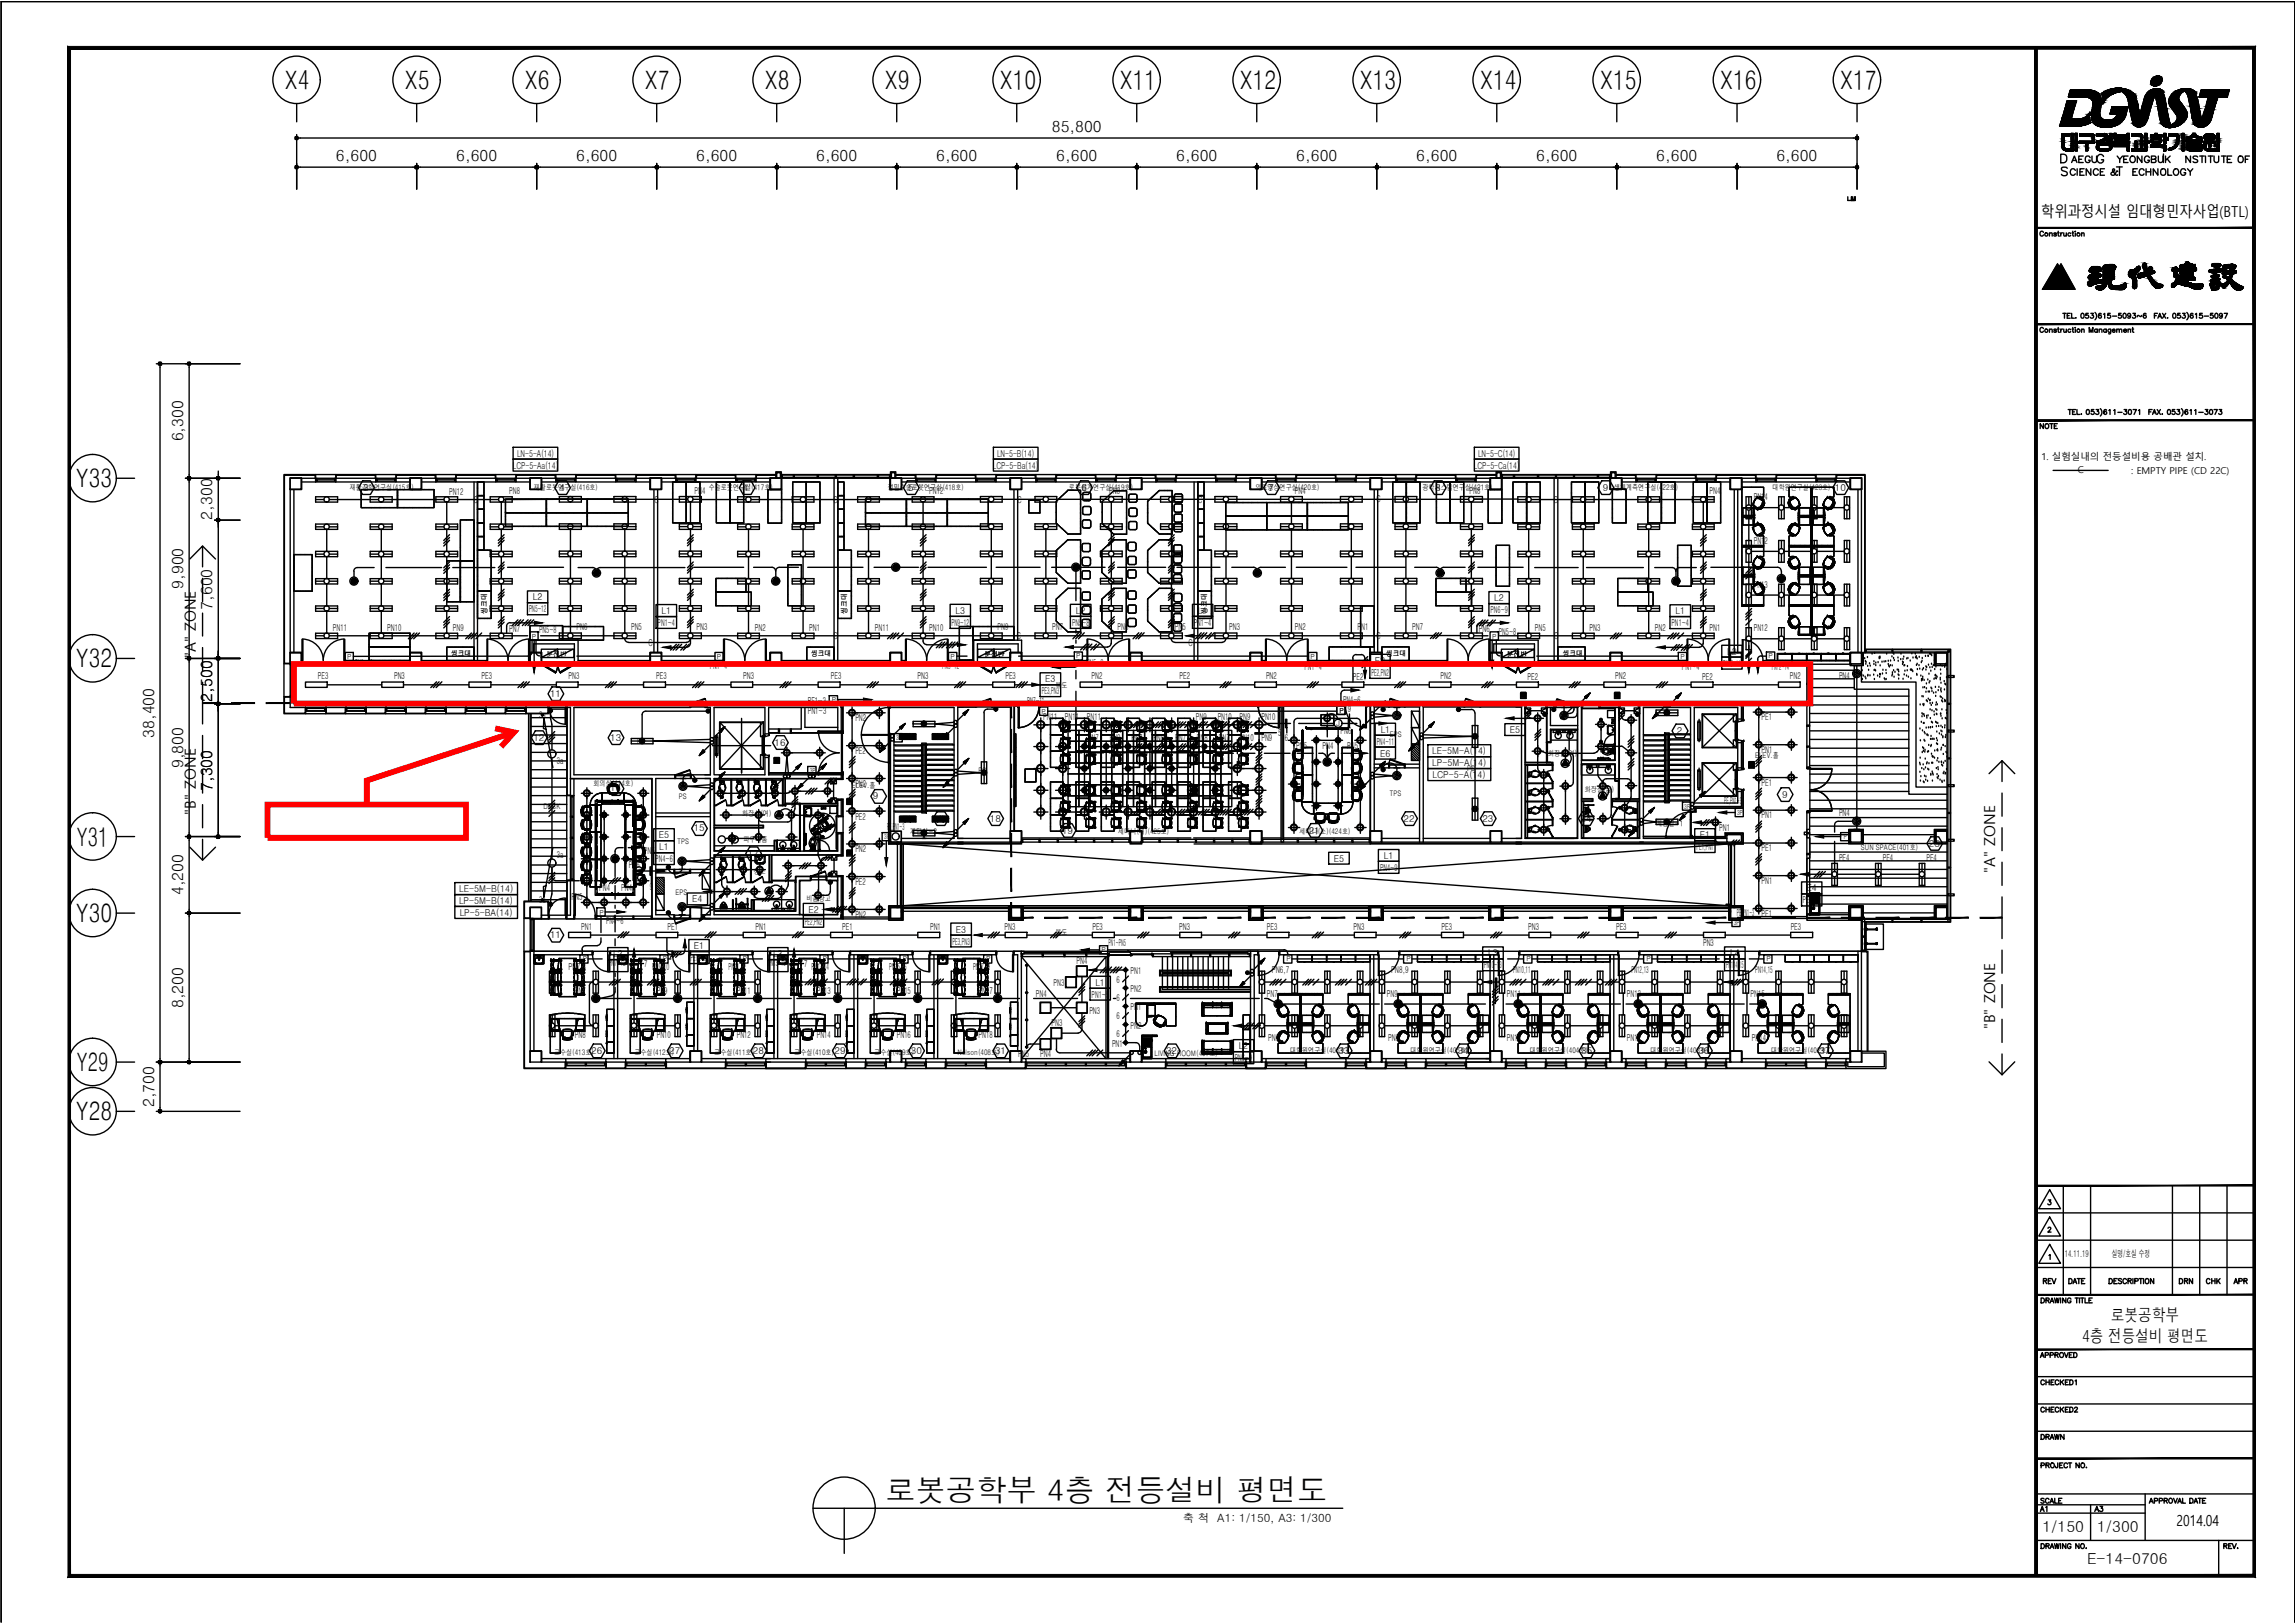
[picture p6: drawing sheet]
<svg xmlns="http://www.w3.org/2000/svg" width="420mm" height="297mm" viewBox="0 0 420 297" stroke-linecap="round" stroke-linejoin="round" font-family="sans-serif">
<defs><g id="words">
<text font-size="5.6" x="162.1" y="274.7">로봇공학부 4층 전등설비 평면도</text>
<g font-size="4.6">
<text x="52.2" y="16.2">X4</text>
<text x="74.2" y="16.2">X5</text>
<text x="96.1" y="16.2">X6</text>
<text x="118.1" y="16.2">X7</text>
<text x="140.1" y="16.2">X8</text>
<text x="162.1" y="16.2">X9</text>
<text x="183.1" y="16.2">X10</text>
<text x="205.1" y="16.2">X11</text>
<text x="227" y="16.2">X12</text>
<text x="249" y="16.2">X13</text>
<text x="271" y="16.2">X14</text>
<text x="293" y="16.2">X15</text>
<text x="315" y="16.2">X16</text>
<text x="336.9" y="16.2">X17</text>
<text x="13.9" y="89.2">Y33</text>
<text x="13.9" y="122.1">Y32</text>
<text x="14.1" y="154.8">Y31</text>
<text x="13.9" y="168.7">Y30</text>
<text x="14.1" y="196">Y29</text>
<text x="13.9" y="205">Y28</text>
</g>
<g font-size="4">
<text x="372.5" y="278">A1</text>
<text x="382.8" y="278">A3</text>
</g>
<g font-size="3.5">
<text x="373.2" y="236">REV</text>
<text x="397.9" y="236">DRN</text>
<text x="403.2" y="236">CHK</text>
<text x="408.2" y="236">APR</text>
<text x="372.9" y="264.6">DRAWN</text>
</g>
<g font-size="3.1">
<text x="381.2" y="245.6">4층 전등설비 평면도</text>
<text x="386.5" y="241.8">로봇공학부</text>
</g>
<g font-size="2.8">
<text x="61.5" y="29.5">6,600</text>
<text x="83.5" y="29.5">6,600</text>
<text x="105.5" y="29.5">6,600</text>
<text x="127.5" y="29.5">6,600</text>
<text x="149.4" y="29.5">6,600</text>
<text x="171.4" y="29.5">6,600</text>
<text x="192.6" y="24.2">85,800</text>
<text x="193.4" y="29.5">6,600</text>
<text x="215.3" y="29.5">6,600</text>
<text x="237.3" y="29.5">6,600</text>
<text x="259.3" y="29.5">6,600</text>
<text x="281.3" y="29.5">6,600</text>
<text x="303.2" y="29.5">6,600</text>
<text x="325.2" y="29.5">6,600</text>
<text x="373.7" y="39.7">학위과정시설 임대형민자사업(BTL)</text>
<text x="33.5" y="80.8" transform="rotate(-90 33.5 80.8)">6,300</text>
<text x="38.9" y="95.1" transform="rotate(-90 38.9 95.1)">2,300</text>
<text x="33.5" y="107.8" transform="rotate(-90 33.5 107.8)">9,900</text>
<text x="38.9" y="111.6" transform="rotate(-90 38.9 111.6)">7,600</text>
<text x="35.9" y="120.5" transform="rotate(-90 35.9 120.5)">&quot;A&quot; ZONE</text>
<text x="38.9" y="128.4" transform="rotate(-90 38.9 128.4)">2,500</text>
<text x="28.2" y="135" transform="rotate(-90 28.2 135)">38,400</text>
<text x="33.5" y="140.6" transform="rotate(-90 33.5 140.6)">9,800</text>
<text x="35.9" y="149.1" transform="rotate(-90 35.9 149.1)">&quot;B&quot; ZONE</text>
<text x="38.9" y="144.8" transform="rotate(-90 38.9 144.8)">7,300</text>
<text x="365.3" y="159.8" transform="rotate(-90 365.3 159.8)">&quot;A&quot; ZONE</text>
<text x="33.5" y="163.9" transform="rotate(-90 33.5 163.9)">4,200</text>
<text x="33.5" y="184.5" transform="rotate(-90 33.5 184.5)">8,200</text>
<text x="365.3" y="188.4" transform="rotate(-90 365.3 188.4)">&quot;B&quot; ZONE</text>
<text x="28.2" y="202.6" transform="rotate(-90 28.2 202.6)">2,700</text>
<text x="373.9" y="280.4">1/150</text>
<text x="383.9" y="280.4">1/300</text>
<text x="398.4" y="279.2">2014.04</text>
<text x="382.1" y="286.2">E-14-0706</text>
</g>
<text font-size="2.1" x="216.6" y="278.5">축 척 A1: 1/150, A3: 1/300</text>
<g font-size="1.7">
<text x="94.7" y="83.6">LN-5-A(14)</text>
<text x="182.5" y="83.6">LN-5-B(14)</text>
<text x="270.6" y="83.6">LN-5-C(14)</text>
<text x="66.5" y="89.8">3</text>
<text x="93.9" y="85.8">LCP-5-Aa(14)</text>
<text x="102.4" y="89.8">4</text>
<text x="135.9" y="89.8">4'</text>
<text x="166.3" y="89.8">5</text>
<text x="181.8" y="85.8">LCP-5-Ba(14)</text>
<text x="198" y="89.8">6</text>
<text x="232.2" y="89.8">7</text>
<text x="262.7" y="89.8">8</text>
<text x="269.8" y="85.8">LCP-5-Ca(14)</text>
<text x="293.4" y="89.8">9</text>
<text x="335.9" y="89.8">10</text>
<text x="373.7" y="84.2">1. 실험실내의 전등설비용 공배관 설치.</text>
<text x="380.4" y="86.6">C</text>
<text x="390.2" y="86.7">: EMPTY PIPE (CD 22C)</text>
<text x="82.3" y="90.7">PN12</text>
<text x="86.7" y="92">C</text>
<text x="93.2" y="90.4">PN8</text>
<text x="119.8" y="92">C</text>
<text x="127.2" y="90.4">PN4</text>
<text x="152.6" y="92">C</text>
<text x="170.1" y="90.5">PN12</text>
<text x="186.3" y="92">C</text>
<text x="203.1" y="90.4">PN8</text>
<text x="219.4" y="92">C</text>
<text x="237.1" y="90.4">PN4</text>
<text x="252" y="91.9">C</text>
<text x="269" y="90.4">PN8</text>
<text x="284.5" y="92.1">C</text>
<text x="313" y="90.4">PN4</text>
<text x="321.1" y="91.6">PN14</text>
<text x="321.1" y="99.6">PN12</text>
<text x="321.1" y="107.6">PN13</text>
<text x="96.9" y="112">PN5~12</text>
<text x="97.5" y="109.8">L2</text>
<text x="121.1" y="112.4">L1</text>
<text x="174.9" y="112.3">L3</text>
<text x="197" y="112.3">L2</text>
<text x="219.3" y="112.3">L1</text>
<text x="272.9" y="112.2">PN6~9</text>
<text x="273.6" y="110">L2</text>
<text x="306.7" y="112.4">L1</text>
<text x="60.9" y="115.4">PN11</text>
<text x="70.9" y="115.4">PN10</text>
<text x="82.9" y="115.4">PN9</text>
<text x="93.2" y="115.6">PN7</text>
<text x="98.7" y="115.9">PN5~8</text>
<text x="105.5" y="115.4">PN6</text>
<text x="115.5" y="115.4">PN5</text>
<text x="118.7" y="118.2">C</text>
<text x="120.4" y="114.6">PN1~4</text>
<text x="127.5" y="115.4">PN3</text>
<text x="138.2" y="115.4">PN2</text>
<text x="148.2" y="115.4">PN1</text>
<text x="152.6" y="117">C</text>
<text x="160.1" y="115.4">PN11</text>
<text x="170.1" y="115.4">PN10</text>
<text x="174.2" y="114.5">PN9~12</text>
<text x="182.6" y="115.4">PN9</text>
<text x="186.1" y="117">C</text>
<text x="192.6" y="115.4">PN7</text>
<text x="196.3" y="114.5">PN5~8</text>
<text x="204.6" y="115.4">PN6</text>
<text x="215.1" y="115.4">PN5</text>
<text x="217.6" y="118.2">C</text>
<text x="218.6" y="114.5">PN1~4</text>
<text x="225" y="115.4">PN3</text>
<text x="237.1" y="115.4">PN2</text>
<text x="248.5" y="115.4">PN1</text>
<text x="252" y="117">C</text>
<text x="258.5" y="115.4">PN7</text>
<text x="270.7" y="115.7">PN6</text>
<text x="274.4" y="116.3">PN5~8</text>
<text x="281" y="115.4">PN5</text>
<text x="284.5" y="117">C</text>
<text x="291" y="115.4">PN3</text>
<text x="303" y="115.4">PN2</text>
<text x="306" y="114.6">PN1~4</text>
<text x="313" y="115.4">PN1</text>
<text x="316.2" y="119.8">L2</text>
<text x="321.1" y="115.6">PN12</text>
<text x="58.2" y="124.3">PE3</text>
<text x="65" y="121.8">PN9~12</text>
<text x="72.1" y="124.3">PN3</text>
<text x="88.2" y="124.3">PE3</text>
<text x="104.1" y="124.3">PN3</text>
<text x="120.1" y="124.3">PE3</text>
<text x="130" y="122.5">PN1~4</text>
<text x="136.1" y="124.3">PN3</text>
<text x="152.1" y="124.3">PE3</text>
<text x="168" y="124.3">PN3</text>
<text x="172.5" y="122.4">PN9~12</text>
<text x="184.1" y="124.3">PE3</text>
<text x="191.3" y="124.8">E3</text>
<text x="198.8" y="121.8">PN5~8</text>
<text x="199.8" y="124.3">PN2</text>
<text x="215.9" y="124.3">PE2</text>
<text x="231.8" y="124.3">PN2</text>
<text x="238.8" y="122.5">PN1~4</text>
<text x="247.7" y="124.4">PE2</text>
<text x="251.1" y="123.7">PE2,PN2</text>
<text x="251.7" y="121.5">E2</text>
<text x="263.7" y="124.3">PN2</text>
<text x="279.7" y="124.4">PE2</text>
<text x="295.7" y="124.3">PN2</text>
<text x="307.9" y="122.6">PN1~4</text>
<text x="311.6" y="124.4">PE2</text>
<text x="315.5" y="122">PN12~14</text>
<text x="324.4" y="122.5">PN12~14</text>
<text x="327.7" y="124.3">PN2</text>
<text x="336.7" y="124.2">PN4</text>
<text x="98.7" y="131.3">3a</text>
<text x="100.7" y="127.5">11</text>
<text x="147.9" y="128.8">PE1~3</text>
<text x="147.9" y="130.6">PN1~3</text>
<text x="188" y="128.8">PN7~11</text>
<text x="190.7" y="127">PE3,PN3</text>
<text x="191" y="131.7">PN11</text>
<text x="194.9" y="131.7">PN11</text>
<text x="199" y="131.7">PN11</text>
<text x="218.9" y="131.7">PN9</text>
<text x="222.9" y="131.7">PN10</text>
<text x="226.9" y="131.7">PN9</text>
<text x="230.9" y="131.7">PN10</text>
<text x="245.9" y="128.7">PN4~6</text>
<text x="246.8" y="130.4">9</text>
<text x="322.5" y="131.8">PE1</text>
<text x="97.7" y="135.6">12</text>
<text x="111.7" y="135.6">13</text>
<text x="141.8" y="136.5">16</text>
<text x="156.6" y="132">PN2</text>
<text x="199.1" y="135.7">PN7</text>
<text x="203.2" y="135.7">PN8</text>
<text x="207.1" y="135.7">PN7</text>
<text x="211.1" y="135.7">PN8</text>
<text x="215.1" y="135.7">PN7</text>
<text x="219.1" y="135.7">PN8</text>
<text x="223.1" y="135.7">PN7</text>
<text x="226.9" y="135.7">PN10</text>
<text x="230.9" y="135.7">PN9</text>
<text x="234" y="134.8">5</text>
<text x="235.2" y="135.6">6</text>
<text x="237.3" y="137">PN5</text>
<text x="242.1" y="137">PN4</text>
<text x="245.4" y="134.4">PN6</text>
<text x="246.6" y="137">PN5</text>
<text x="252.1" y="136.3">PN4~11</text>
<text x="252.8" y="134.1">L1</text>
<text x="276.4" y="134.1">E5</text>
<text x="307" y="134.3">2</text>
<text x="322.5" y="137.8">PN1</text>
<text x="101.9" y="139.8">3a</text>
<text x="156.6" y="138">PE2</text>
<text x="252.7" y="138.5">E6</text>
<text x="262.2" y="138">LE-5M-A(14)</text>
<text x="262.2" y="140.2">LP-5M-A(14)</text>
<text x="262.3" y="142.4">LCP-5-A(14)</text>
<text x="322.5" y="143.8">PE1</text>
<text x="111.7" y="144.9">14</text>
<text x="156.6" y="144">PN2</text>
<text x="159.8" y="146.3">9</text>
<text x="315.7" y="147.2">PE,PN1~3</text>
<text x="322.5" y="149.8">PN1</text>
<text x="326.3" y="146">9</text>
<text x="336.7" y="149.3">PN4</text>
<text x="120.6" y="153.4">E5</text>
<text x="120.7" y="155.6">L1</text>
<text x="127" y="152.2">15</text>
<text x="156.6" y="150">PE2</text>
<text x="156.6" y="156">PN2</text>
<text x="162.4" y="151.9">PE,PN1~3</text>
<text x="171.7" y="150.4">1</text>
<text x="181.2" y="150.4">18</text>
<text x="194.4" y="152.6">19</text>
<text x="239.6" y="152.6">21</text>
<text x="257" y="150.4">22</text>
<text x="271.4" y="150.4">23</text>
<text x="289.3" y="150.4">24</text>
<text x="310.6" y="155.6">PE1,PN1</text>
<text x="311.2" y="153.4">E1</text>
<text x="314.7" y="152.1">PN1</text>
<text x="322.5" y="155.8">PE1</text>
<text x="353.1" y="154.9">25</text>
<text x="101.9" y="157">3a</text>
<text x="115.1" y="158.9">PN6</text>
<text x="117.9" y="156.3">PN5</text>
<text x="120" y="157.8">PN4~6</text>
<text x="136.9" y="156.8">17</text>
<text x="156.6" y="162">PE2</text>
<text x="244.2" y="157.7">E5</text>
<text x="252.6" y="159.4">PN4~9</text>
<text x="253.4" y="157.2">L1</text>
<text x="322.5" y="161.7">PN1</text>
<text x="336.7" y="157.6">PE4</text>
<text x="344.7" y="157.6">PE4</text>
<text x="352.7" y="157.6">PE4</text>
<text x="84" y="165.4">LP-5M-B(14)</text>
<text x="84.1" y="163.3">LE-5M-B(14)</text>
<text x="84.2" y="167.6">LP-5-BA(14)</text>
<text x="98.7" y="165.3">3a</text>
<text x="104.6" y="164.7">PN5</text>
<text x="109.7" y="163.1">PN4</text>
<text x="113.7" y="163.1">PN4</text>
<text x="119" y="162.9">9</text>
<text x="126.7" y="165.1">E4</text>
<text x="148" y="167.1">E2</text>
<text x="318" y="167.6">PE,PN1~3</text>
<text x="322.5" y="167.8">PE1</text>
<text x="330.1" y="165.3">PE,PN4</text>
<text x="330.8" y="163.1">E4</text>
<text x="100.7" y="171.7">11</text>
<text x="106.4" y="170.2">PN1</text>
<text x="111" y="169.2">PN4~6</text>
<text x="122.2" y="170.2">PE1</text>
<text x="127" y="173.7">E1</text>
<text x="138.3" y="170.2">PN1</text>
<text x="147.4" y="169.2">PE2,PN2</text>
<text x="154.2" y="170.2">PE1</text>
<text x="156.6" y="168">PN2</text>
<text x="170.3" y="170.2">PN1</text>
<text x="174.4" y="172.9">PE3,PN3</text>
<text x="175" y="170.7">E3</text>
<text x="183.9" y="170.2">PN3</text>
<text x="200" y="170.3">PE3</text>
<text x="202.9" y="173.2">PN1~PN5</text>
<text x="215.9" y="170.2">PN3</text>
<text x="231.9" y="170.3">PE3</text>
<text x="247.8" y="170.2">PN3</text>
<text x="263.9" y="170.3">PE3</text>
<text x="279.8" y="170.2">PN3</text>
<text x="295.9" y="170.3">PE3</text>
<text x="311.8" y="173">PN3</text>
<text x="327.8" y="170.3">PE3</text>
<text x="104.1" y="177.5">PN7,8</text>
<text x="111.4" y="176.8">PN7~12</text>
<text x="112.2" y="175.2">L2</text>
<text x="117.9" y="177">7</text>
<text x="119.4" y="177.5">PN9,10</text>
<text x="126.4" y="175.9">PE1,PN1</text>
<text x="133.4" y="177.5">PN11,12</text>
<text x="140.7" y="176.8">PN13~18</text>
<text x="141.5" y="175.2">L3</text>
<text x="147.2" y="177">7</text>
<text x="148.6" y="177.5">PN13,14</text>
<text x="162.8" y="177.5">PN15,16</text>
<text x="178.1" y="177.5">PN17,18</text>
<text x="197.1" y="176.5">PN4</text>
<text x="204.4" y="179.8">6</text>
<text x="207" y="178.3">PN1</text>
<text x="232.8" y="178">PN6,7</text>
<text x="254.7" y="178">PN8,9</text>
<text x="271.7" y="177.2">PN10~13</text>
<text x="272.5" y="175">L3</text>
<text x="277" y="178">PN10,11</text>
<text x="298.7" y="178">PN12,13</text>
<text x="316" y="177.2">PN114,15</text>
<text x="316.7" y="175">L4</text>
<text x="321.4" y="178">PN14,15</text>
<text x="105.2" y="181.9">PN7</text>
<text x="120.2" y="181.9">PN9</text>
<text x="134.9" y="181.9">PN11</text>
<text x="149.5" y="181.9">PN13</text>
<text x="164.2" y="181.9">PN15</text>
<text x="179.2" y="181.9">PN17</text>
<text x="189.7" y="182.5">PN4</text>
<text x="192.9" y="180.4">PN3</text>
<text x="199.4" y="185.7">PN3</text>
<text x="199.9" y="182.6">PN1~5</text>
<text x="200.5" y="180.4">L1</text>
<text x="204.4" y="183.1">6</text>
<text x="207" y="181.6">PN2</text>
<text x="207" y="184.9">PN1</text>
<text x="231.9" y="182.5">PN7</text>
<text x="253.9" y="182.5">PN9</text>
<text x="275.9" y="182.5">PN11</text>
<text x="297.9" y="182.5">PN13</text>
<text x="320.5" y="182.5">PN15</text>
<text x="105.2" y="189.9">PN8</text>
<text x="120.2" y="189.9">PN10</text>
<text x="134.9" y="189.9">PN12</text>
<text x="149.5" y="189.9">PN14</text>
<text x="164.2" y="189.9">PN16</text>
<text x="179.2" y="189.9">PN18</text>
<text x="192.5" y="187.7">PN3</text>
<text x="203.6" y="191.5">PN1</text>
<text x="204.4" y="186.5">6</text>
<text x="204.4" y="189.8">6</text>
<text x="207" y="188.2">PN2</text>
<text x="232.2" y="190.5">PN6</text>
<text x="254.1" y="190.5">PN8</text>
<text x="275.9" y="190.5">PN10</text>
<text x="297.9" y="190.5">PN12</text>
<text x="320.7" y="190.5">PN14</text>
<text x="108.2" y="192.9">26</text>
<text x="122.5" y="192.9">27</text>
<text x="137.8" y="192.9">28</text>
<text x="152.8" y="192.9">29</text>
<text x="166.8" y="192.9">30</text>
<text x="182.2" y="192.9">31</text>
<text x="186.4" y="193.5">PN5</text>
<text x="190.4" y="193.5">PN4</text>
<text x="213.5" y="192.9">32</text>
<text x="226.1" y="194.2">PN6~9</text>
<text x="226.8" y="192">L2</text>
<text x="245" y="192.9">33</text>
<text x="266.9" y="192.9">34</text>
<text x="289.5" y="192.9">35</text>
<text x="310.9" y="192.9">36</text>
<text x="333.1" y="192.9">37</text>
<text x="378" y="230.1">14.11.19</text>
<text x="386.6" y="230.1">실명/호실 수정</text>
</g>
<g font-size="1.4">
<text x="64.1" y="89.6">재활공학연구실(415호)</text>
<text x="97.7" y="89.6">재활로봇연구실(416호)</text>
<text x="129.8" y="89.6">수술로봇연구실(417호)</text>
<text x="162.5" y="89.6">정밀수술로봇연구실(418호)</text>
<text x="195.7" y="89.6">로봇설계연구실(419호)</text>
<text x="229.8" y="89.6">의료영상연구실(420호)</text>
<text x="260.4" y="89.6">광학시스템연구실(421호)</text>
<text x="295.5" y="89.6">생체계측연구실(422호)</text>
<text x="324.5" y="89.6">대학원연구실(423호)</text>
<text x="89.1" y="112.3" transform="rotate(-90 89.1 112.3)">씽크대</text>
<text x="155" y="112.3" transform="rotate(-90 155 112.3)">씽크대</text>
<text x="220.9" y="112.3" transform="rotate(-90 220.9 112.3)">씽크대</text>
<text x="82.6" y="120.1">씽크대</text>
<text x="100.1" y="120.3">분전반</text>
<text x="148.5" y="120.1">씽크대</text>
<text x="180.2" y="120.3">분전반</text>
<text x="193.3" y="125.9">복도</text>
<text x="253.8" y="120">씽크대</text>
<text x="275.9" y="120.3">분전반</text>
<text x="286.1" y="120">씽크대</text>
<text x="116.6" y="136.3">PS</text>
<text x="244.7" y="132.9">J</text>
<text x="254.4" y="134.8">EPS</text>
<text x="108.7" y="143.8">회의실(414호)</text>
<text x="179.1" y="141.5">PS</text>
<text x="268.6" y="141.1">PS</text>
<text x="283.4" y="138.4">화장실(여)</text>
<text x="321.3" y="138.7">ELEV.홀</text>
<text x="99.5" y="148">DECK</text>
<text x="124.2" y="146.2">PS</text>
<text x="135.9" y="149.4">화장실(여)</text>
<text x="156" y="144.3">ELEV.홀</text>
<text x="254.5" y="145.7">TPS</text>
<text x="290.2" y="145">화장실(남)</text>
<text x="124" y="154.5">TPS</text>
<text x="136.1" y="154">파우더룸</text>
<text x="166.6" y="152.6">계단실-2</text>
<text x="204.7" y="152.6">세미나(대)(425호)</text>
<text x="237.9" y="152.6">세미나(소)(424호)</text>
<text x="303.3" y="151.2">계단실-1</text>
<text x="340.7" y="155.5">SUN SPACE(401호)</text>
<text x="116.7" y="159.9">J</text>
<text x="138" y="159.9">청소</text>
<text x="123.7" y="163.8">EPS</text>
<text x="147.7" y="165">비품창고</text>
<text x="193.3" y="171.1">복도</text>
<text x="101.4" y="193.1">교수실(413호)</text>
<text x="116.2" y="193.1">교수실(412호)</text>
<text x="130.8" y="193.1">교수실(411호)</text>
<text x="145.4" y="193.1">교수실(410호)</text>
<text x="160.1" y="193.1">교수실(409호)</text>
<text x="175.3" y="193.1">Nelson(408호)</text>
<text x="211.4" y="193.2">LIVING ROOM(407호)</text>
<text x="236.2" y="192.7">대학원연구실(406호)</text>
<text x="258.2" y="192.6">대학원연구실(405호)</text>
<text x="280.1" y="192.6">대학원연구실(404호)</text>
<text x="302.2" y="192.6">대학원연구실(403호)</text>
<text x="324.2" y="192.6">대학원연구실(402호)</text>
</g>
<g font-size="1.2">
<text x="97.4" y="116.9">P</text>
<text x="273.2" y="116.9">P</text>
<text x="63.5" y="120.6">P</text>
<text x="131.2" y="120.6">P</text>
<text x="174" y="120.6">P</text>
<text x="197" y="120.5">P</text>
<text x="239.9" y="120.6">P</text>
<text x="307.6" y="120.6">P</text>
<text x="323.8" y="120.5">P</text>
<text x="152.3" y="128.5">P</text>
<text x="190.7" y="130.6">P</text>
<text x="245.2" y="130.5">P</text>
<text x="164" y="135.5">3P</text>
<text x="148.3" y="141.5">3P</text>
<text x="308.4" y="148">3P</text>
<text x="318" y="149.2">3P</text>
<text x="161.9" y="153.6">3P</text>
<text x="337.6" y="153.6">P</text>
<text x="109.8" y="167.4">P</text>
<text x="317.4" y="169.3">3P</text>
<text x="106.7" y="176">P</text>
<text x="121.3" y="176">P</text>
<text x="136" y="176">P</text>
<text x="150.6" y="176">P</text>
<text x="165.3" y="176">P</text>
<text x="180.6" y="176">P</text>
<text x="201.6" y="174.3">P</text>
<text x="235.5" y="176">P</text>
<text x="257.5" y="176">P</text>
<text x="279.4" y="176">P</text>
<text x="301.4" y="176">P</text>
<text x="323.4" y="176">P</text>
</g>
</g></defs>
<!-- layer: 9 -->
<g fill="none" stroke="#000" stroke-width=".25">
<path d="M54.3 24.6v10M54.7 25.3h284.9M54.7 30.6h21.2M76.3 29.9v4.7M76.6 30.6h21.3M98.3 29.9v4.7M98.6 30.6h21.3M120.2 29.9v4.7M120.6 30.6h21.3M142.2 29.9v4.7M142.5 30.6h21.3M164.2 29.9v4.7"/>
<path d="M164.5 30.6h21.3M186.1 29.9v4.7M186.5 30.6h21.3M208.1 29.9v4.7M208.4 30.6h21.3M230.1 29.9v4.7M230.4 30.6h21.4M252.1 29.9v4.7M252.4 30.6h21.3M274 29.9v4.7M274.4 30.6h21.3M296 29.9v4.7"/>
<path d="M296.3 30.6h21.4M318 29.9v4.7M318.3 30.6h21.3M338.3 36v.7h1.3v-.7M339 36.5h.5v.2h-.5zM339 36v.7M339.1 36v.5M339.5 36v.5M340 24.6v10M28.6 66.6h15.3M29.3 66.9v127.2M34.6 66.9v20.3"/>
<path d="M34 87.5h9.9M34.6 87.9v32.3M39.3 95.2h4.6M40 86.2v1M40 87.5v7.7M40 95.5v24.7M53.1 89.6v29.8M53.8 89.6v29.8M55.2 87.5v2.1l-2.1-.1M55.2 87.5h2.6M57.7 87.5v-.5h-5.6v34.4h1M57.8 87.5v-.6h-5.8v34.6h1.1"/>
<path d="M57.8 87.5v.7h-2.6M61.5 86.9h7.3v1.3h-7.3zM61.5 87.5h7.3M61.6 87.5v-.5h7.1v.5M72.5 87.5v.7h2.6M72.5 87.5v-.6h7.3v.6M72.5 87.5h2.6M72.6 87.5v-.5h7.1v.5M75.1 87.5v2.1h2.1l-.1-2.1M77.2 87.5h2.6M79.8 87.5v.7h-2.6M83.4 87.5v.7h7.4v-.7"/>
<path d="M83.4 87.5v-.6h7.4v.6M83.4 87.5h7.4M83.5 87.5v-.5h7.2v.5M86.8 88.2v32.7M87.4 88.2v32.7M94.4 87.5h2.6M94.5 87.5v-.5h7.1v.5M97.1 87.5l-.1 2.1h2.1v-2.1M99.1 87.5h2.7M101.8 87.5v-.6h-7.4v1.3h2.6M101.8 87.5v.7h-2.7M105.4 87.5v.7h7.3v-.7"/>
<path d="M105.4 87.5v-.6h7.3v.6M105.4 87.5h7.3M105.5 87.5v-.5h7.1v.5M116.4 87.5h2.6M116.5 87.5v-.5h7.1v.5M119.1 87.5l-.1 2.1h2.1v-2.1M119.7 89.6v29.8M120.4 89.6v29.8M121.1 87.5h2.6M123.7 87.5v-.6h-7.3v1.3h2.6M123.7 87.5v.7h-2.6M127.4 87.5v.7h7.3v-.7"/>
<path d="M127.4 87.5v-.6h7.3v.6M127.4 87.5h7.3M127.5 87.5v-.5h7.1v.5M138.4 87.5h2.6M141.1 87.5l-.1 2.1h2.1l-.1-2.1M142 86.9h-3.6v1.3h2.6M142 87h-3.5v.5M142 87.5v-1.2h1v1.2M142.2 87.5v-1h.7v1M143 86.9h20h-.1v.5h.1v-.5M143 86.9h.2v.5h-.2zM143 87.5h20"/>
<path d="M143 87.4h20M143 86.9h20M145.3 86.9l-.1 .5h.2l-.1-.5M149.7 86.9h-.1v.5h.2l-.1-.5M152.7 87.5v33.4M153 86.9h-.1v.5h.2l-.1-.5M153.4 87.5v33.4M156.3 86.9h-.1v.5h.2l-.1-.5M160.7 86.9l-.1 .5h.2v-.5h-.1M163 87.5v-1.2h1v1.2M163 87.5l-.1 2.1h2.2l-.1-2.1M163.2 87.5v-1h.6v1"/>
<path d="M164 86.9h3.7v1.3h-2.6M164 87h3.6v.5M165.1 87.5h2.6M171.3 87.5v.7h7.3v-.7M171.3 87.5v-.6h7.3v.6M171.3 87.5h7.3M171.5 87.5v-.5h7.1v.5M182.3 87.5h2.6M182.4 87.5v-.5h7.1v.5M185 87.5l-.1 2.1h2.1v-2.1M185.6 89.6v27.6M186.3 89.6v27.6"/>
<path d="M187 87.5h2.7M189.7 87.5v-.6h-7.4v1.3h2.6M189.7 87.5v.7h-2.7M193.3 87.5v.7h7.3v-.7M193.3 87.5v-.6h7.3v.6M193.3 87.5h7.3M193.4 87.5v-.5h7.1v.5M204.3 87.5h2.6M204.4 87.5v-.5h7.1v.5M207 87.5l-.1 2.1h2.1v-2.1M209 87.5h2.6M211.6 87.5v-.6h-7.3v1.3h2.6"/>
<path d="M211.6 87.5v.7h-2.6M215.3 87.5v.7h7.3v-.7M215.3 87.5v-.6h7.3v.6M215.3 87.5h7.3M215.4 87.5v-.5h7.1v.5M218.6 88.2v32.7M219.3 88.2v32.7M226.3 87.5h2.6M226.4 87.5v-.5h7.1v.5M228.9 87.5v2.1h2.1l-.1-2.1M231 87.5h2.6M233.6 87.5v-.6h-7.3v1.3h2.6"/>
<path d="M233.6 87.5v.7h-2.6M237.2 87.5v.7h7.4v-.7M237.2 87.5v-.6h7.4v.6M237.2 87.5h7.4M237.4 87.5v-.5h7.1v.5M248.2 87.5h2.6M248.3 87.5v-.5h7.2v.5M250.9 87.5l-.1 2.1h2.2l-.1-2.1M251.6 89.6v29.8M252.2 89.6v29.8M253 87.5h2.6M255.6 87.5v-.6h-7.4v1.3h2.6"/>
<path d="M255.6 87.5v.7h-2.6M259.2 87.5v.7h7.3v-.7M259.2 87.5v-.6h7.3v.6M259.2 87.5h7.3M259.3 87.5v-.5h7.1v.5M270.2 87.5h2.6M272.9 87.5l-.1 2.1h2.2l-.1-2.1M273.9 86.9h-3.7v1.3h2.6M273.9 87h-3.6v.5M273.9 87.5v-1.2h1v1.2M274 87.5v-1h.7v1M274.9 86.9h20h-.2v.5h.2v-.5"/>
<path d="M274.9 86.9h.1v.5h-.1zM274.9 87.5h20M274.9 87.4h20M274.9 86.9h20M277.2 86.9l-.1 .5h.2v-.5h-.1M281.6 86.9l-.1 .5h.2v-.5h-.1M284.5 87.5v33.4M284.9 86.9l-.1 .5h.1v-.5M285.2 87.5v33.4M288.2 86.9l-.1 .5h.1v-.5M292.6 86.9h-.2v.5h.3l-.1-.5M294.9 87.5v-1.2h1v1.2"/>
<path d="M294.9 87.5l-.1 2.1h2.1l-.1-2.1M295 87.5v-1h.7v1M295.9 86.9h3.6v.6M295.9 87h3.5v.5M296.9 87.5h2.6M299.5 87.5v.7h-2.6M303.2 87.5v.7h7.3v-.7M303.2 87.5v-.6h7.3v.6M303.2 87.5h7.3M303.3 87.5v-.5h7.1v.5M314.2 87.5h2.5M314.2 87.5v-.5h7.2v.5"/>
<path d="M316.8 87.5l-.1 2.1h2.2l-.1-2.1M317.5 89.6v29.9M318.1 89.6v29.9M318.9 87.5h2.6M321.5 87.5v-.6h-7.3v1.3h2.5M321.5 87.5v.7h-2.6M325.2 87.5v.7h7.3v-.7M325.2 87.5v-.6h7.3v.6M325.2 87.5h7.3M325.2 87.5v-.5h7.2v.5M336.1 87.5h2.6M336.3 87.5v-.5h5.1v32.4h-.4v2.3h-2.2v-.2h-.1v.3h2.4v-2.3h.4v-32.6h-5.4v1.3h2.6"/>
<path d="M338.8 87.5l-.1 2.1 2.1-.1M340.1 89.6v29.8M340.8 89.6v29.8M53.1 119.5l2.1-.1v2.2l-1.4-.1v7.3h2.2v.7M75.1 119.4h2.1v2.2h-2.1zM97 119.4h2.1v2.2h-2.1zM97 119.4v-2.2h8.8v3.7h13.2M97.7 119.4v-1.6h7.5v3.8h13.8M119 119.4h2.1v2.2h-2.1zM141 119.4h2.1v2.2h-2.1zM162.9 119.4h2.2v2.2h-2.2zM184.9 119.4h2.1v2.2h-2.1z"/>
<path d="M186.4 119.4v-1.6h-7.5v3.8h-5.2v-.7h4.6v.7M206.9 119.4h2.1v2.2h-2.1zM228.9 119.4h2.1v2.2h-2.1zM250.8 119.4h2.2v2.2h-2.2zM272.8 119.4h2.2v2.2h-2.2zM272.8 119.4v-2.2h8.8v4.4M273.5 119.4v-1.6h7.4v3.8h13.9M294.8 119.4h2.1v2.2h-2.1zM316.7 119.4h2.2v2.2h-2.2zM325.4 119.7l.1-.1-.1 .1M325.4 119.8v.2M325.6 119.6h.2"/>
<path d="M325.9 119.6h.1M326.1 119.6h.4M326.6 119.6h.1M326.8 119.6h.1M327 119.6h.2M327.2 119.6h.2M327.5 119.6h.1M327.7 119.6h.5l-.1 .1v-.1h-.2M328.1 119.8v.2M328.3 119.6h.2M328.5 119.6h.2M328.8 119.6h.1"/>
<path d="M329 119.6h.1M329.2 119.6h.1M329.3 119.6h.1M329.4 119.6h.2M329.5 119.6h.1M329.7 119.6h.1M329.9 119.6h.2M330.2 119.6h.1M330.4 119.6h.1M330.6 119.6h.2v.1v-.1l.1 .1zM330.8 119.8v.2M331 119.6h.3"/>
<path d="M331.4 119.6h.2M331.6 119.6h.2M331.9 119.6h.1M332 119.6h.1M332.1 119.6h.2M332.1 119.6h.1M332.4 119.6h.1M332.6 119.6h.4M333 119.6h.2M333.2 119.6h.3l-.1 .1v-.1zM333.4 119.8v.2M333.6 119.6h.2"/>
<path d="M333.8 119.6h.2M334.1 119.6h.1M334.3 119.6h.2M334.6 119.6h.1M334.8 119.6h.4M334.8 119.6h.1M335.2 119.6h.2M335.4 119.6h.2M335.7 119.6h.1M335.9 119.6h.3l-.1 .1v-.1zM336.1 119.8v.2M336.3 119.6h.1"/>
<path d="M336.5 119.6h.2M336.8 119.6h.1M337 119.6h.1M337.2 119.6h.2M337.3 119.6h.1M337.4 119.6h.4M337.5 119.6h.1M337.9 119.6h.1M338.1 119.6h.2M338.4 119.6h.1M338.7 119.7l-.1-.1 .1 .1M338.7 119.8v.2"/>
<path d="M340.8 119.5l-2.1-.1v2.1M341.5 119.5h14.9v48.6h-15.6v6h1.2v18.3M341.5 119.3h15.1M342.7 119.7h.1M343.2 119.6h.1M345.4 119.7h.1M346.5 118.8l-.1 .5h.1v-.4M346.6 119.6h.1M346.7 119.7h.1M348 119.7h.1M350 119.7h.1M350.6 119.7h.1"/>
<path d="M351.8 118.8l-.1 .1v.4h.2l-.1-.4M353.3 119.7h.1M353.4 119.7h.1M353.5 119.8h.1M354.1 119.5h.4l-.3 .1v2.1h2.2v-.2v.3h-2.3zM356.6 118.9h.4v.4h-.4zM356.6 119.3v49M34 120.5h9.9M34.6 120.8v32M39.3 128.8h4.6M40 120.5v8.3M40 129.1v23.7"/>
<path d="M52 121.5v6M53.1 127.5h-1.1v3.1h4v-1.1M53.1 127.6h-1v2.9h3.8v-1M53.1 121.7v5.6M53.1 127.5v2h2.9M53.1 127.5h.7M53.3 121.7v5.6M53.6 121.7v5.6M59.6 129.5h3.7v1.1h-3.7zM59.6 129.5v-.7h3.7v.7M59.7 129.5v1h3.5v-1M67 129.5h3.6v1.1h-3.6z"/>
<path d="M67 129.5v-.7h3.6v.7M67.1 129.5v1h3.4v-1M74.3 129.5h3.6v1.1h-3.6zM74.3 129.5v-.7h3.6v.7M74.4 129.5v1h3.5v-1M75.1 120.9h-11.9v.7h11.9M77.2 120.9h11.8v.7h-11.8M81.6 129.5h3.7v1.1h-3.7zM81.6 129.5v-.7h3.7v.7M81.7 129.5v1h3.5v-1M88.9 128.8v1.8h3.7v-1.1h-3.7v-.7h3.7v.7M89 129.5v1h3.5v-1"/>
<path d="M96.3 129.5h4.1v1.1h-4.1zM96.4 129.5v1h3.9v-1M96.8 130.6v34.3M97.1 130.6v34.3M97.2 131.3h6.6M97.2 133h6.6M97.2 134.5h6.6M97.2 136.1h6.6M97.2 137.7h6.6M97.2 139.3h6.6M97.2 130.6v34.3M99.1 130.9h.4"/>
<path d="M99.3 130.7v.4M99.9 133.5l-.4-.2 .1-2 1.6 9.2M100.4 128.8v.7v-.7h-4.1v.7M100.4 129.8h3.4M100.5 129.5h3.1M103.8 129.5v16.1h.6M103.8 129.5v16h.6M121.1 120.9h11.3v.7h-11.3M126.4 128.8h-22.6M129.4 128.8h.6M130 128.8h-.6v.7h.6M141 120.9h-.6v.7h.6"/>
<path d="M143.1 121.6h19.8M143.1 120.9h19.8M154.3 128.8h8.4v25.7h2.7v11.3h19.3v2.6h2.6v-2.6h19.3v2.6h2.7v-2.6h19.3v2.6h2.7v-2.6h19.3v2.6h2.6v-2.6h19.3v2.6h2.7v-2.6h19.3v2.6h2.7v-2.6h19.3M154.3 129.1h8.4M165.1 120.9h.6v.7h-.6M175.3 128.8h3.3v.6h-3.3M178.3 120.9v-3.7h8.7v3.7h11.9v.7h-11.9M185 128.8h.6v23.3M185 128.8h.7v23.2h1.3v2.1l-.1 .2h-11.6M185 128.8h-3.3v.6h3.3M185 128.8v23.3M185.7 128.8h.6v.4h-.6"/>
<path d="M190.3 128.8h56v.4h-56M209 121.6h19.9M209 120.9h19.9M231 120.9h.6v.7h-.6M234.5 128.8h.5v.4h-.5zM234.5 129.2v24.4M234.7 128.8v24.8M235 129.2v24.4M250.8 128.8h-.6v.4h.6M250.8 120.9h-11.2v.7h11.2M251.6 128.8h-.8v25.7h27.8M251.6 128.8h-.7v23.3"/>
<path d="M251.6 128.8h2.7v.6h-2.7M251.6 128.8v23.3M251.6 139.9h2.7v.6h-2.7M253 120.9h11.8v.7h-11.8M259.9 128.8h.7M259.9 128.8h-2.7v.6h2.7M259.9 128.8v25.3M259.9 139.9h-2.7v.6h2.7M260.6 128.8h7.5v.6h-7.5M260.6 128.8v25.3M278.6 128.8h-7.5v.6h7.5M281.6 120.9h13.2"/>
<path d="M296.9 120.9h11.9v.7h-11.9M319.2 128.8h11.6M319.2 128.5h11.6M325.4 120.8l.1 .1M325.4 120.1v.1M325.4 120.3v.4M325.6 120.9h.2M325.9 120.9h.1M326.1 120.9h.4M326.6 120.9h.1M326.8 120.9h.1M327 120.9h.2"/>
<path d="M327.2 120.9h.2M327.5 120.9h.1M327.7 120.9h.4v-.1l.1 .1M328.1 120.1v.1M328.1 120.3v.4M328.3 120.9h.2M328.5 120.9h.2M328.8 120.9h.1M329 120.9h.1M329.2 120.9h.2M329.4 120.9h.2M329.7 120.9h.1"/>
<path d="M329.9 120.9h.2M330.2 120.9h.1M330.4 120.9h.1M330.6 120.9h.2v-.1l.1 .1M330.8 120.1v.1M330.8 120.3v.4M330.8 121.7v18.9M331 120.9h.3M331.3 122.7h8.2M331.3 124.2h8.2M331.3 125.8h8.2M331.3 127.4h18.2"/>
<path d="M331.3 129h18.2M331.3 130.6h18.2M331.3 132.2h18.2M331.3 133.8h18.2M331.3 135.3h18.2M331.3 136.9h18.2M331.3 138.5h18.2M331.3 121.7v18.9M331.4 120.9h.2M331.6 120.9h.2M331.9 120.9h.1M332.1 120.9h.2"/>
<path d="M332.4 120.9h.1M332.6 120.9h.4M333 120.9h.2M333.2 120.9h.2v-.1l.1 .1M333.4 120.1v.1M333.4 120.3v.4M333.6 120.9h.2M333.8 120.9h.2M334.1 120.9h.1M334.3 120.9h.2M334.6 120.9h.1M334.8 120.9h.4"/>
<path d="M335.2 120.9h.2M335.4 120.9h.2M335.7 120.9h.1M335.9 120.9h.2v-.1l.1 .1M336.1 120.1v.1M336.1 120.3v.4M336.3 120.9h.1M336.5 120.9h.2M336.8 120.9h.1M337 120.9h.1M337.2 120.9h.2M337.4 120.9h.4"/>
<path d="M337.9 120.9h.1M338.1 120.9h.2M338.4 120.9h.1M338.6 120.9h.1M338.7 120.9h-15.8v.7h15.8M338.7 120.1v.1M338.7 120.3v.4M338.7 120.8v.1M339.5 121.8v4.3h10v19.3h6.9M340.8 121.8v3h10v19.2h5.6M340.8 123.6h.1M340.9 121.1h.1"/>
<path d="M340.9 122.8h.1M341 124.4h.1M341.1 123.7h.1M341.1 121.7h.1M341.4 120.6h.1M341.5 123.9h.1M341.5 121.1h.1M341.6 121.6h.1M341.6 124.2h.1M341.6 121.2h.1M341.9 120.3h.1M341.9 123.7h.1"/>
<path d="M341.9 121.9h.1M342 123.6h.1M342.1 122.7h.1M342.3 121.5h.1M342.3 123.7h.1M342.4 121.9h.1M343 123.6h.1M343.1 121.6h.1M343.1 121.1h.1M343.1 122.7h.1M343.2 124.4h.1M343.2 122.7h.1"/>
<path d="M343.4 122.8h.1M343.4 121.8h.1M343.4 121.4h.1M343.7 123.7h.1M343.8 121.3h.1M344 120.6h.1M344 120.3h.1M344.1 123.9h.1M344.1 123.5h.1M344.2 123.4h.1M344.2 120.3h.1M344.2 120.5h.1"/>
<path d="M344.2 121.9h.1M344.3 123.5h.1M344.6 121.2h.1M344.6 123.3h.1M344.7 122.7h.1M344.9 121.1h.1M345 124.2h.1M345.1 124.4h.1M345.2 121.1h.1M345.3 122.7h.1M345.3 123.3h.1M345.3 124.4h.1"/>
<path d="M345.7 121.6h.1M345.7 121h.1M345.8 121.9h.1M345.9 122.1h.1M346.1 121.8h.1M346.1 121h.1M346.4 123.7h.1M346.4 120.2h.1M346.4 121.9h.1M346.5 123.1h.1M346.5 123.5h.1M346.7 120.5h.1"/>
<path d="M346.7 122.8h.1M346.8 123.9h.1M346.8 120.9h.1M346.9 123h.1M347.3 122.6h.1M347.5 120.4h.1M347.5 121h.1M347.5 123.5h.1M347.6 122.7h.1M347.6 123h.1M347.6 124.3h.1M347.6 123.6h.1"/>
<path d="M348 120.7h.1M348.3 121.6h.1M348.3 121.2h.1M348.4 120.7h.1M348.4 124.3h.1M348.4 121.3h.1M348.5 120.3h.1M348.6 121.9h.1M348.6 123.5h.1M348.7 121.8h.1M348.7 122.8h.1M349 123.7h.1"/>
<path d="M349.1 120.6h.1M349.2 122.8h.1M349.2 122h.1M349.3 120.5h.1M349.4 123.9h.1M349.7 121h.1M349.8 122.6h.1M349.8 124.2h.1M349.9 122.7h.1M350 122.6h.1M350.1 122.8h.1M350.2 122.9h.1"/>
<path d="M350.2 120.4h.1M350.7 120.4h.1M350.8 120.2h.1M350.9 121.8h.1M350.9 120.4h.1M350.9 123.4h.1M350.9 123.6h.1M351 121.6h.1M351 120.6h.1M351 122.5h.1M351.3 121.8h.1M351.4 120.3h.1"/>
<path d="M351.5 122.5h.1M351.5 139.7h.1M351.5 133.4h.1M351.5 140h.1M351.5 129h.1M351.5 138.8h.1M351.6 135.6h.1M351.7 123.7h.1M351.7 132.2h.1M351.7 121.3h.1M351.8 124.6h.1M351.8 124.4h.1"/>
<path d="M351.9 131.2h.1M351.9 121h.1M351.9 130.6h.1M351.9 127.5h.1M351.9 120.5h.1M351.9 137.7h.1M351.9 124.5h.1M352 122.6h.1M352 133.8h.1M352 123.9h.1M352 124.3h.1M352 136.8h.1"/>
<path d="M352 129h.1M352 125.9h.1M352 130.8h.1M352.1 127.5h.1M352.1 140h.1M352.1 132.4h.1M352.1 122.4h.1M352.1 137.5h.1M352.2 129.1h.1M352.2 137h.1M352.2 128.9h.1M352.2 130.8h.1"/>
<path d="M352.3 135.5h.1M352.3 124.5h.1M352.3 132.4h.1M352.3 131.1h.1M352.3 134.1h.1M352.3 125.8h.1M352.4 137.7h.1M352.4 135.7h.1M352.4 134.3h.1M352.4 137.3h.1M352.5 138.9h.1M352.5 120.1h.1"/>
<path d="M352.6 122.6h.1M352.6 126.7h.1M352.6 122h.1M352.6 133.3h.1M352.7 126.1h.1M352.7 128.3h.1M352.7 125.2h.1M352.7 131.1h.1M352.7 139.8h.1M352.7 122.2h.1M352.8 131.4h.1M352.8 134.5h.1"/>
<path d="M352.8 139.6h.1M352.8 128.4h.1M352.9 137.7h.1M352.9 124.4h.1M353 131h.1M353 120.1h.1M353 134.6h.1M353 128h.1M353 126.6h.1M353.1 137.6h.1M353.1 133.2h.1M353.1 121.7h.1"/>
<path d="M353.1 136.4h.1M353.1 139.8h.1M353.1 123.4h.1M353.2 125h.1M353.2 126.6h.1M353.3 128.3h.1M353.3 124.7h.1M353.3 122.2h.1M353.4 128.2h.1M353.4 128.8h.1M353.4 129.9h.1M353.4 133.2h.1"/>
<path d="M353.4 131.5h.1M353.4 135.3h.1M353.5 122.8h.1M353.5 136.6h.1M353.5 134.8h.1M353.5 125.9h.1M353.6 136.4h.1M353.6 129.1h.1M353.6 121.6h.1M353.6 138h.1M353.6 132.2h.1M353.7 120h.1"/>
<path d="M353.7 139.7h.1M353.7 126.1h.1M353.7 130.1h.1M353.7 126.6h.1M353.7 135.3h.1M353.7 122.2h.1M353.7 138.5h.1M353.8 133.1h.1M353.8 128.7h.1M353.8 132.3h.1M353.8 139.7h.1M353.8 138.5h.1"/>
<path d="M353.9 135.3h.1M353.9 138.6h.1M353.9 121.8h.1M354 126.9h.1M354.1 130.3h.1M354.1 124.3h.1M354.1 135.3h.1M354.1 130.9h.1M354.2 120.9h.1M354.2 138.8h.1M354.2 137.4h.1M354.2 122.5h.1"/>
<path d="M354.3 123.7h.1M354.3 124.2h.1M354.3 120.5h.1M354.3 125.8h.1M354.3 123.6h.1M354.4 132.2h.1M354.4 127.5h.1M354.4 122.1h.1M354.4 129.1h.1M354.4 129.9h.1M354.4 126.8h.1M354.5 123.8h.1"/>
<path d="M354.5 128.6h.1M354.5 124.2h.1M354.5 130.7h.1M354.5 133h.1M354.5 135.2h.1M354.5 132.3h.1M354.5 136.1h.1M354.6 130.8h.1M354.6 134h.1M354.6 130h.1M354.6 123.9h.1M354.6 137.4h.1"/>
<path d="M354.6 139.3h.1M354.7 129h.1M354.7 135.6h.1M354.7 137.2h.1M354.7 136.3h.1M354.8 132.4h.1M354.8 138.8h.1M354.8 137.4h.1M354.8 126.4h.1M354.9 133h.1M355 125.8h.1M355 139.5h.1"/>
<path d="M355 134.3h.1M355.2 124.1h.1M355.2 127.5h.1M355.2 124.4h.1M355.3 122.6h.1M355.3 130.7h.1M355.3 121.8h.1M355.3 126.4h.1M355.3 123.4h.1M355.3 131.1h.1M355.3 126.1h.1M355.3 137.3h.1"/>
<path d="M355.3 132.9h.1M355.3 125h.1M355.3 133.8h.1M355.4 126.6h.1M355.4 127.7h.1M355.4 134.5h.1M355.4 139.5h.1M355.4 136.9h.1M355.4 139.6h.1M355.5 128.3h.1M355.5 129.9h.1M355.5 133.9h.1"/>
<path d="M355.6 121.9h.1M355.6 131.6h.1M355.6 133.2h.1M355.6 127.9h.1M355.6 128.5h.1M355.7 135h.1M355.7 134.8h.1M355.7 136.4h.1M355.8 138.1h.1M355.8 136.4h.1M355.8 139.7h.1M355.9 124.7h.1"/>
<path d="M356 126.3h.1M356 133.2h.1M356 128.2h.1M356 121.9h.1M356 122.1h.1M356.1 132.8h.1M356.1 128.4h.1M356.1 125.2h.1M356.1 139.3h.1M356.1 136.6h.1M356.2 135h.1M356.2 131.5h.1"/>
<path d="M356.2 128.3h.1M356.2 125.3h.1M356.2 121.6h.1M356.2 134.6h.1M356.3 137.7h.1M356.3 130h.1M356.3 131.6h.1M356.4 124h.1M356.4 130.6h.1M356.4 122.5h.1M356.4 137.9h.1M356.4 138.5h.1"/>
<path d="M356.6 133.6h1.2v.4h-1.2zM356.6 123.6h1.2v.4h-1.2zM357 138.8l-.4 .1v-.2l.5 .1M357 128.8l-.4 .1v-.2l.5 .1M34 153.1h9.9M34.6 153.4v13.4M97.2 140.9h6.6M97.2 142.4h6.6M97.2 144h6.6M97.2 145.6h6.6v15.5M97.2 147.2h6.6M97.2 148.8h6.6"/>
<path d="M97.2 150.4h6.6M97.2 152h6.6M97.2 153.5h6.6M97.2 155.1h6.6M97.2 156.7h6.6M97.2 158.3h6.6M97.2 159.9h6.6M101.2 155.1l-1.6 9.1-.1-2 .4-.1M104.4 142.5h15v25.6h4v-.7h-3.3v-24.9h3.5v-.7h-18.5v-12.3h21.3v-.7h-22.6v.7h.6v16.1M104.4 142.5h14.9v25.7M104.4 145.6h.7M104.4 145.8v15.1"/>
<path d="M104.6 145.8v15.1M104.9 145.8v15.1M105.1 142.5v25.7h-1.3v-.7h.6v-6.4M120.1 148.8h9.9M120.1 159.1h3.3v.7h-3.3M120.1 149.5h9.9M130 159.1h-3.6v.7h3.6M130 141.8h-3.5v.7h3.5M164.2 154.1h.3v.4h-.2v-.3l-.1 .3zM164.3 154.5v11.3M164.8 154.5v11.3M165 154.5v11.3"/>
<path d="M175.3 154.1h9.7M175.3 153.4h9.7M187 153.6h19.9M187 153.4h19.9M207 154.1l-.1-2.1h2.1v2.1h-.1v.2h-1.9v-.2M209 153.6h19.9M209 153.4h9M218.5 153.4h10.4M218.6 154.5h32.3M228.9 154.1v-2.1h2.1l-.1 2.1M229 154.1v.2h1.9v-.2M231 153.6h19.8"/>
<path d="M231 153.4h3.5M234.5 153.6h.5v.5h-.5zM235 153.4h15.8M250.9 154.1h-19.9v.4h-2.1v-.4h-19.9v.4h-2.1v-.4h-19.9v.4h-11.7M251 154.1v.2h27.6M252.9 154.1h20M252.9 153.4h7M260.6 153.4h12.3M274.9 154.1h3.7M274.9 153.4h3.7M316.8 154.5v11.3M317 154.5v11.3"/>
<path d="M317.5 154.5v11.3M317.6 154.2l.1 .3v-.4h-.3v.4l.1-.3h.1v.3M330.8 148.5v18.9M331.3 151.8h-.5v.5h-.5v.5h.5v.5l.5 .1v3.6l-.5 .1v11.3h10v5.7h-243.1v-5.9h32.3M331.3 140.1h18.2M331.3 141.7h18.2M331.3 143.3h18.2M331.3 144.9h18.2M331.3 146.5h25.1M331.3 148h25.1M331.3 149.6h25.1M331.3 151.2h25.1"/>
<path d="M331.3 152.8h7.2M331.3 154.4h7.2M331.3 155.9h25.1M331.3 157.6h25.1M331.3 159.1h25.1M331.3 148.5v18.9h.4M331.3 140.7v7.7M338.5 151.8h2.6v2.7h-2.6zM338.6 151.9h2.4v2.4h-2.4zM341.1 152.8h13M341.1 154.4h13M351.5 141.3h.1"/>
<path d="M351.6 142.9h.1M351.7 142.1h.1M351.8 140.7h.1M352.1 143.1h.1M352.2 140.9h.1M352.3 143.2h.1M352.3 142.1h.1M352.5 140.5h.1M352.6 142.8h.1M352.6 142.2h.1M352.9 143h.1M352.9 140.8h.1"/>
<path d="M353.1 140.9h.1M353.5 141.9h.1M353.5 141.7h.1M353.7 141.3h.1M353.8 142.9h.1M353.8 141.6h.1M353.9 141.8h.1M354.1 151.8h2.3v.3v-.2h-2.2v2.4h2.2v-.2v.4h-2.3zM354.5 140.7h.1M354.6 141.8h.1M354.7 142.4h.1M354.8 140.5h.1"/>
<path d="M354.8 142.5h.1M354.8 140.9h.1M354.9 142.1h.1M355.2 142.8h.1M355.5 140h.1M355.5 143h.1M355.6 143.2h.1M355.6 140.2h.1M355.8 141.6h.1M355.9 141.3h.1M355.9 142.9h.1M356.1 141.7h.1"/>
<path d="M356.2 141.5h.1M356.4 140.8h.1M356.6 143.6h1.2v.4h-1.2zM356.6 153.6h1.2v.4h-1.2zM357 158.8l-.4 .1v-.2l.5 .1M357 148.8l-.4 .1v-.2l.5 .1M34 167.1h9.9M34.6 167.4v26.7M95.9 168.1v6M97.1 174.1h-1.2v21.5h7.7v-1.2M97.1 174.2h-1.1v21.3h7.5v-1.1M97.1 168.3v5.6"/>
<path d="M97.1 174.1v18.2M97.1 174.1h11.3v.6h-10.7M97.2 161.5h6.6M97.2 163.1h6.6M97.2 164.7h6.6M97.2 168.3v5.6M97.6 168.1h1.5M97.6 168.3v5.6M97.7 168.2v24.1M99.1 167.5h1.3v.7h-1.3M99.1 164.7h.4M99.3 164.5v.4"/>
<path d="M100.3 167.5v-2.5h-4.3v3h1.1M100.4 167.5v-2.6h-4.5v3.2h1.2M100.5 167.5h3.1M104.4 161.1h-.6v6.4M104.4 161.1h.7M111.8 174.1h11.3v.6h-11.3zM112.4 174.7v19M113.1 174.7v19M119.4 167.7h-10.3v.5h14.3M126.4 174.1h11.3v.6h-11.3zM127 174.7v17.6M127.7 174.7v17.6"/>
<path d="M128.4 168.1h1.6M128.4 167.4h1.6M141.1 174.1h11.3v.6h-11.3zM141.7 174.7v19M142.4 174.7v19M154.3 168.2h8.4M154.3 167.8h8.4M155.7 174.1h11.3v.6h-11.3zM156.3 174.7v19M157 174.7v19M162.7 165.8h2.7v2.6h-2.7zM162.8 165.8h2.4v2.5h-2.4z"/>
<path d="M164 165.8h.1M164.2 165.8l.1 .2v-.2h.2v.3h-.3zM165 166.7h.4h-.3v.2h.3h-.4zM165.4 165.8l151.1-11.3v11.3M165.4 165.8v-11.3l151.1 11.3M165.4 165.8h19.3M165.4 166.3h19.3M165.4 166.1h19.3M165.4 166.8h19.3M170.3 174.1h12v.6h-12zM171 174.7v19M171.7 174.7v19"/>
<path d="M184.7 165.8h2.6v2.6h-2.6zM184.7 166.7h.2v.2h-.2h.3v-.2h-.3h.2M184.7 165.8h2.5v2.5h-2.5zM187 174.1h.5v.5h-.5zM187 174.6h16M187.1 166.7h.2h-.3v.2h.3h-.2v-.2h.2M187.3 165.8h19.3M187.3 166.3h19.3M187.3 166.1h19.3M187.3 166.8h19.3M187.5 174.4h14.1M202.8 174.6v19.1"/>
<path d="M202.9 174.6v19.1M203 175.1h-16l15.5 18.6v-18.6l-15.5 18.6h.8v.7h-.8M203 174.8h.1M203 174.9h.1M203 174.8h4.1M203 174.8v.1M203.1 174.9h.1M203.1 174.8h.1M206.5 173.9l.5 .4h-4M206.6 165.8h2.7v2.6h-2.7zM206.6 166.7h.3v.2h-.3h.4v-.2h-.4h.3M206.7 165.8h2.5v2.5h-2.5z"/>
<path d="M207 174.7h.1M207 174.8h.1M207 174.9h.1M207 174.7h.2v.2h-.2M207 174.7v.1M207 174.7h3.9M207 174.9h.2M207 174.7h3.9zM207 174.8v.1M207.1 174.8h.1zM207.1 174.7h.1M207.1 174.7h-.1"/>
<path d="M207.1 174.8h.1M207.1 174.8h-.1M207.1 174.9h.1M207.1 174.7v.1M207.1 174.7h3.8M207.1 174.7v.2M209 166.7h.3h-.3v.2h.3h-.3v-.2h.3M209.3 165.8h19.3M209.3 166.3h19.3M209.3 166.1h19.3M209.3 166.8h19.3M210.9 174.7h.1"/>
<path d="M211 174.6h17.9M211 175.1h17.9M212.3 177.6h13.1v1h-13.1zM212.5 177.7h12.8v.7h-12.8zM212.8 178.2h12.1M212.8 178h12.1M212.8 175.1v2.5M212.8 177.7v.7M212.8 178.6v2M213.7 175.1v2.5M213.7 177.7v.3M213.7 178.2v.2"/>
<path d="M213.7 178.6v2M214.3 174.4h14.1M214.7 175.1v2.5M214.7 177.7v.3M214.7 178.2v.2M214.7 178.6v2M215.6 175.1v2.5M215.6 177.7v.3M215.6 178.2v.2M215.6 178.6v2M216.5 175.1v2.5M216.5 177.7v.3"/>
<path d="M216.5 178.2v.2M216.5 178.6v2M217.5 175.1v2.5M217.5 177.7v.3M217.5 178.2v.2M217.5 178.6v2M218.4 175.1v2.5M218.4 177.7v.3M218.4 178.2v.2M218.4 178.6v2M219.3 175.1v2.5M219.3 177.7v.3"/>
<path d="M219.3 178.2v.2M219.3 178.6v2M220.3 175.1v2.5M220.3 177.7v.3M220.3 178.2v.2M220.3 178.6v2M221.2 175.1v2.5M221.2 177.7v.3M221.2 178.2v.2M221.2 178.6v2M222.1 175.1v2.5M222.1 177.7v.3"/>
<path d="M222.1 178.2v.2M222.1 178.6v2M223.1 175.1v2.5M223.1 177.7v.3M223.1 178.2v.2M223.1 178.6v2M224 175.1v2.5M224 177.7v.3M224 178.2v.2M224 178.6v2M224.9 175.1v2.5M224.9 177.7v.7"/>
<path d="M224.9 178.6v2M228.4 174.1h.5v.5h-.5zM228.6 165.8h2.7v2.6h-2.7zM228.6 166.7h.3v.2h-.3h.3v-.2h-.3h.3M228.7 165.8h2.4v2.5h-2.4zM231 166.7h.3h-.4v.2h.4h-.3v-.2h.3M231.3 165.8h19.3M231.3 166.3h19.3M231.3 166.1h19.3M231.3 166.8h19.3M234.3 174.1h17.9v.6h-17.9zM250.6 165.8h2.6v2.6h-2.6z"/>
<path d="M250.6 166.7h.2v.2h-.2h.3v-.2h-.3h.2M250.7 165.8h2.5v2.5h-2.5zM250.8 174.7v17.6M251.5 174.7v17.6M253 166.7h.2h-.3v.2h.3h-.2v-.2h.2M253.2 165.8h19.3M253.2 166.3h19.3M253.2 166.1h19.3M253.2 166.8h19.3M256.2 174.1h18v.6h-18zM272.5 165.8h2.7v2.6h-2.7zM272.5 166.7h.3v.2h-.3h.4v-.2h-.4h.3"/>
<path d="M272.6 165.8h2.5v2.5h-2.5zM272.8 174.7v17.6M273.5 174.7v17.6M275 166.7h.2h-.3v.2h.3h-.2v-.2h.2M275.2 165.8h19.3M275.2 166.3h19.3M275.2 166.1h19.3M275.2 166.8h19.3M278.2 174.1h18v.6h-18zM294.5 165.8h2.7v2.6h-2.7zM294.5 166.7h.3v.2h-.3h.4v-.2h-.4h.3M294.6 165.8h2.5v2.5h-2.5z"/>
<path d="M294.8 174.7v17.6M295.4 174.7v17.6M296.9 166.7h.3h-.4v.2h.4h-.3v-.2h.3M297.2 165.8h19.3M297.2 166.3h19.3M297.2 166.1h19.3M297.2 166.8h19.3M300.2 174.1h17.9v.6h-17.9zM316.4 165.5v.1M316.5 165.8h2.7v2.6h-2.7zM316.5 166.7h.2v.2h-.2h.3v-.2h-.3h.2M316.6 165.8h2.5v2.5h-2.5z"/>
<path d="M316.7 174.7v17.6M316.8 165.5h-.8l.8 .1M317.4 174.7v17.6M317.6 165.8v.2h-.1l-.1-.2v.3h.3v-.3l-.1 .2M319.2 168.1h19.3M319.2 167.8h11.6M331.3 167.3h.1M331.3 160.7h25.1M331.3 162.3h25.1M331.3 163.9h25.1M331.3 165.5h25.1M331.3 167.1h7.2"/>
<path d="M331.4 163.4v.2M331.4 163.6v.2M331.4 163.9v.1M331.4 164.1v.1M331.4 164.3v.4M331.4 164.8v.1M331.4 165v.2M331.4 165.3v.1M331.4 165.5v.1M331.4 165.7v.1M331.4 165.9v.4M331.4 166.4v.1"/>
<path d="M331.4 166.6v.2M331.4 166.9v.1M331.4 167.1v.1M331.5 165.1l.1 .1M331.5 165.2l.1 .1M331.5 163.4h-.2v.2M331.6 167h.1M331.6 167v.1M331.6 165.1v.1M331.6 165.2l.2 .2-.1-.1M331.6 165.2h.1M331.6 165.7v.1"/>
<path d="M331.6 165.9v.2M331.6 166.1v.2M331.6 166.4v.1M331.6 166.6v.1M331.6 166.8v.2M331.6 165.2l.1 .1M331.6 163.4h.1M331.6 165.1l-.1 .1M331.6 165.3v.3M331.6 167.2h.4M331.6 165.1l.1 .1M331.6 163.7v.2"/>
<path d="M331.6 163.9v.2M331.6 164.2v.1M331.6 164.4v.1M331.6 164.6v.4M331.6 165.2l.2 .1M331.7 165.2h.1M331.7 165.3h.2M331.7 165.4l.2 .1M331.8 167.4h.1M331.8 163.7v.2M331.8 163.9v.2M331.8 164.2v.1"/>
<path d="M331.8 164.4v.1M331.8 164.6v.4M331.8 165.3l.1 .2M331.8 163.4h.1M331.9 166.1l-.1 .2M331.9 166.4h.1M331.9 166.2v.2M331.9 163.7v.2M331.9 163.9v.2M331.9 164.2v.1M331.9 164.4v.1M331.9 164.6v.4"/>
<path d="M332 165.5l.1 .1-.1 .1-.1-.1M332 166.1h-.1M332 167.4h.2M332 165.3h.1M332 163.4h.2M332.1 166l-.2 .1M332.1 166.1v.1M332.1 166.3l-.1 .1M332.1 167.2h.1M332.1 163.7v.2M332.1 163.9v.2M332.1 164.2v.1"/>
<path d="M332.1 164.4v.1M332.1 164.6v.4M332.1 166.1l.1 .1M332.2 166.3l-.1 .1M332.2 165.3h.4M332.3 167.4h.1M332.3 163.7v.2M332.3 163.9v.2M332.3 164.2v.1M332.3 164.4v.1M332.3 164.6v.4M332.3 163.4h.1"/>
<path d="M332.3 167.2h.2M332.4 163.7v.2M332.4 163.9v.2M332.4 164.2v.1M332.4 164.4v.1M332.4 164.6v.4M332.5 167.4h.2M332.5 163.4h.2M332.6 167.2h.1M332.6 163.7v.2M332.6 163.9v.2M332.6 164.2v.1"/>
<path d="M332.6 164.4v.1M332.6 164.6v.4M332.7 165.3h.3M332.7 167.4h.2M332.7 163.4h.2M332.8 167.2h.2M332.8 163.7v.2M332.8 163.9v.2M332.8 164.2v.1M332.8 164.4v.1M332.8 164.6v.4M333 163.4h.1v.2"/>
<path d="M333 163.7v.2M333 163.9v.2M333 164.2v.1M333 164.4v.1M333 164.6v.4M333 165.3v.1M333 165.4h.1M333 166.8v.3M333 165.4v.2M333 165.7v.1M333 165.9v.2M333 166.1v.2"/>
<path d="M333 166.4v.1M333 166.6v.1M333.1 167.3l-.1 .1M333.1 163.6v.2M333.1 163.9v.1M333.1 164.1v.1M333.1 164.3v.4M333.1 164.8v.1M333.1 165v.2M333.1 165.3v.1M333.1 165.5v.1M333.1 165.7v.1"/>
<path d="M333.1 165.9v.4M333.1 166.4v.1M333.1 166.6v.2M333.1 166.9v.1M333.1 167.1v.1M338.5 167.4h-7.7v.7M338.5 165.8h2.6v2.3l-.1-2.3h-2.4v2.5l2.2 .1h-2.3zM340.1 174.1h.7v18.2M340.1 174.1v18.2M340.1 174.1h-17.9v.6h17.9M340.8 174.2h1v18.2M341.1 167.1h13"/>
<path d="M341.3 170.1h.5h-.5M341.3 172.6h.3h-.3v.3h.3v-.3M341.3 169.9h.3h-.3v.4h.3v-.4M341.4 168.3v5.8v-.2h-.4v.2h.5v-5.3h15.6v-50h-15.6v.5h.2v-.4h-.2h15.5v49.8h-16M341.4 171.4v-.1h-.4v.2l.5-.1M341.5 168.8h.1v5.2h-.1zM341.5 169.2l3.3-.1v4.7h-3.3v-.2M341.5 169.3v.2M341.5 169.7v.2M341.5 170v.2M341.5 170.3v.2M341.5 170.7v.1"/>
<path d="M341.5 171v.2M341.5 171.3v.2M341.5 171.6v.3M341.5 172v.2M341.5 172.3v.2M341.5 172.7v.2M341.5 173v.2M341.5 173.3v.2M341.6 172.7h.1M341.6 172.7l.1 .1zM341.6 172.8h.1M341.6 170.1l.1 .1z"/>
<path d="M341.6 170.1l.1 .1M341.6 170.1l.1-.1zM341.6 172.7h2M341.7 172.7h.1M341.7 172.8h.1M341.7 170.1h.1M341.7 170.2h.1M341.7 170h.1M341.7 170l-.1 .1M341.7 170.2v-.2v.2M341.7 170v.2M341.7 172.7v.1"/>
<path d="M341.7 172.7h.1l-.1 .1M341.7 170.1h.1h-.1M341.8 172.7h.1M341.8 172.7h-.3h.3M341.8 170.1h-.2h.2M341.8 170.1h.1M341.8 172.7h-.2M341.8 172.8h1.8M341.8 170.2h1.7M341.8 170h1.7M343.4 170l.2-.1 .1 .2-.2 .1v-.2M343.4 172.6h.2l.1 .2-.1 .1-.2-.1"/>
<path d="M343.5 172.7v.1M343.5 172.7h.2h-.2M343.5 172.7h.1M343.6 172.7h.1M343.5 172.7l.1 .1zM343.5 172.8h.1M343.5 170.1h.2zM343.5 170.1h.2M343.6 170.1h.1M343.5 170.1h.1M343.5 170.1l.1 .1M343.5 170.2h.1"/>
<path d="M343.5 170h.1M343.5 172.7h.2M343.6 172.8h.1M343.6 172.7v.1M343.6 170.2h.1M343.6 170.1v.1M343.6 170h.1M343.6 170v.1M343.6 170v.2M343.6 170l-.1 .1M343.7 172.7h.1M346.5 168.7v-.4h-.1l.1 .5"/>
<path d="M351.8 168.7l.1-.4h-.2v.4l.1 .1M354.1 165.8h2.3v.3v-.3h-2.2v2.2l.3 .1h-.4zM356.6 168.3h.4v.4h-.4zM356.6 163.6h1.2v.3h-1.2zM356.6 168.3h-15.6v5.8M28.6 194.4h15.3M29.3 194.7v8.4M97.1 192.4l2-.1v2.1M99.1 193.7h4.5v.7h-4.5M110.9 194.4v1.2h3.7v-1.2M110.9 193.7h3.7v.7h-3.7zM111 194.4v1.1h3.5v-1.1"/>
<path d="M121.9 194.4v1.2h11v-1.2M122 194.4v1.1h10.8v-1.1M126.3 193.7h-4.4v.7h4.4M126.4 194.4l-.1-2.1h2.1v2.1M128.4 193.7h4.5v.7h-4.5M140.2 193.7h7.3v1.9h-7.3v-1.2v1.2h7.3v-1.2h-7.3zM140.2 194.4h.9M140.2 193.7h.9M140.3 194.4v1.1h7.1v-1.1M154.9 194.4v1.2h3.6v-1.2M154.9 193.7h3.6v.7h-3.6zM154.9 194.4v1.1h3.5v-1.1"/>
<path d="M162.2 194.4v1.2h3.6v-1.2M162.3 194.4v1.1h3.4v-1.1M162.9 193.7h-.7v.7h.7M163 194.4l-.1-2.1h2.2l-.1 2.1M165.1 193.7h.7v.7h-.7M169.5 194.4v1.2h3.7v-1.2M169.5 193.7h3.7v.7h-3.7zM169.6 194.4v1.1h3.5v-1.1M180.5 194.4v1.2h7.3v-1.2M180.6 194.4v1.1h7.1v-1.1M184.9 193.7h-4.4v.7h4.4M185 194.4l-.1-2.1h2.1v2.1"/>
<path d="M186.3 192.3v-17.6h-.7v-.6h1.4v18.2M206.1 194.4v1.2h7.3v-1.2M206.2 194.4v1.1h7.2v-1.1M206.9 193.7h-.8v.7h.8M207 194.4l-.1-2.1h2.1v2.1M209 193.7h4.4v.7h-4.4M212.8 180.7v.4h16.1M213.7 180.7v.4M214.7 180.7v.4M215.6 180.7v.4M216.5 180.7v.4M217.5 180.7v.4"/>
<path d="M218.4 180.7v.4M219.3 180.7v.4M220.3 180.7v.4M221.2 180.7v.4M222.1 180.7v.4M223.1 180.7v.4M224 180.7v.4M224.9 180.7v.4M228.2 194.4v1.1h3.4v-1.1M228.9 193.7h-.8v.7h.8M228.9 194.4v-2.1h2.1l-.1 2.1M228.9 180.6h-16.6v1h16.6"/>
<path d="M228.9 180.7h-16.4v.7h16.4M228.9 192.3v-18.2h1.4v.6h-.7v17.6M231 193.7h.8v1.9h-3.7v-1.2v1.2h3.7v-1.2h-.8M239.1 194.4v1.2h7.3v-1.2M239.1 193.7h7.3v.7h-7.3zM239.2 194.4v1.1h7.1v-1.1M250.1 193.7h.7h-.7v.7h.7h-.7v1.2h3.6v-1.2M250.2 194.4v1.1h3.4v-1.1M250.9 194.4l-.1-2.1h2.2l-.1 2.1M253 193.7h.7v.7h-.7M257.4 194.4v1.2h3.7v-1.2M257.4 193.7h3.7v.7h-3.7z"/>
<path d="M257.5 194.4v1.1h3.4v-1.1M268.4 193.7h4.4h-4.4v.7h4.4h-4.4v1.2h7.3v-1.2M268.5 194.4v1.1h7.1v-1.1M272.9 194.4l-.1-2.1h2.2l-.1 2.1M275 193.7h.7v.7h-.7M279.4 194.4v1.2h3.6v-1.2M279.4 193.7h3.6v.7h-3.6zM279.5 194.4v1.1h3.4v-1.1M286.7 194.4v1.2h3.7v-1.2M286.7 193.7h3.7v.7h-3.7zM286.8 194.4v1.1h3.4v-1.1M294 194.4v1.2h3.7v-1.2"/>
<path d="M294 193.7h.8h-.8v.7h.8M294.1 194.4v1.1h3.5v-1.1M294.9 194.4l-.1-2.1h2.1l-.1 2.1M296.9 193.7h.8v.7h-.8M301.3 194.4v1.2h3.7v-1.2M301.3 193.7h3.7v.7h-3.7zM301.5 194.4v1.1h3.4v-1.1M308.7 194.4v1.2h3.6v-1.2M308.7 193.7h3.6v.7h-3.6zM308.8 194.4v1.1h3.4v-1.1M316 194.4v1.2h7.3v-1.2M316 193.7h.7h-.7v.7h.7"/>
<path d="M316.1 194.4v1.1h7.1v-1.1M316.8 194.4l-.1-2.1h2.2l-.1 2.1M318.9 193.7h4.4v.7h-4.4M330.6 194.4v1.2h3.7v-1.2M330.6 193.7h3.7v.7h-3.7zM330.8 194.4v1.1h3.4v-1.1M337.9 193.7h.8h-.8v.7h.8M337.9 194.4v1.2h7.4v-3.2l-6.6-.1 .1 2.1M340.8 192.7h4.2v2.5h-6.7v-.8M28.6 203.4h15.3"/>
<circle cx="99.3" cy="130.9" r=".15"/>
<circle cx="164" cy="153.1" r=".66"/>
<circle cx="99.3" cy="164.7" r=".15"/>
<circle cx="343.6" cy="170.1" r=".06"/>
<circle cx="343.6" cy="172.7" r=".06"/>
</g>
<!-- layer: A-SYM -->
<g fill="none" stroke="#000" stroke-width=".25">
<path d="M54.3 19v3.3M76.3 19v3.3M98.3 19v3.3M120.2 19v3.3M142.2 19v3.3M164.2 19v3.3M186.1 19v3.3M208.1 19v3.3M230.1 19v3.3M252.1 19v3.3M274 19v3.3M296 19v3.3"/>
<path d="M318 19v3.3M340 19v3.3M21.3 87.5h3.3M21.3 120.5h3.3M21.3 153.1h3.3M21.3 167.1h3.3M21.3 194.4h3.3M21.3 203.4h3.3"/>
<circle cx="54.3" cy="14.6" r="4.3"/>
<circle cx="76.3" cy="14.6" r="4.3"/>
<circle cx="98.2" cy="14.6" r="4.3"/>
<circle cx="120.2" cy="14.6" r="4.3"/>
<circle cx="142.2" cy="14.6" r="4.3"/>
<circle cx="164.1" cy="14.6" r="4.3"/>
<circle cx="186.1" cy="14.6" r="4.3"/>
<circle cx="208.1" cy="14.6" r="4.3"/>
<circle cx="230.1" cy="14.6" r="4.3"/>
<circle cx="252" cy="14.6" r="4.3"/>
<circle cx="274" cy="14.6" r="4.3"/>
<circle cx="296" cy="14.6" r="4.3"/>
<circle cx="318" cy="14.6" r="4.3"/>
<circle cx="340" cy="14.6" r="4.3"/>
<circle cx="17" cy="87.5" r="4.3"/>
<circle cx="17" cy="120.5" r="4.3"/>
<circle cx="17" cy="153.1" r="4.3"/>
<circle cx="17" cy="167.1" r="4.3"/>
<circle cx="17" cy="194.4" r="4.3"/>
<circle cx="17" cy="203.4" r="4.3"/>
</g>
<!-- layer: 9 -->
<g fill="#000" stroke="#000" stroke-width=".18">
<path d="M54 25.3l.1 .2 .2-.2zM54.1 25.5l.2-.2v.3zM54.3 25.3v.3l.2-.1z"/>
<path d="M54 30.6l.1 .2 .2-.2zM54.1 30.8l.2-.2v.3zM54.3 30.6v.3l.2-.1z"/>
<path d="M54.1 25l.2 .3v-.4zM54.1 25l.2 .3h-.3z"/>
<path d="M54.1 30.4l.2 .2v-.3zM54.1 30.4l.2 .2h-.3z"/>
<path d="M54.3 25.3l.2 .2 .2-.2zM54.3 25.3l.2-.3 .2 .3zM54.3 24.9v.4l.2-.3z"/>
<path d="M54.3 30.6l.2 .2 .2-.2zM54.3 30.6l.2-.2 .2 .2zM54.3 30.3v.3l.2-.2z"/>
<path d="M75.9 30.6l.1 .2 .3-.2zM76 30.8l.3-.2v.3zM76.3 30.6v.3l.2-.1z"/>
<path d="M76 30.4l-.1 .2h.4zM75.9 30.6h.4l-.3 .2zM76.3 30.6l-.3 .2 .3 .1z"/>
<path d="M76.3 30.6v.3l.2-.1zM76.3 30.6h.3l-.1 .2z"/>
<path d="M76 30.4l.3 .2v-.3zM76 30.4l.3 .2h-.4z"/>
<path d="M76.3 30.6l.2 .2 .1-.2zM76.3 30.6l.2-.2 .1 .2zM76.3 30.3v.3l.2-.2z"/>
<path d="M76.3 30.6h.3l-.1-.2zM76.3 30.3l.2 .1-.2 .2zM76 30.4l.3 .2v-.3z"/>
<path d="M97.9 30.6l.1 .2 .3-.2zM98.3 30.6v.3l-.3-.1zM98.3 30.6v.3l.2-.1z"/>
<path d="M98 30.4l-.1 .2h.4zM97.9 30.6h.4l-.3 .2zM98.3 30.6l-.3 .2 .3 .1z"/>
<path d="M98 30.4l.3 .2v-.3zM98 30.4l.3 .2h-.4z"/>
<path d="M98.3 30.6v.3l.2-.1zM98.3 30.6h.3l-.1 .2z"/>
<path d="M98.3 30.6l.2 .2 .1-.2zM98.3 30.6l.2-.2 .1 .2zM98.3 30.3v.3l.2-.2z"/>
<path d="M98.3 30.6h.3l-.1-.2zM98.3 30.3l.2 .1-.2 .2zM98 30.4l.3 .2v-.3z"/>
<path d="M119.9 30.6l.1 .2 .2-.2zM120.2 30.6v.3l-.2-.1zM120.2 30.6v.3l.3-.1z"/>
<path d="M120 30.4l-.1 .2h.3zM119.9 30.6h.3l-.2 .2zM120.2 30.6l-.2 .2 .2 .1z"/>
<path d="M120.2 30.6v.3l.3-.1zM120.2 30.6h.4l-.1 .2z"/>
<path d="M120 30.4l.2 .2v-.3zM120 30.4l.2 .2h-.3z"/>
<path d="M120.2 30.6l.3 .2 .1-.2zM120.2 30.6l.3-.2 .1 .2zM120.2 30.3v.3l.3-.2z"/>
<path d="M120.2 30.6h.4l-.1-.2zM120.2 30.3l.3 .1-.3 .2zM120 30.4l.2 .2v-.3z"/>
<path d="M141.9 30.6l.1 .2 .2-.2zM142.2 30.6v.3l-.2-.1zM142.2 30.6v.3l.3-.1z"/>
<path d="M142 30.4l-.1 .2h.3zM141.9 30.6h.3l-.2 .2zM142.2 30.6l-.2 .2 .2 .1z"/>
<path d="M142.2 30.6v.3l.3-.1zM142.2 30.6h.3v.2z"/>
<path d="M142 30.4l.2 .2v-.3zM142 30.4l.2 .2h-.3z"/>
<path d="M142.2 30.6l.3 .2v-.2zM142.2 30.6l.3-.2v.2zM142.2 30.3v.3l.3-.2z"/>
<path d="M142.2 30.6h.3v-.2zM142.2 30.3l.3 .1-.3 .2zM142 30.4l.2 .2v-.3z"/>
<path d="M163.8 30.6l.2 .2 .2-.2zM164.2 30.6v.3l-.2-.1zM164.2 30.6v.3l.2-.1z"/>
<path d="M164 30.4l-.2 .2h.4zM163.8 30.6h.4l-.2 .2zM164.2 30.6l-.2 .2 .2 .1z"/>
<path d="M164 30.4l.2 .2v-.3zM164 30.4l.2 .2h-.4z"/>
<path d="M164.2 30.6v.3l.2-.1zM164.2 30.6h.3l-.1 .2z"/>
<path d="M164.2 30.6l.2 .2 .1-.2zM164.2 30.6l.2-.2 .1 .2zM164.2 30.3v.3l.2-.2z"/>
<path d="M164.2 30.6h.3l-.1-.2zM164.2 30.3l.2 .1-.2 .2zM164 30.4l.2 .2v-.3z"/>
<path d="M185.8 30.6l.1 .2 .2-.2zM186.1 30.6v.3l-.2-.1zM186.1 30.6v.3l.3-.1z"/>
<path d="M185.9 30.4l-.1 .2h.3zM185.8 30.6h.3l-.2 .2zM186.1 30.6l-.2 .2 .2 .1z"/>
<path d="M185.9 30.4l.2 .2v-.3zM185.9 30.4l.2 .2h-.3z"/>
<path d="M186.1 30.6v.3l.3-.1zM186.1 30.6h.4l-.1 .2z"/>
<path d="M186.1 30.6l.3 .2 .1-.2zM186.1 30.6l.3-.2 .1 .2zM186.1 30.3v.3l.3-.2z"/>
<path d="M186.1 30.6h.4l-.1-.2zM186.1 30.3l.3 .1-.3 .2zM185.9 30.4l.2 .2v-.3z"/>
<path d="M207.8 30.6l.1 .2 .2-.2zM208.1 30.6v.3l-.2-.1zM208.1 30.6v.3l.3-.1z"/>
<path d="M207.9 30.4l-.1 .2h.3zM207.8 30.6h.3l-.2 .2zM208.1 30.6l-.2 .2 .2 .1z"/>
<path d="M208.1 30.6v.3l.3-.1zM208.1 30.6h.3v.2z"/>
<path d="M207.9 30.4l.2 .2v-.3zM207.9 30.4l.2 .2h-.3z"/>
<path d="M208.1 30.6l.3 .2v-.2zM208.1 30.6l.3-.2v.2zM208.1 30.3v.3l.3-.2z"/>
<path d="M208.1 30.6h.3v-.2zM208.1 30.3l.3 .1-.3 .2zM207.9 30.4l.2 .2v-.3z"/>
<path d="M229.7 30.6l.2 .2 .2-.2zM230.1 30.6v.3l-.2-.1zM230.1 30.6v.3l.2-.1z"/>
<path d="M229.9 30.4l-.2 .2h.4zM229.7 30.6h.4l-.2 .2zM230.1 30.6l-.2 .2 .2 .1z"/>
<path d="M229.9 30.4l.2 .2v-.3zM229.9 30.4l.2 .2h-.4z"/>
<path d="M230.1 30.6v.3l.2-.1zM230.1 30.6h.3l-.1 .2z"/>
<path d="M230.1 30.6l.2 .2 .1-.2zM230.1 30.6l.2-.2 .1 .2zM230.1 30.3v.3l.2-.2z"/>
<path d="M230.1 30.6h.3l-.1-.2zM230.1 30.3l.2 .1-.2 .2zM229.9 30.4l.2 .2v-.3z"/>
<path d="M251.8 30.6v.2l.3-.2zM252.1 30.6v.3l-.3-.1zM252.1 30.6v.3l.2-.1z"/>
<path d="M251.8 30.4v.2h.3zM251.8 30.6h.3l-.3 .2zM252.1 30.6l-.3 .2 .3 .1z"/>
<path d="M252.1 30.6v.3l.2-.1zM252.1 30.6h.3l-.1 .2z"/>
<path d="M251.8 30.4l.3 .2v-.3zM251.8 30.4l.3 .2h-.3z"/>
<path d="M252.1 30.6l.2 .2 .1-.2zM252.1 30.6l.2-.2 .1 .2zM252.1 30.3v.3l.2-.2z"/>
<path d="M252.1 30.6h.3l-.1-.2zM252.1 30.3l.2 .1-.2 .2zM251.8 30.4l.3 .2v-.3z"/>
<path d="M273.7 30.6l.1 .2 .2-.2zM274 30.6v.3l-.2-.1zM274 30.6v.3l.3-.1z"/>
<path d="M273.8 30.4l-.1 .2h.3zM273.7 30.6h.3l-.2 .2zM274 30.6l-.2 .2 .2 .1z"/>
<path d="M274 30.6v.3l.3-.1zM274 30.6h.4l-.1 .2z"/>
<path d="M273.8 30.4l.2 .2v-.3zM273.8 30.4l.2 .2h-.3z"/>
<path d="M274 30.6l.3 .2 .1-.2zM274 30.6l.3-.2 .1 .2zM274 30.3v.3l.3-.2z"/>
<path d="M274 30.6h.4l-.1-.2zM274 30.3l.3 .1-.3 .2zM273.8 30.4l.2 .2v-.3z"/>
<path d="M295.7 30.6l.1 .2 .2-.2zM296 30.6v.3l-.2-.1zM296 30.6v.3l.2-.1z"/>
<path d="M295.8 30.4l-.1 .2h.3zM295.7 30.6h.3l-.2 .2zM296 30.6l-.2 .2 .2 .1z"/>
<path d="M295.8 30.4l.2 .2v-.3zM295.8 30.4l.2 .2h-.3z"/>
<path d="M296 30.6v.3l.2-.1zM296 30.6h.3l-.1 .2z"/>
<path d="M296 30.6l.2 .2 .1-.2zM296 30.6l.2-.2 .1 .2zM296 30.3v.3l.2-.2z"/>
<path d="M296 30.6h.3l-.1-.2zM296 30.3l.2 .1-.2 .2zM295.8 30.4l.2 .2v-.3z"/>
<path d="M317.7 30.6l.1 .2 .2-.2zM318 30.6v.3l-.2-.1zM318 30.6v.3l.2-.1z"/>
<path d="M317.8 30.4l-.1 .2h.3zM317.7 30.6h.3l-.2 .2zM318 30.6l-.2 .2 .2 .1z"/>
<path d="M318 30.6v.3l.2-.1zM318 30.6h.3l-.1 .2z"/>
<path d="M317.8 30.4l.2 .2v-.3zM317.8 30.4l.2 .2h-.3z"/>
<path d="M318 30.6l.2 .2 .1-.2zM318 30.6l.2-.2 .1 .2zM318 30.3v.3l.2-.2z"/>
<path d="M318.2 30.4l-.2 .2h.3zM318 30.3l.2 .1-.2 .2zM317.8 30.4l.2 .2v-.3z"/>
<path d="M339.7 25l-.1 .3h.4zM339.6 25.3h.4l-.3 .2zM340 25.3l-.3 .2 .3 .1z"/>
<path d="M339.7 30.4l-.1 .2h.4zM339.6 30.6h.4l-.3 .2zM340 30.6l-.3 .2 .3 .1z"/>
<path d="M340 25.3v.3l.2-.1zM340 25.3h.3l-.1 .2z"/>
<path d="M340 30.6v.3l.2-.1zM340 30.6h.3l-.1 .2z"/>
<path d="M340.2 25l-.2 .3h.3zM340 24.9l.2 .1-.2 .3zM339.7 25l.3 .3v-.4z"/>
<path d="M340.2 30.4l-.2 .2h.3zM340 30.3l.2 .1-.2 .2zM339.7 30.4l.3 .2v-.3z"/>
<path d="M29 66.8l.3 .1v-.3zM29.3 66.6l.2 .2-.2 .1zM29.3 66.6l.2 .2 .1-.2z"/>
<path d="M29 66.3l.3 .3v-.4zM29 66.3l.3 .3h-.3zM29 66.6v.2l.3-.2z"/>
<path d="M29.5 66.3l-.2 .3h.3zM29.3 66.2l.2 .1-.2 .3z"/>
<path d="M34.4 66.8l.2 .1v-.3zM34.6 66.6l.2 .2-.2 .1zM34.6 66.6l.2 .2 .2-.2z"/>
<path d="M34.4 66.3l.2 .3v-.4zM34.4 66.3l.2 .3h-.3zM34.3 66.6l.1 .2 .2-.2z"/>
<path d="M34.8 66.3l-.2 .3h.4zM34.6 66.2l.2 .1-.2 .3z"/>
<path d="M34.3 87.5l.1 .3 .2-.3zM34.4 87.8l.2-.3v.4z"/>
<path d="M34.4 87.8l.2 .1v-.4zM34.6 87.5l.2 .3-.2 .1zM34.6 87.5l.2 .3 .2-.3z"/>
<path d="M34.4 87.3l.2 .2v-.3zM34.4 87.3l.2 .2h-.3zM34.3 87.5l.1 .3 .2-.3z"/>
<path d="M34.6 87.5v.4l.2-.1zM34.6 87.5h.4l-.2 .3zM34.8 87.3l-.2 .2h.4z"/>
<path d="M34.6 87.2v.3l.2-.2zM34.4 87.3l.2-.1v.3zM34.4 87.3l-.1 .2h.3z"/>
<path d="M34.8 87.3l-.2 .2h.4zM34.6 87.2l.2 .1-.2 .2z"/>
<path d="M39.6 87.5l.1 .3 .3-.3zM39.7 87.8l.3-.3v.4z"/>
<path d="M39.7 95.4l.3 .1v-.3zM40 95.2l.2 .2-.2 .1zM40 95.2l.2 .2 .1-.2z"/>
<path d="M39.7 95.4l.3 .1v-.3zM40 95.2l.2 .2-.2 .1zM40 95.2l.2 .2 .1-.2z"/>
<path d="M39.7 94.9l.3 .3v-.3zM39.7 94.9l.3 .3h-.4zM39.6 95.2l.1 .2 .3-.2z"/>
<path d="M39.7 94.9l.3 .3v-.3zM39.7 94.9l.3 .3h-.4zM39.6 95.2l.1 .2 .3-.2z"/>
<path d="M40 87.5v.4l.2-.1zM40 87.5h.3l-.1 .3zM40.2 87.3l-.2 .2h.3z"/>
<path d="M40 87.2v.3l.2-.2zM39.7 87.3l.3-.1v.3zM39.7 87.3l-.1 .2h.4z"/>
<path d="M40.2 94.9l-.2 .3h.3zM40 94.9h.2l-.2 .3z"/>
<path d="M40.2 94.9l-.2 .3h.3zM40 94.9h.2l-.2 .3z"/>
<path d="M34.3 120.5l.1 .2 .2-.2zM34.4 120.7l.2-.2v.3z"/>
<path d="M34.4 120.7l.2 .1v-.3zM34.6 120.5l.2 .2-.2 .1zM34.6 120.5l.2 .2 .2-.2z"/>
<path d="M34.4 120.3l.2 .2v-.3zM34.4 120.3l.2 .2h-.3zM34.3 120.5l.1 .2 .2-.2z"/>
<path d="M34.6 120.5v.3l.2-.1zM34.6 120.5h.4l-.2 .2zM34.8 120.3l-.2 .2h.4z"/>
<path d="M34.6 120.2v.3l.2-.2zM34.4 120.3l.2-.1v.3zM34.4 120.3l-.1 .2h.3z"/>
<path d="M34.8 120.3l-.2 .2h.4zM34.6 120.2l.2 .1-.2 .2z"/>
<path d="M39.6 120.5l.1 .2 .3-.2zM39.7 120.7l.3-.2v.3z"/>
<path d="M39.6 120.5l.1 .2 .3-.2zM39.7 120.7l.3-.2v.3z"/>
<path d="M39.6 120.5l.1 .2 .3-.2zM39.7 120.7l.3-.2v.3z"/>
<path d="M39.7 129.1h.3v-.3zM40 128.8l.2 .3h-.2zM40 128.8l.2 .3 .1-.3z"/>
<path d="M39.7 129.1h.3v-.3zM40 128.8l.2 .3h-.2zM40 128.8l.2 .3 .1-.3z"/>
<path d="M39.7 129.1h.3v-.3zM40 128.8l.2 .3h-.2zM40 128.8l.2 .3 .1-.3z"/>
<path d="M39.7 129.1h.3v-.3zM40 128.8l.2 .3h-.2zM40 128.8l.2 .3 .1-.3z"/>
<path d="M39.7 128.6l.3 .2v-.3zM39.7 128.6l.3 .2h-.4zM39.6 128.8l.1 .3 .3-.3z"/>
<path d="M39.7 128.6l.3 .2v-.3zM39.7 128.6l.3 .2h-.4zM39.6 128.8l.1 .3 .3-.3z"/>
<path d="M40 120.5v.3l.2-.1zM40 120.5h.3l-.1 .2zM40.2 120.3l-.2 .2h.3z"/>
<path d="M40 120.5v.3l.2-.1zM40 120.5h.3l-.1 .2zM40.2 120.3l-.2 .2h.3z"/>
<path d="M39.7 128.6l.3 .2v-.3zM39.7 128.6l.3 .2h-.4zM39.6 128.8l.1 .3 .3-.3z"/>
<path d="M39.7 128.6l.3 .2v-.3zM39.7 128.6l.3 .2h-.4zM39.6 128.8l.1 .3 .3-.3z"/>
<path d="M40 120.5v.3l.2-.1zM40 120.5h.3l-.1 .2zM40.2 120.3l-.2 .2h.3z"/>
<path d="M40 120.2v.3l.2-.2zM39.7 120.3l.3-.1v.3zM39.7 120.3l-.1 .2h.4z"/>
<path d="M40 120.2v.3l.2-.2zM39.7 120.3l.3-.1v.3zM39.7 120.3l-.1 .2h.4z"/>
<path d="M40 120.2v.3l.2-.2zM39.7 120.3l.3-.1v.3zM39.7 120.3l-.1 .2h.4z"/>
<path d="M40.2 128.6l-.2 .2h.3zM40 128.5l.2 .1-.2 .2z"/>
<path d="M40.2 128.6l-.2 .2h.3zM40 128.5l.2 .1-.2 .2z"/>
<path d="M40.2 128.6l-.2 .2h.3zM40 128.5l.2 .1-.2 .2z"/>
<path d="M40.2 128.6l-.2 .2h.3zM40 128.5l.2 .1-.2 .2z"/>
<path d="M34.3 153.1l.1 .3 .2-.3zM34.4 153.4l.2-.3v.3z"/>
<path d="M34.4 153.4h.2v-.3zM34.6 153.1l.2 .3h-.2zM34.6 153.1l.2 .3 .2-.3z"/>
<path d="M34.4 152.9l.2 .2v-.3zM34.4 152.9l.2 .2h-.3zM34.3 153.1l.1 .3 .2-.3z"/>
<path d="M34.6 153.1v.3h.2zM34.6 153.1h.4l-.2 .3zM34.6 153.1h.4l-.2-.2z"/>
<path d="M34.6 152.8v.3l.2-.2zM34.4 152.9l.2-.1v.3zM34.4 152.9l-.1 .2h.3z"/>
<path d="M34.8 152.9l-.2 .2h.4zM34.6 152.8l.2 .1-.2 .2z"/>
<path d="M39.6 153.1l.1 .3 .3-.3zM39.7 153.4l.3-.3v.3z"/>
<path d="M39.6 153.1l.1 .3 .3-.3zM39.7 153.4l.3-.3v.3z"/>
<path d="M40 153.1v.3h.2zM40 153.1h.3l-.1 .3zM40.2 152.9l-.2 .2h.3z"/>
<path d="M40 153.1v.3h.2zM40 153.1h.3l-.1 .3zM40.2 152.9l-.2 .2h.3z"/>
<path d="M40 152.8v.3l.2-.2zM39.7 152.9l.3-.1v.3zM39.7 152.9l-.1 .2h.4z"/>
<path d="M40 152.8v.3l.2-.2zM39.7 152.9l.3-.1v.3zM39.7 152.9l-.1 .2h.4z"/>
<path d="M34.3 167.1l.1 .2 .2-.2zM34.4 167.3l.2-.2v.3z"/>
<path d="M34.4 167.3l.2 .1v-.3zM34.6 167.1l.2 .2-.2 .1zM34.6 167.1l.2 .2 .2-.2z"/>
<path d="M34.6 167.1v.3l.2-.1zM34.6 167.1h.4l-.2 .2zM34.8 166.9l-.2 .2h.4z"/>
<path d="M34.4 166.9l.2 .2v-.3zM34.4 166.9l.2 .2h-.3zM34.3 167.1l.1 .2 .2-.2z"/>
<path d="M34.6 166.8v.3l.2-.2zM34.4 166.9l.2-.1v.3zM34.4 166.9l-.1 .2h.3z"/>
<path d="M34.8 166.9l-.2 .2h.4zM34.6 166.8l.2 .1-.2 .2z"/>
<path d="M29 194.4v.2l.3-.2zM29 194.6l.3-.2v.3z"/>
<path d="M29 194.6l.3 .1v-.3zM29.3 194.4l.2 .2-.2 .1zM29.3 194.4l.2 .2 .1-.2z"/>
<path d="M29.3 194.4v.3l.2-.1zM29.3 194.4h.3l-.1 .2zM29.3 194.4h.3l-.1-.2z"/>
<path d="M29 194.2l.3 .2v-.3zM29 194.2l.3 .2h-.3zM29 194.4v.2l.3-.2z"/>
<path d="M29.3 194.1v.3l.2-.2zM29 194.2l.3-.1v.3zM29 194.2v.2h.3z"/>
<path d="M29.3 194.4h.3l-.1-.2zM29.3 194.1l.2 .1-.2 .2z"/>
<path d="M34.3 194.4l.1 .2 .2-.2zM34.4 194.6l.2-.2v.3z"/>
<path d="M34.6 194.4v.3l.2-.1zM34.6 194.4h.4l-.2 .2zM34.6 194.4h.4l-.2-.2z"/>
<path d="M34.6 194.1v.3l.2-.2zM34.4 194.2l.2-.1v.3zM34.4 194.2l-.1 .2h.3z"/>
<path d="M29 203.4v.2l.3-.2zM29 203.6l.3-.2v.3z"/>
<path d="M29.3 203.4v.3l.2-.1zM29.3 203.4h.3l-.1 .2zM29.3 203.4h.3l-.1-.3z"/>
<path d="M29.3 203.1v.3l.2-.3zM29 203.1h.3v.3zM29 203.1v.3h.3z"/>
</g>
<!-- layer: A-FIN -->
<g fill="none" stroke="#000" stroke-width=".25">
<path d="M53.1 89.5v-2.1h2.1v2.1M75.1 89.5v-2.1h2.1l-.1 2.1M97.1 89.5l-.1-2.1h2.1v2.1M119.1 89.5l-.1-2.1h2.1v2.1M141.1 89.5l-.1-2.1h2.1l-.1 2.1M163 89.5l-.1-2.1h2.2l-.1 2.1M185 89.5l-.1-2.1h2.1v2.1M207 89.5l-.1-2.1h2.1v2.1M228.9 89.5v-2.1h2.1l-.1 2.1M250.9 89.5l-.1-2.1h2.2l-.1 2.1M272.9 89.5l-.1-2.1h2.2l-.1 2.1M294.9 89.5l-.1-2.1h2.1l-.1 2.1"/>
<path d="M316.8 89.5l-.1-2.1h2.2l-.1 2.1M338.8 89.5l-.1-2.1h2.2l-.1 2.1M53.1 121.5v-2.1h2.1v2.1M75.1 121.5v-2.1h2.1l-.1 2.1M97.1 121.5l-.1-2.1h2.1v2.1M119.1 121.5l-.1-2.1h2.1v2.1M129 128.8h25M140.8 138.4v3.4M141.1 121.5l-.1-2.1h2.1l-.1 2.1M142.5 134.1l-1.7 .1v.3M144.9 134.1l4.9 .1M154 128.8h.3v.3h-.3z"/>
<path d="M154.3 129.1v4.7M162.7 128.8h.3v.3h-.3zM162.7 139.6v14.9h13.6M162.7 129.1v.4M162.8 139.6v14.7h13.5M162.8 129.1v.4M163 121.5l-.1-2.1h2.2l-.1 2.1M163 128.8h12.3M185 121.5l-.1-2.1h2.1v2.1M207 121.5l-.1-2.1h2.1v2.1M228.9 121.5v-2.1h2.1l-.1 2.1M250.9 121.5l-.1-2.1h2.2l-.1 2.1"/>
<path d="M272.9 121.5l-.1-2.1h2.2l-.1 2.1M279.3 129.4v10.1h3.8M279.3 128.8h-.7M283.1 128.8h1.7M283.1 129.4v6.5M283.8 135.9h.2v-2.3h4.8v19.8h-9.5v-13.4h5v-.5h-.5M287.7 128.8h1.9v.5M292.8 129.5h2.8v9.6h-6v-9.4M294.9 121.5l-.1-2.1h2.1l-.1 2.1M296.5 128.8h-3.6v.5M296.5 129.4v13.5M299.9 128.5h19.3v3.4h-.4"/>
<path d="M300 128.5v.3M300.1 128.8v-.2h19v3.3M300.1 129.4v16.8h-3.6M316.8 121.5l-.1-2.1h2.2l-.1 2.1M318.8 135.7h.4v5.1h-.4M318.8 135.7h.3M318.8 131.8h.3M319.1 135.7v5.1M338.8 121.5l-.1-2.1h2.2l-.1 2.1M354.5 121.5l-.1-2.1h2.1l-.1 2.1M140.7 141.4h9.1v.4M143.8 147.5h-.5v-4.9h-12.5v8.4h9v.5h-9v4.2h10.9v-1.9h.6v1.9h3.3"/>
<path d="M146.4 147.5v8.2M153.2 149.3v-1.7h-5.9v8.1h5.9v-3.2M153.4 142.5h-9.6v4.5M153.4 156.5h-12.1v4.6M153.4 146.4l-.1 .7h-6.9M153.5 152.4h.8v4.3h-.3M153.5 152.5h.8v4h-.3M154 146.4h.3v2.9h-.8M154 146.2h.3v3.3h-.8M154.3 141.8v.8h-.3M185 154.1l-.1-2.1h2.1v2.1M207 154.1l-.1-2.1h2.1v2.1"/>
<path d="M228.9 154.1v-2.1h2.1l-.1 2.1M250.9 154.1l-.1-2.1h2.2l-.1 2.1M272.9 154.1l-.1-2.1h2.2l-.1 2.1M295.8 142.9h-.2v-3h-6v6.3h2v.5h-2v6.7h10.5v-6.7h-5v-.5h.7M309.8 153.2h6.1v-.6h3.2v1.7h-41.6M309.8 153.1h6v-.7h3.4v2.1h-41.7M318.8 144.6h.4v3.3h-8.7v.7h-.7M318.8 144.7h.3M318.8 140.7h.3M319.1 144.6v3.3h-8.7v.6h-.6M338.8 154.1l-.1-2.1h2.2l-.1 2.1M354.5 154.1l-.1-2.1h2.1l-.1 2.1"/>
<path d="M97.1 168.1l-.1-2.1h2.1v2.1M126.4 168.1l-.1-2.1h2.1v2.1M129 168.2h25M141.4 161.5h-.6v-5h-10v10.2h6.7v-2h.5v2h7.6v-5.2M148.4 160.4h-2.8v.7M148.4 161v.2h-2v6.2h6.9v-6.2h-2v-.2M151.3 160.4h2.1M154 167.8h.3v.4h-.3zM154 160.3h.3v7.5M163 168.1l-.1-2.1h2.2l-.1 2.1M185 168.1l-.1-2.1h2.1v2.1M207 168.1l-.1-2.1h2.1v2.1"/>
<path d="M228.9 168.1v-2.1h2.1l-.1 2.1M250.9 168.1l-.1-2.1h2.2l-.1 2.1M272.9 168.1l-.1-2.1h2.2l-.1 2.1M294.9 168.1l-.1-2.1h2.1l-.1 2.1M316.8 168.1l-.1-2.1h2.2l-.1 2.1M338.8 168.1l-.1-2.1h2.2l-.1 2.1M354.5 168.1l-.1-2.1h2.1l-.1 2.1M97.1 194.4l-.1-2.1h2.1v2.1M126.4 194.4l-.1-2.1h2.1v2.1M163 194.4l-.1-2.1h2.2l-.1 2.1M185 194.4l-.1-2.1h2.1v2.1M207 194.4l-.1-2.1h2.1v2.1"/>
<path d="M228.9 194.4v-2.1h2.1l-.1 2.1M250.9 194.4l-.1-2.1h2.2l-.1 2.1M272.9 194.4l-.1-2.1h2.2l-.1 2.1M294.9 194.4l-.1-2.1h2.1l-.1 2.1M316.8 194.4l-.1-2.1h2.2l-.1 2.1M338.8 194.4l-.1-2.1h2.2l-.1 2.1"/>
</g>
<!-- layer: H-COL -->
<g fill="none" stroke="#000" stroke-width=".25">
<path d="M53.1 87.5h2.1v2h-2.1zM75.1 87.5h2v2h-2zM97.1 87.5h2v2h-2zM119.1 87.5h2v2h-2zM141.1 87.5h1.9v2h-1.9zM163 87.5h2v2h-2zM185 87.5h2v2h-2zM207 87.5h2v2h-2zM228.9 87.5h2v2h-2zM250.9 87.5h2v2h-2zM272.9 87.5h2v2h-2zM294.9 87.5h1.9v2h-1.9z"/>
<path d="M316.8 87.5h2v2h-2zM338.8 87.5h2v2h-2zM53.1 119.5h2.1v2h-2.1zM75.1 119.5h2v2h-2zM97.1 119.5h2v2h-2zM119.1 119.5h2v2h-2zM141.1 119.5h1.9v2h-1.9zM163 119.5h2v2h-2zM185 119.5h2v2h-2zM207 119.5h2v2h-2zM228.9 119.5h2v2h-2zM250.9 119.5h2v2h-2z"/>
<path d="M272.9 119.5h2v2h-2zM294.9 119.5h1.9v2h-1.9zM316.8 119.5h2v2h-2zM338.8 119.5h2v2h-2zM354.5 119.5h1.9v2h-1.9zM185 152.1h2v2h-2zM207 152.1h2v2h-2zM228.9 152.1h2v2h-2zM250.9 152.1h2v2h-2zM272.9 152.1h2v2h-2zM338.8 152.1h2v2h-2zM354.5 152.1h1.9v2h-1.9z"/>
<path d="M97.1 166.1h2v2h-2zM126.4 166.1h2v2h-2zM163 166.1h2v2h-2zM185 166.1h2v2h-2zM207 166.1h2v2h-2zM228.9 166.1h2v2h-2zM250.9 166.1h2v2h-2zM272.9 166.1h2v2h-2zM294.9 166.1h1.9v2h-1.9zM316.8 166.1h2v2h-2zM338.8 166.1h2v2h-2zM354.5 166.1h1.9v2h-1.9z"/>
<path d="M97.1 192.4h2v2h-2zM126.4 192.4h2v2h-2zM163 192.4h2v2h-2zM185 192.4h2v2h-2zM207 192.4h2v2h-2zM228.9 192.4h2v2h-2zM250.9 192.4h2v2h-2zM272.9 192.4h2v2h-2zM294.9 192.4h1.9v2h-1.9zM316.8 192.4h2v2h-2zM338.8 192.4h2v2h-2z"/>
</g>
<!-- layer: A-WIN -->
<g fill="none" stroke="#000" stroke-width=".25">
<path d="M58 88v-.5h-.2v.5h3.5M58 87.5h3.3M58 87.7h3.3M61.3 87.5h.2v.5h-.2zM69 88v-.5h-.2v.5h3.5M69 87.5h3.3M69 87.7h3.3M72.3 87.5h.2v.5h-.2zM80 88v-.5h-.2v.5h3.4M80 87.5h3.2M80 87.7h3.2M83.2 87.5h.2v.5h-.2z"/>
<path d="M91 88v-.5h-.2v.5h3.4M91 87.5h3.2M91 87.7h3.2M94.2 87.5h.2v.5h-.2zM101.9 88v-.5h-.1v.5h3.4M101.9 87.5h3.3M101.9 87.7h3.3M105.2 87.5h.2v.5h-.2zM112.9 88v-.5h-.2v.5h3.5M112.9 87.5h3.3M112.9 87.7h3.3M116.2 87.5h.2v.5h-.2z"/>
<path d="M123.9 88v-.5h-.2v.5h3.5M123.9 87.5h3.3M123.9 87.7h3.3M127.2 87.5h.2v.5h-.2zM134.9 88v-.5h-.2v.5h3.5M134.9 87.5h3.3M134.9 87.7h3.3M138.2 87.5h.2v.5h-.2zM167.9 88v-.5h-.2v.5h3.5M167.9 87.5h3.3M167.9 87.7h3.3M171.2 87.5h.1v.5h-.1z"/>
<path d="M178.9 88v-.5h-.3v.5h3.5M178.9 87.5h3.2M178.9 87.7h3.2M182.1 87.5h.2v.5h-.2zM189.9 88v-.5h-.2v.5h3.4M189.9 87.5h3.2M189.9 87.7h3.2M193.1 87.5h.2v.5h-.2zM200.8 88v-.5h-.2v.5h3.5M200.8 87.5h3.3M200.8 87.7h3.3M204.1 87.5h.2v.5h-.2z"/>
<path d="M211.8 88v-.5h-.2v.5h3.5M211.8 87.5h3.3M211.8 87.7h3.3M215.1 87.5h.2v.5h-.2zM222.8 88v-.5h-.2v.5h3.5M222.8 87.5h3.3M222.8 87.7h3.3M226.1 87.5h.2v.5h-.2zM233.8 88v-.5h-.2v.5h3.5M233.8 87.5h3.3M233.8 87.7h3.3M237.1 87.5h.1v.5h-.1z"/>
<path d="M244.8 88v-.5h-.2v.5h3.4M244.8 87.5h3.2M244.8 87.7h3.2M248 87.5h.2v.5h-.2zM255.8 88v-.5h-.2v.5h3.4M255.8 87.5h3.2M255.8 87.7h3.2M259 87.5h.2v.5h-.2zM266.7 88v-.5h-.2v.5h3.5M266.7 87.5h3.3M266.7 87.7h3.3M270 87.5h.2v.5h-.2z"/>
<path d="M299.7 88v-.5h-.2v.5h3.5M299.7 87.5h3.3M299.7 87.7h3.3M303 87.5h.2v.5h-.2zM310.7 88v-.5h-.2v.5h3.4M310.7 87.5h3.2M310.7 87.7h3.2M313.9 87.5h.3v.5h-.3zM321.7 88v-.5h-.2v.5h3.5M321.7 87.5h3.3M321.7 87.7h3.3M325 87.5h.2v.5h-.2z"/>
<path d="M332.7 88v-.5h-.2v.5h3.4M332.7 87.5h3.2M332.7 87.7h3.2M335.9 87.5h.2v.5h-.2zM55.3 117h.2v3.9h-.2zM55.4 117a3.9 3.9 0 0 1 3.8 3.9 3.9 3.9 0 0 1 3.8-3.9M62.9 117h.2v3.9h-.2zM89.2 117h.1v3.9h-.1zM89.2 117a3.9 3.9 0 0 1 3.8 3.9 3.9 3.9 0 0 1 3.8-3.9M96.8 117h.1v3.9h-.1zM132.5 117h.1v3.9h-.1zM132.6 117a3.9 3.9 0 0 1 3.8 3.9 3.9 3.9 0 0 1 3.7-3.9"/>
<path d="M140.1 117h.2v3.9h-.2zM165.8 117h.1v3.9h-.1zM165.9 117a3.9 3.9 0 0 1 3.8 3.9M173.4 117a3.9 3.9 0 0 0-3.8 3.9M173.4 117h.2v3.9h-.2zM199 117h.1v3.9h-.1zM199.1 117a3.9 3.9 0 0 1 3.8 3.9M206.6 117a3.9 3.9 0 0 0-3.7 3.9M206.7 117h.1v3.9h-.1zM231.7 117h.1v3.9h-.1zM231.8 117a3.9 3.9 0 0 1 3.8 3.9M239.3 117a3.9 3.9 0 0 0-3.8 3.9"/>
<path d="M239.4 117h.1v3.9h-.1zM264.9 117h.1v3.9h-.1zM265 117a3.9 3.9 0 0 1 3.8 3.9M272.6 117a3.9 3.9 0 0 0-3.8 3.9M272.6 117h.1v3.9h-.1zM308.9 117h.1v3.9h-.1zM309 117a3.9 3.9 0 0 1 3.8 3.9 3.8 3.8 0 0 1 3.7-3.9M316.5 117h.2v3.9h-.2zM319 117.1a3.8 3.8 0 0 1 3.7 3.8M319 117.1h.1v3.8h-.1zM53.1 121.5h.5v.2h-.5zM53.1 127.3h.5v.2h-.5z"/>
<path d="M55.2 120.9l.2 .2-.1 .5zM56 130.1h.2v-.4h-.2v.5h3.6v-.5h-.2v.4h.2M56.2 130.1h3.2M56.2 129.7h3.2M63.1 120.9l.1 .7-.2-.2zM63.3 130.1h.2v-.4h-.2v.5h3.7v-.5h-.2v.4h.2M63.5 130.1h3.3M63.5 129.7h3.3M70.6 130.1h.2v-.4h-.2v.5h3.7v-.5h-.2v.4h.2M70.8 130.1h3.3M70.8 129.7h3.3M77.9 130.1h.2v-.4h-.2v.5h3.7v-.5h-.2v.4h.2"/>
<path d="M78.1 130.1h3.3M78.1 129.7h3.3M85.3 130.1h.2v-.4h-.2v.5h3.6v-.5h-.2v.4h.2M85.5 130.1h3.2M85.5 129.7h3.2M89 120.9l.2 .2v.5h-.2zM92.6 130.1h.2v-.4h-.2v.5h3.7v-.5h-.2v.4h.2M92.8 130.1h3.3M92.8 129.7h3.3M96.9 120.9l.1 .7-.1-.2zM100.4 128.8l.2 .2-.1 .5h-.1zM100.5 129.4a2.94 2.94 0 0 0 2.9 3.1"/>
<path d="M103.5 129.5h.1v3.1h-.1zM103.6 128.8h.2v.7l-.2-.2zM126.4 128.8l.1 .1v.5h-.1zM126.5 128.8l2.5-1 .1 .2-2.6 .8zM126.5 129.4h2.7M126.5 128.9h2.7M129 127.8l.3 .9-2.8 .1M129.3 128.8l.1 .6h-.2zM132.4 120.9l.1 .2v.5zM140.3 120.9l.1 .7-.2-.2zM165.7 120.9l.1 .2v.5zM173.6 120.9l.1 .7-.2-.2z"/>
<path d="M178.6 128.8l.2 .1v.5h-.2zM178.8 128.8l2.5-1 .1 .2-2.6 .8zM178.8 128.8h2.8M178.8 129.4h2.7M178.8 128.9h2.7M181.3 127.8l.2 .9M181.6 128.8l.1 .6h-.2zM185.7 128.8h.2v.4h-.2zM186.1 128.8h.2v.4h-.2zM186.3 128.8l.2 .1-.1 .5h-.1zM186.4 129.4h.2v3.8h-.2zM190.2 128.8h.1v.6l-.1-.1z"/>
<path d="M190.2 129.4a3.8 3.8 0 0 1-3.8 3.8M190.3 128.8h.2v.4h-.2zM193.5 128.8h.3v.4h-.3zM196.8 128.8h.2v.4h-.2zM198.9 120.9l.2 .2-.1 .5h-.1zM200.1 128.8h.2v.4h-.2zM203.3 128.8h.2v.4h-.2zM206.6 128.8h.2v.4h-.2zM206.8 120.9l.1 .7-.1-.2zM209.8 128.8h.3v.4h-.3zM213.1 128.8h.2v.4h-.2zM216.4 128.8h.2v.4h-.2z"/>
<path d="M219.6 128.8h.2v.4h-.2zM222.9 128.8h.2v.4h-.2zM226.2 128.8h.2v.4h-.2zM229.4 128.8h.2v.4h-.2zM230.1 128.8h.2v.4h-.2zM230.3 128.8l.2 .1-.1 .5h-.1zM230.4 129.4a3.8 3.8 0 0 0 3.8 3.8M231.6 120.9l.1 .2v.5zM234.1 129.4h.1v3.8h-.1zM234.2 128.8h.1v.6l-.2-.1zM234.3 128.8h.2v.4h-.2zM236.3 128.8h.2v.4h-.2z"/>
<path d="M239.5 120.9l.1 .7-.2-.2zM239.6 128.8h.2v.4h-.2zM242.9 128.8h.2v.4h-.2zM246 128.8h.3v.4h-.3zM246.3 128.8l.1 .1-.1 .5zM246.3 129.4a3.8 3.8 0 0 0 3.8 3.8M250 129.4h.1v3.8h-.1zM250.1 128.8l.1 .6-.1-.1zM250.2 128.8h.2v.4h-.2zM250.7 128.8h.1v.4h-.1zM254.3 139.9l.1 .1v.5h-.1zM254.3 128.8l.1 .1v.5h-.1z"/>
<path d="M254.3 128.8h2.8M254.3 139.9h2.8M254.4 129.4h2.7M254.4 128.9h2.7M254.5 139.1l.1-.1 2.5 .9-.1 .1zM254.5 138.9l-.2 .9M254.5 127.8l-.2 .9M254.6 127.8l2.5 1h-.1l-2.5-.8zM257.1 139.9l.1 .6h-.1zM257.1 128.8l.1 .6h-.1zM264.8 120.9l.2 .2-.1 .5zM268.1 128.8l.1 .1v.5h-.1z"/>
<path d="M268.2 129.4h2.7M268.2 128.9h2.7M268.4 127.8l-.3 .9 2.8 .1M268.4 127.8l2.5 1-2.6-.8zM270.9 128.8h.2v.6h-.2zM272.7 120.9l.1 .7-.1-.2zM284.8 128.8l.1 .2v.5h-.1zM284.9 128.8h2.8M284.9 129.5h2.7M284.9 129h2.7M285.1 127.9l-.3 .9M285.1 127.9l2.6 .9-.1 .1-2.6-.9z"/>
<path d="M287.7 128.8v.7h-.1zM308.8 120.9l.1 .2v.5zM316.7 120.9v.7l-.1-.2zM318.9 120.9l.1 .2v.5zM322.8 120.9l.1 .7-.2-.2zM330.8 136.6h.5v.1h-.5zM330.8 132.7h.5v.2h-.5zM330.8 128.9h.5v.2h-.5zM330.8 125h.5v.3h-.5zM330.8 121.6h.5v.1h-.5zM104.4 145.6h.5v.2h-.5zM104.4 149.4h.5v.1h-.5z"/>
<path d="M104.4 153.2h.5v.2h-.5zM104.4 157.1h.5v.2h-.5zM123.4 159.1h.1v.7zM123.5 159.1h2.7M123.5 159.6h2.7M123.6 141.8l.1 .2v.5h-.1zM123.7 141.8l2.5-.9 .1 .1-2.6 .9zM123.7 142.5h2.7M123.7 142h2.7M126.2 140.9l.2 .9h-2.7M126.2 159.1h.2v.7l-.2-.2zM126.3 159.8l-2.8-.1 .2 .9"/>
<path d="M126.4 141.8l.1 .7h-.1zM151 159.4l.3 .9h-2.8M187 153.6h.2v.5h-.2zM190.2 153.6h.2v.5h-.2zM193.5 153.6h.3v.5h-.3zM196.9 153.6h.2v.5h-.2zM200.2 153.6h.2v.5h-.2zM203.5 153.6h.2v.5h-.2zM206.7 153.6h.2v.5h-.2zM209 153.6h.2v.5h-.2zM212.2 153.6h.2v.5h-.2zM215.5 153.6h.2v.5h-.2z"/>
<path d="M218.9 153.6h.1v.5h-.1zM222.2 153.6h.2v.5h-.2zM225.5 153.6h.2v.5h-.2zM228.7 153.6h.2v.5h-.2zM231 153.6h.2v.5h-.2zM237.5 153.6h.2v.5h-.2zM240.8 153.6h.2v.5h-.2zM244.1 153.6h.2v.5h-.2zM247.5 153.6h.2v.5h-.2zM250.7 153.6h.1v.5h-.1zM254.4 140.5h2.7M254.4 140h2.7"/>
<path d="M330.8 148.4h.5l.2 .1zM330.8 140.6l.7 .1h-.5zM330.8 148.5h.5v.2h-.5zM330.8 140.4h.5v.2h-.5zM330.8 152.4h.5v.2h-.5zM330.8 156.2h.5v.2h-.5zM331.5 144.5a3.9 3.9 0 0 1 3.9 3.8M331.5 140.7h3.9v.1h-3.9zM331.5 148.3h3.9v.1h-3.9zM335.4 140.8a3.9 3.9 0 0 1-3.9 3.8M97.1 168.1h.5v.2h-.5zM97.1 173.9h.5v.2h-.5z"/>
<path d="M100.4 167.5l.2 .2-.1 .5h-.1zM103.4 164.4a2.94 2.94 0 0 0-2.9 3.1M103.5 164.4h.1v3.1h-.1zM103.6 167.5h.2v.7l-.2-.2zM104.4 160.9h.5v.2h-.5zM105.1 167.5l.1 .1v.6h-.1zM105.2 163.7a3.8 3.8 0 0 1 3.8 3.8M105.2 163.7h.1v3.8h-.1zM108.4 174.1l.2 .2-.1 .4h-.1zM108.5 174.7a2.94 2.94 0 0 0 2.9 3.1M109 167.5h.1v.7l-.2-.2zM109.1 167.7h.2v.5h-.2z"/>
<path d="M111.5 174.7h.1v3.2h-.1zM111.6 174.1h.2v.6l-.2-.1zM112.4 167.7h.2v.5h-.2zM115.9 167.7h.1v.5h-.1zM119.2 167.7h.2v.5h-.2zM123.1 174.1l.1 .2v.4h-.1zM123.2 174.7a2.94 2.94 0 0 0 2.9 3.1M123.4 167.5h.1v.7zM123.5 167.5h2.7M123.5 168h2.7M123.7 168.9l2.5-.9 .1 .2-2.6 .9zM123.7 160.6l2.5-.9 .1 .1-2.6 .9z"/>
<path d="M126.1 174.7h.2v3.2h-.2zM126.2 167.5h.2v.7l-.2-.2zM126.3 168.2h-2.8l.2 .9M126.3 174.1h.1v.6l-.2-.1zM137.7 174.1l.2 .2-.1 .4h-.1zM137.8 174.7a2.94 2.94 0 0 0 2.9 3.1M140.8 174.7h.1v3.2h-.1zM140.9 174.1h.2v.6l-.2-.1zM148.4 160.3l.1 .2v.5h-.1zM148.5 160.3l2.5-.8h.1l-2.6 1zM148.5 161h2.7M148.5 160.5h2.7"/>
<path d="M151.3 160.3v.7h-.1zM152.4 174.1l.1 .2v.4h-.1zM152.4 174.7a2.94 2.94 0 0 0 3 3.1M155.4 174.7h.2v3.2h-.2zM155.6 174.1h.1v.6l-.2-.1zM167 174.1l.2 .2-.1 .4h-.1zM167.1 174.7a2.94 2.94 0 0 0 2.9 3.1M170.1 174.7h.1v3.2h-.1zM170.2 174.1h.1v.6l-.1-.1zM182.3 174.1l.2 .2v.4h-.2zM182.4 174.7a2.94 2.94 0 0 0 3 3.1M185.4 174.7h.1v3.2h-.1z"/>
<path d="M185.5 174.1l.1 .6-.1-.1zM187 174.6h.2v.5h-.2zM190.8 174.6h.2v.5h-.2zM194.8 174.6h.2v.5h-.2zM198.8 174.6h.2v.5h-.2zM202.8 174.6h.2v.5h-.2zM211 174.6h.2v.5h-.2zM214.5 174.6h.2v.5h-.2zM218 174.6h.1v.5h-.1zM221.4 174.6h.3v.5h-.3zM225 174.6h.2v.5h-.2zM228.7 174.6h.2v.5h-.2z"/>
<path d="M230.3 174.1l.1 .1v.5h-.1zM230.4 174.7h.1v3.8h-.1zM234.1 174.1h.2v.6l-.2-.1zM234.1 174.7a3.8 3.8 0 0 1-3.7 3.8M252.2 174.1l.2 .1-.1 .5h-.1zM252.3 174.7h.2v3.8h-.2zM256.1 174.7a3.8 3.8 0 0 1-3.8 3.8M256.1 174.1h.1v.6l-.1-.1zM274.2 174.1l.2 .1-.1 .5h-.1zM274.3 174.7h.1v3.8h-.1zM278.1 174.7a3.8 3.8 0 0 1-3.8 3.8M278.1 174.1h.1v.6l-.2-.1z"/>
<path d="M296.2 174.1l.1 .1v.5h-.1zM296.3 174.7h.1v3.8h-.1zM300.1 174.7a3.8 3.8 0 0 1-3.8 3.8M300.1 174.1h.1v.6l-.2-.1zM318.1 174.1l.2 .1v.5h-.2zM318.3 174.7h.1v3.8h-.1zM322 174.7a3.8 3.8 0 0 1-3.8 3.8M322 174.1h.2v.6l-.2-.1zM330.8 167.2h.5v.2h-.5zM330.8 160h.5v.3h-.5zM330.8 163.9h.5v.2h-.5zM103.6 194.5h.2v.5h-.2h7.3h-.2v-.5h.2v.6h-7.3z"/>
<path d="M103.8 194.5h6.9M107.2 195h.2v-.5h-.3l.1 .6M114.6 194.5h.2v.5h-.2h7.3h-.2v-.5h.2v.6h-7.3zM114.8 194.5h6.9M118.2 195l.1-.5h-.1v.6M132.9 194.5h.2v.5h-.2h7.3h-.2v-.5h.2v.6h-7.3zM133.1 194.5h6.9M136.5 195h.2v-.5h-.3l.1 .6M147.5 194.5h.2v.5h-.2h7.4h-.3v-.5h.3v.6h-7.4zM147.7 194.5h6.9M151.2 195h.1v-.5h-.2l.1 .6M158.5 195h.2v-.5h-.2v.6h3.7v-.6h-.2v.5h.2"/>
<path d="M158.7 195h3.3M158.7 194.5h3.3M165.8 195h.2v-.5h-.2v.6h3.7v-.6h-.2v.5h.2M166 195h3.3M166 194.5h3.3M173.2 194.5h.2v.5h-.2h7.3h-.2v-.5h.2v.6h-7.3zM173.4 194.5h6.9M176.8 195l.1-.5h-.2l.1 .6M187.8 194.5h.2v.5h-.2h18.3h-.2v-.5h.2v.6h-18.3zM188 194.5h17.9M191.5 195l.1-.5h-.2l.1 .6M195.2 195v-.5h-.2v.5l.2 .1"/>
<path d="M198.8 195l.1-.5h-.2l.1 .6M202.5 195l.1-.5h-.2v.5l.1 .1M213.4 194.5h.3v.5h-.3h14.7h-.2v-.5h.2v.6h-14.7zM213.7 194.5h14.2M217.1 195l.1-.5h-.2v.5l.1 .1M220.8 195l.1-.5h-.2l.1 .6M224.5 195v-.5h-.2v.5l.2 .1M231.8 194.5h.1v.5h-.1h7.3h-.2v-.5h.2v.6h-7.3zM231.9 194.5h7M235.4 195h.1v-.5h-.2l.1 .6M246.4 195h.2v-.5h-.2v.6h3.7v-.6h-.2v.5h.2M246.6 195h3.3"/>
<path d="M246.6 194.5h3.3M253.7 195h.2v-.5h-.2v.6h3.7v-.6h-.2v.5h.2M253.9 195h3.3M253.9 194.5h3.3M261.1 194.5h.1v.5h-.1h7.3h-.2v-.5h.2v.6h-7.3zM261.2 194.5h7M264.7 195h.1v-.5h-.2l.1 .6M275.7 195h.2v-.5h-.2v.6h3.7v-.6h-.2v.5h.2M275.9 195h3.3M275.9 194.5h3.3M283 195h.2v-.5h-.2v.6h3.7v-.6h-.2v.5h.2M283.2 195h3.3"/>
<path d="M283.2 194.5h3.3M290.4 195h.2v-.5h-.2v.6h3.6v-.6h-.2v.5h.2M290.6 195h3.2M290.6 194.5h3.2M297.7 195h.2v-.5h-.2v.6h3.6v-.6h-.1v.5h.1M297.9 195h3.3M297.9 194.5h3.3M305 195h.2v-.5h-.2v.6h3.7v-.6h-.2v.5h.2M305.2 195h3.3M305.2 194.5h3.3M312.3 195h.2v-.5h-.2v.6h3.7v-.6h-.2v.5h.2M312.5 195h3.3"/>
<path d="M312.5 194.5h3.3M323.3 194.5h.2v.5h-.2h7.3h-.1v-.5h.1v.6h-7.3zM323.5 194.5h7M327 195l.1-.5h-.2l.1 .6M334.3 195h.2v-.5h-.2v.6h3.6v-.6h-.1v.5h.1M334.5 195h3.3M334.5 194.5h3.3"/>
</g>
<!-- layer: A-DOOR -->
<g fill="none" stroke="#000" stroke-width=".25">
<path d="M99.1 121.1h.2v.5h-.2zM99.2 121.7l.1-.1 2.5 1.4-.1 .1zM99.3 121.6h5.7M99.3 121.1h5.7M99.3 121.4h5.7M102.1 121.5l.1 .9 .4 .7M102.2 121.5l-.2 .9-.3 .7M102.5 123l2.5-1.4 .1 .1-2.5 1.4zM105 121.1h.2v.5h-.2zM130 135.3l-10.5 .3 10.5 .3M142.5 133.4h.2v.8h-.2zM144.7 133.4h.2v.8h-.2z"/>
<path d="M149.8 133.8h.1v.4zM149.9 134.1a3.8 3.8 0 0 0 3.7 3.7 3.8 3.8 0 0 0-3.7 3.6M149.9 134.2h4.3v7.4h-4.3v-.2M149.9 134.2v-.2v.2M149.9 133.8h-.1v.4h.1M149.9 133.8v.2M154.1 133.8v.2v-.2M154.1 133.8h.1M154.1 133.8h.3v.4v-.4zM154.1 133.8v.2M154.1 134.2v7.2M154.1 134.1h.1"/>
<path d="M154.1 134h.1M154.1 133.8h.3M154.1 134v.2M154.2 134.1h.1M154.3 134.1v-.1v.2l-.1-.2h-4.3v.2M154.3 134h-.2h.2M154.3 134.1h.1M154.3 134.1l.1 .1M154.4 134.2h-.2h.2M162.6 129.5a5 5 0 0 0-4.9 5 5 5 0 0 0 4.9 5M162.6 129.5h.2v5.1h-.2v-5.2h.4v.1M162.6 129.4h.4v.1z"/>
<path d="M162.6 134.4h.2v5.2h-.2h.4v-.1h-.4zM162.6 139.6l.4-.1v.1zM162.6 134.5h.2M162.6 129.4l.4 .1M162.7 134.4v.2M162.9 134.6v-.2v.2M162.9 134.4h.1M162.9 134.6h.1M163 134.4h-.2h.2M163 134.4v.3h-.2l.2-.1zM178.9 121.1h.2l-.1 .5zM178.9 121.7l.1-.1 2.5 1.4v.1z"/>
<path d="M179 121.6h5.8M179.1 121.1h5.7M179.1 121.4h5.7M181.4 123.1l.4-.7 .1-.9 .1 .9 .4 .7M182.3 123l2.5-1.4 .1 .1-2.5 1.4zM184.8 121.1h.1v.5zM260.6 134.5l8.9 .3-8.9 .3M267.4 129.9h2M269.3 129.8a.66 .66 0 0 1 .7 .7M270 130.5v2.3M270 136.8v9.3M275 121.7v-.1l2.5 1.4v.1z"/>
<path d="M275 121.1h.1l-.1 .5zM275 121.6h5.8M275.1 121.1h5.7M275.1 121.4h5.7M277.5 123.1l.3-.7 .1-.9 .1 .9 .4 .7M278.3 123l2.5-1.4 .1 .1-2.5 1.4zM279.3 128.8h.1v.6h-.1zM279.7 130.6v.2M280.8 121.1h.1v.5zM281.5 138.1v2.5a1.08 1.08 0 0 0 .7 .9M282.2 137.5l.9 .3M283 128.8h.1v.6h-.1z"/>
<path d="M283 137.8h.3M283.1 135.8h.7v.1h-.7zM283.1 139.5h.7v.1h-.7zM283.1 135.9v3.6M283.3 135.9v3.6M289.6 129.3h.1v.4zM289.7 129.6l3 .1zM292.4 137.6l-.6 .2M292.7 129.3h.2v.2h-.2zM292.7 129.6l2.9 .1zM292.8 137.1l-.4 .5M293.1 133.2v2.8"/>
<path d="M293.7 136.6h3.1M296.5 128.8h.1v.6h-.1zM296.8 136.6h.2l1.1 .8M296.9 130.6v.5M300 128.8h.1v.6h-.1zM132.1 159.8v2M143.7 147h.1v.5h-.1zM143.8 147.2h2.5M143.8 147h2.5M144.4 145.1h-.4M144.9 144.8l-.5 .3M145.4 148.4l-.2 .3"/>
<path d="M145.5 148l-.1 .4M145.5 149.2h3.6M146.3 147h.2v.5h-.2zM149.7 156.3l.6 1.5M149.8 141.4l.1 .4h-.1zM149.9 141.4v.2v-.2M149.9 141.6v.2M152.1 142.9a.66 .66 0 0 0-.6 .7M153.1 149.4h.1v3h-.1zM153.1 149.3h.4v.2zM153.1 152.4h.1v2.9h-.1zM153.2 152.4h.3v.2l-.3-.1z"/>
<path d="M153.4 146.2h.6v.2h-.6zM153.4 142.5h.6v.1h-.6zM153.4 156.5h.6v.2h-.6zM154.1 141.8v-.2v.2M154.1 141.8h.1M154.1 141.8h.3v-.4v.4zM154.1 141.6v.2M154.1 141.5h.1M154.1 141.6h.1M154.1 141.8h.3M154.1 141.4v.2M154.2 141.5h.1"/>
<path d="M154.3 141.4v.2h-.2h.2zM154.3 141.5h.1M154.4 141.4h-.2h.2M154.4 141.4h.1M154.4 141.4h-4.6v.4h.1M175.3 141.1l4.4 .3-4.4 .3M287.2 143.9h.2M288 143.2a.66 .66 0 0 1-.6 .6M294 143.9h.3M294 149.8h.3M294.3 143.8a.66 .66 0 0 1 .6 .7M294.9 149.1a.66 .66 0 0 1-.6 .7"/>
<path d="M295 144.5v4.7M295.8 142.9h.7v.1h-.7zM295.8 146.1h.7v.1h-.7zM296.3 143v3.1M296.5 143v3.1M304.9 153.1l.2 .3h-.2zM305.1 153.1h-.2v.3h.2v-.3v.1M305.1 153.1v.1M309.4 148.6a4.4 4.4 0 0 0-4.4 4.4M309.5 153.2v.2h.3v-.3v.3h-.3zM309.5 153.2h.2v-.1v.1zM309.5 153.4h.1"/>
<path d="M309.5 148.6h.1h-.1M309.5 148.5h.3v.2zM309.5 153.2v.2M309.5 153.1h.1M309.5 153.2h.1M309.5 153.1v.1M309.6 153.1h.1M309.6 148.6v4.5h-4.5M309.6 153.1v.1h-4.5M309.6 148.7h.2M309.7 153.1h.1M309.8 153.1h-.2h.2"/>
<path d="M309.8 153.1h.1M309.8 148.7v-.2h-.3v4.6M314.1 151.6v2a.66 .66 0 0 0 .6 .6M314.7 154.3h6.3M132.1 161.8l.2 .5M132.3 162.3l.4 .4M141.2 161.1h.2v.4h-.2zM141.4 161.2h4.2M141.4 161.1h4.2M144.2 162.2l-.5 1M144.3 161.8l-.1 .4M145.6 161.1h.1v.4h-.1z"/>
<path d="M150.4 163.9h.9M152 163.2a.66 .66 0 0 1-.7 .7M153.4 160.3h.6v.1h-.6z"/>
<circle cx="154.1" cy="134.1" r=".06"/>
<circle cx="162.7" cy="134.5" r=".06"/>
<circle cx="154.1" cy="141.5" r=".06"/>
<circle cx="309.5" cy="153.1" r=".06"/>
</g>
<!-- layer: A-ELE8 -->
<g fill="none" stroke="#000" stroke-width=".25">
<path d="M57.8 88.2h3.7M57.8 86.9h3.7M68.8 88.2h3.7M68.8 86.9h3.7M79.8 88.2h3.6M79.8 86.9h3.6M90.8 88.2h3.6M90.8 86.9h3.6M101.8 88.2h3.6M101.8 86.9h3.6M112.7 88.2h3.7M112.7 86.9h3.7"/>
<path d="M123.7 88.2h3.7M123.7 86.9h3.7M134.7 88.2h3.7M134.7 86.9h3.7M167.7 88.2h3.6M167.7 86.9h3.6M178.6 88.2h3.7M178.6 86.9h3.7M189.7 88.2h3.6M189.7 86.9h3.6M200.6 88.2h3.7M200.6 86.9h3.7"/>
<path d="M211.6 88.2h3.7M211.6 86.9h3.7M222.6 88.2h3.7M222.6 86.9h3.7M233.6 88.2h3.6M233.6 86.9h3.6M244.6 88.2h3.6M244.6 86.9h3.6M255.6 88.2h3.6M255.6 86.9h3.6M266.5 88.2h3.7M266.5 86.9h3.7"/>
<path d="M299.5 88.2h3.7M299.5 86.9h3.7M310.5 88.2h3.7M310.5 86.9h3.7M321.5 88.2h3.7M321.5 86.9h3.7M332.5 88.2h3.6M332.5 86.9h3.6M56 129.5h3.6M56 128.8h3.6M56 130.6h3.6M63.3 129.5h3.7"/>
<path d="M63.3 128.8h3.7M63.3 130.6h3.7M70.6 129.5h3.7M70.6 128.8h3.7M70.6 130.6h3.7M77.9 129.5h3.7M77.9 128.8h3.7M77.9 130.6h3.7M85.3 129.5h3.6M85.3 128.8h3.6M85.3 130.6h3.6M92.6 129.5h3.7"/>
<path d="M92.6 128.8h3.7M92.6 130.6h3.7M103.6 193.7h7.3M103.6 194.4h7.3M103.6 195.6h7.3M114.6 193.7h7.3M114.6 194.4h7.3M114.6 195.6h7.3M132.9 193.7h7.3M132.9 194.4h7.3M132.9 195.6h7.3M147.5 193.7h7.4"/>
<path d="M147.5 194.4h7.4M147.5 195.6h7.4M158.5 193.7h3.7M158.5 194.4h3.7M158.5 195.6h3.7M165.8 193.7h3.7M165.8 194.4h3.7M165.8 195.6h3.7M173.2 193.7h7.3M173.2 194.4h7.3M173.2 195.6h7.3M187.8 193.7h18.3"/>
<path d="M187.8 194.4h18.3M187.8 195.6h18.3M213.4 193.7h14.7M213.4 194.4h14.7M213.4 195.6h14.7M231.8 193.7h7.3M231.8 194.4h7.3M231.8 195.6h7.3M246.4 193.7h3.7M246.4 194.4h3.7M246.4 195.6h3.7M253.7 193.7h3.7"/>
<path d="M253.7 194.4h3.7M253.7 195.6h3.7M261.1 193.7h7.3M261.1 194.4h7.3M261.1 195.6h7.3M275.7 193.7h3.7M275.7 194.4h3.7M275.7 195.6h3.7M283 193.7h3.7M283 194.4h3.7M283 195.6h3.7M290.4 193.7h3.6"/>
<path d="M290.4 194.4h3.6M290.4 195.6h3.6M297.7 193.7h3.6M297.7 194.4h3.6M297.7 195.6h3.6M305 193.7h3.7M305 194.4h3.7M305 195.6h3.7M312.3 193.7h3.7M312.3 194.4h3.7M312.3 195.6h3.7M323.3 193.7h7.3"/>
<path d="M323.3 194.4h7.3M323.3 195.6h7.3M334.3 193.7h3.6M334.3 194.4h3.6M334.3 195.6h3.6"/>
</g>
<!-- layer: A-HAT1 -->
<g fill="none" stroke="#000" stroke-width=".25">
<path d="M141.7 138.7h1v1h-1zM141.8 139.5h.1M141.8 139.3h.1M141.8 139.1h.1M141.8 139h.1M141.8 138.8h.1M141.8 139.6h.1M141.9 139.5h.1M141.9 139.3h.1M141.9 139.1h.1M141.9 139h.1M141.9 138.8h.1"/>
<path d="M141.9 139.6h.1M142.1 139.6h.1M142.1 139.5h.1M142.1 139.3h.1M142.1 139.1h.1M142.1 139h.1M142.1 138.8h.1M142.3 139.5h.1M142.3 139.3h.1M142.3 139.1h.1M142.3 139h.1M142.3 138.8h.1"/>
<path d="M142.3 139.6h.1M142.5 139.5h.1M142.5 139.3h.1M142.5 139.1h.1M142.5 139h.1M142.5 138.8h.1M142.5 139.6h.1M142.6 139.5h.1M142.6 139.3h.1M142.6 139.1h.1M142.6 139h.1M142.6 138.8h.1"/>
<path d="M142.6 139.6h.1M164.7 134.4h3v.9h-3zM164.8 135.1h.1M164.8 134.9h.1M164.8 134.8h.1M164.8 134.6h.1M164.8 134.4h.1M164.8 135.3h.1M164.9 135.1h.1M164.9 134.9h.1M164.9 134.8h.1M164.9 134.6h.1"/>
<path d="M164.9 134.4h.1M164.9 135.3h.1M165.1 135.3h.1M165.1 135.1h.1M165.1 134.9h.1M165.1 134.8h.1M165.1 134.6h.1M165.1 134.4h.1M165.3 135.1h.1M165.3 134.9h.1M165.3 134.8h.1M165.3 134.6h.1"/>
<path d="M165.3 134.4h.1M165.3 135.3h.1M165.4 135.1h.1M165.4 134.9h.1M165.4 134.8h.1M165.4 134.6h.1M165.4 134.4h.1M165.4 135.3h.1M165.6 135.1h.1M165.6 134.9h.1M165.6 134.8h.1M165.6 134.6h.1"/>
<path d="M165.6 134.4h.1M165.6 135.3h.1M165.7 134.4v.9M165.8 135.1h.1M165.8 134.9h.1M165.8 134.8h.1M165.8 134.6h.1M165.8 134.4h.1M165.8 135.3h.1M165.9 135.1h.1M165.9 134.9h.1M165.9 134.8h.1"/>
<path d="M165.9 134.6h.1M165.9 134.4h.1M165.9 135.3h.1M166.1 135.3h.1M166.1 135.1h.1M166.1 134.9h.1M166.1 134.8h.1M166.1 134.6h.1M166.1 134.4h.1M166.3 135.1h.1M166.3 134.9h.1M166.3 134.8h.1"/>
<path d="M166.3 134.6h.1M166.3 134.4h.1M166.3 135.3h.1M166.5 135.1h.1M166.5 134.9h.1M166.5 134.8h.1M166.5 134.6h.1M166.5 134.4h.1M166.5 135.3h.1M166.6 135.1h.1M166.6 134.9h.1M166.6 134.8h.1"/>
<path d="M166.6 134.6h.1M166.6 134.4h.1M166.6 135.3h.1M166.7 134.4v.9M166.8 135.1h.1M166.8 134.9h.1M166.8 134.8h.1M166.8 134.6h.1M166.8 134.4h.1M166.8 135.3h.1M166.9 135.1h.1M166.9 134.9h.1"/>
<path d="M166.9 134.8h.1M166.9 134.6h.1M166.9 134.4h.1M166.9 135.3h.1M167.1 135.3h.1M167.1 135.1h.1M167.1 134.9h.1M167.1 134.8h.1M167.1 134.6h.1M167.1 134.4h.1M167.3 135.1h.1M167.3 134.9h.1"/>
<path d="M167.3 134.8h.1M167.3 134.6h.1M167.3 134.4h.1M167.3 135.3h.1M167.4 135.1h.1M167.4 134.9h.1M167.4 134.8h.1M167.4 134.6h.1M167.4 134.4h.1M167.4 135.3h.1M167.6 135.1h.1M167.6 134.9h.1"/>
<path d="M167.6 134.8h.1M167.6 134.6h.1M167.6 134.4h.1M167.6 135.3h.1M170.7 134.4h3v.9h-3zM170.7 135.1h.1M170.7 134.9h.1M170.7 134.8h.1M170.7 134.6h.1M170.7 134.4h.1M170.7 135.3h.1M170.9 135.1h.1"/>
<path d="M170.9 134.9h.1M170.9 134.8h.1M170.9 134.6h.1M170.9 134.4h.1M170.9 135.3h.1M171.1 135.1h.1M171.1 134.9h.1M171.1 134.8h.1M171.1 134.6h.1M171.1 134.4h.1M171.1 135.3h.1M171.2 135.3h.1"/>
<path d="M171.2 135.1h.1M171.2 134.9h.1M171.2 134.8h.1M171.2 134.6h.1M171.2 134.4h.1M171.4 135.1h.1M171.4 134.9h.1M171.4 134.8h.1M171.4 134.6h.1M171.4 134.4h.1M171.4 135.3h.1M171.6 135.1h.1"/>
<path d="M171.6 134.9h.1M171.6 134.8h.1M171.6 134.6h.1M171.6 134.4h.1M171.6 135.3h.1M171.7 134.4v.9M171.7 135.1h.1M171.7 134.9h.1M171.7 134.8h.1M171.7 134.6h.1M171.7 134.4h.1M171.7 135.3h.1"/>
<path d="M171.9 135.1h.1M171.9 134.9h.1M171.9 134.8h.1M171.9 134.6h.1M171.9 134.4h.1M171.9 135.3h.1M172.1 135.1h.1M172.1 134.9h.1M172.1 134.8h.1M172.1 134.6h.1M172.1 134.4h.1M172.1 135.3h.1"/>
<path d="M172.3 135.3h.1M172.3 135.1h.1M172.3 134.9h.1M172.3 134.8h.1M172.3 134.6h.1M172.3 134.4h.1M172.4 135.1h.1M172.4 134.9h.1M172.4 134.8h.1M172.4 134.6h.1M172.4 134.4h.1M172.4 135.3h.1"/>
<path d="M172.6 135.1h.1M172.6 134.9h.1M172.6 134.8h.1M172.6 134.6h.1M172.6 134.4h.1M172.6 135.3h.1M172.7 134.4v.9M172.7 135.1h.1M172.7 134.9h.1M172.7 134.8h.1M172.7 134.6h.1M172.7 134.4h.1"/>
<path d="M172.7 135.3h.1M172.9 135.1h.1M172.9 134.9h.1M172.9 134.8h.1M172.9 134.6h.1M172.9 134.4h.1M172.9 135.3h.1M173.1 135.1h.1M173.1 134.9h.1M173.1 134.8h.1M173.1 134.6h.1M173.1 134.4h.1"/>
<path d="M173.1 135.3h.1M173.2 135.3h.1M173.2 135.1h.1M173.2 134.9h.1M173.2 134.8h.1M173.2 134.6h.1M173.2 134.4h.1M173.4 135.1h.1M173.4 134.9h.1M173.4 134.8h.1M173.4 134.6h.1M173.4 134.4h.1"/>
<path d="M173.4 135.3h.1M173.6 135.1h.1M173.6 134.9h.1M173.6 134.8h.1M173.6 134.6h.1M173.6 134.4h.1M173.6 135.3h.1M278.4 126.8h1v1h-1zM278.5 127h.1M278.5 127.2h.1M278.5 127.4h.1M278.5 127.5h.1"/>
<path d="M278.5 127.7h.1M278.5 126.9h.1M278.6 127h.1M278.6 127.2h.1M278.6 127.4h.1M278.6 127.5h.1M278.6 127.7h.1M278.6 126.9h.1M278.8 126.9h.1M278.8 127h.1M278.8 127.2h.1M278.8 127.4h.1"/>
<path d="M278.8 127.5h.1M278.8 127.7h.1M279 127h.1M279 127.2h.1M279 127.4h.1M279 127.5h.1M279 127.7h.1M279 126.9h.1M279.1 127h.1M279.1 127.2h.1M279.1 127.4h.1M279.1 127.5h.1"/>
<path d="M279.1 127.7h.1M279.1 126.9h.1M279.3 127h.1M279.3 127.2h.1M279.3 127.4h.1M279.3 127.5h.1M279.3 127.7h.1M279.3 126.9h.1M295.6 126.8h.9v1h-.9zM295.7 127h.1M295.7 127.2h.1M295.7 127.4h.1"/>
<path d="M295.7 127.5h.1M295.7 127.7h.1M295.7 126.9h.1M295.8 127h.1M295.8 127.2h.1M295.8 127.4h.1M295.8 127.5h.1M295.8 127.7h.1M295.8 126.9h.1M296 126.9h.1M296 127h.1M296 127.2h.1"/>
<path d="M296 127.4h.1M296 127.5h.1M296 127.7h.1M296.2 127h.1M296.2 127.2h.1M296.2 127.4h.1M296.2 127.5h.1M296.2 127.7h.1M296.2 126.9h.1M296.3 127h.1M296.3 127.2h.1M296.3 127.4h.1"/>
<path d="M296.3 127.5h.1M296.3 127.7h.1M296.3 126.9h.1M296.5 127h.1M296.5 127.2h.1M296.5 127.4h.1M296.5 127.5h.1M296.5 127.7h.1M296.5 126.9h.1M320.2 139.5h.9v1h-.9zM320.3 140h.1M320.3 139.8h.1"/>
<path d="M320.3 139.6h.1M320.3 139.7h.1M320.3 139.9h.1M320.4 140h.1M320.4 139.8h.1M320.4 139.6h.1M320.4 139.7h.1M320.4 139.9h.1M320.6 140h.1M320.6 139.8h.1M320.6 139.6h.1M320.6 139.7h.1"/>
<path d="M320.6 139.9h.1M320.8 140h.1M320.8 139.8h.1M320.8 139.6h.1M320.8 139.7h.1M320.8 139.9h.1M320.9 140h.1M320.9 139.8h.1M320.9 139.6h.1M320.9 139.7h.1M320.9 139.9h.1M321.1 140h.1"/>
<path d="M321.1 139.8h.1M321.1 139.6h.1M321.1 139.7h.1M321.1 139.9h.1M155 146.2h1v1h-1zM155 155.6h1v1.1h-1zM155.1 146.5h.1M155.1 146.6h.1M155.1 146.8h.1M155.1 147h.1M155.1 147.1h.1M155.1 146.3h.1"/>
<path d="M155.1 155.9h.1M155.1 156.1h.1M155.1 156.2h.1M155.1 156.4h.1M155.1 156.5h.1M155.1 155.7h.1M155.3 146.5h.1M155.3 146.6h.1M155.3 146.8h.1M155.3 147h.1M155.3 147.1h.1M155.3 146.3h.1"/>
<path d="M155.3 155.9h.1M155.3 156.1h.1M155.3 156.2h.1M155.3 156.4h.1M155.3 156.5h.1M155.3 155.7h.1M155.4 146.3h.1M155.4 146.5h.1M155.4 146.6h.1M155.4 146.8h.1M155.4 147h.1M155.4 147.1h.1"/>
<path d="M155.4 155.7h.1M155.4 155.9h.1M155.4 156.1h.1M155.4 156.2h.1M155.4 156.4h.1M155.4 156.5h.1M155.6 146.5h.1M155.6 146.6h.1M155.6 146.8h.1M155.6 147h.1M155.6 147.1h.1M155.6 146.3h.1"/>
<path d="M155.6 155.9h.1M155.6 156.1h.1M155.6 156.2h.1M155.6 156.4h.1M155.6 156.5h.1M155.6 155.7h.1M155.8 146.5h.1M155.8 146.6h.1M155.8 146.8h.1M155.8 147h.1M155.8 147.1h.1M155.8 146.3h.1"/>
<path d="M155.8 155.9h.1M155.8 156.1h.1M155.8 156.2h.1M155.8 156.4h.1M155.8 156.5h.1M155.8 155.7h.1M156 146.5h.1M156 146.6h.1M156 146.8h.1M156 147h.1M156 147.1h.1M156 146.3h.1"/>
<path d="M156 155.9h.1M156 156.1h.1M156 156.2h.1M156 156.4h.1M156 156.5h.1M156 155.7h.1M164.7 149.5h3v.9h-3zM164.8 149.7h.1M164.8 149.8h.1M164.8 150h.1M164.8 150.2h.1M164.8 150.4h.1"/>
<path d="M164.8 149.5h.1M164.9 149.7h.1M164.9 149.8h.1M164.9 150h.1M164.9 150.2h.1M164.9 150.4h.1M164.9 149.5h.1M165.1 149.5h.1M165.1 149.7h.1M165.1 149.8h.1M165.1 150h.1M165.1 150.2h.1"/>
<path d="M165.1 150.4h.1M165.3 149.7h.1M165.3 149.8h.1M165.3 150h.1M165.3 150.2h.1M165.3 150.4h.1M165.3 149.5h.1M165.4 149.7h.1M165.4 149.8h.1M165.4 150h.1M165.4 150.2h.1M165.4 150.4h.1"/>
<path d="M165.4 149.5h.1M165.6 149.7h.1M165.6 149.8h.1M165.6 150h.1M165.6 150.2h.1M165.6 150.4h.1M165.6 149.5h.1M165.7 149.5v.9M165.8 149.7h.1M165.8 149.8h.1M165.8 150h.1M165.8 150.2h.1"/>
<path d="M165.8 150.4h.1M165.8 149.5h.1M165.9 149.7h.1M165.9 149.8h.1M165.9 150h.1M165.9 150.2h.1M165.9 150.4h.1M165.9 149.5h.1M166.1 149.5h.1M166.1 149.7h.1M166.1 149.8h.1M166.1 150h.1"/>
<path d="M166.1 150.2h.1M166.1 150.4h.1M166.3 149.7h.1M166.3 149.8h.1M166.3 150h.1M166.3 150.2h.1M166.3 150.4h.1M166.3 149.5h.1M166.5 149.7h.1M166.5 149.8h.1M166.5 150h.1M166.5 150.2h.1"/>
<path d="M166.5 150.4h.1M166.5 149.5h.1M166.6 149.7h.1M166.6 149.8h.1M166.6 150h.1M166.6 150.2h.1M166.6 150.4h.1M166.6 149.5h.1M166.7 149.5v.9M166.8 149.7h.1M166.8 149.8h.1M166.8 150h.1"/>
<path d="M166.8 150.2h.1M166.8 150.4h.1M166.8 149.5h.1M166.9 149.7h.1M166.9 149.8h.1M166.9 150h.1M166.9 150.2h.1M166.9 150.4h.1M166.9 149.5h.1M167.1 149.5h.1M167.1 149.7h.1M167.1 149.8h.1"/>
<path d="M167.1 150h.1M167.1 150.2h.1M167.1 150.4h.1M167.3 149.7h.1M167.3 149.8h.1M167.3 150h.1M167.3 150.2h.1M167.3 150.4h.1M167.3 149.5h.1M167.4 149.7h.1M167.4 149.8h.1M167.4 150h.1"/>
<path d="M167.4 150.2h.1M167.4 150.4h.1M167.4 149.5h.1M167.6 149.7h.1M167.6 149.8h.1M167.6 150h.1M167.6 150.2h.1M167.6 150.4h.1M167.6 149.5h.1M170.7 149.5h3v.9h-3zM170.7 149.7h.1M170.7 149.8h.1"/>
<path d="M170.7 150h.1M170.7 150.2h.1M170.7 150.4h.1M170.7 149.5h.1M170.9 149.7h.1M170.9 149.8h.1M170.9 150h.1M170.9 150.2h.1M170.9 150.4h.1M170.9 149.5h.1M171.1 149.7h.1M171.1 149.8h.1"/>
<path d="M171.1 150h.1M171.1 150.2h.1M171.1 150.4h.1M171.1 149.5h.1M171.2 149.5h.1M171.2 149.7h.1M171.2 149.8h.1M171.2 150h.1M171.2 150.2h.1M171.2 150.4h.1M171.4 149.7h.1M171.4 149.8h.1"/>
<path d="M171.4 150h.1M171.4 150.2h.1M171.4 150.4h.1M171.4 149.5h.1M171.6 149.7h.1M171.6 149.8h.1M171.6 150h.1M171.6 150.2h.1M171.6 150.4h.1M171.6 149.5h.1M171.7 149.5v.9M171.7 149.7h.1"/>
<path d="M171.7 149.8h.1M171.7 150h.1M171.7 150.2h.1M171.7 150.4h.1M171.7 149.5h.1M171.9 149.7h.1M171.9 149.8h.1M171.9 150h.1M171.9 150.2h.1M171.9 150.4h.1M171.9 149.5h.1M172.1 149.7h.1"/>
<path d="M172.1 149.8h.1M172.1 150h.1M172.1 150.2h.1M172.1 150.4h.1M172.1 149.5h.1M172.3 149.5h.1M172.3 149.7h.1M172.3 149.8h.1M172.3 150h.1M172.3 150.2h.1M172.3 150.4h.1M172.4 149.7h.1"/>
<path d="M172.4 149.8h.1M172.4 150h.1M172.4 150.2h.1M172.4 150.4h.1M172.4 149.5h.1M172.6 149.7h.1M172.6 149.8h.1M172.6 150h.1M172.6 150.2h.1M172.6 150.4h.1M172.6 149.5h.1M172.7 149.5v.9"/>
<path d="M172.7 149.7h.1M172.7 149.8h.1M172.7 150h.1M172.7 150.2h.1M172.7 150.4h.1M172.7 149.5h.1M172.9 149.7h.1M172.9 149.8h.1M172.9 150h.1M172.9 150.2h.1M172.9 150.4h.1M172.9 149.5h.1"/>
<path d="M173.1 149.7h.1M173.1 149.8h.1M173.1 150h.1M173.1 150.2h.1M173.1 150.4h.1M173.1 149.5h.1M173.2 149.5h.1M173.2 149.7h.1M173.2 149.8h.1M173.2 150h.1M173.2 150.2h.1M173.2 150.4h.1"/>
<path d="M173.4 149.7h.1M173.4 149.8h.1M173.4 150h.1M173.4 150.2h.1M173.4 150.4h.1M173.4 149.5h.1M173.6 149.7h.1M173.6 149.8h.1M173.6 150h.1M173.6 150.2h.1M173.6 150.4h.1M173.6 149.5h.1"/>
<path d="M320.3 140.3h.1M320.3 140.2h.1M320.3 140.4h.1M320.3 140.1h.1M320.4 140.3h.1M320.4 140.2h.1M320.4 140.4h.1M320.4 140.1h.1M320.6 140.4h.1M320.6 140.3h.1M320.6 140.2h.1M320.6 140.1h.1"/>
<path d="M320.8 140.3h.1M320.8 140.2h.1M320.8 140.4h.1M320.8 140.1h.1M320.9 140.3h.1M320.9 140.2h.1M320.9 140.4h.1M320.9 140.1h.1M321.1 140.3h.1M321.1 140.2h.1M321.1 140.4h.1M321.1 140.1h.1"/>
</g>
<!-- layer: A-COL -->
<path d="M163 152.1h2v2h-2z" fill="none" stroke="#000" stroke-width=".25"/>
<!-- layer: A-CON -->
<g fill="none" stroke="#000" stroke-width=".25">
<path d="M129 128.8h25M129 129.5h1v12.3h-1M154 129.5v-.7v5h-.6v-4.3h-12.7v4.8h-.7v-4.8h-9.3v12.3h9.3v-3.2h.7v3.2h13.3v.7h-23.3v13.3h22.7M163 134.4h.7h-.7M163 134.4v17.7M163 134.4h.7v17.7M283.2 128.8h1.6v.7h-1.6zM296.4 128.8v.7M318.1 135.9h.7v4.6h-.7zM129 142.5h1v24.9h-1M154 156.4h-23.3v11h22.7v-7h.6v7.7v-.7M165 153.4h9.7v-23.9h-11.7v-.7h12.3v24.6h1"/>
<path d="M165 154.1h11.3M277.5 154.1h38.6M309.5 148.5v-19h-8.6v23.9h15.2M310.2 147.6h8.6v-2.7h-.7v2.1h-7.9v-17.5h7.9v2.1h.7v-2.8h-18.6v24.6h-10.7v-24.6h-1.8v.7h1.1v23.9h-9.6v-24.6h-.6v24.6h-1.1M316.1 152.8h2.7v1.3h-2.7zM129 168.1h25"/>
</g>
<!-- layer: A-STR -->
<g fill="none" stroke="#000" stroke-width=".25">
<path d="M157.7 134.4h4.9M157.7 134.6h4.9M163.7 136.3h5M163.7 138.2h5M163.7 137.3h5M163.7 139.1h5M163.8 138.2v.2h4.8v-.2M163.8 137.3v.1h4.8v-.1M163.8 136.3v.2h4.8v-.2M163.8 139.1v.2h4.8v-.2M168.7 136h.9v12.8h-.9zM168.9 136.2h.5v12.4h-.5z"/>
<path d="M168.9 136.3h.5M168.9 138.2h.1M169 136.3v12.1M169.3 136.3v12.1M169.3 138.2h.1M169.6 136.3h5.1M169.6 138.2h5.1M169.6 137.3h5.1M169.6 139.1h5.1M169.8 137.3v-.2h4.7v.2M169.8 138.2v-.2h4.7v.2M169.8 136.3v-.1h4.7v.1"/>
<path d="M169.8 139.1v-.1h4.7v.1M300.9 136.3h3.9M300.9 138.2h3.9M300.9 137.3h3.9M300.9 139.1h3.9M300.9 134.5h3.9M300.9 135.4h3.9M301 134.5v.1h3.6v-.1M301 139.1v.2h3.6v-.2M301 138.2v.2h3.6v-.2M301 137.3v.1h3.6v-.1M301 136.3v.2h3.6v-.2"/>
<path d="M301 135.4v.2h3.6v-.2M304.8 134.1h.8v12.8h-.8zM304.9 134.3h.5v12.5h-.5zM304.9 137.3h.1M304.9 139.1h.1M304.9 134.5h.5M304.9 135.4h.1M305 134.5v12.1M305.4 137.3h.1M305.4 139.1h.1M305.4 134.5v12.1M305.4 135.4h.1"/>
<path d="M305.6 136.3h3.9M305.6 138.2h3.9M305.6 137.3h3.9M305.6 139.1h3.9M305.6 134.5h3.9M305.6 135.4h3.9M305.8 134.5v-.2h3.5v.2M305.8 139.1v-.1h3.5v.1M305.8 137.3v-.2h3.5v.2M305.8 138.2v-.2h3.5v.2M305.8 135.4v-.2h3.5v.2M305.8 136.3v-.1h3.5v.1"/>
<path d="M163.7 148.4h5M163.7 140.1h5M163.7 141.9h5M163.7 141h5M163.7 143.8h5M163.7 142.9h5M163.7 145.7h5M163.7 144.7h5M163.7 147.5h5M163.7 146.6h5M163.8 148.4v.2h4.8v-.2M163.8 140.1v.1h4.8v-.1"/>
<path d="M163.8 141.9v.2h4.8v-.2M163.8 141v.2h4.8v-.2M163.8 143.8v.2h4.8v-.2M163.8 142.9v.1h4.8v-.1M163.8 145.7v.1h4.8v-.1M163.8 144.7v.2h4.8v-.2M163.8 147.5v.2h4.8v-.2M163.8 146.6v.2h4.8v-.2M168.9 148.4h.5M168.9 140.1h.1M168.9 141.9h.1M168.9 143.8h.1"/>
<path d="M168.9 145.7h.1M168.9 147.5h.1M169.3 140.1h.1M169.3 141.9h.1M169.3 143.8h.1M169.3 145.7h.1M169.3 147.5h.1M169.6 148.4h5.1M169.6 140.1h5.1M169.6 141.9h5.1M169.6 141h5.1M169.6 143.8h5.1"/>
<path d="M169.6 142.9h5.1M169.6 145.7h5.1M169.6 144.7h5.1M169.6 147.5h5.1M169.6 146.6h5.1M169.8 148.4v-.1h4.7v.1M169.8 140.1v-.2h4.7v.2M169.8 141v-.2h4.7v.2M169.8 141.9v-.1h4.7v.1M169.8 142.9v-.2h4.7v.2M169.8 143.8v-.2h4.7v.2M169.8 144.7v-.1h4.7v.1"/>
<path d="M169.8 145.7v-.2h4.7v.2M169.8 146.6v-.2h4.7v.2M169.8 147.5v-.2h4.7v.2M300.9 140.1h3.9M300.9 141.9h3.9M300.9 141h3.9M300.9 143.8h3.9M300.9 142.9h3.9M300.9 145.7h3.9M300.9 144.7h3.9M300.9 146.6h3.9M301 145.7v.1h3.6v-.1"/>
<path d="M301 144.7v.2h3.6v-.2M301 146.6v.2h3.6v-.2M301 143.8v.2h3.6v-.2M301 142.9v.1h3.6v-.1M301 141.9v.2h3.6v-.2M301 141v.2h3.6v-.2M301 140.1v.1h3.6v-.1M304.9 141h.1M304.9 142.9h.1M304.9 144.7h.1M304.9 146.6h.5M305.4 141h.1"/>
<path d="M305.4 142.9h.1M305.4 144.7h.1M305.6 140.1h3.9M305.6 141.9h3.9M305.6 141h3.9M305.6 143.8h3.9M305.6 142.9h3.9M305.6 145.7h3.9M305.6 144.7h3.9M305.6 146.6h3.9M305.8 144.7v-.1h3.5v.1M305.8 145.7v-.2h3.5v.2"/>
<path d="M305.8 146.6v-.2h3.5v.2M305.8 142.9v-.2h3.5v.2M305.8 143.8v-.2h3.5v.2M305.8 141v-.2h3.5v.2M305.8 141.9v-.1h3.5v.1M305.8 140.1v-.2h3.5v.2"/>
</g>
<!-- layer: A-DWAL -->
<path d="M175.3 128.8h1M175.3 129.4h1M277.5 128.8h1.1M277.5 129.4h1.1" fill="none" stroke="#000" stroke-width=".25"/>
<!-- layer: A-ELEV -->
<g fill="none" stroke="#000" stroke-width=".25">
<path d="M130.9 134.9h.5v3.1h-.5zM130.9 138.2h.5M130.9 134.7h.5M131.2 134.5v4.1M131.7 132.2l8 8.6h-8l8-8.6zM131.7 132.2v8.6M135.8 131.5v10v-5h-5.4M135.8 136.5h5.3M139.5 134.8h-.3v-2.6h-7.4v8.5h7.4v-2.6l.3 .1M139.5 134.6h.2v3.6h-.2zM139.7 138.2v2.6M139.7 134.8h.1"/>
<path d="M139.7 132.2v2.6M139.8 134.6h.1v3.7h-.1zM140 134.6v.2M140 138.2v.1M140 138.1l.8 .3M140 138.3h.1M140 138.2h.1M140 134.8h.1M140 134.6h.1M140 138.4h.1M140.1 138.2h.1M140.1 134.8h.1"/>
<path d="M140.7 138.4h.1M140.7 134.5h.1M140.8 138.4h.1M140.8 138.3h.1M140.8 134.6h.1M140.8 134.5h.1M140.8 134.5v.1M140.8 134.6l-.8 .2M310.8 132.2h.5v3.1h-.5zM310.8 132h.5M310.8 135.5h.5M311.1 131.6v4.1"/>
<path d="M311.6 130.7l6.3 6.1h-6.3l6.3-6.1zM311.6 139.6l6.3 6.1h-6.3l6.3-6.1zM311.6 130.7v6.1M311.6 139.6v6.1M317.6 132.1h-.3v-1.3h-5.6v6h5.6v-1.4l.3 .1M317.7 131.9h.1v3.7h-.1zM317.7 133.8h.1M317.8 135.5h.1M317.8 135.4l.1 1.4M317.9 130.7l-.1 1.4M317.9 139.6l-.1 1.4M317.9 131.9h.2v3.7h-.2z"/>
<path d="M317.9 133.8h.2M318.1 131.9h.1M318.1 132.1h.1M318.1 135.5h.1M318.1 135.6h.1M318.1 135.4h.1M318.1 135.5v.1M318.1 135.7h.1M318.1 131.9v.2M318.2 132.1h.1M318.2 135.4l1 .3M318.2 135.5h.1"/>
<path d="M319.2 135.7h.1M319.2 131.8h.1M319.2 135.6h.1M319.2 131.9h.1M319.2 131.9l-1.1 .2M319.2 131.8v.1M310.8 141.1h.5v3.2h-.5zM310.8 140.9h.5M310.8 144.5h.5M311.1 140.6v4.1M317.6 141h.1M317.6 141h-.3v-1.3h-5.6v6h5.6v-1.4l.3 .1"/>
<path d="M317.7 140.9h.1v3.6h-.1zM317.7 142.7h.1M317.8 141h.1M317.8 144.4h.1M317.8 144.3l.1 1.4M317.9 140.8h.2v3.8h-.2zM317.9 142.7h.2M318.1 140.8h.1M318.1 141h.1M318.1 144.3h.1M318.1 144.6h.1M318.1 140.8v.2"/>
<path d="M318.2 141h.1M318.2 144.3l1 .3M318.2 144.3l-.1 .3M318.2 144.3h.1M319.2 140.7h.1M319.2 144.6h.1M319.2 140.8h.1M319.2 140.8l-1 .2M319.2 140.7v.1"/>
</g>
<!-- layer: A-WAL -->
<g fill="none" stroke="#000" stroke-width=".25">
<path d="M140.7 133.4h1.8v.7h-1.8M146.7 129.5v3.9h-1.8v.7h4.9M147.4 129.5v3.6h6M153.4 133.8h-3.6v.4M279.2 139.6h5v.3h-5M283.2 129.5v6.3h.6v-2.3h5M283.8 129.5v3.3h5M295.7 129.5v9.7M296.4 129.5v13.4h-.7v-3h-6.2M130.7 151.1h9v.4h-9M140.7 141.5h9.1M140.9 156.4v5h.3v-5"/>
<path d="M289.5 146.2h2v.4h-2M300.2 146.2h-5v.4h5M300.9 153.1h4M304.9 153.1v.3M130.7 166.8h15v-6.4h2.7v.7h-2.1v6.3M137.6 166.8v-2.1h.4v2.1M137.6 164.7h.4v2.1h-.4zM153.4 160.4h-2.1v.7h2.1"/>
</g>
<!-- layer: A-FUR1 -->
<g fill="none" stroke="#000" stroke-width=".25">
<path d="M149.9 133.9h4.2M162.9 134.7v4.8M284 135.5h4.8M285.2 134l.1-.2v.2M285.2 133.9l.1 .5zM285.3 134.3v.1l-.1-.1M285.3 134.3v.2l-.1-.2M287.4 134v-.2l.1 .2M287.4 133.9l.1 .5zM287.5 134.3l-.1 .1v-.1M287.5 134.3l-.1 .2v-.2M130.8 156.9h3.3"/>
<path d="M130.8 142.8h3M130.8 154.8h10.9M131.6 144.2h.1M131.6 144.2l.3 .7M131.7 144.2h.1M131.7 144.2v.2a.53 .53 0 0 0 .5 .6 .53 .53 0 0 0 .6-.6v-.2M131.7 142.8h.1M131.7 144.1v.1M131.7 143.9v.3M131.7 143.9h.1M131.8 143v.2M131.8 142.9v.1"/>
<path d="M131.8 143.2h.1M131.8 158.3h.1M131.8 158.3l.2 .5 .3 .3M131.9 158l-.1 .1M131.9 158.3h.1M131.9 143.2h.1M131.9 142.9v.1M131.9 158.3l.3 .7 .2 .1 .3-.1M131.9 143.6l-.2 .5M131.9 142.9l-.1 .1M131.9 143h.1M131.9 143l.1 .2v-.2"/>
<path d="M131.9 143.5h.7M131.9 156.9h.1M131.9 158.2v.1M131.9 144.9l.2 .1M131.9 158v.3M132 158h.1M132 143.1h.2M132 143.5h.1M132 142.8h-.1M132 157v.3M132 157l.1 .1zM132 157.3h.1"/>
<path d="M132 157h.1M132 157v.1M132.1 157.3h.1M132.1 157.1h.1M132.1 143.5h.1M132.1 157v.1M132.1 145h.3M132.1 157.6l-.2 .5M132.1 142.9l-.1 .1M132.2 157.1v.2zM132.2 143.2h.1M132.2 143.1h.1"/>
<path d="M132.2 143.2h-.3l-.3 .8M132.2 157.6h.1M132.2 142.9h.2M132.2 156.9h-.1M132.2 143.1v.1M132.2 157.3l-.3 .7M132.2 157.2h.2M132.3 157.6h-.2M132.3 157.6h.4M132.3 159.1h.3M132.3 143.1h.1M132.3 159.1h-.1"/>
<path d="M132.4 142.9l.1 .1M132.4 157.3h.1M132.4 157.2h.1M132.4 143v.2zM132.4 157.2v.1M132.4 157.1h.1M132.4 143l.2 .1M132.4 143.5h.1M132.5 143.5h.1M132.5 144.9l-.2 .1M132.5 157.2l.1 .1v-.2v.1M132.5 143.1h.1"/>
<path d="M132.5 143.1l.3 .9M132.5 157.2h.1M132.6 157l.1 .1M132.6 143.6l.2 .6M132.6 157l-.4 .1M132.6 157.1l.1 .1M132.6 157.3l.2-.1 .2 .9M132.6 143.1l-.3 .1M132.7 157.6h.1M132.7 157.2h.1M132.8 157.2h.1M132.8 143.9h.1"/>
<path d="M132.8 157.6h.1M132.8 143.9v.3M132.8 157.6l.2 .5M132.8 144.2h.1M132.8 144.2l-.3 .7M133 158h.1M133 158l.1 .3M133 158.2v.1M133 158.3l-.3 .7M133 158.3h.1M133.1 158.3l-.2 .5-.4 .3M133.1 158.3h.1"/>
<path d="M133.9 142.8h3.1M134.2 156.9h3.2M134.8 144.2h.1M134.8 144.2l.1 .5 .3 .3M134.8 143.9v.1M134.8 144.2l.3 .7M134.9 142.8h.1M134.9 143.9l-.1 .3M135 142.9l.1 .1h-.1M135 143h.1v.2M135 143.9h.1M135 143.2h.1"/>
<path d="M135 143v.2M135 142.9v.1M135.1 143.6l-.2 .6M135.1 143h.1M135.1 143.2h.1M135.1 143.2h.2M135.1 143.5h.7M135.1 143l.1 .2h-.2M135.1 143.1h.2M135.1 143.2l-.2 .7M135.1 142.8h.1M135.2 143.5h.1"/>
<path d="M135.2 158.3h.1M135.2 158.3l.1 .5 .3 .3M135.2 158v.1M135.2 158.3l.3 .7 .3 .1 .2-.1M135.3 156.9h.1M135.3 143.5h.1M135.3 145h.3M135.3 158.2v.1M135.3 158l-.1 .3M135.3 158h.1M135.3 157v.3M135.3 142.9l-.1 .1"/>
<path d="M135.3 157l.2 .1zM135.3 157.3h.1M135.3 143.2h.1M135.3 143.1h.1M135.3 157h.2M135.3 142.9h.3M135.3 145h-.1M135.4 157.3h.1M135.4 143.1v.1M135.4 157v.1M135.4 157.1h.1M135.4 143.1h.1"/>
<path d="M135.4 157.6l-.1 .5M135.5 157.1h.1M135.5 157.3h.1M135.5 156.9h-.1M135.5 157.1l.1 .2zM135.5 157.6h.1M135.5 143.1h.1M135.5 142.9l.2 .1M135.5 157.1l.4-.1 .2 .1M135.6 157.6h.1M135.6 143v.2zM135.6 157.3l-.3 .7"/>
<path d="M135.6 157.2h.1M135.6 157.6h-.1M135.6 143l.2 .1M135.6 143.5h.1M135.6 157.6h.4M135.6 159.1h.3M135.7 143.5h.1M135.7 159.1h-.1M135.7 157.3h.1M135.7 157.2h.1M135.7 143.1h.1M135.7 157.1h.1"/>
<path d="M135.7 157.2v.1M135.7 143.6l.2 .5M135.8 157.2h.1M135.8 143.1l.2 .9M135.8 143.1l-.3 .1M135.9 157.2l.1 .1v-.2l-.1 .1M135.9 157.2h.1M135.9 157.1l.2 .1M135.9 143.9h.1M135.9 143.9l.1 .3M136 144.1v.1M136 144.2l-.3 .7-.3 .1-.3-.1"/>
<path d="M136 144.2h.1M136 144.2l-.1 .5-.3 .3M136 157.6h.1M136.1 157.6h.1M136.1 157.2h.1M136.1 144.2h.1M136.1 157.6l.2 .5M136.1 157.2l.3 .9M136.2 157.2l-.3 .1M136.3 158h.1M136.3 158l.1 .3M136.3 158.2l.1 .1"/>
<path d="M136.4 158.3l-.3 .7M136.4 158.3h.1M136.4 158.3l-.1 .5-.4 .3M137.1 142.8h3.1M138 144.2h.1M138 144.2l.3 .7M138 143.9v.1M138 144.2l.3 .7 .3 .1 .2-.1M138 142.8h.1M138.1 143.9h.1M138.1 143v.2M138.1 143.2h.1"/>
<path d="M138.2 143.2h.1M138.2 142.9v.1M138.2 156.5v1.2l.2 .3 .2 .1M138.2 156.6l.1 .1M138.2 143.6l-.2 .6M138.3 142.9h-.2l.2 .1-.2-.1M138.3 143h.1M138.3 143.2h.1M138.3 143v.2v-.2M138.3 143.5h.6M138.3 144.9l.1 .1M138.3 156.7h1.7"/>
<path d="M138.3 143.1h.3M138.3 143.5h.1M138.3 142.8h-.1M138.4 157.7l.2 .2M138.4 143.5h.1M138.4 156.9v.8M138.4 145h.3M138.5 143.1v.1M138.5 145h-.1M138.5 142.9l-.2 .1M138.5 143.2h.1M138.5 143.1h.1"/>
<path d="M138.5 142.9h.2M138.6 143.2h-.3l-.3 1M138.6 156.7l-.2 .2M138.6 157.9h.1M138.6 158.1h.1M138.6 143.1h.1M138.6 158.1h1.1M138.7 142.9l.1 .1M138.7 156.7h.1M138.7 143.1h.1M138.7 156.8l.1 .1M138.7 143l.1 .2z"/>
<path d="M138.8 157h.1M138.8 156.8h.1M138.8 143l.2 .1M138.8 143.5h.1M138.8 156.9h.1M138.8 156.7v.1M138.9 143.5h.1M138.9 157h.1M138.9 156.8h.1M138.9 143.1h.1M138.9 143.1l.3 .9M138.9 156.8v.1"/>
<path d="M138.9 143.6l.2 .5M138.9 156.7h.1M138.9 156.7l-.2 .1 .2-.1v.3M139 156.7h.1M139 143.1l-.3 .1M139.1 143.9h.1M139.1 143.9l.1 .3M139.1 144.1v.1M139.1 144.2l-.2 .7M139.1 144.2h.1M139.2 144.2l-.2 .5-.3 .3M139.2 144.2h.1"/>
<path d="M139.4 156.7h.1M139.4 156.8v.1M139.4 156.9h.1M139.4 157h.1M139.4 156.8h.1M139.4 156.7v.1M139.5 157h.1M139.5 156.9h.1M139.5 156.8v.1M139.5 156.7v.1M139.6 157h.1M139.6 156.8h.1"/>
<path d="M139.6 156.7h-.2l.1 .1M139.6 156.7h.1M139.7 156.7h.1M139.7 157.9h.1M139.7 158.1h.1M139.7 156.7l.2 .2M139.9 156.9v.9l-1.3 .1v.2h1.1v-.2M140.1 156.5v1.3l-.4 .3M140.1 156.6l-.1 .1M140.3 142.8h3M141.1 144.2h.1M141.1 144.2l.2 .5 .4 .3"/>
<path d="M141.2 144v-.1l-.1 .3M141.2 142.8h.1M141.2 144.2h.1M141.2 144.2l.3 .7M141.2 144.1v.1M141.3 143h.1M141.3 143.9h.1M141.3 143v.2M141.3 143.2h.1M141.4 143.2h.1M141.4 142.9v.1M141.4 143.5h.7"/>
<path d="M141.4 142.9h-.1v.1M141.4 143.6l-.2 .5M141.4 142.8h.1M141.4 143h.1M141.4 143l.1 .2h-.2M141.4 143.1h.2M141.4 143.2h.2M141.4 143v.2M141.4 143.2l-.2 .7M141.5 143.5h.1M141.5 144.9l.3 .1 .2-.1M141.6 143.5h.1"/>
<path d="M141.6 145h.3M141.6 142.9l-.1 .1M141.6 143.2h.1M141.6 143.1h.1M141.6 142.9h.3M141.7 143.1v.1M141.7 143.1h.1M141.8 143.1h.1M141.8 142.9l.2 .1M141.9 143v.2zM141.9 143l.3 .1M141.9 143.5h.1"/>
<path d="M142 143.5h.1M142.1 143.1h.1M142.1 143.1l.3 .9M142.1 143.6l.2 .5M142.2 143.1l-.4 .1M142.2 143.9h.1M142.2 143.9l.1 .3M142.3 144.1l-.1 .3-.2 .5M142.3 153.8h4.1v1.9h-4.1zM142.3 144.2l-.1 .5-.4 .3M142.3 144.2h.1M142.4 144.2h.1"/>
<path d="M143.3 155.3v.2l.1-.2M143.3 154.9l.1 .5zM143.4 154.9l-.1-.1v.1M143.4 154.9l-.1-.2v.2M145.3 155.3v.2l.1-.2M145.3 154.9v-.2l.1 .2M145.3 154.9v-.1l.1 .1M145.3 154.9l.1 .5zM147.3 153.7v.2M147.3 152.6h.1M147.3 152.7h.1M147.3 152.8h.1"/>
<path d="M147.3 153.1h.1M147.3 153.1h.3v.5h-.3M147.3 153.7h.1M147.3 153.8h.1M147.3 154h.1M147.3 153.9h.1M147.3 153.7v.3v-.3M147.3 153.5h.1M147.3 154.5h.1M147.3 154.6h.1M147.3 154.8h.1M147.3 154.7h.1"/>
<path d="M147.3 154.5v.3M147.3 152.6v.2M147.3 153.1v.4M147.3 153.8v.1M147.3 152.6l.3 .1h-.3M147.3 154.6v.2M147.4 153.1h.1M147.4 153.6h.1M147.4 148.8l.2 .3M147.5 153.6h.1M147.5 152.7v.4M147.5 153.6v.9"/>
<path d="M147.5 154.4l-.2 .2M147.5 152.6l.1 .1v1.8M147.6 148.1l-.1 .7M147.6 154.4l-.3 .3M147.6 149.1l.7 .2M148.1 154.3l.2 .6M148.2 147.9l.2 .2M148.3 147.9l-.7 .2M148.3 154.8l.2 .5-.1 .2M148.3 147.7l.3 .3v1.3l-.3 .2h-1v-1.7h1M148.3 155.6h.2zM148.3 155.7h.1"/>
<path d="M148.3 155.7h.2M148.4 154.9h.1M148.4 155.6l.1-.2v.2M148.4 154.3l.1 .2M148.4 148.1l.1 .5a.55 .55 0 0 1-.3 .7M148.5 154.5a.36 .36 0 0 0 .6 0M148.5 155.5l.2 .1M148.5 153.5l-.3 .8M148.5 155.7h.1M148.5 154.9h.1M148.5 155.4h.1M148.5 155.3h.1"/>
<path d="M148.5 154.9v.2M148.5 153.5h.1M148.5 155.1h.1M148.5 155.3v.1M148.6 153.4l-.1 .1M148.6 155.3h.1M148.6 155.4h.1M148.6 153.5h.4l-.1 .1M148.6 154.6l.2-.1 .2 .1M148.6 154.6h.4M148.6 154.9h.1M148.6 155.3v.1"/>
<path d="M148.6 155h.1M148.6 153.7l-.2 .6M148.6 154.9v.2M148.6 154.9h.3M148.6 153.7h.1M148.6 153.7h.3M148.7 155.3h.1M148.7 155.4h.1M148.7 155.7h.1M148.7 155.6h.2zM148.7 153.5l-.1 .2M148.7 155.7h.2"/>
<path d="M148.7 155.3v.1M148.7 155.6l-.1 .1M148.8 155.3h.1M148.8 155.5v.1M148.8 155.6l.1 .1M148.8 155.5v.1h-.1M148.8 153.6l.1 .1M148.9 155.4h.1M148.9 155.7h.1M148.9 155.3h.4M148.9 151.7v.2h.1M148.9 153.7h.1"/>
<path d="M148.9 154.9h.1M148.9 153.7l.2 .6M149 155.3h.1M149 155.4h.1M149 155h.1M149 154.9v.1M149 155.3v.1M149 153.4l.1 .1M149 155.1h.1M149 154.9h.1M149 154.9v.2M149 155.5l-.1 .1"/>
<path d="M149.1 155.3h.1M149.1 155.4h.1M149.1 154.9h.1M149.1 154.9v.2M149.1 155.3v.1M149.1 155.4h-.1M149.1 153.5l.3 .8M149.1 151.1l.1 .1M149.1 154.2v.1M149.1 154.3v.2M149.1 155.7h.1M149.1 155.7h.2"/>
<path d="M149.1 155.6v.1M149.1 155.5h.2zM149.1 155.5h.1M149.1 155.5v.1l.2-.1M149.2 155.2h.1M149.2 155.3h.1M149.2 155.2v.1M149.2 155.5h.1M149.2 155.4h.1M149.2 155.3v.1M149.2 151.4l-.7 .5v.3l.2-.1M149.2 155.2l.1 .1"/>
<path d="M149.2 154.9h.1M149.2 155.6l.1 .1M149.3 155.3h.1M149.3 155.4h.1M149.3 155.5h.1M149.3 152.3l-.1 .1 .2 .1M149.3 151.3l-.1 .3 .3 .1M149.3 155.7h.1M149.3 154.8l-.1 .4M149.4 151.7l-.7 .4M149.4 152.5l-.3 .2M149.4 154.3l-.2 .6"/>
<path d="M149.6 150.9l1.2-.8 .8 1.3-1.2 .8zM149.6 152l-.7 .5v.3l.2-.1M149.6 151l-1 .7 .3 .4 .3-.2-.3-.4M149.7 151.9l-.1 .3 .3 .1M149.7 150.8h.1M149.7 150.8l-.6 .4M149.8 150.4l.1 .2M149.9 152.3l-.5 .2M149.9 152.4l.1 .1M149.9 155.7h.1M149.9 155.6h.3M149.9 150.3l1.6-1h.1z"/>
<path d="M149.9 155.7h.3M149.9 155.6h.1M149.9 141.7h4.2M150 155.6h.1M150 155.7h.1M150 155.6h.2M150 153.9v1.7M150 153.8a1.84 1.84 0 0 1 1.8 1.8M150.1 153.8h-.2M150.1 155.6h.1M150.1 155.7h.1M150.1 153.9v1.7"/>
<path d="M150.2 155.6h.1M150.2 155.7h.1M150.2 151.4l-.6 .3M150.3 151.5l-.6 .4M150.3 150.6l-1 .7M150.4 150.5a.7 .7 0 0 0-.2 .9 .7 .7 0 0 0 .9 .2M150.4 152.1l-1.1 .7-.3-.5 .4-.2 .2 .5M150.4 147.6l.8 .5M150.5 150.9l.1 .3M150.6 152.1v.1M150.6 152.2l-.6 .4M150.6 149.7h.2v.6"/>
<path d="M150.6 151.1v.1v-.1M150.6 149.7l-.1 .4M150.6 151.2l.2 .3M150.7 151.2h-.1h.1M150.8 152l.1 .1M151 151.7l-1.1 .6M151.1 152.1l1.6-.9-1.6 1zM151.1 150.1l.7 1.1M151.1 150.4a.44 .44 0 0 0-.6-.1 .44 .44 0 0 0-.1 .6M151.2 147.6l-.8 .5v-.5h.8v.5h-.8M151.2 150l.7 1.2M151.2 150.4l.3 .6"/>
<path d="M151.2 150l.1 .1 .3-.3-2.4 1.5M151.5 151.4l.5 .3M151.5 151.8h.5M151.5 151a.44 .44 0 0 1-.1 .6 .44 .44 0 0 1-.6-.1M151.7 149.4v-.1l-1.8 1.2M151.8 149.4l-1.9 1.2M151.9 147.6h1.3v1.3h-1.3zM152 151.1l-.1-.1 .3-.2 .1 .1-2.4 1.5M152 151.6l-.1 .2M152.7 150.8l.1 .1M152.7 150.9l-1.8 1.1M152.8 151l-1.9 1.2"/>
<path d="M279.6 145.3l.1 .1M279.6 142h.1M279.6 148.6l.1 .2M279.6 152l.1 .1M279.7 140v3.3M279.7 143.4v3.2M279.7 146.8v3.2M279.7 150.1v3.3M279.7 145.5h-.1M279.7 145.4h.1zM279.7 142.1h.3M279.7 152.2h.3"/>
<path d="M279.7 148.7h.1M279.7 142.1v.1M279.7 152.1v.2M279.7 145.1l.1 .2M279.7 141.8l.1 .1M279.7 148.4l.1 .2M279.7 151.9l.1 .1M279.8 145.4l.2 .1M279.8 141.6v.2M279.8 144.9v.2M279.8 148.2v.2M279.8 151.7v.2"/>
<path d="M279.8 142.1l-.2 .1M279.8 142.1v.1l.1-.1M279.8 148.7v.1l.1-.1h.1l.1 .1M279.8 152.2l-.2 .1M279.8 152.1v.2l.1-.2h.1l.1 .2M279.9 145.4h.1M279.9 145.4l-.1 .1M279.9 144.9h.1zM279.9 142h.1M279.9 141.5h.1zM279.9 148.7h.1M279.9 148.2h.1z"/>
<path d="M279.9 152.1h.1M279.9 151.6l.1 .1zM279.9 144.7l-.2 .2M279.9 141.4l-.2 .2M279.9 148l-.2 .2M279.9 151.5l-.2 .1M279.9 145.1h.1M279.9 144.6v.3M280 145.1h.1M279.9 141.8h.1M279.9 141.3v.3M280 141.7h.1"/>
<path d="M279.9 148.4h.1M279.9 148v.3M279.9 151.9h.1M279.9 151.8h.1M279.9 151.4v.3M280 151.8h.1M279.9 148.1h.1M279.9 141.8v.2M279.9 145.1v.2M279.9 148.4v.3M279.9 151.9v.2M279.9 151.5h.1"/>
<path d="M280 144.6h.1M280 141.3h.1M280 148h.1M280 148.4h.1M280 151.4h.1M280 144.6v.3M280 141.8h.1M280 141.3v.3M280 148v.3M280 151.9h.1M280 151.4v.3M280 141.8v.2"/>
<path d="M280 145.1v.2M280 148.4v.3M280 151.9v.2M280 145.4h.1M280 145.3h-.1M280 145.4l.1 .1M280 142h.1M280 141.9l-.1 .1M280 142.1h.1M280 148.7h.1M280 148.6l-.1 .1M280 152.1h.1"/>
<path d="M280 152l-.1 .1M280 145.4l.8 .2M280 142l.8 .3M280 148.7l.8 .2M280 152.1l.8 .2M280 148.8l-.4 .1M280.1 145.4h.1M280.1 145.5h.1M280.1 142.1h.1M280.1 148.7h.1M280.1 148.8h.1M280.1 152.2h.1"/>
<path d="M280.1 152.1h.1M280.1 152.3h.1M280.1 145.4v.1M280.1 148.7v.1M280.3 145.2l.1 .2M280.3 145.3h.1M280.3 144.8h.1M280.3 141.9h.1M280.3 141.5h.1M280.3 148.6h.1M280.3 148.1h.1M280.3 152h.1"/>
<path d="M280.3 151.5h.1M280.3 144.7h.1M280.3 142h.1M280.3 141.4h.1M280.4 145.3h.1M280.4 144.8h.1M280.4 141.9h.1M280.4 141.5h.1M280.4 148.2v.5M280.4 148.1h.1M280.4 151.6v.5M280.4 151.5h.1"/>
<path d="M280.4 145.3l.5 .2M280.4 142l.5 .2M280.4 148.7l.5 .2M280.4 152.1l.5 .2M280.4 144.7v.5M280.4 141.3v.8M280.4 148l-.1 .2M280.4 151.5l-.1 .1M280.7 145.6h.1M280.7 142.2l.1 .1M280.7 148.9h.1M280.7 152.3l.1 .1"/>
<path d="M280.7 145.5l.3 .1M280.7 142.2l.3 .1M280.7 148.8l.3 .1M280.7 152.3h.3M280.8 141.1l-.9 .3M280.8 147.8l-.8 .2M280.8 145.5h.1M280.8 144.5h.1M280.8 142.2h.1M280.8 141.2h.1M280.8 148.8h.1M280.8 147.9h.1"/>
<path d="M280.8 152.3h.1M280.8 151.3h.1M280.8 144.4h-.1M280.8 141.1h-.1M280.8 147.7l-.1 .1M280.8 151.2h-.1M280.9 145.6h.1M280.9 142.2h.1M280.9 148.9h.1M280.9 152.3h.1M280.9 144.5l-.5 .2M280.9 141.1l-.5 .2"/>
<path d="M280.9 147.8l-.5 .2M280.9 151.2l-.5 .2M281 144.4l-1.1 .3M281 141.1h.1M281 147.8h-.1M281 151.2h-.1M281 144.4h.1M281 147.7h.1M281 151.2h.1M281 141.1l-.3 .1M281 147.7l-.3 .1M281 151.2l-1 .3"/>
<path d="M281 144.5h-.1M281 141.1h-.1M281 145.6h.1M281 152.3h.1M281 142.3h.1M281 149h.1M281 152.4h.1M281.1 145.6h.1M281.1 144.4h.1M281.1 142.3h.1M281.1 141.1h.1M281.1 149h.1"/>
<path d="M281.1 147.7h.1M281.1 152.4h.1M281.1 151.2h.1M281.1 144.4l.2 .1a.53 .53 0 0 1 .6 .5 .53 .53 0 0 1-.6 .5l-.2 .1M281.1 141.1l.7 .3M281.1 147.8l.7 .3M281.1 151.2h.2a.53 .53 0 0 1 .6 .6 .53 .53 0 0 1-.6 .5h-.2M281.1 144.4l.7 .3M281.1 141.1l.5 .1 .3 .3M281.1 147.7l.5 .2 .2 .3M281.1 151.2l.7 .3M281.7 141.4l.2 .3-.2 .2-.6 .3"/>
<path d="M281.7 148.1l.2 .2-.2 .3-.6 .3M281.8 144.7v.2M281.8 151.5v.2M281.8 145.3l-.7 .3M281.8 142l-.7 .3M281.8 148.6l-.7 .4M281.8 152.1l-.7 .3M281.8 145.1v.2M281.8 141.8v.1M281.8 148.4v.2M281.8 151.8v.3M281.9 141.5l-.1 .1"/>
<path d="M281.9 144.9v.2M281.9 141.5v.3M281.9 148.2v.3M281.9 151.6v.3M289.5 141.8v-1.9h6.2v1.9M289.6 150h2l-2 .1M289.6 141.8h6M289.9 149.3l.1 .1M289.9 147.3v.1M289.9 146.7v3.3M289.9 150.1v3.3M289.9 152.3h.4"/>
<path d="M290 149.4l-.1 .1M290 149.4l.9 .1M290 149.5h.7M290 147.3h.7M290.2 147.8v1.2M290.2 151.1v1.2M290.3 147.8v1.2M290.3 151.1v1.2M290.3 151.1l.8 .4M290.3 147.8l.8 .4M290.3 151.2l.7 .3M290.3 147.9l.3 .1"/>
<path d="M290.4 151.2v.5M290.4 147.9v1M290.4 151.6h.2M290.4 148.2l.3 .1M290.4 151.6a.15 .15 0 0 1 .2 0 .15 .15 0 0 1 0 .2 .15 .15 0 0 1-.2 0M290.4 148.3a.15 .15 0 0 1 .2 0 .15 .15 0 0 1 0 .2 .15 .15 0 0 1-.2 0M290.4 151.7v.5M290.5 152.2h-.2M290.5 148.9h-.2M290.5 152.2l-.2 .1M290.5 148.9l-.6 .1M290.6 152.2h-.1"/>
<path d="M290.6 148.8l-.1 .1M290.6 151.6h.1M290.6 147.9l.2 .1a.38 .38 0 0 1 .3 .4 .38 .38 0 0 1-.3 .4h-.2M290.7 151.6h.1M290.7 148.3v.2h-.3M290.7 151.9h-.3M290.7 149.4l.2 .1M290.7 147.3h.2v.1l-.1-.1-.1 .1h-.7M290.7 147.3v.1M290.7 151.8h-.1M290.7 151.6v.1M290.7 151.8h.1"/>
<path d="M290.7 151.7v.1M290.7 149.4l.1 .1v-.1M290.7 149.4l.1-2.1v2.1M290.9 149.5h.9M290.9 149.4h.9M290.9 147.3h.9M290.9 147.4h.9M291 140.3l.1-.2v.2M291 140.7l.1 .2v-.2M291 140.7l.1 .1v-.1M291 151.6v.3l-.4 .3M291 148.2v.3"/>
<path d="M291 140.2h.2v.5h-.2zM291.1 151.5v.3l-.6 .5M291.1 148.6l-.6 .4M291.7 149.3v.2M291.7 147.3v.1M294.4 140.3v-.2l.1 .2M294.4 140.2l.1 .5zM294.5 140.7l-.1 .1v-.1M294.5 140.7l-.1 .2v-.2M297.5 151.6v.2M297.5 148.3v.2M297.5 148.2v.1"/>
<path d="M297.5 151.6v-.1v.1M297.5 151.7v.1M297.5 148.4l.1 .2M297.5 151.8l.3 .3 .5 .2M297.5 151.6l.3 .5 .5 .1M297.5 148.3l.3 .5 .5 .1M297.6 148.6l.7 .4M297.6 151.4l-.1 .1M297.6 148.1l-.1 .2M298.3 152.3h.1M298.3 149h.1M298.3 152.2h.1"/>
<path d="M298.3 148.9h.1M298.3 151.1l-.7 .3M298.3 147.7l-.5 .2-.3 .3M298.3 147.8l-.7 .3M298.3 147.8l.6 .2M298.3 151.1h.1M298.3 147.7h.1M298.3 151.1l.3 .1M298.3 147.7l.3 .1M298.3 151h.1M298.3 147.8h.1M298.4 152.2h-.1"/>
<path d="M298.4 148.9h-.1M298.5 151l.1 .1M298.5 147.7l.1 .1M298.6 152.2l-.3 .1M298.6 148.8l-.3 .1M298.6 152.2h.1M298.6 151.1l.9 .3 .1 .2M298.6 151.2h.1M298.6 148.8h.1M298.6 147.9h.1M298.6 147.8l.8 .2M298.9 152l-.5 .2"/>
<path d="M298.9 151.3a.95 .95 0 0 0-1.4 .3M298.9 148.7l-.5 .2M299 151.9h.1M299 151.5h.1M299 148.5h.1M299 148.2h.1M299 148v.7M299 151.3v.7M299 152h.1M299 151.4h.1M299 148.6h.1M299 148.1h.1"/>
<path d="M299.1 151.9h.1M299.1 151.5h.1M299.1 148.6h.1M299.1 148.1h.1M299.3 152.1h.2M299.3 148.8h.2M299.3 152h.1M299.3 152.1h.1M299.3 148.7h.1M299.3 148.8h.1M299.3 148.7v.1M299.3 151.5h.2z"/>
<path d="M299.3 148.7h.2l.1 .1v-.1M299.3 148.2h.2zM299.3 152h.2M299.4 151.8h.1M299.4 152h.1M299.4 151.7h.1M299.4 152l-.9 .2M299.4 148.4h.1M299.4 148.4v.3l-.9 .2M299.4 151.8v.2M299.4 151.3h.1M299.4 151.3v.3"/>
<path d="M299.4 148v.3M299.4 148.1h.1M299.5 148l.1 .2M299.5 151.8h.1M299.5 151.3v.2M299.5 148.4h.1M299.5 148v.2M299.5 148.2v.1M299.5 148.4v.3M299.5 151.5v.1M299.5 151.8v.2M299.5 152l.1 .2v-.2"/>
<path d="M299.5 152h.1M299.5 152l-.2-.1v.2v-.1M299.5 148.7h.1M299.5 148.7l-.2-.1v.2M299.6 152.1l.1 .1M299.6 148.8l.1 .1M299.6 152.1h.1M299.6 148.7h.1M299.6 148.2l-.1 .4M299.6 152h.1M299.6 151.6v.2M299.6 151.8l-.1 .1"/>
<path d="M299.7 152v.2M299.7 152h.1M299.7 148.6v.2M299.8 146.7v3.3M299.8 150.1v3.3M300.9 153.1h4M305.1 153.4h4.4M130.8 166.3h3.3M131.9 166h1.2M131.9 166.1h1.2M132.4 165.6h.1M132.4 165.2h-.1"/>
<path d="M132.4 165.1a1.14 1.14 0 0 0-.5 1.2M132.4 165.6l-.1 .1v.2a.15 .15 0 0 1 0-.3 .15 .15 0 0 1 .2 0 .15 .15 0 0 1 0 .3M132.5 165.6l.1 .3M132.5 165.1l.2 .1M132.5 165.2l.4 .4 .1 .3h-1l.3-.7M132.5 165.6h.1M132.6 165.2l.5 .8M134.1 166.7v-2h.1v2M134.2 166.3h3.3M134.7 164.5h.1v.9M134.7 166.3h.1M134.7 165.4l.1 .2"/>
<path d="M134.7 165.4l.1 .1M134.7 164.5v.9M134.7 165.6v.7M134.8 165.4v.2M134.8 165.6v.7h-.1M134.9 166.3h.1M135.2 166h1.2M135.2 166.1h1.2M135.3 165.7v.2h1M135.7 165.6l-.1 .3M135.7 165.6h.1M135.7 165.9a.15 .15 0 0 1 0-.3 .15 .15 0 0 1 .2 0 .15 .15 0 0 1 0 .3"/>
<path d="M135.8 165.6h-.1M135.9 165.6v.3M135.9 165.6h.1M135.9 165.2a.47 .47 0 0 0-.6 .5M136 165.2l.2 .4M136.2 165.6l.1 .3M136.4 166a.73 .73 0 0 0-.8-.8l-.3 .5-.1 .6M136.8 164.5h.1v.9M136.8 165.6h.1v-.2h-.1v.9M136.8 166.3h.1M136.8 164.5v.9M136.8 165.4v.2h-2"/>
<path d="M136.9 165.5l-2.2-.1 .1 .1M136.9 165.6v.7M136.9 166.3h.1M138 164.7h7.6v2h-7.6zM142.1 166.2l.1 .2v-.2M142.2 165.8v.5zM142.2 165.7v-.1l-.1 .1M142.2 165.8v-.2l-.1 .2M144.5 166.2v.2l.1-.2M144.5 165.8v-.2l.1 .2M144.5 165.7v-.1l.1 .1M144.5 165.8l.1 .5z"/>
<circle cx="285" cy="133.9" r=".06"/>
<circle cx="285.3" cy="134.6" r=".57"/>
<circle cx="285.6" cy="133.9" r=".06"/>
<circle cx="287.1" cy="133.9" r=".06"/>
<circle cx="287.4" cy="134.6" r=".57"/>
<circle cx="287.7" cy="133.9" r=".06"/>
<circle cx="132.1" cy="153.6" r=".66"/>
<circle cx="132.2" cy="143.1" r=".06"/>
<circle cx="132.4" cy="157.2" r=".06"/>
<circle cx="134.5" cy="153.6" r=".66"/>
<circle cx="135.4" cy="143.1" r=".06"/>
<circle cx="135.8" cy="157.2" r=".06"/>
<circle cx="138.6" cy="143.1" r=".06"/>
<circle cx="139.1" cy="157.3" r=".11"/>
<circle cx="139.1" cy="157.3" r=".19"/>
<circle cx="139.1" cy="157.3" r=".15"/>
<circle cx="141.8" cy="143.1" r=".06"/>
<circle cx="143" cy="155.4" r=".06"/>
<circle cx="143.3" cy="154.6" r=".57"/>
<circle cx="143.6" cy="155.4" r=".06"/>
<circle cx="145" cy="155.4" r=".06"/>
<circle cx="145.3" cy="154.6" r=".57"/>
<circle cx="145.6" cy="155.4" r=".06"/>
<circle cx="147.6" cy="148.6" r=".06"/>
<circle cx="148.8" cy="155.3" r=".11"/>
<circle cx="150.6" cy="150.3" r=".19"/>
<circle cx="150.6" cy="151.2" r="2.35"/>
<circle cx="151" cy="150.9" r=".4"/>
<circle cx="151.4" cy="151.6" r=".19"/>
<circle cx="279.9" cy="148.3" r=".06"/>
<circle cx="279.9" cy="141.7" r=".06"/>
<circle cx="279.9" cy="151.8" r=".06"/>
<circle cx="279.9" cy="145" r=".06"/>
<circle cx="290.5" cy="151.7" r=".06"/>
<circle cx="290.5" cy="148.4" r=".06"/>
<circle cx="290.8" cy="140.2" r=".06"/>
<circle cx="291.1" cy="141" r=".57"/>
<circle cx="291.4" cy="140.2" r=".06"/>
<circle cx="294.2" cy="140.2" r=".06"/>
<circle cx="294.4" cy="141" r=".57"/>
<circle cx="294.7" cy="140.2" r=".06"/>
<circle cx="299.4" cy="151.6" r=".06"/>
<circle cx="299.4" cy="148.3" r=".06"/>
<circle cx="132.4" cy="165.7" r=".06"/>
<circle cx="135.8" cy="165.7" r=".06"/>
<circle cx="141.9" cy="166.3" r=".06"/>
<circle cx="142.2" cy="165.5" r=".57"/>
<circle cx="142.5" cy="166.3" r=".06"/>
<circle cx="144.2" cy="166.3" r=".06"/>
<circle cx="144.5" cy="165.5" r=".57"/>
<circle cx="144.8" cy="166.3" r=".06"/>
</g>
<!-- layer: A-FUR2 -->
<g fill="none" stroke="#000" stroke-width=".25">
<path d="M292.5 139.1h.1M292.5 139.1h.2M292.6 139.1h.1M292.7 138.8h-.2M292.7 139.1h.1M292.8 139.1h.1M293.1 138.9h.1M293.1 138.8h.1M293.1 138.8h.4h-.4M293.1 138.8v.3M293.1 138.8h-.4v.3M293.1 139.1h.1"/>
<path d="M293.1 139.1h.4M293.4 137.4v.3M293.4 137.8h.1M293.4 137.7h.1M293.4 137.2v.2M293.5 139.1h.1M293.5 137.4h.1M293.5 137.7h.1M293.5 137.8l.8 .4M293.5 138.8h.1M293.5 138.9h.1M293.5 138.8v.3"/>
<path d="M293.5 138.8h.9M293.5 137.6l.1 .1M293.6 137.7l.4 .1h.4M293.6 137.4h-.1M293.7 137.7h.1M293.7 137.4v.3M293.7 137.4h.1M293.7 139.1h.1M293.7 139.1h.2M293.7 139l.1 .1M293.7 139h.1M293.8 139h.1"/>
<path d="M293.8 136.2v.1M293.8 139.1h.1M293.8 136.4h1.8M293.8 136.3h1.8M293.9 139l-.1 .1M293.9 139.1h.1M294.2 136.9l.6 .2M294.3 134.2l.2 .2M294.3 136.9l-.8 .4M294.3 130h1.3v1.3h-1.3zM294.3 133v1.2M294.4 138.8l.2 .3"/>
<path d="M294.4 138.7l.2 .1 .1 .3M294.4 138.7h-1.8v.4M294.4 137.2h-.4l-.4 .2M294.5 137.2a.36 .36 0 0 1 0 .7M294.5 139.1h.1M294.5 139.1h.3M294.5 137.4l-.1 .1 .1 .2M294.5 137.4v.3M294.5 132.7l-.2 .3M294.6 139.1h.1M294.6 132.7h1v1.7h-1M294.7 139.1h.1"/>
<path d="M294.7 137l.4 .2M294.8 139.1h.1M294.8 138h.1M294.8 137.1h.1M294.8 138l-.6 .2M294.9 137.8v.2M294.9 137.8h.1M294.9 137.1v.2M294.9 137.4h.1M294.9 137.3h.1M294.9 137.3v.1M294.9 137.4v.3h.1"/>
<path d="M294.9 137.7h.1M295 137.8h.1M295 137.3h.1M295.1 131.6l.5 .8M295.1 137.1h.1M295.1 137.2h.1M295.2 137.3h.1M295.2 137.1h.1M295.2 137.1l-.1 .1M295.2 137.2h.1M295.2 137.1v.1M295.2 137.6v.1"/>
<path d="M295.2 137.4h.1M295.2 137.7h.1M295.2 137.8h.1M295.2 137.1l.1 .5M295.2 137.7h.2M295.2 137.4h.2M295.2 137.3h.2M295.3 137.8h.1M295.3 137.8l.2 .2M295.3 137.7h.1M295.3 137.6h.1M295.3 137.5h.1"/>
<path d="M295.3 137.3h.1M295.3 137.2h.1M295.3 137.2h-.1M295.3 137.8l.1 .1M295.3 137.5v.1M295.3 137.9l-.6 .2M295.4 137.6v.1M295.4 137.3h.1M295.4 133.4l-.4-.4-.4-.1-.2 .2v.5a.49 .49 0 0 0 .2 .7l.6-.3M295.4 133.7l-.2 .3M295.4 137.4h.1M295.4 137.4v.1"/>
<path d="M295.4 137.7h.1M295.4 137.2h.1M295.4 137.8h.1M295.4 137.2v.2M295.4 137.2l.1 .2M295.4 138h.2M295.4 137.1h.1M295.4 133.4v.4M295.4 137.5h.2v.1h-.2M295.4 137.1l.2 .1h-.2M295.4 137.1v.1M295.5 137.6l.1 .1"/>
<path d="M295.5 137.2l.1 .1M295.5 137.6l-.1 .2M295.6 134.4a1.84 1.84 0 0 0-1.9 1.9M295.6 137.4v.3zM295.6 136.4h.1M295.6 136.3h.1M295.6 136.2h.1M295.6 136.2v.1M295.6 136.3v.1M295.6 137.4l-.1 .1M295.6 137l-.1 .1M295.6 131.6l-.5 .8h.5v-.8h-.5v.8"/>
<path d="M295.6 137.8h.1M295.6 138h.1M295.6 137.8v.2M295.6 137.7h.1M295.6 137.4h.1M295.6 137.1h.1M295.6 137.3h.1M295.6 136.2v.2M295.6 137.1v.2M295.6 137.4v.3M295.6 137.8l-.1 .1M130.8 147.3h.3v.2h-.3"/>
<path d="M131.1 147.3l1.7-.9v.1l-1.7 .9zM132.8 146.4l.3 .9M133.1 147.3h.8v.2h-.8zM133.8 142.6v4.7h.1v-4.7M133.9 147.3h.3v.2h-.3zM134.1 156.5v4.9l.1-4.9M134.2 147.3l1.7-.9 .1 .1-1.7 .9zM136 146.4l.2 .9M136.2 147.3h.8v.2h-.8zM137 142.6v4.7l.1-4.7M137 147.3h.4v.2h-.4zM137.4 147.3l1.7-.9v.1l-1.7 .9z"/>
<path d="M137.4 156.5v4.9h.1v-4.9M139.1 146.4l.3 .9M139.4 147.3h.8v.2h-.8zM140.2 142.6v4.7l.1-4.7M140.2 147.3h.3v.2h-.3zM140.5 147.3l1.8-.9v.1l-1.7 .9zM142.3 146.4l.2 .9M142.5 147.3h.8v.2h-.8zM279.3 143.3h4.9l-4.9 .1M279.3 140h5v1h-.1v-1M279.3 146.6h4.9v.2h-4.9M279.3 150h4.9l-4.9 .1"/>
<path d="M283.2 144.6h.1l1 1.7-.1 .1zM283.2 141.3h.1l1 1.7h-.1zM283.2 147.9h.1l1 1.7-.1 .1zM283.2 151.4l.1-.1 1 1.8h-.1zM284.2 144.3l-1 .3M284.2 141l-1 .2M284.2 147.6l-1 .3M284.2 151.1l-1 .2M284.2 143.4h.1v.9h-.1zM284.2 146.4h.1v.3h-.1zM284.2 143h.1v.4h-.1zM284.2 146.7h.1v1h-.1z"/>
<path d="M284.2 149.7h.1v.3h-.1zM284.2 150h.1v1.1h-.1zM284.2 153.1h.1v.3h-.1zM295.1 153h.1v.4h-.1zM295.1 146.7h.1v1h-.1zM295.1 149.7h.1v.3h-.1zM295.1 150h.1v1h-.1zM295.1 146.7h5M295.2 151l.9 .2M295.2 147.6l.9 .3M296.1 151.2l.1 .1-1 1.7h-.1zM296.1 147.9h.1l-1 1.8-.1-.1z"/>
<path d="M300.1 150h-4.9l4.9 .1M130.8 161.4l.3 .1zM131.1 161.4l1.8-1v.1l-1.7 1zM132.9 160.5l.2 .9M133.1 161.4l1.1 .1zM134.2 161.4l.3 .1zM134.5 161.4l1.7-1 .1 .1-1.8 1zM136.3 160.5l.2 .9M136.5 161.4l1 .1zM137.5 161.4l.3 .1zM137.8 161.4l1.7-1 .1 .1-1.8 1zM139.6 160.5l.2 .9"/>
<path d="M139.8 161.4l1 .1z"/>
<circle cx="295.2" cy="133.6" r=".06"/>
<circle cx="295.3" cy="137.5" r=".11"/>
</g>
<!-- layer: A-FUR1 -->
<path d="M289.9 151.1h.4M289.9 147.8h.4M290.3 147.8v1.2M290.3 151.1v1.2M131.9 166h1.2M133.1 166v.3M135.2 166h1.2M136.4 166v.3" fill="none" stroke="#000" stroke-width=".18"/>
<!-- layer: H-WALL-S -->
<path d="M289.5 139.2h6.2M289.5 139.9h6.2M141.8 155.8v-1.9h.4v1.9M143.4 142.5v4.8h.3v-4.8M153.4 147.5h-6.2v8.3M153.4 147.1h-6.9v8.7" fill="none" stroke="#000" stroke-width=".25"/>
<!-- layer: H-FUR-T -->
<path d="M142.2 154.8v1" fill="none" stroke="#000" stroke-width=".25"/>
<!-- layer: CON -->
<path d="M289.5 128.8v.7M296.4 128.8h-3.5v.7h3.5M153.4 146.5h.6v2.8h-.6zM153.4 155.8v-3.2h.6v3.8M309.5 148.5h.7M310.2 147.6v.9h-.7" fill="none" stroke="#000" stroke-width=".25"/>
<!-- layer: A-DOOR-S -->
<path d="M142.7 133.4h2M142.7 134.2h2M154.3 149.5v2.9" fill="none" stroke="#000" stroke-width=".25"/>
<!-- layer: A-FUR -->
<g fill="none" stroke="#000" stroke-width=".25">
<path d="M66.1 92.8v.1h.2M66.1 89.8v.1M66.1 90v.2M66.1 90.3v.1M66.1 90.5v.4M66.1 91v.1M66.1 91.2v.1M66.1 91.4v.2M66.1 91.6v.2M66.1 91.9v.1M66.1 92.1v.4M66.1 92.6v.1"/>
<path d="M66.3 89.6h-.2v.1M66.4 89.6h.1M66.4 92.9h.1M66.6 89.6h.2M66.6 92.9h.2M66.8 89.6h.2M66.8 92.9h.2M67.1 89.6h.1M67.1 92.9h.1M67.3 89.6h.2M67.3 92.9h.2M67.6 89.6h.1"/>
<path d="M67.6 92.9h.1M67.8 89.6h.4M67.8 92.9h.4M68.2 89.6h.2M68.2 92.9h.2M68.5 89.6h.1M68.5 92.9h.1M68.7 89.6h.1M68.7 92.9h.1M68.9 89.6h.2M68.9 92.9h.2M69.2 89.6h.1"/>
<path d="M69.2 92.9h.1M69.4 89.6h.4M69.4 92.9h.4M69.9 89.6h.1M69.9 92.9h.1M70.1 89.6h.1M70.1 92.9h.1M70.3 89.6h.1M70.3 92.9h.1M70.5 89.6h.2M70.5 92.9h.2M70.8 89.6h.1"/>
<path d="M70.8 92.9h.1M71 89.6h.1M71 92.9h.1M71.2 89.6h.2M71.2 92.9h.2M71.5 89.6h.1M71.5 92.9h.1M71.7 89.6h.1M71.7 92.9h.1M71.9 89.6h.2M71.9 92.9h.2M72.1 89.6h.2"/>
<path d="M72.1 92.9h.2M72.4 89.6h.1M72.4 92.9h.1M72.6 92.9h.2v-.1v.1h.2M72.6 89.6h.2v.1v-.1h.2M72.8 89.8v.1M72.8 90v.2M72.8 90.3v.1M72.8 90.5v.4M72.8 91v.1M72.8 91.2v.1M72.8 91.4v.2"/>
<path d="M72.8 91.6v.2M72.8 91.9v.1M72.8 92.1v.4M72.8 92.6v.1M73.1 89.6h.1M73.1 92.9h.1M73.3 89.6h.1M73.3 92.9h.1M73.5 89.6h.2M73.5 92.9h.2M73.7 89.6h.4M73.7 92.9h.4"/>
<path d="M74.2 89.6h.1M74.2 92.9h.1M74.4 89.6h.2M74.4 92.9h.2M74.7 89.6h.1M74.7 92.9h.1M74.9 89.6h.2M74.9 92.9h.2M75.1 89.6h.2M75.1 92.9h.2M75.4 89.6h.3M75.4 92.9h.3"/>
<path d="M75.8 89.6h.1M75.8 92.9h.1M76 89.6h.2M76 92.9h.2M76.3 89.6h.1M76.3 92.9h.1M76.5 89.6h.2M76.5 92.9h.2M76.8 89.6h.1M76.8 92.9h.1M77 89.6h.1M77 92.9h.1"/>
<path d="M77.2 89.6h.1M77.2 92.9h.1M77.4 89.6h.2M77.4 92.9h.2M77.6 89.6h.2M77.6 92.9h.2M77.9 89.6h.1M77.9 92.9h.1M78.1 89.6h.2M78.1 92.9h.2M78.4 89.6h.1M78.4 92.9h.1"/>
<path d="M78.6 89.6h.1M78.6 92.9h.1M78.8 89.6h.2M78.8 92.9h.2M79 89.6h.2M79 92.9h.2M79.2 89.6h.3v.1M79.5 92.8v.1h-.3M79.5 89.8v.1M79.5 90v.2M79.5 90.3v.1M79.5 90.5v.4"/>
<path d="M79.5 91v.1M79.5 91.2v.1M79.5 91.4v.2M79.5 91.6v.2M79.5 91.9v.1M79.5 92.1v.4M79.5 92.6v.1M84.3 95.4v.1M84.3 95.6v.4M84.3 96.1v.1M84.3 96.3v.2M84.3 96.5v.2"/>
<path d="M84.3 96.8v.1M84.3 97v.1M84.3 97.2v.2M84.3 97.4v.2M84.3 97.7v.1M84.3 97.9v.2M84.3 98.2v.1M84.3 98.4v.1M84.3 98.6v.1M84.3 98.8v.2M84.3 99v.2M84.3 99.3v.1"/>
<path d="M84.3 99.5v.2M84.3 99.8v.1M84.3 100v.4M84.5 95.2h-.2v.1M84.5 95.2h.2M84.8 95.2h.1M85 95.2h.1M85.2 95.2h.4M85.7 95.2h.1M85.9 95.2h.2M86.1 95.2h.2M86.4 95.2h.1"/>
<path d="M86.6 95.2h.2v.1M86.8 95.4v.1M86.8 95.6v.4M86.8 96.1v.1M86.8 96.3v.2M86.8 96.5v.2M86.8 96.8v.1M86.8 97v.1M86.8 97.2v.2M86.8 97.4v.2M86.8 97.7v.1M86.8 97.9v.2"/>
<path d="M86.8 98.2v.1M86.8 98.4v.1M86.8 98.6v.1M86.8 98.8v.2M86.8 99v.2M86.8 99.3v.1M86.8 99.5v.2M86.8 99.8v.1M86.8 100v.4M87.4 90.5v.4M87.4 93v.4M87.4 95.5v.4"/>
<path d="M87.4 97.8v.6M87.4 88.5v.1M87.4 88.7v.1M87.4 88.9v.2M87.4 89.1v.4M87.4 89.6v.1M87.4 89.8v.2M87.4 90.1v.1M87.4 90.3v.2M87.4 91v.1M87.4 91.2v.1M87.4 91.4v.2"/>
<path d="M87.4 91.6v.4M87.4 92.1v.1M87.4 92.3v.2M87.4 92.6v.1M87.4 92.8v.1M87.4 93.5v.1M87.4 93.7v.1M87.4 93.9v.2M87.4 94.1v.2M87.4 94.3v.2M87.4 94.6v.1M87.4 94.8v.2"/>
<path d="M87.4 95.1v.1M87.4 95.3v.1M87.4 96v.1M87.4 96.2v.1M87.4 96.4v.1M87.4 96.6v.2M87.4 96.8v.2M87.4 97.1v.1M87.4 97.3v.2M87.4 97.6v.1M87.4 98.5v.1M87.4 98.7v.3"/>
<path d="M87.4 99.1v.2M87.4 99.3v.2M87.4 99.6v.1M87.4 99.8v.2M87.5 88.2l-.1 .2M87.6 88.2h.2M87.6 95.7h.2M87.6 90.7h.2M87.6 93.2h.2M87.6 98.2h.2M87.8 88.2h.2M87.8 95.7h.2"/>
<path d="M87.8 90.7h.2M87.8 93.2h.2M87.8 98.2h.2M88.1 88.2h.1M88.1 95.7h.1M88.1 90.7h.1M88.1 93.2h.1M88.1 98.2h.1M88.3 88.2h.1M88.3 95.7h.1M88.3 90.7h.1M88.3 93.2h.1"/>
<path d="M88.3 98.2h.1M88.5 88.2l.1 .2M88.6 90.5v.4M88.6 93v.4M88.6 95.5v.4M88.6 98v.4M88.6 88.5v.1M88.6 88.7v.1M88.6 88.9v.2M88.6 89.1v.4M88.6 89.6v.1M88.6 89.8v.2"/>
<path d="M88.6 90.1v.1M88.6 90.3v.2M88.6 91v.1M88.6 91.2v.1M88.6 91.4v.2M88.6 91.6v.4M88.6 92.1v.1M88.6 92.3v.2M88.6 92.6v.1M88.6 92.8v.1M88.6 93.5v.1M88.6 93.7v.1"/>
<path d="M88.6 93.9v.2M88.6 94.1v.2M88.6 94.3v.2M88.6 94.6v.1M88.6 94.8v.2M88.6 95.1v.1M88.6 95.3v.1M88.6 96v.1M88.6 96.2v.1M88.6 96.4v.1M88.6 96.6v.2M88.6 96.8v.2"/>
<path d="M88.6 97.1v.1M88.6 97.3v.2M88.6 97.6v.1M88.6 97.8v.1M88.6 98.5v.1M88.6 98.7v.3M88.6 99.1v.2M88.6 99.3v.2M88.6 99.6v.1M88.6 99.8v.2M92.5 93.4v.4h.2h-.2v.2M92.5 95.9v.4h.2"/>
<path d="M92.5 91.6v.1M92.5 91.8v.2M92.5 92.1v.1M92.5 92.3v.1M92.5 92.5v.2M92.5 92.7v.2M92.5 92.9v.2M92.5 93.2v.1M92.5 94.1v.1M92.5 94.3v.4M92.5 94.8v.1M92.5 95v.2"/>
<path d="M92.5 95.2v.2M92.5 95.4v.2M92.5 95.7v.1M92.7 91.3h-.2v.2M92.8 96.3h.1M92.8 93.8h.1M92.8 91.3h.1M93 96.3h.4M93 93.8h.4M93 91.3h.4M93.5 96.3h.1M93.5 93.8h.1"/>
<path d="M93.5 91.3h.1M93.7 96.3h.2M93.7 93.8h.2M93.7 91.3h.2M93.9 96.3h.2M93.9 93.8h.2M93.9 91.3h.2M94.1 96.3h.2M94.1 93.8h.2M94.1 91.3h.2M94.4 96.3h.1M94.4 93.8h.1"/>
<path d="M94.4 91.3h.1M94.6 96.3h.1M94.6 93.8h.1M94.6 91.3h.1M94.8 96.3h.2M94.8 93.8h.2M94.8 91.3h.2M95.1 96.3h.1M95.1 93.8h.1M95.1 91.3h.1M95.3 96.3h.2M95.3 93.8h.2"/>
<path d="M95.3 91.3h.2M95.5 96.3h.2M95.5 93.8h.2M95.5 91.3h.2M95.8 96.3h.1M95.8 93.8h.1M95.8 91.3h.1M96 96.3h.1M96 93.8h.1M96 91.3h.1M96.2 96.3h.2M96.2 93.8h.2"/>
<path d="M96.2 91.3h.2M96.4 96.3h.2M96.4 93.8h.2M96.4 91.3h.2M96.7 96.3h.1M96.7 93.8h.1M96.7 91.3h.1M96.9 96.3h.2M96.9 93.8h.2M96.9 91.3h.2M97.2 96.3h.1M97.2 93.8h.1"/>
<path d="M97.2 91.3h.1M97.4 96.3h.3M97.4 93.8h.3M97.4 91.3h.3M97.8 96.3h.2M97.8 93.8h.2M97.8 91.3h.2M98 96.3h.2M98 93.8h.2M98 91.3h.2M98.3 96.3h.1M98.3 93.8h.1"/>
<path d="M98.3 91.3h.1M98.5 96.3h.2M98.5 93.8h.2M98.5 91.3h.2M98.8 96.3h.1M98.8 93.8h.1M98.8 91.3h.1M99 96.3h.4M99 93.8h.4M99 91.3h.4M99.4 96.3h.2M99.4 93.8h.2"/>
<path d="M99.4 91.3h.2M99.7 96.3h.1M99.7 93.8h.1M99.7 91.3h.1M99.9 91.3h.1v.2v-.2h.2M100 93.6v.2h-.1h.1v.2v-.2h.2M100 96.1v.2h-.1M100 95.9v.4h.4M100 93.4v.4h.4M100 91.6v.1M100 91.8v.2M100 92.1v.1"/>
<path d="M100 92.3v.1M100 92.5v.2M100 92.7v.2M100 92.9v.2M100 93.2v.1M100 94.1v.1M100 94.3v.4M100 94.8v.1M100 95v.2M100 95.2v.2M100 95.4v.2M100 95.7v.1"/>
<path d="M100.2 91.3h.2M100.5 96.3h.1M100.5 93.8h.1M100.5 91.3h.1M100.7 96.3h.2M100.7 93.8h.2M100.7 91.3h.2M101 96.3h.1M101 93.8h.1M101 91.3h.1M101.2 96.3h.1M101.2 93.8h.1"/>
<path d="M101.2 91.3h.1M101.4 96.3h.2M101.4 93.8h.2M101.4 91.3h.2M101.6 96.3h.4M101.6 93.8h.4M101.6 91.3h.4M102.1 96.3h.1M102.1 93.8h.1M102.1 91.3h.1M102.3 96.3h.2M102.3 93.8h.2"/>
<path d="M102.3 91.3h.2M102.6 96.3h.1M102.6 93.8h.1M102.6 91.3h.1M102.8 96.3h.2M102.8 93.8h.2M102.8 91.3h.2M103 96.3h.2M103 93.8h.2M103 91.3h.2M103.3 96.3h.3M103.3 93.8h.3"/>
<path d="M103.3 91.3h.3M103.7 96.3h.1M103.7 93.8h.1M103.7 91.3h.1M103.9 96.3h.2M103.9 93.8h.2M103.9 91.3h.2M104.2 96.3h.1M104.2 93.8h.1M104.2 91.3h.1M104.4 96.3h.2M104.4 93.8h.2"/>
<path d="M104.4 91.3h.2M104.6 96.3h.2M104.6 93.8h.2M104.6 91.3h.2M104.9 96.3h.3M104.9 93.8h.3M104.9 91.3h.3M105.3 96.3h.2M105.3 93.8h.2M105.3 91.3h.2M105.5 96.3h.2M105.5 93.8h.2"/>
<path d="M105.5 91.3h.2M105.8 96.3h.1M105.8 93.8h.1M105.8 91.3h.1M106 96.3h.2M106 93.8h.2M106 91.3h.2M106.3 96.3h.1M106.3 93.8h.1M106.3 91.3h.1M106.5 96.3h.3M106.5 93.8h.3"/>
<path d="M106.5 91.3h.3M106.9 96.3h.2M106.9 93.8h.2M106.9 91.3h.2M107.1 96.3h.2M107.1 93.8h.2M107.1 91.3h.2M107.4 91.3h.1v.2v-.2h.2M107.5 96.1v.2h-.1M107.5 93.6v.2h-.1h.1v.2v-.2h.2M107.5 95.9v.4h.4M107.5 91.6v.1"/>
<path d="M107.5 91.8v.2M107.5 92.1v.1M107.5 92.3v.1M107.5 92.5v.2M107.5 92.7v.2M107.5 92.9v.2M107.5 93.2v.1M107.5 93.4v.4h.4M107.5 94.1v.1M107.5 94.3v.4M107.5 94.8v.1M107.5 95v.2"/>
<path d="M107.5 95.2v.2M107.5 95.4v.2M107.5 95.7v.1M107.7 91.3h.2M108 96.3h.1M108 93.8h.1M108 91.3h.1M108.2 96.3h.2M108.2 93.8h.2M108.2 91.3h.2M108.5 96.3h.1M108.5 93.8h.1"/>
<path d="M108.5 91.3h.1M108.7 96.3h.1M108.7 93.8h.1M108.7 91.3h.1M108.9 96.3h.2M108.9 93.8h.2M108.9 91.3h.2M109.1 96.3h.4M109.1 93.8h.4M109.1 91.3h.4M109.6 96.3h.1M109.6 93.8h.1"/>
<path d="M109.6 91.3h.1M109.8 96.3h.2M109.8 93.8h.2M109.8 91.3h.2M110.1 96.3h.1M110.1 93.8h.1M110.1 91.3h.1M110.3 96.3h.1M110.3 93.8h.1M110.3 91.3h.1M110.5 96.3h.2M110.5 93.8h.2"/>
<path d="M110.5 91.3h.2M110.7 96.3h.4M110.7 93.8h.4M110.7 91.3h.4M111.2 96.3h.1M111.2 93.8h.1M111.2 91.3h.1M111.4 96.3h.2M111.4 93.8h.2M111.4 91.3h.2M111.7 96.3h.1M111.7 93.8h.1"/>
<path d="M111.7 91.3h.1M111.9 96.3h.2M111.9 93.8h.2M111.9 91.3h.2M112.1 96.3h.2M112.1 93.8h.2M112.1 91.3h.2M112.4 96.3h.3M112.4 93.8h.3M112.4 91.3h.3M112.8 96.3h.1M112.8 93.8h.1"/>
<path d="M112.8 91.3h.1M113 96.3h.2M113 93.8h.2M113 91.3h.2M113.3 96.3h.1M113.3 93.8h.1M113.3 91.3h.1M113.5 96.3h.2M113.5 93.8h.2M113.5 91.3h.2M113.7 96.3h.2M113.7 93.8h.2"/>
<path d="M113.7 91.3h.2M114 96.3h.1M114 93.8h.1M114 91.3h.1M114.2 96.3h.1M114.2 93.8h.1M114.2 91.3h.1M114.4 96.3h.2M114.4 93.8h.2M114.4 91.3h.2M114.6 96.3h.2M114.6 93.8h.2"/>
<path d="M114.6 91.3h.2M114.9 91.3h.1v.2M115 96.1v.2h-.1M115 93.6v.2h-.1h.1v.2M115 91.6v.1M115 91.8v.2M115 92.1v.1M115 92.3v.1M115 92.5v.2M115 92.7v.2M115 92.9v.2M115 93.2v.1"/>
<path d="M115 93.4v.2M115 94.1v.1M115 94.3v.4M115 94.8v.1M115 95v.2M115 95.2v.2M115 95.4v.2M115 95.7v.1M115 95.9v.2M123.1 95.5v.2h.2M123.1 88.4v.4M123.1 88.9v.1"/>
<path d="M123.1 89.1v.2M123.1 89.4v.1M123.1 89.6v.1M123.1 89.8v.1M123.1 90v.4M123.1 90.5v.1M123.1 90.7v.2M123.1 91v.1M123.1 91.2v.1M123.1 91.4v.2M123.1 91.6v.4M123.1 92.1v.1"/>
<path d="M123.1 92.3v.2M123.1 92.6v.1M123.1 92.8v.1M123.1 93v.2M123.1 93.2v.2M123.1 93.5v.1M123.1 93.7v.1M123.1 93.9v.2M123.1 94.2v.1M123.1 94.4v.2M123.1 94.6v.2M123.1 94.9v.1"/>
<path d="M123.1 95.1v.1M123.1 95.3v.1M123.3 88.2h-.2v.1M123.4 88.2h.4M123.4 95.7h.4M123.9 88.2h.1M123.9 95.7h.1M124.1 88.2h.1M124.1 95.7h.1M124.3 88.2h.2M124.3 95.7h.2M124.5 88.2h.2"/>
<path d="M124.5 95.7h.2M124.8 88.2h.1M124.8 95.7h.1M125 88.2h.4M125 95.7h.4M125.5 88.2h.1v.1v-.1h.2M125.5 95.7h.1v-.2v.2h.2M125.6 88.4v.4M125.6 88.9v.1M125.6 89.1v.2M125.6 89.4v.1M125.6 89.6v.1"/>
<path d="M125.6 89.8v.1M125.6 90v.4M125.6 90.5v.1M125.6 90.7v.2M125.6 91v.1M125.6 91.2v.1M125.6 91.4v.2M125.6 91.6v.4M125.6 92.1v.1M125.6 92.3v.2M125.6 92.6v.1M125.6 92.8v.1"/>
<path d="M125.6 93v.2M125.6 93.2v.2M125.6 93.5v.1M125.6 93.7v.1M125.6 93.9v.2M125.6 94.2v.1M125.6 94.4v.2M125.6 94.6v.2M125.6 94.9v.1M125.6 95.1v.1M125.6 95.3v.1M125.9 88.2h.4"/>
<path d="M125.9 95.7h.4M126.4 88.2h.1M126.4 95.7h.1M126.6 88.2h.1M126.6 95.7h.1M126.8 88.2h.2M126.8 95.7h.2M127 88.2h.2M127 95.7h.2M127.3 88.2h.1M127.3 95.7h.1M127.5 88.2h.4"/>
<path d="M127.5 95.7h.4M128 88.2h.1v.1M128.1 95.5v.2h-.1M128.1 88.4v.4M128.1 88.9v.1M128.1 89.1v.2M128.1 89.4v.1M128.1 89.6v.1M128.1 89.8v.1M128.1 90v.4M128.1 90.5v.1M128.1 90.7v.2"/>
<path d="M128.1 91v.1M128.1 91.2v.1M128.1 91.4v.2M128.1 91.6v.4M128.1 92.1v.1M128.1 92.3v.2M128.1 92.6v.1M128.1 92.8v.1M128.1 93v.2M128.1 93.2v.2M128.1 93.5v.1M128.1 93.7v.1"/>
<path d="M128.1 93.9v.2M128.1 94.2v.1M128.1 94.4v.2M128.1 94.6v.2M128.1 94.9v.1M128.1 95.1v.1M128.1 95.3v.1M131.1 95.5v.2h.2M131.1 88.4v.4M131.1 88.9v.1M131.1 89.1v.2M131.1 89.4v.1"/>
<path d="M131.1 89.6v.1M131.1 89.8v.1M131.1 90v.4M131.1 90.5v.1M131.1 90.7v.2M131.1 91v.1M131.1 91.2v.1M131.1 91.4v.2M131.1 91.6v.4M131.1 92.1v.1M131.1 92.3v.2M131.1 92.6v.1"/>
<path d="M131.1 92.8v.1M131.1 93v.2M131.1 93.2v.2M131.1 93.5v.1M131.1 93.7v.1M131.1 93.9v.2M131.1 94.2v.1M131.1 94.4v.2M131.1 94.6v.2M131.1 94.9v.1M131.1 95.1v.1M131.1 95.3v.1"/>
<path d="M131.3 88.2h-.2v.1M131.4 88.2h.1M131.4 95.7h.1M131.6 88.2h.2M131.6 95.7h.2M131.9 88.2h.1M131.9 95.7h.1M132.1 88.2h.1M132.1 95.7h.1M132.3 88.2h.2M132.3 95.7h.2M132.5 88.2h.4"/>
<path d="M132.5 95.7h.4M133 88.2h.1M133 95.7h.1M133.2 88.2h.2M133.2 95.7h.2M133.5 88.2h.1v.1v-.1h.2M133.5 95.7h.1v-.2v.2h.2M133.6 88.4v.4M133.6 88.9v.1M133.6 89.1v.2M133.6 89.4v.1M133.6 89.6v.1"/>
<path d="M133.6 89.8v.1M133.6 90v.4M133.6 90.5v.1M133.6 90.7v.2M133.6 91v.1M133.6 91.2v.1M133.6 91.4v.2M133.6 91.6v.4M133.6 92.1v.1M133.6 92.3v.2M133.6 92.6v.1M133.6 92.8v.1"/>
<path d="M133.6 93v.2M133.6 93.2v.2M133.6 93.5v.1M133.6 93.7v.1M133.6 93.9v.2M133.6 94.2v.1M133.6 94.4v.2M133.6 94.6v.2M133.6 94.9v.1M133.6 95.1v.1M133.6 95.3v.1M133.9 88.2h.1"/>
<path d="M133.9 95.7h.1M134.1 88.2h.2M134.1 95.7h.2M134.4 88.2h.1M134.4 95.7h.1M134.6 88.2h.1M134.6 95.7h.1M134.8 88.2h.2M134.8 95.7h.2M135 88.2h.4M135 95.7h.4M135.5 88.2h.1"/>
<path d="M135.5 95.7h.1M135.7 88.2h.2M135.7 95.7h.2M136 88.2h.1v.1M136.1 88.4v.4M136.1 88.9v.1M136.1 89.1v.2M136.1 89.4v.1M136.1 89.6v.1M136.1 89.8v.1M136.1 90v.4M136.1 90.5v.1"/>
<path d="M136.1 90.7v.2M136.1 91v.1M136.1 91.2v.1M136.1 91.4v.2M136.1 91.6v.4M136.1 92.1v.1M136.1 92.3v.2M136.1 92.6v.1M136.1 92.8v.1M136.1 93v.2M136.1 93.2v.2M136.1 93.5v.1"/>
<path d="M136.1 93.7v.1M136.1 93.9v.2M136.1 94.2v.1M136.1 94.4v.2M136.1 94.6v.2M136.1 94.9v.1M136.1 95.1v.1M136.1 95.3v.1M136.1 95.5v.2h-.1M140.6 95.6v.1h.2M140.6 89.9v.1M140.6 90.1v.4"/>
<path d="M140.6 90.5v.2M140.6 90.7v.2M140.6 91v.1M140.6 91.2v.2M140.6 91.5v.1M140.6 91.7v.4M140.6 92.1v.2M140.6 92.4v.1M140.6 92.6v.1M140.6 92.8v.2M140.6 93.1v.1M140.6 93.3v.4"/>
<path d="M140.6 93.8v.1M140.6 94v.1M140.6 94.2v.1M140.6 94.4v.2M140.6 94.7v.1M140.6 94.9v.4M140.6 95.4v.1M140.8 89.6h-.2v.2M140.8 89.6h.2M140.8 95.7h.2M141.1 89.6h.1M141.1 95.7h.1"/>
<path d="M141.3 89.6h.2M141.3 95.7h.2M141.6 89.6h.1M141.6 95.7h.1M141.8 89.6h.1M141.8 95.7h.1M142 89.6h.2M142 95.7h.2M142.2 89.6h.2M142.2 95.7h.2M142.5 89.6h.1M142.5 95.7h.1"/>
<path d="M142.7 89.6h.1M142.7 95.7h.1M142.9 89.6h.2v.2M143.1 89.9v.1M143.1 90.1v.4M143.1 90.5v.2M143.1 90.7v.2M143.1 91v.1M143.1 91.2v.2M143.1 91.5v.1M143.1 91.7v.4M143.1 92.1v.2"/>
<path d="M143.1 92.4v.1M143.1 92.6v.1M143.1 92.8v.2M143.1 93.1v.1M143.1 93.3v.4M143.1 93.8v.1M143.1 94v.1M143.1 94.2v.1M143.1 94.4v.2M143.1 94.7v.1M143.1 94.9v.4M143.1 95.4v.1"/>
<path d="M143.1 95.6v.1h-.2M145.1 95.5v.2h.2M145.1 88.4v.4M145.1 88.9v.1M145.1 89.1v.2M145.1 89.4v.1M145.1 89.6v.1M145.1 89.8v.1M145.1 90v.4M145.1 90.5v.1M145.1 90.7v.2M145.1 91v.1"/>
<path d="M145.1 91.2v.1M145.1 91.4v.2M145.1 91.6v.4M145.1 92.1v.1M145.1 92.3v.2M145.1 92.6v.1M145.1 92.8v.1M145.1 93v.2M145.1 93.2v.2M145.1 93.5v.1M145.1 93.7v.1M145.1 93.9v.2"/>
<path d="M145.1 94.2v.1M145.1 94.4v.2M145.1 94.6v.2M145.1 94.9v.1M145.1 95.1v.1M145.1 95.3v.1M145.3 88.2h-.2v.1M145.4 88.2h.1M145.4 95.7h.1M145.6 88.2h.2M145.6 95.7h.2M145.8 88.2h.2"/>
<path d="M145.8 95.7h.2M146.1 88.2h.1M146.1 95.7h.1M146.3 88.2h.4M146.3 95.7h.4M146.8 88.2h.1M146.8 95.7h.1M147 88.2h.2M147 95.7h.2M147.2 88.2h.2M147.2 95.7h.2M147.4 88.2h.2v.1v-.1h.2"/>
<path d="M147.4 95.7h.2v-.2v.2h.2M147.6 88.4v.4M147.6 88.9v.1M147.6 89.1v.2M147.6 89.4v.1M147.6 89.6v.1M147.6 89.8v.1M147.6 90v.4M147.6 90.5v.1M147.6 90.7v.2M147.6 91v.1M147.6 91.2v.1"/>
<path d="M147.6 91.4v.2M147.6 91.6v.4M147.6 92.1v.1M147.6 92.3v.2M147.6 92.6v.1M147.6 92.8v.1M147.6 93v.2M147.6 93.2v.2M147.6 93.5v.1M147.6 93.7v.1M147.6 93.9v.2M147.6 94.2v.1"/>
<path d="M147.6 94.4v.2M147.6 94.6v.2M147.6 94.9v.1M147.6 95.1v.1M147.6 95.3v.1M147.9 88.2h.1M147.9 95.7h.1M148.1 88.2h.2M148.1 95.7h.2M148.3 88.2h.2M148.3 95.7h.2M148.6 88.2h.1"/>
<path d="M148.6 95.7h.1M148.8 88.2h.4M148.8 95.7h.4M149.3 88.2h.1M149.3 95.7h.1M149.5 88.2h.1M149.5 95.7h.1M149.7 88.2h.2M149.7 95.7h.2M149.9 88.2h.2v.1M150.1 95.5v.2h-.2M150.1 88.4v.4"/>
<path d="M150.1 88.9v.1M150.1 89.1v.2M150.1 89.4v.1M150.1 89.6v.1M150.1 89.8v.1M150.1 90v.4M150.1 90.5v.1M150.1 90.7v.2M150.1 91v.1M150.1 91.2v.1M150.1 91.4v.2M150.1 91.6v.4"/>
<path d="M150.1 92.1v.1M150.1 92.3v.2M150.1 92.6v.1M150.1 92.8v.1M150.1 93v.2M150.1 93.2v.2M150.1 93.5v.1M150.1 93.7v.1M150.1 93.9v.2M150.1 94.2v.1M150.1 94.4v.2M150.1 94.6v.2"/>
<path d="M150.1 94.9v.1M150.1 95.1v.1M150.1 95.3v.1M153.4 95.5v.2h.3M153.4 90.5v.2h.3M153.4 93v.2h.3M153.4 97.8v.4h.3M153.4 88.5v.1M153.4 88.7v.1M153.4 88.9v.2M153.4 89.1v.4M153.4 89.6v.1"/>
<path d="M153.4 89.8v.2M153.4 90.1v.1M153.4 90.3v.2M153.4 91v.1M153.4 91.2v.1M153.4 91.4v.2M153.4 91.6v.4M153.4 92.1v.1M153.4 92.3v.2M153.4 92.6v.1M153.4 92.8v.1M153.4 93.5v.1"/>
<path d="M153.4 93.7v.1M153.4 93.9v.2M153.4 94.1v.2M153.4 94.3v.2M153.4 94.6v.1M153.4 94.8v.2M153.4 95.1v.1M153.4 95.3v.1M153.4 96v.1M153.4 96.2v.1M153.4 96.4v.1M153.4 96.6v.2"/>
<path d="M153.4 96.8v.2M153.4 97.1v.1M153.4 97.3v.2M153.4 97.6v.1M153.4 98.5v.1M153.4 98.7v.3M153.4 99.1v.2M153.4 99.3v.2M153.4 99.6v.1M153.4 99.8v.2M153.5 88.2l-.1 .2M153.5 90.7l-.1 .2"/>
<path d="M153.5 93.2l-.1 .2M153.5 95.7l-.1 .2M153.5 98.2l-.1 .2M153.5 88.2h.2M153.8 88.2h.1M153.8 95.7h.1M153.8 90.7h.1M153.8 93.2h.1M153.8 98.2h.1M154 88.2h.1M154 95.7h.1M154 90.7h.1"/>
<path d="M154 93.2h.1M154 98.2h.1M154.2 88.2h.1M154.2 95.7h.1M154.2 90.7h.1M154.2 93.2h.1M154.2 98.2h.1M154.4 88.2l.1 .2M154.5 90.5v.4M154.5 93v.4M154.5 95.5v.4M154.5 98v.4"/>
<path d="M154.5 88.5v.1M154.5 88.7v.1M154.5 88.9v.2M154.5 89.1v.4M154.5 89.6v.1M154.5 89.8v.2M154.5 90.1v.1M154.5 90.3v.2M154.5 91v.1M154.5 91.2v.1M154.5 91.4v.2M154.5 91.6v.4"/>
<path d="M154.5 92.1v.1M154.5 92.3v.2M154.5 92.6v.1M154.5 92.8v.1M154.5 93.5v.1M154.5 93.7v.1M154.5 93.9v.2M154.5 94.1v.2M154.5 94.3v.2M154.5 94.6v.1M154.5 94.8v.2M154.5 95.1v.1"/>
<path d="M154.5 95.3v.1M154.5 96v.1M154.5 96.2v.1M154.5 96.4v.1M154.5 96.6v.2M154.5 96.8v.2M154.5 97.1v.1M154.5 97.3v.2M154.5 97.6v.1M154.5 97.8v.1M154.5 98.5v.1M154.5 98.7v.3"/>
<path d="M154.5 99.1v.2M154.5 99.3v.2M154.5 99.6v.1M154.5 99.8v.2M158.5 93.4v.4h.1h-.1v.2M158.5 95.9v.4h.1M158.5 91.6v.1M158.5 91.8v.2M158.5 92.1v.1M158.5 92.3v.1M158.5 92.5v.2M158.5 92.7v.2"/>
<path d="M158.5 92.9v.2M158.5 93.2v.1M158.5 94.1v.1M158.5 94.3v.4M158.5 94.8v.1M158.5 95v.2M158.5 95.2v.2M158.5 95.4v.2M158.5 95.7v.1M158.6 91.3h-.1v.2M158.7 96.3h.1M158.7 93.8h.1"/>
<path d="M158.7 91.3h.1M158.9 96.3h.2M158.9 93.8h.2M158.9 91.3h.2M159.2 96.3h.1M159.2 93.8h.1M159.2 91.3h.1M159.4 96.3h.4M159.4 93.8h.4M159.4 91.3h.4M159.9 96.3h.1M159.9 93.8h.1"/>
<path d="M159.9 91.3h.1M160.1 96.3h.1M160.1 93.8h.1M160.1 91.3h.1M160.3 96.3h.1M160.3 93.8h.1M160.3 91.3h.1M160.5 96.3h.2M160.5 93.8h.2M160.5 91.3h.2M160.8 96.3h.1M160.8 93.8h.1"/>
<path d="M160.8 91.3h.1M161 96.3h.4M161 93.8h.4M161 91.3h.4M161.5 96.3h.1M161.5 93.8h.1M161.5 91.3h.1M161.7 96.3h.1M161.7 93.8h.1M161.7 91.3h.1M161.9 96.3h.2M161.9 93.8h.2"/>
<path d="M161.9 91.3h.2M162.1 96.3h.2M162.1 93.8h.2M162.1 91.3h.2M162.4 96.3h.1M162.4 93.8h.1M162.4 91.3h.1M162.6 96.3h.1M162.6 93.8h.1M162.6 91.3h.1M162.8 96.3h.2M162.8 93.8h.2"/>
<path d="M162.8 91.3h.2M163.1 96.3h.1M163.1 93.8h.1M163.1 91.3h.1M163.3 96.3h.1M163.3 93.8h.1M163.3 91.3h.1M163.5 96.3h.2M163.5 93.8h.2M163.5 91.3h.2M163.7 96.3h.2M163.7 93.8h.2"/>
<path d="M163.7 91.3h.2M164 96.3h.1M164 93.8h.1M164 91.3h.1M164.2 96.3h.1M164.2 93.8h.1M164.2 91.3h.1M164.4 96.3h.2M164.4 93.8h.2M164.4 91.3h.2M164.7 96.3h.1M164.7 93.8h.1"/>
<path d="M164.7 91.3h.1M164.9 96.3h.2M164.9 93.8h.2M164.9 91.3h.2M165.1 96.3h.2M165.1 93.8h.2M165.1 91.3h.2M165.4 96.3h.3M165.4 93.8h.3M165.4 91.3h.3M165.8 91.3h.1v.2v-.2h.2M165.9 93.4v.4h.2h-.2v.2v-.2h-.1h.1v-.2"/>
<path d="M165.9 96.1v.2h-.1M165.9 95.9v.4h.2M165.9 91.6v.1M165.9 91.8v.2M165.9 92.1v.1M165.9 92.3v.1M165.9 92.5v.2M165.9 92.7v.2M165.9 92.9v.2M165.9 93.2v.1M165.9 94.1v.1M165.9 94.3v.4"/>
<path d="M165.9 94.8v.1M165.9 95v.2M165.9 95.2v.2M165.9 95.4v.2M165.9 95.7v.1M166.2 96.3h.1M166.2 93.8h.1M166.2 91.3h.1M166.4 96.3h.2M166.4 93.8h.2M166.4 91.3h.2M166.7 96.3h.1"/>
<path d="M166.7 93.8h.1M166.7 91.3h.1M166.9 96.3h.1M166.9 93.8h.1M166.9 91.3h.1M167.1 96.3h.2M167.1 93.8h.2M167.1 91.3h.2M167.3 96.3h.2M167.3 93.8h.2M167.3 91.3h.2M167.6 96.3h.1"/>
<path d="M167.6 93.8h.1M167.6 91.3h.1M167.8 96.3h.1M167.8 93.8h.1M167.8 91.3h.1M168 96.3h.4M168 93.8h.4M168 91.3h.4M168.5 96.3h.1M168.5 93.8h.1M168.5 91.3h.1M168.7 96.3h.2"/>
<path d="M168.7 93.8h.2M168.7 91.3h.2M169 96.3h.1M169 93.8h.1M169 91.3h.1M169.2 96.3h.1M169.2 93.8h.1M169.2 91.3h.1M169.4 96.3h.1M169.4 93.8h.1M169.4 91.3h.1M169.6 96.3h.4"/>
<path d="M169.6 93.8h.4M169.6 91.3h.4M170.1 96.3h.1M170.1 93.8h.1M170.1 91.3h.1M170.3 96.3h.2M170.3 93.8h.2M170.3 91.3h.2M170.6 96.3h.1M170.6 93.8h.1M170.6 91.3h.1M170.8 96.3h.1"/>
<path d="M170.8 93.8h.1M170.8 91.3h.1M171 96.3h.2M171 93.8h.2M171 91.3h.2M171.2 96.3h.4M171.2 93.8h.4M171.2 91.3h.4M171.7 96.3h.1M171.7 93.8h.1M171.7 91.3h.1M171.9 96.3h.2"/>
<path d="M171.9 93.8h.2M171.9 91.3h.2M172.2 96.3h.1M172.2 93.8h.1M172.2 91.3h.1M172.4 96.3h.2M172.4 93.8h.2M172.4 91.3h.2M172.6 96.3h.2M172.6 93.8h.2M172.6 91.3h.2M172.8 96.3h.4"/>
<path d="M172.8 93.8h.4M172.8 91.3h.4M173.3 91.3h.1v.2v-.2h.2M173.4 96.1v.2h-.1M173.4 93.4v.4h.2h-.2v.2v-.2h-.1h.1v-.2M173.4 95.9v.4h.2M173.4 91.6v.1M173.4 91.8v.2M173.4 92.1v.1M173.4 92.3v.1M173.4 92.5v.2M173.4 92.7v.2"/>
<path d="M173.4 92.9v.2M173.4 93.2v.1M173.4 94.1v.1M173.4 94.3v.4M173.4 94.8v.1M173.4 95v.2M173.4 95.2v.2M173.4 95.4v.2M173.4 95.7v.1M173.7 96.3h.1M173.7 93.8h.1M173.7 91.3h.1"/>
<path d="M173.9 96.3h.4M173.9 93.8h.4M173.9 91.3h.4M174.4 96.3h.1M174.4 93.8h.1M174.4 91.3h.1M174.6 96.3h.2M174.6 93.8h.2M174.6 91.3h.2M174.8 96.3h.2M174.8 93.8h.2M174.8 91.3h.2"/>
<path d="M175 96.3h.2M175 93.8h.2M175 91.3h.2M175.3 96.3h.1M175.3 93.8h.1M175.3 91.3h.1M175.5 96.3h.4M175.5 93.8h.4M175.5 91.3h.4M176 96.3h.1M176 93.8h.1M176 91.3h.1"/>
<path d="M176.2 96.3h.2M176.2 93.8h.2M176.2 91.3h.2M176.4 96.3h.2M176.4 93.8h.2M176.4 91.3h.2M176.7 96.3h.1M176.7 93.8h.1M176.7 91.3h.1M176.9 96.3h.1M176.9 93.8h.1M176.9 91.3h.1"/>
<path d="M177.1 96.3h.4M177.1 93.8h.4M177.1 91.3h.4M177.6 96.3h.1M177.6 93.8h.1M177.6 91.3h.1M177.8 96.3h.2M177.8 93.8h.2M177.8 91.3h.2M178.1 96.3h.1M178.1 93.8h.1M178.1 91.3h.1"/>
<path d="M178.3 96.3h.1M178.3 93.8h.1M178.3 91.3h.1M178.5 96.3h.1M178.5 93.8h.1M178.5 91.3h.1M178.7 96.3h.4M178.7 93.8h.4M178.7 91.3h.4M179.2 96.3h.1M179.2 93.8h.1M179.2 91.3h.1"/>
<path d="M179.4 96.3h.2M179.4 93.8h.2M179.4 91.3h.2M179.7 96.3h.1M179.7 93.8h.1M179.7 91.3h.1M179.9 96.3h.1M179.9 93.8h.1M179.9 91.3h.1M180.1 96.3h.2M180.1 93.8h.2M180.1 91.3h.2"/>
<path d="M180.3 96.3h.4M180.3 93.8h.4M180.3 91.3h.4M180.8 91.3h.1v.2M180.9 96.1v.2h-.1M180.9 93.6v.2h-.1h.1v.2M180.9 91.6v.1M180.9 91.8v.2M180.9 92.1v.1M180.9 92.3v.1M180.9 92.5v.2M180.9 92.7v.2"/>
<path d="M180.9 92.9v.2M180.9 93.2v.1M180.9 93.4v.2M180.9 94.1v.1M180.9 94.3v.4M180.9 94.8v.1M180.9 95v.2M180.9 95.2v.2M180.9 95.4v.2M180.9 95.7v.1M180.9 95.9v.2M188.3 93.8l.2 .1"/>
<path d="M188.3 91.7v.1M188.3 91.9v.2M188.3 92.2v.1M188.3 92.4v.4M188.3 92.9v.1M188.3 93.1v.1M188.3 93.3v.2M188.3 93.5v.2M188.5 91.6h-.2M188.6 91.6h.4M188.6 93.9h.4M189.1 91.6h.1"/>
<path d="M189.1 93.9h.1M189.3 91.6h.1M189.3 93.9h.1M189.5 91.6h.2M189.5 93.9h.2M189.7 91.6h.2M189.7 93.9h.2M190 91.6h.1M190 93.9h.1M190.2 91.6h.2M190.4 91.7v.1M190.4 91.9v.2"/>
<path d="M190.4 92.2v.1M190.4 92.4v.4M190.4 92.9v.1M190.4 93.1v.1M190.4 93.3v.2M190.4 93.5v.2M190.4 93.8l-.2 .1M193.4 92v.1M193.4 92.2v.2M193.4 92.4v.4M193.4 92.9v.1M193.4 93.1v.2"/>
<path d="M193.4 93.4v.1M193.4 93.6v.3M193.4 94v.1M193.4 94.2v.1M193.4 94.4v.2M193.4 94.7v.1M193.4 94.9v.4M193.4 95.4v.1M193.4 95.6l.1 .3M193.5 91.6l-.1 .3M193.5 95.9l.1 .1M193.6 91.5l-.1 .1"/>
<path d="M193.7 96.1l.1 .1M193.8 91.3l-.1 .1M193.9 96.2l.1 .1M194 91.2l-.1 .1M194.1 96.4v.1M194.1 91v.1M194.2 96.5l.1 .1M194.3 90.8l-.1 .2M194.3 99.9l-.1 .1M194.4 96.7l.1 .1M194.5 90.7l-.1 .1M194.5 99.7l-.1 .1"/>
<path d="M194.6 96.8v.1M194.6 90.5v.2M194.6 99.6v.1M194.7 97l.1 .1M194.8 90.4l-.1 .1M194.8 99.4l-.1 .1M194.9 97.1l.1 .2M195 90.2l-.1 .1M195 99.3h-.1M195.1 97.3l.1 .1M195.2 90.1l-.1 .1M195.2 99.1l-.1 .1"/>
<path d="M195.2 97.5l.1 .1M195.3 89.9l-.1 .1M195.3 98.9l-.1 .1M195.4 97.6l.4 .1M195.8 89.7h-.3l-.1 .2M195.8 98.8l-.4 .1M195.9 89.7h.1M195.9 97.7h.1M195.9 98.8h.1M196.1 89.7h.2M196.1 97.7h.2M196.1 98.8h.2"/>
<path d="M196.4 89.7h.1M196.4 97.7h.1M196.4 98.8h.1M196.6 89.7h.2M196.6 97.7h.2M196.6 98.8h.2M196.9 89.7h.1M196.9 97.7h.1M196.9 98.8h.1M197.1 89.7h.1M197.1 97.7h.1M197.1 98.8h.3"/>
<path d="M197.3 89.7h.1M197.3 97.7h.1M197.5 89.7h.2M197.5 97.7h.2M197.5 98.8h.2M197.7 89.7l.1 .2M197.7 98.8l.1 .1M197.8 90v.2M197.8 90.2v.2M197.8 90.5v.3M197.8 90.9v.1M197.8 91.1v.2"/>
<path d="M197.8 91.4v.1M197.8 91.6v.2M197.8 91.8v.2M197.8 92.1v.3M197.8 92.5v.2M197.8 92.7v.2M197.8 93v.1M197.8 93.2v.2M197.8 93.5v.1M197.8 93.7v.4M197.8 94.1v.2M197.8 94.3v.2"/>
<path d="M197.8 94.6v.1M197.8 94.8v.2M197.8 95.1v.1M197.8 95.3v.4M197.8 95.7v.2M197.8 96v.1M197.8 96.2v.1M197.8 96.4v.2M197.8 96.7v.1M197.8 96.9v.4M197.8 97.4v.1M197.8 97.6l-.1 .1"/>
<path d="M197.8 99v.2M197.8 99.3v.1M197.8 99.5v.1M197.8 99.7v.2M197.8 99.9v.4M198.1 99.7v.2M198.2 96.2v.2M198.2 95.7v.4M198.2 93.7v.3M198.2 95.4v.2M198.2 90.4v.2M198.2 91.1v.3"/>
<path d="M198.2 90.7v.1M198.2 90.9v.2M198.2 93.2v.2M198.2 93.5v.1M198.2 92.9v.3M198.2 94.1h.2M198.2 96.5l.1 .1M198.2 91.5l.2 .1M198.3 99.5l-.1 .1M198.3 95.2l-.1 .1M198.3 99.5h.3M198.4 92.7l-.2 .2"/>
<path d="M198.4 90.2l-.2 .1M198.4 95.2h.3M198.4 96.6h.3M198.4 91.6h.3M198.5 92.7h.2M198.5 94.2h.2M198.7 90.1l-.3 .1M198.7 99.5h.1M198.8 92.7h.1M198.8 94.2h.1M198.8 95.2h.1M198.8 96.6h.1"/>
<path d="M198.8 90.1h.3M198.8 91.6h.3M198.9 99.5h.2M199 96.6h.4M199 95.2h.1M199 92.7h.1M199 94.2h.1M199.1 99.5h.3M199.2 95.2h.2M199.2 94.2h.3M199.2 92.7h.3M199.2 90.1l.3 .1"/>
<path d="M199.5 91.6h-.3M199.5 99.5l.1 .1M199.5 95.2l.1 .1M199.6 92.7v.2M199.6 90.2v.1M199.6 99.7v.2M199.6 94.1h.1M199.6 96.5l-.1 .1M199.6 95.4l.1 .2M199.6 91.5v.1M199.7 92.9v.3M199.7 96.2l-.1 .2"/>
<path d="M199.7 91.1v.3M199.7 90.4v.2M199.7 90.7v.1M199.7 90.9v.2M199.7 95.7v.4M199.7 93.7v.3M199.7 93.2v.2M199.7 93.5v.1M201.8 92.3v.1M201.8 92.5v.2M201.8 92.7v.2M201.8 92.9v.2"/>
<path d="M201.8 93.2v.1M201.8 93.4v.6M201.8 94.1v.1M201.8 94.3v.1M201.8 94.5v.1M201.8 94.7v.2M201.8 94.9v.2M201.8 95.2v.1M201.8 95.4v.2M201.8 95.7l.1 .2M201.9 91.7l-.1 .5M202 96l.1 .1"/>
<path d="M202.1 91.6h-.1M202.1 96.1l.1 .1M202.2 91.4l-.1 .1M202.3 96.3l.1 .1M202.4 91.2l-.1 .1M202.5 96.4l.1 .1M202.6 91.1l-.1 .1M202.6 96.6l.1 .1M202.7 99.9l-.1 .1M202.7 90.9l-.1 .1M202.8 96.8h.1M202.9 99.7l-.2 .1"/>
<path d="M202.9 90.7l-.1 .2M203 96.9l.1 .1M203 99.6l-.1 .1M203.1 90.6l-.1 .1M203.2 97.1h.1M203.2 99.4l-.1 .1M203.2 90.5h.1M203.3 97.2l.1 .1M203.4 99.3h-.2M203.4 90.3l-.1 .1M203.5 97.4l.1 .1M203.5 99.1l-.1 .1"/>
<path d="M203.6 90.1l-.1 .1M203.6 97.5l.2 .1M203.7 98.9l-.1 .1M203.8 90l-.2 .1M203.8 97.7l.2 .1M204 98.8l-.2 .1M204 89.8l-.2 .1M204 98.8h.2M204.1 89.8h.2M204.1 97.8h.2M204.3 98.8h.1M204.3 89.8h.2"/>
<path d="M204.3 97.8h.2M204.5 98.8h.1M204.6 89.8h.1M204.6 97.8h.1M204.7 98.8h.2M204.8 89.8h.1M204.8 97.8h.1M205 98.8h.1M205 89.8h.4M205 97.8h.4M205.2 98.8h.1M205.4 98.8h.2"/>
<path d="M205.5 89.8h.1M205.5 97.8h.1M205.7 98.8h.1M205.7 89.8h.2M205.7 97.8h.2M205.9 98.8h.1M206 89.8h.1M206 97.8h.1M206.1 98.8l.1 .1M206.2 89.8v.2M206.2 99v.2M206.2 99.3v.1"/>
<path d="M206.2 99.5v.1M206.2 99.7v.2M206.2 99.9v.4M206.2 90.1v.1M206.2 90.3v.1M206.2 90.5v.2M206.2 90.7v.2M206.2 91v.1M206.2 91.2v.1M206.2 91.4v.2M206.2 91.7v.1M206.2 91.9v.1"/>
<path d="M206.2 92.1v.2M206.2 92.4v.1M206.2 92.6v.1M206.2 92.8v.1M206.2 93v.2M206.2 93.3v.1M206.2 93.5v.1M206.2 93.7v.2M206.2 94v.1M206.2 94.2v.1M206.2 94.4v.2M206.2 94.6v.4"/>
<path d="M206.2 95.1v.1M206.2 95.3v.2M206.2 95.6v.1M206.2 95.8v.2M206.2 96v.2M206.2 96.3v.3M206.2 96.7v.1M206.2 96.9v.2M206.2 97.2v.1M206.2 97.4v.2M206.2 97.6v.2M206.5 99.5v.3"/>
<path d="M206.5 99.8v.2M206.6 99.3l-.1 .1M206.6 95.7v.2M206.6 96.5v.2M206.6 91.5l.1 .2M206.6 91v.1M206.6 91.2v.2M206.6 96v.2M206.6 96.3v.1M206.7 93.2v.3M206.7 94v.3M206.7 96.8l.1 .1"/>
<path d="M206.7 90.7l-.1 .2M206.7 93.6v.1M206.7 93.8v.1M206.7 94.3l.1 .1M206.7 91.8l.1 .1M206.8 93.1l-.1 .1M206.8 95.5l-.1 .1M206.8 90.5l-.1 .1M206.8 95.4h.3M206.8 96.9h.3M206.9 94.5h.2M206.9 90.5h.2"/>
<path d="M206.9 91.9h.2M207 99.3h-.3M207.1 99.3h.1M207.1 93h-.2M207.2 95.4h.1M207.2 96.9h.1M207.2 94.5h.4M207.2 93h.4M207.2 90.5h.1M207.2 91.9h.1M207.3 99.3h.1M207.4 95.4h.2"/>
<path d="M207.4 96.9h.2M207.4 90.5h.2M207.4 91.9h.2M207.5 99.3h.3M207.6 96.9h.3M207.6 95.4h.3M207.7 93h.2M207.7 91.9h.2M207.7 90.5h.2M207.8 99.3l.1 .1M207.9 94.5h-.2M208 99.5v.3"/>
<path d="M208 93.1l.1 .1M208 95.5l.1 .1M208 90.5l.1 .1M208 99.8v.2M208.1 96.8l-.1 .1M208.1 94.3l-.1 .1M208.1 96.5v.2M208.1 95.7v.2M208.1 91.8l-.1 .1M208.1 90.7l.1 .2M208.1 96v.2M208.1 96.3v.1"/>
<path d="M208.2 94v.3M208.2 93.2v.3M208.2 91.5l-.1 .2M208.2 91v.1M208.2 91.2v.2M208.2 93.6v.1M208.2 93.8v.1M210.1 92v.1M210.1 92.2v.2M210.1 92.4v.2M210.1 92.7v.1M210.1 92.9v.4"/>
<path d="M210.1 93.4v.1M210.1 93.6v.5M210.1 94.2v.1M210.1 94.4v.2M210.1 94.7v.1M210.1 94.9v.2M210.1 95.2v.1M210.1 95.4v.3l.1 .2M210.2 91.6l-.1 .3M210.3 95.9l.1 .1M210.4 91.5l-.1 .1M210.4 96.1l.2 .1"/>
<path d="M210.6 91.3l-.2 .1M210.6 96.2l.1 .1M210.7 91.2l-.1 .1M210.8 96.4l.1 .1M210.9 91l-.1 .1M210.9 96.5l.2 .1M211 99.9l-.1 .1M211.1 90.9l-.2 .1M211.1 96.7l.1 .1M211.2 99.7l-.1 .1M211.2 90.7l-.1 .1M211.3 96.8l.1 .2"/>
<path d="M211.4 99.6l-.1 .1M211.4 90.5l-.1 .2M211.5 97l.1 .1M211.5 99.4v.1M211.6 90.4l-.1 .1M211.6 97.2l.2 .1M211.7 99.3h-.1M211.8 90.2l-.2 .1M211.8 97.3l.1 .1M211.9 99.1l-.1 .1M211.9 90.1l-.1 .1M212 97.5l.1 .1"/>
<path d="M212 98.9v.1M212.1 89.9l-.1 .1M212.1 97.6l.2 .1M212.3 98.8l-.2 .1M212.3 89.8l-.2 .1M212.4 98.8h.2M212.4 89.8h.2M212.4 97.7h.2M212.6 89.8h.2M212.6 97.7h.2M212.6 98.8h.2M212.9 98.8h.1"/>
<path d="M212.9 89.8h.1M212.9 97.7h.1M213.1 89.8h.2M213.1 97.7h.2M213.1 98.8h.1M213.3 98.8h.4M213.4 89.8h.1M213.4 97.7h.1M213.6 89.8h.4M213.6 97.7h.4M213.8 98.8h.1M214 98.8h.2"/>
<path d="M214 89.8h.2M214 97.7h.2M214.2 89.8h.2M214.2 97.7h.2M214.2 98.8h.2M214.5 98.8v.1M214.5 89.8l.1 .1M214.5 99v.2M214.5 99.3v.1M214.5 99.5v.1M214.5 99.7v.2M214.5 99.9v.4"/>
<path d="M214.6 97.4l-.1 .3M214.6 90v.2M214.6 90.2v.2M214.6 90.5v.1M214.6 90.7v.1M214.6 90.9v.4M214.6 91.4v.1M214.6 91.6v.2M214.6 91.8v.2M214.6 92.1v.1M214.6 92.3v.1M214.6 92.5v.4"/>
<path d="M214.6 93v.1M214.6 93.2v.2M214.6 93.5v.1M214.6 93.7v.1M214.6 93.9v.2M214.6 94.1v.4M214.6 94.6v.1M214.6 94.8v.2M214.6 95.1v.1M214.6 95.3v.1M214.6 95.5v.2M214.6 95.7v.4"/>
<path d="M214.6 96.2v.1M214.6 96.4v.2M214.6 96.7v.1M214.6 96.9v.2M214.6 97.1v.2M214.9 99.9v.3M215 96v.3M215 96.8v.3M215 94.3v.3M215 95.1v.3M215 92.5v.2M215 93.2v.3"/>
<path d="M215 92.8v.1M215 93v.2M215 94.6v.4M215 96.4v.4M215 99.8l-.1 .1M215 97.2l.1 .1M215 90.6v.3M215 91.4v.3M215 95.4l.1 .1M215 93.6l.1 .1M215 91v.1M215 91.2v.1"/>
<path d="M215.1 91.8h.1M215.1 95.9l-.1 .1M215.1 90.5v.1M215.1 94.1l-.1 .1M215.2 95.8h.2M215.2 97.3h.2M215.2 94.1h.2M215.2 95.6h.2M215.2 93.7l.2 .1M215.2 90.4h.3M215.2 91.9h.3M215.3 99.7l-.2 .1"/>
<path d="M215.4 92.2l-.4 .2M215.4 99.7h.4M215.5 95.8h.1M215.5 97.3h.1M215.5 94.1h.4M215.5 95.6h.4M215.5 92.2h.2M215.5 93.8h.2M215.6 90.4h.1M215.6 91.9h.1M215.7 95.8h.2M215.7 97.3h.2"/>
<path d="M215.8 90.4h.1M215.8 91.9h.1M215.8 92.2h.1M215.8 93.8h.1M215.9 99.7l.3 .1M216 97.3h.2M216 95.8h.2M216 95.6h.2M216 94.1h.2M216 92.2l.2 .1M216 91.9h.3M216 90.4h.3"/>
<path d="M216.2 99.8l.1 .1M216.2 93.7l-.2 .1M216.3 95.9l.1 .1M216.3 90.5l.2 .1M216.3 94.1l.1 .1M216.3 92.3l.1 .1M216.4 99.9v.3M216.4 97.2l-.1 .1M216.4 95.4l-.1 .1M216.4 93.6l-.1 .1M216.5 96.8v.3M216.5 96v.3"/>
<path d="M216.5 91.8h-.2M216.5 90.6v.3M216.5 95.1v.3M216.5 94.3v.3M216.5 93.2v.3M216.5 92.5v.2M216.5 92.8v.1M216.5 93v.2M216.5 94.6v.4M216.5 96.4v.4M216.5 91.4v.3M216.5 91v.1"/>
<path d="M216.5 91.2v.1M219.3 90.5v.4M219.3 93v.4M219.3 95.5v.4M219.3 97.8v.6M219.3 88.5v.1M219.3 88.7v.1M219.3 88.9v.2M219.3 89.1v.4M219.3 89.6v.1M219.3 89.8v.2M219.3 90.1v.1"/>
<path d="M219.3 90.3v.2M219.3 91v.1M219.3 91.2v.1M219.3 91.4v.2M219.3 91.6v.4M219.3 92.1v.1M219.3 92.3v.2M219.3 92.6v.1M219.3 92.8v.1M219.3 93.5v.1M219.3 93.7v.1M219.3 93.9v.2"/>
<path d="M219.3 94.1v.2M219.3 94.3v.2M219.3 94.6v.1M219.3 94.8v.2M219.3 95.1v.1M219.3 95.3v.1M219.3 96v.1M219.3 96.2v.1M219.3 96.4v.1M219.3 96.6v.2M219.3 96.8v.2M219.3 97.1v.1"/>
<path d="M219.3 97.3v.2M219.3 97.6v.1M219.3 98.5v.1M219.3 98.7v.3M219.3 99.1v.2M219.3 99.3v.2M219.3 99.6v.1M219.3 99.8v.2M219.4 88.2l-.1 .2M219.5 88.2h.1M219.5 95.7h.1M219.5 90.7h.1"/>
<path d="M219.5 93.2h.1M219.5 98.2h.1M219.7 88.2h.3M219.7 95.7h.3M219.7 90.7h.3M219.7 93.2h.3M219.7 98.2h.3M220.1 88.2h.2M220.1 95.7h.2M220.1 90.7h.2M220.1 93.2h.2M220.1 98.2h.2"/>
<path d="M220.3 88.2l.1 .2M220.4 90.5v.4M220.4 93v.4M220.4 95.5v.4M220.4 98v.4M220.4 88.5v.1M220.4 88.7v.1M220.4 88.9v.2M220.4 89.1v.4M220.4 89.6v.1M220.4 89.8v.2M220.4 90.1v.1"/>
<path d="M220.4 90.3v.2M220.4 91v.1M220.4 91.2v.1M220.4 91.4v.2M220.4 91.6v.4M220.4 92.1v.1M220.4 92.3v.2M220.4 92.6v.1M220.4 92.8v.1M220.4 93.5v.1M220.4 93.7v.1M220.4 93.9v.2"/>
<path d="M220.4 94.1v.2M220.4 94.3v.2M220.4 94.6v.1M220.4 94.8v.2M220.4 95.1v.1M220.4 95.3v.1M220.4 96v.1M220.4 96.2v.1M220.4 96.4v.1M220.4 96.6v.2M220.4 96.8v.2M220.4 97.1v.1"/>
<path d="M220.4 97.3v.2M220.4 97.6v.1M220.4 97.8v.1M220.4 98.5v.1M220.4 98.7v.3M220.4 99.1v.2M220.4 99.3v.2M220.4 99.6v.1M220.4 99.8v.2M224.4 94.3v.2h.1h-.1v.1M224.4 96.8v.2h.1M224.4 92.2v.2"/>
<path d="M224.4 92.5v.1M224.4 92.7v.2M224.4 92.9v.2M224.4 93.2v.1M224.4 93.4v.1M224.4 93.6v.2M224.4 93.8v.2M224.4 94.1v.1M224.4 94.7v.2M224.4 95v.1M224.4 95.2v.2M224.4 95.4v.2"/>
<path d="M224.4 95.7v.3M224.4 96.1v.2M224.4 96.3v.2M224.4 96.6v.1M224.5 92h-.1v.1M224.6 97h.1M224.6 94.5h.1M224.6 92h.1M224.8 97h.2M224.8 94.5h.2M224.8 92h.2M225.1 97h.1"/>
<path d="M225.1 94.5h.1M225.1 92h.1M225.3 97h.2M225.3 94.5h.2M225.3 92h.2M225.6 97h.1M225.6 94.5h.1M225.6 92h.1M225.8 97h.3M225.8 94.5h.3M225.8 92h.3M226.2 97h.2"/>
<path d="M226.2 94.5h.2M226.2 92h.2M226.4 97h.2M226.4 94.5h.2M226.4 92h.2M226.7 97h.1M226.7 94.5h.1M226.7 92h.1M226.9 97h.2M226.9 94.5h.2M226.9 92h.2M227.2 97h.1"/>
<path d="M227.2 94.5h.1M227.2 92h.1M227.4 97h.4M227.4 94.5h.4M227.4 92h.4M227.8 97h.2M227.8 94.5h.2M227.8 92h.2M228 97h.2M228 94.5h.2M228 92h.2M228.3 97h.1"/>
<path d="M228.3 94.5h.1M228.3 92h.1M228.5 97h.2M228.5 94.5h.2M228.5 92h.2M228.8 97h.1M228.8 94.5h.1M228.8 92h.1M229 97h.4M229 94.5h.4M229 92h.4M229.4 97h.2"/>
<path d="M229.4 94.5h.2M229.4 92h.2M229.7 97h.1M229.7 94.5h.1M229.7 92h.1M229.9 97h.1M229.9 94.5h.1M229.9 92h.1M230.1 97h.2M230.1 94.5h.2M230.1 92h.2M230.4 97h.1"/>
<path d="M230.4 94.5h.1M230.4 92h.1M230.6 97h.1M230.6 94.5h.1M230.6 92h.1M230.8 97h.2M230.8 94.5h.2M230.8 92h.2M231.1 97h.1M231.1 94.5h.1M231.1 92h.1M231.3 97h.1"/>
<path d="M231.3 94.5h.1M231.3 92h.1M231.5 97h.1M231.5 94.5h.1M231.5 92h.1M231.7 94.5h.2v-.2v.2h.1h-.1v.1v-.1zM231.7 97h.2v-.2v.2h.1M231.7 92h.2v.1v-.1h.1M231.9 92.2v.2M231.9 92.5v.1M231.9 92.7v.2M231.9 92.9v.2"/>
<path d="M231.9 93.2v.1M231.9 93.4v.1M231.9 93.6v.2M231.9 93.8v.2M231.9 94.1v.1M231.9 94.7v.2M231.9 95v.1M231.9 95.2v.2M231.9 95.4v.2M231.9 95.7v.3M231.9 96.1v.2M231.9 96.3v.2"/>
<path d="M231.9 96.6v.1M232.1 97h.1M232.1 94.5h.1M232.1 92h.1M232.3 97h.2M232.3 94.5h.2M232.3 92h.2M232.6 97h.1M232.6 94.5h.1M232.6 92h.1M232.8 97h.2M232.8 94.5h.2"/>
<path d="M232.8 92h.2M233 97h.2M233 94.5h.2M233 92h.2M233.3 97h.1M233.3 94.5h.1M233.3 92h.1M233.5 97h.1M233.5 94.5h.1M233.5 92h.1M233.7 97h.1M233.7 94.5h.1"/>
<path d="M233.7 92h.1M233.9 97h.2M233.9 94.5h.2M233.9 92h.2M234.2 97h.1M234.2 94.5h.1M234.2 92h.1M234.4 97h.2M234.4 94.5h.2M234.4 92h.2M234.7 97h.1M234.7 94.5h.1"/>
<path d="M234.7 92h.1M234.9 97h.1M234.9 94.5h.1M234.9 92h.1M235.1 97h.1M235.1 94.5h.1M235.1 92h.1M235.3 97h.2M235.3 94.5h.2M235.3 92h.2M235.5 97h.2M235.5 94.5h.2"/>
<path d="M235.5 92h.2M235.8 97h.1M235.8 94.5h.1M235.8 92h.1M236 97h.4M236 94.5h.4M236 92h.4M236.5 97h.1M236.5 94.5h.1M236.5 92h.1M236.7 97h.2M236.7 94.5h.2"/>
<path d="M236.7 92h.2M236.9 97h.2M236.9 94.5h.2M236.9 92h.2M237.2 97h.1M237.2 94.5h.1M237.2 92h.1M237.4 97h.1M237.4 94.5h.1M237.4 92h.1M237.6 97h.4M237.6 94.5h.4"/>
<path d="M237.6 92h.4M238.1 97h.1M238.1 94.5h.1M238.1 92h.1M238.3 97h.2M238.3 94.5h.2M238.3 92h.2M238.5 97h.2M238.5 94.5h.2M238.5 92h.2M238.8 97h.1M238.8 94.5h.1"/>
<path d="M238.8 92h.1M239 97h.1M239 94.5h.1M239 92h.1M239.2 97h.2v-.2v.2h.1M239.2 92h.2v.1v-.1h.1M239.4 94.3v.2h.1h-.1v.1v-.1h-.2h.2zM239.4 92.2v.2M239.4 92.5v.1M239.4 92.7v.2M239.4 92.9v.2M239.4 93.2v.1"/>
<path d="M239.4 93.4v.1M239.4 93.6v.2M239.4 93.8v.2M239.4 94.1v.1M239.4 94.7v.2M239.4 95v.1M239.4 95.2v.2M239.4 95.4v.2M239.4 95.7v.3M239.4 96.1v.2M239.4 96.3v.2M239.4 96.6v.1"/>
<path d="M239.6 97h.1M239.6 94.5h.1M239.6 92h.1M239.8 97h.2M239.8 94.5h.2M239.8 92h.2M240.1 97h.1M240.1 94.5h.1M240.1 92h.1M240.3 97h.4M240.3 94.5h.4M240.3 92h.4"/>
<path d="M240.7 97h.2M240.7 94.5h.2M240.7 92h.2M241 97h.1M241 94.5h.1M241 92h.1M241.2 97h.1M241.2 94.5h.1M241.2 92h.1M241.4 97h.2M241.4 94.5h.2M241.4 92h.2"/>
<path d="M241.7 97h.1M241.7 94.5h.1M241.7 92h.1M241.9 97h.4M241.9 94.5h.4M241.9 92h.4M242.4 97h.1M242.4 94.5h.1M242.4 92h.1M242.6 97h.1M242.6 94.5h.1M242.6 92h.1"/>
<path d="M242.8 97h.2M242.8 94.5h.2M242.8 92h.2M243 97h.2M243 94.5h.2M243 92h.2M243.3 97h.1M243.3 94.5h.1M243.3 92h.1M243.5 97h.4M243.5 94.5h.4M243.5 92h.4"/>
<path d="M244 97h.1M244 94.5h.1M244 92h.1M244.2 97h.1M244.2 94.5h.1M244.2 92h.1M244.4 97h.2M244.4 94.5h.2M244.4 92h.2M244.6 97h.2M244.6 94.5h.2M244.6 92h.2"/>
<path d="M244.9 97h.1M244.9 94.5h.1M244.9 92h.1M245.1 97h.4M245.1 94.5h.4M245.1 92h.4M245.6 97h.1M245.6 94.5h.1M245.6 92h.1M245.8 97h.2M245.8 94.5h.2M245.8 92h.2"/>
<path d="M246 97h.2M246 94.5h.2M246 92h.2M246.3 97h.1M246.3 94.5h.1M246.3 92h.1M246.5 97h.1M246.5 94.5h.1M246.5 92h.1M246.7 92h.1v.1M246.8 96.8v.2h-.1M246.8 94.3v.2h-.1h.1v.1"/>
<path d="M246.8 92.2v.2M246.8 92.5v.1M246.8 92.7v.2M246.8 92.9v.2M246.8 93.2v.1M246.8 93.4v.1M246.8 93.6v.2M246.8 93.8v.2M246.8 94.1v.1M246.8 94.7v.2M246.8 95v.1M246.8 95.2v.2"/>
<path d="M246.8 95.4v.2M246.8 95.7v.3M246.8 96.1v.2M246.8 96.3v.2M246.8 96.6v.1M255 95.5v.2h.1M255 88.4v.4M255 88.9v.1M255 89.1v.2M255 89.4v.1M255 89.6v.1M255 89.8v.1"/>
<path d="M255 90v.4M255 90.5v.1M255 90.7v.2M255 91v.1M255 91.2v.1M255 91.4v.2M255 91.6v.4M255 92.1v.1M255 92.3v.2M255 92.6v.1M255 92.8v.1M255 93v.2"/>
<path d="M255 93.2v.2M255 93.5v.1M255 93.7v.1M255 93.9v.2M255 94.2v.1M255 94.4v.2M255 94.6v.2M255 94.9v.1M255 95.1v.1M255 95.3v.1M255.1 88.2h-.1v.1M255.2 88.2h.2"/>
<path d="M255.2 95.7h.2M255.5 88.2h.1M255.5 95.7h.1M255.7 88.2h.2M255.7 95.7h.2M255.9 88.2h.2M255.9 95.7h.2M256.2 88.2h.3M256.2 95.7h.3M256.6 88.2h.2M256.6 95.7h.2M256.8 88.2h.2"/>
<path d="M256.8 95.7h.2M257.1 88.2h.1M257.1 95.7h.1M257.3 88.2h.2v.1v-.1h.1M257.3 95.7h.2v-.2v.2h.1M257.5 88.4v.4M257.5 88.9v.1M257.5 89.1v.2M257.5 89.4v.1M257.5 89.6v.1M257.5 89.8v.1M257.5 90v.4"/>
<path d="M257.5 90.5v.1M257.5 90.7v.2M257.5 91v.1M257.5 91.2v.1M257.5 91.4v.2M257.5 91.6v.4M257.5 92.1v.1M257.5 92.3v.2M257.5 92.6v.1M257.5 92.8v.1M257.5 93v.2M257.5 93.2v.2"/>
<path d="M257.5 93.5v.1M257.5 93.7v.1M257.5 93.9v.2M257.5 94.2v.1M257.5 94.4v.2M257.5 94.6v.2M257.5 94.9v.1M257.5 95.1v.1M257.5 95.3v.1M257.7 88.2h.2M257.7 95.7h.2M258 88.2h.1"/>
<path d="M258 95.7h.1M258.2 88.2h.2M258.2 95.7h.2M258.4 88.2h.2M258.4 95.7h.2M258.7 88.2h.3M258.7 95.7h.3M259.1 88.2h.1M259.1 95.7h.1M259.3 88.2h.2M259.3 95.7h.2M259.6 88.2h.1"/>
<path d="M259.6 95.7h.1M259.8 88.2h.2v.1M260 95.5v.2h-.2M260 88.4v.4M260 88.9v.1M260 89.1v.2M260 89.4v.1M260 89.6v.1M260 89.8v.1M260 90v.4M260 90.5v.1M260 90.7v.2"/>
<path d="M260 91v.1M260 91.2v.1M260 91.4v.2M260 91.6v.4M260 92.1v.1M260 92.3v.2M260 92.6v.1M260 92.8v.1M260 93v.2M260 93.2v.2M260 93.5v.1M260 93.7v.1"/>
<path d="M260 93.9v.2M260 94.2v.1M260 94.4v.2M260 94.6v.2M260 94.9v.1M260 95.1v.1M260 95.3v.1M263 95.5v.2h.1M263 88.4v.4M263 88.9v.1M263 89.1v.2M263 89.4v.1"/>
<path d="M263 89.6v.1M263 89.8v.1M263 90v.4M263 90.5v.1M263 90.7v.2M263 91v.1M263 91.2v.1M263 91.4v.2M263 91.6v.4M263 92.1v.1M263 92.3v.2M263 92.6v.1"/>
<path d="M263 92.8v.1M263 93v.2M263 93.2v.2M263 93.5v.1M263 93.7v.1M263 93.9v.2M263 94.2v.1M263 94.4v.2M263 94.6v.2M263 94.9v.1M263 95.1v.1M263 95.3v.1"/>
<path d="M263.1 88.2h-.1v.1M263.2 88.2h.2M263.2 95.7h.2M263.5 88.2h.1M263.5 95.7h.1M263.7 88.2h.2M263.7 95.7h.2M263.9 88.2h.2M263.9 95.7h.2M264.2 88.2h.3M264.2 95.7h.3M264.6 88.2h.2"/>
<path d="M264.6 95.7h.2M264.8 88.2h.2M264.8 95.7h.2M265.1 88.2h.1M265.1 95.7h.1M265.3 88.2h.2v.1v-.1h.1M265.3 95.7h.2v-.2v.2h.1M265.5 88.4v.4M265.5 88.9v.1M265.5 89.1v.2M265.5 89.4v.1M265.5 89.6v.1"/>
<path d="M265.5 89.8v.1M265.5 90v.4M265.5 90.5v.1M265.5 90.7v.2M265.5 91v.1M265.5 91.2v.1M265.5 91.4v.2M265.5 91.6v.4M265.5 92.1v.1M265.5 92.3v.2M265.5 92.6v.1M265.5 92.8v.1"/>
<path d="M265.5 93v.2M265.5 93.2v.2M265.5 93.5v.1M265.5 93.7v.1M265.5 93.9v.2M265.5 94.2v.1M265.5 94.4v.2M265.5 94.6v.2M265.5 94.9v.1M265.5 95.1v.1M265.5 95.3v.1M265.7 88.2h.2"/>
<path d="M265.7 95.7h.2M266 88.2h.1M266 95.7h.1M266.2 88.2h.2M266.2 95.7h.2M266.4 88.2h.2M266.4 95.7h.2M266.7 88.2h.1M266.7 95.7h.1M266.9 88.2h.1M266.9 95.7h.1M267.1 88.2h.2"/>
<path d="M267.1 95.7h.2M267.3 88.2h.2M267.3 95.7h.2M267.6 88.2h.1M267.6 95.7h.1M267.8 88.2h.2v.1M268 95.5v.2h-.2M268 88.4v.4M268 88.9v.1M268 89.1v.2M268 89.4v.1M268 89.6v.1"/>
<path d="M268 89.8v.1M268 90v.4M268 90.5v.1M268 90.7v.2M268 91v.1M268 91.2v.1M268 91.4v.2M268 91.6v.4M268 92.1v.1M268 92.3v.2M268 92.6v.1M268 92.8v.1"/>
<path d="M268 93v.2M268 93.2v.2M268 93.5v.1M268 93.7v.1M268 93.9v.2M268 94.2v.1M268 94.4v.2M268 94.6v.2M268 94.9v.1M268 95.1v.1M268 95.3v.1M272.5 95.6v.1h.1"/>
<path d="M272.5 89.9v.1M272.5 90.1v.4M272.5 90.5v.2M272.5 90.7v.2M272.5 91v.1M272.5 91.2v.2M272.5 91.5v.1M272.5 91.7v.4M272.5 92.1v.2M272.5 92.4v.1M272.5 92.6v.1M272.5 92.8v.2"/>
<path d="M272.5 93.1v.1M272.5 93.3v.4M272.5 93.8v.1M272.5 94v.1M272.5 94.2v.1M272.5 94.4v.2M272.5 94.7v.1M272.5 94.9v.4M272.5 95.4v.1M272.6 89.6h-.1v.2M272.7 89.6h.1M272.7 95.7h.1"/>
<path d="M272.9 89.6h.2M272.9 95.7h.2M273.2 89.6h.1M273.2 95.7h.1M273.4 89.6h.4M273.4 95.7h.4M273.9 89.6h.1M273.9 95.7h.1M274.1 99.8h-.2v.2M274.1 89.6h.1M274.1 95.7h.1M274.2 99.8h.1"/>
<path d="M274.3 89.6h.1M274.3 95.7h.1M274.4 99.8h.1M274.5 89.6h.2M274.5 95.7h.2M274.6 99.8h.1M274.8 89.6h.2v.2M274.8 99.8h.2M275 95.6v.1h-.2M275 89.9v.1M275 90.1v.4M275 90.5v.2"/>
<path d="M275 90.7v.2M275 91v.1M275 91.2v.2M275 91.5v.1M275 91.7v.4M275 92.1v.2M275 92.4v.1M275 92.6v.1M275 92.8v.2M275 93.1v.1M275 93.3v.4M275 93.8v.1"/>
<path d="M275 94v.1M275 94.2v.1M275 94.4v.2M275 94.7v.1M275 94.9v.4M275 95.4v.1M275 99.8h.2M275.3 99.8h.1M275.5 99.8h.2M275.8 99.8h.1M276 99.8h.1M276.2 99.8h.2v.2"/>
<path d="M277 95.5v.2h.2M277 88.4v.4M277 88.9v.1M277 89.1v.2M277 89.4v.1M277 89.6v.1M277 89.8v.1M277 90v.4M277 90.5v.1M277 90.7v.2M277 91v.1M277 91.2v.1"/>
<path d="M277 91.4v.2M277 91.6v.4M277 92.1v.1M277 92.3v.2M277 92.6v.1M277 92.8v.1M277 93v.2M277 93.2v.2M277 93.5v.1M277 93.7v.1M277 93.9v.2M277 94.2v.1"/>
<path d="M277 94.4v.2M277 94.6v.2M277 94.9v.1M277 95.1v.1M277 95.3v.1M277.2 88.2h-.2v.1M277.2 88.2h.2M277.2 95.7h.2M277.5 88.2h.1M277.5 95.7h.1M277.7 88.2h.1M277.7 95.7h.1"/>
<path d="M277.9 88.2h.1M277.9 95.7h.1M278.1 88.2h.2M278.1 95.7h.2M278.4 88.2h.1M278.4 95.7h.1M278.6 88.2h.2M278.6 95.7h.2M278.8 88.2h.2M278.8 95.7h.2M279.1 88.2h.1M279.1 95.7h.1"/>
<path d="M279.3 88.2h.2v.1v-.1h.2M279.3 95.7h.2v-.2v.2h.2M279.5 88.4v.4M279.5 88.9v.1M279.5 89.1v.2M279.5 89.4v.1M279.5 89.6v.1M279.5 89.8v.1M279.5 90v.4M279.5 90.5v.1M279.5 90.7v.2M279.5 91v.1"/>
<path d="M279.5 91.2v.1M279.5 91.4v.2M279.5 91.6v.4M279.5 92.1v.1M279.5 92.3v.2M279.5 92.6v.1M279.5 92.8v.1M279.5 93v.2M279.5 93.2v.2M279.5 93.5v.1M279.5 93.7v.1M279.5 93.9v.2"/>
<path d="M279.5 94.2v.1M279.5 94.4v.2M279.5 94.6v.2M279.5 94.9v.1M279.5 95.1v.1M279.5 95.3v.1M279.7 88.2h.2M279.7 95.7h.2M280 88.2h.1M280 95.7h.1M280.2 88.2h.1M280.2 95.7h.1"/>
<path d="M280.4 88.2h.1M280.4 95.7h.1M280.6 88.2h.2M280.6 95.7h.2M280.9 88.2h.1M280.9 95.7h.1M281.1 88.2h.2M281.1 95.7h.2M281.3 88.2h.2M281.3 95.7h.2M281.6 88.2h.1M281.8 88.2h.2v.1"/>
<path d="M282 95.5v.2h-.4M282 88.4v.4M282 88.9v.1M282 89.1v.2M282 89.4v.1M282 89.6v.1M282 89.8v.1M282 90v.4M282 90.5v.1M282 90.7v.2M282 91v.1M282 91.2v.1"/>
<path d="M282 91.4v.2M282 91.6v.4M282 92.1v.1M282 92.3v.2M282 92.6v.1M282 92.8v.1M282 93v.2M282 93.2v.2M282 93.5v.1M282 93.7v.1M282 93.9v.2M282 94.2v.1"/>
<path d="M282 94.4v.2M282 94.6v.2M282 94.9v.1M282 95.1v.1M282 95.3v.1M287.7 95.5v.2h.2M287.7 88.4v.4M287.7 88.9v.1M287.7 89.1v.2M287.7 89.4v.1M287.7 89.6v.1M287.7 89.8v.1"/>
<path d="M287.7 90v.4M287.7 90.5v.1M287.7 90.7v.2M287.7 91v.1M287.7 91.2v.1M287.7 91.4v.2M287.7 91.6v.4M287.7 92.1v.1M287.7 92.3v.2M287.7 92.6v.1M287.7 92.8v.1M287.7 93v.2"/>
<path d="M287.7 93.2v.2M287.7 93.5v.1M287.7 93.7v.1M287.7 93.9v.2M287.7 94.2v.1M287.7 94.4v.2M287.7 94.6v.2M287.7 94.9v.1M287.7 95.1v.1M287.7 95.3v.1M287.9 88.2h-.2v.1M288 88.2h.1"/>
<path d="M288 95.7h.1M288.2 88.2h.1M288.2 95.7h.1M288.4 88.2h.1M288.4 95.7h.1M288.6 88.2h.2M288.6 95.7h.2M288.9 88.2h.1M288.9 95.7h.1M289.1 88.2h.4M289.1 95.7h.4M289.6 88.2h.1"/>
<path d="M289.6 95.7h.1M289.8 88.2h.1M289.8 95.7h.1M290 88.2h.2v.1v-.1h.2M290 95.7h.2v-.2v.2h.2M290.2 88.4v.4M290.2 88.9v.1M290.2 89.1v.2M290.2 89.4v.1M290.2 89.6v.1M290.2 89.8v.1M290.2 90v.4"/>
<path d="M290.2 90.5v.1M290.2 90.7v.2M290.2 91v.1M290.2 91.2v.1M290.2 91.4v.2M290.2 91.6v.4M290.2 92.1v.1M290.2 92.3v.2M290.2 92.6v.1M290.2 92.8v.1M290.2 93v.2M290.2 93.2v.2"/>
<path d="M290.2 93.5v.1M290.2 93.7v.1M290.2 93.9v.2M290.2 94.2v.1M290.2 94.4v.2M290.2 94.6v.2M290.2 94.9v.1M290.2 95.1v.1M290.2 95.3v.1M290.4 88.2h.2M290.4 95.7h.2M290.7 88.2h.1"/>
<path d="M290.7 95.7h.1M290.9 88.2h.1M290.9 95.7h.1M291.1 88.2h.2M291.1 95.7h.2M291.4 88.2h.1M291.4 95.7h.1M291.6 88.2h.4M291.6 95.7h.4M292.1 88.2h.1M292.1 95.7h.1M292.3 88.2h.1"/>
<path d="M292.3 95.7h.1M292.5 88.2h.2v.1M292.7 88.4v.4M292.7 88.9v.1M292.7 89.1v.2M292.7 89.4v.1M292.7 89.6v.1M292.7 89.8v.1M292.7 90v.4M292.7 90.5v.1M292.7 90.7v.2M292.7 91v.1"/>
<path d="M292.7 91.2v.1M292.7 91.4v.2M292.7 91.6v.4M292.7 92.1v.1M292.7 92.3v.2M292.7 92.6v.1M292.7 92.8v.1M292.7 93v.2M292.7 93.2v.2M292.7 93.5v.1M292.7 93.7v.1M292.7 93.9v.2"/>
<path d="M292.7 94.2v.1M292.7 94.4v.2M292.7 94.6v.2M292.7 94.9v.1M292.7 95.1v.1M292.7 95.3v.1M292.7 95.5v.2h-.2M295.2 95.5v.2h.2M295.2 89.8v.4M295.2 90.2v.2M295.2 90.5v.1M295.2 90.7v.1"/>
<path d="M295.2 90.9v.2M295.2 91.2v.1M295.2 91.4v.4M295.2 91.8v.2M295.2 92.1v.1M295.2 92.3v.1M295.2 92.5v.2M295.2 92.8v.1M295.2 93v.4M295.2 93.5v.1M295.2 93.7v.1M295.2 93.9v.2"/>
<path d="M295.2 94.1v.2M295.2 94.4v.1M295.2 94.6v.4M295.2 95.1v.1M295.2 95.3v.1M295.4 89.5h-.2v.2M295.4 95.7h.2M295.4 89.5h.2M295.7 95.7h.1M295.7 89.5h.1M295.9 95.7h.1M295.9 89.5h.1"/>
<path d="M296.1 95.7h.2M296.1 89.5h.2M296.4 95.7h.1M296.4 89.5h.1M296.6 95.7h.4M296.6 89.5h.4M297.1 95.7h.1M297.1 89.5h.1M297.3 95.7h.1M297.3 89.5h.1M297.5 89.5h.2v.2M297.7 95.5v.2h-.2"/>
<path d="M297.7 89.8v.4M297.7 90.2v.2M297.7 90.5v.1M297.7 90.7v.1M297.7 90.9v.2M297.7 91.2v.1M297.7 91.4v.4M297.7 91.8v.2M297.7 92.1v.1M297.7 92.3v.1M297.7 92.5v.2M297.7 92.8v.1"/>
<path d="M297.7 93v.4M297.7 93.5v.1M297.7 93.7v.1M297.7 93.9v.2M297.7 94.1v.2M297.7 94.4v.1M297.7 94.6v.4M297.7 95.1v.1M297.7 95.3v.1M301.7 95.5v.2h.1M301.7 88.4v.4M301.7 88.9v.1"/>
<path d="M301.7 89.1v.2M301.7 89.4v.1M301.7 89.6v.1M301.7 89.8v.1M301.7 90v.4M301.7 90.5v.1M301.7 90.7v.2M301.7 91v.1M301.7 91.2v.1M301.7 91.4v.2M301.7 91.6v.4M301.7 92.1v.1"/>
<path d="M301.7 92.3v.2M301.7 92.6v.1M301.7 92.8v.1M301.7 93v.2M301.7 93.2v.2M301.7 93.5v.1M301.7 93.7v.1M301.7 93.9v.2M301.7 94.2v.1M301.7 94.4v.2M301.7 94.6v.2M301.7 94.9v.1"/>
<path d="M301.7 95.1v.1M301.7 95.3v.1M301.8 88.2h-.1v.1M301.9 88.2h.2M301.9 95.7h.2M302.2 88.2h.1M302.2 95.7h.1M302.4 88.2h.4M302.4 95.7h.4M302.9 88.2h.1M302.9 95.7h.1M303.1 88.2h.1"/>
<path d="M303.1 95.7h.1M303.3 88.2h.1M303.3 95.7h.1M303.5 88.2h.2M303.5 95.7h.2M303.8 88.2h.1M303.8 95.7h.1M304 88.2h.2v.1v-.1h.1M304 95.7h.2v-.2v.2h.1M304.2 88.4v.4M304.2 88.9v.1M304.2 89.1v.2"/>
<path d="M304.2 89.4v.1M304.2 89.6v.1M304.2 89.8v.1M304.2 90v.4M304.2 90.5v.1M304.2 90.7v.2M304.2 91v.1M304.2 91.2v.1M304.2 91.4v.2M304.2 91.6v.4M304.2 92.1v.1M304.2 92.3v.2"/>
<path d="M304.2 92.6v.1M304.2 92.8v.1M304.2 93v.2M304.2 93.2v.2M304.2 93.5v.1M304.2 93.7v.1M304.2 93.9v.2M304.2 94.2v.1M304.2 94.4v.2M304.2 94.6v.2M304.2 94.9v.1M304.2 95.1v.1"/>
<path d="M304.2 95.3v.1M304.4 88.2h.2M304.4 95.7h.2M304.7 88.2h.1M304.7 95.7h.1M304.9 88.2h.4M304.9 95.7h.4M305.4 88.2h.1M305.4 95.7h.1M305.6 88.2h.1M305.6 95.7h.1M305.8 88.2h.1"/>
<path d="M305.8 95.7h.1M306 88.2h.2M306 95.7h.2M306.3 88.2h.1M306.3 95.7h.1M306.5 88.2h.2v.1M306.7 95.5v.2h-.2M306.7 88.4v.4M306.7 88.9v.1M306.7 89.1v.2M306.7 89.4v.1M306.7 89.6v.1"/>
<path d="M306.7 89.8v.1M306.7 90v.4M306.7 90.5v.1M306.7 90.7v.2M306.7 91v.1M306.7 91.2v.1M306.7 91.4v.2M306.7 91.6v.4M306.7 92.1v.1M306.7 92.3v.2M306.7 92.6v.1M306.7 92.8v.1"/>
<path d="M306.7 93v.2M306.7 93.2v.2M306.7 93.5v.1M306.7 93.7v.1M306.7 93.9v.2M306.7 94.2v.1M306.7 94.4v.2M306.7 94.6v.2M306.7 94.9v.1M306.7 95.1v.1M306.7 95.3v.1M307.3 99.8h-.2v.2"/>
<path d="M307.4 99.8h.2M307.6 99.8h.2M307.8 99.8h.2M308.1 99.8h.1M308.3 99.8h.1M308.5 99.8h.2M308.8 99.8h.1M309 99.8h.2M309.2 99.8h.2M309.5 99.8h.1v.2M310 95.5v.2h.2M310 88.4v.4"/>
<path d="M310 88.9v.1M310 89.1v.2M310 89.4v.1M310 89.6v.1M310 89.8v.1M310 90v.4M310 90.5v.1M310 90.7v.2M310 91v.1M310 91.2v.1M310 91.4v.2M310 91.6v.4"/>
<path d="M310 92.1v.1M310 92.3v.2M310 92.6v.1M310 92.8v.1M310 93v.2M310 93.2v.2M310 93.5v.1M310 93.7v.1M310 93.9v.2M310 94.2v.1M310 94.4v.2M310 94.6v.2"/>
<path d="M310 94.9v.1M310 95.1v.1M310 95.3v.1M310.2 88.2h-.2v.1M310.3 88.2h.1M310.3 95.7h.1M310.5 88.2h.1M310.5 95.7h.1M310.7 88.2h.2M310.7 95.7h.2M310.9 88.2h.2M310.9 95.7h.2"/>
<path d="M311.2 88.2h.1M311.2 95.7h.1M311.4 88.2h.1M311.4 95.7h.1M311.6 88.2h.2M311.6 95.7h.2M311.9 88.2h.1M311.9 95.7h.1M312.1 88.2h.2M312.1 95.7h.2M312.3 88.2h.2v.1v-.1h.2M312.3 95.7h.2v-.2v.2h.2"/>
<path d="M312.5 88.4v.4M312.5 88.9v.1M312.5 89.1v.2M312.5 89.4v.1M312.5 89.6v.1M312.5 89.8v.1M312.5 90v.4M312.5 90.5v.1M312.5 90.7v.2M312.5 91v.1M312.5 91.2v.1M312.5 91.4v.2"/>
<path d="M312.5 91.6v.4M312.5 92.1v.1M312.5 92.3v.2M312.5 92.6v.1M312.5 92.8v.1M312.5 93v.2M312.5 93.2v.2M312.5 93.5v.1M312.5 93.7v.1M312.5 93.9v.2M312.5 94.2v.1M312.5 94.4v.2"/>
<path d="M312.5 94.6v.2M312.5 94.9v.1M312.5 95.1v.1M312.5 95.3v.1M312.8 88.2h.1M312.8 95.7h.1M313 88.2h.1M313 95.7h.1M313.2 88.2h.2M313.2 95.7h.2M313.4 88.2h.2M313.4 95.7h.2"/>
<path d="M313.7 88.2h.1M313.7 95.7h.1M313.9 88.2h.1M313.9 95.7h.1M314.1 88.2h.2M314.1 95.7h.2M314.4 88.2h.1M314.4 95.7h.1M314.6 88.2h.1M314.6 95.7h.1M314.8 88.2h.2v.1M315 95.5v.2h-.2"/>
<path d="M315 88.4v.4M315 88.9v.1M315 89.1v.2M315 89.4v.1M315 89.6v.1M315 89.8v.1M315 90v.4M315 90.5v.1M315 90.7v.2M315 91v.1M315 91.2v.1M315 91.4v.2"/>
<path d="M315 91.6v.4M315 92.1v.1M315 92.3v.2M315 92.6v.1M315 92.8v.1M315 93v.2M315 93.2v.2M315 93.5v.1M315 93.7v.1M315 93.9v.2M315 94.2v.1M315 94.4v.2"/>
<path d="M315 94.6v.2M315 94.9v.1M315 95.1v.1M315 95.3v.1M318.9 94.4l.1 .1-.1 .1M318.9 99.8l.1 .1h-.1v.2h.3M318.9 89.4v.1M318.9 89.6v.1M318.9 89.8v.2M318.9 90.1v.1M318.9 90.3v.2M318.9 90.5v.2"/>
<path d="M318.9 90.7v.4M318.9 91.2v.1M318.9 91.4v.2M318.9 91.7v.1M318.9 91.9v.2M318.9 92.1v.2M318.9 92.4v.3M318.9 92.8v.1M318.9 93v.2M318.9 93.3v.1M318.9 93.5v.2M318.9 93.8v.1"/>
<path d="M318.9 94v.3M318.9 94.7v.2M318.9 94.9v.2M318.9 95.2v.1M318.9 95.4v.1M318.9 95.6v.4M318.9 96.1v.1M318.9 96.3v.2M318.9 96.5v.2M318.9 96.8v.1M318.9 97v.1M318.9 97.2v.4"/>
<path d="M318.9 97.7v.1M318.9 97.9v.2M318.9 98.2v.1M318.9 98.4v.1M318.9 98.6v.1M318.9 98.8v.2M318.9 99v.2M318.9 99.3v.1M318.9 99.5v.2M319 89.2l-.1 .1M319.1 96l.1 .1M319.1 89.2h.1"/>
<path d="M319.1 99.9h.1M319.1 94.3h.3M319.1 93.1v.2M319.1 93.4v.1M319.1 93.6v.4M319.1 94.1v.1M319.1 94.9v.1M319.1 95.1v.1M319.1 95.3v.1M319.1 95.5v.2M319.1 95.8v.1M319.1 94.5h.1"/>
<path d="M319.2 92.9l-.1 .1M319.2 92.9h.2M319.2 96.1h.2M319.3 89.2h.1M319.3 94.5h.4M319.3 99.9h.1M319.4 94.7l-.3 .1M319.5 94.3h.1M319.5 92.9h.1M319.5 94.7h.1M319.5 96.1h.1M319.5 89.2h.2"/>
<path d="M319.5 99.9h.2M319.7 94.3h.2M319.7 92.9h.2M319.7 94.7h.2M319.7 96.1h.2M319.8 89.2h.1M319.8 94.5h.1M319.8 99.9h.1M320 94.3h.1M320 92.9h.1M320 94.7h.1M320 96.1h.1"/>
<path d="M320 89.2h.2M320 94.5h.2M320 99.9h.2M320.2 94.3h.1M320.2 92.9h.1M320.2 94.7h.1M320.2 96.1h.1M320.3 89.2h.1M320.3 94.5h.1M320.3 99.9h.1M320.4 94.3h.1M320.4 92.9h.1"/>
<path d="M320.4 94.7h.1M320.4 96.1h.1M320.5 89.2h.3M320.5 94.5h.1M320.5 99.9h.3M320.6 94.3h.2M320.6 92.9h.2M320.6 94.7h.2M320.6 96.1h.2M320.7 94.5h.1M320.8 92.9l.2 .1M320.8 94.7l.2 .1"/>
<path d="M320.9 92.3l-.1 .2 .3 .2M320.9 89.2h.2M320.9 99.9h.2M320.9 96.8l.1 .2M321 94.3h-.2M321 96l-.2 .1M321 92.1l-.1 .1M321 93.1v.2M321 93.4v.1M321 93.6v.4M321 94.1v.1M321 94.9v.1"/>
<path d="M321 95.1v.1M321 95.3v.1M321 95.5v.2M321 95.8v.1M321 92.4v.1M321 96.5v.2M321 97.1l.1 .1M321.1 96.3l-.3 .2 .1 .3M321.1 97v.2M321.1 93v.2M321.1 91.9v.2M321.1 92.1v.2"/>
<path d="M321.1 92.8v.1M321.1 96.1v.1M321.1 96.8v.1M321.1 92.6l.1 .1M321.1 93.3v.2M321.1 95.8v.2M321.1 91.8l-.1 .2M321.1 94.5h-.2l.2 .1M321.1 93.6l.1 .1M321.1 89.2h.2M321.1 99.9h.2M321.1 97.3l.1 .1"/>
<path d="M321.2 91.6l-.1 .2 .1-.2M321.2 94.6v.2M321.2 94v.2M321.2 93.8v.2M321.2 95.1v.1M321.2 95.3l-.1 .4M321.2 94.3v.1M321.2 92.7l-.1 .2h.1M321.2 92.7h.1M321.2 96.1h-.1l.1 .2M321.2 96.3h.1M321.2 92.7l.2 .1"/>
<path d="M321.2 96.3l-.1 .1M321.2 94.9v.1M321.2 97.5l.1 .1M321.3 93l.1 .1M321.3 97.5l.1 .1M321.3 91.4l-.1 .2M321.4 91.3h.1l-.1 .1M321.4 91.4l-.1 .2M321.4 89.2h.1M321.4 96.3h-.2M321.4 99.9h.1M321.4 96h-.1"/>
<path d="M321.4 97.6l.1 .2-.1-.1M321.4 92.8l.2 .1M321.5 93.1l.1 .1M321.5 97.9l.2 .1M321.5 97.8l.1 .1M321.6 96.2l-.2 .1M321.6 89.2h.2M321.6 99.9h.2M321.6 95.8l-.1 .1M321.6 91.1l-.1 .1M321.6 93.2l.2 .1M321.6 92.9h.2"/>
<path d="M321.7 91h.1M321.7 98h.1M321.7 91l.2 .1M321.7 91l-.2 .2M321.7 97.9l.2 .1M321.8 93.3h.1M321.8 92.9l.1 .2M321.8 95.7h.1M321.8 95.7l.1 .3M321.8 92.9l.1 .1M321.8 95.7l-.2 .1M321.8 96.1h-.2"/>
<path d="M321.9 95.8l.2 .1M321.9 91l-.2 .1M321.9 89.2h.1M321.9 99.9h.1M321.9 97.9l-.2 .1M321.9 96l-.1 .1M321.9 93.1l-.1 .2M321.9 93.1h.1M321.9 96h.1M321.9 93h.1M321.9 91.1l.2 .1M321.9 91h.2"/>
<path d="M321.9 98l.2 .1M322 93.1l.2 .1M322 93h.1M322 96h.1M322 96l.1 .1M322.1 93.1l-.2 .1M322.1 97.8l.1 .2 .1-.1M322.1 89.2h.4M322.1 99.9h.4M322.1 92.9l-.1 .1M322.1 91.2l.1 .1M322.1 97.8l-.2 .1"/>
<path d="M322.1 95.9l.5 .4M322.2 91l-.1 .2M322.2 91h.1M322.2 98.1h.3M322.2 91h.3M322.2 91l.1 .1M322.2 96.2l.1 .1M322.2 95.9l-.2 .1M322.2 97.7l-.1 .1M322.3 95.9l.2 .1M322.3 92.7l-.1 .2M322.3 91.4l.1 .1"/>
<path d="M322.3 95.9l.5 .6 .1 .3M322.3 96.4l.2 .1M322.4 93.1l-.1 .1 .2-.1M322.4 96l.4 .4M322.4 91.1l.1 .1M322.4 97.6h-.1M322.5 92.5l-.2 .2M322.5 93l-.1 .1M322.5 91.5l.1 .1M322.5 97.9h-.1M322.5 96.6l.1 .2M322.5 91h.3"/>
<path d="M322.5 98l.3 .1M322.5 89.2h.2M322.5 99.9h.2M322.5 96.1l.2 .2M322.6 92.7l-.5 .5M322.6 91.2l.1 .1M322.6 91.6h.1M322.6 92.2l-.1 .2M322.6 91.6l.1 .1M322.6 96.4l.1 .1M322.6 96.9l.1 .2M322.6 97.4l-.1 .1"/>
<path d="M322.7 97.7l-.1 .1M322.7 92.5l-.1 .2M322.7 92.7l-.2 .2M322.7 97.2v.1M322.7 89.2l.2 .1M322.7 91.3l.2 .1-.2 .2M322.7 91.6h.1M322.7 91.7h.1M322.7 97.4l.2 .2-.2 .1M322.7 97.4h.1M322.7 97.4h-.1M322.7 97.3h.1"/>
<path d="M322.7 91.7l-.1 .4M322.7 96.6l.1 .2M322.7 96.4l.2 .4M322.7 97.3l-.1 .1M322.8 92.7l-.4 .4M322.8 91.5l.2 .4M322.8 98.1l.1 .2M322.8 92.3l-.1 .1M322.9 90.7v.2M322.9 99.8l-.2 .1h.2v.2h-.2h.2M322.9 97.3h.1M322.9 97.3l-.1 .3"/>
<path d="M322.9 89.4v.1M322.9 89.6v.1M322.9 89.8v.2M322.9 90.1v.1M322.9 90.3v.4M322.9 96.8v.3M322.9 98.4v.1M322.9 98.6v.1M322.9 98.8v.4M322.9 99.3v.1M322.9 99.5v.2M322.9 92.4l-.2 .2"/>
<path d="M322.9 96.5l.1 .1M322.9 92.2l-.1 .4-.3 .3M322.9 97.1l.1 .2M322.9 92.2v.1M322.9 96.8l.1 .1M323 92.1v.2M323 96.7v.4M323 92.4l-.1 .2M323 91.8l-.1 .1M323 92.1l-.1 .1M323 91.9v.2M323 97.1l-.1 .2"/>
<path d="M323 91.9l-.1 .3M323 96.9v.2M327.4 91.9v.2M327.4 91.9v.4M327.4 96.9v.2M327.4 97.1l.2 .2v.3M327.4 96.7v.4M327.4 92.1l.1 .1M327.5 92.2l.1 .4 .3 .3M327.5 91.8v.1M327.5 92.4v.2M327.5 97.1v.2"/>
<path d="M327.5 92.2v.1M327.5 96.8l-.1 .1M327.5 99.8l.2 .1h-.2v.2h.2h-.2M327.5 90.7l.1 .2M327.5 96.5v.1M327.5 89.4v.1M327.5 89.6v.1M327.5 89.8v.2M327.5 90.1v.1M327.5 90.3v.4M327.5 92l.1 .2M327.5 98.4v.1"/>
<path d="M327.5 98.6v.1M327.5 98.8v.4M327.5 99.3v.1M327.5 99.5v.2M327.5 96.7v.1M327.6 92.7l.4 .4M327.6 91.5v.3l-.2 .1M327.6 98.1l-.1 .2M327.6 96.8l-.1 .3M327.6 92.3l.1 .1M327.6 92.4l.1 .2M327.6 91h.3"/>
<path d="M327.7 91.3l-.2 .1 .2 .2M327.7 91.7h.1M327.7 89.2l-.2 .1M327.7 97.3h.1M327.7 91.7v.1M327.7 96.6l-.1 .2M327.7 97.3l.1 .1M327.7 91.6h.1M327.7 97.4l-.2 .2 .2 .1M327.7 97.4h.1M327.7 92.5l.1 .2M327.7 91.9l.1 .2"/>
<path d="M327.7 96.4l-.1 .3M327.7 97.4l.3 .1M327.7 97.2v.1M327.7 89.2h.4M327.7 99.9h.4M327.7 92.7l.2 .2M327.7 97.7l.2 .1M327.8 91.6l-.1 .1M327.8 96.4l-.1 .1M327.8 96.9l-.1 .2M327.8 92.7l.5 .5M327.8 92.2l.1 .2"/>
<path d="M327.9 91.2l-.2 .1M327.9 93.1l.2 .1M327.9 98l-.3 .1M327.9 96.1l-.2 .2M327.9 97.9h.2M327.9 96.6l-.1 .2M328 93l.1 .1M328 91.5l-.3 .1M328 92.5l.1 .2M328 97.6h.1M328 98.1h.3M328 96l-.4 .5-.1 .3"/>
<path d="M328 96l-.4 .4M328.1 91.1l-.2 .1M328.1 95.9l-.1 .1M328.1 96.4l-.1 .1M328.1 95.9l-.2 .1M328.1 92.7l.2 .2M328.1 91.4l-.1 .1M328.2 95.9l.2 .1M328.2 89.2h.1M328.2 99.9h.1M328.2 97.7l.2 .1M328.3 91l.1 .2"/>
<path d="M328.3 91h.1M328.3 91h-.3M328.3 91l-.2 .1M328.3 95.9l-.5 .4M328.3 96.2l-.2 .1M328.3 91h.2M328.3 92.9l.1 .1M328.4 93.1l.2 .1M328.4 97.8l-.1 .2-.2-.1M328.4 91.2l-.2 .1M328.4 97.8l.1 .1M328.4 93.1l-.2 .1"/>
<path d="M328.4 93h.1M328.4 96h.1M328.4 89.2h.2M328.4 99.9h.2M328.4 96l-.1 .1M328.5 93.1l.1 .2 .2-.1M328.5 93.1h.1M328.5 96h.1M328.5 96l.3 .1M328.5 91.1l-.1 .1M328.5 91l.2 .1M328.6 91.1l.3 .1"/>
<path d="M328.6 95.8l-.2 .1M328.7 92.9l-.2 .2M328.7 89.2h.1M328.7 99.9h.1M328.7 97.9l-.4 .2M328.8 95.8l-.2-.1-.1 .3M328.8 92.9l-.2 .1M328.8 91.1l.1 .1M328.8 95.8l.2 .1M328.8 96.2l.2 .1M328.9 97.9l-.1 .1-.2-.1M328.9 89.2h.2"/>
<path d="M328.9 99.9h.2M328.9 97.8l-.1 .1M328.9 91.3l.1 .1M329 93.1l-.2 .1M329 92.8l-.2 .1M329 91.3h.1M329 96h.1M329 97.6l-.1 .2M329.1 96.3h.1M329.1 97.7l-.1 .1M329.1 91.4l.1 .2M329.1 89.2h.2"/>
<path d="M329.1 99.9h.2M329.1 93l-.1 .1M329.2 97.5l-.1 .1M329.2 92.7v.2M329.2 92.7h.1M329.2 91.6l.1 .2-.1-.2M329.2 94.3v.1M329.2 96.1v.2M329.2 96.3h.1M329.2 94.6v.2M329.2 93.8v.4M329.2 94.9v.1"/>
<path d="M329.2 95.1v.1M329.2 92.7l-.1 .1M329.2 96.3l.2 .1M329.3 94.5h.2l-.2 .1M329.3 93.6v.1M329.3 95.3v.2M329.3 95.5v.2M329.3 91.8l.1 .3M329.3 95.8l.1 .2M329.3 91.8l.1 .2M329.3 93.3v.2M329.3 97.3l-.1 .1"/>
<path d="M329.4 89.2h.1M329.4 93l-.1 .2M329.4 97v.1M329.4 99.9h.1M329.4 92.6l-.2 .1M329.4 92.1v.2M329.4 97.1l-.1 .1M329.4 96.1v.1M329.4 92.4v.3M329.4 96.3v.2M329.4 96.5v.2M329.4 92.8v.1"/>
<path d="M329.4 97.1h.1M329.4 96.8v.1M329.4 94.3h.2M329.4 96.5h.2l-.1 .3M329.4 96l.2 .1M329.4 93.1v.2M329.4 93.4v.1M329.4 93.6v.4M329.4 94.1v.1M329.4 94.9v.1M329.4 95.1v.1M329.4 95.3v.1"/>
<path d="M329.4 95.5v.2M329.4 95.8v.1M329.4 92.1l.1 .1M329.5 96.8l-.1 .2M329.5 92.3l.1 .2-.2 .1M329.6 92.9l-.2 .1M329.6 94.7l-.2 .1M329.6 89.2h.1M329.6 94.5h.1M329.6 99.9h.1M329.6 94.3h.2M329.6 92.9h.2"/>
<path d="M329.6 94.7h.2M329.6 96.1h.2M329.8 89.2h.1M329.8 94.5h.1M329.8 99.9h.1M329.9 94.3h.1M329.9 92.9h.1M329.9 94.7h.1M329.9 96.1h.1M330 89.2h.2M330 94.5h.2M330 99.9h.2"/>
<path d="M330.1 94.3h.1M330.1 92.9h.1M330.1 94.7h.1M330.1 96.1h.1M330.3 89.2h.1M330.3 94.5h.1M330.3 99.9h.1M330.3 94.3h.2M330.3 92.9h.2M330.3 94.7h.2M330.3 96.1h.2M330.5 89.2h.2"/>
<path d="M330.5 94.5h.4M330.5 99.9h.2M330.6 94.3h.1M330.6 92.9h.1M330.6 94.7h.1M330.6 96.1h.1M330.8 89.2h.1M330.8 99.9h.1M330.8 94.3h.4M330.8 92.9h.4M330.8 94.7h.4M330.8 96.1h.4"/>
<path d="M331 89.2h.1M331 94.5h.1M331 99.9h.1M331.2 89.2h.1M331.2 94.5h.1M331.2 99.9h.1M331.3 92.9l.1 .1M331.3 94.7l.1 .1M331.4 96l-.1 .1M331.4 93.1v.2M331.4 93.4v.1M331.4 93.6v.4"/>
<path d="M331.4 94.1v.1M331.4 94.3h-.1M331.4 94.9v.1M331.4 95.1v.1M331.4 95.3v.1M331.4 95.5v.2M331.4 95.8v.1M331.4 89.2l.2 .1M331.6 92v-.2h.2v.2M331.6 99.9h.2v.2h-.2zM331.6 97.1v.1h.2v-.1M331.6 97.2h.2v.1"/>
<path d="M331.6 99.7v.2h.2v-.2M331.6 99.8l-.2 .1h.2v.2h-.2h.2M331.6 94.4l-.2 .1 .2 .1M331.8 94.4l.1 .1-.1 .1M331.8 99.8l.1 .1M331.8 94.4v.1h-.2h.2v.1M331.8 91.7v.1h-.2M331.8 91.8v-2.6h-.2v10.5M331.8 91.9v2.4M331.8 94.7v2.4M331.8 97.2v2.5M331.9 99.9h-.1v.2h.3"/>
<path d="M331.9 96l.2 .1M331.9 93.1v.2M331.9 93.4v.1M331.9 93.6v.4M331.9 94.1v.1M331.9 94.3h.4M331.9 94.9v.1M331.9 95.1v.1M331.9 95.3v.1M331.9 95.5v.2M331.9 95.8v.1M331.9 99.9h.2"/>
<path d="M332 94.5h.1M332.1 92.9l-.2 .1M332.1 89.2h-.3v.1M332.1 92.9h.2M332.1 96.1h.2M332.2 89.2h.1M332.2 94.5h.1M332.2 99.9h.1M332.3 94.7l-.4 .1M332.4 94.3h.1M332.4 92.9h.1M332.4 94.7h.1"/>
<path d="M332.4 96.1h.1M332.4 89.2h.2M332.4 94.5h.2M332.4 99.9h.2M332.6 94.3h.1M332.6 92.9h.1M332.6 94.7h.1M332.6 96.1h.1M332.7 89.2h.1M332.7 94.5h.1M332.7 99.9h.1M332.8 94.3h.2"/>
<path d="M332.8 92.9h.2M332.8 94.7h.2M332.8 96.1h.2M332.9 89.2h.1M332.9 94.5h.1M332.9 99.9h.1M333 94.3h.2M333 92.9h.2M333 94.7h.2M333 96.1h.2M333.1 89.2h.1M333.1 94.5h.1"/>
<path d="M333.1 99.9h.1M333.3 94.3h.1M333.3 92.9h.1M333.3 94.7h.1M333.3 96.1h.1M333.3 89.2h.4M333.3 94.5h.2M333.3 99.9h.4M333.5 94.3h.2M333.5 92.9h.2M333.5 94.7h.2M333.5 96.1h.2"/>
<path d="M333.6 94.5h.1M333.7 92.9l.1 .1M333.7 94.7l.1 .1M333.8 92.3l-.1 .2 .2 .2M333.8 89.2h.1M333.8 99.9h.1M333.8 96.8v.2M333.8 94.3h-.1M333.8 96l-.1 .1M333.8 93.1v.2M333.8 93.4v.1M333.8 93.6v.4"/>
<path d="M333.8 94.1v.1M333.8 94.9v.1M333.8 95.1v.1M333.8 95.3v.1M333.8 95.5v.2M333.8 95.8v.1M333.8 92.1v.1M333.9 92.4v.1M333.9 96.5v.2M333.9 97.1l.1 .1M333.9 96.3l-.2 .2 .1 .3M333.9 97l.1 .2"/>
<path d="M333.9 93l.1 .2M333.9 91.9v.2M333.9 92.1v.2M333.9 92.8v.1M333.9 96.1v.1M333.9 96.8v.1M333.9 92.6l.2 .1M334 97.3l.1 .1M334 95.8l-.1 .2M334 91.8l-.1 .2M334 93.3v.2M334 94.5h-.2l.2 .1"/>
<path d="M334 89.2h.2M334 99.9h.2M334 93.6l.1 .1M334.1 92.7l-.1 .2h.1M334.1 92.7l.2 .1M334.1 91.6l-.1 .2M334.1 94.6v.2M334.1 93.8v.2M334.1 95.1v.1M334.1 94v.2M334.1 96.3l-.2 .1M334.1 95.3l-.1 .4"/>
<path d="M334.1 94.3v.1M334.1 96.1h-.1l.1 .2M334.1 94.9v.1M334.1 97.5l.1 .1M334.1 93l.2 .1M334.2 91.4l-.1 .2M334.2 91.3h.1v.1M334.3 96.3h-.2M334.3 89.2h.1M334.3 99.9h.1M334.3 96h-.2M334.3 97.6v.2l-.1-.1"/>
<path d="M334.3 92.8l.1 .1M334.3 93.1l.2 .1M334.4 97.9l.2 .1M334.4 97.8l.1 .1M334.4 96.2l-.1 .1M334.5 89.2h.1M334.5 99.9h.1M334.5 95.8l-.2 .1M334.5 93.2l.1 .1M334.5 92.9h.1M334.5 91.1l-.1 .1M334.6 91h.1"/>
<path d="M334.6 98h.1M334.6 91l.1 .1M334.6 91l-.2 .2M334.6 97.9l.1 .1M334.6 93.3h.1M334.6 92.9l.2 .2M334.6 95.7h.1M334.6 95.7l.2 .3M334.6 92.9l.1 .1M334.6 95.7l-.1 .1M334.6 96.1h-.1M334.7 95.8l.2 .1"/>
<path d="M334.7 89.2h.2M334.7 99.9h.2M334.7 91l-.1 .1M334.7 97.9l-.1 .1M334.7 96l-.1 .1M334.8 93.1l-.2 .2M334.8 93.1h.1M334.8 96h.1M334.8 91.1l.1 .1M334.8 93h.1M334.8 96l-.2 .1M334.8 91h.1"/>
<path d="M334.8 98l.1 .1M334.9 93.1l.2 .1M334.9 93h.1M334.9 96h.1M334.9 96v.1M334.9 93.1l-.2 .1M334.9 97.8l.1 .2 .2-.1M334.9 89.2h.4M334.9 99.9h.4M334.9 92.9v.1M334.9 91.2l.2 .1M334.9 97.8l-.1 .1"/>
<path d="M335 95.9l.4 .4M335 91l-.1 .2M335 91h.1M335 98.1h.3M335 91h.3M335 91l.2 .1M335 96.2l.2 .1M335.1 95.9l-.2 .1M335.1 97.7l-.2 .1M335.2 95.9l.2 .1M335.2 92.7l-.2 .2M335.2 91.4l.1 .1"/>
<path d="M335.2 95.9l.5 .6 .1 .3M335.2 96.4l.1 .1M335.2 96l.5 .4M335.2 93.1h.1M335.2 91.1l.2 .1M335.3 97.6h-.1M335.3 92.5l-.1 .2M335.4 93.1l-.2 .1M335.4 93l-.2 .1M335.4 91.5l.1 .1M335.4 97.9h-.2M335.4 96.6l.1 .2"/>
<path d="M335.4 91h.3M335.4 98l.3 .1M335.4 89.2h.1M335.4 99.9h.1M335.4 96.1l.2 .2M335.4 92.7l-.4 .5M335.4 91.2l.2 .1M335.5 91.6h.1M335.5 92.2l-.1 .2M335.5 91.6l.1 .1M335.5 96.4l.1 .1M335.5 96.9l.1 .2"/>
<path d="M335.5 97.4l-.1 .1M335.6 92.5l-.1 .2M335.6 92.7l-.2 .2M335.6 97.7l-.2 .1M335.6 97.2v.1M335.6 91.3l.1 .1-.1 .2M335.6 91.6h.1M335.6 91.7h.1M335.6 89.2l.1 .1M335.6 97.4l.1 .2-.1 .1M335.6 97.4h.1M335.6 97.4h-.1"/>
<path d="M335.6 97.3h.1M335.6 91.7l-.1 .4M335.6 96.6l.1 .2M335.6 96.4l.1 .3M335.6 97.3l-.1 .1M335.7 92.7l-.5 .4M335.7 91.5l.2 .4M335.7 98.1v.2M335.7 92.3l-.1 .1M335.7 99.8l-.1 .1h.1v.2h-.1h.1M335.7 90.7v.2M335.7 97.3h.1"/>
<path d="M335.7 97.3v.3M335.7 89.4v.1M335.7 89.6v.1M335.7 89.8v.2M335.7 90.1v.1M335.7 90.3v.4M335.7 96.8l.1 .3M335.7 98.4v.1M335.7 98.6v.1M335.7 98.8v.4M335.7 99.3v.1M335.7 99.5v.2"/>
<path d="M335.7 92.4l-.1 .2M335.7 96.5l.1 .1M335.7 96.7l.1 .1M335.8 92.2l-.1 .4-.3 .3M335.8 97.1v.2M335.8 92l-.1 .2M335.8 92.2l-.1 .1M335.8 96.8v.1M335.8 96.7l.1 .4M335.8 91.8v.1M335.8 92.4l-.1 .2M335.8 92.1v.1"/>
<path d="M335.9 91.9v.2M335.9 91.9l-.1 .4M335.9 96.9v.2M335.9 97.1l-.2 .2M53.8 108v.2h.1M53.8 101.8v.1M53.8 102v.4M53.8 102.5v.1M53.8 102.7v.2M53.8 102.9v.2M53.8 103.2v.1M53.8 103.4v.1"/>
<path d="M53.8 103.6v.4M53.8 104.1v.1M53.8 104.3v.2M53.8 104.5v.2M53.8 104.8v.1M53.8 105v.1M53.8 105.2v.4M53.8 105.7v.1M53.8 105.9v.2M53.8 106.2v.1M53.8 106.4v.1M53.8 106.6v.2"/>
<path d="M53.8 106.8v.4M53.8 107.3v.1M53.8 107.5v.2M53.8 107.8v.1M53.9 101.5h-.1v.2M54 101.5h.2M54 108.2h.2M54.3 101.5h.1M54.3 108.2h.1M54.5 101.5h.1M54.5 108.2h.1M54.7 101.5h.2"/>
<path d="M54.7 108.2h.2M54.9 101.5h.2M54.9 108.2h.2M55.2 101.5h.1M55.2 108.2h.1M55.4 101.5h.1M55.4 108.2h.1M55.6 101.5h.2M55.6 108.2h.2M55.9 101.5h.1M55.9 108.2h.1M56.1 101.5h.1"/>
<path d="M56.1 108.2h.1M56.3 101.5h.2M56.3 108.2h.2M56.6 101.5h.1M56.6 108.2h.1M56.8 101.5h.1M56.8 108.2h.1M57 101.5h.2v.2M57.2 101.8v.1M57.2 102v.4M57.2 102.5v.1M57.2 102.7v.2"/>
<path d="M57.2 102.9v.2M57.2 103.2v.1M57.2 103.4v.1M57.2 103.6v.4M57.2 104.1v.1M57.2 104.3v.2M57.2 104.5v.2M57.2 104.8v.1M57.2 105v.1M57.2 105.2v.4M57.2 105.7v.1M57.2 105.9v.2"/>
<path d="M57.2 106.2v.1M57.2 106.4v.1M57.2 106.6v.2M57.2 106.8v.4M57.2 107.3v.1M57.2 107.5v.2M57.2 107.8v.1M57.2 108v.2h-.2M67.6 118.2v.2h.1h-.1v.2M67.6 116.1v.4M67.6 116.6v.1M67.6 116.8v.2"/>
<path d="M67.6 117.1v.1M67.6 117.3v.2M67.6 117.5v.2M67.6 117.8v.3M67.6 118.6v.4M67.6 119.1v.1M67.6 119.3v.2M67.6 119.6v.1M67.6 119.8v.2M67.7 115.9h-.1v.2M67.8 118.4h.1M67.8 115.9h.1"/>
<path d="M68 118.4h.2M68 115.9h.2M68.2 118.4h.4M68.2 115.9h.4M68.7 118.4h.1M68.7 115.9h.1M68.9 118.4h.2M68.9 115.9h.2M69.2 118.4h.1M69.2 115.9h.1M69.4 118.4h.2M69.4 115.9h.2"/>
<path d="M69.6 118.4h.2M69.6 115.9h.2M69.9 118.4h.3M69.9 115.9h.3M70.3 118.4h.1M70.3 115.9h.1M70.5 118.4h.2M70.5 115.9h.2M70.8 118.4h.1M70.8 115.9h.1M71 118.4h.2M71 115.9h.2"/>
<path d="M71.2 118.4h.2M71.2 115.9h.2M71.5 118.4h.3M71.5 115.9h.3M71.9 118.4h.2M71.9 115.9h.2M72.1 118.4h.2M72.1 115.9h.2M72.4 118.4h.1M72.4 115.9h.1M72.6 118.4h.2M72.6 115.9h.2"/>
<path d="M72.9 118.4h.1M72.9 115.9h.1M73.1 118.4h.3M73.1 115.9h.3M73.5 118.4h.2M73.5 115.9h.2M73.7 118.4h.2M73.7 115.9h.2M74 118.4h.1M74 115.9h.1M74.2 118.4h.2M74.2 115.9h.2"/>
<path d="M74.5 118.4h.1M74.5 115.9h.1M74.7 118.4h.4v.2M74.7 115.9h.4v.2M75.1 118.2v.2h-.2M75.1 116.1v.4M75.1 116.6v.1M75.1 116.8v.2M75.1 117.1v.1M75.1 117.3v.2M75.1 117.5v.2M75.1 117.8v.3"/>
<path d="M75.1 118.6v.4M75.1 119.1v.1M75.1 119.3v.2M75.1 119.6v.1M75.1 119.8v.2M81.8 110v.1h.2M81.8 102.9v.1M81.8 103.1v.1M81.8 103.3v.2M81.8 103.6v.1M81.8 103.8v.2M81.8 104v.2"/>
<path d="M81.8 104.3v.3M81.8 104.7v.1M81.8 104.9v.2M81.8 105.2v.1M81.8 105.4v.2M81.8 105.6v.2M81.8 105.9v.3M81.8 106.3v.2M81.8 106.5v.2M81.8 106.8v.1M81.8 107v.2M81.8 107.3v.1"/>
<path d="M81.8 107.5v.4M81.8 107.9v.2M81.8 108.1v.2M81.8 108.4v.1M81.8 108.6v.2M81.8 108.9v.1M81.8 109.1v.4M81.8 109.5v.2M81.8 109.8v.1M81.8 118.7v.1M81.8 118.9v.1M81.8 119.1v.2"/>
<path d="M81.8 119.4v.1M81.8 119.6v.1M81.8 119.8v.2M81.9 118.4h-.1v.2M82 102.6h-.2v.2M82 118.4h.2M82 102.6h.2M82 110.1h.2M82.3 118.4h.1M82.3 102.6h.1M82.3 110.1h.1M82.5 118.4h.1"/>
<path d="M82.5 102.6h.1M82.5 110.1h.1M82.7 118.4h.1M82.7 102.6h.4M82.7 110.1h.4M82.9 118.4h.2M83.2 118.4h.1M83.2 102.6h.1M83.2 110.1h.1M83.4 118.4h.1M83.4 102.6h.2M83.4 110.1h.2"/>
<path d="M83.6 118.4h.2M83.7 102.6h.1M83.7 110.1h.1M83.9 118.4h.1M83.9 102.6h.1M83.9 110.1h.1M84.1 118.4h.1M84.1 110.1h.2v-.1v.1h.2M84.3 102.5v.1h.2h-.2v.2v-.2h-.2M84.3 100.4v.2M84.3 100.7v.1M84.3 100.9v.1"/>
<path d="M84.3 101.1v.2M84.3 101.4v.1M84.3 101.6v.4M84.3 102.1v.1M84.3 102.3v.1M84.3 102.9v.1M84.3 103.1v.1M84.3 103.3v.2M84.3 103.6v.1M84.3 103.8v.2M84.3 104v.2M84.3 104.3v.3"/>
<path d="M84.3 104.7v.1M84.3 104.9v.2M84.3 105.2v.1M84.3 105.4v.2M84.3 105.6v.2M84.3 105.9v.3M84.3 106.3v.2M84.3 106.5v.2M84.3 106.8v.1M84.3 107v.2M84.3 107.3v.1M84.3 107.5v.4"/>
<path d="M84.3 107.9v.2M84.3 108.1v.2M84.3 108.4v.1M84.3 108.6v.2M84.3 108.9v.1M84.3 109.1v.4M84.3 109.5v.2M84.3 109.8v.1M84.3 118.4h.2M84.5 118.4h.4M84.5 102.6h.2M84.5 110.1h.2"/>
<path d="M84.8 102.6h.1M84.8 110.1h.1M85 118.4h.1M85 102.6h.1M85 110.1h.1M85.2 118.4h.2M85.2 102.6h.4M85.2 110.1h.4M85.5 118.4h.1M85.7 118.4h.2M85.7 102.6h.1M85.7 110.1h.1"/>
<path d="M85.9 102.6h.2M85.9 110.1h.2M85.9 118.4h.2M86.1 118.4h.4M86.1 102.6h.2M86.1 110.1h.2M86.4 102.6h.1M86.4 110.1h.1M86.6 118.4h.2v.2M86.8 102.5v.1h-.2h.2v.2M86.8 100.4v.2M86.8 100.7v.1"/>
<path d="M86.8 100.9v.1M86.8 101.1v.2M86.8 101.4v.1M86.8 101.6v.4M86.8 102.1v.1M86.8 102.3v.1M86.8 102.9v.1M86.8 103.1v.1M86.8 103.3v.2M86.8 103.6v.1M86.8 103.8v.2M86.8 104v.2"/>
<path d="M86.8 104.3v.3M86.8 104.7v.1M86.8 104.9v.2M86.8 105.2v.1M86.8 105.4v.2M86.8 105.6v.2M86.8 105.9v.3M86.8 106.3v.2M86.8 106.5v.2M86.8 106.8v.1M86.8 107v.2M86.8 107.3v.1"/>
<path d="M86.8 107.5v.4M86.8 107.9v.2M86.8 108.1v.2M86.8 108.4v.1M86.8 108.6v.2M86.8 108.9v.1M86.8 109.1v.4M86.8 109.5v.2M86.8 109.8v.1M86.8 110v.1h-.2M86.8 118.7v.1M86.8 118.9v.1"/>
<path d="M86.8 119.1v.2M86.8 119.4v.1M86.8 119.6v.1M86.8 119.8v.2M87.4 108v.2h.2h-.2v.1M87.4 113v.2h.2M87.4 100.3l.1 .4M87.4 100.1v.1M87.4 100.9v.1M87.4 101.1v.2M87.4 101.4v.1M87.4 101.6v.2"/>
<path d="M87.4 101.8v.2M87.4 102.1v.3M87.4 102.5v.1M87.4 102.7v.2M87.4 103v.1M87.4 103.2v.2M87.4 103.4v.2M87.4 103.7v.3M87.4 104.1v.2M87.4 104.3v.2M87.4 104.6v.1M87.4 104.8v.2"/>
<path d="M87.4 105.1v.1M87.4 105.3v.3M87.4 105.7v.2M87.4 105.9v.2M87.4 106.2v.1M87.4 106.4v.2M87.4 106.7v.1M87.4 106.9v.4M87.4 107.3v.2M87.4 107.6v.1M87.4 107.8v.1M87.4 108.4v.2"/>
<path d="M87.4 108.7v.1M87.4 108.9v.3M87.4 109.3v.2M87.4 109.5v.2M87.4 109.8v.1M87.4 110v.2M87.4 110.3v.1M87.4 110.5v.4M87.4 110.9v.2M87.4 111.2v.1M87.4 111.4v.1M87.4 111.6v.2"/>
<path d="M87.4 111.9v.1M87.4 112.1v.4M87.4 112.6v.1M87.4 112.8v.1M87.6 100.7h-.2v.1M87.7 108.2h.1M87.7 113.2h.1M87.9 108.2h.2M87.9 113.2h.2M88.1 108.2h.2M88.1 113.2h.2M88.4 108.2h.1"/>
<path d="M88.4 113.2h.1M88.6 100.3v.4h-1M88.6 108.2h.2M88.6 100.7h.2M88.6 113.2h.2M88.6 100.1v.1M88.9 108.2h.1M88.9 100.7h.1M88.9 113.2h.1M89.1 108.2h.4M89.1 100.7h.4M89.1 113.2h.4"/>
<path d="M89.5 108.2h.2M89.5 100.7h.2M89.5 113.2h.2M89.7 100.7h.2v.1M89.9 108v.2h-.2h.2v.1M89.9 100.9v.1M89.9 101.1v.2M89.9 101.4v.1M89.9 101.6v.2M89.9 101.8v.2M89.9 102.1v.3M89.9 102.5v.1"/>
<path d="M89.9 102.7v.2M89.9 103v.1M89.9 103.2v.2M89.9 103.4v.2M89.9 103.7v.3M89.9 104.1v.2M89.9 104.3v.2M89.9 104.6v.1M89.9 104.8v.2M89.9 105.1v.1M89.9 105.3v.3M89.9 105.7v.2"/>
<path d="M89.9 105.9v.2M89.9 106.2v.1M89.9 106.4v.2M89.9 106.7v.1M89.9 106.9v.4M89.9 107.3v.2M89.9 107.6v.1M89.9 107.8v.1M89.9 108.4v.2M89.9 108.7v.1M89.9 108.9v.3M89.9 109.3v.2"/>
<path d="M89.9 109.5v.2M89.9 109.8v.1M89.9 110v.2M89.9 110.3v.1M89.9 110.5v.4M89.9 110.9v.2M89.9 111.2v.1M89.9 111.4v.1M89.9 111.6v.2M89.9 111.9v.1M89.9 112.1v.4M89.9 112.6v.1"/>
<path d="M89.9 112.8v.1M89.9 113v.2h-.2M97 117l.1 .2M97 114.7v.2M97 115v.1M97 115.2v.1M97 115.4v.2M97 115.6v.2M97 115.9v.1M97 116.1v.1M97 116.3v.2M97 116.6v.1"/>
<path d="M97 116.8v.2M97.1 114.5l-.1 .1M97.2 114.5h.1M97.2 117.2h.1M97.4 114.5h.2M97.4 117.2h.2M97.7 114.5h.1M97.7 117.2h.1M97.9 114.5h.1M97.9 117.2h.1M98.1 114.5h.2M98.1 117.2h.2"/>
<path d="M98.3 114.5h.2M98.3 117.2h.2M98.6 114.5h.1M98.6 117.2h.1M98.8 114.5h.1M98.8 117.2h.1M99 114.5h.2M99 117.2h.2M99.3 114.5h.1M99.3 117.2h.1M99.5 114.5h.4M99.5 117.2h.4"/>
<path d="M99.9 114.5h.2M99.9 117.2h.2M100.2 114.5h.1M100.2 117.2h.1M100.4 114.5h.1M100.4 117.2h.1M100.6 114.5h.2M100.6 117.2h.2M100.9 114.5h.1M100.9 117.2h.1M101.1 114.5h.4M101.1 117.2h.4"/>
<path d="M101.6 114.5h.1M101.6 117.2h.1M101.8 114.5h.1M101.8 117.2h.1M102 114.5h.2M102 117.2h.2M102.2 114.5h.2M102.2 117.2h.2M102.5 114.5h.1M102.5 117.2h.1M102.7 114.5h.2M102.7 117.2h.2"/>
<path d="M102.9 114.5l.1 .1M102.9 117.2h.3M103 114.7v1.1M103 115.9v1.3M103.2 114.7h-.2v.1M103.3 117.2h.1M103.3 114.7h.1M103.5 117.2h.1M103.5 114.7h.1M103.7 117.2h.1M103.7 114.7h.1M103.9 117.2h.4"/>
<path d="M103.9 114.7h.4M104.4 117.2h.1M104.4 114.7h.1M104.6 117.2h.2M104.6 114.7h.2M104.9 117.2h.1M104.9 114.7h.1M105.1 117.2h.1M105.1 114.7h.1M105.3 117.2h.2M105.3 114.7h.2M105.5 117.2h.4"/>
<path d="M105.5 114.7h.4M106 117.2h.1M106 114.7h.1M106.2 117.2h.2M106.2 114.7h.2M106.5 117.2h.1M106.5 114.7h.1M106.7 117.2h.1M106.7 114.7h.1M106.9 117.2h.2M106.9 114.7h.2M107.1 117.2h.4"/>
<path d="M107.1 114.7h.4M107.6 117.2h.1M107.6 114.7h.1M107.8 117.2h.2M107.8 114.7h.2M108.1 117.2h.1M108.1 114.7h.1M108.3 117.2h.2M108.3 114.7h.2M108.5 117.2h.2M108.5 114.7h.2M108.8 117.2h.3"/>
<path d="M108.8 114.7h.3M109.2 117.2h.1M109.2 114.7h.1M109.4 117.2h.2M109.4 114.7h.2M109.7 117.2h.1M109.7 114.7h.1M109.9 117.2h.2M109.9 114.7h.2M110.2 117.2h.1M110.2 114.7h.1M110.4 114.7h.1v.1"/>
<path d="M110.5 117v.2h-.1M110.5 114.9v.1M110.5 115.1v.2M110.5 115.4v.1M110.5 115.6v.2M110.5 115.9v.1M110.5 116.1v.3M110.5 116.5v.2M110.5 116.7v.2M131.1 108.2v.2h5.3M131.1 106.1v.2M131.1 106.4v.1"/>
<path d="M131.1 106.6v.2M131.1 106.8v.2M131.1 107v.4M131.1 107.5v.1M131.1 107.7v.2M131.1 108v.1M131.1 108.6v.2M131.1 108.9v.1M131.1 109.1v.1M131.1 109.3v.2M131.1 109.5v.4M131.1 110v.1"/>
<path d="M131.1 110.2v.2M131.1 110.5v.1M131.1 110.7v.2M131.1 108.4v.1M131.2 105.9h-.1v.1M131.2 110.9h.2M131.3 105.9h.4M131.5 110.9h.1M131.7 110.9h.2M131.8 105.9h.1M132 110.9h.1M132 105.9h.2"/>
<path d="M132.2 110.9h.3M132.2 105.9h.2M132.5 105.9h.1M132.6 110.9h.2M132.7 105.9h.1M132.8 110.9h.2M132.9 105.9h.4M133.1 110.9h.1M133.3 110.9h.2M133.4 105.9h.1M133.6 110.9h.1M133.6 105.9h.2"/>
<path d="M133.8 110.9h.4M133.9 105.9h.1M134.1 105.9h.1M134.2 110.9h.2M134.3 105.9h.2M134.5 110.9h.1M134.5 105.9h.4M134.7 110.9h.1M134.9 110.9h.2M135 105.9h.1M135.2 110.9h.1M135.2 105.9h.2"/>
<path d="M135.4 110.9h.4M135.5 105.9h.1M135.7 105.9h.1M135.8 110.9h.2M135.9 105.9h.2M136.1 110.9h.1M136.1 105.9h.2M136.3 110.9h.1M136.4 105.9h.2v.1M136.5 108.4h.2M136.5 110.9h.2M136.6 108.2v.2h-.2"/>
<path d="M136.6 106.1v.2M136.6 106.4v.1M136.6 106.6v.2M136.6 106.8v.2M136.6 107v.4M136.6 107.5v.1M136.6 107.7v.2M136.6 108v.1M136.8 108.4h.1M136.8 110.9h.1M137 108.4h.1M137 110.9h.1"/>
<path d="M137.2 108.4h.2M137.2 110.9h.2M137.5 108.4v.1M137.5 110.7v.2M137.5 108.6v.2M137.5 108.9v.1M137.5 109.1v.1M137.5 109.3v.2M137.5 109.5v.4M137.5 110v.1M137.5 110.2v.2M137.5 110.5v.1"/>
<path d="M144.2 110.7v.2h.2M144.2 103.6v.1M144.2 103.8v.2M144.2 104.1v.1M144.2 104.3v.1M144.2 104.5v.2M144.2 104.8v.1M144.2 105v.1M144.2 105.2v.2M144.2 105.4v.4M144.2 105.9v.1M144.2 106.1v.2"/>
<path d="M144.2 106.4v.1M144.2 106.6v.2M144.2 106.8v.2M144.2 107v.4M144.2 107.5v.1M144.2 107.7v.2M144.2 108v.1M144.2 108.2v.2M144.2 108.4v.2M144.2 108.7v.3M144.2 109.1v.1M144.2 109.3v.2"/>
<path d="M144.2 109.6v.1M144.2 109.8v.2M144.2 110.1v.1M144.2 110.3v.3M144.4 103.4h-.2v.1M144.5 110.9h.1M144.5 103.4h.1M144.7 110.9h.4M144.7 103.4h.4M145.2 110.9h.1M145.2 103.4h.1M145.4 110.9h.1"/>
<path d="M145.4 103.4h.1M145.6 110.9h.2M145.6 103.4h.2M145.8 110.9h.2M145.8 103.4h.2M146.1 110.9h.1M146.1 103.4h.1M146.3 103.4h.2M146.5 103.4h.2v.1M146.7 103.6v.1M146.7 103.8v.2M146.7 104.1v.1"/>
<path d="M146.7 104.3v.1M146.7 104.5v.2M146.7 104.8v.1M146.7 105v.1M146.7 105.2v.2M146.7 105.4v.4M146.7 105.9v.1M146.7 106.1v.2M146.7 106.4v.1M146.7 106.6v.2M146.7 106.8v.2M146.7 107v.4"/>
<path d="M146.7 107.5v.1M146.7 107.7v.2M146.7 108v.1M146.7 108.2v.2M146.7 108.4v.2M146.7 108.7v.3M146.7 109.1v.1M146.7 109.3v.2M146.7 109.6v.1M146.7 109.8v.2M146.7 110.1v.1M146.7 110.3v.3"/>
<path d="M146.7 110.7v.2h-.4M147.7 118.7v.1M147.7 118.9v.1M147.7 119.1v.2M147.7 119.4v.1M147.7 119.6v.1M147.7 119.8v.2M147.9 118.4h-.2v.2M148 118.4h.1M148.2 118.4h.3M148.6 118.4h.2M148.8 118.4h.2"/>
<path d="M149.1 118.4h.1M149.3 118.4h.2M149.6 118.4h.1M149.8 118.4h.1M150 118.4h.2M150.2 118.4h.2M150.5 118.4h.1M150.7 118.4h.1M150.9 118.4h.2M151.2 118.4h.1M151.4 118.4h.1M151.6 118.4h.2"/>
<path d="M151.8 118.4h.2M152.1 118.4h.1M152.3 118.4h.1M152.5 118.4h.2v.2M152.7 118.7v.1M152.7 118.9v.1M152.7 119.1v.2M152.7 119.4v.1M152.7 119.6v.1M152.7 119.8v.2M153.4 108v.2h.1h-.1v.1M153.4 113v.2h.1"/>
<path d="M153.4 100.3v.4h1.1v-.4M153.4 100.1v.1M153.4 100.9v.1M153.4 101.1v.2M153.4 101.4v.1M153.4 101.6v.2M153.4 101.8v.2M153.4 102.1v.3M153.4 102.5v.1M153.4 102.7v.2M153.4 103v.1M153.4 103.2v.2"/>
<path d="M153.4 103.4v.2M153.4 103.7v.3M153.4 104.1v.2M153.4 104.3v.2M153.4 104.6v.1M153.4 104.8v.2M153.4 105.1v.1M153.4 105.3v.3M153.4 105.7v.2M153.4 105.9v.2M153.4 106.2v.1M153.4 106.4v.2"/>
<path d="M153.4 106.7v.1M153.4 106.9v.4M153.4 107.3v.2M153.4 107.6v.1M153.4 107.8v.1M153.4 108.4v.2M153.4 108.7v.1M153.4 108.9v.3M153.4 109.3v.2M153.4 109.5v.2M153.4 109.8v.1M153.4 110v.2"/>
<path d="M153.4 110.3v.1M153.4 110.5v.4M153.4 110.9v.2M153.4 111.2v.1M153.4 111.4v.1M153.4 111.6v.2M153.4 111.9v.1M153.4 112.1v.4M153.4 112.6v.1M153.4 112.8v.1M153.5 100.7h-.1v.1M153.6 108.2h.2"/>
<path d="M153.6 113.2h.2M153.8 108.2h.4M153.8 113.2h.4M154.3 108.2h.1M154.3 113.2h.1M154.5 108.2h.2M154.5 100.7h.2M154.5 113.2h.2M154.5 100.1v.1M154.8 108.2h.1M154.8 100.7h.1M154.8 113.2h.1"/>
<path d="M155 108.2h.2M155 100.7h.2M155 113.2h.2M155.2 108.2h.2M155.2 100.7h.2M155.2 113.2h.2M155.4 100.7h.2M155.7 100.7h.2v.1M155.7 108.2h.2v.1M155.9 108v.2h-.5M155.9 113v.2h-.5M155.9 100.9v.1"/>
<path d="M155.9 101.1v.2M155.9 101.4v.1M155.9 101.6v.2M155.9 101.8v.2M155.9 102.1v.3M155.9 102.5v.1M155.9 102.7v.2M155.9 103v.1M155.9 103.2v.2M155.9 103.4v.2M155.9 103.7v.3M155.9 104.1v.2"/>
<path d="M155.9 104.3v.2M155.9 104.6v.1M155.9 104.8v.2M155.9 105.1v.1M155.9 105.3v.3M155.9 105.7v.2M155.9 105.9v.2M155.9 106.2v.1M155.9 106.4v.2M155.9 106.7v.1M155.9 106.9v.4M155.9 107.3v.2"/>
<path d="M155.9 107.6v.1M155.9 107.8v.1M155.9 108.4v.2M155.9 108.7v.1M155.9 108.9v.3M155.9 109.3v.2M155.9 109.5v.2M155.9 109.8v.1M155.9 110v.2M155.9 110.3v.1M155.9 110.5v.4M155.9 110.9v.2"/>
<path d="M155.9 111.2v.1M155.9 111.4v.1M155.9 111.6v.2M155.9 111.9v.1M155.9 112.1v.4M155.9 112.6v.1M155.9 112.8v.1M175.6 114.9v.1M175.6 115.1v.2M175.6 115.4v.1M175.6 115.6v.4M175.6 116.1v.1"/>
<path d="M175.6 116.3v.1M175.6 116.5v.2M175.6 116.7v.2M175.6 117v.1M175.6 117.2v.4M175.6 117.7v.1M175.6 117.9v.2M175.6 118.1v.2M175.6 118.3v.2M175.6 118.6v.1M175.6 118.8v.4M175.6 119.3v.1"/>
<path d="M175.6 119.5v.2M175.6 119.7v.2M175.6 120v.1M175.9 114.7h-.3v.1M175.9 114.7h.2M176.1 114.7h.2M176.4 114.7h.1M176.6 114.7h.1M176.8 114.7h.2M177.1 114.7h.1M177.3 114.7h.4M177.8 114.7h.1"/>
<path d="M178 114.7h.1v.1v-.1h.2M178.1 117.2h.2M178.1 114.9v.1M178.1 115.1v.2M178.1 115.4v.1M178.1 115.6v.4M178.1 116.1v.3M178.1 116.5v.2M178.1 116.7v.2M178.1 117v.6M178.1 117.7v.1M178.1 117.9v.2"/>
<path d="M178.1 118.1v.2M178.1 118.3v.2M178.1 118.6v.1M178.1 118.8v.4M178.1 119.3v.1M178.1 119.5v.2M178.1 119.7v.2M178.1 120v.1M178.4 117.2h.1M178.4 114.7h.1M178.6 117.2h.2M178.6 114.7h.2"/>
<path d="M178.9 117.2h.1M178.9 114.7h.1M179.1 117.2h.4M179.1 114.7h.4M179.5 117.2h.2M179.5 114.7h.2M179.7 117.2h.2M179.7 114.7h.2M180 117.2h.1M180 114.7h.1M180.2 117.2h.2M180.2 114.7h.2"/>
<path d="M180.5 117.2h.1M180.5 114.7h.1M180.7 117.2h.4M180.7 114.7h.4M181.1 117.2h.2M181.1 114.7h.2M181.4 117.2h.1M181.4 114.7h.1M181.6 117.2h.1M181.6 114.7h.1M181.8 117.2h.2M181.8 114.7h.2"/>
<path d="M182.1 117.2h.1M182.1 114.7h.1M182.3 117.2h.4M182.3 114.7h.4M182.8 117.2h.1M182.8 114.7h.1M183 117.2h.1M183 114.7h.1M183.2 117.2h.1M183.2 114.7h.1M183.4 117.2h.2M183.4 114.7h.2"/>
<path d="M183.7 117.2h.1M183.7 114.7h.1M183.9 117.2h.4M183.9 114.7h.4M184.4 117.2h.1M184.4 114.7h.1M184.6 117.2h.1M184.6 114.7h.1M184.8 117.2h.2M184.8 114.7h.2M185 117.2h.2M185 114.7h.2"/>
<path d="M185.3 117.2h.1M185.3 114.7h.1M185.5 114.7h.1v.1M185.6 117v.2h-.1M185.6 114.9v.1M185.6 115.1v.2M185.6 115.4v.1M185.6 115.6v.2M185.6 115.9v.1M185.6 116.1v.3M185.6 116.5v.2M185.6 116.7v.2"/>
<path d="M193.4 101.2v.1M193.4 101.4v.2M193.4 101.7v.1M193.4 101.9v.2M193.4 102.1v.2M193.4 102.3v.4M193.4 102.8v.1M193.4 103v.2M193.4 103.3v.1M193.4 103.5v.2M193.4 103.7v.2M193.4 104v.3"/>
<path d="M193.4 104.4v.1M193.4 104.6l.1 .3M193.4 109.9v.1M193.4 110.1v.4M193.4 110.6v.1M193.4 110.8v.1M193.4 111v.2M193.4 111.2v.2M193.4 111.5v.1M193.4 111.7v.4M193.4 112.2v.1M193.4 112.4v.2"/>
<path d="M193.4 112.6v.2M193.4 112.8v.2M193.4 113.1v.1M193.4 113.3l.1 .5M193.5 100.7l-.1 .4M193.5 109.5l-.1 .3M193.5 104.9l.1 .1M193.5 113.8l.1 .1M193.6 109.4l-.1 .1M193.6 100.5l-.1 .1M193.7 105.1l.1 .1M193.7 114l.1 .1"/>
<path d="M193.8 109.2l-.1 .1M193.8 100.4h-.1M193.9 105.2l.1 .2M193.9 114.2h.1M194 100.2l-.1 .1M194 109.1l-.1 .1M194.1 105.4v.1M194.1 114.3v.1M194.1 100v.1M194.1 108.9v.1M194.2 105.6h.1M194.2 114.5h.1"/>
<path d="M194.3 108.8l-.1 .1M194.4 105.7l.1 .1M194.4 114.6l.1 .1M194.5 108.6l-.1 .1M194.6 105.9v.1M194.6 114.8v.1M194.6 108.4v.2M194.7 106l.1 .1M194.7 114.9l.1 .1M194.8 108.3l-.1 .1M194.9 106.2l.1 .1M194.9 115.1l.1 .1"/>
<path d="M195 108.1l-.1 .1M195.1 106.3l.1 .2M195.1 115.2l.1 .1M195.2 108l-.1 .1M195.2 106.5l.1 .1M195.2 115.4l.1 .1M195.3 107.9h-.1M195.4 106.7l.4 .1M195.4 115.6h.4M195.8 107.7l-.4 .1M195.9 106.8h.1M195.9 107.7h.1"/>
<path d="M195.9 115.6h.1M196.1 106.8h.2M196.1 107.7h.2M196.1 115.6h.2M196.4 106.8h.1M196.4 107.7h.1M196.4 115.6h.1M196.6 106.8h.2M196.6 107.7h.2M196.6 115.6h.2M196.9 106.8h.1M196.9 107.7h.1"/>
<path d="M196.9 115.6h.1M197.1 106.8h.3M197.1 107.7h.3M197.1 115.6h.3M197.5 106.8h.2M197.5 107.7h.2M197.5 115.6h.2M197.7 107.7l.1 .2M197.8 100.4v.1M197.8 100.6v.2M197.8 100.9v.1M197.8 101.1v.1"/>
<path d="M197.8 101.3v.2M197.8 101.5v.4M197.8 102v.1M197.8 102.2v.2M197.8 102.5v.1M197.8 102.7v.2M197.8 102.9v.2M197.8 103.2v.3M197.8 103.6v.1M197.8 103.8v.2M197.8 104.1v.1M197.8 104.3v.2"/>
<path d="M197.8 104.5v.2M197.8 104.8v.3M197.8 105.2v.2M197.8 105.4v.2M197.8 105.7v.1M197.8 105.9v.2M197.8 106.2v.1M197.8 106.4l-.1 .4M197.8 107.9v.2M197.8 108.1v.2M197.8 108.4v.1M197.8 108.6v.1"/>
<path d="M197.8 108.8v.2M197.8 109.1v.1M197.8 109.3v.4M197.8 109.8v.1M197.8 110v.1M197.8 110.2v.1M197.8 110.4v.2M197.8 110.7v.1M197.8 110.9v.4M197.8 111.4v.1M197.8 111.6v.1M197.8 111.8v.2"/>
<path d="M197.8 112v.2M197.8 112.3v.1M197.8 112.5v.4M197.8 113v.1M197.8 113.2v.2M197.8 113.4v.2M197.8 113.7v.1M197.8 113.9v.1M197.8 114.1v.4M197.8 114.6v.1M197.8 114.8v.2M197.8 115v.2"/>
<path d="M197.8 115.3v.1M197.8 115.5l-.1 .1M198.1 103l.1 .3M198.1 104.7v.2M198.1 105.5v.2M198.1 100.5v.2M198.1 111.9l.1 .3M198.1 113.6v.2M198.1 114.4v.2M198.1 108.6v.2M198.1 109.4v.2M198.1 100v.1"/>
<path d="M198.1 100.2v.2M198.1 102.6v.1M198.1 102.8v.1M198.1 105v.2M198.1 105.3v.1M198.1 108.9v.1M198.1 109.1v.2M198.1 111.5v.1M198.1 111.7v.2M198.1 113.9v.2M198.1 114.2v.1M198.2 102.3l-.1 .2"/>
<path d="M198.2 105.8v.1M198.2 100.8l.1 .1M198.2 111.2l-.1 .2M198.2 114.7v.1M198.2 109.7l.1 .1M198.2 103.4h.1M198.2 112.3l.1 .1M198.2 104.5v.1M198.2 113.4v.1M198.3 102.1l-.1 .1M198.3 111l-.1 .1M198.3 108.4l-.1 .1"/>
<path d="M198.3 104.5h.3M198.3 105.9h.3M198.3 101h.3M198.3 113.4h.3M198.3 114.8h.3M198.3 108.4h.3M198.3 109.8h.3M198.4 103.5h.2M198.4 112.4h.2M198.6 102l-.2 .1M198.6 110.9h-.2M198.7 108.4h.1"/>
<path d="M198.7 104.5h.1M198.7 105.9h.1M198.7 101h.1M198.7 113.4h.1M198.7 114.8h.1M198.7 109.8h.1M198.7 102h.1M198.7 103.5h.1M198.7 110.9h.1M198.7 112.4h.1M198.9 104.5h.2M198.9 105.9h.2"/>
<path d="M198.9 113.4h.2M198.9 114.8h.2M198.9 108.4h.2M198.9 102h.2M198.9 103.5h.2M198.9 101h.2M198.9 110.9h.2M198.9 112.4h.2M198.9 109.8h.2M199.1 102l.3 .1M199.1 105.9h.3M199.1 104.5h.3"/>
<path d="M199.1 101h.3M199.1 110.9h.3M199.1 114.8h.3M199.1 113.4h.3M199.1 109.8h.3M199.1 108.4h.3M199.4 103.5h-.3M199.4 112.4h-.3M199.4 104.5l.2 .1M199.4 113.4l.2 .1M199.5 102.1l.1 .1M199.5 111l.1 .1"/>
<path d="M199.5 108.4l.1 .1M199.6 103.4h-.1M199.6 105.8l-.2 .1M199.6 104.7v.2M199.6 100.8l-.1 .1M199.6 112.3l-.1 .1M199.6 114.7l-.2 .1M199.6 113.6v.2M199.6 109.7l-.1 .1M199.6 102.3v.2M199.6 105.5v.2M199.6 100.5v.2"/>
<path d="M199.6 111.2v.2M199.6 114.4v.2M199.6 109.4v.2M199.6 108.6v.2M199.6 100v.1M199.6 100.2v.2M199.6 105v.2M199.6 105.3v.1M199.6 108.9v.1M199.6 109.1v.2M199.6 113.9v.2M199.6 114.2v.1"/>
<path d="M199.6 103v.3M199.6 111.9v.3M199.6 102.6v.1M199.6 102.8v.1M199.6 111.5v.1M199.6 111.7v.2M201.7 113.5l.1 .3M201.7 101v.2M201.7 101.2v.2M201.7 101.5v.1M201.7 101.7v.1M201.7 101.9v.2"/>
<path d="M201.7 102.1v.2M201.7 102.4v.1M201.7 102.6v.6M201.7 103.2v.2M201.7 103.4v.2M201.7 103.7v.1M201.7 103.9v.2M201.7 104.2v.1M201.7 104.4v.4l.1 .1M201.7 109.9v.2M201.7 110.1v.2M201.7 110.3v.2"/>
<path d="M201.7 110.6v.1M201.7 110.8v.4M201.7 111.3v.1M201.7 111.5v.3M201.7 111.9v.1M201.7 112.1v.4M201.7 112.6v.1M201.7 112.8v.2M201.7 113.1v.1M201.7 113.3v.1M201.8 100.7l-.1 .2M201.8 109.5l-.1 .3"/>
<path d="M201.9 113.8l.1 .1M201.9 104.9l.1 .1M202 100.5l-.1 .1M202 109.4l-.1 .1M202.1 114l.1 .1M202.1 105.1l.1 .1M202.2 100.4h-.1M202.2 109.2l-.1 .1M202.2 114.1l.2 .1M202.2 105.2l.2 .2M202.4 100.2l-.2 .1M202.4 109.1l-.2 .1"/>
<path d="M202.4 114.3l.1 .1M202.4 105.4l.1 .1M202.5 100l-.1 .1M202.5 108.9l-.1 .1M202.6 105.6h.1M202.6 114.5h.1M202.7 108.8l-.1 .1M202.7 105.7l.2 .1M202.7 114.6l.2 .1M202.9 108.6l-.2 .1M202.9 105.9l.1 .1M202.9 114.8l.1 .1"/>
<path d="M203 108.4l-.1 .2M203.1 106l.1 .1M203.1 114.9l.1 .1M203.2 108.3l-.1 .1M203.2 115.1l.2 .1M203.2 106.2l.2 .1M203.4 108.1l-.2 .1M203.4 106.3l.1 .2M203.4 115.2l.1 .1M203.5 108l-.1 .1M203.6 115.4l.1 .1M203.6 106.5l.1 .1"/>
<path d="M203.7 107.9h-.1M203.8 106.7l.2 .1M203.8 115.6h.2M204 107.7l-.2 .1M204 106.8h.2M204 107.7h.2M204 115.6h.2M204.3 106.8h.1M204.3 107.7h.1M204.3 115.6h.1M204.5 106.8h.1M204.5 107.7h.1"/>
<path d="M204.5 115.6h.1M204.7 106.8h.2M204.7 107.7h.2M204.7 115.6h.2M205 106.8h.1M205 107.7h.1M205 115.6h.1M205.2 106.8h.1M205.2 107.7h.1M205.2 115.6h.1M205.4 106.8h.2M205.4 107.7h.2"/>
<path d="M205.4 115.6h.2M205.7 106.8h.1M205.7 107.7h.1M205.7 115.6h.1M205.9 106.8h.1M205.9 107.7h.1M205.9 115.6h.1M206.1 107.7l.1 .2M206.2 106.6l-.1 .2M206.2 100.4v.1M206.2 100.6v.2M206.2 100.9v.1"/>
<path d="M206.2 101.1v.1M206.2 101.3v.2M206.2 101.5v.4M206.2 102v.1M206.2 102.2v.2M206.2 102.5v.1M206.2 102.7v.2M206.2 102.9v.2M206.2 103.2v.3M206.2 103.6v.1M206.2 103.8v.2M206.2 104.1v.1"/>
<path d="M206.2 104.3v.2M206.2 104.5v.2M206.2 104.8v.1M206.2 105v.1M206.2 105.2v.2M206.2 105.4v.2M206.2 105.7v.1M206.2 105.9v.2M206.2 106.2v.1M206.2 106.4v.1M206.2 107.9v.2M206.2 108.1v.2"/>
<path d="M206.2 108.4v.1M206.2 108.6v.1M206.2 108.8v.2M206.2 109.1v.1M206.2 109.3v.4M206.2 109.8v.1M206.2 110v.1M206.2 110.2v.1M206.2 110.4v.2M206.2 110.7v.1M206.2 110.9v.1M206.2 111.1v.2"/>
<path d="M206.2 111.4v.1M206.2 111.6v.1M206.2 111.8v.2M206.2 112v.2M206.2 112.3v.1M206.2 112.5v.1M206.2 112.7v.2M206.2 113v.1M206.2 113.2v.2M206.2 113.4v.2M206.2 113.7v.3M206.2 114.1v.1"/>
<path d="M206.2 114.3v.2M206.2 114.6v.1M206.2 114.8v.2M206.2 115v.2M206.2 115.3l-.1 .3M206.5 105.3v.3M206.5 114.2v.3M206.5 104.8v.2M206.5 105.1v.1M206.5 113.7v.4M206.5 102.1v.2M206.5 102.9v.2"/>
<path d="M206.5 104.5v.3M206.5 105.6l.1 .1M206.5 100.3v.2M206.5 110.9v.3M206.5 111.7v.3M206.5 113.4v.3M206.5 114.5l.1 .1M206.5 108.4v.3M206.5 109.2v.2M206.5 100.1v.1M206.5 102.4v.2M206.5 102.6v.2"/>
<path d="M206.5 108.7v.2M206.5 109v.1M206.5 111.3v.1M206.5 111.5v.2M206.5 103.2l.5 .1M206.5 100.6l.1 .1M206.5 112.1l.2 .1M206.5 109.5l.1 .1M206.6 104.3l-.1 .1M206.6 113.2l-.1 .2M206.6 108.2l-.1 .1M206.7 101.9l-.2 .1"/>
<path d="M206.7 110.8l-.2 .1M206.7 101.8h.3M206.7 104.3h.3M206.7 105.8h.3M206.7 100.7l.3 .1M206.7 110.7h.3M206.7 112.2h.3M206.7 113.2h.3M206.7 114.7h.3M206.7 109.6l.3 .1M207 108.1l-.3 .1M207 114.7h.2"/>
<path d="M207 104.3h.2M207 105.8h.2M207 113.2h.2M207.1 110.7h.1M207.1 101.8h.1M207.1 103.3h.1M207.1 100.8h.1M207.1 112.2h.1M207.1 108.1h.1M207.1 109.7h.1M207.3 114.7h.1M207.3 104.3h.1"/>
<path d="M207.3 105.8h.1M207.3 100.8h.1M207.3 113.2h.1M207.3 108.1h.1M207.3 109.7h.1M207.3 110.7h.1M207.3 101.8h.1M207.3 103.3h.1M207.3 112.2h.1M207.5 105.8h.2M207.5 104.3h.2M207.5 114.7h.2"/>
<path d="M207.5 113.2h.2M207.5 103.3h.3M207.5 101.8h.3M207.5 112.2h.3M207.5 110.7h.3M207.5 108.1l.3 .1M207.8 100.7l-.3 .1M207.8 109.6l-.3 .1M207.8 104.3l.1 .1M207.8 113.2l.1 .1M207.8 108.2l.1 .1M207.9 101.9v.1"/>
<path d="M207.9 110.8v.1M207.9 105.6l-.1 .1M207.9 114.5l-.1 .1M207.9 103.2v.1M207.9 104.5l.1 .3M207.9 100.6l-.1 .1M207.9 112.1v.1M207.9 113.4l.1 .3M207.9 109.5l-.1 .1M208 102.9v.2M208 102.1v.2M208 105.3l-.1 .3"/>
<path d="M208 100.3v.2M208 111.7v.3M208 110.9v.3M208 114.2l-.1 .3M208 109.2v.2M208 108.4v.3M208 100.1v.1M208 102.4v.2M208 102.6v.2M208 104.8v.2M208 105.1v.1M208 108.7v.2"/>
<path d="M208 109v.1M208 111.3v.1M208 111.5v.2M208 113.7v.4M210.1 101v.2M210.1 101.2v.2M210.1 101.5v.1M210.1 101.7v.1M210.1 101.9v.2M210.1 102.1v.2M210.1 102.4v.1M210.1 102.6v.6"/>
<path d="M210.1 103.2v.2M210.1 103.4v.2M210.1 103.7v.1M210.1 103.9v.2M210.1 104.2v.1M210.1 104.4l.1 .5M210.1 109.9v.2M210.1 110.1v.2M210.1 110.3v.2M210.1 110.6v.1M210.1 110.8v.4M210.1 111.3v.1"/>
<path d="M210.1 111.5v.3M210.1 111.9v.1M210.1 112.1v.2M210.1 112.3v.2M210.1 112.6v.1M210.1 112.8v.2M210.1 113.1v.1M210.1 113.3v.1M210.1 113.5l.1 .3M210.2 100.7l-.1 .2M210.2 109.5l-.1 .3M210.3 104.9l.1 .1"/>
<path d="M210.3 113.8l.1 .1M210.4 100.5l-.1 .1M210.4 109.4l-.1 .1M210.4 105.1l.1 .1M210.4 114l.1 .1M210.5 100.4h-.1M210.5 109.2l-.1 .1M210.6 105.2l.1 .2M210.6 114.1l.1 .1M210.7 100.2l-.1 .1M210.7 109.1l-.1 .1M210.8 105.4l.1 .1"/>
<path d="M210.8 114.3l.1 .1M210.9 100l-.1 .1M210.9 108.9l-.1 .1M210.9 105.6h.1M210.9 114.5h.1M211 108.8l-.1 .1M211.1 105.7l.1 .1M211.1 114.6l.1 .1M211.2 108.6l-.1 .1M211.3 114.8l.1 .1M211.3 105.9l.1 .1M211.4 108.4l-.1 .2"/>
<path d="M211.5 106v.1M211.5 114.9v.1M211.5 108.3v.1M211.6 106.2l.1 .1M211.6 115.1l.1 .1M211.7 108.1l-.1 .1M211.8 106.3l.1 .2M211.8 115.2l.1 .1M211.9 108l-.1 .1M212 106.5v.1M212 115.4v.1M212 107.9h.1"/>
<path d="M212.1 106.7l.2 .1M212.1 115.6h.2M212.3 107.7l-.2 .1M212.4 106.8h.2M212.4 107.7h.2M212.4 115.6h.2M212.6 106.8h.2M212.6 107.7h.2M212.6 115.6h.2M212.9 106.8h.1M212.9 107.7h.1M212.9 115.6h.1"/>
<path d="M213.1 106.8h.1M213.1 107.7h.1M213.1 115.6h.1M213.3 106.8h.4M213.3 107.7h.4M213.3 115.6h.4M213.8 106.8h.1M213.8 107.7h.1M213.8 115.6h.1M214 106.8h.2M214 107.7h.2M214 115.6h.2"/>
<path d="M214.2 106.8h.2M214.2 107.7h.2M214.2 115.6h.2M214.5 107.7v.2M214.5 100.4v.1M214.5 100.6v.2M214.5 100.9v.1M214.5 101.1v.1M214.5 101.3v.2M214.5 101.5v.4M214.5 102v.1M214.5 102.2v.2"/>
<path d="M214.5 102.5v.1M214.5 102.7v.2M214.5 102.9v.2M214.5 103.2v.3M214.5 103.6v.1M214.5 103.8v.2M214.5 104.1v.1M214.5 104.3v.2M214.5 104.5v.2M214.5 104.8v.1M214.5 105v.1M214.5 105.2v.2"/>
<path d="M214.5 105.4v.2M214.5 105.7v.1M214.5 105.9v.2M214.5 106.2v.1M214.5 106.4v.1M214.5 106.6v.2M214.5 107.9v.2M214.5 108.1v.2M214.5 108.4v.1M214.5 108.6v.1M214.5 108.8v.2M214.5 109.1v.1"/>
<path d="M214.5 109.3v.1M214.5 109.5v.2M214.5 109.8v.1M214.5 110v.1M214.5 110.2v.1M214.5 110.4v.2M214.5 110.7v.1M214.5 110.9v.1M214.5 111.1v.2M214.5 111.4v.1M214.5 111.6v.1M214.5 111.8v.2"/>
<path d="M214.5 112v.4M214.5 112.5v.1M214.5 112.7v.2M214.5 113v.1M214.5 113.2v.2M214.5 113.4v.2M214.5 113.7v.3M214.5 114.1v.1M214.5 114.3v.2M214.5 114.6v.1M214.5 114.8v.2M214.5 115v.2"/>
<path d="M214.5 115.3v.3M214.8 105.4v.2M214.8 106.2v.2M214.8 104.4l.1 .3M214.8 102.6l.1 .2M214.8 114.3v.2M214.8 115v.3M214.8 113.3l.1 .3M214.8 111.5l.1 .2M214.8 102.1v.2M214.8 102.3v.2M214.8 104v.1"/>
<path d="M214.8 104.2v.1M214.8 105.7v.2M214.8 105.9v.2M214.8 111v.2M214.8 111.2v.2M214.8 112.8v.2M214.8 113.1v.1M214.8 114.6v.2M214.8 114.8v.2M214.9 106.5l.1 .1M214.9 100.7v.3M214.9 103.6l-.1 .3"/>
<path d="M214.9 104.8h.1M214.9 101.8l-.1 .3M214.9 102.9l.1 .1M214.9 115.4l.1 .1M214.9 108.9v.2M214.9 109.6v.3M214.9 112.5l-.1 .3M214.9 113.7h.1M214.9 110.7l-.1 .2M214.9 111.8l.1 .1M214.9 100.3v.1M214.9 100.5v.2"/>
<path d="M214.9 109.2v.1M214.9 109.4v.1M214.9 101.1l.1 .1M214.9 110l.1 .1M215 105.2l-.1 .1M215 103.4l-.1 .2M215 101.6l-.1 .1M215 114.1l-.1 .1M215 108.7l-.1 .1M215 112.3l-.1 .2M215 110.5l-.1 .1M215.1 105.1h.2"/>
<path d="M215.1 106.6h.2M215.1 103.4h.2M215.1 115.5l.2 .1M215.1 112.3h.2M215.1 101.2h.2M215.1 104.9h.2M215.1 103l.2 .1M215.1 110.1h.2M215.1 113.8h.2M215.1 111.9l.2 .1M215.3 101.5l-.2 .1M215.3 114l-.2 .1"/>
<path d="M215.3 110.4l-.2 .1M215.3 108.6l-.2 .1M215.4 105.1h.4M215.4 106.6h.4M215.4 103.4h.2M215.4 104.9h.2M215.4 101.5h.2M215.4 103.1h.2M215.4 114h.4M215.4 115.6h.4M215.4 112.3h.2M215.4 113.8h.2"/>
<path d="M215.4 110.4h.2M215.4 112h.2M215.4 101.2h.4M215.4 110.1h.4M215.4 108.6h.4M215.6 103.4h.2M215.6 104.9h.2M215.6 101.5h.2M215.6 103.1h.2M215.6 112.3h.2M215.6 113.8h.2M215.6 110.4h.2"/>
<path d="M215.6 112h.2M215.9 106.6h.2M215.9 105.1h.2M215.9 104.9h.2M215.9 103.4h.2M215.9 101.5l.2 .1M215.9 114l.2 .1M215.9 113.8h.2M215.9 112.3h.2M215.9 110.4l.2 .1M215.9 101.2h.3M215.9 108.6l.3 .1"/>
<path d="M216.1 103l-.2 .1M216.1 115.5l-.2 .1M216.1 111.9l-.2 .1M216.2 110.1h-.3M216.2 105.2l.1 .1M216.2 103.4l.1 .2M216.2 101.6l.1 .1M216.2 114.1l.1 .1M216.2 108.7l.1 .1M216.2 112.3l.1 .2M216.2 110.5l.1 .1M216.3 106.5l-.1 .1"/>
<path d="M216.3 104.8h-.1M216.3 102.9l-.1 .1M216.3 115.4l-.1 .1M216.3 113.7h-.1M216.3 111.8l-.1 .1M216.3 106.2v.2M216.3 105.4v.2M216.3 101.1l-.1 .1M216.3 104.4v.3M216.3 103.6v.3M216.3 101.8l.1 .3M216.3 115v.3"/>
<path d="M216.3 114.3v.2M216.3 110l-.1 .1M216.3 113.3v.3M216.3 112.5v.3M216.3 110.7l.1 .2M216.3 104v.1M216.3 104.2v.1M216.3 105.7v.2M216.3 105.9v.2M216.3 112.8v.2M216.3 113.1v.1M216.3 114.6v.2"/>
<path d="M216.3 114.8v.2M216.4 100.7v.3M216.4 102.6l-.1 .2M216.4 109.6v.3M216.4 108.9v.2M216.4 111.5l-.1 .2M216.4 100.3v.1M216.4 100.5v.2M216.4 102.1v.2M216.4 102.3v.2M216.4 109.2v.1M216.4 109.4v.1"/>
<path d="M216.4 111v.2M216.4 111.2v.2M219.3 108v.2h.2h-.2v.1M219.3 113v.2h.2M219.3 100.3l.1 .4M219.3 100.1v.1M219.3 100.9v.1M219.3 101.1v.2M219.3 101.4v.1M219.3 101.6v.2M219.3 101.8v.2M219.3 102.1v.3"/>
<path d="M219.3 102.5v.1M219.3 102.7v.2M219.3 103v.1M219.3 103.2v.2M219.3 103.4v.2M219.3 103.7v.3M219.3 104.1v.2M219.3 104.3v.2M219.3 104.6v.1M219.3 104.8v.2M219.3 105.1v.1M219.3 105.3v.3"/>
<path d="M219.3 105.7v.2M219.3 105.9v.2M219.3 106.2v.1M219.3 106.4v.2M219.3 106.7v.1M219.3 106.9v.4M219.3 107.3v.2M219.3 107.6v.1M219.3 107.8v.1M219.3 108.4v.2M219.3 108.7v.1M219.3 108.9v.3"/>
<path d="M219.3 109.3v.2M219.3 109.5v.2M219.3 109.8v.1M219.3 110v.2M219.3 110.3v.1M219.3 110.5v.4M219.3 110.9v.2M219.3 111.2v.1M219.3 111.4v.1M219.3 111.6v.2M219.3 111.9v.1M219.3 112.1v.4"/>
<path d="M219.3 112.6v.1M219.3 112.8v.1M219.5 108.2h.2M219.5 113.2h.2M219.8 108.2h.1M219.8 113.2h.1M220 108.2h.1M220 113.2h.1M220.2 108.2h.4M220.2 113.2h.4M220.4 100.3l-.1 .4M220.4 100.1v.1"/>
<path d="M220.6 100.7h-1.3v.1M220.7 108.2h.1M220.7 100.7h.1M220.7 113.2h.1M220.9 108.2h.2M220.9 100.7h.2M220.9 113.2h.2M221.1 108.2h.2M221.1 100.7h.2M221.1 113.2h.2M221.4 108.2h.1M221.4 100.7h.1"/>
<path d="M221.4 113.2h.1M221.6 100.7h.2v.1M221.8 108v.2h-.2h.2v.1M221.8 113v.2h-.2M221.8 100.9v.1M221.8 101.1v.2M221.8 101.4v.1M221.8 101.6v.2M221.8 101.8v.2M221.8 102.1v.3M221.8 102.5v.1M221.8 102.7v.2"/>
<path d="M221.8 103v.1M221.8 103.2v.2M221.8 103.4v.2M221.8 103.7v.3M221.8 104.1v.2M221.8 104.3v.2M221.8 104.6v.1M221.8 104.8v.2M221.8 105.1v.1M221.8 105.3v.3M221.8 105.7v.2M221.8 105.9v.2"/>
<path d="M221.8 106.2v.1M221.8 106.4v.2M221.8 106.7v.1M221.8 106.9v.4M221.8 107.3v.2M221.8 107.6v.1M221.8 107.8v.1M221.8 108.4v.2M221.8 108.7v.1M221.8 108.9v.3M221.8 109.3v.2M221.8 109.5v.2"/>
<path d="M221.8 109.8v.1M221.8 110v.2M221.8 110.3v.1M221.8 110.5v.4M221.8 110.9v.2M221.8 111.2v.1M221.8 111.4v.1M221.8 111.6v.2M221.8 111.9v.1M221.8 112.1v.4M221.8 112.6v.1M221.8 112.8v.1"/>
<path d="M243.3 118.6v.4M243.3 119.1v.1M243.3 119.3v.2M243.3 119.6v.1M243.3 119.8v.2M243.5 118.4h-.2v.2M243.6 118.4h.1M243.8 118.4h.4M244.3 118.4h.1M244.5 118.4h.1M244.7 118.4h.2M244.9 118.4h.2"/>
<path d="M245.2 118.4h.1M245.4 118.4h.4M245.9 118.4h.1M246.1 118.4h.2M246.3 118.4h.2M246.5 118.4h.2M246.8 118.4h.1M247 118.4h.4M247.5 118.4h.1M247.7 118.4h.2M247.9 118.4h.2M248.2 118.4h.1"/>
<path d="M248.4 118.4h.1M248.6 118.4h.4M249.1 118.3v.1h.2M249.1 118.4h.1M249.1 111.1v.2M249.1 111.4v.1M249.1 111.6v.1M249.1 111.8v.2M249.1 112v.4M249.1 112.5v.1M249.1 112.7v.2M249.1 113v.1"/>
<path d="M249.1 113.2v.2M249.1 113.4v.2M249.1 113.7v.3M249.1 114.1v.1M249.1 114.3v.2M249.1 114.6v.1M249.1 114.8v.2M249.1 115v.2M249.1 115.3v.3M249.1 115.7v.2M249.1 115.9v.2M249.1 116.2v.1"/>
<path d="M249.1 116.4v.2M249.1 116.7v.1M249.1 116.9v.3M249.1 117.3v.2M249.1 117.5v.2M249.1 117.8v.1M249.1 118v.2M249.3 110.9h-.2v.1M249.3 118.4h.2M249.3 110.9h.2M249.6 118.4h.3M249.6 110.9h.3"/>
<path d="M250 118.4h.1M250 110.9h.1M250.2 118.4h.4M250.2 110.9h.2M250.5 110.9h.1M250.7 110.9h.2M250.8 118.6v.4M250.8 119.1v.1M250.8 119.3v.2M250.8 119.6v.1M250.8 119.8v.2M250.9 118.4h-.2h.1v.2"/>
<path d="M251 118.4h.1M251 110.9h.1M251.2 118.4h.1M251.2 110.9h.1M251.4 110.9h.2v.1M251.6 118.3v.1h-.2M251.6 111.1v.2M251.6 111.4v.1M251.6 111.6v.1M251.6 111.8v.2M251.6 112v.4M251.6 112.5v.1"/>
<path d="M251.6 112.7v.2M251.6 113v.1M251.6 113.2v.2M251.6 113.4v.2M251.6 113.7v.3M251.6 114.1v.1M251.6 114.3v.2M251.6 114.6v.1M251.6 114.8v.2M251.6 115v.2M251.6 115.3v.3M251.6 115.7v.2"/>
<path d="M251.6 115.9v.2M251.6 116.2v.1M251.6 116.4v.2M251.6 116.7v.1M251.6 116.9v.3M251.6 117.3v.2M251.6 117.5v.2M251.6 117.8v.1M251.6 118v.2M253 118.6v.4M253 119.1v.1M253 119.3v.2"/>
<path d="M253 119.6v.1M253 119.8v.2M253.1 118.4h-.1v.2M253.2 118.4h.2M253.4 118.4h.2M253.7 118.4h.1M253.9 118.4h.1M254.1 118.4h.4M254.6 118.4h.1M254.8 118.4h.2M255.1 118.4h.1M255.3 118.4h.1"/>
<path d="M255.5 118.4h.2M255.7 118.4h.4M256.2 118.4h.1M256.4 118.4h.2M256.7 118.4h.1M256.9 118.4h.1M257.1 118.4h.2M257.3 118.4h.2M257.6 118.4h.1M257.8 118.4h.2v.2M258 118.6v.4M258 119.1v.1"/>
<path d="M258 119.3v.2M258 119.6v.1M258 119.8v.2M262.9 108.2v.2h5.6M262.9 110.7v.2h.1M262.9 106.1v.2M262.9 106.4v.1M262.9 106.6v.2M262.9 106.8v.2M262.9 107v.4M262.9 107.5v.1M262.9 107.7v.2"/>
<path d="M262.9 108v.1M262.9 108.6v.2M262.9 108.9v.1M262.9 109.1v.1M262.9 109.3v.2M262.9 109.5v.4M262.9 110v.1M262.9 110.2v.2M262.9 110.5v.1M263 108.4h-.1v.1M263.1 105.9h-.2v.1M263.1 110.9h.1"/>
<path d="M263.1 105.9h.2M263.3 110.9h.4M263.4 105.9h.1M263.6 105.9h.2M263.8 110.9h.1M263.9 105.9h.1M264 110.9h.2M264.1 105.9h.1M264.2 110.9h.2M264.3 105.9h.2M264.5 110.9h.1M264.5 105.9h.2"/>
<path d="M264.7 110.9h.1M264.8 105.9h.1M264.9 110.9h.4M265 105.9h.1M265.2 105.9h.2M265.4 110.9h.1M265.5 105.9h.1M265.6 110.9h.2M265.7 105.9h.2M265.9 110.9h.1M265.9 105.9h.2M266.1 110.9h.1"/>
<path d="M266.1 105.9h.2M266.3 110.9h.1M266.4 105.9h.1M266.5 110.9h.4M266.6 105.9h.1M266.8 105.9h.2M267 110.9h.1M267.1 105.9h.1M267.2 110.9h.2M267.3 105.9h.4M267.5 110.9h.1M267.7 110.9h.1"/>
<path d="M267.8 105.9h.1M267.9 110.9h.2M268 105.9h.1M268.1 110.9h.4M268.2 105.9h.2v.1M268.4 108.2v.2h-.2M268.4 106.1v.2M268.4 106.4v.1M268.4 106.6v.2M268.4 106.8v.2M268.4 107v.4M268.4 107.5v.1"/>
<path d="M268.4 107.7v.2M268.4 108v.1M268.6 108.4h.1M268.6 110.9h.1M268.8 108.4h.2M268.8 110.9h.2M269.1 108.4h.1M269.1 110.9h.1M269.3 108.4h.1v.1M269.4 110.7v.2h-.1M269.4 108.6v.2M269.4 108.9v.1"/>
<path d="M269.4 109.1v.1M269.4 109.3v.2M269.4 109.5v.4M269.4 110v.1M269.4 110.2v.2M269.4 110.5v.1M273.9 107.2v.1h.2M273.9 100.1v.1M273.9 100.3v.4M273.9 100.7v.2M273.9 101v.1M273.9 101.2v.1"/>
<path d="M273.9 101.4v.2M273.9 101.7v.1M273.9 101.9v.4M273.9 102.3v.2M273.9 102.6v.1M273.9 102.8v.1M273.9 103v.2M273.9 103.3v.1M273.9 103.5v.4M273.9 104v.1M273.9 104.2v.1M273.9 104.4v.1"/>
<path d="M273.9 104.6v.2M273.9 104.9v.1M273.9 105.1v.4M273.9 105.6v.1M273.9 105.8v.1M273.9 106v.2M273.9 106.2v.2M273.9 106.5v.1M273.9 106.7v.4M274.2 107.3h.1M274.4 107.3h.1M274.6 107.3h.1"/>
<path d="M274.8 107.3h.2M275 107.3h.2M275.3 107.3h.1M275.5 107.3h.2M275.8 107.3h.1M276 107.3h.1M276.4 100.1v.1M276.4 100.3v.4M276.4 100.7v.2M276.4 101v.1M276.4 101.2v.1M276.4 101.4v.2"/>
<path d="M276.4 101.7v.1M276.4 101.9v.4M276.4 102.3v.2M276.4 102.6v.1M276.4 102.8v.1M276.4 103v.2M276.4 103.3v.1M276.4 103.5v.4M276.4 104v.1M276.4 104.2v.1M276.4 104.4v.1M276.4 104.6v.2"/>
<path d="M276.4 104.9v.1M276.4 105.1v.4M276.4 105.6v.1M276.4 105.8v.1M276.4 106v.2M276.4 106.2v.2M276.4 106.5v.1M276.4 106.7v.4M276.4 107.2v.1h-.2M285.2 118.6v.4M285.2 119.1v.1M285.2 119.3v.2"/>
<path d="M285.2 119.6v.1M285.2 119.8v.2M285.4 118.4h-.2v.2M285.5 118.4h.1M285.7 118.4h.3M286.1 118.4h.2M286.3 118.4h.2M286.6 118.4h.1M286.8 118.4h.2M287.1 118.4h.1M287.3 118.4h.4M287.7 118.4h.2"/>
<path d="M288 118.4h.1M288.2 118.4h.1M288.4 118.4h.2M288.7 118.4h.1M288.9 118.4h.1M289.1 118.4h.2M289.3 118.4h.2M289.6 118.4h.1M289.8 118.4h.1M290 118.4h.2v.2M290.2 118.6v.4M290.2 119.1v.1"/>
<path d="M290.2 119.3v.2M290.2 119.6v.1M290.2 119.8v.2M296.2 108.2v.2h5.3M296.2 110.7v.2M296.2 106.1v.2M296.2 106.4v.1M296.2 106.6v.2M296.2 106.8v.2M296.2 107v.4M296.2 107.5v.1M296.2 107.7v.2"/>
<path d="M296.2 108v.1M296.2 108.6v.2M296.2 108.9v.1M296.2 109.1v.1M296.2 109.3v.2M296.2 109.5v.4M296.2 110v.1M296.2 110.2v.2M296.2 110.5v.1M296.2 108.4v.1M296.3 105.9h-.1v.1M296.3 110.9h.2"/>
<path d="M296.4 105.9h.2M296.6 110.9h.1M296.7 105.9h.1M296.8 110.9h.2M296.9 105.9h.1M297.1 110.9h.1M297.1 105.9h.2M297.3 110.9h.3M297.3 105.9h.2M297.6 105.9h.1M297.7 110.9h.2M297.8 105.9h.1"/>
<path d="M297.9 110.9h.2M298 105.9h.2M298.2 110.9h.1M298.3 105.9h.1M298.4 110.9h.2M298.5 105.9h.1M298.7 110.9h.1M298.7 105.9h.2M298.9 110.9h.4M299 105.9h.1M299.2 105.9h.1M299.3 110.9h.2"/>
<path d="M299.4 105.9h.2M299.6 110.9h.1M299.6 105.9h.2M299.8 110.9h.1M299.9 105.9h.1M300 110.9h.2M300.1 105.9h.1M300.3 110.9h.1M300.3 105.9h.2M300.5 110.9h.4M300.6 105.9h.1M300.8 105.9h.1"/>
<path d="M300.9 110.9h.2M301 105.9h.2M301.2 110.9h.1M301.2 105.9h.5v.1M301.4 110.9h.1M301.6 108.4h.2M301.6 110.9h.2M301.7 108.2v.2h-.2M301.7 106.1v.2M301.7 106.4v.1M301.7 106.6v.2M301.7 106.8v.2"/>
<path d="M301.7 107v.4M301.7 107.5v.1M301.7 107.7v.2M301.7 108v.1M301.9 108.4h.1M301.9 110.9h.1M302.1 108.4h.4M302.1 110.9h.4M302.6 108.4v.1M302.6 110.7v.2M302.6 108.6v.2M302.6 108.9v.1"/>
<path d="M302.6 109.1v.1M302.6 109.3v.2M302.6 109.5v.4M302.6 110v.1M302.6 110.2v.2M302.6 110.5v.1M307.1 107.2v.1h.2M307.1 100.1v.1M307.1 100.3v.4M307.1 100.7v.2M307.1 101v.1M307.1 101.2v.1"/>
<path d="M307.1 101.4v.2M307.1 101.7v.1M307.1 101.9v.4M307.1 102.3v.2M307.1 102.6v.1M307.1 102.8v.1M307.1 103v.2M307.1 103.3v.1M307.1 103.5v.4M307.1 104v.1M307.1 104.2v.1M307.1 104.4v.1"/>
<path d="M307.1 104.6v.2M307.1 104.9v.1M307.1 105.1v.4M307.1 105.6v.1M307.1 105.8v.1M307.1 106v.2M307.1 106.2v.2M307.1 106.5v.1M307.1 106.7v.4M307.4 107.3h.2M307.6 107.3h.2M307.8 107.3h.2"/>
<path d="M308.1 107.3h.1M308.3 107.3h.1M308.5 107.3h.2M308.8 107.3h.1M309 107.3h.2M309.2 107.3h.2M309.6 107.2v.1h-.1M309.6 100.1v.1M309.6 100.3v.4M309.6 100.7v.2M309.6 101v.1M309.6 101.2v.1"/>
<path d="M309.6 101.4v.2M309.6 101.7v.1M309.6 101.9v.4M309.6 102.3v.2M309.6 102.6v.1M309.6 102.8v.1M309.6 103v.2M309.6 103.3v.1M309.6 103.5v.4M309.6 104v.1M309.6 104.2v.1M309.6 104.4v.1"/>
<path d="M309.6 104.6v.2M309.6 104.9v.1M309.6 105.1v.4M309.6 105.6v.1M309.6 105.8v.1M309.6 106v.2M309.6 106.2v.2M309.6 106.5v.1M309.6 106.7v.4M318.9 110.6l.1 .1h-.1v.2h.3M318.9 105.3l.1 .1-.1 .1M318.9 100.2v.2"/>
<path d="M318.9 100.5v.1M318.9 100.7v.2M318.9 101v.1M318.9 101.2v.1M318.9 101.4v.1M318.9 101.6v.2M318.9 101.8v.2M318.9 102.1v.1M318.9 102.3v.4M318.9 102.8v.1M318.9 103v.2M318.9 103.2v.2"/>
<path d="M318.9 103.4v.2M318.9 103.7v.1M318.9 103.9v.4M318.9 104.4v.1M318.9 104.6v.2M318.9 104.8v.2M318.9 105.1v.1M318.9 105.6v.3M318.9 106v.2M318.9 106.2v.2M318.9 106.5v.1M318.9 106.7v.2"/>
<path d="M318.9 107v.1M318.9 107.2v.4M318.9 107.6v.2M318.9 107.9v.1M318.9 108.1v.1M318.9 108.3v.2M318.9 108.6v.1M318.9 108.8v.4M318.9 109.2v.2M318.9 109.5v.1M318.9 109.7v.1M318.9 109.9v.2"/>
<path d="M318.9 110.2v.1M318.9 110.4v.2M319 100.1h-.1M319.1 106.9l.1 .1M319.1 104v.1M319.1 104.2v.2M319.1 104.5v.1M319.1 104.7v.1M319.1 104.9v.2M319.1 105.1l.3 .1M319.1 105.7v.2M319.1 105.9v.4"/>
<path d="M319.1 106.4v.1M319.1 106.6v.2M319.1 110.7h.1M319.1 105.4h.1M319.2 103.8l-.1 .1M319.2 103.8h.2M319.2 107h.2M319.3 110.9h.1M319.3 100.1h.1M319.3 110.7h.1M319.3 105.4h.4M319.4 105.6h-.3"/>
<path d="M319.5 105.2h.1M319.5 103.8h.1M319.5 105.6h.1M319.5 107h.1M319.5 110.9h.2M319.5 100.1h.2M319.5 110.7h.2M319.7 105.2h.2M319.7 103.8h.2M319.7 105.6h.2M319.7 107h.2M319.8 110.9h.1"/>
<path d="M319.8 100.1h.1M319.8 110.7h.1M319.8 105.4h.1M320 105.2h.1M320 103.8h.1M320 105.6h.1M320 107h.1M320 110.9h.2M320 100.1h.2M320 110.7h.2M320 105.4h.2M320.2 105.2h.1"/>
<path d="M320.2 103.8h.1M320.2 105.6h.1M320.2 107h.1M320.3 110.9h.1M320.3 100.1h.1M320.3 110.7h.1M320.3 105.4h.1M320.4 105.2h.1M320.4 103.8h.1M320.4 105.6h.1M320.4 107h.1M320.5 110.9h.3"/>
<path d="M320.5 100.1h.3M320.5 110.7h.3M320.5 105.4h.1M320.6 105.2h.2M320.6 103.8h.2M320.6 105.6h.2M320.6 107h.2M320.7 105.4h.1M320.8 103.8l.2 .1M320.8 105.6h.2M320.9 103.2l-.1 .2 .3 .2M320.9 110.9h.2"/>
<path d="M320.9 100.1h.2M320.9 110.7h.2M320.9 107.7l.1 .2M321 105.1l-.2 .1M321 106.9l-.2 .1M321 104v.1M321 104.2v.2M321 104.5v.1M321 104.7v.1M321 104.9v.2M321 105.7v.2M321 105.9v.4"/>
<path d="M321 106.4v.1M321 106.6v.2M321 102.9l-.1 .2M321 103.2v.2M321 107.4v.2M321 107.9l.1 .2M321.1 107.2l-.3 .2 .1 .2M321.1 107.9v.2M321.1 103.9v.2M321.1 102.8v.4M321.1 103.7v.1M321.1 107v.1"/>
<path d="M321.1 107.6v.2M321.1 102.8l-.1 .1M321.1 103.5l.1 .1M321.1 106.7v.2M321.1 102.7v.1M321.1 104.2l.1 .4M321.1 105.4h-.2h.2M321.1 110.9h.2M321.1 100.1h.2M321.1 110.7h.2M321.1 106.4v.2M321.2 105.5v.1"/>
<path d="M321.2 104.7v.1M321.2 105.9v.2M321.2 104.9v.2M321.2 102.5l-.1 .1M321.2 106.2l-.1 .1M321.2 103.6l-.1 .1 .1 .1M321.2 103.6h.1M321.2 105.1v.2M321.2 107h-.1l.1 .2M321.2 107.2h.1M321.2 108.3l-.1-.2 .1 .2M321.2 103.6h.2"/>
<path d="M321.2 107.2l-.1 .1M321.2 105.7v.2M321.2 108.4l.1 .1M321.3 103.9l.1 .1M321.3 108.3l.1 .2M321.3 102.3l-.1 .1M321.4 102.3l-.1 .1M321.4 102.2l.1-.1-.1 .2M321.4 110.9h.1M321.4 100.1h.1M321.4 106.8l-.1 .1M321.4 110.7h.1"/>
<path d="M321.4 108.5l.1 .2-.1-.1M321.4 103.7h.2M321.5 104l.1 .1M321.5 108.7l.2 .2M321.5 108.7l.1 .1M321.6 107l-.4 .2M321.6 110.9h.2M321.6 100.1h.2M321.6 106.7l-.1 .1M321.6 110.7h.2M321.6 104.1l.2 .1M321.6 103.8h.2"/>
<path d="M321.6 102l-.1 .1M321.7 101.9h.1M321.7 108.9h.1M321.7 101.9l.2 .1M321.7 101.9l-.2 .2M321.7 108.8l.2 .1M321.8 104.2h.1M321.8 106.6h.1M321.8 106.6l.1 .2M321.8 103.8l.1 .1M321.8 106.6l-.2 .1M321.8 107h-.2"/>
<path d="M321.9 106.7l.2 .1M321.9 110.9h.1M321.9 100.1h.1M321.9 110.7h.1M321.9 101.9l-.2 .1M321.9 108.8l-.2 .1M321.9 106.9l-.1 .1M321.9 103.9l-.1 .3M321.9 103.9h.1M321.9 106.8h.1M321.9 106.8l-.1 .2M321.9 106.9h.1"/>
<path d="M321.9 102l.3 .2M321.9 108.9h.2M322 103.9l.2 .1M322 103.9h.1M322 106.9h.1M322 106.9l.1 .1M322.1 104l-.2 .1M322.1 108.7l.1 .2M322.1 110.9h.4M322.1 100.1h.4M322.1 110.7h.4M322.1 103.8l-.1 .1"/>
<path d="M322.1 101.8l-.2 .1M322.1 106.8l.5 .4M322.2 108.9h.1M322.2 101.8h.3M322.2 107l.1 .2M322.2 106.8h-.2M322.2 108.6l-.3 .2M322.3 102l-.1-.1-.1 .2M322.3 106.8h.2M322.3 108.8l-.1 .1M322.3 103.6l-.1 .1M322.3 102.3h.1"/>
<path d="M322.3 106.8h.1M322.3 107.2l.2 .2M322.4 106.8l.4 .5M322.4 102l.1 .1M322.4 106.8l.1 .1M322.4 108.4l-.1 .1M322.5 108.9l-.3 .1M322.5 103.4l-.2 .1M322.5 103.9l-.2 .1M322.5 107l.3 .3 .1 .4M322.5 102.4l.1 .1M322.5 108.7l-.1 .1"/>
<path d="M322.5 107.5l.1 .2M322.5 108.9h.3M322.5 110.9h.2M322.5 100.1h.2M322.5 110.7h.2M322.5 107l.2 .2M322.6 103.6l-.5 .4M322.6 102.1l.1 .1M322.6 102.5h.1M322.6 103.1l-.1 .2M322.6 102.5l.1 .1M322.6 107.3l.1 .1"/>
<path d="M322.6 107.8l.1 .4M322.6 108.3l-.1 .1M322.7 103.4l-.1 .1M322.7 103.6l-.2 .2M322.7 102.8l-.1 .2M322.7 108.6l-.1 .1M322.7 102.2l.2 .1-.2 .2M322.7 102.5h.1M322.7 102.6h.1M322.7 108.3l.2 .1-.2 .2M322.7 108.3h.1M322.7 108.3h-.1"/>
<path d="M322.7 108.2h.1M322.7 102.6v.1M322.7 107.5l.1 .1M322.7 107.3l.2 .2M322.7 108.2l-.1 .1M322.8 101.8l-.3 .1M322.8 103.5l-.4 .5M322.8 102.3l.1 .3M322.8 109l.1 .2M322.8 103.1l-.1 .2M322.9 110.6l-.2 .1h.2v.2h-.2M322.9 102.6l.1 .2"/>
<path d="M322.9 102.6h.1M322.9 101.6v.2M322.9 100.2v.2M322.9 100.5v.1M322.9 100.7v.4M322.9 101.2v.1M322.9 101.4v.1M322.9 107.7v.2M322.9 109.2v.4M322.9 109.7v.1M322.9 109.9v.2M322.9 110.2v.1"/>
<path d="M322.9 110.4v.2M322.9 107.3l.1 .2M322.9 107.6v.1M322.9 103.1l-.1 .3-.5 .6M322.9 102.9v.2M322.9 108l.1 .1M322.9 103.1l-.2 .4M323 107.6v.3l-.1-.2M323 102.6l-.1 .2M323 103.3l-.1 .1M323 103l-.1 .1M323 107.9v.1"/>
<path d="M323 102.8v.2M323 102.8v.4M323 108l-.2 .4M323 107.8v.2M325.4 119.7l.1-.1-.1 .1M325.4 119.8v.2M325.6 119.6h.2M325.9 119.6h.1M326.1 119.6h.4M326.6 119.6h.1M326.8 119.6h.1M327 119.6h.2"/>
<path d="M327.2 119.6h.2M327.4 113.7v.2M327.4 102.8v.2M327.4 102.8v.4M327.4 107.8v.2M327.4 108l.2 .1v.3M327.4 113.7l.1 .2M327.4 113.8v.3M327.4 107.6v.3l.1-.2M327.4 103l.1 .1M327.4 107.9v.1M327.5 113.9l.1 .4 .4 .5"/>
<path d="M327.5 103.1l.1 .3 .4 .6M327.5 119.6h.1M327.5 102.6v.2M327.5 103.3v.1M327.5 108v.1M327.5 113.5v.2M327.5 114.1v.2M327.5 113.9v.1M327.5 103.1v.1M327.5 112.3l.1 .4M327.5 110.6l.2 .1h-.2v.2h.2l-.2 .1M327.5 101.6l.1 .2"/>
<path d="M327.5 107.3v.2M327.5 100.2v.2M327.5 100.5v.1M327.5 100.7v.4M327.5 101.2v.1M327.5 101.4v.1M327.5 102.9l.2 .4M327.5 109.2v.4M327.5 109.7v.1M327.5 109.9v.2M327.5 110.2v.1M327.5 110.4v.2"/>
<path d="M327.5 111.1v.1M327.5 111.3v.2M327.5 111.6v.1M327.5 111.8v.2M327.5 112v.2M327.5 113.7l.1 .2M327.5 107.6v.1M327.6 114.4l.4 .4M327.6 113.2v.3l-.2 .2M327.6 103.5l.4 .5M327.6 102.3v.3l-.2 .2M327.6 109l-.1 .2"/>
<path d="M327.6 107.7l-.1 .2M327.6 114l.1 .2M327.6 114.1l.1 .3M327.6 103.2l.1 .3M327.6 112.7h.3M327.6 101.8l.3 .1M327.6 108.9h.3M327.7 113.1h-.2l.2 .3M327.7 113.5h.1M327.7 102.2l-.2 .1 .2 .2M327.7 102.6h.1M327.7 108.2h.1"/>
<path d="M327.7 113.5v.1M327.7 102.6v.1M327.7 107.5l-.1 .1M327.7 108.2l.1 .1M327.7 119.6h.5l-.1 .1v-.1h-.2M327.7 113.4h.1M327.7 102.5h.1M327.7 108.3l-.2 .2 .2 .1M327.7 108.3h.1M327.7 114.2l.1 .2M327.7 113.7l.1 .2M327.7 103.4l.1 .1"/>
<path d="M327.7 102.8l.1 .2M327.7 107.3l-.1 .2M327.7 108.3l.3 .1M327.7 114.4l.2 .3M327.7 110.9h.4M327.7 100.1h.4M327.7 110.7h.4M327.7 103.6l.2 .2M327.7 108.6l.2 .1M327.8 113.4l-.1 .1M327.8 102.5l-.1 .1M327.8 107.3l-.1 .1"/>
<path d="M327.8 107.8l-.1 .4M327.8 114.5l.5 .4M327.8 103.6l.5 .4M327.8 113.9l.1 .3M327.8 103.1l.1 .2M327.9 113l-.2 .1M327.9 102.1l-.2 .1M327.9 114.8l.2 .1M327.9 103.9l.2 .1M327.9 107l-.3 .3-.1 .4M327.9 107l-.2 .2M327.9 108.7l.2 .1"/>
<path d="M327.9 107.5l-.1 .2M328 113.3l-.3 .1M328 114.2l.1 .2M328 102.4l-.3 .1M328 103.4l.1 .1M328 112.7h.3M328 101.8h.3M328 108.9l.3 .1M328 108.4l.1 .1M328 106.8l-.4 .5M328 114.8l.1 .1M328 104h.1"/>
<path d="M328.1 119.8v.2M328.1 112.8l-.2 .1M328.1 102l-.2 .1M328.1 106.8l-.1 .1M328.1 107.2l-.1 .2M328.1 102l.2-.1 .1 .2M328.1 106.8h-.2M328.1 114.5l.2 .1M328.1 113.1l-.1 .1M328.1 103.6l.2 .1M328.1 102.3h-.1M328.1 108.8l.2 .1"/>
<path d="M328.2 106.8h.2M328.2 110.9h.1M328.2 100.1h.1M328.2 108.6l.2 .1M328.2 110.7h.1M328.3 112.8l.1 .2M328.3 112.8h.1M328.3 108.9h.1M328.3 112.8h-.2M328.3 106.8l-.5 .4M328.3 119.6h.2M328.3 107l-.2 .2"/>
<path d="M328.3 112.7l.4 .1M328.3 101.8l.4 .2M328.3 108.9h.2M328.3 114.7l.1 .1M328.3 103.8l.1 .1M328.4 114.9l.2 .1M328.4 113h.1M328.4 104l.2 .1M328.4 108.7l-.1 .2M328.4 113l-.2 .1M328.4 102.1l-.2 .1M328.4 108.7l.1 .1"/>
<path d="M328.4 114.8l-.2 .1M328.4 103.9l-.2 .1M328.4 103.9h.1M328.4 106.9h.1M328.4 110.9h.2M328.4 100.1h.2M328.4 110.7h.2M328.4 106.9l-.1 .1M328.5 114.8l.1 .2h.2M328.5 114.8h.1M328.5 103.9l.1 .3 .2-.1M328.5 103.9h.1"/>
<path d="M328.5 106.8h.1M328.5 106.8l.2 .2M328.5 114.8h-.1M328.5 112.9l-.1 .1M328.5 102l-.1 .1M328.5 119.6h.2M328.6 112.8h.2l.1 .1-.1-.1M328.6 102l.2-.1 .1 .2M328.6 106.7l-.2 .1M328.6 106.9l.2 .1M328.7 110.9h.1M328.7 100.1h.1"/>
<path d="M328.7 110.7h.1M328.7 108.8l-.2 .1M328.8 106.7l-.2-.1-.1 .2M328.8 119.6h.1M328.8 114.7l-.3 .1M328.8 103.8l-.3 .1M328.8 102l.1 .1M328.8 106.7l.2 .1M328.8 107l.2 .1M328.9 108.7l-.3 .1M328.9 110.9h.2M328.9 100.1h.2"/>
<path d="M328.9 110.7h.2M328.9 108.7l-.1 .1M328.9 113l.1 .1M328.9 102.1l.1 .2M329 119.6h.1M329 114.9l-.2 .1M329 114.5l-.2 .1M329 113l.1 .1M329 104l-.2 .1M329 103.7h-.2M329 102.1l.1 .1M329 106.8l.1 .1"/>
<path d="M329 108.5l-.1 .2M329.1 107.1l.1 .1M329.1 108.6l-.1 .1M329.1 113.2l.1 .1M329.1 102.3l.1 .1M329.1 114.8h-.1M329.1 113.1l.1 .2M329.1 110.9h.2M329.1 100.1h.2M329.1 110.7h.2M329.1 103.9l-.1 .1M329.2 108.3l-.1 .2"/>
<path d="M329.2 119.6h.1M329.2 114.4l.1 .2M329.2 114.4h.1M329.2 116v.2M329.2 103.6v.2M329.2 103.6h.1M329.2 105.1v.2M329.2 107v.2M329.2 107.2h.1M329.2 108.3l.1-.2-.1 .2M329.2 105.5v.1M329.2 114.4l-.1 .1"/>
<path d="M329.2 113.4l.1 .1M329.2 104.7v.1M329.2 104.9v.2M329.2 105.7v.4M329.2 115.6v.1M329.2 115.8v.1M329.2 103.6h-.1M329.2 102.5l.1 .1M329.2 107.2l.2 .1M329.2 108.4l-.1 .1M329.3 116.2l.2 .1M329.3 105.4h.2h-.2"/>
<path d="M329.3 104.4v.2M329.3 106.2v.1M329.3 115.3v.2M329.3 106.4v.2M329.3 119.6h.1M329.3 114.6h.1M329.3 102.7l.1 .2M329.3 114.6l-.1 .1M329.3 115.1v.1M329.3 106.7l.1 .2M329.3 104.2v.2M329.4 114.4h-.2"/>
<path d="M329.4 114.8l-.1 .2M329.4 103.9l-.1 .2M329.4 107.9v.1M329.4 113.9v.1M329.4 110.9h.1M329.4 100.1h.1M329.4 110.7h.1M329.4 103.5l-.2 .1M329.4 103v.2M329.4 107v.1M329.4 113.7l-.1-.1 .1 .2M329.4 114.5v.2"/>
<path d="M329.4 103.2v.2M329.4 103.4v.2M329.4 107.2v.1M329.4 107.4v.2M329.4 114.1v.1M329.4 114.3v.2M329.4 103.7v.1M329.4 107.9l-.1 .2M329.4 107.6v.2M329.4 116l.2 .1M329.4 105.1l.2 .1M329.4 107.3l.2 .1-.1 .2"/>
<path d="M329.4 106.9l.2 .1M329.4 119.6h.2M329.4 113.8l.1 .1M329.4 104v.1M329.4 104.2v.2M329.4 104.5v.1M329.4 104.7v.1M329.4 104.9v.2M329.4 105.7v.2M329.4 105.9v.4M329.4 106.4v.1M329.4 106.6v.2"/>
<path d="M329.4 114.9v.1M329.4 115.1v.2M329.4 115.3v.2M329.4 115.6v.1M329.4 115.8v.1M329.4 102.9l.1 .2M329.5 119.6h.1M329.5 107.7l-.1 .2M329.5 114l.1 .2-.2 .1M329.5 103.2l.1 .2h-.2M329.6 114.7l-.2 .1M329.6 103.8l-.2 .1"/>
<path d="M329.6 105.6h-.2M329.6 110.9h.1M329.6 116.3h.1M329.6 100.1h.1M329.6 110.7h.1M329.6 105.4h.1M329.6 116.1h.2M329.6 114.7h.2M329.6 105.2h.2M329.6 103.8h.2M329.6 105.6h.2M329.6 107h.2"/>
<path d="M329.7 119.6h.1M329.8 110.9h.1M329.8 116.3h.1M329.8 100.1h.1M329.8 110.7h.1M329.8 105.4h.1M329.9 116.1h.1M329.9 114.7h.1M329.9 105.2h.1M329.9 103.8h.1M329.9 105.6h.1M329.9 107h.1"/>
<path d="M329.9 119.6h.2M330 110.9h.2M330 116.3h.2M330 100.1h.2M330 110.7h.2M330 105.4h.2M330.1 116.1h.1M330.1 114.7h.1M330.1 105.2h.1M330.1 103.8h.1M330.1 105.6h.1M330.1 107h.1"/>
<path d="M330.2 119.6h.1M330.3 110.9h.1M330.3 116.3h.1M330.3 100.1h.1M330.3 110.7h.1M330.3 105.4h.1M330.3 116.1h.2M330.3 114.7h.2M330.3 105.2h.2M330.3 103.8h.2M330.3 105.6h.2M330.3 107h.2"/>
<path d="M330.4 119.6h.1M330.5 110.9h.2M330.5 116.3h.4M330.5 100.1h.2M330.5 110.7h.2M330.5 105.4h.4M330.6 119.6h.2v.1v-.1l.1 .1zM330.6 116.1h.1M330.6 114.7h.1M330.6 105.2h.1M330.6 103.8h.1M330.6 105.6h.1"/>
<path d="M330.6 107h.1M330.8 119.8v.2M330.8 110.9h.1M330.8 100.1h.1M330.8 110.7h.1M330.8 116.1h.4M330.8 114.7h.4M330.8 105.2h.4M330.8 103.8h.4M330.8 105.6h.4M330.8 107h.4M331 119.6h.3"/>
<path d="M331 110.9h.1M331 116.3h.1M331 100.1h.1M331 110.7h.1M331 105.4h.1M331.2 110.9h.1M331.2 116.3h.1M331.2 100.1h.1M331.2 110.7h.1M331.2 105.4h.1M331.3 114.7l.1 .1M331.3 103.8l.1 .1"/>
<path d="M331.3 105.6h.1M331.4 106.9l-.1 .1M331.4 104v.1M331.4 104.2v.2M331.4 104.5v.1M331.4 104.7v.1M331.4 104.9v.2M331.4 105.1l-.1 .1M331.4 105.7v.2M331.4 105.9v.4M331.4 106.4v.1M331.4 106.6v.2"/>
<path d="M331.4 114.9v.1M331.4 115.1v.2M331.4 115.3v.2M331.4 115.6v.1M331.4 115.8v.1M331.4 116l-.1 .1M331.4 119.6h.2M331.6 111.1v5.2h.2v-.2M331.6 113.7v-.1h.2v.1M331.6 111.1v-.2h.2v.2M331.6 110.6l-.2 .1h.2v.2h-.2l.2 .1M331.6 116.1l-.2 .2"/>
<path d="M331.6 102.9v-.2h.2v.2M331.6 100.2v-.1h.2v.1M331.6 110.7h.2v.2h-.2zM331.6 107.9v.2h.2v-.2M331.6 108.1h.2v.1M331.6 100.2v10.5h.2v-2.6M331.6 105.3l-.2 .1 .2 .1M331.6 119.6h.2M331.8 113.4v.2h-.2M331.8 116.1l.1 .2M331.8 105.3l.1 .1-.1 .1M331.8 110.6l.1 .1"/>
<path d="M331.8 105.3v.1h-.2h.2v2.6M331.8 102.6v.1h-.2M331.8 100.2v2.5M331.8 102.8v2.4M331.8 111.1v2.5M331.8 113.7v2.4M331.9 110.9l-.1 .1M331.9 110.7h-.1v.2h.3M331.9 100.1h-.1M331.9 119.6h.1M331.9 106.9l.2 .1M331.9 104v.1"/>
<path d="M331.9 104.2v.2M331.9 104.5v.1M331.9 104.7v.1M331.9 104.9v.2M331.9 105.1l.4 .1M331.9 105.7v.2M331.9 105.9v.4M331.9 106.4v.1M331.9 106.6v.2M331.9 114.9v.1M331.9 115.1v.2M331.9 115.3v.2"/>
<path d="M331.9 115.6v.1M331.9 115.8v.1M331.9 116l.4 .1M331.9 110.7h.2M332 119.6h.1M332 116.3h.1M332 105.4h.1M332.1 114.7l-.2 .1M332.1 103.8l-.2 .1M332.1 119.6h.2M332.1 114.7h.2M332.1 103.8h.2"/>
<path d="M332.1 107h.2M332.1 119.6h.1M332.2 110.9h.1M332.2 116.3h.1M332.2 100.1h.1M332.2 110.7h.1M332.2 105.4h.1M332.3 105.6h-.4M332.4 119.6h.1M332.4 116.1h.1M332.4 114.7h.1M332.4 105.2h.1"/>
<path d="M332.4 103.8h.1M332.4 105.6h.1M332.4 107h.1M332.4 110.9h.2M332.4 116.3h.2M332.4 100.1h.2M332.4 110.7h.2M332.4 105.4h.2M332.6 119.6h.4M332.6 116.1h.1M332.6 114.7h.1M332.6 105.2h.1"/>
<path d="M332.6 103.8h.1M332.6 105.6h.1M332.6 107h.1M332.7 110.9h.1M332.7 116.3h.1M332.7 100.1h.1M332.7 110.7h.1M332.7 105.4h.1M332.8 116.1h.2M332.8 114.7h.2M332.8 105.2h.2M332.8 103.8h.2"/>
<path d="M332.8 105.6h.2M332.8 107h.2M332.9 110.9h.1M332.9 116.3h.1M332.9 100.1h.1M332.9 110.7h.1M332.9 105.4h.1M333 119.6h.2M333 116.1h.2M333 114.7h.2M333 105.2h.2M333 103.8h.2"/>
<path d="M333 105.6h.2M333 107h.2M333.1 110.9h.1M333.1 116.3h.1M333.1 100.1h.1M333.1 110.7h.1M333.1 105.4h.1M333.2 119.6h.3l-.1 .1v-.1zM333.3 116.1h.1M333.3 114.7h.1M333.3 105.2h.1M333.3 103.8h.1"/>
<path d="M333.3 105.6h.1M333.3 107h.1M333.3 110.9h.4M333.3 116.3h.2M333.3 100.1h.4M333.3 110.7h.4M333.3 105.4h.2M333.4 119.8v.2M333.5 116.1h.2M333.5 114.7h.2M333.5 105.2h.2M333.5 103.8h.2"/>
<path d="M333.5 105.6h.2M333.5 107h.2M333.6 116.3h.1M333.6 105.4h.1M333.6 119.6h.2M333.7 114.7l.1 .1M333.7 103.8l.1 .1M333.7 105.6h.1M333.8 114l-.1 .2 .2 .3M333.8 103.2l-.1 .2 .2 .2M333.8 110.9h.1M333.8 100.1h.1"/>
<path d="M333.8 110.7h.1M333.8 107.7v.2M333.8 116l-.1 .1M333.8 105.1l-.1 .1M333.8 106.9l-.1 .1M333.8 119.6h.2M333.8 113.8v.1M333.8 104v.1M333.8 104.2v.2M333.8 104.5v.1M333.8 104.7v.1M333.8 104.9v.2"/>
<path d="M333.8 105.7v.2M333.8 105.9v.4M333.8 106.4v.1M333.8 106.6v.2M333.8 114.9v.1M333.8 115.1v.2M333.8 115.3v.2M333.8 115.6v.1M333.8 115.8v.1M333.8 102.9v.2M333.9 103.2v.2M333.9 107.4v.2"/>
<path d="M333.9 114.1v.1M333.9 107.9l.1 .2M333.9 107.2l-.2 .2 .1 .2M333.9 114.4h.2M333.9 103.9l.1 .2M333.9 114.8l.1 .2M333.9 102.8v.4M333.9 103.7v.1M333.9 107v.1M333.9 107.6v.2M333.9 113.7v.1M333.9 113.9v.1"/>
<path d="M333.9 114.5v.2M333.9 102.8v.1M333.9 103.5l.2 .1M334 114.6h.1M334 108.1l.1 .2M334 114.6l.1 .1M334 113.6l-.1 .1M334 115.1v.1M334 106.7l-.1 .2M334 102.7l-.1 .1M334 104.2l.1 .4M334 116.2l-.2 .1"/>
<path d="M334 105.4h-.2h.2M334 110.9h.2M334 115.3l.1 .2M334 100.1h.2M334 110.7h.2M334 106.4v.2M334.1 114.4l-.1 .2M334.1 114.4l.2 .1M334.1 113.4l-.1 .1M334.1 103.6l-.1 .2h.1M334.1 103.6h.2M334.1 102.5l-.1 .1"/>
<path d="M334.1 105.5v.1M334.1 115.8v.1M334.1 104.7v.1M334.1 105.9v.2M334.1 115.6v.1M334.1 104.9v.2M334.1 107.2l-.2 .1M334.1 106.2l-.1 .1M334.1 116v.2M334.1 105.1v.2M334.1 107h-.1l.1 .2M334.1 119.6h.1"/>
<path d="M334.1 105.7v.2M334.1 108.4l.1 .1M334.1 108.3l.1 .2M334.1 114.8h.2M334.1 103.9l.2 .1M334.2 102.3l-.1 .1M334.2 113.1l-.1 .2M334.2 113.2l-.1 .1M334.2 102.2l.1-.1v.2M334.3 107.1l-.2 .1M334.3 110.9h.1M334.3 100.1h.1"/>
<path d="M334.3 110.7h.1M334.3 106.8l-.2 .1M334.3 108.5v.2l-.1-.1M334.3 119.6h.2M334.3 114.5l.1 .1M334.3 103.7h.1M334.3 114.9l.2 .1M334.3 113v.1M334.3 113l-.1 .1M334.3 104l.2 .1M334.4 108.7l.2 .2M334.4 108.7l.1 .1"/>
<path d="M334.4 107l-.1 .1M334.5 110.9h.1M334.5 100.1h.1M334.5 110.7h.1M334.5 106.7l-.2 .1M334.5 115h.1M334.5 114.7h.1M334.5 104.1l.1 .1M334.5 103.8h.1M334.5 102l-.1 .1M334.6 112.8h.1M334.6 101.9h.1"/>
<path d="M334.6 108.9h.1M334.6 119.6h.1M334.6 112.8l-.2 .1 .1-.1M334.6 101.9l.1 .1M334.6 101.9l-.2 .2M334.6 108.8l.1 .1M334.6 115h.1M334.6 104.2h.1M334.6 106.6h.1M334.6 106.6l.2 .2M334.6 114.7l.2 .1M334.6 114.7l.3 .1"/>
<path d="M334.6 103.8l.2 .1M334.6 103.8l.1 .1M334.6 106.6l-.1 .1M334.6 107h-.1M334.7 106.7l.2 .1M334.7 110.9h.2M334.7 112.8h-.1M334.7 100.1h.2M334.7 110.7h.2M334.7 101.9l-.1 .1M334.7 108.8l-.1 .1M334.7 106.9l-.1 .1"/>
<path d="M334.8 114.8l-.2 .2M334.8 114.8h.1M334.8 103.9l-.2 .3M334.8 103.9h.1M334.8 106.8h.1M334.8 106.8l-.2 .2M334.8 119.6h.4M334.8 112.9l.1 .1M334.8 102l.1 .1M334.8 106.9h.1M334.8 119.6h.1M334.8 108.9h.1"/>
<path d="M334.9 114.8l.2 .1M334.9 103.9l.2 .1M334.9 103.9h.1M334.9 106.9h.1M334.9 106.9v.1M334.9 114.9l-.2 .1M334.9 113h.1M334.9 104l-.2 .1M334.9 108.7l.1 .2M334.9 110.9h.4M334.9 114.7v.1M334.9 113l.2 .1"/>
<path d="M334.9 112.7l-.1 .1M334.9 100.1h.4M334.9 102.1l.2 .1M334.9 110.7h.4M334.9 103.8v.1M334.9 101.8l-.1 .1M334.9 108.7l-.1 .1M335 106.8l.4 .4M335 108.9h.1M335 112.7h.3M335 101.8h.3M335 107l.2 .2"/>
<path d="M335.1 106.8h-.2M335.1 108.6l-.2 .1M335.2 112.8h-.2l-.1 .2M335.2 102l-.2-.1-.1 .2M335.2 106.8h.2M335.2 114.5l-.2 .1M335.2 113.1l.1 .1M335.2 102.3h.1M335.2 103.6l-.2 .1M335.2 108.8l-.2 .1M335.2 106.8h.1M335.2 107.2l.1 .2"/>
<path d="M335.2 106.8l.5 .5M335.2 119.6h.2M335.2 112.8l.2 .1M335.2 102l.2 .1M335.2 106.8l.2 .1M335.3 108.4l-.1 .1M335.3 108.9l-.3 .1M335.3 114.2l-.1 .2M335.3 103.4l-.1 .1M335.4 114.8l-.2 .1M335.4 103.9l-.2 .1M335.4 107l.3 .3 .1 .4"/>
<path d="M335.4 113.3l.1 .1M335.4 102.4l.1 .1M335.4 108.7l-.2 .1M335.4 107.5l.1 .2M335.4 112.7h.3M335.4 108.9h.3M335.4 110.9h.1M335.4 100.1h.1M335.4 110.7h.1M335.4 107l.2 .2M335.4 114.5l-.4 .4M335.4 103.6l-.4 .4"/>
<path d="M335.4 119.6h.2M335.4 113l.3 .1M335.4 102.1l.2 .1M335.5 113.4h.1M335.5 102.5h.1M335.5 113.9l-.1 .3M335.5 113.4l.1 .1M335.5 103.1l-.1 .2M335.5 102.5l.1 .1M335.5 107.3l.1 .1M335.5 107.8l.1 .2M335.5 108.3l-.1 .1"/>
<path d="M335.6 114.2l-.1 .2M335.6 114.4l-.2 .3M335.6 113.7l-.1 .2M335.6 103.4l-.1 .1M335.6 103.6l-.2 .2M335.6 102.8l-.1 .2M335.6 108.6l-.2 .1M335.6 108.1v.1M335.6 113.4h.1M335.6 113.5h.1M335.6 102.2l.1 .1-.1 .2M335.6 102.5h.1"/>
<path d="M335.6 102.6h.1M335.6 108.3l.1 .1-.1 .2M335.6 108.3h.1M335.6 108.3h-.1M335.6 108.2h.1M335.6 113.5v.1M335.6 102.6v.1M335.6 107.5l.1 .1M335.6 107.3l.1 .2M335.6 108.2l-.1 .1M335.7 101.8l-.3 .1M335.7 114.4l-.5 .4"/>
<path d="M335.7 113.2l.2 .5M335.7 103.5l-.5 .5M335.7 102.3v.3M335.7 109v.2M335.7 119.6h.1M335.7 114l-.1 .2M335.7 103.1l-.1 .2M335.7 113.1h.1M335.7 113.1l-.1 .3M335.7 112.5v.2M335.7 110.6l-.1 .1h.1v.2h-.1l.1 .1M335.7 102.6l.2 .2"/>
<path d="M335.7 102.6h.1M335.7 101.6v.2M335.7 100.2v.2M335.7 100.5v.1M335.7 100.7v.4M335.7 101.2v.1M335.7 101.4v.1M335.7 107.7l.1 .2M335.7 109.2v.4M335.7 109.7v.1M335.7 109.9v.2M335.7 110.2v.1"/>
<path d="M335.7 110.4v.2M335.7 111.1v.1M335.7 111.3v.2M335.7 111.6v.1M335.7 111.8v.2M335.7 112v.2M335.7 112.3v.1M335.7 114.1l-.1 .3M335.7 103.2l-.1 .3M335.7 107.3l.1 .2M335.7 107.6l.1 .1M335.8 113.9l-.1 .4-.5 .6"/>
<path d="M335.8 103.1l-.1 .3-.5 .6M335.8 108v.1M335.8 113.7l-.1 .2M335.8 102.9l-.1 .2M335.8 113.9l-.1 .1M335.8 103.1l-.1 .1M335.8 113.8l.1 .1-.2 .4M335.8 107.6l.1 .2-.1 .1v-.2M335.8 102.6v.2M335.8 113.5v.2M335.8 103.3l-.1 .1M335.8 103v.1"/>
<path d="M335.8 107.9l.1 .1M335.9 113.7v.2M335.9 102.8v.2M335.9 102.8l-.1 .4M335.9 107.8v.2M335.9 108l-.2 .4M335.9 113.7l-.1 .2M335.9 119.6h.3l-.1 .1v-.1zM336.1 119.8v.2M336.3 119.6h.1M336.5 119.6h.2M336.8 119.6h.1"/>
<path d="M337 119.6h.1M337.2 119.6h.2M337.3 119.6h.1M337.4 119.6h.4M337.5 119.6h.1M337.9 119.6h.1M338.1 119.6h.2M338.4 119.6h.1M338.7 119.7l-.1-.1 .1 .1M338.7 119.8v.2M67.6 120.7v.2h.1M67.6 120v.2"/>
<path d="M67.6 120.3v.3M67.8 120.9h.1M68 120.9h.2M68.2 120.9h.4M68.7 120.9h.1M68.9 120.9h.2M69.2 120.9h.1M69.4 120.9h.2M69.6 120.9h.2M69.9 120.9h.3M70.3 120.9h.1M70.5 120.9h.2"/>
<path d="M70.8 120.9h.1M71 120.9h.2M71.2 120.9h.2M71.5 120.9h.3M71.9 120.9h.2M72.1 120.9h.2M72.4 120.9h.1M72.6 120.9h.2M72.9 120.9h.1M73.1 120.9h.3M73.5 120.9h.2M73.7 120.9h.2"/>
<path d="M74 120.9h.1M74.2 120.9h.2M74.5 120.9h.1M74.7 120.9h.1M75.1 120.7v.2h-.2M75.1 120v.2M75.1 120.3v.3M81.8 120.7v.2h.1M81.8 120v.2M81.8 120.3v.1M81.8 120.5v.1M82 120.9h.2"/>
<path d="M82.3 120.9h.1M82.5 120.9h.1M82.7 120.9h.1M82.9 120.9h.2M83.2 120.9h.1M83.4 120.9h.1M83.6 120.9h.2M83.9 120.9h.1M84.1 120.9h.1M84.3 120.9h.2M84.5 120.9h.4M85 120.9h.1"/>
<path d="M85.2 120.9h.2M85.5 120.9h.1M85.7 120.9h.2M85.9 120.9h.2M86.1 120.9h.4M86.8 120.7v.2h-.2M86.8 120v.2M86.8 120.3v.1M86.8 120.5v.1M147.7 120.7v.2h.2M147.7 120v.2M147.7 120.3v.1"/>
<path d="M147.7 120.5v.1M148 120.9h.1M148.2 120.9h.3M148.6 120.9h.2M148.8 120.9h.2M149.1 120.9h.1M149.3 120.9h.2M149.6 120.9h.1M149.8 120.9h.1M150 120.9h.2M150.2 120.9h.2M150.5 120.9h.1"/>
<path d="M150.7 120.9h.1M150.9 120.9h.2M151.2 120.9h.1M151.4 120.9h.1M151.6 120.9h.2M151.8 120.9h.2M152.1 120.9h.1M152.3 120.9h.1M152.7 120.7v.2h-.2M152.7 120v.2M152.7 120.3v.1M152.7 120.5v.1"/>
<path d="M175.6 120.6v.2h.3M175.6 120.2v.1M175.6 120.4v.2M175.9 120.8h.2M176.1 120.8h.2M176.4 120.8h.1M176.6 120.8h.1M176.8 120.8h.2M177.1 120.8h.1M177.3 120.8h.4M177.8 120.8h.1M178.1 120.2v.1"/>
<path d="M178.1 120.4v.4h-.1M185.7 134.6v.1M185.7 134.8v.1M185.7 135v.4M185.7 135.5v.1M185.7 135.7v.2M185.7 136v.1M185.7 136.2v.1M185.7 136.4v.2M185.7 136.6v.4M185.7 137.1v.1M185.7 137.3v.2"/>
<path d="M185.7 137.6v.1M185.7 137.8v.2M185.7 138v.2M185.7 138.2v.4M185.7 138.7v.1M185.7 138.9v.2M185.7 139.2v.1M185.7 139.4v.2M185.7 139.6v.2M185.7 139.9v.3M185.8 134.3l-.1 .2M185.9 134.3l.1 .2"/>
<path d="M186 134.6v.1M186 134.8v.1M186 135v.4M186 135.5v.1M186 135.7v.2M186 136v.1M186 136.2v.1M186 136.4v.2M186 136.6v.4M186 137.1v.1M186 137.3v.2M186 137.6v.1"/>
<path d="M186 137.8v.2M186 138v.2M186 138.2v.4M186 138.7v.1M186 138.9v.2M186 139.2v.1M186 139.4v.2M186 139.6v.2M186 139.9v.3M192.3 137.4v.1M192.3 134.4v.2M192.3 131.6v.2"/>
<path d="M192.3 131.9v.1M192.3 132.1v.1M192.3 132.3v.2M192.3 132.6v.1M192.3 132.8v.1M192.3 133v.2M192.3 133.3v.1M192.3 133.5v.1M192.3 133.7v.1M192.3 133.9v.2M192.3 134.2v.1M192.3 134.6v.2"/>
<path d="M192.3 134.9v.3M192.3 135.3v.2M192.3 135.5v.2M192.3 135.8v.1M192.3 136v.2M192.3 136.3v.1M192.3 136.5v.3M192.3 136.9v.2M192.3 137.1v.2M192.3 137.6v.2M192.3 137.9v.1M192.3 138.1v.1"/>
<path d="M192.3 138.3v.2M192.3 138.5v.2M192.3 138.8v.1M192.3 139v.1M192.3 139.2v.2M192.3 139.5v.1M192.3 139.7v.2M192.3 139.9v.2M192.4 131.5l-.1 .1M192.5 134.5h.1M192.5 131.5h.1M192.5 137.5h.1"/>
<path d="M192.7 134.5h.2M192.7 131.5h.2M192.7 137.5h.2M193 134.5h.1M193 131.5h.1M193 137.5h.1M193.2 134.5h.3M193.2 131.5h.3M193.2 137.5h.3M193.6 134.5h.2M193.6 131.5h.2M193.6 137.5h.2"/>
<path d="M193.8 134.5h.2M193.8 131.5h.2M193.8 137.5h.2M194.1 134.5h.1M194.1 131.5h.1M194.1 137.5h.1M194.1 132.6v.1M194.1 132.8v.4M194.1 133.3v.1M194.1 135.5v.2M194.1 135.8v.1M194.1 136v.2"/>
<path d="M194.1 136.3v.1M194.1 138.5v.2M194.1 138.8v.1M194.1 139v.1M194.1 139.2v.2M194.2 139.6h.1M194.2 136.6h.1M194.2 136.6h.3M194.2 133.5l.1 .2M194.2 136.5v.1M194.2 139.5v.1M194.2 139.6l.2 .1"/>
<path d="M194.2 136.6l.1 .1M194.2 135.2h.2M194.2 133.6l.1 .1M194.2 132.2h.2M194.2 133.7h.4M194.2 139.7h.2M194.2 136.7h.4M194.3 139.6h.1M194.3 139.6h.2M194.3 138.2h.1M194.3 135.2h.1M194.3 135.2l-.1 .1"/>
<path d="M194.3 133.7h.1M194.3 133.7h.2M194.3 132.2h.1M194.3 132.2l-.1 .1M194.3 138.2l.9 .1M194.3 138.3l-.1 .2M194.3 134.5h.2M194.3 131.5h.2M194.3 137.5h.2M194.4 136.7h.1M194.4 133.7v.1M194.4 132.2h.2"/>
<path d="M194.4 139.7h.2M194.4 135.2h.2M194.5 135.3h-.3v.2M194.5 132.3h-.3v.2M194.6 131.5v.1M194.6 132.3h.1M194.6 139.6h.1M194.6 136.6h.1M194.6 135.3h.1M194.6 137.4v.1M194.6 134.4v.2M194.6 132.1v.1h.2"/>
<path d="M194.6 136.7h.2M194.6 134.9v.3h.2M194.6 131.6v.2M194.6 131.9v.1M194.6 132.3v.2M194.6 132.6v.1M194.6 132.8v.1M194.6 133v.2M194.6 133.3v.1M194.6 133.5v.1M194.6 133.9v.2M194.6 134.2v.1"/>
<path d="M194.6 134.6v.2M194.6 135.3v.2M194.6 135.5v.2M194.6 135.8v.1M194.6 136v.2M194.6 136.3v.1M194.6 136.5v.3M194.6 136.9v.2M194.6 137.1v.2M194.6 137.6v.2M194.6 137.9v.1M194.6 138.1v.1"/>
<path d="M194.6 138.3v.2M194.6 138.5v.2M194.6 138.8v.1M194.6 139v.1M194.6 139.2v.2M194.6 139.5v.1M194.6 139.9v.2M194.7 133.6l-.1 .1M194.8 133.6h.1M194.8 133.7h-.2v.1M194.8 132.3h.1M194.8 139.6h.1"/>
<path d="M194.8 139.7h-.2v.2M194.8 136.6h.1M194.8 135.3h.1M194.9 139.9h.1M194.9 138.1h.1M194.9 138h.1M194.9 136.8h.1M194.9 136.9h.1M194.9 136.8v.2l.1-.1M194.9 135.1h.1M194.9 135h.1M194.9 135.1l.4 .1"/>
<path d="M194.9 133.8h.1M194.9 133.9h.1M194.9 132h.1M194.9 132v.1l.4 .1M194.9 133.8v.2h.1M194.9 133.7h.1M194.9 132.2h.1M194.9 139.7h.1M194.9 136.7h.1M194.9 135.2h.1M195 138l-.1 .1M195 135l-.1 .1"/>
<path d="M195 133.6h.3M195 132.3h.5M195 136.6h.3M195 135.3h.5M195.1 138h.2M195.1 138.1h.2M195.1 135h.2M195.1 132h.2M195.1 133.7h.3M195.1 132.2h.3M195.1 139.7h.3M195.1 138.2h.5"/>
<path d="M195.1 136.7h.3M195.1 135.2h.3M195.2 139.6h-.2M195.2 139.6h.1M195.3 133.6h.2v.1M195.3 139.6h.2M195.3 139.9h-.4M195.3 139.8l-.2 .1M195.3 136.9h-.2M195.3 136.8h-.2M195.3 133.9h-.2M195.3 133.8h-.2"/>
<path d="M195.4 138.2h.1M195.4 135.2h.1M195.4 132.2h.1M195.4 139.7v.1M195.4 139.7h.1M195.4 138.1l.1 .1M195.4 135.2l.1 .1M195.4 135.1l.1 .1M195.4 133.7v.1M195.4 132.1l.1 .1M195.4 139.6h.1M195.4 136.7v.1"/>
<path d="M195.5 139.6h.1M195.5 139.6v.1M195.5 138.2v.2l-.2-.1M195.5 136.6h.1M195.5 136.6v.1M195.5 135.3v.1M195.5 132.3v.1M195.5 136.6h-.2M195.5 139.8h.1M195.5 139.8l-.1 .1M195.5 139.7v.1M195.5 139.7h.1"/>
<path d="M195.5 138.2h.1M195.5 136.8h.1M195.5 136.8h-.1M195.5 136.7v.1M195.5 136.7h.1M195.5 136.7h-.1M195.5 135.2h.1M195.5 135.4h.1M195.5 135.3h.1M195.5 133.8h.1M195.5 133.8h-.1M195.5 133.7v.1"/>
<path d="M195.5 133.7h.1M195.5 133.7h-.1M195.5 132.2h-.1M195.5 132.4h.1M195.5 132.3h.1M195.5 132.2h.1M195.5 139.5v-.2v.2M195.5 135.2v.1M195.5 138.4v.2v-.1M195.5 135.4v.2M195.5 132.4v.2M195.5 139.6l.1 .1"/>
<path d="M195.5 135.7l.1 .1zM195.5 136.6l.1 .1M195.5 132.7l.1 .1zM195.5 133.6l.1 .1M195.5 132.2v.1M195.5 138.7l.1 .1M195.5 136.3v.2M195.5 133.3v.2M195.6 139.8h.1M195.6 138.9v.2zM195.6 139.7l-.1 .1M195.6 138.2h.1"/>
<path d="M195.6 136.8h.1M195.6 136.7v.1M195.6 135.9v.1zM195.6 136.1l-.1 .2zM195.6 136.7l-.1 .1M195.6 135.2h.1M195.6 133.8h.1M195.6 133.7v.1M195.6 132.9v.1zM195.6 133.1l-.1 .2zM195.6 133.7l-.1 .1M195.6 132.2h.1"/>
<path d="M195.6 139.1l-.1 .2M195.6 139.7h.1M195.6 139.6l.2 .2M195.6 139.7v.1M195.6 138.8h.1M195.6 139.2h.1M195.6 138.2h.2M195.6 136.7l.2 .1M195.6 135.7h.1M195.6 136.2h.1M195.6 133.7l.2 .1M195.6 132.7h.1"/>
<path d="M195.6 133.2h.1M195.6 132.2l.2-.1v.1M195.6 132.7l.1 .2v-.2M195.6 133.2l.1-.2v.2M195.6 135.7l.1 .2v-.2M195.6 136.2l.1-.2v.2M195.6 138.8l.1 .1v-.1M195.6 139.2l.1-.2v.2M195.6 132.2v.1M195.6 132.7v.2M195.6 133v.2M195.6 135.2v.1"/>
<path d="M195.6 135.7v.2M195.6 136v.2M195.6 138.2v.1M195.6 138.8v.1M195.6 139v.2M195.6 139.8h.2M195.6 136.8h.2M195.6 133.8h.2M195.7 138.8h.1M195.7 139.2h.1M195.7 139.6h.1M195.7 135.7h.1"/>
<path d="M195.7 136.2h.1M195.7 136.7h.1M195.7 132.7h.1M195.7 133.2h.1M195.7 133.7h.1M195.7 138.3h-.2M195.7 138.3h.1M195.7 135.3h-.3M195.7 135.3h.1M195.7 132.3h-.3M195.7 132.3h.1M195.7 132.7v.2"/>
<path d="M195.7 133v.2M195.7 135.7v.2M195.7 136v.2M195.7 138.8v.1M195.7 139v.2M195.7 138.3v.1M195.7 135.3v.1M195.7 132.3v.1M195.7 139.8l.2-.1v.2l-.2-.1M195.7 138.5l.1 .1M195.7 139.6h-.2M195.7 136.8l.2-.1v.2l-.2-.1"/>
<path d="M195.7 135.5l.1 .1M195.7 136.6v.1l-.3-.1M195.7 135.2h.1M195.7 133.7h.2v.2l-.2-.1M195.7 132.4l.1 .2M195.7 133.5v.2l-.3-.1M195.7 138.1h.2v.1h-.2zM195.7 132.1h.2v.1h-.2M195.7 135.1h.2v.1h-.2M195.7 133.7v.1M195.8 139.8h.1M195.8 138.2h.1"/>
<path d="M195.8 136.8h.1M195.8 135.2h.1M195.8 135.2h-.2M195.8 133.8h.1M195.8 132.2h.1M195.8 138.2h-.2M195.8 132.2h-.2M195.8 139.3l-.1 .2M195.8 138.7l.1 .1M195.8 136.3l-.1 .2M195.8 135.7l.1 .1M195.8 133.3l-.1 .2"/>
<path d="M195.8 132.7l.1 .1M195.9 139.1l-.1 .2M195.9 138.9v.2M195.9 136.1l-.1 .2M195.9 135.9v.1M195.9 133.1l-.1 .2M195.9 132.9v.1M197 137.4v.1M197 134.4v.2M197 131.6v.2M197 131.9v.1M197 132.1v.1"/>
<path d="M197 132.3v.2M197 132.6v.1M197 132.8v.1M197 133v.2M197 133.3v.1M197 133.5v.1M197 133.7v.1M197 133.9v.2M197 134.2v.1M197 134.6v.2M197 134.9v.3M197 135.3v.2"/>
<path d="M197 135.5v.2M197 135.8v.1M197 136v.2M197 136.3v.1M197 136.5v.3M197 136.9v.2M197 137.1v.2M197 137.6v.2M197 137.9v.1M197 138.1v.1M197 138.3v.2M197 138.5v.2"/>
<path d="M197 138.8v.1M197 139v.1M197 139.2v.2M197 139.5v.1M197 139.7v.2M197 139.9v.2M197.1 131.5l-.1 .1M197.1 134.5h.2M197.1 131.5h.2M197.1 137.5h.2M197.4 134.5h.1M197.4 131.5h.1"/>
<path d="M197.4 137.5h.1M197.6 134.5h.1M197.6 131.5h.1M197.6 137.5h.1M197.8 134.5h.2M197.8 131.5h.2M197.8 137.5h.2M198.1 134.5h.1M198.1 131.5h.1M198.1 137.5h.1M198.3 134.5h.4M198.3 131.5h.4"/>
<path d="M198.3 137.5h.4M198.8 134.5h.1M198.8 131.5h.1M198.8 137.5h.1M198.8 132.6v.1M198.8 132.8v.4M198.8 135.8v.1M198.8 136v.2M198.8 138.5v.2M198.8 138.8v.1M198.8 139v.1M198.8 139.2v.2"/>
<path d="M198.8 136.3v.1M198.8 133.3v.1M198.8 139.5l.1 .1M198.8 136.5l.1 .2 .2-.1M198.8 133.5l.1 .2M198.9 139.6h.1M198.9 139.6v.1M198.9 136.6h.1M198.9 136.6v.1M198.9 133.6v.1M198.9 139.6h.2M198.9 138.2h.1"/>
<path d="M198.9 138.2v.1M198.9 138.2h.2M198.9 135.2h.1M198.9 135.2v.1M198.9 135.2h.2M198.9 133.7h.1M198.9 133.7h.2M198.9 132.2h.1M198.9 132.2v.1M198.9 132.2h.2M198.9 133.7h.3M198.9 139.7h.1"/>
<path d="M198.9 139.7h.2M198.9 138.2l1 .1M198.9 136.7h.3M198.9 133.7v.1M198.9 136.7h.1M199 138.3l-.2 .2M199 134.5h.1M199 131.5h.1M199 137.5h.1M199.1 136.7h.1M199.1 133.7v.1M199.1 132.2h.1"/>
<path d="M199.1 139.7h.1M199.1 135.2h.1M199.1 135.3h-.3v.4M199.1 132.3h-.2l-.1 .2M199.2 131.5l.1 .1M199.2 132.3h.2M199.2 139.6h.2M199.2 136.6h.2M199.2 135.3h.2M199.3 137.4v.1M199.3 134.4v.2M199.3 132.1v.1h.2"/>
<path d="M199.3 136.7h.2M199.3 134.9v.3h.2M199.3 131.6v.2M199.3 131.9v.1M199.3 132.3v.2M199.3 132.6v.1M199.3 132.8v.1M199.3 133v.2M199.3 133.3v.1M199.3 133.5v.1M199.3 133.9v.2M199.3 134.2v.1"/>
<path d="M199.3 134.6v.2M199.3 135.3v.2M199.3 135.5v.2M199.3 135.8v.1M199.3 136v.2M199.3 136.3v.1M199.3 136.5v.3M199.3 136.9v.2M199.3 137.1v.2M199.3 137.6v.2M199.3 137.9v.1M199.3 138.1v.1"/>
<path d="M199.3 138.3v.2M199.3 138.5v.2M199.3 138.8v.1M199.3 139v.1M199.3 139.2v.2M199.3 139.5v.1M199.3 139.9v.2M199.4 133.6l-.2 .1M199.5 133.6h.1M199.5 133.7h-.2v.1M199.5 132.3h.1M199.5 139.6h.1"/>
<path d="M199.5 139.7h-.2v.2M199.5 136.6h.1M199.5 135.3h.1M199.5 139.9h.1M199.5 138.1h.1M199.5 138h.1M199.5 136.8h.1M199.5 136.9h.1M199.5 136.8v.2l.2-.1M199.5 135.1h.1M199.5 135h.1M199.5 133.8h.1"/>
<path d="M199.5 133.9h.1M199.5 132h.1M199.5 138.1h.2M199.5 133.8v.2h.2M199.5 133.8h.2M199.5 132v.1h.2M199.5 132h.2M199.5 139.9h.2M199.5 136.8h.2M199.5 135.1h.2M199.6 133.7h.1M199.6 132.2h.1"/>
<path d="M199.6 139.7h.1M199.6 136.7h.1M199.6 135.2h.1M199.7 138l-.2 .1M199.7 135l-.2 .1M199.7 135.3l.5 .1M199.7 132.3l.5 .1M199.7 133.6h.3M199.7 136.6h.3M199.8 138.1h.2M199.8 135.1l.2 .1M199.8 132.1l.2 .1"/>
<path d="M199.8 133.7h.1M199.8 132h.2M199.8 132.2h.1M199.8 139.7h.1M199.8 138.2h.4M199.8 138h.2M199.8 136.7h.1M199.8 135.2h.1M199.8 135h.2M199.9 139.6h-.2M199.9 139.6h.1M199.9 133.6h.3l-.1 .1"/>
<path d="M199.9 139.6h.2M200 139.8l-.2 .1M200 136.9h-.2M200 136.8h-.2M200 133.9h-.2M200 133.8h-.2M200 139.9h-.2M200 138.2h.2M200 135.2h.1M200.1 133.7h.1M200 132.2h.1M200 139.7h.1"/>
<path d="M200 136.7h.1M200.1 139.7l-.1 .1M200.1 139.7h.1M200.1 138.1l.1 .1M200.1 135.2l.1 .1M200.1 135.1l.1 .1M200.1 132.1l.1 .1M200.1 139.6h.1M200.1 136.7l-.1 .1M200.1 139.6v.1M200.1 138.2l.1 .2-.3-.1M200.1 136.6h.1"/>
<path d="M200.1 136.6v.1M200.1 135.3l.1 .1M200.1 136.6h-.2M200.1 132.3l.1 .1M200.2 139.8h.1M200.2 139.8l-.1 .1M200.2 139.7v.1M200.2 139.7h.1M200.2 138.2h.1M200.2 136.8h.1M200.2 136.8h-.1M200.2 136.7v.1"/>
<path d="M200.2 136.7h.1M200.2 136.7h-.1M200.2 135.2h.1M200.2 135.4h.1M200.2 135.3h.1M200.2 133.8h.1M200.2 133.8h-.1M200.2 133.7v.1M200.2 133.7h.1M200.2 133.7h-.1M200.2 132.2h-.1M200.2 132.4h.1"/>
<path d="M200.2 132.3h.1M200.2 132.2h.1M200.2 132.4v.2v-.2M200.2 133.5v-.2v.2M200.2 136.5v-.2v.2M200.2 139.5v-.2v.2M200.2 135.2v.1M200.2 139.6h.1M200.2 136.3v-.2v.2M200.2 135.7v.1M200.2 136.6h.1M200.2 133.3v-.2v.2"/>
<path d="M200.2 132.7v.1v-.1M200.2 139.6v.1M200.2 136.6v.1M200.2 138.7v.1v-.1M200.2 139.3v-.2v.2M200.2 132.2v.1M200.2 133.6v.1M200.2 135.4v.2v-.1M200.2 138.4v.2v-.1M200.2 138.9v.2zM200.2 135.7v.3v-.1M200.2 132.9v.1z"/>
<path d="M200.3 139.6l.1 .2M200.3 139.7l-.1 .1M200.3 138.8h.1M200.3 139.2h.1M200.3 138.2h.1M200.3 136.7l.1 .1M200.3 135.7h.1M200.3 136.2h.1M200.3 135.2h.1M200.3 133.7l.1 .1M200.3 132.7h.1M200.3 133.2h.1"/>
<path d="M200.3 132.2l.2-.1-.1 .1M200.3 132.2h.1M200.3 132.7v.2v-.2M200.3 133.2v-.2v.2M200.3 135.7v.2v-.2M200.3 136.2v-.2v.2M200.3 138.8v.1v-.1M200.3 139.2v-.2v.2M200.3 132.2v.1M200.3 132.7v.2M200.3 133v.2M200.3 135.2v.1"/>
<path d="M200.3 135.7v.2M200.3 136v.2M200.3 138.2v.1M200.3 138.8v.1M200.3 139v.2M200.3 139.8h.1M200.3 138.2h-.1M200.3 136.8h.1M200.3 135.2h-.1M200.3 133.8h.1M200.3 139.6h.1M200.3 136.7h.1"/>
<path d="M200.3 133.7h.1M200.3 132.7l.1 .2v-.2M200.3 133.2l.1-.2v.2M200.3 135.7l.1 .2v-.2M200.3 136.2l.1-.2v.2M200.3 138.8l.1 .1v-.1M200.3 139.2l.1-.2v.2M200.4 139.2h.1M200.4 138.8h.1M200.4 138.3h-.2M200.4 138.3h.1M200.4 136.2h.1"/>
<path d="M200.4 135.7h.1M200.4 135.3h-.3M200.4 135.3h.1M200.4 133.2h.1M200.4 132.7h.1M200.4 132.3h-.3M200.4 132.3h.1M200.4 138.3v.1M200.4 135.3v.1M200.4 132.3v.1M200.4 139.8l.2-.1v.2l-.2-.1M200.4 139.6h-.2"/>
<path d="M200.4 136.8l.2-.1v.2l-.2-.1M200.4 136.6l-.1 .1-.2-.1M200.4 135.2h.1M200.4 133.7h.2v.2l-.2-.1M200.4 133.5v.2l-.3-.1M200.4 138.1h.2v.1h-.2zM200.4 132.1h.2v.1h-.2M200.4 135.1h.2v.1h-.2M200.4 133.7v.1M200.4 139.8h.1M200.4 138.5l.1 .1M200.4 138.2h.1"/>
<path d="M200.4 136.8h.1M200.4 135.5l.1 .1M200.4 133.8h.1M200.4 132.4l.1 .2M200.4 132.2h.1M200.4 138.2h-.1M200.4 135.2h-.1M200.4 132.2h-.1M200.5 139.3l-.1 .2M200.5 138.7v.1M200.5 136.3l-.1 .2M200.5 135.7v.1"/>
<path d="M200.5 133.3l-.1 .2M200.5 132.7v.1M200.5 139.1v.2M200.5 138.9v.2M200.5 136.1v.2M200.5 135.9v.1M200.5 133.1v.2M200.5 132.9v.1M201.6 137.4v.1M201.6 134.4v.2M201.6 131.6v.2M201.6 131.9v.1"/>
<path d="M201.6 132.1v.1M201.6 132.3v.2M201.6 132.6v.1M201.6 132.8v.1M201.6 133v.2M201.6 133.3v.1M201.6 133.5v.1M201.6 133.7v.1M201.6 133.9v.2M201.6 134.2v.1M201.6 134.6v.2M201.6 134.9v.3"/>
<path d="M201.6 135.3v.2M201.6 135.5v.2M201.6 135.8v.1M201.6 136v.2M201.6 136.3v.1M201.6 136.5v.3M201.6 136.9v.2M201.6 137.1v.2M201.6 137.6v.2M201.6 137.9v.1M201.6 138.1v.1M201.6 138.3v.2"/>
<path d="M201.6 138.5v.2M201.6 138.8v.1M201.6 139v.1M201.6 139.2v.2M201.6 139.5v.1M201.6 139.7v.2M201.6 139.9v.2M201.7 131.5l-.1 .1M201.8 134.5h.4M201.8 131.5h.4M201.8 137.5h.4M202.3 134.5h.1"/>
<path d="M202.3 131.5h.1M202.3 137.5h.1M202.5 134.5h.1M202.5 131.5h.1M202.5 137.5h.1M202.7 134.5h.2M202.7 131.5h.2M202.7 137.5h.2M202.9 134.5h.2M202.9 131.5h.2M202.9 137.5h.2M203.2 134.5h.1"/>
<path d="M203.2 131.5h.1M203.2 137.5h.1M203.4 134.5h.1M203.4 131.5h.1M203.4 137.5h.1M203.5 132.8v.4M203.5 135.8v.1M203.5 136v.2M203.5 138.8v.1M203.5 139v.1M203.5 139.2v.2M203.5 136.3v.1"/>
<path d="M203.5 133.3v.1M203.5 139.5v.1h.5M203.5 136.5l.1 .2 .4-.1M203.5 133.5l.1 .2 .4-.1M203.5 138.5v.2M203.5 135.5v.2M203.5 132.6v.1M203.5 139.6h.1M203.5 139.6l.1 .1M203.5 136.6h.1M203.5 136.6l.1 .1M203.5 133.6l.1 .1"/>
<path d="M203.6 138.2h.1M203.6 138.2l-.1 .1M203.6 135.2h.1M203.6 135.2l-.1 .1M203.6 132.2h.1M203.6 133.7h.5M203.6 139.7h.1M203.6 138.2l.9 .1M203.6 136.7h.5M203.6 133.7v.1M203.6 136.7h.1M203.6 132.2l-.1 .1"/>
<path d="M203.6 134.5h.2M203.6 131.5h.2M203.6 137.5h.2M203.7 138.3l-.2 .2M203.7 136.7h.1M203.7 133.7v.1M203.8 132.2h.3M203.8 139.7h.3M203.8 135.2h.3M203.9 131.5l.1 .1M204 137.4v.1M204 134.4v.2"/>
<path d="M204 131.6v.2M204 131.9v.1M204 132.1v.1M204 132.3v.2M204 132.6v.1M204 132.8v.1M204 133v.2M204 133.3v.1M204 133.5v.1M204 133.7v.1M204 133.9v.2M204 134.2v.1"/>
<path d="M204 134.6v.2M204 134.9v.3M204 135.3v.2M204 135.5v.2M204 135.8v.1M204 136v.2M204 136.3v.1M204 136.5v.3M204 136.9v.2M204 137.1v.2M204 137.6v.2M204 137.9v.1"/>
<path d="M204 138.1v.1M204 138.3v.2M204 138.5v.2M204 138.8v.1M204 139v.1M204 139.2v.2M204 139.5v.1M204 139.7v.2M204 139.9v.2M204 135.3h-.5v.2M204 132.3h-.5v.2M204.1 133.6h.2"/>
<path d="M204.1 132.3h.2M204.1 139.6h.2M204.1 136.6h.2M204.1 135.3h.2M204.2 139.9h.1M204.2 138.1h.1M204.2 136.8h.1M204.2 136.9h.1M204.2 136.8v.2l.1-.1M204.2 135.1h.1M204.2 133.8h.1M204.2 133.9h.1"/>
<path d="M204.2 133.9l.1 .1M204.2 132h.1M204.2 132l.1 .1M204.2 133.8v.1M204.2 133.7h.1M204.2 132.2h.1M204.2 139.7h.1M204.2 136.7h.1M204.2 135.2h.1M204.3 138l-.1 .1M204.3 135l-.1 .1M204.3 135.3l.5 .1"/>
<path d="M204.3 132h-.1M204.3 132.3l.5 .1M204.3 133.6h.3M204.3 136.6h.3M204.4 138.1h.2M204.4 135.1l.2 .1M204.4 132.1l.2 .1M204.4 133.7h.2M204.4 132h.2M204.4 132.2h.2M204.4 139.7h.2M204.4 138.2h.5"/>
<path d="M204.4 138h.2M204.4 136.7h.2M204.4 135.2h.2M204.4 135h.2M204.5 139.6h-.2M204.6 139.6h.1M204.6 133.6h.2v.1M204.6 139.6h.2M204.6 139.8l-.2 .1M204.6 136.9h-.2M204.6 136.8h-.2M204.6 133.9h-.2"/>
<path d="M204.6 133.8h-.2M204.6 139.9h-.2M204.7 138.2h.1M204.7 135.2h.1M204.7 133.8l.1-.1zM204.7 132.2h.1M204.7 139.7h.2M204.7 136.7h.1M204.7 138.1l.1 .1M204.7 135.1l.1 .1M204.7 132.1l.1 .1M204.7 139.6h.1"/>
<path d="M204.8 139.6h.1M204.8 139.6l-.1 .2M204.8 138.2h.1M204.8 136.6h.1M204.8 136.6v.1M204.8 136.7l-.1 .1M204.8 135.2h.1M204.8 135.2v.1M204.8 132.2h.1M204.8 136.6h-.2M204.8 139.8h.1M204.8 139.6h.2"/>
<path d="M204.8 139.8l-.1 .1M204.8 139.7v.1M204.8 139.7h.1M204.8 138.2v.2l-.2-.1M204.8 136.8h.1M204.8 136.8h-.1M204.8 136.7v.1M204.8 136.7h.1M204.8 135.4h.1M204.8 135.3h.1M204.8 135.2h.2h-.1M204.8 133.8h.1"/>
<path d="M204.8 133.8h-.1M204.8 133.7v.1M204.8 133.7h.1M204.8 132.4h.1M204.8 132.3h.1M204.8 132.3v.1M204.8 135.2v.2M204.9 139.8h.1M204.9 139.6h.1M204.9 138.2h.1M204.9 136.3v-.2v.2M204.9 135.7v.1"/>
<path d="M204.9 136.8h.1M204.9 136.6h.1M204.9 135.2h.1M204.9 133.3v-.2v.2M204.9 132.7v.1v-.1M204.9 133.8h.1M204.9 132.2h.1M204.9 136.6v.1M204.9 132.2v.1M204.9 132.4v.2M204.9 133.3v.2M204.9 133.6v.1"/>
<path d="M204.9 135.2v.1M204.9 135.4v.2M204.9 136.3v.2M204.9 138.4v.2M204.9 139.3v.2M204.9 139.6v.1M204.9 138.7v.1v-.1M204.9 139.3v-.2v.2M204.9 139.7h.1M204.9 138.9v.2zM204.9 139.7v.1M204.9 135.7v.3v-.1"/>
<path d="M204.9 136.7v.1M204.9 136.7h.1M204.9 132.9v.1zM204.9 133.7v.1M204.9 133.7h.1M204.9 139.6l.2 .2M204.9 138.8h.1M204.9 139.2h.1M204.9 138.2h.2M204.9 136.7l.2 .1M204.9 135.7h.1M204.9 136.2h.1"/>
<path d="M204.9 135.2h.2M204.9 133.7l.2 .1M204.9 132.7h.1M204.9 133.2h.1M204.9 132.2l.2-.1v.1M204.9 132.7v.2M204.9 133v.2M204.9 135.7v.2M204.9 136v.2M204.9 138.2v.1M204.9 138.8v.1M204.9 139v.2"/>
<path d="M204.9 139.8h.2M204.9 136.8h.2M204.9 133.8h.2M205 139.6h.1M205 138.3h-.2M205 136.7h.1M205 135.3h-.3M205 133.7h.1M205 132.3h-.3M205 132.7v.2M205 133v.2M205 135.7v.2"/>
<path d="M205 136v.2M205 138.8v.1M205 139v.2M205 139.2h.1M205 138.8h.1M205 138.3h.1M205 136.2h.1M205 135.7h.1M205 135.3h.1M205 133.2h.1M205 132.7h.1M205 132.3h.1"/>
<path d="M205 138.3l.1 .1M205 135.3l.1 .1M205 132.3l.1 .1M205.1 139.8l.1-.1v.2l-.1-.1M205.1 136.8l.1-.1v.2l-.1-.1M205.1 136.6l-.1 .1-.3-.1M205.1 135.2h.1M205.1 133.7h.1v.2l-.1-.1M205.1 133.5l-.1 .2-.3-.1M205.1 138.1h.1v.1h-.1zM205.1 132.1h.1v.1h-.1M205.1 135.1h.1v.1h-.1"/>
<path d="M205.1 133.7v.1M205.1 139.6h-.1M205.1 139.8h.1M205.1 138.5v.1M205.1 138.2h.1M205.1 136.8h.1M205.1 135.5v.1M205.1 133.8h.1M205.1 132.4v.2M205.1 132.2h.1M205.1 138.2h-.2M205.1 135.2h-.2"/>
<path d="M205.1 132.2h-.2M205.1 139.3v.2M205.1 138.7l.1 .1M205.1 136.3v.2M205.1 135.7l.1 .1M205.1 133.3v.2M205.1 132.7l.1 .1M205.2 139.1l-.1 .2M205.2 138.9v.2M205.2 136.1l-.1 .2M205.2 135.9v.1M205.2 133.1l-.1 .2"/>
<path d="M205.2 132.9v.1M206.3 137.4v.1M206.3 134.4v.2M206.3 131.6v.2M206.3 131.9v.1M206.3 132.1v.1M206.3 132.3v.2M206.3 132.6v.1M206.3 132.8v.1M206.3 133v.2M206.3 133.3v.1M206.3 133.5v.1"/>
<path d="M206.3 133.7v.1M206.3 133.9v.2M206.3 134.2v.1M206.3 134.6v.2M206.3 134.9v.3M206.3 135.3v.2M206.3 135.5v.2M206.3 135.8v.1M206.3 136v.2M206.3 136.3v.1M206.3 136.5v.3M206.3 136.9v.2"/>
<path d="M206.3 137.1v.2M206.3 137.6v.2M206.3 137.9v.1M206.3 138.1v.1M206.3 138.3v.2M206.3 138.5v.2M206.3 138.8v.1M206.3 139v.1M206.3 139.2v.2M206.3 139.5v.1M206.3 139.7v.2M206.3 139.9v.2"/>
<path d="M206.4 131.5l-.1 .1M206.5 134.5h.3M206.5 131.5h.3M206.5 137.5h.3M206.9 134.5h.2M206.9 131.5h.2M206.9 137.5h.2M207.1 134.5h.2M207.1 131.5h.2M207.1 137.5h.2M207.4 134.5h.1M207.4 131.5h.1"/>
<path d="M207.4 137.5h.1M207.6 134.5h.2M207.6 131.5h.2M207.6 137.5h.2M207.9 134.5h.1M207.9 131.5h.1M207.9 137.5h.1M208.1 134.5h.3M208.1 131.5h.3M208.1 137.5h.3M208.1 132.8v.4M208.1 135.8v.1"/>
<path d="M208.1 136v.2M208.1 138.8v.1M208.1 139v.1M208.1 139.2l.1 .2M208.1 136.3l.1 .1M208.1 133.3l.1 .1M208.2 133.5v.2h.3M208.2 138.5l-.1 .2M208.2 139.5v.1M208.2 136.5v.1M208.2 132.6l-.1 .1M208.2 139.6h.1"/>
<path d="M208.2 139.6h.3M208.2 136.6h.1M208.2 136.6h.3M208.2 139.6v.1M208.2 138.2h.1M208.2 138.2l.1 .1M208.2 138.3v.2M208.2 138.2h.2M208.2 136.6v.1M208.2 135.2h.1M208.2 135.2l.3 .1M208.2 135.3l-.1 .4"/>
<path d="M208.2 135.2h.6M208.2 133.6v.1M208.2 132.2h.1M208.2 132.2l.3 .1M208.2 132.3v.2M208.2 132.2h.6M208.2 133.7h.6M208.2 139.7h.1M208.2 139.7h.6M208.2 138.2l1 .1M208.2 136.7h.6M208.2 133.7v.1"/>
<path d="M208.2 136.7h.1M208.4 136.7h.1M208.4 133.7v.1M208.5 131.5l.1 .1M208.6 132.3h.1M208.6 139.6h.1M208.6 136.6h.1M208.6 135.3h.1M208.6 137.4v.1M208.6 134.4v.2M208.6 131.6v.2M208.6 131.9v.1"/>
<path d="M208.6 132.1v.1M208.6 132.3v.2M208.6 132.6v.1M208.6 132.8v.1M208.6 133v.2M208.6 133.3v.1M208.6 133.5v.1M208.6 133.7v.1M208.6 133.9v.2M208.6 134.2v.1M208.6 134.6v.2M208.6 134.9v.3"/>
<path d="M208.6 135.3v.2M208.6 135.5v.2M208.6 135.8v.1M208.6 136v.2M208.6 136.3v.1M208.6 136.5v.3M208.6 136.9v.2M208.6 137.1v.2M208.6 137.6v.2M208.6 137.9v.1M208.6 138.1v.1M208.6 138.3v.2"/>
<path d="M208.6 138.5v.2M208.6 138.8v.1M208.6 139v.1M208.6 139.2v.2M208.6 139.5v.1M208.6 139.7v.2M208.6 139.9v.2M208.7 133.6l-.1 .1M208.8 133.6h.5M208.8 132.3l.7 .1M208.8 139.6h.2M208.8 136.6h.5"/>
<path d="M208.8 135.3h.2M208.8 139.9h.1M208.8 138.1h.1M208.8 136.9h.1M208.8 135.1h.1M208.8 135.1h.2M208.8 133.9h.1M208.8 133.9l.2 .1M208.8 132h.1M208.8 132.1h.2M208.8 138.1h.2M208.9 138h.1"/>
<path d="M208.9 135h.1M208.9 132h.1M208.9 132h-.1M208.9 133.7h.1M208.9 132.2h.1M208.9 139.7h.1M208.9 136.7h.1M208.9 135.2h.1M209 139.9h-.2h.2M209 138l-.2 .1M209 136.8h-.2l.1 .2 .1-.1M209 135l-.2 .1"/>
<path d="M209 135.3l.5 .1M209 133.8l-.2 .1M209.1 138h.2M209.1 138.1h.2M209.1 135h.2M209.1 135.1l.2 .1M209.1 132h.2M209.1 132.1l.2 .1M209.1 133.7h.2M209.1 132.2h.2M209.1 139.7h.2M209.1 138.2h.5"/>
<path d="M209.1 136.7h.2M209.1 135.2h.2M209.2 139.6h-.2M209.2 139.6h.1M209.3 133.6l.2 .1M209.3 139.6h.1M209.3 139.8l-.2 .1M209.3 136.8h-.2M209.3 133.8h-.2M209.3 139.9h-.2M209.3 138.2h.1M209.3 136.9h-.2"/>
<path d="M209.3 135.2h.1M209.3 133.9h-.2M209.3 133.8l.1-.1zM209.3 132.2h.1M209.3 139.7h.3M209.3 136.7h.1M209.4 138.1l.1 .1M209.4 135.1l.1 .1M209.4 132.1l.1 .1M209.4 139.6h.1M209.4 139.6l.1 .1M209.4 139.7l-.1 .1"/>
<path d="M209.4 138.2h.1M209.4 136.6h.1M209.4 136.6l.1 .1M209.4 136.7l-.1 .1M209.4 135.2h.1M209.4 135.2l.1 .1M209.4 132.2h.1M209.4 136.6h-.1M209.5 139.8l-.1 .1M209.5 139.8h.1M209.5 139.7v.1M209.5 139.7h.1"/>
<path d="M209.5 138.2h-.1M209.5 138.2v.2l-.2-.1M209.5 138.2h.1M209.5 136.8h.1M209.5 136.8h-.1M209.5 136.7v.1M209.5 136.7h.1M209.5 136.7h-.1M209.5 135.2v.2M209.5 135.4h.1M209.5 135.3h.1M209.5 133.8h.1"/>
<path d="M209.5 133.8h-.1M209.5 133.7v.1M209.5 133.7h.1M209.5 133.7h-.1M209.5 132.2h-.1M209.5 132.4h.1M209.5 132.3h.1M209.5 132.2h.1M209.5 135.2h.1M209.5 132.3v.1M209.5 139.6h.1M209.5 136.6h.1"/>
<path d="M209.5 133.3l.1-.2-.1 .4 .1-.2M209.5 132.7l.1 .1zM209.5 133.6l.1 .1M209.5 132.2v.1M209.5 132.4v.2M209.5 135.2v.1M209.5 135.4v.2M209.5 136.3v.2M209.5 136.6v.1M209.5 138.4v.2v-.1M209.5 139.5v-.2v.2M209.5 139.6v.1"/>
<path d="M209.6 139.7h.1M209.6 138.9v.2zM209.6 139.7l-.1 .1M209.6 135.8v-.1v.3v-.1M209.6 136.1l-.1 .2zM209.6 136.7l-.1 .1M209.6 136.7h.1M209.6 135.2h.1M209.6 132.9v.1zM209.6 133.7l-.1 .1M209.6 133.7h.1M209.6 132.2h.1"/>
<path d="M209.6 138.7v.1M209.6 139.1v.2M209.6 139.6l.2 .2M209.6 139.7v.1h-.1M209.6 138.8h.1M209.6 139.2h.1M209.6 138.2l.2-.1-.2 .1M209.6 138.2h.1M209.6 136.7l.2 .1M209.6 136.7v.1M209.6 135.7h.1M209.6 136.2h.1"/>
<path d="M209.6 133.7l.2 .1M209.6 133.7v.1M209.6 132.7h.1M209.6 133.2h.1M209.6 132.7v.2v-.2M209.6 133.2v-.2v.2M209.6 135.7v.2v-.2M209.6 136.2v-.2v.2M209.6 138.8v.1v-.1M209.6 139.2v-.2v.2M209.6 132.2v.1M209.6 135.2v.1"/>
<path d="M209.6 138.2v.1M209.6 139.8h.2M209.6 136.8h.2M209.6 133.8h.2M209.7 139.2h.1M209.7 138.8h.1M209.7 138.3h-.2M209.7 138.3h.1M209.7 136.2h.1M209.7 135.7h.1M209.7 135.3h-.3M209.7 135.3h.1"/>
<path d="M209.7 133.2h.1M209.7 132.7h.1M209.7 132.3h-.3M209.7 132.3h.1M209.7 132.7v.2M209.7 133v.2M209.7 135.7v.2M209.7 136v.2M209.7 138.8v.1M209.7 139v.2M209.7 138.3v.1M209.7 135.3v.1"/>
<path d="M209.7 132.3v.1M209.7 139.6h-.2M209.7 136.6v.1l-.3-.1M209.7 133.5v.2l-.3-.1M209.8 139.8l.1-.1v.2l-.1-.1M209.8 139.8h.1M209.8 138.5v.1M209.8 136.8l.1-.1v.2l-.1-.1M209.8 136.8h.1M209.8 135.5v.1M209.8 135.1l-.2 .1M209.8 135.2h.1"/>
<path d="M209.8 133.7h.1v.2l-.1-.1M209.8 133.8h.1M209.8 132.4v.2M209.8 132.1v.1M209.8 138.1l.1 .1zM209.8 132.1h.1v.1h-.1M209.8 135.1h.1l-.1 .1M209.8 133.7v.1M209.8 132.2h-.2M209.8 132.1l-.2 .1M209.8 139.3v.2M209.8 138.7v.1"/>
<path d="M209.8 136.3v.2M209.8 135.7v.1M209.8 133.3v.2M209.8 132.7v.1M209.8 139.1v.2M209.8 138.9v.2M209.8 136.1v.2M209.8 135.9v.1M209.8 133.1v.2M209.8 132.9v.1M210.9 134.4v.2M210.9 137.4v.1"/>
<path d="M210.9 131.6v.2M210.9 131.9v.1M210.9 132.1v.1M210.9 132.3v.2M210.9 132.6v.1M210.9 132.8v.1M210.9 133v.2M210.9 133.3v.1M210.9 133.5v.1M210.9 133.7v.1M210.9 133.9v.2M210.9 134.2v.1"/>
<path d="M210.9 134.6v.2M210.9 134.9v.3M210.9 135.3v.2M210.9 135.5v.2M210.9 135.8v.1M210.9 136v.2M210.9 136.3v.1M210.9 136.5v.3M210.9 136.9v.2M210.9 137.1v.2M210.9 137.6v.2M210.9 137.9v.1"/>
<path d="M210.9 138.1v.1M210.9 138.3v.2M210.9 138.5v.2M210.9 138.8v.1M210.9 139v.1M210.9 139.2v.2M210.9 139.5v.1M210.9 139.7v.2M210.9 139.9v.2M211 131.5l-.1 .1M211.1 134.5h.2M211.1 131.5h.2"/>
<path d="M211.1 137.5h.2M211.4 134.5h.1M211.4 131.5h.1M211.4 137.5h.1M211.6 134.5h.4M211.6 131.5h.4M211.6 137.5h.4M212 134.5h.2M212 131.5h.2M212 137.5h.2M212.3 134.5h.1M212.3 131.5h.1"/>
<path d="M212.3 137.5h.1M212.5 134.5h.1M212.5 131.5h.1M212.5 137.5h.1M212.7 134.5h.2M212.7 131.5h.2M212.7 137.5h.2M212.8 132.8v.4M212.8 135.8v.1M212.8 136v.2M212.8 138.8v.1M212.8 139v.1"/>
<path d="M212.8 133.3v.1M212.8 139.2v.2M212.8 136.3v.1M212.8 133.5l.1 .2h.2M212.8 132.6v.1M212.8 138.5v.2M212.8 139.5l.1 .1M212.8 136.5l.1 .1M212.9 139.6h.1M212.9 139.6h.2M212.9 136.6h.1M212.9 136.6h.2"/>
<path d="M212.9 133.6v.1M212.9 132.2h.1M212.9 132.2l.2 .1M212.9 132.3h.1M212.9 138.2h.1M212.9 138.2l.1 .1M212.9 138.3l-.1 .2M212.9 136.6v.1M212.9 135.2h.1M212.9 135.2l.2 .1M212.9 135.3h.1M212.9 135.3l-.1 .4"/>
<path d="M212.9 133.7v.1M212.9 136.7h.1M212.9 139.6l.1 .1M212.9 133.7h.3M212.9 132.3l-.1 .2M212.9 139.7h.1M212.9 138.2h1.3M212.9 136.7h.3M213 134.5h.1M213 131.5h.1M213 137.5h.1M213 136.7h.1"/>
<path d="M213 133.7v.1M213.1 132.2h.1M213.1 139.7h.1M213.1 135.2h.1M213.2 131.5l.1 .1M213.2 132.3h.2M213.2 139.6h.2M213.2 136.6h.2M213.2 135.3h.2M213.3 134.4v.2M213.3 137.4v.1M213.3 131.6v.2"/>
<path d="M213.3 131.9v.1M213.3 132.1v.1M213.3 132.3v.2M213.3 132.6v.1M213.3 132.8v.1M213.3 133v.2M213.3 133.3v.1M213.3 133.5v.1M213.3 133.7v.1M213.3 133.9v.2M213.3 134.2v.1M213.3 134.6v.2"/>
<path d="M213.3 134.9v.3M213.3 135.3v.2M213.3 135.5v.2M213.3 135.8v.1M213.3 136v.2M213.3 136.3v.1M213.3 136.5v.3M213.3 136.9v.2M213.3 137.1v.2M213.3 137.6v.2M213.3 137.9v.1M213.3 138.1v.1"/>
<path d="M213.3 138.3v.2M213.3 138.5v.2M213.3 138.8v.1M213.3 139v.1M213.3 139.2v.2M213.3 139.5v.1M213.3 139.7v.2M213.3 139.9v.2M213.3 133.7h.1M213.3 132.2h.1M213.3 139.7h.1M213.3 136.7h.1"/>
<path d="M213.3 135.2h.1M213.4 133.6l-.2 .1M213.4 133.6h.2M213.4 132.3h.2M213.4 139.6h.2M213.4 136.6h.2M213.4 135.3h.2M213.5 133.9h.1M213.5 133.9l.2 .1M213.5 132h.1M213.5 132.1h.2M213.5 139.9h.1"/>
<path d="M213.5 138.1h.1M213.5 136.9h.1M213.5 135.1h.1M213.5 135.1h.2M213.5 138.1h.2M213.5 133.8h.1M213.5 133.8v.1M213.5 138h.1M213.5 136.8h.1M213.5 135h.1M213.5 133.7h.4M213.5 133.8h.2"/>
<path d="M213.5 132.2h.4M213.5 132h.2M213.5 139.7h.4M213.5 136.7h.4M213.5 135.2h.4M213.7 139.9h-.2h.2M213.7 138l-.2 .1M213.7 136.8h-.2v.2l.2-.1M213.7 135l-.2 .1M213.7 135.3l.4 .1M213.7 133.6h.3M213.7 132.3l.4 .1"/>
<path d="M213.7 138.3h.1M213.7 136.6h.3M213.7 132l.4 .2M213.7 132.1l.3 .1M213.7 138h.3M213.7 138.1h.3M213.7 135h.3M213.7 135.1l.3 .1M213.8 139.6h-.1M213.9 139.6h.1M213.9 133.6l.2 .1M213.9 139.6h.2"/>
<path d="M214 133.8h-.3M214 139.8l-.3 .1M214 136.8h-.3M214 133.9h-.3M214 139.9h-.3M214 136.9h-.3M214 132.2h.1M214 139.7h.2M214 136.7h.1M214 135.2h.1M214 138.1l.1 .1M214 138.2h.1"/>
<path d="M214 135.1l.1 .1M214 139.6h.1M214.1 132.2h.1M214.1 139.6h.1M214.1 139.6v.1M214.1 139.7l-.1 .1M214.1 138.2h.1M214.1 136.6h.1M214.1 136.6v.1M214.1 136.7l-.1 .1M214.1 135.2h.1M214.1 135.2v.1"/>
<path d="M214.1 136.6h-.2M214.1 133.8h-.1M214.1 133.7v.1M214.1 133.7h.1M214.1 133.7h-.1M214.1 132.4h.1M214.1 132.3h.1M214.1 132.2h.2h-.1M214.1 139.8l-.1 .1M214.1 139.7v.1M214.1 139.7h.1M214.1 138.2v.2l-.2-.1"/>
<path d="M214.1 136.8h-.1M214.1 136.7v.1M214.1 136.7h.1M214.1 135.2v.2M214.1 135.4h.1M214.1 135.3h.1M214.1 135.2h.2h-.1M214.1 132.3v.1M214.2 133.8h.1M214.2 133.6v.1M214.2 132.2h.1M214.2 139.8h.1"/>
<path d="M214.2 139.6h.1M214.2 138.2h.1M214.2 136.8h.1M214.2 136.6h.1M214.2 135.2h.1M214.2 133.3v.2v-.2M214.2 132.6v-.2v.2M214.2 135.2v.1M214.2 135.6v-.2v.2M214.2 136.3v.2v-.2M214.2 136.6v.1M214.2 138.4v.2"/>
<path d="M214.2 139.3v.2M214.2 139.6v.1M214.2 138.5v.1M214.2 132.9v.1zM214.2 133.1v.2zM214.2 132.7v.1zM214.2 133.7v.1M214.2 133.7h.1M214.2 138.9v.2zM214.2 139.7v.1M214.2 139.7h.1M214.2 138.2v.1"/>
<path d="M214.2 135.8v-.1v.3v-.1M214.2 136.1v.2zM214.2 136.7v.1M214.2 136.7h.1M214.2 138.7v.1M214.2 139.1v.2M214.2 133.7l.1 .1h-.2M214.2 139.7v.1h-.1M214.2 138.2l.3-.1-.2 .1M214.2 136.7l-.1 .1M214.2 132.2v.1M214.2 133.8h.2"/>
<path d="M214.2 132.7l.1 .2v-.2M214.2 133.2l.1-.2v.2M214.2 135.7l.1 .2v-.2M214.2 136.2l.1-.2v.2M214.2 138.8l.1 .1v-.1M214.2 139.2l.1-.2v.2M214.2 139.8h.2M214.2 136.8h.2M214.3 132.7h.1M214.3 133.2h.1M214.3 138.8h.1M214.3 139.2h.1"/>
<path d="M214.3 135.7h.1M214.3 136.2h.1M214.3 133.7l.1 .1M214.3 139.7l.1 .1M214.3 136.7l.1 .1M214.3 132.3h-.3M214.3 132.3h.1M214.3 138.3h-.2M214.3 138.3h.1M214.3 135.3h-.3M214.3 135.3h.1M214.3 132.7l.1 .2"/>
<path d="M214.3 132.7v.2M214.3 133v.2M214.3 135.7v.2M214.3 136v.2M214.3 138.8v.1M214.3 139v.2M214.3 132.3l.1 .1M214.3 138.8l.1 .1M214.3 138.3l.1 .1M214.3 135.7l.1 .2M214.3 135.3l.1 .1M214.4 133.5l-.1 .2-.3-.1"/>
<path d="M214.4 139.6h-.3M214.4 136.6l-.1 .1-.3-.1M214.4 133l-.1 .2M214.4 139l-.1 .2M214.4 136l-.1 .2M214.4 133.7h.1v.2l-.1-.1M214.4 133.8h.1M214.4 132.4l.1 .2M214.4 132.1v.1M214.4 139.8l.1-.1v.2l-.1-.1M214.4 139.8h.1M214.4 138.5l.1 .1"/>
<path d="M214.4 136.8l.1-.1v.2l-.1-.1M214.4 136.8h.1M214.4 135.5l.1 .1M214.4 135.1l-.1 .1M214.4 135.2h.1M214.4 138.1l.1 .1zM214.4 132.1h.1v.1h-.1M214.4 133.7v.1M214.4 135.1h.1l-.1 .1M214.4 132.2h-.1M214.4 132.1l-.2 .1M214.4 135.1l-.2 .1"/>
<path d="M214.5 133.3l-.1 .2M214.5 132.7v.1M214.5 139.3l-.1 .2M214.5 138.7v.1M214.5 136.3l-.1 .2M214.5 135.7v.1M214.5 133.1v.2M214.5 132.9v.1M214.5 139.1v.2M214.5 138.9v.2M214.5 136.1v.2M214.5 135.9v.1"/>
<path d="M215.6 137.4v.1M215.6 134.4v.2M215.6 131.6v.2M215.6 131.9v.1M215.6 132.1v.1M215.6 132.3v.2M215.6 132.6v.1M215.6 132.8v.1M215.6 133v.2M215.6 133.3v.1M215.6 133.5v.1M215.6 133.7v.1"/>
<path d="M215.6 133.9v.2M215.6 134.2v.1M215.6 134.6v.2M215.6 134.9v.3M215.6 135.3v.2M215.6 135.5v.2M215.6 135.8v.1M215.6 136v.2M215.6 136.3v.1M215.6 136.5v.3M215.6 136.9v.2M215.6 137.1v.2"/>
<path d="M215.6 137.6v.2M215.6 137.9v.1M215.6 138.1v.1M215.6 138.3v.2M215.6 138.5v.2M215.6 138.8v.1M215.6 139v.1M215.6 139.2v.2M215.6 139.5v.1M215.6 139.7v.2M215.6 139.9v.2M215.7 131.5l-.1 .1"/>
<path d="M215.8 134.5h.1M215.8 131.5h.1M215.8 137.5h.1M216 134.5h.2M216 131.5h.2M216 137.5h.2M216.2 134.5h.2M216.2 131.5h.2M216.2 137.5h.2M216.5 134.5h.1M216.5 131.5h.1M216.5 137.5h.1"/>
<path d="M216.7 134.5h.4M216.7 131.5h.4M216.7 137.5h.4M217.2 134.5h.1M217.2 131.5h.1M217.2 137.5h.1M217.4 134.5h.2M217.4 131.5h.2M217.4 137.5h.2M217.4 132.8v.4M217.4 135.8v.1M217.4 136v.2"/>
<path d="M217.4 138.8v.1M217.4 139v.1M217.4 139.2l.1 .2M217.4 136.3l.1 .1M217.4 133.3l.1 .1M217.5 133.5l.1 .2h.2M217.5 138.5l-.1 .2M217.5 139.5v.1M217.5 136.5v.1M217.5 132.6l-.1 .1M217.5 139.6h.1M217.5 139.6h.3"/>
<path d="M217.5 136.6h.1M217.5 136.6h.3M217.6 139.6h.1M217.6 139.6v.1M217.6 138.3h.1M217.6 138.3l-.1 .2M217.6 138.2h.1M217.6 136.6h.1M217.6 136.6v.1M217.6 135.3h.1M217.6 135.3l-.2 .4M217.6 135.2h.1"/>
<path d="M217.6 133.6v.1M217.6 132.3h.1M217.6 132.2h.1M217.6 133.7h.3M217.6 139.7h.1M217.6 136.7h.3M217.6 132.3l-.1 .2M217.6 138.3v-.1l.9 .1M217.6 135.2v.1h.2M217.6 132.2v.1h.2M217.6 134.5h.2M217.6 131.5h.2"/>
<path d="M217.6 137.5h.2M217.7 136.7h.1M217.7 133.7v.1M217.7 132.2h.2M217.7 139.7h.2M217.7 135.2h.2M217.8 131.5l.1 .1M217.9 132.3h.1M217.9 139.6h.1M217.9 136.6h.1M217.9 135.3h.1M217.9 137.4v.1"/>
<path d="M217.9 134.4v.2M217.9 131.6v.2M217.9 131.9v.1M217.9 132.1v.1M217.9 132.3v.2M217.9 132.6v.1M217.9 132.8v.1M217.9 133v.2M217.9 133.3v.1M217.9 133.5v.1M217.9 133.7v.1M217.9 133.9v.2"/>
<path d="M217.9 134.2v.1M217.9 134.6v.2M217.9 134.9v.3M217.9 135.3v.2M217.9 135.5v.2M217.9 135.8v.1M217.9 136v.2M217.9 136.3v.1M217.9 136.5v.3M217.9 136.9v.2M217.9 137.1v.2M217.9 137.6v.2"/>
<path d="M217.9 137.9v.1M217.9 138.1v.1M217.9 138.3v.2M217.9 138.5v.2M217.9 138.8v.1M217.9 139v.1M217.9 139.2v.2M217.9 139.5v.1M217.9 139.7v.2M217.9 139.9v.2M218 133.7h.1M218 132.2h.1"/>
<path d="M218 139.7h.1M218 136.7h.1M218 135.2h.1M218 133.6l-.1 .1M218.1 133.6h.2M218.1 132.3h.2M218.1 139.6h.2M218.1 136.6h.2M218.1 135.3h.2M218.1 139.9h.1M218.1 138.1h.1M218.1 136.9h.1"/>
<path d="M218.1 135.1h.1M218.1 133.9h.1M218.1 133.9l.2 .1M218.1 132h.1M218.1 132.1h.2M218.1 138.1h.2M218.1 135.1h.2M218.2 139.9h.1M218.2 138h.1M218.2 136.8h.1M218.2 135h.1M218.2 133.8h.1"/>
<path d="M218.2 133.8l-.1 .1M218.2 132h.1M218.2 132h-.1M218.2 133.7h.2M218.2 132.2h.2M218.2 139.7h.2M218.2 136.7h.2M218.2 135.2h.2M218.3 139.9h-.2h.2M218.3 138l-.2 .1M218.3 136.8h-.2l.1 .2 .1-.1M218.3 135l-.2 .1"/>
<path d="M218.4 135.3l.4 .1M218.4 132.3l.4 .1M218.4 133.6h.2M218.4 136.6h.2M218.4 138h.3M218.4 138.1h.2M218.4 135h.3M218.4 135.1l.2 .1M218.4 132h.3M218.4 132.1l.2 .1M218.4 133.7h.2M218.4 132.2h.2"/>
<path d="M218.4 139.7h.2M218.4 138.2h.4M218.4 136.7h.2M218.4 135.2h.2M218.5 139.6h-.1M218.5 139.6h.1M218.6 138.3l.2 .1M218.6 139.6h.1M218.6 139.8l-.2 .1M218.6 136.8h-.2M218.6 133.8h-.2M218.7 139.9h-.3"/>
<path d="M218.7 136.9h-.3M218.7 133.9h-.3M218.7 133.7h.1M218.7 132.2h.1M218.7 139.7h.1M218.7 136.7h.1M218.7 135.2h.1M218.7 138.1l.1 .1M218.7 138.2h.1M218.7 135.1l.1 .1M218.7 132.1l.1 .1M218.7 139.6h.1"/>
<path d="M218.7 139.7v.1M218.7 136.6h.1M218.7 136.7v.1M218.7 135.2l.1 .1M218.7 132.2l.1 .1M218.7 133.7v.1M218.7 136.6h-.1M218.8 139.6h.2M218.8 139.8l-.1 .1M218.8 139.7h.1M218.8 138.2h.1M218.8 136.8h-.1"/>
<path d="M218.8 136.7h.1M218.8 136.7h-.1M218.8 135.2h.1M218.8 135.3h.1M218.8 133.8h-.1M218.8 133.7h.1M218.8 133.7h-.1M218.8 132.2h.1M218.8 132.3h.1M218.8 132.3v.1M218.8 133.6v.1M218.8 135.3v.1"/>
<path d="M218.8 136.6v.1M218.8 138.2v.2M218.8 139.6v.1M218.8 139.6h-.1M218.8 139.6h.1M218.8 139.6l.1 .1M218.8 139.7v.1M218.8 136.6h-.1M218.8 136.6h.1M218.8 136.6l.1 .1M218.8 136.7v.1M218.8 135.2v.1"/>
<path d="M218.8 133.6h-.2M218.8 133.6l.1 .1M218.8 133.7v.1M218.8 132.6v-.2l.1 .2M218.8 133.3v.2l.1-.2M218.8 135.6v-.2l.1 .2M218.8 136.3v.2l.1-.2M218.8 138.4v.2M218.8 139.3v.2M218.8 138.5l.1 .1M218.9 138.9v.2zM218.9 139.7l-.1 .1"/>
<path d="M218.9 139.7h.1M218.9 138.2l-.1 .1M218.9 138.2h.1M218.9 138.2v.1M218.9 136.8h.2M218.9 135.8v-.1v.3v-.1M218.9 136.1v.2zM218.9 136.7l-.1 .1M218.9 136.7h.1M218.9 135.2l-.1 .1M218.9 135.2h.1M218.9 135.2v.1"/>
<path d="M218.9 133.8h.2M218.9 132.9v.1zM218.9 133.1v.2zM218.9 132.7v.1zM218.9 133.7l-.1 .1M218.9 133.7h.1M218.9 132.2h.1M218.9 138.7v.1M218.9 139.1v.2M218.9 139.8h.1M218.9 139.3l-.1 .2M218.9 139.7v.1"/>
<path d="M218.9 139.6v.1M218.9 138.2h.2M218.9 136.8h.1M218.9 136.7v.1M218.9 133.8h.1M218.9 133.7v.1M218.9 132.2v.1M218.9 139.8h.2M218.9 138.8h.1M218.9 139.2h.1M218.9 135.7h.1M218.9 136.2h.1"/>
<path d="M218.9 132.7h.1M218.9 133.2h.1M218.9 132.7l.1 .2v-.2M218.9 133.2l.1-.2v.2M218.9 135.7l.1 .2v-.2M218.9 136.2l.1-.2v.2M218.9 138.8l.1 .1v-.1M218.9 139.2l.1-.2v.2M218.9 132.7v.2M218.9 133v.2M218.9 135.7v.2M218.9 136v.2"/>
<path d="M218.9 138.8v.1M218.9 139v.2M218.9 139.7l.2 .1M218.9 136.7l.2 .1M218.9 133.7l.2 .1M219 139.2h.1M219 138.8h.1M219 139.6h.1M219 138.3h-.2M219 138.3h.1M219 136.2h.1M219 135.7h.1"/>
<path d="M219 136.7h.1M219 135.3h-.3M219 135.3h.1M219 133.2h.1M219 132.7h.1M219 133.7h.1M219 132.3h-.3M219 132.3h.1M219 138.3v.1M219 135.3v.1M219 132.3v.1M219 136.6v.1l-.3-.1"/>
<path d="M219 133.5v.2l-.3-.1M219 132.7v.2M219 133v.2M219 135.7v.2M219 136v.2M219 138.8v.1M219 139v.2M219.1 139.8l.1-.1v.2l-.1-.1M219.1 139.8h.1M219.1 138.5v.1M219.1 136.8l.1-.1v.2l-.1-.1M219.1 136.8h.1"/>
<path d="M219.1 135.5v.1M219.1 135.1v.1M219.1 135.2h.1M219.1 133.7h.1v.2l-.1-.1M219.1 133.8h.1M219.1 132.4v.2M219.1 132.1v.1M219.1 132.1l-.2 .1M219.1 138.1l.1 .1zM219.1 132.1h.1v.1h-.1M219.1 135.1h.1l-.1 .1M219.1 133.7v.1"/>
<path d="M219.1 135.1l-.2 .1M219.1 139.3v.2M219.1 138.2h.1M219.1 136.3v.2M219.1 133.3v.2M219.1 132.2h.1M219.1 138.2h-.2M219.1 135.2h-.2M219.1 132.2h-.2M219.2 139.1v.2M219.2 138.9v.2M219.2 138.7v.1"/>
<path d="M219.2 136.1v.2M219.2 135.9v.1M219.2 135.7v.1M219.2 133.1v.2M219.2 132.9v.1M219.2 132.7v.1M220.3 137.4v.1M220.3 134.4v.2M220.3 131.6v.2M220.3 131.9v.1M220.3 132.1v.1M220.3 132.3v.2"/>
<path d="M220.3 132.6v.1M220.3 132.8v.1M220.3 133v.2M220.3 133.3v.1M220.3 133.5v.1M220.3 133.7v.1M220.3 133.9v.2M220.3 134.2v.1M220.3 134.6v.2M220.3 134.9v.3M220.3 135.3v.2M220.3 135.5v.2"/>
<path d="M220.3 135.8v.1M220.3 136v.2M220.3 136.3v.1M220.3 136.5v.3M220.3 136.9v.2M220.3 137.1v.2M220.3 137.6v.2M220.3 137.9v.1M220.3 138.1v.1M220.3 138.3v.2M220.3 138.5v.2M220.3 138.8v.1"/>
<path d="M220.3 139v.1M220.3 139.2v.2M220.3 139.5v.1M220.3 139.7v.2M220.3 139.9v.2M220.3 131.5v.1M220.4 134.5h.2M220.4 131.5h.2M220.4 137.5h.2M220.7 134.5h.1M220.7 131.5h.1M220.7 137.5h.1"/>
<path d="M220.9 134.5h.2M220.9 131.5h.2M220.9 137.5h.2M221.1 134.5h.2M221.1 131.5h.2M221.1 137.5h.2M221.4 134.5h.1M221.4 131.5h.1M221.4 137.5h.1M221.6 134.5h.1M221.6 131.5h.1M221.6 137.5h.1"/>
<path d="M221.8 134.5h.2M221.8 131.5h.2M221.8 137.5h.2M222 134.5h.2M222 131.5h.2M222 137.5h.2M222.1 132.8v.4M222.1 135.8v.1M222.1 136v.2M222.1 138.8v.1M222.1 139v.1M222.1 139.2v.2"/>
<path d="M222.1 136.3v.1M222.1 133.3v.1M222.1 133.5l.1 .2h.3M222.1 138.5v.2M222.1 139.5l.1 .1M222.1 136.5l.1 .1M222.1 132.6v.1M222.2 139.6h.1M222.2 139.6h.3M222.2 136.6h.1M222.2 136.6h.3M222.2 139.6l.1 .1"/>
<path d="M222.2 138.3h.1M222.2 138.3l-.1 .2M222.2 138.2h.1M222.2 136.6l.1 .1M222.2 135.3h.1M222.2 135.3l-.1 .4M222.2 135.2h.1M222.2 133.6l.1 .1M222.2 132.3h.1M222.2 132.2h.1M222.2 132.3l-.1 .2M222.2 133.7h.3"/>
<path d="M222.2 139.7h.1M222.2 136.7h.3M222.3 138.3l-.1-.1 .9 .1M222.3 135.2l-.1 .1h.3M222.3 132.2l-.1 .1h.3M222.3 134.5h.1M222.3 131.5h.1M222.3 137.5h.1M222.3 136.7h.1M222.3 133.7v.1M222.4 132.2h.1M222.4 139.7h.1"/>
<path d="M222.4 135.2h.1M222.5 131.5l.1 .1M222.5 132.3h.2M222.5 139.6h.2M222.5 136.6h.2M222.5 135.3h.2M222.6 137.4v.1M222.6 134.4v.2M222.6 131.6v.2M222.6 131.9v.1M222.6 132.1v.1M222.6 132.3v.2"/>
<path d="M222.6 132.6v.1M222.6 132.8v.1M222.6 133v.2M222.6 133.3v.1M222.6 133.5v.1M222.6 133.7v.1M222.6 133.9v.2M222.6 134.2v.1M222.6 134.6v.2M222.6 134.9v.3M222.6 135.3v.2M222.6 135.5v.2"/>
<path d="M222.6 135.8v.1M222.6 136v.2M222.6 136.3v.1M222.6 136.5v.3M222.6 136.9v.2M222.6 137.1v.2M222.6 137.6v.2M222.6 137.9v.1M222.6 138.1v.1M222.6 138.3v.2M222.6 138.5v.2M222.6 138.8v.1"/>
<path d="M222.6 139v.1M222.6 139.2v.2M222.6 139.5v.1M222.6 139.7v.2M222.6 139.9v.2M222.6 133.7h.2M222.6 132.2h.2M222.6 139.7h.2M222.6 136.7h.2M222.6 135.2h.2M222.7 133.6l-.2 .1M222.8 135.3h.1"/>
<path d="M222.8 133.6h.1M222.8 132.3h.1M222.8 139.6h.1M222.8 136.6h.1M222.8 139.9h.1M222.8 138.1h.1M222.8 136.9h.1M222.8 135.1h.1M222.8 135.1h.2M222.8 133.9h.1M222.8 133.9l.2 .1M222.8 132h.1"/>
<path d="M222.8 132.1h.2M222.8 138.1h.2M222.8 138h.1M222.8 136.8h.1M222.8 135h.1M222.8 133.8h.1M222.8 133.8v.1M222.8 133.7h.2M222.8 133.8h.2M222.8 132.2h.2M222.8 132h.2M222.8 139.7h.2"/>
<path d="M222.8 136.7h.2M222.8 135.2h.2M223 139.9h-.2h.2M223 138l-.2 .1M223 136.8h-.2v.2l.2-.1M223 135l-.2 .1M223 135.3l.5 .1M223 132.3l.5 .1M223 133.6h.3M223 136.6h.3M223.1 138h.2M223.1 138.1h.2"/>
<path d="M223.1 135h.2M223.1 135.1l.2 .1M223.1 132h.2M223.1 132.1l.2 .1M223.1 133.7h.1M223.1 132.2h.1M223.1 139.7h.1M223.1 138.2h.4M223.1 136.7h.1M223.1 135.2h.1M223.1 139.6h-.1M223.2 139.6h.1"/>
<path d="M223.2 138.3l.3 .1M223.3 139.8l-.2 .1M223.3 136.8h-.2M223.3 133.8h-.2M223.3 139.9h-.2M223.3 136.9h-.2M223.3 133.9h-.2M223.3 133.7h.1M223.3 132.2h.1M223.3 139.7h.2M223.3 136.7h.1M223.3 135.2h.1"/>
<path d="M223.4 138.2h.1M223.4 139.6h.1M223.4 135.2v.1M223.4 132.2h.1M223.4 139.7v.1M223.4 138.1v.1M223.4 136.7v.1M223.4 135.2h.1M223.4 135.1v.1M223.4 132.2v.1M223.4 132.1v.1M223.4 133.7v.1"/>
<path d="M223.4 139.6h.2M223.4 139.8v.1M223.4 139.7h.1M223.4 136.7h.1M223.4 135.3h.1M223.4 133.7h.1M223.4 132.3h.1M223.4 132.2h.2M223.4 135.2h.2M223.4 132.3v.1M223.4 133.6v.1M223.4 135.3v.1"/>
<path d="M223.4 136.6v.1M223.4 138.2v.2M223.4 139.6v.1M223.4 136.8h.1M223.4 133.8h.1M223.5 139.6h-.3M223.5 139.7l-.1 .1M223.5 139.7h.1M223.5 138.2h.1M223.5 136.6h-.3M223.5 136.7l-.1 .1M223.5 136.7h.1"/>
<path d="M223.5 135.2h.1M223.5 135.2l-.1 .1M223.5 133.6h-.3M223.5 133.7l-.1 .1M223.5 133.7h.1M223.5 132.2h.1M223.5 139.5v-.2v.2M223.5 138.4v.2v-.1M223.5 135.5v.1M223.5 132.4v.2M223.5 139.6l.1 .2h-.2M223.5 138.2l.1 .1"/>
<path d="M223.5 136.8h.2M223.5 136.1v.2zM223.5 135.8v-.1v.3M223.5 136.6l.1 .2h-.2M223.5 135.2v.1M223.5 135.2l.1 .1M223.5 133.8h.2M223.5 133.1v.2zM223.5 132.7v.1zM223.5 133.6v.1M223.5 132.2v.1M223.5 132.9v.1"/>
<path d="M223.5 138.7v.1M223.5 138.9v.2M223.5 139.1v.2M223.5 139.8h.1M223.5 136.3v.2M223.5 133.3v.2M223.6 139.8h.1M223.6 139.7v.1M223.6 139.6l-.1 .1M223.6 138.9v.2M223.6 138.2h.2M223.6 138.2h.1"/>
<path d="M223.6 136.8h.1M223.6 136.7v.1M223.6 136.7h.1M223.6 135.9v.1M223.6 135.2h.1M223.6 133.8h.1M223.6 133.7v.1M223.6 133.7h.1M223.6 132.9v.1M223.6 132.2h.1M223.6 132.2v.1M223.6 139.7l.1 .1"/>
<path d="M223.6 136.7l.1 .1M223.6 133.7l.1 .1M223.6 132.7v.2M223.6 133v.2M223.6 135.7v.2M223.6 136v.2M223.6 138.8v.1M223.6 139v.2M223.6 139.2l.1-.2v.2M223.6 139.2h.1M223.6 138.8h.1M223.6 139.6h.1"/>
<path d="M223.6 138.3h-.2M223.6 138.3h.1M223.6 136.2h.1M223.6 135.7h.1M223.6 135.3h-.2M223.6 135.3h.1M223.6 133.2h.1M223.6 132.7h.1M223.6 132.3h-.2M223.6 132.3h.1M223.6 132.7l.1 .2v-.2M223.6 133.2l.1-.2v.2"/>
<path d="M223.6 135.7l.1 .2v-.2M223.6 136.2l.1-.2v.2M223.6 138.8l.1 .1v-.1M223.6 138.3l.1 .1M223.6 135.3l.1 .1M223.6 132.3l.1 .1M223.7 136.6l-.1 .1-.2-.1M223.7 133.5l-.1 .2-.2-.1M223.7 139.6h-.1M223.7 139.8l.2-.1v.2l-.2-.1M223.7 139.8h.1M223.7 138.5l.1 .1"/>
<path d="M223.7 136.8l.2-.1v.2l-.2-.1M223.7 136.8h.1M223.7 135.5l.1 .1M223.7 135.1l.1 .1M223.7 135.2h.1M223.7 133.7h.2v.2l-.2-.1M223.7 133.8h.1M223.7 132.4l.1 .2M223.7 132.1l.1 .1M223.7 138.1l.2 .1zM223.7 132.1h.2v.1h-.2M223.7 135.1h.2l-.2 .1"/>
<path d="M223.7 133.7v.1M223.7 135.1l-.1 .1M223.7 132.1l-.1 .1M223.8 139.3l-.1 .2M223.8 138.2h.1M223.8 136.3l-.1 .2M223.8 135.2h.1M223.8 133.3l-.1 .2M223.8 132.2h.1M223.8 135.2h-.2M223.8 138.2h-.2M223.8 132.2h-.2"/>
<path d="M223.8 139.1v.2M223.8 138.9v.2M223.8 138.7v.1M223.8 136.1v.2M223.8 135.9v.1M223.8 135.7v.1M223.8 133.1v.2M223.8 132.9v.1M223.8 132.7v.1M224.9 134.4l.1 .1M224.9 137.4l.1 .1M224.9 131.6v.2"/>
<path d="M224.9 131.9v.1M224.9 132.1v.1M224.9 132.3v.2M224.9 132.6v.1M224.9 132.8v.1M224.9 133v.2M224.9 133.3v.1M224.9 133.5v.1M224.9 133.7v.1M224.9 133.9v.2M224.9 134.2v.1M224.9 134.6v.2"/>
<path d="M224.9 134.9v.3M224.9 135.3v.2M224.9 135.5v.2M224.9 135.8v.1M224.9 136v.2M224.9 136.3v.1M224.9 136.5v.3M224.9 136.9v.2M224.9 137.1v.2M224.9 137.6v.2M224.9 137.9v.1M224.9 138.1v.1"/>
<path d="M224.9 138.3v.2M224.9 138.5v.2M224.9 138.8v.1M224.9 139v.1M224.9 139.2v.2M224.9 139.5v.1M224.9 139.7v.2M224.9 139.9v.2M225.3 134.5l-.4 .1M225.3 131.5l-.4 .1M225.3 137.5h-.4M225.3 134.5h.2"/>
<path d="M225.3 131.5h.2M225.3 137.5h.2M225.6 134.5h.1M225.6 131.5h.1M225.6 137.5h.1M225.8 134.5h.1M225.8 131.5h.1M225.8 137.5h.1M226 134.5h.2M226 131.5h.2M226 137.5h.2M226.3 134.5h.1"/>
<path d="M226.3 131.5h.1M226.3 137.5h.1M226.5 134.5h.4M226.5 131.5h.4M226.5 137.5h.4M226.7 132.8v.4M226.7 135.8v.1M226.7 136v.2M226.7 138.8v.1M226.7 139v.1M226.8 133.5l.1 .2h.2M226.8 132.6v.1"/>
<path d="M226.8 133.3v.1M226.8 135.5v.2M226.8 136.3v.1M226.8 138.5v.2M226.8 139.2v.2M226.8 139.5v.1M226.8 136.5v.1M226.8 139.6h.1M226.8 139.6h.3M226.8 136.6h.1M226.8 136.6h.3M226.9 133.6v.1"/>
<path d="M226.9 132.3h.1M226.9 132.3l-.1 .2M226.9 132.2h.1M226.9 139.6h.1M226.9 139.6l.3 .1M226.9 138.3h.1M226.9 138.3l-.1 .2M226.9 138.2h.1M226.9 136.6h.1M226.9 136.6v.1M226.9 135.3h.1M226.9 135.2h.1"/>
<path d="M226.9 133.7h.3M226.9 139.7h.1M226.9 136.7h.3M226.9 135.3l-.1 .2M226.9 132.2l.2 .1M226.9 138.2v.1M226.9 135.2l.2 .1M226.9 132.2h.3M226.9 138.2l.9 .1M226.9 135.2h.3M226.9 134.5h.2M226.9 131.5h.2"/>
<path d="M226.9 137.5h.2M227 136.7h.1M227 133.7v.1M227.2 131.5v.1M227.2 132.3h.2M227.2 139.6h.4M227.2 136.6h.4M227.2 135.3h.2M227.2 134.4v.2M227.2 137.4v.1M227.2 131.6v.2M227.2 131.9v.1"/>
<path d="M227.2 132.1v.1M227.2 132.3v.2M227.2 132.6v.1M227.2 132.8v.1M227.2 133v.2M227.2 133.3v.1M227.2 133.5v.1M227.2 133.7v.1M227.2 133.9v.2M227.2 134.2v.1M227.2 134.6v.2M227.2 134.9v.3"/>
<path d="M227.2 135.3v.2M227.2 135.5v.2M227.2 135.8v.1M227.2 136v.2M227.2 136.3v.1M227.2 136.5v.3M227.2 136.9v.2M227.2 137.1v.2M227.2 137.6v.2M227.2 137.9v.1M227.2 138.1v.1M227.2 138.3v.2"/>
<path d="M227.2 138.5v.2M227.2 138.8v.1M227.2 139v.1M227.2 139.2v.2M227.2 139.5v.1M227.2 139.7v.2M227.2 139.9v.2M227.3 133.7h.1M227.3 132.2h.1M227.3 139.7h.1M227.3 136.7h.1M227.3 135.2h.1"/>
<path d="M227.4 133.6l-.2 .1M227.4 133.6h.2M227.4 132.3h.2M227.4 135.3h.2M227.5 133.9h.1M227.5 133.9l.1 .1M227.5 132h.1M227.5 132.1h.1M227.5 139.9h.1M227.5 138.1h.1M227.5 136.9h.1M227.5 135.1h.1"/>
<path d="M227.5 133.8h.1M227.5 133.8v.1M227.5 138h.1M227.5 136.8h.1M227.5 135h.1M227.5 133.7h.2M227.5 132.2h.2M227.5 139.7h.2M227.5 136.7h.2M227.5 135.2h.2M227.6 139.9h-.1h.1M227.6 138l-.1 .1"/>
<path d="M227.6 136.8h-.1v.2l.1-.1M227.6 135l-.1 .1M227.7 132.3l.4 .1M227.7 135.3l.4 .1M227.7 133.6h.2M227.7 136.6h.2M227.7 132h.3M227.7 132.1l.2 .1M227.7 138h.3M227.7 135h.3M227.7 135.1l.2 .1M227.7 138.1h.2"/>
<path d="M227.8 133.7h.1M227.8 132.2h.1M227.8 139.7h.1M227.8 138.2h.3M227.8 136.7h.1M227.8 135.2h.1M227.8 139.6h-.1M227.8 139.6h.1M227.9 133.6h.2v.1M227.9 139.6h.2v.1M227.9 136.6h.2v.1M227.9 133.8h-.2"/>
<path d="M227.9 139.8l-.2 .1M227.9 136.8h-.2M228 133.9h-.3M228 139.9h-.3M228 136.9h-.3M228 133.7h.1M228 132.2h.1M228 139.7h.1M228 136.7h.1M228 135.2h.1M228 138.2h.1M228 139.6h.1"/>
<path d="M228 135.2l.1 .1M228 132.2l.1 .1M228 132.1l.2 .1M228 139.7v.1M228 138.1l.2 .1M228 136.7v.1M228 135.1l.2 .1M228 133.7v.1M228.1 133.7h-.1M228.1 132.3h.1M228.1 139.6h.2M228.1 138.2v.2l-.2-.1"/>
<path d="M228.1 136.7h-.1M228.1 135.3h.1M228.1 132.3v.1M228.1 135.3v.1M228.1 133.8h.1M228.1 133.7v.1M228.1 133.7h.1M228.1 132.2v.1M228.1 132.4h.1M228.1 132.2h.1M228.1 139.8h.1M228.1 139.8l-.1 .1"/>
<path d="M228.1 139.7v.1M228.1 139.7h.1M228.1 138.2h.1M228.1 136.8h.1M228.1 136.7v.1M228.1 136.7h.1M228.1 135.2h.1M228.1 135.4h.1M228.1 135.2v.1M228.1 132.4l.1 .2M228.1 133.8h-.1M228.1 139.5l.1-.2-.1 .2"/>
<path d="M228.1 138.4l.1 .2-.1-.1M228.1 135.5l.1 .1M228.1 136.8h-.1M228.2 133.1v.2M228.2 132.8v-.1v.1M228.2 133.7l-.1 .1M228.2 133.7h.1M228.2 132.2h.1M228.2 139.7l-.1 .1M228.2 139.6h.1M228.2 139.7h.1M228.2 138.2h.1"/>
<path d="M228.2 136.7h.1M228.2 136.1v.2v-.2M228.2 135.8v-.1v.1M228.2 136.7l-.1 .1M228.2 136.6h.1M228.2 135.2h.1M228.2 135.2v.1M228.2 136.8h.1M228.2 133.8h.1M228.2 132.2v.1M228.2 132.9v.1M228.2 133.6v.1"/>
<path d="M228.2 135.9v.1M228.2 136.6v.1M228.2 138.8v-.1v.1M228.2 138.9v.2M228.2 139.1v.2v-.2M228.2 139.6v.1M228.2 139.8h.1M228.2 136.3l-.1 .2M228.2 133.7v.1M228.2 139.7v.1M228.2 136.7v.1M228.2 133.1l-.1 .4"/>
<path d="M228.3 133.7l.2 .2v-.2h-.1M228.3 132.7h.1M228.3 133.2h.1M228.3 139.7l.2 .2v-.2l-.1 .1M228.3 138.8h.1M228.3 139.2h.1M228.3 138.2h.1M228.3 136.7l.2 .2v-.2l-.1 .1M228.3 135.7h.1M228.3 136.2h.1M228.3 133.8h.1M228.3 132.7v.2"/>
<path d="M228.3 133v.2M228.3 135.7v.2M228.3 136v.2M228.3 138.8v.1M228.3 139v.2M228.3 139.8h.1M228.3 136.8h.1M228.3 133.7h.1M228.3 132.3h-.3M228.3 132.3h.1M228.3 139.6h.1M228.3 138.3h-.2"/>
<path d="M228.3 138.3h.1M228.3 136.7h.1M228.3 135.3h-.3M228.3 135.3h.1M228.3 132.7v.2v-.2M228.3 133.2v-.2v.2M228.3 135.7v.2v-.2M228.3 136.2v-.2v.2M228.3 138.8v.1v-.1M228.3 139.2v-.2v.2M228.3 132.3v.1M228.3 138.3v.1"/>
<path d="M228.3 135.3v.1M228.3 133.5v.2l-.3-.1M228.3 136.6v.1l-.3-.1M228.4 132.4v.2M228.4 132.1v.1M228.4 138.5v.1M228.4 135.5v.1M228.4 135.1v.1M228.4 135.2h.1M228.4 138.1l.1 .1zM228.4 132.1h.1v.1h-.1M228.4 135.1h.1l-.1 .1"/>
<path d="M228.4 133.7v.1M228.4 132.1l-.1 .1M228.4 135.1l-.1 .1M228.4 133.3v.2M228.4 132.2h.1M228.4 139.3v.2M228.4 138.2h.1M228.4 136.3v.2M228.4 132.2h-.1M228.4 138.2h-.1M228.4 135.2h-.1M228.5 133.1v.2"/>
<path d="M228.5 132.7v.1M228.5 139.1v.2M228.5 138.7v.1M228.5 136.1v.2M228.5 135.7v.1M228.5 132.9v.1M228.5 138.9v.2M228.5 135.9v.1M236.6 138.1h.1M236.6 138.2l.1 .2M236.6 138.1v.1M236.7 138.6l.1 .5 .2-.1"/>
<path d="M236.7 138.2v.2M236.7 138.3v.2M236.7 138.1h.1M236.7 138.1v.1M236.7 138.4h.1M236.9 138.6v.4h.5M236.9 137.8v.1M236.9 137.8l-.2 .2 .2 .6M236.9 138.6h.1M236.9 137.8v.8M236.9 137.8h.1M236.9 139.9v.2"/>
<path d="M236.9 139.9h.1M237 137.4l-.1 .3M237 139h.1M237 137.4h-.2l-.2 .7M237 139.8h.1M237 139.8l-.2 .1-.1 .6M237 139.8l.2 .1M237 137.4h.2M237 139.8l-.1 .1M237.1 138.3v.2M237.1 138.5l.1 .3M237.1 137.9v.3"/>
<path d="M237.2 137.6l-.1 .2M237.2 140l-.1 .2M237.2 138.8v.2M237.2 137.4h.2M237.2 137.4v.1M237.3 137.2l.1 .2M237.3 137.2h.3M237.3 137.2h.1M237.3 139l.1 .1M237.4 139.1l-.1 .2 .6-.1M237.4 139.1h.5M237.4 139.1h.1"/>
<path d="M237.4 137.4h-.1M237.4 139.8l-.2 .1M237.4 139.8h-.1M237.4 137.4h.2M237.4 139h.2M237.4 139.8h.2M237.5 139v.1M237.6 139.6h-.3l.1 .2M237.7 137.4h.1M237.7 139h.1M237.7 139.8h.1M237.7 137.2h.3"/>
<path d="M237.7 139.6h.3M237.7 137.4h-.2M237.7 139.8h-.2M237.8 139.8h.2M237.9 137.4h.1M237.9 139.8h.1M237.9 139l.2 .1M238 137.4h-.2M238 137.2v.2M238 139.6v.1M238.1 139.2h.1M238.1 139.1h.1"/>
<path d="M238.1 137.4l.3 .1 .1 .4M238.1 139.8l.3 .1 .1 .3M238.1 139.1v.1M238.1 139.2h-.1M238.3 137.1v.1M238.3 137.3v.1M238.3 137.5v.2M238.3 137.7v.2M238.3 138v.1M238.3 138.2v.1M238.3 138.4v.2M238.3 138.7v.1"/>
<path d="M238.3 138.9v.1M238.3 139.1v.2M238.3 139.3v.2M238.3 139.6v.1M238.3 139.8v.1M238.5 136.8h-.2v.2M238.5 138.8l-.1 .2-.3 .1M238.5 137.9v.3M238.5 138.3v.4M238.5 136.8h.2M238.8 136.8h.1M239 136.8h.1"/>
<path d="M239.2 136.8h.4M239.7 136.8h.1M239.9 136.8h.2M240.2 136.8h.1v.2M240.3 137.1v.1M240.3 137.3v.1M240.3 137.5v.2M240.3 137.7v.2M240.3 138v.1M240.3 138.2v.1M240.3 138.4v.2M240.3 138.7v.1"/>
<path d="M240.3 138.9v.1M240.3 139.1v.2M240.3 139.3v.2M240.3 139.6v.1M240.3 139.8v.1M241.9 132.7v.1M241.9 131v.2M241.9 131.3v.1M241.9 131.5v.1M241.9 131.7v.2M241.9 132v.1M241.9 132.2v.4"/>
<path d="M241.9 130.8v.2M242 132.8h.1M242 130.8h.1M242.2 132.8h.4M242.2 130.8h.4M242.7 132.8h.1M242.7 130.8h.1M242.9 132.8h.2M242.9 130.8h.2M243.2 132.8h.1M243.2 130.8h.1M243.3 120.7v.2h.2"/>
<path d="M243.3 120v.2M243.3 120.3v.3M243.4 132.8h.1M243.4 130.8h.1M243.6 120.9h.1M243.6 132.8h.2M243.6 130.8h.2M243.8 120.9h.4M243.8 130.8h.4v.2M243.8 132.8h.2M244.2 132.7l-.1 .1M244.2 131v.2"/>
<path d="M244.2 131.3v.1M244.2 131.5v.1M244.2 131.7v.2M244.2 132v.1M244.2 132.2v.4M244.3 120.9h.1M244.5 120.9h.1M244.7 120.9h.2M244.9 120.9h.2M245.2 120.9h.1M245.4 120.9h.4M245.7 137.1v.1"/>
<path d="M245.7 137.3v.1M245.7 137.5v.2M245.7 137.7v.2M245.7 138v.1M245.7 138.2v.1M245.7 138.4v.2M245.7 138.7v.1M245.7 138.9v.1M245.7 139.1v.2M245.7 139.3v.2M245.7 139.6v.1M245.7 139.8v.1"/>
<path d="M245.8 136.8h-.1v.2M245.9 120.9h.1M245.9 136.8h.2M246.1 120.9h.2M246.2 136.8h.1M246.3 120.9h.2M246.4 136.8h.1M246.5 120.9h.2M246.6 136.8h.2M246.8 120.9h.1M246.8 136.8h.4M247 120.9h.4"/>
<path d="M247.3 136.8h.1M247.4 138.3l.1 .4M247.5 137.9l-.1 .3M247.5 120.9h.1M247.5 138.8l.1 .2 .3 .1M247.5 136.8h.2v.2M247.7 137.1v.1M247.7 137.3v.1M247.7 137.5v.2M247.7 137.7v.2M247.7 138v.1M247.7 138.2v.1"/>
<path d="M247.7 138.4v.2M247.7 138.7v.1M247.7 138.9v.1M247.7 139.1v.2M247.7 139.3v.2M247.7 139.6v.1M247.7 139.8v.1M247.7 120.9h.2M247.9 139.2h.1M247.9 139.1h.1M247.9 137.4l-.3 .1-.1 .4M247.9 139.8l-.3 .1-.1 .3"/>
<path d="M247.9 139.1v.1M247.9 137.4h.2M247.9 139.8h.2M247.9 120.9h.2M248 137.2l-.1 .1v.1M248 139.6h-.1v.1M248 137.4h.2M248 139.1h-.1M248 139.8h.2M248.1 139.2l.6 .1M248.1 139.1h.5M248.1 139l-.2 .1"/>
<path d="M248.2 120.9h.1M248.2 137.4h.1M248.2 139h.1M248.2 139.8h.1M248.2 137.4h.3M248.2 139.8h.3M248.3 137.2h-.3M248.3 139.6h-.3M248.4 137.2h.3M248.4 139.6h.3v.2h-.2M248.4 137.4h.4M248.4 139h.2"/>
<path d="M248.4 139.8h.2M248.4 120.9h.1M248.5 137.4h.1M248.5 139v.1M248.5 139.8h.1M248.6 139.1h.1M248.6 139.1l.1 .2M248.6 139.8l.2 .1M248.6 120.9h.4M248.7 137.4h.1M248.7 139.8h.1M248.7 137.2v.2h-.2"/>
<path d="M248.7 137.2h.1M248.7 139.3h.1M248.8 137.4v.1M248.8 137.6l.1 .2M248.8 140l.1 .2M248.8 138.8v.2M248.9 137.9v.3M248.9 138.5l-.1 .3M248.9 138.3v.2M249 137.4l.1 .3M249 139h.1M249 137.4h.2l.1 .7"/>
<path d="M249 139.8h.1M249 139.8l.2 .1 .1 .6M249 139.8l-.2 .1M249 137.4h-.2M249 139.8v.1M249 138.6h.1M249 139.9l.1 .2M249 139.9h.1M249.1 138.6h.1M249.1 137.8h.1M249.1 137.8l.1 .1M249.1 137.8l-.1 .8"/>
<path d="M249.1 120.9h.1M249.2 138.6l-.2 .4-.3 .1M249.2 137.9l.1 .4-.2 .3M249.3 138.1h.1M249.3 138.6l-.1 .5-.2-.1M249.3 138.2v.2M249.3 138.1v.1M249.3 120.9h.2M249.3 138.1l.1 .1M249.3 138.4h.1M249.3 138.3v.1M249.3 138.4v.1"/>
<path d="M249.4 138.2l-.1 .2M249.6 120.9h.1M249.8 120.9h.1M250 120.9h.1M250.2 120.9h.4M250.8 120.7v.2h-.1M250.8 120v.2M250.8 120.3v.3M253 120.7v.2h.1M253 120v.2M253 120.3v.3M253.2 120.9h.2"/>
<path d="M253.4 120.9h.2M253.7 120.9h.1M253.9 120.9h.1M254.1 120.9h.4M254.6 120.9h.1M254.8 120.9h.2M255.1 120.9h.1M255.3 120.9h.1M255.5 120.9h.2M255.7 120.9h.4M256.2 120.9h.1M256.4 120.9h.2"/>
<path d="M256.7 120.9h.1M256.9 120.9h.1M257.1 120.9h.2M257.3 120.9h.2M257.6 120.9h.1M258 120.7v.2h-.2M258 120v.2M258 120.3v.3M285.2 120.7v.2h.2M285.2 120v.2M285.2 120.3v.3M285.5 120.9h.1"/>
<path d="M285.7 120.9h.3M286.1 120.9h.2M286.3 120.9h.2M286.6 120.9h.1M286.8 120.9h.2M287.1 120.9h.1M287.3 120.9h.4M287.7 120.9h.2M288 120.9h.1M288.2 120.9h.1M288.4 120.9h.2M288.7 120.9h.1"/>
<path d="M288.9 120.9h.1M289.1 120.9h.2M289.3 120.9h.2M289.6 120.9h.1M289.8 120.9h.1M290.2 120.7v.2h-.2M290.2 120v.2M290.2 120.3v.3M325.4 120.8l.1 .1M325.4 120.1v.1M325.4 120.3v.4M325.6 120.9h.2"/>
<path d="M325.9 120.9h.1M326.1 120.9h.4M326.6 120.9h.1M326.8 120.9h.1M327 120.9h.2M327.2 120.9h.2M327.5 120.9h.1M327.7 120.9h.4v-.1l.1 .1M328.1 120.1v.1M328.1 120.3v.4M328.3 120.9h.2M328.5 120.9h.2"/>
<path d="M328.8 120.9h.1M329 120.9h.1M329.2 120.9h.2M329.4 120.9h.2M329.7 120.9h.1M329.9 120.9h.2M330.2 120.9h.1M330.4 120.9h.1M330.6 120.9h.2v-.1l.1 .1M330.8 120.1v.1M330.8 120.3v.4M331 120.9h.3"/>
<path d="M331.4 120.9h.2M331.6 120.9h.2M331.9 120.9h.1M332.1 120.9h.2M332.4 120.9h.1M332.6 120.9h.4M333 120.9h.2M333.2 120.9h.2v-.1l.1 .1M333.4 120.1v.1M333.4 120.3v.4M333.6 120.9h.2M333.8 120.9h.2"/>
<path d="M334.1 120.9h.1M334.3 120.9h.2M334.6 120.9h.1M334.8 120.9h.4M335.2 120.9h.2M335.4 120.9h.2M335.7 120.9h.1M335.9 120.9h.2v-.1l.1 .1M336.1 120.1v.1M336.1 120.3v.4M336.3 120.9h.1M336.5 120.9h.2"/>
<path d="M336.8 120.9h.1M337 120.9h.1M337.2 120.9h.2M337.4 120.9h.4M337.9 120.9h.1M338.1 120.9h.2M338.4 120.9h.1M338.7 120.1v.1M338.7 120.3v.4M338.7 120.8l-.1 .1M106.4 151l.1 .6 .2 .1M106.4 151h.1"/>
<path d="M106.4 148.5l.1 .8h.2M106.4 148.4h.1M106.4 156l.1 .6 .2 .1M106.4 156h.1M106.4 153.5l.1 .7 .2 .1M106.4 153.4h.1M106.4 158.5v.2M106.4 158.4h.1M106.4 150.9v.1M106.4 155.9v.1M106.4 150.7v.2M106.4 150.9l.1 .1"/>
<path d="M106.4 148.5l.1 .2M106.4 155.6v.3M106.4 155.9l.1 .1M106.4 153.5l.1 .2M106.4 158.6l.1 .6 .2 .1M106.4 158.5l.1 .2M106.4 148.2v.2M106.4 150.6v.2M106.4 153.2v.2M106.4 158.2v.2M106.5 151h.1M106.5 150.8l-.1 .1"/>
<path d="M106.5 150.8h.1M106.5 148.7h.1M106.5 148.4h-.1M106.5 148.4h.1M106.5 156h.1M106.5 155.7l-.1 .2M106.5 155.7h.1M106.5 153.7h.1M106.5 153.4h-.1M106.5 153.4h.1M106.5 158.7h.1M106.5 158.4h-.1"/>
<path d="M106.5 158.4h.1M106.6 151.5l.1 .2M106.6 149l.1 .3M106.6 156.4l.1 .3M106.6 154l.1 .3M106.6 159l.1 .3M106.6 148.9v.1M106.6 151.3v.1M106.6 153.9v.1M106.6 156.3v.1M106.6 158.9h.1M106.6 150.5l-.1 .3v.3l.1 .2"/>
<path d="M106.6 150.5h.1M106.6 151.3h.1M106.6 148.1l-.1 .3v.3l.1 .2M106.6 148.1h.1M106.6 148.1l.1 .1M106.6 148.9h.1M106.6 155.5l-.1 .3v.3l.1 .2M106.6 155.5h.1M106.6 156.3h.1M106.6 153.1l-.1 .3v.3l.1 .2M106.6 153.1h.1M106.6 153.9h.1"/>
<path d="M106.6 158.1l-.1 .3v.3l.1 .2M106.6 158.1h.1M106.7 150.5h.1M106.7 150.5l-.1 .8M106.7 148.2h.1M106.7 148.9h.1M106.7 148.2v.7M106.7 155.5h.1M106.7 155.5l-.1 .8M106.7 153.1h.1M106.7 153.9h.1M106.7 153.1v.8"/>
<path d="M106.7 158.1h.1M106.7 158.1l-.1 .8M106.7 148.9h-.1M106.7 153.9h-.1M106.7 151.7h.1M106.7 150.1h.1M106.7 150.1h-.2l-.1 .4M106.7 147.7l-.1 .4M106.7 149.3h.1M106.7 147.7h.1M106.7 147.7h-.1l-.2 .5M106.7 155.1h.1"/>
<path d="M106.7 155.1h-.2l-.1 .4M106.7 152.7l-.1 .4M106.7 154.3h.1M106.7 152.7h.1M106.7 152.7h-.1l-.2 .4M106.7 157.7l-.1 .4M106.7 159.3h.1M106.7 157.7h.1M106.7 157.7h-.1l-.2 .4M106.7 149.3h.4M106.7 154.3h.4M106.7 147.7h.2"/>
<path d="M106.7 152.7h.2M106.7 159.3h.4M106.7 157.7h.2M106.8 150.7v.2M106.8 150.9v.3M106.8 148.3v.1M106.8 148.5v.4M106.8 155.7v.2M106.8 155.9v.3M106.8 153.3v.1M106.8 153.5v.4M106.8 158.3v.1"/>
<path d="M106.8 158.5v.4M106.8 151.3l.1 .2M106.8 149l.1 .1M106.8 156.3l.1 .2M106.8 154l.1 .1M106.8 158.9l.1 .2M106.9 150.4l-.1 .2M106.9 147.9l-.1 .3M106.9 155.3l-.1 .3M106.9 155.3v-.2h-.2l-.1 .4M106.9 157.9l-.1 .3M106.9 150.1h-.2l-.1 .4"/>
<path d="M106.9 152.7l-.1 .5M106.9 151.7h.2M106.9 151.6v.1h-.2M106.9 147.7h.2M106.9 156.7h.2M106.9 156.6v.1h-.2M106.9 152.7h.2M106.9 150.1v.2M106.9 149.2v.1M106.9 154.2v.1M106.9 159.2v.1M106.9 147.7v.2"/>
<path d="M106.9 157.7h.2M106.9 157.7v.2M107 149.5h.4M107 149.5h.1M107 156.9l.4 .1M107 156.9h.1M107 154.5h.4M107 154.5h.1M107 159.5h.4M107 159.5h.1M107.1 151.7v.1M107.1 149.3h.1"/>
<path d="M107.1 156.7h.1M107.1 154.3h.1M107.1 159.3h.1M107.1 150.1h.5M107.1 150.1h.1M107.1 147.7h.7M107.1 147.7h.1M107.1 155.1h.5M107.1 155.1h.1M107.1 152.7h.7M107.1 152.7h.1M107.1 157.7h.7"/>
<path d="M107.1 157.7h.1M107.1 150.1h-.2M107.1 147.6v.1M107.1 155.1h-.2M107.1 152.6v.1M107.1 157.6v.1M107.2 151.7l-.2 .3h.4M107.2 149.3l-.2 .2M107.2 156.7l-.2 .2M107.2 154.3l-.2 .2M107.2 159.3l-.2 .2M107.2 151.7h.1"/>
<path d="M107.2 150.1h.1M107.2 149.3h.1M107.2 147.7h.1M107.2 156.7h.1M107.2 155.1h.1M107.2 154.3h.1M107.2 152.7h.1M107.2 159.3h.1M107.2 157.7h.1M107.2 151.7h.3M107.2 149.3h.3M107.2 156.7h.3"/>
<path d="M107.2 154.3h.3M107.2 159.3h.3M107.3 147.7h-.1M107.3 152.7h-.1M107.3 157.7h-.1M107.4 151.7h.4M107.4 150.1h.4M107.4 149.3h.2M107.4 147.7h.2M107.4 155.1h.4M107.4 154.3h.2M107.4 152.7h.2"/>
<path d="M107.4 156.7h.3M107.4 159.3h.4M107.4 156.9h.3M107.6 151.8h.1M107.6 149.3l.1 .1M107.6 154.3l.1 .1M107.6 159.3l.1 .1M107.6 157.7h-.2M107.6 149.9l-.6-.1 .1 .3M107.6 147.5h-.6l.1 .2M107.6 154.9l-.6-.1 .1 .3M107.6 152.5l-.5-.1v.3"/>
<path d="M107.6 159.9l-.6-.1 .1 .2M107.6 157.5l-.5-.1v.3M107.6 156.7h.2M107.6 149.3h.2M107.6 154.3h.2M107.7 151.9l-.3 .1M107.7 149.5h-.3M107.7 147.5h.2v.1h-.2M107.7 154.5h-.3M107.7 152.5h.2v.1h-.2M107.7 159.5h-.3M107.7 157.5h.2v.1h-.2"/>
<path d="M107.7 149.9h.2M107.7 154.9h.2M107.7 159.9h.2M107.8 151.8v.1M107.8 149.4v.1M107.8 156.7v.2M107.8 154.4v.1M107.8 159.4v.1M107.9 149.9h.1M107.9 150h.1M107.9 150.1h.3v.3M107.9 147.7h.2l.1 .2"/>
<path d="M107.9 154.9h.1M107.9 155h.1M107.9 155.1h.3v.2M107.9 152.7h.2l.1 .2M107.9 159.9h.1M107.9 157.7h.2l.1 .2M107.9 149.9v.1M107.9 154.9v.1M107.9 159.9v.1M107.9 150l-.2 .1M107.9 155l-.2 .1M108 147.6v.3"/>
<path d="M108 148v.2M108 148.2v.2M108 148.5v.1M108 148.7v.2M108 149v.1M108 149.2v.3M108 149.6v.2M108 149.8v.2M108 150.1v.1M108 150.3v.2M108 150.6v.1M108 150.8v.4"/>
<path d="M108 151.2v.2M108 151.5v.1M108 151.7v.1M108 151.9v.2M108 152.2v.3M108 152.6v.3M108 153v.1M108 153.2v.2M108 153.5v.1M108 153.7v.2M108 154v.1M108 154.2v.3"/>
<path d="M108 154.6v.2M108 154.8v.2M108 155.1v.1M108 155.3v.2M108 155.6v.1M108 155.8v.4M108 156.2v.2M108 156.4v.2M108 156.7v.1M108 156.9v.2M108 157.2v.3M108 157.6v.3"/>
<path d="M108 158v.1M108 158.2v.2M108 158.5v.1M108 158.7v.2M108 158.9v.2M108 159.2v.1M108 159.4v.1M108 159.6v.2M108 159.8v.2M108 152.3h.2M108 157.3h.2M108.1 147v.2"/>
<path d="M108.1 146.8v.1M108.2 146.6l-.1 .1M108.2 147.3h-.2v.2M108.2 151.3v.4h-.3M108.2 150.4l.1 .5M108.2 148.9v.4h-.3M108.2 148l.1 .4M108.2 156.3v.4h-.3M108.2 155.4l.1 .4M108.2 153.9v.3l-.3 .1M108.2 153l.1 .4M108.2 158.9v.3l-.3 .1"/>
<path d="M108.2 158l.1 .4M108.3 150.9v.3M108.3 148.5v.3M108.3 155.9v.3M108.3 153.5v.3M108.3 158.5v.3M108.3 147.3h.1M108.3 146.4l-.1 .1M108.3 152.3h.1M108.3 157.3h.1M108.4 146.2l-.1 .1M108.5 147.3h.2"/>
<path d="M108.5 146l-.1 .1M108.5 152.3h.2M108.5 157.3h.2M108.7 145.8l-.2 .1M108.8 147.3h.1M108.8 152.3h.1M108.8 157.3h.1M108.8 145.7h-.1M109 147.3h.3M109 152.3h.3M109 157.3h.3M109 145.5l-.1 .1"/>
<path d="M109.2 145.4h-.1M109.4 147.3h.2M109.4 145.3l-.1 .1M109.4 152.3h.2M109.4 157.3h.2M109.6 147.3h.2M109.6 145.2l-.1 .1M109.6 152.3h.2M109.6 157.3h.2M109.9 145.1l-.2 .1M109.9 147.3h.1M109.9 152.3h.1"/>
<path d="M109.9 157.3h.1M109.9 145.1h.2M110 147.3v.2M110 147.6v.3M110 148v.2M110 148.2v.2M110 148.5v.1M110 148.7v.2M110 149v.1M110 149.2v.3M110 149.6v.2M110 149.8v.2"/>
<path d="M110 150.1v.1M110 150.3v.2M110 150.6v.1M110 150.8v.4M110 151.2v.2M110 151.5v.1M110 151.7v.1M110 151.9v.2M110 152.2v.3M110 152.6v.3M110 153v.1M110 153.2v.2"/>
<path d="M110 153.5v.1M110 153.7v.2M110 154v.1M110 154.2v.3M110 154.6v.2M110 154.8v.2M110 155.1v.1M110 155.3v.2M110 155.6v.1M110 155.8v.4M110 156.2v.2M110 156.4v.2"/>
<path d="M110 156.7v.1M110 156.9v.2M110 157.2v.3M110 157.6v.3M110 158v.1M110 158.2v.2M110 158.5v.1M110 158.7v.2M110 158.9v.2M110 159.2v.1M110 159.4v.1M110 159.6v.2"/>
<path d="M110 159.8v.2M110.1 147.3h-.1M110.2 145.1h.1M110.2 145.1v.2M110.2 145.4v.3M110.2 145.8v.2M110.2 146v.2M110.2 146.3v.1M110.2 146.5v.2M110.2 146.8v.1M110.2 147v.1M110.2 147.1v.1"/>
<path d="M110.2 145.1h.2M110.2 147.1h.2M110.4 145.1h.2M110.4 147.1h.2M110.7 145.1h.1M110.7 147.1h.1M110.9 145.1h.1M110.9 147.1h.1M111.1 145.1h.2M111.1 147.1h.2M111.2 144.1h.1M111.2 144.1v.6"/>
<path d="M111.2 144.1l.2 .1M111.3 144.8v.2l.1-.2M111.4 145.1h.1M111.4 147.1h.1M111.4 144.2v.5M111.4 144.2h.1M111.4 144.9l.1 .3 .2 .1M111.4 144.3h.1M111.5 143.8h.1M111.5 144.7l-.1 .2M111.5 144l-.1 .2M111.5 144.3v.1"/>
<path d="M111.5 144.5v.1M111.5 143.8v.2M111.6 145.1h.4M111.6 147.1h.4M111.6 144h-.1M111.8 145.3l.4 .1M111.8 143.7l.3-.2 .5 .2M111.8 143.7h.1M111.9 143.7l-.4 .1M111.9 143.5l-.5 .2 .1 .1M111.9 143.7h.1M112 143.9l-.3 .1"/>
<path d="M112 143.5h.1M112.1 145.1h.1M112.1 147.1h.1M112.1 143.5h.1M112.2 143.9h-.2M112.2 143.5h-.1M112.3 145.4h.2M112.3 143.9h.3M112.3 143.5l.8 .1v.2M112.3 145.1h.1M112.3 147.1h.1M112.3 143.5h.1"/>
<path d="M112.4 143.5h.1M112.5 145.1h.1M112.5 147.1h.1M112.6 143.7h.1M112.6 143.7h-.7M112.7 143.9l.2 .1M112.7 145.1h.2M112.7 147.1h.2M112.8 143.7l.2 .1M112.9 144h.1M113 145.1h.1M113 147.1h.1"/>
<path d="M113 143.8h.1M113 144l.1 .2M113 144.3v.1M113 144.5v.1M113 144.3h.1M113.1 144.4v.2M113.1 144.9l-.1 .3-.4 .2M113.1 144.6v.2M113.1 144.7v.2M113.1 143.8l-.1 .2M113.2 145.1h.4M113.2 147.1h.4"/>
<path d="M113.2 144.9v.1l-.1-.1M113.3 144.1l-.2 .1v.1M113.3 144.5l-.1 .3M113.3 144.1v.3M113.3 144.1h.1M113.7 145.1h.1M113.7 147.1h.1M113.9 145.1h.1M113.9 147.1h.1M114.1 145.1h.2M114.1 147.1h.2M114.3 145.1h.1"/>
<path d="M114.3 145.1v.2M114.3 145.4v.3M114.3 145.8v.2M114.3 146v.2M114.3 146.3v.1M114.3 146.5v.2M114.3 146.8v.1M114.3 147v.1M114.3 147.1v.1M114.4 145.1h.2M114.4 147.3h.1M114.4 147.3h.2"/>
<path d="M114.4 152.3h.2M114.4 147.3v.2M114.4 147.6v.3M114.4 148v.2M114.4 148.2v.2M114.4 148.5v.1M114.4 148.7v.2M114.4 149v.1M114.4 149.2v.3M114.4 149.6v.2M114.4 149.8v.2M114.4 150.1v.1"/>
<path d="M114.4 150.3v.2M114.4 150.6v.1M114.4 150.8v.4M114.4 151.2v.2M114.4 151.5v.1M114.4 151.7v.1M114.4 151.9v.2M114.4 152.2v.3M114.4 152.6v.3M114.4 153v.1M114.4 153.2v.2M114.4 153.5v.1"/>
<path d="M114.4 153.7v.2M114.4 154v.1M114.4 154.2v.3M114.4 154.6v.2M114.4 154.8v.2M114.4 155.1v.1M114.4 155.3v.2M114.4 155.6v.1M114.4 155.8v.4M114.4 156.2v.2M114.4 156.4v.2M114.4 156.7v.1"/>
<path d="M114.4 156.9v.2M114.4 157.2v.3M114.4 157.6v.3M114.4 158v.1M114.4 158.2v.2M114.4 158.5v.1M114.4 158.7v.2M114.4 158.9v.2M114.4 159.2v.1M114.4 159.4v.1M114.4 159.6v.2M114.4 159.8v.2"/>
<path d="M114.4 157.3h.2M114.6 145.1l.2 .1M114.7 147.3h.1M114.7 152.3h.1M114.7 157.3h.1M114.9 145.2l.1 .1M114.9 147.3h.2M114.9 152.3h.2M114.9 157.3h.2M115.1 145.3l.1 .1M115.1 147.3h.2M115.1 152.3h.2"/>
<path d="M115.1 157.3h.2M115.3 145.4h.1M115.4 147.3h.3M115.4 152.3h.3M115.4 157.3h.3M115.4 145.5l.2 .1M115.7 145.7h.1M115.8 147.3h.2M115.8 145.8l.1 .1M115.8 152.3h.2M115.8 157.3h.2M116 146v.1"/>
<path d="M116 147.3h.2M116 152.3h.2M116 157.3h.2M116.1 146.2l.1 .1M116.2 151.3l.2 .4h.2M116.2 150.9v.3M116.2 148.9l.1 .4h.3M116.2 148.5v.3M116.2 156.3l.1 .4h.3M116.2 155.9v.3M116.2 153.9l.1 .3 .3 .1M116.2 153.5v.3"/>
<path d="M116.2 158.9l.1 .3 .3 .1M116.2 158.5v.3M116.2 146.4v.1M116.2 150.4v.5M116.2 148v.4M116.2 155.4v.4M116.2 153v.4M116.2 158v.4M116.3 147.3h.1v.2M116.3 146.6v.1M116.3 152.3h.1M116.3 157.3h.1"/>
<path d="M116.4 146.8v.1M116.4 147v.2M116.4 147.6v.3M116.4 148v.2M116.4 148.2v.2M116.4 148.5v.1M116.4 148.7v.2M116.4 149v.1M116.4 149.2v.3M116.4 149.6v.2M116.4 149.8v.2M116.4 150.1v.1"/>
<path d="M116.4 150.3v.2M116.4 150.6v.1M116.4 150.8v.4M116.4 151.2v.2M116.4 151.5v.1M116.4 151.7v.1M116.4 151.9v.2M116.4 152.2v.3M116.4 152.6v.3M116.4 153v.1M116.4 153.2v.2M116.4 153.5v.1"/>
<path d="M116.4 153.7v.2M116.4 154v.1M116.4 154.2v.3M116.4 154.6v.2M116.4 154.8v.2M116.4 155.1v.1M116.4 155.3v.2M116.4 155.6v.1M116.4 155.8v.4M116.4 156.2v.2M116.4 156.4v.2M116.4 156.7v.1"/>
<path d="M116.4 156.9v.2M116.4 157.2v.3M116.4 157.6v.3M116.4 158v.1M116.4 158.2v.2M116.4 158.5v.1M116.4 158.7v.2M116.4 158.9v.2M116.4 159.2v.1M116.4 159.4v.1M116.4 159.6v.2M116.4 159.8v.2"/>
<path d="M116.6 150.1h-.2l-.2 .3M116.6 147.7h-.2l-.2 .2M116.6 155.1h-.2l-.2 .2M116.6 152.7h-.2l-.2 .2M116.6 157.7h-.2l-.2 .2M116.7 151.8l-.1 .1h.1M116.7 149.4l-.1 .1h.1M116.7 156.7l-.1 .2h.1M116.7 154.4l-.1 .1h.1M116.7 159.4l-.1 .1h.1M116.7 151.7h.1M116.7 150.1h.1"/>
<path d="M116.7 156.7h.1M116.7 155.1h.1M116.7 159.3h.1M116.8 151.8h.1M116.8 151.9l.3 .1M116.8 149.9h-.2l.2 .2M116.8 149.5h.3M116.8 147.5l-.2 .1h.2M116.8 156.9h.3M116.8 154.9h-.2l.2 .2M116.8 154.5h.3M116.8 152.5l-.2 .1h.2"/>
<path d="M116.8 159.9h-.2l.2 .1M116.8 159.5h.3M116.8 157.5l-.2 .1h.2M116.8 150.1h.6M116.8 155.1h.6M116.8 149.3h-.1M116.8 154.3h-.1M116.9 147.5h.5M116.9 152.5l.5-.1v.3h-.7M116.9 157.5l.5-.1v.3h-.7M116.9 151.7h.2M116.9 150.1h.2"/>
<path d="M116.9 149.3l-.1 .1M116.9 149.3h.2M116.9 147.7h.2M116.9 155.1h.2M116.9 154.3l-.1 .1M116.9 154.3h.2M116.9 152.7h.2M116.9 159.3l-.1 .1M116.9 159.3h.2M116.9 157.7h.2M117 151.7h.2M117 149.3h.2"/>
<path d="M117 156.7h.2M117 154.3h.2M117 159.3h.2M117.1 152h.3M117.1 149.5h.3M117.1 154.5h.3M117.1 159.5h.3M117.1 156.7h-.3M117.2 151.7h.1M117.2 150.1h.1M117.2 149.3h.1M117.2 147.7h.1"/>
<path d="M117.2 156.7h.1M117.2 155.1h.1M117.2 154.3h.1M117.2 152.7h.1M117.2 159.3h.1M117.2 157.7h.1M117.3 151.7l.1 .3M117.3 149.3h.1v.2M117.3 156.7l.1 .2M117.3 154.3h.1v.2M117.3 159.3h.1v.2M117.4 150.1h.1"/>
<path d="M117.4 147.6l.1 .1M117.4 152.6l.1 .1M117.4 155.1h.1M117.4 157.6l.1 .1M117.4 152h.1M117.4 149.8h.1M117.4 149.8l-.5 .1M117.4 149.5h.1M117.4 147.5h.1M117.4 147.5v.2h-.7M117.4 156.9l-.3 .1M117.4 156.9h.1"/>
<path d="M117.4 154.8h.1M117.4 154.8l-.5 .1M117.4 154.5h.1M117.4 159.8h.1M117.4 159.8l-.5 .1M117.4 159.5h.1M117.4 149.8v.3M117.4 154.8v.3M117.4 159.8v.2M117.5 147.7h.3M117.5 152.7l.1 .5M117.5 152.7h.3"/>
<path d="M117.5 157.7h.3M117.5 151.7l-.1 .1M117.5 150.1h.3M117.5 150.1l.1 .2M117.5 156.7h-.1M117.5 147.7l.1 .2M117.5 157.7l.1 .2M117.6 151.6l-.1 .1h.2M117.6 149.2l-.1 .1M117.6 156.6l-.1 .1h.2M117.6 154.2l-.1 .1M117.6 159.2l-.1 .1"/>
<path d="M117.6 150.4v.2M117.6 151.3v.2M117.6 147.9v.3M117.6 149v.1M117.6 155.3v.3M117.6 156.3v.2M117.6 154v.1M117.6 157.9v.3M117.6 158.9v.2M117.6 150.7l.1 .2M117.6 148.3l.1 .1M117.6 155.7l.1 .2"/>
<path d="M117.6 153.3l.1 .1M117.6 158.3l.1 .1M117.7 150.9l-.1 .3M117.7 148.5l-.1 .4M117.7 155.9l-.1 .3M117.7 153.5l-.1 .4M117.7 158.5l-.1 .4M117.8 150.1l.1 .4M117.8 150.1h.1M117.8 150.1h.1l.1 .4M117.8 147.7l.1 .4M117.8 149.3h.1"/>
<path d="M117.8 147.7h.1M117.8 147.7h.1l.1 .5M117.8 155.1l.1 .4M117.8 156.7h.1M117.8 155.1h.1M117.8 155.1h.1l.1 .4M117.8 152.7l.1 .4M117.8 154.3h.1M117.8 152.7h.1M117.8 152.7h.1l.1 .4M117.8 157.7l.1 .4M117.8 159.3h.1"/>
<path d="M117.8 157.7h.1M117.8 157.7h.1l.1 .4M117.8 149.3h-.4M117.8 154.3h-.4M117.8 159.3h-.4M117.8 155.1h-.3l.1 .2M117.8 150.5a.5 .5 0 0 1 .1 .8M117.8 150.5h.1M117.8 150.5l.1 .8M117.8 148.1a.5 .5 0 0 1 .1 .8M117.8 148.1h.1M117.8 148.2h.1"/>
<path d="M117.8 148.9h.1M117.8 148.2v.7M117.8 155.5a.5 .5 0 0 1 .1 .8M117.8 155.5h.1M117.8 155.5l.1 .8M117.8 153.1a.5 .5 0 0 1 .1 .8M117.8 153.1h.1M117.8 153.9h.1M117.8 153.1v.8M117.8 158.1a.5 .5 0 0 1 .1 .8M117.8 158.1h.1M117.8 158.1l.1 .8"/>
<path d="M117.8 148.1v.1M117.9 151.5l-.2 .2M117.9 151.3h.1M117.9 149l-.1 .3M117.9 148.9h.1M117.9 156.4l-.2 .3M117.9 156.3h.1M117.9 154l-.1 .3M117.9 153.9h.1M117.9 159l-.1 .3M117.9 158.9h.1M117.9 148.9v.1"/>
<path d="M117.9 151.3v.1M117.9 153.9v.1M117.9 156.3v.1M118 151h.1M118 150.8h.1M118 148.7h.1M118 148.4h.1M118 156h.1M118 155.7v.2M118 155.7h.1M118 153.7h.1M118 153.5v.2"/>
<path d="M118 153.4h.1M118 158.7h.1M118 158.5v.2M118 158.4h.1M118 148.5v.2M118 150.8v.1M118 150.9v.1M118 155.9v.1M118.1 150.7v.2M118.1 148.4h.1M118.1 155.6v.3M118.1 153.4h.1"/>
<path d="M118.1 158.6l-.2 .6-.2 .1M118.1 158.4h.1M118.1 148.2v.2M118.1 150.6v.2M118.1 153.2v.2M118.1 158.2v.2M118.1 151l-.2 .7h-.2M118.1 151h.1M118.1 148.5l-.2 .8h-.2M118.1 156l-.2 .7h-.2M118.1 156h.1M118.1 153.5l-.2 .7-.2 .1"/>
<path d="M118.1 158.5v.2M118.1 150.9v.1M118.1 155.9v.1M185.7 147.4l.1 .2M185.7 140.3v.1M185.7 140.5v.2M185.7 140.8v.1M185.7 141v.2M185.7 141.3v.1M185.7 141.5v.3M185.7 141.9v.2M185.7 142.1v.2"/>
<path d="M185.7 142.4v.1M185.7 142.6v.2M185.7 142.9v.1M185.7 143.1v.1M185.7 143.3v.2M185.7 143.5v.2M185.7 143.7v.2M185.7 144v.1M185.7 144.2v.2M185.7 144.5v.1M185.7 144.7v.1M185.7 144.9v.2"/>
<path d="M185.7 145.1v.2M185.7 145.4v.1M185.7 145.6v.1M185.7 145.8v.4M185.7 146.3v.1M185.7 146.5v.2M185.7 146.8v.1M185.7 147v.1M185.7 147.2v.1M186 147.4l-.1 .2M186 140.3v.1M186 140.5v.2"/>
<path d="M186 140.8v.1M186 141v.2M186 141.3v.1M186 141.5v.3M186 141.9v.2M186 142.1v.2M186 142.4v.1M186 142.6v.2M186 142.9v.1M186 143.1v.1M186 143.3v.2M186 143.5v.2"/>
<path d="M186 143.7v.2M186 144v.1M186 144.2v.2M186 144.5v.1M186 144.7v.1M186 144.9v.2M186 145.1v.2M186 145.4v.1M186 145.6v.1M186 145.8v.4M186 146.3v.1M186 146.5v.2"/>
<path d="M186 146.8v.1M186 147v.1M186 147.2v.1M187.7 143l.1 .1M187.7 141v.1M187.7 141.2v.1M187.7 141.4v.1M187.7 141.6v.2M187.7 141.8v.2M187.7 142.1v.1M187.7 142.3v.4M187.7 142.8v.1"/>
<path d="M187.8 140.7l-.1 .2M187.9 143.1h.1M187.9 140.7h.1M188.1 143.1h.2M188.1 140.7h.2M188.3 143.1h.4M188.3 140.7h.4M188.8 143.1h.1M188.8 140.7h.1M189 143.1h.2M189 140.7h.2M189.3 143.1h.1"/>
<path d="M189.3 140.7h.1M189.5 140.7h.2v.2M189.7 143v.1h-.2M189.7 141v.1M189.7 141.2v.1M189.7 141.4v.1M189.7 141.6v.2M189.7 141.8v.2M189.7 142.1v.1M189.7 142.3v.4M189.7 142.8v.1M192.3 152l.1 .1"/>
<path d="M192.3 149v.2M192.3 146v.2M192.3 140.4h.1M192.3 140.2v.1M192.3 143.3v.4M192.3 143.7v.2M192.3 144v.1M192.3 144.2v.1M192.3 144.4v.2M192.3 144.7v.1M192.3 144.9v.4M192.3 145.4v.1"/>
<path d="M192.3 145.6v.1M192.3 145.8v.2M192.3 146.3v.1M192.3 146.5v.2M192.3 146.8v.1M192.3 147v.1M192.3 147.2v.1M192.3 147.4v.4M192.3 147.9v.1M192.3 148.1v.2M192.3 148.4v.1M192.3 148.6v.1"/>
<path d="M192.3 148.8v.2M192.3 149.3v.1M192.3 149.5v.4M192.3 150v.1M192.3 150.2v.2M192.3 150.4v.2M192.3 150.7v.1M192.3 150.9v.1M192.3 151.1v.4M192.3 151.6v.1M192.3 151.8v.2M192.4 143.1l-.1 .1"/>
<path d="M192.5 143.1h.1M192.5 152.1h.1M192.5 149.1h.1M192.5 146.1h.1M192.5 140.4h.1M192.7 143.1h.2M192.7 152.1h.2M192.7 149.1h.2M192.7 146.1h.2M192.7 140.4h.2M193 143.1h.1M193 152.1h.1"/>
<path d="M193 149.1h.1M193 146.1h.1M193 140.4h.1M193.2 143.1h.3M193.2 152.1h.3M193.2 149.1h.3M193.2 146.1h.3M193.2 140.4h.3M193.6 143.1h.2M193.6 152.1h.2M193.6 149.1h.2M193.6 146.1h.2"/>
<path d="M193.6 140.4h.2M193.8 143.1h.2M193.8 152.1h.2M193.8 149.1h.2M193.8 146.1h.2M193.8 140.4h.2M194.1 143.1h.1M194.1 152.1h.1M194.1 149.1h.1M194.1 146.1h.1M194.1 140.4h.1M194.1 144.2v.1"/>
<path d="M194.1 144.4v.2M194.1 144.7v.1M194.1 144.9v.2M194.1 147.2v.1M194.1 147.4v.4M194.1 147.9v.1M194.1 150.2v.2M194.1 150.4v.2M194.1 150.7v.1M194.1 150.9v.1M194.2 151.1v.2h.3M194.2 148.1l.1 .2"/>
<path d="M194.2 145.3h.1M194.2 145.1v.2M194.2 151.3h.1M194.2 151.3l.1 .1M194.2 149.9h.2M194.2 148.3h.1M194.2 148.3l.2 .1M194.2 146.9h.2M194.2 145.3l.2 .1M194.2 151.3l.4 .1M194.2 148.4h.2M194.2 145.4h.2"/>
<path d="M194.3 149.9h.1M194.3 149.9h-.1M194.3 148.3h.1M194.3 148.3h.2M194.3 146.9h.1M194.3 146.9h-.1M194.3 145.3h.1M194.3 145.3h.2M194.3 143.9h.1M194.3 143.9l-.1 .1M194.3 143.9h.3M194.3 143.9l-.1 .2"/>
<path d="M194.3 143.1h.2M194.3 152.1h.2M194.3 149.1h.2M194.3 146.1h.2M194.3 140.4h.2M194.4 151.4h.1M194.4 143.9h-.2M194.4 148.4h.2M194.4 149.9h.2M194.4 146.9h.2M194.4 145.4h.2M194.5 149.9h-.3v.2"/>
<path d="M194.5 146.9h-.3v.2M194.6 143.1v.1M194.6 149.9h.1M194.6 151.3h.1M194.6 146.9h.1M194.6 145.3h.1M194.6 144h.1M194.6 152v.1M194.6 149v.2M194.6 146v.2M194.6 140.4h.1M194.6 151.4h.2"/>
<path d="M194.6 149.5v.4h.2M194.6 146.8v.1h.2M194.6 143.7v.2h.2M194.6 140.2v.1M194.6 143.3v.4M194.6 144v.1M194.6 144.2v.1M194.6 144.4v.2M194.6 144.7v.1M194.6 144.9v.4M194.6 145.6v.1M194.6 145.8v.2"/>
<path d="M194.6 146.3v.1M194.6 146.5v.2M194.6 147v.1M194.6 147.2v.1M194.6 147.4v.4M194.6 147.9v.1M194.6 148.1v.2M194.6 148.6v.1M194.6 148.8v.2M194.6 149.3v.1M194.6 150v.1M194.6 150.2v.2"/>
<path d="M194.6 150.4v.2M194.6 150.7v.1M194.6 150.9v.1M194.6 151.1v.4M194.6 151.6v.1M194.6 151.8v.2M194.7 148.3h-.1M194.8 148.4h-.2v.1M194.8 151.3h.1M194.8 148.3h.1M194.8 147h.1M194.8 145.4h-.2v.1"/>
<path d="M194.8 144h.1M194.8 149.9l.1 .1M194.9 151.5h.1M194.9 151.6h.1M194.9 151.5v.1h.1M194.9 149.7h.1M194.9 149.6h.1M194.9 149.7l.4 .1M194.9 148.5h.1M194.9 148.6h.1M194.9 146.7h.1M194.9 146.6h.1"/>
<path d="M194.9 146.8h.4M194.9 145.5h.1M194.9 145.6h.1M194.9 145.5v.1M194.9 143.6v.1h.1M194.9 143.6h.1M194.9 148.5v.1h.1M194.9 146.6v.2M194.9 143.6l.1 .1M194.9 148.4h.1M194.9 151.4h.1M194.9 149.9h.1"/>
<path d="M194.9 146.9h.1M194.9 145.4h.1M194.9 143.9h.1M194.9 145.3h-.1M195 149.6l-.1 .1M195 151.3h.3M195 150h.5M195 148.3h.3M195 147h.5M195 144h.3M195.1 149.6l.2 .1M195.1 146.6l.2 .1"/>
<path d="M195.1 143.7h.2M195.1 143.7l.2 .1M195.1 148.4h.3M195.1 151.4h.3M195.1 149.9h.3M195.1 146.9h.3M195.1 145.4h.3M195.1 143.9h.3M195.3 148.3l.2-.1v.1M195.3 144h.2M195.3 151.5l-.2 .1M195.3 151.5h-.2"/>
<path d="M195.3 148.5l-.2 .1M195.3 148.4l-.2 .1M195.3 145.6h-.2M195.3 145.4l-.2 .1M195.4 149.8v.1M195.4 146.8v.1M195.4 143.8v.1M195.4 149.9h.1M195.4 149.7l.1 .1M195.4 148.4h.1M195.4 146.7l.1 .1M195.4 145.4h.1"/>
<path d="M195.4 143.9h.1M195.4 144h.3M195.4 143.7l.1 .1M195.4 151.4h.1M195.5 151.2h.1M195.5 151.2v.1M195.5 150h.1M195.5 147h.1M195.5 145.3h.1M195.5 149.9v.1M195.5 151.2l-.2 .1M195.5 146.9v.1"/>
<path d="M195.5 143.9v.1M195.5 151.4l.1 .1M195.5 151.4l-.1 .1M195.5 151.4h.1M195.5 151.3v.1M195.5 151.3h.1M195.5 151.3l-.1 .1M195.5 149.9h.1M195.5 149.8v.1M195.5 149.8l.1 .1M195.5 148.4h.1M195.5 148.4l-.1 .1"/>
<path d="M195.5 148.3v.1M195.5 148.3h.1M195.5 148.3l-.1 .1M195.5 146.8l-.1 .1M195.5 146.9h.1M195.5 146.8l.1 .1M195.5 145.4h.1M195.5 144.1l.1 .4-.1-.2M195.5 145.4l-.1 .1M195.5 145.3v.1M195.5 145.3l-.1 .1M195.5 143.9h.1"/>
<path d="M195.5 143.8v.1M195.5 144h.1M195.5 150.1v.1v-.1M195.5 147.1v.1M195.5 145.1v-.1v.2M195.5 150.3l.1 .2zM195.5 151.5h.1M195.5 147.9l.1-.1-.1 .4M195.5 147.3l.1 .2zM195.5 148.3l.1 .1M195.5 145.3l.1 .1M195.5 143.8l.1 .1"/>
<path d="M195.5 151v.2M195.5 143.8h.1M195.6 151.5h.1M195.6 151.3v.2M195.6 150.5v.2zM195.6 150.8l-.1 .1zM195.6 151.3l-.1 .2M195.6 149.9h.1M195.6 148.4h.1M195.6 147.6v.1zM195.6 148.4h-.1M195.6 146.9h.1"/>
<path d="M195.6 145.4h.1M195.6 144.6v.1zM195.6 144.8l-.1 .1zM195.6 145.4h-.1M195.6 143.9h.1M195.6 143.9h-.1M195.6 151.3l.2 .2M195.6 150.4h.1M195.6 150.8h.1M195.6 149.8h.2M195.6 148.3l.2 .2M195.6 147.4h.1"/>
<path d="M195.6 147.9h.1M195.6 146.8h.2M195.6 145.3l.2 .2M195.6 144.4h.1M195.6 144.9h.1M195.6 143.8h.2M195.6 151.5h.2M195.6 144.4l.1 .2v-.2M195.6 144.9l.1-.2v.2M195.6 150.4l.1 .2v-.2M195.6 150.8l.1-.1v.1M195.6 144.4v.2"/>
<path d="M195.6 144.7v.2M195.6 147.4v.5M195.6 150.4v.2M195.6 150.7v.1M195.6 148.4l.2 .1M195.6 147.4l.1 .2M195.6 145.4l.2 .1M195.7 150.4h.1M195.7 150.8h.1M195.7 151.3h.1M195.7 147.4h.1M195.7 147.9h.1"/>
<path d="M195.7 148.3h.1M195.7 144.4h.1M195.7 144.9h.1M195.7 145.3h.1M195.7 147.4v.5M195.7 147.6l-.1 .3M195.7 149.9l-.3 .1M195.7 149.9h.1M195.7 146.9l-.3 .1M195.7 146.9h.1M195.7 144h.1M195.7 144.4v.2"/>
<path d="M195.7 144.7v.2M195.7 150.4v.2M195.7 150.7v.1M195.7 149.9v.1M195.7 146.9v.1M195.7 151.4h.2v.1h-.2M195.7 150.1l.1 .1M195.7 151.2v.1h-.3M195.7 149.8h.1M195.7 148.4h.2v.1h-.2M195.7 147.1l.1 .1M195.7 148.2v.1h-.3"/>
<path d="M195.7 145.4h.2v.1h-.2M195.7 144.1l.1 .2M195.7 145.2l-.7 .1M195.7 149.8l.2-.1v.1h-.2M195.7 146.7h.2v.2l-.2-.1M195.7 143.7h.2v.2l-.2-.1M195.7 146.7v.1M195.8 151.5h.1M195.8 149.8h.1M195.8 148.5h.1M195.8 146.8h.1M195.8 145.5h.1"/>
<path d="M195.8 143.8h.1M195.8 149.8h-.2M195.8 146.8l-.2 .1M195.8 143.8l-.2 .1M195.8 151l-.1 .1M195.8 150.3l.1 .2M195.8 148l-.1 .2M195.8 147.3l.1 .2M195.8 145l-.1 .1M195.8 144.3l.1 .2M195.9 150.8l-.1 .1M195.9 150.5v.2"/>
<path d="M195.9 147.8l-.1 .1M195.9 147.6v.1M195.9 144.8l-.1 .1M195.9 144.6v.1M197 152l.1 .1M197 149v.2M197 146v.2M197 140.4h.1M197 140.2v.1M197 143.3v.4M197 143.7v.2M197 144v.1"/>
<path d="M197 144.2v.1M197 144.4v.2M197 144.7v.1M197 144.9v.4M197 145.4v.1M197 145.6v.1M197 145.8v.2M197 146.3v.1M197 146.5v.2M197 146.8v.1M197 147v.1M197 147.2v.1"/>
<path d="M197 147.4v.4M197 147.9v.1M197 148.1v.2M197 148.4v.1M197 148.6v.1M197 148.8v.2M197 149.3v.1M197 149.5v.4M197 150v.1M197 150.2v.2M197 150.4v.2M197 150.7v.1"/>
<path d="M197 150.9v.1M197 151.1v.4M197 151.6v.1M197 151.8v.2M197.1 143.1l-.1 .1M197.1 143.1h.2M197.1 152.1h.2M197.1 149.1h.2M197.1 146.1h.2M197.1 140.4h.2M197.4 143.1h.1M197.4 152.1h.1"/>
<path d="M197.4 149.1h.1M197.4 146.1h.1M197.4 140.4h.1M197.6 143.1h.1M197.6 152.1h.1M197.6 149.1h.1M197.6 146.1h.1M197.6 140.4h.1M197.8 143.1h.2M197.8 152.1h.2M197.8 149.1h.2M197.8 146.1h.2"/>
<path d="M197.8 140.4h.2M198.1 143.1h.1M198.1 152.1h.1M198.1 149.1h.1M198.1 146.1h.1M198.1 140.4h.1M198.3 143.1h.4M198.3 152.1h.4M198.3 149.1h.4M198.3 146.1h.4M198.3 140.4h.4M198.8 143.1h.1"/>
<path d="M198.8 152.1h.1M198.8 149.1h.1M198.8 146.1h.1M198.8 140.4h.1M198.8 144.2v.1M198.8 144.4v.2M198.8 144.7v.1M198.8 147.2v.1M198.8 147.4v.4M198.8 150.4v.2M198.8 150.7v.1M198.8 150.9v.1"/>
<path d="M198.8 147.9v.1M198.8 144.9v.2M198.8 151.1l.1 .2h.2M198.8 148.1l.1 .2M198.8 145.1l.1 .2M198.9 151.3h.1M198.9 151.3v.1M198.9 148.3h.1M198.9 145.3h.1M198.9 145.3v.1M198.9 148.3v.1M198.9 149.9h.1"/>
<path d="M198.9 149.9h.2M198.9 148.3h.2M198.9 146.9h.1M198.9 146.9h.2M198.9 145.3h.2M198.9 143.9h.1M198.9 143.9v.1M198.9 148.4h.1M198.9 151.4h.3M198.9 148.4h.2M198.9 145.4h.1M198.9 145.4h.2"/>
<path d="M198.9 143.9h.3M199 143.9l-.2 .2M199 143.1h.1M199 152.1h.1M199 149.1h.1M199 146.1h.1M199 140.4h.1M199.1 151.4h.1M199.1 143.9h-.2M199.1 148.4h.1M199.1 149.9h.1M199.1 146.9h.1"/>
<path d="M199.1 145.4h.1M199.1 149.9l-.3 .1v.4M199.1 146.9h-.2l-.1 .2M199.2 143.1l.1 .1M199.2 149.9h.2M199.2 151.3h.2M199.2 146.9h.2M199.2 145.3h.2M199.2 144h.2M199.3 152l-.1 .1M199.3 149v.2M199.3 146v.2"/>
<path d="M199.3 140.4h-.1M199.3 151.4h.2M199.3 149.5v.4h.2M199.3 146.8v.1h.2M199.3 143.7v.2h.2M199.3 140.2v.1M199.3 143.3v.4M199.3 144v.1M199.3 144.2v.1M199.3 144.4v.2M199.3 144.7v.1M199.3 144.9v.4"/>
<path d="M199.3 145.6v.1M199.3 145.8v.2M199.3 146.3v.1M199.3 146.5v.2M199.3 147v.1M199.3 147.2v.1M199.3 147.4v.4M199.3 147.9v.1M199.3 148.1v.2M199.3 148.6v.1M199.3 148.8v.2M199.3 149.3v.1"/>
<path d="M199.3 150v.1M199.3 150.2v.2M199.3 150.4v.2M199.3 150.7v.1M199.3 150.9v.1M199.3 151.1v.4M199.3 151.6v.1M199.3 151.8v.2M199.4 148.3h-.2M199.5 148.4h-.2v.1M199.5 151.3h.1M199.5 148.3h.1"/>
<path d="M199.5 147h.1M199.5 145.4h-.2v.1M199.5 144h.1M199.5 149.9l.1 .1M199.5 151.5h.1M199.5 151.6h.1M199.5 151.5v.1h.2M199.5 149.7h.1M199.5 149.6h.1M199.5 148.5h.1M199.5 148.6h.1M199.5 146.7h.1"/>
<path d="M199.5 146.6h.1M199.5 145.5h.1M199.5 145.6h.1M199.5 145.5v.1M199.5 143.6v.1h.2M199.5 143.6h.1M199.5 149.7l.2 .1M199.5 151.5h.2M199.5 148.5v.1h.2M199.5 148.5h.2M199.5 146.8h.2M199.5 146.6h.2"/>
<path d="M199.5 145.6h.2M199.5 145.5h.2M199.5 146.6v.2M199.5 143.6l.2 .1M199.6 148.4h.1M199.6 151.4h.1M199.6 149.9h.1M199.6 146.9h.1M199.6 145.4h.1M199.6 143.9h.1M199.6 145.3h-.1M199.7 149.6l-.2 .1"/>
<path d="M199.7 150h.5M199.7 147h.5M199.7 151.3h.3M199.7 148.3h.3M199.7 144h.3M199.8 149.8h.2M199.8 146.6l.2 .1M199.8 146.8h.2M199.8 143.7h.2M199.8 143.7l.2 .1M199.8 148.4h.1M199.8 151.4h.1"/>
<path d="M199.8 149.9h.1M199.8 146.9h.1M199.8 145.4h.1M199.8 143.9h.1M199.8 149.6l.2 .1M199.9 148.3l.3-.1-.1 .1M199.9 144h.3M200 151.5l-.2 .1M200 151.5h-.2M200 148.5l-.2 .1M200 148.4l-.2 .1M200 145.4l-.2 .1"/>
<path d="M200 145.6h-.2M200 149.8l.1 .1M200 146.8l.1 .1M200 143.8l.1 .1M200 148.4h.1M200 151.4h.1M200 149.9h.1M200 146.9h.1M200 145.4h.1M200 143.9h.1M200.1 149.9h.1M200.1 149.7l.1 .1"/>
<path d="M200.1 148.4h-.1M200.1 146.7l.1 .1M200.1 145.4h-.1M200.1 143.9h.1M200.1 144h.3M200.1 143.7l.1 .1M200.1 151.4h-.1M200.1 151.2h.1M200.1 151.2v.1M200.1 145.3h.1M200.1 149.9l.1 .1M200.1 151.2l-.2 .1"/>
<path d="M200.1 146.9l.1 .1M200.1 143.9l.1 .1M200.2 151.4v.1M200.2 151.4l-.1 .1M200.2 151.4h.1M200.2 151.3v.1M200.2 151.3h.1M200.2 151.3l-.1 .1M200.2 149.9h.1M200.2 149.8v.1M200.2 150h.1M200.2 149.8l.1 .1"/>
<path d="M200.2 148.4h.1M200.2 148.4l-.1 .1M200.2 148.3v.1M200.2 148.3h.1M200.2 148.3l-.1 .1M200.2 146.8l-.1 .1M200.2 147h.1M200.2 146.9h.1M200.2 146.8l.1 .1M200.2 145.4h.1M200.2 145.4l-.1 .1M200.2 145.3v.1"/>
<path d="M200.2 145.3h.1M200.2 145.3l-.1 .1M200.2 143.9h.1M200.2 143.8v.1M200.2 144h.1M200.2 147.1v.1v-.1M200.2 151.2v-.2v.2M200.2 144.1v.2v-.2M200.2 145.1v-.1v.2M200.2 148.2v-.2v.2M200.2 150.9v-.1v.1M200.2 150.3v.2"/>
<path d="M200.2 151.5h.1M200.2 147.9v-.1v.1M200.2 147.3v.2v-.2M200.2 146.9v.1M200.2 146.8v.1M200.2 144.9v-.1v.1M200.2 144.3v.2v-.2M200.2 143.8l.1 .1M200.2 150.1v.1v-.1M200.2 143.9v.1M200.2 143.8h.1M200.2 151.3v.2"/>
<path d="M200.2 150.3v.4v-.2M200.2 147.6v.1zM200.2 144.6v.1zM200.3 151.3l.1 .2M200.3 150.4h.1M200.3 150.8h.1M200.3 149.8h.1M200.3 149.9h.1M200.3 148.3l.1 .2M200.3 147.4h.1M200.3 147.9h.1M200.3 146.8h.2h-.1"/>
<path d="M200.3 146.9h.1M200.3 145.3l.1 .2M200.3 144.4h.1M200.3 144.9h.1M200.3 143.8l.2-.1-.1 .1M200.3 143.9h.1M200.3 143.9h-.1M200.3 151.5h.1M200.3 150.4l.1 .2v-.2M200.3 144.4v.2v-.2M200.3 144.9v-.2v.2M200.3 150.8v-.1v.1"/>
<path d="M200.3 144.4v.2M200.3 144.7v.2M200.3 147.4v.5M200.3 150.4v.2M200.3 150.7v.1M200.3 148.4l.1 .1M200.3 147.4v.2M200.3 145.4l.1 .1M200.3 151.3h.1M200.3 148.3h.1M200.3 145.3h.1M200.3 144.4l.1 .2v-.2"/>
<path d="M200.3 144.9l.1-.2v.2M200.3 150.8l.1-.1v.1M200.3 147.4l.1 .2M200.3 147.6v.3M200.4 150.8h.1M200.4 150.4h.1M200.4 149.9l-.3 .1M200.4 149.9h.1M200.4 147.9h.1M200.4 147.4h.1M200.4 146.9l-.3 .1M200.4 146.9h.1"/>
<path d="M200.4 144.9h.1M200.4 144.4h.1M200.4 144h.1M200.4 147.4v.5M200.4 149.9v.1M200.4 147.6l-.1 .3M200.4 146.9v.1M200.4 151.4h.2v.1h-.2M200.4 151.2v.1h-.3M200.4 149.8h.1M200.4 148.4h.2v.1h-.2M200.4 148.2v.1h-.3"/>
<path d="M200.4 145.4h.2v.1h-.2M200.4 145.2l-.7 .1M200.4 149.8l.2-.1v.1h-.2M200.4 146.7h.2v.2l-.2-.1M200.4 143.7h.2v.2l-.2-.1M200.4 146.7v.1M200.4 151.5h.1M200.4 150.1l.1 .1M200.4 148.5h.1M200.4 147.1l.1 .1M200.4 146.8h.1M200.4 145.5h.1"/>
<path d="M200.4 144.1l.1 .2M200.4 143.8h.1M200.4 149.8h-.1M200.4 146.8l-.1 .1M200.4 143.8l-.1 .1M200.5 151l-.1 .1M200.5 150.3v.2M200.5 148l-.1 .2M200.5 147.3v.2M200.5 145l-.1 .1M200.5 144.3v.2M200.5 150.8v.1"/>
<path d="M200.5 150.5v.2M200.5 147.8v.1M200.5 147.6v.1M200.5 144.8v.1M200.5 144.6v.1M201.6 152l.1 .1M201.6 149v.2M201.6 146v.2M201.6 140.4h.1M201.6 140.2v.1M201.6 143.3v.4M201.6 143.7v.2"/>
<path d="M201.6 144v.1M201.6 144.2v.1M201.6 144.4v.2M201.6 144.7v.1M201.6 144.9v.4M201.6 145.4v.1M201.6 145.6v.1M201.6 145.8v.2M201.6 146.3v.1M201.6 146.5v.2M201.6 146.8v.1M201.6 147v.1"/>
<path d="M201.6 147.2v.1M201.6 147.4v.4M201.6 147.9v.1M201.6 148.1v.2M201.6 148.4v.1M201.6 148.6v.1M201.6 148.8v.2M201.6 149.3v.1M201.6 149.5v.4M201.6 150v.1M201.6 150.2v.2M201.6 150.4v.2"/>
<path d="M201.6 150.7v.1M201.6 150.9v.1M201.6 151.1v.4M201.6 151.6v.1M201.6 151.8v.2M201.7 143.1l-.1 .1M201.8 143.1h.4M201.8 152.1h.4M201.8 149.1h.4M201.8 146.1h.4M201.8 140.4h.4M202.3 143.1h.1"/>
<path d="M202.3 152.1h.1M202.3 149.1h.1M202.3 146.1h.1M202.3 140.4h.1M202.5 143.1h.1M202.5 152.1h.1M202.5 149.1h.1M202.5 146.1h.1M202.5 140.4h.1M202.7 143.1h.2M202.7 152.1h.2M202.7 149.1h.2"/>
<path d="M202.7 146.1h.2M202.7 140.4h.2M202.9 143.1h.2M202.9 152.1h.2M202.9 149.1h.2M202.9 146.1h.2M202.9 140.4h.2M203.2 143.1h.1M203.2 152.1h.1M203.2 149.1h.1M203.2 146.1h.1M203.2 140.4h.1"/>
<path d="M203.4 143.1h.1M203.4 152.1h.1M203.4 149.1h.1M203.4 146.1h.1M203.4 140.4h.1M203.5 144.4v.2M203.5 144.7v.1M203.5 147.4v.4M203.5 150.4v.2M203.5 150.7v.1M203.5 150.9v.1M203.5 147.9v.1"/>
<path d="M203.5 144.9v.2M203.5 151.1l.1 .2h.4M203.5 148.1l.1 .2h.4M203.5 145.1v.2h.5M203.5 150.2v.2M203.5 147.2v.1M203.5 144.2v.1M203.5 151.3h.1M203.5 151.3l.1 .1M203.5 148.3h.1M203.5 148.3l.1 .1M203.5 145.3h.1"/>
<path d="M203.5 145.3l.1 .1M203.6 149.9h.1M203.6 149.9h-.1M203.6 146.9h.1M203.6 143.9h.1M203.6 143.9l-.1 .1M203.6 148.4h.1M203.6 146.9h-.1M203.6 151.4h.5M203.6 145.4h.1M203.6 143.9h.5M203.6 151.3v.1"/>
<path d="M203.6 143.1h.2M203.6 152.1h.2M203.6 149.1h.2M203.6 146.1h.2M203.6 140.4h.2M203.7 143.9l-.2 .2M203.7 151.4h.1M203.7 143.9h-.1M203.8 148.4h.3M203.8 149.9h.3M203.8 146.9h.3M203.8 145.4h.3"/>
<path d="M203.9 143.1l.1 .1M203.9 144h.1M204 152l-.1 .1M204 149v.2M204 146v.2M204 140.4h-.1M204 140.2v.1M204 143.3v.4M204 143.7v.2M204 144v.1M204 144.2v.1M204 144.4v.2"/>
<path d="M204 144.7v.1M204 144.9v.4M204 145.4v.1M204 145.6v.1M204 145.8v.2M204 146.3v.1M204 146.5v.2M204 146.8v.1M204 147v.1M204 147.2v.1M204 147.4v.4M204 147.9v.1"/>
<path d="M204 148.1v.2M204 148.4v.1M204 148.6v.1M204 148.8v.2M204 149.3v.1M204 149.5v.4M204 150v.1M204 150.2v.2M204 150.4v.2M204 150.7v.1M204 150.9v.1M204 151.1v.4"/>
<path d="M204 151.6v.1M204 151.8v.2M204 149.9h-.5v.2M204 146.9h-.5v.2M204.1 151.3h.2M204.1 148.3h.2M204.1 147h.2M204.1 144h.2M204.1 149.9l.2 .1M204.2 151.5h.1M204.2 151.6h.1M204.2 151.5v.1h.1"/>
<path d="M204.2 149.7h.1M204.2 148.5h.1M204.2 148.6h.1M204.2 146.7h.1M204.2 145.5h.1M204.2 145.6h.1M204.2 145.5v.1h.1M204.2 149.7l.1 .1M204.2 146.8h.1M204.2 146.7v.1M204.2 148.5v.1M204.2 148.4h.1"/>
<path d="M204.2 151.4h.1M204.2 149.9h.1M204.2 146.9h.1M204.2 145.4h.1M204.2 143.9h.1M204.3 145.3h-.2M204.3 149.6l-.1 .1M204.3 150h.5M204.3 146.6l-.1 .1M204.3 147h.5M204.3 145.3h.7M204.3 143.7l-.1-.1v.1h.1"/>
<path d="M204.3 151.3h.3M204.3 148.3h.3M204.3 144h.3M204.4 149.8h.2M204.4 146.6l.2 .1M204.4 146.8h.2M204.4 143.7h.2M204.4 143.7l.2 .1M204.4 148.4h.2M204.4 151.4h.2M204.4 149.9h.2M204.4 146.9h.2"/>
<path d="M204.4 145.4h.2M204.4 143.9h.2M204.4 149.6l.2 .1M204.6 148.3l.2-.1v.1M204.6 144h.2M204.6 151.5l-.2 .1M204.6 151.5h-.2M204.6 148.5l-.2 .1M204.6 148.4l-.2 .1M204.6 145.4l-.2 .1M204.6 145.6h-.2M204.7 149.8l.1 .1"/>
<path d="M204.7 146.8l.1 .1M204.7 143.8l.1 .1M204.7 148.4h.1M204.7 151.4h.1M204.7 149.9h.1M204.7 146.9h.1M204.7 145.4h.1M204.7 143.9h.1M204.7 149.7l.1 .1M204.7 146.7l.1 .1M204.7 144h.3M204.7 143.7l.1 .1"/>
<path d="M204.8 151.2h.1M204.8 151.2v.1M204.8 151.4h-.1M204.8 149.9h.1M204.8 148.4h-.1M204.8 146.9h.1M204.8 145.3h.1M204.8 145.4h-.1M204.8 143.9h.1M204.8 151.2l-.2 .1M204.8 151.4l.1 .1M204.8 151.4l-.1 .1"/>
<path d="M204.8 151.4h.1M204.8 151.3v.1M204.8 151.3h.1M204.8 149.8v.1M204.8 150h.1M204.8 149.8h.2l-.1 .1M204.8 148.4h.1M204.8 148.4l-.1 .1M204.8 148.3v.1M204.8 148.3h.1M204.8 146.8v.1M204.8 147h.1"/>
<path d="M204.8 146.8l.1 .1M204.8 145.4h.1M204.8 145.4l-.1 .1M204.8 145.3v.1M204.8 143.8v.1M204.8 144h.1M204.8 143.9v.1M204.8 146.9v.1M204.8 149.9v.1M204.9 150.9v-.1v.1M204.9 150.3v.2M204.9 151.5h.1"/>
<path d="M204.9 151.3h.1M204.9 149.9h.1M204.9 149.8v.1M204.9 147.9v-.1v.1M204.9 147.3v.2v-.2M204.9 148.4h.1M204.9 146.9v.1M204.9 146.8v.1M204.9 146.9h.1M204.9 144.9v-.1v.1M204.9 144.3v.2v-.2M204.9 145.4h.1"/>
<path d="M204.9 145.3h.1M204.9 143.9h.1M204.9 143.8v.1M204.9 145.3v.1M204.9 143.9v.1M204.9 144.1v.2M204.9 145v.2M204.9 147.1v.1M204.9 148v.2M204.9 148.3v.1M204.9 150.1v.1M204.9 151v.2"/>
<path d="M204.9 143.8h-.1M204.9 151.3v.1M204.9 150.3v.4v-.2M204.9 151.3v.2M204.9 147.6v.1zM204.9 144.6v.1zM204.9 151.3l.2 .2M204.9 151.4v.1M204.9 151.4h.1M204.9 150.4h.1M204.9 150.8h.1M204.9 149.8h.2"/>
<path d="M204.9 148.3l.2 .2M204.9 147.4h.1M204.9 147.9h.1M204.9 146.8h.2M204.9 145.3l.2 .2M204.9 144.4h.1M204.9 144.9h.1M204.9 143.8l.2-.1v.1M204.9 151.5h.2M204.9 144.4v.2M204.9 144.7v.2M204.9 147.4v.5"/>
<path d="M204.9 150.4v.2M204.9 150.7v.1M204.9 148.4l.2 .1M204.9 145.4l.2 .1M205 151.3h.1M205 149.9l-.3 .1M205 148.3h.1M205 146.9l-.3 .1M205 145.3h.1M205 144.4v.2M205 144.7v.2M205 147.4v.5"/>
<path d="M205 150.4v.2M205 150.7v.1M205 147.4v.2M205 150.8h.1M205 150.4h.1M205 149.9h.1M205 147.9h.1M205 147.4h.1M205 146.9h.1M205 144.9h.1M205 144.4h.1M205 144h.1"/>
<path d="M205 149.9l.1 .1M205 147.6v.3M205 146.9l.1 .1M205.1 151.4h.1v.1h-.1M205.1 151.2l-.1 .1h-.3M205.1 149.8h.1M205.1 148.4h.1v.1h-.1M205.1 148.2l-.1 .1h-.3M205.1 145.4h.1v.1h-.1M205.1 149.8l.1-.1v.1h-.1M205.1 146.7h.1v.2l-.1-.1M205.1 143.7h.1v.2l-.1-.1"/>
<path d="M205.1 146.7v.1M205.1 145.2l-.1 .1M205.1 151.5h.1M205.1 150.1v.1M205.1 148.5h.1M205.1 147.1v.1M205.1 146.8h.1M205.1 145.5h.1M205.1 144.1v.2M205.1 143.8h.1M205.1 149.8h-.2M205.1 146.8l-.2 .1"/>
<path d="M205.1 143.8l-.2 .1M205.1 151v.1M205.1 150.3l.1 .2M205.1 148v.2M205.1 147.3l.1 .2M205.1 145v.1M205.1 144.3l.1 .2M205.2 150.8l-.1 .1M205.2 150.5v.2M205.2 147.8l-.1 .1M205.2 147.6v.1M205.2 144.8l-.1 .1"/>
<path d="M205.2 144.6v.1M206.3 152l.1 .1M206.3 149v.2M206.3 146v.2M206.3 140.4h.1M206.3 140.2v.1M206.3 143.3v.4M206.3 143.7v.2M206.3 144v.1M206.3 144.2v.1M206.3 144.4v.2M206.3 144.7v.1"/>
<path d="M206.3 144.9v.4M206.3 145.4v.1M206.3 145.6v.1M206.3 145.8v.2M206.3 146.3v.1M206.3 146.5v.2M206.3 146.8v.1M206.3 147v.1M206.3 147.2v.1M206.3 147.4v.4M206.3 147.9v.1M206.3 148.1v.2"/>
<path d="M206.3 148.4v.1M206.3 148.6v.1M206.3 148.8v.2M206.3 149.3v.1M206.3 149.5v.4M206.3 150v.1M206.3 150.2v.2M206.3 150.4v.2M206.3 150.7v.1M206.3 150.9v.1M206.3 151.1v.4M206.3 151.6v.1"/>
<path d="M206.3 151.8v.2M206.4 143.1l-.1 .1M206.5 143.1h.3M206.5 152.1h.3M206.5 149.1h.3M206.5 146.1h.3M206.5 140.4h.3M206.9 143.1h.2M206.9 152.1h.2M206.9 149.1h.2M206.9 146.1h.2M206.9 140.4h.2"/>
<path d="M207.1 143.1h.2M207.1 152.1h.2M207.1 149.1h.2M207.1 146.1h.2M207.1 140.4h.2M207.4 143.1h.1M207.4 152.1h.1M207.4 149.1h.1M207.4 146.1h.1M207.4 140.4h.1M207.6 143.1h.2M207.6 152.1h.2"/>
<path d="M207.6 149.1h.2M207.6 146.1h.2M207.6 140.4h.2M207.9 143.1h.1M207.9 152.1h.1M207.9 149.1h.1M207.9 146.1h.1M207.9 140.4h.1M208.1 143.1h.3M208.1 152.1h.3M208.1 149.1h.3M208.1 146.1h.3"/>
<path d="M208.1 140.4h.3M208.1 144.4v.2M208.1 144.7v.1M208.1 147.4v.4M208.1 150.4v.2M208.1 150.7v.1M208.1 150.9l.1 .1M208.1 147.9l.1 .1M208.1 144.9l.1 .4M208.2 151.1v.2h.3M208.2 148.1v.2h.3M208.2 147.2l-.1 .1"/>
<path d="M208.2 144.2l-.1 .1M208.2 145.3h.1M208.2 145.3h.3M208.2 151.3v.1M208.2 149.9h.1M208.2 149.9h.3M208.2 149.9l-.1 .5M208.2 149.9h.6M208.2 148.3v.1M208.2 146.9h.1M208.2 146.9h.3M208.2 146.9v.2"/>
<path d="M208.2 146.9h.6M208.2 145.3v.1M208.2 143.9h.1M208.2 143.9v.1M208.2 148.4h.1M208.2 148.4h.6M208.2 151.4h.6M208.2 145.4h.1M208.2 145.4h.6M208.2 143.9h.6M208.3 143.9l-.1 .2M208.4 151.4h.1"/>
<path d="M208.4 143.9h-.2M208.5 143.1l.1 .1M208.6 149.9h.1M208.6 151.3h.1M208.6 146.9h.1M208.6 145.3h.1M208.6 144h.1M208.6 152l-.1 .1M208.6 149v.2M208.6 146v.2M208.6 140.4h-.1M208.6 140.2v.1"/>
<path d="M208.6 143.3v.4M208.6 143.7v.2M208.6 144v.1M208.6 144.2v.1M208.6 144.4v.2M208.6 144.7v.1M208.6 144.9v.4M208.6 145.4v.1M208.6 145.6v.1M208.6 145.8v.2M208.6 146.3v.1M208.6 146.5v.2"/>
<path d="M208.6 146.8v.1M208.6 147v.1M208.6 147.2v.1M208.6 147.4v.4M208.6 147.9v.1M208.6 148.1v.2M208.6 148.4v.1M208.6 148.6v.1M208.6 148.8v.2M208.6 149.3v.1M208.6 149.5v.4M208.6 150v.1"/>
<path d="M208.6 150.2v.2M208.6 150.4v.2M208.6 150.7v.1M208.6 150.9v.1M208.6 151.1v.4M208.6 151.6v.1M208.6 151.8v.2M208.7 148.3h-.1M208.8 151.3h.5M208.8 148.3h.5M208.8 147h.7M208.8 144h.5"/>
<path d="M208.8 149.9l.2 .1M208.8 151.6h.1M208.8 149.7h.1M208.8 149.7l.2 .1M208.8 148.6h.1M208.8 148.6h.2M208.8 148.5h.1M208.8 146.7h.1M208.8 146.7l.2 .1M208.8 145.6h.1M208.8 148.5v.1M208.9 149.6h.1"/>
<path d="M208.9 146.6h.1M208.9 146.6l-.1 .1M208.9 143.6l-.1 .1h.2M208.9 143.6h.1M208.9 148.4h.1M208.9 151.4h.1M208.9 149.9h.1M208.9 146.9h.1M208.9 145.4h.1M208.9 143.9h.1M208.9 143.6l.1 .1M209 145.3h-.2"/>
<path d="M209 151.5h-.2v.1h.2M209 149.6l-.2 .1M209 150h.5M209 148.5h-.2M209 145.5h-.2v.1h.2M209.1 149.6l.2 .1M209.1 149.8h.2M209.1 146.6l.2 .1M209.1 146.8h.2M209.1 143.7h.2M209.1 143.7l.2 .1M209.1 148.4h.2"/>
<path d="M209.1 151.4h.2M209.1 149.9h.2M209.1 146.9h.2M209.1 145.4h.2M209.1 143.9h.2M209.3 148.3h.2M209.3 144h.2M209.3 151.5h-.2M209.3 148.4l-.2 .1M209.3 145.4l-.2 .1M209.3 151.5l-.2 .1M209.3 149.8l.1 .1"/>
<path d="M209.3 148.5l-.2 .1M209.3 146.8l.1 .1M209.3 145.6h-.2M209.3 143.8l.1 .1M209.3 148.4h.1M209.3 151.4h.1M209.3 149.9h.1M209.3 146.9h.1M209.3 145.4h.1M209.3 143.9h.1M209.4 149.7l.1 .1M209.4 146.7l.1 .1"/>
<path d="M209.4 144h.3M209.4 143.7l.1 .1M209.4 151.2h.1M209.4 151.2l.1 .1M209.4 151.4h-.1M209.4 149.9h.1M209.4 148.4h-.1M209.4 146.9h.1M209.4 145.3h.1M209.4 145.4h-.1M209.4 151.2l-.1 .1M209.5 151.4l.1 .1"/>
<path d="M209.5 151.4l-.1 .1M209.5 151.4h.1M209.5 151.3v.1M209.5 151.3h.1M209.5 151.3l-.1 .1M209.5 149.8v.2M209.5 150h.1M209.5 149.9h.1M209.5 148.4h.1M209.5 148.4l-.1 .1M209.5 148.3v.1M209.5 148.3h.1"/>
<path d="M209.5 148.3l-.1 .1M209.5 146.8l-.1 .1M209.5 147h.1M209.5 146.9h.1M209.5 145.4h.1M209.5 145.4l-.1 .1M209.5 145.3v.1M209.5 145.3h.1M209.5 145.3l-.1 .1M209.5 143.8l-.1 .1M209.5 144h.1M209.5 143.9h.1"/>
<path d="M209.5 146.8h.1M209.5 149.8h.1M209.5 143.9v.1M209.5 146.9v.1M209.5 151.5h.1M209.5 149.8l.1 .1M209.5 147.9l.1-.1-.1 .4 .1-.2M209.5 147.3l.1 .2zM209.5 148.3l.1 .1M209.5 146.8l.1 .1M209.5 143.8l.1 .1M209.5 143.8h.1"/>
<path d="M209.5 145.1v-.1v.2M209.5 147.1v.1M209.5 150.1v.1v-.1M209.5 151v.2M209.6 151.3v.1M209.6 150.5v-.2v.4v-.2M209.6 150.8l-.1 .1zM209.6 151.3l-.1 .2M209.6 151.3h.1M209.6 149.8v.1M209.6 147.6v.1zM209.6 148.4h-.1"/>
<path d="M209.6 148.4h.1M209.6 146.9h.1M209.6 146.8v.1M209.6 144.6v.1zM209.6 144.8l-.1 .1zM209.6 144.3l-.1-.2 .1 .4-.1-.2M209.6 145.4h-.1M209.6 145.4h.1M209.6 143.8v.1M209.6 143.9h-.1M209.6 151.3l.2 .1M209.6 151.4v.1"/>
<path d="M209.6 151.4h.1M209.6 150.4h.1M209.6 150.8h.1M209.6 149.9h.1M209.6 148.3l.2 .1M209.6 147.4h.1M209.6 147.9h.1M209.6 145.3l.2 .1M209.6 144.4h.1M209.6 144.9h.1M209.6 143.9h.1M209.6 151.5h.2"/>
<path d="M209.6 144.4v.2v-.2M209.6 144.9v-.2v.2M209.6 150.4v.2v-.2M209.6 150.8v-.1v.1M209.6 148.4l.2 .1M209.6 147.4v.2M209.6 145.4l.2 .1M209.6 147.4v.5M209.6 147.6v.3M209.7 150.8h.1M209.7 150.4h.1M209.7 149.9l-.3 .1"/>
<path d="M209.7 149.9h.1M209.7 147.9h.1M209.7 147.4h.1M209.7 146.9l-.3 .1M209.7 146.9h.1M209.7 144.9h.1M209.7 144.4h.1M209.7 144h.1M209.7 144.4v.2M209.7 144.7v.2M209.7 147.4v.5M209.7 150.4v.2"/>
<path d="M209.7 150.7v.1M209.7 149.9v.1M209.7 147.4v.2M209.7 146.9v.1M209.7 151.2v.1h-.3M209.7 148.2v.1h-.3M209.7 145.2l-.7 .1M209.7 147.6v.3M209.8 151.4h.1v.1h-.1M209.8 151.5h.1M209.8 151.4v.1M209.8 150.1v.1"/>
<path d="M209.8 149.8h-.2M209.8 149.8h.1M209.8 148.4h.1v.1h-.1M209.8 148.5h.1M209.8 148.4v.1M209.8 147.1v.1M209.8 146.8h.1M209.8 145.4h.1v.1h-.1M209.8 145.5h.1M209.8 145.4v.1M209.8 144.1v.2M209.8 143.7v.1"/>
<path d="M209.8 149.8l.1-.1-.1 .1M209.8 146.7h.1v.2l-.1-.1M209.8 143.7h.1v.2l-.1-.1M209.8 146.7v.1M209.8 146.8l-.2 .1M209.8 146.8h-.2M209.8 143.8l-.2 .1M209.8 143.7l-.2 .1M209.8 151v.1M209.8 150.3v.2M209.8 148v.2M209.8 147.3v.2"/>
<path d="M209.8 145v.1M209.8 144.3v.2M209.8 150.8v.1M209.8 150.5v.2M209.8 147.8v.1M209.8 147.6v.1M209.8 144.8v.1M209.8 144.6v.1M210.9 152l.1 .1M210.9 149v.2M210.9 146v.2M210.9 140.4h.1"/>
<path d="M210.9 140.2v.1M210.9 143.3v.4M210.9 143.7v.2M210.9 144v.1M210.9 144.2v.1M210.9 144.4v.2M210.9 144.7v.1M210.9 144.9v.4M210.9 145.4v.1M210.9 145.6v.1M210.9 145.8v.2M210.9 146.3v.1"/>
<path d="M210.9 146.5v.2M210.9 146.8v.1M210.9 147v.1M210.9 147.2v.1M210.9 147.4v.4M210.9 147.9v.1M210.9 148.1v.2M210.9 148.4v.1M210.9 148.6v.1M210.9 148.8v.2M210.9 149.3v.1M210.9 149.5v.4"/>
<path d="M210.9 150v.1M210.9 150.2v.2M210.9 150.4v.2M210.9 150.7v.1M210.9 150.9v.1M210.9 151.1v.4M210.9 151.6v.1M210.9 151.8v.2M211 143.1l-.1 .1M211.1 143.1h.2M211.1 152.1h.2M211.1 149.1h.2"/>
<path d="M211.1 146.1h.2M211.1 140.4h.2M211.4 143.1h.1M211.4 152.1h.1M211.4 149.1h.1M211.4 146.1h.1M211.4 140.4h.1M211.6 143.1h.4M211.6 152.1h.4M211.6 149.1h.4M211.6 146.1h.4M211.6 140.4h.4"/>
<path d="M212 143.1h.2M212 152.1h.2M212 149.1h.2M212 146.1h.2M212 140.4h.2M212.3 143.1h.1M212.3 152.1h.1M212.3 149.1h.1M212.3 146.1h.1M212.3 140.4h.1M212.5 143.1h.1M212.5 152.1h.1"/>
<path d="M212.5 149.1h.1M212.5 146.1h.1M212.5 140.4h.1M212.7 143.1h.2M212.7 152.1h.2M212.7 149.1h.2M212.7 146.1h.2M212.7 140.4h.2M212.8 144.4v.2M212.8 144.7v.1M212.8 147.4v.4M212.8 150.4v.2"/>
<path d="M212.8 150.7v.1M212.8 150.9v.1M212.8 147.9v.1M212.8 144.9l.1 .4M212.8 151.1l.1 .2h.2M212.8 148.1l.1 .2h.2M212.8 147.2v.1M212.8 144.2v.1M212.9 145.3h.1M212.9 145.3h.2M212.9 151.3h.1M212.9 151.3v.1"/>
<path d="M212.9 149.9h.1M212.9 149.9h.2M212.9 149.9l-.1 .5M212.9 148.3h.1M212.9 146.9h.1M212.9 146.9h.2M212.9 146.9l-.1 .2M212.9 143.9h.1M212.9 143.9v.1M212.9 148.4h.1M212.9 145.3l.1 .1M212.9 148.3l.1 .1"/>
<path d="M212.9 151.4h.3M212.9 145.4h.1M212.9 143.9h.3M213 143.9l-.2 .2M213 143.1h.1M213 152.1h.1M213 149.1h.1M213 146.1h.1M213 140.4h.1M213 151.4h.1M213 143.9h-.1M213.1 148.4h.1"/>
<path d="M213.1 149.9h.1M213.1 146.9h.1M213.1 145.4h.1M213.2 143.1l.1 .1M213.2 149.9h.2M213.2 151.3h.2M213.2 146.9h.2M213.2 145.3h.2M213.2 144h.2M213.3 152l-.1 .1M213.3 149v.2M213.3 146v.2"/>
<path d="M213.3 140.4h-.1M213.3 140.2v.1M213.3 143.3v.4M213.3 143.7v.2M213.3 144v.1M213.3 144.2v.1M213.3 144.4v.2M213.3 144.7v.1M213.3 144.9v.4M213.3 145.4v.1M213.3 145.6v.1M213.3 145.8v.2"/>
<path d="M213.3 146.3v.1M213.3 146.5v.2M213.3 146.8v.1M213.3 147v.1M213.3 147.2v.1M213.3 147.4v.4M213.3 147.9v.1M213.3 148.1v.2M213.3 148.4v.1M213.3 148.6v.1M213.3 148.8v.2M213.3 149.3v.1"/>
<path d="M213.3 149.5v.4M213.3 150v.1M213.3 150.2v.2M213.3 150.4v.2M213.3 150.7v.1M213.3 150.9v.1M213.3 151.1v.4M213.3 151.6v.1M213.3 151.8v.2M213.3 148.4h.1M213.3 151.4h.1M213.3 149.9h.1"/>
<path d="M213.3 146.9h.1M213.3 145.4h.1M213.3 143.9h.1M213.4 148.3h-.2M213.4 151.3h.2M213.4 149.9l.2 .1M213.4 148.3h.2M213.4 147h.2M213.4 144h.2M213.5 151.6h.1M213.5 149.7h.1M213.5 149.7l.2 .1"/>
<path d="M213.5 148.6h.1M213.5 148.6h.2M213.5 148.5h.1M213.5 146.7h.1M213.5 146.7l.2 .1M213.5 145.6h.1M213.5 148.5v.1M213.5 151.5h.1M213.5 149.6h.1M213.5 146.6h.1M213.5 146.6v.1M213.5 145.5h.1"/>
<path d="M213.5 145.5v.1h.2M213.5 143.6v.1h.2M213.5 143.6h.1M213.5 148.4h.4M213.5 151.4h.4M213.5 149.9h.4M213.5 148.5h.2M213.5 146.9h.4M213.5 146.6h.2M213.5 145.4h.4M213.5 145.5h.2M213.5 143.9h.4"/>
<path d="M213.5 143.6l.2 .1M213.6 145.3h-.2M213.7 151.5h-.2v.1h.2M213.7 149.6l-.2 .1M213.7 150h.4M213.7 151.3h.3M213.7 148.3h.3M213.7 147h.4M213.7 144h.3M213.7 149.6l.3 .1M213.7 149.8h.3M213.7 146.6l.4 .2"/>
<path d="M213.7 146.8h.3M213.7 143.7h.3M213.7 143.7l.3 .1M213.9 148.3h.2M213.9 144h.2M214 151.5h-.3M214 148.4l-.3 .1M214 145.4l-.3 .1M214 151.5l-.3 .1M214 148.5l-.3 .1M214 145.6h-.3M214 148.4h.1"/>
<path d="M214 151.4h.1M214 149.9h.1M214 146.9h.1M214 145.4h.1M214 143.9h.1M214 149.7l.1 .1M214 143.7l.1 .1M214 149.8l.1 .1M214 146.8l.1 .1M214 143.8l.1 .1M214.1 151.2h.1M214.1 151.2v.1"/>
<path d="M214.1 151.4h-.1M214.1 149.9h.1M214.1 146.9h.1M214.1 145.3h.1M214.1 151.2l-.2 .1M214.1 148.4h-.1M214.1 145.4h-.1M214.1 151.4l-.1 .1M214.1 151.3v.1M214.1 151.3h.1M214.1 149.8v.2M214.1 150h.1"/>
<path d="M214.1 149.8h.2l-.1 .1M214.1 148.4l-.1 .1M214.1 148.3v.1M214.1 148.3h.1M214.1 146.8v.1M214.1 147h.1M214.1 146.8h.2l-.1 .1M214.1 145.4l-.1 .1M214.1 145.3v.1M214.1 143.8v.1M214.1 144h.1M214.1 143.9h.1"/>
<path d="M214.1 143.9v.1M214.1 146.9v.1M214.2 151.5h.1M214.2 151.3h.1M214.2 149.9h.1M214.2 149.8v.1M214.2 148.4h.1M214.2 148.3v.1M214.2 146.8v.1M214.2 145.4h.1M214.2 145.3h.1M214.2 143.9h.1"/>
<path d="M214.2 143.8v.1M214.2 143.9v.1M214.2 144.3v-.2v.2M214.2 145v.2M214.2 145.3v.1M214.2 147.2v-.1v.1M214.2 148v.2v-.2M214.2 150.1v.1M214.2 151v.2v-.2M214.2 143.8h-.1M214.2 151.3v.1M214.2 150.5v-.2v.4v-.2"/>
<path d="M214.2 150.8v.1zM214.2 151.3v.2M214.2 147.6v.1zM214.2 147.8v.1zM214.2 147.3v.2zM214.2 146.9h.1M214.2 144.6v.1zM214.2 144.8v.1zM214.2 144.3v.2zM214.2 145v.1M214.2 151.4h-.1M214.2 151.4h.1"/>
<path d="M214.2 148.4h.1h-.2M214.2 146.9v.1M214.2 145.4h.1h-.2M214.2 144.4l.1 .2v-.2M214.2 144.9l.1-.2v.2M214.2 150.4l.1 .2v-.2M214.2 150.8l.1-.1v.1M214.2 151.5h.2M214.2 148.4l.2 .1M214.2 147.4l.1 .2M214.2 145.4l.2 .1M214.3 150.4h.1"/>
<path d="M214.3 150.8h.1M214.3 147.4h.1M214.3 147.9h.1M214.3 144.4h.1M214.3 144.9h.1M214.3 143.9l-.3 .1M214.3 143.9v.1M214.3 147.4v.5M214.3 151.4h.1M214.3 148.4h.1M214.3 147.6l-.1 .3M214.3 145.4h.1"/>
<path d="M214.3 149.9l-.3 .1M214.3 149.9h.1M214.3 146.9l-.3 .1M214.3 146.9h.1M214.3 144h.1M214.3 144.4v.2M214.3 144.7v.2M214.3 150.4v.2M214.3 150.7v.1M214.3 150.4l.1 .2M214.3 149.9l.1 .1M214.3 147.4l.1 .2"/>
<path d="M214.3 146.9l.1 .1M214.3 144.4l.1 .2M214.4 151.2l-.1 .1h-.3M214.4 148.2l-.1 .1h-.3M214.4 145.2l-.7 .1M214.4 150.7l-.1 .1M214.4 147.6l-.1 .3M214.4 144.7l-.1 .2M214.4 151.4h.1v.1h-.1M214.4 151.5h.1M214.4 151.4v.1M214.4 150.1l.1 .1"/>
<path d="M214.4 149.8h-.1M214.4 149.8h.1M214.4 148.4h.1v.1h-.1M214.4 148.5h.1M214.4 148.4v.1M214.4 147.1l.1 .1M214.4 146.8h.1M214.4 145.4h.1v.1h-.1M214.4 145.5h.1M214.4 145.4v.1M214.4 144.1l.1 .2M214.4 143.7v.1"/>
<path d="M214.4 143.7h.1v.2l-.1-.1M214.4 146.7v.1M214.4 146.7h.1v.2l-.1-.1M214.4 149.8l.1-.1-.1 .1M214.4 149.8h-.2M214.4 146.8l-.1 .1M214.4 146.8h-.2M214.4 143.8l-.1 .1M214.4 143.7l-.2 .1M214.5 151l-.1 .1M214.5 150.3v.2M214.5 148l-.1 .2"/>
<path d="M214.5 147.3v.2M214.5 145l-.1 .1M214.5 144.3v.2M214.5 150.8v.1M214.5 150.5v.2M214.5 147.8v.1M214.5 147.6v.1M214.5 144.8v.1M214.5 144.6v.1M215.6 152l.1 .1M215.6 149v.2M215.6 146v.2"/>
<path d="M215.6 140.4h.1M215.6 140.2v.1M215.6 143.3v.4M215.6 143.7v.2M215.6 144v.1M215.6 144.2v.1M215.6 144.4v.2M215.6 144.7v.1M215.6 144.9v.4M215.6 145.4v.1M215.6 145.6v.1M215.6 145.8v.2"/>
<path d="M215.6 146.3v.1M215.6 146.5v.2M215.6 146.8v.1M215.6 147v.1M215.6 147.2v.1M215.6 147.4v.4M215.6 147.9v.1M215.6 148.1v.2M215.6 148.4v.1M215.6 148.6v.1M215.6 148.8v.2M215.6 149.3v.1"/>
<path d="M215.6 149.5v.4M215.6 150v.1M215.6 150.2v.2M215.6 150.4v.2M215.6 150.7v.1M215.6 150.9v.1M215.6 151.1v.4M215.6 151.6v.1M215.6 151.8v.2M215.7 143.1l-.1 .1M215.8 143.1h.1M215.8 152.1h.1"/>
<path d="M215.8 149.1h.1M215.8 146.1h.1M215.8 140.4h.1M216 143.1h.2M216 152.1h.2M216 149.1h.2M216 146.1h.2M216 140.4h.2M216.2 143.1h.2M216.2 152.1h.2M216.2 149.1h.2M216.2 146.1h.2"/>
<path d="M216.2 140.4h.2M216.5 143.1h.1M216.5 152.1h.1M216.5 149.1h.1M216.5 146.1h.1M216.5 140.4h.1M216.7 143.1h.4M216.7 152.1h.4M216.7 149.1h.4M216.7 146.1h.4M216.7 140.4h.4M217.2 143.1h.1"/>
<path d="M217.2 152.1h.1M217.2 149.1h.1M217.2 146.1h.1M217.2 140.4h.1M217.4 143.1h.2M217.4 152.1h.2M217.4 149.1h.2M217.4 146.1h.2M217.4 140.4h.2M217.4 144.9l.1 .4M217.4 144.4v.2M217.4 144.7v.1"/>
<path d="M217.4 147.4v.4M217.4 150.4v.2M217.4 150.7v.1M217.4 150.9l.1 .1M217.4 147.9l.1 .1M217.5 151.1v.2h.3M217.5 148.1l.1 .2h.2M217.5 147.2l-.1 .1M217.5 144.2l-.1 .1M217.5 145.3h.1M217.5 145.3h.3M217.6 151.3h.1"/>
<path d="M217.6 151.3v.1M217.6 149.9h.1M217.6 149.9l-.2 .5M217.6 148.3h.1M217.6 148.3v.1M217.6 146.9h.1M217.6 146.9l-.1 .2M217.6 145.3h.1M217.6 145.3v.1M217.6 151.3l.3 .1M217.6 148.4h.1M217.6 145.4h.1"/>
<path d="M217.6 149.9h.2M217.6 146.9h.2M217.6 143.9l-.1 .2M217.6 143.1h.2M217.6 152.1h.2M217.6 149.1h.2M217.6 146.1h.2M217.6 140.4h.2M217.7 151.4h.1M217.7 143.9h-.1M217.7 148.4h.2M217.7 149.9h.2"/>
<path d="M217.7 146.9h.2M217.7 145.4h.2M217.8 143.1l.1 .1M217.9 143.9l-.3 .1M217.9 149.9h.1M217.9 151.3h.1M217.9 146.9h.1M217.9 145.3h.1M217.9 144h.1M217.9 152l-.1 .1M217.9 149v.2M217.9 146v.2"/>
<path d="M217.9 140.4h-.1M217.9 140.2v.1M217.9 143.3v.4M217.9 143.7v.2M217.9 144v.1M217.9 144.2v.1M217.9 144.4v.2M217.9 144.7v.1M217.9 144.9v.4M217.9 145.4v.1M217.9 145.6v.1M217.9 145.8v.2"/>
<path d="M217.9 146.3v.1M217.9 146.5v.2M217.9 146.8v.1M217.9 147v.1M217.9 147.2v.1M217.9 147.4v.4M217.9 147.9v.1M217.9 148.1v.2M217.9 148.4v.1M217.9 148.6v.1M217.9 148.8v.2M217.9 149.3v.1"/>
<path d="M217.9 149.5v.4M217.9 150v.1M217.9 150.2v.2M217.9 150.4v.2M217.9 150.7v.1M217.9 150.9v.1M217.9 151.1v.4M217.9 151.6v.1M217.9 151.8v.2M218 148.4h.1M218 151.4h.1M218 149.9h.1"/>
<path d="M218 146.9h.1M218 145.4h.1M218 143.9h.1M218 148.3h-.1M218.1 151.3h.2M218.1 148.3h.2M218.1 147h.2M218.1 144h.2M218.1 149.9l.2 .1M218.1 151.6h.1M218.1 149.7h.1M218.1 148.6h.1"/>
<path d="M218.1 148.6h.2M218.1 148.5h.1M218.1 146.7h.1M218.1 146.7l.2 .1M218.1 145.6h.1M218.1 149.7l.2 .1M218.1 148.5v.1M218.2 151.5h.1M218.2 149.6h.1M218.2 148.5h.1M218.2 148.5h-.1M218.2 146.6h.1"/>
<path d="M218.2 146.6l-.1 .1M218.2 145.5h.1M218.2 145.5l-.1 .1h.2M218.2 143.6l-.1 .1h.2M218.2 143.6h.1M218.2 148.4h.2M218.2 151.4h.2M218.2 149.9h.2M218.2 146.9h.2M218.2 145.4h.2M218.2 143.9h.2M218.2 143.6l.1 .1"/>
<path d="M218.3 145.3h-.2M218.3 151.5h-.2l.1 .1h.1M218.3 149.6l-.2 .1M218.4 150h.4M218.4 147h.4M218.4 145.3h.6M218.4 151.3h.2M218.4 148.3h.2M218.4 144h.2M218.4 149.6l.3 .1M218.4 149.8h.2M218.4 146.6l.3 .1"/>
<path d="M218.4 146.8h.2M218.4 143.7h.3M218.4 143.7l.2 .1M218.4 148.4h.2M218.4 151.4h.2M218.4 149.9h.2M218.4 146.9h.2M218.4 145.4h.2M218.4 143.9h.2M218.6 144h.2M218.6 151.5h-.2M218.6 148.4l-.2 .1"/>
<path d="M218.6 145.4l-.2 .1M218.7 151.5l-.3 .1M218.7 148.5l-.3 .1M218.7 145.6h-.3M218.7 148.4h.1M218.7 151.4h.1M218.7 149.9h.1M218.7 146.9h.1M218.7 145.4h.1M218.7 143.9h.1M218.7 149.7l.1 .1M218.7 146.7l.1 .1"/>
<path d="M218.7 143.8l.1 .1M218.7 144h.3M218.7 143.7l.1 .1M218.7 149.8v.1M218.7 146.8v.1M218.7 151.2h.1M218.7 145.3h.1M218.7 151.2l-.1 .1M218.8 151.4l-.1 .1M218.8 151.3h.1M218.8 151.3l-.1 .1M218.8 149.8v.1"/>
<path d="M218.8 149.9h.1M218.8 148.4l-.1 .1M218.8 148.3h.1M218.8 148.3l-.1 .1M218.8 146.8v.1M218.8 146.9h.1M218.8 145.4l-.1 .1M218.8 145.3h.1M218.8 145.3l-.1 .1M218.8 143.8v.1M218.8 143.9h.1M218.8 143.8l.1 .1"/>
<path d="M218.8 146.8h.1M218.8 149.8h.1M218.8 143.9v.1M218.8 145.2v.1M218.8 146.9v.1M218.8 148.2v.1M218.8 149.9v.1M218.8 151.2v.1M218.8 151.2h-.1M218.8 151.3v.1M218.8 149.8l.1 .1M218.8 148.2l-.2 .1"/>
<path d="M218.8 148.3l.1 .1M218.8 148.3v.1M218.8 146.8l.1 .1M218.8 145.2l-.1 .1M218.8 145.3v.1M218.8 145.3l.1 .1M218.8 151v.2l.1-.2M218.8 150.1l.1 .1M218.8 144.3v-.2l.1 .2M218.8 145v.2M218.8 147.2v-.1l.1 .1M218.8 148v.2l.1-.2"/>
<path d="M218.8 150.1v.1M218.9 151.5h.2M218.9 151.3v.1M218.9 150.5v-.2v.4v-.2M218.9 150.8v.1zM218.9 151.3l-.1 .1M218.9 151.3h.1M218.9 149.9h-.1M218.9 149.9h.1M218.9 148.4l.2 .1M218.9 147.6v.1zM218.9 147.8v.1z"/>
<path d="M218.9 147.3v.2zM218.9 148.4h-.1M218.9 148.4h.1M218.9 146.9l-.1 .1M218.9 146.9h.1M218.9 145.4l.2 .1M218.9 144.6v.1zM218.9 144.8v.1zM218.9 144.3v.2zM218.9 145.4h-.1M218.9 145.4h.1M218.9 143.9l-.1 .1"/>
<path d="M218.9 143.9h.1M218.9 143.8h.1M218.9 145l-.1 .1M218.9 151.5h.1M218.9 151.4v.1M218.9 151.4h.1M218.9 149.8v.1M218.9 146.8v.1M218.9 143.8v.1M218.9 145.3v.1M218.9 148.3v.1M218.9 150.4h.1"/>
<path d="M218.9 150.8h.1M218.9 147.4h.1M218.9 147.9h.1M218.9 144.4h.1M218.9 144.9h.1M218.9 151.4h.2M218.9 144.4l.1 .2v-.2M218.9 144.9l.1-.2v.2M218.9 150.4l.1 .2v-.2M218.9 150.8l.1-.1v.1M218.9 144.4v.2M218.9 144.7v.2"/>
<path d="M218.9 147.4v.5M218.9 150.4v.2M218.9 150.7v.1M218.9 148.4h.2M218.9 147.4l.1 .2M218.9 145.4h.2M219 150.8h.1M219 150.4h.1M219 151.3h.1M219 149.9l-.3 .1M219 149.9h.1M219 147.9h.1"/>
<path d="M219 147.4h.1M219 148.3h.1M219 146.9l-.3 .1M219 146.9h.1M219 144.9h.1M219 144.4h.1M219 145.3h.1M219 144h.1M219 147.4v.5M219 149.9v.1M219 147.6l-.1 .3M219 146.9v.1"/>
<path d="M219 151.2v.1h-.3M219 148.2v.1h-.3M219 144.4v.2M219 144.7v.2M219 150.4v.2M219 150.7v.1M219 145.2v.1M219.1 151.4h.1v.1h-.1M219.1 151.5h.1M219.1 150.1v.1M219.1 149.8h.1M219.1 148.4h.1v.1h-.1"/>
<path d="M219.1 148.5h.1M219.1 147.1v.1M219.1 146.8h.1M219.1 145.4h.1v.1h-.1M219.1 145.5h.1M219.1 144.1v.2M219.1 143.7v.1M219.1 149.8l.1-.1-.1 .1M219.1 146.7h.1v.2l-.1-.1M219.1 143.7h.1v.2l-.1-.1M219.1 146.7v.1M219.1 149.8h-.2"/>
<path d="M219.1 146.8h-.2M219.1 143.7l-.2 .1M219.1 151.4v.1M219.1 151v.1M219.1 148.4v.1M219.1 148v.2M219.1 145.4v.1M219.1 145v.1M219.1 143.8h.1M219.1 146.8l-.2 .1M219.1 143.8l-.2 .1M219.2 150.8v.1"/>
<path d="M219.2 150.5v.2M219.2 150.3v.2M219.2 147.8v.1M219.2 147.6v.1M219.2 147.3v.2M219.2 144.8v.1M219.2 144.6v.1M219.2 144.3v.2M220.3 152v.1M220.3 149v.2M220.3 146v.2M220.3 140.4h.1"/>
<path d="M220.3 140.2v.1M220.3 143.3v.4M220.3 143.7v.2M220.3 144v.1M220.3 144.2v.1M220.3 144.4v.2M220.3 144.7v.1M220.3 144.9v.4M220.3 145.4v.1M220.3 145.6v.1M220.3 145.8v.2M220.3 146.3v.1"/>
<path d="M220.3 146.5v.2M220.3 146.8v.1M220.3 147v.1M220.3 147.2v.1M220.3 147.4v.4M220.3 147.9v.1M220.3 148.1v.2M220.3 148.4v.1M220.3 148.6v.1M220.3 148.8v.2M220.3 149.3v.1M220.3 149.5v.4"/>
<path d="M220.3 150v.1M220.3 150.2v.2M220.3 150.4v.2M220.3 150.7v.1M220.3 150.9v.1M220.3 151.1v.4M220.3 151.6v.1M220.3 151.8v.2M220.3 143.1v.1M220.4 143.1h.2M220.4 152.1h.2M220.4 149.1h.2"/>
<path d="M220.4 146.1h.2M220.4 140.4h.2M220.7 143.1h.1M220.7 152.1h.1M220.7 149.1h.1M220.7 146.1h.1M220.7 140.4h.1M220.9 143.1h.2M220.9 152.1h.2M220.9 149.1h.2M220.9 146.1h.2M220.9 140.4h.2"/>
<path d="M221.1 143.1h.2M221.1 152.1h.2M221.1 149.1h.2M221.1 146.1h.2M221.1 140.4h.2M221.4 143.1h.1M221.4 152.1h.1M221.4 149.1h.1M221.4 146.1h.1M221.4 140.4h.1M221.6 143.1h.1M221.6 152.1h.1"/>
<path d="M221.6 149.1h.1M221.6 146.1h.1M221.6 140.4h.1M221.8 143.1h.2M221.8 152.1h.2M221.8 149.1h.2M221.8 146.1h.2M221.8 140.4h.2M222 143.1h.2M222 152.1h.2M222 149.1h.2M222 146.1h.2"/>
<path d="M222 140.4h.2M222.1 147.9v.1M222.1 144.4v.2M222.1 144.7v.1M222.1 147.4v.4M222.1 150.4v.2M222.1 150.7v.1M222.1 150.9v.1M222.1 144.9l.1 .4M222.1 151.1l.1 .2h.3M222.1 148.1l.1 .2h.3M222.1 150.2v.2"/>
<path d="M222.1 147.2v.1M222.1 144.2v.1M222.2 145.3h.1M222.2 145.3h.3M222.2 151.3h.1M222.2 151.3l.1 .1M222.2 149.9h.1M222.2 149.9l-.1 .2M222.2 148.3h.1M222.2 148.3l.1 .1M222.2 146.9h.1M222.2 146.9l-.1 .2"/>
<path d="M222.2 145.3l.1 .1M222.2 151.3l.3 .1M222.2 148.4h.1M222.2 145.4h.1M222.3 149.9h-.1h.3M222.3 146.9h-.1h.3M222.3 143.9l-.2 .2M222.3 143.1h.1M222.3 152.1h.1M222.3 149.1h.1M222.3 146.1h.1M222.3 140.4h.1"/>
<path d="M222.3 151.4h.1M222.3 143.9h-.1M222.4 148.4h.1M222.4 149.9h.1M222.4 146.9h.1M222.4 145.4h.1M222.5 143.1l.1 .1M222.5 143.9l-.3 .1M222.5 149.9h.2M222.5 151.3h.2M222.5 146.9h.2M222.5 145.3h.2"/>
<path d="M222.5 144h.2M222.6 152l-.1 .1M222.6 149v.2M222.6 146v.2M222.6 140.4h-.1M222.6 140.2v.1M222.6 143.3v.4M222.6 143.7v.2M222.6 144v.1M222.6 144.2v.1M222.6 144.4v.2M222.6 144.7v.1"/>
<path d="M222.6 144.9v.4M222.6 145.4v.1M222.6 145.6v.1M222.6 145.8v.2M222.6 146.3v.1M222.6 146.5v.2M222.6 146.8v.1M222.6 147v.1M222.6 147.2v.1M222.6 147.4v.4M222.6 147.9v.1M222.6 148.1v.2"/>
<path d="M222.6 148.4v.1M222.6 148.6v.1M222.6 148.8v.2M222.6 149.3v.1M222.6 149.5v.4M222.6 150v.1M222.6 150.2v.2M222.6 150.4v.2M222.6 150.7v.1M222.6 150.9v.1M222.6 151.1v.4M222.6 151.6v.1"/>
<path d="M222.6 151.8v.2M222.6 148.4h.2M222.6 151.4h.2M222.6 149.9h.2M222.6 146.9h.2M222.6 145.4h.2M222.6 143.9h.2M222.7 148.3h-.2M222.8 151.3h.1M222.8 148.3h.1M222.8 147h.1M222.8 144h.1"/>
<path d="M222.8 149.9l.1 .1M222.8 151.6h.1M222.8 149.7h.1M222.8 149.7l.2 .1M222.8 148.6h.1M222.8 148.6h.2M222.8 148.5h.1M222.8 146.7h.1M222.8 146.7l.2 .1M222.8 145.6h.1M222.8 148.5v.1M222.8 151.5h.1"/>
<path d="M222.8 149.6h.1M222.8 146.6h.1M222.8 146.6v.1M222.8 145.5h.1M222.8 145.5v.1h.2M222.8 143.6v.1h.2M222.8 143.6h.1M222.8 148.4h.2M222.8 151.4h.2M222.8 149.9h.2M222.8 148.5h.2M222.8 146.9h.2"/>
<path d="M222.8 146.6h.2M222.8 145.4h.2M222.8 145.5h.2M222.8 143.9h.2M222.8 143.6l.2 .1M222.9 145.3h-.1M223 151.5h-.2v.1h.2M223 149.6l-.2 .1M223 150h.5M223 147h.5M223 151.3h.3M223 148.3h.3"/>
<path d="M223 145.3h.3M223 144h.3M223.1 149.6l.2 .1M223.1 149.8h.2M223.1 146.6l.2 .1M223.1 146.8h.2M223.1 143.7h.2M223.1 143.7l.2 .1M223.1 148.4h.1M223.1 151.4h.1M223.1 149.9h.1M223.1 146.9h.1"/>
<path d="M223.1 145.4h.1M223.1 143.9h.1M223.2 144h.3M223.3 151.5h-.2M223.3 148.4l-.2 .1M223.3 145.4l-.2 .1M223.3 151.5l-.2 .1M223.3 148.5l-.2 .1M223.3 145.6h-.2M223.3 148.4h.1M223.3 151.4h.1M223.3 149.9h.1"/>
<path d="M223.3 146.9h.1M223.3 145.4h.1M223.3 143.9h.2M223.4 145.3h.2M223.4 143.8v.1M223.4 149.8v.1M223.4 146.8v.1M223.4 151.4h.1M223.4 149.9h.1M223.4 149.7v.1M223.4 146.9h.1M223.4 146.7v.1"/>
<path d="M223.4 148.4h.1M223.4 143.7v.1M223.4 151.3h.1M223.4 151.3v.1M223.4 149.8l.1 .1M223.4 148.3h.1M223.4 148.3v.1M223.4 145.4v.1M223.4 145.3h.1M223.4 143.8l.1 .1M223.4 143.9h.1M223.4 146.8h.2"/>
<path d="M223.4 149.8h.2M223.4 143.9v.1M223.4 145.2v.1M223.4 146.9v.1M223.4 148.2v.1M223.4 149.9v.1M223.4 151.2v.1M223.4 151.4v.1M223.4 148.4v.1M223.4 145.3v.1M223.5 151.2l-.3 .1M223.5 151.3l-.1 .1"/>
<path d="M223.5 151.3h.1M223.5 149.9h.1M223.5 149.9h-.1M223.5 149.8v.1M223.5 148.2l-.3 .1M223.5 148.3l-.1 .1M223.5 148.3h.1M223.5 146.8v.1M223.5 145.2l-.3 .1M223.5 145.3l-.1 .1M223.5 145.3h.1M223.5 143.9h.1"/>
<path d="M223.5 150.1v.1v-.1M223.5 147.1v.1M223.5 145.1v-.1v.2M223.5 144.1v.2M223.5 151.5h.2M223.5 150.8v.1zM223.5 150.5v-.2v.4M223.5 151.3l.1 .1h-.2M223.5 148.4l.2 .1M223.5 147.8v.1zM223.5 147.3v.2zM223.5 148.4h-.1"/>
<path d="M223.5 148.3v.1M223.5 148.4h.1M223.5 146.9v.1M223.5 146.9h.1M223.5 145.4l.2 .1M223.5 144.8v.1zM223.5 144.3v.2zM223.5 145.4h.1M223.5 143.9v.1M223.5 143.8h.1M223.5 151.3l.1 .1M223.5 151v.2"/>
<path d="M223.5 144.6v.1M223.5 147.6v.1M223.5 148v.2M223.6 151.5h.1M223.6 151.4v.1M223.6 151.4h.1M223.6 150.5v.2M223.6 149.9h.1M223.6 149.8v.1M223.6 148.4h.1M223.6 147.6v.1M223.6 146.9h.1"/>
<path d="M223.6 146.8v.1M223.6 145.4h.1M223.6 144.6v.1M223.6 143.9h.1M223.6 143.8v.1M223.6 145.3v.1M223.6 148.3v.1M223.6 151.3v.1M223.6 151.4l.1 .1M223.6 148.4l.1 .1M223.6 145.4l.1 .1M223.6 144.4v.2"/>
<path d="M223.6 144.7v.2M223.6 147.4v.5M223.6 150.4v.2M223.6 150.7v.1M223.6 144.4l.1 .2v-.2M223.6 147.4v.2M223.6 150.8h.1M223.6 150.4h.1M223.6 151.3h.1M223.6 149.9l-.2 .1M223.6 147.9h.1M223.6 147.4h.1"/>
<path d="M223.6 148.3h.1M223.6 146.9l-.2 .1M223.6 144.9h.1M223.6 144.4h.1M223.6 145.3h.1M223.6 143.9l-.2 .1M223.6 144h.1M223.6 143.9v.1M223.6 144.9l.1-.2v.2M223.6 150.4l.1 .2v-.2M223.6 150.8l.1-.1v.1M223.6 149.9l.1 .1"/>
<path d="M223.6 147.4l.1 .2M223.6 147.6v.3M223.6 146.9l.1 .1M223.7 151.2l-.1 .1h-.2M223.7 148.2l-.1 .1h-.2M223.7 147.4v.5M223.7 147.6l-.1 .3M223.7 145.2l-.1 .1M223.7 151.4h.2v.1h-.2M223.7 151.5h.1M223.7 150.1l.1 .1M223.7 149.8h.1"/>
<path d="M223.7 148.4h.2v.1h-.2M223.7 148.5h.1M223.7 147.1l.1 .1M223.7 146.8h.1M223.7 145.4h.2v.1h-.2M223.7 145.5h.1M223.7 144.1l.1 .2M223.7 143.7l.1 .1M223.7 149.8l.2-.1-.2 .1M223.7 146.7h.2v.2l-.2-.1M223.7 143.7h.2v.2l-.2-.1M223.7 146.7v.1"/>
<path d="M223.7 149.8h-.1M223.7 146.8h-.1M223.7 143.7l-.1 .1M223.8 151l-.1 .1M223.8 149.8h.1M223.8 148l-.1 .2M223.8 146.8h.1M223.8 145l-.1 .1M223.8 143.8h.1M223.8 149.8h-.2M223.8 146.8l-.2 .1M223.8 143.8l-.2 .1"/>
<path d="M223.8 150.8v.1M223.8 150.5v.2M223.8 150.3v.2M223.8 147.8v.1M223.8 147.6v.1M223.8 147.3v.2M223.8 144.8v.1M223.8 144.6v.1M223.8 144.3v.2M224.9 152l.1 .1M224.9 149l.1 .1M224.9 146l.1 .1"/>
<path d="M224.9 140.4h.1M224.9 140.2v.1M224.9 143.3v.4M224.9 143.7v.2M224.9 144v.1M224.9 144.2v.1M224.9 144.4v.2M224.9 144.7v.1M224.9 144.9v.4M224.9 145.4v.1M224.9 145.6v.1M224.9 145.8v.2"/>
<path d="M224.9 146.3v.1M224.9 146.5v.2M224.9 146.8v.1M224.9 147v.1M224.9 147.2v.1M224.9 147.4v.4M224.9 147.9v.1M224.9 148.1v.2M224.9 148.4v.1M224.9 148.6v.1M224.9 148.8v.2M224.9 149.3v.1"/>
<path d="M224.9 149.5v.4M224.9 150v.1M224.9 150.2v.2M224.9 150.4v.2M224.9 150.7v.1M224.9 150.9v.1M224.9 151.1v.4M224.9 151.6v.1M224.9 151.8v.2M225.1 152.1h.2M225.1 140.4h.2M225.3 143.1l-.4 .1"/>
<path d="M225.3 149.1l-.4 .1M225.3 146.1l-.4 .1M225.3 143.1h.2M225.3 152.1h.2M225.3 149.1h.2M225.3 146.1h.2M225.3 140.4h.2M225.6 143.1h.1M225.6 152.1h.1M225.6 149.1h.1M225.6 146.1h.1M225.6 140.4h.1"/>
<path d="M225.8 143.1h.1M225.8 152.1h.1M225.8 149.1h.1M225.8 146.1h.1M225.8 140.4h.1M226 143.1h.2M226 152.1h.2M226 149.1h.2M226 146.1h.2M226 140.4h.2M226.3 143.1h.1M226.3 152.1h.1"/>
<path d="M226.3 149.1h.1M226.3 146.1h.1M226.3 140.4h.1M226.5 143.1h.4M226.5 152.1h.4M226.5 149.1h.4M226.5 146.1h.4M226.5 140.4h.4M226.7 144.4v.2M226.7 144.7v.1M226.7 147.4v.4M226.7 150.4v.2"/>
<path d="M226.7 150.7v.1M226.8 151.1v.2h.3M226.8 148.1l.1 .2h.2M226.8 144.2v.1M226.8 144.9v.2M226.8 147.2v.1M226.8 147.9v.1M226.8 150.2v.2M226.8 150.9v.1M226.8 145.1v.2M226.8 145.3h.1M226.8 145.3h.3"/>
<path d="M226.9 151.3h.1M226.9 151.3v.1M226.9 149.9h.1M226.9 148.3h.1M226.9 148.3l.3 .1M226.9 146.9h.1M226.9 146.9l-.1 .2M226.9 145.3h.1M226.9 145.3l.3 .1M226.9 149.9l-.1 .2M226.9 151.3l.3 .1M226.9 148.4h.1"/>
<path d="M226.9 145.4h.1M226.9 149.9h.2M226.9 146.9h.2M226.9 143.9h.1M226.9 143.9v.1M226.9 149.9h.3M226.9 146.9h.3M226.9 143.9h.3M226.9 143.9l-.1 .2M226.9 143.1h.2M226.9 152.1h.2M226.9 149.1h.2"/>
<path d="M226.9 146.1h.2M226.9 140.4h.2M227 151.4h.1M227 143.9h-.1M227.2 143.1v.1M227.2 149.9h.2M227.2 151.3h.4M227.2 146.9h.2M227.2 145.3h.2M227.2 144h.4M227.2 152v.1M227.2 149v.2"/>
<path d="M227.2 146v.2M227.2 140.4h.1M227.2 140.2v.1M227.2 143.3v.4M227.2 143.7v.2M227.2 144v.1M227.2 144.2v.1M227.2 144.4v.2M227.2 144.7v.1M227.2 144.9v.4M227.2 145.4v.1M227.2 145.6v.1"/>
<path d="M227.2 145.8v.2M227.2 146.3v.1M227.2 146.5v.2M227.2 146.8v.1M227.2 147v.1M227.2 147.2v.1M227.2 147.4v.4M227.2 147.9v.1M227.2 148.1v.2M227.2 148.4v.1M227.2 148.6v.1M227.2 148.8v.2"/>
<path d="M227.2 149.3v.1M227.2 149.5v.4M227.2 150v.1M227.2 150.2v.2M227.2 150.4v.2M227.2 150.7v.1M227.2 150.9v.1M227.2 151.1v.4M227.2 151.6v.1M227.2 151.8v.2M227.3 148.4h.1M227.3 151.4h.1"/>
<path d="M227.3 149.9h.1M227.3 146.9h.1M227.3 145.4h.1M227.3 143.9h.1M227.4 148.3h-.2M227.4 148.3h.2M227.4 147h.2M227.4 149.9l.2 .1M227.5 151.6h.1M227.5 149.7h.1M227.5 149.7l.1 .1M227.5 148.6h.1"/>
<path d="M227.5 148.5h.1M227.5 146.7h.1M227.5 146.7l.1 .1M227.5 145.6h.1M227.5 148.5v.1M227.5 151.5h.1M227.5 149.6h.1M227.5 146.6h.1M227.5 145.5h.1M227.5 145.5v.1h.1M227.5 143.6v.1h.1M227.5 143.6h.1"/>
<path d="M227.5 148.4h.2M227.5 151.4h.2M227.5 149.9h.2M227.5 146.9h.2M227.5 145.4h.2M227.5 143.9h.2M227.5 146.6v.1M227.5 143.6l.1 .1M227.6 145.3h-.2M227.6 151.5h-.1v.1h.1M227.6 149.6l-.1 .1M227.7 150h.4"/>
<path d="M227.7 147h.4M227.7 151.3h.2M227.7 148.3h.2M227.7 145.3h.2M227.7 144h.2M227.7 149.6l.3 .1M227.7 149.8h.2M227.7 146.6l.3 .1M227.7 143.7h.3M227.7 143.7l.2 .1M227.7 146.8h.2M227.8 148.4h.1"/>
<path d="M227.8 151.4h.1M227.8 149.9h.1M227.8 146.9h.1M227.8 145.4h.1M227.8 143.9h.1M227.9 151.3l.2-.1v.1M227.9 148.3l.2-.1v.1M227.9 145.3l.2-.1v.1M227.9 144h.2M227.9 151.5h-.2M227.9 148.4l-.2 .1M227.9 145.4l-.2 .1"/>
<path d="M228 151.5l-.3 .1M228 148.5l-.3 .1M228 145.6h-.3M228 148.4h.1M228 151.4h.1M228 149.9h.1M228 146.9h.1M228 145.4h.1M228 143.9h.1M228 145.3h.3M228 143.8l.1 .1M228 144h.3"/>
<path d="M228 149.8l.1 .1M228 146.8v.1M228 149.7l.2 .2M228 146.7l.2 .2M228 143.7l.1 .1M228.1 151.3l-.1 .1M228.1 149.9h.1M228.1 148.3l-.1 .1M228.1 146.9h.1M228.1 149.9v.1M228.1 146.9v.1M228.1 143.9v.1"/>
<path d="M228.1 145.3l-.1 .1M228.1 151.4h.1M228.1 151.3v.1M228.1 151.3h.1M228.1 149.8v.1M228.1 150h.1M228.1 149.8h.1M228.1 148.4h.1M228.1 148.3v.1M228.1 148.3h.1M228.1 146.8v.1M228.1 147h.1"/>
<path d="M228.1 146.8h.1M228.1 145.4h.1M228.1 145.4l-.1 .1M228.1 145.3v.1M228.1 145.3h.1M228.1 143.9h.1M228.1 143.8v.1M228.1 144h.1M228.1 143.8l.1 .1M228.1 150.1l.1 .1-.1-.1M228.1 151.4l-.1 .1M228.1 147.1l.1 .1"/>
<path d="M228.1 148.4l-.1 .1M228.1 145.1l.1-.1-.1 .2M228.1 144.1l.1 .4M228.2 150.8v.1v-.1M228.2 150.5v-.2v.2M228.2 151.3l-.1 .1M228.2 151.3h.1M228.2 149.9h.1M228.2 149.8v.1M228.2 147.8v.1M228.2 147.5v-.2v.2M228.2 148.4h-.1"/>
<path d="M228.2 148.4h.1M228.2 146.9v.1M228.2 146.8v.1M228.2 146.9h.1M228.2 144.8v.1v-.1M228.2 144.3v.2M228.2 145.4h-.1M228.2 145.3h.1M228.2 145.4h.1M228.2 143.9h.1M228.2 143.8v.1M228.2 143.9v.1"/>
<path d="M228.2 144.6v.1M228.2 145.3v.1M228.2 147.6v.1M228.2 148.3v.1M228.2 150.5v.2M228.2 151.5h.1M228.2 151.3v.1M228.2 151l-.1 .2M228.2 151.4v.1M228.2 151.4h.1M228.2 147.8l-.1 .4M228.3 151.4l.2 .1v-.1h-.1"/>
<path d="M228.3 150.4h.1M228.3 150.8h.1M228.3 148.4l.2 .1v-.1h-.1M228.3 147.4h.1M228.3 147.9h.1M228.3 145.4l.2 .1v-.1h-.1M228.3 144.4h.1M228.3 144.9h.1M228.3 151.5h.1M228.3 144.4v.2M228.3 144.7v.2M228.3 147.4v.5"/>
<path d="M228.3 150.4v.2M228.3 150.7v.1M228.3 148.4l.1 .1M228.3 145.4l.1 .1M228.3 151.3h.1M228.3 149.9l-.3 .1M228.3 149.9h.1M228.3 148.3h.1M228.3 146.9l-.3 .1M228.3 146.9h.1M228.3 145.3h.1M228.3 144h.1"/>
<path d="M228.3 144.4v.2v-.2M228.3 144.9v-.2v.2M228.3 150.4v.2v-.2M228.3 150.8v-.1v.1M228.3 149.9v.1M228.3 147.4v.2M228.3 146.9v.1M228.3 151.2v.1h-.3M228.3 148.2v.1h-.3M228.3 147.6v.3M228.3 145.2v.1M228.4 150.1v.1"/>
<path d="M228.4 149.8h.1M228.4 147.1v.1M228.4 146.8h.1M228.4 144.1v.2M228.4 143.7v.1M228.4 149.8l.1-.1-.1 .1M228.4 146.7h.1v.2l-.1-.1M228.4 143.7h.1v.2l-.1-.1M228.4 146.7v.1M228.4 149.8h-.1M228.4 146.8h-.1M228.4 143.7l-.1 .1"/>
<path d="M228.4 151v.1M228.4 148v.2M228.4 145v.1M228.4 143.8h.1M228.4 146.8l-.1 .1M228.4 143.8l-.1 .1M228.5 150.8v.1M228.5 150.3v.2M228.5 147.8v.1M228.5 147.3v.2M228.5 144.8v.1M228.5 144.3v.2"/>
<path d="M228.5 150.5v.2M228.5 147.6v.1M228.5 144.6v.1M236.6 143.1h.1M236.6 143.2l.1 .3M236.6 145.7h.1M236.6 140.7h.1M236.6 140.7l.1 .2M236.6 145.7l.1 .2M236.6 143.1v.1M236.7 143.6l.1 .4h.2M236.7 143.2v.2"/>
<path d="M236.7 146l.1 .4h.2M236.7 145.4l-.1 .2M236.7 145.7h.1M236.7 141l.1 .4h.2M236.7 140.4l-.1 .2M236.7 140.7h.1M236.7 143.1h.1M236.7 143.1v.1M236.7 143.4h.1M236.7 145.4h.1M236.7 145.4v.2M236.7 140.4h.1"/>
<path d="M236.7 140.4v.2M236.9 143.6v.4h.5M236.9 146l.1 .4M236.9 141l.1 .4M236.9 140.2h.1M236.9 142.7v.1M236.9 145.1v.1M236.9 142.8l-.2 .2 .2 .6M236.9 143.6h.1M236.9 142.8v.8M236.9 142.8h.1M236.9 146h.1"/>
<path d="M236.9 141h.1M236.9 144.9v.2M236.9 144.9h.1M236.9 146v-.8a.41 .41 0 0 0-.2 .4 .41 .41 0 0 0 .2 .4M236.9 141v-.8a.41 .41 0 0 0-.2 .4 .41 .41 0 0 0 .2 .4M237 142.4l-.1 .3M237 144h.1M237 142.4h-.2l-.2 .7M237 144.8h.1M237 146.4h.1M237 144.8l-.2 .1-.1 .6M237 141.4h.1"/>
<path d="M237 144.8l.2 .1M237 146.4h.2M237 142.4h.2M237 144.8l-.1 .1M237.1 143.3v.1M237.1 145.7v.1M237.1 140.7v.1M237.1 143.5l.1 .2M237.1 142.9v.3M237.1 145.9l.1 .3M237.1 145.2v.4M237.1 140.9l.1 .3"/>
<path d="M237.1 140.3v.3M237.2 142.6l-.1 .2M237.2 145l-.1 .2M237.2 146.2l.2 .2M237.2 141.3v.1h-.2M237.2 143.8v.2M237.2 142.4h.2M237.2 141.4h.2M237.2 142.4v.1M237.3 142.2l.1 .2M237.3 142.2h.1M237.3 144.6l.1 .2"/>
<path d="M237.3 144.6h.3M237.3 144.6h.1M237.3 144h.1M237.3 146.4l.1 .1M237.3 141.4l.1 .1M237.4 144l-.1 .3 .6-.1M237.4 144h.5M237.4 144h.1M237.4 146.5l-.1 .2 .6-.1M237.4 146.5h.5M237.4 141.5l-.1 .2 .6-.1M237.4 141.5h.5"/>
<path d="M237.4 142.4h-.1M237.4 144.8l-.2 .1M237.4 144.8h-.1M237.4 142.4h.2M237.4 144h.2M237.4 144.8h.2M237.4 146.4h.2M237.4 141.4h.2M237.5 144h.1M237.5 146.4h.1M237.5 141.4h.1M237.6 142.1l-.3 .1"/>
<path d="M237.7 144h.1M237.7 144.8h.1M237.7 146.4h.1M237.7 141.4h.1M237.7 142.2h.3M237.7 144.6h.3M237.7 142.4h-.2M237.7 144.8h-.2M237.8 144.8h.2M237.9 142.4h.1M237.9 144.8h.1M237.9 146.4h.1"/>
<path d="M237.9 141.4h.1M237.9 144l.2 .1M238 146.5h.1v.1h-.1M238 141.5h.1l-.1 .1M238 142.4h-.3M238 142.2v.2M238 144.6v.1M238.1 144.2h.1M238.1 144.1h.1M238.1 142.4l.3 .1 .1 .4M238.1 144.8l.3 .1 .1 .3M238.1 144.2h-.1"/>
<path d="M238.1 144.1v.1M238.3 146.8h.2M238.3 140v.2M238.3 140.3v.1M238.3 140.5v.1M238.3 140.7v.2M238.3 141v.1M238.3 141.2v.1M238.3 141.4v.1M238.3 141.6v.6M238.3 142.3v.1M238.3 142.5v.1"/>
<path d="M238.3 142.7v.2M238.3 142.9v.2M238.3 143.2v.1M238.3 143.4v.4M238.3 143.9v.1M238.3 144.1v.2M238.3 144.3v.2M238.3 144.6v.1M238.3 144.8v.1M238.3 145v.4M238.3 145.5v.1M238.3 145.7v.2"/>
<path d="M238.3 146v.1M238.3 146.2v.1M238.3 146.4v.1M238.3 146.6v.3M238.3 141.8h.2M238.3 147v.1M238.3 147.2l.1 .1M238.4 147.4v.2M238.5 147.6v.1M238.5 143.7l-.1 .3h-.3M238.5 142.9v.3M238.5 146.2l-.1 .2h-.3"/>
<path d="M238.5 145.3v.3M238.5 141.2l-.1 .2h-.3M238.5 140.3v.3M238.5 147.8l.1 .1M238.5 143.3v.4M238.5 145.7v.4M238.5 140.7v.4M238.5 146.8h.2M238.5 141.8h.2M238.7 148l.1 .2M238.8 146.8h.1M238.8 141.8h.1"/>
<path d="M238.8 148.2l.1 .1M239 148.4l.1 .1M239 146.8h.1M239 141.8h.1M239.1 148.5l.2 .1M239.2 146.8h.4M239.2 141.8h.4M239.4 148.7h.1M239.5 148.7l.2 .1M239.7 146.8h.1M239.7 141.8h.1M239.7 148.9h.2"/>
<path d="M239.9 146.8h.2M239.9 141.8h.2M240 148.9l.1 .1M240.2 146.8h.1M240.2 141.8h.1M240.2 149h.1M240.3 146.8h.1M240.3 140v.2M240.3 140.3v.1M240.3 140.5v.1M240.3 140.7v.2M240.3 141v.1"/>
<path d="M240.3 141.2v.1M240.3 141.4v.1M240.3 141.6v.6M240.3 142.3v.1M240.3 142.5v.1M240.3 142.7v.2M240.3 142.9v.2M240.3 143.2v.1M240.3 143.4v.4M240.3 143.9v.1M240.3 144.1v.2M240.3 144.3v.2"/>
<path d="M240.3 144.6v.1M240.3 144.8v.1M240.3 145v.4M240.3 145.5v.1M240.3 145.7v.2M240.3 146v.1M240.3 146.2v.1M240.3 146.4v.1M240.3 146.6v.2M240.4 149h.3M240.4 146.9l.1 .1M240.5 147v.1"/>
<path d="M240.5 147.2v.4M240.5 147.7v.1M240.5 147.9v.2M240.5 148.2v.1M240.5 148.4v.1M240.5 148.6v.1M240.5 148.8v.2M240.5 147h.2M240.7 149.4l-.1 .6 .2-.1M240.7 149.3v-.2l.1 .2M240.7 149h.2M240.7 147h.2"/>
<path d="M240.8 149.4v.5M240.8 149.9l.1 .1M240.9 150.3l.4 .1M240.9 150.3h.1M240.9 150.3v.2l.4 .1M240.9 150.1h.1M240.9 149.8h.1M240.9 149.3v.3M240.9 150.1v.2M240.9 149.7v.1M240.9 149.9v.2M241 149h.1"/>
<path d="M241 147h.1M241.1 148.8l-.2 .1v.3M241.1 150.1l.3 .1M241.2 149h.1M241.2 147h.1M241.3 150.4h.1M241.3 150.4h.8a.41 .41 0 0 1-.4 .2 .41 .41 0 0 1-.4-.2M241.4 149h.4M241.4 147h.4M241.4 150.6l.2 .1M241.5 150.2h.1M241.6 150.7h.1"/>
<path d="M241.6 150.6h.1M241.6 148.7l-.4 .1M241.7 148.7h.3M241.8 150.6h.1M241.8 150.6h-.1M241.9 150.6l-.2 .1M241.9 149h.1M241.9 147h.1M242 150.2h-.3M242.1 148.8l.3 .1 .1 .3M242.1 150.4h.1M242.1 149h.2"/>
<path d="M242.1 147h.2M242.3 150.1l-.2 .1M242.4 150.1h.1v.2M242.4 149h.1M242.4 147h.1M242.4 149.9v.2M242.5 150.3l-.3 .1M242.5 150.3h.1M242.5 150.3l-.1 .2-.6 .1M242.5 149.9h.1M242.5 149.3v.3M242.5 149.7v.1"/>
<path d="M242.5 149.8l.2 .2M242.5 149.5v.3M242.5 149.3v.2M242.6 149.3h.1M242.6 149h.1M242.6 147h.1M242.7 149.3v.3M242.7 149.7v.3M242.7 150h.1M242.8 149h.2M242.8 147h.2M243 149.4v.6l.2-.1"/>
<path d="M243 149h.4M243 147h.4M243.1 149.3v-.2l.1 .2M243.2 149.4v.5M243.2 149.9h.1M243.2 150.3h.1M243.2 150.3v.2l.5 .1M243.2 149.3l.1 .1M243.2 149.9l.1 .1M243.2 149.8h.1M243.3 150.3l.4 .1M243.3 150.3h.1"/>
<path d="M243.3 149.9v.2h.2M243.3 149.5v.1M243.3 149.7v.1M243.3 150.1l-.1 .2M243.5 148.8l-.2 .1-.1 .3M243.5 149h.1M243.5 147h.1M243.5 150.1l.3 .1M243.7 150.4l.3 .2h.3l.2-.2M243.7 150.4h.1M243.7 150.4h.8M243.7 149h.2"/>
<path d="M243.7 147h.2M243.8 150.6h.1M243.8 150.2h.2M243.9 150.6h.1M243.9 150.6l.2 .1M243.9 150.6h.2M244 149h.1M244 147h.1M244 148.7l-.4 .1M244.1 148.7h.2M244.2 149h.1M244.2 147h.1"/>
<path d="M244.2 150.6h.1M244.2 150.6h-.1M244.4 148.8l.4 .1 .1 .3M244.4 150.2h-.3M244.4 149h.2M244.4 147h.2M244.4 150.4h.1M244.5 150.4h.1M244.6 149h.4M244.6 147h.4M244.7 150.1l-.2 .1M244.8 150.1h.1"/>
<path d="M244.9 149.5v.1M244.9 149.7v.1M244.9 150.1v.2M244.9 149.5v.3M244.9 150.3l-.3 .1M244.9 150.3l-.1 .2-.7 .2M244.9 149.9v.2M244.9 149.3v.1M244.9 149.3h.2M244.9 149.3v.2M245.1 149.3v.3M245.1 149.7v.3l-.2-.2"/>
<path d="M245.1 149h.1M245.1 147h.1M245.3 149h.3M245.3 147h.2M245.5 147v.1M245.5 147.2v.4M245.5 147.7v.1M245.5 147.9v.2M245.5 148.2v.1M245.5 148.4v.1M245.5 148.6v.1M245.5 148.8v.2"/>
<path d="M245.6 146.9l-.1 .1M245.7 149h.1M245.7 146.8h.1M245.7 146.8h-.1M245.7 141.8h.1M245.7 140v.2M245.7 140.3v.1M245.7 140.5v.1M245.7 140.7v.2M245.7 141v.1M245.7 141.2v.1M245.7 141.4v.1"/>
<path d="M245.7 141.6v.6M245.7 142.3v.1M245.7 142.5v.1M245.7 142.7v.2M245.7 142.9v.2M245.7 143.2v.1M245.7 143.4v.4M245.7 143.9v.1M245.7 144.1v.2M245.7 144.3v.2M245.7 144.6v.1M245.7 144.8v.1"/>
<path d="M245.7 145v.4M245.7 145.5v.1M245.7 145.7v.2M245.7 146v.1M245.7 146.2v.1M245.7 146.4v.1M245.7 146.6v.2M245.9 146.8h.2M245.9 141.8h.2M246 148.9l-.1 .1M246.1 148.9h.2M246.2 146.8h.1"/>
<path d="M246.2 141.8h.1M246.4 146.8h.1M246.4 141.8h.1M246.5 148.7l-.2 .1M246.6 146.8h.2M246.6 141.8h.2M246.7 148.7h-.2M246.8 146.8h.4M246.8 148.5l-.1 .1M246.8 141.8h.4M247 148.4h-.1M247.2 148.2l-.1 .1"/>
<path d="M247.3 146.8h.1M247.3 148l-.1 .2M247.3 141.8h.1M247.4 147.8v.1M247.4 143.3l.1 .4M247.4 145.7l.1 .4M247.4 140.7l.1 .4M247.5 142.9l-.1 .3M247.5 145.3l-.1 .3M247.5 140.3l-.1 .3M247.5 143.7l.1 .3h.3M247.5 146.2l.1 .2h.3"/>
<path d="M247.5 141.2l.1 .2h.3M247.5 146.8h.2M247.5 147.6v.1M247.5 141.8h.2M247.6 147.4v.1M247.7 147.2l-.1 .1M247.7 146.9v.2M247.7 140v.2M247.7 140.3v.1M247.7 140.5v.1M247.7 140.7v.2M247.7 141v.1"/>
<path d="M247.7 141.2v.1M247.7 141.4v.1M247.7 141.6v.6M247.7 142.3v.1M247.7 142.5v.1M247.7 142.7v.2M247.7 142.9v.2M247.7 143.2v.1M247.7 143.4v.4M247.7 143.9v.1M247.7 144.1v.2M247.7 144.3v.2"/>
<path d="M247.7 144.6v.1M247.7 144.8v.1M247.7 145v.4M247.7 145.5v.1M247.7 145.7v.2M247.7 146v.1M247.7 146.2v.1M247.7 146.4v.1M247.7 146.6v.3M247.9 144.2h.1M247.9 144.1h.1M247.9 142.4l-.3 .1-.1 .4"/>
<path d="M247.9 144.8l-.3 .1-.1 .3M247.9 144.1v.1M247.9 142.4h.2M247.9 144.8h.2M247.9 146.4h.2M247.9 141.4h.2M248 142.2l-.1 .1v.1M248 144.6h-.1v.1M248 146.5h-.1v.1h.1M248 141.5h-.1l.1 .1M248 142.4h.2M248 144.8h.2"/>
<path d="M248.1 144.2l.6 .1M248.1 144h.5M248.1 146.5l.5-.1 .1 .3-.6-.1M248.1 141.5l.5-.1 .1 .3-.6-.1M248.1 144l-.2 .1M248.2 142.4h.1M248.2 144h.1M248.2 144.8h.1M248.2 142.4h.3M248.2 144.8h.3M248.3 142.2h-.3M248.3 144.6h-.3"/>
<path d="M248.3 146.4h-.1M248.3 141.4h-.1M248.4 142.1l.3 .1M248.4 144.6h.3M248.4 142.4h.4M248.4 144h.2M248.4 144.8h.2M248.4 146.4h.2M248.4 141.4h.2M248.5 141.4h.1M248.5 142.4h.1M248.5 144h.1"/>
<path d="M248.5 144.8h.1M248.5 146.4h.1M248.6 144h.1M248.6 144l.1 .3M248.6 144.8l.2 .1M248.7 142.4h.1M248.7 144.8h.1M248.7 142.2v.2h-.2M248.7 142.2h.1M248.7 144.3h.1M248.7 144.6v.2h-.2M248.7 144.6h.1"/>
<path d="M248.8 142.4v.1M248.8 141.4l-.1 .1M248.8 146.4h.2M248.8 142.6l.1 .2M248.8 145l.1 .2M248.8 143.8v.2M248.8 146.2l-.1 .3M248.8 141.3v.1h.2M248.9 142.9v.3M248.9 145.2v.4M248.9 140.3v.3M248.9 143.5l-.1 .2"/>
<path d="M248.9 143.3v.1M248.9 145.9l-.1 .3M248.9 145.7v.1M248.9 140.9l-.1 .3M248.9 140.7v.1M249 142.4l.1 .3M249 144h.1M249 142.4h.2l.1 .7M249 144.8h.1M249 146.4h.1M249 144.8l.2 .1 .1 .6M249 141.4h.1"/>
<path d="M249 144.8l-.2 .1M249 142.4h-.2M249 144.8v.1M249 144.9l.1 .2M249 144.9h.1M249 146l.1-.8a.55 .55 0 0 1 0 .8M249 146h.1M249 141l.1-.8a.55 .55 0 0 1 0 .8M249 141h.1M249.1 142.8a.55 .55 0 0 1 0 .8M249.1 143.6h.1M249.1 142.8v.8"/>
<path d="M249.1 142.8h.1M249.1 146h.1M249.1 141h.1M249.1 142.7l.1 .1M249.1 145.1l.1 .1M249.1 140.2h.1M249.2 143.6l-.2 .4h-.3M249.2 146l-.2 .4M249.2 141l-.2 .4M249.3 145.4v.2M249.3 140.4v.2M249.3 140.7h.1"/>
<path d="M249.3 143.1h.1M249.3 145.7h.1M249.3 143.6l-.1 .4h-.2M249.3 143.2v.2M249.3 146l-.1 .4h-.2M249.3 141l-.1 .4h-.2M249.3 143.1v.1M249.3 143.1l.1 .1M249.3 143.4h.1M249.3 145.4h.1M249.3 145.4l.1 .2M249.3 140.4h.1"/>
<path d="M249.3 140.4l.1 .2M249.3 143.4v.1M249.3 140.7v.2M249.3 145.7v.2M249.4 143.2l-.1 .2M249.4 145.7h-.1M249.4 140.7h-.1M97.7 176.1l.1 .2M97.7 174.9h.3M97.7 175.2v.1M97.7 175.4v.1M97.7 175.6v.4"/>
<path d="M97.7 174.8h.3M97.8 176.4h.2M98 174.7h-.3v.4M98 176.2h.1M98 176.2l.5 .1M98 175.5v.4M98 176v.2M98 174.7h.2M98 174.9h.2M98 174.8h.2M98.1 176.4h.2M98.2 175.3h-.2v.2"/>
<path d="M98.3 174.7h.1M98.3 175.3h.1M98.3 174.9h.1M98.3 174.8h.1M98.4 176.4h.1M98.5 175.1l.1 .1M98.5 174.7h.1M98.5 174.9h.1M98.5 174.8h.1M98.5 175.1h.1M98.5 175.3h.1M98.6 176.3h.2"/>
<path d="M98.6 175.6h.2M98.6 176.4h.4M98.6 175.6l.1 .1M98.6 175.4h.1M98.6 175.2l.1 .3v-.3M98.6 175.1h.1M98.7 175.6h.1M98.7 175h.1M98.7 175l-.1 .2M98.7 175.5v.2M98.7 174.7h.1M98.7 175v.2"/>
<path d="M98.7 175.3h.2M98.7 174.9h.1M98.7 174.8h.1M98.8 175.1h.1M98.8 175.1v.1M98.9 175.1h.1M98.9 174.7h.2M98.9 174.9h.2M98.9 174.8h.2M99 175.3h.1M99.1 176.4h.1M99.2 175.3h.2v.2"/>
<path d="M99.2 174.7h.1M99.2 174.9h.1M99.2 174.8h.1M99.4 176l-.1 .2-.5 .1M99.4 175.5v.4M99.4 174.7h.2v.4M99.4 174.9h.2M99.4 174.8h.2M99.5 176.4h-.2M99.6 176.1v.2M99.6 175.2v.1M99.6 175.4v.1"/>
<path d="M99.6 175.6v.4M100.8 177.5h.1M100.8 177.5v.1M100.8 175.8h.1M100.8 177.6h.1M100.8 179.7h.1M100.8 179.7v.1M100.8 179.8h.1M100.8 178h.1M100.8 178v.1M100.8 178.1h.1M100.8 179.7h.2"/>
<path d="M100.8 179.8h.2M100.8 178.1h.2M100.8 178h.2M100.8 179.9h.2M100.8 177.5h.2M100.8 177.6h.2M100.8 175.8h.2M100.8 177.4h.2M100.8 175.9h.2M100.9 177.6h.1M100.9 175.9h.1M100.9 179.9h.1"/>
<path d="M100.9 178.1h.1M100.9 176.6v.1M100.9 178.8v.2M100.9 176.8v.2M100.9 179.1v.1M100.9 177.4h.1M100.9 175.7h.1M100.9 179.7h.1M100.9 178h.1M100.9 179.3l.1 .1M100.9 179.7h-.1M100.9 175.7l-.1 .1"/>
<path d="M100.9 175.7l.1 .1M100.9 176.3v.2M100.9 177.1l.1 .1M100.9 178.6v.2M101 177.6h.1M101 177.5h.1M101 175.8h.1M101 176.1l-.1 .2M101 179.8h.1M101 179.7h.1M101 178.1h.1M101 178h.1"/>
<path d="M101 178.4l-.1 .1M101 177.6h-.1M101 177.3v.1M101 179.5v.1M101 177.4h.3M101 177.4h.1M101 176h.1M101 179.6h.1M101 178.2h.1M101 178.2v.1M101 176v.1M101.1 177.4h.1"/>
<path d="M101.1 176h.1M101.1 179.6h.2M101.1 179.6h.1M101.1 178.2h.1M101.1 179.7h.2M101.1 179.8h.2M101.1 178.1h.2M101.1 178h.2M101.1 177.5h.2M101.1 177.6h.2M101.1 175.8h.2M101.3 176.7h.1"/>
<path d="M101.3 177.4h.1M101.3 177.5h.1M101.3 175.9h.1M101.3 175.9l-.3 .1M101.3 178.9h.1M101.3 179.6h.1M101.3 179.7h.1M101.3 178.2h.1M101.3 178.2h-.3M101.3 178.2h.2M101.3 177.4h.2M101.3 175.9h.2"/>
<path d="M101.3 177.6h.1M101.3 177.4v.2M101.3 175.8h.1M101.3 175.8v.1M101.3 176.6v.1M101.3 179.8h.1M101.3 179.6v.2M101.3 178h.1M101.3 178v.2M101.3 178.8v.2M101.3 176.3v.2M101.3 176.8v.2"/>
<path d="M101.3 178.6v.2M101.3 179.1v.1M101.3 177.6l.1 .1M101.3 177.1v.1M101.3 179.8l.1 .1M101.3 179.3v.1M101.3 175.7h.1M101.3 179.9h.1M101.3 178.1h.1M101.3 178.1v.1M101.3 179.6v.1M101.3 177.4l.1 .1"/>
<path d="M101.3 176.1v.2M101.3 178.4v.1M101.3 179.6l.2 .1M101.4 177.4h.1M101.4 177.5h.1M101.4 177.7h.1M101.4 175.9h.1M101.4 175.8h.1M101.4 175.7h.1M101.4 175.8v.1M101.4 179.6h.1M101.4 179.7h.1"/>
<path d="M101.4 179.8h.1M101.4 179.9h.1M101.4 178.2h.1M101.4 178.1h-.1M101.4 178.1h.1M101.4 178.1v.1M101.4 175.7l-.1 .1M101.4 179.8h.2M101.4 178.1h.2M101.4 179.9h.2M101.4 177.7h.2M101.4 179.7v.1"/>
<path d="M101.4 177.3v.1M101.4 179.5v.1M101.4 177.4v.1M101.4 176h.1M101.4 177.5h.2M101.4 175.8h.2M101.4 175.9v.1M101.4 175.8l-.1 .1M101.4 176v.1M101.4 178.2v.1M101.5 177.9l-.2 .1M101.6 179.7h.1"/>
<path d="M101.6 177.4h.1M101.6 175.9h.1M101.6 177.9h.2M101.6 175.7h.2M101.6 179.8h.2M101.6 178.1h.2M101.6 179.9h.2M101.6 177.5h.2M101.6 175.8h.2M101.6 177.7h.2M101.7 178.1l-.1 .1M101.8 178.1h.1"/>
<path d="M101.8 177.4h.1M101.8 175.9h.1M101.8 179.7h.1M101.9 179.8h.1M101.9 178.1h.1M101.9 177.9h.1M101.9 179.9h.1M101.9 177.5h.1M101.9 175.7h.1M101.9 175.8h.1M101.9 177.7h.1M102 179.7h.4"/>
<path d="M102 177.5h.4M102 175.8h.2M102.1 177.9h.1M102.1 175.7h.1M102.1 178.8v.2M102.1 177.9v.2h.1M102.1 177.5h.1M102.1 175.8h.1M102.1 177.7h.1M102.1 178.2v.1M102.1 178.4v.1M102.1 178.6v.2"/>
<path d="M102.1 179.1v.1M102.1 179.3v.1M102.1 179.5v.2M102.1 180l.1 .2M102.2 177.5h.1M102.2 175.8h.1M102.2 179.8h.1M102.2 179.7h.1M102.2 178.1h.1M102.2 178.1h-.2M102.2 177v.2M102.2 177.2v.4"/>
<path d="M102.2 179.7v.1M102.2 177.7l-.1 .1M102.2 176.8v.1M102.2 179.8h-.1l.1 .1M102.2 175.8h.2M102.2 176.3v.2M102.2 176.6v.1M102.3 176.1v.2M102.3 179.8h.1M102.3 178.1h.3M102.3 177.9h.2M102.3 179.9h.2"/>
<path d="M102.3 177.5h.1M102.3 175.7h.2M102.3 175.6v.2h.1M102.3 177.7h.2M102.3 175.9v.1M102.4 178.1h-.2M102.4 177.5l.1 .2M102.4 177.7h.1M102.4 177.5h.1M102.4 175.7h.1M102.4 175.8h.1M102.4 179.8l.1 .1"/>
<path d="M102.4 179.9h.1M102.4 179.8h.1M102.4 177.9h.1M102.4 178.1h.1M102.5 177.7h.1M102.5 175.7h.1M102.5 175.7l-.1 .1M102.5 179.9h.1M102.5 177.9h.1M102.5 177.9l-.1 .2M102.5 179.7h.1M102.5 177.5h.1"/>
<path d="M102.5 175.8h.1M102.5 175.4l-.2 .1M102.6 175.4h.1M102.6 177.5h.1M102.6 177.4h.1M102.6 175.9h.1M102.6 175.8h.1M102.6 175.8l.1 .1M102.6 179.7h.1M102.6 178.1h.1M102.6 178.1l.1 .1M102.7 177.5h.1"/>
<path d="M102.7 177.4h.1M102.7 177.4l-.1 .1M102.7 175.9h.1M102.7 175.8h.1M102.7 179.8h.1M102.7 179.6h.1M102.7 179.6l-.1 .1M102.7 179.7h.1M102.7 178.1h.1M102.7 178h.1M102.7 178.2h.1M102.7 175.8v.1"/>
<path d="M102.7 176v.2M102.7 177.2v.1M102.7 177.4v.1M102.7 178v.4M102.7 179.4v.2M102.7 179.6v.1M102.7 176.3v.1M102.7 178.5v.1M102.7 176.7h.1M102.7 178.9h.1M102.7 176.5v.4M102.7 176.9v.2"/>
<path d="M102.7 178.7v.2M102.7 179v.1M102.7 179.2v.2M102.8 177.4h.1M102.8 177.5h.1M102.8 175.9h.1M102.8 175.8h.1M102.8 179.6h.1M102.8 179.8h.1M102.8 178.2h.1M102.8 178.2h-.1M102.8 178h.1"/>
<path d="M102.8 175.8v.1M102.8 177.4v.1M102.8 178v.2M102.8 179.6v.2M102.8 175.4h.2M103 175.4h.2M103.3 175.4h.1M103.5 175.4h.1M103.7 175.4h.2M104 175.4h.1M104.2 175.4h.2M104.4 175.4h.2"/>
<path d="M104.6 175.4h.2M104.9 175.4h.1M105.1 179.6h.1M105.1 179.8h.1M105.1 178.2h.1M105.1 178h.1M105.1 177.4h.1M105.1 177.5h.1M105.1 175.9h.1M105.1 175.8h.1M105.1 175.8v.1M105.1 177.4v.1"/>
<path d="M105.1 178v.2M105.1 179.6v.2M105.1 178.9h.1M105.1 176.7h.1M105.1 175.4h.1M105.1 176.5v.4M105.1 178.7v.2M105.1 179v.1M105.2 179.6h.1M105.2 179.7h.1M105.2 178h.1M105.2 178.2h.1"/>
<path d="M105.2 177.4h.1M105.2 177.4v.1M105.2 175.8h.1M105.2 176v.2M105.2 176.3v.1M105.2 176.9v.2M105.2 177.2v.1M105.2 178.5v.1M105.2 179.2v.4M105.2 179.6v.1M105.2 179.8h.1M105.2 178.1h.1"/>
<path d="M105.2 178.1v.1M105.2 177.5h.1M105.2 175.9h.1M105.2 175.8v.1M105.2 179.7h.4M105.2 178.1h.3M105.2 177.5h.4M105.2 175.8h.4M105.2 175.8l-.1 .1M105.2 178v.4M105.3 175.4h.2v.1M105.4 179.9h.1"/>
<path d="M105.4 179.8v.1M105.4 179.8h.1M105.4 177.9h.1M105.4 178h.1M105.4 177.9v.1M105.4 178.1h.1M105.4 177.7h.1M105.4 177.5v.2M105.4 177.5h.1M105.4 175.7h.1M105.4 175.7v.1M105.4 175.8h.1"/>
<path d="M105.4 178v.1M105.4 178.1h.2M105.5 175.6v.2M105.5 175.9v.1M105.5 176.1l.1 .1M105.6 179.8h.1M105.6 178.1h.1M105.6 177.5h.1M105.6 175.8h.1M105.6 179.8h.1l-.1 .1M105.6 177.7h.1M105.6 176.3v.2"/>
<path d="M105.6 179.7h.1M105.6 177.9l.1 .2h-.1M105.6 175.7h.1M105.6 179.7v.1M105.6 176.6v.1M105.6 176.8l.1 .1M105.7 179.8h.1M105.7 178.1h.1M105.7 177.5h.1M105.7 179.7h.1M105.7 175.8h.1M105.7 177.2v.2"/>
<path d="M105.7 177v.2M105.7 180v.3M105.7 179.7v.1M105.7 177.4v.2M105.7 177.7v.1M105.7 178.2v.1M105.7 179.5v.2M105.7 178.4v.1M105.7 178.8v.2M105.7 178.6v.2M105.7 179.1v.1M105.7 179.3v.1"/>
<path d="M105.8 179.8h.2M105.8 178.1h.2M105.8 177.9h.4M105.8 179.9h.2M105.8 177.5h.2M105.8 175.7h.4M105.8 175.8h.2M105.8 177.7h.2M105.9 178.1h.1M105.9 177.4h.1M105.9 175.9h.1M106 179.8h.4"/>
<path d="M106 178.1h.5M106 179.9h.2M106 177.5h.4M106 175.8h.4M106 177.7h.2M106 179.7h-.1M106.1 179.7h.2M106.1 177.4h.2M106.1 175.9h.2M106.1 178.1l.2 .1M106.3 175.7l.3 .1v.1M106.3 177.9l.2 .1"/>
<path d="M106.3 179.9h.1M106.3 177.7h.1M106.3 178.2h.3M106.3 177.4h.3M106.3 175.9h.3M106.4 161l.1 .6 .2 .1M106.4 161h.1M106.4 179.7v.1M106.4 177.4v.1M106.4 160.9v.1M106.4 160.7v.2M106.4 160.9l.1 .1"/>
<path d="M106.4 179.8h.1M106.4 179.6h.1M106.4 179.9h.1M106.4 178.1h.1M106.4 178.2h.1M106.4 178.1v.1M106.4 177.5h.1M106.4 177.4h.1M106.4 177.7h.1M106.4 175.8h.1M106.4 176h.1M106.4 175.9h.1"/>
<path d="M106.4 175.8v.1M106.4 160.6v.2M106.4 175.9v.2M106.4 178.2v.1M106.4 179.6h.2M106.5 161h.1M106.5 160.7l-.1 .2M106.5 160.7h.1M106.5 179.6h.1M106.5 179.7h.1M106.5 179.7l-.1 .1M106.5 178.2h.1"/>
<path d="M106.5 178.1h.1M106.5 178h.1M106.5 177.4h.1M106.5 177.5h.1M106.5 175.9h.1M106.5 175.8h.1M106.5 175.8v.1M106.5 177.4v.1M106.5 178.1v.1M106.5 179.6v.1M106.5 179.5l-.1 .1M106.5 178.4v.1"/>
<path d="M106.5 179.6l-.2 .1M106.5 177.3l-.1 .1M106.5 176.1v.2M106.5 179.8h.2M106.5 178h.2M106.5 177.6h.2M106.5 175.8h.2M106.5 179.3v.1M106.5 178.6l.1 .2M106.5 177.1v.1M106.5 176.3l.1 .2M106.6 178.9h.1"/>
<path d="M106.6 179.6h.1M106.6 179.6l-.2 .3M106.6 179.7h.1M106.6 178.2h.1M106.6 178h.1M106.6 178v.2M106.6 178.1h.1M106.6 178.8v.2M106.6 176.7h.1M106.6 177.4h.1M106.6 177.4l-.2 .3M106.6 177.5h.1"/>
<path d="M106.6 175.9h.1M106.6 175.8h.1M106.6 176.6v.1M106.6 179.1l-.1 .1M106.6 176.8l-.1 .2M106.6 161.3l.1 .4M106.6 178.2h.2M106.6 175.9l.2 .2M106.6 160.5l-.1 .3v.3l.1 .2M106.6 160.5h.1M106.6 161.3h.1M106.7 160.5h.1"/>
<path d="M106.7 160.5l-.1 .8M106.7 160.1h.1M106.7 160.1h-.2l-.1 .4M106.8 179.6h-.2M106.8 179.6h.1M106.8 178.2h.1M106.8 177.4h.1M106.8 176h.1M106.8 178.2v.1M106.8 160.7v.2M106.8 160.9v.3M106.8 177.3l-.2 .1"/>
<path d="M106.8 179.5v.1M106.8 179.7h.2M106.8 179.8h.2M106.8 178.1h.2M106.8 178h.2M106.8 177.5h.2M106.8 177.6h.2M106.8 175.8h.2M106.8 161.3l.1 .2M106.8 179.8h.1M106.8 179.7h.1M106.8 178.1h.1"/>
<path d="M106.8 178h.1M106.8 178.4l.1 .1M106.8 177.6h.1M106.8 177.5h.1M106.8 175.8h.1M106.8 176.1l.1 .2M106.8 179.9h.1M106.8 175.9h.1M106.9 160.3l-.1 .3M106.9 160.3v-.2h-.2l-.1 .4M106.9 179.9h.1M106.9 178.1h.1"/>
<path d="M106.9 178h.1M106.9 179.3l-.1 .1M106.9 177.4h.1M106.9 175.9h.1M106.9 178.6v.2M106.9 177.1l-.1 .1M106.9 176.3v.2M106.9 161.6v.1M106.9 176.6v.1M106.9 178.8v.2M106.9 161.7h.2M106.9 161.7h-.2"/>
<path d="M106.9 179.1v.1M106.9 176.8v.2M107 179.8h.1M107 179.7v.1M107 179.7h.1M107 178.1h.1M107 178v.1M107 179.9h.1M107 178h.1M107 177.6h.1M107 177.5v.1M107 177.5h.1"/>
<path d="M107 175.8h.1M107 177.4h.1M107 175.9h.1M107 161.9l.4 .1M107 161.9h.1M107.1 161.7h.1M107.1 160h.5M107.1 160h.1M107.1 160.1h-.2M107.1 160v.1M107.2 161.7l-.2 .2M107.2 161.7h.1"/>
<path d="M107.2 160.1h.1M107.2 161.7h.3M107.4 160.1h.4M107.4 161.7h.3M107.4 161.9h.3M107.6 161.7h.2M107.8 161.7v.2M107.9 160h.1M107.9 160l.3 .1v.2M107.9 160h-.2M108 160.1v.1M108 160.3v.2"/>
<path d="M108 160.6v.1M108 160.8v.1M108 161v.1M108 161.2v.2M108 161.4v.2M108 161.7v.1M108 161.9v.4h.2M108.2 161.3v.4h-.3M108.2 160.4l.1 .4M108.3 160.9v.3M108.3 162.3h.1M108.5 162.3h.2"/>
<path d="M108.8 162.3h.1M109 162.3h.3M109.4 162.3h.2M109.6 162.3h.2M110 160.1v.1M110 160.3v.2M110 160.6v.1M110 160.8v.1M110 161v.1M110 161.2v.2M110 161.4v.2M110 161.7v.1"/>
<path d="M110 161.9v.4h-.1M113.1 176.1v.2M113.1 175.2v.1M113.1 175.4v.1M113.1 175.6v.4M113.1 174.9h.1M113.1 174.8h.1M113.2 176.4h.2M113.2 174.7h-.1v.4M113.3 176.2h.1M113.3 176.2l.5 .1M113.3 174.7h.2"/>
<path d="M113.3 174.9h.2M113.3 174.8h.2M113.3 175.5v.4M113.3 176v.2M113.5 176.4h.3M113.5 175.3h-.2v.2M113.6 174.7h.1M113.6 175.3h.1M113.6 174.9h.1M113.6 174.8h.1M113.8 175.1l.1 .1M113.8 174.7h.2"/>
<path d="M113.8 175.3h.2M113.8 174.9h.2M113.8 174.8h.2M113.8 175.1h.2M113.9 176.3h.2M113.9 175.6h.2M113.9 176.4h.1M114 175.6h.1M114 175.6v.1M114 175.4h.1M114 175.2v.3v-.3M114 175.1h.1"/>
<path d="M114 175h.1M114 175v.2M114 175.5v.2M114 175.1l.2 .1M114 174.7h.2M114 175.3h.4M114 174.9h.2M114 174.8h.2M114.1 175.1h.1M114.1 176.4h.2M114.2 175.1h.1M114.3 174.7h.3"/>
<path d="M114.3 174.9h.3M114.3 174.8h.3M114.4 176.4h.1M114.4 160.1v.1M114.4 160.3v.2M114.4 160.6v.1M114.4 160.8v.1M114.4 161v.1M114.4 161.2v.2M114.4 161.4v.2M114.4 161.7v.1M114.4 161.9v.4h.2"/>
<path d="M114.5 175.3h.2v.2M114.7 176l-.1 .2-.4 .1M114.7 162.3h.1M114.7 175.5v.4M114.7 174.7h.2v.4M114.7 174.9h.2M114.7 174.8h.2M114.8 176.4h-.2M114.9 176.1v.2M114.9 162.3h.2M114.9 175.2v.1M114.9 175.4v.1"/>
<path d="M114.9 175.6v.4M115.1 162.3h.2M115.4 162.3h.3M115.5 177.5h.1M115.5 177.5v.1M115.5 175.8h.1M115.5 177.6h.1M115.5 179.7h.1M115.5 179.7v.1M115.5 179.8h.1M115.5 178h.1M115.5 178v.1"/>
<path d="M115.5 178.1h.1M115.5 179.7h.2M115.5 179.8h.2M115.5 178.1h.2M115.5 178h.2M115.5 179.9h.1M115.5 177.5h.2M115.5 177.6h.2M115.5 175.8h.2M115.5 177.4h.1M115.5 175.9h.1M115.5 176.6v.1"/>
<path d="M115.5 178.8v.2M115.5 176.8l.1 .2M115.5 179.1l.1 .1M115.6 177.4h.1M115.6 175.7h.1M115.6 177.1v.1M115.6 179.7h.1M115.6 178h.1M115.6 179.3v.1M115.6 179.7h-.1M115.6 175.7l-.1 .1M115.6 175.7v.1"/>
<path d="M115.6 176.3l-.1 .2M115.6 178.6l-.1 .2M115.6 177.6h.1M115.6 177.5h.1M115.6 175.8h.1M115.6 176.1v.2M115.6 179.8h.1M115.6 178.1h.1M115.6 178.4v.1M115.6 177.6h-.1M115.7 177.3v.1M115.7 179.5v.1"/>
<path d="M115.7 177.4h.2M115.7 177.4h.1M115.7 176h.1M115.7 179.6h.1M115.7 178.2h.1M115.7 176v.1M115.7 178.2v.1M115.7 179.6h.2M115.7 179.7h.3M115.7 179.8h.3M115.7 178.1h.3M115.7 178h.3"/>
<path d="M115.7 177.5h.3M115.7 177.6h.3M115.7 175.8h.3M115.8 162.3h.2M115.9 176.7h.1M115.9 177.4h.1M115.9 177.5h.1M115.9 175.9h.1M115.9 175.9l-.2 .1M115.9 178.9h.1M115.9 179.6h.1M115.9 179.7h.1"/>
<path d="M115.9 178.2h.1M115.9 178.2h-.2M115.9 179.6h.2M115.9 178.2h.2M115.9 177.4h.2M115.9 175.9h.2M116 177.4h.1M116 177.6h.1M116 177.4v.2M116 175.9h.1M116 175.8h.1M116 175.8v.1"/>
<path d="M116 176.6v.1M116 179.6h.1M116 179.8h.1M116 179.6v.2M116 178.2h.1M116 178h.1M116 178v.2M116 178.8v.2M116 176.3v.2M116 176.8v.2M116 178.6v.2M116 179.1v.1"/>
<path d="M116 177.6v.1M116 177.1v.1M116 179.8v.1M116 179.3v.1M116 175.7h.1M116 179.7h.1M116 179.9h.1M116 178.1h.1M116 178.1v.1M116 179.6v.1M116 177.4v.1M116 176.1v.2"/>
<path d="M116 178.4v.1M116 179.6l.1 .1M116 177.5h.1M116 177.7h.1M116 175.8l.1 .1M116 178.1l.1 .1M116 162.3h.2M116 179.8h.2M116 178.1h.2M116 179.9h.2M116 175.7h.4M116 177.7h.2"/>
<path d="M116 179.7v.1M116 175.7v.1M116 177.3l.1 .1M116 179.5l.1 .1M116.1 177.5h.1M116.1 177.4h.1M116.1 177.4l-.1 .1M116.1 175.8h.1M116.1 176h.1M116.1 175.9h.1M116.1 179.8h.1M116.1 179.6h.1"/>
<path d="M116.1 179.7l-.1 .1M116.1 178.1h.1M116.1 178.2h.1M116.1 175.9v.1M116.1 175.8l-.1 .1M116.1 176l-.1 .1M116.1 178.2l-.1 .1M116.2 161.3l.2 .4h.2M116.2 160.9v.3M116.2 179.7h.2M116.2 177.4h.2M116.2 175.9h.2"/>
<path d="M116.2 160.4v.4M116.3 179.8h.1M116.3 178.1h.1M116.3 179.9h.1M116.3 177.5h.1M116.3 175.8h.1M116.3 177.7h.1M116.4 178.1l-.2 .1M116.4 177.9l-.4 .1M116.4 160.1v.1M116.4 160.3v.2M116.4 160.6v.1"/>
<path d="M116.4 160.8v.1M116.4 161v.1M116.4 161.2v.2M116.4 161.4v.2M116.4 161.7v.1M116.4 161.9v.4h-.1M116.5 178.1h.1M116.5 177.4h.1M116.5 175.9h.1M116.5 179.7h.1M116.5 179.8h.2M116.5 178.1h.2"/>
<path d="M116.5 177.9h.1M116.5 179.9h.2M116.5 177.5h.2M116.5 175.7h.1M116.5 175.8h.2M116.5 177.7h.2M116.6 160l-.2 .1-.2 .2M116.7 161.7l-.1 .2h.1M116.7 179.7h.4M116.7 178.1h.1M116.7 177.5h.4M116.7 175.8h.4"/>
<path d="M116.7 161.7h.1M116.7 160.1h.1M116.7 177.9h.2M116.7 175.7h.2M116.8 178.8v.2M116.8 177.9v.2h.1M116.8 177.5h.1M116.8 175.8h.1M116.8 177.7h.1M116.8 178.2v.1M116.8 178.4v.1M116.8 178.6v.2"/>
<path d="M116.8 179.1v.1M116.8 179.3v.1M116.8 179.5v.2M116.8 180v.2M116.8 161.9h.3M116.8 179.8h.1M116.8 179.7h.1M116.8 178.1h.1M116.8 177v.2M116.8 177.2v.4M116.8 179.7v.1M116.8 177.7v.1"/>
<path d="M116.8 160h.6M116.8 176.8v.1M116.9 177.5h.1M116.9 175.8h.1M116.9 179.7h.1M116.9 179.8h.1M116.9 178.1h.1M116.9 179.8h-.1l.1 .1M116.9 176.3v.2M116.9 179.7v.1M116.9 176.6l-.1 .1M116.9 160.1h.2"/>
<path d="M116.9 176.1v.2M117 177.5h.1v.2M117 175.6v.2h.1v-.1M117 179.8h.1v.1M117 178.1h.3M117 177.9h.1M117 179.9h.1M117 175.7h.1M117 177.7h.1M117 175.9l-.1 .1M117 161.7h.2M117.1 178.1h-.2"/>
<path d="M117.1 177.7h.1M117.1 177.5h.1M117.1 175.7h.1M117.1 175.8h.1M117.1 179.9h.1M117.1 179.8h.1M117.1 177.9h.1M117.1 178.1h.1M117.1 161.7h-.3M117.1 178h.1M117.1 177.9v.1M117.1 179.7h.2"/>
<path d="M117.1 177.5h.2M117.1 175.8h.2M117.1 175.4l-.1 .1M117.1 178v.1M117.2 161.7h.1M117.2 160.1h.1M117.2 175.4h.2M117.3 161.7l.1 .2M117.3 177.5h.1M117.3 177.4h.1M117.3 175.9h.1M117.3 175.8h.1"/>
<path d="M117.3 175.8v.1M117.3 179.7h.1M117.3 178.1h.1M117.3 178.1v.1M117.3 177.4v.1M117.3 179.8h.1M117.3 179.6h.1M117.3 179.6v.1M117.3 178h.1M117.3 178.2h.1M117.3 176v.2M117.3 177.2v.1"/>
<path d="M117.3 178v.4M117.3 179.4v.2M117.3 176.7h.1M117.3 178.9h.1M117.3 176.3v.1M117.3 176.5v.4M117.3 176.9v.2M117.3 178.5v.1M117.3 178.7v.2M117.3 179v.1M117.3 179.2v.2M117.4 160l.1 .1"/>
<path d="M117.4 161.9l-.3 .1M117.4 161.9h.1M117.4 177.4h.1M117.4 177.5h.1M117.4 175.9h.1M117.4 175.8h.1M117.4 179.6h.1M117.4 179.8h.1M117.4 178.2h.1M117.4 178.2h-.1M117.4 178h.1M117.4 175.8v.1"/>
<path d="M117.4 177.4v.1M117.4 178v.2M117.4 179.6v.2M117.5 175.4h.1M117.5 161.7h-.1M117.5 161.7h.2M117.6 161.6l-.1 .1M117.6 160.3v.3M117.6 161.3v.2M117.6 160.7l.1 .2M117.7 160.9l-.1 .3M117.7 175.4h.4"/>
<path d="M117.8 160.1l.1 .4M117.8 161.7h.1M117.8 160.1h.1M117.8 160.1h.1l.1 .4M117.8 160.1h-.3l.1 .2M117.8 160.5a.5 .5 0 0 1 .1 .8M117.8 160.5h.1M117.8 160.5l.1 .8M117.9 161.4l-.2 .3M117.9 161.3h.1M117.9 161.3v.1M118 161h.1"/>
<path d="M118 160.7v.2M118 160.7h.1M118 160.9v.1M118.1 160.7v.2M118.1 160.6v.2M118.1 161l-.2 .7h-.2M118.1 161h.1M118.1 160.9v.1M118.2 175.4h.1M118.4 175.4h.1M118.6 175.4h.1M118.8 175.4h.2"/>
<path d="M119.1 175.4h.1M119.3 175.4h.4M119.7 179.6h.1M119.7 179.8h.1M119.7 178.2h.1M119.7 178h.1M119.7 177.4h.1M119.7 177.5h.1M119.7 175.9h.1M119.7 175.8h.1M119.7 175.8v.1M119.7 177.4v.1"/>
<path d="M119.7 178v.2M119.7 179.6v.2M119.8 179.8h.1M119.8 178.9h.1M119.8 178.2h.1M119.8 177.5h.1M119.8 176.7h.1M119.8 175.9h.1M119.8 175.4h.1M119.8 176.5v.4M119.8 178.7v.2M119.8 179v.1"/>
<path d="M119.8 179.6h.1M119.8 179.7h.1M119.8 178h.1M119.8 177.4h.1M119.8 177.4v.1M119.8 175.8h.1M119.8 176v.2M119.8 176.3v.1M119.8 176.9v.2M119.8 177.2v.1M119.8 178.5v.1M119.8 179.2v.4"/>
<path d="M119.8 178.1h.1M119.8 178.1v.1M119.8 175.8v.1M119.8 179.7h.2M119.8 178.1h.3M119.8 177.5h.2M119.8 175.8h.2M119.8 179.6v.1M119.8 178v.4M119.9 179.7h.1M119.9 178.1h.1M119.9 177.5h.1"/>
<path d="M119.9 175.8h.1M120 175.4h.1v.1M120 179.9h.1M120 179.8v.1M120 179.8h.1M120 177.9h.1M120 178h.1M120 177.9v.1M120 178.1h.1M120 177.7h.1M120 177.5v.2M120 177.5h.1"/>
<path d="M120 175.7h.1M120 175.7v.1M120 175.8h.1M120 177.9h.2M120 175.7h.2M120 178v.1M120.1 177.9h.1M120.1 175.7h.1M120.1 179.7h.1M120.1 177.5h.1M120.1 175.8h.1M120.1 178.1h.1"/>
<path d="M120.1 175.6l.1 .2M120.2 175.9v.1M120.2 179.8h.1M120.2 178.1h.1M120.2 177.5h.1M120.2 175.8h.1M120.2 179.8h.2M120.2 178.1h.2M120.2 179.9h.2M120.2 177.5h.2M120.2 175.8h.2M120.2 177.7h.2"/>
<path d="M120.2 176.1v.1M120.2 176.3l.1 .2M120.3 179.7h.1M120.3 179.7l-.1 .1M120.3 178.1h.1M120.3 177.5h.1M120.3 175.8h.1M120.3 177.9h.1M120.3 175.7h.1M120.3 177.5h-.1M120.3 176.6v.1M120.3 176.8v.1"/>
<path d="M120.3 177.2l.1 .2M120.3 177v.2M120.4 179.8h.1M120.4 179.7h.1M120.4 178.1h.1M120.4 177.5h.1M120.4 175.8h.1M120.4 177.4v.2M120.4 177.7v.1M120.4 177.9v.4M120.4 179.5v.4M120.4 180v.4"/>
<path d="M120.4 178.8v.2M120.4 178.4v.4M120.4 179.1v.1M120.4 179.3v.1M120.5 179.8h.1M120.5 178.1h.1M120.5 177.9h.2M120.5 179.9h.1M120.5 177.5h.1M120.5 175.7h.2M120.5 175.8h.1M120.5 177.7h.1"/>
<path d="M120.5 178.1h.2M120.5 177.4h.2M120.5 175.9h.2M120.7 179.8h.4M120.7 178.1h.4M120.7 179.9h.2M120.7 177.5h.4M120.7 175.8h.4M120.7 177.7h.2M120.7 179.7h-.2M120.7 177.9h.2M120.7 175.7h.2"/>
<path d="M120.8 179.7h.1M120.8 177.4h.1M120.8 175.9h.1M120.8 178.1l.1 .1M120.9 175.7l.3 .1v.1M120.9 177.9l.2 .1M120.9 179.9h.2M120.9 177.7h.2M121 178.2h.2M121 177.4h.2M121 175.9h.2M121 179.7l.1 .1"/>
<path d="M121 177.4l.1 .1M121.1 179.8h.1M121.1 179.6h.1M121.1 179.9h.1M121.1 178.1h.1M121.1 178.2h.1M121.1 178.1l-.1 .1M121.1 177.5h.1M121.1 177.4h.1M121.1 177.7h.1M121.1 175.8h.1M121.1 176h.1"/>
<path d="M121.1 175.9h.1M121.1 175.8l-.1 .1M121.1 175.9v.1M121.1 178.2v.1M121.1 176v.1M121.1 179.7h.1M121.1 179.7v.1M121.1 178h.1M121.1 175.8v.1M121.1 177.4v.1M121.1 178.1v.1M121.1 179.6v.1"/>
<path d="M121.1 179.5v.1M121.1 178.4l.1 .1M121.1 179.6l-.1 .1M121.1 177.3v.1M121.1 176.1l.1 .2M121.2 179.6h.1M121.2 178.2h.1M121.2 177.4h.1M121.2 175.9h.1M121.2 179.8h.2M121.2 178h.2M121.2 177.6h.2"/>
<path d="M121.2 175.8h.2M121.2 179.3l-.1 .1M121.2 178.6v.2M121.2 177.1l-.1 .1M121.2 176.3v.2M121.2 178.9h.1M121.2 179.6l-.1 .3M121.2 179.7h.1M121.2 178h.1M121.2 178v.2M121.2 178.1h.1M121.2 178.8v.2"/>
<path d="M121.2 176.7h.1M121.2 177.4l-.1 .3M121.2 177.5h.1M121.2 175.8h.1M121.2 176.6v.1M121.2 179.7h.2M121.2 178.1h.2M121.2 177.5h.2M121.2 179.1v.1M121.2 176.8v.2M121.2 178.2h.2M121.2 175.9l.3 .2"/>
<path d="M121.4 179.6h-.2M121.4 179.6h.1M121.4 178.2h.1M121.4 177.4h.1M121.4 176h.1M121.4 178.2l.1 .1M121.5 177.3l-.3 .1M121.5 179.5l-.1 .1M121.5 179.7h.1M121.5 179.8h.1M121.5 178.1h.1M121.5 178h.1"/>
<path d="M121.5 177.5h.1M121.5 177.6h.1M121.5 175.8h.1M121.5 178.4v.1M121.5 176.1v.2M121.5 179.9h.1M121.5 177.4h.1M121.5 175.9h.1M121.5 179.3v.1M121.5 178.6l.1 .2M121.5 177.1v.1M121.5 176.3l.1 .2"/>
<path d="M121.6 179.1l-.1 .1M121.6 176.6v.1M121.6 178.8v.2M121.6 176.8l-.1 .2M121.6 179.8h.1M121.6 179.7v.1M121.6 179.7h.1M121.6 178.1h.1M121.6 178v.1M121.6 179.9h.1M121.6 178h.1M121.6 177.6h.1"/>
<path d="M121.6 177.5v.1M121.6 177.5h.1M121.6 175.8h.1M121.6 177.4h.1M121.6 175.9h.1M127.7 176.1l.1 .2M127.7 174.9h.2M127.7 174.8h.2M127.7 175.2v.1M127.7 175.4v.1M127.7 175.6v.4M127.8 176.4h.2"/>
<path d="M127.9 174.7h-.2v.4M128 176.2h.1M128 176.2l.5 .1M128 174.7h.1M128 174.9h.1M128 174.8h.1M128 175.5v.4M128 176v.2M128.1 176.4h.4M128.1 175.3h-.1v.2M128.2 174.7h.2M128.2 175.3h.2"/>
<path d="M128.2 174.9h.2M128.2 174.8h.2M128.4 175.1l.2 .1M128.4 174.7h.2M128.4 175.3h.2M128.4 174.9h.2M128.4 174.8h.2M128.5 175.1h.1M128.6 176.3h.1M128.6 175.6h.1M128.6 176.4h.1M128.6 175.6l.1 .1"/>
<path d="M128.6 175.4h.1M128.6 175.2l.1 .3v-.3M128.6 175.1h.1M128.7 175h.1M128.7 175l-.1 .2M128.7 175.5v.2M128.7 175.1l.1 .1M128.7 174.7h.1M128.7 175.3h.2M128.7 174.9h.1M128.7 174.8h.1M128.7 175v.2"/>
<path d="M128.7 175.1h.2M128.8 176.4h.1M128.9 175.1h.1M128.9 174.7h.4M128.9 174.9h.4M128.9 174.8h.4M128.9 175.3h.2M129 176.4h.2M129.2 175.3h.1v.2M129.3 176v.2l-.5 .1M129.3 175.5v.4M129.4 174.7h.1v.4"/>
<path d="M129.4 174.9h.1M129.4 174.8h.1M129.5 176.4h-.3M129.5 176.1v.2M129.5 175.2v.1M129.5 175.4v.1M129.5 175.6v.4M130.1 177.5h.1M130.1 177.5l.1 .1M130.1 175.8h.1M130.1 177.6h.1M130.1 179.7h.1"/>
<path d="M130.1 179.7v.1M130.1 179.8h.1M130.1 178h.1M130.1 178l.1 .1M130.1 178.1h.1M130.1 179.7h.2M130.1 179.8h.2M130.1 178.1h.2M130.1 178h.2M130.1 179.9h.2M130.1 177.5h.2M130.1 177.6h.2"/>
<path d="M130.1 175.8h.2M130.1 177.4h.2M130.1 175.9h.2M130.2 177.5l-.1 .1M130.2 175.8h-.1M130.2 177.6h.1M130.2 175.9h.1M130.2 179.7l-.1 .1M130.2 178l-.1 .1M130.2 179.9h.1M130.2 178.1h.1M130.2 176.6v.1"/>
<path d="M130.2 178.8v.2M130.2 177.4h.1M130.2 175.7h.1M130.2 177.1l.1 .1M130.2 179.7h.1M130.2 178h.1M130.2 179.3l.1 .1M130.2 179.7h-.1M130.2 175.7l-.1 .1M130.2 176.3v.2M130.2 176.8v.2M130.2 178.6v.2"/>
<path d="M130.2 179.1v.1M130.2 175.7l.1 .1M130.3 177.6h.1M130.3 177.5h.1M130.3 175.8h.1M130.3 176.1l-.1 .2M130.3 179.8h.1M130.3 179.7h.1M130.3 178.1h.1M130.3 178h.1M130.3 178.4l-.1 .1M130.3 177.6h-.1"/>
<path d="M130.3 177.3v.1M130.3 179.5v.1M130.3 177.4h.3M130.3 177.4h.1M130.3 176h.1M130.3 179.6h.1M130.3 178.2h.1M130.3 176v.1M130.3 178.2v.1M130.4 177.4h.1M130.4 176h.1M130.4 179.6h.2"/>
<path d="M130.4 179.6h.1M130.4 178.2h.1M130.4 179.7h.2M130.4 179.8h.2M130.4 178.1h.2M130.4 178h.2M130.4 177.5h.2M130.4 177.6h.2M130.4 175.8h.2M130.6 177.4h.1M130.6 177.5h.1M130.6 175.9h.1"/>
<path d="M130.6 175.9l-.3 .1M130.6 179.6h.1M130.6 179.7h.1M130.6 178.2h.1M130.6 178.2h-.3M130.6 178.2h.2M130.6 177.4h.2M130.6 175.9h.2M130.6 176.7h.1M130.6 177.6h.1M130.6 177.4v.2M130.6 175.8h.1"/>
<path d="M130.6 175.8v.1M130.6 176.6v.1M130.6 178.9h.1M130.6 179.8h.1M130.6 179.6v.2M130.6 178h.1M130.6 178v.2M130.6 178.8v.2M130.6 176.3v.2M130.6 176.8v.2M130.6 178.6v.2M130.6 179.1v.1"/>
<path d="M130.6 177.6l.1 .1M130.6 177.1v.1M130.6 179.8l.1 .1M130.6 179.3v.1M130.6 177.4l.1 .1M130.6 175.7h.1M130.6 179.6l.1 .1M130.6 179.9h.1M130.6 176.1v.2M130.6 178.4v.1M130.6 179.6l.2 .1M130.7 177.4h.1"/>
<path d="M130.7 177.5h.1M130.7 177.7h.1M130.7 175.9h.1M130.7 175.8l-.1 .1M130.7 175.8h.1M130.7 175.7h.1M130.7 175.8v.1M130.7 179.6h.1M130.7 179.7h.1M130.7 179.8h.1M130.7 179.9h.1M130.7 178.2h.1"/>
<path d="M130.7 178.1h.1M130.7 178.1v.1M130.7 179.8h.2M130.7 178.1h.2M130.7 178.1l-.1 .1M130.7 179.9h.2M130.7 175.7h.4M130.7 177.7h.2M130.7 179.7v.1M130.7 175.7l-.1 .1M130.7 177.3v.1M130.7 179.5v.1"/>
<path d="M130.7 177.4v.1M130.7 176h.1M130.7 177.5h.2M130.7 175.8h.2M130.7 175.9v.1M130.7 176v.1M130.7 178.2v.1M130.9 179.7h.1M130.9 177.4h.1M130.9 175.9h.1M130.9 179.8h.2M130.9 178.1h.2"/>
<path d="M130.9 179.9h.2M130.9 177.5h.2M130.9 175.8h.2M130.9 177.7h.2M131 178.1l-.1 .1M131.1 177.9l-.5 .1M131.1 178.1h.1M131.1 177.4h.1M131.1 175.9h.1M131.1 179.7h.1M131.1 179.8h.2M131.1 178.1h.2"/>
<path d="M131.1 177.9h.2M131.1 179.9h.2M131.1 177.5h.2M131.1 175.7h.2M131.1 175.8h.2M131.1 177.7h.2M131.3 179.7h.4M131.3 178.1h.2M131.3 177.5h.4M131.3 175.8h.4M131.4 177.9h.1M131.4 175.7h.1"/>
<path d="M131.4 178.8v.2M131.4 177.9v.2h.1M131.4 177.5h.1M131.4 175.8h.1M131.4 177.7h.1M131.4 178.2v.1M131.4 178.4v.1M131.4 178.6v.2M131.4 179.1v.1M131.4 179.3v.1M131.4 179.5v.2M131.4 180v.2"/>
<path d="M131.4 179.8h.1M131.4 179.7h.1M131.4 178.1h.1M131.4 177.2v.4M131.4 179.7v.1M131.4 177.7v.1M131.5 176.8v.1M131.5 177l-.1 .2M131.5 177.5h.1M131.5 175.8h.1M131.5 179.7h.1M131.5 179.8h.1"/>
<path d="M131.5 178.1h.1M131.5 179.8h-.1l.1 .1M131.5 176.3v.2M131.5 179.7v.1M131.5 176.6v.1M131.6 176.1v.2M131.6 179.8h.2M131.6 178.1h.3M131.6 177.9h.2M131.6 179.9h.2M131.6 177.5h.2M131.6 175.7h.2"/>
<path d="M131.6 175.6v.2h.2M131.6 177.7h.2M131.6 175.9v.1M131.7 178.1h-.2M131.7 177.7h.1M131.7 177.5h.1M131.7 175.7h.1M131.7 175.8h.1M131.7 179.9h.1M131.7 179.8h.1M131.7 177.9h.1M131.7 178.1h.1"/>
<path d="M131.8 177.7h.1M131.8 177.5v.2M131.8 177.5h.1M131.8 175.7h.1M131.8 175.7v.1M131.8 175.8h.1M131.8 179.9h.1M131.8 179.8v.1M131.8 179.8h.1M131.8 177.9h.1M131.8 178h.1M131.8 177.9v.1"/>
<path d="M131.8 178l-.1 .1M131.8 179.7h.1M131.8 175.4l-.2 .1M131.9 175.4h.1M131.9 177.5h.1M131.9 177.4h.1M131.9 175.9h.1M131.9 175.8h.1M131.9 175.8l.1 .1M131.9 179.7h.1M131.9 178.1h.1M131.9 178.1l.1 .1"/>
<path d="M132 177.5h.1M132 177.4h.1M132 177.4l-.1 .1M132 175.9h.1M132 175.8h.1M132 179.8h.1M132 179.6h.1M132 179.6l-.1 .1M132 179.7h.1M132 178.1h.1M132 178h.1M132 178.2h.1"/>
<path d="M132 175.8v.1M132 176v.2M132 177.2v.1M132 177.4v.1M132 178v.4M132 179.4v.2M132 179.6v.1M132 176.7h.1M132 178.9h.1M132 176.3v.1M132 176.5v.4M132 176.9v.2"/>
<path d="M132 178.5v.1M132 178.7v.2M132 179v.1M132 179.2v.2M132.1 177.4h.1M132.1 177.5h.1M132.1 175.9h.1M132.1 175.8h.1M132.1 179.6h.1M132.1 179.8h.1M132.1 178.2h.1M132.1 178.2h-.1"/>
<path d="M132.1 178h.1M132.1 175.8v.1M132.1 177.4v.1M132.1 178v.2M132.1 179.6v.2M132.1 175.4h.1M132.3 175.4h.4M132.8 175.4h.1M133 175.4h.2M133.3 175.4h.1M133.5 175.4h.1M133.7 175.4h.2"/>
<path d="M133.9 175.4h.4M134.4 179.6h.1M134.4 179.8h.1M134.4 178.2h.1M134.4 178h.1M134.4 177.4h.1M134.4 177.5h.1M134.4 175.9h.1M134.4 175.8h.1M134.4 175.8v.1M134.4 177.4v.1M134.4 178v.2"/>
<path d="M134.4 179.6v.2M134.4 178.9h.1M134.4 176.7h.1M134.4 175.4h.1M134.4 179l.1 .1M134.4 176.7l.1 .2M134.5 179.6h.1M134.5 179.7h.1M134.5 178h.1M134.5 177.4h.1M134.5 177.4v.1M134.5 175.8h.1"/>
<path d="M134.5 176v.2M134.5 176.3v.1M134.5 176.9v.2M134.5 177.2v.1M134.5 178.3v.1M134.5 178.5v.1M134.5 179.2v.4M134.5 178.7l-.1 .2M134.5 176.5l-.1 .1M134.5 179.8h.1M134.5 178.1h.1M134.5 178.1v.1"/>
<path d="M134.5 177.5h.1M134.5 175.9h.1M134.5 179.7h.2M134.5 178.1h.3M134.5 177.5h.2M134.5 175.8h.2M134.5 178v.2M134.6 175.4h.2v.1M134.7 179.9h.1M134.7 179.8v.1M134.7 179.8h.1M134.7 177.9h.1"/>
<path d="M134.7 178h.1M134.7 177.9v.1M134.7 178.1h.1M134.7 177.7h.1M134.7 177.5v.2M134.7 177.5h.1M134.7 175.7h.1M134.7 175.7v.1M134.7 175.8h.1M134.7 178v.1M134.7 179.7h.2M134.7 177.5h.2"/>
<path d="M134.7 175.8h.2M134.7 178.1h.2M134.8 175.6v.2M134.8 175.9v.1M134.9 179.8h.1M134.9 178.1h.1M134.9 177.5h.1M134.9 175.8h.1M134.9 179.9h.1M134.9 177.7h.1M134.9 176.1v.1M134.9 176.3v.2"/>
<path d="M134.9 179.7h.1M134.9 179.7v.1M134.9 177.9h.1M134.9 175.7h.1M134.9 176.6v.1M134.9 176.8l.1 .1M135 179.7h.1M135 178.1h.3M135 177.5h.1M135 175.8h.1M135 177v.2M135 179.8h.1"/>
<path d="M135 178.1h.1M135 177.2v.2M135 177.4v.2M135 177.7v.1M135 177.9v.4M135 179.5v.4M135 180v.4M135 178.8v.2M135 178.4v.4M135 179.1v.1M135 179.3v.1M135.1 179.8h.2"/>
<path d="M135.1 178.1h.2M135.1 177.9h.2M135.1 179.9h.2M135.1 177.5h.2M135.1 175.7h.2M135.1 175.8h.2M135.1 177.7h.2M135.2 177.4h.1M135.2 175.9h.1M135.3 179.8h.4M135.3 178.1h.5M135.3 179.9h.2"/>
<path d="M135.3 177.5h.4M135.3 175.8h.4M135.3 177.7h.2M135.3 179.7h-.1M135.4 177.9h.1M135.4 175.7h.1M135.4 179.7h.2M135.4 177.4h.2M135.4 175.9h.2M135.4 178.1l.2 .1M135.6 175.7l.2 .1v.1M135.6 177.9l.2 .1"/>
<path d="M135.6 179.9h.1M135.6 177.7h.1M135.6 178.2h.3M135.6 177.4h.3M135.6 175.9h.3M135.7 179.8h.1M135.7 179.6h.1M135.7 179.9h.1M135.7 179.7h.1M135.7 179.7v.1M135.7 178.1h.1M135.7 178.2h.1"/>
<path d="M135.7 178.1v.1M135.7 177.5h.1M135.7 177.4h.1M135.7 177.7h.1M135.7 177.4v.1M135.7 175.8h.1M135.7 176h.1M135.7 175.9h.1M135.7 175.8v.1M135.7 179.6h.2M135.7 175.9v.1M135.7 178.2l.1 .1"/>
<path d="M135.7 176l.1 .1M135.8 179.6h.1M135.8 179.7h.1M135.8 178.2h.1M135.8 178.1h.1M135.8 178h.1M135.8 177.4h.1M135.8 177.5h.1M135.8 177.5h-.1M135.8 175.9h.1M135.8 175.8h.1M135.8 175.8v.1"/>
<path d="M135.8 177.4v.1M135.8 178.1v.1M135.8 179.6v.1M135.8 179.7l-.1 .1M135.8 179.5l-.1 .1M135.8 178.4v.1M135.8 179.6l-.2 .1M135.8 177.3l-.1 .1M135.8 176.1v.2M135.8 179.8h.2M135.8 178h.2M135.8 177.6h.2"/>
<path d="M135.8 175.8h.2M135.8 179.3v.1M135.8 178.6v.2M135.8 177.1v.1M135.8 176.3v.2M135.8 178.9h.1M135.8 179.6l-.1 .3M135.8 178v.2M135.8 178.8v.2M135.8 176.7h.1M135.8 177.4l-.1 .3M135.8 176.6v.1"/>
<path d="M135.8 179.7h.2M135.8 178.1h.2M135.8 177.5h.2M135.8 179.1v.1M135.8 176.8v.2M135.9 179.6h.1M135.9 178.2h.1M135.9 178.2h.2M135.9 177.4h.1M135.9 175.9h.1M135.9 175.9l.2 .1M136.1 179.6h-.2"/>
<path d="M136.1 179.6h.1M136.1 178.2h.1M136.1 178.2v.1M136.1 177.4h.1M136.1 176h.1M136.1 177.4h-.2M136.1 179.7h.2M136.1 179.8h.2M136.1 178.1h.2M136.1 178h.2M136.1 177.5h.2M136.1 177.6h.2"/>
<path d="M136.1 175.8h.2M136.1 176v.1M136.1 177.3v.1M136.1 179.5v.1M136.1 179.8h.1M136.1 179.9h.2M136.1 179.7h.1M136.1 178h.1M136.1 178.4l.1 .1M136.1 177.6h.1M136.1 177.4h.2M136.1 177.5h.1"/>
<path d="M136.1 175.8h.1M136.1 175.9h.2M136.1 176.1l.1 .2M136.1 178.1h.1M136.2 179.8h.1M136.2 179.7h.1M136.2 178.1h.1M136.2 178h.1M136.2 179.3l-.1 .1M136.2 177.6h.1M136.2 177.5h.1M136.2 175.8h.1"/>
<path d="M136.2 178.6v.2M136.2 177.1l-.1 .1M136.2 176.3v.2M136.2 176.6v.1M136.2 178.8v.2M136.2 179.1v.1M136.2 176.8v.2M136.3 179.8h.1M136.3 179.7v.1M136.3 179.7h.1M136.3 178.1h.1M136.3 178v.1"/>
<path d="M136.3 179.9h.1M136.3 178h.1M136.3 177.6h.1M136.3 177.5v.1M136.3 177.5h.1M136.3 175.8h.1M136.3 177.4h.1M136.3 175.9h.1M142.4 176.1v.2M142.4 174.9h.1M142.4 174.8h.1M142.4 175.2v.1"/>
<path d="M142.4 175.4v.1M142.4 175.6v.4M142.5 176.4h.2M142.5 174.7h-.1v.4M142.6 176.2h.1M142.6 176.2l.5 .1M142.6 174.7h.2M142.6 174.9h.2M142.6 174.8h.2M142.6 175.5v.4M142.6 176v.2M142.7 176.4h.4"/>
<path d="M142.8 175.3h-.2v.2M142.9 174.7h.1M142.9 175.3h.1M142.9 174.9h.1M142.9 174.8h.1M143.1 175.1l.1 .1M143.1 174.7h.2M143.1 175.3h.2M143.1 174.9h.2M143.1 174.8h.2M143.1 175.1h.2M143.2 176.3h.2"/>
<path d="M143.2 175.6h.2M143.2 176.4h.1M143.3 175.6h.1M143.3 175.6v.1M143.3 175.4h.1M143.3 175.2v.3v-.3M143.3 175.1h.1M143.3 175h.1M143.3 175v.2M143.3 175.5v.2M143.3 175.1l.2 .1M143.3 174.7h.2"/>
<path d="M143.3 175.3h.2M143.3 174.9h.2M143.3 174.8h.2M143.4 175.1h.1M143.4 176.4h.2M143.5 175.1h.1M143.6 174.7h.3M143.6 174.9h.3M143.6 174.8h.3M143.6 175.3h.1M143.7 176.4h.1M143.8 175.3h.2v.2"/>
<path d="M144 176l-.1 .2-.4 .1M144 175.5v.4M144 174.7h.2v.4M144 174.9h.2M144 174.8h.2M144.1 176.4h-.2M144.2 176.1v.2M144.2 175.2v.1M144.2 175.4v.1M144.2 175.6v.4M144.8 177.5h.1M144.8 177.5v.1"/>
<path d="M144.8 175.8h.1M144.8 177.6h.1M144.8 179.7h.1M144.8 179.7v.1M144.8 179.8h.1M144.8 178h.1M144.8 178v.1M144.8 178.1h.1M144.8 179.9h.1M144.8 177.4h.1M144.8 175.9h.1M144.8 176.6v.1"/>
<path d="M144.8 178.8v.2M144.9 177.4h.1M144.9 175.7h.1M144.9 177.1v.1M144.9 179.7h.1M144.9 178h.1M144.9 179.3v.1M144.9 179.7h-.1M144.9 175.7l-.1 .1M144.9 176.3v.2M144.9 176.8v.2M144.9 178.6v.2"/>
<path d="M144.9 179.1v.1M144.9 175.7v.1M144.9 177.6h.1M144.9 177.5h.1M144.9 175.8h.1M144.9 176.1v.2M144.9 179.8h.1M144.9 178.1h.1M144.9 178.4v.1M144.9 177.6h-.1M144.9 177.3l.1 .1M144.9 179.5l.1 .1"/>
<path d="M145 177.4h.2M145 177.4h.1M145 176h.1M145 179.6h.1M145 178.2h.1M145 176l-.1 .1M145 178.2l-.1 .1M145 179.6h.2M145 179.7h.2M145 179.8h.2M145 178.1h.2M145 178h.2"/>
<path d="M145 177.5h.2M145 177.6h.2M145 175.8h.2M145.2 177.5h.1M145.2 179.7h.1M145.2 176.7h.1M145.2 177.4h.1M145.2 177.6h.1M145.2 177.4v.2M145.2 175.9h.1M145.2 175.9l-.2 .1M145.2 175.8h.1"/>
<path d="M145.2 175.8v.1M145.2 176.6v.1M145.2 178.9h.1M145.2 179.6h.1M145.2 179.8h.1M145.2 179.6v.2M145.2 178.2h.1M145.2 178.2h-.2M145.2 178h.1M145.2 178v.2M145.2 178.8v.2M145.2 179.6h.2"/>
<path d="M145.2 178.2h.2M145.2 177.4h.2M145.2 175.9h.2M145.2 176.3v.2M145.2 176.8v.2M145.2 178.6v.2M145.2 179.1v.1M145.2 177.6l.1 .1M145.2 177.1l.1 .1M145.2 179.8l.1 .1M145.2 179.3l.1 .1M145.3 177.4h.1"/>
<path d="M145.3 177.6h.1M145.3 175.9h.1M145.3 175.7h.1M145.3 179.6h.1M145.3 179.9h.1M145.3 178.2h.1M145.3 178h.1M145.3 178h-.1M145.3 176.1l-.1 .2M145.3 178.4l-.1 .1M145.3 177.5h.1M145.3 177.7h.1"/>
<path d="M145.3 175.8h.1M145.3 175.8l.1 .1M145.3 179.7h.1M145.3 179.8h.1M145.3 178.1h.1M145.3 178.1l.1 .1M145.3 179.8h.2M145.3 178.1h.2M145.3 179.9h.2M145.3 175.7h.4M145.3 177.7h.2M145.3 175.8v.1"/>
<path d="M145.3 177.4v.1M145.3 178.1v.1M145.3 179.6v.2M145.3 175.7l-.1 .1M145.3 177.3l.1 .1M145.3 179.5l.1 .1M145.3 179.6l.1 .1M145.4 177.5h.1M145.4 177.4h.1M145.4 177.4l-.1 .1M145.4 175.8h.1M145.4 176h.1"/>
<path d="M145.4 175.9h.1M145.4 179.8h.1M145.4 179.6h.1M145.4 179.7l-.1 .1M145.4 178.1h.1M145.4 178.2h.1M145.4 175.9v.1M145.4 175.8h-.1M145.4 176l-.1 .1M145.4 178.2l-.1 .1M145.5 179.7h.2M145.5 177.4h.2"/>
<path d="M145.5 175.9h.2M145.6 179.8h.4M145.6 178.1h.4M145.6 179.9h.1M145.6 177.5h.4M145.6 175.8h.4M145.6 177.7h.1M145.7 178.1l-.2 .1M145.7 177.9l-.4 .1M145.8 178.1h.1M145.8 177.4h.1M145.8 175.9h.1"/>
<path d="M145.8 179.7h.1M145.8 177.9h.1M145.8 179.9h.2M145.8 175.7h.1M145.8 177.7h.2M146 179.7h.1M146 178.1h.1M146 177.5h.1M146 175.8h.3M146 177.9h.2M146 175.7h.2M146.1 178.8v.2"/>
<path d="M146.1 177.9v.2h.1M146.1 177.5h.1M146.1 175.8h.1M146.1 177.7h.1M146.1 178.2v.1M146.1 178.4v.1M146.1 178.6v.2M146.1 179.1v.1M146.1 179.3v.1M146.1 179.5v.2M146.1 179.8h.1M146.1 179.7h.1"/>
<path d="M146.1 178.1h.1M146.1 177.2v.4M146.1 177.7v.1M146.1 179.7v.1M146.1 180v.4M146.1 176.8v.1M146.1 177v.2M146.2 177.5h.1M146.2 175.8h.1M146.2 179.7h.1M146.2 179.8h.1M146.2 178.1h.1"/>
<path d="M146.2 179.8h-.1l.1 .1M146.2 176.3v.2M146.2 179.7v.1M146.2 176.6l-.1 .1M146.2 176.1v.2M146.3 179.8h.1M146.3 178.1h.3M146.3 177.9h.1M146.3 179.9h.1M146.3 177.5h.1M146.3 175.7h.1M146.3 175.6v.2h.1"/>
<path d="M146.3 177.7h.1M146.3 175.9l-.1 .1M146.3 178.1h-.1M146.4 177.7h.1M146.4 177.5h.1M146.4 175.7h.1M146.4 175.8h.1M146.4 179.9h.1M146.4 179.8h.1M146.4 177.9h.1M146.4 178.1h.1M146.4 177.5v.2"/>
<path d="M146.4 175.7v.1M146.4 179.8v.1M146.4 178h.1M146.4 177.9v.1M146.4 179.7h.2M146.4 177.5h.2M146.4 175.8h.2M146.4 175.4l-.1 .1M146.4 178v.1M146.5 175.4h.2M146.6 177.5h.1M146.6 177.4h.1"/>
<path d="M146.6 175.9h.1M146.6 175.8h.1M146.6 175.8v.1M146.6 179.7h.1M146.6 178.1h.1M146.6 178.1v.1M146.6 177.4v.1M146.6 179.8h.1M146.6 179.6h.1M146.6 179.6v.1M146.6 178h.1M146.6 178.2h.1"/>
<path d="M146.6 176v.2M146.6 177.2v.1M146.6 178v.4M146.6 179.4v.2M146.6 176.7h.1M146.6 178.9h.1M146.6 176.3v.1M146.6 176.5v.4M146.6 176.9v.2M146.6 178.5v.1M146.6 178.7v.2M146.6 179v.1"/>
<path d="M146.6 179.2v.2M146.7 177.4h.1M146.7 177.5h.1M146.7 175.9h.1M146.7 175.8h.1M146.7 179.6h.1M146.7 179.8h.1M146.7 178.2h.1M146.7 178.2h-.1M146.7 178h.1M146.7 175.8v.1M146.7 177.4v.1"/>
<path d="M146.7 178v.2M146.7 179.6v.2M146.8 175.4h.1M147 175.4h.4M147.4 175.4h.2M147.7 175.4h.1M147.9 175.4h.1M148.1 175.4h.2M148.4 175.4h.1M148.6 175.4h.4M149 179.6h.1M149 179.8h.1"/>
<path d="M149 178.2h.1M149 178h.1M149 177.4h.1M149 177.5h.1M149 175.9h.1M149 175.8h.1M149 175.8v.1M149 177.4v.1M149 178v.2M149 179.6v.2M149.1 179.8h.1M149.1 178.9h.1"/>
<path d="M149.1 178.2h.1M149.1 177.5h.1M149.1 176.7h.1M149.1 175.9h.1M149.1 175.4h.1M149.1 179v.1M149.1 176.7v.2M149.1 179.6h.1M149.1 179.7h.1M149.1 178h.1M149.1 177.4h.1M149.1 177.4v.1"/>
<path d="M149.1 175.8h.1M149.1 176v.2M149.1 176.3v.1M149.1 176.9v.2M149.1 177.2v.1M149.1 178.3v.1M149.1 178.5v.1M149.1 179.2v.4M149.1 178.7v.2M149.1 176.5v.1M149.1 178.1h.1M149.1 178.1v.1"/>
<path d="M149.1 179.7h.2M149.1 178.1h.3M149.1 177.5h.2M149.1 175.8h.2M149.1 179.6v.1M149.1 178v.2M149.2 179.7h.1M149.2 178.1h.1M149.2 177.5h.1M149.2 175.8h.1M149.3 175.4h.1v.1M149.3 179.9h.1"/>
<path d="M149.3 179.8v.1M149.3 179.8h.1M149.3 177.9h.1M149.3 178h.1M149.3 177.9v.1M149.3 178.1h.1M149.3 177.7h.1M149.3 177.5v.2M149.3 177.5h.1M149.3 175.7h.1M149.3 175.7v.1M149.3 175.8h.1"/>
<path d="M149.3 177.9h.2M149.3 175.7h.2M149.3 178v.1M149.4 177.9h.1M149.4 175.7h.1M149.4 179.9h.3M149.4 177.7h.3M149.4 179.7h.1M149.4 177.5h.1M149.4 175.8h.1M149.4 178.1h.1M149.4 175.6l.1 .2"/>
<path d="M149.5 175.9v.1M149.5 179.8h.1M149.5 178.1h.1M149.5 177.5h.1M149.5 175.8h.1M149.5 179.8h.2M149.5 178.1h.2M149.5 177.5h.2M149.5 175.8h.2M149.5 176.1v.1M149.5 176.3l.1 .2M149.6 179.7h.1"/>
<path d="M149.6 179.7l-.1 .1M149.6 178.1h.1M149.6 177.5h.1M149.6 175.8h.1M149.6 177.9h.1M149.6 175.7h.1M149.6 177.5h-.1M149.6 176.6v.1M149.6 176.8v.1M149.6 179.7h.2M149.6 178.1h.4M149.6 177.5h.2"/>
<path d="M149.6 175.8h.2M149.6 177v.2M149.6 179.8h.1M149.6 177.2v.2M149.6 177.4v.2M149.6 177.7v.1M149.6 177.9v.2M149.6 179.7v.2M149.6 180v.4M149.6 178.2l.1 .1M149.7 178.8v.2M149.7 178.4v.4"/>
<path d="M149.7 179.1v.1M149.7 179.3v.1M149.7 179.5l-.1 .2M149.8 179.8h.1M149.8 178.1h.1M149.8 177.9h.1M149.8 179.9h.1M149.8 177.5h.1M149.8 175.7h.1M149.8 175.8h.1M149.8 177.7h.1M149.8 177.4h.2"/>
<path d="M149.8 175.9h.2M150 179.8h.2M150 178.1h.2M150 179.9h.2M150 177.5h.2M150 175.8h.2M150 177.7h.2M150 179.7h-.2M150 177.9h.2M150 175.7h.2M150.1 179.7h.1M150.1 177.4h.1"/>
<path d="M150.1 175.9h.1M150.1 178.1l.1 .1M150.2 175.7h.2l.1 .2M150.2 179.8h.2M150.2 178.1h.2M150.2 177.9l.2 .1M150.2 179.9h.2M150.2 177.5h.2M150.2 175.8h.2M150.2 177.7h.2M150.3 178.2h.2M150.3 177.4h.2"/>
<path d="M150.3 175.9h.2M150.4 179.8h.1M150.4 179.6h.1M150.4 179.9h.1M150.4 179.7h.1M150.4 179.7v.1M150.4 178.1h.1M150.4 178.2h.1M150.4 178.1v.1M150.4 177.5h.1M150.4 177.4h.1M150.4 177.7h.1"/>
<path d="M150.4 177.4v.1M150.4 175.8h.1M150.4 176h.1M150.4 175.9h.1M150.4 175.8v.1M150.4 175.9v.1M150.4 178.2v.1M150.4 176v.1M150.4 178h.1M150.4 179.6v.1M150.4 179.5v.1M150.4 178.4l.1 .1"/>
<path d="M150.4 179.6l-.1 .1M150.4 177.3v.1M150.4 176.1l.1 .2M150.5 179.6h.1M150.5 178.2h.1M150.5 177.4h.1M150.5 175.9h.1M150.5 179.3l-.1 .1M150.5 178.6v.2M150.5 177.1l-.1 .1M150.5 176.3v.2M150.5 178.9h.1"/>
<path d="M150.5 179.6l-.1 .3M150.5 179.7h.1M150.5 179.8h.1M150.5 178.2h.2M150.5 178h.1M150.5 178v.2M150.5 178.8v.2M150.5 176.7h.1M150.5 177.4l-.1 .3M150.5 177.5h.1M150.5 177.6h.1M150.5 175.9l.2 .1"/>
<path d="M150.5 176.6v.1M150.5 179.7h.2M150.5 179.8h.2M150.5 178.1h.2M150.5 178h.2M150.5 177.5h.2M150.5 177.6h.2M150.5 175.8h.2M150.5 179.1v.1M150.5 176.8v.2M150.7 179.6h-.2M150.7 179.6h.1"/>
<path d="M150.7 178.2h.1M150.7 178.2v.1M150.7 177.4h.1M150.7 176h.1M150.7 177.4h-.2M150.7 179.7h.2M150.7 179.8h.3M150.7 178.1h.2M150.7 178h.2M150.7 177.5h.2M150.7 177.6h.2M150.7 175.8h.2"/>
<path d="M150.7 176v.1M150.8 179.8h.1M150.8 179.7h.1M150.8 178h.1M150.8 178.4v.1M150.8 177.6h.1M150.8 177.5h.1M150.8 175.8h.1M150.8 176.1v.2M150.8 178.1h.1M150.8 179.5l-.1 .1M150.8 177.3l-.1 .1"/>
<path d="M150.8 179.9h.1M150.8 179.3v.1M150.8 177.4h.1M150.8 175.9h.1M150.8 178.6l.1 .2M150.8 177.1v.1M150.8 176.3l.1 .2M150.9 176.6v.1M150.9 178.8v.2M150.9 179.1l-.1 .1M150.9 176.8l-.1 .2M150.9 179.8h.1"/>
<path d="M150.9 179.7v.1M150.9 179.7h.1M150.9 179.7l.1 .1M150.9 178.1h.1M150.9 178v.1M150.9 179.9h.1M150.9 178h.1M150.9 177.6h.1M150.9 177.5v.1M150.9 177.5h.1M150.9 175.8h.1M150.9 177.4h.1"/>
<path d="M150.9 175.9h.1M151 179.8h.1M151 179.7h.1M151 178h.1M151 177.6h.1M151 177.5h.1M151 175.8h.1M151 178.1h.1M157 176.1l.1 .2M157 174.9h.2M157 174.8h.2M157 175.2v.1"/>
<path d="M157 175.4v.1M157 175.6v.4M157.1 176.4h.2M157.2 174.7h-.2v.4M157.3 176.2h.1M157.3 176.2l.5 .1M157.3 174.7h.1M157.3 174.9h.1M157.3 174.8h.1M157.3 175.5v.4M157.3 176v.2M157.4 176.4h.2"/>
<path d="M157.4 175.3h-.1v.2M157.5 174.7h.1M157.5 175.3h.1M157.5 174.9h.1M157.5 174.8h.1M157.6 176.4h.2M157.7 175.1l.2 .1M157.7 174.7h.2M157.7 175.3h.2M157.7 174.9h.2M157.7 174.8h.2M157.8 175.1h.1"/>
<path d="M157.9 176.3h.1M157.9 175.6h.1M157.9 176.4h.1M157.9 175.6l.1 .1M157.9 175.4h.1M157.9 175.2v.3l.1-.3M157.9 175.1h.1M157.9 175h.1M157.9 175v.2M157.9 175.5v.2M158 175h.1M158 175.1l.1 .1"/>
<path d="M158 174.7h.1M158 175.3h.2M158 174.9h.1M158 174.8h.1M158 175v.2M158 175.1h.2M158.1 176.4h.1M158.2 175.1h.1M158.2 174.7h.2M158.2 174.9h.2M158.2 174.8h.2M158.2 175.3h.2"/>
<path d="M158.3 176.4h.2M158.5 175.3h.1v.2M158.5 174.7h.1M158.5 174.9h.1M158.5 174.8h.1M158.6 176v.2l-.5 .1M158.6 175.5v.4M158.7 174.7h.1v.4M158.7 174.9h.1M158.7 174.8h.1M158.8 176.4h-.3M158.8 176.1v.2"/>
<path d="M158.8 175.2v.1M158.8 175.4v.1M158.8 175.6v.4M159.4 177.5h.1M159.4 177.5l.1 .1M159.4 175.8h.1M159.4 177.6h.1M159.4 179.7h.1M159.4 179.7v.1M159.4 179.8h.1M159.4 178h.1M159.4 178l.1 .1"/>
<path d="M159.4 178.1h.1M159.4 179.7h.2M159.4 179.8h.2M159.4 178.1h.2M159.4 178h.2M159.4 179.9h.2M159.4 177.5h.2M159.4 177.6h.2M159.4 175.8h.2M159.4 177.4h.2M159.4 175.9h.2M159.5 177.5l-.1 .1"/>
<path d="M159.5 175.8h-.1M159.5 177.6h.1M159.5 175.9h.1M159.5 179.7l-.1 .1M159.5 178l-.1 .1M159.5 179.9h.1M159.5 178.1h.1M159.5 177.4h.1M159.5 175.7h.1M159.5 179.7h.1M159.5 178h.1M159.5 179.7h-.1"/>
<path d="M159.5 175.7l-.1 .1M159.5 176.3v.2M159.5 176.6v.1M159.5 176.8v.2M159.5 178.6v.2M159.5 178.8v.2M159.5 179.1v.1M159.5 175.7l.1 .1M159.6 177.6h.1M159.6 177.5h.1M159.6 175.8h.1M159.6 179.8h.1"/>
<path d="M159.6 179.7h.1M159.6 178.1h.1M159.6 178h.1M159.6 179.3v.1M159.6 177.6h-.1M159.6 177.1v.1M159.6 176.1l-.1 .2M159.6 178.4l-.1 .1M159.6 177.3v.1M159.6 179.5v.1M159.6 177.4h.3M159.6 177.4h.1"/>
<path d="M159.6 176h.1M159.6 179.6h.1M159.6 178.2h.1M159.6 176v.1M159.6 178.2v.1M159.7 177.4h.1M159.7 176h.1M159.7 179.6h.2M159.7 179.6h.1M159.7 178.2h.1M159.7 179.7h.2M159.7 179.8h.2"/>
<path d="M159.7 178.1h.2M159.7 178h.2M159.7 177.5h.2M159.7 177.6h.2M159.7 175.8h.2M159.9 177.5h.1M159.9 179.7h.1M159.9 176.7h.1M159.9 177.4h.1M159.9 177.6h.1M159.9 177.4v.2M159.9 175.9h.1"/>
<path d="M159.9 175.9l-.3 .1M159.9 175.8h.1M159.9 175.8v.1M159.9 176.6v.1M159.9 178.9h.1M159.9 179.6h.1M159.9 179.8h.1M159.9 179.6v.2M159.9 178.2h.1M159.9 178.2h-.3M159.9 178h.1M159.9 178v.2"/>
<path d="M159.9 178.8v.2M159.9 178.2h.2M159.9 177.4h.2M159.9 175.9h.2M159.9 176.3v.2M159.9 176.8v.2M159.9 178.6v.2M159.9 179.1v.1M159.9 179.8v.1M159.9 177.6l.1 .1M159.9 175.7h.1M159.9 179.9h.1"/>
<path d="M159.9 175.7v.1M159.9 177.1l.1 .1M159.9 179.3l.1 .1M160 177.4h.1M160 177.5h.1M160 175.9h.1M160 175.8h.1M160 175.8v.1M160 179.6h.1M160 179.7h.1M160 179.7v.1M160 178.2h.1"/>
<path d="M160 178.1h.1M160 178.1v.1M160 177.4v.1M160 179.6v.1M160 176.1l-.1 .2M160 177.3v.1M160 178.4l-.1 .1M160 179.5v.1M160 179.6l.1 .1M160 177.7h.1M160 176h.1M160 179.8h.1"/>
<path d="M160 179.9h.1M160 175.9v.1M160 176v.1M160 178.2v.1M160.1 175.7h-.2M160.1 177.9l-.2 .1M160.1 179.7h.2M160.1 177.4h.2M160.1 175.9h.2M160.2 179.8h.4M160.2 178.1h.4M160.2 177.9h.2"/>
<path d="M160.2 179.9h.2M160.2 177.5h.4M160.2 175.7h.2M160.2 175.8h.4M160.2 177.7h.2M160.3 178.1l-.2 .1M160.4 178.1h.1M160.4 177.4h.1M160.4 175.9h.1M160.4 179.7h.1M160.4 177.9h.2M160.4 179.9h.2"/>
<path d="M160.4 175.7h.2M160.4 177.7h.2M160.6 179.7h.2M160.6 178.1h.2M160.6 177.5h.2M160.6 175.8h.2M160.7 177.9h.1M160.7 175.7h.1M160.7 178.8v.2M160.7 177.9v.2h.1M160.7 177.5h.1M160.7 175.8h.1"/>
<path d="M160.7 177.7h.1M160.7 178.2v.1M160.7 178.4v.1M160.7 178.6v.2M160.7 179.1v.1M160.7 179.3v.1M160.7 179.5v.2M160.7 179.8h.1M160.7 179.7h.1M160.7 178.1h.1M160.7 177.2v.4M160.7 177.7v.1"/>
<path d="M160.7 179.7v.1M160.7 180v.4M160.8 176.8v.1M160.8 177l-.1 .2M160.8 177.5h.1M160.8 175.8h.1M160.8 179.7h.1M160.8 179.8h.1M160.8 178.1h.1M160.8 179.8h-.1l.1 .1M160.8 176.3v.2M160.8 179.7v.1"/>
<path d="M160.8 176.6v.1M160.9 179.7h.1M160.9 177.5h.1M160.9 175.8h.1M160.9 176.1v.2M160.9 179.8h.2M160.9 178.1h.3M160.9 177.9h.2M160.9 179.9h.2M160.9 177.5h.2M160.9 175.7h.2M160.9 175.6v.2h.2"/>
<path d="M160.9 177.7h.2M160.9 175.9v.1M161 178.1h-.1M161 177.7h.1M161 177.5h.1M161 175.7h.1M161 175.8h.1M161 179.9h.1M161 179.8h.1M161 177.9h.1M161 178.1h.1M161.1 177.7h.1"/>
<path d="M161.1 177.5v.2M161.1 177.5h.1M161.1 175.7h.1M161.1 175.7v.1M161.1 175.8h.1M161.1 179.9h.1M161.1 179.8v.1M161.1 179.8h.1M161.1 177.9h.1M161.1 178h.1M161.1 177.9v.1M161.1 178.1h.1"/>
<path d="M161.1 179.7h.1M161.1 175.4l-.1 .1M161.1 178v.1M161.2 175.4h.1M161.2 177.5h.1M161.2 177.4h.1M161.2 175.9h.1M161.2 175.8h.1M161.2 175.8l.1 .1M161.2 179.7h.1M161.2 178.1h.1M161.2 178.1l.1 .1"/>
<path d="M161.2 177.5h.2M161.2 177.4v.1M161.2 175.9h.2M161.2 179.8h.1M161.2 179.8h.2M161.2 179.6h.1M161.2 179.6v.1M161.2 178h.1M161.2 178.2h.1M161.2 175.8v.1M161.2 176v.2M161.2 177.2v.1"/>
<path d="M161.2 178v.4M161.2 179.4v.2M161.3 176.7h.1M161.3 175.9h.1M161.3 178.9h.1M161.3 178.2h.1M161.3 176.3v.1M161.3 176.5v.4M161.3 176.9v.2M161.3 178.5v.1M161.3 178.7v.2M161.3 179v.1"/>
<path d="M161.3 179.2v.2M161.3 175.9h-.1M161.3 177.4h.1M161.3 175.8h.1M161.3 179.6h.1M161.3 178h.1M161.4 177.4h.1M161.4 177.5h.1M161.4 175.9h.1M161.4 175.8h.1M161.4 179.6h.1M161.4 179.8h.1"/>
<path d="M161.4 178.2h.1M161.4 178.2h-.2M161.4 178h.1M161.4 175.8v.1M161.4 177.4v.1M161.4 178v.2M161.4 179.6v.2M161.4 175.4h.1M161.6 175.4h.2M161.9 175.4h.1M162.1 175.4h.1M162.3 175.4h.2"/>
<path d="M162.6 175.4h.1M162.8 175.4h.1M163 175.4h.2M163.2 175.4h.4M163.7 179.6h.1M163.7 179.8h.1M163.7 178.2h.1M163.7 178h.1M163.7 177.4h.1M163.7 177.5h.1M163.7 175.9h.1M163.7 175.8h.1"/>
<path d="M163.7 175.8v.1M163.7 177.4v.1M163.7 178v.2M163.7 179.6v.2M163.7 178.9h.1M163.7 176.7h.1M163.7 175.4h.1M163.7 179v.1M163.7 176.7v.2M163.7 179.7h.1M163.7 177.4l.1 .1M163.7 176v.2"/>
<path d="M163.7 176.3v.1M163.7 176.9v.2M163.7 178.3v.1M163.7 178.5v.1M163.7 179.2v.2M163.7 178.7v.2M163.7 179.4l.1 .2M163.7 176.5v.1M163.7 177.2l.1 .1M163.8 179.8h.1M163.8 179.7h.1M163.8 178.1h.1"/>
<path d="M163.8 178h.1M163.8 178.1v.1M163.8 177.5h.1M163.8 177.4h.1M163.8 175.9h.1M163.8 175.8h.1M163.8 179.7h.2M163.8 178.1h.3M163.8 177.5h.2M163.8 175.8h.2M163.8 179.6l-.1 .1M163.8 177.4v.1"/>
<path d="M163.8 178v.2M163.8 179.6v.1M163.8 177.4h-.1M163.9 175.4h.2v.1M164 179.9h.1M164 179.8v.1M164 179.8h.1M164 177.9h.1M164 178h.1M164 177.9v.1M164 178.1h.1M164 177.7h.1"/>
<path d="M164 177.5v.2M164 177.5h.1M164 175.7h.1M164 175.7v.1M164 175.8h.1M164 179.9h.3M164 177.7h.3M164 178v.1M164 179.7h.2M164 177.5h.2M164 175.8h.2M164 178.1h.2"/>
<path d="M164.1 175.6v.2M164.1 175.9v.1M164.2 179.8h.1M164.2 177.5h.1M164.2 178.1h.1M164.2 176.1v.1M164.2 176.3v.2M164.2 179.7h.1M164.2 175.8h.1M164.2 177.9h.1M164.2 175.7h.1M164.2 176.6v.1"/>
<path d="M164.2 179.7v.1M164.2 176.8l.1 .1M164.3 179.7h.1M164.3 178.1h.3M164.3 177.5h.1M164.3 175.8h.1M164.3 177v.2M164.3 179.8h.1M164.3 178.1h.1M164.3 177.2v.2M164.3 177.4v.2M164.3 177.7v.1"/>
<path d="M164.3 177.9v.2M164.3 179.7v.2M164.3 180v.4M164.3 178.2v.1M164.3 175.8h-.1M164.3 178.8v.2M164.3 179.5v.2M164.3 178.4v.4M164.3 179.1v.1M164.3 179.3v.1M164.4 179.8h.1M164.4 178.1h.1"/>
<path d="M164.4 177.9h.2M164.4 179.9h.1M164.4 177.5h.1M164.4 175.7h.2M164.4 175.8h.1M164.4 177.7h.1M164.5 177.4h.1M164.5 175.9h.1M164.6 179.8h.2M164.6 178.1h.2M164.6 179.9h.2M164.6 177.5h.2"/>
<path d="M164.6 175.8h.2M164.6 177.7h.2M164.6 179.7h-.1M164.7 177.9h.1M164.7 175.7h.1M164.7 179.7h.1M164.7 177.4h.1M164.7 175.9h.1M164.7 178.1l.1 .1M164.9 175.7l.2 .1v.1M164.9 179.8h.1M164.9 178.1h.2"/>
<path d="M164.9 177.9l.2 .1M164.9 179.9h.1M164.9 177.5h.1M164.9 175.8h.1M164.9 177.7h.1M164.9 178.2h.2M164.9 177.4h.2M164.9 175.9h.2M165 179.8h.1M165 179.6h.1M165 179.9h.1M165 179.7h.1"/>
<path d="M165 179.7v.1M165 178.1h.1M165 178.2h.1M165 178.1v.1M165 177.5h.1M165 177.4h.1M165 177.7h.1M165 177.4v.1M165 175.8h.1M165 176h.1M165 175.9h.1M165 175.8v.1"/>
<path d="M165 175.9v.1M165 178.2l.1 .1M165 176l.1 .1M165.1 179.6h.1M165.1 179.7h.1M165.1 178.2h.1M165.1 178.1h.1M165.1 178h.1M165.1 177.4h.1M165.1 177.5h.1M165.1 177.5h-.1M165.1 175.9h.1"/>
<path d="M165.1 175.8h.1M165.1 175.8v.1M165.1 177.4v.1M165.1 178.1v.1M165.1 179.6v.1M165.1 179.7l-.1 .1M165.1 179.5l-.1 .1M165.1 178.4v.1M165.1 179.6l-.2 .1M165.1 177.3l-.1 .1M165.1 176.1v.2M165.1 179.3v.1"/>
<path d="M165.1 178.6v.2M165.1 177.1v.1M165.1 176.3v.2M165.1 178.9h.1M165.1 179.6l-.1 .3M165.1 179.8h.1M165.1 178.2h.3M165.1 178v.2M165.1 178.8v.2M165.1 176.7h.1M165.1 177.4l-.1 .3M165.1 177.6h.1"/>
<path d="M165.1 175.9l.3 .1M165.1 176.6v.1M165.1 179.7h.2M165.1 179.8h.2M165.1 178.1h.2M165.1 178h.2M165.1 177.5h.2M165.1 177.6h.2M165.1 175.8h.2M165.1 179.1v.1M165.1 176.8v.2M165.4 179.6h-.3"/>
<path d="M165.4 179.6h.1M165.4 178.2h.1M165.4 178.2v.1M165.4 177.4h.1M165.4 176h.1M165.4 177.4h-.3M165.4 179.7h.2M165.4 179.8h.2M165.4 178.1h.2M165.4 178h.2M165.4 177.5h.2M165.4 177.6h.2"/>
<path d="M165.4 175.8h.2M165.4 176v.1M165.4 179.8h.1M165.4 179.7h.1M165.4 178h.1M165.4 178.4l.1 .1M165.4 177.6h.1M165.4 177.5h.1M165.4 175.8h.1M165.4 176.1l.1 .2M165.4 178.1h.1M165.4 179.5v.1"/>
<path d="M165.4 177.3v.1M165.5 179.9h.1M165.5 179.8h.1M165.5 179.7h.1M165.5 178.1h.1M165.5 178h.1M165.5 179.3l-.1 .1M165.5 177.6h.1M165.5 177.4h.1M165.5 177.5h.1M165.5 175.9h.1M165.5 175.8h.1"/>
<path d="M165.5 177.1l-.1 .1M165.5 176.3v.2M165.5 176.6v.1M165.5 176.8v.2M165.5 178.6v.2M165.5 178.8v.2M165.5 179.1v.1M165.6 179.8h.1M165.6 179.7v.1M165.6 179.7h.1M165.6 178.1h.1M165.6 178v.1"/>
<path d="M165.6 179.9h.1M165.6 178h.1M165.6 177.6h.1M165.6 177.5v.1M165.6 177.5h.1M165.6 175.8h.1M165.6 177.4h.1M165.6 175.9h.1M171.7 176.1v.2M171.7 174.9h.4M171.7 174.8h.4M171.7 175.2v.1"/>
<path d="M171.7 175.4v.1M171.7 175.6v.4M171.7 176.4h.3M171.9 174.7h-.2v.4M171.9 176.2h.1M171.9 176.2l.5 .1M171.9 174.7h.2M171.9 175.5v.4M171.9 176v.2M172 176.4h.2M172.1 175.3h-.2v.2M172.2 174.7h.1"/>
<path d="M172.2 175.3h.4M172.2 174.9h.1M172.2 174.8h.1M172.3 176.4h.1M172.4 175.1l.1 .1M172.4 174.7h.2M172.4 174.9h.2M172.4 174.8h.2M172.4 175.1h.2M172.5 176.3h.2M172.5 175.6h.2M172.5 176.4h.4"/>
<path d="M172.6 175.6v.1M172.6 175.4h.1M172.6 175.2v.3v-.3M172.6 175.1h.1M172.6 175.6h.1M172.6 175h.1M172.6 175v.2M172.6 175.5v.2M172.6 175.1l.2 .1M172.6 174.7h.2M172.6 175.3h.2M172.6 174.9h.2"/>
<path d="M172.6 174.8h.2M172.7 175.1h.1M172.8 175.1h.1M172.8 174.7h.2M172.8 174.9h.2M172.8 174.8h.2M172.9 175.3h.1M173 176.4h.1M173.1 175.3h.2v.2M173.1 174.7h.1M173.1 174.9h.1M173.1 174.8h.1"/>
<path d="M173.3 176l-.1 .2-.4 .1M173.3 175.5v.4M173.3 174.7h.2v.4M173.3 174.9h.2M173.3 174.8h.2M173.4 176.4h-.2M173.5 176.1v.2M173.5 175.2v.1M173.5 175.4v.1M173.5 175.6v.4M174.8 177.5h.1M174.8 177.5v.1"/>
<path d="M174.8 175.8h.1M174.8 177.6h.1M174.8 179.7h.1M174.8 179.7v.1M174.8 179.8h.1M174.8 178h.1M174.8 178v.1M174.8 178.1h.1M174.8 179.9h.1M174.8 177.4h.1M174.8 175.9h.1M174.8 176.6v.1"/>
<path d="M174.8 178.8v.2M174.8 176.8v.2M174.8 179.1v.1M174.8 175.7h.1M174.8 179.3l.1 .1M174.8 175.7l.1 .1M174.8 175.7v.1M174.8 176.3v.2M174.8 177.1l.1 .1M174.8 178.6v.2M174.9 177.6h.1M174.9 177.5h.1"/>
<path d="M174.9 175.8h.1M174.9 176.1l-.1 .2M174.9 179.8h.1M174.9 179.7h.1M174.9 178.1h.1M174.9 178h.1M174.9 178.4l-.1 .1M174.9 177.6h-.1M174.9 177.3l.1 .1M174.9 179.5l.1 .1M175 177.4h.2M175 177.4h.1"/>
<path d="M175 176h.1M175 179.6h.1M175 178.2h.1M175 178.2l-.1 .1M175 176l-.1 .1M175 179.6h.2M175 179.7h.2M175 179.8h.2M175 178.1h.2M175 178h.2M175 177.5h.2M175 177.6h.2"/>
<path d="M175 175.8h.2M175.2 176.7h.1M175.2 177.4h.1M175.2 177.5h.1M175.2 177.6h.1M175.2 175.9h.1M175.2 175.9l-.2 .1M175.2 178.9h.1M175.2 179.6h.1M175.2 179.7h.1M175.2 179.8h.1M175.2 178.2h.1"/>
<path d="M175.2 178.2h-.2M175.2 178.2h.2M175.2 177.4h.2M175.2 175.9h.2M175.2 177.4v.2M175.2 175.8h.1M175.2 175.8v.1M175.2 176.6v.1M175.2 179.6v.2M175.2 178h.1M175.2 178v.2M175.2 178.8v.2"/>
<path d="M175.2 176.3v.2M175.2 176.8v.2M175.2 178.6v.2M175.2 179.1v.1M175.2 177.6l.1 .1M175.2 177.1l.1 .1M175.2 179.8l.1 .1M175.2 179.3l.1 .1M175.3 177.4h.1M175.3 177.4v.1M175.3 177.6h.1M175.3 175.9h.1"/>
<path d="M175.3 175.7h.1M175.3 179.6h.1M175.3 179.7h.1M175.3 179.9h.1M175.3 178.2h.1M175.3 178.1h.1M175.3 178h.1M175.3 178h-.1M175.3 178.1v.1M175.3 179.6v.1M175.3 176.1l-.1 .2M175.3 178.4l-.1 .1"/>
<path d="M175.3 179.6l.1 .1M175.3 177.5h.1M175.3 177.7h.1M175.3 175.8v.1M175.3 175.8h.1M175.3 179.8h.1M175.3 179.8h.2M175.3 178.1h.2M175.3 179.9h.2M175.3 177.5h.2M175.3 177.7h.2M175.3 179.7v.1"/>
<path d="M175.3 175.7l-.1 .1M175.3 177.3v.1M175.3 179.5v.1M175.3 176h.1M175.3 175.8h.2M175.3 175.9v.1M175.3 176v.1M175.3 178.2v.1M175.4 177.9l-.1 .1M175.5 179.7h.4M175.5 177.4h.4M175.5 175.9h.4"/>
<path d="M175.5 177.9h.2M175.5 175.7h.2M175.6 179.8h.1M175.6 178.1h.1M175.6 179.9h.1M175.6 177.5h.1M175.6 175.8h.1M175.6 177.7h.1M175.8 179.8h.1M175.8 178.1h.1M175.8 177.9h.1M175.8 179.9h.1"/>
<path d="M175.8 177.5h.1M175.8 175.7h.1M175.8 175.8h.1M175.8 177.7h.1M175.9 178.1l-.4 .1M175.9 179.7h.2M175.9 177.5h.2M175.9 175.8h.2M176 178.8v.2M176 177.9h.1M176 175.7h.1M176 179.1v.1"/>
<path d="M176 177.9v.2h.1M176 177.5h.1M176 175.8h.1M176 177.7h.1M176 177.7v.1M176 178.2v.1M176 178.4v.1M176 179.3v.1M176 179.5v.2M176 180v.2M176 178.6v.2M176.1 177.5h.1"/>
<path d="M176.1 175.8h.1M176.1 179.8h.1M176.1 179.7h.1M176.1 178.1h.1M176.1 178.1h-.2M176.1 177v.2M176.1 177.2v.4M176.1 179.7v.1M176.1 176.8v.1M176.1 179.8h-.1l.1 .1M176.1 179.7h.2M176.1 177.5h.2"/>
<path d="M176.1 175.8h.2M176.1 176.3v.2M176.1 176.6v.1M176.2 175.9v.1M176.2 176.1l-.1 .2M176.2 175.6v.2h.2M176.2 179.8h.2M176.2 178.1h.3M176.2 177.9h.2M176.2 179.9h.2M176.2 177.5h.2M176.2 175.7h.2"/>
<path d="M176.2 177.7h.2M176.3 178.1h-.2M176.4 177.7h.1M176.4 177.5v.2M176.4 177.5h.1M176.4 175.7h.1M176.4 175.7v.1M176.4 175.8h.1M176.4 179.9h.1M176.4 179.8v.1M176.4 179.8h.1M176.4 177.9h.1"/>
<path d="M176.4 177.9v.2M176.4 178.1h.1M176.4 179.7h.1M176.4 175.4l-.2 .1M176.5 175.4h.4M176.5 177.5h.1M176.5 177.4h.1M176.5 175.9h.1M176.5 175.8h.1M176.5 175.8l.1 .1M176.5 179.8h.1M176.5 179.7h.1"/>
<path d="M176.5 178.1h.1M176.5 178.1l.1 .1M176.5 178v.1M176.6 177.5h.1M176.6 177.4h.1M176.6 177.4l-.1 .1M176.6 175.9h.1M176.6 175.8h.1M176.6 179.8h.1M176.6 179.6h.1M176.6 179.7h-.1M176.6 179.7h.1"/>
<path d="M176.6 178.1h.1M176.6 178h.1M176.6 178.2h.1M176.6 176v.2M176.6 177.2v.1M176.6 177.4v.1M176.6 178.1v.3M176.6 179.4v.2M176.6 179.6v.1M176.6 176.3v.1M176.6 178.5v.1M176.6 176.7h.1"/>
<path d="M176.6 178.9h.1M176.6 176.5v.4M176.6 178.7v.2M176.6 179v.1M176.6 176.9v.2M176.6 179.2v.2M176.7 177.5h.1M176.7 177.4h.1M176.7 175.8h.1M176.7 175.9h.1M176.7 179.8h.1M176.7 179.6h.1"/>
<path d="M176.7 178h.1M176.7 178.2h.1M176.7 178.2h-.1M176.7 175.8v.1M176.7 177.4v.1M176.7 178v.2M176.7 179.6v.2M177 175.4h.1M177.2 175.4h.1M177.4 175.4h.1M177.6 175.4h.2M177.9 175.4h.1"/>
<path d="M178.1 175.4h.4M178.6 175.4h.1M178.8 175.4h.1M179 179.8h.1M179 179.6h.1M179 178h.1M179 178.2h.1M179 177.5h.1M179 177.4h.1M179 175.8h.1M179 175.9h.1M179 175.8v.1"/>
<path d="M179 177.4v.1M179 178v.2M179 179.6v.2M179 178.9h.1M179 176.7h.1M179 176.5v.4M179 178.7v.2M179 179v.1M179 175.4h.2M179.1 179.6h.1M179.1 179.7h.1M179.1 178.2h.1"/>
<path d="M179.1 177.4h.1M179.1 177.4v.1M179.1 176v.2M179.1 176.3v.1M179.1 176.9v.2M179.1 177.2v.1M179.1 178.3v.1M179.1 178.5v.1M179.1 179.2v.4M179.1 179.6v.1M179.1 179.8h.1M179.1 178.1h.1"/>
<path d="M179.1 178.1l-.1 .1M179.1 178h.1M179.1 178.1v.1M179.1 177.5h.1M179.1 175.9h.1M179.1 175.8h.1M179.1 175.8v.1M179.1 178.1h.3M179.1 178v.1M179.1 175.8h.6M179.2 179.7h.1M179.2 178.1h.1"/>
<path d="M179.2 177.5h.1M179.2 175.8h.1M179.2 175.4h.2v.1M179.3 179.9h.1M179.3 179.8v.1M179.3 179.8h.1M179.3 177.9h.1M179.3 178h.1M179.3 177.9v.1M179.3 178.1h.1M179.3 177.7h.1M179.3 177.5v.2"/>
<path d="M179.3 177.5h.1M179.3 175.7h.1M179.3 175.7v.1M179.3 175.8h.1M179.3 177.9h.2M179.3 178v.1M179.3 175.7h.2M179.3 179.7h.2M179.3 178.1h.2M179.3 177.5h.4M179.4 175.6l.1 .2M179.5 175.9v.1"/>
<path d="M179.5 176.1v.1M179.5 179.8h.1M179.5 178.1h.1M179.5 177.5h.1M179.5 175.8h.1M179.5 179.8h.4M179.5 178.1h.4M179.5 177.5h.4M179.5 176.3v.2M179.5 175.8h.4M179.5 177.7h.2M179.5 179.7h.1"/>
<path d="M179.5 179.7v.1M179.5 177.9h.2l-.1 .2M179.5 175.7h.2M179.5 176.6v.1M179.5 176.8l.1 .1M179.6 179.8h.1M179.6 179.7h.1M179.6 178.1h.1M179.6 177.5h.1M179.6 175.8h.1M179.6 177v.2M179.6 177.2v.2"/>
<path d="M179.6 179.7v.1M179.6 179.8l.1 .1h-.2M179.6 177.4v.2M179.6 177.7v.1M179.6 178.2v.1M179.6 179.5v.2M179.6 180v.4M179.6 178.4l.1 .1M179.7 178.8v.2M179.7 179.3l-.1 .1M179.7 178.6v.2M179.7 179.1v.1"/>
<path d="M179.7 177.9h.4M179.7 179.9h.2M179.7 175.7h.4M179.7 177.7h.2M179.8 178.1h.2M179.8 177.4h.2M179.8 175.9h.2M180 179.8h.1M180 178.1h.1M180 179.7h-.2M180 177.5h.1M180 175.8h.1"/>
<path d="M180 179.7h.2M180 178.1l.2 .1M180 177.4h.2M180 175.9h.2M180.2 179.8h.1M180.2 178.1h.2M180.2 177.5h.1M180.2 175.8h.1M180.2 175.7l.2 .1M180.2 177.9l.2 .1M180.3 178.2h.2M180.3 177.4h.2"/>
<path d="M180.3 175.9h.2M180.3 179.8h.1M180.3 179.7h.1M180.3 179.7v.1M180.3 178.1h.1M180.3 177.5h.1M180.3 177.4v.1M180.3 175.8h.1M180.3 179.6h.1M180.3 178.2h.1M180.3 178.1v.1M180.3 177.4h.1"/>
<path d="M180.3 176h.1M180.3 175.9h.1M180.3 175.8v.1M180.3 179.6h.2M180.3 175.9v.2M180.3 177.3v.1M180.3 178.2v.1M180.3 179.5v.1M180.4 179.6h.1M180.4 179.7h.1M180.4 179.7l-.1 .1M180.4 178.2h.1"/>
<path d="M180.4 178.1h.1M180.4 178h.1M180.4 178l.1 .2M180.4 177.4h.1M180.4 177.5h.1M180.4 175.9h.1M180.4 175.8h.1M180.4 175.8v.1M180.4 177.4v.1M180.4 178.1v.1M180.4 179.6v.1M180.4 178.4v.1"/>
<path d="M180.4 179.6l-.1 .1M180.4 176.1v.2M180.4 179.8l-.4 .1M180.4 179.8h.1M180.4 177.6l-.4 .1M180.4 177.6h.1M180.4 175.8l.1 .1M180.4 179.8h.2M180.4 178h.2M180.4 179.3v.1M180.4 178.6l.1 .2M180.4 177.6h.2"/>
<path d="M180.4 175.8h.2M180.4 177.1v.1M180.4 176.3l.1 .2M180.5 178.9h.1M180.5 179.6h.1M180.5 179.6l-.1 .2M180.5 179.7h.1M180.5 178.2h.1M180.5 178.1h.1M180.5 178h.1M180.5 178.8v.2M180.5 176.7h.1"/>
<path d="M180.5 177.4h.1M180.5 177.4l-.1 .2M180.5 177.5h.1M180.5 175.9h.1M180.5 175.8h.1M180.5 176.6v.1M180.5 179.1l-.1 .1M180.5 176.8l-.1 .2M180.5 178.2h.2M180.5 175.9l.2 .2M180.6 179.6h-.1M180.6 179.6h.1"/>
<path d="M180.6 178.2h.1M180.6 177.4h.1M180.6 176h.1M180.7 179.6h.1M180.7 178.2h.1M180.7 177.4h.1M180.7 176h.1M180.7 178.2v.1M180.7 177.3l-.2 .1M180.7 179.5l-.1 .1M180.7 179.7h.2M180.7 179.8h.2"/>
<path d="M180.7 178h.2M180.7 177.5h.2M180.7 177.6h.2M180.7 175.8h.2M180.8 179.8h.1M180.8 179.9h.1M180.8 179.7h.1M180.8 178.1h.1M180.8 178h.1M180.8 178.4v.1M180.8 177.6h.1M180.8 177.4h.1"/>
<path d="M180.8 177.5h.1M180.8 175.8h.1M180.8 175.9h.1M180.8 176.1v.2M180.8 179.3v.1M180.8 178.6v.2M180.8 177.1v.1M180.8 176.3v.2M180.8 179.1v.1M180.8 176.6v.1M180.8 178.8v.2M180.8 176.8v.2"/>
<path d="M180.9 179.8h.1M180.9 179.7v.1M180.9 179.7h.1M180.9 178.1h.1M180.9 178v.1M180.9 179.9h.1M180.9 178h.1M180.9 177.6h.1M180.9 177.5v.1M180.9 177.5h.1M180.9 175.8h.1M180.9 177.4h.1"/>
<path d="M180.9 175.9h.1M180.9 178.1h-.1M237.5 175.9l.2 .1h-.2M237.5 175.2v.1M237.5 175.4v.2M237.5 175.7v.1M237.7 174.7h-.2v.4M237.7 176h.4M237.7 174.7h.4M238.2 176h.1M238.2 174.7h.1M238.4 176h.2"/>
<path d="M238.4 174.7h.2M238.7 176h.1M238.7 174.7h.1M238.8 176.1h.1M238.9 176h.2M238.9 174.7h.2M238.9 176h.1M238.9 176.1h.1M239.1 176h.2M239.1 174.7h.2M239.4 176h.1M239.4 174.7h.1"/>
<path d="M239.6 176h.1M239.6 174.7h.1M239.8 176h.1M239.8 174.7h.1M240 176h.3l-.1-.1v.1zM240 174.7h.2v.4M240.2 175.2v.1M240.2 175.4v.2M240.2 175.7v.1M240.3 174.7h-.1v.2M240.4 176h.1M240.4 174.7h.1"/>
<path d="M240.6 176h.2M240.6 174.7h.2M240.9 176h.1M240.9 174.7h.1M241.1 176h.2M241.1 174.7h.2M241.3 176h.2M241.3 174.7h.2M241.4 176.1h.1M241.6 176h.3M241.6 174.7h.3M241.6 176.1h.1"/>
<path d="M242 176h.1M242 174.7h.1M242.2 176h.2M242.2 174.7h.2M242.5 176h.1M242.5 174.7h.1M242.7 176h.3l-.1-.1v.1zM242.7 174.7h.2v.4M242.9 175.2v.1M242.9 175.4v.2M242.9 175.7v.1M243 174.7h-.1v.2"/>
<path d="M243.1 176h.1M243.1 174.7h.1M243.3 176h.2M243.3 174.7h.2M243.5 176h.2M243.5 174.7h.2M243.8 176h.1M243.8 174.7h.1M244 176h.1M244 174.7h.1M244.1 176.1h.1M244.2 176h.1"/>
<path d="M244.2 174.7h.1M244.3 176.1h.1M244.4 176h.2M244.4 174.7h.2M244.7 176h.1M244.7 174.7h.1M244.9 176h.2M244.9 174.7h.2M245.2 176h.1M245.2 174.7h.1M245.4 174.7h.1v.4M245.5 175.9l-.1 .1h.3h-.2z"/>
<path d="M245.5 175.2v.1M245.5 175.4v.2M245.5 175.7v.1M245.7 174.7h-.2v.2M245.7 176h.2M245.7 174.7h.2M246 176h.1M246 174.7h.1M246.2 176h.1M246.2 174.7h.1M246.4 176h.4M246.4 174.7h.4"/>
<path d="M246.8 176.1h.1M246.9 176h.1M246.9 174.7h.1M246.9 176.1h.1M247.1 176h.2M247.1 174.7h.2M247.4 176h.1M247.4 174.7h.1M247.6 176h.1M247.6 174.7h.1M247.8 176h.1M247.8 174.7h.1"/>
<path d="M248 174.7h.2v.4M248.2 175.9l-.2 .1h.3h-.1zM248.2 175.2v.1M248.2 175.4v.2M248.2 175.7v.1M248.3 174.7h-.1v.2M248.4 176h.1M248.4 174.7h.1M248.6 176h.4M248.6 174.7h.4M249.1 176h.1M249.1 174.7h.1"/>
<path d="M249.3 176h.2M249.3 174.7h.2M249.4 176h.1M249.4 176.1h.1M249.6 176h.1M249.6 174.7h.1M249.6 176.1h.1M249.8 176h.1M249.8 174.7h.1M250 176h.1M250 174.7h.1M250.2 176h.4"/>
<path d="M250.2 174.7h.4M250.7 174.7h.1v.4M250.8 175.9l-.1 .1h.1M250.8 175.2v.1M250.8 175.4v.2M250.8 175.7v.1M259.5 175.9l.1 .1h-.1M259.5 175.2v.1M259.5 175.4v.2M259.5 175.7v.1M259.6 174.7h-.1v.4M259.7 176h.4"/>
<path d="M259.7 174.7h.4M260.2 176h.1M260.2 174.7h.1M260.4 176h.2M260.4 174.7h.2M260.6 176h.2M260.6 174.7h.2M260.7 176.1h.1M260.9 176h.1M260.9 174.7h.1M260.9 176.1h.1M261.1 176h.1"/>
<path d="M261.1 174.7h.1M261.3 176h.4M261.3 174.7h.4M261.8 176h.1M261.8 174.7h.1M262 176h.3l-.1-.1v.1zM262 174.7h.2v.4M262.2 175.2v.1M262.2 175.4v.2M262.2 175.7v.1M262.3 174.7h-.1v.2M262.4 176h.1"/>
<path d="M262.4 174.7h.1M262.6 176h.2M262.6 174.7h.2M262.8 176h.2M262.8 174.7h.2M263.1 176h.1M263.1 174.7h.1M263.3 176h.1M263.3 174.7h.1M263.4 176.1h.1M263.5 176h.2M263.5 174.7h.2"/>
<path d="M263.6 176.1h.1M263.8 176h.1M263.8 174.7h.1M264 176h.1M264 174.7h.1M264.2 176h.2M264.2 174.7h.2M264.5 176h.1M264.5 174.7h.1M264.7 176h.3l-.2-.1v.1zM264.7 174.7h.1v.4M264.8 175.2v.1"/>
<path d="M264.8 175.4v.2M264.8 175.7v.1M265 174.7h-.2v.2M265 176h.2M265 174.7h.2M265.3 176h.1M265.3 174.7h.1M265.5 176h.1M265.5 174.7h.1M265.7 176h.2M265.7 174.7h.2M266 176h.1"/>
<path d="M266 174.7h.1M266.1 176.1h.1M266.2 176h.4M266.2 174.7h.4M266.2 176.1h.1M266.7 176h.1M266.7 174.7h.1M266.9 176h.1M266.9 174.7h.1M267.1 176h.2M267.1 174.7h.2M267.3 176h.3l-.1-.1v.1z"/>
<path d="M267.3 174.7h.2v.4M267.5 175.2v.1M267.5 175.4v.2M267.5 175.7v.1M267.6 174.7h-.1v.2M267.7 176h.1M267.7 174.7h.1M267.9 176h.2M267.9 174.7h.2M268.2 176h.1M268.2 174.7h.1M268.4 176h.4"/>
<path d="M268.4 174.7h.4M268.7 176.1h.1M268.9 176h.1M268.9 174.7h.1M268.9 176.1h.1M269.1 176h.1M269.1 174.7h.1M269.3 176h.2M269.3 174.7h.2M269.5 176h.2M269.5 174.7h.2M269.8 176h.1"/>
<path d="M269.8 174.7h.1M270 176h.3h-.2v-.1zM270 174.7h.1v.4M270.1 175.2v.1M270.1 175.4v.2M270.1 175.7v.1M270.3 174.7h-.2v.2M270.4 176h.1M270.4 174.7h.1M270.6 176h.2M270.6 174.7h.2M270.8 176h.2"/>
<path d="M270.8 174.7h.2M271.1 176l.3 .1M271.1 174.7h.3M271.4 176.1h.1M271.5 176v.1M271.5 176l.2 .1M271.5 174.7h.2M271.6 176.1h.1M271.6 176v.1M271.7 176h.2M271.7 174.7h.2M272 176h.1"/>
<path d="M272 174.7h.1M272.2 176h.2M272.2 174.7h.2M272.5 176h.1M272.5 174.7h.1M272.7 174.7h.1v.4M272.8 175.9l-.1 .1h.1M272.8 175.2v.1M272.8 175.4v.2M272.8 175.7v.1M281.5 175.9l.1 .1h-.1M281.5 175.2v.1"/>
<path d="M281.5 175.4v.2M281.5 175.7v.1M281.6 174.7h-.1v.4M281.7 176h.2M281.7 174.7h.2M281.9 176h.2M281.9 174.7h.2M282.2 176h.1M282.2 174.7h.1M282.4 176h.1M282.4 174.7h.1M282.6 176h.1"/>
<path d="M282.6 174.7h.1M282.7 176.1h.1M282.8 174.7h.2M282.9 176.1h.1M282.9 176h.1M283.1 176h.1M283.1 174.7h.1M283.3 176h.4M283.3 174.7h.4M283.8 176h.1M283.8 174.7h.1M284 176h.3l-.2-.1v.1z"/>
<path d="M284 174.7h.1v.4M284.1 175.2v.1M284.1 175.4v.2M284.1 175.7v.1M284.3 174.7h-.2v.2M284.4 176h.3M284.4 174.7h.3M284.8 176h.1M284.8 174.7h.1M285 176h.2M285 174.7h.2M285.3 176h.1"/>
<path d="M285.3 174.7h.1M285.4 176.1h.1M285.5 176h.2M285.5 174.7h.2M285.5 176h.1M285.5 176.1h.1M285.8 176h.1M285.8 174.7h.1M286 176h.3M286 174.7h.3M286.4 176h.2M286.4 174.7h.2"/>
<path d="M286.6 176h.3l-.1-.1v.1zM286.6 174.7h.2v.4M286.8 175.2v.1M286.8 175.4v.2M286.8 175.7v.1M286.9 174.7h-.1v.2M287 176h.1M287 174.7h.1M287.2 176h.2M287.2 174.7h.2M287.5 176h.1M287.5 174.7h.1"/>
<path d="M287.7 176h.2M287.7 174.7h.2M288 176h.1M288 174.7h.1M288 176.1h.1M288.2 176h.3M288.2 174.7h.3M288.2 176.1h.1M288.6 176h.2M288.6 174.7h.2M288.8 176h.2M288.8 174.7h.2"/>
<path d="M289.1 176h.1M289.1 174.7h.1M289.3 176h.3l-.1-.1v.1zM289.3 174.7h.2v.4M289.5 175.2v.1M289.5 175.4v.2M289.5 175.7v.1M289.6 174.7h-.1v.2M289.7 176h.1M289.7 174.7h.1M289.9 176h.2M289.9 174.7h.2"/>
<path d="M290.2 176h.1M290.2 174.7h.1M290.4 176h.1M290.4 174.7h.1M290.6 176h.1M290.6 174.7h.1M290.7 176.1h.1M290.8 176h.4M290.8 174.7h.4M290.9 176.1h.1M291.3 176h.1M291.3 174.7h.1"/>
<path d="M291.5 176h.2M291.5 174.7h.2M291.8 176h.1M291.8 174.7h.1M292 174.7h.1v.4M292.1 175.9l-.1 .1h.3h-.2zM292.1 175.2v.1M292.1 175.4v.2M292.1 175.7v.1M292.3 174.7h-.2v.2M292.4 176h.1M292.4 174.7h.1"/>
<path d="M292.6 176h.1M292.6 174.7h.1M292.8 176h.1M292.8 174.7h.1M293 176h.4M293 174.7h.4M293.4 176.1h.1M293.5 176h.1M293.5 174.7h.1M293.5 176.1h.1M293.7 176h.2M293.7 174.7h.2"/>
<path d="M294 176h.1M294 174.7h.1M294.2 176h.1M294.2 174.7h.1M294.4 176h.2M294.4 174.7h.2M294.6 174.7h.2v.4M294.8 175.9l-.2 .1h.2M294.8 175.2v.1M294.8 175.4v.2M294.8 175.7v.1M303.4 175.9l.2 .1h-.2"/>
<path d="M303.4 175.2v.1M303.4 175.4v.2M303.4 175.7v.1M303.6 174.7h-.2v.4M303.7 176h.1M303.7 174.7h.1M303.9 176h.1M303.9 174.7h.1M304.1 176h.4M304.1 174.7h.4M304.6 176h.1M304.6 174.7h.1"/>
<path d="M304.7 176.1h.1M304.8 174.7h.2M304.8 176.1h.1M304.9 176v.1M305 176l-.2 .1M305.1 176h.1M305.1 174.7h.1M305.3 176h.1M305.3 174.7h.1M305.5 176h.1M305.5 174.7h.1M305.7 176h.5l-.1-.1v.1h-.2"/>
<path d="M305.7 174.7h.4v.4M306.1 175.2v.1M306.1 175.4v.2M306.1 175.7v.1M306.2 174.7h-.1v.2M306.3 176h.4M306.3 174.7h.4M306.8 176h.1M306.8 174.7h.1M307 176h.2M307 174.7h.2M307.3 176h.1"/>
<path d="M307.3 174.7h.1M307.3 176.1h.1M307.5 176h.1M307.5 174.7h.1M307.5 176.1h.1M307.7 176h.1M307.7 174.7h.1M307.9 176h.4M307.9 174.7h.4M308.4 176h.1M308.4 174.7h.1M308.6 176h.3l-.1-.1v.1z"/>
<path d="M308.6 174.7h.2v.4M308.8 175.2v.1M308.8 175.4v.2M308.8 175.7v.1M308.9 174.7h-.1v.2M309 176h.4M309 174.7h.4M309.5 176h.1M309.5 174.7h.1M309.7 176h.1M309.7 174.7h.1M309.9 176h.1"/>
<path d="M309.9 174.7h.1M310 176.1h.1M310.1 176h.2M310.1 174.7h.2M310.2 176h.1M310.2 176.1h.1M310.4 176h.1M310.4 174.7h.1M310.6 176h.1M310.6 174.7h.1M310.8 176h.2M310.8 174.7h.2"/>
<path d="M311.1 176h.1M311.1 174.7h.1M311.3 176h.3l-.2-.1v.1zM311.3 174.7h.1v.4M311.4 175.2v.1M311.4 175.4v.2M311.4 175.7v.1M311.6 174.7h-.2v.2M311.7 176h.1M311.7 174.7h.1M311.9 176h.1M311.9 174.7h.1"/>
<path d="M312.1 176h.2M312.1 174.7h.2M312.3 176h.2M312.3 174.7h.2M312.6 176h.1M312.6 174.7h.1M312.7 176.1h.1M312.8 176h.4M312.8 174.7h.4M312.8 176.1h.1M313.3 176h.1M313.3 174.7h.1"/>
<path d="M313.5 176h.1M313.5 174.7h.1M313.7 176h.2M313.7 174.7h.2M313.9 176h.3l-.1-.1v.1zM313.9 174.7h.2v.4M314.1 175.2v.1M314.1 175.4v.2M314.1 175.7v.1M314.2 174.7h-.1v.2M314.3 176h.2M314.3 174.7h.2"/>
<path d="M314.5 176h.2M314.5 174.7h.2M314.8 176h.1M314.8 174.7h.1M315 176h.2M315 174.7h.2M315.3 176h.1M315.3 174.7h.1M315.3 176.1h.1M315.5 176h.1M315.5 174.7h.1M315.5 176.1h.1"/>
<path d="M315.7 176h.1M315.7 174.7h.1M315.9 176h.2M315.9 174.7h.2M316.1 176h.2M316.1 174.7h.2M316.4 176h.1M316.4 174.7h.1M316.6 174.7h.1v.4M316.7 175.9l-.1 .1h.1M316.7 175.2v.1M316.7 175.4v.2"/>
<path d="M316.7 175.7v.1M326.8 175.9l.1 .1h-.1M326.8 175.2v.1M326.8 175.4v.2M326.8 175.7v.1M326.9 174.7h-.1v.4M327 176h.2M327 174.7h.2M327.3 176h.1M327.3 174.7h.1M327.5 176h.4M327.5 174.7h.4"/>
<path d="M328 176l.1 .1M328 174.7h.1M328 176.1h.1M328 176v.1M328.2 176h.1M328.2 174.7h.1M328.2 176.1h.1M328.2 176v.1M328.3 176v.1M328.4 176h.1M328.4 174.7h.1M328.6 176h.2"/>
<path d="M328.6 174.7h.2M328.9 176h.1M328.9 174.7h.1M329.1 176h.5l-.1-.1v.1h-.2M329.1 174.7h.4v.4M329.5 175.2v.1M329.5 175.4v.2M329.5 175.7v.1M329.6 174.7h-.1v.2M329.7 176h.2M329.7 174.7h.2M329.9 176h.2"/>
<path d="M329.9 174.7h.2M330.2 176h.3M330.2 174.7h.3M330.6 176h.1M330.6 174.7h.2M330.7 176.1h.1M330.8 176h.2M330.8 174.7h.2M330.9 176.1h.1M330.9 176v.1M331.1 176h.1M331.1 174.7h.1"/>
<path d="M331.3 167.3h.1M331.3 167.4h.4M331.3 163.6v.2M331.3 163.9v.1M331.3 164.1v.1M331.3 164.3v.4M331.3 164.8v.1M331.3 165v.2M331.3 165.3v.1M331.3 165.5v.1M331.3 165.7v.1M331.3 165.9v.4"/>
<path d="M331.3 166.4v.1M331.3 166.6v.2M331.3 166.9v.1M331.3 167.1v.1M331.3 176h.2M331.3 174.7h.2M331.4 163.4v.2M331.4 163.6v.2M331.4 163.9v.1M331.4 164.1v.1M331.4 164.3v.4M331.4 164.8v.1"/>
<path d="M331.4 165v.2M331.4 165.3v.1M331.4 165.5v.1M331.4 165.7v.1M331.4 165.9v.4M331.4 166.4v.1M331.4 166.6v.2M331.4 166.9v.1M331.4 167.1v.1M331.5 165.1l.1 .1M331.5 165.2l.1 .1M331.5 163.4h-.2v.2"/>
<path d="M331.6 167h.1M331.6 167v.1M331.6 165.1v.1M331.6 165.2l.2 .2-.1-.1M331.6 165.2h.1M331.6 165.7v.1M331.6 165.9v.2M331.6 166.1v.2M331.6 166.4v.1M331.6 166.6v.1M331.6 166.8v.2M331.6 165.2l.1 .1"/>
<path d="M331.6 163.4h.1M331.6 176h.1M331.6 174.7h.1M331.6 165.1l-.1 .1M331.6 165.3v.3M331.6 167.2h.4M331.6 165.1l.1 .1M331.6 163.7v.2M331.6 163.9v.2M331.6 164.2v.1M331.6 164.4v.1M331.6 164.6v.4"/>
<path d="M331.6 165.2l.2 .1M331.7 165.2h.1M331.7 165.3h.2M331.7 165.4l.2 .1M331.8 176h.5l-.2-.1v.1h-.1M331.8 174.7h.3v.4M331.8 163.7v.2M331.8 163.9v.2M331.8 164.2v.1M331.8 164.4v.1M331.8 164.6v.4M331.8 165.3l.1 .2"/>
<path d="M331.8 167.4h.1M331.8 163.4h.1M331.9 166.1l-.1 .2M331.9 166.4h.1M331.9 166.2v.2M331.9 163.7v.2M331.9 163.9v.2M331.9 164.2v.1M331.9 164.4v.1M331.9 164.6v.4M332 165.5l.1 .1-.1 .1-.1-.1M332 166.1h-.1"/>
<path d="M332 165.3h.1M332 167.4h.2M332 163.4h.2M332.1 166l-.2 .1M332.1 166.1v.1M332.1 166.3l-.1 .1M332.1 167.2h.1M332.1 163.7v.2M332.1 163.9v.2M332.1 164.2v.1M332.1 164.4v.1M332.1 164.6v.4"/>
<path d="M332.1 166.1l.1 .1M332.1 175.2v.1M332.1 175.4v.2M332.1 175.7v.1M332.2 166.3l-.1 .1M332.2 165.3h.4M332.3 174.7h-.2v.2M332.3 163.7v.2M332.3 163.9v.2M332.3 164.2v.1M332.3 164.4v.1M332.3 164.6v.4"/>
<path d="M332.3 167.4h.1M332.3 163.4h.1M332.3 167.2h.2M332.4 176h.3M332.4 174.7h.3M332.4 163.7v.2M332.4 163.9v.2M332.4 164.2v.1M332.4 164.4v.1M332.4 164.6v.4M332.5 167.4h.2M332.5 163.4h.2"/>
<path d="M332.6 167.2h.1M332.6 163.7v.2M332.6 163.9v.2M332.6 164.2v.1M332.6 164.4v.1M332.6 164.6v.4M332.7 165.3h.3M332.7 167.4h.2M332.7 163.4h.2M332.8 167.2h.2M332.8 163.7v.2M332.8 163.9v.2"/>
<path d="M332.8 164.2v.1M332.8 164.4v.1M332.8 164.6v.4M332.8 176h.2M332.8 174.7h.2M333 163.4h.1v.2M333 163.7v.2M333 163.9v.2M333 164.2v.1M333 164.4v.1M333 164.6v.4M333 165.3v.1"/>
<path d="M333 165.4h.1M333 166.8v.3M333 165.4v.2M333 165.7v.1M333 165.9v.2M333 166.1v.2M333 166.4v.1M333 166.6v.1M333 176h.2M333 174.7h.2M333.1 167.3l-.1 .1M333.1 163.6v.2"/>
<path d="M333.1 163.9v.1M333.1 164.1v.1M333.1 164.3v.4M333.1 164.8v.1M333.1 165v.2M333.1 165.3v.1M333.1 165.5v.1M333.1 165.7v.1M333.1 165.9v.4M333.1 166.4v.1M333.1 166.6v.2M333.1 166.9v.1"/>
<path d="M333.1 167.1v.1M333.3 176h.1M333.3 174.7h.1M333.4 176.1h.1M333.5 176h.2M333.5 174.7h.2M333.5 176h.1M333.5 176.1h.1M333.8 176h.1M333.8 174.7h.1M334 176h.3M334 174.7h.3"/>
<path d="M334.4 176h.2M334.4 174.7h.2M334.6 176h.3l-.1-.1v.1zM334.6 174.7h.2v.4M334.8 175.2v.1M334.8 175.4v.2M334.8 175.7v.1M334.9 174.7h-.1v.2M335 176h.4M335 174.7h.4M335.5 176h.1M335.5 174.7h.1"/>
<path d="M335.7 176h.2M335.7 174.7h.2M336 176h.1M336 174.7h.1M336 176.1h.1M336.2 176h.1M336.2 174.7h.1M336.2 176.1h.1M336.4 176h.2M336.4 174.7h.2M336.6 176h.2M336.6 174.7h.2"/>
<path d="M336.8 176h.2M336.8 174.7h.2M337.1 176h.1M337.1 174.7h.1M337.3 176h.3l-.1-.1v.1zM337.3 174.7h.2v.4M337.5 175.2v.1M337.5 175.4v.2M337.5 175.7v.1M337.6 174.7h-.1v.2M337.7 176h.1M337.7 174.7h.1"/>
<path d="M337.9 176h.2M337.9 174.7h.2M338.2 176h.1M338.2 174.7h.1M338.4 176h.1M338.4 174.7h.1M338.6 176h.2M338.6 174.7h.2M338.7 176.1h.1M338.8 176h.4M338.8 174.7h.4M338.9 176.1h.1"/>
<path d="M339.3 176h.1M339.3 174.7h.1M339.5 176h.2M339.5 174.7h.2M339.8 176h.1M339.8 174.7h.1M340 174.7h.1v.4M340.1 175.9v.1h-.1h.1M340.1 175.2v.1M340.1 175.4v.2M340.1 175.7v.1M100.8 192.6v.1h.1"/>
<path d="M100.8 188.8h1.9M100.8 186.4h.1M100.8 185.9v.1M100.8 186.1v.2M100.8 186.4v.1M100.8 186.6v.1M100.8 186.8v.2M100.8 187.1v.1M100.8 187.3v.1M100.8 187.5v.1M100.8 187.7v.2M100.8 188v.1"/>
<path d="M100.8 188.2v.1M100.8 188.4v.2M100.8 188.7v.4M100.8 189.2v.1M100.8 189.4v.2M100.8 189.6v.2M100.8 189.9v.1M100.8 190.1v.1M100.8 190.3v.1M100.8 190.5v.2M100.8 190.8v.1M100.8 191v.2"/>
<path d="M100.8 191.2v.2M100.8 191.5v.1M100.8 191.7v.1M100.8 191.9v.2M100.8 192.1v.2M100.8 192.4v.1M100.8 180.2h.1M100.8 180.2v.1M100.8 180.3h.1M100.8 182h.1M100.8 182v.1M100.8 182.1h.1"/>
<path d="M100.8 180.4h.1M100.8 182.1h.2M100.8 180.3h.2M100.8 180.4h.2M100.8 180.2h.2M100.8 182h.2M100.8 180.2v.2M100.9 180.4h.1M100.9 182.1h.1M100.9 181.1v.2M100.9 181.3v.2M100.9 180.2h.1"/>
<path d="M100.9 182h.1M100.9 181.6l.1 .1M100.9 188.4l.1 .1M100.9 188.5h.1M100.9 185.7l-.1 .1M100.9 186.8v.1M100.9 187v.1M100.9 187.2v.2M100.9 187.4v.2M100.9 187.7v.1M100.9 187.9v.2M100.9 188.2v.1"/>
<path d="M100.9 180.9v.1M101 180.2h.1M101 180.4h.1M101 182h.1M101 182.1h.1M101 180.6l-.1 .2M101 186.4h.1M101 180.3v.1M101 192.7h.2M101 186.5l-.1 .2M101 181.8h.1M101 180.5h.1"/>
<path d="M101 181.8l.1 .1M101 180.5v.1M101.1 180.5h.1M101.1 180.5h-.1M101.1 180.2l.2 .1M101.1 181.9h.2M101.1 181.9h.1M101.1 182.1h.2M101.1 188.5h.2M101.1 186.5h.2M101.1 180.3l.2 .1M101.1 182h.2"/>
<path d="M101.1 185.7h-.1M101.2 185.7h.1M101.2 186.4h.1M101.3 181.2h.1M101.3 180.4h.1M101.3 180.4l-.2 .1M101.3 181.9h.1M101.3 182h.1M101.3 192.7h.1M101.3 180.4h.2M101.3 180.3h.1M101.3 181.9l.1 .2"/>
<path d="M101.3 181.1v.2M101.3 180.3v.1M101.3 180.9v.1M101.3 181.3v.2M101.3 181.6v.1M101.3 181.9l.1 .1M101.3 188.5h.2M101.3 186.5h.2M101.3 180.6v.2M101.3 181.9h.2M101.4 180.4h.1M101.4 180.3h.1"/>
<path d="M101.4 180.4v.1M101.4 180.2h.1M101.4 180.2l-.1 .1M101.4 180.3v.1M101.4 181.9h.1M101.4 182h.1M101.4 182.1h.1M101.4 180.3h.2M101.4 182h.2M101.4 181.9v.1M101.4 181.8v.1M101.4 180.5h.1"/>
<path d="M101.4 185.6h.2M101.4 186.4h.2M101.4 180.5v.1M101.5 192.7h.1M101.6 188.5h.1M101.6 186.5h.1M101.6 181.9h.1M101.6 180.2h-.2M101.6 182.1h.2M101.6 186.4h.2M101.6 180.3h.2M101.6 182h.2"/>
<path d="M101.6 180.2h.2M101.7 185.6h.1M101.7 192.7h.2M101.7 180.4h-.1M101.8 188.5h.1M101.8 186.5h.1M101.8 180.4h.1M101.8 181.9l.1 .1M101.9 180.3h.1M101.9 182.1h.1M101.9 182h.1M101.9 180.2h.1"/>
<path d="M101.9 186.4h.1M101.9 192.7h.4M101.9 186.4l.1 .1M102 186.5h.4v.2M102 188.5h.4M102 180.4h.4M102 182h.2M102 185.5l-.1 .1M102 186.6l.1 .2M102.1 182.1h.1M102.1 186.8v.2M102.1 186.4h.2"/>
<path d="M102.1 180.3h.1M102.1 182h.1M102.1 180.2h.1M102.1 187.1l.1 .1M102.2 180.3h.1M102.2 182h.1M102.2 180.2v.2M102.2 180.5v.1M102.2 180.7v.1M102.2 187.3v.1M102.2 180.9v.1M102.2 181.1v.2"/>
<path d="M102.2 182h.2M102.2 187.5l.1 .1M102.2 180.3v.1M102.2 181.3v.2M102.3 185.5h-.2M102.3 181.6v.1M102.3 181.8v.2M102.3 180.3h.1M102.3 182.1h.2M102.3 182h.1M102.3 180.2h.1M102.3 182.3l.2 .1"/>
<path d="M102.3 187.7l.1 .4M102.3 182.1v.1M102.4 188.4v.1h-.4M102.4 185.5h.1M102.4 186.4h.1M102.4 186.8v.1M102.4 187v.1M102.4 187.2v.2M102.4 187.4v.2M102.4 187.7v.1M102.4 188.2v.1M102.4 187.9v.2"/>
<path d="M102.4 180.2h.1M102.4 180.3h.1M102.4 182l.1 .1M102.4 182.1h.1M102.4 182h.1M102.4 188.2l.1 .3M102.5 180.2h.1M102.5 180.2l-.1 .1M102.5 182.1h.1M102.5 180.4h.1M102.5 182h.1M102.5 188.6l.1 .5"/>
<path d="M102.6 192.6v.1h-.2M102.6 185.5h.1M102.6 186.4h.1M102.6 182.4h.1M102.6 189.2v.1M102.6 189.4v.2M102.6 189.6v.2M102.6 189.9v.1M102.6 190.1v.1M102.6 190.3v.1M102.6 190.5v.2M102.6 190.8v.1"/>
<path d="M102.6 191v.2M102.6 191.2v.2M102.6 191.5v.1M102.6 191.7v.1M102.6 191.9v.2M102.6 192.1v.2M102.6 192.4v.1M102.6 180.3h.1M102.6 180.3l.1 .1M102.6 180.4h.1M102.6 182h.1M102.7 180.3h.1"/>
<path d="M102.7 180.5h.1M102.7 180.4h.1M102.7 182h.1M102.7 181.9h.1M102.7 181.9l-.1 .1M102.7 180.4v.1M102.7 180.5v.2M102.7 181.7v.1M102.7 181.9v.1M102.7 180.7v.2M102.7 181.2h.1M102.7 181v.1"/>
<path d="M102.7 181.2v.1M102.7 181.4v.2M102.8 180.4h.1M102.8 180.4l-.1 .1M102.8 180.3h.1M102.8 181.9h.1M102.8 182h.1M102.8 189.1v.2M102.8 180.3v.1M102.8 181.9v.1M102.8 189.3l.1 .3 .2-.1M102.8 188.8h.2"/>
<path d="M102.8 185.4h.2M102.8 186.4h.2M102.8 182.4h.2M103 190.2l.3 .1M103 190.2h.1M103 188.8h.2M103 185.4h.2M103 186.4h.2M103 182.4h.2M103.1 189.4v.2M103.1 188.8h-.3v.2M103.1 188.7v.1"/>
<path d="M103.1 188.9v.2M103.1 189.2v.1M103.1 190l-.1 .2M103.1 189.8v.1M103.1 189.8h.1M103.1 189.7l.1 .1M103.1 189.8l.2 .1M103.2 188.4l-.1 .2M103.3 188.8h.1M103.3 185.4h.1M103.3 186.4h.1M103.3 182.4h.1"/>
<path d="M103.3 188.4h.2M103.3 189.9h.3M103.4 190.3h.3M103.4 190h.1M103.4 190l.1 .2M103.5 190h.1M103.5 190h.6M103.5 190.2h.8M103.5 190.2h.1M103.5 188.8h.1M103.5 186.4h.1M103.5 182.4h.1"/>
<path d="M103.5 188.4h.3M103.6 185.4h-.1M103.7 189.9h.2M103.7 188.8h.2M103.7 185.4h.2M103.7 186.4h.2M103.7 182.4h.2M103.8 190.3h.2M103.8 190.3h.1M103.8 188.4h.2M104 188.8h.1M104 185.4h.1"/>
<path d="M104 186.4h.1M104 182.4h.1M104 190.3h.3M104.1 188.4h.3M104.2 188.8h.2M104.2 190h.1M104.2 186.4h.2M104.2 182.4h.2M104.2 185.4h.2M104.2 189.9h-.2M104.3 190h.1M104.3 190.1h.1"/>
<path d="M104.3 190v.2M104.4 185.4h.2M104.4 188.4l.2 .1v.1M104.4 188.8h.2M104.4 186.4h.2M104.4 182.4h.2M104.5 190.2l-.1 .1M104.6 189.6v.2l-.3 .1M104.6 189.8l.1 .1M104.6 188.8h.2M104.6 185.4h.2M104.6 186.4h.2"/>
<path d="M104.6 182.4h.2M104.6 189v.1M104.6 189.2v.1M104.7 188.7l-.1 .2M104.7 188.8h.2l.1 .2M104.7 190.2h.1M104.7 190.2h-.1M104.7 190v.2M104.9 188.8h.1M104.9 185.4h.1M104.9 186.4h.1M104.9 182.4h.1"/>
<path d="M104.9 189.3v.3h-.3v-.2M104.9 189.1v.2M105.1 180.4h.1M105.1 180.3h.1M105.1 181.9h.1M105.1 182h.1M105.1 180.3v.1M105.1 181.9v.1M105.1 180.4v.1M105.1 180.5h.1M105.1 181.2h.1M105.1 185.5h.1"/>
<path d="M105.1 186.4h.1M105.1 182.4h.1M105.1 181v.1M105.1 181.2v.1M105.2 180.3h.1M105.2 180.5h.1M105.2 180.4h.1M105.2 181.9h.1M105.2 181.9v.1M105.2 180.5v.2M105.2 180.7v.2M105.2 181.4v.2"/>
<path d="M105.2 181.7v.1M105.2 180.3v.1M105.2 182h.1M105.2 180.4h.4M105.2 182h.2M105.2 180.4v.1M105.3 188.6l-.2 .2M105.3 188.8h.2M105.3 185.5h.2M105.3 186.4h.2M105.3 188.4v.1M105.4 180.2h.1"/>
<path d="M105.4 180.2v.1M105.4 180.3h.1M105.4 182.1h.1M105.4 182v.1M105.4 182h.1M105.4 188.2v.1M105.5 187.9l-.1 .2M105.5 182h.1M105.5 188.4l.1 .1M105.5 188.5h.1M105.5 182.3v.1h-.2M105.5 186.8v.1"/>
<path d="M105.5 187v.1M105.5 187.2v.2M105.5 187.4v.2M105.5 187.7v.1M105.5 188.2v.1M105.5 187.7v.4M105.5 182.1v.1M105.5 181.8v.2M105.6 180.3h.1M105.6 182h.1M105.6 188.8h.1M105.6 186.5l-.1 .2"/>
<path d="M105.6 186.4h.1M105.6 180.2h.1M105.6 185.5h.1M105.6 187.5l-.1 .1M105.6 181.6l-.1 .1M105.6 182.1h.1M105.6 180.3v.1M105.6 181.1v.2M105.6 181.3v.2M105.7 180.3h.1M105.7 188.5h.1M105.7 186.5h.1"/>
<path d="M105.7 180.4h.1M105.7 182h.1M105.7 187.3l-.1 .1M105.7 180.9l-.1 .1M105.7 180.7v.1M105.7 187.1v.1M105.7 180.5v.1M105.7 186.8v.2M105.8 188.8h.4M105.8 186.4h.4M105.8 185.5l.1 .1M105.8 180.3h.2"/>
<path d="M105.8 182.1h.4M105.8 182h.2M105.8 180.2h.2M105.8 186.6v.2M105.9 188.5h.1M105.9 186.5h.1M105.9 180.4h.1M105.9 186.4l-.1 .1M106 185.6h.2M106 180.3h.4M106 182h.4M106 180.2h.2"/>
<path d="M106 181.9l-.1 .1M106.1 188.5h.2M106.1 186.5h.2M106.1 181.9h.2M106.1 180.4h.2M106.3 188.8h.1M106.3 185.6h.1M106.3 186.4h.1M106.3 180.2h.2M106.3 182.1h.2M106.3 188.5h.2M106.3 186.5h.2"/>
<path d="M106.3 180.4h.3M106.4 181.9v.1M106.4 180.3l.1 .1M106.4 180.3h.1M106.4 180.5h.1M106.4 180.4h.1M106.4 180.3v.1M106.4 182h.1M106.4 181.9h.1M106.4 180.4v.2M106.5 180.4h.1M106.5 180.2h.1"/>
<path d="M106.5 181.9h.1M106.5 182h.1M106.5 182.1h.1M106.5 188.8h.1M106.5 185.7h.1M106.5 186.4h.1M106.5 181.9v.1M106.5 182h-.1M106.5 181.8l-.1 .1M106.5 180.6v.2M106.5 181.9h-.2M106.5 180.2l.1 .1"/>
<path d="M106.5 182.1h.2M106.5 181.6v.1M106.5 180.9l.1 .1M106.6 181.2h.1M106.6 180.4h.1M106.6 180.4l.2 .1M106.6 180.3h.1M106.6 180.2h.1M106.6 181.9h.1M106.6 181.9l-.1 .2M106.6 182h.1M106.6 181.1v.2"/>
<path d="M106.6 180.3v.1M106.6 180.2l-.1 .1M106.6 181.3l-.1 .2M106.6 181.9h.2M106.6 188.5h.1M106.6 186.5h.1M106.7 185.7h.1M106.7 188.8h.1M106.7 186.4h.1M106.8 180.5h.1M106.8 180.5v.1M106.8 181.9h.1"/>
<path d="M106.8 181.8h.1M106.8 181.8v.1M106.8 182.1h.2M106.8 186.5l.1 .2M106.8 188.5h.1M106.8 180.3h.2M106.8 180.2h.2M106.8 182h.2M106.8 180.2h.1M106.8 180.4h.1M106.8 182h.1M106.8 182.1h.1"/>
<path d="M106.8 180.6l.1 .2M106.8 180.3v.1M106.9 180.2h.1M106.9 180.4h.1M106.9 182h.1M106.9 182.1h.1M106.9 181.6l-.1 .1M106.9 188.4l-.1 .1M106.9 186.8v.1M106.9 187v.1M106.9 187.2v.2M106.9 187.4v.2"/>
<path d="M106.9 187.7v.1M106.9 187.9v.2M106.9 188.2v.1M106.9 180.9v.1M106.9 181.1v.2M106.9 186.4h.2M106.9 185.7l.2 .1M106.9 181.3v.2M107 180.3h.1M107 180.2v.1M107 182.1h.1M107 182v.1"/>
<path d="M107 182h.1M107 180.2h.1M107 180.4h.1M107 180.2v.2M107.1 188.7l-.2 .1M107.1 185.9v.1M107.1 186.1v.2M107.1 186.4v.1M107.1 186.6v.1M107.1 186.8v.2M107.1 187.1v.1M107.1 187.3v.1"/>
<path d="M107.1 187.5v.1M107.1 187.7v.2M107.1 188v.1M107.1 188.2v.1M107.1 188.4v.2M111 186.3h.1M111 186.4l.1 .5M111 186.4h.1M111 186.8h.1M111 186.1h.1M111 185.7h.1M111 186.1v.1"/>
<path d="M111 186.2h.1M111 189.4l.1 .5M111 189.4h.1M111 189.8h.1M111 189.3h.1M111 189.1h.1M111 188.7h.1M111 188.7l.1 .1M111 189.1v.1M111 189.2h.1M111 191h.1M111 185.7v.2"/>
<path d="M111 186v.2M111 186.3v.2M111 186.6v.2M111 188.7v.2M111 189v.2M111 189.3v.2M111 189.6v.2M111.1 186.3h.1M111.1 185.6l-.1 .5M111.1 187.6l.2 .1-.2 .1M111.1 189.7l-.1 .1M111.1 188.6l-.1 .5"/>
<path d="M111.1 192.3v.4h1.3v-.1M111.1 190.7h.2h-.2v.2M111.1 184.9v.2M111.1 185.2v.1M111.1 185.4v.1M111.1 186v.2M111.1 186.3v.1M111.1 187v.1M111.1 187.2v.2M111.1 187.4v.2M111.1 187.9v.1M111.1 188.1v.2"/>
<path d="M111.1 188.4v.1M111.1 189v.4M111.1 190v.1M111.1 190.2v.2M111.1 190.4v.2M111.1 191v.1M111.1 191.2v.1M111.1 191.4v.2M111.1 191.7v.1M111.1 191.9v.2M111.1 192.1v.2M111.3 184.7l-.2 .1"/>
<path d="M111.3 187.7h.2M111.3 184.7h.2M111.3 190.7h.2M111.5 187.7h.4M111.5 184.7h.4M111.5 190.7h.4M112 187.7h.1M112 184.7h.1M112 190.7h.1M112.2 184.7l.2 .1M112.3 192.7h.1M112.4 187.6l-.2 .1 .2 .1"/>
<path d="M112.4 190.7h-.2h.2v.2M112.4 184.9v.2M112.4 185.2v.1M112.4 185.4v.1M112.4 185.6v.1M112.4 185.8v.2M112.4 186v.2M112.4 186.3v.1M112.4 186.5v.4M112.4 187v.1M112.4 187.2v.2M112.4 187.4v.2"/>
<path d="M112.4 187.9v.1M112.4 188.1v.2M112.4 188.4v.1M112.4 188.6v.2M112.4 188.8v.2M112.4 189v.4M112.4 189.5v.1M112.4 189.7v.2M112.4 190v.1M112.4 190.2v.2M112.4 190.4v.2M112.4 191v.1"/>
<path d="M112.4 191.2v.1M112.4 191.4v.2M112.4 191.7v.1M112.4 191.9v.2M112.4 192.1v.2M112.4 192.3v.2M115.4 192.6v.1h.2M115.4 188.8h2M115.4 186.4h.1M115.4 185.9v.1M115.4 186.1v.2M115.4 186.4v.1"/>
<path d="M115.4 186.6v.1M115.4 186.8v.2M115.4 187.1v.1M115.4 187.3v.1M115.4 187.5v.1M115.4 187.7v.2M115.4 188v.1M115.4 188.2v.1M115.4 188.4v.2M115.4 188.7v.4M115.4 189.2v.1M115.4 189.4v.2"/>
<path d="M115.4 189.6v.2M115.4 189.9v.1M115.4 190.1v.1M115.4 190.3v.1M115.4 190.5v.2M115.4 190.8v.1M115.4 191v.2M115.4 191.2v.2M115.4 191.5v.1M115.4 191.7v.1M115.4 191.9v.2M115.4 192.1v.2"/>
<path d="M115.4 192.4v.1M115.5 180.2h.1M115.5 180.2v.1M115.5 180.3h.1M115.5 182h.1M115.5 182v.1M115.5 182.1h.1M115.5 180.4h.1M115.5 182.1h.2M115.5 180.3h.2M115.5 180.2h.2M115.5 182h.2"/>
<path d="M115.5 180.2v.2M115.5 181.1v.2M115.5 181.3l.1 .2M115.6 180.2h.1M115.6 182h.1M115.6 181.6v.1M115.6 188.4l.1 .1M115.6 188.5h.1M115.6 185.7l-.2 .1M115.6 186.8v.1M115.6 187v.1M115.6 187.2v.2"/>
<path d="M115.6 187.4v.2M115.6 187.7v.1M115.6 187.9v.2M115.6 188.2v.1M115.6 180.9l-.1 .1M115.6 180.4h.1M115.6 182.1h.1M115.6 180.6v.2M115.6 186.4h.2M115.6 180.3v.1M115.7 192.7h.1M115.7 186.5l-.1 .2"/>
<path d="M115.7 181.8h.1M115.7 180.5h.1M115.7 181.8v.1M115.7 180.5v.1M115.7 180.2l.3 .1M115.7 181.9h.2M115.7 181.9h.1M115.7 182.1h.3M115.7 188.5h.2M115.7 186.5h.2M115.7 180.3l.3 .1M115.7 182h.3"/>
<path d="M115.8 185.7h-.1M115.9 185.7h.1M115.9 186.4h.1M115.9 181.2h.1M115.9 180.4h.1M115.9 180.4l-.2 .1M115.9 181.9h.1M115.9 182h.1M115.9 192.7h.1M115.9 180.4h.2M115.9 181.9h.2M116 180.4h.1"/>
<path d="M116 180.3h.1M116 181.9h.1M116 181.9v.2M116 181.1v.2M116 180.3v.1M116 180.9v.1M116 181.3v.2M116 181.6v.1M116 181.9v.1M116 188.5h.1M116 186.5h.1M116 180.6v.2"/>
<path d="M116 180.4l.1 .1M116 180.2h.1M116 180.2v.1M116 180.3l.1 .1M116 182h.1M116 182.1h.1M116 180.3h.2M116 182.1h.4M116 182h.2M116 181.8l.1 .1M116.1 180.3h.1M116.1 180.5h.1"/>
<path d="M116.1 182h.1M116.1 181.9h.1M116.1 181.9l-.1 .1M116.1 185.6h.1M116.1 186.4h.4M116.1 180.5l-.1 .1M116.1 192.7h.2M116.2 188.5h.2M116.2 186.5h.2M116.2 181.9h.2M116.2 180.2h-.2M116.3 180.3h.1"/>
<path d="M116.3 182h.1M116.3 180.2h.1M116.3 185.6h.2M116.4 192.7h.1M116.4 180.4h-.2M116.5 188.5h.1M116.5 186.5h.1M116.5 180.4h.1M116.5 181.9l.1 .1M116.5 180.3h.2M116.5 182.1h.1M116.5 182h.2"/>
<path d="M116.5 180.2h.2M116.5 186.4h.2M116.6 192.7h.4M116.6 186.4v.1M116.7 186.5h.3v.2M116.7 188.5h.3M116.7 180.4h.4M116.7 182h.4M116.7 185.5l-.2 .1M116.7 186.6v.2M116.7 182.1h.2M116.7 186.8l.1 .2"/>
<path d="M116.8 186.4h.1M116.8 180.3h.1M116.8 182h.1M116.8 180.2h.1M116.8 180.2v.2M116.8 180.5v.1M116.8 180.7v.1M116.8 187.1v.1M116.8 187.3l.1 .3M116.8 180.9v.1M116.8 181.1l.1 .2M116.9 180.3h.1"/>
<path d="M116.9 182h.1M116.9 180.3v.1M116.9 181.3v.2M116.9 185.5h-.1M116.9 181.6v.1M116.9 181.8l.1 .2M117 182h.1v.1M117 182.1h.1M117 180.2h.1M117 182.3l.1 .1M117 187.7v.4v-.2M117 182.1v.1"/>
<path d="M117 188.4v.1h-.3M117 185.5h.1M117 186.4h.1M117 186.8v.1M117 187v.1M117 187.2v.2M117 187.4v.2M117 187.7v.1M117 188.2v.1M117.1 180.2h.1M117.1 180.3h.1M117.1 182.1h.1"/>
<path d="M117.1 182h.1M117.1 188.2v.1M117.1 180.2v.1h-.1M117.1 180.4h.2M117.1 182h.2M117.1 188.4l.1 .1M117.2 188.6v.5M117.2 189.2v.1M117.2 189.4v.2M117.2 189.6v.2M117.2 189.9v.1M117.2 190.1v.1"/>
<path d="M117.2 190.3v.1M117.2 190.5v.2M117.2 190.8v.1M117.2 191v.2M117.2 191.2v.2M117.2 191.5v.1M117.2 191.7v.1M117.2 191.9v.2M117.2 192.1v.2M117.2 192.4v.1M117.2 192.6v.1h-.1M117.2 185.5h.2"/>
<path d="M117.2 186.4h.2M117.2 182.4h.2M117.3 180.3h.1M117.3 180.3v.1M117.3 180.4h.1M117.3 182h.1M117.3 180.5h.1M117.3 181.9h.1M117.3 181.9v.1M117.3 180.4v.1M117.3 180.5v.2M117.3 181.7v.1"/>
<path d="M117.3 181.2h.1M117.3 180.7v.2M117.3 181v.1M117.3 181.2v.1M117.3 181.4v.2M117.4 180.4h.1M117.4 180.4l-.1 .1M117.4 180.3h.1M117.4 181.9h.1M117.4 182h.1M117.4 180.3v.1M117.4 181.9v.1"/>
<path d="M117.4 189.1l.1 .2M117.5 189.3v.3l.3-.1M117.5 188.8h.1M117.5 185.4h.1M117.5 186.4h.1M117.5 182.4h.1M117.7 190.2l.3 .1M117.7 190.2h.1M117.7 188.8h.4M117.7 185.4h.4M117.7 186.4h.4M117.7 182.4h.4"/>
<path d="M117.7 189.4l.1 .2M117.7 188.8h-.3v.2M117.7 188.7v.1M117.7 188.9v.2M117.7 189.2v.1M117.7 190v.2M117.8 189.8l-.1 .1M117.8 189.8h.1M117.8 189.7v.1M117.8 189.8l.1 .1M117.9 188.4l-.2 .2M117.9 188.4h.2"/>
<path d="M118 189.9h.2M118.1 190.3h.3M118.1 190h.1M118.1 190v.2M118.1 190h.7M118.1 190.2h.9M118.1 190.2h.1M118.2 188.8h.1M118.2 186.4h.1M118.2 182.4h.1M118.2 188.4h.2M118.3 185.4h-.1"/>
<path d="M118.3 189.9h.3M118.4 188.8h.1M118.4 185.4h.1M118.4 186.4h.1M118.4 182.4h.1M118.4 190.3h.2M118.5 188.4h.2M118.6 188.8h.1M118.6 185.4h.1M118.6 186.4h.1M118.6 182.4h.1M118.7 190.3h.2"/>
<path d="M118.7 188.4h.3M118.8 188.8h.2M118.8 190h.2M118.8 186.4h.2M118.8 182.4h.2M118.8 185.4h.2M118.9 189.9h-.2M119 190h.1M119 190.1h.1M119 190v.2M119 185.4h.2M119.1 188.8h.1"/>
<path d="M119.1 186.4h.1M119.1 182.4h.1M119.1 188.4l.2 .1M119.2 190.2l-.2 .1M119.3 189.6v.2l-.3 .1M119.3 189.8v.1M119.3 188.5h.1M119.3 188.5v.1M119.3 188.8h.4M119.3 185.4h.1M119.3 186.4h.4M119.3 182.4h.4"/>
<path d="M119.3 189v.1M119.3 189.2v.1M119.3 188.7v.2M119.3 188.8h.3v.2M119.3 190.2h.1M119.3 190v.2M119.5 185.4h.2M119.6 189.3l-.1 .3h-.2v-.2M119.6 189.1v.2M119.7 180.4h.1M119.7 180.3h.1M119.7 181.9h.1"/>
<path d="M119.7 182h.1M119.7 180.3v.1M119.7 181.9v.1M119.7 180.4l.1 .1M119.8 180.5h.1M119.8 181.2h.1M119.8 182h.1M119.8 185.5h.1M119.8 186.4h.1M119.8 182.4h.1M119.8 181v.1M119.8 181.2v.1"/>
<path d="M119.8 180.3h.1M119.8 181.9h.1M119.8 181.9v.1M119.8 180.4h.1M119.8 180.5v.2M119.8 180.7v.2M119.8 181.4v.2M119.8 181.7v.1M119.8 180.3v.1M119.8 180.4h.2M119.8 182h.2M119.8 180.4v.1"/>
<path d="M119.9 180.4h.1M119.9 182h.1M119.9 182h-.1M119.9 188.6l-.1 .2M120 188.8h.1M120 185.5h.1M120 186.4h.1M120 188.4v.1M120 180.2h.1M120 180.2v.1M120 180.3h.1M120 182.1h.1"/>
<path d="M120 182v.1M120 182h.1M120 182.1h.2M120.1 182.1h.1M120.1 188.2l-.1 .1M120.1 180.4h.1M120.1 182h.1M120.1 187.9v.2M120.1 188.4l.1 .1M120.1 188.5h.1M120.1 182.3v.1h-.1M120.1 186.8v.1"/>
<path d="M120.1 187v.1M120.1 187.2v.2M120.1 187.4v.2M120.1 187.7v.1M120.1 188.2v.1M120.2 187.7l-.1 .4M120.2 182.1l-.1 .1M120.2 181.8v.2M120.2 180.3h.1M120.2 182h.1M120.2 188.8h.2M120.2 186.5l-.1 .2"/>
<path d="M120.2 186.4h.2M120.2 180.3h.2M120.2 182h.2M120.2 180.2h.2M120.2 185.5h.2M120.2 187.5v.1M120.2 181.6v.1M120.3 180.3h.1M120.3 182h.1M120.3 182.1h.1M120.3 180.3v.1M120.3 181.1v.2"/>
<path d="M120.3 181.3l-.1 .2M120.3 188.5h.1M120.3 186.5h.1M120.3 180.4h.1M120.3 187.3v.1M120.3 180.9v.1M120.3 180.7v.1M120.4 180.3h.1M120.4 182h.1M120.4 187.1l-.1 .1M120.4 180.5l-.1 .1M120.4 186.8v.2"/>
<path d="M120.4 188.8h.2M120.4 186.4h.2M120.4 185.5l.2 .1M120.5 180.3h.1M120.5 182.1h.2M120.5 182h.1M120.5 180.2h.1M120.5 186.6l-.1 .2M120.5 188.5h.2M120.5 186.5h.2M120.5 180.4h.2M120.5 186.4v.1"/>
<path d="M120.7 185.6h.1M120.7 188.8h.1M120.7 186.4h.1M120.7 180.3h.4M120.7 182h.4M120.7 180.2h.2M120.7 181.9l-.2 .1M120.7 182.1h.2M120.8 188.5h.1M120.8 186.5h.1M120.8 181.9h.1M120.8 180.4h.1"/>
<path d="M120.9 188.8h.1M120.9 185.6h.1M120.9 186.4h.1M120.9 180.2h.2M120.9 182.1h.2M121 188.5h.2M121 186.5h.2M121 180.4h.2M121 181.9l.1 .1M121.1 180.3h.1M121.1 180.3v.1M121.1 180.5h.1"/>
<path d="M121.1 180.4h.1M121.1 180.3l-.1 .1M121.1 182h.1M121.1 181.9h.1M121.1 180.4v.1M121.1 180.5v.1M121.1 180.2h.1M121.1 182.1h.1M121.1 188.8h.2M121.1 185.7h.1M121.1 186.4h.2M121.1 181.9v.1"/>
<path d="M121.1 181.8v.1M121.1 180.6l.1 .2M121.1 181.9h-.1M121.2 180.4h.1M121.2 180.2h.1M121.2 180.2v.1M121.2 181.9h.1M121.2 182.1h.1M121.2 182.1h.2M121.2 182.1h-.1M121.2 181.6l-.1 .1M121.2 180.9v.1"/>
<path d="M121.2 181.2h.1M121.2 180.4l.2 .1M121.2 180.3h.1M121.2 181.9v.2M121.2 182h.1M121.2 181.1v.2M121.2 180.3h.2M121.2 180.2h.2M121.2 182h.2M121.2 180.3v.1M121.2 181.3v.2M121.2 181.9h.2"/>
<path d="M121.2 188.5h.2M121.2 186.5h.2M121.3 185.7h.2M121.4 188.8h.1M121.4 186.4h.1M121.4 180.5h.1M121.4 180.5l.1 .1M121.4 181.9h.1M121.4 181.8h.1M121.4 181.8v.1M121.5 182.1h.1M121.5 181.8h-.1"/>
<path d="M121.5 186.5v.2M121.5 188.5h.1M121.5 180.3h.1M121.5 180.2h.1M121.5 182h.1M121.5 180.4h.1M121.5 180.6v.2M121.5 180.3v.1M121.5 181.6v.1M121.5 188.4v.1M121.5 186.8v.1M121.5 187v.1"/>
<path d="M121.5 187.2v.2M121.5 187.4v.2M121.5 187.7v.1M121.5 187.9v.2M121.5 188.2v.1M121.5 180.9l.1 .1M121.6 186.4h.1M121.6 185.7l.1 .1M121.6 181.1v.2M121.6 181.3l-.1 .2M121.6 180.3h.1M121.6 180.2v.1"/>
<path d="M121.6 182.1h.1M121.6 182v.1M121.6 182h.1M121.6 180.2h.1M121.6 180.4h.1M121.6 180.2v.2M121.7 188.7l-.1 .1M121.7 185.9v.1M121.7 186.1v.2M121.7 186.4v.1M121.7 186.6v.1M121.7 186.8v.2"/>
<path d="M121.7 187.1v.1M121.7 187.3v.1M121.7 187.5v.1M121.7 187.7v.2M121.7 188v.1M121.7 188.2v.1M121.7 188.4v.2M125.7 184.8h.1M125.7 185v.8M125.7 185h.1M125.7 185.4h.1M125.7 184.4h.1"/>
<path d="M125.7 184.9h.1M125.7 187.8h.1M125.7 188v.2zM125.7 188v.2M125.7 188h.1M125.7 188.4h.1M125.7 187.4h.1M125.7 189.7h.1M125.7 184.4v.2M125.7 184.6v.3M125.7 185v.2M125.7 185.3v.1"/>
<path d="M125.7 187.4v.1M125.7 187.6v.2M125.7 188.3v.1M125.7 184.3v.5M125.7 184.8v.1M125.7 186.3l.2 .1-.2 .1M125.7 191.2v.2h1.3v-.2M125.7 189.3l.2 .1h-.2v.2M125.7 183.6v.1M125.7 183.8v.4M125.7 184.7v.2M125.7 184.9v.2"/>
<path d="M125.7 185.9v.1M125.7 186.1v.2M125.7 186.5v.2M125.7 186.8v.1M125.7 187v.2M125.7 187.3v.3M125.7 187.7v.2M125.7 187.9v.6M125.7 188.6v.2M125.7 188.9v.1M125.7 189.1v.2M125.7 189.6v.2"/>
<path d="M125.7 189.9v.1M125.7 190.1v.1M125.7 190.3v.2M125.7 190.6v.1M125.7 190.8v.2M125.7 191v.2M125.9 183.4l-.2 .1M126 186.4h.1M126 183.4h.1M126 189.4h.1M126.2 186.4h.4M126.2 183.4h.4"/>
<path d="M126.2 189.4h.4M126.7 186.4h.1M126.7 183.4h.1M126.7 189.4h.1M126.9 183.4l.1 .1M127 191.4h.1M127 186.3l-.1 .1 .1 .1M127 189.3l-.1 .1h.1v.2M127 183.6v.1M127 183.8v.4M127 184.3v.1M127 184.5v.1"/>
<path d="M127 184.7v.2M127 184.9v.2M127 185.2v.1M127 185.4v.4M127 185.9v.1M127 186.1v.2M127 186.5v.2M127 186.8v.1M127 187v.2M127 187.3v.1M127 187.5v.1M127 187.7v.2"/>
<path d="M127 187.9v.4M127 188.4v.1M127 188.6v.2M127 188.9v.1M127 189.1v.2M127 189.6v.2M127 189.9v.1M127 190.1v.1M127 190.3v.2M127 190.6v.1M127 190.8v.2M127 191v.2"/>
<path d="M130 192.6v.1h.2M130 188.8h2M130 186.4h.2M130 185.9v.1M130 186.1v.2M130 186.4v.1M130 186.6v.1M130 186.8v.2M130 187.1v.1M130 187.3v.1M130 187.5v.1M130 187.7v.2"/>
<path d="M130 188v.1M130 188.2v.1M130 188.4v.2M130 188.7v.4M130 189.2v.1M130 189.4v.2M130 189.6v.2M130 189.9v.1M130 190.1v.1M130 190.3v.1M130 190.5v.2M130 190.8v.1"/>
<path d="M130 191v.2M130 191.2v.2M130 191.5v.1M130 191.7v.1M130 191.9v.2M130 192.1v.2M130 192.4v.1M130.1 180.2h.1M130.1 180.2l.1 .1M130.1 180.3h.1M130.1 182h.1M130.1 182v.1l.1-.1"/>
<path d="M130.1 182.1h.1M130.1 180.4h.1M130.1 182.1h.2M130.1 180.3h.2M130.1 180.4h.2M130.1 180.2h.2M130.1 182h.2M130.1 180.2v.2M130.2 180.4h.1M130.2 182.1h.1M130.2 180.2l-.1 .1M130.2 181.1v.2"/>
<path d="M130.2 180.2h.1M130.2 182h.1M130.2 181.6l.1 .1M130.2 188.4l.1 .1M130.2 188.5h.1M130.2 185.7l-.2 .1M130.2 180.9v.1M130.2 181.3v.2M130.2 186.8v.1M130.2 187v.1M130.2 187.2v.2M130.2 187.4v.2"/>
<path d="M130.2 187.7v.1M130.2 187.9v.2M130.2 188.2v.1M130.3 180.2h.1M130.3 180.4h.1M130.3 182h.1M130.3 182.1h.1M130.3 180.6l-.1 .2M130.3 186.4h.1M130.3 180.3v.1M130.3 192.7h.2M130.3 186.5l-.1 .2"/>
<path d="M130.3 181.8h.1M130.3 180.5h.1M130.3 181.8l.1 .1M130.3 180.5v.1M130.4 180.5h.1M130.4 180.5h-.1M130.4 180.2l.2 .1M130.4 181.9h.2M130.4 181.9h.1M130.4 182.1h.2M130.4 188.5h.2M130.4 186.5h.2"/>
<path d="M130.4 180.3h.2M130.4 182h.2M130.4 185.7h-.1M130.5 185.7h.1M130.5 186.4h.1M130.6 180.4h.1M130.6 180.4l-.2 .1M130.6 181.9h.1M130.6 182h.1M130.6 192.7h.1M130.6 180.4h.2M130.6 180.3v.1"/>
<path d="M130.6 181.2h.1M130.6 180.3h.1M130.6 181.9l.1 .2M130.6 181.1v.2M130.6 180.9v.1M130.6 181.3v.2M130.6 181.6v.1M130.6 188.5h.2M130.6 186.5h.2M130.6 181.9l.1 .1M130.6 180.6v.2M130.6 181.9h.2"/>
<path d="M130.7 180.4h.1M130.7 180.3h.1M130.7 180.2h.1M130.7 180.2l-.1 .1M130.7 180.3v.1M130.7 181.9h.1M130.7 182h.1M130.7 182.1h.1M130.7 180.3h.2M130.7 180.4h-.1M130.7 182.1h.4M130.7 182h.2"/>
<path d="M130.7 181.8v.1M130.7 180.5h.1M130.7 181.9v.1M130.7 185.6h.2M130.7 186.4h.4M130.7 180.4v.1M130.7 180.5v.1M130.8 192.7h.1M130.9 188.5h.1M130.9 186.5h.1M130.9 181.9h.1M130.9 180.2h-.2"/>
<path d="M130.9 180.3h.2M130.9 182h.2M130.9 180.2h.2M131 185.6h.1M131 192.7h.1M131 180.4h-.1M131.1 188.5h.1M131.1 186.5h.1M131.1 180.4h.1M131.1 181.9l.1 .1M131.1 180.3h.2M131.1 182.1h.2"/>
<path d="M131.1 182h.2M131.1 180.2h.2M131.2 186.4h.1M131.2 192.7h.4M131.2 186.4l.1 .1M131.3 188.5h.2M131.3 186.5h.2M131.3 180.4h.4M131.3 182h.4M131.3 186.6l.1 .2M131.4 182.1h.1M131.4 186.8v.2"/>
<path d="M131.4 186.4h.2M131.4 180.3h.1M131.4 182h.1M131.4 180.2h.1M131.4 180.2v.2M131.4 180.5v.1M131.4 187.1v.1M131.4 180.7l.1 .1M131.5 187.3l.1 .3M131.5 180.9v.1M131.5 181.1v.2M131.5 180.3h.1"/>
<path d="M131.5 182h.1M131.5 180.3v.1M131.5 181.3v.2M131.6 186.5l.1 .2M131.6 188.5h.1M131.6 185.5l-.4 .1M131.6 181.6v.1M131.6 181.8v.2M131.6 180.3h.2M131.6 182.1h.2M131.6 182h.2M131.6 180.2h.1"/>
<path d="M131.6 182.3l.2 .1M131.6 187.7l.1 .4v-.2M131.6 182.1v.1M131.7 188.4l-.1 .1M131.7 185.5h.1M131.7 186.4h.1M131.7 186.8v.1M131.7 187v.1M131.7 187.2v.2M131.7 187.4v.2M131.7 187.7v.1M131.7 188.2v.1"/>
<path d="M131.7 180.2h.1M131.7 180.3h.1M131.7 182.1h.1M131.7 182h.1M131.7 188.2l.1 .3M131.8 180.2h.1M131.8 180.2v.1M131.8 180.3h.1M131.8 182.1h.1M131.8 182v.1M131.8 182h.1M131.8 180.4h.1"/>
<path d="M131.8 188.6l.1 .5M131.9 192.6v.1h-.2M131.9 185.5h.1M131.9 186.4h.1M131.9 182.4h.1M131.9 189.2v.1M131.9 189.4v.2M131.9 189.6v.2M131.9 189.9v.1M131.9 190.1v.1M131.9 190.3v.1M131.9 190.5v.2"/>
<path d="M131.9 190.8v.1M131.9 191v.2M131.9 191.2v.2M131.9 191.5v.1M131.9 191.7v.1M131.9 191.9v.2M131.9 192.1v.2M131.9 192.4v.1M131.9 180.3h.1M131.9 180.3l.1 .1M131.9 180.4h.1M131.9 182h.1"/>
<path d="M132 180.3h.1M132 180.5h.1M132 180.4h.1M132 182h.1M132 181.9h.1M132 181.9v.1h-.1M132 180.4v.1M132 180.5v.2M132 181.7v.1M132 181.9v.1M132 181.2h.1M132 180.7v.2"/>
<path d="M132 181v.1M132 181.2v.1M132 181.4v.2M132.1 180.4h.1M132.1 180.4l-.1 .1M132.1 180.3h.1M132.1 181.9h.1M132.1 182h.1M132.1 189.1v.2M132.1 180.3v.1M132.1 181.9v.1M132.1 189.3l.1 .3 .2-.1"/>
<path d="M132.1 188.8h.1M132.1 185.4h.1M132.1 186.4h.1M132.1 182.4h.1M132.3 190.2l.3 .1M132.3 190.2h.1M132.3 188.8h.4M132.3 185.4h.4M132.3 186.4h.4M132.3 182.4h.4M132.4 189.4v.2M132.4 188.8h-.3v.2"/>
<path d="M132.4 188.7v.1M132.4 188.9v.2M132.4 189.2v.1M132.4 190l-.1 .2M132.4 189.8v.1M132.4 189.8h.1M132.4 189.7l.1 .1M132.5 189.8l.1 .1M132.5 188.4l-.1 .2M132.6 188.4h.2M132.6 189.9h.3M132.7 190.3h.3"/>
<path d="M132.7 190h.1M132.7 190l.1 .2M132.8 190h.1M132.8 190h.6M132.8 190.2h.8M132.8 190.2h.1M132.8 188.8h.1M132.8 186.4h.1M132.8 182.4h.1M132.8 188.4h.3M132.9 185.4h-.1M133 189.9h.2"/>
<path d="M133 188.8h.2M133 185.4h.2M133 186.4h.2M133 182.4h.2M133.1 190.3h.2M133.1 190.3h.1M133.1 188.4h.2M133.3 188.8h.1M133.3 185.4h.1M133.3 186.4h.1M133.3 182.4h.1M133.3 190.3h.3"/>
<path d="M133.4 188.4h.3M133.5 188.8h.1M133.5 190h.1M133.5 186.4h.1M133.5 182.4h.1M133.5 185.4h.1M133.5 189.9h-.2M133.6 190h.1M133.6 190.1h.1M133.6 190v.2M133.7 188.8h.2M133.7 185.4h.2"/>
<path d="M133.7 186.4h.2M133.7 182.4h.2M133.8 188.4l.1 .1M133.8 190.2l-.2 .1M133.9 189.6v.2l-.3 .1M133.9 189.8l.1 .1M133.9 188.5h.1M133.9 188.8h.4M133.9 185.4h.2M133.9 186.4h.4M133.9 182.4h.4M133.9 188.5l.1 .1"/>
<path d="M133.9 189v.1M133.9 189.2v.1M134 188.7l-.1 .2M134 188.8h.2l.1 .2M134 190.2h.1M134 190.2h-.1M134 190v.2M134.2 185.4h.1M134.2 189.3v.3h-.3v-.2v.2M134.2 189.1v.2M134.4 180.4h.1M134.4 180.3h.1"/>
<path d="M134.4 181.9h.1M134.4 182h.1M134.4 180.3v.1M134.4 181.9v.1M134.4 180.4v.1M134.4 180.5h.1M134.4 181.2h.1M134.4 185.5h.1M134.4 186.4h.1M134.4 182.4h.1M134.4 181.2l.1 .1M134.5 180.3h.1"/>
<path d="M134.5 180.5h.1M134.5 181.9h.1M134.5 181.9v.1M134.5 180.5v.2M134.5 180.7v.2M134.5 181.4v.2M134.5 181.7v.1M134.5 181l-.1 .1M134.5 180.3v.1M134.5 180.4h.1M134.5 182h.1M134.5 180.4h.2"/>
<path d="M134.5 182h.2M134.5 180.4v.1M134.6 188.6l-.2 .2M134.6 188.8h.2M134.6 185.5h.2M134.6 186.4h.2M134.6 188.4v.1M134.7 180.2h.1M134.7 180.2v.1M134.7 180.3h.1M134.7 182.1h.1M134.7 182v.1"/>
<path d="M134.7 182h.1M134.7 188.2v.1M134.7 180.4h.2M134.7 182h.2M134.7 187.9v.2M134.8 188.4l.1 .1M134.8 188.5h.1M134.8 182.3v.1h-.2M134.8 186.8v.1M134.8 187v.1M134.8 187.2v.2M134.8 187.4v.2"/>
<path d="M134.8 187.7v.1M134.8 188.2v.1M134.8 187.7v.4M134.8 182.1v.1M134.8 181.8v.2M134.9 180.3h.1M134.9 182h.1M134.9 188.8h.1M134.9 186.5l-.1 .2M134.9 186.4h.1M134.9 180.2h.1M134.9 185.5h.1"/>
<path d="M134.9 187.5l-.1 .1M134.9 181.6v.1M134.9 182.1h.1M134.9 180.3v.1M134.9 181.1v.2M134.9 181.3v.2M135 188.5h.1M135 186.5h.1M135 180.4h.3M135 182h.1M135 187.3l-.1 .1M135 180.9l-.1 .1"/>
<path d="M135 180.7v.1M135 180.3h.1M135 187.1v.1M135 180.5v.1M135 186.8v.2M135.1 188.8h.2M135.1 186.4h.2M135.1 185.5l.1 .1M135.1 180.3h.2M135.1 182.1h.2M135.1 182h.2M135.1 180.2h.2"/>
<path d="M135.1 186.6v.2M135.2 188.5h.1M135.2 186.5h.1M135.2 186.4l-.1 .1M135.3 185.6h.2M135.3 188.8h.2M135.3 186.4h.2M135.3 180.3h.5M135.3 182h.4M135.3 180.2h.2M135.3 181.9l-.1 .1M135.4 182.1h.1"/>
<path d="M135.4 188.5h.2M135.4 186.5h.2M135.4 181.9h.2M135.4 180.4h.2M135.6 188.8h.3M135.6 185.6h.1M135.6 186.4h.3M135.6 180.2h.2M135.6 182.1h.2M135.6 188.5h.2M135.6 186.5h.2M135.6 180.4h.2"/>
<path d="M135.7 180.3h.1M135.7 180.5h.1M135.7 180.4h.1M135.7 180.3v.1M135.7 182h.1M135.7 181.9h.1M135.7 181.9v.1M135.7 180.4v.1M135.7 180.5l.1 .1M135.8 180.4h.1M135.8 180.3h.1M135.8 180.2h.1"/>
<path d="M135.8 181.9h.1M135.8 182h.1M135.8 182h-.1M135.8 182.1h.1M135.8 185.7h.1M135.8 180.3v.1M135.8 181.9v.1M135.8 181.8l-.1 .1M135.8 180.6v.2M135.8 181.9h-.2M135.8 180.2v.1M135.8 182.1h.2"/>
<path d="M135.8 181.6v.1M135.8 180.9v.1M135.8 181.2h.1M135.8 180.4l.3 .1M135.8 181.9v.2M135.8 181.1v.2M135.8 180.3h.2M135.8 180.2h.2M135.8 182h.2M135.8 181.3v.2M135.9 181.9h.1M135.9 181.9h.2"/>
<path d="M135.9 188.5h.1M135.9 186.5h.1M136 185.7h.1M136 188.8h.1M136 186.4h.1M136.1 180.5h.1M136.1 181.9h.1M136.1 181.8v.1M136.1 181.8h.1M136.1 182.1h.2M136.1 186.5l.1 .2M136.1 188.5h.1"/>
<path d="M136.1 180.3h.2M136.1 180.2h.2M136.1 182h.2M136.1 180.5v.1M136.1 180.2h.1M136.1 182h.1M136.1 180.6l.1 .2M136.1 180.3l.1 .1M136.1 182.1h.1M136.2 180.2h.1M136.2 180.4h.1M136.2 182h.1"/>
<path d="M136.2 182.1h.1M136.2 181.6l-.1 .1M136.2 180.9v.1M136.2 188.4v.1h-.1M136.2 186.4h.2M136.2 181.1v.2M136.2 186.8v.1M136.2 187v.1M136.2 187.2v.2M136.2 187.4v.2M136.2 187.7v.1M136.2 187.9v.2"/>
<path d="M136.2 188.2v.1M136.2 185.7l.2 .1M136.2 181.3v.2M136.3 180.3h.1M136.3 180.2v.1M136.3 182.1h.1M136.3 182v.1M136.3 182h.1M136.3 180.2h.1M136.3 180.4h.1M136.3 180.2v.2M136.4 188.7l-.2 .1"/>
<path d="M136.4 185.9v.1M136.4 186.1v.2M136.4 186.4v.1M136.4 186.6v.1M136.4 186.8v.2M136.4 187.1v.1M136.4 187.3v.1M136.4 187.5v.1M136.4 187.7v.2M136.4 188v.1M136.4 188.2v.1M136.4 188.4v.2"/>
<path d="M140.3 186.3h.1M140.3 186.4l.1 .5M140.3 186.4h.1M140.3 186.8h.1M140.3 186.1h.1M140.3 185.7h.1M140.3 186.1v.1M140.3 186.2h.1M140.3 189.4l.1 .5M140.3 189.4h.1M140.3 189.8h.1M140.3 189.3h.1"/>
<path d="M140.3 189.1h.1M140.3 188.7h.1M140.3 188.7l.1 .1M140.3 189.1v.1M140.3 189.2h.1M140.3 191h.1M140.3 185.7v.2M140.3 186v.2M140.3 186.3v.2M140.3 186.6v.2M140.3 188.7v.2M140.3 189v.2"/>
<path d="M140.3 189.3v.2M140.3 189.6v.2M140.4 186.3h.1M140.4 185.6l-.1 .5M140.4 187.6l.1 .1-.1 .1M140.4 189.7l-.1 .1M140.4 188.6l-.1 .5M140.4 192.3v.4h1.3v-.1M140.4 190.7h.1h-.1v.2M140.4 184.9v.2M140.4 185.2v.1M140.4 185.4v.1"/>
<path d="M140.4 186v.2M140.4 186.3v.1M140.4 187v.1M140.4 187.2v.2M140.4 187.4v.2M140.4 187.9v.1M140.4 188.1v.2M140.4 188.4v.1M140.4 189v.4M140.4 190v.1M140.4 190.2v.2M140.4 190.4v.2"/>
<path d="M140.4 191v.1M140.4 191.2v.1M140.4 191.4v.2M140.4 191.7v.1M140.4 191.9v.2M140.4 192.1v.2M140.5 184.7l-.1 .1M140.6 187.7h.2M140.6 184.7h.2M140.6 190.7h.2M140.8 187.7h.2M140.8 184.7h.2"/>
<path d="M140.8 190.7h.2M141.1 187.7h.1M141.1 184.7h.1M141.1 190.7h.1M141.3 187.7h.1M141.3 184.7h.1M141.3 190.7h.1M141.5 184.7l.2 .1M141.6 192.7h.1M141.7 187.6l-.2 .1 .2 .1M141.7 190.7h-.2h.2v.2M141.7 184.9v.2"/>
<path d="M141.7 185.2v.1M141.7 185.4v.1M141.7 185.6v.1M141.7 185.8v.2M141.7 186v.2M141.7 186.3v.1M141.7 186.5v.4M141.7 187v.1M141.7 187.2v.2M141.7 187.4v.2M141.7 187.9v.1M141.7 188.1v.2"/>
<path d="M141.7 188.4v.1M141.7 188.6v.2M141.7 188.8v.2M141.7 189v.4M141.7 189.5v.1M141.7 189.7v.2M141.7 190v.1M141.7 190.2v.2M141.7 190.4v.2M141.7 191v.1M141.7 191.2v.1M141.7 191.4v.2"/>
<path d="M141.7 191.7v.1M141.7 191.9v.2M141.7 192.1v.2M141.7 192.3v.2M144.7 192.6v.1h.4M144.7 188.8h2M144.7 186.4h.1M144.7 185.9v.1M144.7 186.1v.2M144.7 186.4v.1M144.7 186.6v.1M144.7 186.8v.2"/>
<path d="M144.7 187.1v.1M144.7 187.3v.1M144.7 187.5v.1M144.7 187.7v.2M144.7 188v.1M144.7 188.2v.1M144.7 188.4v.2M144.7 188.7v.4M144.7 189.2v.1M144.7 189.4v.2M144.7 189.6v.2M144.7 189.9v.1"/>
<path d="M144.7 190.1v.1M144.7 190.3v.1M144.7 190.5v.2M144.7 190.8v.1M144.7 191v.2M144.7 191.2v.2M144.7 191.5v.1M144.7 191.7v.1M144.7 191.9v.2M144.7 192.1v.2M144.7 192.4v.1M144.8 180.2h.1"/>
<path d="M144.8 180.2v.1M144.8 180.3h.1M144.8 182h.1M144.8 182l-.1 .1 .1-.1M144.8 182.1h.1M144.8 180.4h.1M144.8 180.2v.2M144.8 181.1v.2M144.9 180.2h.1M144.9 182h.1M144.9 181.6v.1M144.9 188.4v.1h.3"/>
<path d="M144.9 188.5h.3M144.9 185.7l-.2 .1M144.9 180.9v.1M144.9 181.3v.2M144.9 186.8v.1M144.9 187v.1M144.9 187.2v.2M144.9 187.4v.2M144.9 187.7v.1M144.9 187.9v.2M144.9 188.2v.1M144.9 180.4h.1"/>
<path d="M144.9 182.1h.1M144.9 180.6v.2M144.9 186.4h.2M144.9 180.3v.1M144.9 181.8h.1M145 180.5h.1M145 181.8h.1M145 181.8v.1M145 180.5l-.1 .1M145 180.2l.2 .1M145 181.9h.2M145 181.9h.1"/>
<path d="M145 182.1h.2M145 180.3h.2M145 182h.2M145.1 185.7h-.2M145.2 185.7h.1M145.2 186.4h.1M145.2 182h.1M145.2 192.7h.1M145.2 186.5h-.3v.2M145.2 180.3v.1M145.2 181.2h.1M145.2 180.4h.1"/>
<path d="M145.2 180.4l-.2 .1M145.2 180.3h.1M145.2 181.9h.1M145.2 181.9l.1 .2M145.2 181.1v.2M145.2 180.4h.2M145.2 180.9v.1M145.2 181.3v.2M145.2 181.6l.1 .1M145.3 180.4h.1M145.3 181.9h.1M145.3 188.5h.1"/>
<path d="M145.3 186.5h.1M145.3 180.6l-.1 .2M145.3 180.3h.1M145.3 180.2h.1M145.3 180.2l-.1 .1M145.3 180.3l.1 .1M145.3 182h.1M145.3 182.1h.1M145.3 180.3h.2M145.3 182.1h.4M145.3 182h.2M145.3 180.3v.1"/>
<path d="M145.3 181.9v.1M145.3 181.8l.1 .1M145.4 180.3h.1M145.4 180.5h.1M145.4 180.4h.1M145.4 182h.1M145.4 181.9h.1M145.4 181.9h-.1M145.4 181.9l-.1 .1M145.4 185.6h.1M145.4 186.4h.4M145.4 180.4v.1"/>
<path d="M145.4 180.5l-.1 .1M145.4 192.7h.2M145.5 188.5h.2M145.5 186.5h.2M145.5 181.9h.2M145.5 180.2h-.2M145.6 180.3h.4M145.6 182h.4M145.6 180.2h.1M145.6 185.6h.2M145.7 192.7h.1M145.7 180.4h-.2"/>
<path d="M145.8 188.5h.1M145.8 186.5h.1M145.8 180.4h.1M145.8 181.9l.1 .1M145.8 182.1h.1M145.8 180.2h.2M145.8 186.4h.2M145.9 192.7h.2M145.9 186.4v.1M146 188.5h.1M146 186.5h.1M146 180.4h.1"/>
<path d="M146 182h.3M146 186.6v.2M146 182.1h.2M146 186.8l.1 .2M146.1 186.4h.1M146.1 180.3h.1M146.1 182h.1M146.1 180.2h.1M146.1 187.1v.1M146.1 180.5v.1M146.1 180.7v.1M146.1 192.7h.2"/>
<path d="M146.1 187.3l.1 .1M146.1 180.9v.1M146.1 181.1l.1 .2M146.2 180.3h.1M146.2 182h.1M146.2 187.5v.1M146.2 180.3v.1M146.2 181.3v.2M146.2 186.5l.1 .2M146.2 188.5h.1M146.2 180.4h.1M146.2 185.5l-.4 .1"/>
<path d="M146.2 181.6v.1M146.2 181.8l.1 .2M146.3 180.3h.1M146.3 182.1h.1M146.3 182h.1M146.3 180.2h.1M146.3 182.3l.1 .1M146.3 187.7v.4M146.3 182.1v.1M146.3 188.4l-.1 .1M146.3 185.5h.1M146.3 186.4h.1"/>
<path d="M146.3 187.9v.2M146.3 186.8v.1M146.3 187v.1M146.3 187.2v.2M146.3 187.4v.2M146.3 187.7v.1M146.3 188.2v.1M146.4 180.2h.1M146.4 180.3h.1M146.4 182.1h.1M146.4 182h.1M146.4 188.2l.1 .3"/>
<path d="M146.4 180.2v.1M146.4 182v.1M146.4 180.4h.2M146.4 182h.2M146.5 192.6v.1h-.2M146.5 185.5h.2M146.5 186.4h.2M146.5 182.4h.2M146.5 188.6v.5M146.5 189.2v.1M146.5 189.4v.2M146.5 189.6v.2"/>
<path d="M146.5 189.9v.1M146.5 190.1v.1M146.5 190.3v.1M146.5 190.5v.2M146.5 190.8v.1M146.5 191v.2M146.5 191.2v.2M146.5 191.5v.1M146.5 191.7v.1M146.5 191.9v.2M146.5 192.1v.2M146.5 192.4v.1"/>
<path d="M146.6 180.3h.1M146.6 180.3v.1M146.6 180.4h.1M146.6 182h.1M146.6 180.5h.1M146.6 181.9h.1M146.6 181.9v.1M146.6 180.4v.1M146.6 180.5v.2M146.6 181.7v.1M146.6 181.2h.1M146.6 180.7v.2"/>
<path d="M146.6 181v.1M146.6 181.2v.1M146.6 181.4v.2M146.7 180.4h.1M146.7 180.4l-.1 .1M146.7 180.3h.1M146.7 181.9h.1M146.7 182h.1M146.7 189.1l.1 .2M146.7 180.3v.1M146.7 181.9v.1M146.8 189.3v.3l.3-.1"/>
<path d="M146.8 188.8h.1M146.8 185.4h.1M146.8 186.4h.1M146.8 182.4h.1M147 188.8h.4M147 185.4h.4M147 186.4h.4M147 182.4h.4M147 190v.2l.3 .1M147 188.8h-.3v.2M147 190.2h.1M147 188.7v.1"/>
<path d="M147 188.9v.2M147 189.2v.1M147.1 189.4v.2M147.1 189.8l-.1 .1M147.1 189.8h.1M147.1 189.7v.1M147.1 189.8l.1 .1M147.2 188.4l-.2 .2M147.2 188.4h.2M147.3 189.9h.3M147.4 190.3h.3M147.4 190h.1"/>
<path d="M147.4 190v.2M147.4 190h.7M147.4 190.2h.9M147.4 190.2h.1M147.4 188.8h.2M147.4 186.4h.2M147.4 182.4h.2M147.5 188.4h.2M147.6 185.4h-.2M147.6 189.9h.3M147.7 188.8h.1M147.7 185.4h.1"/>
<path d="M147.7 186.4h.1M147.7 182.4h.1M147.7 190.3h.2M147.8 188.4h.2M147.9 188.8h.1M147.9 185.4h.1M147.9 186.4h.1M147.9 182.4h.1M148 190.3h.2M148 188.4h.3M148.1 188.8h.2M148.1 190h.2"/>
<path d="M148.1 186.4h.2M148.1 182.4h.2M148.1 185.4h.2M148.2 189.9h-.2M148.3 190h.1M148.3 190v.2M148.3 190.2h.1M148.4 188.8h.1M148.4 185.4h.1M148.4 186.4h.1M148.4 182.4h.1M148.4 188.4l.2 .1"/>
<path d="M148.5 190.2l-.2 .1M148.5 189.6v.2l-.2 .1M148.5 189.8l.1 .1M148.6 188.5h.1M148.6 188.8h.4M148.6 185.4h.4M148.6 186.4h.4M148.6 182.4h.4M148.6 188.5v.1M148.6 189v.1M148.6 189.2v.1M148.6 188.7v.2"/>
<path d="M148.6 188.8h.3v.2M148.6 190.2h.1M148.6 190.2h-.1M148.6 190v.2M148.9 189.3l-.1 .3h-.2v-.2M148.9 189.1v.2M149 180.4h.1M149 180.3h.1M149 181.9h.1M149 182h.1M149 180.3v.1M149 181.9v.1"/>
<path d="M149 180.4l.1 .1M149.1 180.5h.1M149.1 181.2h.1M149.1 182h.1M149.1 185.5h.1M149.1 186.4h.1M149.1 182.4h.1M149.1 181.2v.1M149.1 180.3h.1M149.1 181.9h.1M149.1 181.9v.1M149.1 180.5v.2"/>
<path d="M149.1 180.7v.2M149.1 181.4v.2M149.1 181.7v.1M149.1 181v.1M149.1 180.3v.1M149.1 180.4h.1M149.1 180.4v.1M149.1 180.4h.2M149.1 182h.2M149.2 180.4h.1M149.2 182h.1M149.2 182h-.1"/>
<path d="M149.2 188.6l-.1 .2M149.3 188.8h.1M149.3 185.5h.1M149.3 186.4h.1M149.3 180.2h.1M149.3 180.2v.1M149.3 180.3h.1M149.3 182.1h.1M149.3 182v.1M149.3 182h.1M149.3 182.1h.2M149.4 182.1h.1"/>
<path d="M149.4 180.2h.1M149.4 188.2l-.1 .3M149.4 180.4h.1M149.4 182h.1M149.4 187.9v.2M149.4 188.4l.1 .1M149.4 188.5h.1M149.4 182.3v.1h-.1M149.4 186.8v.1M149.4 187v.1M149.4 187.2v.2M149.4 187.4v.2"/>
<path d="M149.4 187.7v.1M149.4 188.2v.1M149.5 187.7l-.1 .4M149.5 182.1l-.1 .1M149.5 181.8v.2M149.5 180.3h.1M149.5 182h.1M149.5 188.8h.1M149.5 186.5l-.1 .2M149.5 186.4h.1M149.5 180.3h.2M149.5 182h.2"/>
<path d="M149.5 180.2h.2M149.5 185.5h.1M149.5 187.5v.1M149.5 181.6v.1M149.6 180.3h.1M149.6 182h.1M149.6 182.1h.1M149.6 180.3v.1M149.6 181.1v.2M149.6 181.3l-.1 .2M149.6 188.5h.4M149.6 186.5h.4"/>
<path d="M149.6 180.4h.4M149.6 182h.2M149.6 187.3v.1M149.6 180.9v.1M149.6 180.7v.1M149.6 187.1v.1M149.6 180.5v.1M149.7 186.8v.2M149.7 188.8h.2M149.7 186.4h.2M149.7 185.5l.2 .1M149.8 180.3h.1"/>
<path d="M149.8 182.1h.1M149.8 182h.1M149.8 180.2h.1M149.8 186.6l-.1 .2M149.8 186.4v.1M149.9 185.6h.2M150 188.8h.1M150 186.4h.1M150 180.3h.2M150 182h.2M150 180.2h.2M150 181.9l-.2 .1"/>
<path d="M150 182.1h.2M150.1 188.5h.1M150.1 186.5h.1M150.1 181.9h.1M150.1 180.4h.1M150.2 188.8h.4M150.2 185.6h.1M150.2 186.4h.4M150.2 180.2h.2M150.2 180.3h.2M150.2 182.1h.2M150.2 182h.2"/>
<path d="M150.3 188.5h.2M150.3 186.5h.2M150.3 180.4h.2M150.4 180.3h.1M150.4 180.5h.1M150.4 180.4h.1M150.4 180.3v.1M150.4 182h.1M150.4 181.9h.1M150.4 181.9v.1M150.4 180.4v.1M150.4 180.5v.1"/>
<path d="M150.4 180.2h.1M150.4 182.1h.1M150.4 185.7h.2M150.4 181.8v.1M150.4 180.6l.1 .2M150.4 181.9h-.1M150.5 180.4h.1M150.5 180.2h.1M150.5 180.2v.1M150.5 181.9h.1M150.5 182.1h.1M150.5 182.1h-.1"/>
<path d="M150.5 181.6l-.1 .1M150.5 180.9v.1M150.5 181.2h.1M150.5 180.4l.2 .1M150.5 180.3h.1M150.5 181.9h.2M150.5 181.9v.2M150.5 182h.1M150.5 181.1v.2M150.5 182.1h.2M150.5 182h.2M150.5 180.3v.1"/>
<path d="M150.5 181.3v.2M150.5 188.5h.2M150.5 186.5h.2M150.6 185.7h.2M150.7 180.3l-.2 .1M150.7 180.2l-.2 .1M150.7 188.8h.1M150.7 186.4h.1M150.7 180.5h.1M150.7 181.9h.1M150.7 181.8v.1M150.7 181.8h.1"/>
<path d="M150.7 182.1h.3M150.7 186.5l.2 .2M150.7 188.5h.2M150.7 180.3h.2M150.7 180.2h.2M150.7 182h.2M150.7 180.5v.1M150.8 180.2h.1M150.8 182h.1M150.8 180.6v.2M150.8 180.3v.1M150.8 182.1h.1"/>
<path d="M150.8 181.8h-.1M150.8 180.4h.1M150.8 181.6v.1M150.8 180.9l.1 .1M150.9 188.4v.1h-.2M150.9 186.4h.1M150.9 181.1v.2M150.9 186.8v.1M150.9 187v.1M150.9 187.2v.2M150.9 187.4v.2M150.9 187.7v.1"/>
<path d="M150.9 187.9v.2M150.9 188.2v.1M150.9 185.7l.1 .1M150.9 181.3l-.1 .2M150.9 180.3h.1M150.9 180.2v.1M150.9 182.1h.1M150.9 182v.1M150.9 182h.1M150.9 182l.1 .1M150.9 180.2h.1M150.9 180.4h.1"/>
<path d="M150.9 180.2l.1 .1M151 180.3h-.1M151 180.3h.1M151 182.1h.1M151 182h.1M151 180.2v.2M151 188.7l-.1 .1M151 185.9v.1M151 186.1v.2M151 186.4v.1M151 186.6v.1M151 186.8v.2"/>
<path d="M151 187.1v.1M151 187.3v.1M151 187.5v.1M151 187.7v.2M151 188v.1M151 188.2v.1M151 188.4v.2M155 186.3h.1M155 186.4v.5M155 186.4h.1M155 186.8h.1M155 186.1h.1"/>
<path d="M155 185.7h.1M155 186.1v.1M155 186.2h.1M155 189.4v.5M155 189.4h.1M155 189.8h.1M155 189.3h.1M155 189.1h.1M155 188.7h.1M155 188.7v.1M155 189.1v.1M155 189.2h.1"/>
<path d="M155 191h.1M155 185.7v.2M155 186v.2M155 186.3v.2M155 186.6v.2M155 188.7v.2M155 189v.2M155 189.3v.2M155 189.6v.2M155 185.6v.5M155 187.6l.2 .1-.2 .1M155 189.7v.1"/>
<path d="M155 188.6v.5M155 190.7h.2h-.2v.2M155 192.3v.4h1.3M155 184.9v.2M155 185.2v.1M155 185.4v.1M155 186.3v.1M155 187v.1M155 187.2v.2M155 187.4v.2M155 187.9v.1M155 188.1v.2"/>
<path d="M155 188.4v.1M155 189v.4M155 190v.1M155 190.2v.2M155 190.4v.2M155 191v.1M155 191.2v.1M155 191.4v.2M155 191.7v.1M155 191.9v.2M155 192.1v.2M155.2 184.7l-.2 .1"/>
<path d="M155.3 187.7h.1M155.3 184.7h.1M155.3 190.7h.1M155.5 187.7h.2M155.5 184.7h.2M155.5 190.7h.2M155.7 187.7h.2M155.7 184.7h.2M155.7 190.7h.2M156 187.7h.1M156 184.7h.1M156 190.7h.1"/>
<path d="M156.2 184.7l.1 .1M156.3 187.6l-.1 .1 .1 .1M156.3 190.7h-.1h.1v.2M156.3 192.6v.1h-.1M156.3 184.9v.2M156.3 185.2v.1M156.3 185.4v.1M156.3 185.6v.1M156.3 185.8v.2M156.3 186v.2M156.3 186.3v.1M156.3 186.5v.4"/>
<path d="M156.3 187v.1M156.3 187.2v.2M156.3 187.4v.2M156.3 187.9v.1M156.3 188.1v.2M156.3 188.4v.1M156.3 188.6v.2M156.3 188.8v.2M156.3 189v.4M156.3 189.5v.1M156.3 189.7v.2M156.3 190v.1"/>
<path d="M156.3 190.2v.2M156.3 190.4v.2M156.3 191v.1M156.3 191.2v.1M156.3 191.4v.2M156.3 191.7v.1M156.3 191.9v.2M156.3 192.1v.2M156.3 192.3v.2M159.3 192.6v.1h.5M159.3 188.8h2M159.3 186.4h.2"/>
<path d="M159.3 185.9v.1M159.3 186.1v.2M159.3 186.4v.1M159.3 186.6v.1M159.3 186.8v.2M159.3 187.1v.1M159.3 187.3v.1M159.3 187.5v.1M159.3 187.7v.2M159.3 188v.1M159.3 188.2v.1M159.3 188.4v.2"/>
<path d="M159.3 188.7v.4M159.3 189.2v.1M159.3 189.4v.2M159.3 189.6v.2M159.3 189.9v.1M159.3 190.1v.1M159.3 190.3v.1M159.3 190.5v.2M159.3 190.8v.1M159.3 191v.2M159.3 191.2v.2M159.3 191.5v.1"/>
<path d="M159.3 191.7v.1M159.3 191.9v.2M159.3 192.1v.2M159.3 192.4v.1M159.4 180.2h.1M159.4 180.2l.1 .1M159.4 180.3h.1M159.4 182h.1M159.4 182.1h.1M159.4 180.4h.1M159.4 182.1h.2M159.4 180.3h.2"/>
<path d="M159.4 180.4h.2M159.4 180.2h.2M159.4 182h.2M159.4 180.2v.2M159.5 180.4h.1M159.5 182.1h.1M159.5 180.2l-.1 .1M159.5 180.2h.1M159.5 182h.1M159.5 188.4v.1h.4M159.5 188.5h.4M159.5 185.7l-.2 .1"/>
<path d="M159.5 180.9v.1M159.5 181.1v.2M159.5 181.3v.2M159.5 186.8v.1M159.5 187v.1M159.5 187.2v.2M159.5 187.4v.2M159.5 187.7v.1M159.5 187.9v.2M159.5 188.2v.1M159.6 180.2h.1M159.6 180.4h.1"/>
<path d="M159.6 182h.1M159.6 182.1h.1M159.6 181.6v.1M159.6 186.4h.1M159.6 180.3v.1M159.6 180.6l-.1 .2M159.6 181.8h.1M159.6 180.5h.1M159.6 181.8l.1 .1M159.6 180.5v.1M159.7 180.5h.1M159.7 180.5h-.1"/>
<path d="M159.7 180.2l.2 .1M159.7 181.9h.2M159.7 181.9h.1M159.7 182.1h.2M159.7 180.3h.2M159.7 182h.2M159.7 185.7h-.1M159.8 186.4h.1M159.9 182h.1M159.9 192.7h.1M159.9 186.5h-.4v.2M159.9 180.3v.1"/>
<path d="M159.9 181.2h.1M159.9 180.4h.1M159.9 180.4l-.2 .1M159.9 180.3h.1M159.9 181.9h.1M159.9 181.9v.2h.2M159.9 181.1v.2M159.9 180.4h.2M159.9 180.9v.1M159.9 181.3v.2M159.9 188.5h.2M159.9 186.5h.2"/>
<path d="M159.9 181.6l.1 .1M160 180.4h.1M160 180.3h.1M160 180.3v.1M160 181.9h.1M160 182h.1M160 181.9v.1M160 180.6l-.1 .2M160 181.8v.1M160 180.5h.1M160 186.4h.2M160 180.4v.1"/>
<path d="M160 180.5v.1M160.1 192.7h.1M160.1 180.2l-.2 .1M160.1 188.5h.2M160.1 186.5h.2M160.1 181.9h.2M160.2 185.6l-.4 .1M160.2 180.3h.4M160.2 182.1h.2M160.2 182h.4M160.2 180.2h.2M160.3 185.6h.1"/>
<path d="M160.3 186.4h.1M160.3 192.7h.1M160.3 180.4h-.2M160.4 188.5h.1M160.4 186.5h.1M160.4 180.4h.1M160.4 181.9l.1 .1M160.4 182.1h.2M160.4 180.2h.2M160.5 186.4h.1M160.5 192.7h.2M160.5 186.4l.1 .1"/>
<path d="M160.6 188.5h.2M160.6 186.5h.2M160.6 180.4h.2M160.6 182h.2M160.6 186.6l.1 .2M160.7 182.1h.1M160.7 185.5l-.2 .1M160.7 186.8v.2M160.7 186.4h.2M160.7 180.3h.1M160.7 182h.1M160.7 180.2h.1"/>
<path d="M160.7 187.1l.1 .1M160.7 180.5v.1M160.7 180.7l.1 .1M160.8 192.7h.1M160.8 187.3l.1 .3M160.8 180.9v.1M160.8 181.1v.2M160.8 180.3h.1M160.8 182h.1M160.8 180.3v.1M160.8 181.3v.2M160.9 186.5l.1 .2"/>
<path d="M160.9 188.5h.1M160.9 180.4h.1M160.9 182h.1M160.9 185.5h-.2M160.9 181.6v.1M160.9 181.8v.2M160.9 180.3h.2M160.9 182.1h.2M160.9 182h.2M160.9 180.2h.2M160.9 187.7l.1 .4M160.9 182.1v.1"/>
<path d="M161 188.4l-.1 .1M161 185.5h.1M161 186.4h.1M161 182.3l.1 .1M161 186.8v.1M161 187v.1M161 187.2v.2M161 187.4v.2M161 187.7v.1M161 188.2v.1M161 187.9v.2M161 180.2h.1"/>
<path d="M161 180.3h.1M161 182.1h.1M161 182h.1M161 188.2l.1 .1M161.1 180.2h.1M161.1 180.2v.1M161.1 180.3h.1M161.1 182.1h.1M161.1 182v.1M161.1 182h.1M161.1 180.4h.1M161.1 188.4v.1"/>
<path d="M161.2 192.6v.1h-.2M161.2 185.5h.1M161.2 186.4h.1M161.2 182.4h.1M161.2 188.6v.5M161.2 189.2v.1M161.2 189.4v.2M161.2 189.6v.2M161.2 189.9v.1M161.2 190.1v.1M161.2 190.3v.1M161.2 190.5v.2"/>
<path d="M161.2 190.8v.1M161.2 191v.2M161.2 191.2v.2M161.2 191.5v.1M161.2 191.7v.1M161.2 191.9v.2M161.2 192.1v.2M161.2 192.4v.1M161.2 180.3h.1M161.2 180.3l.1 .1M161.2 180.4h.1M161.2 182h.1"/>
<path d="M161.2 180.5h.1M161.2 182h.2M161.2 181.9h.1M161.2 181.9l.1 .1h-.1M161.2 180.4v.1M161.2 180.5v.2M161.2 181.7v.1M161.2 181.9v.1M161.3 180.4h.1M161.3 181.2h.1M161.3 180.7v.2M161.3 181v.1"/>
<path d="M161.3 181.2v.1M161.3 181.4v.2M161.3 180.3h.1M161.3 181.9h.1M161.4 180.4h.1M161.4 180.4l-.2 .1M161.4 180.3h.1M161.4 181.9h.1M161.4 182h.1M161.4 189.1v.2M161.4 180.3v.1M161.4 181.9v.1"/>
<path d="M161.4 189.3l.1 .3 .2-.1M161.4 188.8h.1M161.4 185.4h.1M161.4 186.4h.1M161.4 182.4h.1M161.6 188.8h.2M161.6 185.4h.4M161.6 186.4h.2M161.6 182.4h.2M161.7 190.2l.2 .1M161.7 188.8h-.3v.2M161.7 190.2h.1"/>
<path d="M161.7 188.7v.1M161.7 188.9v.2M161.7 189.2v.1M161.7 190l-.1 .2M161.7 189.4v.2M161.7 189.8v.1M161.7 189.8h.1M161.7 189.7l.1 .1M161.8 189.8l.1 .1M161.8 188.4l-.1 .2M161.9 188.4h.2M161.9 188.8h.1"/>
<path d="M161.9 186.4h.1M161.9 182.4h.1M162 189.9h.2M162 190.3h.3M162 190h.1M162 190l.1 .2M162.1 190h.1M162.1 190h.6M162.1 190.2h.8M162.1 190.2h.1M162.1 188.8h.1M162.1 186.4h.1"/>
<path d="M162.1 182.4h.1M162.1 188.4h.2M162.2 185.4h-.1M162.3 189.9h.2M162.3 188.8h.2M162.3 185.4h.2M162.3 186.4h.2M162.3 182.4h.2M162.4 190.3h.2M162.4 190.3h.1M162.4 188.4h.2M162.6 188.8h.1"/>
<path d="M162.6 185.4h.1M162.6 186.4h.1M162.6 182.4h.1M162.6 190.3h.3M162.7 188.4h.3M162.8 188.8h.1M162.8 186.4h.1M162.8 182.4h.1M162.8 185.4h.1M162.8 189.9h-.2M162.8 190h.1M162.9 190h.1"/>
<path d="M162.9 190v.2M162.9 190.2h.1M163 188.8h.2M163 185.4h.2M163 186.4h.2M163 182.4h.2M163.1 188.4l.2 .1v.1M163.1 190.2l-.2 .1M163.2 189.6v.2l-.3 .1M163.2 189.8l.1 .1M163.2 188.8h.4M163.2 185.4h.4"/>
<path d="M163.2 186.4h.4M163.2 182.4h.4M163.2 189v.1M163.2 189.2v.1M163.3 188.7l-.1 .2M163.3 188.8h.2l.1 .2M163.3 190.2h.1M163.3 190.2h-.1M163.3 190v.2M163.5 189.3v.3h-.3v-.2M163.6 189.1l-.1 .2M163.7 180.4h.1"/>
<path d="M163.7 180.3h.1M163.7 181.9h.1M163.7 182h.1M163.7 180.3v.1M163.7 181.9v.1M163.7 180.4v.1M163.7 180.5h.1M163.7 181.2h.1M163.7 185.5h.1M163.7 186.4h.1M163.7 182.4h.1M163.7 181.2v.1"/>
<path d="M163.7 181.9l.1 .1M163.7 180.5v.2M163.7 180.7v.2M163.7 181.4v.2M163.7 181v.1M163.7 181.7l.1 .1M163.8 180.3h.1M163.8 180.3v.1M163.8 180.4h.1M163.8 182h.1M163.8 180.4l-.1 .1M163.8 180.4h.2"/>
<path d="M163.8 182h.2M163.9 188.6l-.2 .2M163.9 188.8h.2M163.9 185.5h.2M163.9 186.4h.2M164 180.2h.1M164 180.2v.1M164 180.3h.1M164 182.1h.1M164 182v.1M164 182h.1M164 180.2h.3"/>
<path d="M164 188.2l-.1 .3M164 180.4h.2M164 182h.2M164 187.9v.2M164.1 188.4l.1 .1M164.1 188.5h.1M164.1 182.3v.1h-.2M164.1 186.8v.1M164.1 187v.1M164.1 187.2v.2M164.1 187.4v.2M164.1 187.7v.1"/>
<path d="M164.1 188.2v.1M164.1 187.7v.4M164.1 182.1v.1M164.1 181.8v.2M164.2 180.3h.1M164.2 188.8h.1M164.2 186.5l-.1 .2M164.2 186.4h.1M164.2 182h.1M164.2 185.5h.1M164.2 187.5l-.1 .1M164.2 181.6v.1"/>
<path d="M164.2 182.1h.1M164.2 180.3v.1M164.2 181.1v.2M164.2 181.3v.2M164.3 188.5h.3M164.3 186.5h.3M164.3 180.4h.3M164.3 182h.1M164.3 187.3l-.1 .1M164.3 180.9l-.1 .1M164.3 180.3h.1M164.3 187.1v.1"/>
<path d="M164.3 180.5v.1M164.3 180.7v.1M164.4 188.8h.1M164.4 186.4h.1M164.4 185.5l.1 .1M164.4 186.8l-.1 .2M164.4 180.3h.1M164.4 182.1h.2M164.4 182h.1M164.4 180.2h.1M164.4 186.6v.2M164.5 186.4l-.1 .1"/>
<path d="M164.6 185.6h.2M164.6 188.8h.2M164.6 186.4h.2M164.6 180.3h.2M164.6 182h.2M164.6 180.2h.2M164.6 181.9l-.1 .1M164.7 182.1h.1M164.7 188.5h.1M164.7 186.5h.1M164.7 181.9h.1M164.7 180.4h.1"/>
<path d="M164.8 188.8h.4M164.8 185.6h.2M164.8 186.4h.4M164.9 180.2h.2M164.9 180.3h.2M164.9 182.1h.2M164.9 182h.1M164.9 188.5h.2M164.9 186.5h.2M164.9 180.4h.2M165 180.3h.1M165 180.5h.1"/>
<path d="M165 180.4h.1M165 180.3v.1M165 182h.1M165 181.9h.1M165 181.9v.1M165 180.4v.1M165 180.5l.1 .1M165.1 180.4h.1M165.1 180.3h.1M165.1 180.2h.1M165.1 181.9h.1M165.1 182h.1"/>
<path d="M165.1 182h-.1M165.1 182.1h.1M165.1 185.7h.1M165.1 180.3v.1M165.1 181.9v.1M165.1 181.8l-.1 .1M165.1 180.6v.2M165.1 181.9h-.2M165.1 180.2v.1M165.1 181.6v.1M165.1 180.9v.1M165.1 181.2h.1"/>
<path d="M165.1 180.4l.3 .1M165.1 181.9h.3M165.1 181.9v.2M165.1 181.1v.2M165.1 182.1h.2M165.1 182h.2M165.1 181.3v.2M165.2 188.5h.1M165.2 186.5h.1M165.3 185.7h.1M165.3 180.3l-.2 .1M165.3 180.2l-.2 .1"/>
<path d="M165.3 188.8h.1M165.3 186.4h.1M165.4 180.5h.1M165.4 181.9h.1M165.4 181.8v.1M165.4 181.8h.1M165.4 182.1h.2M165.4 186.5l.1 .2M165.4 188.5h.1M165.4 180.3h.2M165.4 180.2h.2M165.4 182h.2"/>
<path d="M165.4 180.5v.1M165.4 180.2h.1M165.4 182h.1M165.4 180.6l.1 .2M165.4 180.3v.1M165.4 182.1h.1M165.5 180.2h.1M165.5 180.4h.1M165.5 182h.1M165.5 182.1h.1M165.5 181.6l-.1 .1M165.5 188.4v.1h-.1"/>
<path d="M165.5 186.4h.2M165.5 180.9v.1M165.5 181.1v.4M165.5 186.8v.1M165.5 187v.1M165.5 187.2v.2M165.5 187.4v.2M165.5 187.7v.1M165.5 187.9v.2M165.5 188.2v.1M165.5 185.7l.2 .1M165.6 180.3h.1"/>
<path d="M165.6 180.2v.1M165.6 182.1h.1M165.6 182v.1M165.6 182h.1M165.6 180.2h.1M165.6 180.4h.1M165.6 180.2v.2M165.7 188.7l-.2 .1M165.7 185.9v.1M165.7 186.1v.2M165.7 186.4v.1M165.7 186.6v.1"/>
<path d="M165.7 186.8v.2M165.7 187.1v.1M165.7 187.3v.1M165.7 187.5v.1M165.7 187.7v.2M165.7 188v.1M165.7 188.2v.1M165.7 188.4v.2M169.6 186.3h.1M169.6 186.4l.1 .5M169.6 186.4h.1M169.6 186.8h.1"/>
<path d="M169.6 186.1h.1M169.6 185.7h.1M169.6 186.1v.1M169.6 186.2h.1M169.6 189.4l.1 .5M169.6 189.4h.1M169.6 189.8h.1M169.6 189.3h.1M169.6 189.1h.1M169.6 188.7h.1M169.6 188.7l.1 .1M169.6 189.1v.1"/>
<path d="M169.6 189.2h.1M169.6 191h.1M169.6 185.7v.2M169.6 186v.2M169.6 186.3v.2M169.6 186.6v.2M169.6 188.7v.2M169.6 189v.2M169.6 189.3v.2M169.6 189.6v.2M169.7 186.3h.1M169.7 185.6l-.1 .5"/>
<path d="M169.7 187.6l.1 .1-.1 .1M169.7 189.7l-.1 .1M169.7 188.6l-.1 .5M169.7 190.7h.1h-.1v.2M169.7 192.3v.4h1.3M169.7 184.9v.2M169.7 185.2v.1M169.7 185.4v.1M169.7 186v.2M169.7 186.3v.1M169.7 187v.1M169.7 187.2v.2"/>
<path d="M169.7 187.4v.2M169.7 187.9v.1M169.7 188.1v.2M169.7 188.4v.1M169.7 189v.4M169.7 190v.1M169.7 190.2v.2M169.7 190.4v.2M169.7 191v.1M169.7 191.2v.1M169.7 191.4v.2M169.7 191.7v.1"/>
<path d="M169.7 191.9v.2M169.7 192.1v.2M169.8 184.7l-.1 .1M169.9 187.7h.2M169.9 184.7h.2M169.9 190.7h.2M170.1 187.7h.2M170.1 184.7h.2M170.1 190.7h.2M170.4 187.7h.1M170.4 184.7h.1M170.4 190.7h.1"/>
<path d="M170.6 187.7h.2M170.6 184.7h.2M170.6 190.7h.2M170.8 184.7l.2 .1M171 187.6l-.2 .1 .2 .1M171 190.7h-.2h.2v.2M171 192.6v.1h-.2M171 184.9v.2M171 185.2v.1M171 185.4v.1M171 185.6v.1M171 185.8v.2"/>
<path d="M171 186v.2M171 186.3v.1M171 186.5v.4M171 187v.1M171 187.2v.2M171 187.4v.2M171 187.9v.1M171 188.1v.2M171 188.4v.1M171 188.6v.2M171 188.8v.2M171 189v.4"/>
<path d="M171 189.5v.1M171 189.7v.2M171 190v.1M171 190.2v.2M171 190.4v.2M171 191v.1M171 191.2v.1M171 191.4v.2M171 191.7v.1M171 191.9v.2M171 192.1v.2M171 192.3v.2"/>
<path d="M174.7 192.6v.1h.1M174.7 185.9v.1M174.7 186.1v.2M174.7 186.4v.1M174.7 186.6v.1M174.7 186.8v.2M174.7 187.1v.1M174.7 187.3v.1M174.7 187.5v.1M174.7 187.7v.2M174.7 188v.1M174.7 188.2v.1"/>
<path d="M174.7 188.4v.2M174.7 188.7v.4M174.7 189.2v.1M174.7 189.4v.2M174.7 189.6v.2M174.7 189.9v.1M174.7 190.1v.1M174.7 190.3v.1M174.7 190.5v.2M174.7 190.8v.1M174.7 191v.2M174.7 191.2v.2"/>
<path d="M174.7 191.5v.1M174.7 191.7v.1M174.7 191.9v.2M174.7 192.1v.2M174.7 192.4v.1M174.7 188.8h2.2M174.7 186.4h.1M174.8 180.2h.1M174.8 180.2v.1M174.8 180.3h.1M174.8 182h.1M174.8 182v.1"/>
<path d="M174.8 182.1h.1M174.8 180.4h.1M174.8 180.2v.2M174.8 181.1v.2M174.8 181.3v.2M174.8 181.6l.1 .1M174.8 185.7l-.1 .1M174.8 186.8v.1M174.8 187v.1M174.8 187.2v.2M174.8 187.4v.2M174.8 187.7v.1"/>
<path d="M174.8 187.9v.2M174.8 188.2v.1M174.8 188.4l.1 .1M174.8 188.5h.1M174.8 180.9v.1M174.9 180.2h.1M174.9 180.4h.1M174.9 182h.1M174.9 182.1h.1M174.9 180.6l-.1 .2M174.9 186.4h.4M174.9 180.3v.1"/>
<path d="M174.9 192.7h.2M174.9 186.5l-.1 .2M174.9 181.8h.1M175 180.5h.1M175 181.8v.1M175 181.8h.1M175 180.5l-.1 .1M175 181.9h.2M175 181.9h.1M175 182.1h.2M175 188.5h.2M175 186.5h.2"/>
<path d="M175 180.3l.2 .1M175 180.2l.2 .1M175 182h.3M175 185.7h-.1M175.1 185.7h.2M175.2 181.2h.1M175.2 180.4h.1M175.2 180.4l-.2 .1M175.2 181.9h.1M175.2 182h.1M175.2 182.1h.1M175.2 192.7h.1"/>
<path d="M175.2 180.4h.2M175.2 180.3h.1M175.2 181.9l.1 .2M175.2 181.1v.2M175.2 180.3v.1M175.2 180.9v.1M175.2 181.3v.2M175.2 181.6l.1 .1M175.3 180.4h.1M175.3 181.9h.1M175.3 182h.1M175.3 188.5h.1"/>
<path d="M175.3 186.5h.1M175.3 181.9v.1M175.3 180.6l-.1 .2M175.3 180.3v.1M175.3 180.3h.1M175.3 180.2h.1M175.3 180.2l-.1 .1M175.3 182.1h.1M175.3 180.3h.2M175.3 182h.2M175.3 180.4v.1M175.3 181.8v.1"/>
<path d="M175.3 180.5h.1M175.3 185.6h.2M175.3 186.4h.2M175.3 180.5v.1M175.4 192.7h.4M175.5 188.5h.4M175.5 186.5h.4M175.5 181.9l.4 .1M175.5 180.2h-.2M175.5 182.1h.2M175.6 186.4h.1M175.6 180.3h.1"/>
<path d="M175.6 182h.1M175.6 180.2h.1M175.6 185.6h.1M175.8 180.3h.1M175.8 182.1h.1M175.8 182h.1M175.8 180.2h.3M175.8 186.4h.1M175.9 192.7h.1M175.9 186.4v.1M175.9 180.4h-.4M175.9 188.5h.2"/>
<path d="M175.9 186.5h.2M175.9 185.5l-.1 .1M175.9 186.6v.2M175.9 182h.2M176 186.8v.2M176 182.1h.1M176 186.4h.2M176 187.1l.1 .1M176 180.3h.1M176 182h.1M176.1 180.3h.1M176.1 182h.1"/>
<path d="M176.1 192.7h.1M176.1 180.2v.2h-.2M176.1 180.5v.1M176.1 180.7v.1M176.1 187.3v.1M176.1 180.9v.1M176.1 181.1v.2M176.1 186.5l.2 .2M176.1 188.5h.2M176.1 187.5l.1 .1M176.1 180.3l.2 .1M176.1 182h.2"/>
<path d="M176.1 181.3v.2M176.1 181.6l.1 .1M176.2 185.5h-.2M176.2 181.8v.2M176.2 187.7l.1 .4M176.2 182.1v.1M176.2 180.3h.2M176.2 182.1h.2M176.2 182h.2M176.2 180.2h.2M176.2 182.3l.2 .1M176.3 187.9v.2"/>
<path d="M176.3 188.4v.1h-.2M176.3 186.8v.1M176.3 187v.1M176.3 187.2v.2M176.3 187.4v.2M176.3 187.7v.1M176.3 188.2v.1M176.3 185.5h.1M176.3 186.4h.1M176.3 188.2l.1 .1M176.4 180.2h.1M176.4 180.2v.1"/>
<path d="M176.4 180.3h.1M176.4 182.1h.1M176.4 182v.1M176.4 182h.1M176.4 188.4v.1M176.4 180.4h.1M176.4 188.6l.1 .5M176.5 192.6v.1h-.2M176.5 189.2v.1M176.5 189.4v.2M176.5 189.6v.2M176.5 189.9v.1"/>
<path d="M176.5 190.1v.1M176.5 190.3v.1M176.5 190.5v.2M176.5 190.8v.1M176.5 191v.2M176.5 191.2v.2M176.5 191.5v.1M176.5 191.7v.1M176.5 191.9v.2M176.5 192.1v.2M176.5 192.4v.1M176.5 185.5h.2"/>
<path d="M176.5 186.4h.4M176.5 182.4h.4M176.5 180.3h.1M176.5 180.3l.1 .1M176.5 180.4h.1M176.5 182h.1M176.6 180.3h.1M176.6 180.5h.1M176.6 180.4h.1M176.6 182h.1M176.6 181.9l-.1 .1M176.6 180.4v.1"/>
<path d="M176.6 180.5v.2M176.6 181.7v.1M176.6 180.7v.2M176.6 181.2h.1M176.6 181.4v.2M176.6 181v.1M176.6 181.2v.1M176.7 180.3h.1M176.7 180.4h.1M176.7 180.4l-.1 .1M176.7 182h.1M176.7 181.9h.1"/>
<path d="M176.7 181.9l-.1 .1M176.7 189.1v.2M176.7 185.4h.2M176.7 180.3v.1M176.7 181.9v.1M176.7 189.3l.1 .3 .2-.1M177 190.2l.2 .1M177 188.8h-.3v.2M177 188.8h.1M177 190.2h.1M177 185.4h.1M177 186.4h.1"/>
<path d="M177 182.4h.1M177 189.4v.2M177 188.7v.1M177 188.9v.2M177 189.2v.1M177 190v.2M177 189.8v.1M177 189.7l.2 .2M177.1 188.4l-.1 .2M177.2 188.8h.1M177.2 185.4h.1M177.2 186.4h.1"/>
<path d="M177.2 182.4h.1M177.2 188.4h.2M177.2 189.9h.3M177.3 190.3h.3M177.3 190h.1M177.3 190.2h.9M177.3 190.2h.1M177.3 190v.2M177.4 190h.6M177.4 188.4h.3M177.4 188.8h.1M177.4 186.4h.1"/>
<path d="M177.4 182.4h.1M177.5 185.4h-.1M177.6 189.9h.2M177.6 188.8h.2M177.6 185.4h.2M177.6 186.4h.2M177.6 182.4h.2M177.7 190.3h.1M177.7 190.3h.2M177.8 188.4h.1M177.9 188.8h.1M177.9 185.4h.1"/>
<path d="M177.9 186.4h.1M177.9 182.4h.1M177.9 190.3h.3M178 188.4h.3M178.1 188.8h.4M178.1 190h.1M178.1 185.4h.1M178.1 186.4h.4M178.1 182.4h.4M178.1 189.9h-.2M178.2 190h.1M178.2 190.1h.1"/>
<path d="M178.2 190v.2M178.3 185.4h.2M178.4 188.4l.2 .1v.1M178.4 190.2l-.1 .1M178.5 189.6v.2l-.3 .1M178.5 189.8l.1 .1M178.6 188.7v.2M178.6 188.8h.1M178.6 189v.1M178.6 189.2v.1M178.6 185.4h.1M178.6 186.4h.1"/>
<path d="M178.6 182.4h.1M178.6 188.8h.3v.2M178.6 190.2h.1M178.6 190.2h-.1M178.6 190v.2M178.8 188.8h.1M178.8 185.4h.1M178.8 186.4h.1M178.8 182.4h.1M178.9 189.3l-.1 .3h-.2v-.2l-.1 .2M178.9 189.1v.2M179 180.3h.1"/>
<path d="M179 180.4h.1M179 180.4l.1 .1M179 182h.1M179 181.9h.1M179 180.3v.1M179 181.9v.1M179 181.2h.1M179 185.5h.2M179 186.4h.2M179 181.2v.1M179 182.4h.2M179.1 180.5h.1"/>
<path d="M179.1 180.4h.1M179.1 181.9h.1M179.1 181.9v.1M179.1 180.5v.2M179.1 180.7l-.1 .4M179.1 181.4v.2M179.1 181.7v.1M179.1 180.3h.1M179.1 180.3v.1M179.1 182h.1M179.1 182h.4M179.1 180.4v.1"/>
<path d="M179.2 180.4h.1M179.2 182h.1M179.2 188.6l-.2 .2M179.2 188.8h.2M179.2 185.5h.2M179.2 186.4h.2M179.2 188.4v.1M179.3 180.2h.1M179.3 180.2v.1M179.3 180.3h.1M179.3 182.1h.1M179.3 182v.1"/>
<path d="M179.3 182h.1M179.3 182.1h.2M179.3 188.2v.1M179.3 180.4h.2M179.4 188.4v.1h.1M179.4 188.5h.1M179.4 186.8v.1M179.4 187v.1M179.4 187.2v.2M179.4 187.4v.2M179.4 187.7v.1M179.4 187.9v.2"/>
<path d="M179.4 188.2v.1M179.4 187.9l-.1 .2M179.4 182.3v.1h-.2M179.5 185.5h.1M179.5 187.7l-.1 .2M179.5 182.1l-.1 .1M179.5 181.8v.2M179.5 180.3v.1M179.5 180.3h.1M179.5 182h.1M179.5 188.8h.1M179.5 186.5l-.1 .2"/>
<path d="M179.5 186.4h.1M179.5 181.3v.2M179.5 180.3h.4M179.5 182h.4M179.5 180.2h.2M179.5 181.6v.1M179.5 187.3v.3M179.5 182.1h.2M179.5 181.1v.2M179.6 180.3h.1M179.6 182h.1M179.6 188.5h.1"/>
<path d="M179.6 186.5h.1M179.6 180.3l.1 .1M179.6 180.5v.1M179.6 180.7v.1M179.6 180.9l-.1 .1M179.6 187.1v.1M179.7 186.8l-.1 .2M179.7 188.8h.4M179.7 185.5l.1 .1M179.7 186.4h.4M179.7 186.6v.2M179.7 182.1h.4"/>
<path d="M179.7 180.2h.2M179.8 188.5h.2M179.8 186.5h.2M179.8 186.4l-.1 .1M179.8 180.4h.2M179.9 185.6h.2M180 180.2h.4M180 180.3h.1M180 182h.1M180 181.9l-.2 .1M180 188.5h.2M180 186.5h.2"/>
<path d="M180 181.9h.2M180 180.4h.2M180.2 188.8h.1M180.2 185.6h.1M180.2 186.4h.1M180.2 180.3h.1M180.2 182h.1M180.2 182.1h.2M180.3 188.5h.3M180.3 186.5h.3M180.3 180.4h.2M180.3 180.3h.1"/>
<path d="M180.3 182h.1M180.3 181.9h.1M180.3 181.9v.1M180.3 180.3l.1 .1M180.3 180.5h.1M180.3 180.4h.1M180.3 180.3v.1M180.3 180.4v.2M180.3 181.8v.1M180.4 180.4h.1M180.4 180.2h.1M180.4 181.9h.1"/>
<path d="M180.4 182h.1M180.4 182.1h.1M180.4 188.8h.2M180.4 185.7h.1M180.4 186.4h.2M180.4 181.9v.1M180.4 182h-.1M180.4 180.6v.2M180.4 181.9h-.1M180.4 180.2l.1 .1M180.4 182.1h.2M180.4 181.6v.1"/>
<path d="M180.4 180.9l.1 .1M180.5 181.2h.1M180.5 180.4h.1M180.5 180.4l.2 .1M180.5 180.3h.1M180.5 180.2h.1M180.5 181.9h.1M180.5 181.9l-.1 .2M180.5 182h.1M180.5 181.1v.2M180.5 180.3v.1M180.5 180.2l-.1 .1"/>
<path d="M180.5 181.3l-.1 .2M180.6 185.7h.2M180.6 180.5h.1M180.6 181.9h.1M180.6 188.8h.2M180.6 186.4h.2M180.7 180.5h.1M180.7 180.5v.1M180.7 181.8l-.1 .1M180.7 181.8h.1M180.7 186.5l.1 .2M180.7 188.5h.1"/>
<path d="M180.7 180.2h.2M180.7 182h.2M180.8 180.2h.1M180.8 180.4h.1M180.8 182h.1M180.8 182.1h.1M180.8 180.6v.2M180.8 181.6v.1M180.8 188.4l-.1 .1M180.8 186.8v.1M180.8 187v.1M180.8 187.2v.2"/>
<path d="M180.8 187.4v.2M180.8 187.7v.1M180.8 187.9v.2M180.8 188.2v.1M180.8 180.9v.1M180.8 185.7l.2 .1M180.8 186.4h.2M180.8 181.1v.2M180.8 181.3v.2M180.9 180.3h.1M180.9 180.2v.1M180.9 182.1h.1"/>
<path d="M180.9 182v.1M180.9 182h.1M180.9 180.2h.1M180.9 180.4h.1M180.9 182.1h-.1M180.9 180.3l-.1 .1M180.9 180.2v.2M181 188.7l-.2 .1M181 185.9v.1M181 186.1v.2M181 186.4v.1M181 186.6v.1"/>
<path d="M181 186.8v.2M181 187.1v.1M181 187.3v.1M181 187.5v.1M181 187.7v.2M181 188v.1M181 188.2v.1M181 188.4v.2M185 184.8h.1M185 185v.8M185 185h.1M185 185.4h.1"/>
<path d="M185 184.4h.1M185 184.9h.1M185 187.8h.1M185 188v.2zM185 188v.2M185 188h.1M185 188.4h.1M185 187.4h.1M185 189.7h.1M185 184.4v.2M185 184.6v.3M185 185v.2"/>
<path d="M185 185.3v.1M185 187.4v.1M185 187.6v.2M185 188.3v.1M185 184.3v.5M185 184.8v.1M185 186.3l.2 .1-.2 .1M185 191.2v.2h1.3v-.2M185 189.3l.2 .1h-.2v.2M185 183.6v.1M185 183.8v.4M185 184.7v.2"/>
<path d="M185 184.9v.2M185 185.9v.1M185 186.1v.2M185 186.5v.2M185 186.8v.1M185 187v.2M185 187.3v.3M185 187.7v.2M185 187.9v.6M185 188.6v.2M185 188.9v.1M185 189.1v.2"/>
<path d="M185 189.6v.2M185 189.9v.1M185 190.1v.1M185 190.3v.2M185 190.6v.1M185 190.8v.2M185 191v.2M185.2 183.4l-.2 .1M185.3 186.4h.1M185.3 183.4h.1M185.3 189.4h.1M185.5 186.4h.1"/>
<path d="M185.5 183.4h.1M185.5 189.4h.1M185.7 186.4h.1M185.7 183.4h.1M185.7 189.4h.1M185.9 186.4h.2M185.9 183.4h.2M185.9 189.4h.2M186.1 183.4l.2 .1M186.2 191.4h.1M186.3 186.3l-.2 .1 .2 .1M186.3 189.3l-.2 .1h.2v.2"/>
<path d="M186.3 183.6v.1M186.3 183.8v.4M186.3 184.3v.1M186.3 184.5v.1M186.3 184.7v.2M186.3 184.9v.2M186.3 185.2v.1M186.3 185.4v.4M186.3 185.9v.1M186.3 186.1v.2M186.3 186.5v.2M186.3 186.8v.1"/>
<path d="M186.3 187v.2M186.3 187.3v.1M186.3 187.5v.1M186.3 187.7v.2M186.3 187.9v.4M186.3 188.4v.1M186.3 188.6v.2M186.3 188.9v.1M186.3 189.1v.2M186.3 189.6v.2M186.3 189.9v.1M186.3 190.1v.1"/>
<path d="M186.3 190.3v.2M186.3 190.6v.1M186.3 190.8v.2M186.3 191v.2M207.9 186.7l.1 .2M207.9 184v.1M207.9 184.2v.1M207.9 184.4v.2M207.9 184.6v.2M207.9 184.9v.1M207.9 185.1v.1M207.9 185.3v.2"/>
<path d="M207.9 185.6v.1M207.9 185.8v.2M207.9 186v.2M207.9 186.3v.1M207.9 186.5v.1M208 187v.1M208.1 183.6h-.2v.2h.2M208.1 187.2l.1 .2M208.2 183.6h.1M208.2 187.4l.1 .1M208.3 183.8l-.4 .1M208.4 187.6h.1"/>
<path d="M208.4 183.6h.1M208.4 183.8h.4M208.5 187.7h.2M208.6 183.6h.2M208.8 187.8h.1M208.9 183.6h.1M208.9 183.8h1M209 187.8h.1M209 193.6v.1h.2M209 189.9v.4M209 190.4v.1M209 190.6v.2"/>
<path d="M209 190.9v.1M209 191.1v.1M209 191.3v.2M209 191.5v.4M209 192v.1M209 192.2v.2M209 192.5v.1M209 192.7v.2M209 192.9v.2M209 193.2v.3M209.1 189.7v.2M209.1 189.9v.4"/>
<path d="M209.1 190.4v.1M209.1 190.6v.2M209.1 190.9v.1M209.1 191.1v.1M209.1 191.3v.2M209.1 191.5v.4M209.1 192v.1M209.1 192.2v.2M209.1 192.5v.1M209.1 192.7v.2M209.1 192.9v.2M209.1 193.2v.3"/>
<path d="M209.1 193.6v.1M209.1 183.6h.4M209.1 189.5v.2M209.2 189.7h-.2v.2M209.2 189.7h.4M209.2 189.5h.4M209.3 193.2v.2M209.3 192v.1M209.3 192.2v.1M209.3 192.4v.2M209.3 192.7v.1M209.3 192.9v.2"/>
<path d="M209.3 191.5l.1 .2M209.3 191.4v.1v-.1M209.3 191.5h.1M209.3 193.7h.1M209.3 189.7h.1M209.3 191.6v.3M209.3 193.4l.2 .1M209.3 191.5l.3 .1M209.3 190v.1M209.3 190.2v.4M209.3 190.7v.1M209.3 190.9v.2"/>
<path d="M209.3 191.2v.1M209.4 191.4v.1M209.4 187.7h-.2M209.4 191.6l.1 .1-.1-.1M209.5 191.7l.1 .1M209.5 190v.1M209.5 190.2v.4M209.5 190.7v.1M209.5 190.9v.2M209.5 191.2v.1M209.5 193.7h.2M209.5 189.7h.2"/>
<path d="M209.6 192.4l-.1 .2M209.6 192.6l.1 .1M209.6 187.6h-.2M209.6 191.6v.2M209.6 183.6h.1M209.6 192.5v.1M209.6 193.5h.1M209.6 192.3h.2M209.7 190v.1M209.7 190.2v.4M209.7 190.7v.1M209.7 190.9v.2"/>
<path d="M209.7 191.2v.1M209.7 191.8l.1 .1-.1 .1-.1-.1M209.7 189.7h.1M209.7 189.5h.1M209.7 192.4l-.1 .1M209.7 187.4l-.1 .1M209.7 191.6h.1M209.8 183.6h.1M209.8 193.7h.1M209.8 189.7h.1M209.8 192.4v.1M209.8 183.8l.2 .1"/>
<path d="M209.8 193.5h.2M209.8 192.4l.1 .1M209.8 192.5h.1M209.8 192.6h-.1M209.8 187.2v.2M209.8 190v.1M209.8 190.2v.4M209.8 190.7v.1M209.8 190.9v.2M209.8 191.2v.1M209.9 192.6l-.1 .1M209.9 189.7h.2"/>
<path d="M209.9 189.5h.2M209.9 191.6h.2M209.9 187v.1M210 186.7l-.1 .2M210 193.7h.1M210 189.7h.1M210 186.3v.1M210 186.5v.1M210 186.1h.2M210 190v.1M210 190.2v.4M210 190.7v.1"/>
<path d="M210 190.9v.2M210 191.2v.1M210 183.6h.1M210 183.8h1.2M210.1 183.8l-.1 2.4M210.1 193.5h.1M210.1 185.8l.1 .1M210.1 184.2v.1M210.1 184.4v.4M210.1 184.9v.1M210.1 185.1v.1M210.1 185.3v.1"/>
<path d="M210.1 185.5v.2M210.1 189.7h.2M210.1 189.5h.2M210.2 184l-.1 .1M210.2 191.6h.1M210.2 190v.1M210.2 190.2v.4M210.2 190.7v.1M210.2 190.9v.2M210.2 191.2v.1M210.2 183.6h.2M210.2 193.7h.2"/>
<path d="M210.2 189.7h.2M210.3 193.5h.1M210.3 184h.1M210.3 185.9h.1M210.4 190v.1M210.4 190.2v.4M210.4 190.7v.1M210.4 190.9v.2M210.4 191.2v.1M210.4 189.7h.1M210.4 189.5h.1M210.4 191.6h.3"/>
<path d="M210.4 193.7h.2M210.4 189.7h.2M210.4 186.1h-.1M210.5 183.6h.1M210.5 190v.1M210.5 190.2v.4M210.5 190.7v.1M210.5 190.9v.2M210.5 191.2v.1M210.5 186.1h.2M210.5 184h.2M210.5 185.9h.2"/>
<path d="M210.6 189.7h.1M210.6 189.5h.1M210.7 189.7h.2v.2M210.7 190v.1M210.7 190.2v.4M210.7 190.7v.1M210.7 190.9v.2M210.7 191.2v.1M210.7 193.4l-.2 .1M210.7 183.6h.4M210.7 191.7h.1M210.7 191.6v.1"/>
<path d="M210.7 193.2v.2M210.7 191.7v.2M210.7 192v.1M210.7 192.2v.1M210.7 192.4v.2M210.7 192.7v.1M210.7 192.9v.2M210.7 184h.2M210.7 185.9h.2M210.8 189.7h.4M210.8 189.5h.4M210.9 193.6v.1h-.2"/>
<path d="M210.9 189.9v.4M210.9 190.4v.1M210.9 190.6v.2M210.9 190.9v.1M210.9 191.1v.1M210.9 191.3v.2M210.9 191.5v.4M210.9 192v.1M210.9 192.2v.2M210.9 192.5v.1M210.9 192.7v.2M210.9 192.9v.2"/>
<path d="M210.9 193.2v.3M210.9 186l-.1 .1M211 184h.1M211 185.9h.1M211.1 186h-.1M211.2 183.6h.1v.2h-.1M211.2 184h.3v.1M211.2 186h.2M211.2 185.9h.2M211.2 186.5v.2l.2 .1 .2-.3M211.2 186.7l.2 .3M211.3 187l.5 .5"/>
<path d="M211.3 189.7h.1M211.3 189.5h.1M211.3 187.2l.2 .3 .8 .4M211.3 186.4v.1M211.4 186.9l.1 .1M211.4 186.9l-.2 .2 .2 .3M211.4 187.3l.1 .3 .3 .1M211.4 183.6h-.1v.2h.1M211.5 186.8l-.1 .1M211.5 186.2l-.1 .1M211.5 185.8l-.1 .1M211.5 184.2v.1"/>
<path d="M211.5 184.4v.4M211.5 184.9v.1M211.5 185.1v.1M211.5 185.3v.1M211.5 185.5v.2M211.5 186.7v.1M211.5 186h.2M211.5 183.6h.1M211.5 183.8h.4M211.5 189.7h.2M211.5 189.5h.2M211.5 187.4l.3 .2"/>
<path d="M211.6 187.1l.2 .1M211.6 186h.1M211.6 186l.2 .1M211.6 186l-.1 .1M211.7 186.3l-.1 .2M211.7 183.6h.2M211.8 189.5v.2M211.8 187.2l.2 .2M211.8 186.1h.1M211.8 186.1l-.1 .2M211.8 187.5l.2 .1M211.8 187.6l.3 .2"/>
<path d="M211.9 187.8l.2 .1M211.9 186l-.1 .1M211.9 185.9l-.1 .1M212 183.6h.1M212 183.8h1M212 185.9l.1 .1M212 187.4l.3 .1M212 187.6l.2 .1M212.2 185.8l-.2-.1-.1 .2M212.2 187.8l.2 .1M212.2 187.9h.2M212.2 186h.1"/>
<path d="M212.2 183.6h.4M212.3 185.8l.1 .1M212.3 187.8h.2M212.3 187.5l.3 .1M212.5 185.9l.1 .1h-.2M212.6 187.8l.1 .1M212.6 187.9h-.3M212.6 183.6h.2M212.7 186l.1 .1M212.7 186l.2 .1M212.9 187.6l.2 .2M212.9 183.6h.1"/>
<path d="M212.9 186.2l.1 .1M212.9 186.1l.2 .1M213 187.4l-.4 .2M213 187.8l-.5 .1M213.1 187.8h.1M213.1 186.3l.1 .1-.1-.1M213.1 187.2l-.1 .1M213.1 183.6h.1M213.1 183.8h.4M213.1 187.7v.1M213.2 187.5v.1M213.3 187l.1 .1v.1"/>
<path d="M213.3 186.8l-.2 .3M213.3 183.6h.2M213.4 186.5l-.1-.1 .1 .2v.2M213.4 187.3l-.1 .1M213.4 186.6v.2M213.4 186.8l.1 .2M213.5 187.4v.3M213.5 187.1v.3M213.5 187.8h.2M213.6 183.6h.1M213.6 183.8h.6M213.8 183.6h.4"/>
<path d="M213.8 187.8h.2M214 187.8h.4M214.2 183.6h.2M214.2 183.8h.4M214.5 183.6h.1M214.5 187.8h.1M214.7 183.6h.1M214.7 183.8h.4M214.7 187.8h.2M214.9 183.6h.2M215 187.8h.1M215.2 183.6l.1 .3"/>
<path d="M215.3 187.6l-.1 .2M215.3 184v.1M215.3 184.2v.4M215.3 184.7v.1M215.3 184.9v.2M215.3 185.2v.1M215.3 185.4v.1M215.3 185.6v.1M215.3 185.8v.4M215.3 186.3v.1M215.3 186.5v.2M215.3 186.8v.1"/>
<path d="M215.3 187v.1M215.3 187.2v.2M215.3 187.4v.2M220 185.5l.2 .2M220 192.5l.1 .1M220 184.1v.2M220 184.3v.2M220 184.6v.1M220 184.8v.1M220 185v.2M220 185.2v.2M220 191.1v.4"/>
<path d="M220 191.5v.2M220 191.8v.1M220 192v.1M220 192.2v.2M220.1 185.9h.1M220.1 183.8h.1M220.1 183.8l-.1 .2M220.1 190.5h.1M220.1 192.9h.1M220.1 192.6v.3h.5M220.1 190.8h.1M220.1 190.8l-.1 .2"/>
<path d="M220.1 184.2v.1M220.1 184.4v.2M220.1 184.7v.1M220.1 184.9v.2M220.1 185.2v.1M220.1 185.4v.3M220.1 185.8l.1 .2M220.1 190.5v.4M220.1 191v.1M220.1 191.2v.1M220.1 191.4v.4M220.1 191.9v.1"/>
<path d="M220.1 192.1v.2M220.1 192.3v.2M220.1 192.6h.1M220.1 183.6h.1M220.1 183.6v.5M220.1 183.6h.5M220.3 190.5h.1v.4M220.3 183.8h.1M220.3 185.7h.1M220.3 192.6h.1M220.3 190.8h.1M220.4 184.3h.1"/>
<path d="M220.4 184.3l.2 .1M220.4 184h.1M220.4 184h.2M220.4 183.8h.1M220.4 192.7h.1M220.4 192.6l.2 .1M220.4 183.8v.1M220.4 184v.1M220.4 184.2v.2M220.4 184.5v.1M220.4 184.7v.2M220.4 184.9v.2"/>
<path d="M220.4 185.2v.1M220.4 185.4v.1M220.4 185.6v.1M220.4 191v.1M220.4 191.2v.1M220.4 191.4v.1M220.4 191.6v.2M220.4 191.9v.1M220.4 192.1v.4M220.4 192.6h.1M220.4 192.1h.1M220.4 192.5h.1"/>
<path d="M220.4 190.6h.1M220.4 183.8h.2M220.4 192.1h.2M220.4 192.5h.2M220.4 190.6h.2M220.6 185.9l-.2-.1-.1 .2M220.6 183.6h.2M220.6 184h.2M220.6 185.9h.2M220.6 183.8h.2M220.6 192.9h.2M220.6 192.5h.2"/>
<path d="M220.6 190.6h.2M220.6 192.7h.2M220.7 184.4h.1M220.7 192.1h.1M220.8 189.1v.1h.3M220.8 187.4v.2M220.8 187.7v.1M220.8 187.9v.2M220.8 188.2v.1M220.8 188.4v.1M220.8 188.6v.2M220.8 188.9v.1"/>
<path d="M220.9 187.2h.1M220.9 187.2l-.1 .2M220.9 187.2h.2M220.9 183.6h.1M220.9 184h.1M220.9 185.9h.1M220.9 183.8h.1M220.9 192.9h.1M220.9 192.5h.1M220.9 190.6h.1M220.9 192.7h.1M220.9 184.4h.4"/>
<path d="M220.9 192.1h.4M221 189h.1M221 189l.1 .1M221 187.4h.1M221 187.4h-.1h.4M221 189h.3M221.1 184h.1M221.1 192.5h.1M221.1 187.4v.1M221.1 187.6v.1M221.1 187.8v.4M221.1 188.3v.1"/>
<path d="M221.1 188.5v.2M221.1 188.8v.1M221.1 189h.1M221.1 183.6h.1M221.1 185.9h.1M221.1 183.8h.1M221.1 192.9h.1M221.1 190.6h.1M221.1 192.7h.1M221.1 187.2h.2M221.1 187.4h.2M221.1 189.1h.2"/>
<path d="M221.1 189.2h.2M221.2 187.4v.1M221.2 187.6v.1M221.2 187.8v.4M221.2 188.3v.1M221.2 188.5v.2M221.2 188.8v.1M221.2 189h.1M221.3 183.6h.2M221.3 184h.1M221.3 185.9h.4M221.3 183.8h.4"/>
<path d="M221.3 192.9h.2M221.3 192.5h.1M221.3 190.6h.4M221.3 192.7h.4M221.4 187.2h.3M221.4 187.4h.3M221.4 189.1h.3M221.4 189.2h.3M221.4 189h.3M221.4 184.4h.1M221.4 192.1h.1M221.5 184h.2"/>
<path d="M221.5 192.5h.2M221.6 183.6h.1M221.6 184.4h.1M221.6 192.9h.1M221.6 192.1h.1M221.8 183.6h.4M221.8 184h.1M221.8 185.9h.1M221.8 183.8h.1M221.8 192.5h.1M221.8 190.6h.1M221.8 192.7h.1"/>
<path d="M221.8 187.2h.2M221.8 187.4h.2M221.8 189.1h.2M221.8 189.2h.2M221.8 189h.2M221.8 192.1h.4M222 184.3h.1M222 184.3l.2 .1M222 183.6h.1M222 184.3l-.2 .1M222 192.9h.1M222 192.9h.2"/>
<path d="M222 192.9h-.2M222 192.1h.1M222 183.6v.1M222 183.8v.1M222 192.1v.1M222 192.3v.1M222 192.5v.2M222 192.8v.1M222 185.9h.2M222 183.8h.2M222 192.5h.2M222 190.6h.2"/>
<path d="M222 192.7h.2M222 187.2h.2M222 187.4h.2M222 189.1h.2M222 189.2h.2M222 189h.2M222.2 184h-.2v.2M222.3 183.6h.1M222.3 184.4h.1M222.3 184h.1M222.3 185.9h.1M222.3 183.8h.1"/>
<path d="M222.3 192.9h.1M222.3 192.1h.1M222.3 192.5h.1M222.3 190.6h.1M222.3 192.7h.1M222.3 187.2h.1M222.3 187.4h.1M222.3 189.1h.1M222.3 189.2h.1M222.3 189h.1M222.5 183.6h.4M222.5 184.4h.4"/>
<path d="M222.5 184h.1M222.5 185.9h.1M222.5 183.8h.1M222.5 192.9h.4M222.5 192.1h.4M222.5 192.5h.1M222.5 190.6h.1M222.5 192.7h.1M222.5 187.2h.2M222.5 187.4h.2M222.5 189.1h.2M222.5 189.2h.2"/>
<path d="M222.5 189h.2M222.7 184h.2M222.7 192.5h.2M222.7 185.9h.2M222.7 183.8h.2M222.7 190.6h.2M222.7 192.7h.2M222.8 187.2h.1M222.8 187.4h.1M222.8 189.1h.1M222.8 189.2h.1M222.8 189h.1"/>
<path d="M223 187.2h.1M223 187.4h.1M223 189.1h.1M223 189.2h.1M223 189h.1M223 183.6h.2M223 184.4h.2M223 184h.2M223 185.9h.1M223 183.8h.1M223 192.9h.2M223 192.1h.2"/>
<path d="M223 192.5h.2M223 190.6h.1M223 192.7h.1M223.2 187.2h.2M223.2 187.4h.2M223.2 189.1h.2M223.2 189.2h.2M223.2 189h.2M223.2 185.9h.2M223.2 183.8h.2M223.2 190.6h.2M223.2 192.7h.2"/>
<path d="M223.3 183.6h.1M223.3 184.4h.1M223.3 184h.1M223.3 192.9h.1M223.3 192.1h.1M223.3 192.5h.1M223.4 187.2h.2M223.4 187.4h.2M223.4 189.1h.2M223.4 189.2h.2M223.4 189h.2M223.5 183.6h.6"/>
<path d="M223.5 184.4h.3M223.5 184h.4M223.5 185.9h.1M223.5 183.8h.1M223.5 192.9h.6M223.5 192.1h.3M223.5 192.5h.4M223.5 190.6h.1M223.5 192.7h.1M223.6 184.4h.1M223.6 192.9h.1M223.6 184.3v.1"/>
<path d="M223.6 183.6h.1M223.6 184.3h.1M223.6 192.1h.1M223.6 187.2h.2M223.6 187.4h.2M223.6 189.1h.2M223.6 189.2h.2M223.6 189h.2M223.6 183.6v.1M223.6 183.8v.1M223.6 184v.2M223.6 192.1v.1"/>
<path d="M223.6 192.3v.1M223.6 192.5v.2M223.6 192.8v.1M223.7 185.9h.2M223.7 183.8h.2M223.7 190.6h.2M223.7 192.7h.2M223.9 187.2h.1M223.9 187.4h.1M223.9 189.1h.1M223.9 189.2h.1M223.9 189h.1"/>
<path d="M223.9 184.4h.1M223.9 192.1h.1M223.9 184h.2M223.9 185.9h.2M223.9 183.8h.2M223.9 192.5h.2M223.9 190.6h.2M223.9 192.7h.2M224.1 187.2h.2M224.1 187.4h.2M224.1 189.1h.2M224.1 189.2h.2"/>
<path d="M224.1 189h.2M224.1 184.4h.2M224.1 192.1h.2M224.2 183.6h.1M224.2 184h.1M224.2 185.9h.1M224.2 183.8h.1M224.2 192.9h.1M224.2 192.5h.1M224.2 190.6h.1M224.2 192.7h.1M224.4 189h.3v.1"/>
<path d="M224.4 187.2h.1M224.4 187.4h.1M224.4 189.1h.1M224.4 189.2h.1M224.4 187.4h.3M224.4 183.6h.1M224.4 184.4h.1M224.4 192.9h.1M224.4 192.1h.1M224.4 184h.1M224.4 185.9h.1M224.4 183.8h.1"/>
<path d="M224.4 192.5h.1M224.4 190.6h.1M224.4 192.7h.1M224.5 187.4v.1M224.5 187.6v.1M224.5 187.8v.4M224.5 188.3v.1M224.5 188.5v.2M224.5 188.8v.1M224.5 189h.1M224.6 187.4h.1M224.6 187.2l.2 .1"/>
<path d="M224.6 189.1h.1M224.6 184.4h.4M224.6 192.1h.4M224.6 183.6h.1M224.6 184h.2M224.6 185.9h.1M224.6 183.8h.1M224.6 192.9h.1M224.6 192.5h.2M224.6 190.6h.1M224.6 192.7h.1M224.7 189.1h.1"/>
<path d="M224.7 187.4h.1M224.8 189.1v.1h-.2M224.8 187.3h.1M224.8 187.3v.1M224.8 187.4v.2M224.8 187.7v.1M224.8 187.9v.2M224.8 188.2v.1M224.8 188.4v.1M224.8 188.6v.2M224.8 188.9v.1M224.8 183.6h.2"/>
<path d="M224.8 185.9h.2M224.8 183.8h.2M224.8 192.9h.2M224.8 190.6h.2M224.8 192.7h.2M224.9 184h.1M224.9 192.5h.1M225 192.1h.3M225 184.4h.2M225.1 183.8h.2M225.1 192.5h.2M225.1 190.6h.2"/>
<path d="M225.1 183.6h.1M225.1 184h.1M225.1 185.9h.1M225.1 192.9h.1M225.1 192.7h.1M225.2 184.4h.1M225.2 184h.1M225.2 185.9h.1M225.2 185.9l.1-.1v.2M225.2 192.7h.1M225.3 184.3l-.1 .1M225.3 183.8l-.1 .2"/>
<path d="M225.3 183.8h.1M225.3 192.1h.1M225.3 192.5h.1M225.3 190.6h.1M225.3 192.6l-.1 .1M225.3 185.7h.1M225.3 184v.1M225.3 184.2v.2M225.3 184.5v.1M225.3 184.7v.2M225.3 184.9v.2M225.3 185.2v.1"/>
<path d="M225.3 185.4v.1M225.3 185.6v.1M225.3 191v.1M225.3 191.2v.1M225.3 191.4v.1M225.3 191.6v.2M225.3 191.9v.1M225.3 192.1v.4M225.3 192.6h.1M225.3 190.8h.1M225.3 183.6h.3v.5M225.3 190.5v.4"/>
<path d="M225.4 183.8h.2v.2M225.4 190.5l.2 .1M225.4 190.8l.2 .1M225.4 186h.1M225.4 185.7h.1M225.4 192.6h.1M225.5 186h.1M225.5 185.7h.1M225.5 192.6h.1M225.6 183.6h.1M225.6 190.6h.1M225.6 192.6v.3h-.3"/>
<path d="M225.6 184.2v.1M225.6 184.4v.2M225.6 184.7v.1M225.6 184.9v.2M225.6 185.2v.1M225.6 185.4v.3M225.6 185.8l-.1 .2M225.6 190.6v.3M225.6 191v.1M225.6 191.2v.1M225.6 191.4v.4M225.6 191.9v.1"/>
<path d="M225.6 192.1v.2M225.6 192.3v.2M225.6 185.5l-.1 .2M225.6 192.5l-.1 .1M225.6 190.9h.1M225.6 184.1v.2M225.6 184.3v.2M225.6 184.6v.1M225.6 184.8v.1M225.6 185v.2M225.6 185.2v.2M225.6 190.9v.1"/>
<path d="M225.6 191.1v.4M225.6 191.5v.2M225.6 191.8v.1M225.6 192v.1M225.6 192.2v.2M227.6 190.9v.2h.1l-.1 .1M227.6 188v.4h.1l-.1 .1M227.6 186v.1M227.6 186.2v.1M227.6 186.4v.4M227.6 186.9v.1M227.6 187.1v.2"/>
<path d="M227.6 187.4v.1M227.6 187.6v.1M227.6 187.8v.1M227.6 188.6v.2M227.6 188.9v.1M227.6 189.1v.1M227.6 189.3v.2M227.6 189.6v.1M227.6 189.8v.1M227.6 190v.1M227.6 190.2v.4M227.6 190.7v.1"/>
<path d="M227.6 191.3v.4M227.6 191.8v.1M227.6 192v.1M227.6 192.2v.1M227.6 192.4v.2M227.6 192.7v.1M227.6 192.9v.4M227.6 193.4v.1M227.6 193.6v.1h.1M227.7 185.7l-.1 .2M227.8 191.1h.2M227.8 193.7h.2"/>
<path d="M227.8 188.4h.2M227.8 185.7h.2M228 191.1h.2M228 193.7h.2M228 188.4h.2M228 185.7h.2M228.3 191.1h.1M228.3 193.7h.1M228.3 188.4h.1M228.3 185.7h.1M228.5 191.1h.1M228.5 193.7h.1"/>
<path d="M228.5 188.4h.1M228.5 185.7h.1M228.7 185.7l.2 .2M228.9 190.9v.2h-.2l.2 .1M228.9 193.6v.1h-.2M228.9 188.2v.2h-.2l.2 .1M228.9 186v.1M228.9 186.2v.1M228.9 186.4v.4M228.9 186.9v.1M228.9 187.1v.2M228.9 187.4v.1"/>
<path d="M228.9 187.6v.1M228.9 187.8v.1M228.9 188v.2M228.9 188.6v.2M228.9 188.9v.1M228.9 189.1v.1M228.9 189.3v.2M228.9 189.6v.1M228.9 189.8v.1M228.9 190v.1M228.9 190.2v.4M228.9 190.7v.1"/>
<path d="M228.9 191.3v.4M228.9 191.8v.1M228.9 192v.1M228.9 192.2v.1M228.9 192.4v.2M228.9 192.7v.1M228.9 192.9v.4M228.9 193.4v.1M233.8 184.8v.3M233.8 189.8v.2M233.9 185l.1 .2M233.9 184.7v.1"/>
<path d="M233.9 185.3l.1 .1M233.9 184.9v.3M233.9 189.6l-.1 .5 .2 .3M233.9 184.9l.1 .2M233.9 185.1l.1 .4 .4 .3M233.9 190v.1M234 183.6v.2M234 185.3l.1 .2M234 192.6l.1 .1M234 189.3l-.1 .2M234 182.2v.2M234 182.5v.1"/>
<path d="M234 182.7v.2M234 183v.1M234 183.2v.1M234 183.4v.1M234 191.2v.2M234 191.5v.1M234 191.7v.2M234 192v.1M234 192.2v.4M234 184.4l-.2 .3 .1 .2M234 185.2l.1 .1M234 185.5l.5 .5"/>
<path d="M234 191v.2M234 189.8l-.1 .1M234.1 183.9h.2M234.1 191h.2M234.1 181.8h-.1v.3h.1l-.1 .1M234.1 184.6h.1M234.1 184.2l-.1 .1 .1 .3 .1-.1M234.1 190.2l.3 .2M234.1 190.2h.1M234.1 190.3h.1M234.1 190.3l-.1 .1 .1 .2M234.1 189.3l-.2 .5"/>
<path d="M234.1 189.5l-.1 .2M234.1 184.6v.1M234.1 184.8l.1 .2M234.1 185.6l.2 .2M234.1 185.4l.1 .2M234.1 190.1v.1M234.1 190.6l.4 .2M234.2 192.7h.1M234.2 182.1h.1M234.2 181.8h.1M234.2 189.8l-.1 .2M234.2 189.3l-.1 .1"/>
<path d="M234.3 185.1l.1 .2M234.3 185.6l.4 .5M234.3 189l-.2 .3M234.3 184.1l-.2 .1M234.4 184.4l-.3 .2M234.4 185.9l.1 .1M234.4 186h.2M234.4 189.5l-.1 .2M234.4 183.9h.3M234.4 185.4l.1 .2M234.4 192.7h.2M234.4 182.1h.2"/>
<path d="M234.4 191h.3M234.4 181.8h.2M234.4 190.4l.2 .1M234.5 188.8l-.5 .5M234.5 184l-.1 .1M234.5 189.3l-.1 .1M234.5 188.8l-.5 .5-.1 .4M234.6 185.6l.1 .2M234.6 188.8l-.2 .1M234.6 184.3h-.2M234.6 188.8l.3 .1M234.7 192.7h.1"/>
<path d="M234.7 182.1h.1M234.7 181.8h.1M234.7 190.6l.1 .1M234.7 183.9l-.1 .1M234.7 183.9h.1M234.7 183.9l.1 .2M234.7 189l-.1 .2M234.7 188.8l-.4 .4M234.8 185.8l.1 .2M234.8 186l.2 .1M234.8 190.7h.1M234.8 190.7l-.1 .2-.1-.1"/>
<path d="M234.8 183.9h.1M234.8 190.7l.2 .1M234.9 186l-.2 .1-.1-.1M234.9 188.9l-.1 .1M234.9 192.7h.1M234.9 182.1h.1M234.9 181.8h.1M234.9 188.9h.1M234.9 190.9l-.1 .1M235 184l-.3 .2M235 186h.1M235 186v.2l.2-.1"/>
<path d="M235 188.9l.2 .1M235 188.9h.1M235 185.9l-.1 .1M235 184l.2-.1 .1 .2-.1-.1M235 183.9l.1 .1M235 188.7l-.2 .1M235 188.9l.1 .1M235.1 192.7h.1M235.1 182.1h.1M235.1 181.8h.1M235.1 185.8l-.1 .1M235.1 190.8l-.1 .1"/>
<path d="M235.2 185.8l-.2 .2M235.2 190.8l.1-.1-.1 .2-.2-.1M235.2 188.7l-.1-.1-.1 .3M235.2 188.7l.2 .1M235.3 189l.1 .1M235.3 192.7h.2M235.3 182.1h.2M235.3 181.8h.2M235.4 186l-.2 .1M235.4 185.7h-.1M235.5 189.2h.2M235.5 184.3l-.1-.2 .1 .2"/>
<path d="M235.5 190.6l-.1 .1M235.5 188.8l.1 .1M235.5 184.3l.2 .3M235.5 192.7h.2M235.5 182.1h.2M235.5 181.8h.2M235.5 184.3l.1 .1M235.6 185.9l-.1 .1M235.6 187.1l.1 .2M235.6 190.4l-.1 .1M235.7 184.5l.1 .1M235.7 185.6l-.2 .1"/>
<path d="M235.7 185.6v.2M235.7 187.5l-.1 .2M235.7 186.7v.1M235.7 186.9v.2M235.7 187.7v.2M235.7 188v.1M235.7 188.2v.2M235.7 189.2l.1 .1M235.7 189h.1M235.7 187.4h.2h-.2M235.7 186.5v.1M235.7 188.5l.1 .1"/>
<path d="M235.7 190.1l-.1 .2M235.8 190.2l-.1 .1M235.8 189h.1M235.8 189l-.1 .2M235.8 188.7v.2M235.8 189.2l.2 .2v.2M235.8 192.7h.1M235.8 182.1h.1M235.8 181.8h.1M235.8 185.9l-.1 .5M235.8 185v.2M235.8 185.7v.2"/>
<path d="M235.8 189v.1M235.8 189.6v.2M235.8 189.9v.2M235.8 185.5l-.1 .1M235.8 184.9v-.2v.2M235.8 185.5v.1M235.8 185.2v.2M235.8 189.4v.2M235.9 187.1l.1 .1M235.9 188.9l.1 .1M235.9 186v.2M235.9 186.3v.1"/>
<path d="M235.9 186.5v.1M235.9 186.7v.1M235.9 186.9v.2M235.9 187.7v.4M235.9 188.2v.1M235.9 188.4v.2M235.9 188.7v.1M235.9 184.9v.2M235.9 189.7v.2M236 185.2v.2h-.2M236 185.8l-.1 .1M236 187.6h-.1"/>
<path d="M236 192.7h.2M236 182.1h.2M236 187.4h.4M236 181.8h.2M236.1 187.2h.1M236.1 185.8h.1M236.1 187.6h.1M236.1 189h.1M236.3 192.7h.1M236.3 182.1h.1M236.3 181.8h.1M236.3 187.2h.4"/>
<path d="M236.3 185.8h.4M236.3 187.6h.4M236.3 189h.4M236.5 192.7h.1M236.5 182.1h.1M236.5 187.4h.1M236.5 181.8h.1M236.7 192.7h.2M236.7 182.1h.2M236.7 187.4h.2M236.7 181.8h.2M236.8 187.2h.1"/>
<path d="M236.8 185.8h.1M236.8 187.6h.1M236.8 189h.1M236.9 192.7h.2M236.9 182.1h.2M236.9 187.4h.2M236.9 181.8h.2M237 187.2h.2M237 185.8h.2M237 187.6h.2M237 189h.2M237.2 192.7h.1"/>
<path d="M237.2 182.1h.1M237.2 187.4h.1M237.2 181.8h.1M237.2 187.2h.2M237.2 185.8h.2M237.2 187.6h.2M237.2 189h.2M237.4 192.7h.1M237.4 182.1h.1M237.4 187.4h.1M237.4 181.8h.1M237.4 187.2h.2"/>
<path d="M237.4 185.8h.2M237.4 187.6h.2M237.4 189h.2M237.6 181.8h.4v.3h-.2l.2 .1M237.6 192.7h.2M237.6 182.1h.2M237.6 187.4h.2M237.7 185.8l.1 .1M237.7 187.6h.1M237.8 188.9l-.1 .1M237.8 187.1l-.1 .1M237.8 186v.2"/>
<path d="M237.8 186.3v.1M237.8 186.5v.1M237.8 186.7v.1M237.8 186.9v.2M237.8 187.7v.4M237.8 188.2v.1M237.8 188.4v.2M237.8 188.7v.1M238 184.6v.1h.2M238 184.7v-2.6h.2v10.5M238 187.3v.1h.2h-.2v2.6M238 184.9v-.2h.2v.2"/>
<path d="M238 181.8h.2v.3h-.2zM238 192.6v.1h.2v-.1M238 189.9v.2h.2v-.2M238 187.3l-.2 .1 .2 .1M238 192.6l-.2 .1M238 184.8v2.4M238 190.1v2.5M238.2 187.3l.1 .1-.1 .1M238.2 192.6l.1 .1M238.2 190.1h-.2v.1M238.3 181.8h-.1v.3h.1l-.1 .1M238.3 188.9l.2 .1"/>
<path d="M238.3 186v.2M238.3 186.3v.1M238.3 186.5v.1M238.3 186.7v.1M238.3 186.9v.2M238.3 187.1l.2 .1M238.3 187.7v.4M238.3 188.2v.1M238.3 188.4v.2M238.3 188.7v.1M238.4 192.7h.1M238.4 182.1h.1"/>
<path d="M238.4 187.4h.1M238.4 181.8h.1M238.5 185.8l-.2 .1M238.5 187.6h-.2M238.5 187.2h.2M238.5 185.8h.2M238.5 187.6h.2M238.5 189h.2M238.6 192.7h.2M238.6 182.1h.2M238.6 187.4h.2M238.6 181.8h.2"/>
<path d="M238.8 187.2h.1M238.8 185.8h.1M238.8 187.6h.1M238.8 189h.1M238.8 192.7h.4M238.8 182.1h.4M238.8 187.4h.2M238.8 181.8h.4M239 187.2h.4M239 185.8h.4M239 187.6h.4M239 189h.4"/>
<path d="M239.1 187.4h.1M239.3 192.7h.1M239.3 182.1h.1M239.3 187.4h.1M239.3 181.8h.1M239.5 187.2h.1M239.5 185.8h.1M239.5 187.6h.1M239.5 189h.1M239.5 192.7h.2M239.5 182.1h.2M239.5 187.4h.2"/>
<path d="M239.5 181.8h.2M239.7 187.2h.2M239.7 185.8h.2M239.7 187.6h.2M239.7 189h.2M239.8 192.7h.1M239.8 182.1h.1M239.8 187.4h.1M239.8 181.8h.1M239.9 187.2h.2M239.9 185.8h.2M239.9 187.6h.2"/>
<path d="M239.9 189h.2M240 192.7h.2M240 182.1h.2M240 187.4h.2M240 181.8h.2M240.2 185.8l.1 .1M240.2 187.6h.1M240.2 185.2v.2h.1M240.2 192.7h.2M240.2 182.1h.2M240.2 181.8h.2M240.2 189.7l.1 .2"/>
<path d="M240.3 187.1l-.1 .1M240.3 188.9l-.1 .1M240.3 189.3l-.1 .1v.2M240.3 186v.2M240.3 186.3v.1M240.3 186.5v.1M240.3 186.7v.1M240.3 186.9v.2M240.3 187.7v.4M240.3 188.2v.1M240.3 188.4v.2M240.3 188.7v.1"/>
<path d="M240.3 184.9l-.1 .2M240.3 184.9l.1-.2v.2M240.3 189.9l.1 .2M240.3 185.2v.2M240.3 185.5v.1M240.3 189.2v.1M240.3 189.4v.2M240.3 185.7l.1 .2M240.3 189.6l.1 .2M240.4 189.9v.2M240.4 185.9l.1 .5M240.4 185l-.1 .2"/>
<path d="M240.4 185.5l.1 .1M240.4 189l-.1 .1M240.4 189h.1M240.4 189l.1 .2M240.4 188.7v.2M240.4 190.2l.1 .1M240.5 187.4h-.3h.3M240.5 192.7h.3M240.5 182.1h.3M240.5 181.8h.3M240.5 186.5v.1M240.5 188.2v.2"/>
<path d="M240.5 188.5l-.1 .1M240.5 190.1v.2M240.5 184.5l-.1 .1M240.5 187.1v.2M240.5 184.4l.1-.1-.1 .2M240.5 185.6l.2 .1M240.5 185.6v.2M240.5 187.5v.4M240.5 186.7v.1M240.5 186.9v.2M240.5 188v.1M240.5 184.5v.1"/>
<path d="M240.5 189.2l-.1 .1M240.5 189h-.1M240.5 190.4l.1 .1-.1-.1M240.6 185.9l.1 .1M240.7 189.2h-.2M240.7 190.6l.1 .1M240.7 188.8l-.1 .1M240.7 184.1v.2M240.7 185.7h.2M240.7 186l.2 .1M240.8 184.1l-.1 .2M240.9 189l-.2 .1"/>
<path d="M240.9 188.7l-.2 .1M240.9 192.7h.1M240.9 182.1h.1M240.9 181.8h.1M241 184l-.2 .1 .2-.2 .1 .1M241 185.8l.2 .2M241 190.8l-.2-.1 .2 .2 .1-.1M241 188.7l.1-.1 .1 .3M241 190.8l.2 .1M241 185.8l.1 .1M241.1 188.7l.2 .1M241.1 192.7h.2"/>
<path d="M241.1 182.1h.2M241.1 181.8h.2M241.1 188.9l-.1 .1M241.2 183.9l-.2 .1M241.2 183.9h.2M241.2 184l.3 .2M241.2 186h.1M241.2 186l-.1 .2-.1-.1M241.2 188.9l-.2 .1M241.2 188.9h.1M241.2 185.9l.1 .1M241.3 190.9l.1 .1"/>
<path d="M241.3 186l.2 .1 .1-.1M241.3 188.9l.1 .1M241.3 188.9h-.1M241.3 186l-.2 .1M241.3 190.7l.2 .2M241.4 185.8l-.1 .2M241.4 192.7h.1M241.4 182.1h.1M241.4 181.8h.1M241.4 189l.2 .2M241.4 188.8l.5 .4M241.5 183.9h.1"/>
<path d="M241.5 183.9l-.2 .2M241.5 191h.3M241.5 190.9h.1M241.5 183.9h.3M241.5 183.9l.1 .1M241.5 190.6l-.3 .2M241.6 188.8l-.3 .1M241.6 185.6l-.2 .2M241.6 188.8l.2 .1M241.6 192.7h.2M241.6 182.1h.2M241.6 181.8h.2"/>
<path d="M241.6 184.3h.1M241.6 190.8l-.1 .1M241.6 189.3l.2 .1M241.6 188.8l.2 .2M241.6 184l.2 .1M241.7 188.8l.4 .5M241.7 190.4l-.1 .1M241.8 184.4l.3 .2M241.8 185.4l-.2 .2M241.8 185.9l-.2 .1M241.8 183.9h.3M241.8 186h-.2"/>
<path d="M241.8 191h.3M241.8 189.5l.1 .2M241.8 189l.3 .3 .1 .4M241.8 190.7l-.2 .1M241.9 189l.1 .3M241.9 192.7h.1M241.9 182.1h.1M241.9 181.8h.1M241.9 184.1l.1 .1M241.9 185.1l-.1 .2M241.9 185.6l-.5 .5M241.9 189.8l.1 .2"/>
<path d="M241.9 189.3l.1 .1M242 185.6l-.1 .2M242 190.6l-.1 .1M242 184.8l-.1 .2M242 185.4l-.1 .2M242 190.3h.1M242 190.3l.2 .2-.1 .1M242 189.3l.1 .3M242 190.1l.1 .1M242 190.3h-.1M242.1 181.8h.1v.3h-.1l.1 .1M242.1 184.6h.1"/>
<path d="M242.1 184.2l.1 .1-.2 .3-.1-.1M242.1 190.2l-.3 .2M242.1 190.2h.1M242.1 189.5v.2M242.1 184.6l-.1 .1M242.1 184.4v.2l.2 .1v.2M242.1 185.3l-.1 .2M242.1 185.2v.1M242.1 185.5l-.4 .5M242.1 191l.1 .2M242.1 189.8l.1 .1M242.2 183.6l-.1 .2"/>
<path d="M242.2 184.9l-.1 .2M242.2 192.6l-.1 .1M242.2 189.6l.1 .2M242.2 189.3l.1 .2M242.2 182.2v.2M242.2 182.5v.1M242.2 182.7v.2M242.2 183v.1M242.2 183.2v.1M242.2 183.4v.1M242.2 191.2v.2M242.2 191.5v.1"/>
<path d="M242.2 191.7v.2M242.2 192v.1M242.2 192.2v.4M242.2 184.7v.1M242.2 185.1l-.1 .4-.3 .3M242.2 190v.1M242.3 185l-.1 .2M242.3 185.3l-.1 .1M242.3 184.9v.3M242.3 189.6v.5l-.2 .1v.2M242.3 184.8v.3M242.3 189.8v.2"/>
<path d="M246.7 184.8v.3M246.7 189.8v.2M246.8 185v.2M246.8 184.7v.1M246.8 185.3v.1M246.8 184.9v.3M246.8 189.6l-.1 .5 .2 .3M246.8 184.9v.2M246.8 185.1l.1 .4 .3 .3M246.8 190v.1M246.8 183.6l.1 .2M246.8 185.3l.2 .2"/>
<path d="M246.8 192.6l.2 .1M246.8 189.8v.1M246.8 189.3v.2M246.8 182.2v.2M246.8 182.5v.1M246.8 182.7v.2M246.8 183v.1M246.8 183.2v.1M246.8 183.4v.1M246.8 191.2v.2M246.8 191.5v.1M246.8 191.7v.2"/>
<path d="M246.8 192v.1M246.8 192.2v.4M246.9 184.4l-.2 .3 .1 .2M246.9 185.2l.1 .1M246.9 185.5l.5 .5M246.9 191l-.1 .2M246.9 183.9h.3M246.9 191h.3M247 181.8h-.2v.3h.2l-.2 .1M247 184.6h.1M247 184.2l-.2 .1 .1 .1 .1 .2 .1-.1M247 190.2l.2 .2"/>
<path d="M247 190.2h.1M247 190.3h.1M247 190.3l-.2 .1 .2 .2M247 189.3l-.2 .5M247 189.5l-.1 .2M247 184.6v.1M247 184.8l.1 .2M247 185.6l.2 .2M247 185.4l.1 .2M247 190.1v.1M247 190.6l.1 .1M247.1 192.7h.1"/>
<path d="M247.1 182.1h.1M247.1 181.8h.1M247.1 185.1l.1 .2M247.1 189.8l-.1 .2M247.1 189.3l-.1 .1M247.1 185.6l.5 .5M247.1 184.1l-.1 .1M247.2 189l-.2 .3M247.2 184.4l-.2 .2M247.2 185.9l.2 .1M247.2 186h.2M247.2 189.5l-.1 .2"/>
<path d="M247.2 190.7l.2 .1M247.3 183.9h.3M247.3 185.4l.1 .2M247.3 192.7h.4M247.3 182.1h.4M247.3 191h.3M247.3 181.8h.4M247.3 190.4l.1 .1M247.4 188.8l-.5 .5M247.4 184l-.2 .1M247.4 189.3l-.1 .1M247.4 188.8l-.5 .5-.1 .4"/>
<path d="M247.4 185.6l.2 .2M247.4 188.8l-.2 .1M247.4 184.3h-.1M247.5 188.8l.2 .1M247.5 190.6l.2 .1M247.6 183.9l-.2 .1M247.6 183.9h.1M247.6 183.9l.1 .2M247.6 189l-.2 .2M247.6 188.8l-.5 .4M247.7 185.8v.2M247.7 186l.2 .1"/>
<path d="M247.7 190.7h.1M247.7 190.7l-.1 .2-.2-.1M247.7 183.9h.1M247.7 190.7l.1 .1M247.7 186l-.2 .1v-.1M247.7 188.9v.1M247.7 192.7h.2M247.7 182.1h.2M247.7 188.9l.2 .1M247.7 181.8h.2M247.8 190.9l-.1 .1M247.8 184l-.3 .2"/>
<path d="M247.8 186h.1M247.8 186l.1 .2 .2-.1M247.8 188.9l.3 .1M247.8 188.9h.1M247.8 185.9l-.1 .1M247.9 184l.2-.1 .1 .2-.1-.1M247.9 188.7l-.2 .1M247.9 183.9l.1 .1M247.9 188.6l-.1 .3M247.9 188.6h.1M247.9 192.7h.2M247.9 182.1h.2"/>
<path d="M247.9 185.8v.1M247.9 188.6l.2 .1M247.9 181.8h.2M248 190.8l-.1 .1M248.1 185.8l-.3 .2M248.1 190.8l.1-.1-.1 .2-.2-.1M248.1 188.7l.1 .1M248.2 189l.1 .1M248.2 192.7h.1M248.2 182.1h.1M248.2 181.8h.1M248.2 186l-.1 .1"/>
<path d="M248.3 185.7h-.1M248.3 189.2h.2M248.3 184.3l-.1-.2 .2 .2M248.3 190.6l-.1 .1 .2-.1M248.3 188.8l.2 .1M248.4 184.3l.1 .2M248.4 192.7h.2M248.4 184.3l.1 .1M248.4 182.1h.2M248.4 181.8h.2M248.5 190.4l-.1 .1M248.5 185.9l-.2 .1"/>
<path d="M248.5 187.1v.2M248.5 184.5l.1 .1M248.5 189h.1M248.5 185.6l-.2 .1M248.5 185.6l.1 .2h-.1M248.5 187.5v.2M248.5 186.7v.1M248.5 186.9v.2M248.5 187.7v.2M248.5 188v.1M248.5 188.2l.1 .2M248.5 189.2l.2 .1"/>
<path d="M248.6 187.4h.2h-.2M248.6 186.5l-.1 .1M248.6 188.5v.1M248.6 190.1l-.1 .2M248.6 190.2l-.1 .1M248.6 189h.1M248.6 189l-.1 .2M248.6 188.7l.1 .2M248.7 189.2l.2 .2-.1 .2M248.7 185v.2M248.7 185.7v.2M248.7 189v.1"/>
<path d="M248.7 189.6v.2M248.7 189.9l-.1 .2M248.7 192.7h.1M248.7 185.9l-.1 .5M248.7 182.1h.1M248.7 185.5l-.2 .1M248.7 181.8h.1M248.7 184.9l-.1-.2 .1 .2M248.7 185.5v.1M248.7 185.2v.2M248.7 189.4v.2M248.8 187.1l.1 .1"/>
<path d="M248.8 188.9l.1 .1M248.8 184.9v.2M248.8 186v.2M248.8 186.3v.1M248.8 186.5v.1M248.8 186.7v.1M248.8 186.9v.2M248.8 187.7v.4M248.8 188.2v.1M248.8 188.4v.2M248.8 188.7v.1M248.8 189.7v.2"/>
<path d="M248.8 185.2l.1 .2h-.2M248.9 185.8l-.1 .1M248.9 187.6h-.1M248.9 192.7h.4M248.9 182.1h.4M248.9 187.4h.4M248.9 181.8h.4M248.9 187.2h.2M248.9 185.8h.2M248.9 187.6h.2M248.9 189h.2M249.2 187.2h.1"/>
<path d="M249.2 185.8h.1M249.2 187.6h.1M249.2 189h.1M249.3 192.7h.2M249.3 182.1h.2M249.3 187.4h.2M249.3 181.8h.2M249.4 187.2h.2M249.4 185.8h.2M249.4 187.6h.2M249.4 189h.2M249.6 192.7h.1"/>
<path d="M249.6 182.1h.1M249.6 187.4h.1M249.6 181.8h.1M249.6 187.2h.2M249.6 185.8h.2M249.6 187.6h.2M249.6 189h.2M249.8 192.7h.1M249.8 182.1h.1M249.8 187.4h.1M249.8 181.8h.1M249.9 187.2h.1"/>
<path d="M249.9 185.8h.1M249.9 187.6h.1M249.9 189h.1M250 192.7h.2M250 182.1h.2M250 187.4h.2M250 181.8h.2M250.1 187.2h.1M250.1 185.8h.1M250.1 187.6h.1M250.1 189h.1M250.3 192.7h.1"/>
<path d="M250.3 182.1h.1M250.3 187.4h.1M250.3 181.8h.1M250.3 185.8h.2M250.3 187.6h.4M250.3 189h.2M250.5 181.8h.3v.3h-.1M250.5 182.1h.2M250.5 187.4h.1M250.5 185.8l.2 .1M250.7 188.9l-.2 .1M250.7 187.1l-.4 .1"/>
<path d="M250.7 186v.2M250.7 186.3v.1M250.7 186.5v.1M250.7 186.7v.1M250.7 186.9v.2M250.7 187.7v.4M250.7 188.2v.1M250.7 188.4v.2M250.7 188.7v.1M250.7 182.1l.1 .1M250.8 187.3l-.1 .1 .1 .1M250.8 192.6l-.3 .1"/>
<path d="M250.8 182.3v.1M250.8 182.5v.4M250.8 183v.1M250.8 183.2v.1M250.8 183.4v.1M250.8 183.6v.2M250.8 183.9v.1M250.8 184.1v.4M250.8 184.6v.1M250.8 184.8v.1M250.8 185v.2M250.8 185.2v.2"/>
<path d="M250.8 185.5v.1M250.8 185.7v.4M250.8 186.2v.1M250.8 186.4v.1M250.8 186.6v.2M250.8 186.8v.2M250.8 187.1v.1M250.8 187.6v.1M250.8 187.8v.1M250.8 188v.2M250.8 188.3v.1M250.8 188.5v.2"/>
<path d="M250.8 188.8v.1M250.8 189v.1M250.8 189.2v.1M250.8 189.4v.2M250.8 189.6v.2M250.8 189.9v.1M250.8 190.1v.2M250.8 190.4v.1M250.8 190.6v.1M250.8 190.8v.2M250.8 191v.2M250.8 191.2v.2"/>
<path d="M250.8 191.5v.1M250.8 191.7v.4M250.8 192.2v.1M250.8 192.4v.2M255.8 184.8v.3M255.8 189.8v.2M255.9 185v.2M255.9 185.3v.1M255.9 184.9v.3M255.9 189.6l-.1 .5 .2 .3M255.9 184.9l.1 .2M255.9 184.7v.1"/>
<path d="M255.9 185.1l.1 .4 .3 .3M255.9 190v.1M255.9 183.6l.1 .2M255.9 192.6l.2 .1M255.9 189.6v.2M255.9 189.3v.2M255.9 182.2v.2M255.9 182.5v.1M255.9 182.7v.2M255.9 183v.1M255.9 183.2v.1M255.9 183.4v.1"/>
<path d="M255.9 191.2v.2M255.9 191.5v.1M255.9 191.7v.2M255.9 192v.1M255.9 192.2v.4M256 184.4l-.2 .3 .1 .2M256 185.3l.1 .2M256 185.2l.1 .1M256 185.5l.5 .5M256 191l-.1 .2M256 189.8l-.1 .1M256 183.9h.3"/>
<path d="M256 191h.3M256.1 181.8h-.2v.3h.2l-.2 .1M256.1 184.6h.1M256.1 184.2l-.2 .1 .1 .1 .1 .2 .1-.1M256.1 190.2l.2 .2M256.1 190.2h.1M256.1 190.3h.1M256.1 190.3l-.2 .2 .2 .1M256.1 189.3l-.1 .3M256.1 189.5l-.1 .2M256.1 184.6v.1M256.1 184.8l.1 .2"/>
<path d="M256.1 185.6l.2 .2M256.1 185.4l.1 .2M256.1 190.1v.1M256.1 190.6l.4 .2M256.2 192.7h.1M256.2 182.1h.1M256.2 181.8h.1M256.2 189.8l-.1 .2M256.2 189.3l-.1 .1M256.2 185.1l.1 .2M256.2 185.6l.5 .5M256.3 189l-.2 .3"/>
<path d="M256.3 184.1l-.2 .1M256.3 184.4l-.2 .2M256.3 186h.2M256.3 189.5l-.1 .2M256.3 189l-.3 .3-.1 .4M256.4 183.9h.3M256.4 185.4l.1 .2M256.4 185.9l.1 .1M256.4 192.7h.1M256.4 182.1h.1M256.4 191h.3M256.4 181.8h.1"/>
<path d="M256.4 190.4l.1 .1M256.5 188.8l-.5 .5M256.5 184l-.2 .1M256.5 189.3l-.1 .1M256.5 188.8l-.1 .2M256.5 185.6l.2 .2M256.5 188.8l-.2 .1M256.5 184.3h-.1M256.5 190.8l.1 .1M256.6 188.8l.2 .1M256.6 192.7h.2M256.6 182.1h.2"/>
<path d="M256.6 181.8h.2M256.6 190.6l.2 .1M256.7 183.9l-.2 .1M256.7 183.9h.1M256.7 183.9l.1 .2M256.7 189l-.2 .2M256.7 190.9h.1M256.7 188.8l-.5 .4M256.8 185.8v.2M256.8 186l.2 .1M256.8 183.9h.1M256.8 186l-.2 .1v-.1"/>
<path d="M256.8 190.7h.1M256.8 188.9v.1M256.8 190.7l-.1 .2M256.8 192.7h.4M256.8 182.1h.4M256.8 181.8h.4M256.8 188.9h.1M256.8 190.7l.2 .1M256.9 190.9l-.1 .1M256.9 184l-.3 .2M256.9 186h.1M256.9 186l.1 .2 .2-.1"/>
<path d="M256.9 188.9l.3 .1M256.9 188.9h.1M256.9 185.9l-.1 .1M257 184l.2-.1 .1 .2-.1-.1M257 183.9l.1 .1M257 188.7l-.2 .1M257 188.9v.1M257 185.8v.1M257.1 190.8l-.1 .1M257.2 185.8l-.3 .2M257.2 188.7l-.2-.1-.1 .3M257.2 190.8h.1"/>
<path d="M257.2 188.7l.1 .1M257.3 189l.1 .1M257.3 190.8l-.1 .1-.2-.1M257.3 192.7h.1M257.3 182.1h.1M257.3 181.8h.1M257.3 184.1l.2 .2M257.3 186l-.1 .1M257.4 185.7h-.1M257.4 188.8l.2 .1M257.5 184.3l.1 .2M257.5 189.2h.1"/>
<path d="M257.5 190.6l-.2 .1M257.5 192.7h.2M257.5 182.1h.2M257.5 181.8h.2M257.5 184.3l.1 .1M257.6 185.9l-.2 .1M257.6 187.1v.2M257.6 190.4l-.1 .1M257.6 185.6l-.1 .1M257.6 185.6v.2M257.6 187.5v.2M257.6 186.7v.1"/>
<path d="M257.6 186.9v.2M257.6 187.7v.2M257.6 188v.1M257.6 188.2l.1 .2M257.6 189.2l.2 .1M257.6 189h.1M257.7 184.6l-.1-.1 .1 .1M257.7 187.4h.2h-.2M257.7 186.5l-.1 .1M257.7 188.5v.1M257.7 190.1l-.1 .2M257.7 189h.1"/>
<path d="M257.7 189l-.1 .2M257.7 188.7l.1 .2M257.7 190.2l-.1 .1M257.8 192.7h.1M257.8 182.1h.1M257.8 181.8h.1M257.8 185.9l-.1 .5M257.8 185.7v.2M257.8 189v.1M257.8 189.9l-.1 .2M257.8 185v.2M257.8 185.5l-.2 .1"/>
<path d="M257.8 184.9l-.1-.2 .1 .2M257.8 189.2v.1l.2 .1-.1 .2M257.8 185.2v.2M257.8 185.5v.1M257.8 189.4v.2M257.8 189.6v.2M257.9 187.1l.1 .1M257.9 188.9l.1 .1M257.9 186v.2M257.9 186.3v.1M257.9 186.5v.1M257.9 186.7v.1"/>
<path d="M257.9 186.9v.2M257.9 187.7v.4M257.9 188.2v.1M257.9 188.4v.2M257.9 188.7v.1M257.9 184.9v.2M257.9 189.7v.2M257.9 185.2l.1 .2h-.2M258 185.8l-.1 .1M258 187.6h-.1M258 192.7h.1M258 182.1h.1"/>
<path d="M258 187.4h.4M258 181.8h.1M258.1 187.2h.1M258.1 185.8h.1M258.1 187.6h.1M258.1 189h.1M258.2 192.7h.2M258.2 182.1h.2M258.2 181.8h.2M258.3 187.2h.4M258.3 185.8h.4M258.3 187.6h.4"/>
<path d="M258.3 189h.4M258.4 192.7h.4M258.4 182.1h.4M258.4 187.4h.2M258.4 181.8h.4M258.7 187.4h.1M258.7 187.2h.2M258.7 185.8h.2M258.7 187.6h.2M258.7 189h.2M258.9 192.7h.1M258.9 182.1h.1"/>
<path d="M258.9 187.4h.1M258.9 181.8h.1M259 187.2h.1M259 185.8h.1M259 187.6h.1M259 189h.1M259.1 192.7h.2M259.1 182.1h.2M259.1 187.4h.2M259.1 181.8h.2M259.2 187.2h.1M259.2 185.8h.1"/>
<path d="M259.2 187.6h.1M259.2 189h.1M259.4 192.7h.1M259.4 182.1h.1M259.4 187.4h.1M259.4 181.8h.1M259.4 187.2h.2M259.4 185.8h.2M259.4 187.6h.2M259.4 189h.2M259.6 192.7h.2M259.6 182.1h.2"/>
<path d="M259.6 187.4h.2M259.6 181.8h.2M259.7 185.8l.1 .1M259.7 187.6h.1M259.8 188.9l-.1 .1M259.8 187.1l-.1 .1M259.8 186v.2M259.8 186.3v.1M259.8 186.5v.1M259.8 186.7v.1M259.8 186.9v.2M259.8 187.7v.4"/>
<path d="M259.8 188.2v.1M259.8 188.4v.2M259.8 188.7v.1M259.8 181.8l.1 .4M259.9 184.6v.1h.2M259.9 184.7v-2.6h.2v10.5M259.9 187.3v.1h.2h-.2v2.6M259.9 184.9v-.2h.2v.2M259.9 181.8h.2v.3h-.2zM259.9 192.6v.1h.2v-.1M259.9 189.9v.2h.2v-.2M259.9 187.3l-.1 .1 .1 .1"/>
<path d="M259.9 192.6l-.1 .1M259.9 184.8v2.4M259.9 190.1v2.5M260.1 187.3l.2 .1-.2 .1M260.1 192.6l.2 .1M260.1 190.1h-.2v.1M260.3 181.8h-.2v.3h.2l-.2 .1M260.3 188.9l.1 .1M260.3 187.1l.1 .1M260.3 186v.2M260.3 186.3v.1M260.3 186.5v.1"/>
<path d="M260.3 186.7v.1M260.3 186.9v.2M260.3 187.7v.4M260.3 188.2v.1M260.3 188.4v.2M260.3 188.7v.1M260.4 192.7h.1M260.4 182.1h.1M260.4 187.4h.1M260.4 181.8h.1M260.4 185.8l-.1 .1M260.4 187.6h-.1"/>
<path d="M260.5 187.2h.2M260.5 185.8h.2M260.5 187.6h.2M260.5 189h.2M260.6 192.7h.1M260.6 182.1h.1M260.6 187.4h.1M260.6 181.8h.1M260.8 187.2h.1M260.8 185.8h.1M260.8 187.6h.1M260.8 189h.1"/>
<path d="M260.8 192.7h.4M260.8 182.1h.4M260.8 187.4h.2M260.8 181.8h.4M261 187.2h.4M261 185.8h.4M261 187.6h.4M261 189h.4M261.1 187.4h.1M261.3 192.7h.1M261.3 182.1h.1M261.3 187.4h.4"/>
<path d="M261.3 181.8h.1M261.5 187.2h.1M261.5 185.8h.1M261.5 187.6h.1M261.5 189h.1M261.5 192.7h.2M261.5 182.1h.2M261.5 181.8h.2M261.7 187.2h.1M261.7 185.8h.1M261.7 187.6h.1M261.7 189h.1"/>
<path d="M261.7 192.7h.2M261.7 182.1h.2M261.7 187.4h.2M261.7 181.8h.2M261.9 187.2h.1M261.9 185.8h.1M261.9 187.6h.1M261.9 189h.1M262 192.7h.1M262 182.1h.1M262 187.4h.1M262 181.8h.1"/>
<path d="M262.1 185.8l.2 .1M262.1 187.6h.2M262.2 185.2l-.1 .2h.2M262.2 192.7h.1M262.2 182.1h.1M262.2 181.8h.1M262.2 189.7l.1 .2M262.3 187.1l-.2 .1M262.3 188.9l-.2 .1M262.3 189.3l-.2 .1 .1 .2M262.3 186v.2M262.3 186.3v.1"/>
<path d="M262.3 186.5v.1M262.3 186.7v.1M262.3 186.9v.2M262.3 187.7v.4M262.3 188.2v.1M262.3 188.4v.2M262.3 188.7v.1M262.3 184.9l-.1 .2M262.3 184.9l.1-.2-.1 .2M262.3 189.9l.1 .2M262.3 185.2v.2M262.3 185.5v.1"/>
<path d="M262.3 189.2v.1M262.3 189.4v.2M262.3 189.6v.2M262.3 185.7l.1 .7M262.3 189v.1M262.3 185v.2M262.3 185.5l.2 .1M262.4 184.6l.1-.1-.1 .1M262.4 189h.1M262.4 189l.1 .2M262.4 188.7l-.1 .2M262.4 190.2l.1 .1"/>
<path d="M262.4 187.4h-.2h.2M262.4 192.7h.4M262.4 182.1h.4M262.4 181.8h.4M262.4 186.5v.1M262.4 188.2v.2M262.4 188.5v.1M262.4 190.1l.1 .2M262.5 187.1v.2M262.5 185.6l.1 .1M262.5 185.6v.2M262.5 187.5v.2"/>
<path d="M262.5 186.7v.1M262.5 186.9v.2M262.5 187.7v.2M262.5 188v.1M262.5 189.2l-.2 .1M262.5 189h-.1M262.5 190.4l.1 .1M262.6 185.9l.1 .1M262.6 184.3l-.1 .1M262.6 184.3l-.1 .2M262.6 189.2h-.1M262.6 190.6l.2 .1"/>
<path d="M262.7 188.8l-.1 .1M262.7 184.1l-.1 .2M262.7 185.7h.1M262.7 186l.1 .1M262.8 184.1l-.1 .2M262.8 189l-.1 .1M262.8 188.7l-.1 .1M262.9 192.7h.1M262.9 182.1h.1M262.9 181.8h.1M262.9 184l-.1 .1 .1-.2 .2 .1M262.9 185.8l.3 .2"/>
<path d="M262.9 190.8l-.1-.1 .1 .2 .2-.1M262.9 188.7l.2-.1 .1 .3M263 190.8l.1 .1M263 185.8l.1 .1M263.1 188.7l.3 .1M263.1 192.7h.2M263.1 182.1h.2M263.1 181.8h.2M263.1 188.9l-.1 .1M263.1 183.9l-.1 .1M263.2 184l.3 .2M263.2 186h.1"/>
<path d="M263.2 186l-.1 .2-.2-.1M263.2 188.9l-.3 .1M263.2 188.9h.1M263.2 185.9l.1 .1M263.2 183.9h.2M263.2 190.9l.2 .1M263.3 186l.2 .1v-.1M263.3 188.9l.1 .1M263.3 188.9h-.1M263.3 190.7l.1 .2M263.4 185.8l-.1 .2M263.4 186l-.3 .1"/>
<path d="M263.4 192.7h.1M263.4 182.1h.1M263.4 181.8h.1M263.4 189l.2 .2M263.4 188.8l.5 .4M263.4 183.9h.1M263.4 183.9l-.1 .2M263.4 191h.3M263.4 190.9h.1M263.4 183.9h.3M263.4 183.9l.2 .1M263.5 190.6l-.3 .2"/>
<path d="M263.5 188.8l-.2 .1M263.6 185.6l-.2 .2M263.6 188.8l.2 .1M263.6 192.7h.1M263.6 182.1h.1M263.6 181.8h.1M263.6 184.3h.1M263.6 190.8l-.2 .1M263.6 189.3l.1 .1M263.6 188.8l.1 .2M263.6 184l.2 .1M263.7 188.8l.4 .5"/>
<path d="M263.7 190.4l-.1 .1M263.7 184.4l.3 .2M263.7 185.4l-.1 .2M263.7 185.9l-.1 .1M263.8 183.9h.3M263.8 186h-.2M263.8 191h.3M263.8 189.5l.1 .2M263.8 189l.3 .3 .1 .4M263.8 190.7l-.2 .1M263.8 189l.2 .3M263.8 192.7h.1"/>
<path d="M263.8 182.1h.1M263.8 181.8h.1M263.8 184.1l.1 .1M263.9 185.1l-.1 .2M263.9 185.6l-.5 .5M263.9 189.8l.1 .2M263.9 189.3l.1 .1M263.9 190.6l-.1 .1M264 184.8l-.1 .2M264 185.6l-.2 .2M264 185.4l-.1 .2M264 190.3h.1"/>
<path d="M264 190.3l.2 .2-.2 .1M264 190.1v.1M264 190.3h-.1M264 181.8h.2v.3h-.2l.2 .1M264 184.6h.1M264 184.2l.1 .2-.1 .2-.1-.1M264 190.2l-.3 .2M264 190.2h.1M264 189.3l.1 .3M264 189.5l.1 .2M264 184.6v.1M264.1 184.4v.2l.2 .1-.1 .2"/>
<path d="M264.1 185.3l-.1 .2M264.1 185.2l-.1 .1M264.1 185.5l-.4 .5M264.1 191l.1 .2M264.1 189.8l.1 .1M264.2 183.6l-.1 .2M264.2 184.9l-.1 .2M264.2 192.6l-.2 .1M264.2 189.6v.2M264.2 189.3v.2M264.2 182.2v.2M264.2 182.5v.1"/>
<path d="M264.2 182.7v.2M264.2 183v.1M264.2 183.2v.1M264.2 183.4v.1M264.2 191.2v.2M264.2 191.5v.1M264.2 191.7v.2M264.2 192v.1M264.2 192.2v.4M264.2 184.7v.1M264.2 185.1l-.1 .4-.3 .3M264.2 190v.1"/>
<path d="M264.2 185v.2M264.2 185.3v.1M264.2 184.9v.3M264.2 189.6l.1 .5-.2 .1v.2M264.3 184.8v.3M264.3 189.8v.2M268.7 184.8v.3M268.7 189.8v.2M268.7 185l.1 .2M268.7 185.3l.1 .1M268.7 184.9v.3M268.7 189.6v.5l.2 .3"/>
<path d="M268.8 184.7v.1M268.8 185.1l.1 .4 .3 .3M268.8 190v.1M268.8 183.6l.1 .2M268.8 185.3l.1 .2M268.8 192.6l.1 .1M268.8 189.3l-.1 .2M268.8 182.2v.2M268.8 182.5v.1M268.8 182.7v.2M268.8 183v.1M268.8 183.2v.1"/>
<path d="M268.8 183.4v.1M268.8 191.2v.2M268.8 191.5v.1M268.8 191.7v.2M268.8 192v.1M268.8 192.2v.4M268.9 184.4l-.2 .3 .2 .4M268.9 185.2v.1M268.9 185.5l.4 .5M268.9 191l-.1 .2M268.9 189.8l-.1 .1M268.9 183.9h.3"/>
<path d="M268.9 191h.3M268.9 181.8h-.1v.3h.1l-.1 .1M268.9 184.6h.1M268.9 184.2l-.1 .1 .1 .1v.2l.2-.1M268.9 190.2l.3 .2M268.9 190.2h.1M268.9 190.3h.2M268.9 190.3h.1M268.9 190.3l-.1 .1 .1 .2M268.9 189.3l-.2 .5M268.9 189.5v.2M268.9 184.6l.1 .1"/>
<path d="M269 184.8l.1 .2M269 185.6l.2 .2M269 185.4l.1 .2M269 190.1l-.1 .1M269 190.6l.2 .1M269 192.7h.2M269 182.1h.2M269 181.8h.2M269.1 189.8l-.1 .2M269.1 189.3l-.1 .1M269.1 185.1l.1 .2M269.1 185.6l.5 .5"/>
<path d="M269.2 189l-.2 .3M269.2 184.1l-.2 .1M269.2 184.4l-.3 .2M269.2 185.9l.2 .1M269.2 186h.2M269.2 189.5l-.1 .2M269.2 190.7l.1 .1M269.2 183.9h.3M269.2 185.4l.2 .2M269.2 192.7h.2M269.2 182.1h.2M269.2 191h.3"/>
<path d="M269.2 181.8h.2M269.3 190.4l.1 .1M269.3 188.8l-.4 .5M269.3 184l-.1 .1M269.4 189.3l-.2 .1M269.4 188.8l-.5 .5-.1 .4M269.4 185.6l.1 .2M269.4 188.8l-.2 .1M269.4 184.3h-.1M269.5 188.8l.2 .1M269.5 192.7h.1M269.5 182.1h.1"/>
<path d="M269.5 181.8h.1M269.5 190.6l.1 .1M269.5 183.9l-.1 .1M269.5 183.9h.1M269.5 183.9l.2 .2M269.5 189l-.1 .2M269.6 188.8l-.5 .4M269.6 185.8l.1 .2M269.6 186l.3 .1M269.6 190.7h.1M269.6 183.9h.1M269.6 190.7l.2 .1"/>
<path d="M269.7 190.7l-.2 .2-.1-.1M269.7 186l-.2 .1v-.1M269.7 188.9l-.1 .1M269.7 192.7h.4M269.7 182.1h.4M269.7 181.8h.4M269.7 188.9h.1M269.7 190.9l-.1 .1M269.8 184l-.3 .2M269.8 186h.1M269.8 186l.1 .2 .1-.1M269.8 188.9l.2 .1"/>
<path d="M269.8 188.9h.1M269.8 185.9l-.1 .1M269.8 184l.2-.1 .2 .2-.2-.1M269.8 183.9l.2 .1M269.9 188.7l-.3 .1M269.9 188.9v.1M269.9 185.8v.1M270 190.8l-.2 .1M270 185.8l-.2 .2M270 190.8l.2-.1-.2 .2-.2-.1M270 188.7l-.1-.1-.1 .3M270.1 188.7l.1 .1"/>
<path d="M270.1 189l.2 .1M270.2 192.7h.1M270.2 182.1h.1M270.2 181.8h.1M270.2 184.1l.1 .2M270.2 186l-.1 .1M270.3 185.7h-.2M270.3 189.2h.2M270.3 190.6l-.1 .1M270.3 188.8l.1 .1M270.3 184.3l.3 .3M270.3 190.6v.1"/>
<path d="M270.4 192.7h.2M270.4 182.1h.2M270.4 181.8h.2M270.4 184.3l.1 .1M270.4 185.9l-.1 .1M270.5 187.1v.2M270.5 190.4l-.2 .1M270.5 190.4l-.1 .1M270.5 184.5l.1 .1M270.5 185.6l-.2 .1M270.5 185.6v.2M270.5 187.5v.2"/>
<path d="M270.5 186.7v.1M270.5 186.9v.2M270.5 187.7v.2M270.5 188v.1M270.5 188.2l.1 .2M270.5 189.2l.1 .1M270.5 189h.1M270.6 187.4h.2h-.2M270.6 186.5l-.1 .1M270.6 188.5v.1M270.6 190.1l-.1 .2M270.6 190.2l-.1 .1"/>
<path d="M270.6 189h.1M270.6 189l-.1 .2M270.6 188.7v.2M270.6 192.7h.2M270.6 182.1h.2M270.6 181.8h.2M270.6 185.9v.5M270.6 185v.2M270.6 185.7v.2M270.6 189v.1M270.6 189.6v.2M270.6 189.9v.2"/>
<path d="M270.6 185.5l-.1 .1M270.7 184.9l-.1-.2v.2M270.7 189.2v.1l.1 .1v.2M270.7 189.9l-.1 .2M270.7 185.2v.2M270.7 185.5v.1M270.7 189.4v.2M270.7 187.1l.1 .1M270.7 188.9l.1 .1M270.7 186v.2M270.7 186.3v.1M270.7 186.5v.1"/>
<path d="M270.7 186.7v.1M270.7 186.9v.2M270.7 187.7v.4M270.7 188.2v.1M270.7 188.4v.2M270.7 188.7v.1M270.7 184.9l.1 .2M270.8 189.7l-.1 .2M270.8 185.2v.2h-.1M270.8 185.8l-.1 .1M270.8 187.6h-.1M270.8 192.7h.2"/>
<path d="M270.8 182.1h.2M270.8 187.4h.4M270.8 181.8h.2M270.9 187.2h.2M270.9 185.8h.2M270.9 187.6h.2M270.9 189h.2M271.1 192.7h.1M271.1 182.1h.1M271.1 181.8h.1M271.1 187.2h.4M271.1 185.8h.4"/>
<path d="M271.1 187.6h.4M271.1 189h.4M271.3 192.7h.1M271.3 182.1h.1M271.3 187.4h.1M271.3 181.8h.1M271.5 192.7h.2M271.5 182.1h.2M271.5 187.4h.2M271.5 181.8h.2M271.6 187.2h.1M271.6 185.8h.1"/>
<path d="M271.6 187.6h.1M271.6 189h.1M271.8 192.7h.1M271.8 182.1h.1M271.8 187.4h.1M271.8 181.8h.1M271.8 187.2h.2M271.8 185.8h.2M271.8 187.6h.2M271.8 189h.2M272 192.7h.2M272 182.1h.2"/>
<path d="M272 187.4h.2M272 181.8h.2M272.1 187.2h.1M272.1 185.8h.1M272.1 187.6h.1M272.1 189h.1M272.2 192.7h.2M272.2 182.1h.2M272.2 187.4h.2M272.2 181.8h.2M272.3 187.2h.2M272.3 185.8h.2"/>
<path d="M272.3 187.6h.2M272.3 189h.2M272.5 192.7h.1M272.5 182.1h.1M272.5 187.4h.1M272.5 181.8h.1M272.5 185.8l.1 .1M272.5 187.6h.1M272.6 188.9l-.1 .1M272.6 187.1l-.1 .1M272.6 186v.2M272.6 186.3v.1"/>
<path d="M272.6 186.5v.1M272.6 186.7v.1M272.6 186.9v.2M272.6 187.7v.4M272.6 188.2v.1M272.6 188.4v.2M272.6 188.7v.1M272.7 181.8l.1 .4M272.8 187.3l-.1 .1 .1 .1M272.8 192.6l-.1 .1M272.8 182.3v.1M272.8 182.5v.4"/>
<path d="M272.8 183v.1M272.8 183.2v.1M272.8 183.4v.1M272.8 183.6v.2M272.8 183.9v.1M272.8 184.1v.4M272.8 184.6v.1M272.8 184.8v.1M272.8 185v.2M272.8 185.2v.2M272.8 185.5v.1M272.8 185.7v.4"/>
<path d="M272.8 186.2v.1M272.8 186.4v.1M272.8 186.6v.2M272.8 186.8v.2M272.8 187.1v.1M272.8 187.6v.1M272.8 187.8v.1M272.8 188v.2M272.8 188.3v.1M272.8 188.5v.2M272.8 188.8v.1M272.8 189v.1"/>
<path d="M272.8 189.2v.1M272.8 189.4v.2M272.8 189.6v.2M272.8 189.9v.1M272.8 190.1v.2M272.8 190.4v.1M272.8 190.6v.1M272.8 190.8v.2M272.8 191v.2M272.8 191.2v.2M272.8 191.5v.1M272.8 191.7v.4"/>
<path d="M272.8 192.2v.1M272.8 192.4v.2M277.8 184.8v.3M277.8 189.8v.2M277.8 185l.1 .2M277.8 185.3l.1 .1M277.8 184.9v.3M277.8 189.6v.5l.2 .1v.2M277.9 184.9l.1 .2M277.9 184.7v.1M277.9 185.1l.1 .4 .3 .3M277.9 190v.1"/>
<path d="M277.9 183.6l.1 .2M277.9 192.6l.1 .1M277.9 189.6l-.1 .2M277.9 189.3l-.1 .2M277.9 182.2v.2M277.9 182.5v.1M277.9 182.7v.2M277.9 183v.1M277.9 183.2v.1M277.9 183.4v.1M277.9 191.2v.2M277.9 191.5v.1"/>
<path d="M277.9 191.7v.2M277.9 192v.1M277.9 192.2v.4M278 184.4v.2l-.2 .1v.2M278 185.3v.2M278 185.2v.1M278 185.5l.4 .5M278 191l-.1 .2M278 189.8l-.1 .1M278 183.9h.3M278 191h.3M278 181.8h-.1v.3h.1l-.1 .1"/>
<path d="M278 184.6h.1M278 184.2l-.1 .1 .1 .1 .1 .2 .1-.1M278 190.2l.3 .2M278 190.2h.1M278 189.3v.3M278 189.5v.2M278 184.6l.1 .1M278.1 184.8l.1 .2M278.1 185.6l.2 .2M278.1 185.4l.1 .2M278.1 190.3h.1M278.1 190.3l-.2 .2 .1 .1"/>
<path d="M278.1 190.1l-.1 .1M278.1 190.6l.2 .1M278.1 192.7h.2M278.1 182.1h.2M278.1 181.8h.2M278.2 189.8l-.1 .2M278.2 189.3l-.1 .1M278.2 185.1l.1 .2M278.2 185.6l.5 .5M278.3 189l-.2 .3M278.3 184.1l-.2 .1M278.3 184.4l-.3 .2"/>
<path d="M278.3 186h.2M278.3 189.5l-.1 .2M278.3 190.7l.1 .1M278.3 183.9h.3M278.3 185.4l.2 .2M278.3 185.9l.2 .1M278.3 192.7h.2M278.3 182.1h.2M278.3 191h.3M278.3 181.8h.2M278.4 190.4l.1 .1M278.4 188.8l-.4 .5"/>
<path d="M278.4 184l-.1 .1M278.5 189.3l-.2 .1M278.5 188.8l-.5 .5-.1 .4M278.5 185.6l.2 .2M278.5 188.8l-.2 .1M278.5 184.3h-.1M278.6 188.8l.2 .1M278.6 190.6l.3 .2M278.6 192.7h.1M278.6 182.1h.1M278.6 181.8h.1M278.6 183.9l-.1 .1"/>
<path d="M278.6 183.9h.1M278.6 183.9l.2 .2M278.7 189l-.2 .2M278.7 188.8l-.5 .4M278.7 185.8l.1 .2M278.7 186l.3 .1M278.7 183.9h.1M278.8 190.7l-.2 .2-.1-.1M278.8 186l-.2 .1v-.1M278.8 188.9l-.1 .1M278.8 192.7h.4M278.8 182.1h.4"/>
<path d="M278.8 181.8h.4M278.8 188.9h.1M278.8 190.9l-.1 .1M278.9 184l-.3 .2M278.9 186h.1M278.9 186l.1 .2 .1-.1M278.9 188.9l.2 .1M278.9 188.9h.1M278.9 185.9l-.1 .1M278.9 184l.2-.1 .2 .2-.2-.1M278.9 183.9l.2 .1M279 188.7l-.3 .1"/>
<path d="M279 188.9v.1M279 185.8v.1M279.1 190.8l-.2 .1M279.1 185.8l-.2 .2M279.1 190.8l.2-.1-.2 .2-.2-.1M279.1 188.7l-.1-.1-.1 .3M279.2 188.7l.1 .1M279.2 189l.2 .1M279.3 192.7h.1M279.3 182.1h.1M279.3 181.8h.1M279.3 184.1l.1 .2"/>
<path d="M279.3 186l-.1 .1M279.4 184.1v.2M279.4 185.7h-.2M279.4 190.6l-.1 .1M279.4 188.8l.1 .1M279.4 189.2h.2M279.4 190.6v.1M279.5 192.7h.2M279.5 182.1h.2M279.5 181.8h.2M279.5 185.9l-.1 .1M279.6 184.4l-.2-.1 .2 .2"/>
<path d="M279.6 190.4l-.2 .1 .2-.1M279.6 187.1v.2M279.6 185.6l-.2 .1M279.6 185.6v.2M279.6 187.5v.2M279.6 186.7v.1M279.6 186.9v.2M279.6 187.7v.2M279.6 188v.1M279.6 188.2l.1 .2M279.6 189.2l.1 .1M279.6 189h.1"/>
<path d="M279.7 184.6l-.1-.1 .1 .1M279.7 187.4h.2h-.2M279.7 186.5l-.1 .1M279.7 188.5v.1M279.7 190.1l-.1 .2M279.7 189h.1M279.7 189l-.1 .2M279.7 188.7v.2M279.7 190.2l-.1 .1M279.7 192.7h.2M279.7 182.1h.2M279.7 181.8h.2"/>
<path d="M279.7 185.7v.7M279.7 189v.1M279.7 189.9v.2M279.7 185l.1 .2M279.7 185.5l-.1 .1M279.8 184.9l-.1-.2v.2M279.8 189.9l-.1 .2M279.8 185.2v.2M279.8 185.5v.1M279.8 189.2v.1M279.8 189.4v.2M279.8 189.6l-.1 .2"/>
<path d="M279.8 187.1l.2 .1M279.8 188.9l.2 .1M279.8 189.3l.2 .1-.1 .2M279.8 186v.2M279.8 186.3v.1M279.8 186.5v.1M279.8 186.7v.1M279.8 186.9v.2M279.8 187.7v.4M279.8 188.2v.1M279.8 188.4v.2M279.8 188.7v.1"/>
<path d="M279.8 184.9l.1 .2M279.9 189.7l-.1 .2M279.9 185.2l.1 .2h-.2M280 185.8l-.2 .1M280 187.6h-.2M280 192.7h.1M280 182.1h.1M280 187.4h.1M280 181.8h.1M280 187.2h.2M280 185.8h.2M280 187.6h.2"/>
<path d="M280 189h.2M280.2 192.7h.1M280.2 182.1h.1M280.2 187.4h.1M280.2 181.8h.1M280.2 187.2h.4M280.2 185.8h.4M280.2 187.6h.4M280.2 189h.4M280.4 192.7h.4M280.4 182.1h.4M280.4 187.4h.4"/>
<path d="M280.4 181.8h.4M280.7 187.2h.1M280.7 185.8h.1M280.7 187.6h.1M280.7 189h.1M280.9 192.7h.1M280.9 182.1h.1M280.9 187.4h.1M280.9 181.8h.1M280.9 187.2h.2M280.9 185.8h.2M280.9 187.6h.2"/>
<path d="M280.9 189h.2M281.1 192.7h.2M281.1 182.1h.2M281.1 187.4h.2M281.1 181.8h.2M281.2 187.2h.1M281.2 185.8h.1M281.2 187.6h.1M281.2 189h.1M281.3 192.7h.2M281.3 182.1h.2M281.3 187.4h.2"/>
<path d="M281.3 181.8h.2M281.4 187.2h.2M281.4 185.8h.2M281.4 187.6h.2M281.4 189h.2M281.6 192.7h.1M281.6 182.1h.1M281.6 187.4h.1M281.6 181.8h.1M281.6 185.8l.1 .1M281.6 187.6h.1M281.7 188.9l-.1 .1"/>
<path d="M281.7 187.1l-.1 .1M281.7 186v.2M281.7 186.3v.1M281.7 186.5v.1M281.7 186.7v.1M281.7 186.9v.2M281.7 187.7v.4M281.7 188.2v.1M281.7 188.4v.2M281.7 188.7v.1M281.8 181.8l.1 .4M281.9 184.6v.1h.3"/>
<path d="M281.9 184.7v-2.6h.3v10.5M281.9 187.3v.1h.3h-.3v2.6M281.9 184.9v-.2h.3v.2M281.9 181.8h.3v.3h-.3zM281.9 192.6v.1h.3v-.1M281.9 189.9v.2h.3v-.2M281.9 187.3v.2M281.9 192.6l-.1 .1M281.9 184.8v2.4M281.9 190.1v2.5M282.2 187.3v.2M282.2 192.6v.1"/>
<path d="M282.2 190.1h-.3v.1M282.2 181.8v.4M282.3 188.9l.1 .1M282.3 187.1l.1 .1M282.3 186v.2M282.3 186.3v.1M282.3 186.5v.1M282.3 186.7v.1M282.3 186.9v.2M282.3 187.7v.4M282.3 188.2v.1M282.3 188.4v.2"/>
<path d="M282.3 188.7v.1M282.3 192.7h.2M282.3 182.1h.2M282.3 187.4h.2M282.3 181.8h.2M282.4 185.8l-.1 .1M282.4 187.6h-.1M282.5 187.2h.2M282.5 185.8h.2M282.5 187.6h.2M282.5 189h.2M282.6 192.7h.1"/>
<path d="M282.6 182.1h.1M282.6 187.4h.1M282.6 181.8h.1M282.7 187.2h.2M282.7 185.8h.2M282.7 187.6h.2M282.7 189h.2M282.8 192.7h.2M282.8 182.1h.2M282.8 187.4h.2M282.8 181.8h.2M283 187.2h.1"/>
<path d="M283 185.8h.1M283 187.6h.1M283 189h.1M283 192.7h.2M283 182.1h.2M283 187.4h.2M283 181.8h.2M283.2 187.2h.1M283.2 185.8h.1M283.2 187.6h.1M283.2 189h.1M283.3 192.7h.3"/>
<path d="M283.3 182.1h.3M283.3 187.4h.3M283.3 181.8h.3M283.4 187.2h.1M283.4 185.8h.1M283.4 187.6h.1M283.4 189h.1M283.6 187.2h.2M283.6 185.8h.2M283.6 187.6h.2M283.6 189h.2M283.7 192.7h.1"/>
<path d="M283.7 182.1h.1M283.7 187.4h.1M283.7 181.8h.1M283.9 187.2h.1M283.9 185.8h.1M283.9 187.6h.1M283.9 189h.1M283.9 192.7h.2M283.9 182.1h.2M283.9 187.4h.2M283.9 181.8h.2M284.1 185.8l.1 .1"/>
<path d="M284.1 187.6h.1M284.1 185.2v.2h.1M284.2 192.7h.1M284.2 182.1h.1M284.2 181.8h.1M284.2 189.7v.2M284.2 187.1l-.1 .1M284.2 188.9l-.1 .1M284.2 189.3l-.1 .1v.2M284.2 186v.2M284.2 186.3v.1M284.2 186.5v.1"/>
<path d="M284.2 186.7v.1M284.2 186.9v.2M284.2 187.7v.4M284.2 188.2v.1M284.2 188.4v.2M284.2 188.7v.1M284.2 184.9v.2M284.3 184.9l.1-.2-.1 .2M284.3 189.9l.1 .2M284.3 185.2v.2M284.3 185.5v.1M284.3 189.2v.1"/>
<path d="M284.3 189.4v.2M284.3 189.6v.2M284.3 185.7l.1 .7M284.3 189v.1M284.3 185v.2M284.3 185.5l.1 .1M284.4 184.6v-.1v.1M284.4 189h.1M284.4 189v.2M284.4 188.7l-.1 .2M284.4 190.2v.1M284.4 187.4h-.2h.2"/>
<path d="M284.4 192.7h.2M284.4 182.1h.2M284.4 181.8h.2M284.4 186.5v.1M284.4 188.5v.1M284.4 190.1v.2M284.4 187.1v.2M284.4 185.6l.2 .1M284.4 185.6v.2M284.4 187.5v.2M284.4 186.7v.1M284.4 186.9v.2"/>
<path d="M284.4 187.7v.2M284.4 188v.1M284.4 188.2v.2M284.4 189.2l-.1 .1M284.5 190.4l.1 .1M284.5 185.9l.1 .1M284.6 184.3l-.1 .1M284.6 184.3l-.1 .2M284.6 189.2h-.2M284.6 190.6l.1 .1M284.6 192.7h.2M284.6 182.1h.2"/>
<path d="M284.6 181.8h.2M284.6 188.8l-.1 .1M284.7 184.1l-.1 .2M284.7 185.7h.1M284.7 186l.2 .1M284.8 189l-.1 .1M284.9 192.7h.1M284.9 182.1h.1M284.9 181.8h.1M284.9 188.7l-.2 .1M284.9 184l-.1 .1 .1-.2 .2 .1M284.9 185.8l.3 .2"/>
<path d="M284.9 190.8l-.1-.1 .1 .2 .2-.1M284.9 188.7l.1-.1 .2 .3M285 190.8l.1 .1M285 185.8l.1 .1M285.1 188.7l.2 .1M285.1 192.7h.1M285.1 182.1h.1M285.1 181.8h.1M285.1 188.9l-.1 .1M285.1 183.9l-.2 .1M285.2 184l.3 .2M285.2 186h.1"/>
<path d="M285.2 186l-.1 .2-.2-.1M285.2 188.9l-.3 .1M285.2 188.9h.1M285.2 185.9v.1M285.2 183.9h.1M285.2 190.9l.1 .1M285.2 186l.3 .1v-.1M285.2 188.9l.1 .1M285.3 190.7l.1 .2 .1-.1M285.3 185.8l-.1 .2M285.3 186l-.2 .1M285.3 192.7h.2"/>
<path d="M285.3 182.1h.2M285.3 181.8h.2M285.4 189l.1 .2M285.4 188.8l.4 .4M285.4 183.9l.1 .1M285.4 183.9h.1M285.4 183.9l-.1 .2M285.4 191h.3M285.4 183.9h.3M285.5 190.6l-.3 .2M285.5 188.8l-.3 .1M285.5 185.6l-.1 .2"/>
<path d="M285.5 188.8l.3 .1M285.5 192.7h.2M285.5 182.1h.2M285.5 181.8h.2M285.5 184.3h.2M285.6 189.3l.1 .1M285.6 188.8l.1 .2M285.6 188.8l.5 .5M285.6 184l.2 .1M285.7 190.4l-.2 .1M285.7 185.4l-.1 .2M285.7 185.9l-.1 .1"/>
<path d="M285.8 184.4l.2 .2M285.8 186h-.3M285.8 189.5v.2M285.8 189l.3 .3 .1 .4M285.8 190.7l-.2 .1M285.8 183.9h.2M285.8 191h.2M285.8 189l.2 .3M285.8 192.7h.1M285.8 182.1h.1M285.8 181.8h.1M285.8 184.1l.1 .1"/>
<path d="M285.8 185.1v.2M285.8 185.6l-.4 .5M285.9 189.8l.1 .2M285.9 189.3l.1 .1M285.9 190.6l-.1 .1M286 184.8l-.1 .2M286 185.6l-.2 .2M286 185.4l-.1 .2M286 190.3h.1M286 190.3l.1 .2-.1 .1M286 190.1v.1M286 190.3h-.1"/>
<path d="M286 181.8h.1v.3h-.1l.1 .1M286 184.6h.1M286 184.2l.1 .1v.1l-.1 .2-.1-.1M286 190.2l-.2 .2M286 190.2h.1M286 189.3l.1 .3M286 189.5l.1 .2M286 184.6v.1M286.1 184.4v.2l.2 .1-.2 .4M286.1 185.3l-.1 .2M286.1 185.2l-.1 .1M286.1 185.5l-.5 .5"/>
<path d="M286.1 191v.2M286.1 189.8l.1 .1M286.1 183.6v.2M286.1 192.6l-.1 .1M286.1 189.6l.1 .2M286.1 189.3l.1 .2M286.1 182.2v.2M286.1 182.5v.1M286.1 182.7v.2M286.1 183v.1M286.1 183.2v.1M286.1 183.4v.1"/>
<path d="M286.1 191.2v.2M286.1 191.5v.1M286.1 191.7v.2M286.1 192v.1M286.1 192.2v.4M286.2 184.7v.1M286.2 185.1l-.1 .4-.3 .3M286.2 190v.1M286.2 185l-.1 .2M286.2 185.3l-.1 .1M286.2 184.9v.3M286.2 189.6l.1 .5-.2 .1v.2"/>
<path d="M286.3 184.8v.3M286.3 189.8v.2M290.7 184.8v.3M290.7 189.8v.2M290.7 185l.1 .2M290.7 185.3l.1 .1M290.7 184.9v.3M290.7 189.6v.5l.1 .3M290.7 184.7v.1M290.7 185.1l.1 .4 .4 .3M290.7 190v.1M290.8 183.6v.2"/>
<path d="M290.8 192.6l.1 .1M290.8 189.6l-.1 .2M290.8 189.3l-.1 .2M290.8 182.2v.2M290.8 182.5v.1M290.8 182.7v.2M290.8 183v.1M290.8 183.2v.1M290.8 183.4v.1M290.8 191.2v.2M290.8 191.5v.1M290.8 191.7v.2"/>
<path d="M290.8 192v.1M290.8 192.2v.4M290.8 184.4l-.1 .3 .1 .4M290.8 185.3l.1 .2M290.8 185.2l.1 .1M290.8 185.5l.5 .5M290.8 191v.2M290.8 189.8l-.1 .1M290.9 183.9h.2M290.9 191h.2M290.9 181.8h-.1v.3h.1l-.1 .1M290.9 184.6h.1"/>
<path d="M290.9 184.2l-.1 .1v.1l.1 .2 .1-.1M290.9 190.2l.3 .2M290.9 190.2h.1M290.9 190.3h.1M290.9 190.3l-.1 .2 .1 .1M290.9 189.3l-.1 .3M290.9 189.5l-.1 .2M290.9 184.6l.1 .1M291 184.8v.2M291 185.6l.1 .2M291 185.4v.2M291 190.1l-.1 .1"/>
<path d="M291 190.6l.1 .1M291 192.7h.1M291 182.1h.1M291 181.8h.1M291 189.8v.2M291 189.3v.1M291.1 185.1l.1 .2M291.1 185.6l.4 .5M291.1 189l-.1 .3M291.1 184.1l-.1 .1M291.2 184.4l-.3 .2M291.2 186h.2"/>
<path d="M291.2 189.5l-.1 .2M291.2 189l-.4 .3-.1 .4M291.2 190.7l.1 .1M291.2 183.9h.3M291.2 185.4l.1 .2M291.2 185.9l.1 .1M291.2 192.7h.2M291.2 182.1h.2M291.2 191h.3M291.2 181.8h.2M291.3 190.4l.1 .1M291.3 188.8l-.5 .5"/>
<path d="M291.3 184l-.1 .1M291.3 189.3l-.1 .1M291.3 188.8l-.1 .2M291.4 185.6l.1 .2M291.4 188.8l-.2 .1M291.4 184.3h-.1M291.4 188.8l.3 .1M291.5 190.6l.3 .2M291.5 192.7h.1M291.5 182.1h.1M291.5 181.8h.1M291.5 183.9l-.1 .1"/>
<path d="M291.5 183.9h.1M291.5 183.9l.1 .2M291.5 189l-.1 .2M291.5 188.8l-.4 .4M291.6 185.8l.1 .2M291.6 186l.2 .1M291.6 183.9h.1M291.6 190.7l-.1 .2-.1-.1M291.7 186l-.2 .1-.1-.1M291.7 188.9l-.1 .1M291.7 192.7h.4M291.7 182.1h.4"/>
<path d="M291.7 181.8h.4M291.7 188.9h.1M291.7 190.9l-.1 .1M291.8 184l-.3 .2M291.8 186h.1M291.8 186v.2l.2-.1M291.8 188.9l.2 .1M291.8 188.9h.1M291.8 185.9l-.1 .1M291.8 184l.2-.1 .1 .2-.1-.1M291.8 183.9l.1 .1M291.8 188.7l-.2 .1"/>
<path d="M291.8 188.9l.1 .1M291.9 185.8l-.1 .1M291.9 190.8l-.1 .1M292 185.8l-.2 .2M292 190.8l.1-.1-.1 .2-.2-.1M292 188.7l-.1-.1-.1 .3M292.1 188.7l.1 .1M292.1 189l.1 .1M292.1 192.7h.2M292.1 182.1h.2M292.1 181.8h.2M292.2 184.1l.1 .2"/>
<path d="M292.2 186l-.1 .1M292.2 185.7h-.1M292.3 190.6l-.1 .1M292.3 188.8l.1 .1M292.3 184.3l.1 .2M292.3 189.2h.2M292.4 192.7h.1M292.4 182.1h.1M292.4 181.8h.1M292.4 184.3v.1M292.4 185.9l-.1 .1M292.4 190.4l-.1 .1"/>
<path d="M292.4 190.4v.1M292.5 187.1v.2M292.5 185.6l-.2 .1M292.5 185.6v.2M292.5 187.5v.2M292.5 186.7v.1M292.5 186.9v.2M292.5 187.7v.2M292.5 188v.1M292.5 188.2v.2M292.5 189.2l.1 .1M292.5 189h.1"/>
<path d="M292.5 184.6v-.1l.1 .1M292.5 187.4h.2h-.2M292.5 186.5v.1M292.5 188.5l.1 .1M292.5 190.1v.2M292.6 189h.1M292.6 189l-.1 .2M292.6 188.7v.2M292.6 190.2l-.1 .1M292.6 192.7h.1M292.6 182.1h.1M292.6 181.8h.1"/>
<path d="M292.6 185.9l-.1 .5M292.6 185.7v.2M292.6 189v.1M292.6 189.9v.2M292.6 185l.1 .2M292.6 185.5l-.1 .1M292.7 184.9l-.1-.2v.2M292.7 189.9l-.1 .2M292.7 185.2v.2M292.7 185.5v.1M292.7 189.2v.1M292.7 189.4v.2"/>
<path d="M292.7 189.6l-.1 .2M292.7 187.1l.1 .1M292.7 188.9l.1 .1M292.7 189.3l.1 .1v.2M292.7 186v.2M292.7 186.3v.1M292.7 186.5v.1M292.7 186.7v.1M292.7 186.9v.2M292.7 187.7v.4M292.7 188.2v.1M292.7 188.4v.2"/>
<path d="M292.7 188.7v.1M292.7 184.9v.2M292.7 189.7v.2M292.8 185.2v.2h-.1M292.8 185.8l-.1 .1M292.8 187.6h-.1M292.8 192.7h.2M292.8 182.1h.2M292.8 187.4h.2M292.8 181.8h.2M292.9 187.2h.1M292.9 185.8h.1"/>
<path d="M292.9 187.6h.1M292.9 189h.1M293.1 192.7h.1M293.1 182.1h.1M293.1 187.4h.1M293.1 181.8h.1M293.1 187.2h.4M293.1 185.8h.4M293.1 187.6h.4M293.1 189h.4M293.3 192.7h.4M293.3 182.1h.4"/>
<path d="M293.3 187.4h.1M293.3 181.8h.4M293.5 187.4h.2M293.6 187.2h.1M293.6 185.8h.1M293.6 187.6h.1M293.6 189h.1M293.8 192.7h.1M293.8 182.1h.1M293.8 187.4h.1M293.8 181.8h.1M293.8 187.2h.2"/>
<path d="M293.8 185.8h.2M293.8 187.6h.2M293.8 189h.2M294 192.7h.1M294 182.1h.1M294 187.4h.1M294 181.8h.1M294 187.2h.2M294 185.8h.2M294 187.6h.2M294 189h.2M294.2 192.7h.1"/>
<path d="M294.2 182.1h.1M294.2 187.4h.1M294.2 181.8h.1M294.3 187.2h.1M294.3 185.8h.1M294.3 187.6h.1M294.3 189h.1M294.4 192.7h.2M294.4 182.1h.2M294.4 187.4h.2M294.4 181.8h.2M294.5 185.8l.1 .1"/>
<path d="M294.5 187.6h.1M294.6 188.9l-.1 .1M294.6 187.1l-.1 .1M294.6 186v.2M294.6 186.3v.1M294.6 186.5v.1M294.6 186.7v.1M294.6 186.9v.2M294.6 187.7v.4M294.6 188.2v.1M294.6 188.4v.2M294.6 188.7v.1"/>
<path d="M294.7 181.8l.1 .4M294.8 187.3l-.2 .1 .2 .1M294.8 192.6l-.1 .1M294.8 182.3v.1M294.8 182.5v.4M294.8 183v.1M294.8 183.2v.1M294.8 183.4v.1M294.8 183.6v.2M294.8 183.9v.1M294.8 184.1v.4M294.8 184.6v.1"/>
<path d="M294.8 184.8v.1M294.8 185v.2M294.8 185.2v.2M294.8 185.5v.1M294.8 185.7v.4M294.8 186.2v.1M294.8 186.4v.1M294.8 186.6v.2M294.8 186.8v.2M294.8 187.1v.1M294.8 187.6v.1M294.8 187.8v.1"/>
<path d="M294.8 188v.2M294.8 188.3v.1M294.8 188.5v.2M294.8 188.8v.1M294.8 189v.1M294.8 189.2v.1M294.8 189.4v.2M294.8 189.6v.2M294.8 189.9v.1M294.8 190.1v.2M294.8 190.4v.1M294.8 190.6v.1"/>
<path d="M294.8 190.8v.2M294.8 191v.2M294.8 191.2v.2M294.8 191.5v.1M294.8 191.7v.4M294.8 192.2v.1M294.8 192.4v.2M299.8 184.8v.3M299.8 189.8v.2M299.8 185l.1 .2M299.8 185.3l.1 .1M299.8 184.9v.3"/>
<path d="M299.8 189.6v.5l.1 .1v.2M299.8 184.7v.1M299.8 185.1l.1 .4 .4 .3M299.8 190v.1M299.9 183.6v.2M299.9 184.9v.2M299.9 192.6l.1 .1M299.9 189.6l-.1 .2M299.9 189.3l-.1 .2M299.9 182.2v.2M299.9 182.5v.1M299.9 182.7v.2"/>
<path d="M299.9 183v.1M299.9 183.2v.1M299.9 183.4v.1M299.9 191.2v.2M299.9 191.5v.1M299.9 191.7v.2M299.9 192v.1M299.9 192.2v.4M299.9 184.4v.2l-.1 .1v.2M299.9 185.3l.1 .2M299.9 185.2l.1 .1M299.9 185.5l.5 .5"/>
<path d="M299.9 191v.2M299.9 189.8v.1M300 183.9h.3M300 191h.3M300 181.8h-.1v.3h.1l-.1 .1M300 184.6h.1M300 184.2l-.1 .2 .2 .2v-.1M300 190.2l.3 .2M300 190.2h.1M300 189.3l-.1 .3M300 189.5l-.1 .2M300 184.6l.1 .1"/>
<path d="M300.1 184.8v.2M300.1 185.6l.1 .2M300.1 185.4v.2M300.1 190.3h.1M300.1 190.3l-.2 .2 .1 .1M300.1 190.1l-.1 .1M300.1 192.7h.1M300.1 182.1h.1M300.1 181.8h.1M300.1 190.6l.1 .1M300.1 189.8v.2M300.1 189.3v.1"/>
<path d="M300.2 185.1l.1 .2M300.2 185.6l.5 .5M300.2 189l-.1 .3M300.2 184.1l-.1 .1M300.3 186h.2M300.3 189.5l-.1 .2M300.3 189l-.4 .3-.1 .4M300.3 190.7l.1 .1M300.3 183.9h.3M300.3 184.4l-.3 .2M300.3 185.4l.1 .2M300.3 185.9l.1 .1"/>
<path d="M300.3 192.7h.2M300.3 182.1h.2M300.3 191h.3M300.3 181.8h.2M300.4 190.4l.1 .1M300.4 188.8l-.5 .5M300.4 184l-.1 .1M300.4 189.3l-.1 .1M300.4 188.8l-.1 .2M300.5 185.6l.2 .2M300.5 188.8l-.2 .1M300.5 184.3h-.1"/>
<path d="M300.5 188.8l.3 .1M300.6 190.6l.3 .2M300.6 192.7h.1M300.6 182.1h.1M300.6 181.8h.1M300.6 183.9l-.1 .1M300.6 183.9h.1M300.6 183.9l.1 .2M300.7 189l-.2 .2M300.7 188.8l-.5 .4M300.7 185.8l.1 .2M300.7 186l.2 .1"/>
<path d="M300.7 183.9h.1M300.7 190.7l-.1 .2-.1-.1M300.8 186l-.2 .1-.1-.1M300.8 188.9l-.1 .1M300.8 192.7h.1M300.8 182.1h.1M300.8 181.8h.1M300.8 188.9h.1M300.8 190.9l-.1 .1M300.9 184l-.3 .2M300.9 186h.1M300.9 186v.2l.2-.1"/>
<path d="M300.9 188.9l.2 .1M300.9 188.9h.1M300.9 185.9l-.1 .1M300.9 183.9l.2 .1M300.9 184l.2-.1 .1 .2-.1-.1M300.9 188.7l-.2 .1M300.9 188.9l.1 .1M301 192.7h.2M301 182.1h.2M301 181.8h.2M301 185.8l-.1 .1M301.1 190.8l-.2 .1"/>
<path d="M301.1 185.8l-.2 .2M301.1 190.8l.1-.1-.1 .2-.2-.1M301.1 188.7l-.1-.1-.1 .3M301.2 189l.1 .1M301.2 188.7l.1 .1M301.2 192.7h.4M301.2 182.1h.4M301.2 181.8h.4M301.3 184.1l.1 .2M301.3 185.7h-.1M301.3 186l-.1 .1M301.4 188.8l.1 .1"/>
<path d="M301.4 189.2h.2M301.4 190.6l-.1 .1M301.5 185.9l-.1 .1M301.5 184.4l-.1-.1 .1 .2M301.5 190.4l-.1 .1 .1-.1M301.6 187.1v.2M301.6 185.6l-.2 .1M301.6 185.6v.2M301.6 187.5v.2M301.6 186.7v.1M301.6 186.9v.2M301.6 187.7v.2"/>
<path d="M301.6 188v.1M301.6 189.2l.1 .1M301.6 189h.1M301.6 184.6v-.1l.1 .1M301.6 187.4h.2h-.2M301.6 186.5v.1M301.6 188.2v.2M301.6 188.5l.1 .1M301.6 190.1v.2M301.7 189h.1M301.7 189l-.1 .2M301.7 188.7v.2"/>
<path d="M301.7 190.2l-.1 .1M301.7 192.7h.1M301.7 182.1h.1M301.7 181.8h.1M301.7 185.7l-.1 .7M301.7 189v.1M301.7 189.9v.2M301.7 185l.1 .2M301.7 185.5l-.1 .1M301.8 184.9l-.1-.2v.2M301.8 189.9l-.1 .2M301.8 185.2v.2"/>
<path d="M301.8 185.5v.1M301.8 189.2v.1M301.8 189.4v.2M301.8 189.6l-.1 .2M301.8 187.1l.1 .1M301.8 188.9l.1 .1M301.8 189.3l.1 .1v.2M301.8 186v.2M301.8 186.3v.1M301.8 186.5v.1M301.8 186.7v.1M301.8 186.9v.2"/>
<path d="M301.8 187.7v.4M301.8 188.2v.1M301.8 188.4v.2M301.8 188.7v.1M301.8 184.9v.2M301.8 189.7v.2M301.9 185.2v.2h-.1M301.9 185.8l-.1 .1M301.9 187.6h-.1M301.9 192.7h.2M301.9 182.1h.2M301.9 187.4h.2"/>
<path d="M301.9 181.8h.2M302 187.2h.1M302 185.8h.1M302 187.6h.1M302 189h.1M302.2 192.7h.1M302.2 182.1h.1M302.2 187.4h.1M302.2 181.8h.1M302.2 187.2h.2M302.2 185.8h.2M302.2 187.6h.2"/>
<path d="M302.2 189h.2M302.4 192.7h.2M302.4 182.1h.2M302.4 187.4h.4M302.4 181.8h.2M302.5 187.2h.1M302.5 185.8h.1M302.5 187.6h.1M302.5 189h.1M302.6 192.7h.2M302.6 182.1h.2M302.6 181.8h.2"/>
<path d="M302.7 187.2h.4M302.7 185.8h.4M302.7 187.6h.4M302.7 189h.4M302.9 192.7h.1M302.9 182.1h.1M302.9 187.4h.1M302.9 181.8h.1M303.1 192.7h.1M303.1 182.1h.1M303.1 187.4h.1M303.1 181.8h.1"/>
<path d="M303.1 187.2h.2M303.1 185.8h.2M303.1 187.6h.2M303.1 189h.2M303.3 192.7h.1M303.3 182.1h.1M303.3 187.4h.1M303.3 181.8h.1M303.4 187.2h.1M303.4 185.8h.1M303.4 187.6h.1M303.4 189h.1"/>
<path d="M303.5 192.7h.2M303.5 182.1h.2M303.5 187.4h.2M303.5 181.8h.2M303.6 185.8l.1 .1M303.6 187.6h.1M303.7 188.9l-.1 .1M303.7 187.1l-.1 .1M303.7 186v.2M303.7 186.3v.1M303.7 186.5v.1M303.7 186.7v.1"/>
<path d="M303.7 186.9v.2M303.7 187.7v.4M303.7 188.2v.1M303.7 188.4v.2M303.7 188.7v.1M303.8 181.8l.1 .4M303.9 184.6v.1h.2M303.9 184.7v-2.6h.2v10.5M303.9 187.3v.1h.2h-.2v2.6M303.9 184.9v-.2h.2v.2M303.9 181.8h.2v.3h-.2zM303.9 192.6v.1h.2v-.1"/>
<path d="M303.9 189.9v.2h.2v-.2M303.9 187.3v.2M303.9 192.6l-.1 .1M303.9 184.8v2.4M303.9 190.1v2.5M304.1 187.3v.2M304.1 192.6l.1 .1M304.1 190.1h-.2v.1M304.2 181.8l-.1 .4M304.3 188.9l.1 .1M304.3 187.1l.1 .1M304.3 192.7h.2"/>
<path d="M304.3 182.1h.2M304.3 187.4h.2M304.3 181.8h.2M304.3 186v.2M304.3 186.3v.1M304.3 186.5v.1M304.3 186.7v.1M304.3 186.9v.2M304.3 187.7v.4M304.3 188.2v.1M304.3 188.4v.2M304.3 188.7v.1"/>
<path d="M304.4 185.8l-.1 .1M304.4 187.6h-.1M304.5 187.2h.1M304.5 185.8h.1M304.5 187.6h.1M304.5 189h.1M304.5 192.7h.2M304.5 182.1h.2M304.5 187.4h.2M304.5 181.8h.2M304.7 187.2h.1M304.7 185.8h.1"/>
<path d="M304.7 187.6h.1M304.7 189h.1M304.8 192.7h.1M304.8 182.1h.1M304.8 187.4h.1M304.8 181.8h.1M304.9 187.2h.2M304.9 185.8h.2M304.9 187.6h.2M304.9 189h.2M305 192.7h.1M305 182.1h.1"/>
<path d="M305 187.4h.1M305 181.8h.1M305.2 187.2h.1M305.2 185.8h.1M305.2 187.6h.1M305.2 189h.1M305.2 192.7h.4M305.2 182.1h.4M305.2 187.4h.2M305.2 181.8h.4M305.4 187.2h.4M305.4 185.8h.4"/>
<path d="M305.4 187.6h.4M305.4 189h.4M305.5 187.4h.1M305.7 192.7h.1M305.7 182.1h.1M305.7 187.4h.1M305.7 181.8h.1M305.9 187.2h.1M305.9 185.8h.1M305.9 187.6h.1M305.9 189h.1M305.9 192.7h.2"/>
<path d="M305.9 182.1h.2M305.9 187.4h.2M305.9 181.8h.2M306.1 185.8l.1 .1M306.1 187.6h.1M306.1 185.2v.2h.1M306.2 192.7h.1M306.2 182.1h.1M306.2 181.8h.1M306.2 189.7v.2M306.2 187.1l-.1 .1M306.2 188.9l-.1 .1"/>
<path d="M306.2 189.3l-.1 .1v.2M306.2 186v.2M306.2 186.3v.1M306.2 186.5v.1M306.2 186.7v.1M306.2 186.9v.2M306.2 187.7v.4M306.2 188.2v.1M306.2 188.4v.2M306.2 188.7v.1M306.2 184.9v.2M306.2 184.9l.1-.2v.2"/>
<path d="M306.2 189.9l.1 .2M306.2 185.2v.2M306.2 185.5v.1M306.2 189.2v.1M306.2 189.4v.2M306.2 189.6l.1 .2M306.3 189.9v.2M306.3 185.9l.1 .5M306.3 185.7v.2M306.3 189v.1M306.3 185l-.1 .2M306.3 185.5l.1 .1"/>
<path d="M306.3 184.6l.1-.1v.1M306.3 189h.1M306.3 189l.1 .2M306.3 188.7v.2M306.3 190.2l.1 .1M306.4 187.4h-.2h.2M306.4 192.7h.1M306.4 182.1h.1M306.4 181.8h.1M306.4 186.5v.1M306.4 188.5l-.1 .1M306.4 190.1v.2"/>
<path d="M306.4 187.1v.2M306.4 185.6l.2 .1M306.4 185.6v.2M306.4 187.5v.2M306.4 186.7v.1M306.4 186.9v.2M306.4 187.7v.2M306.4 188v.1M306.4 188.2v.2M306.4 189.2l-.1 .1M306.4 189h-.1M306.5 190.4l.1 .1"/>
<path d="M306.5 190.4v.1M306.5 185.9l.1 .1M306.5 184.3v.1M306.6 184.3l-.1 .2M306.6 189.2h-.2M306.6 190.6l.1 .1M306.6 192.7h.1M306.6 182.1h.1M306.6 181.8h.1M306.6 188.8l-.1 .1M306.7 184.1l-.1 .2M306.7 185.7h.1"/>
<path d="M306.7 186l.1 .1M306.8 189l-.1 .1M306.8 192.7h.4M306.8 182.1h.4M306.8 181.8h.4M306.8 188.7l-.1 .1M306.9 184l-.2 .1 .2-.2 .2 .1M306.9 185.8l.2 .2M306.9 190.8l-.2-.1 .2 .2 .2-.1M306.9 188.7l.1-.1 .1 .3M307 190.8l.1 .1M307 185.8v.1"/>
<path d="M307 188.7l.3 .1M307 188.9v.1M307.1 183.9l-.1 .1M307.1 184l.3 .2M307.1 186h.1M307.1 186l-.1 .2-.1-.1M307.1 188.9l-.2 .1M307.1 188.9h.1M307.1 185.9l.1 .1M307.2 183.9h.1M307.2 190.9l.1 .1M307.2 186l.2 .1 .1-.1"/>
<path d="M307.2 188.9l.1 .1M307.2 188.9h-.1M307.3 190.7l.1 .2 .1-.1M307.3 185.8l-.1 .2M307.3 186l-.3 .1M307.3 192.7h.1M307.3 182.1h.1M307.3 181.8h.1M307.3 188.8l.5 .4M307.4 183.9l.1 .1M307.4 183.9h.1M307.4 183.9l-.1 .2"/>
<path d="M307.4 191h.3M307.4 189l.1 .2M307.4 183.9h.3M307.4 190.6l-.3 .2M307.5 188.8l-.3 .1M307.5 185.6l-.1 .2M307.5 188.8l.2 .1M307.5 192.7h.2M307.5 182.1h.2M307.5 181.8h.2M307.5 184.3h.1M307.6 189.3l.1 .1"/>
<path d="M307.6 188.8l.1 .2M307.6 188.8l.5 .5M307.6 184l.1 .1M307.6 190.4l-.1 .1M307.7 185.4l-.1 .2M307.7 185.9l-.1 .1M307.7 184.4l.3 .2M307.7 186h-.2M307.7 189.5l.1 .2M307.7 189l.4 .3v.4M307.7 190.7l-.1 .1M307.8 183.9h.2"/>
<path d="M307.8 191h.2M307.8 189l.1 .3M307.8 192.7h.1M307.8 182.1h.1M307.8 181.8h.1M307.8 184.1l.1 .1M307.8 185.1l-.1 .2M307.8 185.6l-.5 .5M307.8 189.8l.1 .2M307.8 189.3l.1 .1M307.9 184.8l-.1 .2M307.9 185.6l-.1 .2"/>
<path d="M307.9 185.4l-.1 .2M307.9 190.3h.1M307.9 190.3l.2 .2-.1 .1M307.9 190.1l.1 .1M307.9 190.3h-.1M307.9 190.6l-.1 .1M308 181.8h.1v.3h-.1l.1 .1M308 184.6h.1M308 184.2l.1 .1v.1l-.2 .2-.1-.1M308 190.2l-.3 .2M308 190.2h.1M308 189.3l.1 .3"/>
<path d="M308 189.5l.1 .2M308 184.6l-.1 .1M308.1 184.4l.1 .3v.2M308.1 185.3l-.1 .2M308.1 185.2l-.1 .1M308.1 185.5l-.5 .5M308.1 191v.2M308.1 189.8v.1M308.1 183.6v.2M308.1 192.6l-.1 .1M308.1 189.6l.1 .2M308.1 189.3l.1 .2"/>
<path d="M308.1 182.2v.2M308.1 182.5v.1M308.1 182.7v.2M308.1 183v.1M308.1 183.2v.1M308.1 183.4v.1M308.1 191.2v.2M308.1 191.5v.1M308.1 191.7v.2M308.1 192v.1M308.1 192.2v.4M308.1 184.9v.2"/>
<path d="M308.1 184.7v.1M308.1 185.1v.4l-.4 .3M308.1 190v.1M308.2 185l-.1 .2M308.2 185.3l-.1 .1M308.2 184.9v.3M308.2 189.6v.5l-.1 .3M308.2 184.8v.3M308.2 189.8v.2M312.6 184.8v.3M312.6 189.8v.2M312.7 185l.1 .2"/>
<path d="M312.7 185.3l.1 .1M312.7 184.9v.3M312.7 189.6l-.1 .5 .2 .1v.2M312.7 184.9l.1 .2M312.7 184.7v.1M312.7 185.1l.1 .4 .3 .3M312.7 190v.1M312.8 183.6v.2M312.8 192.6l.1 .1M312.8 189.6l-.1 .2M312.8 189.3l-.1 .2M312.8 182.2v.2"/>
<path d="M312.8 182.5v.1M312.8 182.7v.2M312.8 183v.1M312.8 183.2v.1M312.8 183.4v.1M312.8 191.2v.2M312.8 191.5v.1M312.8 191.7v.2M312.8 192v.1M312.8 192.2v.4M312.8 184.4v.2l-.2 .1 .1 .2M312.8 185.3l.1 .2"/>
<path d="M312.8 185.2l.1 .1M312.8 185.5l.5 .5M312.8 191v.2M312.8 189.8l-.1 .1M312.8 183.9h.3M312.8 191h.3M312.9 181.8h-.1v.3h.1l-.1 .1M312.9 184.6h.1M312.9 184.2l-.1 .1v.1l.1 .2 .1-.1M312.9 190.2l.2 .2M312.9 190.2h.1M312.9 189.3l-.1 .3"/>
<path d="M312.9 189.5l-.1 .2M312.9 184.6v.1M312.9 184.8l.1 .2M312.9 185.6l.2 .2M312.9 185.4l.1 .2M312.9 190.3h.1M312.9 190.3l-.1 .2 .1 .1M312.9 190.1v.1M313 192.7h.1M313 182.1h.1M313 181.8h.1M313 190.6l.1 .1"/>
<path d="M313 189.8l-.1 .2M313 189.3l-.1 .1M313.1 185.1v.2M313.1 185.6l.4 .5M313.1 189l-.2 .3M313.1 184.1l-.1 .1M313.1 184.4l-.2 .2M313.1 186h.3M313.1 189.5v.2M313.1 189l-.3 .3-.1 .4M313.1 190.7l.2 .1M313.2 183.9h.3"/>
<path d="M313.2 185.4l.1 .2M313.2 185.9l.1 .1M313.2 192.7h.2M313.2 182.1h.2M313.2 191h.3M313.2 181.8h.2M313.2 190.4l.2 .1M313.3 188.8l-.5 .5M313.3 184l-.2 .1M313.3 189.3l-.1 .1M313.3 188.8l-.1 .2M313.4 185.6l.1 .2"/>
<path d="M313.4 188.8l-.3 .1M313.4 184.3h-.2M313.4 188.8l.2 .1M313.4 190.6l.3 .2M313.4 192.7h.2M313.4 182.1h.2M313.4 181.8h.2M313.5 183.9l-.1 .1M313.5 183.9h.1M313.5 183.9l.1 .2M313.5 189l-.1 .2M313.5 188.8l-.4 .4"/>
<path d="M313.6 185.8v.2M313.6 186l.2 .1M313.6 183.9h.1M313.6 190.7l-.1 .2-.1-.1M313.6 186l-.2 .1v-.1M313.6 188.9v.1M313.6 192.7h.4M313.6 182.1h.4M313.6 181.8h.4M313.6 188.9h.1M313.7 190.9l-.1 .1M313.7 184l-.3 .2"/>
<path d="M313.7 186h.1M313.7 186l.1 .2 .2-.1M313.7 188.9l.3 .1M313.7 188.9h.1M313.7 185.9l-.1 .1M313.8 184l.2-.1 .1 .2-.1-.1M313.8 183.9l.1 .1M313.8 188.7l-.2 .1M313.8 188.9l.1 .1M313.9 185.8l-.1 .1M313.9 190.8l-.1 .1M314 185.8l-.3 .2"/>
<path d="M314 190.8l.1-.1-.1 .2-.2-.1M314 188.7l-.1-.1-.2 .3M314 188.7l.2 .1M314.1 189l.1 .1M314.1 192.7h.1M314.1 182.1h.1M314.1 181.8h.1M314.2 184.1v.2M314.2 186l-.2 .1M314.2 184.1l.1 .2M314.2 185.7h-.1M314.2 190.6v.1"/>
<path d="M314.2 188.8l.2 .1M314.3 184.3l.1 .2M314.3 189.2h.2M314.3 190.6l-.1 .1M314.3 192.7h.2M314.3 182.1h.2M314.3 181.8h.2M314.3 184.3l.1 .1M314.4 185.9l-.2 .1M314.4 190.4l-.1 .1M314.5 184.5v.1M314.5 187.1v.2"/>
<path d="M314.5 185.6l-.2 .1M314.5 185.6v.2M314.5 187.5v.2M314.5 186.7v.1M314.5 186.9v.2M314.5 187.7v.2M314.5 188v.1M314.5 188.2v.2M314.5 189.2l.1 .1M314.5 189h.1M314.5 187.4h.2h-.2M314.5 186.5v.1"/>
<path d="M314.5 188.5v.1M314.5 190.1v.2M314.5 189v.2M314.5 188.7l.1 .2M314.5 190.2v.1M314.6 192.7h.1M314.6 182.1h.1M314.6 181.8h.1M314.6 185.7l-.1 .7M314.6 189v.1M314.6 189.9l-.1 .2M314.6 185v.2"/>
<path d="M314.6 185.5l-.1 .1M314.6 184.9l-.1-.2 .1 .2M314.6 185.2v.2M314.6 185.5v.1M314.6 189.2v.1M314.6 189.4v.2M314.6 189.6v.2M314.7 187.1l.1 .1M314.7 188.9l.1 .1M314.7 189.3l.1 .1-.1 .2M314.7 186v.2M314.7 186.3v.1"/>
<path d="M314.7 186.5v.1M314.7 186.7v.1M314.7 186.9v.2M314.7 187.7v.4M314.7 188.2v.1M314.7 188.4v.2M314.7 188.7v.1M314.7 184.9v.2M314.7 189.7v.2M314.7 185.2l.1 .2h-.1M314.8 185.8l-.1 .1M314.8 187.6h-.1"/>
<path d="M314.8 192.7h.2M314.8 182.1h.2M314.8 187.4h.2M314.8 181.8h.2M314.9 187.2h.1M314.9 185.8h.1M314.9 187.6h.1M314.9 189h.1M315 192.7h.2M315 182.1h.2M315 187.4h.2M315 181.8h.2"/>
<path d="M315.1 187.2h.2M315.1 185.8h.2M315.1 187.6h.2M315.1 189h.2M315.3 192.7h.3M315.3 182.1h.3M315.3 187.4h.3M315.3 181.8h.3M315.3 187.2h.2M315.3 185.8h.2M315.3 187.6h.2M315.3 189h.2"/>
<path d="M315.6 187.2h.1M315.6 185.8h.1M315.6 187.6h.1M315.6 189h.1M315.7 192.7h.1M315.7 182.1h.1M315.7 187.4h.1M315.7 181.8h.1M315.8 187.2h.1M315.8 185.8h.1M315.8 187.6h.1M315.8 189h.1"/>
<path d="M315.9 192.7h.2M315.9 182.1h.2M315.9 187.4h.2M315.9 181.8h.2M316 187.2h.1M316 185.8h.1M316 187.6h.1M316 189h.1M316.2 192.7h.1M316.2 182.1h.1M316.2 187.4h.1M316.2 181.8h.1"/>
<path d="M316.2 187.2h.2M316.2 185.8h.2M316.2 187.6h.2M316.2 189h.2M316.4 192.7h.2M316.4 182.1h.2M316.4 187.4h.2M316.4 181.8h.2M316.5 185.8l.1 .1M316.5 187.6h.1M316.6 188.9l-.1 .1M316.6 187.1l-.1 .1"/>
<path d="M316.6 186v.2M316.6 186.3v.1M316.6 186.5v.1M316.6 186.7v.1M316.6 186.9v.2M316.6 187.7v.4M316.6 188.2v.1M316.6 188.4v.2M316.6 188.7v.1M316.7 181.8v.4M316.7 187.3v.2M316.7 192.6v.1"/>
<path d="M316.7 182.3v.1M316.7 182.5v.4M316.7 183v.1M316.7 183.2v.1M316.7 183.4v.1M316.7 183.6v.2M316.7 183.9v.1M316.7 184.1v.4M316.7 184.6v.1M316.7 184.8v.1M316.7 185v.2M316.7 185.2v.2"/>
<path d="M316.7 185.5v.1M316.7 185.7v.4M316.7 186.2v.1M316.7 186.4v.1M316.7 186.6v.2M316.7 186.8v.2M316.7 187.1v.1M316.7 187.6v.1M316.7 187.8v.1M316.7 188v.2M316.7 188.3v.1M316.7 188.5v.2"/>
<path d="M316.7 188.8v.1M316.7 189v.1M316.7 189.2v.1M316.7 189.4v.2M316.7 189.6v.2M316.7 189.9v.1M316.7 190.1v.2M316.7 190.4v.1M316.7 190.6v.1M316.7 190.8v.2M316.7 191v.2M316.7 191.2v.2"/>
<path d="M316.7 191.5v.1M316.7 191.7v.4M316.7 192.2v.1M316.7 192.4v.2M321.7 184.8v.3M321.7 189.8v.2M321.8 185l.1 .2M321.8 185.3l.1 .1M321.8 184.9v.3M321.8 189.6l-.1 .5 .2 .1v.2M321.8 184.7v.1M321.8 185.1l.1 .4 .3 .3"/>
<path d="M321.8 190v.1M321.9 183.6v.2M321.9 184.9v.2M321.9 192.6l.1 .1M321.9 189.6l-.1 .2M321.9 189.3l-.1 .2M321.9 182.2v.2M321.9 182.5v.1M321.9 182.7v.2M321.9 183v.1M321.9 183.2v.1M321.9 183.4v.1"/>
<path d="M321.9 191.2v.2M321.9 191.5v.1M321.9 191.7v.2M321.9 192v.1M321.9 192.2v.4M321.9 184.4v.2l-.2 .1 .1 .2M321.9 185.3l.1 .2M321.9 185.2l.1 .1M321.9 185.5l.5 .5M321.9 191v.2M321.9 189.8v.1M321.9 183.9h.3"/>
<path d="M321.9 191h.3M322 181.8h-.1v.3h.1l-.1 .1M322 184.6h.1M322 184.2l-.1 .1 .1 .3 .1-.1M322 190.2l.3 .2M322 190.2h.1M322 189.3l-.1 .3M322 189.5l-.1 .2M322 184.6v.1M322 184.8l.1 .2M322 185.6l.2 .2M322 185.4l.1 .2"/>
<path d="M322 190.3h.1M322 190.3l-.1 .2 .1 .1M322 190.1v.1M322.1 192.7h.1M322.1 182.1h.1M322.1 181.8h.1M322.1 190.6l.1 .1M322.1 189.8l-.1 .2M322.1 189.3l-.1 .1M322.2 185.1v.2M322.2 185.6l.4 .5M322.2 189l-.2 .3"/>
<path d="M322.2 184.1l-.1 .1M322.2 186h.3M322.2 189.5v.2M322.2 189l-.3 .3-.1 .4M322.2 190.7l.2 .1M322.3 183.9h.3M322.3 184.4l-.3 .2M322.3 185.4l.1 .2M322.3 185.9l.1 .1M322.3 192.7h.2M322.3 182.1h.2M322.3 191h.3"/>
<path d="M322.3 181.8h.2M322.3 190.4l.2 .1M322.4 188.8l-.5 .5M322.4 189.3l-.1 .1M322.4 188.8l-.1 .2M322.4 184l-.2 .1M322.5 185.6l.1 .2M322.5 188.8l-.3 .1M322.5 184.3h-.2M322.5 190.8l.1 .1M322.5 188.8l.2 .1M322.5 190.6l.3 .2"/>
<path d="M322.5 192.7h.2M322.5 182.1h.2M322.5 181.8h.2M322.6 183.9h.1M322.6 183.9l.1 .2M322.6 190.9h.1M322.6 183.9l-.1 .1M322.6 189l-.1 .2M322.6 188.8l-.4 .4M322.7 183.9h.1M322.7 185.8v.2M322.7 186l.2 .1"/>
<path d="M322.7 190.7l-.1 .2M322.7 186l-.2 .1v-.1M322.7 188.9v.1M322.7 192.7h.2M322.7 182.1h.2M322.7 181.8h.2M322.7 188.9h.1M322.8 184l-.3 .2M322.8 186h.1M322.8 186l.1 .2 .2-.1M322.8 188.9l.3 .1M322.8 188.9h.1"/>
<path d="M322.8 185.9l-.1 .1M322.9 183.9l.1 .1M322.9 184l.2-.1 .1 .2-.1-.1M322.9 188.7l-.2 .1M322.9 188.9l.1 .1M323 192.7h.1M323 182.1h.1M323 181.8h.1M323 185.8l-.1 .1M323 190.8l-.3 .2M323.1 185.8l-.3 .2M323.1 190.8l.1-.1-.1 .2-.2-.1"/>
<path d="M323.1 188.7l-.1-.1-.2 .3M323.2 189l.1 .1M323.2 188.7l.1 .1M323.2 192.7h.4M323.2 182.1h.4M323.2 181.8h.4M323.3 184.1v.2M323.3 184.1l.1 .2M323.3 185.7h-.1M323.3 186l-.1 .1M323.3 190.6v.1M323.3 188.8l.2 .1"/>
<path d="M323.4 189.2h.2M323.4 190.6l-.1 .1M323.5 185.9l-.2 .1M323.5 190.4l-.1 .1 .2-.1M323.6 187.1v.2M323.6 184.4l-.2-.1 .1 .2M323.6 185.6l-.2 .1M323.6 185.6v.2M323.6 187.5v.4M323.6 186.7v.1M323.6 186.9v.2M323.6 188v.1"/>
<path d="M323.6 189.2l.1 .1M323.6 189h.1M323.6 184.6v-.1v.1M323.6 187.4h.2h-.2M323.6 186.5v.1M323.6 188.2v.2M323.6 188.5v.1M323.6 190.1v.2M323.6 189v.2M323.6 188.7l.1 .2M323.6 190.2v.1M323.7 192.7h.1"/>
<path d="M323.7 182.1h.1M323.7 181.8h.1M323.7 185.9l-.1 .5M323.7 189.9l-.1 .2M323.7 185v.2M323.7 185.5l-.1 .1M323.7 189v.1M323.7 184.9l-.1-.2 .1 .2M323.7 185.7v.2M323.7 185.2v.2M323.7 185.5v.1M323.7 189.2v.1"/>
<path d="M323.7 189.4v.2M323.7 189.6v.2M323.8 187.1l.1 .1M323.8 188.9l.1 .1M323.8 189.3l.1 .1v.2M323.8 186v.2M323.8 186.3v.1M323.8 186.5v.1M323.8 186.7v.1M323.8 186.9v.2M323.8 187.7v.4M323.8 188.2v.1"/>
<path d="M323.8 188.4v.2M323.8 188.7v.1M323.8 184.9v.2M323.8 189.7v.2M323.9 185.2v.2h-.1M323.9 185.8l-.1 .1M323.9 187.6h-.1M323.9 192.7h.2M323.9 182.1h.2M323.9 187.4h.2M323.9 181.8h.2M324 187.2h.1"/>
<path d="M324 185.8h.1M324 187.6h.1M324 189h.1M324.1 192.7h.2M324.1 182.1h.2M324.1 187.4h.2M324.1 181.8h.2M324.2 187.2h.2M324.2 185.8h.2M324.2 187.6h.2M324.2 189h.2M324.4 192.7h.1"/>
<path d="M324.4 182.1h.1M324.4 187.4h.1M324.4 181.8h.1M324.4 187.2h.2M324.4 185.8h.2M324.4 187.6h.2M324.4 189h.2M324.6 192.7h.1M324.6 182.1h.1M324.6 187.4h.1M324.6 181.8h.1M324.7 187.2h.3"/>
<path d="M324.7 185.8h.3M324.7 187.6h.3M324.7 189h.3M324.8 192.7h.4M324.8 182.1h.4M324.8 187.4h.2M324.8 181.8h.4M325 187.4h.2M325.1 187.2h.1M325.1 185.8h.1M325.1 187.6h.1M325.1 189h.1"/>
<path d="M325.3 192.7h.1M325.3 182.1h.1M325.3 187.4h.1M325.3 181.8h.1M325.3 187.2h.2M325.3 185.8h.2M325.3 187.6h.2M325.3 189h.2M325.5 192.7h.2M325.5 182.1h.2M325.5 187.4h.2M325.5 181.8h.2"/>
<path d="M325.6 185.8l.1 .1M325.6 187.6h.1M325.7 188.9l-.1 .1M325.7 187.1l-.1 .1M325.7 186v.2M325.7 186.3v.1M325.7 186.5v.1M325.7 186.7v.1M325.7 186.9v.2M325.7 187.7v.4M325.7 188.2v.1M325.7 188.4v.2"/>
<path d="M325.7 188.7v.1M325.8 181.8h.1v.3h-.1l.1 .1M325.9 184.6v.1h.2M325.9 184.7v-2.6h.2v10.5M325.9 187.3v.1h.2h-.2v2.6M325.9 184.9v-.2h.2v.2M325.9 181.8h.2v.3h-.2zM325.9 192.6v.1h.2v-.1M325.9 189.9v.2h.2v-.2M325.9 187.3l-.1 .1 .1 .1M325.9 192.6l-.1 .1M325.9 184.8v2.4"/>
<path d="M325.9 190.1v2.5M326.1 187.3l.1 .1M326.1 192.6l.1 .1M326.1 190.1h-.2v.1M326.2 181.8l-.1 .4M326.2 187.4l-.1 .1M326.3 188.9v.1M326.3 187.1v.1M326.3 192.7h.1M326.3 182.1h.1M326.3 187.4h.1M326.3 181.8h.1"/>
<path d="M326.3 186v.2M326.3 186.3v.1M326.3 186.5v.1M326.3 186.7v.1M326.3 186.9v.2M326.3 187.7v.4M326.3 188.2v.1M326.3 188.4v.2M326.3 188.7v.1M326.3 185.8v.1M326.3 187.6h.1M326.4 187.2h.2"/>
<path d="M326.4 185.8h.2M326.4 187.6h.2M326.4 189h.2M326.5 192.7h.1M326.5 182.1h.1M326.5 187.4h.1M326.5 181.8h.1M326.7 187.2h.1M326.7 185.8h.1M326.7 187.6h.1M326.7 189h.1M326.7 192.7h.2"/>
<path d="M326.7 182.1h.2M326.7 187.4h.2M326.7 181.8h.2M326.9 187.2h.2M326.9 185.8h.2M326.9 187.6h.2M326.9 189h.2M327 192.7h.1M327 182.1h.1M327 187.4h.1M327 181.8h.1M327.2 187.2h.1"/>
<path d="M327.2 185.8h.1M327.2 187.6h.1M327.2 189h.1M327.2 192.7h.2M327.2 182.1h.2M327.2 187.4h.2M327.2 181.8h.2M327.4 187.2h.3M327.4 185.8h.3M327.4 187.6h.3M327.4 189h.3M327.4 192.7h.2"/>
<path d="M327.4 182.1h.2M327.4 187.4h.2M327.4 181.8h.2M327.7 192.7h.1M327.7 182.1h.1M327.7 187.4h.3M327.7 181.8h.1M327.8 187.2h.2M327.8 185.8h.2M327.8 187.6h.2M327.8 189h.2M327.9 192.7h.1"/>
<path d="M327.9 182.1h.1M327.9 181.8h.1M328 185.8l.2 .1M328 187.6h.2M328.1 185.2l-.1 .2h.2M328.1 192.7h.2M328.1 182.1h.2M328.1 181.8h.2M328.1 189.7l.1 .2M328.2 187.1l-.2 .1M328.2 188.9l-.2 .1M328.2 186v.2"/>
<path d="M328.2 186.3v.1M328.2 186.5v.1M328.2 186.7v.1M328.2 186.9v.2M328.2 187.7v.4M328.2 188.2v.1M328.2 188.4v.2M328.2 188.7v.1M328.2 184.9l-.1 .2M328.2 184.9l.1-.2v.2M328.2 189.2v.1l-.2 .1 .1 .2M328.2 189.9l.1 .2"/>
<path d="M328.2 185.2v.2M328.2 185.5v.1M328.2 189.4v.2M328.3 189.9v.2M328.3 185.9v.5M328.3 185v.2M328.3 185.7v.2M328.3 189v.1M328.3 189.6v.2M328.3 185.5l.1 .1M328.3 190.2l.1 .1M328.3 189h.1"/>
<path d="M328.3 189l.1 .2M328.3 188.7v.2M328.3 187.4h-.2h.2M328.3 192.7h.2M328.3 182.1h.2M328.3 181.8h.2M328.3 186.5l.1 .1M328.3 188.5v.1M328.3 190.1l.1 .2M328.4 184.5l-.1 .1M328.4 185.6l.2 .1M328.4 185.6v.2"/>
<path d="M328.4 187.5v.2M328.4 186.7v.1M328.4 186.9v.2M328.4 187.7v.2M328.4 188v.1M328.4 188.2l-.1 .2M328.4 189.2l-.1 .1M328.4 189h-.1M328.4 187.1v.2M328.4 184.4l.1-.1-.2 .3M328.4 190.4l.1 .1-.1-.1M328.5 185.9l.1 .1"/>
<path d="M328.5 190.6l.1 .1M328.6 189.2h-.2M328.6 192.7h.1M328.6 182.1h.1M328.6 181.8h.1M328.6 190.6l.1 .1M328.6 188.8l-.1 .1M328.6 184.1l-.1 .2M328.6 185.7h.2M328.7 184.1l-.1 .2M328.7 186l.1 .1M328.8 189l-.2 .1"/>
<path d="M328.8 192.7h.4M328.8 182.1h.4M328.8 181.8h.4M328.8 188.7l-.1 .1M328.8 184l-.1 .1 .2-.2 .5 .3M328.8 185.8l.3 .2M328.8 190.8l-.1-.1 .1 .2 .3-.1M328.8 188.7l.2-.1 .1 .3M328.9 190.8l.2 .1M329 185.8v.1M329 188.7l.3 .1M329 188.9v.1"/>
<path d="M329.1 183.9l-.2 .1M329.1 186h.1M329.1 186l-.1 .2-.2-.1M329.1 188.9l-.3 .1M329.1 188.9h.1M329.1 185.9l.1 .1M329.1 183.9h.2M329.1 190.9l.2 .1M329.2 186l.2 .1v-.1M329.2 188.9l.1 .1M329.2 188.9h-.1M329.2 190.7l.2 .2 .1-.1"/>
<path d="M329.3 185.8l-.1 .2M329.3 186l-.3 .1M329.3 192.7h.1M329.3 182.1h.1M329.3 181.8h.1M329.3 188.8l.5 .4M329.4 183.9l.1 .1M329.4 183.9h.1M329.4 183.9l-.2 .2M329.4 191h.2M329.4 189l.1 .2M329.4 183.9h.2"/>
<path d="M329.4 190.6l-.3 .2M329.4 188.8l-.2 .1M329.5 185.6l-.1 .2M329.5 188.8l.2 .1M329.5 192.7h.1M329.5 182.1h.1M329.5 181.8h.1M329.5 184.3h.1M329.5 189.3l.1 .1M329.5 188.8l.1 .2M329.6 188.8l.4 .5M329.6 184l.1 .1"/>
<path d="M329.6 190.4l-.1 .1M329.6 185.4l-.1 .2M329.6 185.9l-.1 .1M329.7 184.4l.2 .2M329.7 186h-.2M329.7 189.5l.1 .2M329.7 189l.3 .3 .1 .4M329.7 190.7l-.1 .1M329.7 183.9h.3M329.7 191h.3M329.7 189l.2 .3M329.7 192.7h.2"/>
<path d="M329.7 182.1h.2M329.7 181.8h.2M329.7 184.1l.2 .1M329.8 185.1l-.1 .2M329.8 185.6l-.5 .5M329.8 189.8l.1 .2M329.8 189.3l.1 .1M329.9 184.8l-.1 .2M329.9 185.6l-.2 .2M329.9 185.4l-.1 .2M329.9 190.1v.1M329.9 190.6l-.2 .1"/>
<path d="M329.9 181.8h.2v.3h-.2l.2 .1M329.9 184.6h.1M329.9 184.2l.2 .1-.1 .1-.1 .2-.1-.1M329.9 190.2l-.2 .2M329.9 190.2h.1M329.9 190.3h-.1M329.9 190.3h.1M329.9 190.3l.2 .2-.2 .1M329.9 189.3l.3 .5M329.9 189.5l.1 .2M329.9 184.6v.1M330 184.4l.2 .3v.2"/>
<path d="M330 185.2l-.1 .1M330 185.5l-.4 .5M330 191l.1 .2M330 189.8l.1 .1M330.1 183.6l-.1 .2M330.1 185.3l-.2 .2M330.1 192.6l-.2 .1M330.1 189.3l.1 .2M330.1 182.2v.2M330.1 182.5v.1M330.1 182.7v.2M330.1 183v.1"/>
<path d="M330.1 183.2v.1M330.1 183.4v.1M330.1 191.2v.2M330.1 191.5v.1M330.1 191.7v.2M330.1 192v.1M330.1 192.2v.4M330.1 184.9l-.1 .2M330.1 184.7v.1M330.1 185.1l-.1 .4-.3 .3M330.1 190v.1M330.2 185l-.1 .2"/>
<path d="M330.2 185.3l-.1 .1M330.2 184.9v.3M330.2 189.6v.5l-.2 .3M330.2 184.8v.3M330.2 189.8v.2M334.6 184.8v.3M334.6 189.8v.2M334.6 185l.1 .2M334.6 185.3l.1 .1M334.6 184.9v.3M334.6 189.6v.5l.2 .1v.2M334.7 184.7v.1"/>
<path d="M334.7 185.1l.1 .4 .3 .3M334.7 190v.1M334.7 183.6l.1 .2M334.7 184.9l.1 .2M334.7 192.6l.2 .1M334.7 189.6l-.1 .2M334.7 189.3l-.1 .2M334.7 182.2v.2M334.7 182.5v.1M334.7 182.7v.2M334.7 183v.1M334.7 183.2v.1"/>
<path d="M334.7 183.4v.1M334.7 191.2v.2M334.7 191.5v.1M334.7 191.7v.2M334.7 192v.1M334.7 192.2v.4M334.8 184.4v.2l-.2 .1v.2M334.8 185.3l.1 .2M334.8 185.2l.1 .1M334.8 185.5l.4 .5M334.8 191l-.1 .2M334.8 189.8l-.1 .1"/>
<path d="M334.8 183.9h.3M334.8 191h.3M334.9 181.8h-.2v.3h.2l-.2 .1M334.9 184.6h.1M334.9 184.2l-.1 .2 .1 .2 .1-.1M334.9 190.2l.3 .2M334.9 190.2h.1M334.9 189.3l-.1 .3M334.9 189.5l-.1 .2M334.9 184.6v.1M334.9 184.8l.1 .2M334.9 185.6l.2 .2"/>
<path d="M334.9 185.4l.1 .2M334.9 190.3h.1M334.9 190.3l-.2 .2 .2 .1M334.9 190.1v.1M334.9 192.7h.2M334.9 182.1h.2M334.9 181.8h.2M334.9 190.6l.2 .1M335 189.8l-.1 .2M335 189.3l-.1 .1M335 185.1l.1 .2M335 185.6l.5 .5"/>
<path d="M335.1 189l-.2 .3M335.1 184.1l-.2 .1M335.1 186h.2M335.1 189.5l-.1 .2M335.1 189l-.3 .3-.1 .4M335.1 190.7l.1 .1M335.2 183.9h.2M335.2 184.4l-.3 .2M335.2 185.4l.1 .2M335.2 185.9l.1 .1M335.2 192.7h.1M335.2 182.1h.1"/>
<path d="M335.2 191h.2M335.2 181.8h.1M335.2 190.4l.1 .1M335.2 188.8l-.4 .5M335.2 184l-.1 .1M335.3 189.3l-.1 .1M335.3 188.8l-.1 .2M335.3 185.6l.2 .2M335.3 188.8l-.2 .1M335.3 184.3h-.1M335.3 190.8l.1 .1M335.4 188.8l.2 .1"/>
<path d="M335.4 190.6l.3 .2M335.4 192.7h.1M335.4 182.1h.1M335.4 181.8h.1M335.4 183.9h.1M335.4 183.9l.2 .2M335.4 190.9h.1M335.4 183.9l-.1 .1M335.5 189l-.2 .2M335.5 188.8l-.5 .4M335.5 185.8l.1 .2M335.5 186l.3 .1"/>
<path d="M335.5 183.9h.2M335.6 190.7l-.2 .2M335.6 186l-.2 .1v-.1M335.6 188.9l-.1 .1M335.6 192.7h.2M335.6 182.1h.2M335.6 181.8h.2M335.6 188.9h.1M335.7 190.9l-.2 .1M335.7 184l-.3 .2M335.7 186h.1M335.7 186l.1 .2 .2-.1"/>
<path d="M335.7 188.9l.3 .1M335.7 188.9h.1M335.7 185.9l-.1 .1M335.7 183.9l.2 .1M335.8 184l.2-.1 .1 .2-.1-.1M335.8 188.7l-.3 .1M335.8 188.9l.1 .1M335.9 192.7h.1M335.9 182.1h.1M335.9 181.8h.1M335.9 185.8l-.1 .1M335.9 190.8l-.2 .1"/>
<path d="M336 185.8l-.3 .2M336 190.8l.1-.1-.1 .2-.2-.1M336 188.7l-.2-.1-.1 .3M336 189l.2 .1M336 188.7l.2 .1M336.1 192.7h.4M336.1 182.1h.4M336.1 181.8h.4M336.1 184.1l.1 .2M336.2 184.1l.1 .2M336.2 185.7h-.2M336.2 186l-.2 .1"/>
<path d="M336.2 190.6l-.1 .1M336.2 188.8l.1 .1M336.3 184.3l.1 .2M336.3 189.2h.1M336.3 190.6l-.1 .1M336.3 184.3l.1 .1M336.3 185.9l-.1 .1M336.4 190.4l-.1 .1M336.4 184.5l.1 .1M336.4 187.1v.2M336.4 185.6l-.1 .1M336.4 185.6v.2"/>
<path d="M336.4 187.5v.2M336.4 186.7v.1M336.4 186.9v.2M336.4 187.7v.2M336.4 188v.1M336.4 189.2l.2 .1M336.4 189h.1M336.5 187.4h.2h-.2M336.5 186.5v.1M336.5 188.2v.2M336.5 188.5v.1M336.5 190.1l-.1 .2"/>
<path d="M336.5 189h.1M336.5 189l-.1 .2M336.5 188.7l.1 .2M336.5 190.2l-.1 .1M336.6 192.7h.1M336.6 182.1h.1M336.6 181.8h.1M336.6 185.7l-.1 .7M336.6 189v.1M336.6 189.9l-.1 .2M336.6 185v.2M336.6 185.5l-.2 .1"/>
<path d="M336.6 184.9l-.1-.2 .1 .2M336.6 185.2v.2M336.6 185.5v.1M336.6 189.2v.1M336.6 189.4v.2M336.6 189.6v.2M336.6 187.1l.2 .1M336.6 188.9l.2 .1M336.6 189.3l.2 .1-.1 .2M336.6 186v.2M336.6 186.3v.1M336.6 186.5v.1"/>
<path d="M336.6 186.7v.1M336.6 186.9v.2M336.6 187.7v.4M336.6 188.2v.1M336.6 188.4v.2M336.6 188.7v.1M336.6 184.9l.1 .2M336.7 189.7l-.1 .2M336.7 185.2l.1 .2h-.2M336.8 185.8l-.2 .1M336.8 187.6h-.2M336.8 192.7h.1"/>
<path d="M336.8 182.1h.1M336.8 187.4h.1M336.8 181.8h.1M336.8 187.2h.2M336.8 185.8h.2M336.8 187.6h.2M336.8 189h.2M337 192.7h.1M337 182.1h.1M337 187.4h.1M337 181.8h.1M337.1 187.2h.1"/>
<path d="M337.1 185.8h.1M337.1 187.6h.1M337.1 189h.1M337.2 192.7h.2M337.2 182.1h.2M337.2 187.4h.4M337.2 181.8h.2M337.3 187.2h.1M337.3 185.8h.1M337.3 187.6h.1M337.3 189h.1M337.5 192.7h.1"/>
<path d="M337.5 182.1h.1M337.5 181.8h.1M337.5 187.2h.4M337.5 185.8h.4M337.5 187.6h.4M337.5 189h.4M337.7 192.7h.4M337.7 182.1h.4M337.7 187.4h.1M337.7 181.8h.4M337.9 187.4h.2M338 187.2h.1"/>
<path d="M338 185.8h.1M338 187.6h.1M338 189h.1M338.2 192.7h.1M338.2 182.1h.1M338.2 187.4h.1M338.2 181.8h.1M338.2 187.2h.2M338.2 185.8h.2M338.2 187.6h.2M338.2 189h.2M338.4 192.7h.1"/>
<path d="M338.4 182.1h.1M338.4 187.4h.1M338.4 181.8h.1M338.5 185.8l.1 .1M338.5 187.6h.1M338.6 188.9l-.1 .1M338.6 187.1l-.1 .1M338.6 186v.2M338.6 186.3v.1M338.6 186.5v.1M338.6 186.7v.1M338.6 186.9v.2"/>
<path d="M338.6 187.7v.4M338.6 188.2v.1M338.6 188.4v.2M338.6 188.7v.1M338.6 181.8l.1 .4M338.7 187.3v.2M338.7 192.6l-.1 .1M338.7 182.3v.1M338.7 182.5v.4M338.7 183v.1M338.7 183.2v.1M338.7 183.4v.1"/>
<path d="M338.7 183.6v.2M338.7 183.9v.1M338.7 184.1v.4M338.7 184.6v.1M338.7 184.8v.1M338.7 185v.2M338.7 185.2v.2M338.7 185.5v.1M338.7 185.7v.4M338.7 186.2v.1M338.7 186.4v.1M338.7 186.6v.2"/>
<path d="M338.7 186.8v.2M338.7 187.1v.1M338.7 187.6v.1M338.7 187.8v.1M338.7 188v.2M338.7 188.3v.1M338.7 188.5v.2M338.7 188.8v.1M338.7 189v.1M338.7 189.2v.1M338.7 189.4v.2M338.7 189.6v.2"/>
<path d="M338.7 189.9v.1M338.7 190.1v.2M338.7 190.4v.1M338.7 190.6v.1M338.7 190.8v.2M338.7 191v.2M338.7 191.2v.2M338.7 191.5v.1M338.7 191.7v.4M338.7 192.2v.1M338.7 192.4v.2"/>
</g>
<g fill="none" stroke="#000" stroke-width=".25">
<path d="M.2 .3v296.6v-296.6h420v296.6v-296.6zM372.7 8.7v33h40M420.2 .3h.1M377.3 28.2h.5a.82 .82 0 0 1 .6 .8 .82 .82 0 0 1-.6 .8h-.5zM378.5 30.8a.62 .62 0 0 0-1.1 .1l.1 .3 .8 .3 .2 .4a.65 .65 0 0 1-1.1 0M379.3 29.7l.5-1.1 .4 1.1M379.4 29.4h.7M379.9 31.2a.51 .51 0 0 0-.6-.3 .51 .51 0 0 0-.3 .7 .49 .49 0 0 0 .4 .5 .49 .49 0 0 0 .5-.3M380.3 30.9v1.2M380.6 29.2h.5M380.8 31.4h.5M381.4 28.6h-.8v1.1h.8"/>
<path d="M381.6 30.9h-.8v1.2h.8M382.7 28.9a.46 .46 0 0 0-.6-.3 .46 .46 0 0 0-.3 .4v.3a.44 .44 0 0 0 .4 .5 .44 .44 0 0 0 .5-.5h-.3M382.8 30.9v1.2l-.9-1.2v1.2M383 28.6v.8l.4 .3a.36 .36 0 0 0 .4-.3v-.8M384.1 31.2a.49 .49 0 0 0-.6-.3 .49 .49 0 0 0-.3 .7 .47 .47 0 0 0 .4 .5 .47 .47 0 0 0 .5-.3M384.5 31.4h.5M385.1 28.6a.61 .61 0 0 0-.7-.3 .61 .61 0 0 0-.5 .6 .68 .68 0 0 0 .3 .8 .68 .68 0 0 0 .8-.1l.1-.4h-.4M385.3 30.9h-.8v1.2h.8M387.5 30.6h1M387.6 28.6l.5 .6 .5-.6M387.7 31.4l-.1-.1a1.29 1.29 0 0 1-.9 .8l-.2-.4 .6-.5v-.3h-.3a.98 .98 0 0 0 .6 1.1h.3M388 30.6v1.5"/>
<path d="M388.1 29.2v.5M388.8 29.2h.5M389.6 28.6h-.8v1.1h.8M390.1 28.7l.1-.1a.57 .57 0 0 1 .7 .6 .57 .57 0 0 1-.7 .5l-.3-.4zM390.5 31.4h.4M391.3 30.9h-.8v1.2h.8M392.1 28.6v1.1l-.8-1.1v1.1M392.5 31.2a.46 .46 0 0 0-.5-.3 .46 .46 0 0 0-.4 .5 .5 .5 0 0 0 .2 .6 .5 .5 0 0 0 .7-.2M392.9 31.4h.8M392.9 30.9v1.2M393.5 28.9a.46 .46 0 0 0-.5-.3 .46 .46 0 0 0-.4 .4v.3a.44 .44 0 0 0 .4 .5 .44 .44 0 0 0 .5-.5h-.3M393.7 30.9v1.2"/>
<path d="M393.9 29.2h.5l.3-.4-.1-.2h-.7v1.1h.7l.1-.3-.3-.2M395.1 30.9v1.2l-.9-1.2v1.2M395.1 28.6v.8a.43 .43 0 0 0 .5 .4 .43 .43 0 0 0 .4-.4v-.8M395.6 31.1a.57 .57 0 0 1 .9 .3 .57 .57 0 0 1-.6 .7l-.3-.3zM396.1 28.2v1.5M396.5 28.6v1.1M396.7 29.1l.6 .6M396.9 30.9v1.2h.7M397.3 28.6l-.8 .8M400.1 31.2a.51 .51 0 0 0-.6-.3 .51 .51 0 0 0-.3 .7 .47 .47 0 0 0 .5 .5 .47 .47 0 0 0 .4-.5h-.3M400.5 30.9l.5 .5 .4-.5M401 31.4v.7"/>
<path d="M401 28.6v1.1l-.8-1.1v1.1M402.3 28.7l-.3-.1-.5 .1 .1 .3 .7 .4v.2l-.3 .1-.5-.1M402.7 28.6h.9M403.1 28.6v1.1M403.8 28.6v1.1M404.3 28.6h.8M404.7 28.6v1.1M405.3 28.6v.8l.4 .3a.36 .36 0 0 0 .5-.3v-.8M406.7 28.6h.8M407.1 28.6v1.1M407.8 29.2h.5M408.6 28.6h-.8v1.1h.8"/>
<path d="M409.8 28.7l.2-.1a.57 .57 0 0 1 .7 .6 .57 .57 0 0 1-.7 .5l-.3-.4zM411.1 29.2h.4M411.8 28.6h-.7v1.1M372.7 59.3h40v17.6h-40zM372.7 59.3h40M374.1 42.5a.33 .33 0 0 0-.4-.2 .33 .33 0 0 0-.2 .4v.2a.33 .33 0 0 0 .2 .3 .33 .33 0 0 0 .4-.2M375.2 42.8l.3-.2 .2 .1v.5M375.2 42.6v.6M376.5 42.7h-.5v.1l.5 .3-.2 .1-.3-.1M376.7 48.3l2.6 4.6h-5.4zM376.7 42.6h.3M376.8 42.3v.7l.2 .2"/>
<path d="M376.8 59.9v.7l.2 .2M377.3 42.6v.6M377.3 48.3l2.6 4.6h-5.3zM377.6 42.6l-.2 .1-.1 .2M377.7 57.3h.5M377.8 42.6l.1 .6h.2l.2-.2M378 57.3v.9M378.3 42.6v.6M378.5 57.8h.3M379 57.3h-.5v.9h.5M379.1 42.7a.28 .28 0 0 0-.4 0 .28 .28 0 0 0 0 .4 .28 .28 0 0 0 .4 0M379.3 57.3v.9h.5"/>
<path d="M379.3 42.6h.3M379.5 42.3v.7l.2 .2M379.5 59.9v.7l.2 .2M379.9 42.4h.1M379.9 60h.1M379.9 42.7v.5M380 58.2h.1M381.1 42.8l.2-.2 .2 .1 .1 .5M381.1 57.4a.41 .41 0 0 1 .5 .4 .41 .41 0 0 1-.5 .4l-.1-.3zM381.1 42.6v.6M382.3 57.3h-.4l-.1 .4a.31 .31 0 0 1 .5 0 .31 .31 0 0 1 0 .5 .31 .31 0 0 1-.5-.1M382.6 49.2l.1-.1a.74 .74 0 0 1 .8-.3h.5a.53 .53 0 0 1 .6 .2 .53 .53 0 0 1-.1 .7 .31 .31 0 0 0-.4 .4 .39 .39 0 0 1 .5 .3 .39 .39 0 0 1-.4 .4 .28 .28 0 0 0 0 .4 .28 .28 0 0 0 .4 .1 .34 .34 0 0 1 .5 .2 .34 .34 0 0 1-.5 .3l-1.1 .2-.6 .3a.49 .49 0 0 1-.7-.4 .49 .49 0 0 1 .7-.5 .24 .24 0 0 0 .3-.3 .25 .25 0 0 0-.5-.1 .33 .33 0 0 1-.4-.2 .33 .33 0 0 1 .2-.4l.6-.3v-.2a.5 .5 0 0 1-.5-.2 .5 .5 0 0 1 0-.5z"/>
<path d="M382.8 57.3h.4l-.2 .4a.3 .3 0 0 1 .2 .5 .3 .3 0 0 1-.5-.1M383.5 57.2a.91 .91 0 0 1 0 1.3M384.7 57.5l-.1-.1a.41 .41 0 0 0-.4 .4 .41 .41 0 0 0 .4 .4 .28 .28 0 0 0 0-.5 .28 .28 0 0 0-.4 .2M385.1 49.2h.1M385.1 57.5l.2-.2v.9M385.2 48.6l1.1-.2a.7 .7 0 0 1 1 .6l-.2 .5v.8a.62 .62 0 0 1-.2 .8 .62 .62 0 0 0-.4 .6 .62 .62 0 0 0 .4 .6l.7 .1 1.2-.4a.28 .28 0 0 1 .4-.1 .28 .28 0 0 1 .1 .4 1.03 1.03 0 0 1-1.4 .7h-.6a1.04 1.04 0 0 1-1.1-.4 1.04 1.04 0 0 1-.1-1.1v-.1a.15 .15 0 0 0 0-.2 .15 .15 0 0 0-.2 0 .15 .15 0 0 0 0 .2l-.2 .5a1.26 1.26 0 0 1-1.8 1 .34 .34 0 0 1-.1-.5 .34 .34 0 0 1 .5 0 .97 .97 0 0 0 1-1.1l-.2-.3-.1-2.1zM385.7 50.4h.1M385.7 49.9h.1M385.7 49.8l.1-.1a.48 .48 0 0 1 .7 .1l-.6 .2h-.2zM385.7 50.4l.7-.1a.3 .3 0 0 1-.1 .4 .3 .3 0 0 1-.4-.1h-.2zM385.8 49.2h.1M385.9 49.1a.44 .44 0 0 1 .6 0v.1a.43 .43 0 0 1-.7 0z"/>
<path d="M386.3 57.3h-.4v.4a.31 .31 0 0 1 .4 0 .31 .31 0 0 1 0 .5 .31 .31 0 0 1-.5-.1M386.8 57.9h.7M388.3 57.3h-.4v.4a.31 .31 0 0 1 .4 0 .31 .31 0 0 1 0 .5 .31 .31 0 0 1-.5-.1M388.8 57.4a.41 .41 0 0 1 .5 .4 .41 .41 0 0 1-.5 .4l-.1-.3zM389.9 49.5l.3-.1a1.03 1.03 0 0 0 1-.5 .33 .33 0 0 1 .5 0 .33 .33 0 0 1 0 .4l-.3 .5a.77 .77 0 0 0-.4 1.1l.2 1a.61 .61 0 0 1-.5 .9 1.82 1.82 0 0 1-.2-1.5l-.1-.3-.3-.2a.72 .72 0 0 1-.3-1.2zM390.1 57.6a.28 .28 0 0 1-.4 .3 .28 .28 0 0 1-.1-.5 .28 .28 0 0 1 .4 .1l-.1 .7-.3-.1M390.4 59.9v.7l.3 .2M390.5 57.3h.4l-.2 .4a.3 .3 0 0 1 .2 .5 .3 .3 0 0 1-.5-.1M391.4 50.5h.1M392 57.7l-.1 .2-.5-.2-.1 .3M392.4 48.2a.43 .43 0 0 1 .5 .1 .43 .43 0 0 1 .1 .5l.2 .6a.19 .19 0 0 0 .3 .2 .19 .19 0 0 0 0-.3 .33 .33 0 0 1 .3-.5 .33 .33 0 0 1 .2 .5v.1a.35 .35 0 0 1 .4 .2 .35 .35 0 0 1-.1 .4l-.2 .1a.33 .33 0 0 0-.5 .1 .33 .33 0 0 0 .2 .5l.7 .8 .8 .5a.44 .44 0 0 1 .6 .4l-.2 .2-.3 .1a1.65 1.65 0 0 1-1.7-1.2l-.3-.5a.53 .53 0 0 0-.8-.3h-.1a1 1 0 0 1-1.1 0 .8 .8 0 0 1 .9-.8h.1a.32 .32 0 0 0 .3-.3 .32 .32 0 0 0-.2-.3 .77 .77 0 0 1-.1-1.1zM392.9 57.5v-.1a.41 .41 0 0 0-.5 .4 .41 .41 0 0 0 .4 .4 .28 .28 0 0 0 0-.5 .28 .28 0 0 0-.4 .2"/>
<path d="M394.4 57.8h.4M395 57.3h-.6v.9M395.1 58.2l.3-.9 .3 .9M395.2 57.9h.4M395.9 57.3l.6 .9M396.5 57.3l-.6 .9M396.8 58.2h.1M397.7 52h.1M397.7 52l-.1 .1a.33 .33 0 0 0 .1 .4 .33 .33 0 0 0 .5-.1l.4-.4h.6l.9 .3M397.9 57.4a.41 .41 0 0 1 .5 .4 .41 .41 0 0 1-.5 .4l-.1-.3zM398.1 49.1h-.3l-.2 .2 .1 .3 .4 .2-.1 .5a.31 .31 0 0 0 .1 .4 .31 .31 0 0 0 .3 0v.5l-.2 .4-.5 .4M398.1 49.1h.1a.33 .33 0 0 1 .4-.1 .33 .33 0 0 1 .1 .4l-.1 .6 .3 .4v.9a.29 .29 0 0 0 0 .4 .29 .29 0 0 0 .4 0h.3a.21 .21 0 0 0 .3 0 .21 .21 0 0 0 0-.3l-.5-.1a.26 .26 0 0 1-.4-.1 .26 .26 0 0 1 .4-.3h.2a.14 .14 0 0 0 .2 0 .14 .14 0 0 0 0-.2 .14 .14 0 0 0-.2 0h-.1a.21 .21 0 0 1-.3 0 .21 .21 0 0 1 0-.3l.7-.1-.1-.1"/>
<path d="M398.1 49.1h.1M399.1 57.3h-.4v.4a.33 .33 0 0 1 .5 0 .33 .33 0 0 1-.1 .5 .33 .33 0 0 1-.5-.1M399.6 57.3h.5l-.3 .4a.3 .3 0 0 1 .2 .5 .3 .3 0 0 1-.5-.1M399.8 50.2h.1M400.1 52.3h.1M400.3 57.2a.91 .91 0 0 1 0 1.3M400.7 49.5h.4v.1l-.3 .1zM400.7 49l.4-.1v.2h-.3zM401.5 57.5l-.1-.1a.41 .41 0 0 0-.4 .4 .41 .41 0 0 0 .4 .4 .28 .28 0 0 0 0-.5 .28 .28 0 0 0-.4 .2M401.9 48.5v.3a.16 .16 0 0 0-.1 .3 .16 .16 0 0 0 .2 0h.1a.32 .32 0 0 1-.1 .4 .32 .32 0 0 1-.3 .1l-.3 .3a.25 .25 0 0 1-.1 .3 .25 .25 0 0 1-.3-.1l-.3 .1h.4a.3 .3 0 0 1 .3 0 .3 .3 0 0 1 .1 .4l-.7 .1h.6a.32 .32 0 0 1 .5 .4 .31 .31 0 0 1-.5 .2h-.3a.32 .32 0 0 0-.5 .3 .32 .32 0 0 0 .5 .2l.6 .3h1.2a.26 .26 0 0 1 .3-.1 .26 .26 0 0 1 .1 .4l-.3 .4-1 .1-1.1-.5-.8-.1M401.9 48.5h.1M401.9 48.5l-.7-.2h-.3l-.2-.2a.43 .43 0 0 0-.4-.1 .43 .43 0 0 0-.3 .4l-.7 .1a.27 .27 0 0 0-.3 .4 .27 .27 0 0 0 .5 .1l.4 .1v.1h-.5a.32 .32 0 0 0-.5 .1 .32 .32 0 0 0 .2 .4l.3 .1-.2 .1a.32 .32 0 0 0 .1 .3 .32 .32 0 0 0 .3 0h.2"/>
<path d="M401.9 57.5l.2-.2v.9M403.2 57.3h-.5v.4a.33 .33 0 0 1 .5 0 .33 .33 0 0 1-.1 .5h-.3l-.2-.1M403.6 57.9h.7M404.4 49.6h.1M404.4 49.6l.4-.3 1.6-.1a.32 .32 0 0 1 .4 .2 .32 .32 0 0 1-.4 .4l-1.1 .1-.8-.1zM404.6 51.9l.1-.1 1.2-.1a.36 .36 0 0 1 .5 0 .36 .36 0 0 1 0 .5l-.3 .4a.3 .3 0 0 1 0 .4 .3 .3 0 0 1-.3 0h-.3a.33 .33 0 0 1-.4 .1 .33 .33 0 0 1-.2-.2zM404.7 51.3l1.1-.3a.29 .29 0 0 1 .4-.1 .29 .29 0 0 1 .2 .4l-.8 .2a.62 .62 0 0 1-.9-.2zM404.8 50.7h.1M404.9 50.5l.8-.2a.29 .29 0 0 1 .4 0 .29 .29 0 0 1 .1 .3l-.9 .2a.28 .28 0 0 1-.3 0 .28 .28 0 0 1-.1-.3zM404.9 48.5h.1M404.9 48.5l.4-.3h.6a.39 .39 0 0 1 .5 .1 .39 .39 0 0 1 0 .5l-.9 .1-.5-.2zM405.1 57.3h-.4v.4a.31 .31 0 0 1 .4 0 .31 .31 0 0 1 0 .5 .31 .31 0 0 1-.5-.1"/>
<path d="M405.3 52.6h.1M405.6 57.4a.41 .41 0 0 1 .5 .4 .41 .41 0 0 1-.5 .4l-.1-.3zM406.9 57.6a.28 .28 0 0 1-.4 .3 .28 .28 0 0 1-.1-.5 .28 .28 0 0 1 .4 .1l-.1 .7-.3-.1M407 48.9h.1M407 48.6l.3-.1 1.3-.1a.47 .47 0 0 1 .5 .1 .47 .47 0 0 1 .1 .5 .25 .25 0 0 0-.3 .2 .25 .25 0 0 0 .2 .3 .3 .3 0 0 1 .3 .2 .3 .3 0 0 1-.3 .4l-.3 .1-.2 .3a.59 .59 0 0 0-.1 .6 .59 .59 0 0 0 .4 .4l1.1 .7a.58 .58 0 0 1 .6 .6h-.1a1.22 1.22 0 0 1-1.8-.4l.1 .2-.4-.6a.23 .23 0 0 0-.3-.2 .23 .23 0 0 0-.2 .2l-.4 .5a.31 .31 0 0 1-.3 .2 .31 .31 0 0 1-.3-.2 .29 .29 0 0 1-.3-.2 .29 .29 0 0 1 .2-.3h.1a1.25 1.25 0 0 0 .9-.8l-.3-.3-.4-.1a.23 .23 0 0 1 0-.3 .23 .23 0 0 1 .3 0l.2 .1a.34 .34 0 0 0 .5 .1 .34 .34 0 0 0 0-.5h-.5a.44 .44 0 0 1-.4 .1 .44 .44 0 0 1-.3-.3v-.1a.64 .64 0 0 0 .1-.9zM407.2 57.3h.6l-.4 .9M407.6 49.1l.4-.1a.28 .28 0 0 1 .4 .2 .28 .28 0 0 1-.4 .3l-.3 .1zM407.7 49h.1M374.1 77.5v.9l-.6-.9v.9M374.1 60.1a.33 .33 0 0 0-.4-.2 .33 .33 0 0 0-.2 .4v.2a.33 .33 0 0 0 .2 .3 .33 .33 0 0 0 .4-.2M375.2 60.4l.3-.2 .2 .1v.5M375.2 60.2v.6"/>
<path d="M375.2 77.5h.7M375.6 77.5v.9M376.1 78h.3M376.5 60.4l-.2-.2-.3 .2 .4 .2v.2l-.4-.1M376.6 77.5h-.5v.9h.5M376.7 60.2h.3M377.3 60.2v.6M377.6 60.2l-.2 .1-.1 .2M377.8 60.2l.1 .6h.2l.2-.2M378.3 60.2v.6M378.6 75h.6M378.9 75v.8"/>
<path d="M379.1 60.4a.28 .28 0 0 0-.4-.1 .28 .28 0 0 0 0 .4 .28 .28 0 0 0 .4 0M379.3 60.2h.3M379.4 75.4h.4M379.9 60.3v.5M380 75h-.6v.8h.6M380.2 75v.8h.5M381 75.8h.1M381.1 60.4l.2-.2 .2 .1 .1 .5M381.1 60.2v.6M382.1 75a.41 .41 0 0 1 .4 .4 .41 .41 0 0 1-.4 .4l-.2-.3zM382.5 60.8v-.9l.3 .9 .4-.9v.9M383.3 75h-.4v.3a.31 .31 0 0 1 .4 0 .31 .31 0 0 1 0 .5 .31 .31 0 0 1-.5-.1"/>
<path d="M383.8 75h.4l-.2 .3a.3 .3 0 0 1 .2 .5 .3 .3 0 0 1-.5-.1M384 60.4a.28 .28 0 0 0-.5-.1 .28 .28 0 0 0 0 .4 .28 .28 0 0 0 .5 0M384 60.2v.6M384.3 60.4l.2-.2 .3 .1v.5M384.3 60.2v.6M384.5 74.8a.91 .91 0 0 1 0 1.3M385.6 60.4a.28 .28 0 0 0-.4-.1 .28 .28 0 0 0 0 .4 .28 .28 0 0 0 .4 0M385.6 60.2v.6M385.7 75.1l-.1-.1a.41 .41 0 0 0-.5 .4 .41 .41 0 0 0 .5 .4 .28 .28 0 0 0 0-.5 .29 .29 0 0 0-.5 .3M386.1 75.1l.2-.1v.8M386.4 60.2v.8l-.4 .1M386.4 60.4a.28 .28 0 0 0-.4-.1 .28 .28 0 0 0 0 .4 .28 .28 0 0 0 .4 0"/>
<path d="M386.7 60.5h.5a.28 .28 0 0 0-.3-.2 .28 .28 0 0 0-.2 .2 .28 .28 0 0 0 .2 .3l.3-.1M387 75.1l.2-.1v.8M387.5 60.4l.2-.2 .2 .1 .1 .5M387.5 60.2v.6M387.7 75.5h.8M388 60.4l.2-.2 .2 .1 .1 .5M388.8 60.5h.5a.28 .28 0 0 0-.3-.2 .28 .28 0 0 0-.3 .2 .28 .28 0 0 0 .3 .3l.3-.1M388.9 75h.4l-.2 .3a.3 .3 0 0 1 .2 .5 .3 .3 0 0 1-.5-.1M389.6 60.4l.2-.2 .2 .1 .1 .5M389.6 60.2v.6M389.8 75a.41 .41 0 0 1 .4 .4 .41 .41 0 0 1-.4 .4l-.2-.3zM390.3 60.2h.3"/>
<path d="M390.5 75h.6l-.4 .8M391.5 75.1l.2-.1v.8M393.4 75.4h.4M394 75h-.6v.8M394.1 75.8l.3-.8 .4 .8M394.2 75.6h.4M394.9 75l.6 .8M395.5 75l-.6 .8M395.9 75.8h.1M396.9 75a.41 .41 0 0 1 .5 .4 .41 .41 0 0 1-.5 .4l-.1-.3zM398.1 75h-.4v.3a.31 .31 0 0 1 .5 0 .31 .31 0 0 1-.1 .5 .31 .31 0 0 1-.5-.1M398.6 75h.4l-.2 .3a.3 .3 0 0 1 .2 .5 .3 .3 0 0 1-.5-.1"/>
<path d="M399.4 74.8a.91 .91 0 0 1 0 1.3M400.5 75.1v-.1a.41 .41 0 0 0-.5 .4 .41 .41 0 0 0 .4 .4 .28 .28 0 0 0 0-.5 .28 .28 0 0 0-.4 .3M400.9 75.1l.3-.1v.8M401.8 75.1l.2-.1v.8M402.5 75.5h.9M403.7 75h.5l-.3 .3a.3 .3 0 0 1 .3 .5 .3 .3 0 0 1-.6-.1M404.6 75a.41 .41 0 0 1 .5 .4 .41 .41 0 0 1-.5 .4l-.1-.3zM405.3 75h.6l-.4 .8M406.3 75h.4l-.2 .3a.3 .3 0 0 1 .2 .5 .3 .3 0 0 1-.5-.1M375 219.6h.5l-.3 .3a.3 .3 0 0 1 .2 .5 .3 .3 0 0 1-.5-.1M375.2 217.7l2 3.5h-3.9zM377.7 217v20"/>
<path d="M382.7 217v20M397.7 217v20M402.7 217v20M407.7 217v20M372.7 232h40M372.7 227h40M372.7 222h40M373.7 237.6h.3a.47 .47 0 0 1 .3 .4 .47 .47 0 0 1-.3 .4h-.3zM374.6 238l.5-.1v-.3h-.5v.8M374.9 238l.3 .4M374.9 224.8l.2-.2 .4 .2-.6 .7h.6M375.1 229.8l.2-.2v.9"/>
<path d="M375.2 227.7l2 3.5h-3.9zM375.2 222.7l2 3.5h-3.9zM375.3 238.4l.4-.8 .3 .8M375.5 238.2h.4M376.1 237.6l.2 .8 .3-.8 .2 .8 .2-.8M377.2 237.6v.8M378.2 237.6v.8l-.6-.8v.8M378.8 234a.5 .5 0 0 1 .5 .3 .5 .5 0 0 1-.1 .6h-.4zM379.1 237.8a.33 .33 0 0 0-.3-.2 .33 .33 0 0 0-.3 .3v.2a.32 .32 0 0 0 .3 .4 .32 .32 0 0 0 .3-.4h-.2M379.5 234.9l.4-.9 .3 .9M379.6 234.6h.5M379.9 237.6h.6"/>
<path d="M380.2 237.6v.8M380.3 234h.6M380.6 234v.9M380.7 237.6v.8M380.9 237.6h.6M381.1 234.4h.3M381.2 237.6v.8M381.7 234h-.6v.9h.6M381.7 237.6v.8h.5M382.4 238h.4M383 237.6h-.6v.8h.6M386.1 234a.5 .5 0 0 1 .6 .3 .5 .5 0 0 1-.2 .6h-.4z"/>
<path d="M387 234.4h.4M387.6 234h-.6v.9h.6M388.4 234.1l-.2-.1-.4 .1 .1 .2 .4 .2 .1 .2-.2 .2-.4-.1M389.3 234.2a.33 .33 0 0 0-.4-.2 .33 .33 0 0 0-.2 .3 .38 .38 0 0 0 0 .5 .38 .38 0 0 0 .6 0v-.1M389.6 234.4h.5v-.3l-.5-.1v.9M389.9 234.4l.3 .5M390.5 234v.9M390.8 234.5l.6-.1v-.3l-.6-.1v.9M391.6 234h.6M391.9 234v.9M392.4 234v.9M392.8 234.1l.1-.1a.43 .43 0 0 1 .5 .5 .43 .43 0 0 1-.5 .4l-.2-.3z"/>
<path d="M394.3 234v.9l-.6-.9v.9M372.7 256.9h40M372.7 252h40M373.5 248.4l.4-.8 .3 .8M373.7 248.1h.4M374.3 257.8a.33 .33 0 0 0-.4-.3 .33 .33 0 0 0-.3 .4v.2a.33 .33 0 0 0 .3 .3 .33 .33 0 0 0 .4-.2M374.3 252.8a.33 .33 0 0 0-.4-.3 .33 .33 0 0 0-.3 .4v.2a.33 .33 0 0 0 .3 .3 .33 .33 0 0 0 .4-.2M374.4 248h.5l.1-.4h-.6v.8M374.6 252.5v.9M374.6 257.5v.9M374.6 258h.6M374.6 253h.6"/>
<path d="M375.2 252.5v.9M375.2 257.5v.9M375.3 248h.5l.1-.4h-.6v.8M375.5 258h.3M375.5 253h.3M376 257.5h-.5v.9h.5M376 252.5h-.5v.9h.5M376.2 248l.5-.1 .1-.3h-.6v.8M376.5 248l.3 .4M376.9 257.8a.33 .33 0 0 0-.4-.3 .33 .33 0 0 0-.2 .4v.2a.33 .33 0 0 0 .2 .3 .33 .33 0 0 0 .4-.2M376.9 252.8a.33 .33 0 0 0-.4-.3 .33 .33 0 0 0-.2 .4v.2a.33 .33 0 0 0 .2 .3 .33 .33 0 0 0 .4-.2M377.2 252.5v.9"/>
<path d="M377.2 257.5v.9M377.4 257.9l.4 .5M377.4 252.9l.4 .5M377.8 257.5l-.6 .6M377.8 252.5l-.6 .6M378 247.6l.3 .8 .3-.8M378.1 258h.4M378.1 253h.4M378.7 257.5h-.6v.9h.6M378.7 252.5h-.6v.9h.6M378.8 248h.4M378.9 257.5h.3a.47 .47 0 0 1 .3 .5 .47 .47 0 0 1-.3 .4h-.3z"/>
<path d="M378.9 252.5h.3a.47 .47 0 0 1 .3 .5 .47 .47 0 0 1-.3 .4h-.3zM379.4 247.6h-.6v.8h.6M379.6 247.6h.3a.47 .47 0 0 1 .3 .4 .47 .47 0 0 1-.3 .4h-.3zM379.8 257.8l.2-.3 .3 .2-.5 .7h.6M379.9 252.7l.2-.2v.9M372.7 273.4h40M372.7 275.4h20M372.7 276.9h20M372.7 261.9h40M373.7 268.2h.5v-.4l-.5-.1v.9M374.6 268.2l.5-.1v-.3l-.5-.1v.9M374.9 268.2l.3 .4"/>
<path d="M376.7 267.7v.8l-.3 .1-.1-.3M377.1 268.2h.3M377.5 274.2h-.6v.9h.6M377.7 267.7h-.6v.9h.6M378.5 268a.33 .33 0 0 0-.4-.3 .33 .33 0 0 0-.2 .4v.2a.33 .33 0 0 0 .2 .3 .33 .33 0 0 0 .4-.2M378.7 267.7h.6M379 267.7v.9M380.7 267.7v.9l-.6-.9v.9M382 268.5h.1M382.7 275.4v6.5M392.7 273.4v8.5M393.5 275.1l.3-.9 .4 .9"/>
<path d="M393.6 274.8h.5M394.4 274.7l.5-.1 .1-.3-.6-.1v.9M395.3 274.7l.5-.1 .1-.3-.6-.1v.9M396.2 274.6h.5v-.3l-.5-.1v.9M396.5 274.6l.3 .5M397.9 274.2l.4 .9 .3-.9M398.7 275.1l.3-.9 .4 .9M398.8 274.8h.4M399.6 274.2v.9h.5M400.9 274.2h.3a.47 .47 0 0 1 .3 .5 .47 .47 0 0 1-.3 .4h-.3zM401.7 275.1l.3-.9 .3 .9M401.8 274.8h.4"/>
<path d="M402.4 274.2h.6M402.7 274.2v.9M403.2 274.6h.4M403.8 274.2h-.6v.9h.6M372.7 281.9h40M373.7 282.5h.3a.47 .47 0 0 1 .3 .5 .47 .47 0 0 1-.3 .4h-.3zM374.6 282.9h.5v-.3l-.5-.1v.9M374.9 282.9l.3 .5M375.3 283.4l.4-.9 .3 .9M375.5 283.1h.4M376.1 282.5l.2 .9 .3-.9 .2 .9 .2-.9M377.2 282.5v.9"/>
<path d="M378.2 282.5v.9l-.6-.9v.9M379.1 282.7a.33 .33 0 0 0-.3-.2 .33 .33 0 0 0-.3 .4v.2a.32 .32 0 0 0 .3 .3 .32 .32 0 0 0 .3-.3h-.2M380.6 282.5v.9l-.6-.9v.9M381.9 283.3h.1M406.2 281.9v6.5M407.1 282.9h.5l.1-.3-.6-.1v.9M407.4 282.9l.3 .5M408 282.9h.3M408.6 282.5h-.6v.9h.6M408.7 282.5l.3 .9 .4-.9M409.7 283.3h.1"/>
<circle cx="398.4" cy="31.4" r=".56"/>
<circle cx="374.6" cy="42.9" r=".29"/>
<circle cx="380.5" cy="42.9" r=".29"/>
<circle cx="405.5" cy="52.4" r=".3"/>
<circle cx="374.6" cy="60.5" r=".29"/>
<circle cx="374.7" cy="77.9" r=".41"/>
<circle cx="380.5" cy="60.5" r=".29"/>
<circle cx="377.4" cy="248" r=".41"/>
<circle cx="375.8" cy="268.1" r=".41"/>
<circle cx="381.3" cy="268.1" r=".41"/>
<circle cx="397.4" cy="274.6" r=".41"/>
<circle cx="381.3" cy="282.9" r=".41"/>
</g>
<g fill="#000" stroke="#000" stroke-width=".18">
<path d="M376.7 48.3l2.6 4.6h-5.4zM377.3 48.3l2.6 4.6h-5.3zM382.6 51h.1zM383.1 50.1h1.2zM383.4 48.8h.2zM384.3 53.1h.3zM384.5 51.3h.4zM384.6 51.3h.3zM385.1 48.7h2.2zM385.4 48.5h1.7zM385.7 48.5h1.4zM386.1 48.5h.9z"/>
<path d="M386.1 49.3h1zM386.2 49.3h.9zM386.4 49.9h.6zM386.6 52.9h2.3zM386.7 51.1h.1zM387.3 53h1.4zM387.6 53h1.1zM387.8 53h.8zM388.1 53h.3zM390.6 52.8h.3zM391.4 48.8h.3zM391.5 48.8h.1z"/>
<path d="M391.8 50.1h2.4zM392.1 50h2.3zM392.2 49.9h2.2zM392.4 48.3h.5zM394 52.1h1.8zM394.1 52.1h1.8zM394.4 52.5h1.5zM394.9 52.7h.2zM395.4 52.1h.2zM397.8 52.5h.1zM398.1 50.7h.1zM398.4 51.3h.5z"/>
<path d="M399.2 52h2.5zM399.2 49h1.5zM399.2 50.9h.1zM399.2 51.7h1.4zM399.3 49.7h2.2zM399.3 49h1.4zM399.4 50.2h1.3zM399.4 51.7h1.2zM399.4 49h1.3zM399.5 51.7h1.1zM399.5 49h1.2zM399.6 50.2h1.1z"/>
<path d="M399.6 51.7h1zM399.6 51.3h1zM399.7 50.2h1zM399.7 51.7h.9zM399.8 50.2h.9zM399.8 50.3h1.7zM400 48.4h1.4zM400.1 48.2h.7zM400.8 50.1h.5zM400.9 50.1h.3zM401.1 52.6h2.1zM401.2 50.2h.3z"/>
<path d="M401.2 50.7h.5zM401.3 50.7h.3zM401.4 50.2h.1zM401.6 52.8h1.4zM401.7 52.8h1.2zM401.8 52.9h1zM401.8 49.6h.2zM402 52.9h.6zM402.1 52.9h.5zM402.2 52.9h.3zM402.3 52.9h.2zM402.3 52.1h1z"/>
<path d="M402.5 52.1h.8zM402.7 52.1h.6zM404.5 49.8h1.8zM404.9 49.9h.1zM405 50.4h1.2zM405 51.5h.3zM405.1 49.3h1.7zM405 51.5l.1 .1zM405.2 49.3h1.6zM405.1 50.8h.1zM405.2 48.8h1.2zM405.4 49.9h.2z"/>
<path d="M405.5 51.8h1zM405.5 51.1h.9zM405.5 52.6h.6zM405.7 48.9l.1 .1zM405.7 51.7h.8zM405.6 48.2h.2zM405.8 50.3h.3zM405.8 51.7h.7zM405.9 51.7h.5zM406.1 51.6h.1zM406.2 49.2h.2zM407 49.9h2.4z"/>
<path d="M407.1 50.3h.1zM407.1 52.7h.1zM407.2 48.5h2zM407.2 50.5h.1zM407.2 51.9h.8zM407.4 50.9h1.1zM407.5 48.5h1.5zM407.6 48.5h1.4zM407.8 48.5h1.2zM407.9 48.4h1.1zM408.2 48.4h.7zM408.3 48.4h.6z"/>
<path d="M408.6 48.4h.1zM409 52.8h1.6z"/>
<path d="M372.5 8.7l.5 279.7v-279.7zM372.5 8.7l.5 279.7h-.5z"/>
<path d="M372.7 41.6v.2l40-.2zM372.7 41.8l40-.2v.2z"/>
<path d="M372.7 59.2v.2l40-.2zM372.7 59.4l40-.2v.2z"/>
<path d="M382.2 51.8h2.4zM382.2 51.8h2.4zM382.2 51.8h2.4zM382.2 51.8h2.4z"/>
<path d="M382.2 51.9h1.6zM382.2 51.9h1.6zM382.2 51.9h1.6zM382.2 51.9h1.6zM382.2 51.9h1.6zM382.2 51.9h1.7z"/>
<path d="M382.2 51.9h1.6zM382.2 51.9h1.6zM382.2 51.9h1.6zM382.2 51.9h1.6z"/>
<path d="M382.3 51.7h2.7zM382.3 51.7h2.7z"/>
<path d="M382.3 50.7h2zM382.3 50.7h2zM382.3 50.7h2zM382.3 50.7h2zM382.3 50.7h2zM382.3 50.7h2z"/>
<path d="M382.3 50.7h2zM382.3 50.7h2z"/>
<path d="M382.3 50.8h1.9zM382.3 50.8h1.9zM382.3 50.8h1.9zM382.3 50.8h1.9zM382.3 50.8h1.9zM382.3 50.8h2z"/>
<path d="M382.3 50.8h1.9zM382.3 50.8h1.9zM382.3 50.8h1.9zM382.3 50.8h1.9z"/>
<path d="M382.4 50.6h2.2zM382.4 50.6h2.2z"/>
<path d="M382.4 50.7h2.2zM382.4 50.7h2.2z"/>
<path d="M382.4 50.6h2.2zM382.4 50.6h2.2z"/>
<path d="M382.4 51.5h2.7zM382.4 51.5h2.7zM382.4 51.5h2.7zM382.4 51.5h2.7zM382.4 51.5h2.7zM382.4 51.5h2.7z"/>
<path d="M382.4 51.5h2.7zM382.4 51.5h2.7z"/>
<path d="M382.4 50.5h2.2zM382.4 50.5h2.2z"/>
<path d="M382.5 51h.3zM382.5 51h.3z"/>
<path d="M382.5 52.3h.4zM382.5 52.3h.4z"/>
<path d="M382.5 49.4h2.2zM382.5 49.4h2.2z"/>
<path d="M382.5 49.6h2.1zM382.5 49.6h2.1z"/>
<path d="M382.5 49.7h2zM382.5 49.7h2z"/>
<path d="M382.5 50.4h2.1zM382.5 50.4h2.1z"/>
<path d="M382.5 50.4h2.1zM382.5 50.4h2.1z"/>
<path d="M382.5 50.4h2.1zM382.5 50.4h2.1z"/>
<path d="M382.5 51.5h2.6zM382.5 51.5h2.6zM382.5 51.5h2.6z"/>
<path d="M382.6 49.3h2.1zM382.6 49.3h2.1z"/>
<path d="M382.6 49.7h1.7zM382.6 49.7h1.7z"/>
<path d="M382.6 49.2h2.1zM382.6 49.2h2.1z"/>
<path d="M382.6 49.2h2.1zM382.6 49.2h2.1z"/>
<path d="M382.6 49.3h2.1zM382.6 49.3h2.1z"/>
<path d="M382.6 49.7h1.7zM382.6 49.7h1.7z"/>
<path d="M382.7 49.1h2zM382.7 49.1h2z"/>
<path d="M382.7 49.8h1.5zM382.7 49.8h1.5z"/>
<path d="M382.7 49.1h1.9zM382.7 49.1h1.9z"/>
<path d="M382.6 51h.1zM382.6 51h.1z"/>
<path d="M382.7 49.8h1.5zM382.7 49.8h1.5z"/>
<path d="M382.5 51h.2zM382.5 51h.3z"/>
<path d="M382.5 51h.2zM382.5 51h.2z"/>
<path d="M382.6 52.4h.2zM382.6 52.4h.2z"/>
<path d="M382.6 52.4h.2zM382.6 52.4h.1z"/>
<path d="M382.5 51h.3zM382.5 51h.3zM382.5 51h.3zM382.5 51h.3zM382.5 51h.3zM382.5 51h.3zM382.5 51h.3zM382.5 51h.3zM382.5 51h.3zM382.5 51h.3zM382.5 51h.3zM382.5 51h.3z"/>
<path d="M382.6 52.4h.2zM382.6 52.4h.2zM382.6 52.4h.2zM382.6 52.4h.2zM382.6 52.4h.2zM382.6 52.4h.2zM382.6 52.4h.2zM382.6 52.4h.2z"/>
<path d="M382.4 51h.5zM382.4 51h.5zM382.4 51h.5zM382.4 51h.5z"/>
<path d="M382.4 51h.5zM382.4 51h.4zM382.5 51h.3zM382.5 51h.3z"/>
<path d="M382.9 51.4h2.1zM382.9 51.4h2.1z"/>
<path d="M382.5 52.3h.4zM382.5 52.3h.4z"/>
<path d="M382.5 52.3h.4zM382.5 52.3h.4zM382.5 52.3h.4zM382.5 52.3h.4z"/>
<path d="M382.5 52.3h.4zM382.5 52.3l.3 .1z"/>
<path d="M382.4 51h.5zM382.4 51h.5z"/>
<path d="M382.4 52.3h.5zM382.4 52.3h.5z"/>
<path d="M382.4 52.3h.5zM382.4 52.3h.5z"/>
<path d="M382.4 51h.5zM382.4 51h.6z"/>
<path d="M382.4 52.3h.5zM382.4 52.3h.5z"/>
<path d="M383 49.9h1.1zM383 49.9h1.1z"/>
<path d="M383 50.1h1.4zM383 50.1h1.4z"/>
<path d="M383 50.1h1.4zM383 50.1h1.4z"/>
<path d="M383 51.4h2zM383 51.4h2z"/>
<path d="M382.4 52.3h.6zM382.4 52.3h.5zM382.4 52.3h.5zM382.4 52.3h.5z"/>
<path d="M383 50.1h1.3zM383.1 50.1h1.2zM383.1 50.1h1.2zM383.1 50.1h1.2zM383.1 50.1h1.2z"/>
<path d="M383 50.1h1.3zM383 50.1h1.3zM383 50.1h1.3zM383 50.1h1.3zM383 50.1h1.3zM383 50.1h1.3z"/>
<path d="M383 50.1h1.3zM383 50.1h1.3zM383 50.1h1.3zM383 50.1h1.3zM383 50.1h1.3zM383 50.1h1.3z"/>
<path d="M382.4 52.2h.6zM382.4 52.2l.6 .1zM382.4 52.3h.6zM382.4 52.3h.6z"/>
<path d="M382.3 52.2h.8zM382.3 52.2h.8z"/>
<path d="M382.3 52.2h.8zM382.3 52.2h.7z"/>
<path d="M383.1 49.9h1zM383.1 49.9h1z"/>
<path d="M383.1 50h1zM383.1 50h1zM383.1 50h1zM383.1 50h1z"/>
<path d="M383.1 51h.9zM383.1 51h.9z"/>
<path d="M383.1 51.3h1.8zM383.1 51.3h1.8z"/>
<path d="M383.1 51.3h1.8zM383.1 51.3h1.8z"/>
<path d="M383.2 48.8h.8zM383.2 48.8h.8z"/>
<path d="M383.2 51h.8zM383.2 51h.8zM383.2 51h.8zM383.2 51h.8z"/>
<path d="M383.2 51.1h.8zM383.2 51.1h.8z"/>
<path d="M383.2 51.1h.8zM383.2 51.1h.8zM383.2 51.1h.8zM383.2 51.1h.8z"/>
<path d="M383.2 51.1h.9zM383.2 51.1h.9z"/>
<path d="M383.2 51.1h.9zM383.2 51.1h.9z"/>
<path d="M383.2 51.2h.9zM383.2 51.2h.9z"/>
<path d="M383.2 51.2h.9zM383.2 51.2h.9zM383.2 51.2h.9zM383.2 51.2h.9z"/>
<path d="M383.2 51.2h.9zM383.2 51.2h.9zM383.2 51.2h.9zM383.2 51.2h.9z"/>
<path d="M383.2 51.2h.9zM383.2 51.2h.9z"/>
<path d="M382.3 52.2h.9zM382.3 52.2h.8z"/>
<path d="M383.2 48.8h.8zM383.2 48.8h.8zM383.2 48.8h.8zM383.2 48.8h.8zM383.2 48.8h.8zM383.2 48.8h.8z"/>
<path d="M383.2 48.8h.8zM383.2 48.8h.8zM383.2 48.8h.8zM383.2 48.8h.8z"/>
<path d="M382.3 52.1h.9zM382.3 52.1l.9 .1z"/>
<path d="M382.2 52.1h1.1zM382.2 52.1h1z"/>
<path d="M382.2 52.1h1.1zM382.2 52.1h1.2z"/>
<path d="M382.2 52.1h1.1zM382.2 52.1h1.1z"/>
<path d="M382.2 52h1.3zM382.2 52h1.3z"/>
<path d="M382.2 52h1.3zM382.2 52l1.2 .1z"/>
<path d="M382.2 52h1.3zM382.2 52h1.4z"/>
<path d="M382.2 52h1.3zM382.2 52h1.3z"/>
<path d="M383.4 48.8h.3zM383.3 48.8h.4z"/>
<path d="M382.2 52h1.4zM382.2 52h1.4zM382.2 52h1.4zM382.2 52h1.5z"/>
<path d="M383.3 48.8h.5zM383.3 48.8h.5zM383.3 48.8h.5zM383.3 48.8h.5z"/>
<path d="M382.2 52h1.5zM382.2 52h1.5zM382.2 52h1.5zM382.2 52h1.5z"/>
<path d="M382.2 51.9h1.5zM382.2 51.9h1.6z"/>
<path d="M382.2 51.9l1.5 .1zM382.2 51.9l1.5 .1zM382.2 52h1.5zM382.2 52h1.5zM382.2 52h1.5zM382.2 52h1.5zM382.2 52h1.5zM382.2 52h1.5z"/>
<path d="M383.7 52.6h1.7zM383.7 52.6h1.7z"/>
<path d="M383.7 52.6h1.7zM383.7 52.6h1.7z"/>
<path d="M383.3 48.8h.5zM383.2 48.8h.6zM383.2 48.8h.6zM383.2 48.8h.6z"/>
<path d="M382.2 51.9h1.6zM382.2 51.9h1.6z"/>
<path d="M383.8 52.7h1.5zM383.8 52.7h1.5zM383.8 52.7h1.5zM383.8 52.7h1.5z"/>
<path d="M383.2 48.8h.7zM383.2 48.8h.7zM383.2 48.8h.7zM383.2 48.8h.7z"/>
<path d="M383.9 52.9h1.2zM383.9 52.9h1.2z"/>
<path d="M383.2 48.8h.8zM383.2 48.8h.8zM383.2 48.8h.8zM383.2 48.8h.8z"/>
<path d="M382.2 51.9h1.8zM382.2 51.9h1.8z"/>
<path d="M382.2 51.9h1.8zM382.2 51.9h1.7zM382.2 51.9h1.7zM382.2 51.9h1.7z"/>
<path d="M384 52.9h1zM384 52.9h1zM384 52.9h1zM384 52.9h1z"/>
<path d="M384 52.9h1zM384 52.9h1z"/>
<path d="M384 52.4h1.5zM384 52.4h1.5zM384 52.4h1.5zM384 52.4h1.5zM384 52.4h1.5zM384 52.4h1.5zM384 52.4h1.5zM384 52.4h1.5z"/>
<path d="M384 52.9h.9zM384 52.9h.9z"/>
<path d="M383.2 48.8h.8zM383.2 48.8h.8zM383.2 48.8h.8zM383.2 48.8h.8z"/>
<path d="M383.2 48.8h.8zM383.2 48.8h.8zM383.2 48.8h.8zM383.2 48.8h.8z"/>
<path d="M382.4 51h1.6zM382.4 51h1.6z"/>
<path d="M383 51h1zM383 51h1z"/>
<path d="M383.1 51h.9zM383.1 51h.9z"/>
<path d="M383.1 51h.9zM383.1 51h.9z"/>
<path d="M383.2 51l.8 .1zM383.2 51l.8 .1z"/>
<path d="M383.2 48.8h.9zM383.2 48.8h.9z"/>
<path d="M383.2 48.8h.9zM383.1 48.8h1zM383.1 48.8h1zM383.1 48.8h1z"/>
<path d="M383.1 49.9h1zM383.1 49.9h1zM383.1 49.9h1zM383.1 49.9h1z"/>
<path d="M383.1 49.9l1 .1zM383.1 49.9l1 .1z"/>
<path d="M383.1 50h1zM383.1 50h1z"/>
<path d="M382.4 50.9l1.7 .1zM382.4 50.9l1.7 .1zM382.4 51h1.7zM382.4 51h1.7z"/>
<path d="M382.4 51h1.7zM382.4 51h1.6zM382.4 51h1.6zM382.4 51h1.6z"/>
<path d="M383.2 51.1h.9zM383.2 51.1h.9z"/>
<path d="M383.2 51.1h.9zM383.2 51.1h.9z"/>
<path d="M383.2 51.1l.9 .1zM383.2 51.1l.9 .1z"/>
<path d="M383.2 51.2h.9zM383.2 51.2h.9zM383.2 51.2h.9zM383.2 51.2h.9z"/>
<path d="M383.1 48.8h1.1zM383.1 48.8h1.1z"/>
<path d="M382.8 49.9h1.3zM382.8 49.9h1.3z"/>
<path d="M382.9 49.9h1.2zM382.9 49.9h1.2zM382.9 49.9h1.2zM382.9 49.9h1.2z"/>
<path d="M382.9 49.9h1.2zM382.9 49.9h1.2z"/>
<path d="M383 49.9h1.1zM383 49.9h1.1z"/>
<path d="M383 49.9h1.1zM383 49.9h1.1zM383.1 49.9h1zM383.1 49.9h1z"/>
<path d="M383.1 49.9h1zM383.1 49.9h1zM383.1 49.9h1zM383.1 49.9h1zM383.1 49.9h1zM383.1 49.9h1zM383.1 49.9h1zM383.1 49.9h1zM383.1 49.9h1zM383.1 49.9h1zM383.1 49.9h1zM383.1 49.9h1z"/>
<path d="M383.1 50h1zM383.1 50h1zM383.1 50h1zM383.1 50h1z"/>
<path d="M383.1 50l1 .1zM383.1 50l1 .1zM383.1 50.1h1zM383.1 50.1h1z"/>
<path d="M382.4 50.9h1.7zM382.4 50.9h1.7zM382.4 50.9h1.7zM382.4 50.9h1.7z"/>
<path d="M383.2 51.2l1 .1zM383.2 51.2l1 .1z"/>
<path d="M382.7 49.8h1.5zM382.7 49.8h1.5z"/>
<path d="M382.7 49.8h1.5zM382.7 49.8h1.5z"/>
<path d="M382.7 49.8l1.5 .1zM382.7 49.8l1.5 .1z"/>
<path d="M382.8 49.9h1.4zM382.8 49.9h1.3z"/>
<path d="M383.1 50.1h1.1zM383.1 50.1h1.1z"/>
<path d="M383.1 50.1h1.1zM383.1 50.1h1.1z"/>
<path d="M383.1 50.1h1.1zM383.1 50.1h1.1z"/>
<path d="M382.3 50.8h1.9zM382.3 50.8h1.9z"/>
<path d="M382.3 50.8h1.9zM382.3 50.8h1.9zM382.3 50.8h1.9zM382.3 50.8h1.9z"/>
<path d="M382.3 50.8h1.9zM382.3 50.8l1.8 .1zM382.4 50.9h1.7zM382.4 50.9h1.7z"/>
<path d="M383.1 48.8h1.1zM383.1 48.8h1.1z"/>
<path d="M383.1 48.8h1.2zM383 48.8h1.3z"/>
<path d="M382.6 49.8h1.6zM382.6 49.8h1.6z"/>
<path d="M382.7 49.8h1.5zM382.7 49.8h1.5z"/>
<path d="M383.2 51.3h1zM383.2 51.3h1z"/>
<path d="M383.2 51.3h1.1zM383.1 51.3h1.2z"/>
<path d="M384.2 52.4h1.3zM384.2 52.4h1.3zM384.2 52.4h1.3z"/>
<path d="M383 48.8h1.3zM383 48.8h1.3zM383 48.8h1.3zM383 48.8h1.3z"/>
<path d="M382.6 49.7h1.7zM382.6 49.7l1.6 .1z"/>
<path d="M382.3 50.7h2zM382.3 50.7h2z"/>
<path d="M382.3 50.7l2 .1zM382.3 50.7l2 .1zM382.3 50.8h2zM382.3 50.8h2z"/>
<path d="M382.2 51.8h2.1zM382.2 51.8h2.1z"/>
<path d="M382.2 51.8h2.1zM382.2 51.8l1.8 .1z"/>
<path d="M383 48.8l1.3 .1zM383 48.8l1.3 .1z"/>
<path d="M382.6 49.7h1.7zM382.6 49.7h1.8z"/>
<path d="M382.6 49.7h1.7zM382.6 49.7h1.7z"/>
<path d="M382.3 50.7h2zM382.3 50.7h2z"/>
<path d="M383 50.1h1.4zM383 50.1h1.4z"/>
<path d="M382.3 50.7h2zM382.3 50.7h2zM382.3 50.7h2zM382.3 50.7h2.1z"/>
<path d="M383.1 51.3h1.2zM383.1 51.3h1.2z"/>
<path d="M382.2 51.8h2.1zM382.2 51.8h2.3z"/>
<path d="M382.9 48.9h1.5zM382.9 48.9h1.5z"/>
<path d="M382.9 48.9h1.5zM382.9 48.9h1.5z"/>
<path d="M382.3 50.7h2.1zM382.3 50.7h2.1z"/>
<path d="M383.1 51.3h1.3zM383.1 51.3h1.3z"/>
<path d="M382.9 48.9h1.5zM382.9 48.9h1.5zM382.9 48.9h1.5zM382.9 48.9h1.5z"/>
<path d="M382.9 48.9h1.6zM382.9 48.9h1.6zM382.9 48.9h1.6zM382.9 48.9h1.6z"/>
<path d="M382.5 49.7h1.9zM382.5 49.7h2z"/>
<path d="M382.5 49.7h1.9zM382.5 49.7h1.9z"/>
<path d="M383 50.1l1.5 .1zM383 50.1l1.5 .1zM383 50.2h1.5zM383 50.2h1.5z"/>
<path d="M382.9 48.9l1.6 .1zM382.9 48.9l1.6 .1z"/>
<path d="M382.5 49.7h2zM382.5 49.7h2z"/>
<path d="M383 50.2h1.5zM382.9 50.2h1.6zM382.9 50.2h1.6zM382.9 50.2h1.6zM382.9 50.2h1.6zM382.9 50.2h1.6z"/>
<path d="M382.3 50.7h2.2zM382.3 50.7h2.1z"/>
<path d="M382.8 49h1.8zM382.8 49h1.8z"/>
<path d="M382.9 50.2h1.7zM382.9 50.2h1.7zM382.9 50.2h1.7zM382.9 50.2h1.7z"/>
<path d="M382.4 50.7h2.1zM382.3 50.7h2.2zM382.3 50.7h2.2zM382.3 50.7h2.2z"/>
<path d="M382.8 49h1.8zM382.8 49h1.8z"/>
<path d="M382.8 49h1.8zM382.7 49h1.9z"/>
<path d="M382.5 49.6h2.1zM382.5 49.6h2.1z"/>
<path d="M382.5 49.6h2.1zM382.5 49.6l2 .1zM382.5 49.7h2zM382.5 49.7h2z"/>
<path d="M382.9 50.2h1.7zM382.8 50.2h1.8zM382.8 50.2h1.8zM382.8 50.2h1.8z"/>
<path d="M382.4 50.7h2.2zM382.4 50.7h2.1z"/>
<path d="M384.4 53.1h.2zM384.3 53.1h.3z"/>
<path d="M382.7 49l1.9 .1zM382.7 49l1.9 .1z"/>
<path d="M382.7 49.1h1.9zM382.7 49.1h1.9z"/>
<path d="M382.5 49.6h2.1zM382.5 49.6h2.1z"/>
<path d="M382.8 50.2h1.8zM382.7 50.2h1.9z"/>
<path d="M382.7 50.2l1.9 .1zM382.7 50.2l1.9 .1z"/>
<path d="M382.7 50.3h1.9zM382.7 50.3h1.9z"/>
<path d="M382.7 50.3h1.9zM382.7 50.3h1.9z"/>
<path d="M382.4 50.6h2.2zM382.4 50.6h2.2z"/>
<path d="M382.4 50.6h2.2zM382.4 50.6l2.2 .1z"/>
<path d="M384.6 51.3h.3zM384.6 51.3h.3zM384.6 51.3h.3zM384.6 51.3h.3zM384.6 51.3h.3z"/>
<path d="M384.6 51.3h.3zM384.6 51.3h.3z"/>
<path d="M384.6 51.3h.3zM384.6 51.3h.3z"/>
<path d="M382.7 49.1h2zM382.7 49.1h2z"/>
<path d="M382.5 49.6h2.1zM382.5 49.6h2.1z"/>
<path d="M382.5 49.6h2.1zM382.5 49.6h2.1zM382.5 49.6h2.1zM382.5 49.6h2.1z"/>
<path d="M382.7 50.3h1.9zM382.6 50.3h2z"/>
<path d="M382.6 50.3l2 .1zM382.6 50.3l2 .1z"/>
<path d="M382.6 50.4h2zM382.6 50.4h2z"/>
<path d="M382.6 50.4h2zM382.5 50.4h2.1z"/>
<path d="M382.5 50.4h2.1zM382.5 50.4h2.1zM382.5 50.4h2.1zM382.5 50.4h2.1z"/>
<path d="M382.5 50.4h2.1zM382.5 50.4h2.1z"/>
<path d="M382.5 50.4l2.1 .1zM382.5 50.4l2.1 .1zM382.4 50.5h2.2zM382.4 50.5h2.2z"/>
<path d="M382.4 50.5h2.2zM382.4 50.5h2.2z"/>
<path d="M382.4 50.5h2.2zM382.4 50.5l2.2 .1z"/>
<path d="M384.6 51.3h.3zM384.6 51.3h.3zM384.6 51.3h.3zM384.6 51.3h.3zM384.6 51.3h.3zM384.6 51.3h.3zM384.6 51.3h.3z"/>
<path d="M382.2 51.8h2.4zM382.2 51.8h2.5z"/>
<path d="M384.5 51.8h.1zM384.5 51.8h.1z"/>
<path d="M384.3 53l.3 .1zM384.3 53l.3 .1z"/>
<path d="M382.7 49.1l2 .1zM382.7 49.1l2 .1z"/>
<path d="M382.7 49.2h2zM382.6 49.2h2.1z"/>
<path d="M382.6 49.2h2.1zM382.6 49.2h2.1zM382.6 49.2h2.1zM382.6 49.2h2.1zM382.6 49.2h2.1zM382.6 49.2h2.1z"/>
<path d="M382.6 49.2l2.1 .1zM382.6 49.2l2.1 .1z"/>
<path d="M382.6 49.3h2.1zM382.6 49.3h2.1z"/>
<path d="M382.5 49.4h2.2zM382.5 49.4h2.2z"/>
<path d="M382.5 49.4l2.2 .1zM382.5 49.4l2.2 .1z"/>
<path d="M382.5 49.5h2.2zM382.5 49.5h2.2z"/>
<path d="M382.5 49.5h2.2zM382.5 49.6h2.1zM382.5 49.6h2.1zM382.5 49.6h2.1zM382.5 49.6h2.1zM382.5 49.6h2.1zM382.5 49.6h2.1zM382.5 49.6h2.1zM382.5 49.6h2.1zM382.5 49.6h2.1zM382.5 49.6h2.1zM382.5 49.6h2.1zM382.5 49.6h2.1zM382.5 49.6h2.1zM382.5 49.6h2.1zM382.5 49.6h2.1z"/>
<path d="M382.2 51.8h2.5zM382.2 51.8h2.5z"/>
<path d="M382.6 49.3h2.1zM382.6 49.3h2.1z"/>
<path d="M382.6 49.3h2.1zM382.6 49.3l2.1 .1z"/>
<path d="M384.3 53h.4zM384.3 53h.3z"/>
<path d="M384.7 51.3h.1zM384.6 51.3h.2zM384.6 51.3h.2zM384.6 51.3h.2z"/>
<path d="M384.2 53h.6zM384.2 53h.5z"/>
<path d="M382.2 51.8h2.6zM382.2 51.8h2.7z"/>
<path d="M382.2 51.8h2.6zM382.2 51.8h2.5z"/>
<path d="M384.2 53h.6zM384.2 53h.6z"/>
<path d="M384.6 51.3h.3zM384.6 51.3h.3zM384.5 51.3h.4z"/>
<path d="M384.1 53h.8zM384.1 53h.8z"/>
<path d="M384.1 53h.8zM384.1 53h.7z"/>
<path d="M384.5 51.3h.4zM384.5 51.3h.4zM384.4 51.3h.5z"/>
<path d="M384.4 51.3h.5zM384.4 51.3h.5z"/>
<path d="M383.1 51.3h1.8zM383.1 51.3h1.8z"/>
<path d="M382.2 51.7h2.7zM382.2 51.7h2.8z"/>
<path d="M382.2 51.7l2.7 .1zM382.2 51.7l2.7 .1z"/>
<path d="M382.2 51.8h2.7zM382.2 51.8h2.7zM382.2 51.8h2.7zM382.2 51.8h2.7z"/>
<path d="M384 52.9h.9zM384 52.9l.9 .1z"/>
<path d="M383.1 51.3h1.9zM383.1 51.3h1.9z"/>
<path d="M383.1 51.3h1.9zM383.1 51.3h1.9zM383.1 51.3h1.9zM383.1 51.3h1.9z"/>
<path d="M383.1 51.3l1.9 .1zM383.1 51.3l1.9 .1z"/>
<path d="M383.9 52.9h1.1zM383.9 52.9h1.1z"/>
<path d="M383.9 52.9h1.1zM383.9 52.9h1.1zM383.9 52.9h1.1zM383.9 52.9h1.1z"/>
<path d="M384 52.9h1zM384 52.9h.9z"/>
<path d="M385 49h1.1zM385 49h1.1z"/>
<path d="M385 49.2h.8zM385 49.2h.8z"/>
<path d="M383 51.4h2zM383 51.4h2z"/>
<path d="M383 51.4h2zM382.9 51.4h2.1z"/>
<path d="M382.9 51.4h2.1zM382.9 51.4h2.1z"/>
<path d="M382.8 51.4h2.2zM382.8 51.4h2.2zM382.8 51.4h2.2zM382.7 51.4h2.3z"/>
<path d="M382.7 51.4h2.3zM382.7 51.4h2.3zM382.7 51.4h2.3zM382.7 51.4h2.3z"/>
<path d="M382.7 51.4h2.4zM382.6 51.4h2.5z"/>
<path d="M382.3 51.6h2.7zM382.3 51.6h2.8z"/>
<path d="M382.3 51.6l2.7 .1zM382.3 51.6l2.7 .1z"/>
<path d="M382.3 51.7h2.7zM382.2 51.7h2.8z"/>
<path d="M383.9 52.9h1.1zM383.9 52.9h1.2z"/>
<path d="M383.9 52.9h1.1zM383.9 52.9h1.1z"/>
<path d="M385.1 48.8h2.3zM385.1 48.8h2.3z"/>
<path d="M385.1 48.8h2.3zM385.1 48.8h2.3z"/>
<path d="M385.1 48.8h2.3zM385.1 48.8h2.3z"/>
<path d="M385.1 49.2h.7zM385.1 49.2h.7z"/>
<path d="M385.1 49.2h.7zM385.1 49.2h.7zM385.1 49.2h.7zM385.1 49.2h.7z"/>
<path d="M385.1 49.2h.7zM385.1 49.2h.7z"/>
<path d="M385.1 49.3h.8zM385.1 49.3h.8z"/>
<path d="M385.1 49.3h.9zM385.1 49.3h.9z"/>
<path d="M385.1 49.3h2zM385.1 49.3h2z"/>
<path d="M385.1 49.4h2zM385.1 49.4h2z"/>
<path d="M385.1 49.4h2zM385.1 49.4h2z"/>
<path d="M385.1 49.5h2zM385.1 49.5h2z"/>
<path d="M385.1 49.6h2zM385.1 49.6h2z"/>
<path d="M385.1 49.6h1zM385.1 49.6h1zM385.1 49.6h1zM385.1 49.6h1zM385.1 49.6h1zM385.1 49.6h1z"/>
<path d="M385.1 49.6h.9zM385.1 49.6h.9zM385.1 49.6h.9zM385.1 49.6h.9zM385.1 49.6h.9zM385.1 49.6h1z"/>
<path d="M385.1 49.8h.6zM385.1 49.8h.6z"/>
<path d="M385.1 49.9h.6zM385.1 49.9h.6z"/>
<path d="M385.1 49.9h.6zM385.1 49.9h.6z"/>
<path d="M385.1 50h.7zM385.1 50h.7z"/>
<path d="M385.1 50.3h2zM385.1 50.3h2zM385.1 50.3h2zM385.1 50.3h2z"/>
<path d="M385.1 50.3h1zM385.1 50.3h1z"/>
<path d="M385.1 50.4h.6zM385.1 50.4h.6z"/>
<path d="M385.1 50.4h.6zM385.1 50.4h.6z"/>
<path d="M385.1 50.4h.6zM385.1 50.4h.6z"/>
<path d="M385.1 50.4h.6zM385.1 50.4h.6zM385.1 50.4h.6zM385.1 50.4h.6z"/>
<path d="M385.1 50.6h.6zM385.1 50.6h.6z"/>
<path d="M385.1 50.6h.6zM385.1 50.6h.6z"/>
<path d="M385.1 50.7h2zM385.1 50.7h2z"/>
<path d="M385.1 50.7h2zM385.1 50.7h2z"/>
<path d="M385.1 50.7h2zM385.1 50.7h2z"/>
<path d="M385.1 50.7h2zM385.1 50.7h2z"/>
<path d="M385.1 50.7h2zM385.1 50.7h2z"/>
<path d="M385.1 50.7h2zM385.1 50.7h2z"/>
<path d="M382.6 51.4l2.5 .1zM382.6 51.4l2.5 .1zM382.5 51.5h2.6z"/>
<path d="M382.5 51.5h2.6zM382.5 51.5h2.6z"/>
<path d="M382.4 51.5h2.7zM382.4 51.5h2.7z"/>
<path d="M382.4 51.5h2.7zM382.4 51.5h2.7zM382.4 51.5h2.7zM382.4 51.5h2.7z"/>
<path d="M382.4 51.5l2.7 .1zM382.4 51.5l2.7 .1zM382.3 51.6h2.8zM382.3 51.6h2.8z"/>
<path d="M382.3 51.6h2.8zM382.3 51.6h2.8z"/>
<path d="M385.1 52h.6zM385.1 52h.6z"/>
<path d="M383.9 52.9h1.2zM383.9 52.9h1.2z"/>
<path d="M385.1 51.1h1.9zM385.1 51.1h1.9zM385.1 51.1h1.9zM385.1 51.1h1.9z"/>
<path d="M385.1 51.1h1.7zM385.1 51.1h1.7zM385.1 51.1h1.7zM385.1 51.1h1.7zM385.1 51.1h1.7zM385.1 51.1h1.8z"/>
<path d="M385.1 51.1h1.6zM385.1 51.1h1.6z"/>
<path d="M385.1 51.1h1.6zM385.1 51.1h1.6z"/>
<path d="M385.1 52h.6zM385.1 52h.6z"/>
<path d="M385.1 52h.6zM385.1 52h.6z"/>
<path d="M383.9 52.9h1.2zM383.9 52.9h1.2z"/>
<path d="M385.1 51.2h1.6zM385.1 51.2h1.6zM385.1 51.2h1.6zM385.1 51.2h1.6zM385.1 51.2h1.6zM385.1 51.2h1.6zM385.1 51.2h1.6zM385.1 51.2h1.6zM385.1 51.2h1.6zM385.1 51.2h1.6zM385.1 51.2h1.6zM385.1 51.2h1.6zM385.1 51.2h1.6zM385.1 51.2h1.6z"/>
<path d="M385.1 51.2h.9zM385.1 51.2h.9z"/>
<path d="M385.1 51.9h.6zM385.1 51.9h.6z"/>
<path d="M385.1 51.9h.6zM385.1 51.9h.6z"/>
<path d="M383.8 52.8h1.3zM383.8 52.8l1.3 .1z"/>
<path d="M383.8 52.8h1.4zM383.8 52.8h1.3zM383.8 52.8h1.3zM383.8 52.8h1.3z"/>
<path d="M385.2 51.3h.8zM385.2 51.3h.8z"/>
<path d="M383.8 52.7l1.4 .1zM383.8 52.7l1.4 .1zM383.8 52.8h1.4zM383.8 52.8h1.4z"/>
<path d="M383.8 52.8h1.4zM383.8 52.8h1.4z"/>
<path d="M385.3 51.3h.7zM385.3 51.3h.7z"/>
<path d="M385.3 51.3h.7zM385.3 51.3h.7z"/>
<path d="M385.3 51.3h.7zM385.3 51.3h.7z"/>
<path d="M383.8 52.7h1.5zM383.8 52.7h1.5z"/>
<path d="M383.8 52.7h1.5zM383.8 52.7h1.4z"/>
<path d="M385.3 51.3h.6zM385.3 51.3h.6zM385.3 51.3h.6zM385.3 51.3h.6z"/>
<path d="M385.3 51.4h.6zM385.3 51.4h.6z"/>
<path d="M383.8 52.6h1.5zM383.8 52.6l1.5 .1zM383.8 52.7h1.5zM383.8 52.7h1.5z"/>
<path d="M385.4 51.4h.5zM385.4 51.4h.5z"/>
<path d="M385.4 51.5h.5zM385.4 51.5h.5z"/>
<path d="M385.4 51.5h.5zM385.4 51.5h.5z"/>
<path d="M383.7 52.6h1.7zM383.7 52.6h1.6z"/>
<path d="M383.8 52.5h1.6zM383.8 52.5h1.6z"/>
<path d="M383.8 52.5l1.6 .1zM383.8 52.5l1.6 .1z"/>
<path d="M383.7 52.6h1.7zM383.7 52.6h1.7z"/>
<path d="M383.8 52.5h1.6zM383.8 52.5h1.6z"/>
<path d="M385.5 48.5h1.6zM385.5 48.5h1.6z"/>
<path d="M385.5 48.5h1.6zM385.5 48.5h1.6zM385.5 48.5h1.6zM385.5 48.5h1.6z"/>
<path d="M383.9 52.4h1.6zM383.9 52.4h1.6z"/>
<path d="M383.8 52.4h1.7zM383.8 52.4h1.7zM383.8 52.4h1.7zM383.8 52.4h1.7z"/>
<path d="M383.8 52.4h1.7zM383.8 52.5h1.6z"/>
<path d="M384.3 52.4h1.2zM384.3 52.4h1.2z"/>
<path d="M384.3 52.4h1.2zM384.2 52.4h1.3zM384.2 52.4h1.3z"/>
<path d="M384.2 52.4h1.3zM384.1 52.4h1.4z"/>
<path d="M384.1 52.4h1.4zM384.1 52.4h1.4z"/>
<path d="M384.1 52.4h1.4zM384 52.4h1.5z"/>
<path d="M384 52.4h1.5zM384 52.4h1.5zM384 52.4h1.5zM384 52.4h1.5z"/>
<path d="M384 52.4h1.5zM384 52.4h1.5z"/>
<path d="M384 52.4h1.5zM383.9 52.4h1.6z"/>
<path d="M384.6 52.3h1zM384.5 52.3h1.1z"/>
<path d="M384.5 52.3h1.1zM384.3 52.4h1.2z"/>
<path d="M385.6 48.5h1.5zM385.5 48.5h1.6zM385.5 48.5h1.6z"/>
<path d="M384.9 52.1l.7 .1zM384.9 52.1l.7 .1z"/>
<path d="M384.9 52.2h.7zM384.8 52.2h.8z"/>
<path d="M384.8 52.2h.8zM384.8 52.2h.8z"/>
<path d="M384.8 52.2h.8zM384.6 52.3h1z"/>
<path d="M385 52.1h.7zM385 52.1h.7z"/>
<path d="M384.9 52.1h.8zM384.9 52.1h.7z"/>
<path d="M385.1 49.8h.6zM385.1 49.8h.6z"/>
<path d="M385.1 49.8l.6 .1zM385.1 49.8l.6 .1zM385.1 49.9h.6zM385.1 49.9h.6z"/>
<path d="M385.1 49.9h.6zM385.1 49.9h.6z"/>
<path d="M385.1 49.9h.6zM385.1 49.9h.6z"/>
<path d="M385.1 50.4l.6 .1zM385.1 50.4l.6 .1z"/>
<path d="M385.1 50.5h.6zM385.1 50.5h.6zM385.1 50.5h.6zM385.1 50.5h.6z"/>
<path d="M385.1 50.5l.6 .1zM385.1 50.5l.6 .1z"/>
<path d="M385.1 50.6h.6zM385.1 50.6h.6z"/>
<path d="M385.1 52h.6zM385.1 52h.6z"/>
<path d="M385.1 52h.6zM385.1 52h.6z"/>
<path d="M385.1 52h.6zM385 52.1h.7z"/>
<path d="M385.1 49.8h.6zM385.1 49.8h.6z"/>
<path d="M385.1 49.9h.6zM385.1 49.9h.6z"/>
<path d="M385.1 49.9l.6 .1zM385.1 49.9l.6 .1z"/>
<path d="M385.1 50.4h.6zM385.1 50.4h.7z"/>
<path d="M385.1 50.4h.6zM385.1 50.4h.6z"/>
<path d="M385.1 50.6h.6zM385.1 50.6h.6z"/>
<path d="M385.2 51.9h.5zM385.2 51.9h.5z"/>
<path d="M385.1 51.9l.6 .1zM385.1 51.9l.6 .1z"/>
<path d="M385.1 49.2l.7 .1zM385.1 49.2l.7 .1z"/>
<path d="M385.1 49.7h.7zM385.1 49.7h.7z"/>
<path d="M385.1 49.7h.7zM385.1 49.7l.6 .1z"/>
<path d="M385.1 50h.7zM385.1 50h.7z"/>
<path d="M385.1 50.6h.7zM385.1 50.6h.7z"/>
<path d="M385.1 50.6l.7 .1zM385.1 50.6l.7 .1z"/>
<path d="M385.3 51.8h.5zM385.3 51.8h.5z"/>
<path d="M385.2 51.8h.6zM385.2 51.8h.6z"/>
<path d="M385.2 51.8h.6zM385.2 51.8l.5 .1z"/>
<path d="M385 49.2h.8zM385 49.2h.8z"/>
<path d="M385.1 49.2h.7zM385.1 49.2h.7zM385.1 49.2h.7zM385.1 49.2h.7z"/>
<path d="M385.1 49.3h.7zM385.1 49.3h.7z"/>
<path d="M385.1 49.3h.7zM385.1 49.3h.7zM385.1 49.3h.7zM385.1 49.3h.7z"/>
<path d="M385.1 50h.7zM385.1 50h.7z"/>
<path d="M385.1 50.4h.7zM385.1 50.4h.8z"/>
<path d="M385.1 50.4h.7zM385.1 50.4h.7z"/>
<path d="M385.3 51.6l.5 .1zM385.3 51.6l.5 .1zM385.3 51.7h.5zM385.3 51.7h.5z"/>
<path d="M385.3 51.7h.5zM385.3 51.7h.5z"/>
<path d="M385.3 51.7h.5zM385.3 51.7l.5 .1z"/>
<path d="M385 49.1h.9zM385 49.1h.9z"/>
<path d="M385 49.1h.9zM385 49.1h.9zM385 49.1h.9zM385 49.1h.9z"/>
<path d="M385 49.1h.9zM385 49.1l.8 .1z"/>
<path d="M385.1 49.3h.8zM385.1 49.3h.8z"/>
<path d="M385.1 49.7h.8zM385.1 49.7h.9z"/>
<path d="M385.1 49.7h.8zM385.1 49.7h.7z"/>
<path d="M385.9 50h1.1zM385.9 50h1.1z"/>
<path d="M385.9 50.7h1.2zM385.9 50.7h1.2z"/>
<path d="M385.1 50.7h.8zM385.1 50.7h.8z"/>
<path d="M385.4 51.5h.5zM385.4 51.5h.5z"/>
<path d="M385.4 51.5l.5 .1zM385.4 51.5l.5 .1z"/>
<path d="M385.4 51.6h.5zM385.4 51.6h.5z"/>
<path d="M385.4 51.6h.5zM385.3 51.6h.5z"/>
<path d="M385.1 49.3h.8zM385.1 49.3h.8z"/>
<path d="M385.3 51.3h.6zM385.3 51.3h.6z"/>
<path d="M385.3 51.3l.6 .1zM385.3 51.3l.6 .1z"/>
<path d="M385.3 51.4h.6zM385.3 51.4h.6z"/>
<path d="M385.4 51.4l.5 .1zM385.4 51.4l.5 .1z"/>
<path d="M385.4 51.5h.5zM385.4 51.5h.5z"/>
<path d="M385 49.1h1zM385 49.1h1zM385 49.1h1zM385 49.1h1z"/>
<path d="M385 49.1h1zM385 49.1h.9z"/>
<path d="M385.1 49.3h.9zM385.1 49.3h.9z"/>
<path d="M385.1 49.7h.9zM385.1 49.7h.9z"/>
<path d="M385.2 51.2l.8 .1zM385.2 51.2l.8 .1z"/>
<path d="M385.2 51.3h.8zM385.2 51.3h.8z"/>
<path d="M385.3 51.3h.7zM385.3 51.3h.6zM385.3 51.3h.6zM385.3 51.3h.6z"/>
<path d="M385.1 49.3h.9zM385.1 49.3h.9z"/>
<path d="M386 49.9h1zM386 49.9h1zM386 49.9h1zM386 49.9h1zM386 49.9h1zM386 49.9h1zM386 49.9h1zM386 49.9h1z"/>
<path d="M385.1 50.3h.9zM385.1 50.3h.9z"/>
<path d="M385.1 50.3h.9zM385.1 50.3l.8 .1z"/>
<path d="M385.1 51.2h.9zM385.1 51.2h.9z"/>
<path d="M385.1 51.2h.9zM385.1 51.2h.9z"/>
<path d="M385.2 51.2h.8zM385.2 51.2h.8z"/>
<path d="M385.2 51.2h.8zM385.2 51.2h.8z"/>
<path d="M385.1 49.6h.9zM385.1 49.6l.9 .1z"/>
<path d="M385.1 50.3h.9zM385.1 50.3h1z"/>
<path d="M386 51.2h.7zM386 51.2h.7z"/>
<path d="M385 49h1.1zM385 49h1.1z"/>
<path d="M385 49h1.1zM385 49l1 .1z"/>
<path d="M385.1 49.6h1zM385.1 49.6h1zM385.1 49.6h1zM385.1 49.6h1z"/>
<path d="M386.1 51.8h.4zM386.1 51.8h.4zM386.1 51.8h.4zM386.1 51.8h.4z"/>
<path d="M386.1 51.8h.4zM386.1 51.8h.4zM386.1 51.8h.4zM386.1 51.8h.4zM386.1 51.8h.4zM386.1 51.8h.4zM386.1 51.8h.4zM386.1 51.8h.4zM386.1 51.8h.4zM386.1 51.8h.4z"/>
<path d="M386.1 51.8h.4zM386.1 51.8h.4z"/>
<path d="M386.1 51.8h.4zM386.1 51.8h.4z"/>
<path d="M386.1 51.9h.4zM386.1 51.9h.4z"/>
<path d="M386.1 52.2h.6zM386.1 52.2h.6z"/>
<path d="M386.1 52.4h3.2zM386.1 52.4h3.2z"/>
<path d="M385 49h1.1zM385 49h1.2z"/>
<path d="M385.1 49.6h1zM385.1 49.6h1.1z"/>
<path d="M386.1 49.9h.2zM386.1 49.9h.2z"/>
<path d="M386.1 51.3h.5zM386.1 51.3h.5zM386.1 51.3h.5zM386.1 51.3h.5z"/>
<path d="M386.1 51.3h.4zM386.1 51.3h.4zM386.1 51.3h.4zM386.1 51.3h.4z"/>
<path d="M386.1 51.3h.4zM386.1 51.3h.4z"/>
<path d="M386.1 51.4h.4zM386.1 51.4h.4z"/>
<path d="M386.1 51.4h.4zM386.1 51.4h.4z"/>
<path d="M386.1 52.5h3.1zM386.1 52.5h3.1zM386.1 52.5h3.1zM386.1 52.5h3.1z"/>
<path d="M385 49h1.2zM385 49h1.2zM385 49h1.2zM385 49h1.2z"/>
<path d="M385 49h1.2zM385 49h1.2z"/>
<path d="M386.2 49.3h.9zM386.2 49.3h.9zM386.2 49.3h.9zM386.2 49.3h.9z"/>
<path d="M385.1 50.3h1.1zM385.1 50.3h1.1z"/>
<path d="M385.1 50.3h1.1zM385.1 50.3h1zM385.1 50.3h1zM385.1 50.3h1zM385.1 50.3h1zM385.1 50.3h1z"/>
<path d="M386.2 52.5h3zM386.2 52.5h3z"/>
<path d="M385 49h1.2zM385 49h1.2z"/>
<path d="M385.1 49.6h1.1zM385.1 49.6h1.1z"/>
<path d="M385 49h1.2zM385 49h1.3z"/>
<path d="M385.1 49.6h1.1zM385.1 49.6h1.2z"/>
<path d="M386.2 52.7h2.9zM386.2 52.7h2.9z"/>
<path d="M385 49h1.3zM385 49h1.3z"/>
<path d="M386.2 49.9h.1zM386.2 49.9h.1z"/>
<path d="M386.2 49.9h.1zM386.1 49.9h.2zM386.1 49.9h.2zM386.1 49.9h.2zM386.1 49.9h.2zM386.1 49.9h.2z"/>
<path d="M386.3 49.6h.8zM386.3 49.6h.8z"/>
<path d="M386.3 49.9h.7zM386.3 49.9h.7z"/>
<path d="M386.3 49.9h.7zM386.3 49.9h.7z"/>
<path d="M386.1 49.9h.2zM386.1 49.9h.2z"/>
<path d="M386.4 49.3h.8zM386.4 49.3h.8zM386.4 49.3h.8zM386.4 49.3h.8zM386.4 49.3h.8zM386.4 49.3h.8zM386.4 49.3h.8zM386.4 49.3h.8z"/>
<path d="M386.4 50.6h.7zM386.4 50.6h.7z"/>
<path d="M386.4 52.8h2.6zM386.4 52.8h2.6zM386.4 52.8h2.6zM386.4 52.8h2.6z"/>
<path d="M386.5 49h.8zM386.5 49h.8z"/>
<path d="M386.5 49.7h.6zM386.5 49.7h.6z"/>
<path d="M386.5 49.9h.5zM386.5 49.9h.5z"/>
<path d="M386.4 50.3h.7zM386.4 50.3h.7zM386.4 50.3h.7zM386.4 50.3h.7zM386.4 50.3h.7zM386.4 50.3h.7z"/>
<path d="M386.5 50.3h.6zM386.5 50.3h.6z"/>
<path d="M386.1 51.5l.4 .1zM386.1 51.5l.4 .1z"/>
<path d="M386.1 51.6h.4zM386.1 51.6h.4z"/>
<path d="M386.1 51.6l.4 .1zM386.1 51.6l.4 .1z"/>
<path d="M386.5 49.2h.7zM386.5 49.2h.7z"/>
<path d="M386.5 49.7h.5zM386.5 49.7h.5z"/>
<path d="M386.5 49.8h.5zM386.5 49.8h.5z"/>
<path d="M386.5 49.8h.5zM386.5 49.8h.5zM386.5 49.8h.5zM386.5 49.8h.5zM386.5 49.8h.5zM386.5 49.8h.5z"/>
<path d="M386.5 50.4h.6zM386.5 50.4h.6zM386.5 50.4h.6zM386.5 50.4h.6z"/>
<path d="M386.5 50.4h.6zM386.5 50.4h.6z"/>
<path d="M386.5 50.4h.6zM386.5 50.4h.6z"/>
<path d="M386.5 50.4h.6zM386.5 50.4h.6z"/>
<path d="M386.5 50.4h.6zM386.5 50.4h.6z"/>
<path d="M386.1 51.4h.4zM386.1 51.4h.4z"/>
<path d="M386.1 51.4l.4 .1zM386.1 51.4l.4 .1z"/>
<path d="M386.1 51.5h.4zM386.1 51.5h.4zM386.1 51.5h.4zM386.1 51.5h.4z"/>
<path d="M386.1 51.5h.4zM386.1 51.5h.4z"/>
<path d="M386.1 51.7h.4zM386.1 51.7h.4z"/>
<path d="M386.1 51.7h.4zM386.1 51.7h.4zM386.1 51.7h.4zM386.1 51.7h.4z"/>
<path d="M386.1 51.7l.4 .1zM386.1 51.7l.4 .1z"/>
<path d="M386.1 51.8h.4zM386.1 51.8h.4z"/>
<path d="M386.1 51.8h.4zM386.1 51.8h.4z"/>
<path d="M386.1 51.8l.4 .1zM386.1 51.8l.4 .1z"/>
<path d="M386.1 51.9h.4zM386.1 51.9h.4z"/>
<path d="M386.1 51.9l.4 .1zM386.1 51.9l.4 .1z"/>
<path d="M386.5 48.4h.1zM386.4 48.4h.2zM386.4 48.4h.2zM386.4 48.4h.2z"/>
<path d="M386.5 49.1h.8zM386.5 49.1h.8z"/>
<path d="M386.5 49.1h.8zM386.5 49.1h.8z"/>
<path d="M386.1 51.3h.4zM386.1 51.3h.4zM386.1 51.3h.4zM386.1 51.3h.4z"/>
<path d="M386.1 51.3h.4zM386.1 51.3l.4 .1z"/>
<path d="M386.1 52h.4zM386.1 52h.4zM386.1 52h.4zM386.1 52h.4z"/>
<path d="M386.1 52l.5 .1zM386.1 52l.5 .1z"/>
<path d="M386.1 51.3h.5zM386.1 51.3h.4z"/>
<path d="M386.1 52.1h.5zM386.1 52.1h.5z"/>
<path d="M386.4 48.4h.3zM386.4 48.4h.3z"/>
<path d="M386 51.2h.6zM386 51.2h.7z"/>
<path d="M386 51.2h.6zM386 51.2h.6z"/>
<path d="M386.1 51.2h.5zM386.1 51.2h.5zM386.1 51.2h.5zM386.1 51.2h.5z"/>
<path d="M386.1 51.2h.5zM386.1 51.2l.5 .1z"/>
<path d="M386.1 52.1h.5zM386.1 52.1h.5z"/>
<path d="M386.1 52.1h.5zM386.1 52.1h.5z"/>
<path d="M386.1 52.1l.6 .1zM386.1 52.1l.6 .1z"/>
<path d="M386.6 52.9h2.3zM386.6 52.9h2.3z"/>
<path d="M386.4 48.4h.3zM386.3 48.4h.4z"/>
<path d="M385.1 51.2h1.6zM385.1 51.2h1.6zM385.1 51.2h1.6zM385.1 51.2h1.6z"/>
<path d="M386.1 52.2h.6zM386.1 52.2h.6z"/>
<path d="M386.3 48.4h.5zM386.3 48.4h.5zM386.3 48.4h.5zM386.3 48.4h.5z"/>
<path d="M386.7 51.1h.1zM386.7 51.1h.1z"/>
<path d="M386.7 51.1h.1zM386.7 51.1h.1z"/>
<path d="M385.1 51.1h1.6zM385.1 51.1l1.6 .1z"/>
<path d="M386.1 52.2l.7 .1zM386.1 52.2l.7 .1z"/>
<path d="M386.3 48.4h.5zM386.2 48.4h.6zM386.2 48.4h.6zM386.2 48.4h.6zM386.2 48.4h.6zM386.2 48.4h.6zM386.2 48.4h.6zM386.2 48.4h.6z"/>
<path d="M386.1 52.3h.7zM386.1 52.3h.7zM386.1 52.3h.7zM386.1 52.3h.7z"/>
<path d="M386.2 48.4h.6zM386.2 48.4h.6z"/>
<path d="M386.2 48.4h.6zM386.2 48.4h.6zM386.2 48.4h.6zM386.2 48.4h.6z"/>
<path d="M386.2 48.4l.7 .1zM386.2 48.4l.7 .1z"/>
<path d="M385.1 51.1h1.8zM385.1 51.1h1.8z"/>
<path d="M386.2 48.5h.8zM386.1 48.5h.9zM386.1 48.5h.9z"/>
<path d="M385.1 51.1h1.8zM385.1 51.1h1.9z"/>
<path d="M386.1 52.3h.8zM386.1 52.3h.8z"/>
<path d="M386.1 52.3l.9 .1zM386.1 52.3l.9 .1z"/>
<path d="M386.1 48.5h.9zM386 48.5h1z"/>
<path d="M386 48.5h1.1zM386 48.5h1.1zM386 48.5h1.1zM386 48.5h1.1z"/>
<path d="M386.5 49.7l.5 .1zM386.5 49.7l.5 .1zM386.5 49.8h.5zM386.5 49.8h.5z"/>
<path d="M386.5 49.8h.5zM386.5 49.8h.5z"/>
<path d="M386.5 49.8h.5zM386.5 49.8h.5z"/>
<path d="M386.5 49.8l.5 .1zM386.5 49.8l.5 .1z"/>
<path d="M386.5 49.9h.5zM386.5 49.9h.5z"/>
<path d="M386.5 49.9h.5zM386.4 49.9h.6zM386.4 49.9h.6z"/>
<path d="M386.4 49.9h.6zM386.3 49.9h.7z"/>
<path d="M386.1 49.9h.9zM386 49.9h1z"/>
<path d="M386 49.9h1zM386 49.9h1zM386 49.9h1zM386 49.9h1z"/>
<path d="M386 49.9h1zM386 49.9h1z"/>
<path d="M386 49.9l1 .1zM386 49.9l1 .1z"/>
<path d="M385.9 50h1.1zM385.9 50h1.1z"/>
<path d="M385.9 50h1.1zM385.8 50h1.2z"/>
<path d="M385.1 50l1.9 .1zM385.1 50l1.9 .1z"/>
<path d="M385.1 50.1h1.9zM385.1 50.1h1.9z"/>
<path d="M385.1 50.1l1.9 .1zM385.1 50.1l1.9 .1zM385.1 50.2h1.9zM385.1 50.2h1.9z"/>
<path d="M385.1 50.2h2zM385.1 50.2h2z"/>
<path d="M385.1 51.1h1.9zM385.1 51.1h1.9zM385.1 51.1h1.9zM385.1 51.1h2z"/>
<path d="M385.1 51.1h1.9zM385.1 51.1h1.9zM385.1 51.1h1.9zM385.1 51.1h1.9zM385.1 51.1h1.9zM385.1 51.1h1.9z"/>
<path d="M386 48.5h1.1zM385.9 48.5h1.2z"/>
<path d="M385.1 49.5l2 .1zM385.1 49.5l2 .1z"/>
<path d="M385.1 49.6h2zM385.1 49.6h2z"/>
<path d="M386.3 49.6h.8zM386.3 49.6h.8z"/>
<path d="M386.3 49.6h.8zM386.3 49.6h.8z"/>
<path d="M386.4 49.6l.7 .1zM386.4 49.6l.7 .1z"/>
<path d="M386.5 49.7h.6zM386.5 49.7h.6z"/>
<path d="M386.5 49.7h.6zM386.5 49.7h.5z"/>
<path d="M385.1 50.2l2 .1zM385.1 50.2l2 .1zM385.1 50.3h2zM385.1 50.3h2zM385.1 50.3h2zM385.1 50.3h2zM385.1 50.3h2zM385.1 50.3h2zM385.1 50.3h2zM385.1 50.3h2z"/>
<path d="M386.2 50.3h.9zM386.2 50.3h.9zM386.3 50.3h.8zM386.3 50.3h.8z"/>
<path d="M386.3 50.3h.8zM386.3 50.3h.8z"/>
<path d="M386.4 50.3h.7zM386.4 50.3h.7z"/>
<path d="M386.5 50.3l.6 .1zM386.5 50.3l.6 .1z"/>
<path d="M386.5 50.4h.6zM386.5 50.4h.6z"/>
<path d="M386.5 50.4h.6zM386.5 50.4h.6z"/>
<path d="M386.5 50.4l.6 .1zM386.5 50.4l.6 .1z"/>
<path d="M386.5 50.5h.6zM386.5 50.5h.6z"/>
<path d="M386.5 50.5h.6zM386.5 50.5h.6z"/>
<path d="M385.1 51h2zM385.1 51h2z"/>
<path d="M385.1 51h2zM385.1 51h2z"/>
<path d="M385.1 51l2 .1zM385.1 51l2 .1zM385.1 51.1h2zM385.1 51.1h2z"/>
<path d="M385.9 48.5h1.2zM385.8 48.5h1.3z"/>
<path d="M385.8 48.5h1.3zM385.7 48.5h1.4zM385.7 48.5h1.4z"/>
<path d="M385.1 49.4h2zM385.1 49.4h2z"/>
<path d="M385.1 49.4l2 .1zM385.1 49.4l2 .1z"/>
<path d="M385.1 49.5h2zM385.1 49.5h2z"/>
<path d="M386.5 50.5l.6 .1zM386.5 50.5l.6 .1z"/>
<path d="M386.4 50.6h.7zM386.4 50.6h.7z"/>
<path d="M386.4 50.6h.7zM386.4 50.6h.7z"/>
<path d="M386.3 50.6h.8zM386.2 50.6h.9z"/>
<path d="M386.2 50.6h.9zM386.1 50.6h1z"/>
<path d="M386.1 50.6h1zM386.1 50.6h1z"/>
<path d="M386.1 50.6h1zM386 50.6h1.1z"/>
<path d="M386 50.6h1.1zM386 50.6h1.1z"/>
<path d="M385.9 50.6l1.2 .1zM385.9 50.6l1.2 .1z"/>
<path d="M385.1 50.7h2zM385.1 50.7h2z"/>
<path d="M385.1 50.7h2zM385.1 50.7h2z"/>
<path d="M385.1 50.7l2 .1zM385.1 50.7l2 .1zM385.1 50.8h2zM385.1 50.8h2z"/>
<path d="M385.1 50.8h2zM385.1 50.8h2z"/>
<path d="M385.1 50.8l2 .1zM385.1 50.8l2 .1zM385.1 50.9h2zM385.1 50.9h2z"/>
<path d="M385.1 50.9h2zM385.1 50.9h2zM385.1 50.9h2zM385.1 50.9h2z"/>
<path d="M385.1 50.9l2 .1zM385.1 50.9l2 .1zM385.1 51h2zM385.1 51h2z"/>
<path d="M385.1 51h2zM385.1 51h2z"/>
<path d="M385.7 48.5h1.4zM385.6 48.5h1.5zM385.5 48.5h1.6z"/>
<path d="M385.5 48.5h1.6zM385.5 48.5h1.6z"/>
<path d="M385.4 48.5h1.7zM385.4 48.5h1.7zM385.3 48.5h1.8z"/>
<path d="M385.3 48.5l1.9 .1zM385.3 48.5l1.9 .1zM385.3 48.6h1.9zM385.3 48.6h1.9z"/>
<path d="M386.3 49.3h.8zM386.3 49.3h.8z"/>
<path d="M386.3 49.3h.8zM386.2 49.3h.9zM386.2 49.3h.9z"/>
<path d="M386.2 49.3h.9zM386.2 49.3h.9zM386.2 49.3h.9zM386.2 49.3h.9z"/>
<path d="M386.2 49.3h.9zM386.1 49.3h1zM386.1 49.3h1z"/>
<path d="M386.1 49.3h1zM386 49.3h1.1z"/>
<path d="M386 49.3h1.1zM386 49.3h1.1z"/>
<path d="M385.1 49.3h2zM385.1 49.3h2z"/>
<path d="M385.1 49.3h2zM385.1 49.3l2 .1z"/>
<path d="M386.1 52.4h1zM386.1 52.4h1z"/>
<path d="M385.3 48.6h1.9zM385.2 48.6h2z"/>
<path d="M386.5 49.2h.7zM386.4 49.2h.8z"/>
<path d="M386.4 49.2l.8 .1zM386.4 49.2l.8 .1z"/>
<path d="M386.4 49.3h.8zM386.3 49.3h.9zM386.3 49.3h.9zM386.3 49.3h.9z"/>
<path d="M386.3 49.3h.9zM386.3 49.3h.8z"/>
<path d="M385.2 48.6h2zM385.2 48.6h2z"/>
<path d="M385.2 48.6h2.1zM385.1 48.6h2.2z"/>
<path d="M386.5 49.1l.7 .1zM386.5 49.1l.7 .1z"/>
<path d="M386.5 49.2h.7zM386.5 49.2h.7zM386.5 49.2h.7zM386.5 49.2h.7z"/>
<path d="M386.1 52.4h1.1zM386.1 52.4h1.1z"/>
<path d="M385.1 48.6l2.2 .1zM385.1 48.6l2.2 .1zM385.1 48.7h2.2z"/>
<path d="M385.1 48.7h2.2zM385.1 48.7h2.2z"/>
<path d="M386.5 49.1h.8zM386.5 49.1h.8z"/>
<path d="M386.5 49.1h.8zM386.5 49.1h.7zM386.5 49.1h.7zM386.5 49.1h.7z"/>
<path d="M386.1 52.4h1.2zM386.1 52.4h1.2z"/>
<path d="M385.1 48.7l2.2 .1zM385.1 48.7l2.2 .1z"/>
<path d="M385.1 48.8h2.3zM385.1 48.8h2.3z"/>
<path d="M385 48.9l2.3 .1zM385 48.9l2.3 .1z"/>
<path d="M386.3 49h1zM386.3 49h1z"/>
<path d="M386.4 49h.9zM386.4 49h.9zM386.4 49h.9zM386.4 49h.9z"/>
<path d="M386.4 49h.9zM386.4 49h.9z"/>
<path d="M386.5 49h.8zM386.5 49h.8z"/>
<path d="M386.5 49h.8zM386.5 49h.8zM386.5 49h.8zM386.5 49h.8z"/>
<path d="M386.5 49h.8zM386.5 49l.8 .1zM386.5 49.1h.8zM386.5 49.1h.8z"/>
<path d="M385.1 48.8h2.3zM385.1 48.8h2.3z"/>
<path d="M385.1 48.8h2.3zM385.1 48.8h2.3z"/>
<path d="M385.1 48.8l2.3 .1zM385 48.9h2.4zM385 48.9h2.4zM385 48.9h2.4z"/>
<path d="M385 48.9h2.4zM385 48.9h2.3z"/>
<path d="M387.6 52.4h1.7zM387.5 52.4h1.8zM387.5 52.4h1.8z"/>
<path d="M387.9 53h.7zM387.9 53h.7zM387.9 53h.7zM387.9 53h.7z"/>
<path d="M388.2 53h.1zM388.1 53h.2z"/>
<path d="M388 53h.4zM388 53h.4z"/>
<path d="M388 53h.5zM388 53h.4zM388 53h.4zM388 53h.4z"/>
<path d="M387.9 53h.6zM387.9 53h.6z"/>
<path d="M387.9 53h.6zM387.9 53h.6z"/>
<path d="M388.6 52.1h.7zM388.6 52.1h.7z"/>
<path d="M387.9 53h.7zM387.9 53h.7z"/>
<path d="M387.9 53h.7zM387.9 53h.6z"/>
<path d="M388.6 52.1h.7zM388.6 52.1h.7zM388.6 52.1h.7zM388.6 52.1h.7zM388.6 52.1h.7zM388.6 52.1h.7zM388.6 52.1h.7z"/>
<path d="M387.8 53h.9zM387.8 53h.8zM387.8 53h.8zM387.8 53h.8zM387.8 53h.8zM387.8 53h.8zM387.8 53h.8zM387.8 53h.8zM387.8 53h.8z"/>
<path d="M387.5 53h1.2zM387.5 53h1.2zM387.6 53h1.1z"/>
<path d="M387.1 52.9h1.6zM387.1 52.9h1.6z"/>
<path d="M387.2 52.9h1.5zM387.2 52.9l1.5 .1zM387.3 53h1.4z"/>
<path d="M388.8 52h.5zM388.8 52h.5z"/>
<path d="M386.9 52.9h1.9zM386.9 52.9h1.9z"/>
<path d="M387 52.9h1.8zM387 52.9h1.8z"/>
<path d="M387 52.9h1.8zM387 52.9h1.7z"/>
<path d="M386.8 52.9h2zM386.8 52.9h2z"/>
<path d="M386.6 52.9h2.3zM386.6 52.9h2.2z"/>
<path d="M388.9 51.9h.3zM388.9 51.9h.3z"/>
<path d="M386.5 52.9h2.4zM386.5 52.9h2.4z"/>
<path d="M386.5 52.9h2.4zM386.5 52.9h2.4zM386.6 52.9h2.3z"/>
<path d="M389 51.9h.2zM389 51.9h.2zM389 51.9h.2zM389 51.9h.2zM389 51.9h.2zM389 51.9h.2z"/>
<path d="M389 51.9h.2zM389 51.9h.2zM389 51.9h.2zM389 51.9h.2z"/>
<path d="M386.4 52.8h2.6zM386.4 52.8h2.6z"/>
<path d="M386.4 52.8h2.6zM386.4 52.8h2.6zM386.5 52.8h2.5zM386.5 52.8h2.5z"/>
<path d="M386.5 52.8h2.5zM386.5 52.8l2.4 .1zM386.5 52.9h2.4zM386.5 52.9h2.4z"/>
<path d="M389 51.8h.2zM389 51.8h.2z"/>
<path d="M386.4 52.8h2.6zM386.4 52.8h2.6z"/>
<path d="M386.4 52.8h2.6zM386.4 52.8h2.6zM386.4 52.8h2.6zM386.4 52.8h2.6zM386.4 52.8h2.6zM386.4 52.8h2.6z"/>
<path d="M386.3 52.7h2.7zM386.3 52.7h2.7z"/>
<path d="M386.3 52.7l2.7 .1zM386.3 52.7l2.7 .1zM386.3 52.8h2.7zM386.3 52.8h2.7z"/>
<path d="M386.3 52.8h2.7zM386.3 52.8h2.7zM386.4 52.8h2.6zM386.4 52.8h2.6z"/>
<path d="M386.2 52.7h2.9zM386.2 52.7h2.9z"/>
<path d="M386.3 52.7h2.8zM386.3 52.7h2.7z"/>
<path d="M386.2 52.6h2.9zM386.2 52.6h3z"/>
<path d="M386.2 52.6h2.9zM386.2 52.6h2.9z"/>
<path d="M386.2 52.6h2.9zM386.2 52.6l2.9 .1z"/>
<path d="M389 51.8h.2zM389 51.8h.2z"/>
<path d="M389 51.8h.2zM389 51.8h.2zM389 51.8h.2zM389 51.8h.2z"/>
<path d="M389 51.8l.2 .1zM389 51.8l.2 .1z"/>
<path d="M386.2 52.6h3zM386.2 52.6h3z"/>
<path d="M389 51.9h.2zM389 51.9h.2z"/>
<path d="M389 51.9h.2zM388.9 51.9h.3z"/>
<path d="M388.9 51.9h.3zM388.9 51.9h.3z"/>
<path d="M388.9 51.9l.3 .1zM388.9 51.9l.3 .1z"/>
<path d="M388.9 52h.4zM388.8 52h.5z"/>
<path d="M386.1 52.5h3.1zM386.1 52.5h3.1zM386.1 52.5h3.1zM386.1 52.5h3.2z"/>
<path d="M386.1 52.5h3.1zM386.1 52.5h3.1z"/>
<path d="M386.2 52.5h3zM386.2 52.5l3 .1zM386.2 52.6h3zM386.2 52.6h3z"/>
<path d="M388.8 52h.5zM388.8 52h.5z"/>
<path d="M388.8 52l.5 .1zM388.7 52.1h.6zM388.7 52.1h.6zM388.7 52.1h.6z"/>
<path d="M388.7 52.1h.6zM388.7 52.1h.6z"/>
<path d="M388.7 52.1h.6zM388.6 52.1h.7zM388.6 52.1h.7z"/>
<path d="M388.6 52.1h.7zM388.6 52.1h.7z"/>
<path d="M388.5 52.1h.8zM388.5 52.1h.8zM388.5 52.1h.8zM388.5 52.1h.8z"/>
<path d="M388.5 52.1l.8 .1zM388.3 52.2h1z"/>
<path d="M388.3 52.2h1zM388.3 52.2h1z"/>
<path d="M388.3 52.2h1zM388.2 52.2h1.1z"/>
<path d="M388.2 52.2l1.1 .1zM388.1 52.3h1.2z"/>
<path d="M388.1 52.3h1.2zM388 52.3h1.3z"/>
<path d="M388 52.3h1.3zM387.9 52.3h1.4z"/>
<path d="M387.9 52.3h1.4zM387.9 52.3h1.4z"/>
<path d="M387.9 52.3h1.4zM387.8 52.3h1.5z"/>
<path d="M387.8 52.3h1.5zM387.7 52.3h1.6z"/>
<path d="M387.7 52.3h1.6zM387.7 52.3h1.6z"/>
<path d="M387.7 52.3l1.6 .1zM387.7 52.3l1.6 .1z"/>
<path d="M387.6 52.4h1.7zM387.6 52.4h1.7z"/>
<path d="M387.6 52.4h1.7zM387.6 52.4h1.7zM387.5 52.4h1.8z"/>
<path d="M387.5 52.4h1.8zM387.4 52.4h1.9z"/>
<path d="M387.4 52.4h1.9zM387.4 52.4h1.9z"/>
<path d="M387.4 52.4h1.9zM387.3 52.4h2z"/>
<path d="M387.3 52.4h2zM387.3 52.4h2z"/>
<path d="M386.1 52.4h3.2zM386.1 52.4h3.2z"/>
<path d="M386.1 52.4h3.2zM386.1 52.4h3.2zM386.1 52.4h3.2zM386.1 52.4h3.2z"/>
<path d="M386.1 52.4l3.2 .1zM386.1 52.4l3.2 .1z"/>
<path d="M389.7 50h1.5zM389.7 50h1.5z"/>
<path d="M389.7 50h1.4zM389.7 50h1.4z"/>
<path d="M389.7 50.1h1.4zM389.7 50.1h1.4z"/>
<path d="M389.7 50.1h1.4zM389.7 50.1h1.4zM389.7 50.1h1.4zM389.7 50.1h1.4zM389.7 50.1h1.4zM389.7 50.1h1.4z"/>
<path d="M389.7 50.2h1.3zM389.7 50.2h1.3zM389.7 50.2h1.3zM389.7 50.2h1.3z"/>
<path d="M389.7 50.2h1.3zM389.7 50.2h1.3z"/>
<path d="M389.7 49.9h1.5zM389.7 49.9h1.5zM389.7 49.9h1.5zM389.7 49.9h1.5zM389.7 49.9h1.5zM389.7 49.9h1.5z"/>
<path d="M389.7 49.9h1.5zM389.7 49.9h1.5zM389.7 49.9h1.5zM389.7 49.9h1.5z"/>
<path d="M389.8 50.5h1.1zM389.8 50.5h1.1z"/>
<path d="M389.8 49.6h1.7zM389.8 49.6h1.7z"/>
<path d="M389.8 50.6h1.1zM389.8 50.6h1.1z"/>
<path d="M389.8 50.6h1.1zM389.8 50.6h1.1z"/>
<path d="M390 50.7h1zM390 50.7h1z"/>
<path d="M390.1 49.4h.3zM390.1 49.4h.3z"/>
<path d="M390.1 49.4h1.6zM390.1 49.4h1.6zM390.1 49.4h1.6zM390.1 49.4h1.6z"/>
<path d="M390.1 49.4h1.6zM390.1 49.4h1.6z"/>
<path d="M390.1 50.8h.9zM390.1 50.8h.9zM390.1 50.8h.9z"/>
<path d="M390.1 49.4h.2zM390.1 49.4h.2zM390.1 49.4h.2zM390.1 49.4h.2z"/>
<path d="M390.1 50.8h.9zM390.1 50.8h.9z"/>
<path d="M390.1 49.4h.2zM390.1 49.4h.2z"/>
<path d="M390.1 49.4h.2zM390.1 49.4h.2z"/>
<path d="M390.1 49.4h.3zM390.1 49.4h.3z"/>
<path d="M390.4 52.1h.8zM390.4 52.1h.8z"/>
<path d="M390.4 52.3h.8zM390.4 52.3h.8z"/>
<path d="M390.4 52.4h.8zM390.4 52.4h.8z"/>
<path d="M390.5 51.2h.6zM390.5 51.2h.6z"/>
<path d="M390.5 51.3h.7zM390.5 51.3h.7z"/>
<path d="M390.5 51.4h.7zM390.5 51.4h.7zM390.5 51.4h.7zM390.5 51.4h.7z"/>
<path d="M390.5 51.5h.7zM390.5 51.5h.7z"/>
<path d="M390.5 52.6h.6zM390.5 52.6h.6z"/>
<path d="M390.5 52.7h.5zM390.5 52.7h.5z"/>
<path d="M390.6 52.7h.4zM390.6 52.7h.4z"/>
<path d="M390.6 52.8h.3zM390.6 52.8h.3zM390.6 52.8h.3zM390.6 52.8h.3zM390.6 52.8h.3z"/>
<path d="M390.7 52.8h.1zM390.7 52.8h.2z"/>
<path d="M390.7 52.8h.1zM390.7 52.8h.1z"/>
<path d="M390.9 49.2h.9zM390.9 49.2h.9zM390.9 49.2h.9zM390.9 49.2h.9z"/>
<path d="M390.7 52.8h.2zM390.7 52.8h.2zM390.7 52.8h.2zM390.7 52.8h.2z"/>
<path d="M390.9 49.2h.9zM390.9 49.2h.9z"/>
<path d="M389.7 50.4h1.2zM389.7 50.4h1.2z"/>
<path d="M389.7 50.4h1.2zM389.7 50.4h1.2z"/>
<path d="M389.8 50.4l1.1 .1zM389.8 50.4l1.1 .1z"/>
<path d="M389.8 50.5h1.1zM389.8 50.5h1.1z"/>
<path d="M389.8 50.5l1.1 .1zM389.8 50.5l1.1 .1z"/>
<path d="M389.8 50.6h1.1zM389.8 50.6h1.1z"/>
<path d="M389.8 50.6h1.1zM389.8 50.6h1.1zM389.8 50.6h1.1zM389.8 50.6h1.1zM389.8 50.6h1.1zM389.8 50.6h1.1z"/>
<path d="M389.8 50.6h1.1zM389.8 50.6h1.1zM389.9 50.6h1zM389.9 50.6h1z"/>
<path d="M389.9 50.6l1 .1zM389.9 50.6l1 .1z"/>
<path d="M389.7 50.2l1.3 .1zM389.7 50.2l1.3 .1z"/>
<path d="M389.7 50.3h1.3zM389.7 50.3h1.3zM389.7 50.3h1.3zM389.7 50.3h1.3z"/>
<path d="M389.7 50.3h1.3zM389.7 50.3l1.2 .1z"/>
<path d="M389.9 50.7h1.1zM389.9 50.7h1.1z"/>
<path d="M389.9 50.7h1.1zM389.9 50.7h1.1z"/>
<path d="M389.9 50.7h1.1zM389.9 50.7h1.1z"/>
<path d="M390 50.7h1zM390 50.7h1z"/>
<path d="M390 50.7h1zM390 50.7h1z"/>
<path d="M390 50.7l1 .1zM390 50.7l1 .1zM390.1 50.8h.9zM390.1 50.8h.9zM390.1 50.8h.9zM390.1 50.8h.9zM390.1 50.8h.9zM390.1 50.8h.9zM390.1 50.8h.9zM390.1 50.8h.9zM390.1 50.8h.9zM390.1 50.8h.9zM390.1 50.8h.9z"/>
<path d="M390.1 50.8h.9zM390.1 50.8h.9z"/>
<path d="M390.6 52.7h.4zM390.6 52.7l.3 .1zM390.6 52.8h.3zM390.6 52.8h.3z"/>
<path d="M389.7 50.2h1.3zM389.7 50.2h1.3zM389.7 50.2h1.3zM389.7 50.2h1.3z"/>
<path d="M389.7 50.2h1.3zM389.7 50.2h1.3z"/>
<path d="M390.1 50.8h.9zM390.1 50.8h.9z"/>
<path d="M390.2 50.8h.8zM390.2 50.8h.8z"/>
<path d="M390.2 50.8l.8 .1zM390.2 50.8l.8 .1zM390.3 50.9h.7zM390.3 50.9h.7z"/>
<path d="M390.3 50.9h.7zM390.3 50.9h.7z"/>
<path d="M390.5 52.7h.5zM390.5 52.7h.6z"/>
<path d="M390.5 52.7h.5zM390.5 52.7h.5z"/>
<path d="M389.7 50.1h1.4zM389.7 50.1h1.4zM389.7 50.1h1.4zM389.7 50.1h1.4z"/>
<path d="M389.7 50.1h1.4zM389.7 50.1l1.3 .1z"/>
<path d="M390.3 50.9h.8zM390.3 50.9h.8z"/>
<path d="M390.3 50.9l.8 .1zM390.3 50.9l.8 .1z"/>
<path d="M390.4 51h.7zM390.4 51h.7z"/>
<path d="M390.4 51l.7 .1zM390.4 51l.7 .1z"/>
<path d="M390.4 51.1h.7zM390.4 51.1h.7z"/>
<path d="M390.5 52.6l.6 .1zM390.5 52.6l.6 .1z"/>
<path d="M389.7 50h1.4zM389.7 50l1.4 .1z"/>
<path d="M390.4 51.1h.7zM390.4 51.1h.7z"/>
<path d="M390.4 51.1l.7 .1zM390.4 51.1l.7 .1z"/>
<path d="M390.4 51.2h.7zM390.4 51.2h.7z"/>
<path d="M390.5 51.2l.6 .1zM390.5 51.2l.6 .1z"/>
<path d="M390.5 52.6h.6zM390.5 52.6h.6z"/>
<path d="M390.5 52.6h.6zM390.5 52.6h.6z"/>
<path d="M389.7 50h1.5zM389.7 50h1.5z"/>
<path d="M389.7 50h1.5zM389.7 50h1.4z"/>
<path d="M390.5 51.3h.7zM390.5 51.3h.7z"/>
<path d="M390.5 51.3h.7zM390.5 51.3h.7zM390.5 51.3h.7zM390.5 51.3h.7zM390.5 51.3h.7zM390.5 51.3h.7zM390.5 51.3h.7zM390.5 51.3h.7zM390.5 51.3h.7zM390.5 51.3h.7z"/>
<path d="M390.5 51.3h.7zM390.5 51.3h.7zM390.5 51.3h.7zM390.5 51.3h.7z"/>
<path d="M390.5 51.3l.7 .1zM390.5 51.3l.7 .1zM390.5 51.4h.7zM390.5 51.4h.7zM390.5 51.4h.7zM390.5 51.4h.7zM390.5 51.4h.7zM390.5 51.4h.7z"/>
<path d="M390.5 51.4h.7zM390.5 51.4h.7z"/>
<path d="M390.5 51.4l.7 .1zM390.5 51.4l.7 .1zM390.5 51.5h.7zM390.5 51.5h.7z"/>
<path d="M390.5 51.5h.7zM390.5 51.5h.7z"/>
<path d="M390.5 51.5h.7zM390.5 51.5h.7z"/>
<path d="M390.5 51.5l.7 .1zM390.5 51.5l.7 .1z"/>
<path d="M390.5 51.6h.7zM390.5 51.6h.7z"/>
<path d="M390.5 51.6l.7 .1zM390.5 51.6l.7 .1z"/>
<path d="M390.5 51.7l.7 .1zM390.5 51.7l.7 .1z"/>
<path d="M390.5 51.8h.7zM390.5 51.8h.7h-.8z"/>
<path d="M390.4 51.8l.8 .1zM390.4 51.8l.8 .1z"/>
<path d="M390.4 51.9h.8zM390.4 51.9h.8z"/>
<path d="M390.4 51.9l.8 .1zM390.4 51.9l.8 .1zM390.4 52h.8zM390.4 52h.8z"/>
<path d="M390.4 52h.8zM390.4 52h.8z"/>
<path d="M390.4 52l.8 .1zM390.4 52l.8 .1z"/>
<path d="M390.4 52.1h.8zM390.4 52.1h.8z"/>
<path d="M390.4 52.1h.8zM390.4 52.1h.8z"/>
<path d="M390.4 52.1l.8 .1zM390.4 52.1l.8 .1z"/>
<path d="M390.4 52.2h.8zM390.4 52.2h.8zM390.4 52.2h.8zM390.4 52.2h.8z"/>
<path d="M390.4 52.2l.8 .1zM390.4 52.2l.8 .1zM390.4 52.3h.8zM390.4 52.3h.8zM390.4 52.3h.8zM390.4 52.3h.8zM390.4 52.3h.8zM390.4 52.3h.8z"/>
<path d="M390.4 52.3h.8zM390.4 52.3h.8z"/>
<path d="M390.4 52.3l.8 .1zM390.4 52.3l.8 .1zM390.4 52.4h.8zM390.4 52.4h.8z"/>
<path d="M390.4 52.4h.8zM390.4 52.4h.8z"/>
<path d="M390.4 52.4h.8zM390.4 52.4h.8z"/>
<path d="M390.4 52.4l.8 .1zM390.4 52.4l.8 .1zM390.4 52.5h.8zM390.4 52.5h.8z"/>
<path d="M390.4 52.5h.8zM390.4 52.5l.7 .1z"/>
<path d="M389.7 49.9h1.5zM389.7 49.9l1.5 .1z"/>
<path d="M391.2 48.9h.6zM391.2 48.9h.6zM391.2 48.9h.6zM391.2 48.9h.6zM391.2 48.9h.6zM391.2 48.9h.6zM391.2 48.9h.6zM391.2 48.9h.6z"/>
<path d="M391.2 48.9h.6zM391.2 48.9h.6z"/>
<path d="M389.7 49.9h1.5zM389.7 49.9h1.5z"/>
<path d="M389.7 49.9h1.6zM389.7 49.9h1.5zM389.7 49.9h1.5zM389.7 49.9h1.5zM389.7 49.9h1.5zM389.7 49.9h1.5zM389.7 49.9h1.5zM389.7 49.9h1.5zM389.7 49.9h1.5zM389.7 49.9h1.5z"/>
<path d="M389.8 49.8h1.6zM389.8 49.8h1.6z"/>
<path d="M389.8 49.8h1.6zM389.8 49.8l1.5 .1z"/>
<path d="M391.4 50.4h2.2zM391.4 50.4h2.2zM391.4 50.4h2.2zM391.4 50.4h2.2z"/>
<path d="M391.4 50.5h2.3zM391.4 50.5h2.3zM391.4 50.5h2.3zM391.4 50.5h2.3zM391.4 50.5h2.3zM391.4 50.5h2.3z"/>
<path d="M391.4 50.5h2.3zM391.4 50.5h2.3z"/>
<path d="M391.4 50.6h1.4zM391.4 50.6h1.4z"/>
<path d="M391.4 50.6h1.3zM391.4 50.6h1.3z"/>
<path d="M389.8 49.7h1.6zM389.8 49.7l1.6 .1z"/>
<path d="M391.5 50.2h2.1zM391.5 50.2h2.1z"/>
<path d="M391.5 50.3h2.1zM391.4 50.3h2.2zM391.4 50.3h2.2z"/>
<path d="M389.8 49.6h1.7zM389.8 49.6l1.6 .1h-1.6z"/>
<path d="M389.9 49.6h1.6zM389.8 49.6h1.7z"/>
<path d="M389.8 49.6h1.7zM389.8 49.6h1.7z"/>
<path d="M391.5 50.8h.3zM391.5 50.8h.3z"/>
<path d="M391.5 50.8h.3zM391.5 50.8h.3zM391.5 50.8h.3zM391.5 50.8h.3zM391.5 50.8h.3zM391.5 50.8h.3zM391.5 50.8h.3zM391.5 50.8h.3z"/>
<path d="M389.9 49.5l1.7 .1zM389.9 49.5l1.7 .1z"/>
<path d="M389.9 49.6h1.7zM389.9 49.6h1.6z"/>
<path d="M391.6 50.2h2.1zM391.6 50.2h2.1z"/>
<path d="M391.5 48.8h.2zM391.5 48.8h.2zM391.5 48.8h.2zM391.5 48.8h.2z"/>
<path d="M390 49.4l1.6 .1zM390 49.4l1.6 .1z"/>
<path d="M390 49.5h1.6zM389.9 49.5h1.7z"/>
<path d="M389.9 49.5h1.7zM389.9 49.5h1.7z"/>
<path d="M391.5 48.8h.2zM391.5 48.8h.2zM391.4 48.8h.3z"/>
<path d="M391.4 48.8h.3zM391.3 48.8h.4zM391.3 48.8h.4zM391.3 48.8h.4z"/>
<path d="M390.6 49.4h1.1zM390.5 49.4h1.2zM390.5 49.4h1.2zM390.5 49.4h1.2z"/>
<path d="M390.5 49.4h1.2zM390.4 49.4h1.3z"/>
<path d="M390.1 49.4h1.6zM390.1 49.4h1.6zM390.1 49.4h1.6zM390.1 49.4h1.6z"/>
<path d="M390.1 49.4h1.6zM390 49.4h1.7z"/>
<path d="M390 49.4h1.7zM390 49.4h1.6zM390 49.4h1.6zM390 49.4h1.6z"/>
<path d="M391.3 48.8h.4zM391.3 48.8h.4z"/>
<path d="M391.3 48.8h.4zM391.3 48.8h.4zM391.3 48.8h.4zM391.3 48.8h.4zM391.3 48.8h.4zM391.3 48.8h.4zM391.3 48.8h.4zM391.3 48.8h.4zM391.3 48.8h.4zM391.3 48.8h.4z"/>
<path d="M391.3 48.8l.4 .1zM391.3 48.8l.4 .1z"/>
<path d="M391.3 48.9h.4zM391.2 48.9h.5z"/>
<path d="M390.8 49.3h.9zM390.7 49.3h1zM390.7 49.3h1zM390.7 49.3h1z"/>
<path d="M390.7 49.3h1zM390.7 49.3h1zM390.7 49.3h1zM390.7 49.3h1z"/>
<path d="M390.7 49.3l1 .1zM390.7 49.3l1 .1z"/>
<path d="M390.6 49.4h1.1zM390.6 49.4h1.1zM390.6 49.4h1.1zM390.6 49.4h1.1z"/>
<path d="M391.7 50.1h2.4zM391.7 50.1h2.4zM391.7 50.1h2.4zM391.7 50.1h2.4zM391.7 50.1h2.4zM391.7 50.1h2.5z"/>
<path d="M391.7 50.1h2.4zM391.7 50.1h2.4z"/>
<path d="M391.2 48.9h.6zM391.2 48.9h.6z"/>
<path d="M391.2 48.9h.6zM391.2 48.9h.6z"/>
<path d="M391.2 48.9h.6zM391.2 48.9h.6zM391.2 48.9h.6zM391.2 48.9h.6z"/>
<path d="M391.2 48.9l.6 .1zM391.2 48.9l.6 .1z"/>
<path d="M391.2 49h.6zM391.2 49h.6z"/>
<path d="M391.2 49h.6zM391.1 49h.7z"/>
<path d="M391.1 49l.7 .1zM391.1 49l.7 .1h-.7z"/>
<path d="M390.9 49.2h.9zM390.9 49.2h.9z"/>
<path d="M390.9 49.2h.9zM390.9 49.2h.9zM390.9 49.2h.9zM390.9 49.2h.9z"/>
<path d="M390.9 49.2l.9 .1zM390.9 49.2l.9 .1zM390.9 49.3h.9zM390.9 49.3h.9z"/>
<path d="M390.9 49.3h.9zM390.8 49.3h1z"/>
<path d="M390.8 49.3h1zM390.8 49.3h1z"/>
<path d="M390.8 49.3h1zM390.8 49.3h.9z"/>
<path d="M391.6 50.8h.2zM391.6 50.8h.1z"/>
<path d="M391.1 49.1h.7zM391 49.1h.8z"/>
<path d="M391 49.1h.8zM391 49.1h.8z"/>
<path d="M391 49.1h.8zM391 49.1l.8 .1z"/>
<path d="M391.8 50h2.5zM391.8 50h2.5z"/>
<path d="M391.5 50.8h.3zM391.5 50.8h.3z"/>
<path d="M391.5 50.8h.3zM391.5 50.8h.4z"/>
<path d="M391.5 50.8h.5zM391.5 50.8h.4z"/>
<path d="M391.5 50.8h.5zM391.5 50.8h.5zM391.5 50.8h.5zM391.5 50.8h.5z"/>
<path d="M391.5 50.8h.5zM391.5 50.8h.6z"/>
<path d="M391.5 50.8h.5zM391.5 50.8h.5z"/>
<path d="M391.5 50.8h.6zM391.5 50.8h.7z"/>
<path d="M391.4 50.7h.8zM391.4 50.7h.9z"/>
<path d="M391.4 50.7h.8zM391.4 50.7l.8 .1z"/>
<path d="M392.3 48.8h.7zM392.3 48.8h.7z"/>
<path d="M392.3 48.9h.7zM392.3 48.9h.7zM392.3 48.9h.7zM392.3 48.9h.7zM392.3 48.9h.7zM392.3 48.9h.7z"/>
<path d="M392.3 48.9h.7zM392.3 48.9h.7z"/>
<path d="M392.3 48.9h.7zM392.3 48.9h.7z"/>
<path d="M391.4 50.7h.9zM391.4 50.7h.9z"/>
<path d="M391.4 50.7h1zM391.4 50.7h.9z"/>
<path d="M392.5 49.9h2zM392.4 49.9h2.1zM392.4 49.9h2.1z"/>
<path d="M391.4 50.7h1.1zM391.4 50.7h1.2z"/>
<path d="M391.4 50.7h1.1zM391.4 50.7h1z"/>
<path d="M392.6 49.5h.6zM392.6 49.5h.6z"/>
<path d="M392.6 49.5h.6zM392.6 49.5h.6z"/>
<path d="M392.6 49.5h.6zM392.6 49.5h.6zM392.6 49.5h.6zM392.6 49.5h.6zM392.6 49.5h.6zM392.6 49.5h.6z"/>
<path d="M392.6 49.5h.7zM392.6 49.5h.7z"/>
<path d="M392.6 49.8h1.9zM392.6 49.8h1.9zM392.6 49.8h1.9zM392.6 49.8h1.9zM392.6 49.8h1.9zM392.6 49.8h1.9zM392.6 49.8h1.9zM392.6 49.8h1.9zM392.6 49.8h1.9zM392.6 49.8h1.9z"/>
<path d="M391.4 50.6h1.2zM391.4 50.6h1.2z"/>
<path d="M391.4 50.6h1.2zM391.4 50.6l1.2 .1zM391.4 50.7h1.2zM391.4 50.7h1.2z"/>
<path d="M392.6 48.2h.1zM392.6 48.2h.1zM392.6 48.2h.1z"/>
<path d="M392.6 49.6h1.8zM392.6 49.6h1.8z"/>
<path d="M392.6 49.6h1.8zM392.6 49.6h1.8z"/>
<path d="M392.6 48.2h.1zM392.6 48.2h.1zM392.5 48.2h.2zM392.5 48.2h.2zM392.5 48.2h.2zM392.5 48.2h.2z"/>
<path d="M391.4 50.6h1.3zM391.4 50.6h1.3z"/>
<path d="M391.4 50.6h1.3zM391.4 50.6h1.2z"/>
<path d="M392.5 48.2h.3zM392.5 48.2h.3z"/>
<path d="M391.4 50.6h1.3zM391.4 50.6h1.4z"/>
<path d="M392.5 48.2h.3zM392.5 48.2h.3zM392.5 48.2h.3zM392.5 48.2h.3z"/>
<path d="M392.5 48.2h.3zM392.4 48.2h.4zM392.4 48.2h.4zM392.4 48.2h.4zM392.4 48.2h.4zM392.4 48.2h.4z"/>
<path d="M391.4 50.6h1.4zM391.4 50.6h1.4zM391.4 50.6h1.4zM391.4 50.6h1.4zM391.4 50.6h1.4zM391.4 50.6h1.4zM391.4 50.6h1.4zM391.4 50.6h1.4z"/>
<path d="M392.4 48.2l.5 .1zM392.4 48.2l.5 .1zM392.4 48.3h.5z"/>
<path d="M392.4 48.3h.5zM392.4 48.3h.5zM392.4 48.3h.5zM392.4 48.3h.5zM392.4 48.3h.5zM392.4 48.3h.5zM392.4 48.3h.5zM392.4 48.3h.5zM392.4 48.3h.5zM392.4 48.3h.5zM392.4 48.3h.5zM392.4 48.3h.5z"/>
<path d="M391.4 50.5h1.5zM391.4 50.5h1.5z"/>
<path d="M391.4 50.5h1.5zM391.4 50.5l1.4 .1z"/>
<path d="M392.4 48.3l.5 .1zM392.3 48.4h.6zM392.3 48.4h.6zM392.3 48.4h.6zM392.3 48.4h.6zM392.3 48.4h.6zM392.3 48.4h.6zM392.3 48.4h.6z"/>
<path d="M392.3 48.4l.6 .1zM392.3 48.4l.6 .1zM392.3 48.5h.6zM392.3 48.5h.6z"/>
<path d="M391.4 50.5h1.5zM391.4 50.5h1.5z"/>
<path d="M392.3 48.5h.6zM392.3 48.5h.6z"/>
<path d="M392.3 48.5h.6zM392.3 48.5h.6z"/>
<path d="M392.3 48.5l.6 .1zM392.3 48.5l.6 .1zM392.3 48.6h.6zM392.3 48.6h.6z"/>
<path d="M392.3 48.6h.6zM392.3 48.6h.6z"/>
<path d="M392.3 48.6l.7 .1zM392.3 48.6l.7 .1zM392.3 48.7h.7zM392.3 48.7h.7zM392.3 48.7h.7zM392.3 48.7h.7zM392.3 48.7h.7zM392.3 48.7h.7zM392.3 48.7h.7zM392.3 48.7h.7zM392.3 48.7h.7zM392.3 48.7h.7zM392.3 48.7h.7zM392.3 48.7h.7z"/>
<path d="M392.3 48.7h.7zM392.3 48.7h.7z"/>
<path d="M392.3 48.7l.7 .1zM392.3 48.7l.7 .1zM392.3 48.8h.7zM392.3 48.8h.7z"/>
<path d="M392.3 48.8h.7zM392.3 48.8h.7z"/>
<path d="M392.3 48.8h.7zM392.3 48.8h.7z"/>
<path d="M392.3 48.8l.7 .1zM392.3 48.8l.7 .1z"/>
<path d="M392.3 48.9h.7zM392.3 48.9h.7z"/>
<path d="M392.3 48.9l.7 .1zM392.3 48.9l.7 .1z"/>
<path d="M393 50.5h.7zM393 50.5h.7z"/>
<path d="M392.3 49h.7zM392.3 49h.7z"/>
<path d="M392.3 49h.7zM392.3 49h.7z"/>
<path d="M392.3 49l.7 .1zM392.3 49l.7 .1z"/>
<path d="M392.3 49.1h.7zM392.3 49.1h.7z"/>
<path d="M392.4 49.1h.7zM392.4 49.1h.7z"/>
<path d="M392.4 49.1l.7 .1zM392.4 49.1l.7 .1z"/>
<path d="M392.4 49.2l.7 .1zM392.4 49.2l.7 .1zM392.5 49.3h.6zM392.5 49.3h.6z"/>
<path d="M392.5 49.3h.6zM392.5 49.3h.6z"/>
<path d="M393.1 50.6h.6zM393.1 50.6h.6z"/>
<path d="M392.5 49.3h.6zM392.5 49.3h.6zM392.5 49.3h.6zM392.5 49.3h.6z"/>
<path d="M392.5 49.3l.6 .1zM392.5 49.3l.6 .1z"/>
<path d="M393.1 50.7h.7zM393.1 50.7h.7zM393.1 50.7h.7zM393.1 50.7h.7z"/>
<path d="M393.1 50.7h.7zM393.1 50.7h.7zM393.1 50.7h.7zM393.1 50.7h.7z"/>
<path d="M393.1 50.7h.7zM393.1 50.7h.7z"/>
<path d="M392.6 49.4h.6zM392.6 49.4h.6z"/>
<path d="M392.6 49.4h.6zM392.6 49.4h.6z"/>
<path d="M392.6 49.4h.6zM392.6 49.4h.6zM392.6 49.4h.6zM392.6 49.4h.6z"/>
<path d="M392.6 49.4l.6 .1zM392.6 49.4l.6 .1z"/>
<path d="M392.6 49.5h.6zM392.6 49.5h.6z"/>
<path d="M392.6 49.5h.6zM392.6 49.5h.6z"/>
<path d="M392.6 49.5h.7zM392.6 49.5h.7z"/>
<path d="M392.6 49.5l.7 .1zM392.6 49.5l.7 .1zM392.6 49.6h.7zM392.6 49.6h.7z"/>
<path d="M392.6 49.6h.7zM392.6 49.6h.7z"/>
<path d="M392.6 49.6h.7zM392.6 49.6h.7z"/>
<path d="M392.6 49.6h.8zM392.6 49.6h.8z"/>
<path d="M393.4 49.6h1zM393.4 49.6h1z"/>
<path d="M392.6 49.6h.8zM392.6 49.6h.8z"/>
<path d="M393.4 49.2h.6zM393.4 49.2h.6z"/>
<path d="M393.4 49.2h.6zM393.4 49.2h.6zM393.4 49.2h.6zM393.4 49.2h.6z"/>
<path d="M393.4 49.2h.6zM393.4 49.2h.6zM393.4 49.2h.6zM393.4 49.2h.6z"/>
<path d="M393.4 49.6h1zM393.4 49.6h1z"/>
<path d="M393.5 48.9h.5zM393.5 48.9h.5z"/>
<path d="M393.5 48.9h.5zM393.5 48.9h.5z"/>
<path d="M393.5 49.4h.5zM393.5 49.4h.5z"/>
<path d="M393.5 49.4h.5zM393.5 49.4h.5z"/>
<path d="M393.5 49.4h.5zM393.5 49.4h.5z"/>
<path d="M393.5 49.4h.5zM393.5 49.4h.5z"/>
<path d="M393.5 49.4h.5zM393.5 49.4h.5z"/>
<path d="M393.5 49.5h.6zM393.5 49.5h.6z"/>
<path d="M393.5 49.5h.6zM393.5 49.5h.6z"/>
<path d="M393.5 49.5h.6zM393.5 49.5h.6z"/>
<path d="M393.5 49.5h.8zM393.5 49.5h.8z"/>
<path d="M393.5 51.2h.7zM393.5 51.2h.7z"/>
<path d="M393.5 48.8h.3zM393.5 48.8h.3z"/>
<path d="M391.5 50.2h2.1zM391.5 50.2h2.1zM391.5 50.2h2.1zM391.5 50.2h2.1z"/>
<path d="M391.5 50.2h2.1zM391.5 50.2h2.1z"/>
<path d="M391.5 50.2h2.1zM391.5 50.2h2.1zM391.5 50.2h2.1zM391.5 50.2h2.1z"/>
<path d="M391.5 50.2l2.1 .1zM391.5 50.2l2.1 .1zM391.4 50.3h2.2z"/>
<path d="M391.4 50.3h2.2zM391.4 50.3h2.2zM391.4 50.3h2.2zM391.4 50.3h2.2z"/>
<path d="M391.4 50.3l2.2 .1zM391.4 50.3l2.2 .1z"/>
<path d="M391.4 50.4h2.2zM391.4 50.4h2.2z"/>
<path d="M391.4 50.4h2.3zM391.4 50.4h2.3zM391.4 50.4h2.3zM391.4 50.4h2.3z"/>
<path d="M391.6 50.2h2.1zM391.6 50.2h2.1z"/>
<path d="M391.6 50.2h2.1zM391.5 50.2h2.2z"/>
<path d="M391.5 50.2h2.2zM391.5 50.2h2.1zM391.5 50.2h2.1zM391.5 50.2h2.1z"/>
<path d="M391.4 50.4l2.3 .1zM391.4 50.4l2.3 .1zM391.4 50.5h2.3zM391.4 50.5h2.3zM391.4 50.5h2.3zM391.4 50.5h2.3z"/>
<path d="M391.4 50.5h2.3zM391.4 50.5h2.3zM391.4 50.5h2.3zM391.4 50.5h2.3z"/>
<path d="M391.4 50.5h2.3zM391.4 50.5h2.3zM391.4 50.5h2.3zM391.4 50.5h2.3zM391.4 50.5h2.3zM391.4 50.5h2.3z"/>
<path d="M392.9 50.5h.8zM392.9 50.5h.8z"/>
<path d="M393 50.5l.7 .1zM393 50.5l.7 .1z"/>
<path d="M393 50.6h.7zM393 50.6h.7z"/>
<path d="M393.6 48.8h.1zM393.6 48.8h.1z"/>
<path d="M393.6 48.8h.1zM393.6 48.8h.1z"/>
<path d="M393.1 50.6h.6zM393.1 50.6h.6z"/>
<path d="M393.1 50.6h.6zM393.1 50.6h.6z"/>
<path d="M393.1 50.6h.6zM393.1 50.6h.6z"/>
<path d="M393.1 50.6l.7 .1zM393.1 50.6l.7 .1z"/>
<path d="M393.7 51.6h.9zM393.8 51.6h.8zM393.8 51.6h.8zM393.8 51.6h.8zM393.8 51.6h.8zM393.8 51.6h.8zM393.8 51.6h.8zM393.8 51.6h.8zM393.8 51.6h.8zM393.8 51.6h.8zM393.8 51.6h.8z"/>
<path d="M393.6 48.8h.2zM393.6 48.8h.2zM393.6 48.8h.2zM393.6 48.8h.2z"/>
<path d="M393.6 48.8h.2zM393.6 48.8h.2z"/>
<path d="M391.6 50.1h2.2zM391.6 50.1l2.1 .1z"/>
<path d="M393.1 50.7h.7zM393.1 50.7h.7z"/>
<path d="M393.5 48.8h.4zM393.5 48.8h.4z"/>
<path d="M393.2 50.7h.6zM393.2 50.7h.6z"/>
<path d="M393.2 50.7h.7zM393.2 50.7h.7z"/>
<path d="M393.5 48.8l.4 .1zM393.5 48.8l.4 .1z"/>
<path d="M391.7 50.1h2.2zM391.6 50.1h2.2zM391.6 50.1h2.2zM391.6 50.1h2.2z"/>
<path d="M393.2 50.7l.7 .1zM393.2 50.7l.7 .1z"/>
<path d="M393.2 50.8h.7zM393.2 50.8h.7z"/>
<path d="M393.5 48.9h.4zM393.5 48.9h.4z"/>
<path d="M393.5 48.9h.5zM393.5 48.9h.5z"/>
<path d="M393.2 50.8l.8 .1zM393.2 50.8l.8 .1zM393.3 50.9h.7zM393.3 50.9h.7z"/>
<path d="M393.5 48.9l.5 .1zM393.5 48.9l.5 .1zM393.4 49h.6zM393.4 49h.6z"/>
<path d="M391.7 50.1h2.3zM391.7 50.1h2.3z"/>
<path d="M391.7 50.1h2.3zM391.7 50.1h2.2z"/>
<path d="M393.3 50.9l.7 .1zM393.3 50.9l.7 .1zM393.4 51h.6zM393.4 51h.6z"/>
<path d="M393.4 49h.6zM393.4 49h.6z"/>
<path d="M393.4 49l.6 .1zM393.4 49l.6 .1zM393.4 49.1h.6zM393.4 49.1h.6z"/>
<path d="M391.7 50.1h2.3zM391.7 50.1h2.3z"/>
<path d="M393.4 51h.7zM393.4 51h.7zM393.4 51h.7zM393.4 51h.7z"/>
<path d="M393.4 49.1h.6zM393.4 49.1h.6zM393.4 49.1h.6zM393.4 49.1h.6zM393.4 49.1h.6zM393.4 49.1h.6z"/>
<path d="M393.4 49.1h.6zM393.4 49.1h.6zM393.4 49.1h.6zM393.4 49.1h.6zM393.4 49.1h.6zM393.4 49.1h.6zM393.4 49.1h.6zM393.4 49.1h.6zM393.4 49.1h.6zM393.4 49.1h.6z"/>
<path d="M393.4 49.1l.6 .1zM393.4 49.1l.6 .1z"/>
<path d="M393.4 49.2h.6zM393.4 49.2h.6z"/>
<path d="M393.4 49.2h.6zM393.4 49.2h.6zM393.4 49.2h.6zM393.4 49.2h.6z"/>
<path d="M393.5 49.2l.5 .1zM393.5 49.2l.5 .1z"/>
<path d="M393.5 49.3h.5zM393.5 49.3h.5zM393.5 49.3h.5zM393.5 49.3h.5z"/>
<path d="M393.5 49.3h.5zM393.5 49.3h.5z"/>
<path d="M393.5 49.3l.5 .1zM393.5 49.3l.5 .1z"/>
<path d="M393.5 49.4h.5zM393.5 49.4h.5zM393.5 49.4h.5zM393.5 49.4h.5z"/>
<path d="M393.5 49.4l.6 .1zM393.5 49.4l.6 .1z"/>
<path d="M391.7 50.1h2.3zM391.7 50.1h2.4z"/>
<path d="M394 52.1h1.4zM394 52.1h1.4z"/>
<path d="M391.7 50.1h2.4zM391.7 50.1h2.4z"/>
<path d="M393.4 51l.8 .2-.1-.2zM393.4 51l.8 .2h-.7z"/>
<path d="M394.1 52.1h1.8zM394.1 52.1h1.8z"/>
<path d="M393.5 49.5h.6zM393.5 49.5h.6z"/>
<path d="M393.5 49.5h.6zM393.5 49.5h.6z"/>
<path d="M394.1 52.2h1.8zM394.2 52.2h1.7zM394.2 52.2h1.7z"/>
<path d="M393.5 49.5h.7zM393.5 49.5h.7zM393.5 49.5h.7zM393.5 49.5h.7zM393.5 49.5h.7zM393.5 49.5h.7zM393.5 49.5h.7zM393.5 49.5h.7z"/>
<path d="M393.5 49.5h.7zM393.5 49.5h.7z"/>
<path d="M391.8 50h2.4zM391.8 50l2.4 .1zM391.7 50.1h2.5z"/>
<path d="M393.5 51.2l.8 .1-.1-.1zM393.5 51.2l.8 .1h-.7z"/>
<path d="M393.5 49.5h.8zM393.5 49.5h.8z"/>
<path d="M393.5 49.5l.8 .1zM393.5 49.5l.8 .1zM393.5 49.6h.8zM393.5 49.6h.8zM393.5 49.6h.8zM393.5 49.6h.8z"/>
<path d="M391.8 50h2.5zM391.8 50h2.5z"/>
<path d="M391.8 50h2.5zM391.8 50h2.5z"/>
<path d="M391.8 50h2.5zM391.8 50h2.4z"/>
<path d="M393.5 49.6h.8zM393.4 49.6h.9z"/>
<path d="M391.9 50h2.4zM391.8 50h2.5zM391.8 50h2.5zM391.8 50h2.5zM391.8 50h2.5zM391.8 50h2.5zM391.8 50h2.5zM391.8 50h2.5z"/>
<path d="M393.4 49.6h1zM393.4 49.6h1zM393.4 49.6h1zM393.4 49.6h1z"/>
<path d="M391.9 50h2.4zM391.9 50h2.4z"/>
<path d="M391.9 50h2.4zM391.9 50h2.4zM391.9 50h2.4zM391.9 50h2.4z"/>
<path d="M393.6 51.3l.8 .1zM393.6 51.3l.8 .1z"/>
<path d="M394.3 52.4h1.6zM394.3 52.4h1.6z"/>
<path d="M393.4 49.6h1zM393.4 49.6h1z"/>
<path d="M392.6 49.6h1.8zM392.6 49.6h1.8zM392.6 49.6h1.8zM392.6 49.6h1.8z"/>
<path d="M392 50h2.4zM392 50h2.4zM392 50h2.4zM392 50h2.4z"/>
<path d="M392 50h2.4zM391.9 50h2.4z"/>
<path d="M393.6 51.4h.8zM393.6 51.4h.8z"/>
<path d="M394.4 52.4h1.5zM394.4 52.4h1.5z"/>
<path d="M392.6 49.6l1.8 .1zM392.6 49.6l1.8 .1z"/>
<path d="M392.2 49.9h2.2zM392.2 49.9h2.2zM392.1 49.9h2.3z"/>
<path d="M392.1 49.9h2.3zM392.1 49.9l2.3 .1zM392 50h2.4z"/>
<path d="M393.6 51.4l.8 .1zM393.6 51.4l.8 .1z"/>
<path d="M393.7 51.5h.8zM393.7 51.5h.8z"/>
<path d="M392.6 49.7h1.9zM392.6 49.7h1.9z"/>
<path d="M392.6 49.7h1.9zM392.6 49.7h1.9zM392.6 49.7h1.9zM392.6 49.7h1.9z"/>
<path d="M392.6 49.7l1.9 .1zM392.6 49.7l1.9 .1zM392.6 49.8h1.9zM392.6 49.8h1.9zM392.6 49.8h1.9zM392.6 49.8h1.9zM392.6 49.8h1.9zM392.6 49.8h1.9zM392.6 49.8h1.9zM392.6 49.8h1.9zM392.6 49.8h1.9zM392.6 49.8h1.9z"/>
<path d="M392.6 49.8h1.9zM392.6 49.8h1.9z"/>
<path d="M392.6 49.8h1.9zM392.6 49.8h1.9zM392.6 49.8h1.9zM392.6 49.8h1.9z"/>
<path d="M392.6 49.8h1.9zM392.5 49.8h2zM392.5 49.8h2zM392.5 49.8h2z"/>
<path d="M392.5 49.8l2 .1zM392.5 49.8l2 .1zM392.4 49.9h2.1z"/>
<path d="M392.4 49.9h2.1zM392.3 49.9h2.2zM392.3 49.9h2.2zM392.3 49.9h2.2z"/>
<path d="M392.3 49.9h2.2zM392.2 49.9h2.2z"/>
<path d="M393.7 51.5h.8zM393.7 51.5h.8z"/>
<path d="M393.7 51.5h.8zM393.7 51.5h.8z"/>
<path d="M393.7 51.5l.9 .1zM393.7 51.5l.9 .1zM393.7 51.6h.9zM393.7 51.6h.9z"/>
<path d="M394.5 52.6h1.3zM394.5 52.6h1.3z"/>
<path d="M393.7 51.6h.9zM393.7 51.6h.9zM393.7 51.6h.9zM393.7 51.6h.9zM393.7 51.6h.9zM393.7 51.6h.9zM393.7 51.6h.9z"/>
<path d="M394.6 52.6h1zM394.6 52.6h1zM394.6 52.6h1zM394.6 52.6h1zM394.6 52.6h1zM394.6 52.6h1.1z"/>
<path d="M394.6 52.6h1zM394.6 52.6h1zM394.6 52.6h1zM394.6 52.6h1z"/>
<path d="M393.8 51.6h.9zM393.8 51.6h.9zM393.8 51.6h.9zM393.8 51.6h.9z"/>
<path d="M393.8 51.6l.9 .1zM393.8 51.6l.9 .1zM393.8 51.7h.9zM393.8 51.7h.9z"/>
<path d="M394.7 52.6h.7zM394.7 52.6h.7zM394.7 52.6h.7zM394.7 52.6h.7zM394.7 52.6h.7zM394.7 52.6h.7z"/>
<path d="M393.8 51.7h.9zM393.8 51.7h.9zM393.8 51.7h.9zM393.8 51.7h.9z"/>
<path d="M393.8 51.7h.9zM393.8 51.7h.9z"/>
<path d="M393.8 51.7h1zM393.8 51.7h1z"/>
<path d="M394.7 52.7h.6zM394.7 52.7h.6z"/>
<path d="M393.8 51.7l1 .1zM393.8 51.7l1 .1z"/>
<path d="M393.8 51.8h1.1zM393.8 51.8h1.1z"/>
<path d="M393.9 51.8h1zM393.9 51.8h1z"/>
<path d="M393.9 51.8l1.2 .1zM393.9 51.8l1.2 .1zM393.9 51.9h1.2zM393.9 51.9h1.2z"/>
<path d="M394.9 52.7h.2zM395 52.7h.1z"/>
<path d="M393.9 51.9l1.3 .1zM393.9 51.9l1.3 .1z"/>
<path d="M394 52h1.2zM394 52h1.2z"/>
<path d="M394.8 52.7h.4zM394.8 52.7h.4z"/>
<path d="M394.8 52.7h.4zM394.8 52.7h.4z"/>
<path d="M394.9 52.7h.3zM394.9 52.7h.2z"/>
<path d="M394 52h1.2zM394 52h1.2z"/>
<path d="M394 52h1.3zM394 52h1.3z"/>
<path d="M394 52h1.3zM394 52h1.3z"/>
<path d="M394.8 52.7h.5zM394.8 52.7h.4zM394.8 52.7h.4zM394.8 52.7h.4z"/>
<path d="M394 52l1.4 .1zM394 52l1.4 .1z"/>
<path d="M394.7 52.7h.6zM394.7 52.7h.6zM394.8 52.7h.5zM394.8 52.7h.5zM394.8 52.7h.5zM394.8 52.7h.5zM394.8 52.7h.5zM394.8 52.7h.5z"/>
<path d="M394.7 52.7h.7zM394.7 52.7h.6z"/>
<path d="M395.4 52.1h.2zM395.4 52.1h.2zM395.4 52.1h.2zM395.4 52.1h.2zM395.4 52.1h.2z"/>
<path d="M394 52.1h1.4zM394 52.1h1.4z"/>
<path d="M395.4 52.1h.2zM395.4 52.1h.2z"/>
<path d="M394.7 52.6h.7zM394.7 52.6h.7z"/>
<path d="M394.7 52.6h.7zM394.7 52.6l.7 .1zM394.7 52.7h.7zM394.7 52.7h.7z"/>
<path d="M394.6 52.6h.9zM394.6 52.6h.9zM394.6 52.6h.9zM394.6 52.6h.9z"/>
<path d="M394.6 52.6h.9zM394.6 52.6h.8z"/>
<path d="M394.6 52.6h.9zM394.6 52.6h1z"/>
<path d="M395.5 52.1h.1zM395.5 52.1h.1z"/>
<path d="M395.5 52.1h.1zM395.4 52.1h.2z"/>
<path d="M394.6 52.6h1zM394.6 52.6h1z"/>
<path d="M394.6 52.6h1zM394.6 52.6h1zM394.6 52.6h1zM394.6 52.6h1zM394.6 52.6h1zM394.6 52.6h1z"/>
<path d="M394.6 52.6h1.1zM394.6 52.6h1.1z"/>
<path d="M394 52.1h1.7zM394 52.1h1.7z"/>
<path d="M394 52.1h1.8zM394 52.1h1.8zM394 52.1h1.8z"/>
<path d="M394.5 52.6h1.3zM394.5 52.6h1.2z"/>
<path d="M394.5 52.5h1.3zM394.5 52.5l1.3 .1z"/>
<path d="M394.1 52.1h1.8zM394.1 52.1h1.8z"/>
<path d="M394.1 52.1h1.8zM394.1 52.1h1.8zM394.1 52.1h1.8z"/>
<path d="M394.5 52.5h1.4zM394.5 52.5h1.4z"/>
<path d="M394.5 52.5h1.4zM394.5 52.5h1.3zM394.5 52.5h1.3zM394.5 52.5h1.3z"/>
<path d="M394.1 52.1l1.8 .1zM394.1 52.1l1.8 .1zM394.1 52.2h1.8zM394.1 52.2h1.8zM394.1 52.2h1.8zM394.1 52.2h1.8zM394.1 52.2h1.8zM394.1 52.2h1.8zM394.1 52.2h1.8z"/>
<path d="M394.2 52.2h1.7zM394.2 52.2h1.7z"/>
<path d="M394.2 52.2l1.7 .1zM394.2 52.2l1.7 .1zM394.2 52.3h1.7zM394.2 52.3h1.7z"/>
<path d="M394.3 52.4h1.6zM394.3 52.4h1.6z"/>
<path d="M394.3 52.4h1.6zM394.3 52.4h1.6z"/>
<path d="M394.4 52.4h1.5zM394.4 52.4l1.5 .1zM394.4 52.5h1.5z"/>
<path d="M394.2 52.3h1.7zM394.2 52.3h1.7zM394.3 52.3h1.6zM394.3 52.3h1.6z"/>
<path d="M394.3 52.3h1.6zM394.3 52.3l1.6 .1z"/>
<path d="M397.6 52.1h.9zM397.6 52.1h.9z"/>
<path d="M397.6 52.1h.9zM397.6 52.1h.9zM397.6 52.1h.9zM397.6 52.1h.9zM397.6 52.1h.9zM397.6 52.1h.9z"/>
<path d="M397.6 52.1h.9zM397.6 52.1h.9z"/>
<path d="M397.6 52.1h.9zM397.6 52.1h.9z"/>
<path d="M397.6 52.1h.8zM397.6 52.1h.8zM397.6 52.1h.8zM397.6 52.1h.8z"/>
<path d="M397.6 52.1h.8zM397.6 52.1h.8z"/>
<path d="M397.6 52.1h.8zM397.6 52.1h.8zM397.6 52.1h.8zM397.6 52.1h.8zM397.6 52.1h.8zM397.6 52.1h.8z"/>
<path d="M397.6 52.1h.8zM397.6 52.1h.8z"/>
<path d="M397.6 52.1h.8zM397.6 52.1h.8zM397.6 52.1h.8zM397.6 52.1h.8z"/>
<path d="M397.6 52.1h.8zM397.6 52.1h.8zM397.6 52.1h.8zM397.6 52.1h.8z"/>
<path d="M397.6 52.1h.8zM397.6 52.1h.8z"/>
<path d="M397.6 52.1h.8zM397.6 52.1h.8zM397.6 52.1h.8zM397.6 52.1h.8z"/>
<path d="M397.6 52.2h.8zM397.6 52.2h.8z"/>
<path d="M397.6 52.2h.8zM397.6 52.2h.8zM397.6 52.2h.8zM397.6 52.2h.8z"/>
<path d="M397.6 52.2h.8zM397.6 52.2h.8zM397.6 52.2h.8zM397.6 52.2h.8z"/>
<path d="M397.6 52.2h.8zM397.6 52.2h.8z"/>
<path d="M397.6 52.2h.8zM397.6 52.2h.8z"/>
<path d="M397.6 52.2h.8zM397.6 52.2h.8zM397.6 52.2h.8zM397.6 52.2h.8z"/>
<path d="M397.6 52.2h.8zM397.6 52.2h.8z"/>
<path d="M397.6 52.2h.7zM397.6 52.2h.7z"/>
<path d="M397.6 52.2h.7zM397.6 52.2h.7zM397.6 52.2h.7zM397.6 52.2h.7z"/>
<path d="M397.6 52.3h.7zM397.6 52.3h.7zM397.6 52.3h.7zM397.6 52.3h.7z"/>
<path d="M397.6 52.3h.7zM397.6 52.3h.7z"/>
<path d="M397.6 52.3h.7zM397.6 52.3h.7zM397.6 52.3h.7zM397.6 52.3h.7z"/>
<path d="M397.6 52.3h.7zM397.6 52.3h.7z"/>
<path d="M397.6 52.3h.7zM397.6 52.3h.7z"/>
<path d="M397.6 52.3h.7zM397.6 52.3h.7z"/>
<path d="M397.6 52.3h.7zM397.6 52.3h.7z"/>
<path d="M397.6 52.3h.6zM397.6 52.3h.6zM397.6 52.3h.6zM397.6 52.3h.6z"/>
<path d="M397.6 52.4h.6zM397.6 52.4h.6z"/>
<path d="M397.6 52.4h.6zM397.6 52.4h.6z"/>
<path d="M397.6 52.4h.6zM397.6 52.4h.6zM397.6 52.4h.6zM397.6 52.4h.6z"/>
<path d="M397.6 52.4h.6zM397.6 52.4h.6z"/>
<path d="M397.6 52.4h.6zM397.6 52.4h.6z"/>
<path d="M397.6 52.4h.5zM397.6 52.4h.5z"/>
<path d="M397.6 52.4h.5zM397.6 52.4h.5z"/>
<path d="M397.6 52.4h.5zM397.6 52.4h.5z"/>
<path d="M397.6 52.4h.5zM397.6 52.4h.5z"/>
<path d="M397.6 52.4h.5zM397.6 52.4h.5z"/>
<path d="M397.6 52.4h.5zM397.6 52.4h.5z"/>
<path d="M397.6 52.4h.5zM397.6 52.4h.5z"/>
<path d="M397.6 52.4h.5zM397.6 52.4h.5z"/>
<path d="M397.6 52.4h.5zM397.6 52.4h.5zM397.6 52.4h.5zM397.6 52.4h.5z"/>
<path d="M397.6 52.4h.5zM397.6 52.4h.5z"/>
<path d="M397.6 52.4h.5zM397.6 52.4h.5z"/>
<path d="M397.6 52.4h.5zM397.6 52.4h.5z"/>
<path d="M397.6 52.4h.5zM397.6 52.4h.5z"/>
<path d="M397.6 52.4h.5zM397.6 52.4h.5z"/>
<path d="M397.6 52.4h.5zM397.6 52.4h.5z"/>
<path d="M397.6 52.4h.5zM397.6 52.4h.5zM397.6 52.4h.5zM397.6 52.4h.5z"/>
<path d="M397.6 52.5h.5zM397.6 52.5h.5z"/>
<path d="M397.6 52.5h.5zM397.6 52.5h.5z"/>
<path d="M397.6 52.5h.5zM397.6 52.5h.5z"/>
<path d="M397.6 52.5h.5zM397.6 52.5h.5z"/>
<path d="M397.6 52.5h.5zM397.6 52.5h.5zM397.6 52.5h.5zM397.6 52.5h.5z"/>
<path d="M397.6 52.1h.9zM397.6 52.1h.9z"/>
<path d="M397.6 52.1h.9zM397.6 52.1h.9z"/>
<path d="M397.6 52.1h.9zM397.6 52.1h.9zM397.6 52.1h.9zM397.6 52.1h.9z"/>
<path d="M397.6 52.1h.9zM397.6 52.1h.9zM397.6 52.1h.9zM397.6 52.1h.9z"/>
<path d="M397.6 52.1h.9zM397.6 52.1h.9z"/>
<path d="M397.6 52.1h.9zM397.6 52.1h.9zM397.6 52.1h.9zM397.6 52.1h.9z"/>
<path d="M397.6 52.1h.9zM397.6 52.1h.9z"/>
<path d="M397.6 52.5h.5zM397.6 52.5h.5z"/>
<path d="M397.6 52.5h.4zM397.6 52.5h.4z"/>
<path d="M397.6 52.5h.4zM397.6 52.5h.4zM397.6 52.5h.4zM397.6 52.5h.4z"/>
<path d="M397.6 49.3h1.1zM397.6 49.3h1.1zM397.6 49.3h1.1zM397.6 49.3h1.1z"/>
<path d="M397.6 49.4h1.1zM397.6 49.4h1.1z"/>
<path d="M397.6 49.4h1.1zM397.6 49.4h1.1z"/>
<path d="M397.6 49.5h1.1zM397.6 49.5h1.1z"/>
<path d="M397.6 49.5h1.1zM397.6 49.5h1.1z"/>
<path d="M397.6 52h1zM397.6 52h1z"/>
<path d="M397.6 52h1zM397.6 52h1z"/>
<path d="M397.6 52h1zM397.6 52h1z"/>
<path d="M397.6 52h1zM397.6 52h1z"/>
<path d="M397.6 52h1zM397.6 52h1z"/>
<path d="M397.6 52.1h1zM397.6 52.1h1z"/>
<path d="M397.6 52.1h1zM397.6 52.1h1z"/>
<path d="M397.6 52.5h.4zM397.6 52.5h.4zM397.6 52.5h.4zM397.6 52.5h.4zM397.6 52.5h.4zM397.6 52.5h.4z"/>
<path d="M397.7 49.3h1zM397.7 49.3h1zM397.7 49.3h1zM397.7 49.3h1z"/>
<path d="M397.7 49.3h1zM397.7 49.3h1zM397.7 49.3h1zM397.7 49.3h1z"/>
<path d="M397.7 49.5h1zM397.7 49.5h1z"/>
<path d="M397.7 49.6h1zM397.7 49.6h1z"/>
<path d="M397.7 49.6h1zM397.7 49.6h1z"/>
<path d="M397.7 49.6h1zM397.7 49.6h1z"/>
<path d="M397.7 52h1zM397.7 52h1z"/>
<path d="M397.7 52h1zM397.7 52h1zM397.7 52h1zM397.7 52h1z"/>
<path d="M397.7 52h.9zM397.7 52h.9zM397.7 52h.9zM397.7 52h.9z"/>
<path d="M397.6 52.5h.4zM397.6 52.5h.4zM397.6 52.5h.4zM397.6 52.5h.4zM397.6 52.5h.4zM397.6 52.5h.4z"/>
<path d="M397.7 52.5h.3zM397.7 52.5h.3zM397.7 52.5h.3zM397.7 52.5h.3zM397.7 52.5h.3zM397.7 52.5h.3z"/>
<path d="M397.7 49.2h1zM397.7 49.2h1zM397.7 49.2h1zM397.7 49.2h1z"/>
<path d="M397.7 49.2h1zM397.7 49.2h1z"/>
<path d="M397.7 49.2h1zM397.7 49.2h1z"/>
<path d="M397.7 49.2h1zM397.7 49.2h1zM397.7 49.2h1zM397.7 49.2h1z"/>
<path d="M397.7 49.6h1zM397.7 49.6h1z"/>
<path d="M397.7 49.6h1zM397.7 49.6h1z"/>
<path d="M397.7 52.5h.2zM397.7 52.5h.2zM397.7 52.5h.2zM397.7 52.5h.2zM397.7 52.5h.2zM397.7 52.5h.3z"/>
<path d="M397.7 52.5h.2zM397.8 52.5h.1zM397.8 52.5h.1z"/>
<path d="M397.8 49.2h.9zM397.8 49.2h.9z"/>
<path d="M397.8 49.2h.9zM397.8 49.2h.9z"/>
<path d="M397.8 49.2h.9zM397.8 49.2h.9z"/>
<path d="M397.8 49.2h.9zM397.8 49.2h.9z"/>
<path d="M397.8 49.6h.9zM397.8 49.6h.9zM397.8 49.6h.9zM397.8 49.6h.9z"/>
<path d="M397.8 52h3.8zM397.7 52h3.9zM397.7 52h3.9z"/>
<path d="M397.7 52.5h.2zM397.7 52.5h.2zM397.7 52.5h.2zM397.7 52.5h.2zM397.7 52.5h.2z"/>
<path d="M397.8 49.1h.8zM397.8 49.1h.8z"/>
<path d="M397.8 49.1h.8zM397.8 49.1h.8z"/>
<path d="M397.8 49.1h.9zM397.8 49.1h.9z"/>
<path d="M397.8 49.1h.9zM397.8 49.1h.9zM397.8 49.1h.9zM397.8 49.1h.9z"/>
<path d="M397.8 49.1h.9zM397.8 49.1h.9z"/>
<path d="M397.8 49.1h.9zM397.8 49.1h.9z"/>
<path d="M397.8 49.1h.9zM397.8 49.1h.9z"/>
<path d="M397.8 49.6h.9zM397.8 49.6h.9zM397.8 49.6h.9z"/>
<path d="M397.8 51.9h3.4zM397.8 51.9h3.4zM397.8 51.9h3.4zM397.8 51.9h3.4zM397.8 51.9h3.4zM397.8 51.9h3.4zM397.8 51.9h3.4z"/>
<path d="M397.8 51.9h3.5zM397.8 51.9h3.5zM397.8 51.9h3.5zM397.8 51.9h3.5zM397.8 51.9h3.5zM397.8 51.9h3.5z"/>
<path d="M397.8 51.9h3.7zM397.8 51.9h3.7zM397.8 51.9h3.7zM397.8 51.9h3.7zM397.8 51.9h3.7zM397.8 51.9h3.7z"/>
<path d="M397.8 49.1h.2zM397.8 49.1h.2z"/>
<path d="M397.8 49.1h.2zM397.8 49.1h.2z"/>
<path d="M397.8 49.1h.8zM397.8 49.1h.8zM397.8 49.1h.8zM397.8 49.1h.8z"/>
<path d="M397.8 49.1h.8zM397.8 49.1h.8z"/>
<path d="M397.8 49.1h.8zM397.8 49.1h.8z"/>
<path d="M397.8 49.1h.8zM397.8 49.1h.8z"/>
<path d="M397.8 49.1h.8zM397.8 49.1h.8z"/>
<path d="M397.8 49.1h.8zM397.8 49.1h.8zM397.8 49.1h.8zM397.8 49.1h.8z"/>
<path d="M397.8 49.1h.8zM397.8 49.1h.8z"/>
<path d="M397.8 51.9h3.4zM397.8 51.9h3.4zM397.8 51.9h3.4zM397.8 51.9h3.4zM397.8 51.9h3.4z"/>
<path d="M397.9 49.6h.8zM397.9 49.6h.8zM397.9 49.6h.8zM397.9 49.6h.8z"/>
<path d="M397.9 51.8h3.3zM397.9 51.8h3.3zM397.9 51.8h3.3zM397.9 51.8h3.3zM397.9 51.8h3.3zM397.9 51.8h3.3zM397.9 51.8h3.3zM397.9 51.8h3.3zM397.9 51.8h3.3zM397.9 51.8h3.3zM397.9 51.8h3.3zM397.9 51.8h3.3z"/>
<path d="M397.9 49.6h.8zM397.9 49.6h.8z"/>
<path d="M397.9 49.6h.8zM397.9 49.6h.8z"/>
<path d="M397.9 49.6h.8zM397.9 49.6h.8zM397.9 49.6h.8zM397.9 49.6h.8z"/>
<path d="M397.9 51.8h2.9zM397.9 51.8h2.9z"/>
<path d="M397.9 51.8h3zM397.9 51.8h3z"/>
<path d="M397.9 51.8h3zM397.9 51.8h3z"/>
<path d="M397.8 49.1h.2zM397.8 49.1h.2zM397.8 49.1h.2zM397.8 49.1h.2z"/>
<path d="M397.8 49.1h.2zM397.8 49.1h.2z"/>
<path d="M398 49.7h.7zM398 49.7h.7zM398 49.7h.7zM398 49.7h.7z"/>
<path d="M398 49.7h.7zM398 49.7h.7zM398 49.7h.7zM398 49.7h.7z"/>
<path d="M398 49.7h.7zM398 49.7h.7zM398 49.7h.7zM398 49.7h.7z"/>
<path d="M398 49.7h.7zM398 49.7h.7z"/>
<path d="M397.7 52.5h.3zM397.7 52.5h.3z"/>
<path d="M397.7 52.5h.3zM397.7 52.5h.3zM397.7 52.5h.3zM397.7 52.5h.3zM397.7 52.5h.3zM397.7 52.5h.3z"/>
<path d="M398 49.7h.7zM398 49.7h.7zM398 49.7h.7zM398 49.7h.7z"/>
<path d="M398 49.7h.7zM398 49.7h.7z"/>
<path d="M398 49.7h.7zM398 49.7h.7zM398 49.7h.7zM398 49.7h.7z"/>
<path d="M398 49.7h.6zM398 49.7h.6z"/>
<path d="M398 49.7h.6zM398 49.7h.6z"/>
<path d="M398 49.8h.6zM398 49.8h.6z"/>
<path d="M398 49.8h.6zM398 49.8h.6z"/>
<path d="M398 50h.6zM398 50h.6z"/>
<path d="M398 50h.6zM398 50h.6z"/>
<path d="M398 50h.6zM398 50h.6z"/>
<path d="M398 50h.6zM398 50h.6z"/>
<path d="M398 50.1h.6zM398 50.1h.6z"/>
<path d="M398 50.1h.6zM398 50.1h.6z"/>
<path d="M398 50.1h.6zM398 50.1h.6z"/>
<path d="M398 50.1h.6zM398 50.1h.6z"/>
<path d="M398 50.1h.6zM398 50.1h.6z"/>
<path d="M398 50.1h.6zM398 50.1h.6z"/>
<path d="M398 50.1h.6zM398 50.1h.6z"/>
<path d="M398 50.2h.6zM398 50.2h.6z"/>
<path d="M398 50.2h.6zM398 50.2h.6z"/>
<path d="M398 50.2h.7zM398 50.2h.7z"/>
<path d="M398 50.2h.7zM398 50.2h.7zM398 50.2h.7zM398 50.2h.7z"/>
<path d="M398 50.2h.7zM398 50.2h.7z"/>
<path d="M398 50.2h.7zM398 50.2h.7z"/>
<path d="M398 50.2h.7zM398 50.2h.7z"/>
<path d="M398 50.2h.7zM398 50.2h.7z"/>
<path d="M398 50.2h.7zM398 50.2h.7z"/>
<path d="M398 50.2h.7zM398 50.2h.7z"/>
<path d="M398 50.2h.7zM398 50.2h.7z"/>
<path d="M398 50.2h.7zM398 50.2h.7z"/>
<path d="M398 50.2h.8zM398 50.2h.8z"/>
<path d="M398 50.2h.8zM398 50.2h.8zM398 50.2h.8zM398 50.2h.8z"/>
<path d="M398 50.2h.8zM398 50.2h.8z"/>
<path d="M398 50.3h.8zM398 50.3h.8z"/>
<path d="M398 50.3h.8zM398 50.3h.8zM398 50.3h.8zM398 50.3h.8z"/>
<path d="M398 50.3h.8zM398 50.3h.8z"/>
<path d="M398 50.3h.8zM398 50.3h.8z"/>
<path d="M398 50.3h.8zM398 50.3h.8z"/>
<path d="M398 50.3h.8zM398 50.3h.8z"/>
<path d="M398 50.3h.9zM398 50.3h.9z"/>
<path d="M398 50.3h.9zM398 50.3h.9z"/>
<path d="M398 50.3h.9zM398 50.3h.9z"/>
<path d="M398 50.3h.9zM398 50.3h.9z"/>
<path d="M398 50.3h.9zM398 50.3h.9z"/>
<path d="M398 50.3h.9zM398 50.3h.9z"/>
<path d="M398 50.3h.9zM398 50.3h.9z"/>
<path d="M398 50.4h.9zM398 50.4h.9z"/>
<path d="M398 50.4h.9zM398 50.4h.9z"/>
<path d="M398 50.4h.9zM398 50.4h.9z"/>
<path d="M398 50.4h.9zM398 50.4h.9z"/>
<path d="M398 50.4h.9zM398 50.4h.9zM398 50.4h.9zM398 50.4h.9z"/>
<path d="M398 50.4h.9zM398 50.4h.9z"/>
<path d="M398 50.4h.9zM398 50.4h.9z"/>
<path d="M398 50.4h.9zM398 50.4h.9zM398 50.4h.9zM398 50.4h.9z"/>
<path d="M398 50.4h.9zM398 50.4h.9zM398 50.4h.9zM398 50.4h.9z"/>
<path d="M398 50.4h.9zM398 50.4h.9z"/>
<path d="M398 50.4h.9zM398 50.4h.9zM398 50.4h.9zM398 50.4h.9z"/>
<path d="M398 50.4h.9zM398 50.4h.9z"/>
<path d="M398 50.5h.9zM398 50.5h.9zM398 50.5h.9zM398 50.5h.9z"/>
<path d="M398 50.5h.9zM398 50.5h.9z"/>
<path d="M398 50.5h.9zM398 50.5h.9z"/>
<path d="M397.6 52.5h.4zM397.6 52.5h.5z"/>
<path d="M397.6 52.5h.4zM397.6 52.5h.4zM397.6 52.5h.4zM397.6 52.5h.4z"/>
<path d="M398.1 49.1h.5zM398.1 49.1h.5z"/>
<path d="M397.8 49.1h.3zM397.8 49.1h.3z"/>
<path d="M398.1 49.8h.5zM398.1 49.8h.5z"/>
<path d="M398.1 49.8h.5zM398.1 49.8h.5z"/>
<path d="M398.1 49.8h.5zM398.1 49.8h.5z"/>
<path d="M398.1 49.8h.5zM398.1 49.8h.5z"/>
<path d="M398.1 49.8h.5zM398.1 49.8h.5z"/>
<path d="M398.1 49.8h.5zM398.1 49.8h.5z"/>
<path d="M398.1 49.8h.5zM398.1 49.8h.5z"/>
<path d="M398.1 49.9h.5zM398.1 49.9h.5z"/>
<path d="M398.1 50h.5zM398.1 50h.5z"/>
<path d="M398.1 50h.5zM398.1 50h.5zM398.1 50h.5zM398.1 50h.5z"/>
<path d="M398.1 50h.5zM398.1 50h.5z"/>
<path d="M398.1 50.5h.8zM398.1 50.5h.8z"/>
<path d="M398.1 50.6h.8zM398.1 50.6h.8z"/>
<path d="M398.1 50.6h.8zM398.1 50.6h.8z"/>
<path d="M398.1 50.6h.8zM398.1 50.6h.8z"/>
<path d="M398.1 50.6h.8zM398.1 50.6h.8z"/>
<path d="M398.1 50.6h.8zM398.1 50.6h.8z"/>
<path d="M398.1 50.6h.8zM398.1 50.6h.8z"/>
<path d="M398.1 50.6h.8zM398.1 50.6h.8z"/>
<path d="M398.1 50.6h.8zM398.1 50.6h.8z"/>
<path d="M398.1 50.7h.8zM398.1 50.7h.8z"/>
<path d="M398.1 50.7h.8zM398.1 50.7h.8z"/>
<path d="M398.1 50.7h.8zM398.1 50.7h.8z"/>
<path d="M398.1 50.7h.8zM398.1 50.7h.8zM398.1 50.7h.8zM398.1 50.7h.8z"/>
<path d="M398.1 50.7h.8zM398.1 50.7h.8z"/>
<path d="M398.1 50.7h.1zM398.1 50.7h.1zM398.1 50.7h.1zM398.1 50.7h.1z"/>
<path d="M398.1 50.7h.1zM398.1 50.7h.1z"/>
<path d="M398.1 50.7h.1zM398.1 50.7h.1z"/>
<path d="M398.1 50.7h.1zM398.1 50.7h.1z"/>
<path d="M398.1 50.7h.1zM398.1 50.7h.1zM398.1 50.7h.1zM398.1 50.7h.1z"/>
<path d="M397.6 52.4h.5zM397.6 52.4h.5z"/>
<path d="M397.6 52.4l.5 .1zM397.6 52.4l.5 .1z"/>
<path d="M397.6 52.5h.5zM397.6 52.5h.5z"/>
<path d="M398.1 49.1h.5zM398.1 49.1h.5z"/>
<path d="M398.1 49.1h.5zM398.1 49.1h.5z"/>
<path d="M398.1 49.8h.5zM398.1 49.8h.5z"/>
<path d="M398.1 49.8h.5zM398.1 49.8h.5z"/>
<path d="M398.1 49.8h.5zM398.1 49.8h.5z"/>
<path d="M398.1 49.9h.5zM398.1 49.9h.5z"/>
<path d="M398.1 49.9h.5zM398.1 49.9h.5z"/>
<path d="M398.1 49.9h.5zM398.1 49.9h.5z"/>
<path d="M398.1 49.9h.5zM398.1 49.9h.5z"/>
<path d="M398.1 49.9h.5zM398.1 49.9h.5zM398.1 49.9h.5zM398.1 49.9h.5z"/>
<path d="M398.1 49.9h.5zM398.1 49.9h.5z"/>
<path d="M398.1 49.9h.5zM398.1 49.9h.5z"/>
<path d="M398.1 49.9h.5zM398.1 49.9h.5zM398.1 49.9h.5zM398.1 49.9h.5z"/>
<path d="M398.1 49.9h.5zM398.1 49.9h.5z"/>
<path d="M398.1 49.9h.5zM398.1 49.9h.5zM398.1 49.9h.5zM398.1 49.9h.5z"/>
<path d="M398.1 49.9h.5zM398.1 49.9h.5z"/>
<path d="M398.1 49.9h.5zM398.1 49.9h.5z"/>
<path d="M398.1 49.9h.5zM398.1 49.9h.5z"/>
<path d="M398.1 49.9h.5zM398.1 49.9h.5zM398.1 49.9h.5zM398.1 49.9h.5zM398.1 49.9h.5zM398.1 49.9h.5zM398.1 49.9h.5zM398.1 49.9h.5z"/>
<path d="M398.1 49.9h.5zM398.1 49.9h.5zM398.1 49.9h.5zM398.1 49.9h.5z"/>
<path d="M398.1 49.9h.5zM398.1 49.9h.5zM398.1 49.9h.5zM398.1 49.9h.5z"/>
<path d="M398.1 51.7h.8zM398.1 51.7h.8z"/>
<path d="M398.1 51.7h.9zM398.1 51.7h.9z"/>
<path d="M398.1 49.1h.4zM398.1 49.1h.4z"/>
<path d="M398.1 49.1h.5zM398.1 49.1h.5zM398.1 49.1h.5zM398.1 49.1h.5z"/>
<path d="M398.1 49.1h.5zM398.1 49.1h.5z"/>
<path d="M398.1 49.9h.5zM398.1 49.9h.5zM398.1 49.9h.5zM398.1 49.9h.5z"/>
<path d="M398.1 51.6h.8zM398.1 51.6h.8z"/>
<path d="M398.1 51.6h.8zM398.1 51.6h.8z"/>
<path d="M397.6 52.4h.5zM397.6 52.4h.6z"/>
<path d="M397.6 52.4h.5zM397.6 52.4h.5zM397.6 52.4h.5zM397.6 52.4h.5z"/>
<path d="M398.2 49h.3zM398.2 49h.3zM398.2 49h.3zM398.2 49h.3z"/>
<path d="M398.2 49h.3zM398.2 49h.3z"/>
<path d="M398.2 49h.3zM398.2 49h.3z"/>
<path d="M398.2 49h.3zM398.2 49h.3zM398.2 49h.3zM398.2 49h.3z"/>
<path d="M398.2 49h.3zM398.2 49h.3z"/>
<path d="M398.2 49h.3zM398.2 49h.3zM398.2 49h.3zM398.2 49h.3z"/>
<path d="M398.2 49h.3zM398.2 49h.3z"/>
<path d="M398.2 49h.3zM398.2 49h.3z"/>
<path d="M398.2 49h.3zM398.2 49h.3z"/>
<path d="M398.2 49.1h.3zM398.2 49.1h.3zM398.2 49.1h.3zM398.2 49.1h.3z"/>
<path d="M398.2 49.1h.3zM398.2 49.1h.3z"/>
<path d="M398.1 50.7h.1zM398.1 50.7h.1z"/>
<path d="M398.2 51.6h.6zM398.2 51.6h.6z"/>
<path d="M398.2 51.6h.6zM398.2 51.6h.6zM398.2 51.6h.6zM398.2 51.6h.6z"/>
<path d="M398.2 51.6h.7zM398.2 51.6h.7z"/>
<path d="M397.6 52.4h.6zM397.6 52.4h.6z"/>
<path d="M397.6 52.4h.6zM397.6 52.4h.6zM397.6 52.4h.6zM397.6 52.4h.6z"/>
<path d="M398.2 49h.3zM398.2 49h.3zM398.2 49h.3zM398.2 49h.3z"/>
<path d="M398.2 49h.3zM398.2 49h.3z"/>
<path d="M398.2 50.7h.7zM398.2 50.7h.7z"/>
<path d="M398.2 51.5h.6zM398.2 51.5h.6z"/>
<path d="M398.2 51.5h.6zM398.2 51.5h.6z"/>
<path d="M398.2 51.5h.6zM398.2 51.5h.6zM398.2 51.5h.6zM398.2 51.5h.6z"/>
<path d="M398.2 51.5h.6zM398.2 51.5h.6z"/>
<path d="M398.2 51.5h.6zM398.2 51.5h.6z"/>
<path d="M398.2 51.5h.6zM398.2 51.5h.6z"/>
<path d="M398.2 51.5h.6zM398.2 51.5h.6z"/>
<path d="M398.2 51.5h.6zM398.2 51.5h.6z"/>
<path d="M398.2 51.5h.6zM398.2 51.5h.6z"/>
<path d="M398.2 51.5h.6zM398.2 51.5h.6z"/>
<path d="M397.6 52.3h.6zM397.6 52.3h.7z"/>
<path d="M397.6 52.3l.6 .1zM397.6 52.3l.6 .1z"/>
<path d="M398.3 50.7h.6zM398.3 50.7h.6z"/>
<path d="M398.3 50.7h.6zM398.3 50.7h.6z"/>
<path d="M398.3 50.7h.6zM398.3 50.7h.6z"/>
<path d="M398.3 51.4h.5zM398.3 51.4h.5z"/>
<path d="M398.3 51.4h.5zM398.3 51.4h.5z"/>
<path d="M398.3 51.4h.5zM398.3 51.4h.5z"/>
<path d="M398.3 51.4h.5zM398.3 51.4h.5z"/>
<path d="M398.3 51.4h.5zM398.3 51.4h.5zM398.3 51.4h.5zM398.3 51.4h.5z"/>
<path d="M398.3 51.4h.5zM398.3 51.4h.5z"/>
<path d="M398.3 51.4h.5zM398.3 51.4h.5z"/>
<path d="M397.6 52.3h.7zM397.6 52.3h.7zM397.6 52.3h.7zM397.6 52.3h.7z"/>
<path d="M397.6 52.3h.7zM397.6 52.3h.7z"/>
<path d="M398.3 50.7h.6zM398.3 50.7h.6z"/>
<path d="M398.3 50.7h.6zM398.3 50.7h.6z"/>
<path d="M398.3 50.7h.6zM398.3 50.7h.6z"/>
<path d="M398.3 50.7h.6zM398.3 50.7h.6z"/>
<path d="M398.3 50.7h.6zM398.3 50.7h.6z"/>
<path d="M398.3 51.3h.5zM398.3 51.3h.5zM398.3 51.3h.5zM398.3 51.3h.5z"/>
<path d="M398.3 51.3h.5zM398.3 51.3h.5z"/>
<path d="M398.3 51.3h.5zM398.3 51.3h.5z"/>
<path d="M398.3 51.3h.5zM398.3 51.3h.5z"/>
<path d="M398.3 51.3h.5zM398.3 51.3h.5z"/>
<path d="M398.3 51.3h.5zM398.3 51.3h.5z"/>
<path d="M397.6 52.2h.7zM397.6 52.2h.8z"/>
<path d="M397.6 52.2l.7 .1zM397.6 52.2l.7 .1z"/>
<path d="M398.4 50.7h.5zM398.4 50.7h.5z"/>
<path d="M398.4 50.7h.5zM398.4 50.7h.5z"/>
<path d="M398.4 50.7h.5zM398.4 50.7h.5z"/>
<path d="M398.4 50.7h.5zM398.4 50.7h.5z"/>
<path d="M398.4 50.7h.5zM398.4 50.7h.5z"/>
<path d="M398.4 50.7h.5zM398.4 50.7h.5z"/>
<path d="M398.4 51.3h.5zM398.4 51.3h.5zM398.4 51.3h.5zM398.4 51.3h.5z"/>
<path d="M398.4 51.3h.5zM398.4 51.3h.5zM398.4 51.3h.5zM398.4 51.3h.5z"/>
<path d="M398.4 51.3h.5zM398.4 51.3h.5z"/>
<path d="M398.4 51.3h.5zM398.4 51.3h.5z"/>
<path d="M398.4 51.3h.5zM398.4 51.3h.5z"/>
<path d="M398.4 51.3h.5zM398.4 51.3h.5z"/>
<path d="M397.6 52.2h.8zM397.6 52.2h.8z"/>
<path d="M397.6 52.2h.8zM397.6 52.2h.8z"/>
<path d="M398.4 50.8h.5zM398.4 50.8h.5z"/>
<path d="M398.4 50.8h.5zM398.4 50.8h.5z"/>
<path d="M398.4 50.8h.5zM398.4 50.8h.5z"/>
<path d="M398.4 50.8h.5zM398.4 50.8h.5z"/>
<path d="M398.4 50.8h.5zM398.4 50.8h.5zM398.4 50.8h.5zM398.4 50.8h.5z"/>
<path d="M398.4 50.8h.5zM398.4 50.8h.5z"/>
<path d="M398.4 50.8h.5zM398.4 50.8h.5z"/>
<path d="M398.4 51.2h.5zM398.4 51.2h.5z"/>
<path d="M398.4 51.2h.5zM398.4 51.2h.5z"/>
<path d="M398.4 51.2h.5zM398.4 51.2h.5z"/>
<path d="M398.4 51.2h.5zM398.4 51.2h.5zM398.4 51.2h.5zM398.4 51.2h.5z"/>
<path d="M398.4 51.2h.5zM398.4 51.2h.5z"/>
<path d="M398.4 51.2h.5zM398.4 51.2h.5zM398.4 51.2h.5zM398.4 51.2h.5z"/>
<path d="M397.6 52.1h.8zM397.6 52.1h.8z"/>
<path d="M397.6 52.1l.8 .1zM397.6 52.1l.8 .1zM397.6 52.2h.8zM397.6 52.2h.8z"/>
<path d="M398.4 50.8h.5zM398.4 50.8h.5z"/>
<path d="M398.4 50.8h.5zM398.4 50.8h.5z"/>
<path d="M398.4 50.8h.5zM398.4 50.8h.5z"/>
<path d="M398.4 50.8h.5zM398.4 50.8h.5zM398.4 50.8h.5zM398.4 50.8h.5z"/>
<path d="M398.4 50.8h.5zM398.4 50.8h.5z"/>
<path d="M398.4 50.9h.5zM398.4 50.9h.5z"/>
<path d="M398.4 50.9h.5zM398.4 50.9h.5z"/>
<path d="M398.4 50.9h.5zM398.4 50.9h.5zM398.4 50.9h.5zM398.4 50.9h.5z"/>
<path d="M398.4 50.9h.5zM398.4 50.9h.5z"/>
<path d="M398.4 50.9h.5zM398.4 50.9h.5z"/>
<path d="M398.4 50.9h.5zM398.4 50.9h.5z"/>
<path d="M398.4 50.9h.5zM398.4 50.9h.5z"/>
<path d="M398.4 50.9h.5zM398.4 50.9h.5z"/>
<path d="M398.4 51h.5zM398.4 51h.5z"/>
<path d="M398.4 51h.5zM398.4 51h.5z"/>
<path d="M398.4 51h.5zM398.4 51h.5z"/>
<path d="M398.4 51h.5zM398.4 51h.5z"/>
<path d="M398.4 51h.5zM398.4 51h.5z"/>
<path d="M398.4 51h.5zM398.4 51h.5z"/>
<path d="M398.4 51h.5zM398.4 51h.5z"/>
<path d="M398.4 51h.5zM398.4 51h.5z"/>
<path d="M398.4 51h.5zM398.4 51h.5z"/>
<path d="M398.4 51h.5zM398.4 51h.5z"/>
<path d="M398.4 51h.5zM398.4 51h.5z"/>
<path d="M398.4 51h.5zM398.4 51h.5z"/>
<path d="M398.4 51.1h.5zM398.4 51.1h.5z"/>
<path d="M398.4 51.1h.5zM398.4 51.1h.5zM398.4 51.1h.5zM398.4 51.1h.5z"/>
<path d="M398.4 51.1h.5zM398.4 51.1h.5z"/>
<path d="M398.4 51.1h.5zM398.4 51.1h.5zM398.4 51.1h.5zM398.4 51.1h.5z"/>
<path d="M398.4 51.1h.5zM398.4 51.1h.5z"/>
<path d="M398.4 51.2h.5zM398.4 51.2h.5z"/>
<path d="M397.6 52.1h.8zM397.6 52.1h.9z"/>
<path d="M397.6 52.1h.8zM397.6 52.1h.8zM397.6 52.1h.8zM397.6 52.1h.8z"/>
<path d="M398.4 48.9h.1zM398.4 48.9h.1z"/>
<path d="M398.4 48.9h.1zM398.3 48.9h.2zM398.3 48.9h.2zM398.3 48.9h.2zM398.3 48.9h.2zM398.3 48.9h.2zM398.3 48.9h.2zM398.3 48.9h.2zM398.3 48.9h.2zM398.3 48.9h.2z"/>
<path d="M398.3 48.9h.2zM398.3 48.9h.2zM398.3 48.9h.2zM398.3 48.9h.2zM398.3 48.9h.2zM398.3 48.9h.2z"/>
<path d="M398.3 48.9l.2 .1zM398.3 48.9l.2 .1zM398.3 49h.2zM398.3 49h.2z"/>
<path d="M398.3 49h.2zM398.2 49h.3zM398.2 49h.3zM398.2 49h.3zM398.2 49h.3zM398.2 49h.3zM398.2 49h.3zM398.2 49h.3z"/>
<path d="M397.6 52.1h.9zM397.6 52.1h.9zM397.6 52.1h.9zM397.6 52.1h.9z"/>
<path d="M397.6 52.1h.9zM397.6 52.1h.9z"/>
<path d="M397.6 52.1h.9zM397.6 52.1h.9z"/>
<path d="M398.2 49h.3zM398.2 49h.3zM398.2 49h.3zM398.2 49h.3z"/>
<path d="M398.2 49h.3zM398.2 49h.3zM398.2 49h.3zM398.2 49h.3zM398.2 49h.3zM398.2 49h.3z"/>
<path d="M398.2 49h.3zM398.2 49h.3z"/>
<path d="M398.2 49l.3 .1zM398.2 49l.3 .1z"/>
<path d="M398.2 49.1h.3zM398.1 49.1h.4z"/>
<path d="M397.6 52.1h.9zM397.6 52.1h1z"/>
<path d="M397.6 52.1h.9zM397.6 52.1h.9z"/>
<path d="M398.1 49.1h.5zM398.1 49.1h.5z"/>
<path d="M398.1 49.1h.5zM398.1 49.1h.5z"/>
<path d="M398.1 49.1h.5zM398.1 49.1h.5z"/>
<path d="M398.1 49.1h.5zM398.1 49.1h.5z"/>
<path d="M398.1 49.8h.5zM398.1 49.8h.5z"/>
<path d="M398.1 49.8h.5zM398.1 49.8h.5zM398.1 49.8h.5zM398.1 49.8h.5z"/>
<path d="M398.1 49.8l.5 .1zM398.1 49.8l.5 .1z"/>
<path d="M398.1 49.9h.5zM398.1 49.9h.5z"/>
<path d="M398.1 49.9h.5zM398.1 49.9h.5zM398.1 49.9h.5zM398.1 49.9h.5z"/>
<path d="M398.1 49.9h.5zM398.1 49.9h.5z"/>
<path d="M398.1 49.9l.5 .1zM398.1 49.9l.5 .1zM398.1 50h.5zM398.1 50h.5z"/>
<path d="M398.1 50h.5zM398 50h.6z"/>
<path d="M398 50h.6zM398 50h.6z"/>
<path d="M397.6 52h1zM397.6 52h1z"/>
<path d="M397.6 52l1 .1zM397.6 52l1 .1z"/>
<path d="M397.8 49.1h.8zM397.8 49.1h.8z"/>
<path d="M397.8 49.1h.8zM397.8 49.1h.8z"/>
<path d="M397.8 49.1h.8zM397.8 49.1h.8z"/>
<path d="M398 49.7h.6zM398 49.7h.7z"/>
<path d="M398 49.7l.6 .1zM398 49.7l.6 .1z"/>
<path d="M398 49.8h.6zM398 49.8h.6z"/>
<path d="M398.1 49.8h.5zM398.1 49.8h.5zM398.1 49.8h.5zM398.1 49.8h.5z"/>
<path d="M398 50h.6zM398 50h.6z"/>
<path d="M398 50l.6 .1zM398 50l.6 .1z"/>
<path d="M398 50.1h.6zM398 50.1h.6z"/>
<path d="M398 50.1l.6 .1zM398 50.1l.6 .1zM398 50.2h.6zM398 50.2h.6z"/>
<path d="M397.7 52h.9zM397.7 52h1z"/>
<path d="M397.7 52h.9zM397.6 52h1z"/>
<path d="M397.8 49.1h.9zM397.8 49.1h.9z"/>
<path d="M397.8 49.1l.9 .1zM397.8 49.1l.9 .1z"/>
<path d="M397.8 49.2h.9zM397.8 49.2h.9zM397.8 49.2h.9zM397.8 49.2h.9z"/>
<path d="M398 49.7h.7zM398 49.7h.7zM398 49.7h.7zM398 49.7h.7z"/>
<path d="M398 49.7h.7zM398 49.7h.7zM398 49.7h.7zM398 49.7h.7zM398 49.7h.7zM398 49.7h.7z"/>
<path d="M398 49.7h.7zM398 49.7h.7z"/>
<path d="M398 50.2h.7zM398 50.2h.7z"/>
<path d="M398 50.2h.7zM398 50.2h.7z"/>
<path d="M397.7 52h1zM397.7 52h1z"/>
<path d="M397.8 49.2h.9zM397.8 49.2h.9z"/>
<path d="M397.8 49.2h.9zM397.8 49.2h.9z"/>
<path d="M397.8 49.2h.9zM397.7 49.2h1z"/>
<path d="M397.7 49.2l1 .1zM397.7 49.2l1 .1zM397.7 49.3h1zM397.7 49.3h1z"/>
<path d="M397.7 49.3h1zM397.7 49.3h1zM397.7 49.3h1zM397.7 49.3h1z"/>
<path d="M397.7 49.3h1zM397.7 49.3h1z"/>
<path d="M397.7 49.3h1zM397.7 49.3h1zM397.7 49.3h1zM397.6 49.3h1.1z"/>
<path d="M397.6 49.3h1.1zM397.6 49.3h1.1z"/>
<path d="M397.6 49.3l1.1 .1zM397.6 49.3l1.1 .1z"/>
<path d="M397.6 49.4h1.1zM397.6 49.4h1.1z"/>
<path d="M397.6 49.4l1.1 .1zM397.6 49.4l1.1 .1z"/>
<path d="M397.6 49.5h1.1zM397.6 49.5h1.1z"/>
<path d="M397.7 49.5l1 .1zM397.7 49.5l1 .1z"/>
<path d="M397.7 49.6h1zM397.7 49.6h1z"/>
<path d="M397.7 49.6h1zM397.7 49.6h1z"/>
<path d="M397.7 49.6h1zM397.7 49.6h1z"/>
<path d="M397.8 49.6h.9zM397.8 49.6h.9zM397.8 49.6h.9z"/>
<path d="M397.8 49.6h.9zM397.8 49.6h.9zM397.8 49.6h.9zM397.8 49.6h.9z"/>
<path d="M397.9 49.6h.8zM397.9 49.6h.8zM397.9 49.6h.8zM397.9 49.6h.8z"/>
<path d="M397.9 49.6l.8 .1zM397.9 49.6l.8 .1zM398 49.7h.7zM398 49.7h.7z"/>
<path d="M398 50.2h.7zM398 50.2h.7zM398 50.2h.7zM398 50.2h.7z"/>
<path d="M398 50.2h.7zM398 50.2h.7z"/>
<path d="M398.7 52h3zM398.7 52h3z"/>
<path d="M398.7 52h3zM398.7 52h3z"/>
<path d="M398.7 52h3zM398.7 52h3z"/>
<path d="M398 50.2h.7zM398 50.2h.7z"/>
<path d="M398 50.2h.8zM398 50.2h.8z"/>
<path d="M398 50.2l.8 .1zM398 50.2l.8 .1z"/>
<path d="M398.3 51.3h.5zM398.3 51.3h.5z"/>
<path d="M398.3 51.3l.5 .1zM398.3 51.3l.5 .1z"/>
<path d="M398.3 51.4h.5zM398.3 51.4h.5zM398.3 51.4h.5zM398.3 51.4h.5z"/>
<path d="M398.3 51.4l.5 .1zM398.3 51.4l.5 .1z"/>
<path d="M398.2 51.5h.6zM398.2 51.5h.6z"/>
<path d="M398.2 51.5h.6zM398.2 51.5h.6z"/>
<path d="M398.7 52h3zM398.7 52h3zM398.7 52h3zM398.7 52h3zM398.7 52h3zM398.7 52h3z"/>
<path d="M398.8 49.4h3.3zM398.9 49.4h3.2zM398.9 49.4h3.2zM398.9 49.4h3.2zM398.9 49.4h3.2zM398.9 49.4h3.2z"/>
<path d="M398.8 49.4h3.3zM398.8 49.4h3.3z"/>
<path d="M398.8 49.4h3.3zM398.8 49.4h3.3zM398.8 49.4h3.3zM398.8 49.4h3.3zM398.8 49.4h3.3zM398.8 49.4h3.3z"/>
<path d="M398.8 49.4h3.3zM398.8 49.4h3.3zM398.8 49.4h3.3zM398.8 49.4h3.3zM398.8 49.4h3.3zM398.8 49.4h3.3zM398.8 49.4h3.3zM398.8 49.4h3.3z"/>
<path d="M398.8 49.5h3.3zM398.8 49.5h3.3zM398.8 49.5h3.3zM398.8 49.5h3.3z"/>
<path d="M398.8 49.5h3.2zM398.8 49.5h3.2z"/>
<path d="M398.8 49.5h3.2zM398.8 49.5h3.2z"/>
<path d="M398.8 49.5h3.2zM398.8 49.5h3.2zM398.8 49.5h3.2zM398.8 49.5h3.2z"/>
<path d="M398.8 49.5h1.9zM398.8 49.5h1.9z"/>
<path d="M398.8 49.6h1.9zM398.8 49.6h1.9z"/>
<path d="M398.8 49.6h1.9zM398.8 49.6h1.9z"/>
<path d="M398.3 51.3h.5zM398.3 51.3h.5zM398.3 51.3h.5zM398.3 51.3h.5z"/>
<path d="M398.2 51.5h.6zM398.2 51.5h.6z"/>
<path d="M398.2 51.5l.6 .1zM398.2 51.5l.6 .1z"/>
<path d="M398.2 51.6h.6zM398.2 51.6h.6z"/>
<path d="M398.9 49.3h3.2zM398.9 49.3h3.2zM398.9 49.3h3.2zM398.9 49.3h3.2z"/>
<path d="M398.9 49.6h1.8zM398.9 49.6h1.8zM398.9 49.6h1.8zM398.9 49.6h1.8z"/>
<path d="M398.9 49.6h1.8zM398.9 49.6h1.8z"/>
<path d="M398 50.3h.9zM398 50.3h.9z"/>
<path d="M398 50.3h.9zM398 50.3h.9z"/>
<path d="M398 50.3l.9 .1zM398 50.3l.9 .1z"/>
<path d="M398 50.4h.9zM398 50.4h.9z"/>
<path d="M398.4 51.1h.5zM398.4 51.1h.5zM398.4 51.1h.5zM398.4 51.1h.5z"/>
<path d="M398.4 51.1h.5zM398.4 51.1h.5zM398.4 51.1h.5zM398.4 51.1h.5zM398.4 51.1h.5zM398.4 51.1h.5z"/>
<path d="M398.4 51.1l.5 .1zM398.4 51.1l.5 .1zM398.4 51.2h.5zM398.4 51.2h.5z"/>
<path d="M398.4 51.2h.5zM398.4 51.2h.5zM398.4 51.2h.5zM398.4 51.2h.5z"/>
<path d="M398.4 51.2h.5zM398.4 51.2h.5z"/>
<path d="M398.4 51.2l.5 .1zM398.4 51.2l.5 .1zM398.4 51.3h.5z"/>
<path d="M398.4 51.3h.5zM398.4 51.3h.5z"/>
<path d="M398.4 51.3h.5zM398.3 51.3h.5z"/>
<path d="M398.2 51.6h.7zM398.2 51.6h.7zM398.2 51.6h.7zM398.2 51.6h.7z"/>
<path d="M398.2 51.6h.7zM398.2 51.6h.7z"/>
<path d="M398.2 51.6h.7zM398.1 51.6h.8z"/>
<path d="M398.9 49.3h3.2zM398.9 49.3h3.2z"/>
<path d="M398.9 49.3h3.2zM398.9 49.3h3.2z"/>
<path d="M398.9 49.3h3.2zM398.9 49.3h3.2zM398.9 49.3h3.2zM398.9 49.3h3.2z"/>
<path d="M398.9 49.6h1.8zM398.9 49.6h1.8zM398.9 49.6h1.8zM398.9 49.6h1.8z"/>
<path d="M398 50.4h.9zM398 50.4h.9z"/>
<path d="M398 50.4h.9zM398 50.4h.9z"/>
<path d="M398.4 51h.5zM398.4 51h.5z"/>
<path d="M398.4 51h.5zM398.4 51h.5z"/>
<path d="M398.4 51l.5 .1zM398.4 51l.5 .1z"/>
<path d="M398.1 51.6h.8zM398.1 51.6h.8zM398.1 51.6h.8zM398.1 51.6h.8z"/>
<path d="M398.1 51.6l.8 .1zM398.1 51.6l.8 .1zM398.1 51.7h.8zM398.1 51.7h.8z"/>
<path d="M398.1 51.7h.8zM398.1 51.7h.8zM398.1 51.7h.8zM398.1 51.7h.8z"/>
<path d="M398.9 52h2.8zM398.9 52h2.8zM398.9 52h2.8zM398.9 52h2.8zM398.9 52h2.8zM398.9 52h2.8z"/>
<path d="M398.9 52h2.8zM398.9 52h2.8zM398.9 52h2.8zM398.9 52h2.8zM399.1 52h2.6zM399.1 52h2.6zM399.1 52h2.6z"/>
<path d="M398.9 49.2h3.2zM398.9 49.2h3.2zM398.9 49.2h3.2zM398.9 49.2h3.2z"/>
<path d="M398.9 49.3h3.2zM398.9 49.3h3.2zM398.9 49.3h3.2zM398.9 49.3h3.2z"/>
<path d="M398.9 49.7h1.8zM398.9 49.7h1.8z"/>
<path d="M398 50.4h.9zM398 50.4h.9zM398 50.4h.9zM398 50.4h.9z"/>
<path d="M398 50.4l.9 .1zM398 50.4l.9 .1z"/>
<path d="M398 50.5h.9zM398 50.5h.9zM398 50.5h.9zM398 50.5h.9z"/>
<path d="M398 50.5h.9zM398 50.5h.9zM398.1 50.5h.8zM398.1 50.5h.8z"/>
<path d="M398.1 50.5l.8 .1zM398.1 50.5l.8 .1zM398.1 50.6h.8zM398.1 50.6h.8z"/>
<path d="M398.1 50.6h.8zM398.1 50.6h.8z"/>
<path d="M398.1 50.6l.8 .1zM398.1 50.6l.8 .1z"/>
<path d="M398.1 50.7h.8zM398.1 50.7h.8z"/>
<path d="M398.2 50.7h.7zM398.2 50.7h.7z"/>
<path d="M398.3 50.7h.6zM398.3 50.7h.6zM398.3 50.7h.6zM398.3 50.7h.6z"/>
<path d="M398.3 50.7h.6zM398.3 50.7h.6z"/>
<path d="M398.4 50.7h.5zM398.4 50.7h.5z"/>
<path d="M398.4 50.7l.5 .1zM398.4 50.7l.5 .1z"/>
<path d="M398.4 50.8h.5zM398.4 50.8h.5z"/>
<path d="M398.4 50.8h.5zM398.4 50.8h.5zM398.4 50.8h.5zM398.4 50.8h.5z"/>
<path d="M398.4 50.8l.5 .1zM398.4 50.8l.5 .1zM398.4 50.9h.5zM398.4 50.9h.5z"/>
<path d="M398.4 50.9h.5zM398.4 50.9h.5z"/>
<path d="M398.4 50.9l.5 .1zM398.4 50.9l.5 .1z"/>
<path d="M398.4 51h.5zM398.4 51h.5z"/>
<path d="M399 49.2h.6zM399 49.2h.6z"/>
<path d="M399 49.2h3.1zM399 49.2h3.1z"/>
<path d="M399 49.2h3.1zM399 49.2h3.1z"/>
<path d="M399 49.2h3.1zM399 49.2h3.1z"/>
<path d="M399 49.2h3.1zM399 49.2h3.1z"/>
<path d="M399 49.7h2.6zM399 49.7h2.6zM399 49.7h2.6zM399 49.7h2.6z"/>
<path d="M399 49.7h2.6zM399 49.7h2.6z"/>
<path d="M398.1 51.7h.9zM398.1 51.7h.9zM398.1 51.7h.9zM398.1 51.7h.9z"/>
<path d="M399 48.8h2.8zM399 48.8h2.8zM399 48.8h2.8zM399 48.8h2.8zM399 48.8h2.8zM399 48.8h2.8zM399 48.8h2.8zM399 48.8h2.8zM399 48.8h2.8zM399 48.8h2.8zM399 48.8h2.8zM399 48.8h2.9z"/>
<path d="M399 48.9h2.7zM399 48.9h2.7z"/>
<path d="M399 48.9h2.7zM399 48.9h2.7zM399 48.9h2.7zM399 48.9h2.7z"/>
<path d="M399 48.9h1.9zM399 48.9h1.9z"/>
<path d="M399 49h1.8zM399 49h1.8z"/>
<path d="M399 49.2h.3zM399 49.2h.3z"/>
<path d="M399 49.7h2.5zM399 49.7h2.5z"/>
<path d="M399 51h2.9zM399 51h2.9zM399 51h2.9zM399 51h2.9z"/>
<path d="M399 51h2.9zM399 51h2.9z"/>
<path d="M399 51h2.9zM399 51h2.9zM399 51h2.9zM399 51h2.9z"/>
<path d="M399 51h2.9zM399 51h2.9z"/>
<path d="M399 51h2.9zM399 51h2.9z"/>
<path d="M399 51h2.9zM399 51h2.9zM399 51h2.9zM399 51h2.9z"/>
<path d="M399 51h2.9zM399 51h2.9z"/>
<path d="M399 51h2.9zM399 51h2.9z"/>
<path d="M399 51h2.9zM399 51h2.9z"/>
<path d="M399 51.1h2.9zM399 51.1h2.9zM399 51.1h2.9zM399 51.1h2.9z"/>
<path d="M399 51.1h2.9zM399 51.1h2.9zM399 51.1h2.9zM399 51.1h2.9z"/>
<path d="M399 51.1h2.9zM399 51.1h2.9zM399 51.1h2.9zM399 51.1h2.9z"/>
<path d="M399 51.1h2.9zM399 51.1h2.9z"/>
<path d="M399 51.1h2.9zM399 51.1h2.9z"/>
<path d="M399 51.1h2.9zM399 51.1h2.9z"/>
<path d="M399 51.2h2.9zM399 51.2h2.9z"/>
<path d="M399 51.2h2.9zM399 51.2h2.9z"/>
<path d="M399 51.2h2.8zM399 51.2h2.8z"/>
<path d="M399 51.2h2.8zM399 51.2h2.8zM399 51.2h2.8zM399 51.2h2.8z"/>
<path d="M399 51.2h2.8zM399 51.2h2.8z"/>
<path d="M399 51.2h2.8zM399 51.2h2.8z"/>
<path d="M399 51.3h2.8zM399 51.3h2.8zM399 51.3h2.8zM399 51.3h2.8zM399 51.3h2.8zM399 51.3h2.8z"/>
<path d="M399 51.3h2.7zM399 51.3h2.7zM399 51.3h2.7zM399 51.3h2.7zM399 51.3h2.7zM399 51.3h2.8z"/>
<path d="M399 51.3h2.4zM399 51.3h2.4z"/>
<path d="M399 51.3h1.9zM399 51.3h1.9zM399 51.3h1.9zM399 51.3h1.9zM399 51.3h1.9zM399 51.3h1.9z"/>
<path d="M399 51.3h1.8zM399 51.3h1.8z"/>
<path d="M399 51.3h1.8zM399 51.3h1.8zM399 51.3h1.8zM399 51.3h1.8zM399 51.3h1.8zM399 51.3h1.8z"/>
<path d="M399 51.3h1.7zM399 51.3h1.7zM399 51.3h1.7zM399 51.3h1.7z"/>
<path d="M399 51.3h1.7zM399 51.3h1.7z"/>
<path d="M399 51.3h1.7zM399 51.3h1.7zM399 51.3h1.7zM399 51.3h1.7z"/>
<path d="M399 51.3h1.7zM399 51.3h1.7z"/>
<path d="M399 51.3h1.6zM399 51.3h1.6zM399 51.3h1.6zM399 51.3h1.6zM399 51.3h1.6zM399 51.3h1.6z"/>
<path d="M399 51.3h.5zM399 51.3h.5z"/>
<path d="M399 51.3h.4zM399 51.3h.4z"/>
<path d="M399 51.4h.4zM399 51.4h.4z"/>
<path d="M399 51.4h.4zM399 51.4h.4z"/>
<path d="M399 51.4h.3zM399 51.4h.3zM399 51.4h.3zM399 51.4h.3z"/>
<path d="M399 51.4h.3zM399 51.4h.3z"/>
<path d="M398.1 51.7h.9zM398.1 51.7h.9z"/>
<path d="M399.1 49h1.7zM399.1 49h1.7z"/>
<path d="M399.1 50.5h2.4zM399.1 50.5h2.4zM399.1 50.5h2.4zM399.1 50.5h2.4zM399.1 50.5h2.4zM399.1 50.5h2.4z"/>
<path d="M399.1 50.5h2.4zM399.1 50.5h2.4zM399.1 50.5h2.4zM399.1 50.5h2.4z"/>
<path d="M399.1 50.6h2.4zM399.1 50.6h2.4zM399.1 50.6h2.4zM399.1 50.6h2.4zM399.1 50.6h2.4zM399.1 50.6h2.4zM399.1 50.6h2.4zM399.1 50.6h2.4z"/>
<path d="M399.1 50.6h2.4zM399.1 50.6h2.4z"/>
<path d="M399.1 50.6h2.4zM399.1 50.6h2.4zM399.1 50.6h2.4zM399.1 50.6h2.4z"/>
<path d="M399.1 50.6h2.4zM399.1 50.6h2.4zM399.1 50.6h2.4zM399.1 50.6h2.4zM399.1 50.6h2.4zM399.1 50.6h2.4zM399.1 50.6h2.4zM399.1 50.6h2.4z"/>
<path d="M399.1 51h2.8zM399.1 51h2.8z"/>
<path d="M399.1 51h2.8zM399.1 51h2.8zM399.1 51h2.8zM399.1 51h2.8z"/>
<path d="M399.1 51h2.8zM399.1 51h2.8zM399.1 51h2.8zM399.1 51h2.8z"/>
<path d="M399.1 51h2.8zM399.1 51h2.8z"/>
<path d="M399.1 51.4h.2zM399.1 51.4h.2z"/>
<path d="M399.1 51.4h.2zM399.1 51.4h.2z"/>
<path d="M399.1 51.4h.2zM399.1 51.4h.2z"/>
<path d="M399.1 51.4h.2zM399.1 51.4h.2z"/>
<path d="M399.1 51.4h.2zM399.1 51.4h.2z"/>
<path d="M398.1 51.7h1zM398.1 51.7h1z"/>
<path d="M399.1 52h2.6zM399.1 52h2.6zM399.1 52h2.6zM399.1 52h2.6zM399.1 52h2.6zM399.1 52h2.6z"/>
<path d="M399.1 48.6h2.8zM399.1 48.6h2.8zM399.1 48.6h2.8zM399.1 48.6h2.8zM399.1 48.6h2.8zM399.1 48.6h2.8zM399.1 48.6h2.8z"/>
<path d="M399.1 49.7h2.4zM399.2 49.7h2.3zM399.2 49.7h2.3zM399.2 49.7h2.3z"/>
<path d="M399.1 49.9h2.3zM399.1 49.9h2.3zM399.1 49.9h2.3zM399.1 49.9h2.3z"/>
<path d="M399.1 49.9h2.3zM399.1 49.9h2.3z"/>
<path d="M399.1 49.9h2.3zM399.1 49.9h2.3z"/>
<path d="M399.1 49.9h2.3zM399.1 49.9h2.3z"/>
<path d="M399.1 49.9h2.3zM399.1 49.9h2.3z"/>
<path d="M399.1 49.9h2.3zM399.1 49.9h2.3zM399.1 49.9h2.3zM399.1 49.9h2.3z"/>
<path d="M399.1 49.9h2.3zM399.1 49.9h2.3zM399.1 49.9h2.3zM399.1 49.9h2.3z"/>
<path d="M399.1 49.9h2.3zM399.1 49.9h2.3zM399.1 49.9h2.3zM399.1 49.9h2.3z"/>
<path d="M399.1 49.9h2.4zM399.1 49.9h2.4zM399.1 49.9h2.4zM399.1 49.9h2.4z"/>
<path d="M399.1 50h2.4zM399.1 50h2.4zM399.1 50h2.4zM399.1 50h2.4z"/>
<path d="M399.1 50h2.4zM399.1 50h2.4zM399.1 50h2.4zM399.1 50h2.4z"/>
<path d="M399.1 50h2.3zM399.1 50h2.3zM399.1 50h2.3zM399.1 50h2.3z"/>
<path d="M399.1 50.5h2.4zM399.1 50.5h2.4zM399.1 50.5h2.4zM399.1 50.5h2.4z"/>
<path d="M399.1 50.5h2.4zM399.1 50.5h2.4z"/>
<path d="M399.1 50.5h2.4zM399.1 50.5h2.4zM399.1 50.5h2.4zM399.1 50.5h2.4z"/>
<path d="M399.1 50.6h2.4zM399.1 50.6h2.4zM399.1 50.6h2.4zM399.1 50.6h2.4z"/>
<path d="M399.1 50.6h2.3zM399.1 50.6h2.3zM399.1 50.6h2.3zM399.1 50.6h2.3zM399.1 50.6h2.3zM399.1 50.6h2.3z"/>
<path d="M399.1 50.6h2.3zM399.1 50.6h2.3z"/>
<path d="M399.1 50.6h2.3zM399.1 50.6h2.3zM399.1 50.6h2.3zM399.1 50.6h2.3zM399.1 50.6h2.3zM399.1 50.6h2.3z"/>
<path d="M399.1 50.6h2.3zM399.1 50.6h2.3zM399.1 50.6h2.3zM399.1 50.6h2.3z"/>
<path d="M399.1 50.7h2.3zM399.1 50.7h2.3zM399.1 50.7h2.3zM399.1 50.7h2.3zM399.1 50.7h2.3zM399.1 50.7h2.3z"/>
<path d="M399.1 50.9h2.8zM399.1 50.9h2.8zM399.1 50.9h2.8zM399.1 50.9h2.8z"/>
<path d="M399.1 51.4h.1zM399.1 51.4h.1z"/>
<path d="M398.1 51.7h1zM398.1 51.7h1z"/>
<path d="M399.1 52h2.6zM399.2 52h2.5zM399.2 52h2.5zM399.2 52h2.5zM399.2 52h2.5zM399.2 52h2.5z"/>
<path d="M399.2 48.5h2.7zM399.2 48.5h2.7zM399.2 48.5h2.7zM399.2 48.5h2.7zM399.2 48.5h2.7z"/>
<path d="M399.2 48.6h2.7zM399.1 48.6h2.8zM399.1 48.6h2.8zM399.1 48.6h2.8zM399.1 48.6h2.8zM399.1 48.6h2.8zM399.1 48.6h2.8z"/>
<path d="M399.2 49.7h2.3zM399.2 49.7h2.3zM399.2 49.7h2.3zM399.2 49.7h2.3z"/>
<path d="M399.2 49.9h2.2zM399.2 49.9h2.2zM399.2 49.9h2.2zM399.2 49.9h2.2zM399.2 49.9h2.2zM399.2 49.9h2.2z"/>
<path d="M399.2 49.9h2.2zM399.2 49.9h2.2zM399.2 49.9h2.2zM399.2 49.9h2.2z"/>
<path d="M399.2 49.9h2.2zM399.2 49.9h2.2z"/>
<path d="M399.2 50h2.2zM399.2 50h2.2z"/>
<path d="M399.2 50h2.2zM399.2 50h2.2z"/>
<path d="M399.2 50h2.2zM399.2 50h2.2zM399.2 50h2.2zM399.2 50h2.2z"/>
<path d="M399.2 50h2.2zM399.2 50h2.2zM399.2 50h2.2zM399.2 50h2.2z"/>
<path d="M399.2 50h2.2zM399.2 50h2.2z"/>
<path d="M399.2 50h2.2zM399.2 50h2.2z"/>
<path d="M399.2 50.4h2.3zM399.2 50.4h2.3zM399.2 50.4h2.3zM399.2 50.4h2.3zM399.2 50.4h2.3zM399.2 50.4h2.3z"/>
<path d="M399.2 50.4h2.3zM399.2 50.4h2.3z"/>
<path d="M399.2 50.7h2.2zM399.2 50.7h2.2z"/>
<path d="M399.2 50.7h1.7zM399.2 50.7h1.7zM399.2 50.7h1.7zM399.2 50.7h1.7zM399.2 50.7h1.7zM399.2 50.7h1.7z"/>
<path d="M399.2 50.9h.1zM399.2 50.9h.1zM399.2 50.9h.1zM399.2 50.9h.1z"/>
<path d="M399.2 50.9h.2zM399.2 50.9h.2zM399.2 50.9h.2zM399.2 50.9h.2zM399.2 50.9h.2zM399.2 50.9h.2z"/>
<path d="M399.2 50.9h2.7zM399.2 50.9h2.7z"/>
<path d="M398.1 51.7h1.1zM398.1 51.7h1.1z"/>
<path d="M399.2 48.5h2.7zM399.2 48.5h2.7zM399.2 48.5h2.7z"/>
<path d="M399.1 49.2h.1zM399.1 49.2h.1zM399.1 49.2h.1zM399.1 49.2h.1z"/>
<path d="M399.2 49.7h2.3zM399.2 49.7h2.3zM399.2 49.7h2.3z"/>
<path d="M399.2 49.9h2.2zM399.2 49.9h2.2z"/>
<path d="M399.2 49.9h2.2zM399.2 49.9h2.2zM399.2 49.9h2.2zM399.2 49.9h2.2z"/>
<path d="M399.2 49.9h2.2zM399.2 49.9h2.2z"/>
<path d="M399.2 50.1h2.2zM399.2 50.1h2.2zM399.2 50.1h2.2zM399.2 50.1h2.2z"/>
<path d="M399.2 50.1h2.2zM399.2 50.1h2.2zM399.2 50.1h2.2zM399.2 50.1h2.2zM399.2 50.1h2.2zM399.2 50.1h2.2z"/>
<path d="M399.2 50.1h2.2zM399.2 50.1h2.2z"/>
<path d="M399.2 50.1h2.2zM399.2 50.1h2.2zM399.2 50.1h2.2zM399.2 50.1h2.2z"/>
<path d="M399.2 50.1h2.2zM399.2 50.1h2.2z"/>
<path d="M399.2 50.1h2.2zM399.2 50.1h2.2zM399.2 50.1h2.2zM399.2 50.1h2.2z"/>
<path d="M399.2 50.1h2.2zM399.2 50.1h2.2z"/>
<path d="M399.2 50.1h1.6zM399.2 50.1h1.6zM399.2 50.1h1.6zM399.2 50.1h1.6z"/>
<path d="M399.2 50.1h1.5zM399.2 50.1h1.5z"/>
<path d="M399.2 50.1h1.5zM399.2 50.1h1.5zM399.2 50.1h1.5zM399.2 50.1h1.5zM399.2 50.1h1.5zM399.2 50.1h1.5zM399.2 50.1h1.5zM399.2 50.1h1.5z"/>
<path d="M399.2 50.1h1.5zM399.2 50.1h1.5z"/>
<path d="M399.2 50.1h1.5zM399.2 50.1h1.5z"/>
<path d="M399.2 50.2h1.5zM399.2 50.2h1.5zM399.2 50.2h1.5zM399.2 50.2h1.5zM399.2 50.2h1.5zM399.2 50.2h1.5z"/>
<path d="M399.2 50.2h1.5zM399.2 50.2h1.5zM399.2 50.2h1.5zM399.2 50.2h1.5z"/>
<path d="M399.2 50.2h1.5zM399.2 50.2h1.5zM399.2 50.2h1.5zM399.2 50.2h1.5z"/>
<path d="M399.2 50.4h2.3zM399.2 50.4h2.3z"/>
<path d="M399.2 50.7h1.7zM399.2 50.7h1.7z"/>
<path d="M399.2 50.7h1.7zM399.2 50.7h1.7z"/>
<path d="M399.2 50.7h1.6zM399.2 50.7h1.6zM399.2 50.7h1.6zM399.2 50.7h1.6z"/>
<path d="M399.2 50.7h1.6zM399.2 50.7h1.6z"/>
<path d="M399.2 52h2.5zM399.2 52h2.5z"/>
<path d="M399.2 52h2.5zM399.2 52h2.5zM399.2 52h2.5zM399.2 52h2.5zM399.2 52h2.5zM399.2 52h2.5z"/>
<path d="M399.1 49.2h.1zM399.1 49.2h.1z"/>
<path d="M399.1 49.2h.1zM399 49.2h.2zM399 49.2h.2zM399 49.2h.2z"/>
<path d="M399.2 49.8h2.2zM399.2 49.8h2.2z"/>
<path d="M399.2 50.2h1.5zM399.2 50.2h1.5z"/>
<path d="M399.2 50.2h1.5zM399.2 50.2h1.5zM399.2 50.2h1.5zM399.2 50.2h1.5zM399.2 50.2h1.5zM399.2 50.2h1.5z"/>
<path d="M399.2 50.4h2.3zM399.2 50.4h2.3zM399.2 50.4h2.3zM399.2 50.4h2.3z"/>
<path d="M399.2 50.4h2.3zM399.2 50.4h2.3z"/>
<path d="M399.2 50.4h2.3zM399.2 50.4h2.3z"/>
<path d="M399.2 50.4h2.3zM399.2 50.4h2.3zM399.2 50.4h2.3zM399.2 50.4h2.3z"/>
<path d="M399.2 50.7h1.6zM399.2 50.7h1.6zM399.2 50.7h1.6zM399.2 50.7h1.6z"/>
<path d="M399.2 50.7h1.6zM399.2 50.7h1.6zM399.2 50.7h1.6zM399.2 50.7h1.6z"/>
<path d="M399.1 51.4h.1zM399.1 51.4h.2z"/>
<path d="M399.1 51.4l.1 .1zM399.1 51.4l.1 .1zM399.1 51.5h.1zM399.1 51.5h.1z"/>
<path d="M399.1 51.5h.1zM399.1 51.5h.1z"/>
<path d="M399.2 52.1h2.5zM399.2 52.1h2.5z"/>
<path d="M399.2 52.1h2.5zM399.2 52.1h2.5z"/>
<path d="M399.2 52.1h2.5zM399.2 52.1h2.5z"/>
<path d="M399.2 52.1h2.5zM399.2 52.1h2.5z"/>
<path d="M399.2 52.1h2.6zM399.2 52.1h2.6z"/>
<path d="M399.2 52.1h4.1zM399.2 52.1h4.1zM399.2 52.1h4.1zM399.2 52.1h4.1z"/>
<path d="M399.2 52.1h4.1zM399.2 52.1h4.1z"/>
<path d="M399.2 52.1h4.1zM399.2 52.1h4.1zM399.2 52.1h4.1zM399.2 52.1h4.1z"/>
<path d="M399.2 52.1h4.1zM399.2 52.1h4.1zM399.2 52.1h4.1zM399.2 52.1h4.1z"/>
<path d="M399.2 52.1h4.1zM399.2 52.1h4.1z"/>
<path d="M399.2 52.1h4.1zM399.2 52.1h4.1z"/>
<path d="M399.3 48.5h2.5zM399.2 48.5h2.6zM399.2 48.5h2.6zM399.2 48.5h2.6zM399.2 48.5h2.6zM399.2 48.5h2.6zM399.2 48.5h2.6z"/>
<path d="M399 49.2h.3zM399 49.2h.3z"/>
<path d="M399.3 49.8h2.1zM399.3 49.8h2.1zM399.3 49.8h2.1zM399.3 49.8h2.1z"/>
<path d="M399.3 50.4h2.2zM399.3 50.4h2.2z"/>
<path d="M399.3 50.4h2.2zM399.3 50.4h2.2z"/>
<path d="M399.3 50.4h2.2zM399.3 50.4h2.2z"/>
<path d="M399.1 51.4h.2zM399.1 51.4h.2z"/>
<path d="M399.1 51.4h.2zM399.1 51.4h.2z"/>
<path d="M399.3 52.1h4zM399.3 52.1h4z"/>
<path d="M399.3 52.1h4.1zM399.3 52.1h4.1z"/>
<path d="M399.3 52.1h4.1zM399.3 52.1h4.1z"/>
<path d="M399 49.2h.3zM399 49.2h.3z"/>
<path d="M399.3 49.7h2.2zM399.3 49.7h2.2zM399.3 49.7h2.2zM399.3 49.7h2.2z"/>
<path d="M399.3 49.7h2.2zM399.3 49.7h2.2z"/>
<path d="M399.3 49.7h2.2zM399.3 49.7h2.2z"/>
<path d="M399.3 49.8h2.2zM399.3 49.8h2.2zM399.3 49.8h2.2zM399.3 49.8h2.2z"/>
<path d="M399.3 49.8h2.2zM399.3 49.8h2.2z"/>
<path d="M399.3 49.8h2.2zM399.3 49.8h2.2zM399.3 49.8h2.2zM399.3 49.8h2.2z"/>
<path d="M399.3 50.2h1.4zM399.3 50.2h1.4zM399.3 50.2h1.4zM399.3 50.2h1.4z"/>
<path d="M399.3 50.3h2.2zM399.3 50.3h2.2zM399.3 50.3h2.2zM399.3 50.3h2.2z"/>
<path d="M399.2 50.9h.1zM399.2 50.9h.1z"/>
<path d="M399 51.4h.3zM399 51.4h.4z"/>
<path d="M399 51.4h.3zM399 51.4h.3zM399 51.4h.3zM399 51.4h.3z"/>
<path d="M399.1 51.4h.2zM399.1 51.4h.2z"/>
<path d="M399 49.2h.4zM399 49.2h.4z"/>
<path d="M399.4 49.8h2.1zM399.4 49.8h2.1z"/>
<path d="M399.4 49.8h2.1zM399.4 49.8h2.1z"/>
<path d="M399.4 49.8h2.1zM399.4 49.8h2.1z"/>
<path d="M399.4 49.8h2.1zM399.4 49.8h2.1z"/>
<path d="M399.4 49.8h2.1zM399.4 49.8h2.1zM399.4 49.8h2.1zM399.4 49.8h2.1z"/>
<path d="M399.4 49.8h2.1zM399.4 49.8h2.1z"/>
<path d="M399.4 49.8h2.1zM399.4 49.8h2.1z"/>
<path d="M399.4 49.8h2.1zM399.4 49.8h2.1z"/>
<path d="M399.4 50.7h1.4zM399.4 50.7h1.4zM399.4 50.7h1.4zM399.4 50.7h1.4z"/>
<path d="M399 51.3h.4zM399 51.3h.4z"/>
<path d="M399 51.3l.4 .1zM399 51.3l.4 .1z"/>
<path d="M399 49.2h.4zM399 49.2h.4z"/>
<path d="M399.4 50.3h.2zM399.4 50.3h.2z"/>
<path d="M399.4 50.3h2.1zM399.4 50.3h2.1z"/>
<path d="M399.4 50.7h1.4zM399.5 50.7h1.3zM399.5 50.7h1.3z"/>
<path d="M399.2 50.9h.2zM399.2 50.9h.2z"/>
<path d="M399 51.3h.4zM399 51.3h.5z"/>
<path d="M399.4 52.1h4zM399.4 52.1h4z"/>
<path d="M399.5 48.5h2.3zM399.5 48.5h2.3zM399.5 48.5h2.3zM399.5 48.5h2.3zM399.5 48.5h2.3zM399.5 48.5h2.3zM399.5 48.5h2.3z"/>
<path d="M399 49.2h.5zM399 49.2h.5z"/>
<path d="M399.2 50.9h.3zM399.2 50.9h.3z"/>
<path d="M399 51.3h.5zM399 51.3h.5z"/>
<path d="M399.5 48.5h2.2zM399.5 48.5h2.2zM399.5 48.5h2.2zM399.5 48.5h2.2zM399.5 48.5h2.2zM399.5 48.5h2.2zM399.5 48.5h2.2zM399.5 48.5h2.2zM399.5 48.5h2.2zM399.5 48.5h2.2zM399.5 48.5h2.2zM399.5 48.5h2.2z"/>
<path d="M399.5 48.5h2.3zM399.5 48.5h2.3zM399.5 48.5h2.3zM399.5 48.5h2.3zM399.5 48.5h2.3z"/>
<path d="M399 49.2h.5zM399 49.2h.5zM399 49.2h.5zM399 49.2h.5z"/>
<path d="M399 49.2h.5zM399 49.2h.5z"/>
<path d="M399.2 50.9h.3zM399.2 50.9h.3z"/>
<path d="M399 51.3h.5zM399 51.3h.5z"/>
<path d="M399.5 52.1h3.9zM399.5 52.1h3.9zM399.5 52.1h3.9zM399.5 52.1h3.9z"/>
<path d="M399.5 48.5h2.2zM399.5 48.5h2.2zM399.5 48.5h2.2zM399.5 48.5h2.2zM399.5 48.5h2.2zM399.5 48.5h2.2zM399.5 48.5h2.2zM399.5 48.5h2.2zM399.5 48.5h2.2zM399.5 48.5h2.2zM399.5 48.5h2.2zM399.5 48.5h2.2zM399.5 48.5h2.2zM399.5 48.5h2.2zM399.5 48.5h2.2zM399.5 48.5h2.2zM399.5 48.5h2.2zM399.5 48.5h2.2z"/>
<path d="M399 49.2h.6zM399 49.2h.6z"/>
<path d="M399.5 50.2h1.2zM399.6 50.2h1.1zM399.6 50.2h1.1zM399.6 50.2h1.1z"/>
<path d="M399.2 50.9h.3zM399.2 50.9h.3z"/>
<path d="M399 51.3h.5zM399 51.3h.6z"/>
<path d="M399.6 48.4h2zM399.6 48.4h2zM399.6 48.4h2zM399.6 48.4h2zM399.6 48.4h2z"/>
<path d="M399.5 50.3h.1zM399.5 50.3h.1z"/>
<path d="M399.5 50.3h.1zM399.4 50.3h.2z"/>
<path d="M399.2 50.9h.4zM399.2 50.9h.4z"/>
<path d="M399.6 51.3h1zM399.6 51.3h1z"/>
<path d="M399.6 51.3h1zM399.6 51.3h1z"/>
<path d="M399.6 52.1h3.8zM399.6 52.1h3.8z"/>
<path d="M399.6 48.4h.2zM399.6 48.4h.2zM399.6 48.4h.2zM399.6 48.4h.2z"/>
<path d="M399.6 48.4h1.9zM399.6 48.4h1.9z"/>
<path d="M399.6 48.4h2zM399.6 48.4h2zM399.6 48.4h2z"/>
<path d="M399 49.2h.6zM399 49.2h.6z"/>
<path d="M399.4 50.3h.2zM399.4 50.3h.2z"/>
<path d="M399.6 52.1h3.8zM399.6 52.1h3.8z"/>
<path d="M399.6 52.2h3.8zM399.6 52.2h3.8z"/>
<path d="M399 49.2h.7zM399 49.2h.7z"/>
<path d="M399.7 52.2h3.7zM399.7 52.2h3.7z"/>
<path d="M399.7 52.2h3.7zM399.7 52.2h3.7z"/>
<path d="M399.7 52.2h3.7zM399.7 52.2h3.7z"/>
<path d="M399.7 52.2h3.7zM399.7 52.2h3.7z"/>
<path d="M399 49.2h.7zM399 49.2h.7z"/>
<path d="M399.7 50.3h1.8zM399.7 50.3h1.8z"/>
<path d="M399.7 50.7h1.1zM399.7 50.7h1.1z"/>
<path d="M399.7 50.7h1.1zM399.7 50.7h1.1z"/>
<path d="M399.7 51.3h.9zM399.7 51.3h.9z"/>
<path d="M399.7 52.2h3.7zM399.7 52.2h3.7zM399.7 52.2h3.7zM399.7 52.2h3.7zM399.7 52.2h3.7zM399.7 52.2h3.7z"/>
<path d="M399 49.2h.8zM399 49.2h.8z"/>
<path d="M399.8 50.7h1zM399.8 50.7h1z"/>
<path d="M399.8 50.9h2.1zM399.8 50.9h2.1z"/>
<path d="M399.8 50.9h2.1zM399.8 50.9h2.1z"/>
<path d="M399.7 48.4h.1zM399.7 48.4h.1zM399.7 48.4h.1zM399.7 48.4h.1z"/>
<path d="M399.7 48.4h.1zM399.6 48.4h.2z"/>
<path d="M399.8 49.2h2.3zM399.8 49.2h2.3z"/>
<path d="M399 49.2h.8zM399 49.2h.8z"/>
<path d="M399.8 50.8h1.1zM399.8 50.8h1.1z"/>
<path d="M399.8 50.8h1.1zM399.8 50.8h1.1z"/>
<path d="M399.8 50.8h1.9zM399.8 50.8h1.9z"/>
<path d="M399.8 50.8h1.9zM399.8 50.8h1.9z"/>
<path d="M399.8 50.9h2.1zM399.8 50.9h2.1z"/>
<path d="M399.8 51.3h.8zM399.8 51.3h.8z"/>
<path d="M399.8 52.2h3.6zM399.8 52.2h3.6zM399.8 52.2h3.6zM399.8 52.2h3.6zM399.8 52.2h3.6zM399.8 52.2h3.6z"/>
<path d="M399.8 52.2h3.6zM399.8 52.2h3.6zM399.8 52.2h3.6zM399.8 52.2h3.6z"/>
<path d="M399.6 48.4h.2zM399.6 48.4h.2z"/>
<path d="M399.8 49.1h.9zM399.8 49.1h.9z"/>
<path d="M399.8 49.2h2.3zM399.8 49.2h2.3z"/>
<path d="M399.8 49.2h2.3zM399.8 49.2h2.3z"/>
<path d="M399.8 49.2h2.3zM399.8 49.2h2.3z"/>
<path d="M399.8 50.2h.9zM399.8 50.2h.9z"/>
<path d="M399.8 50.2h.9zM399.8 50.2h.9zM399.8 50.2h.9zM399.8 50.2h.9z"/>
<path d="M399.8 50.3h1.7zM399.8 50.3h1.7z"/>
<path d="M399.8 50.8h1.9zM399.8 50.8h1.9z"/>
<path d="M399.8 50.8h1.9zM399.8 50.8h1.9z"/>
<path d="M399.8 50.8h2zM399.8 50.8h2zM399.8 50.8h2zM399.8 50.8h2z"/>
<path d="M399.8 50.8h2zM399.8 50.8h2zM399.8 50.8h2zM399.8 50.8h2z"/>
<path d="M399.8 50.8h2zM399.8 50.8h2z"/>
<path d="M399.8 50.8h2zM399.8 50.8h2z"/>
<path d="M399.8 50.8h2zM399.8 50.8h2z"/>
<path d="M399.8 50.8h2zM399.8 50.8h2z"/>
<path d="M399.8 50.8h2zM399.8 50.8h2zM399.8 50.8h2zM399.8 50.8h2z"/>
<path d="M399.8 50.8h2zM399.8 50.8h2zM399.8 50.8h2zM399.8 50.8h2z"/>
<path d="M399.8 50.9h2zM399.8 50.9h2z"/>
<path d="M399.8 50.9h2zM399.8 50.9h2zM399.8 50.9h2zM399.8 50.9h2z"/>
<path d="M399.8 50.9h2zM399.8 50.9h2zM399.8 50.9h2zM399.8 50.9h2z"/>
<path d="M399.6 48.4h.3zM399.6 48.4h.3z"/>
<path d="M399.9 49.1h.8zM399.9 49.1h.8z"/>
<path d="M399.9 49.2h2.2zM399.9 49.2h2.2z"/>
<path d="M399.9 49.2h2.2zM399.9 49.2h2.2z"/>
<path d="M399.9 49.2h2.2zM399.9 49.2h2.2z"/>
<path d="M399.9 50.2h.8zM399.9 50.2h.8zM399.9 50.2h.8zM399.9 50.2h.8z"/>
<path d="M399.9 50.2h.8zM399.9 50.2h.8z"/>
<path d="M399.9 50.2h.9zM399.9 50.2h.9z"/>
<path d="M399.9 50.2h.9zM399.9 50.2h.9z"/>
<path d="M399.9 50.2h.9zM399.9 50.2h.9z"/>
<path d="M399.9 50.2h.9zM399.9 50.2h.9z"/>
<path d="M399.9 50.2h.9zM399.9 50.2h.9z"/>
<path d="M399.9 50.2h.9zM399.9 50.2h.9z"/>
<path d="M399.9 50.2h.9zM399.9 50.2h.9z"/>
<path d="M399.9 50.3h1.6zM399.9 50.3h1.6zM399.9 50.3h1.6zM399.9 50.3h1.6z"/>
<path d="M399.9 50.3h1.6zM399.9 50.3h1.6zM399.9 50.3h1.6zM399.9 50.3h1.6z"/>
<path d="M399.9 51.6h.7zM399.9 51.6h.7z"/>
<path d="M399.9 52.3h3.5zM399.9 52.3h3.5z"/>
<path d="M399.9 52.3h3.5zM399.9 52.3h3.5zM399.9 52.3h3.5zM399.9 52.3h3.5z"/>
<path d="M399.9 48.4h1.6zM399.9 48.4h1.6z"/>
<path d="M399.9 48.4h1.6zM399.9 48.4h1.6z"/>
<path d="M399.6 48.4h.3zM399.6 48.4h.3z"/>
<path d="M399.9 49.1h.9zM399.9 49.1h.9z"/>
<path d="M399.9 49.1h.9zM399.9 49.1h.9z"/>
<path d="M399.9 49.1h.9zM399.9 49.1h.9z"/>
<path d="M399.9 49.1h.9zM399.9 49.1h.9z"/>
<path d="M399.9 49.1h.9zM399.9 49.1h.9z"/>
<path d="M399.9 49.1h2.2zM399.9 49.1h2.2zM399.9 49.1h2.2zM399.9 49.1h2.2z"/>
<path d="M399.9 49.1h2.2zM399.9 49.1h2.2zM399.9 49.1h2.2zM399.9 49.1h2.2z"/>
<path d="M399.9 49.1h2.2zM399.9 49.1h2.2z"/>
<path d="M399.9 49.1h2.2zM399.9 49.1h2.2zM399.9 49.1h2.2zM399.9 49.1h2.2z"/>
<path d="M399.9 49.1h2.2zM399.9 49.1h2.2zM399.9 49.1h2.2zM399.9 49.1h2.2z"/>
<path d="M399.9 49.1h2.2zM399.9 49.1h2.2z"/>
<path d="M399.9 49.1h2.2zM399.9 49.1h2.2z"/>
<path d="M399.9 49.2h2.2zM399.9 49.2h2.2zM399.9 49.2h2.2zM399.9 49.2h2.2z"/>
<path d="M399.9 49.2h2.2zM399.9 49.2h2.2zM399.9 49.2h2.2zM399.9 49.2h2.2z"/>
<path d="M399.9 49.2h2.2zM399.9 49.2h2.2z"/>
<path d="M399.9 50.2h1.6zM399.9 50.2h1.6zM399.9 50.2h1.6zM399.9 50.2h1.6z"/>
<path d="M399.9 50.3h1.6zM399.9 50.3h1.6z"/>
<path d="M399.9 50.3h1.6zM399.9 50.3h1.6z"/>
<path d="M399.9 50.3h1.6zM399.9 50.3h1.6zM399.9 50.3h1.6zM399.9 50.3h1.6z"/>
<path d="M399.9 50.3h1.6zM399.9 50.3h1.6z"/>
<path d="M399.9 51.4h.7zM399.9 51.4h.7zM399.9 51.4h.7zM399.9 51.4h.7z"/>
<path d="M399.9 51.4h.7zM399.9 51.4h.7z"/>
<path d="M399.9 51.6h.7zM399.9 51.6h.7z"/>
<path d="M399.9 51.6h.7zM399.9 51.6h.7z"/>
<path d="M400 48.4h1.4zM400 48.4h1.4zM400 48.4h1.4zM400 48.4h1.4zM400 48.4h1.4zM400 48.4h1.4zM400 48.4h1.4z"/>
<path d="M400 48.4h1.5zM400 48.4h1.5zM400 48.4h1.5zM400 48.4h1.5zM400 48.4h1.5zM400 48.4h1.5z"/>
<path d="M400 48.4h1.5zM400 48.4h1.5z"/>
<path d="M400 48.4h1.5zM400 48.4h1.5z"/>
<path d="M400 51.4h.6zM400 51.4h.6zM400 51.4h.6zM400 51.4h.6z"/>
<path d="M400 51.4h.6zM400 51.4h.6zM400 51.4h.6zM400 51.4h.6z"/>
<path d="M400 51.6h.6zM400 51.6h.6zM400 51.6h.6zM400 51.6h.6z"/>
<path d="M400 51.6h.6zM400 51.6h.6z"/>
<path d="M400 48.3h.8zM400 48.3h.8z"/>
<path d="M400 48.3h.8zM400 48.3h.8z"/>
<path d="M400 48.3h.9zM400 48.3h.9z"/>
<path d="M400 48.3h.9zM400 48.3h.9z"/>
<path d="M400 48.3h1.3zM400 48.3h1.3z"/>
<path d="M400 48.3h1.4zM400 48.3h1.4zM400 48.3h1.4zM400 48.3h1.4zM400 48.3h1.4zM400 48.3h1.4zM400 48.3h1.4zM400 48.3h1.4zM400 48.3h1.4zM400 48.3h1.4zM400 48.3h1.4zM400 48.3h1.4z"/>
<path d="M400 51.4h.6zM400 51.4h.6z"/>
<path d="M400 51.4h.6zM400 51.4h.6z"/>
<path d="M400 51.4h.6zM400 51.4h.6z"/>
<path d="M400 51.4h.6zM400 51.4h.6z"/>
<path d="M400 51.4h.6zM400 51.4h.6z"/>
<path d="M400 51.4h.6zM400 51.4h.6z"/>
<path d="M400 51.5h.6zM400 51.5h.6z"/>
<path d="M400 51.5h.6zM400 51.5h.6z"/>
<path d="M400 51.5h.6zM400 51.5h.6zM400 51.5h.6zM400 51.5h.6zM400 51.5h.6zM400 51.5h.6z"/>
<path d="M400 51.5h.6zM400 51.5h.6z"/>
<path d="M400 51.5h.6zM400 51.5h.6zM400 51.5h.6zM400 51.5h.6z"/>
<path d="M400 51.5h.6zM400 51.5h.6z"/>
<path d="M400 51.5h.6zM400 51.5h.6z"/>
<path d="M400 51.6h.6zM400 51.6h.6z"/>
<path d="M400.1 51.5h.5zM400.1 51.5h.5z"/>
<path d="M400.1 51.5h.5zM400.1 51.5h.5zM400.1 51.5h.5zM400.1 51.5h.5z"/>
<path d="M400.1 51.5h.5zM400.1 51.5h.5zM400.1 51.5h.5zM400.1 51.5h.5z"/>
<path d="M400.1 51.5h.5zM400.1 51.5h.5z"/>
<path d="M400.1 51.5h.5zM400.1 51.5h.5z"/>
<path d="M400.1 48.1h.6zM400.1 48.1h.6zM400.1 48.1h.6zM400.1 48.1h.6zM400.1 48.1h.6zM400.1 48.1h.6zM400.1 48.1h.6zM400.1 48.1h.6zM400.1 48.1h.6zM400.1 48.1h.6zM400.1 48.1h.6zM400.1 48.1h.6zM400.1 48.1h.6zM400.1 48.1h.6zM400.1 48.1h.6zM400.1 48.1h.6zM400.1 48.1h.6zM400.1 48.1h.6z"/>
<path d="M400.1 48.1h.7zM400.1 48.1h.7zM400.1 48.1h.7zM400.1 48.1h.7zM400.1 48.1h.7zM400.1 48.1h.7z"/>
<path d="M400.2 52.3h3.2zM400.2 52.3h3.2zM400.2 52.3h3.2z"/>
<path d="M400.2 52.3h3.2zM400.2 52.3h3.2zM400.2 52.3h3.2zM400.2 52.3h3.2z"/>
<path d="M400.3 48h.3zM400.2 48h.4zM400.2 48h.4zM400.2 48h.4zM400.2 48h.4zM400.2 48h.4zM400.2 48h.4z"/>
<path d="M400.2 52.3h3.1zM400.2 52.3h3.1zM400.2 52.3h3.1zM400.2 52.3h3.1zM400.2 52.3h3.1zM400.2 52.3h3.1z"/>
<path d="M400.3 52.3h3zM400.3 52.3h3z"/>
<path d="M400.3 52.4h3zM400.3 52.4h3z"/>
<path d="M400.3 52.4h3zM400.3 52.4h3zM400.3 52.4h3zM400.3 52.4h3z"/>
<path d="M400.3 52.4h3zM400.3 52.4h3zM400.3 52.4h3zM400.3 52.4h3z"/>
<path d="M400.3 52.4h3zM400.3 52.4h3zM400.3 52.4h3zM400.3 52.4h3zM400.3 52.4h3zM400.3 52.4h3z"/>
<path d="M400.3 48h.3zM400.3 48h.3zM400.3 48h.3zM400.3 48h.3zM400.3 48h.3zM400.2 48h.4z"/>
<path d="M400.3 52.4h3zM400.3 52.4h3zM400.3 52.4h3zM400.3 52.4h3z"/>
<path d="M400.3 52.4h3zM400.3 52.4h3zM400.3 52.4h3zM400.3 52.4h3z"/>
<path d="M400.3 52.4h3zM400.3 52.4h3zM400.3 52.4h3zM400.3 52.4h3zM400.3 52.4h3zM400.3 52.4h3zM400.3 52.4h3z"/>
<path d="M400.4 47.9h.2zM400.4 47.9h.2zM400.4 47.9h.2zM400.4 47.9h.2zM400.4 47.9h.2zM400.4 47.9h.2zM400.4 47.9h.2zM400.4 47.9h.2zM400.4 47.9h.2zM400.4 47.9h.2zM400.4 47.9h.2zM400.4 47.9h.2z"/>
<path d="M400.4 48h.2zM400.3 48h.3zM400.3 48h.3zM400.3 48h.3zM400.3 48h.3zM400.3 48h.3zM400.3 48h.3zM400.3 48h.3zM400.3 48h.3zM400.3 48h.3zM400.3 48h.3z"/>
<path d="M400.4 47.9h.2zM400.4 47.9h.2zM400.4 47.9h.2zM400.4 47.9h.2zM400.4 47.9h.2zM400.4 47.9h.2zM400.4 47.9h.2zM400.4 47.9h.2zM400.4 47.9h.2zM400.4 47.9h.2zM400.4 47.9h.2zM400.4 47.9h.2z"/>
<path d="M400.5 52.4h2.8zM400.5 52.4h2.8zM400.5 52.4h2.8z"/>
<path d="M400.5 52.4h2.8zM400.5 52.4h2.8zM400.5 52.4h2.8zM400.5 52.4h2.8zM400.5 52.4h2.8zM400.5 52.4h2.8z"/>
<path d="M400.4 47.9h.2zM400.4 47.9h.2zM400.4 47.9h.2zM400.4 47.9h.2z"/>
<path d="M400.4 47.9l.2 .1zM400.4 47.9l.2 .1zM400.4 48h.2zM400.4 48h.2zM400.4 48h.2zM400.4 48h.2zM400.3 48h.3z"/>
<path d="M399.8 51.3h.8zM399.8 51.3h.8z"/>
<path d="M399.8 51.3h.8zM399.8 51.3h.8zM399.8 51.3h.8zM399.8 51.3h.8z"/>
<path d="M399.9 51.3l.7 .1zM399.9 51.3l.7 .1z"/>
<path d="M399.9 51.4h.7zM399.9 51.4h.7zM399.9 51.4h.7zM399.9 51.4h.7z"/>
<path d="M399.9 51.4h.7zM399.9 51.4h.7zM400 51.4h.6zM400 51.4h.6z"/>
<path d="M400 51.4h.6zM400 51.4h.6zM400 51.4h.6zM400 51.4h.6z"/>
<path d="M400 51.4h.6zM400 51.4h.6z"/>
<path d="M400 51.4l.6 .1zM400 51.4l.6 .1z"/>
<path d="M400 51.5h.6zM400 51.5h.6zM400.1 51.5h.5zM400.1 51.5h.5z"/>
<path d="M400.1 51.5h.5zM400.1 51.5h.5z"/>
<path d="M400.1 51.5h.5zM400.1 51.5h.5z"/>
<path d="M400.1 51.5h.5zM400.1 51.5h.5zM400.1 51.5h.5zM400 51.5h.6z"/>
<path d="M400 51.5l.6 .1zM400 51.5l.6 .1zM400 51.6h.6zM400 51.6h.6z"/>
<path d="M400 51.6h.6zM400 51.6h.6zM400 51.6h.6zM400 51.6h.6z"/>
<path d="M400 51.6h.6zM400 51.6h.6zM400 51.6h.6zM400 51.6h.6z"/>
<path d="M400 51.6h.6zM399.9 51.6h.7z"/>
<path d="M399.9 51.6h.7zM399.9 51.6h.7zM399.9 51.6h.7zM399.9 51.6h.7z"/>
<path d="M399.9 51.6l.7 .1zM399.9 51.6l.7 .1zM399.8 51.7h.8zM399.8 51.7h.8z"/>
<path d="M399.8 51.7h.8zM399.8 51.7h.8zM399.8 51.7h.8zM399.8 51.7h.8z"/>
<path d="M399.8 51.7h.8zM399.8 51.7h.8zM399.8 51.7h.8zM399.8 51.7h.8z"/>
<path d="M399.8 51.7h.8zM399.7 51.7h.9z"/>
<path d="M399.7 51.7h.9zM399.7 51.7h.9zM399.6 51.7h1z"/>
<path d="M399.6 51.7h1zM399.6 51.7h1zM399.5 51.7h1.1z"/>
<path d="M399.5 51.7h1.1zM399.5 51.7h1.1zM399.5 51.7h1.1z"/>
<path d="M399.5 51.7h1.1zM399.4 51.7h1.2z"/>
<path d="M399.4 51.7h1.2zM399.4 51.7h1.2zM399.3 51.7h1.3z"/>
<path d="M399.3 51.7h1.3zM399.2 51.7h1.4zM399.2 51.7h1.4z"/>
<path d="M399.2 51.7h1.4zM399.2 51.7h1.4z"/>
<path d="M398.1 51.7h2.5zM398.1 51.7h2.5zM398.1 51.7h2.5zM398.1 51.7h2.5z"/>
<path d="M400.6 52.4h2.7zM400.6 52.4h2.7zM400.6 52.4h2.7zM400.6 52.4h2.7z"/>
<path d="M400.3 48h.3zM400.3 48h.3z"/>
<path d="M400.3 48h.3zM400.3 48h.3zM400.3 48h.3zM400.3 48h.3z"/>
<path d="M400.3 48h.3zM400.3 48h.3zM400.3 48h.3zM400.3 48h.3zM400.3 48h.3zM400.3 48h.3zM400.3 48h.3z"/>
<path d="M400.2 48h.4zM400.2 48h.4zM400.2 48h.4zM400.2 48h.4zM400.2 48h.4zM400.2 48h.4zM400.2 48h.4zM400.2 48h.4zM400.2 48h.4zM400.2 48h.4zM400.2 48h.4zM400.2 48h.4zM400.2 48h.4zM400.2 48h.4zM400.2 48h.4zM400.2 48h.4z"/>
<path d="M400.2 48h.4zM400.1 48h.5zM400.1 48h.5zM400.1 48h.5zM400.1 48h.5zM400.1 48h.5zM400.1 48h.5zM400.1 48h.5zM400.1 48h.5zM400.1 48h.5zM400.1 48h.5zM400.1 48h.5z"/>
<path d="M399 51.3h1.6zM399 51.3h1.7z"/>
<path d="M399.6 51.3h1zM399.6 51.3h1zM399.6 51.3h1z"/>
<path d="M399.7 51.3h.9zM399.7 51.3h.9zM399.7 51.3h.9zM399.7 51.3h.9z"/>
<path d="M399.7 51.3h.9zM399.7 51.3h.9z"/>
<path d="M399.8 51.3h.8zM399.8 51.3h.8z"/>
<path d="M399.8 51.3h.8zM399.8 51.3h.8z"/>
<path d="M398.1 51.7h2.5zM398.1 51.7h2.5z"/>
<path d="M398.1 51.7h2.5zM398.1 51.7h2.5zM398.1 51.7h2.5zM398.1 51.7h2.5zM398.1 51.7h2.5zM398.1 51.7h2.5zM398.1 51.7h2.5zM398.1 51.7h2.5zM398.1 51.7h2.5zM398.1 51.7h2.5z"/>
<path d="M398.1 51.7h2.5zM398 51.7h2.6zM398 51.7h2.6zM398 51.7h2.6zM398 51.7h2.6zM398 51.7h2.6z"/>
<path d="M400.6 52.4h2.7zM400.6 52.4h2.7z"/>
<path d="M400.6 52.4h2.7zM400.6 52.4h2.7z"/>
<path d="M400.1 48h.6zM400.1 48h.6zM400.1 48h.6zM400.1 48h.6zM400.1 48h.6zM400.1 48h.6zM400.1 48h.6zM400.1 48h.6z"/>
<path d="M400.1 48l.6 .1zM400.1 48l.6 .1zM400.1 48.1h.6zM400.1 48.1h.6zM400.1 48.1h.6zM400.1 48.1h.6z"/>
<path d="M398.8 49.5h1.9zM398.8 49.5h1.9z"/>
<path d="M398.8 49.5l1.9 .1zM398.8 49.5l1.9 .1z"/>
<path d="M398.8 49.6h1.9zM398.8 49.6h1.9z"/>
<path d="M398.8 49.6h1.9zM398.8 49.6h1.9z"/>
<path d="M398.9 49.6h1.8zM398.9 49.6h1.8z"/>
<path d="M398.9 49.6h1.8zM398.9 49.6h1.8z"/>
<path d="M399.2 50.1h1.5zM399.2 50.1h1.5zM399.2 50.1h1.5zM399.2 50.1h1.5z"/>
<path d="M399.2 50.1l1.5 .1zM399.2 50.1l1.5 .1zM399.2 50.2h1.5zM399.2 50.2h1.5z"/>
<path d="M399.2 50.2h1.5zM399.2 50.2h1.5z"/>
<path d="M399.2 50.2h1.5zM399.2 50.2h1.5z"/>
<path d="M399.2 50.2h1.5zM399.2 50.2h1.5zM399.3 50.2h1.4zM399.3 50.2h1.4z"/>
<path d="M399.3 50.2h1.4zM399.3 50.2h1.4zM399.3 50.2h1.4zM399.3 50.2h1.4z"/>
<path d="M399.3 50.2h1.4zM399.3 50.2h1.4zM399.4 50.2h1.3z"/>
<path d="M399.4 50.2h1.3zM399.4 50.2h1.3zM399.4 50.2h1.3zM399.4 50.2h1.3z"/>
<path d="M399.5 50.2h1.2zM399.5 50.2h1.2z"/>
<path d="M399 51.3h1.7zM399 51.3h1.7z"/>
<path d="M399 51.3h1.7zM399 51.3h1.7z"/>
<path d="M398 51.7h2.7zM398 51.7h2.7zM398 51.7h2.7zM398 51.7h2.7z"/>
<path d="M398 51.7l2.7 .1zM398 51.7l2.7 .1zM398 51.8h2.7zM398 51.8h2.7zM398 51.8h2.7zM398 51.8h2.7zM398 51.8h2.7zM398 51.8h2.7z"/>
<path d="M399.1 49h1.6zM399.1 49h1.7z"/>
<path d="M399.1 49h1.6zM399.1 49h1.6zM399.1 49h1.6zM399.1 49h1.6zM399.1 49h1.6zM399.1 49h1.6z"/>
<path d="M399.1 49h1.6zM399.1 49h1.6zM399.2 49h1.5zM399.2 49h1.5z"/>
<path d="M399.2 49h1.5zM399.2 49h1.5zM399.2 49h1.5z"/>
<path d="M399.2 49h1.5zM399.2 49h1.5z"/>
<path d="M399.3 49h1.4zM399.3 49h1.4zM399.3 49h1.4z"/>
<path d="M399.4 49h1.3zM399.4 49h1.3zM399.4 49h1.3z"/>
<path d="M399.5 49h1.2zM399.5 49h1.2zM399.5 49h1.2z"/>
<path d="M399.6 49h1.1zM399.6 49h1.1z"/>
<path d="M399.7 49h1zM399.7 49h1z"/>
<path d="M399.8 49l.9 .1zM399.8 49l.9 .1z"/>
<path d="M399.8 49.1h.9zM399.8 49.1h.9z"/>
<path d="M399.8 49.1h.9zM399.8 49.1h.9zM399.9 49.1h.8zM399.9 49.1h.8z"/>
<path d="M399.9 49.1h.9zM399.9 49.1h.9z"/>
<path d="M398.9 49.6h1.8zM398.9 49.6h1.8z"/>
<path d="M398.9 49.6h1.8zM398.9 49.6h1.8zM398.9 49.6h1.8zM398.9 49.6h1.8z"/>
<path d="M398.9 49.6l1.8 .1zM398.9 49.6l1.8 .1z"/>
<path d="M399.2 50.1h1.5zM399.2 50.1h1.6z"/>
<path d="M399.5 50.2h1.2zM399.5 50.2h1.2zM399.5 50.2h1.2z"/>
<path d="M399.6 50.2h1.1zM399.6 50.2h1.1zM399.7 50.2h1z"/>
<path d="M399.7 50.2h1zM399.7 50.2h1zM399.8 50.2h.9zM399.8 50.2h.9z"/>
<path d="M399.8 50.2h.9zM399.8 50.2h.9zM399.8 50.2h.9z"/>
<path d="M399.8 50.2h.9zM399.8 50.2h.9zM399.9 50.2h.8zM399.9 50.2h.8z"/>
<path d="M399 51.3h1.7zM399 51.3h1.7zM399 51.3h1.7zM399 51.3h1.8z"/>
<path d="M398 51.8h2.7zM398 51.8h2.7z"/>
<path d="M398 51.8h2.7zM398 51.8h2.7zM398 51.8h2.7zM398 51.8h2.7zM398 51.8h2.7zM398 51.8h2.7zM398 51.8h2.7zM398 51.8h2.7zM398 51.8h2.7zM398 51.8h2.7zM398 51.8h2.7zM398 51.8h2.7zM398 51.8h2.7zM398 51.8h2.7z"/>
<path d="M398 51.8h2.8zM398 51.8h2.8zM398 51.8h2.8zM398 51.8h2.8z"/>
<path d="M400.7 52.4h2.6zM400.7 52.4h2.6zM400.7 52.4h2.6zM400.7 52.4h2.6zM400.7 52.4h2.6zM400.7 52.4h2.6z"/>
<path d="M400.7 52.4h2.6zM400.7 52.4h2.6z"/>
<path d="M400.7 52.4h2.6zM400.7 52.4h2.6zM400.7 52.4h2.6zM400.7 52.4h2.6zM400.7 52.4h2.6zM400.7 52.4h2.6z"/>
<path d="M400.1 48.1h.7zM400.1 48.1h.7zM400.1 48.1h.7zM400.1 48.1h.7zM400.1 48.1h.7zM400.1 48.1h.7zM400.1 48.1h.7zM400.1 48.1h.7zM400.1 48.1h.7zM400.1 48.1h.7zM400.1 48.1h.7zM400.1 48.1h.7zM400.1 48.1h.7zM400.1 48.1h.7zM400.1 48.1h.7zM400.1 48.1h.7zM400.1 48.1h.7zM400.1 48.1h.7zM400.1 48.1h.7zM400.1 48.1h.7zM400.1 48.1h.7zM400.1 48.1h.7zM400.1 48.1h.7zM400.1 48.1h.7z"/>
<path d="M400.1 48.1l.7 .1zM400.1 48.1l.7 .1zM400.1 48.2h.7zM400.1 48.2h.7zM400.1 48.2h.7zM400.1 48.2h.7zM400.1 48.2h.7zM400.1 48.2h.7zM400.1 48.2h.7zM400.1 48.2h.7zM400.1 48.2h.7zM400.1 48.2h.7zM400.1 48.2h.7zM400.1 48.2h.7zM400.1 48.2h.7zM400.1 48.2h.7zM400.1 48.2h.7zM400.1 48.2h.7zM400.1 48.2h.7zM400.1 48.2h.7z"/>
<path d="M400.1 48.2h.7zM400.1 48.2h.7z"/>
<path d="M400.1 48.2h.7zM400.1 48.2h.7zM400.1 48.2h.7zM400.1 48.2h.7zM400.1 48.2h.7zM400.1 48.2h.7zM400.1 48.2h.7zM400.1 48.2h.7zM400.1 48.2h.7zM400.1 48.2h.7zM400.1 48.2h.7zM400.1 48.2h.7zM400.1 48.2h.7zM400.1 48.2h.7z"/>
<path d="M400.1 48.2h.7zM400.1 48.2h.7zM400.1 48.2h.7zM400.1 48.2h.7zM400.1 48.2h.7zM400.1 48.2h.7zM400.1 48.2h.7zM400.1 48.2h.7zM400.1 48.2h.7zM400.1 48.2h.7zM400.1 48.2h.7zM400.1 48.2h.7zM400.1 48.2h.7zM400.1 48.2h.7zM400.1 48.2h.7zM400.1 48.2h.7zM400.1 48.2h.7zM400.1 48.2h.7zM400.1 48.2h.7zM400.1 48.2h.7zM400.1 48.2h.7zM400.1 48.2h.7zM400.1 48.2h.7zM400.1 48.2h.7zM400 48.2h.8z"/>
<path d="M400 48.2l.8 .1zM400 48.2l.8 .1zM400 48.3h.8zM400 48.3h.8zM400 48.3h.8zM400 48.3h.8zM400 48.3h.8zM400 48.3h.8z"/>
<path d="M399 49h1.8zM399 49h1.8zM399 49h1.8zM399 49h1.8z"/>
<path d="M399 49h1.8zM399 49h1.8z"/>
<path d="M399.1 49h1.7zM399.1 49h1.7z"/>
<path d="M399.9 49.1h.9zM399.9 49.1h.9z"/>
<path d="M398.9 49.7h1.9zM398.9 49.7h1.9z"/>
<path d="M398.9 49.7h1.9zM398.9 49.7h1.9z"/>
<path d="M400.8 50.1h.5zM400.8 50.1h.5z"/>
<path d="M399.9 50.2h.9zM399.9 50.2h.9z"/>
<path d="M399 51.3h1.8zM399 51.3h1.8z"/>
<path d="M398 51.8h2.8zM397.9 51.8h2.9zM397.9 51.8h2.9zM397.9 51.8h2.9zM397.9 51.8h2.9zM397.9 51.8h2.9zM397.9 51.8h2.9zM397.9 51.8h2.9zM397.9 51.8h2.9zM397.9 51.8h2.9zM397.9 51.8h2.9zM397.9 51.8h2.9z"/>
<path d="M400.8 52.4h2.5zM400.8 52.4h2.5zM400.8 52.4h2.5zM400.8 52.4h2.5zM400.8 52.4h2.5zM400.8 52.4h2.5z"/>
<path d="M400.8 52.4h2.5zM400.8 52.4h2.5z"/>
<path d="M400.1 48.2h.7zM400.1 48.2h.7zM400.1 48.2h.7zM400.1 48.2h.7zM400.1 48.2h.7zM400.1 48.2h.7zM400.1 48.2h.7zM400.1 48.2h.7zM400.1 48.2h.7zM400.1 48.2h.7zM400.1 48.2h.7zM400.1 48.2h.7z"/>
<path d="M400 48.3h.8zM400 48.3h.8zM400 48.3h.8zM400 48.3h.8zM400 48.3h.8zM400 48.3h.8zM400 48.3h.8zM400 48.3h.8z"/>
<path d="M400 48.3h.9zM400 48.3h.9z"/>
<path d="M399.9 49.1h.9zM399.9 49.1h.9z"/>
<path d="M399.9 49.1h.9zM399.9 49.1h.9z"/>
<path d="M399 49.7h1.8zM399 49.7h1.8z"/>
<path d="M399.9 50.2h.9zM399.9 50.2h.9z"/>
<path d="M399.2 50.7h1.6zM399.2 50.7h1.7z"/>
<path d="M399.2 50.7h1.6zM399.2 50.7h1.6zM399.2 50.7h1.6zM399.2 50.7h1.6z"/>
<path d="M399.2 50.7h1.6zM399.2 50.7h1.6z"/>
<path d="M399.3 50.7h1.5zM399.3 50.7h1.5zM399.3 50.7h1.5zM399.3 50.7h1.5z"/>
<path d="M399.3 50.7h1.5zM399.3 50.7h1.5zM399.3 50.7h1.5zM399.3 50.7h1.5z"/>
<path d="M399.3 50.7h1.5zM399.3 50.7h1.5zM399.3 50.7h1.5zM399.3 50.7h1.5z"/>
<path d="M399.4 50.7h1.4zM399.4 50.7h1.4zM399.4 50.7h1.4z"/>
<path d="M399.5 50.7h1.3zM399.5 50.7h1.3z"/>
<path d="M399.5 50.7h1.3zM399.5 50.7h1.3zM399.5 50.7h1.3zM399.5 50.7h1.3z"/>
<path d="M399.5 50.7h1.3zM399.5 50.7h1.3zM399.6 50.7h1.2zM399.6 50.7h1.2z"/>
<path d="M399.6 50.7h1.2zM399.6 50.7h1.2z"/>
<path d="M399.6 50.7h1.2zM399.6 50.7h1.2zM399.7 50.7h1.1zM399.7 50.7h1.1z"/>
<path d="M399.7 50.7h1.1zM399.7 50.7h1.1z"/>
<path d="M399.7 50.7h1.1zM399.7 50.7h1.1zM399.8 50.7h1zM399.8 50.7h1z"/>
<path d="M399.8 50.7l1.1 .1zM399.8 50.7l1.1 .1zM399.8 50.8h1.1zM399.8 50.8h1.1z"/>
<path d="M399 51.3h1.8zM399 51.3h1.8zM399 51.3h1.8zM399 51.3h1.8zM399 51.3h1.8zM399 51.3h1.8zM399 51.3h1.8zM399 51.3h1.9z"/>
<path d="M397.9 51.8h2.9zM397.9 51.8h2.9zM397.9 51.8h2.9zM397.9 51.8h2.9z"/>
<path d="M397.9 51.8h2.9zM397.9 51.8h2.9zM397.9 51.8h2.9zM397.9 51.8h2.9z"/>
<path d="M400.8 52.4h2.5zM400.8 52.4h2.5z"/>
<path d="M400.8 52.4h2.5zM400.8 52.4h2.5zM400.8 52.4h2.5zM400.8 52.4h2.5zM400.8 52.4h2.5zM400.8 52.4h2.5z"/>
<path d="M400.8 52.4h2.5zM400.8 52.4h2.5zM400.8 52.4h2.5zM400.8 52.4h2.5z"/>
<path d="M399 48.9h1.9zM399 48.9l1.8 .1z"/>
<path d="M400.8 50.1h.5zM400.8 50.1h.5zM400.8 50.1h.5zM400.8 50.1h.5zM400.8 50.1h.5zM400.8 50.1h.5zM400.8 50.1h.5z"/>
<path d="M400.9 50.1h.3zM400.9 50.1h.3zM400.9 50.1h.3zM400.9 50.1h.3zM400.9 50.1h.3zM400.9 50.1h.4z"/>
<path d="M400.9 50.2h.6zM400.9 50.2h.6z"/>
<path d="M400.9 50.2h.6zM400.9 50.2h.6z"/>
<path d="M399.8 50.8h1.1zM399.8 50.8h1.1z"/>
<path d="M400.9 50.8h.8zM400.9 50.8h.8zM400.9 50.8h.8zM400.9 50.8h.8zM400.9 50.8h.8zM400.9 50.8h.8z"/>
<path d="M400.9 50.8h.8zM400.9 50.8h.8zM400.9 50.8h.8zM400.9 50.8h.8z"/>
<path d="M397.9 51.8h3zM397.9 51.8h3z"/>
<path d="M400.9 51.8h.2zM400.9 51.8h.2zM400.9 51.8h.2zM400.9 51.8h.2zM400.9 51.8h.2zM400.9 51.8h.2z"/>
<path d="M400.9 52.5h2.4zM400.9 52.5h2.4z"/>
<path d="M400.9 52.5h2.4zM400.9 52.5h2.4z"/>
<path d="M400.9 52.5h2.4zM400.9 52.5h2.4z"/>
<path d="M400.9 52.5h2.4zM400.9 52.5h2.4z"/>
<path d="M400.9 52.5h2.4zM400.9 52.5h2.4zM400.9 52.5h2.4zM400.9 52.5h2.4z"/>
<path d="M399 49.7h1.9zM399 49.7h1.9z"/>
<path d="M400.9 50.2h.6zM400.9 50.2h.6z"/>
<path d="M399.2 50.7h1.7zM399.2 50.7h1.7z"/>
<path d="M400.9 50.8h.8zM400.9 50.8h.8z"/>
<path d="M399 51.3h1.9zM399 51.3h1.9zM399 51.3h1.9zM399 51.3h1.9z"/>
<path d="M400.9 52.5h2.4zM400.9 52.5h2.4z"/>
<path d="M400.9 52.5h2.4zM400.9 52.5h2.4z"/>
<path d="M400.9 52.5h2.4zM400.9 52.5h2.4z"/>
<path d="M400.9 52.5h2.4zM400.9 52.5h2.4z"/>
<path d="M400.9 52.5h2.4zM400.9 52.5h2.4z"/>
<path d="M400.9 52.5h2.4zM400.9 52.5h2.4z"/>
<path d="M400.9 50.1h.3zM400.9 50.1h.3zM400.9 50.1h.3zM400.9 50.1h.3zM400.9 50.1h.3z"/>
<path d="M400.9 50.2h.6zM401 50.2h.5zM401 50.2h.5zM401 50.2h.5zM401 50.2h.5zM401 50.2h.5z"/>
<path d="M399.2 50.7h1.7zM399.2 50.7h1.8z"/>
<path d="M399 51.3h1.9zM399 51.3h1.9zM399 51.3h1.9zM399 51.3h2z"/>
<path d="M400.9 52.5h2.3zM400.9 52.5h2.3z"/>
<path d="M400.9 52.5h2.3zM400.9 52.5h2.3z"/>
<path d="M400.9 52.5h2.3zM400.9 52.5h2.3z"/>
<path d="M400.9 52.5h2.3zM401 52.5h2.2zM401 52.5h2.2zM401 52.5h2.2zM401 52.5h2.2zM401 52.5h2.2zM401 52.5h2.2zM401 52.5h2.2zM401 52.5h2.2zM401 52.5h2.2zM401 52.5h2.2zM401 52.5h2.2z"/>
<path d="M401 50.7h.7zM401 50.7h.7z"/>
<path d="M399 51.3h2zM399 51.3h2zM399 51.3h2zM399 51.3h2z"/>
<path d="M401 52.5h2.2zM401 52.5h2.2zM401 52.5h2.2zM401 52.5h2.2zM401 52.5h2.2zM401 52.5h2.2zM401 52.5h2.2zM401 52.5h2.2zM401 52.5h2.2zM401 52.5h2.2zM401 52.5h2.2zM401 52.5h2.2zM401 52.5h2.2z"/>
<path d="M401 48.3h.2zM401 48.3h.2zM401 48.3h.2zM401 48.3h.2z"/>
<path d="M401 49.7h.6zM401 49.7h.6z"/>
<path d="M399.2 50.7h1.8zM399.2 50.7h1.8zM399.2 50.7h1.8zM399.2 50.7h1.9z"/>
<path d="M399 51.3h2zM399 51.3h2zM399 51.3h2zM399 51.3h2.1z"/>
<path d="M401.1 49.1h.9zM401.1 49.1h.9z"/>
<path d="M401.1 49.1h.9zM401.1 49.1h.9z"/>
<path d="M401.1 49.1h1zM401.1 49.1h1zM401.1 49.1h1zM401.1 49.1h1z"/>
<path d="M401.1 49.5h.9zM401.1 49.5h.9zM401.1 49.5h.9zM401.1 49.5h.9z"/>
<path d="M401.1 49.6h.5zM401.1 49.6h.5z"/>
<path d="M399.2 50.7h1.9zM399.2 50.7h1.9z"/>
<path d="M400.9 51.8h.2zM400.9 51.8h.2zM400.9 51.8h.2z"/>
<path d="M400.9 51.8h.2zM400.9 51.8h.2z"/>
<path d="M401.1 49h.6zM401.1 49h.6z"/>
<path d="M401.1 49h.6zM401.1 49h.6z"/>
<path d="M401.1 49h.6zM401.1 49h.6z"/>
<path d="M401.1 49h.6zM401.1 49h.6z"/>
<path d="M401.1 49h.6zM401.1 49h.6z"/>
<path d="M401.1 49h.6zM401.1 49h.6z"/>
<path d="M401.1 49h.6zM401.1 49h.6z"/>
<path d="M401.1 49.1h.6zM401.1 49.1h.6zM401.1 49.1h.6zM401.1 49.1h.6z"/>
<path d="M401.1 49.1h.6zM401.1 49.1h.6z"/>
<path d="M401.1 49.1h.6zM401.1 49.1h.6z"/>
<path d="M401.1 49.1h.6zM401.1 49.1h.6z"/>
<path d="M401.1 49.1h.6zM401.1 49.1h.6z"/>
<path d="M401.1 49.1h.6zM401.1 49.1h.6z"/>
<path d="M401.1 49.1h.6zM401.1 49.1h.6z"/>
<path d="M401.1 49.1h.6zM401.1 49.1h.6z"/>
<path d="M401.1 49.1h.6zM401.1 49.1h.6z"/>
<path d="M401.1 49.1h.7zM401.1 49.1h.7zM401.1 49.1h.7zM401.1 49.1h.7z"/>
<path d="M401.1 49.1h.8zM401.1 49.1h.8zM401.1 49.1h.8zM401.1 49.1h.8z"/>
<path d="M401.1 49.1h.9zM401.1 49.1h.9zM401.1 49.1h.9zM401.1 49.1h.9zM401.1 49.1h.9zM401.1 49.1h.9z"/>
<path d="M401.1 49.1h.9zM401.1 49.1h.9zM401.1 49.1h.9zM401.1 49.1h.9zM401.1 49.1h.9zM401.1 49.1h.9z"/>
<path d="M401.1 49.1h.9zM401.1 49.1h.9z"/>
<path d="M401.1 49.1h.9zM401.1 49.1h.9zM401.1 49.1h.9zM401.1 49.1h.9z"/>
<path d="M401.1 49.6h.6zM401.1 49.6h.6z"/>
<path d="M401.1 49.6h.6zM401.1 49.6h.6z"/>
<path d="M401.1 49.6h.6zM401.1 49.6h.6z"/>
<path d="M401.1 49.6h.6zM401.1 49.6h.6z"/>
<path d="M401.1 49.6h.6zM401.1 49.6h.6z"/>
<path d="M401.1 49.6h.6zM401.1 49.6h.6z"/>
<path d="M401.1 49.6h.6zM401.1 49.6h.6z"/>
<path d="M401.1 49.6h.6zM401.1 49.6h.6zM401.1 49.6h.6zM401.1 49.6h.6zM401.1 49.6h.6zM401.1 49.6h.6z"/>
<path d="M401.1 49.6h.5zM401.1 49.6h.5zM401.1 49.6h.5zM401.1 49.6h.5z"/>
<path d="M401.1 49.6h.5zM401.1 49.6h.5z"/>
<path d="M401.1 49.6h.5zM401.1 49.6h.5zM401.1 49.6h.5zM401.1 49.6h.5z"/>
<path d="M401.1 49.6h.5zM401.1 49.6h.5z"/>
<path d="M401.1 49.6h.5zM401.1 49.6h.5z"/>
<path d="M401.1 49.6h.5zM401.1 49.6h.5z"/>
<path d="M401.1 49.6h.5zM401.1 49.6h.5z"/>
<path d="M401.1 49.6h.5zM401.1 49.6h.5zM401.1 49.6h.5zM401.1 49.6h.5z"/>
<path d="M400.9 50.1h.2zM400.9 50.1h.2zM400.9 50.1h.2zM400.9 50.1h.3z"/>
<path d="M400.9 50.1h.2zM400.9 50.1h.2z"/>
<path d="M401.1 50.2h.4zM401.1 50.2h.4z"/>
<path d="M399.2 50.7h1.9zM399.2 50.7h2z"/>
<path d="M397.9 51.8h3.2zM397.9 51.8h3.2zM397.9 51.8h3.2zM397.9 51.8h3.2zM397.9 51.8h3.2zM397.9 51.8h3.2zM397.9 51.8h3.2zM397.9 51.8h3.2z"/>
<path d="M397.9 51.8h3.2zM397.9 51.8h3.2zM397.9 51.8h3.2zM397.9 51.8h3.2zM397.9 51.8h3.2zM397.9 51.8h3.2z"/>
<path d="M401.1 48.3h.1zM401 48.3h.2zM401 48.3h.2zM401 48.3h.2z"/>
<path d="M399.2 50.7h2zM399.2 50.7h2z"/>
<path d="M397.9 51.8l3.3 .1zM397.9 51.8l3.3 .1zM397.8 51.9h3.4zM397.8 51.9h3.4zM397.8 51.9h3.4zM397.8 51.9h3.4zM397.8 51.9h3.4zM397.8 51.9h3.4zM397.8 51.9h3.4zM397.8 51.9h3.4z"/>
<path d="M401.1 52.6h2.1zM401.1 52.6h2.1zM401.1 52.6h2.1zM401.1 52.6h2.1zM401.1 52.6h2.1z"/>
<path d="M401 48.3h.2zM401 48.3h.2zM401 48.3h.2zM401 48.3h.2zM401 48.3h.2zM401 48.3h.2z"/>
<path d="M400.9 50.1h.3zM400.9 50.1h.3z"/>
<path d="M400.9 50.1h.3zM400.9 50.1h.3zM400.9 50.1h.3zM400.9 50.1h.3z"/>
<path d="M401 48.3h.2zM401 48.3h.2z"/>
<path d="M399.2 50.7h2zM399.2 50.7h2.1z"/>
<path d="M397.8 51.9h3.4zM397.8 51.9h3.4zM397.8 51.9h3.4zM397.8 51.9h3.4z"/>
<path d="M397.8 51.9h3.4zM397.8 51.9h3.4z"/>
<path d="M401.2 52.6h1.9zM401.3 52.6h1.8zM401.3 52.6h1.8zM401.3 52.6h1.8zM401.3 52.6h1.8zM401.3 52.6h1.8zM401.3 52.6h1.8zM401.3 52.6h1.8zM401.3 52.6h1.8zM401.3 52.6h1.8zM401.3 52.6h1.8zM401.3 52.6h1.8z"/>
<path d="M400.9 48.3h.4zM400.9 48.3h.4zM400.9 48.3h.4zM400.9 48.3h.4z"/>
<path d="M400.9 48.3h.4zM400.9 48.3h.4zM400.9 48.3h.4zM400.9 48.3h.4z"/>
<path d="M400.9 48.3h.4zM400.9 48.3h.4zM400.9 48.3h.4zM400.9 48.3h.4z"/>
<path d="M399.2 50.7h2.1zM399.2 50.7h2.1zM399.2 50.7h2.1zM399.2 50.7h2.1z"/>
<path d="M399 51.3h2.3zM399 51.3h2.3zM399 51.3h2.3zM399 51.3h2.3z"/>
<path d="M401.2 52.6h1.9zM401.2 52.6h1.9zM401.2 52.6h1.9zM401.2 52.6h1.9zM401.2 52.6h1.9zM401.2 52.6h1.9zM401.2 52.6h1.9zM401.2 52.6h1.9zM401.2 52.6h1.9zM401.2 52.6h1.9zM401.2 52.6h1.9zM401.2 52.6h1.9zM401.2 52.6h2z"/>
<path d="M401.3 52.6h1.8zM401.3 52.6h1.8zM401.3 52.6h1.8z"/>
<path d="M400 48.3h1.3zM400 48.3h1.3zM400 48.3h1.3zM400 48.3h1.3zM400 48.3h1.3zM400 48.3h1.3zM400 48.3h1.3zM400 48.3h1.3zM400 48.3h1.3zM400 48.3h1.3z"/>
<path d="M399.2 50.1h2.1zM399.2 50.1h2.1zM399.2 50.1h2.1zM399.2 50.1h2.2z"/>
<path d="M400.8 50.1h.5zM400.8 50.1h.5zM400.8 50.1h.5zM400.8 50.1h.5z"/>
<path d="M399.2 50.7h2.1zM399.2 50.7h2.2z"/>
<path d="M399 51.3h2.3zM399 51.3h2.4z"/>
<path d="M397.8 51.9h3.5zM397.8 51.9h3.5zM397.8 51.9h3.5zM397.8 51.9h3.5z"/>
<path d="M401.3 52.7h1.8zM401.4 52.7h1.7zM401.4 52.7h1.7zM401.4 52.7h1.7zM401.4 52.7h1.7zM401.4 52.7h1.7zM401.4 52.7h1.7zM401.4 52.7h1.7zM401.4 52.7h1.7zM401.4 52.7h1.7z"/>
<path d="M400 48.3l1.4 .1zM400 48.3l1.4 .1zM400 48.4h1.4zM400 48.4h1.4zM400 48.4h1.4zM400 48.4h1.4zM400 48.4h1.4zM400 48.4h1.4zM400 48.4h1.4zM400 48.4h1.4zM400 48.4h1.4zM400 48.4h1.4zM400 48.4h1.4zM400 48.4h1.4zM400 48.4h1.4zM400 48.4h1.4zM400 48.4h1.4zM400 48.4h1.4zM400 48.4h1.4zM400 48.4h1.4zM400 48.4h1.4zM400 48.4h1.4zM400 48.4h1.4zM400 48.4h1.4zM400 48.4h1.4zM400 48.4h1.4z"/>
<path d="M400 48.4h1.4zM400 48.4h1.4zM400 48.4h1.4zM400 48.4h1.4zM400 48.4h1.4zM400 48.4h1.4zM400 48.4h1.4zM400 48.4h1.4zM400 48.4h1.4zM400 48.4h1.4zM400 48.4h1.4zM400 48.4h1.4zM400 48.4h1.4zM400 48.4h1.4z"/>
<path d="M399.2 50.1h2.2zM399.2 50.1h2.2z"/>
<path d="M399 51.3h2.4zM399 51.3h2.4zM399 51.3h2.4zM399 51.3h2.4z"/>
<path d="M397.8 51.9h3.6zM397.8 51.9h3.6zM397.8 51.9h3.6zM397.8 51.9h3.6z"/>
<path d="M401.3 52.7h1.8zM401.3 52.7h1.8zM401.3 52.7h1.8zM401.3 52.7h1.8zM401.3 52.7h1.8z"/>
<path d="M401.4 52.7h1.7zM401.4 52.7h1.7zM401.4 52.7h1.7zM401.4 52.7h1.7zM401.4 52.7h1.7zM401.4 52.7h1.7zM401.4 52.7h1.7z"/>
<path d="M399.1 50.7h2.3zM399.1 50.7h2.3z"/>
<path d="M399 51.3h2.4zM399 51.3h2.4z"/>
<path d="M397.8 51.9h3.6zM397.8 51.9h3.6z"/>
<path d="M399.3 49.8h2.1zM399.3 49.8h2.2z"/>
<path d="M399.3 49.8h2.1zM399.3 49.8h2.1zM399.3 49.8h2.1zM399.3 49.8h2.1zM399.3 49.8h2.1zM399.3 49.8h2.1z"/>
<path d="M399.3 49.8h2.1zM399.2 49.8h2.2zM399.2 49.8h2.2zM399.2 49.8h2.2z"/>
<path d="M399.2 49.8l2.2 .1zM399.2 49.8l2.2 .1z"/>
<path d="M399.2 49.9h2.2zM399.2 49.9h2.2z"/>
<path d="M399.2 49.9h2.2zM399.2 49.9h2.2z"/>
<path d="M399.2 49.9h2.2zM399.1 49.9h2.3zM399.1 49.9h2.3zM399.1 49.9h2.3z"/>
<path d="M399.1 49.9h2.3zM399.1 49.9h2.3z"/>
<path d="M399.1 50h2.3zM399.1 50h2.3zM399.1 50h2.3zM399.1 50h2.4z"/>
<path d="M399.1 50h2.3zM399.1 50h2.3z"/>
<path d="M399.2 50h2.2zM399.2 50h2.2zM399.2 50h2.2zM399.2 50h2.2z"/>
<path d="M399.2 50l2.2 .1zM399.2 50l2.2 .1zM399.2 50.1h2.2zM399.2 50.1h2.2z"/>
<path d="M399.2 50.1h2.2zM399.2 50.1h2.2zM399.2 50.1h2.2zM399.2 50.1h2.2zM399.2 50.1h2.2zM399.2 50.1h2.2zM399.2 50.1h2.2zM399.2 50.1h2.2z"/>
<path d="M399.1 50.6h2.3zM399.1 50.6h2.4z"/>
<path d="M399.1 50.6h2.3zM399.1 50.6l2.3 .1z"/>
<path d="M399 51.3h2.4zM399 51.3h2.5z"/>
<path d="M397.8 51.9h3.6zM397.8 51.9h3.6zM397.8 51.9h3.6zM397.8 51.9h3.6z"/>
<path d="M401.4 52.7h1.7zM401.5 52.7h1.6zM401.5 52.7h1.6zM401.5 52.7h1.6zM401.5 52.7h1.6zM401.5 52.7h1.6zM401.5 52.7h1.6z"/>
<path d="M399.4 49.8h2.1zM399.4 49.8h2.1z"/>
<path d="M399.4 49.8h2.1zM399.4 49.8h2.1zM399.4 49.8h2.1zM399.4 49.8h2.1z"/>
<path d="M399.4 49.8h2.1zM399.3 49.8h2.2z"/>
<path d="M399.1 49.9h2.4zM399.1 49.9h2.4z"/>
<path d="M399.1 49.9l2.4 .1zM399.1 49.9l2.4 .1zM399.1 50h2.4zM399.1 50h2.4z"/>
<path d="M401.4 50.2h.1zM401.4 50.2h.1zM401.4 50.2h.1zM401.4 50.2h.1zM401.4 50.2h.1zM401.4 50.2h.1zM401.4 50.2h.1zM401.3 50.2h.2z"/>
<path d="M401.3 50.2h.2zM401.3 50.2h.2zM401.3 50.2h.2zM401.3 50.2h.2z"/>
<path d="M401.3 50.2h.2zM401.2 50.2h.3zM401.2 50.2h.3zM401.2 50.2h.3z"/>
<path d="M401.2 50.2h.3zM401.2 50.2h.3zM401.2 50.2h.3zM401.2 50.2h.3z"/>
<path d="M401.2 50.2h.3zM401.2 50.2h.3zM401.2 50.2h.3zM401.2 50.2h.3zM401.2 50.2h.3zM401.2 50.2h.3zM401.1 50.2h.4z"/>
<path d="M401.1 50.2h.4zM401.1 50.2h.4zM401.1 50.2h.4zM401.1 50.2h.4z"/>
<path d="M401.1 50.2h.4zM401 50.2h.5z"/>
<path d="M399.1 50.6h2.4zM399.1 50.6h2.4z"/>
<path d="M399.1 50.6h2.4zM399.1 50.6h2.4z"/>
<path d="M401.4 50.7h.1zM401.4 50.7h.1zM401.4 50.7h.1zM401.4 50.7h.1zM401.4 50.7h.1zM401.4 50.7h.1z"/>
<path d="M399 51.3h2.5zM399 51.3h2.5z"/>
<path d="M397.8 51.9h3.7zM397.8 51.9h3.7zM397.8 51.9h3.7zM397.8 51.9h3.7z"/>
<path d="M401.4 52.7h1.7zM401.4 52.7h1.7zM401.4 52.7h1.7zM401.4 52.7h1.7zM401.4 52.7h1.7z"/>
<path d="M400 48.4h1.5zM400 48.4h1.5z"/>
<path d="M400 48.4h1.5zM399.9 48.4h1.6z"/>
<path d="M399 49.7h2.5zM399 49.7h2.5zM399 49.7h2.5zM399 49.7h2.5z"/>
<path d="M399 49.7h2.5zM399 49.7h2.5zM399.1 49.7h2.4zM399.1 49.7h2.4z"/>
<path d="M399.1 49.7h2.4zM399.1 49.7h2.4zM399.1 49.7h2.4zM399.1 49.7h2.4zM399.1 49.7h2.4zM399.1 49.7h2.4zM399.1 49.7h2.4z"/>
<path d="M399.2 49.7h2.3zM399.2 49.7h2.3zM399.3 49.7h2.2zM399.3 49.7h2.2zM399.3 49.7h2.2zM399.3 49.7h2.2zM399.3 49.7h2.2z"/>
<path d="M399.3 49.7l2.2 .1zM399.3 49.7l2.2 .1z"/>
<path d="M401 50.2h.5zM401 50.2h.5z"/>
<path d="M401 50.2h.5zM401 50.2h.5z"/>
<path d="M400.9 50.2h.6zM400.9 50.2h.6zM400.9 50.2h.6zM400.9 50.2h.6z"/>
<path d="M400.9 50.2h.6zM400.9 50.2h.6zM400.9 50.2h.6zM400.9 50.2h.6z"/>
<path d="M400.9 50.2h.6zM400.8 50.2h.7z"/>
<path d="M399.9 50.2h1.6zM399.9 50.2h1.6zM399.9 50.2h1.6zM399.9 50.2h1.6z"/>
<path d="M399.9 50.2l1.6 .1zM399.9 50.2l1.6 .1z"/>
<path d="M399.9 50.3h1.6zM399.9 50.3h1.6z"/>
<path d="M399.9 50.3h1.6zM399.9 50.3h1.6z"/>
<path d="M399.8 50.3h1.7zM399.8 50.3h1.7zM399.8 50.3h1.7zM399.8 50.3h1.7zM399.8 50.3h1.7zM399.8 50.3h1.7zM399.8 50.3h1.7z"/>
<path d="M399.8 50.3h1.7zM399.7 50.3h1.8z"/>
<path d="M399.7 50.3h1.8zM399.7 50.3h1.8z"/>
<path d="M399.7 50.3h1.8zM399.6 50.3h1.9z"/>
<path d="M399.4 50.3h2.1zM399.4 50.3h2.1zM399.4 50.3h2.1zM399.4 50.3h2.1z"/>
<path d="M399.4 50.3h2.1zM399.3 50.3h2.2z"/>
<path d="M399.3 50.3h2.2zM399.3 50.3h2.2z"/>
<path d="M399.3 50.3l2.2 .1zM399.3 50.3l2.2 .1z"/>
<path d="M399.3 50.4h2.2zM399.2 50.4h2.3z"/>
<path d="M399.2 50.4h2.3zM399.2 50.4h2.3z"/>
<path d="M399.2 50.4h2.3zM399.2 50.4h2.3zM399.2 50.4h2.3zM399.2 50.4h2.3z"/>
<path d="M399.2 50.4h2.3zM399.2 50.4h2.3zM399.2 50.4h2.3zM399.2 50.4h2.3z"/>
<path d="M399.2 50.4h2.3zM399.2 50.4h2.3z"/>
<path d="M399.2 50.4h2.3zM399.1 50.4h2.4z"/>
<path d="M399.1 50.4l2.4 .1zM399.1 50.4l2.4 .1zM399.1 50.5h2.4zM399.1 50.5h2.4z"/>
<path d="M399.1 50.5h2.4zM399.1 50.5h2.4zM399.1 50.5h2.4zM399.1 50.5h2.4zM399.1 50.5h2.4zM399.1 50.5h2.4zM399.1 50.5h2.4zM399.1 50.5h2.4z"/>
<path d="M399.1 50.5l2.4 .1zM399.1 50.5l2.4 .1z"/>
<path d="M401.4 50.7h.2zM401.3 50.7h.3zM401.3 50.7h.3zM401.3 50.7h.3zM401.3 50.7h.3zM401.3 50.7h.3zM401.3 50.7h.3z"/>
<path d="M401.5 52.8h1.5zM401.6 52.8h1.4zM401.6 52.8h1.4zM401.6 52.8h1.4zM401.6 52.8h1.4z"/>
<path d="M401.1 49.6l.5 .1zM401.1 49.6l.5 .1z"/>
<path d="M401.1 49.7h.5zM401.1 49.7h.5zM401.1 49.7h.5zM401 49.7h.6z"/>
<path d="M401 49.7h.6zM401 49.7h.6z"/>
<path d="M401 49.7h.6zM400.9 49.7h.7z"/>
<path d="M399 49.7h2.6zM399 49.7h2.5zM399 49.7h2.5zM399 49.7h2.5z"/>
<path d="M399 51.3h2.6zM399 51.3h2.6zM399 51.3h2.6zM399 51.3h2.6z"/>
<path d="M399 51.3h2.6zM399 51.3h2.5z"/>
<path d="M397.8 51.9h3.8zM397.8 51.9h3.8zM397.8 51.9h3.8zM397.8 51.9h3.8zM397.8 51.9h3.8zM397.8 51.9h3.8zM397.8 51.9h3.8zM397.8 51.9h3.8zM397.8 51.9h3.8zM397.8 51.9h3.8z"/>
<path d="M401.5 52.8h1.5zM401.5 52.8h1.5zM401.5 52.8h1.5zM401.5 52.8h1.5zM401.5 52.8h1.5zM401.5 52.8h1.5zM401.5 52.8h1.6z"/>
<path d="M399.6 48.4h2zM399.6 48.4h2zM399.6 48.4h2zM399.6 48.4h2zM399.6 48.4h2zM399.6 48.4h2zM399.6 48.4h2zM399.6 48.4h2z"/>
<path d="M399.6 48.4l2 .1zM399.6 48.4l2 .1zM399.5 48.5h2.1zM399.5 48.5h2.1z"/>
<path d="M401.1 49.6h.5zM401.1 49.6h.6z"/>
<path d="M401.1 49.6h.5zM401.1 49.6h.5z"/>
<path d="M401.1 49.6h.5zM401.1 49.6h.5z"/>
<path d="M401.3 50.7h.3zM401.3 50.7h.3z"/>
<path d="M401.3 50.7h.3zM401.2 50.7h.4zM401.2 50.7h.4zM401.2 50.7h.4z"/>
<path d="M401.2 50.7h.4zM401.2 50.7h.4zM401.2 50.7h.4zM401.2 50.7h.4z"/>
<path d="M401.2 50.7h.5zM401.2 50.7h.5zM401.2 50.7h.5zM401.2 50.7h.5zM401.2 50.7h.5zM401.2 50.7h.5zM401.1 50.7h.6z"/>
<path d="M399 51.3h2.6zM399 51.3h2.7z"/>
<path d="M397.8 51.9h3.8zM397.8 51.9h3.8z"/>
<path d="M397.8 51.9l3.8 .1zM397.8 51.9l3.8 .1zM397.8 52h3.8zM397.8 52h3.8zM397.8 52h3.8zM397.8 52h3.8zM397.7 52h3.9z"/>
<path d="M401.6 52.8h1.4zM401.6 52.8h1.4zM401.6 52.8h1.4zM401.6 52.8h1.4zM401.6 52.8h1.4zM401.6 52.8h1.4zM401.6 52.8h1.4z"/>
<path d="M401.6 52.8h1.3zM401.7 52.8h1.2zM401.7 52.8h1.2zM401.7 52.8h1.2zM401.7 52.8h1.2zM401.7 52.8h1.2zM401.7 52.8h1.2zM401.7 52.8h1.2zM401.7 52.8h1.2zM401.7 52.8h1.2z"/>
<path d="M399.5 48.5h2.2zM399.5 48.5h2.2zM399.5 48.5h2.2zM399.5 48.5h2.2z"/>
<path d="M399.5 48.5h2.2zM399.5 48.5h2.2zM399.5 48.5h2.2zM399.5 48.5h2.2z"/>
<path d="M401.1 49.6h.6zM401.1 49.6h.6z"/>
<path d="M401.1 49.6h.6zM401.1 49.6h.6z"/>
<path d="M401.1 50.7h.6zM401.1 50.7h.6zM401.1 50.7h.6zM401.1 50.7h.6z"/>
<path d="M401.1 50.7h.6zM401 50.7h.7z"/>
<path d="M399 51.3h2.7zM399 51.3h2.7zM399 51.3h2.7zM399 51.3h2.7z"/>
<path d="M397.7 52h4zM397.7 52h4zM397.7 52h4zM397.7 52h4zM397.7 52h4zM397.7 52h4zM397.7 52h4zM397.7 52h4z"/>
<path d="M397.7 52h4zM397.7 52h4z"/>
<path d="M397.7 52h4zM397.7 52h4zM397.7 52h4zM397.7 52h4zM397.7 52h4zM397.7 52h4zM397.7 52h4zM397.7 52h4z"/>
<path d="M398.7 52h3zM398.7 52h3z"/>
<path d="M401.6 52.8h1.3zM401.6 52.8h1.3zM401.6 52.8h1.3zM401.6 52.8h1.3zM401.6 52.8h1.4z"/>
<path d="M401.1 49h.6zM401.1 49h.6z"/>
<path d="M401.1 49h.6zM401.1 49h.6z"/>
<path d="M401.1 49.6h.6zM401.1 49.6h.6z"/>
<path d="M401 50.7h.7zM401 50.7h.7z"/>
<path d="M401 50.7l.7 .1zM401 50.7l.7 .1zM400.9 50.8h.8zM400.9 50.8h.8z"/>
<path d="M400.9 50.8h.8zM400.9 50.8h.8zM400.9 50.8h.8zM400.9 50.8h.8z"/>
<path d="M399 51.3h2.7zM399 51.3h2.7zM399 51.3h2.7zM399 51.3h2.7z"/>
<path d="M398.8 52h2.9zM398.8 52h2.9z"/>
<path d="M398.8 52h2.9zM398.8 52h2.9zM398.8 52h2.9zM398.8 52h2.9zM398.8 52h2.9zM398.8 52h2.9zM398.8 52h2.9zM398.8 52h2.9z"/>
<path d="M398.8 52h2.9zM398.8 52h2.9z"/>
<path d="M399.2 52h2.5zM399.2 52h2.5zM399.2 52h2.5zM399.2 52h2.5z"/>
<path d="M399.2 52l2.5 .1zM399.2 52l2.5 .1zM399.2 52.1h2.5zM399.2 52.1h2.5zM399.2 52.1h2.5zM399.2 52.1h2.5z"/>
<path d="M401.7 52.8h1.2zM401.7 52.8h1.2zM401.7 52.8h1.2zM401.7 52.8h1.2zM401.7 52.8h1.2z"/>
<path d="M399.5 48.5h2.2zM399.5 48.5h2.2zM399.5 48.5h2.2zM399.5 48.5h2.2zM399.5 48.5h2.2zM399.5 48.5h2.2zM399.5 48.5h2.2zM399.5 48.5h2.2zM399.5 48.5h2.2zM399.5 48.5h2.2z"/>
<path d="M399 48.9h2.7zM399 48.9h2.7zM399 48.9h2.7zM399 48.9h2.7zM399 48.9h2.7zM399 48.9h2.7zM399 48.9h2.7zM399 48.9h2.8z"/>
<path d="M399 48.9h2.7zM399 48.9h2.7zM399 48.9h2.7zM399 48.9h2.7zM399 48.9h2.7zM399 48.9h2.7zM399 48.9h2.7zM399 48.9h2.7zM399 48.9h2.7zM399 48.9h2.7zM399 48.9h2.7zM399 48.9h2.7z"/>
<path d="M401 48.9h.7zM401 48.9h.7z"/>
<path d="M401.1 48.9l.6 .1zM401.1 48.9l.6 .1z"/>
<path d="M401.1 49h.6zM401.1 49h.6z"/>
<path d="M401.1 49h.6zM401.1 49h.6z"/>
<path d="M401.1 49l.6 .1zM401.1 49l.6 .1z"/>
<path d="M401.1 49.1h.6zM401.1 49.1h.6z"/>
<path d="M401.7 49.6h.3zM401.7 49.6h.3z"/>
<path d="M401.7 49.6h.3zM401.7 49.6h.3z"/>
<path d="M401.7 49.6h.3zM401.7 49.6h.3z"/>
<path d="M399.8 50.8h1.9zM399.8 50.8h1.9zM399.8 50.8h1.9zM399.8 50.8h1.9z"/>
<path d="M399.8 50.8h1.9zM399.8 50.8h1.9zM399.8 50.8h1.9zM399.8 50.8h1.9z"/>
<path d="M399.2 52.1h2.5zM399.2 52.1h2.5z"/>
<path d="M401.7 52.8h1.2zM401.7 52.8h1.2zM401.7 52.8h1.2zM401.7 52.8h1.2zM401.7 52.8h1.2zM401.7 52.8h1.2zM401.7 52.8h1.2z"/>
<path d="M399.5 48.5h2.3zM399.4 48.5h2.4zM399.4 48.5h2.4zM399.4 48.5h2.4zM399.4 48.5h2.4zM399.4 48.5h2.4z"/>
<path d="M399 48.9h2.8zM399 48.9h2.8zM399 48.9h2.8zM399 48.9h2.8zM399 48.9h2.8zM399 48.9h2.8zM399 48.9h2.8zM399 48.9h2.8zM399 48.9h2.8zM399 48.9h2.8z"/>
<path d="M401.1 49.1h.7zM401.1 49.1h.7zM401.1 49.1h.7zM401.1 49.1h.7zM401.1 49.1h.7zM401.1 49.1h.7zM401.1 49.1h.7zM401.1 49.1h.7z"/>
<path d="M401.8 49.6h.2zM401.8 49.6h.2zM401.8 49.6h.2zM401.8 49.6h.2zM401.8 49.6h.2zM401.8 49.6h.2z"/>
<path d="M399.8 50.8h2zM399.8 50.8h2z"/>
<path d="M399.8 50.8h2zM399.8 50.8h2z"/>
<path d="M399 51.3h2.8zM399 51.3h2.8z"/>
<path d="M399.2 52.1h2.6zM399.2 52.1h2.6z"/>
<path d="M399.4 48.5h2.4zM399.4 48.5h2.4zM399.4 48.5h2.4zM399.4 48.5h2.4z"/>
<path d="M399.4 48.5h2.4zM399.3 48.5h2.5zM399.3 48.5h2.5zM399.3 48.5h2.5z"/>
<path d="M399.3 48.5h2.5zM399.3 48.5h2.5zM399.2 48.5h2.6z"/>
<path d="M399.2 48.5h2.6zM399.2 48.5h2.6zM399.2 48.5h2.6zM399.2 48.5h2.6zM399.2 48.5h2.6zM399.2 48.5h2.6z"/>
<path d="M399 48.8l2.8 .1zM399 48.8l2.8 .1zM399 48.9h2.8zM399 48.9h2.8z"/>
<path d="M401.1 49.1h.7zM401.1 49.1h.7zM401.1 49.1h.7zM401.1 49.1h.7zM401.1 49.1h.7zM401.1 49.1h.7zM401.1 49.1h.7zM401.1 49.1h.7z"/>
<path d="M399.8 50.8h2zM399.8 50.8h2z"/>
<path d="M399.8 50.8l2 .1zM399.8 50.8l2 .1zM399.8 50.9h2zM399.8 50.9h2z"/>
<path d="M399 51.2h2.8zM399 51.2h2.9z"/>
<path d="M399 51.2h2.8zM399 51.2h2.8z"/>
<path d="M399 51.2l2.8 .1zM399 51.2l2.8 .1zM399 51.3h2.8zM399 51.3h2.8zM399 51.3h2.8zM399 51.3h2.8z"/>
<path d="M399.2 48.5l2.7 .1zM399.2 48.5l2.7 .1zM399.2 48.6h2.7zM399.2 48.6h2.7zM399.2 48.6h2.7zM399.2 48.6h2.7zM399.2 48.6h2.7zM399.2 48.6h2.7zM399.1 48.6h2.8z"/>
<path d="M399.1 48.6h2.8zM399.1 48.6h2.8zM399.1 48.6h2.8zM399.1 48.6h2.8zM399.1 48.6h2.8zM399.1 48.6h2.8zM399.1 48.6h2.8z"/>
<path d="M399.1 48.6l2.8 .1zM399.1 48.6l2.8 .1zM399.1 48.7h2.8zM399.1 48.7h2.8z"/>
<path d="M399.1 48.7h2.8zM399 48.7h2.9zM399 48.7h2.9zM399 48.7h2.9zM399 48.7h2.9zM399 48.7h2.9zM399 48.7h2.9zM399 48.7h2.9zM399 48.7h2.9zM399 48.7h2.9z"/>
<path d="M399 48.7h2.9zM399 48.7h2.9zM399 48.7h2.9zM399 48.7h2.9zM399 48.7h2.9zM399 48.7h2.9zM399 48.7h2.9zM399 48.7h2.9zM399 48.7h2.9zM399 48.7h2.9zM399 48.7h2.9zM399 48.7h2.9z"/>
<path d="M399 48.7l2.9 .1zM399 48.7l2.9 .1zM399 48.8h2.9zM399 48.8h2.9zM399 48.8h2.9zM399 48.8h2.9zM399 48.8h2.9zM399 48.8h2.9zM399 48.8h2.9zM399 48.8h2.9zM399 48.8h2.9zM399 48.8h2.9z"/>
<path d="M399 48.8h2.9zM399 48.8h2.9zM399 48.8h2.9zM399 48.8h2.9zM399 48.8h2.9zM399 48.8h2.9zM399 48.8h2.9zM399 48.8h2.9zM399 48.8h2.9zM399 48.8h2.9zM399 48.8h2.9zM399 48.8h2.9zM399 48.8h2.9zM399 48.8h2.9z"/>
<path d="M399 48.8h2.9zM399 48.8h2.9z"/>
<path d="M399.8 50.9h2.1zM399.8 50.9h2.1z"/>
<path d="M399.8 50.9h2.1zM399.8 50.9h2.1z"/>
<path d="M399.8 50.9h2.1zM399.8 50.9h2.1zM399.8 50.9h2.1zM399.8 50.9h2.1z"/>
<path d="M399.8 50.9h2.1zM399.8 50.9h2.1z"/>
<path d="M399.8 50.9h2.1zM399.7 50.9h2.2z"/>
<path d="M399.7 50.9h2.2zM399.7 50.9h2.2z"/>
<path d="M399.7 50.9h2.2zM399.6 50.9h2.3z"/>
<path d="M399.6 50.9h2.3zM399.6 50.9h2.3zM399.6 50.9h2.3zM399.6 50.9h2.3z"/>
<path d="M399.2 50.9h2.7zM399.1 50.9h2.8zM399.1 50.9h2.8zM399.1 50.9h2.8zM399.1 50.9h2.8zM399.1 50.9h2.8z"/>
<path d="M399.1 50.9h2.8zM399.1 50.9h2.8z"/>
<path d="M399.1 50.9l2.8 .1zM399.1 50.9l2.8 .1z"/>
<path d="M399.1 51h2.8zM399 51h2.9zM399 51h2.9zM399 51h2.9z"/>
<path d="M399 51h2.9zM399 51h2.9zM399 51h2.9zM399 51h2.9z"/>
<path d="M399 51h2.9zM399 51h2.9zM399 51h2.9zM399 51h2.9z"/>
<path d="M399 51l2.9 .1zM399 51l2.9 .1z"/>
<path d="M399 51.1h2.9zM399 51.1h2.9zM399 51.1h2.9zM399 51.1h2.9z"/>
<path d="M399 51.1l2.9 .1zM399 51.1l2.9 .1z"/>
<path d="M401.9 52.9h.9zM401.9 52.9h.9zM401.9 52.9h.9z"/>
<path d="M401.9 52.9h.9zM401.9 52.9h.9zM401.9 52.9h.9zM401.9 52.9h.9zM401.9 52.9h.9zM401.9 52.9h.9zM401.9 52.9h.9z"/>
<path d="M401.9 52.9h.8zM402 52.9h.7zM402 52.9h.7z"/>
<path d="M401.1 49.1h.9zM401.1 49.1h.9zM401.1 49.1h.9zM401.1 49.1h.9zM401.1 49.1h.9zM401.1 49.1h.9zM401.1 49.1h.9zM401.1 49.1h.9z"/>
<path d="M401.1 49.6h.9zM401.1 49.6h.9zM401.1 49.6h.9zM401.1 49.6h.9z"/>
<path d="M401.7 49.6h.3zM401.7 49.6h.3zM401.8 49.6h.2zM401.8 49.6h.2z"/>
<path d="M401.8 49.6h.2zM401.8 49.6h.2zM401.8 49.6h.2zM401.8 49.6h.2z"/>
<path d="M401.9 52.9h.8zM401.9 52.9h.8zM401.9 52.9h.8zM401.9 52.9h.8zM401.9 52.9h.8zM401.9 52.9h.8zM401.9 52.9h.9z"/>
<path d="M401.1 49.5h.9zM401.1 49.5h.9z"/>
<path d="M401.1 49.5l.9 .1zM401.1 49.5l.9 .1zM401.1 49.6h.9zM401.1 49.6h.9zM401.1 49.6h.9zM401.1 49.6h.9z"/>
<path d="M401.1 49.1h.9zM401.1 49.1h.9z"/>
<path d="M401.1 49.1h.9zM401.1 49.1h.9z"/>
<path d="M398.8 49.5h3.2zM398.8 49.5h3.2zM398.8 49.5h3.2zM398.8 49.5h3.2zM398.8 49.5h3.2zM398.8 49.5h3.2zM398.8 49.5h3.2zM398.8 49.5h3.3z"/>
<path d="M398.8 49.5h3.2zM398.8 49.5h3.2zM398.8 49.5h3.2zM398.8 49.5h3.2z"/>
<path d="M401 49.5h1zM401 49.5h1zM401.1 49.5h.9zM401.1 49.5h.9zM401.1 49.5h.9zM401.1 49.5h.9z"/>
<path d="M401.1 49.1h1zM401.1 49.1h1z"/>
<path d="M401.1 49.1h1zM401 49.1h1.1z"/>
<path d="M398.8 49.4l3.3 .1zM398.8 49.4l3.3 .1z"/>
<path d="M399.9 49.1h2.2zM399.9 49.1h2.2zM399.9 49.1h2.2zM399.9 49.1h2.2z"/>
<path d="M399.9 49.1l2.2 .1zM399.9 49.1l2.2 .1z"/>
<path d="M399.9 49.2h2.2zM399.9 49.2h2.2z"/>
<path d="M399.9 49.2h2.2zM399.9 49.2h2.2z"/>
<path d="M399.8 49.2h2.3zM399.8 49.2h2.3z"/>
<path d="M399 49.2h3.1zM398.9 49.2h3.2z"/>
<path d="M398.9 49.2l3.2 .1zM398.9 49.2l3.2 .1z"/>
<path d="M398.9 49.3h3.2zM398.9 49.3h3.2z"/>
<path d="M398.9 49.3h3.2zM398.9 49.3h3.2z"/>
<path d="M398.9 49.3h3.2zM398.9 49.3h3.2z"/>
<path d="M398.9 49.3h3.2zM398.9 49.3h3.2zM398.9 49.3h3.2zM398.9 49.3h3.2zM398.9 49.3h3.2zM398.9 49.3h3.2z"/>
<path d="M398.9 49.3l3.2 .1zM398.9 49.3l3.2 .1z"/>
<path d="M398.8 49.4h3.3zM398.8 49.4h3.3z"/>
<path d="M402.2 52.9h.3zM402.2 52.9h.3zM402.2 52.9h.3zM402.2 52.9h.3z"/>
<path d="M402.2 52.9h.3zM402.2 52.9h.3zM402.2 52.9h.3zM402.2 52.9h.3zM402.2 52.9h.4z"/>
<path d="M402.3 52.9h.2zM402.3 52.9h.2zM402.3 52.9h.2zM402.3 52.9h.2z"/>
<path d="M402.3 52.9h.2zM402.3 52.9h.2zM402.3 52.9h.2zM402.3 52.9h.2zM402.3 52.9h.2z"/>
<path d="M402.3 52.9h.2zM402.3 52.9h.2zM402.3 52.9h.2zM402.3 52.9h.2zM402.3 52.9h.2z"/>
<path d="M402.1 52.9h.5zM402.1 52.9h.5z"/>
<path d="M402.1 52.9h.5zM402.1 52.9h.5zM402.1 52.9h.5zM402.1 52.9h.5zM402.1 52.9h.5zM402.1 52.9h.5zM402.1 52.9h.5z"/>
<path d="M402 52.9h.7zM402 52.9h.7z"/>
<path d="M402 52.9h.7zM402 52.9h.7zM402 52.9h.7zM402 52.9h.7zM402 52.9h.7zM402 52.9h.7z"/>
<path d="M402 52.9h.7zM402 52.9h.6zM402 52.9h.6zM402 52.9h.6zM402 52.9h.6zM402 52.9h.6zM402 52.9h.6zM402 52.9h.6zM402 52.9h.6z"/>
<path d="M402.8 52.1h.4zM402.8 52.1h.4z"/>
<path d="M401.8 52.9h1zM401.8 52.9h1zM401.8 52.9h1zM401.8 52.9h1zM401.8 52.9h1zM401.8 52.9h1zM401.8 52.9h1zM401.8 52.9h1z"/>
<path d="M401.8 52.9h1zM401.8 52.9h1z"/>
<path d="M401.7 52.8h1.1zM401.7 52.8h1.1zM401.7 52.8h1.1zM401.7 52.8h1.2z"/>
<path d="M401.7 52.8l1.1 .1zM401.7 52.8l1.1 .1zM401.8 52.9h1zM401.8 52.9h1zM401.8 52.9h1zM401.8 52.9h1zM401.8 52.9h1z"/>
<path d="M402.9 52.1h.3zM402.9 52.1h.3zM402.9 52.1h.3zM402.9 52.1h.3z"/>
<path d="M401.6 52.8h1.4zM401.6 52.8h1.4zM401.6 52.8h1.4zM401.6 52.8h1.4zM401.6 52.8h1.4zM401.6 52.8h1.4z"/>
<path d="M401.5 52.7h1.6zM401.5 52.7h1.6zM401.5 52.7h1.6zM401.5 52.7h1.6z"/>
<path d="M401.5 52.7l1.6 .1zM401.5 52.7l1.6 .1z"/>
<path d="M401.4 52.7h1.7zM401.4 52.7h1.7zM401.4 52.7h1.7zM401.4 52.7h1.7zM401.4 52.7h1.7zM401.4 52.7h1.7zM401.4 52.7h1.7zM401.4 52.7h1.7z"/>
<path d="M401.3 52.6l1.8 .1zM401.3 52.6l1.8 .1zM401.3 52.7h1.8zM401.3 52.7h1.8zM401.3 52.7h1.8zM401.3 52.7h1.8z"/>
<path d="M403 52.1h.2zM403 52.1h.2zM403 52.1h.2zM402.9 52.1h.3z"/>
<path d="M402.9 52.1h.3zM402.9 52.1h.3z"/>
<path d="M401.2 52.6h2zM401.2 52.6h2zM401.2 52.6h2zM401.2 52.6h2zM401.2 52.6h2zM401.2 52.6h2zM401.2 52.6h2zM401.2 52.6h2zM401.2 52.6h2zM401.2 52.6h2z"/>
<path d="M401.2 52.6h2zM401.2 52.6h2zM401.2 52.6h2zM401.2 52.6h2zM401.2 52.6h2zM401.2 52.6h2zM401.2 52.6h2zM401.2 52.6h2zM401.2 52.6h2zM401.2 52.6h2zM401.2 52.6h2zM401.2 52.6h2z"/>
<path d="M401.2 52.6h2zM401.2 52.6h2z"/>
<path d="M402.9 52.1h.3zM402.9 52.1h.3zM402.9 52.1h.3zM402.9 52.1h.3zM402.9 52.1h.3zM402.9 52.1h.3zM402.9 52.1h.3zM402.9 52.1h.3zM402.9 52.1h.3zM402.8 52.1h.4z"/>
<path d="M402.8 52.1h.4zM402.8 52.1h.4zM402.8 52.1h.4zM402.8 52.1h.4z"/>
<path d="M400.9 52.5h2.3zM400.9 52.5h2.4z"/>
<path d="M400.9 52.5h2.3zM400.9 52.5h2.3zM400.9 52.5h2.3zM400.9 52.5h2.3zM400.9 52.5h2.3zM400.9 52.5h2.3zM400.9 52.5h2.3z"/>
<path d="M401 52.5h2.2zM401 52.5h2.2z"/>
<path d="M401.1 52.5l2.1 .1zM401.1 52.5l2.1 .1zM401.1 52.6h2.1zM401.1 52.6h2.1zM401.1 52.6h2.1zM401.1 52.6h2.1zM401.1 52.6h2.1zM401.1 52.6h2.1zM401.1 52.6h2.1zM401.1 52.6h2.1z"/>
<path d="M401.1 52.6h2.1zM401.1 52.6h2.1zM401.1 52.6h2.1zM401.1 52.6h2.1zM401.1 52.6h2.1zM401.1 52.6h2.1zM401.1 52.6h2.1zM401.1 52.6h2.1z"/>
<path d="M402.8 52.1h.5zM402.8 52.1h.5z"/>
<path d="M402.8 52.1h.5zM402.8 52.1h.5zM402.8 52.1h.5zM402.8 52.1h.5z"/>
<path d="M402.8 52.1h.5zM402.7 52.1h.6zM402.7 52.1h.6z"/>
<path d="M402.7 52.1h.6zM402.6 52.1h.7z"/>
<path d="M402.6 52.1h.7zM402.6 52.1h.7zM402.6 52.1h.7zM402.6 52.1h.7z"/>
<path d="M402.6 52.1h.7zM402.5 52.1h.8zM402.5 52.1h.8zM402.5 52.1h.8z"/>
<path d="M402.5 52.1h.8zM402.5 52.1h.8z"/>
<path d="M402.5 52.1h.8zM402.5 52.1h.8zM402.4 52.1h.9z"/>
<path d="M402.4 52.1h.9zM402.4 52.1h.9z"/>
<path d="M402.4 52.1h.9zM402.3 52.1h1zM402.3 52.1h1z"/>
<path d="M402.3 52.1h1zM402.3 52.1h1z"/>
<path d="M400.6 52.4h2.7zM400.6 52.4h2.7z"/>
<path d="M400.6 52.4h2.7zM400.6 52.4h2.7zM400.6 52.4h2.7zM400.6 52.4h2.7z"/>
<path d="M400.6 52.4h2.7zM400.6 52.4h2.7zM400.6 52.4h2.7zM400.6 52.4h2.7z"/>
<path d="M400.6 52.4h2.7zM400.6 52.4h2.7z"/>
<path d="M400.7 52.4h2.6zM400.7 52.4h2.6z"/>
<path d="M400.8 52.4h2.5zM400.8 52.4h2.5zM400.8 52.4h2.5zM400.8 52.4h2.5z"/>
<path d="M400.8 52.4h2.5zM400.8 52.4h2.5z"/>
<path d="M400.9 52.4l2.4 .1zM400.9 52.4l2.4 .1zM400.9 52.5h2.4zM400.9 52.5h2.4z"/>
<path d="M400.9 52.5h2.4zM400.9 52.5h2.4z"/>
<path d="M400.9 52.5h2.4zM400.9 52.5h2.4z"/>
<path d="M399.2 52.1h4.1zM399.2 52.1h4.1z"/>
<path d="M399.2 52.1h4.1zM399.2 52.1h4.1zM399.3 52.1h4zM399.3 52.1h4z"/>
<path d="M399.3 52.1h4zM399.3 52.1h4z"/>
<path d="M400.2 52.3h3.1zM400.2 52.3h3.2z"/>
<path d="M400.3 52.3l3 .1zM400.3 52.3l3 .1z"/>
<path d="M400.3 52.4h3zM400.3 52.4h3z"/>
<path d="M400.3 52.4h3zM400.3 52.4h3zM400.3 52.4h3z"/>
<path d="M400.3 52.4h3zM400.3 52.4h3zM400.4 52.4h2.9zM400.4 52.4h2.9z"/>
<path d="M400.4 52.4h2.9zM400.4 52.4h2.9zM400.4 52.4h2.9zM400.4 52.4h2.9z"/>
<path d="M400.4 52.4h2.9zM400.4 52.4h2.9zM400.4 52.4h2.9zM400.4 52.4h2.9zM400.4 52.4h2.9zM400.4 52.4h2.9zM400.4 52.4h2.9zM400.4 52.4h2.9zM400.5 52.4h2.8zM400.5 52.4h2.8zM400.5 52.4h2.8zM400.5 52.4h2.8zM400.5 52.4h2.8zM400.5 52.4h2.8zM400.5 52.4h2.8z"/>
<path d="M400.5 52.4h2.8zM400.5 52.4h2.8zM400.6 52.4h2.7zM400.6 52.4h2.7zM400.6 52.4h2.7zM400.6 52.4h2.7z"/>
<path d="M400.6 52.4h2.7zM400.6 52.4h2.7zM400.6 52.4h2.7zM400.6 52.4h2.7z"/>
<path d="M399.3 52.1h4.1zM399.3 52.1h4.1z"/>
<path d="M399.3 52.1h4.1zM399.3 52.1h4.1zM399.3 52.1h4.1zM399.3 52.1h4.1z"/>
<path d="M399.3 52.1h4.1zM399.3 52.1h4.1z"/>
<path d="M399.4 52.1h4zM399.4 52.1h4zM399.4 52.1h4zM399.4 52.1h4z"/>
<path d="M399.4 52.1h4zM399.4 52.1h4z"/>
<path d="M399.5 52.1h3.9zM399.5 52.1h3.9z"/>
<path d="M399.5 52.1h3.9zM399.5 52.1h3.9z"/>
<path d="M399.5 52.1h3.9zM399.5 52.1h3.9zM399.6 52.1h3.8zM399.6 52.1h3.8z"/>
<path d="M399.6 52.1h3.8zM399.6 52.1h3.8z"/>
<path d="M399.6 52.1l3.8 .1zM399.6 52.1l3.8 .1z"/>
<path d="M399.6 52.2h3.8zM399.6 52.2h3.8z"/>
<path d="M399.7 52.2h3.7zM399.7 52.2h3.7z"/>
<path d="M399.7 52.2h3.7zM399.7 52.2h3.7z"/>
<path d="M399.7 52.2h3.7zM399.7 52.2h3.7zM399.7 52.2h3.7zM399.7 52.2h3.7z"/>
<path d="M399.8 52.2h3.6zM399.8 52.2h3.6zM399.8 52.2h3.6zM399.8 52.2h3.6zM399.8 52.2h3.6zM399.8 52.2h3.6z"/>
<path d="M399.8 52.2l3.6 .1zM399.8 52.2l3.6 .1z"/>
<path d="M399.8 52.3h3.6zM399.8 52.3h3.6zM399.9 52.3h3.5zM399.9 52.3h3.5z"/>
<path d="M399.9 52.3h3.5zM399.9 52.3h3.5zM399.9 52.3h3.5zM399.9 52.3h3.5zM399.9 52.3h3.5zM399.9 52.3h3.5z"/>
<path d="M399.9 52.3h3.5zM399.9 52.3h3.5zM400 52.3h3.4zM400 52.3h3.4z"/>
<path d="M400 52.3h3.4zM400 52.3h3.4zM400 52.3h3.4zM400 52.3h3.4zM400 52.3h3.4zM400 52.3h3.4z"/>
<path d="M400 52.3h3.4zM400 52.3h3.4zM400.1 52.3h3.3zM400.1 52.3h3.3z"/>
<path d="M400.1 52.3h3.3zM400.1 52.3h3.3zM400.1 52.3h3.3zM400.1 52.3h3.3z"/>
<path d="M400.1 52.3h3.3zM400.1 52.3h3.3zM400.1 52.3h3.3zM400.1 52.3h3.3z"/>
<path d="M400.1 52.3h3.3zM400.1 52.3h3.3zM400.2 52.3h3.2zM400.2 52.3h3.2zM400.2 52.3h3.2zM400.2 52.3h3.2zM400.2 52.3h3.2z"/>
<path d="M404.4 49.6h2.4zM404.4 49.6h2.4z"/>
<path d="M404.4 49.6h2.4zM404.4 49.6h2.4z"/>
<path d="M404.4 49.7h2.3zM404.4 49.7h2.3z"/>
<path d="M404.5 49.5h2.3zM404.5 49.5h2.3z"/>
<path d="M404.5 49.5h2.3zM404.5 49.5h2.3z"/>
<path d="M404.5 49.5h2.3zM404.5 49.5h2.3z"/>
<path d="M404.5 49.8h1.9zM404.5 49.8h1.9z"/>
<path d="M404.6 49.4h2.2zM404.6 49.4h2.2z"/>
<path d="M404.6 52.1h1.9zM404.6 52.1h1.9z"/>
<path d="M404.6 52.1h1.9zM404.6 52.1h1.9zM404.6 52.1h1.9zM404.6 52.1h1.9z"/>
<path d="M404.6 52.1h1.9zM404.6 52.1h1.9z"/>
<path d="M404.6 52.1h1zM404.6 52.1h1z"/>
<path d="M404.6 52.1h.8zM404.6 52.1h.8zM404.6 52.1h.8zM404.6 52.1h.8z"/>
<path d="M404.6 51.9h2zM404.6 51.9h2z"/>
<path d="M404.6 52.1h.7zM404.6 52.1h.7zM404.6 52.1h.7zM404.6 52.1h.7z"/>
<path d="M404.6 52.1h.7zM404.6 52.1h.7z"/>
<path d="M404.6 52.1h.7zM404.6 52.1h.7z"/>
<path d="M404.6 52.2h.7zM404.6 52.2h.7z"/>
<path d="M404.7 51.9h1.9zM404.7 51.9h1.9z"/>
<path d="M404.7 51.9h1.9zM404.7 51.9h1.9z"/>
<path d="M404.7 52.4h.5zM404.7 52.4h.5z"/>
<path d="M404.7 51.4h1.3zM404.7 51.4h1.3zM404.7 51.4h1.3zM404.7 51.4h1.3zM404.7 51.4h1.3zM404.7 51.4h1.3zM404.7 51.4h1.3zM404.7 51.4h1.3zM404.7 51.4h1.3zM404.7 51.4h1.3zM404.7 51.4h1.3zM404.7 51.4h1.3z"/>
<path d="M404.7 51.8h1.9zM404.7 51.8h1.9z"/>
<path d="M404.7 51.8h1.9zM404.7 51.8h1.9z"/>
<path d="M404.7 51.3h1.6zM404.7 51.3h1.6z"/>
<path d="M404.7 52.5h.6zM404.7 52.5h.6z"/>
<path d="M404.7 52.5h.6zM404.7 52.5h.6z"/>
<path d="M404.8 51.3h1.6zM404.8 51.3h1.6z"/>
<path d="M404.8 52.5h.5zM404.8 52.5h.5zM404.8 52.5h.5zM404.8 52.5h.5zM404.8 52.5h.5zM404.8 52.5h.5z"/>
<path d="M404.8 52.5h.5zM404.8 52.5h.5z"/>
<path d="M404.8 52.6h.5zM404.8 52.6h.5z"/>
<path d="M404.8 52.6h.5zM404.8 52.6h.5z"/>
<path d="M404.8 52.6h.5zM404.8 52.6h.5z"/>
<path d="M404.8 52.6h1.3zM404.8 52.6h1.3z"/>
<path d="M404.8 50.5h1.4zM404.8 50.5h1.4z"/>
<path d="M404.8 50.5h1.4zM404.8 50.5h1.4z"/>
<path d="M404.8 50.5h1.4zM404.8 50.5h1.4z"/>
<path d="M404.8 50.5h1.4zM404.8 50.5h1.4z"/>
<path d="M404.8 50.6h1.4zM404.8 50.6h1.4z"/>
<path d="M404.8 50.6h1.4zM404.8 50.6h1.4z"/>
<path d="M404.8 50.7h1.3zM404.8 50.7h1.3zM404.8 50.7h1.3zM404.8 50.7h1.3z"/>
<path d="M404.8 50.7h1.3zM404.8 50.7h1.3z"/>
<path d="M404.8 51.2h1.6zM404.8 51.2h1.6z"/>
<path d="M404.8 51.5h.6zM404.8 51.5h.6zM404.8 51.5h.6zM404.8 51.5h.6zM404.8 51.5h.6zM404.8 51.5h.7z"/>
<path d="M404.8 51.8h.2zM404.8 51.8h.2z"/>
<path d="M404.8 52.6h1.3zM404.8 52.6h1.3z"/>
<path d="M404.8 52.7h1.3zM404.8 52.7h1.3z"/>
<path d="M404.9 49.9h.2zM404.9 49.9h.2z"/>
<path d="M404.9 50.5h1.3zM404.9 50.5h1.3z"/>
<path d="M404.9 50.5h1.3zM404.9 50.5h1.3z"/>
<path d="M404.9 52.9h1.2zM404.9 52.9h1.2z"/>
<path d="M404.9 53h1.2zM404.9 53h1.2z"/>
<path d="M404.9 53h1.2zM404.9 53h1.2z"/>
<path d="M404.9 48.5h1.7zM404.9 48.5h1.7z"/>
<path d="M404.9 48.5h1.7zM404.9 48.5h1.7zM404.9 48.5h1.7zM404.9 48.5h1.7zM404.9 48.5h1.7zM404.9 48.5h1.7z"/>
<path d="M404.9 48.5h1.7zM404.9 48.5h1.7z"/>
<path d="M404.9 49.9h.1zM404.9 49.9h.1z"/>
<path d="M404.9 50.8h.9zM404.9 50.8h.9z"/>
<path d="M404.9 50.8h.9zM404.9 50.8h.9zM404.9 50.8h.9zM404.9 50.8h.9zM404.9 50.8h.9zM404.9 50.8h.9zM404.9 50.8h.9zM404.9 50.8h.9z"/>
<path d="M404.9 53h.7zM404.9 53h.7zM404.9 53h.7zM404.9 53h.7zM404.9 53h.7zM404.9 53h.7z"/>
<path d="M404.9 53.1h.4zM404.9 53.1h.4z"/>
<path d="M405 48.7h1.5zM405 48.7h1.5zM405 48.7h1.5z"/>
<path d="M404.8 51.8h.2zM404.8 51.8h.2z"/>
<path d="M404.8 51.8h.2zM404.8 51.8h.2zM404.8 51.8h.2zM404.8 51.8h.2z"/>
<path d="M405 53.1h.2zM405 53.1h.2zM405 53.1h.2zM405 53.1h.2zM405 53.1h.2zM405 53.1h.2zM405 53.1h.2z"/>
<path d="M405 50.4h1.2zM405 50.4h1.2zM405 50.4h1.2zM404.9 50.4h1.3z"/>
<path d="M405 48.4h1.5zM405 48.4h1.5zM405 48.4h1.5z"/>
<path d="M405 50.8h.3zM405 50.8h.3zM405 50.8h.3zM405 50.8h.3zM405 50.8h.3zM405 50.8h.3zM405 50.8h.3zM405 50.8h.3z"/>
<path d="M405 50.8h.3zM405 50.8h.3z"/>
<path d="M404.8 51.8h.2zM404.8 51.8h.2z"/>
<path d="M404.9 49.9h.2zM404.9 49.9h.2z"/>
<path d="M404.9 49.9h.2zM404.9 49.9h.1zM404.9 49.9h.1zM404.9 49.9h.1z"/>
<path d="M405.1 49.9h.7zM405.1 49.9h.7zM405.1 49.9h.7zM405.1 49.9h.7z"/>
<path d="M405.1 50.4h1.1zM405 50.4h1.2zM405 50.4h1.2z"/>
<path d="M405.1 51.1h1.3zM405.2 51.1h1.2zM405.2 51.1h1.2zM405.2 51.1h1.2zM405.2 51.1h1.2zM405.2 51.1h1.2z"/>
<path d="M405.1 51.1h1.3zM405.1 51.1h1.3z"/>
<path d="M404.8 51.8h.3zM404.8 51.8h.3z"/>
<path d="M404.8 51.8h.4zM404.8 51.8h.4z"/>
<path d="M405 53.1h.2zM405 53.1h.1z"/>
<path d="M405.2 50.4h1zM405.1 50.4h1.1zM405.1 50.4h1.1zM405 50.4h1.2z"/>
<path d="M405.2 51.8h1.3zM405.2 51.8h1.3z"/>
<path d="M404.8 51.8h.4zM404.8 51.8h.4z"/>
<path d="M404.7 52.4h.5zM404.7 52.4h.5z"/>
<path d="M405 53.1h.2zM405 53.1h.2zM405 53.1h.2z"/>
<path d="M405.3 49.9h.4zM405.3 49.9h.4z"/>
<path d="M405 50.8h.3zM405 50.8h.3z"/>
<path d="M405 50.8h.3zM405 50.8h.2zM405.1 50.8h.1zM405.1 50.8h.1z"/>
<path d="M404.6 52.2h.7zM404.6 52.2h.7z"/>
<path d="M404.6 52.2l.7 .1zM404.6 52.2l.7 .1z"/>
<path d="M404.6 52.3h.7zM404.6 52.3h.7z"/>
<path d="M404.7 52.3h.6zM404.7 52.3h.6z"/>
<path d="M404.7 52.3h.6zM404.7 52.3l.5 .1z"/>
<path d="M404.7 52.4h.6zM404.7 52.4h.6z"/>
<path d="M404.7 52.4h.6zM404.7 52.4h.6z"/>
<path d="M404.7 52.4h.6zM404.7 52.4h.6z"/>
<path d="M404.7 52.4l.6 .1zM404.7 52.4l.6 .1z"/>
<path d="M404.7 52.5h.6zM404.7 52.5h.6z"/>
<path d="M404.7 52.5h.6zM404.7 52.5h.6zM404.8 52.5h.5zM404.8 52.5h.5z"/>
<path d="M404.8 52.5l.5 .1zM404.8 52.5l.5 .1z"/>
<path d="M404.9 53.1h.4zM404.9 53.1h.4z"/>
<path d="M404.9 53.1h.4zM404.9 53.1h.3zM405 53.1h.2zM405 53.1h.2z"/>
<path d="M405.3 50.4h.9zM405.3 50.4h.9zM405.3 50.4h.9zM405.3 50.4h.9zM405.3 50.4h.9zM405.3 50.4h.9zM405.3 50.4h.9zM405.3 50.4h.9zM405.3 50.4h.9zM405.3 50.4h.9z"/>
<path d="M405.3 51.1h1.1zM405.3 51.1h1.1z"/>
<path d="M405.3 51.1h1.1zM405.3 51.1h1.1z"/>
<path d="M405.3 51.1h1.1zM405.3 51.1h1.1z"/>
<path d="M404.6 52.1h.7zM404.6 52.1l.7 .1z"/>
<path d="M404.8 52.6h.5zM404.8 52.6h.5z"/>
<path d="M405.3 48.2h.8zM405.3 48.2h.8zM405.3 48.2h.8zM405.3 48.2h.8zM405.3 48.2h.8zM405.3 48.2h.8zM405.3 48.2h.8zM405.3 48.2h.8zM405.3 48.2h.8zM405.3 48.2h.8zM405.3 48.2h.8zM405.3 48.2h.8z"/>
<path d="M405 50.8h.3zM405 50.8h.4z"/>
<path d="M405 50.8h.3zM405 50.8h.3z"/>
<path d="M405.3 51.1h1.1zM405.3 51.1h1.1zM405.3 51.1h1.1zM405.3 51.1h1.1zM405.3 51.1h1.1z"/>
<path d="M404.9 51.5h.4zM404.9 51.5h.5z"/>
<path d="M404.9 51.5h.4zM404.9 51.5h.4z"/>
<path d="M404.9 51.5h.4zM404.9 51.5h.4zM405 51.5h.3zM405 51.5h.3z"/>
<path d="M404.6 52.1h.7zM404.6 52.1h.7zM404.6 52.1h.7zM404.6 52.1h.7z"/>
<path d="M404.8 52.6h.5zM404.8 52.6h.5z"/>
<path d="M404.9 53h.4zM404.9 53h.6z"/>
<path d="M404.9 53h.4zM404.9 53l.4 .1z"/>
<path d="M404.6 52.1h.8zM404.6 52.1h.8z"/>
<path d="M404.6 52.1h.8zM404.6 52.1h.7zM404.6 52.1h.7zM404.6 52.1h.7z"/>
<path d="M404.8 52.6h.6zM404.8 52.6h.6z"/>
<path d="M404.8 51.5h.6zM404.8 51.5h.6zM404.9 51.5h.5zM404.9 51.5h.5z"/>
<path d="M404.6 52.1h.8zM404.6 52.1h.9z"/>
<path d="M404.8 52.6h.6zM404.8 52.6h.6z"/>
<path d="M404.8 51.5h.7zM404.8 51.5h.7z"/>
<path d="M404.8 51.5h.7zM404.8 51.5h.7z"/>
<path d="M404.8 51.5h.7zM404.8 51.5h.7zM404.8 51.5h.7zM404.8 51.5h.7zM404.8 51.5h.7zM404.8 51.5h.7z"/>
<path d="M404.9 53h.6zM404.9 53h.6zM404.9 53h.6zM404.9 53h.6z"/>
<path d="M405 50.8h.5zM405 50.8h.5zM405 50.8h.5zM405 50.8h.6z"/>
<path d="M405 50.8h.5zM405 50.8h.4z"/>
<path d="M404.6 52.1h.9zM404.6 52.1h1z"/>
<path d="M404.9 53h.6zM404.9 53h.7z"/>
<path d="M405.6 49.3h1.1zM405.6 49.3h1.1z"/>
<path d="M405.6 51.8h.9zM405.6 51.8h.9zM405.6 51.8h.9zM405.6 51.8h.9zM405.6 51.8h.9zM405.6 51.8h.9zM405.6 51.8h.9zM405.6 51.8h.9z"/>
<path d="M405.6 51.8h.9zM405.6 51.8h.9z"/>
<path d="M404.9 53h.7zM404.9 53h.7zM404.9 53h.7zM404.9 53h.7z"/>
<path d="M405.6 49.3h1.1zM405.6 49.3h1.1zM405.6 49.3h1.1zM405.6 49.3h1.1zM405.6 49.3h1.1zM405.6 49.3h1.1z"/>
<path d="M405.6 49.3h1.1zM405.6 49.3h1.1zM405.6 49.3h1.1zM405.6 49.3h1.1z"/>
<path d="M405.4 49.9h.2zM405.4 49.9h.2z"/>
<path d="M405.6 50.4h.6zM405.5 50.4h.7zM405.5 50.4h.7z"/>
<path d="M404.7 51.5h.9zM404.7 51.5h.9zM404.7 51.5h.9zM404.7 51.5h.9z"/>
<path d="M404.7 51.5h.9zM404.7 51.5h.8zM404.8 51.5h.7zM404.8 51.5h.7z"/>
<path d="M405.6 52.6h.6zM405.6 52.6h.6z"/>
<path d="M405.3 49.9h.3zM405.3 49.9h.3zM405.4 49.9h.2z"/>
<path d="M405 50.8h.6zM405 50.8h.7z"/>
<path d="M405 50.8h.6zM405 50.8h.6z"/>
<path d="M405.6 52.6h.6zM405.6 52.6h.6zM405.6 52.6h.6zM405.6 52.6h.6z"/>
<path d="M404.9 53h.7zM404.9 53h.7zM404.9 53h.7zM404.9 53h.9z"/>
<path d="M405.3 49.9h.4zM405.3 49.9h.3zM405.3 49.9h.3zM405.3 49.9h.3z"/>
<path d="M405.7 52.1h.8zM405.7 52.1h.8z"/>
<path d="M405.3 49.9h.4zM405.3 49.9h.4zM405.3 49.9h.4zM405.3 49.9h.4z"/>
<path d="M404.9 50.8h.8zM404.9 50.8h.9z"/>
<path d="M404.9 50.8h.8zM404.9 50.8h.8z"/>
<path d="M404.7 51.4h1zM404.7 51.4h1.1z"/>
<path d="M404.7 51.4h1zM404.7 51.4l.9 .1z"/>
<path d="M405.7 52.1h.8zM405.7 52.1h.8zM405.7 52.1h.8zM405.7 52.1h.8zM405.7 52.1h.8zM405.7 52.1h.8z"/>
<path d="M405.8 49.3h.9zM405.7 49.3h1zM405.7 49.3h1z"/>
<path d="M405.2 49.9h.6zM405.2 49.9h.6zM405.2 49.9h.6zM405.2 49.9h.6z"/>
<path d="M405.2 49.9h.6zM405.2 49.9h.5z"/>
<path d="M404.9 50.8h.9zM404.9 50.8h.9zM404.9 50.8h.9zM404.9 50.8h.9z"/>
<path d="M404.7 51.4h1.1zM404.7 51.4h1.1z"/>
<path d="M405.8 52.1h.7zM405.8 52.1h.7z"/>
<path d="M405.8 52.1h.7zM405.8 52.1h.7z"/>
<path d="M405.8 52.1h.7zM405.8 52.1h.7z"/>
<path d="M405.8 52.5h.4zM405.8 52.5h.4z"/>
<path d="M405.8 52.5h.4zM405.8 52.5h.4zM405.8 52.5h.4zM405.8 52.5h.4z"/>
<path d="M405.8 52.5h.4zM405.8 52.5h.4zM405.8 52.5h.4zM405.8 52.5h.4z"/>
<path d="M405.1 49.9h.7zM405.1 49.9h.7zM405.1 49.9h.7zM405.1 49.9h.7zM405.1 49.9h.7zM405.1 49.9h.7zM405.1 49.9h.7zM405.1 49.9h.7zM405.1 49.9h.7zM405.1 49.9h.8z"/>
<path d="M405.1 49.9h.7zM405.1 49.9h.7zM405.2 49.9h.6zM405.2 49.9h.6z"/>
<path d="M404.9 50.8h.9zM404.9 50.8h.9zM404.9 50.8h.9zM404.9 50.8h.9z"/>
<path d="M405.8 52.1h.6zM405.8 52.1h.6z"/>
<path d="M405.8 52.2h.6zM405.8 52.2h.6z"/>
<path d="M405.8 52.4h.4zM405.8 52.4h.4z"/>
<path d="M404.9 53h.9zM404.9 53h.9zM404.9 53h.9zM404.9 53h1z"/>
<path d="M404.9 53h.9zM404.9 53h.9z"/>
<path d="M405.6 48.2h.3zM405.5 48.2h.4z"/>
<path d="M405.6 48.9h.2zM405.6 48.9h.3z"/>
<path d="M405.6 48.9h.2zM405.6 48.9h.2z"/>
<path d="M405.8 49.2h.9zM405.8 49.2h.9zM405.8 49.2h.9z"/>
<path d="M404.7 51.4h1.1zM404.7 51.4h1.2z"/>
<path d="M405.8 52.2h.6zM405.8 52.2h.6z"/>
<path d="M405.5 48.2h.5zM405.4 48.2h.6z"/>
<path d="M405.6 48.9h.3zM405.6 48.9h.3z"/>
<path d="M404.9 50.7h1zM404.9 50.7l.9 .1z"/>
<path d="M404.7 51.4h1.2zM404.7 51.4h1.2z"/>
<path d="M404.9 53h1zM404.9 53h1z"/>
<path d="M405.6 48.9h.3zM405.6 48.9h.4z"/>
<path d="M405.6 48.9h.3zM405.6 48.9h.3z"/>
<path d="M405.1 49.9h.8zM405.1 49.9h.8z"/>
<path d="M404.9 50.7h1zM404.9 50.7h1.1z"/>
<path d="M404.9 50.7h1zM404.9 50.7h1z"/>
<path d="M404.7 51.4h1.2zM404.7 51.4h1.3z"/>
<path d="M404.9 53h1zM404.9 53h1.1z"/>
<path d="M405.1 49.9h.9zM405.1 49.9h.8z"/>
<path d="M405.9 50.3h.1zM405.9 50.3h.1zM405.9 50.3h.1zM405.9 50.3h.1zM405.9 50.3h.1zM405.9 50.3h.1zM405.9 50.3h.1zM405.9 50.3h.1zM405.9 50.3h.1z"/>
<path d="M406 51.6h.4zM406 51.6h.4zM406 51.6h.4zM406 51.6h.4zM406 51.6h.4zM406 51.6h.4z"/>
<path d="M406 51.7h.4zM406 51.7h.4zM406 51.7h.4zM406 51.7h.4z"/>
<path d="M404.9 53h1.1zM404.9 53h1.1z"/>
<path d="M405.4 48.2h.6zM405.4 48.2h.6zM405.4 48.2h.6zM405.4 48.2h.6z"/>
<path d="M405.4 48.2h.7zM405.4 48.2h.7z"/>
<path d="M405.6 48.9h.4zM405.6 48.9h.4z"/>
<path d="M404.8 49.9h1.2zM404.8 49.9h1.3z"/>
<path d="M404.8 49.9h1.2zM404.8 49.9h1.2z"/>
<path d="M405.9 50.3h.2zM405.8 50.3h.3zM405.8 50.3h.3zM405.8 50.3h.3z"/>
<path d="M404.9 50.7h1.1zM404.9 50.7h1.1zM404.9 50.7h1.1zM404.9 50.7h1.1z"/>
<path d="M405.5 48.9h.6zM405.5 48.9h.5zM405.6 48.9h.4zM405.6 48.9h.4z"/>
<path d="M405.8 50.3h.3zM405.8 50.3h.3zM405.8 50.3h.3z"/>
<path d="M404.8 50.7h1.3zM404.8 50.7h1.2z"/>
<path d="M404.7 51.4h1.4zM404.7 51.4h1.4z"/>
<path d="M404.7 51.4h1.4zM404.7 51.4h1.3zM404.7 51.4h1.3zM404.7 51.4h1.3z"/>
<path d="M404.9 53h1.2zM404.9 53h1.1zM404.9 53h1.1zM404.9 53h1.1zM404.9 53h1.1zM404.9 53h1.1zM404.9 53h1.1zM404.9 53h1.1zM404.9 53h1.1zM404.9 53h1.1z"/>
<path d="M405.4 48.2h.7zM405.4 48.2h.7z"/>
<path d="M405.4 48.2h.7zM405.3 48.2h.8z"/>
<path d="M405.5 48.9h.6zM405.5 48.9h.6z"/>
<path d="M405.5 48.9h.6zM405.5 48.9h.6z"/>
<path d="M404.7 49.9h1.4zM404.7 49.9h1.4z"/>
<path d="M405.8 50.3h.3zM405.7 50.3h.4z"/>
<path d="M405.7 50.3h.4zM405.6 50.3h.5z"/>
<path d="M404.8 50.7h1.3zM404.8 50.7h1.3z"/>
<path d="M404.8 50.7h1.3zM404.8 50.7h1.3zM404.8 50.7h1.3zM404.8 50.7h1.3z"/>
<path d="M404.9 52.9h1.2zM404.9 52.9l1.2 .1z"/>
<path d="M405.5 48.9h.6zM405.5 48.9h.7z"/>
<path d="M405.5 48.9h.6zM405.5 48.9h.6z"/>
<path d="M405.6 50.3l.6 .1zM405.6 50.3l.6 .1zM405.5 50.4h.7z"/>
<path d="M404.8 50.6h1.3zM404.8 50.6h1.4z"/>
<path d="M404.8 50.6l1.3 .1zM404.8 50.6l1.3 .1z"/>
<path d="M406.1 51h.1zM406 51h.2zM406 51h.2zM406 51h.2z"/>
<path d="M404.7 51.4h1.4zM404.7 51.4h1.5z"/>
<path d="M405.5 52.6h.6zM405.4 52.6h.7z"/>
<path d="M404.8 52.6h1.3zM404.8 52.6h1.3z"/>
<path d="M404.8 52.6l1.3 .1zM404.8 52.6l1.3 .1z"/>
<path d="M404.9 52.9h1.2zM404.9 52.9h1.2zM404.9 52.9h1.2zM404.9 52.9h1.2z"/>
<path d="M404.9 52.9h1.2zM404.9 52.9h1.2z"/>
<path d="M405.3 48.2h.9zM405.3 48.2h.9z"/>
<path d="M405.3 48.2h.9zM405.3 48.2h.9z"/>
<path d="M405.5 48.9h.7zM405.5 48.9h.7zM405.5 48.9h.7zM405.5 48.9h.7zM405.5 48.9h.7zM405.5 48.9h.7zM405.5 48.9h.7zM405.5 48.9h.7zM405.5 48.9h.7zM405.5 48.9h.7zM405.5 48.9h.7zM405.5 48.9h.7zM405.5 48.9h.7zM405.5 48.9h.7z"/>
<path d="M404.7 49.9h1.5zM404.7 49.9h1.4z"/>
<path d="M405.5 50.4h.7zM405.4 50.4h.8z"/>
<path d="M405.4 50.4h.8zM405.4 50.4h.8z"/>
<path d="M404.8 50.6h1.4zM404.8 50.6h1.4z"/>
<path d="M404.7 51.3h1.5zM404.7 51.3h1.5z"/>
<path d="M404.7 51.3l1.5 .1zM404.7 51.3l1.5 .1zM404.7 51.4h1.5zM404.7 51.4h1.5z"/>
<path d="M405.8 52.5h.4zM405.8 52.5h.4z"/>
<path d="M405.8 52.5h.4zM405.8 52.5h.4z"/>
<path d="M405.8 52.5h.4zM405.7 52.5h.5zM405.7 52.5h.5zM405.7 52.5h.5z"/>
<path d="M405.7 52.5l.5 .1zM405.7 52.6h.5z"/>
<path d="M405.7 52.6h.5zM405.6 52.6h.6z"/>
<path d="M405.6 52.6h.6zM405.6 52.6h.6z"/>
<path d="M405.6 52.6h.6zM405.6 52.6h.6zM405.6 52.6h.6zM405.6 52.6h.6z"/>
<path d="M405.6 52.6h.6zM405.6 52.6h.6z"/>
<path d="M405.6 52.6h.6zM405.5 52.6h.6zM405.5 52.6h.6z"/>
<path d="M404.8 52.7h1.4zM404.8 52.7h1.4z"/>
<path d="M404.8 52.7h1.4zM404.8 52.7h1.4z"/>
<path d="M404.8 52.7l1.4 .1zM404.8 52.7l1.4 .1zM404.8 52.8h1.4zM404.8 52.8h1.4z"/>
<path d="M404.8 52.8h1.4zM404.8 52.8h1.4z"/>
<path d="M404.9 52.8h1.3zM404.9 52.8l1.2 .1zM404.9 52.9h1.2zM404.9 52.9h1.2z"/>
<path d="M405.3 48.2h1zM405.3 48.2h1z"/>
<path d="M404.6 49.8h1.6zM404.6 49.8h1.7z"/>
<path d="M404.6 49.8h1.6zM404.6 49.8l1.6 .1z"/>
<path d="M405.4 50.4h.8zM405.4 50.4h.8zM405.4 50.4h.8zM405.3 50.4h.9z"/>
<path d="M405.3 50.4h.9zM405.3 50.4h.9zM405.3 50.4h.9zM405.3 50.4h.9z"/>
<path d="M405.3 50.4h.9zM405.3 50.4h.9zM405.3 50.4h.9zM405.3 50.4h.9z"/>
<path d="M405.3 50.4h.9zM405.2 50.4h1zM405.1 50.4h1.1z"/>
<path d="M405 50.4h1.2zM405 50.4h1.2zM405 50.4h1.2z"/>
<path d="M404.9 50.4l1.3 .1zM404.9 50.4l1.3 .1z"/>
<path d="M404.9 50.5h1.3zM404.9 50.5h1.3zM404.9 50.5h1.3zM404.9 50.5h1.3z"/>
<path d="M404.9 50.5h1.3zM404.9 50.5h1.3z"/>
<path d="M404.8 50.5h1.4zM404.8 50.5l1.4 .1z"/>
<path d="M406 51h.2zM406 51h.2z"/>
<path d="M406 51h.3zM405.9 51h.4zM405.9 51h.4zM405.9 51h.4z"/>
<path d="M405.8 52.4h.4zM405.8 52.4h.4z"/>
<path d="M405.8 52.4l.4 .1zM405.8 52.4l.4 .1z"/>
<path d="M405.3 48.2l1 .1zM405.3 48.2l1 .1z"/>
<path d="M405.5 48.8h.8zM405.5 48.8l.7 .1zM405.5 48.9h.7zM405.5 48.9h.7z"/>
<path d="M405.9 51h.4zM405.9 51h.4zM405.9 51h.4zM405.9 51h.4z"/>
<path d="M405.9 51h.4zM405.9 51h.4zM405.9 51h.4zM405.9 51h.4z"/>
<path d="M404.7 51.3h1.6zM404.7 51.3h1.6z"/>
<path d="M404.7 51.3h1.6zM404.7 51.3h1.5zM404.7 51.3h1.5zM404.7 51.3h1.5zM404.7 51.3h1.5zM404.7 51.3h1.5z"/>
<path d="M406.1 51.6h.2zM406.1 51.6h.2z"/>
<path d="M406.1 51.6h.2zM406.1 51.6h.2zM406.1 51.6h.2zM406.1 51.6h.2z"/>
<path d="M405.8 52.4h.5zM405.8 52.4h.5z"/>
<path d="M405.8 52.4h.5zM405.8 52.4h.4zM405.8 52.4h.4zM405.8 52.4h.4zM405.8 52.4h.4zM405.8 52.4h.4z"/>
<path d="M405.3 48.3h1zM405.3 48.3h1z"/>
<path d="M405.3 48.3h1.1zM405.2 48.3h1.2zM405.2 48.3h1.2zM405.2 48.3h1.2zM405.2 48.3h1.2zM405.2 48.3h1.2zM405.2 48.3h1.2zM405.2 48.3h1.2zM405.2 48.3h1.2zM405.2 48.3h1.2z"/>
<path d="M405.4 48.8h.9zM405.4 48.8h.9zM405.4 48.8h.9zM405.4 48.8h1z"/>
<path d="M405.4 48.8h.9zM405.4 48.8h.9z"/>
<path d="M405.9 51h.4zM405.9 51h.4z"/>
<path d="M405.9 51h.4zM405.8 51h.5zM405.8 51h.5zM405.8 51h.5z"/>
<path d="M405.8 51h.6zM405.8 51h.6zM405.8 51h.6zM405.8 51h.6z"/>
<path d="M404.7 51.3h1.6zM404.7 51.3h1.6z"/>
<path d="M406.1 51.6h.3zM406.1 51.6h.3z"/>
<path d="M405.2 48.3h1.2zM405.2 48.3h1.2z"/>
<path d="M405.8 51h.6zM405.8 51h.6z"/>
<path d="M405.7 51h.7zM405.6 51h.8z"/>
<path d="M405.6 51h.8zM405.6 51h.8z"/>
<path d="M405.6 51l.8 .1zM405.6 51l.8 .1zM405.5 51.1h.9z"/>
<path d="M405.5 51.1h.9zM405.4 51.1h1z"/>
<path d="M404.8 51.2l1.6 .1zM404.8 51.2l1.6 .1z"/>
<path d="M404.8 51.3h1.6zM404.7 51.3h1.6z"/>
<path d="M406 51.6h.4zM406 51.6h.4zM406 51.6h.4zM406 51.6h.4z"/>
<path d="M405.8 52.3h.6zM405.8 52.3h.6z"/>
<path d="M405.8 52.3h.6zM405.8 52.3l.5 .1z"/>
<path d="M405.2 48.3h1.2zM405.2 48.3h1.2zM405.2 48.3h1.2zM405.2 48.3h1.2z"/>
<path d="M405.2 48.3h1.2zM405.2 48.3h1.2zM405.1 48.3h1.3zM405.1 48.3h1.3z"/>
<path d="M405.3 48.8h1.1zM405.3 48.8h1.1zM405.4 48.8h1zM405.4 48.8h1z"/>
<path d="M405.4 48.8h1zM405.4 48.8h1zM405.4 48.8h1zM405.4 48.8h1zM405.4 48.8h1zM405.4 48.8h1zM405.4 48.8h1zM405.4 48.8h1zM405.4 48.8h1zM405.4 48.8h1zM405.4 48.8h1zM405.4 48.8h1z"/>
<path d="M404.5 49.8h1.9zM404.5 49.8h1.9z"/>
<path d="M404.5 49.8h1.9zM404.5 49.8h1.8zM404.5 49.8h1.8z"/>
<path d="M405.4 51.1h1zM405.3 51.1h1.1zM405.3 51.1h1.1z"/>
<path d="M405.1 51.1h1.3zM405.1 51.1h1.3z"/>
<path d="M405.1 51.1h1.3zM405 51.1h1.4zM405 51.1h1.4zM405 51.1h1.4z"/>
<path d="M405 51.1h1.4zM405 51.1h1.4z"/>
<path d="M405 51.1h1.4zM405 51.1h1.4zM405 51.1h1.4zM405 51.1h1.4z"/>
<path d="M405 51.1l1.4 .1zM405 51.1l1.4 .1z"/>
<path d="M404.9 51.2h1.5zM404.9 51.2h1.5z"/>
<path d="M404.9 51.2h1.5zM404.9 51.2h1.5z"/>
<path d="M406 51.6l.4 .1zM406 51.6l.4 .1zM406 51.7h.4zM406 51.7h.4zM406 51.7h.4zM406 51.7h.4z"/>
<path d="M406 51.7h.4zM405.9 51.7h.5zM405.9 51.7h.5zM405.9 51.7h.5zM405.9 51.7h.5zM405.9 51.7h.5zM405.9 51.7h.5z"/>
<path d="M405.8 52.2h.6zM405.8 52.2l.6 .1z"/>
<path d="M405.1 48.3h1.3zM405.1 48.3h1.3z"/>
<path d="M405.2 48.8h1.2zM405.2 48.8h1.2zM405.2 48.8h1.2z"/>
<path d="M405.3 48.8h1.1zM405.3 48.8h1.1z"/>
<path d="M406.2 49.2h.3zM406.1 49.2h.4z"/>
<path d="M405.9 51.7h.5zM405.8 51.7h.6z"/>
<path d="M405.8 51.7h.7zM405.8 51.7h.7zM405.8 51.7h.7z"/>
<path d="M405.8 52.1h.6zM405.8 52.1h.7z"/>
<path d="M405.8 52.1l.6 .1zM405.8 52.1l.6 .1z"/>
<path d="M405.8 52.2h.6zM405.8 52.2h.6z"/>
<path d="M405.1 48.3h1.4zM405.1 48.3h1.4zM405.1 48.3h1.4zM405.1 48.3h1.4z"/>
<path d="M405.1 48.3l1.4 .1zM405 48.4h1.5zM405 48.4h1.5z"/>
<path d="M405.1 48.7l1.4 .1zM405.1 48.7l1.4 .1z"/>
<path d="M405.1 48.8h1.4zM405.1 48.8h1.4z"/>
<path d="M405.1 48.8h1.4zM405.1 48.8h1.3z"/>
<path d="M406.1 49.2h.5zM406.1 49.2h.5zM406.1 49.2h.5zM406.1 49.2h.5z"/>
<path d="M404.5 49.8h2zM404.5 49.8h2z"/>
<path d="M404.5 49.8h2zM404.5 49.8h1.9z"/>
<path d="M405.8 51.7h.7zM405.7 51.7h.8zM405.6 51.7h.9z"/>
<path d="M405.6 51.7l.9 .1zM405.6 51.7l.9 .1zM405.6 51.8h.9zM405.6 51.8h.9z"/>
<path d="M405.6 52.1h.9zM405.6 52.1h.9z"/>
<path d="M405.6 52.1h.9zM405.6 52.1h.9z"/>
<path d="M405.7 52.1h.8zM405.7 52.1h.8z"/>
<path d="M405.7 52.1h.8zM405.7 52.1h.8z"/>
<path d="M405.8 52.1h.7zM405.8 52.1h.7z"/>
<path d="M405 48.4h1.5zM405 48.4h1.5z"/>
<path d="M405 48.7h1.5zM405 48.7h1.5z"/>
<path d="M405 48.7h1.5zM405 48.7h1.5z"/>
<path d="M405 48.7h1.5zM405 48.7h1.5z"/>
<path d="M404.5 49.7h2zM404.5 49.7h2.1z"/>
<path d="M404.5 49.7l2 .1zM404.5 49.7l2 .1z"/>
<path d="M405.6 51.8h.9zM405.6 51.8h.9z"/>
<path d="M405.6 51.8h.9zM405.5 51.8h1z"/>
<path d="M405.5 51.8h1zM405.5 51.8h1zM405.4 51.8h1.1z"/>
<path d="M405.4 51.8h1.1zM405.3 51.8h1.2z"/>
<path d="M405.3 51.8h1.2zM405.3 51.8h1.2z"/>
<path d="M405.3 51.8h1.2zM405.2 51.8h1.3z"/>
<path d="M404.8 51.8h1.8zM404.7 51.8h1.9z"/>
<path d="M404.6 52h1.9zM404.6 52h2z"/>
<path d="M404.6 52h1.9zM404.6 52h1.9z"/>
<path d="M404.6 52l1.9 .1zM404.6 52l1.9 .1z"/>
<path d="M404.6 52.1h1.9zM404.6 52.1h1.9z"/>
<path d="M405 48.4h1.6zM405 48.4h1.6z"/>
<path d="M405 48.4l1.6 .1zM405 48.4l1.6 .1z"/>
<path d="M405 48.5h1.6zM404.9 48.5h1.7z"/>
<path d="M404.9 48.5h1.7zM404.9 48.5h1.7z"/>
<path d="M404.9 48.5h1.7zM404.9 48.5h1.7zM404.9 48.5h1.7zM404.9 48.5h1.7zM404.9 48.5h1.7zM404.9 48.5h1.7z"/>
<path d="M404.9 48.5l1.7 .1zM404.9 48.5l1.7 .1zM404.9 48.6h1.7zM404.9 48.6h1.7z"/>
<path d="M404.9 48.6h1.7zM404.9 48.6h1.7zM404.9 48.6h1.7zM404.9 48.6h1.7z"/>
<path d="M404.9 48.6h1.7zM404.9 48.6h1.7z"/>
<path d="M405 48.6h1.6zM405 48.6l1.5 .1zM405 48.7h1.5z"/>
<path d="M406.1 49.2h.5zM406 49.2h.6z"/>
<path d="M406 49.2h.6zM405.9 49.2h.7zM405.9 49.2h.7zM405.9 49.2h.7z"/>
<path d="M404.7 51.8h1.9zM404.7 51.8h1.9z"/>
<path d="M404.7 51.8l1.9 .1zM404.7 51.8l1.9 .1zM404.7 51.9h1.9zM404.7 51.9h1.9z"/>
<path d="M404.7 51.9h1.9zM404.7 51.9h1.9z"/>
<path d="M404.6 51.9l2 .1zM404.6 51.9l2 .1z"/>
<path d="M405.9 49.2h.8zM405.9 49.2h.8z"/>
<path d="M404.4 49.7h2.2zM404.4 49.7h2.3z"/>
<path d="M404.4 49.7h2.2zM404.4 49.7h2.2zM404.5 49.7h2.1zM404.5 49.7h2.1z"/>
<path d="M406.6 52.1h1.2zM406.6 52.1h1.2z"/>
<path d="M406.6 52.3h1.1zM406.6 52.3h1.1z"/>
<path d="M406.6 52.3h1zM406.6 52.3h1zM406.6 52.3h1zM406.6 52.3h1zM406.6 52.3h1zM406.6 52.3h1.1z"/>
<path d="M405.9 49.2h.8zM405.8 49.2h.9zM405.8 49.2h.9z"/>
<path d="M405.8 49.2l.9 .1zM405.8 49.2l.9 .1zM405.8 49.3h.9zM405.8 49.3h.9zM405.8 49.3h.9zM405.8 49.3h.9zM405.7 49.3h1z"/>
<path d="M404.4 49.7h2.3zM404.4 49.7h2.3z"/>
<path d="M405.7 49.3h1zM405.6 49.3h1.1z"/>
<path d="M406.7 52h1.2zM406.7 52h1.2zM406.7 52h1.2z"/>
<path d="M405.6 49.3h1.1zM405.6 49.3h1.1z"/>
<path d="M405.6 49.3h1.2zM405.5 49.3h1.3z"/>
<path d="M404.4 49.6h2.3zM404.4 49.6h2.3zM404.4 49.6h2.3zM404.4 49.6h2.3zM404.4 49.6h2.3zM404.4 49.6h2.3zM404.4 49.6h2.3zM404.4 49.6h2.4z"/>
<path d="M404.4 49.6h2.3zM404.4 49.6l2.3 .1zM404.4 49.7h2.3zM404.4 49.7h2.3zM404.4 49.7h2.3zM404.4 49.7h2.3zM404.4 49.7h2.3zM404.4 49.7h2.3zM404.4 49.7h2.3zM404.4 49.7h2.3zM404.4 49.7h2.3zM404.4 49.7h2.3z"/>
<path d="M406.7 52.4h.9zM406.7 52.4h.9z"/>
<path d="M405.5 49.3h1.3zM405.3 49.3h1.5z"/>
<path d="M405.3 49.3h1.5zM405.2 49.3h1.6zM405.2 49.3h1.6zM405.2 49.3h1.6z"/>
<path d="M405.2 49.3h1.6zM405.2 49.3h1.6zM405.1 49.3h1.7z"/>
<path d="M405.1 49.3h1.7zM405.1 49.3h1.7zM405 49.3h1.8z"/>
<path d="M405 49.3h1.8zM405 49.3h1.8zM405 49.3h1.8zM405 49.3h1.8zM405 49.3h1.8zM405 49.3h1.8zM405 49.3h1.8zM405 49.3h1.8zM405 49.3h1.8zM405 49.3h1.8zM405 49.3h1.8zM405 49.3h1.8zM405 49.3h1.8zM405 49.3h1.8z"/>
<path d="M405 49.3h1.8zM405 49.3h1.8z"/>
<path d="M405 49.3h1.8zM404.9 49.3h1.9z"/>
<path d="M404.4 49.6h2.4zM404.4 49.6h2.4z"/>
<path d="M404.9 49.3h1.9zM404.8 49.3h2zM404.8 49.3h2zM404.8 49.3h2z"/>
<path d="M404.8 49.3l2 .1zM404.7 49.4h2.1z"/>
<path d="M404.7 49.4h2.1zM404.7 49.4h2.1z"/>
<path d="M404.7 49.4h2.1zM404.7 49.4h2.1z"/>
<path d="M404.6 49.4h2.2zM404.6 49.4h2.2z"/>
<path d="M404.6 49.4h2.2zM404.5 49.4h2.3z"/>
<path d="M404.5 49.4l2.3 .1zM404.5 49.4l2.3 .1zM404.5 49.5h2.3zM404.5 49.5h2.3z"/>
<path d="M404.5 49.5h2.3zM404.5 49.5h2.3z"/>
<path d="M404.5 49.5l2.3 .1zM404.5 49.5l2.3 .1z"/>
<path d="M404.5 49.6h2.3zM404.4 49.6h2.4zM404.4 49.6h2.4zM404.4 49.6h2.4z"/>
<path d="M404.4 49.6h2.4zM404.4 49.6h2.4z"/>
<path d="M406.9 49.9h2.5zM406.9 49.9h2.5z"/>
<path d="M406.9 50h2.3zM406.9 50h2.3zM406.9 50h2.3zM406.9 50h2.3zM406.9 50h2.3zM406.9 50h2.3z"/>
<path d="M406.9 50.2h.8zM406.9 50.2h.8z"/>
<path d="M406.7 52h.2zM406.7 52h.2z"/>
<path d="M406.9 49.9h2.5zM406.9 49.9h2.5zM406.9 49.9h2.5zM406.9 49.9h2.5zM406.9 49.9h2.5zM406.9 49.9h2.5zM406.9 49.9h2.5zM406.9 49.9h2.5zM406.9 49.9h2.5zM406.9 49.9h2.5z"/>
<path d="M406.9 49.9h2.5zM406.9 49.9h2.5z"/>
<path d="M406.9 50.2h.6zM406.9 50.2h.6z"/>
<path d="M406.9 50.7h.9zM406.9 50.7h.9z"/>
<path d="M406.9 50.7h.9zM406.9 50.7h.9zM406.9 50.7h.9zM406.9 50.7h.9zM406.9 50.7h.9zM406.9 50.7h.9zM406.9 50.7h.9zM406.9 50.7h.9zM406.9 50.7h.9zM406.9 50.7h.9z"/>
<path d="M406.9 52h1zM406.9 52h1z"/>
<path d="M406.7 52h.2zM406.7 52h.2z"/>
<path d="M406.9 52.6h.5zM406.9 52.6h.5zM406.9 52.6h.5zM406.9 52.6h.5z"/>
<path d="M407 48.8h2.3zM407 48.8h2.3zM407 48.8h2.3zM407 48.8h2.3z"/>
<path d="M407 48.8h2.3zM407 48.8h2.3z"/>
<path d="M407 48.9h2.3zM407 48.9h2.3z"/>
<path d="M407 48.9h2.3zM407 48.9h2.3zM407 48.9h2.3zM407 48.9h2.3z"/>
<path d="M407 49h.7zM407 49h.7z"/>
<path d="M407 49h.7zM407 49h.7z"/>
<path d="M407 49.1h.7zM407 49.1h.7z"/>
<path d="M407 49.8h2.4zM407 49.8h2.4z"/>
<path d="M407 50.2h.4zM407 50.2h.4z"/>
<path d="M407 52.6h.4zM407 52.6h.4zM407 52.6h.4zM407 52.6h.4z"/>
<path d="M407 52.6h.4zM407 52.6h.4z"/>
<path d="M407 48.7h2.3zM407 48.7h2.3z"/>
<path d="M407 48.8h2.3zM407 48.8h2.3z"/>
<path d="M407 48.8h2.3zM407 48.8h2.3z"/>
<path d="M407 49.1h.6zM407 49.1h.6z"/>
<path d="M407 50.2h.3zM407 50.2h.3zM407 50.2h.3zM407 50.2h.3zM407 50.2h.3z"/>
<path d="M407 50.8h1zM407 50.8h1z"/>
<path d="M407 50.8h1zM407 50.8h1z"/>
<path d="M407 52.6h.3zM407 52.6h.3z"/>
<path d="M407 49.8h2.4zM407 49.8h2.4z"/>
<path d="M407 49.8h2.4zM407 49.8h2.4z"/>
<path d="M407 50.2h.3zM407 50.2h.3zM407 50.2h.3zM407 50.2h.3zM407 50.2h.4z"/>
<path d="M407 50.5h.5zM407 50.5h.5z"/>
<path d="M407 50.5h.5zM407 50.5h.5zM407 50.5h.5zM407 50.5h.5zM407 50.5h.5zM407 50.5h.5zM407 50.5h.5zM407 50.5h.5zM407 50.5h.5zM407 50.5h.5zM407 50.5h.5zM407 50.5h.5z"/>
<path d="M407 50.8h1.6zM407 50.8h1.6z"/>
<path d="M407.1 49.2h.5zM407.1 49.2h.5z"/>
<path d="M407.1 49.2h.5zM407.1 49.2h.5z"/>
<path d="M407.1 49.2h.5zM407.1 49.2h.5zM407.1 49.2h.5zM407.1 49.2h.5zM407.1 49.2h.5zM407.1 49.2h.5z"/>
<path d="M407.1 49.2h.5zM407.1 49.2h.5z"/>
<path d="M407.1 49.3h.5zM407.1 49.3h.5z"/>
<path d="M407.1 49.7h2.3zM407.1 49.7h2.3z"/>
<path d="M407.1 49.7h2.3zM407.1 49.7h2.3z"/>
<path d="M407.1 49.7h2.3zM407.1 49.7h2.3zM407.1 49.7h2.3zM407.1 49.7h2.3zM407.1 49.7h2.3zM407.1 49.7h2.3z"/>
<path d="M407.1 50.5h.3zM407.1 50.5h.3z"/>
<path d="M407.1 49.3h.5zM407.1 49.3h.5z"/>
<path d="M407.1 49.3h.5zM407.1 49.3h.5z"/>
<path d="M407.1 49.3h.5zM407.1 49.3h.5z"/>
<path d="M407.1 49.3h.5zM407.1 49.3h.5z"/>
<path d="M407.1 49.3h.5zM407.1 49.3h.5zM407.1 49.3h.5zM407.1 49.3h.5z"/>
<path d="M407.1 49.3h.5zM407.1 49.3h.5zM407.1 49.3h.5zM407.1 49.3h.5z"/>
<path d="M407.1 49.4h.5zM407.1 49.4h.5z"/>
<path d="M407.1 49.5h.6zM407.1 49.5h.6z"/>
<path d="M407.1 49.6h.6zM407.1 49.6h.6z"/>
<path d="M407.1 49.6h.6zM407.1 49.6h.6zM407.1 49.6h.6zM407.1 49.6h.6zM407.1 49.6h.6zM407.1 49.6h.6z"/>
<path d="M407.1 49.6h.7zM407.1 49.6h.7z"/>
<path d="M407.1 49.6h2.2zM407.1 49.6h2.2zM407.1 49.6h2.2zM407.1 49.6h2.2z"/>
<path d="M407.1 49.6h2.2zM407.1 49.6h2.2zM407.1 49.6h2.2zM407.1 49.6h2.2zM407.1 49.6h2.2zM407.1 49.6h2.2z"/>
<path d="M407.1 49.6h2.2zM407.1 49.6h2.2z"/>
<path d="M407.1 49.6h2.3zM407.1 49.6h2.3z"/>
<path d="M407.1 52h.9zM407.1 52h.9z"/>
<path d="M407.2 50.5h.1zM407.2 50.5h.1z"/>
<path d="M407.1 50.3h.1zM407.1 50.3h.1z"/>
<path d="M407.1 52.7h.1zM407.1 52.7h.1z"/>
<path d="M407.1 52.7h.1zM407.1 52.7h.1zM407.1 52.7h.1zM407.1 52.7h.1z"/>
<path d="M407 50.2h.2zM407 50.2h.3z"/>
<path d="M407 50.2l.2 .1zM407 50.2l.2 .1z"/>
<path d="M407 52.7h.2zM407 52.7h.2z"/>
<path d="M407.2 50.5h.1zM407.1 50.5h.2zM407.1 50.5h.2zM407.1 50.5h.2z"/>
<path d="M407.3 50.8h1.2zM407.3 50.8h1.2z"/>
<path d="M407.3 50.8h1.2zM407.3 50.8h1.2zM407.3 50.8h1.2zM407.3 50.8h1.2zM407.3 50.8h1.2zM407.3 50.8h1.2z"/>
<path d="M407 52.7h.3zM407 52.7h.2zM407 52.7h.2zM407 52.7h.2zM407 52.7h.2zM407 52.7h.2zM407 52.7h.2zM407 52.7h.2zM407 52.7h.2zM407 52.7h.2z"/>
<path d="M407.3 50.8h1.2zM407.3 50.8h1.2z"/>
<path d="M407.3 50.8h1.2zM407.3 50.8h1.2z"/>
<path d="M407.3 51.8h.8zM407.3 51.8h.8z"/>
<path d="M407.3 51.8h.8zM407.3 51.8h.8zM407.3 51.8h.8zM407.3 51.8h.8z"/>
<path d="M407 52.6h.3zM407 52.6h.3z"/>
<path d="M407 52.6h.3zM407 52.6l.3 .1zM407 52.7h.3zM407 52.7h.3z"/>
<path d="M407.1 50.5h.3zM407.1 50.5h.3z"/>
<path d="M407.1 50.5h.3zM407.1 50.5h.3z"/>
<path d="M407.4 51.8h.7zM407.4 51.8h.7z"/>
<path d="M407 52.6h.4zM407 52.6h.4z"/>
<path d="M407 52.6h.4zM407 52.6h.4z"/>
<path d="M407 52.6h.4zM407 52.6h.3z"/>
<path d="M407.4 48.5h1.6zM407.4 48.5h1.6zM407.4 48.5h1.6zM407.4 48.5h1.6zM407.4 48.5h1.6z"/>
<path d="M407 50.2h.4zM407 50.2h.5z"/>
<path d="M407 50.2h.4zM407 50.2h.4z"/>
<path d="M407.1 50.5h.3zM407 50.5h.4z"/>
<path d="M406.9 52.6h.5zM406.9 52.6h.5z"/>
<path d="M407 50.2h.5zM407 50.2h.5z"/>
<path d="M407 50.5h.5zM407 50.5h.5z"/>
<path d="M407.5 51.8h.7zM407.5 51.8h.7z"/>
<path d="M407.5 51.8h.6zM407.5 51.8h.6z"/>
<path d="M406.9 52.5h.6zM406.9 52.5h.6z"/>
<path d="M406.9 52.5h.6zM406.9 52.5l.5 .1z"/>
<path d="M406.9 50.2h.6zM406.9 50.2h.6zM406.9 50.2h.6zM406.9 50.2h.6z"/>
<path d="M406.9 50.2h.6zM406.9 50.2h.6z"/>
<path d="M407 50.5h.5zM407 50.5h.5zM407 50.5h.5zM407 50.5h.5z"/>
<path d="M407 50.5l.5 .1zM407 50.5l.5 .1z"/>
<path d="M406.8 52.4l.7 .1zM406.8 52.4l.7 .1z"/>
<path d="M406.9 52.5h.6zM406.9 52.5h.6z"/>
<path d="M406.9 50.2h.6zM406.9 50.2h.7z"/>
<path d="M407 50.6h.5zM407 50.6h.5zM407 50.6h.5zM407 50.6h.5z"/>
<path d="M407 49.1h.6zM407 49.1h.6zM407 49.1h.6zM407 49.1h.6z"/>
<path d="M407 49.1l.6 .1zM407 49.1l.6 .1zM407 49.2h.6zM407 49.2h.6z"/>
<path d="M407 49.2h.6zM407 49.2h.6zM407.1 49.2h.5zM407.1 49.2h.5z"/>
<path d="M407.1 49.2l.5 .1zM407.1 49.2l.5 .1z"/>
<path d="M407.1 49.3h.5zM407.1 49.3h.5z"/>
<path d="M407.1 49.3h.5zM407.1 49.3h.5z"/>
<path d="M407 50.6h.6zM407 50.6h.6z"/>
<path d="M407 50.6h.6zM407 50.6h.6z"/>
<path d="M406.7 52.4h.9zM406.7 52.4h.8z"/>
<path d="M407 49.1h.6zM407 49.1h.7z"/>
<path d="M407 49.1h.6zM407 49.1h.6z"/>
<path d="M407.1 49.3l.5 .1zM407.1 49.3l.5 .1z"/>
<path d="M407.1 49.4h.5zM407.1 49.4h.5zM407.1 49.4h.5zM407.1 49.4h.5z"/>
<path d="M407.1 49.4l.5 .1zM407.1 49.4l.5 .1z"/>
<path d="M406.9 50.2h.7zM406.9 50.2h.8z"/>
<path d="M406.9 50.2h.7zM406.9 50.2h.7zM406.9 50.2h.7zM406.9 50.2h.7z"/>
<path d="M407 50.6h.6zM407 50.6h.6z"/>
<path d="M407 50.6h.7zM407 50.6h.7z"/>
<path d="M406.6 52.3l1 .1zM406.6 52.3l1 .1z"/>
<path d="M406.7 52.4h.9zM406.7 52.4h.9z"/>
<path d="M406.7 52.4h.9zM406.7 52.4h.9z"/>
<path d="M407 49.1h.7zM407 49.1h.7z"/>
<path d="M407.1 49.5h.6zM407.1 49.5h.6z"/>
<path d="M407.1 49.5h.6zM407.1 49.5h.6z"/>
<path d="M407.1 49.5l.6 .1zM407.1 49.5l.6 .1z"/>
<path d="M406.9 50.2h.8zM406.9 50.2h.8z"/>
<path d="M407 50.6h.7zM406.9 50.6h.8z"/>
<path d="M407 49h.7zM407 49l.7 .1z"/>
<path d="M406.9 50.2h.8zM406.9 50.2h.9z"/>
<path d="M406.9 50.6h.8zM406.9 50.6h.8z"/>
<path d="M406.9 50.6l.9 .1zM406.9 50.6l.9 .1z"/>
<path d="M407.7 51h.8zM407.7 51h.8z"/>
<path d="M407.7 51.1h.8zM407.7 51.1h.8z"/>
<path d="M406.6 52.2l1.1 .1zM406.6 52.2l1.1 .1z"/>
<path d="M406.6 52.3h1.1zM406.6 52.3h1.1z"/>
<path d="M407.1 49.6h.7zM407.1 49.6h.7zM407.1 49.6h.7zM407.1 49.6h.7z"/>
<path d="M407.8 51.1h.7zM407.8 51.1h.7z"/>
<path d="M406.6 52.2h1.2zM406.6 52.2h1.2z"/>
<path d="M406.6 52.2h1.2zM406.6 52.2h1.2z"/>
<path d="M406.6 52.2h1.2zM406.6 52.2h1.1z"/>
<path d="M407.1 49.6h.7zM407.1 49.6h.7z"/>
<path d="M406.9 50.7h.9zM406.9 50.7h.9z"/>
<path d="M406.9 50.7h.9zM406.9 50.7h.9z"/>
<path d="M407.8 51.1h.8zM407.8 51.1h.8z"/>
<path d="M406.9 50.7h1zM406.9 50.7h1z"/>
<path d="M407.8 51.2h.8zM407.8 51.2h.8zM407.8 51.2h.8zM407.8 51.2h.8zM407.8 51.2h.8zM407.8 51.2h.8z"/>
<path d="M407.8 51.2h.8zM407.8 51.2h.8zM407.8 51.2h.8zM407.8 51.2h.8z"/>
<path d="M406.6 52.1h1.2zM406.6 52.1h1.2z"/>
<path d="M406.6 52.1h1.2zM406.6 52.1l1.2 .1z"/>
<path d="M407 50.7h.9zM407 50.7h.9z"/>
<path d="M406.6 52.1h1.3zM406.6 52.1h1.2z"/>
<path d="M407 50.7h.9zM407 50.7h.9zM407 50.7h.9zM407 50.7h.9z"/>
<path d="M407 50.7h.9zM407 50.7h.9z"/>
<path d="M407 50.7l1 .1zM407 50.7l1 .1z"/>
<path d="M407 52h.9zM407 52h1z"/>
<path d="M407 52h.9zM407 52h.9z"/>
<path d="M407 52h.9zM406.9 52h1z"/>
<path d="M406.7 52h1.2zM406.7 52h1.2zM406.7 52h1.2z"/>
<path d="M406.7 52h1.2zM406.7 52l1.2 .1z"/>
<path d="M408 48.4h1zM407.9 48.4h1.1zM407.9 48.4h1.1zM407.9 48.4h1.1z"/>
<path d="M408 50.8h.6zM408 50.8h.6z"/>
<path d="M408 50.8h.6zM408 50.8h.6z"/>
<path d="M408 50.8h.6zM408 50.8h.6z"/>
<path d="M407.2 51.9l.8 .1zM407.2 51.9l.8 .1z"/>
<path d="M407.1 52h.9zM407 52h1z"/>
<path d="M407 52h1zM407 52h1z"/>
<path d="M408 48.4h1zM408 48.4h1zM408 48.4h1zM407.9 48.4h1.1z"/>
<path d="M408 50.7h.6zM408 50.7h.6zM408 50.7h.6zM408 50.7h.6z"/>
<path d="M407.3 51.9h.7zM407.3 51.9h.7zM407.2 51.9h.8z"/>
<path d="M407.2 51.9h.8zM407.2 51.9h.8z"/>
<path d="M407.3 51.8l.8 .1zM407.3 51.8l.8 .1zM407.3 51.9h.8zM407.3 51.9h.8zM407.3 51.9h.8zM407.3 51.9h.8zM407.3 51.9h.8zM407.3 51.9h.8z"/>
<path d="M407.3 51.9h.8zM407.3 51.9h.7z"/>
<path d="M408.1 49h1.1zM408.1 49h1.1zM408.1 49h1.1zM408.1 49h1.1zM408.1 49h1.1zM408.1 49h1.1z"/>
<path d="M408.1 50.2h.7zM408.1 50.2h.7zM408.1 50.2h.7z"/>
<path d="M407.4 51.8h.7zM407.4 51.8h.7z"/>
<path d="M407.4 51.8h.7zM407.4 51.8h.7z"/>
<path d="M407.4 51.8h.7zM407.4 51.8h.7z"/>
<path d="M407.4 51.8h.7zM407.3 51.8h.8z"/>
<path d="M407.5 51.8h.6zM407.5 51.8h.7z"/>
<path d="M407.5 51.8h.6zM407.5 51.8h.6z"/>
<path d="M408.2 49.5h.8zM408.2 49.5h.8z"/>
<path d="M408.2 50.2h.6zM408.2 50.2h.6zM408.2 50.2h.6zM408.2 50.2h.6zM408.2 50.2h.6z"/>
<path d="M408.2 50.6h.4zM408.2 50.6h.4z"/>
<path d="M407.5 51.8h.7zM407.5 51.8h.7z"/>
<path d="M408.2 49h1zM408.2 49h1z"/>
<path d="M408.2 49.4h.7zM408.2 49.4h.7zM408.2 49.4h.7zM408.2 49.4h.7z"/>
<path d="M408.2 49.4h.7zM408.2 49.4h.7z"/>
<path d="M408.2 50.2h.6zM408.2 50.2h.6zM408.2 50.2h.6zM408.2 50.2h.6z"/>
<path d="M408.2 50.2h.6zM408.2 50.2h.6z"/>
<path d="M408.2 50.5h.4zM408.2 50.5h.4z"/>
<path d="M408.2 50.5h.4zM408.2 50.5h.4z"/>
<path d="M408.2 50.5h.4zM408.2 50.5h.4z"/>
<path d="M408.2 50.5h.4zM408.2 50.5h.4zM408.2 50.5h.4zM408.2 50.5h.4zM408.2 50.5h.4zM408.2 50.5h.4z"/>
<path d="M408.3 49.4h.6zM408.3 49.4h.6z"/>
<path d="M408.3 49.4h.6zM408.3 49.4h.6zM408.3 49.4h.6zM408.3 49.4h.6zM408.3 49.4h.6zM408.3 49.4h.6zM408.3 49.4h.6zM408.3 49.4h.6zM408.3 49.4h.6zM408.3 49.4h.6zM408.3 49.4h.6zM408.3 49.4h.6z"/>
<path d="M408.3 49.4h.6zM408.3 49.4h.6zM408.3 49.4h.6zM408.3 49.4h.6zM408.3 49.4h.6zM408.3 49.4h.6z"/>
<path d="M408.3 49.4h.6zM408.3 49.4h.6z"/>
<path d="M408.3 50.3h.4zM408.3 50.3h.4z"/>
<path d="M408.3 50.4h.4zM408.3 50.4h.4z"/>
<path d="M408.3 51.8h1zM408.3 51.8h1z"/>
<path d="M408.3 49.1h.9zM408.3 49.1h.9z"/>
<path d="M408.3 49.1h.9zM408.3 49.1h.9z"/>
<path d="M408.3 49.1h.8zM408.3 49.1h.8zM408.3 49.1h.8zM408.3 49.1h.8zM408.3 49.1h.8zM408.3 49.1h.8zM408.3 49.1h.8zM408.3 49.1h.8zM408.3 49.1h.8zM408.3 49.1h.8zM408.3 49.1h.8zM408.3 49.1h.8z"/>
<path d="M408.3 49.3h.6zM408.3 49.3h.6z"/>
<path d="M408.3 49.3h.6zM408.3 49.3h.6z"/>
<path d="M408.3 49.3h.6zM408.3 49.3h.6z"/>
<path d="M408.3 51.8h1zM408.3 51.8h1z"/>
<path d="M408.3 51.8h1zM408.3 51.8h1z"/>
<path d="M408.3 51.8h1.1zM408.3 51.8h1.1z"/>
<path d="M408.3 49.1h.8zM408.3 49.1h.8z"/>
<path d="M408.3 49.1h.7zM408.3 49.1h.7zM408.3 49.1h.7zM408.3 49.1h.7zM408.3 49.1h.7zM408.3 49.1h.8z"/>
<path d="M408.3 49.2h.7zM408.3 49.2h.7z"/>
<path d="M407.6 51h.9zM407.6 51h.9z"/>
<path d="M407.7 51h.8zM407.7 51h.8z"/>
<path d="M407.7 51h.8zM407.7 51h.8zM407.7 51h.8zM407.7 51h.8z"/>
<path d="M407.7 51l.8 .1zM407.7 51l.8 .1z"/>
<path d="M408.5 52.1h1.3zM408.5 52.1h1.3zM408.5 52.1h1.3zM408.5 52.1h1.3zM408.5 52.1h1.3zM408.5 52.1h1.3zM408.5 52.1h1.3zM408.5 52.1h1.3z"/>
<path d="M408.5 52.1h1.3zM408.5 52.1h1.3z"/>
<path d="M407.1 50.8h1.4zM407.1 50.8h1.5z"/>
<path d="M407.1 50.8h1.4zM407.1 50.8h1.4z"/>
<path d="M407.2 50.8h1.3zM407.2 50.8h1.3z"/>
<path d="M407.2 50.8h1.3zM407.2 50.8h1.3z"/>
<path d="M407.2 50.8h1.3zM407.2 50.8h1.3z"/>
<path d="M407.3 50.8h1.2zM407.3 50.8h1.2z"/>
<path d="M407.3 50.8l1.2 .1zM407.3 50.8l1.2 .1zM407.4 50.9h1.1zM407.4 50.9h1.1zM407.4 50.9h1.1zM407.4 50.9h1.1zM407.4 50.9h1.1zM407.4 50.9h1.1zM407.4 50.9h1.1zM407.4 50.9h1.1zM407.4 50.9h1.1zM407.4 50.9h1.1zM407.4 50.9h1.1zM407.4 50.9h1.1zM407.4 50.9h1.1z"/>
<path d="M407.4 50.9h1.1zM407.4 50.9h1.1z"/>
<path d="M407.5 50.9h1zM407.5 50.9h1zM407.5 50.9h1zM407.5 50.9h1z"/>
<path d="M407.5 50.9l1 .1zM407.5 50.9l1 .1z"/>
<path d="M407.5 51h1zM407.5 51h1z"/>
<path d="M407.6 51h.9zM407.6 51h.9z"/>
<path d="M407.7 51.1h.8zM407.7 51.1h.8zM407.7 51.1h.8zM407.7 51.1h.8z"/>
<path d="M407.7 51.1h.8zM407.7 51.1h.8z"/>
<path d="M407.8 51.1h.7zM407.8 51.1h.7z"/>
<path d="M407.8 51.1h.8zM407.8 51.1h.8z"/>
<path d="M408.5 52.1h1.3zM408.5 52.1h1.3z"/>
<path d="M408.1 50.7h.5zM408.1 50.7h.5z"/>
<path d="M408.1 50.7h.5zM408.1 50.7h.5z"/>
<path d="M408 50.7l.6 .1zM408 50.7l.6 .1z"/>
<path d="M407 50.8h1.6zM407 50.8h1.6z"/>
<path d="M407 50.8h1.6zM407 50.8h1.6z"/>
<path d="M407.8 51.1l.8 .1zM407.8 51.1l.8 .1z"/>
<path d="M407.8 51.2h.8zM407.8 51.2h.8z"/>
<path d="M408.2 50.5h.4zM408.2 50.5h.4z"/>
<path d="M408.2 50.5l.4 .1zM408.2 50.5l.4 .1z"/>
<path d="M408.2 50.6h.4zM408.2 50.6h.4z"/>
<path d="M408.2 50.6h.4zM408.1 50.6h.5z"/>
<path d="M408.1 50.6h.5zM408.1 50.6l.5 .1zM408.1 50.7h.5zM408.1 50.7h.5z"/>
<path d="M407.8 51.2h.8zM407.8 51.2h.8z"/>
<path d="M407.8 51.2l.8 .1zM407.8 51.2l.8 .1zM407.8 51.3h.8zM407.8 51.3h.8z"/>
<path d="M408.2 50.4h.4zM408.2 50.4h.4z"/>
<path d="M408.2 50.4l.4 .1zM408.2 50.4l.4 .1z"/>
<path d="M408.2 50.5h.4zM408.2 50.5h.4z"/>
<path d="M408.3 50.4h.4zM408.2 50.4h.4z"/>
<path d="M407.8 51.3h.9zM407.8 51.3h.9z"/>
<path d="M407.8 51.3h.9zM407.8 51.3h.9z"/>
<path d="M407.8 51.3h.9zM407.8 51.3h.9z"/>
<path d="M408.6 48.4h.2zM408.4 48.4h.4zM408.4 48.4h.4zM408.4 48.4h.4z"/>
<path d="M408.2 50.3h.5zM408.2 50.3h.5z"/>
<path d="M408.3 50.3h.4zM408.3 50.3h.4z"/>
<path d="M408.3 50.3h.4zM408.3 50.3l.4 .1z"/>
<path d="M407.8 51.3h.9zM407.8 51.3h.9z"/>
<path d="M407.8 51.3l1 .1zM407.8 51.3l1 .1z"/>
<path d="M408.7 52.4h1.8zM408.7 52.4h1.8z"/>
<path d="M408.7 52.4l1.8 .1zM408.7 52.4l1.8 .1z"/>
<path d="M408.1 50.2h.7zM408.1 50.2h.7zM408.1 50.2h.7z"/>
<path d="M408.1 50.2h.7zM408.1 50.2h.7zM408.2 50.2h.6z"/>
<path d="M408.2 50.2h.6zM408.2 50.2h.6z"/>
<path d="M408.2 50.2h.6zM408.2 50.2l.5 .1z"/>
<path d="M408.8 52.5h1.7zM408.8 52.5h1.7z"/>
<path d="M408.8 52.5h1.7zM408.8 52.5h1.7z"/>
<path d="M408.4 48.4h.5zM408.3 48.4h.6z"/>
<path d="M407.8 50.2h1zM407.8 50.2h1zM407.9 50.2h.9zM407.9 50.2h.9z"/>
<path d="M407.9 50.2h.9zM407.9 50.2h.9z"/>
<path d="M408 50.2h.8zM408 50.2h.8z"/>
<path d="M408 50.2h.8zM408 50.2h.8z"/>
<path d="M407.8 51.4h1zM407.8 51.4h1z"/>
<path d="M407.8 51.4h1zM407.8 51.4h1z"/>
<path d="M407.8 51.4l1.1 .1zM407.8 51.4l1.1 .1z"/>
<path d="M408.8 52.6h1.8zM408.8 52.6h1.8z"/>
<path d="M408.8 52.6h1.8zM408.8 52.6h1.8z"/>
<path d="M408.8 52.6h1.8zM408.8 52.6h1.8z"/>
<path d="M408.8 52.6h1.8zM408.8 52.6h1.8z"/>
<path d="M408.8 52.6h1.8zM408.8 52.6h1.8z"/>
<path d="M408.3 48.4h.6zM408.3 48.4h.6zM408.2 48.4h.7z"/>
<path d="M406.9 50.1h2zM406.9 50.1h2zM406.9 50.1h2zM406.9 50.1h2z"/>
<path d="M406.9 50.1h2zM406.9 50.1l1.9 .1zM406.9 50.2h1.9zM406.9 50.2h1.9z"/>
<path d="M407.8 51.5h1.1zM407.8 51.5h1.1z"/>
<path d="M408.2 48.4h.7zM408.2 48.4h.7zM408.1 48.4h.8z"/>
<path d="M408.3 49.3h.6zM408.3 49.3h.6z"/>
<path d="M408.3 49.3l.6 .1zM408.3 49.3l.6 .1zM408.3 49.4h.6zM408.3 49.4h.6z"/>
<path d="M408.3 49.4h.6zM408.3 49.4h.6z"/>
<path d="M406.9 50.1h2zM406.9 50.1h2z"/>
<path d="M408.9 52.6h1.7zM408.9 52.6h1.7z"/>
<path d="M408.9 52.7h1.7zM408.9 52.7h1.7zM408.9 52.7h1.7zM408.9 52.7h1.7z"/>
<path d="M408.1 48.4h.8zM408.1 48.4h.8z"/>
<path d="M408.1 48.4h.8zM408.1 48.4h.8zM408.1 48.4h.8zM408.1 48.4h.8zM408.1 48.4h.8zM408.1 48.4h.8z"/>
<path d="M408.1 48.4h.9zM408 48.4h1zM408 48.4h1zM408 48.4h1zM408 48.4h1zM408 48.4h1zM408 48.4h1zM408 48.4h1zM408 48.4h1zM408 48.4h1zM408 48.4h1zM408 48.4h1zM408 48.4h1zM408 48.4h1zM408 48.4h1z"/>
<path d="M408.3 49.3h.6zM408.3 49.3h.6zM408.3 49.3h.6zM408.3 49.3h.6z"/>
<path d="M408.2 49.4h.7zM408.2 49.4h.7z"/>
<path d="M408.2 49.4h.8zM408.2 49.4h.8z"/>
<path d="M407.7 51.5h1.2zM407.7 51.5h1.2z"/>
<path d="M407.7 51.5l1.3 .1zM407.7 51.5l1.3 .1h-1.4z"/>
<path d="M407.9 48.4l1.1 .1zM407.8 48.5h1.2zM407.7 48.5h1.3z"/>
<path d="M408.3 49.2h.7zM408.3 49.2l.6 .1z"/>
<path d="M408.2 49.4l.8 .1zM408.2 49.4l.8 .1z"/>
<path d="M407.7 48.5h1.3zM407.6 48.5h1.4zM407.5 48.5h1.5z"/>
<path d="M407.5 48.5h1.5zM407.5 48.5h1.5zM407.5 48.5h1.5z"/>
<path d="M407.5 48.5h1.5zM407.4 48.5h1.6zM407.4 48.5h1.6z"/>
<path d="M407.4 48.5h1.7zM407.3 48.5h1.8z"/>
<path d="M408.3 49.1l.7 .1zM408.3 49.1l.7 .1z"/>
<path d="M408.3 49.2h.7zM408.3 49.2h.7z"/>
<path d="M408.2 49.5h.8zM408.2 49.5h.8z"/>
<path d="M406.8 50.1h2.2zM406.8 50.1h2.3z"/>
<path d="M406.8 50.1h2.2zM406.8 50.1h2.1z"/>
<path d="M407.6 51.6h1.5zM407.6 51.6h1.5z"/>
<path d="M407.3 48.5h1.8zM407.3 48.5h1.8zM407.3 48.5h1.8zM407.3 48.5h1.8z"/>
<path d="M408.2 49.5h.9zM408.2 49.5h.9z"/>
<path d="M408.2 49.5h.9zM408.1 49.5h1z"/>
<path d="M407.6 51.6l1.5 .1zM407.6 51.6l1.5 .1z"/>
<path d="M407.3 48.5h1.8zM407.3 48.5h1.8z"/>
<path d="M407.3 48.5h1.9zM407.3 48.5h1.9zM407.2 48.5h2z"/>
<path d="M408.3 49.1h.8zM408.3 49.1h.8z"/>
<path d="M408.1 49.5h1zM408.1 49.5h1zM408.1 49.5h1zM408.1 49.5h1zM408.1 49.5h1zM408.1 49.5h1zM408.1 49.5h1zM408.1 49.5h1zM408.1 49.5h1zM408.1 49.5h1z"/>
<path d="M407.5 51.7h1.7zM407.5 51.7h1.7zM407.5 51.7h1.7zM407.5 51.7h1.7z"/>
<path d="M407.2 48.5h2zM407.2 48.5h2z"/>
<path d="M408.2 49l1 .1zM408.2 49l1 .1zM408.3 49.1h.9zM408.3 49.1h.9z"/>
<path d="M408.3 49.1h.9zM408.3 49.1h.9zM408.3 49.1h.9zM408.3 49.1h.9z"/>
<path d="M408.3 49.1h.9zM408.3 49.1h.8zM408.3 49.1h.8zM408.3 49.1h.8z"/>
<path d="M408.1 49.5h1.1zM408.1 49.5h1.1zM408.1 49.5h1.1zM408.1 49.5h1.1z"/>
<path d="M408.1 49.5h1.1zM408.1 49.5h1.1z"/>
<path d="M406.8 50h2.4zM406.8 50l2.3 .1z"/>
<path d="M408.1 49h1.1zM408.1 49h1.1z"/>
<path d="M408.1 49h1.1zM408.1 49h1.1z"/>
<path d="M408.1 49.5h1.1zM408.1 49.5h1.1z"/>
<path d="M406.9 50h2.3zM406.8 50h2.4z"/>
<path d="M407.5 51.7l1.7 .1zM407.5 51.7l1.7 .1z"/>
<path d="M407.2 48.5h2zM407.2 48.5h2z"/>
<path d="M407.2 48.5h2zM407.1 48.5h2.1z"/>
<path d="M407.1 48.5l2.2 .1zM407.1 48.5l2.2 .1zM407.1 48.6h2.2zM407.1 48.6h2.2z"/>
<path d="M407 48.9l2.2 .1zM407 48.9l2.2 .1zM407 49h2.2zM407 49h2.2z"/>
<path d="M407 49h2.2zM407 49h2.2zM407 49h2.2zM407 49h2.2zM407 49h2.2zM407 49h2.2z"/>
<path d="M408.1 49.5h1.1zM408.1 49.5h1.1z"/>
<path d="M408.1 49.5h1.2zM408 49.5h1.3z"/>
<path d="M408.2 51.8h1.1zM408.2 51.8h1.1z"/>
<path d="M407.1 48.6h2.2zM407.1 48.6h2.2zM407 48.6h2.3zM407 48.6h2.3z"/>
<path d="M407 48.8h2.3zM407 48.8h2.3z"/>
<path d="M407 48.8l2.3 .1zM407 48.8l2.3 .1zM407 48.9h2.3zM407 48.9h2.3z"/>
<path d="M407 48.9h2.3zM407 48.9h2.2z"/>
<path d="M408 49.5l1.3 .1zM408 49.5l1.3 .1z"/>
<path d="M408 49.6h1.3zM407.9 49.6h1.4z"/>
<path d="M407.9 49.6h1.4zM407.9 49.6h1.4z"/>
<path d="M406.9 50h2.4zM406.9 50h2.4zM406.9 50h2.4zM406.9 50h2.4z"/>
<path d="M406.9 50h2.4zM406.9 50h2.3zM406.9 50h2.3zM406.9 50h2.3zM406.9 50h2.3zM406.9 50h2.3zM406.9 50h2.3zM406.9 50h2.3zM406.9 50h2.3zM406.9 50h2.3z"/>
<path d="M408.3 51.8h1zM408.3 51.8h1zM408.3 51.8h1zM408.3 51.8h1z"/>
<path d="M407 48.6l2.3 .1zM407 48.6l2.3 .1zM407 48.7h2.3zM407 48.7h2.3z"/>
<path d="M407 48.7h2.3zM407 48.7h2.3z"/>
<path d="M407 48.7l2.3 .1zM407 48.7l2.3 .1z"/>
<path d="M407 48.8h2.3zM407 48.8h2.3z"/>
<path d="M407 48.8h2.3zM407 48.8h2.3zM407 48.8h2.3zM407 48.8h2.3zM407 48.8h2.3zM407 48.8h2.3zM407 48.8h2.3zM407 48.8h2.3z"/>
<path d="M407 48.8h2.3zM407 48.8h2.3z"/>
<path d="M407.9 49.6h1.4zM407.8 49.6h1.5z"/>
<path d="M407.1 49.6h2.2zM407.1 49.6h2.2z"/>
<path d="M408.3 51.8h1zM408.3 51.8h1z"/>
<path d="M408.3 51.8h1.1zM408.3 51.8h1.1z"/>
<path d="M407.1 49.6h2.3zM407.1 49.6h2.3z"/>
<path d="M407.1 49.6h2.3zM407.1 49.6h2.3z"/>
<path d="M407.1 49.6l2.3 .1zM407.1 49.6l2.3 .1zM407.1 49.7h2.3zM407.1 49.7h2.3z"/>
<path d="M407.1 49.7h2.3zM407.1 49.7h2.3z"/>
<path d="M406.9 49.9h2.5zM406.9 49.9h2.5z"/>
<path d="M406.9 49.9h2.5zM406.9 49.9l2.4 .1z"/>
<path d="M408.3 51.8h1.1zM408.3 51.8h1.1z"/>
<path d="M407.1 49.7h2.3zM407.1 49.7h2.3zM407.1 49.7h2.3zM407.1 49.7h2.3z"/>
<path d="M407.1 49.7l2.3 .1zM407.1 49.7l2.3 .1zM407 49.8h2.4zM407 49.8h2.4z"/>
<path d="M407 49.8h2.4zM407 49.8h2.4z"/>
<path d="M407 49.8h2.4zM407 49.8h2.4zM407 49.8h2.4zM407 49.8h2.4z"/>
<path d="M407 49.8l2.4 .1zM407 49.8l2.4 .1zM406.9 49.9h2.5z"/>
<path d="M406.9 49.9h2.5zM406.9 49.9h2.5z"/>
<path d="M406.9 49.9h2.5zM406.9 49.9h2.5z"/>
<path d="M408.3 51.8l1.1 .1zM408.3 51.8l1.1 .1z"/>
<path d="M408.3 51.9h1.2zM408.3 51.9h1.2z"/>
<path d="M408.4 51.9l1.2 .1zM408.4 51.9l1.2 .1z"/>
<path d="M408.4 52l1.3 .1zM408.4 52l1.3 .1zM408.5 52.1h1.2zM408.5 52.1h1.2z"/>
<path d="M408.5 52.1h1.2zM408.5 52.1h1.2z"/>
<path d="M408.5 52.1h1.3zM408.5 52.1h1.3z"/>
<path d="M408.5 52.1h1.3zM408.5 52.1h1.3z"/>
<path d="M409.8 53.1h.2zM409.8 53.1h.2z"/>
<path d="M408.5 52.1h1.3zM408.5 52.1h1.3z"/>
<path d="M408.5 52.1h1.3zM408.5 52.1h1.3z"/>
<path d="M408.5 52.1h1.4zM408.5 52.1h1.4z"/>
<path d="M408.5 52.1l1.4 .1zM408.5 52.1l1.4 .1z"/>
<path d="M408.6 52.2h1.4zM408.6 52.2h1.4z"/>
<path d="M408.6 52.2h1.4zM408.6 52.2h1.4z"/>
<path d="M409.8 53.1h.2zM409.8 53.1h.1z"/>
<path d="M408.6 52.2l1.4 .1zM408.6 52.2l1.4 .1z"/>
<path d="M409.7 53.1h.3zM409.7 53.1h.3zM409.7 53.1h.3zM409.7 53.1h.3z"/>
<path d="M409.6 53.1h.4zM409.6 53.1h.5z"/>
<path d="M409.6 53.1h.4zM409.6 53.1h.4z"/>
<path d="M408.6 52.3h1.5zM408.6 52.3h1.5z"/>
<path d="M408.6 52.3h1.5zM408.6 52.3h1.5z"/>
<path d="M409.6 53.1h.5zM409.6 53.1h.5z"/>
<path d="M408.6 52.3h1.6zM408.6 52.3h1.6z"/>
<path d="M409.5 53.1h.7zM409.5 53.1h.6z"/>
<path d="M409.5 53h.7zM409.5 53l.7 .1z"/>
<path d="M408.6 52.3h1.7zM408.6 52.3h1.7z"/>
<path d="M408.6 52.3l1.7 .1zM408.6 52.3l1.7 .1zM408.6 52.4h1.7zM408.6 52.4h1.7zM408.6 52.4h1.7zM408.6 52.4h1.7zM408.6 52.4h1.7zM408.6 52.4h1.7zM408.6 52.4h1.7zM408.6 52.4h1.7z"/>
<path d="M409.4 53h.9zM409.4 53h.9z"/>
<path d="M409.4 53h.9zM409.4 53h.8zM409.5 53h.7zM409.5 53h.7z"/>
<path d="M408.6 52.4h1.7zM408.6 52.4h1.7z"/>
<path d="M408.7 52.4h1.6zM408.7 52.4h1.6z"/>
<path d="M409.4 53h.9zM409.4 53h.9z"/>
<path d="M408.7 52.4h1.7zM408.7 52.4h1.7z"/>
<path d="M408.7 52.4h1.7zM408.7 52.4h1.7z"/>
<path d="M409.3 53h1.1zM409.3 53h1.1z"/>
<path d="M409.3 53h1.1zM409.3 53h1z"/>
<path d="M408.7 52.4h1.7zM408.7 52.4h1.7z"/>
<path d="M408.7 52.4h1.8zM408.7 52.4h1.8z"/>
<path d="M409.2 52.9h1.2zM409.2 52.9h1.2z"/>
<path d="M409.3 52.9h1.1zM409.3 52.9l1.1 .1z"/>
<path d="M409.2 52.9h1.3zM409.2 52.9h1.3z"/>
<path d="M409.2 52.9h1.3zM409.2 52.9h1.2z"/>
<path d="M409.1 52.9h1.4zM409.1 52.9h1.4z"/>
<path d="M409.1 52.9h1.4zM409.1 52.9h1.4z"/>
<path d="M408.8 52.5h1.8zM408.8 52.5h1.8z"/>
<path d="M409.1 52.8l1.4 .1zM409.1 52.8l1.4 .1z"/>
<path d="M408.8 52.5h1.8zM408.8 52.5h1.8z"/>
<path d="M408.8 52.5l1.8 .1zM408.8 52.5l1.8 .1z"/>
<path d="M409 52.7l1.6 .1zM409 52.7l1.6 .1zM409 52.8h1.6z"/>
<path d="M409 52.8h1.6zM409 52.8h1.5zM409.1 52.8h1.4zM409.1 52.8h1.4z"/>
<path d="M408.8 52.6h1.8zM408.8 52.6h1.8z"/>
<path d="M408.8 52.6h1.8zM408.8 52.6h1.8z"/>
<path d="M408.9 52.6h1.7zM408.9 52.6h1.7z"/>
<path d="M408.9 52.6l1.7 .1zM408.9 52.6l1.7 .1z"/>
<path d="M408.9 52.7h1.7zM408.9 52.7h1.7z"/>
<path d="M408.9 52.7h1.7zM408.9 52.7h1.7z"/>
<path d="M408.9 52.7h1.7zM408.9 52.7h1.7z"/>
<path d="M372.7 76.8v.2l40-.2zM372.7 77l40-.2v.2z"/>
<path d="M372.7 216.9v.2l40-.2zM372.7 217.1l40-.2v.2z"/>
<path d="M372.7 236.9v.2l40-.2zM372.7 237.1l40-.2v.2z"/>
<path d="M372.7 246.9v.1l40-.1zM372.7 247l40-.1v.1z"/>
<path d="M372.7 266.8v.2l40-.2zM372.7 267l40-.2v.2z"/>
<path d="M412.5 9v279.1l.4 .6zM412.9 8.5v280.2l-.4-279.7zM12.9 9h399.6l.4-.5zM12.4 8.5h400.5l-400 .5zM12.4 8.5l.5 279.6v-279.1zM12.4 8.5l.5 279.6-.5 .6zM12.9 288.1l-.5 .6 400.1-.6zM12.4 288.7l400.1-.6 .4 .6z"/>
</g>
<!-- layer: 0 -->
<g fill="#000" stroke="#000" stroke-width=".18">
<path d="M382.1 17.8h2.5zM387.7 16.1h.3zM388.9 16.9h.2zM394.3 15.7h.4zM394.6 16.2h.5zM394.8 16.2h.2zM395 13.9h.2zM395.4 16.7h.2zM397.2 17.9h1.7zM400.2 16.2h.2zM400.5 16.6h.7zM402.6 17.8h.2z"/>
<path d="M378.2 27.6h.2zM378.7 27.2h.9zM379 27.2h.6zM379.1 27.2h.5zM379.2 21.8h.3zM379.3 21.8h.1zM381.1 21.7h1.5zM382.6 20.7l-.1 .1zM383 24.9h.5zM383.8 26.1h.1zM383.8 24.9h.1zM384 25.8h1.2z"/>
<path d="M384.1 27.5h2.1zM384.2 26.3h2zM384.3 27.5h1.8zM384.3 26.2h1.8zM384.4 27.6h1.6zM385.4 23.3h.4zM385.6 25.9h.1zM386 22h2.7zM386 27.2h.6zM386.5 21.9h2.2zM390.5 22.7h.2zM391.5 23.2h.1z"/>
<path d="M391.5 23.2h.2zM393.7 26.8h.1zM393.9 26.5h2.4zM394 26.5h2.3zM394.1 25.2h1.3zM394.2 26.5h2.1zM394.2 25.2h1.1zM394.3 26.5h2zM394.6 26.5h1.7zM395.2 26.5h1.1zM395.2 25.6h.5zM395.6 26.5h.7z"/>
<path d="M395.8 26.5h.5zM396 26.5h.3zM396.1 26.5h.2zM396.2 26.5h.1zM396.6 22.8h.1zM396.7 23.3h1.1zM397 23.4h.3zM397.1 22.9h1.8zM397.1 27.5h.1zM397.4 27.1h.8zM397.6 22.8h1.6zM397.6 27h.7z"/>
<path d="M397.7 20h2.4zM397.9 26.8h.6zM398.3 26.5h.4zM400.3 27.2h.4zM400.3 26.6h.1zM400.3 27.3h2.8zM400.3 25.4h.1zM400.6 25.1h.9zM400.6 27.5h2.5zM400.7 27.6h2.4zM400.9 27.6h2.2zM400.9 27h2.2z"/>
<path d="M400.9 27.2h2.2zM401 27.2h2.1zM401.1 27h2zM401.2 27.2h1.9zM401.2 27h1.9zM401.4 27.2h1.7zM401.9 27.2h1.2zM402 27h1.1zM402.3 22.9h1.8zM402.4 27.2h.7zM402.5 27.1h.6zM402.5 26.7h.6z"/>
<path d="M402.6 26.6h.5zM402.6 25.4h.5zM402.7 27.1h.4zM402.7 27.2h.4zM402.8 27.2h.3zM402.8 27.1h.3zM402.9 23.3h.1zM402.9 23.3h.2zM402.9 27.1h.2zM402.9 27.2h.2zM403 27.2h.1zM403.5 25h.4z"/>
<path d="M403.7 24.6h1.6zM404 24.5h1.1zM404.2 27.6h2.1zM404.4 27.6h1.9zM404.5 27.6h1.8zM404.7 27.6h1.6zM405.2 27.6h1.1zM405.5 27.6h.8zM405.8 27.6h.5zM405.9 27.6h.4zM406.1 27.6h.2zM406.2 27.6h.1z"/>
<path d="M378.2 19.1h1.7zM378.2 19.1h1.7z"/>
<path d="M378.3 19h1.7zM378.3 19h1.7z"/>
<path d="M378.3 18.8h1.7zM378.3 18.8h1.7z"/>
<path d="M378.4 18.7h1.7zM378.4 18.7h1.7z"/>
<path d="M378.4 18.5h1.7zM378.4 18.5h1.7z"/>
<path d="M378.4 18.6h1.7zM378.4 18.6h1.7z"/>
<path d="M378.4 18.6h1.7zM378.4 18.6h1.7z"/>
<path d="M378.4 18.6h1.7zM378.4 18.6h1.7z"/>
<path d="M378.5 18.5h1.7zM378.5 18.5h1.7zM378.5 18.5h1.7zM378.5 18.5h1.7zM378.5 18.5h1.7zM378.5 18.5h1.7zM378.5 18.5h1.7zM378.5 18.5h1.7z"/>
<path d="M378.5 18.5h1.7zM378.5 18.5h1.7zM378.5 18.5h1.7zM378.5 18.5h1.7z"/>
<path d="M378.7 17.7h5.9zM378.7 17.7h5.9z"/>
<path d="M378.7 17.7h5.9zM378.7 17.7h5.9z"/>
<path d="M378.7 17.7h5.9zM378.7 17.7h5.9zM378.7 17.7h5.9zM378.7 17.7h5.9zM378.7 17.7h5.9zM378.7 17.7h5.9z"/>
<path d="M378.7 17.6h5.8zM378.7 17.6h5.8z"/>
<path d="M378.7 17.6h5.8zM378.7 17.6h5.8z"/>
<path d="M378.8 17.4h5.6zM378.8 17.4h5.6zM378.8 17.4h5.6zM378.8 17.4h5.6zM378.8 17.4h5.6zM378.8 17.4h5.6zM378.8 17.4h5.6zM378.8 17.4h5.6zM378.8 17.4h5.6zM378.8 17.4h5.6zM378.8 17.4h5.6zM378.8 17.4h5.6zM378.8 17.4h5.6zM378.8 17.4h5.6zM378.8 17.4h5.6zM378.8 17.4h5.6z"/>
<path d="M378.8 17.3h5.6zM378.8 17.3h5.6z"/>
<path d="M379 16.5h4zM379 16.5h4z"/>
<path d="M379.1 16.5h2.9zM379.1 16.5h2.9z"/>
<path d="M379.1 16.5h3.1zM379.1 16.5h3.1z"/>
<path d="M378 19.9l1.6 .3 .1-.3zM378 19.9l1.6 .3h-1.6z"/>
<path d="M378.1 19.7l1.7 .1zM378.1 19.7l1.7 .1z"/>
<path d="M378.1 19.8l1.6 .1 .1-.1zM378.1 19.8l1.6 .1h-1.7zM378 19.9h1.7zM378 19.9h1.7z"/>
<path d="M378.1 19.6l1.7 .1v-.1zM378.1 19.6l1.7 .1h-1.7z"/>
<path d="M378.2 19.4l1.7 .1zM378.2 19.4l1.7 .1z"/>
<path d="M378.2 19.5h1.7zM378.2 19.5l1.6 .1h-1.7z"/>
<path d="M378.2 19.2l1.7 .1zM378.2 19.2l1.7 .1z"/>
<path d="M378.2 19.3l1.7 .1v-.1zM378.2 19.3l1.7 .1h-1.7z"/>
<path d="M378.2 19.1l1.7 .1zM378.2 19.1l1.7 .1z"/>
<path d="M378.2 19.2h1.7zM378.2 19.2h1.7z"/>
<path d="M378.3 19h1.7zM378.3 19h1.7z"/>
<path d="M378.3 19h1.7zM378.3 19l1.6 .1h-1.7z"/>
<path d="M378.3 18.8l1.7 .1zM378.3 18.8l1.7 .1z"/>
<path d="M378.3 18.9h1.7zM378.3 18.9l1.7 .1h-1.7z"/>
<path d="M378.4 18.7h1.7zM378.4 18.7h1.7z"/>
<path d="M378.4 18.7h1.7zM378.4 18.7l1.6 .1h-1.7z"/>
<path d="M378.4 18.5l1.7 .1zM378.4 18.5l1.7 .1z"/>
<path d="M378.4 18.6h1.7zM378.4 18.6h1.7z"/>
<path d="M378.4 18.6l1.7 .1zM378.4 18.6l1.7 .1z"/>
<path d="M378.4 18.7h1.7zM378.4 18.7h1.7zM378.4 18.7h1.7zM378.4 18.7h1.7z"/>
<path d="M378.5 18.5h1.7zM378.5 18.5h1.6zM378.4 18.5h1.7zM378.4 18.5h1.7z"/>
<path d="M379.1 16.5h3zM379.1 16.5h3zM379.1 16.5h3zM379.1 16.5h3z"/>
<path d="M379.1 16.5h3zM379.1 16.5h3z"/>
<path d="M379.1 16.5h3.1zM379.1 16.5h3.1z"/>
<path d="M379.1 16.5h3.3zM379.1 16.5h3.3z"/>
<path d="M379.1 16.5h3.3zM379.1 16.5h3.3z"/>
<path d="M379.1 16.5h3.5zM379.1 16.5h3.5z"/>
<path d="M379.1 16.5h3.6zM379.1 16.5h3.6z"/>
<path d="M379.1 16.5h3.6zM379.1 16.5h3.6z"/>
<path d="M379.1 16.5h3.7zM379 16.5h3.8z"/>
<path d="M379 16.5h3.9zM379 16.5h3.9z"/>
<path d="M379 16.5h4zM379 16.5h4z"/>
<path d="M379 16.5l4.2 .1zM379 16.5l4.2 .1z"/>
<path d="M383 18.4h1.7zM383 18.4h1.7z"/>
<path d="M383.1 19.8h1.5zM383.1 19.8h1.5z"/>
<path d="M383.1 19.8h1.5zM383.1 19.8h1.5zM383.1 19.8h1.5zM383.1 19.8h1.5z"/>
<path d="M383.1 19.5h1.5zM383.1 19.5h1.5z"/>
<path d="M383.2 18.8h1.5zM383.2 18.8h1.5z"/>
<path d="M379 16.6h4.2zM379 16.6h4.2z"/>
<path d="M379 16.6h4.3zM379 16.6h4.3z"/>
<path d="M379 16.6h4.3zM379 16.6h4.3z"/>
<path d="M379 16.6l4.4 .1zM379 16.6l4.4 .1z"/>
<path d="M379 16.7h4.5zM379 16.7h4.5z"/>
<path d="M379 16.7h4.5zM379 16.7h4.5z"/>
<path d="M379 16.7h4.6zM379 16.7h4.6z"/>
<path d="M379 16.7h4.6zM379 16.7h4.6z"/>
<path d="M379 16.7l4.7 .1zM379 16.7l4.7 .1z"/>
<path d="M379 16.8h4.8zM379 16.8h4.8z"/>
<path d="M378.9 16.8h4.9zM378.9 16.8h4.9z"/>
<path d="M378.9 16.8l5 .1zM378.9 16.8l5 .1z"/>
<path d="M378.9 16.9h5.1zM378.9 16.9h5.1z"/>
<path d="M378.9 16.9l5.1 .1zM378.9 16.9l5.1 .1zM378.9 17h5.1zM378.9 17h5.1z"/>
<path d="M378.9 17h5.2zM378.9 17h5.2z"/>
<path d="M378.9 17h5.2zM378.9 17h5.2z"/>
<path d="M378.9 17l5.3 .1zM378.9 17l5.3 .1z"/>
<path d="M378.8 17.1h5.4zM378.8 17.1h5.4z"/>
<path d="M378.8 17.1l5.5 .1zM378.8 17.1l5.5 .1z"/>
<path d="M378.8 17.2h5.5zM378.8 17.2h5.5z"/>
<path d="M378.8 17.2h5.5zM378.8 17.2h5.5z"/>
<path d="M378.8 17.2l5.5 .1zM378.8 17.2l5.5 .1z"/>
<path d="M378.8 17.3h5.5zM378.8 17.3h5.5z"/>
<path d="M378.8 17.3h5.6zM378.8 17.3h5.6z"/>
<path d="M378.8 17.3h5.6zM378.8 17.3h5.6z"/>
<path d="M378.8 17.3h5.6zM378.8 17.3h5.6z"/>
<path d="M378.8 17.3l5.6 .1zM378.8 17.3l5.6 .1z"/>
<path d="M378.8 17.4h5.6zM378.8 17.4h5.6zM378.8 17.4h5.6zM378.8 17.4h5.6z"/>
<path d="M378.8 17.4h5.6zM378.8 17.4h5.6z"/>
<path d="M378.8 17.4l5.6 .1zM378.8 17.4l5.6 .1zM378.8 17.5h5.6zM378.8 17.5h5.6z"/>
<path d="M378.8 17.5l5.7 .1zM378.8 17.5l5.7 .1h-5.8z"/>
<path d="M378.7 17.6h5.8zM378.7 17.6h5.8z"/>
<path d="M378.7 17.6h5.8zM378.7 17.6h5.8z"/>
<path d="M378.7 17.6l5.9 .1zM378.7 17.7h5.9z"/>
<path d="M383 20l1.5 .1v-.1zM383 20l1.5 .1h-1.5zM383 20.1h1.5zM383 20.1h1.5z"/>
<path d="M378.7 17.7h5.9zM378.7 17.7h5.9z"/>
<path d="M381.4 17.7h3.2zM381.4 17.7h3.2zM381.4 17.7h3.2zM381.4 17.7h3.2z"/>
<path d="M381.5 17.7h3.1zM381.5 17.7h3.1zM381.5 17.7h3.1zM381.5 17.7h3.1z"/>
<path d="M381.6 17.7h3zM381.6 17.7h3z"/>
<path d="M381.7 17.7l2.9 .1zM381.7 17.7l2.9 .1z"/>
<path d="M381.8 17.8h2.8zM381.8 17.8h2.8z"/>
<path d="M381.8 17.8h2.8zM381.8 17.8h2.8z"/>
<path d="M382 17.8h2.6zM382 17.8h2.6z"/>
<path d="M383.1 19.7l1.5 .1zM383.1 19.7l1.5 .1z"/>
<path d="M383.1 19.8h1.5zM383.1 19.8h1.5z"/>
<path d="M383.1 19.8l1.5 .1zM383.1 19.8l1.5 .1h-1.6z"/>
<path d="M383 19.9h1.6zM383 19.9l1.5 .1z"/>
<path d="M382 17.8h2.6zM382 17.8h2.6zM382.1 17.8h2.5z"/>
<path d="M382.2 17.8l2.4 .1zM382.2 17.8l2.4 .1z"/>
<path d="M382.3 17.9h2.3zM382.3 17.9h2.3z"/>
<path d="M382.4 17.9h2.2zM382.4 17.9h2.2z"/>
<path d="M382.5 17.9h2.1zM382.5 17.9h2.1z"/>
<path d="M382.5 17.9l2.1 .1zM382.5 17.9l2.1 .1z"/>
<path d="M383.1 19.5l1.5 .1zM383.1 19.5l1.5 .1z"/>
<path d="M383.1 19.6l1.5 .1zM383.1 19.6l1.5 .1z"/>
<path d="M383.1 19.7h1.5zM383.1 19.7h1.5z"/>
<path d="M382.6 18h2zM382.6 18h2z"/>
<path d="M382.7 18l1.9 .1zM382.7 18l1.9 .1z"/>
<path d="M382.7 18.1h1.9zM382.7 18.1h1.9z"/>
<path d="M382.8 18.1l1.9 .1zM382.8 18.1l1.9 .1z"/>
<path d="M383.2 19.2h1.4zM383.2 19.2h1.4z"/>
<path d="M383.2 19.2l1.4 .2v-.2zM383.2 19.2l1.4 .2h-1.5zM383.1 19.4h1.5zM383.1 19.4h1.5z"/>
<path d="M383.1 19.4l1.5 .1v-.1zM383.1 19.4l1.5 .1h-1.5z"/>
<path d="M382.9 18.2h1.8zM382.9 18.2h1.8z"/>
<path d="M382.9 18.2l1.8 .1zM382.9 18.2l1.8 .1z"/>
<path d="M382.9 18.3h1.8zM382.9 18.3h1.8z"/>
<path d="M383 18.3l1.7 .1zM383 18.3l1.7 .1z"/>
<path d="M383 18.4l1.7 .1zM383 18.4l1.7 .1z"/>
<path d="M383.1 18.5l1.6 .1zM383.1 18.5l1.6 .1zM383.1 18.6h1.6zM383.1 18.6h1.6z"/>
<path d="M383.1 18.6l1.6 .1zM383.1 18.6l1.6 .1z"/>
<path d="M383.1 18.7l1.6 .1v-.1zM383.1 18.7l1.6 .1h-1.5z"/>
<path d="M383.2 18.8l1.5 .1zM383.2 18.8l1.5 .1z"/>
<path d="M383.2 18.9l1.5 .1zM383.2 18.9l1.5 .1z"/>
<path d="M383.2 19h1.5zM383.2 19h1.5z"/>
<path d="M383.2 19h1.5zM383.2 19h1.5z"/>
<path d="M383.2 19l1.4 .2 .1-.2zM383.2 19l1.4 .2h-1.4z"/>
<path d="M384.7 17.1h2.3zM384.7 17.1h2.3z"/>
<path d="M384.8 17.1h2.3zM384.8 17.1h2.3z"/>
<path d="M384.9 17.4h1.5zM384.9 17.4h1.5z"/>
<path d="M385 18.4h.3zM385 18.4h.3z"/>
<path d="M385 18.4h.3zM385 18.4h.3z"/>
<path d="M385.1 16.9h2.6zM385.1 16.9h2.6z"/>
<path d="M385 18.7l.1 .1zM385 18.7l.1 .1z"/>
<path d="M385 18.7h.1zM385 18.7h.1z"/>
<path d="M385 18.7h.1zM385 18.7h.1z"/>
<path d="M385 18.6h.2zM385 18.6l.1 .1z"/>
<path d="M385.2 16.8h2.8zM385.2 16.8h2.8z"/>
<path d="M385.2 16.8h2.8zM385.2 16.8h2.8z"/>
<path d="M385 18.5h.2zM385 18.5h.3z"/>
<path d="M385 18.5l.2 .1v-.1zM385 18.5l.2 .1h-.2z"/>
<path d="M385 18.4l.3 .1zM385 18.4l.3 .1z"/>
<path d="M385 18.4h.3zM385 18.4h.3z"/>
<path d="M385 18.3h.4zM385 18.3l.3 .1z"/>
<path d="M385 18.3h.4zM385 18.3h.4z"/>
<path d="M385 18.2h.4zM385 18.2l.4 .1z"/>
<path d="M385 18.1h.5zM385 18.1h.5z"/>
<path d="M385 18.1h.5zM385 18.1l.4 .1z"/>
<path d="M385 18.1h.6zM385 18.1h.5z"/>
<path d="M385 18h.6zM385 18l.6 .1z"/>
<path d="M385 17.9h.7zM385 17.9h.7z"/>
<path d="M385 17.9h.7zM385 17.9l.6 .1z"/>
<path d="M385.8 16.5h3.9zM385.8 16.5h3.9z"/>
<path d="M385 17.8h.9zM385 17.8l.7 .1z"/>
<path d="M384.9 17.8h1zM384.9 17.8h1z"/>
<path d="M386 16.5h3.6zM386 16.5h3.6z"/>
<path d="M384.9 17.7h1.1zM384.9 17.7l1 .1z"/>
<path d="M384.9 17.6h1.2zM384.9 17.6l1.1 .1z"/>
<path d="M384.9 17.6h1.3zM384.9 17.6h1.2z"/>
<path d="M384.9 17.5h1.3zM384.9 17.5l1.3 .1z"/>
<path d="M384.9 17.4h1.5zM384.9 17.4l1.3 .1z"/>
<path d="M384.8 17.3h1.8zM384.8 17.3h1.8z"/>
<path d="M384.8 17.3l1.6 .1 .2-.1zM384.8 17.3l1.6 .1h-1.5z"/>
<path d="M386.6 19.6h3zM386.6 19.6h3z"/>
<path d="M386.7 19.5h2.9zM386.7 19.5h2.9zM386.7 19.5h2.9zM386.7 19.5h2.9z"/>
<path d="M386.7 19.5h2.9zM386.7 19.5h2.9zM386.7 19.5h2.9zM386.7 19.5h2.9z"/>
<path d="M384.7 17.2h2.1zM384.7 17.2l1.9 .1z"/>
<path d="M384.7 17.2h2.1zM384.7 17.2h2.2z"/>
<path d="M384.7 17.2h2.1zM384.7 17.2h2.1z"/>
<path d="M384.7 17.1h2.2zM384.7 17.1h2.2zM384.7 17.1h2.2zM384.7 17.1h2.3z"/>
<path d="M384.7 17.1l2.2 .1zM384.7 17.1l2.2 .1zM384.7 17.2h2.2zM384.7 17.2h2.2zM384.7 17.2h2.2zM384.7 17.2h2.2z"/>
<path d="M384.7 17.2h2.2zM384.7 17.2h2.2z"/>
<path d="M384.7 17.1h2.3zM384.7 17.1h2.3z"/>
<path d="M384.8 17.1h2.3zM384.8 17.1h2.2z"/>
<path d="M384.8 17.1h2.3zM384.8 17.1h2.3z"/>
<path d="M384.8 17h2.3zM384.8 17l2.3 .1z"/>
<path d="M384.9 17h2.3zM384.8 17h2.3z"/>
<path d="M384.9 17h2.4zM384.9 17h2.3z"/>
<path d="M384.9 17h2.5zM384.9 17h2.4z"/>
<path d="M385 17h2.4zM385 17h2.4z"/>
<path d="M385 16.9h2.5zM385 16.9h2.6z"/>
<path d="M385 16.9h2.5zM385 16.9l2.4 .1z"/>
<path d="M385.1 16.9h2.6zM385.1 16.9h2.6z"/>
<path d="M385.1 16.9h2.6zM385 16.9h2.6z"/>
<path d="M385.1 16.8h2.7zM385.1 16.8h2.8z"/>
<path d="M385.1 16.8h2.7zM385.1 16.8l2.6 .1z"/>
<path d="M385.2 16.8h2.7zM385.2 16.8h2.7z"/>
<path d="M385.2 16.8h2.7zM385.1 16.8h2.8z"/>
<path d="M387.7 16.1h.4zM387.6 16.1h.5z"/>
<path d="M385.2 16.8h2.8zM385.2 16.8h2.8zM385.2 16.8h2.8zM385.2 16.8h2.8z"/>
<path d="M385.2 16.8h2.8zM385.2 16.8h2.8z"/>
<path d="M385.2 16.8h2.8zM385.2 16.8h2.7z"/>
<path d="M385.2 16.8h2.8zM385.2 16.8h2.9z"/>
<path d="M387.6 16.1h.6zM387.5 16.1h.7z"/>
<path d="M387.5 16.1l.8 .1zM387.3 16.2h1zM387.3 16.2h1zM387.3 16.2h1z"/>
<path d="M385.3 16.8h2.9zM385.2 16.8h2.9z"/>
<path d="M387.3 16.2h1.2zM387.1 16.2h1.4z"/>
<path d="M385.3 16.7h3.1zM385.3 16.7l2.9 .1z"/>
<path d="M387.1 16.2h1.4zM387.1 16.2h1.4z"/>
<path d="M385.4 16.7h3.1zM385.4 16.7h3.2z"/>
<path d="M385.4 16.7h3.1zM385.3 16.7h3.1z"/>
<path d="M387.1 16.2h1.6zM387 16.2h1.7z"/>
<path d="M385.4 16.7h3.2zM385.4 16.7h3.3z"/>
<path d="M387 16.2h1.8zM386.8 16.2h2z"/>
<path d="M386.8 16.2h2zM386.8 16.2h2z"/>
<path d="M385.4 16.7h3.4zM385.4 16.7h3.5z"/>
<path d="M385.4 16.7h3.4zM385.4 16.7h3.3z"/>
<path d="M386.8 16.2l2.2 .1zM386.6 16.3h2.4z"/>
<path d="M385.4 16.7h3.5zM385.4 16.7h3.5z"/>
<path d="M388.9 17.1h1.1zM388.9 17.1h1.1z"/>
<path d="M386.6 16.3h2.4zM386.6 16.3h2.4z"/>
<path d="M386.6 16.3h2.6zM386.4 16.3h2.8z"/>
<path d="M388.9 16.9h.2zM388.8 16.9h.3z"/>
<path d="M388.8 16.9h.4zM388.8 16.9h.4z"/>
<path d="M386.4 16.3h2.8zM386.4 16.3h2.8z"/>
<path d="M388.8 16.9h.4zM388.7 16.9h.5zM388.7 16.9h.5zM388.7 16.9h.5z"/>
<path d="M389.2 17.3h1.3zM389.2 17.3h1.3z"/>
<path d="M386.4 16.3l3 .1zM386.2 16.4h3.2zM386.2 16.4h3.2zM386.2 16.4h3.2z"/>
<path d="M388.7 16.9h.6zM388.7 16.9h.6zM388.7 16.9h.6zM388.7 16.9h.6zM388.7 16.9h.6zM388.7 16.9h.6z"/>
<path d="M388.7 16.9h.6zM388.7 16.9h.6z"/>
<path d="M389.3 17.6h1.4zM389.3 17.6h1.4z"/>
<path d="M388.7 16.9h.6zM388.7 16.9h.6z"/>
<path d="M389.3 17.6h1.4zM389.3 17.6h1.4z"/>
<path d="M386.2 16.4l3.4 .1zM386 16.5h3.6z"/>
<path d="M388.7 16.9h.7zM388.7 16.9h.7z"/>
<path d="M388.7 16.9h.8zM388.7 16.9h.8z"/>
<path d="M389.4 17.8h1.5zM389.4 17.8h1.5z"/>
<path d="M386.6 19.9h2.9zM386.6 19.9h2.9z"/>
<path d="M386.5 19.9h3zM386.5 19.9l3 .1z"/>
<path d="M386 16.5h3.7zM385.8 16.5h3.9z"/>
<path d="M388.7 16.9h.9zM388.7 16.9h.9z"/>
<path d="M388.7 16.9l1 .1zM388.7 16.9l1 .1z"/>
<path d="M386.6 19.7h3zM386.6 19.7h3z"/>
<path d="M386.6 19.7h3zM386.6 19.7h3z"/>
<path d="M386.6 19.7l3 .1zM386.6 19.7l3 .1z"/>
<path d="M386.6 19.8h3zM386.6 19.8h3z"/>
<path d="M386.6 19.8h3zM386.6 19.8h3z"/>
<path d="M386.6 19.8h3zM386.6 19.8l2.9 .1z"/>
<path d="M386.7 19.5l2.9 .1zM386.7 19.5l2.9 .1zM386.7 19.6h2.9zM386.7 19.6h2.9z"/>
<path d="M386.7 19.6h2.9zM386.6 19.6h3z"/>
<path d="M386.6 19.6h3zM386.6 19.6h3zM386.6 19.6h3zM386.6 19.6h3z"/>
<path d="M386.6 19.6l3 .1zM386.6 19.6l3 .1z"/>
<path d="M389.6 18.6h1.6zM389.7 18.6h1.5zM389.7 18.6h1.5z"/>
<path d="M388.8 17h1zM388.8 17h1z"/>
<path d="M389.7 18.6h1.5zM389.7 18.6h1.5z"/>
<path d="M385.8 16.5l4 .1zM385.7 16.6h4.1z"/>
<path d="M389.8 19.1h1.6zM389.8 19.1h1.6zM389.8 19.1h1.6zM389.8 19.1h1.6z"/>
<path d="M389.8 19.4h1.7zM389.8 19.4h1.7z"/>
<path d="M389.8 19.5h1.7zM389.8 19.5h1.7z"/>
<path d="M385.7 16.6h4.2zM385.7 16.6h4.2z"/>
<path d="M388.8 17h1zM388.8 17h1z"/>
<path d="M388.8 17l1.2 .1zM388.8 17l1.2 .1z"/>
<path d="M385.6 16.6l4.4 .1zM385.5 16.7h4.5z"/>
<path d="M389.9 19.8h1.6zM389.9 19.8h1.6z"/>
<path d="M385.5 16.7h4.6zM385.4 16.7h4.7z"/>
<path d="M388.9 17.1h1.3zM388.9 17.1h1.3z"/>
<path d="M385.4 16.7h4.7zM385.4 16.7h4.7z"/>
<path d="M388.9 16.7h1.2zM388.9 16.7h1.2z"/>
<path d="M389 16.7h1.1zM389 16.7h1.1z"/>
<path d="M389 16.7h1.1zM389 16.7h1.1z"/>
<path d="M389.2 16.7h.9zM389.2 16.7h.9z"/>
<path d="M389.3 16.7h.8zM389.3 16.7h.8z"/>
<path d="M389.4 16.7h.7zM389.4 16.7h.7z"/>
<path d="M389.5 16.7l.7 .1zM389.5 16.7l.7 .1z"/>
<path d="M389.6 16.8h.6zM389.6 16.8h.6z"/>
<path d="M389 17.1l1.2 .1zM389 17.1l1.2 .1z"/>
<path d="M389 17.2h1.3zM389 17.2h1.3z"/>
<path d="M389.7 16.8h.5zM389.7 16.8h.5z"/>
<path d="M389.7 16.8h.5zM389.7 16.8h.5z"/>
<path d="M389.8 16.8h.5zM389.8 16.8h.5z"/>
<path d="M389.9 16.8l.4 .1zM389.9 16.8l.4 .1z"/>
<path d="M389 17.2l1.4 .1zM389 17.2l1.4 .1zM389.1 17.3h1.3zM389.1 17.3h1.3z"/>
<path d="M390 16.9h.4zM390 16.9h.4z"/>
<path d="M390 16.9h.4zM390 16.9h.4z"/>
<path d="M389.1 17.3h1.3zM389.1 17.3h1.3z"/>
<path d="M390.1 16.9h.3zM390.1 16.9h.3z"/>
<path d="M390.1 16.9l.3 .1zM390.1 16.9l.3 .1z"/>
<path d="M390.2 17h.3zM390.2 17h.3zM390.3 17h.2zM390.3 17h.2z"/>
<path d="M389.1 17.3h1.4zM389.1 17.3h1.4z"/>
<path d="M389.2 17.3l1.4 .1zM389.2 17.3l1.4 .1z"/>
<path d="M390.3 17l.3 .1zM390.3 17l.3 .1z"/>
<path d="M390.4 17.1l.3 .1zM390.4 17.1l.3 .1z"/>
<path d="M389.2 17.4h1.4zM389.2 17.4h1.4z"/>
<path d="M389.2 17.4l1.5 .1zM389.2 17.4l1.5 .1z"/>
<path d="M390.5 17.2h.2zM390.5 17.2h.2z"/>
<path d="M390.6 17.2l.1 .1zM390.6 17.2l.1 .1z"/>
<path d="M389.3 17.5l1.4 .1zM389.3 17.5l1.4 .1z"/>
<path d="M389.3 17.6h1.4zM389.3 17.6h1.4z"/>
<path d="M390.7 17.3h.1zM390.7 17.3h.1z"/>
<path d="M389.3 17.6h1.5zM389.3 17.6h1.5z"/>
<path d="M390.7 17.3l.1 .1zM390.7 17.3l.1 .1z"/>
<path d="M389.3 17.6l1.5 .1zM389.3 17.6l1.5 .1z"/>
<path d="M389.4 17.7h1.4zM389.4 17.7h1.4z"/>
<path d="M390.7 17.4l.2 .1zM390.7 17.4l.2 .1z"/>
<path d="M389.4 17.7l1.5 .1zM389.4 17.7l1.5 .1z"/>
<path d="M390.8 17.5l.1 .1zM390.8 17.5l.1 .1z"/>
<path d="M389.4 17.8l1.5 .1v-.1zM389.4 17.8l1.5 .1h-1.4z"/>
<path d="M390.9 17.6h.1zM390.9 17.6h.1z"/>
<path d="M389.5 17.9l1.5 .1zM389.5 17.9l1.5 .1z"/>
<path d="M390.9 17.6l.1 .1zM390.9 17.6l.1 .1z"/>
<path d="M389.5 18h1.5zM389.5 18h1.5z"/>
<path d="M389.5 18l1.5 .1zM389.5 18l1.5 .1z"/>
<path d="M389.6 18.1h1.5zM389.6 18.1h1.5z"/>
<path d="M389.6 18.1l1.5 .2v-.2zM389.6 18.1l1.5 .2h-1.5z"/>
<path d="M389.6 18.3l1.6 .1zM389.6 18.3l1.6 .1z"/>
<path d="M389.6 18.4h1.6zM389.6 18.4h1.6z"/>
<path d="M389.6 18.4l1.6 .1zM389.6 18.4l1.6 .1z"/>
<path d="M389.6 18.5l1.6 .1zM389.6 18.5l1.6 .1zM389.6 18.6h1.6zM389.6 18.6h1.6zM389.6 18.6h1.6zM389.6 18.6h1.6zM389.6 18.6h1.6z"/>
<path d="M389.7 18.6h1.5zM389.7 18.6h1.5z"/>
<path d="M389.7 18.6l1.5 .1zM389.7 18.6l1.5 .1z"/>
<path d="M389.7 18.7h1.6zM389.7 18.7h1.6z"/>
<path d="M389.7 18.7l1.6 .1zM389.7 18.7l1.6 .1zM389.7 18.8h1.6zM389.7 18.8h1.6z"/>
<path d="M389.7 18.8l1.6 .1zM389.7 18.8l1.6 .1z"/>
<path d="M389.7 18.9l1.6 .1zM389.7 18.9l1.6 .1z"/>
<path d="M389.7 19h1.7zM389.7 19h1.7z"/>
<path d="M389.7 19h1.7zM389.7 19h1.7z"/>
<path d="M389.8 19l1.6 .1zM389.8 19l1.6 .1z"/>
<path d="M389.8 19.1h1.6zM389.8 19.1h1.6zM389.8 19.1h1.6zM389.8 19.1h1.6z"/>
<path d="M389.8 19.1h1.6zM389.8 19.1h1.6z"/>
<path d="M389.8 19.1l1.6 .1zM389.8 19.1l1.6 .1zM389.8 19.2h1.6zM389.8 19.2h1.6z"/>
<path d="M389.8 19.2h1.6zM389.8 19.2h1.6z"/>
<path d="M389.8 19.2h1.6zM389.8 19.2h1.6zM389.8 19.2h1.6zM389.8 19.2h1.6z"/>
<path d="M389.8 19.2l1.6 .1zM389.8 19.2l1.6 .1z"/>
<path d="M389.8 19.3l1.7 .1zM389.8 19.3l1.7 .1z"/>
<path d="M389.8 19.4h1.7zM389.8 19.4h1.7z"/>
<path d="M389.8 19.4l1.7 .1zM389.8 19.4l1.7 .1z"/>
<path d="M389.8 19.5l1.7 .1v-.1zM389.8 19.5l1.7 .1h-1.7zM389.8 19.6h1.7zM389.8 19.6h1.7z"/>
<path d="M389.8 19.6l1.7 .2v-.2zM389.8 19.6l1.7 .2h-1.6z"/>
<path d="M389.9 19.8l1.6 .2v-.2zM389.9 19.8l1.6 .2h-1.6z"/>
<path d="M389.9 20l1.7 .1zM389.9 20l1.7 .1z"/>
<path d="M392.5 18.2h1.7zM392.5 18.2h1.7z"/>
<path d="M392.5 18.3h1.7zM392.5 18.3h1.7z"/>
<path d="M392.6 17.9h1.7zM392.6 17.9h1.7z"/>
<path d="M392.6 17.9h1.7zM392.6 17.9h1.7z"/>
<path d="M392.6 17.9h1.7zM392.6 17.9h1.7z"/>
<path d="M392.6 18h1.7zM392.6 18h1.7z"/>
<path d="M392.7 17.7h1.7zM392.7 17.7h1.7z"/>
<path d="M392.8 17.5h1.6zM392.8 17.5h1.6z"/>
<path d="M392.8 17.4h1.7zM392.8 17.4h1.7z"/>
<path d="M392.8 17.4h1.7zM392.8 17.4h1.7z"/>
<path d="M392.8 17.5h1.6zM392.8 17.5h1.6z"/>
<path d="M392.8 17.5h1.6zM392.8 17.5h1.6z"/>
<path d="M393 17.1h1.6zM393 17.1h1.6z"/>
<path d="M392 20l1.6 .2 .1-.2zM392 20l1.6 .2h-1.7z"/>
<path d="M393.7 16.5h2.1zM393.7 16.5h2.1z"/>
<path d="M392.1 19.7l1.7 .1zM392.1 19.7l1.7 .1z"/>
<path d="M392.1 19.8l1.6 .2 .1-.2zM392.1 19.8l1.6 .2h-1.7z"/>
<path d="M392.1 19.5l1.7 .2v-.2zM392.1 19.5l1.7 .2h-1.7z"/>
<path d="M392.2 19.2l1.6 .3 .1-.3zM392.2 19.2l1.6 .3h-1.7z"/>
<path d="M392.3 19.2h1.7zM392.3 19.2h1.6z"/>
<path d="M392.3 19l1.7 .2v-.2zM392.3 19l1.7 .2h-1.7z"/>
<path d="M392.3 18.9h1.7zM392.3 18.9h1.7z"/>
<path d="M392.3 18.9h1.7zM392.3 18.9l1.7 .1h-1.7z"/>
<path d="M392.4 18.7h1.7zM392.4 18.7h1.7z"/>
<path d="M392.4 18.7l1.6 .2 .1-.2zM392.4 18.7l1.6 .2h-1.7z"/>
<path d="M392.4 18.5l1.7 .2v-.2zM392.4 18.5l1.7 .2h-1.7zM392.4 18.7h1.7zM392.4 18.7h1.7z"/>
<path d="M392.5 18.4h1.7zM392.5 18.4h1.7z"/>
<path d="M392.5 18.4h1.7zM392.5 18.4h1.7z"/>
<path d="M392.5 18.4h1.7zM392.5 18.4l1.6 .1h-1.7z"/>
<path d="M392.5 18.2l1.7 .1zM392.5 18.2l1.7 .1z"/>
<path d="M392.5 18.3h1.7zM392.5 18.3l1.7 .1h-1.7z"/>
<path d="M392.6 18.1h1.7zM392.6 18.1h1.7z"/>
<path d="M392.6 18.1h1.7zM392.6 18.1h1.7z"/>
<path d="M392.6 18.1h1.7zM392.6 18.1l1.6 .1z"/>
<path d="M392.6 17.9h1.7zM392.6 17.9h1.7z"/>
<path d="M392.6 17.9l1.7 .1zM392.6 17.9l1.7 .1z"/>
<path d="M392.6 18h1.7zM392.6 18h1.7z"/>
<path d="M392.6 18h1.7zM392.6 18l1.7 .1z"/>
<path d="M394.3 15.7h.3zM394.4 15.7h.2z"/>
<path d="M392.6 17.8h1.7zM392.6 17.8h1.7z"/>
<path d="M392.6 17.8l1.7 .1zM392.6 17.8l1.7 .1z"/>
<path d="M392.6 17.9h1.7zM392.6 17.9h1.7z"/>
<path d="M392.7 17.6h1.7zM392.7 17.6h1.7z"/>
<path d="M392.7 17.6l1.7 .1zM392.7 17.6l1.7 .1h-1.7z"/>
<path d="M392.7 17.7h1.7zM392.7 17.7h1.7z"/>
<path d="M392.7 17.7h1.7zM392.7 17.7l1.6 .1z"/>
<path d="M392.8 17.5h1.6zM392.8 17.5h1.6z"/>
<path d="M392.8 17.5h1.6zM392.8 17.5h1.6zM392.8 17.5h1.6zM392.8 17.5h1.6z"/>
<path d="M392.8 17.5l1.6 .1zM392.8 17.5l1.6 .1z"/>
<path d="M392.7 17.6h1.7zM392.7 17.6h1.7z"/>
<path d="M392.9 17.3l1.6 .1zM392.9 17.3l1.6 .1h-1.7z"/>
<path d="M392.8 17.4h1.7zM392.8 17.4l1.6 .1z"/>
<path d="M392.9 17.2l1.6 .1zM392.9 17.2l1.6 .1z"/>
<path d="M392.9 17.3h1.6zM392.9 17.3h1.6h-1.6z"/>
<path d="M393 17.1l1.5 .1 .1-.1zM393 17.1l1.5 .1h-1.6z"/>
<path d="M394.6 17.5h1.6zM394.6 17.5h1.6z"/>
<path d="M394.6 17.5h1.6zM394.6 17.5h1.6z"/>
<path d="M394.6 17.5h1.6zM394.6 17.5h1.6z"/>
<path d="M394.6 17.5h1.6zM394.6 17.5h1.6z"/>
<path d="M394.6 17.5h1.6zM394.6 17.5h1.6z"/>
<path d="M394.6 17.6h1.6zM394.6 17.6h1.6z"/>
<path d="M393.1 16.9l1.6 .1zM393.1 16.9l1.6 .1z"/>
<path d="M393.1 17l1.5 .1 .1-.1zM393.1 17l1.5 .1h-1.6z"/>
<path d="M394.7 17.9h1.6zM394.7 17.9h1.6z"/>
<path d="M394.8 18.3h1.6zM394.8 18.3h1.6z"/>
<path d="M393.3 16.8h1.5zM393.1 16.9h1.6z"/>
<path d="M394.8 18.4h1.6zM394.8 18.4h1.6z"/>
<path d="M394.8 18.4h1.7zM394.8 18.4h1.7z"/>
<path d="M394.3 15.7h.5zM394.3 15.7h.4z"/>
<path d="M393.3 16.8h1.5zM393.3 16.8h1.5z"/>
<path d="M393.3 16.8h1.5zM393.3 16.8h1.5z"/>
<path d="M394.2 15.7h.7zM394.2 15.7h.6z"/>
<path d="M394.8 16.2h.2zM394.8 16.2h.2zM394.8 16.2h.2z"/>
<path d="M393.4 16.7h1.5zM393.4 16.7l1.4 .1z"/>
<path d="M393.4 16.7h1.6zM393.4 16.7h1.5h-1.5z"/>
<path d="M394.8 16.2h.3zM394.7 16.2h.4z"/>
<path d="M395 16.9h.9zM395 16.9h.9z"/>
<path d="M394.1 15.6h1zM394.1 15.6l.8 .1z"/>
<path d="M393.5 16.6h1.6zM393.5 16.6l1.5 .1zM393.4 16.7h1.6zM393.4 16.7h1.6z"/>
<path d="M394.7 16.2h.4zM394.6 16.2h.5zM394.6 16.2h.5z"/>
<path d="M393.6 16.6h1.5zM393.6 16.6h1.6z"/>
<path d="M393.6 16.6h1.5zM393.5 16.6h1.6z"/>
<path d="M394 15.6h1.1zM394 15.6h1.1z"/>
<path d="M394.6 16.2h.6zM394.5 16.2h.7z"/>
<path d="M395 13.9h.3zM394.8 13.9h.5z"/>
<path d="M393.6 16.6h1.6zM393.6 16.6h1.6z"/>
<path d="M394 15.5h1.2zM394 15.5l1.1 .1z"/>
<path d="M394.5 16.2h.8zM394.5 16.2h.8z"/>
<path d="M393.7 16.5h1.5zM393.6 16.6h1.6z"/>
<path d="M394.8 13.9l.6 .1zM394.8 14h.6z"/>
<path d="M394.5 16.2h.8zM394.4 16.2h.9z"/>
<path d="M393.9 15.5h1.4zM393.9 15.5h1.3z"/>
<path d="M394.4 16.2l1 .1zM394.3 16.3h1.1zM394.3 16.3h1.1zM394.3 16.3h1.1z"/>
<path d="M393.7 16.5h1.6zM393.7 16.5h1.5z"/>
<path d="M395.3 16.7h.4zM395.3 16.7h.4z"/>
<path d="M394.8 14h.6zM394.7 14h.7z"/>
<path d="M395.4 16.7h.3zM395.3 16.7h.4zM395.3 16.7h.4zM395.3 16.7h.4zM395.3 16.7h.4zM395.3 16.7h.4zM395.3 16.7h.4z"/>
<path d="M393.8 15.4h1.6zM393.8 15.4l1.5 .1z"/>
<path d="M394.3 16.3h1.1zM394.2 16.3h1.2z"/>
<path d="M393.7 16.5h1.7zM393.7 16.5h1.7z"/>
<path d="M393.7 16.5h1.7zM393.7 16.5h1.6z"/>
<path d="M394.7 14h.8zM394.5 14h1z"/>
<path d="M394.2 16.3h1.3zM394.2 16.3h1.3z"/>
<path d="M393.8 15.4h1.7zM393.8 15.4h1.6z"/>
<path d="M394.2 16.3h1.3zM394.1 16.3h1.4z"/>
<path d="M393.7 16.5h1.8zM393.7 16.5h1.7z"/>
<path d="M394.5 14h1.1zM394.5 14h1.1z"/>
<path d="M394.1 16.3l1.5 .1zM394 16.4h1.6zM394 16.4h1.6zM394 16.4h1.6z"/>
<path d="M393.8 15.3h1.8zM393.8 15.3l1.7 .1z"/>
<path d="M394.5 14l1.1 .1zM394.5 14l1.1 .1h-1.2z"/>
<path d="M394 16.4h1.6zM393.9 16.4h1.7z"/>
<path d="M395.4 16.7h.2zM395.4 16.7h.2z"/>
<path d="M395.4 16.7h.2zM395.4 16.7h.2zM395.4 16.7h.2zM395.4 16.7h.2z"/>
<path d="M394.4 14.1l1.3 .1zM394.3 14.2h1.4z"/>
<path d="M393.7 15.2h1.9zM393.7 15.2l1.9 .1z"/>
<path d="M393.9 16.4h1.8zM393.9 16.4h1.8z"/>
<path d="M395.4 16.7h.3zM395.4 16.7h.3zM395.3 16.7h.4z"/>
<path d="M394.3 14.2l1.5 .1zM394.3 14.2l1.5 .1h-1.6z"/>
<path d="M393.7 15.1h2zM393.7 15.1l1.9 .1z"/>
<path d="M393.9 16.4l1.8 .1zM393.9 16.4l1.8 .1z"/>
<path d="M393.8 16.5h1.9zM393.8 16.5h1.9z"/>
<path d="M395.7 16.5h.1zM395.7 16.5h.1z"/>
<path d="M395.3 16.7h.4zM395.3 16.7h.4zM395.3 16.7h.4zM395.3 16.7h.4z"/>
<path d="M393.7 15h2zM393.7 15l2 .1z"/>
<path d="M393.8 16.5h2zM393.7 16.5h2.1z"/>
<path d="M395.3 16.7h.5zM395.3 16.7h.5zM395.2 16.7h.6zM395.2 16.7h.6z"/>
<path d="M394.2 14.3h1.6zM394.1 14.3h1.7z"/>
<path d="M394.1 14.3l1.7 .1zM394.1 14.3l1.7 .1h-1.8z"/>
<path d="M393.7 14.9h2.1zM393.7 14.9l2 .1z"/>
<path d="M395.5 16.5h.3zM395.5 16.5h.3z"/>
<path d="M395.5 16.5h.3zM395.5 16.5h.3z"/>
<path d="M395.6 16.5h.2zM395.6 16.5h.2zM395.7 16.5h.1zM395.7 16.5h.1zM395.7 16.5h.1zM395.7 16.5h.1z"/>
<path d="M395.2 16.7l.6 .1zM395.1 16.8h.7z"/>
<path d="M394 14.4l1.9 .1zM394 14.4l1.9 .1h-1.9z"/>
<path d="M393.8 14.8h2zM393.8 14.8l2 .1h-2.1z"/>
<path d="M395.7 16.5h.1zM395.7 16.5h.1z"/>
<path d="M394 14.5h1.9zM394 14.5h1.9h-2z"/>
<path d="M393.9 14.5l2 .1zM393.9 14.5l2 .1h-2z"/>
<path d="M393.9 14.6l2 .1zM393.9 14.6l2 .1h-2.1z"/>
<path d="M393.8 14.7l2 .1 .1-.1zM393.8 14.7l2 .1h-2z"/>
<path d="M395.7 16.5h.2zM395.7 16.5h.2z"/>
<path d="M395.7 16.5l.2 .1zM395.7 16.5l.2 .1z"/>
<path d="M395.8 16.6h.1zM395.8 16.6h.1z"/>
<path d="M395.1 16.8h.8zM395.1 16.8h.8z"/>
<path d="M395.1 16.8h.8zM395.1 16.8h.8z"/>
<path d="M395.1 16.8l.8 .1zM395 16.9h.9z"/>
<path d="M395.9 16.6v.1zM395.9 16.6v.1z"/>
<path d="M395 16.9h.9zM395 16.9h.9z"/>
<path d="M395.9 16.7h.1zM395.9 16.7h.1z"/>
<path d="M395 16.9l.9 .1zM395 16.9l.9 .1z"/>
<path d="M395 17h1zM394.9 17h1.1z"/>
<path d="M394.9 17h1.1zM394.9 17h1.1z"/>
<path d="M394.9 17l1.1 .1zM394.9 17l1.1 .1z"/>
<path d="M394.8 17.1h1.2zM394.8 17.1h1.2z"/>
<path d="M394.8 17.1l1.3 .1zM394.8 17.1l1.3 .1h-1.3z"/>
<path d="M394.8 17.2h1.3zM394.8 17.2h1.3z"/>
<path d="M394.8 17.2l1.3 .1zM394.8 17.2l1.3 .1z"/>
<path d="M394.7 17.3h1.5zM394.7 17.3h1.5h-1.5z"/>
<path d="M394.7 17.3l1.5 .1zM394.7 17.3l1.5 .1z"/>
<path d="M394.7 17.4h1.5zM394.6 17.4h1.6z"/>
<path d="M394.6 17.4h1.6zM394.6 17.4h1.6z"/>
<path d="M394.6 17.4l1.6 .1zM394.6 17.4l1.6 .1z"/>
<path d="M394.6 17.5l1.6 .1zM394.6 17.5l1.6 .1z"/>
<path d="M394.6 17.6h1.6zM394.6 17.6h1.6z"/>
<path d="M394.6 17.6l1.7 .1-.1-.1zM394.6 17.6l1.7 .1h-1.6z"/>
<path d="M394.7 17.7l1.6 .1zM394.7 17.7l1.6 .1z"/>
<path d="M394.7 17.8l1.6 .1v-.1zM394.7 17.8l1.6 .1h-1.6z"/>
<path d="M394.7 17.9l1.7 .1-.1-.1zM394.7 17.9l1.7 .1h-1.7z"/>
<path d="M394.7 18l1.7 .1zM394.7 18l1.7 .1z"/>
<path d="M394.7 18.1h1.7zM394.7 18.1h1.7z"/>
<path d="M394.8 18.1h1.6zM394.8 18.1h1.6z"/>
<path d="M394.8 18.1l1.6 .1zM394.8 18.1l1.6 .1z"/>
<path d="M394.8 18.2l1.6 .1zM394.8 18.2l1.6 .1z"/>
<path d="M394.8 18.3h1.6zM394.8 18.3h1.6z"/>
<path d="M394.8 18.3l1.6 .1zM394.8 18.3l1.6 .1z"/>
<path d="M394.8 18.4h1.6zM394.8 18.4h1.6z"/>
<path d="M394.8 18.4h1.7zM394.8 18.4h1.7z"/>
<path d="M394.8 18.4l1.7 .2v-.2zM394.8 18.4l1.7 .2h-1.7z"/>
<path d="M394.8 18.6l1.7 .1zM394.8 18.6l1.7 .1z"/>
<path d="M394.8 18.7l1.7 .1v-.1zM394.8 18.7l1.7 .1h-1.7z"/>
<path d="M394.8 18.8l1.7 .1zM394.8 18.8l1.7 .1z"/>
<path d="M394.9 18.9l1.6 .1zM394.9 18.9l1.6 .1z"/>
<path d="M394.9 19h1.6zM394.9 19h1.6z"/>
<path d="M394.9 19l1.7 .1zM394.9 19l1.7 .1z"/>
<path d="M394.9 19.1l1.7 .4v-.4zM394.9 19.1l1.7 .4h-1.6z"/>
<path d="M395 19.5h1.6zM395 19.5h1.6z"/>
<path d="M395 19.5l1.7 .4-.1-.4zM395 19.5l1.7 .4h-1.6zM395.1 19.9h1.6zM395.1 19.9h1.6z"/>
<path d="M395.1 19.9l1.6 .2v-.2zM395.1 19.9l1.6 .2h-1.6z"/>
<path d="M397 18.6h2.1zM397 18.6h2.1z"/>
<path d="M397 18.6h2.1zM397 18.6h2.1z"/>
<path d="M397.1 18.8h2.2zM397.1 18.8h2.2z"/>
<path d="M397.1 18.9h2.3zM397.1 18.9h2.3z"/>
<path d="M397.1 19h2.4zM397.1 19h2.4z"/>
<path d="M397.2 17.9h1.7zM397.2 17.9h1.7z"/>
<path d="M397.4 17.5h1.6zM397.4 17.5h1.6z"/>
<path d="M397.5 17.4h1.6zM397.5 17.4h1.6z"/>
<path d="M397.8 17.1h1.5zM397.8 17.1h1.5zM397.8 17.1h1.5zM397.8 17.1h1.5z"/>
<path d="M397.8 17.1h1.5zM397.8 17.1h1.5z"/>
<path d="M397.9 17h1.5zM397.9 17h1.5z"/>
<path d="M398 16.9h1.5zM398 16.9h1.5z"/>
<path d="M398.2 16.7h1.6zM398.2 16.7h1.6z"/>
<path d="M398.2 16.7h1.6zM398.2 16.7h1.6z"/>
<path d="M398.7 16.5h1.6zM398.7 16.5h1.6z"/>
<path d="M397.2 17.9h1.7zM397.2 17.9h1.7zM397.2 17.9h1.7z"/>
<path d="M397.2 17.9l1.7 .1zM397.2 17.9l1.7 .1z"/>
<path d="M397.2 18h1.7zM397.2 18h1.7z"/>
<path d="M397.2 18l1.7 .1zM397.2 18l1.7 .1z"/>
<path d="M397.1 18.1h1.8zM397.1 18.1h1.8zM397.1 18.1h1.8zM397.1 18.1h1.8z"/>
<path d="M397.1 18.1l1.8 .1zM397.1 18.1l1.8 .1z"/>
<path d="M397.3 17.7h1.6zM397.3 17.7h1.6z"/>
<path d="M397.3 17.7l1.6 .1zM397.3 17.7l1.6 .1h-1.6z"/>
<path d="M397.3 17.8h1.6zM397.3 17.8l1.6 .1z"/>
<path d="M397.1 18.2h1.8zM397.1 18.2h1.8z"/>
<path d="M397.1 18.2h1.8zM397.1 18.2h1.8z"/>
<path d="M397.1 18.2l1.8 .1zM397.1 18.2l1.8 .1zM397.1 18.3h1.8zM397.1 18.3h1.8z"/>
<path d="M397.4 17.6l1.5 .1zM397.4 17.6l1.5 .1h-1.6z"/>
<path d="M397.3 17.7h1.6zM397.3 17.7h1.6z"/>
<path d="M397.1 18.3l1.9 .1zM397.1 18.3l1.9 .1z"/>
<path d="M397.4 17.5l1.6 .1zM397.4 17.5l1.6 .1z"/>
<path d="M397.4 17.6h1.6zM397.4 17.6h1.5z"/>
<path d="M397.1 18.4h1.9zM397.1 18.4h1.9z"/>
<path d="M397 18.4l2 .1zM397 18.4l2 .1z"/>
<path d="M397.5 17.4l1.5 .1zM397.5 17.4l1.5 .1z"/>
<path d="M397.5 17.5h1.5zM397.4 17.5h1.6z"/>
<path d="M397 18.5h2.1zM397 18.5h2.1z"/>
<path d="M397.5 17.4h1.6zM397.5 17.4h1.5z"/>
<path d="M397 18.5l2.1 .1zM397 18.5l2.1 .1z"/>
<path d="M397.6 17.3h1.5zM397.6 17.3h1.5z"/>
<path d="M397.6 17.3h1.5zM397.6 17.3l1.5 .1z"/>
<path d="M397 18.6l2.2 .1zM397 18.6l2.2 .1z"/>
<path d="M397.6 17.2l1.6 .1zM397.6 17.2l1.6 .1z"/>
<path d="M397.6 17.3h1.6zM397.6 17.3h1.6z"/>
<path d="M397.6 17.3h1.6zM397.6 17.3h1.5z"/>
<path d="M397 18.7h2.2zM397 18.7h2.2z"/>
<path d="M397.7 17.2h1.5zM397.7 17.2h1.5z"/>
<path d="M397.7 17.2h1.5zM397.7 17.2h1.5z"/>
<path d="M397.7 17.2h1.5zM397.6 17.2h1.6z"/>
<path d="M397 18.7h2.2zM397 18.7h2.2z"/>
<path d="M397 18.7l2.3 .1zM397 18.7l2.3 .1z"/>
<path d="M397.7 17.1h1.5zM397.7 17.1h1.6z"/>
<path d="M397.7 17.1l1.5 .1zM397.7 17.1l1.5 .1z"/>
<path d="M397.8 17.1h1.5zM397.8 17.1h1.5z"/>
<path d="M397.8 17.1h1.5zM397.8 17.1h1.5zM397.7 17.1h1.6zM397.7 17.1h1.6z"/>
<path d="M397.1 18.8l2.3 .1zM397.1 18.8l2.3 .1z"/>
<path d="M397.1 18.9l2.4 .1-.1-.1zM397.1 18.9l2.4 .1h-2.4z"/>
<path d="M397.9 17h1.5zM397.8 17.1h1.5z"/>
<path d="M397.1 19l2.4 .1zM397.1 19l2.4 .1z"/>
<path d="M398 16.9l1.4 .1 .1-.1zM398 16.9l1.4 .1h-1.5z"/>
<path d="M397.2 19.1h2.3zM397.2 19.1h2.3z"/>
<path d="M397.2 19.1l2.4 .1-.1-.1zM397.2 19.1l2.4 .1h-2.4z"/>
<path d="M397.2 19.2h2.4zM397.2 19.2h2.4z"/>
<path d="M397.2 19.2l2.4 .1zM397.2 19.2l2.4 .1z"/>
<path d="M397.2 19.3h2.5zM397.2 19.3h2.5z"/>
<path d="M398.1 16.8h1.6zM398 16.9h1.5z"/>
<path d="M397.3 19.3l2.4 .1zM397.3 19.3l2.4 .1z"/>
<path d="M397.3 19.4h2.4zM397.3 19.4h2.4z"/>
<path d="M398.1 16.8h1.6zM398.1 16.8h1.6z"/>
<path d="M397.3 19.4l2.5 .1zM397.3 19.4l2.5 .1z"/>
<path d="M398.2 16.7h1.6zM398.2 16.7h1.6z"/>
<path d="M398.2 16.7h1.6zM398.2 16.7l1.5 .1z"/>
<path d="M397.3 19.5h2.5zM397.3 19.5h2.5z"/>
<path d="M398.3 16.7h1.5zM398.2 16.7h1.6z"/>
<path d="M398.2 16.7h1.6zM398.2 16.7h1.6z"/>
<path d="M397.3 19.5h2.5zM397.3 19.5h2.5z"/>
<path d="M397.4 19.5l2.4 .1zM397.4 19.5l2.4 .1z"/>
<path d="M397.4 19.6l2.5 .1-.1-.1zM397.4 19.6l2.5 .1h-2.4z"/>
<path d="M398.4 16.7h1.5zM398.3 16.7h1.5z"/>
<path d="M397.5 19.7l2.5 .1zM397.5 19.7l2.5 .1z"/>
<path d="M398.4 16.6h1.6zM398.4 16.6l1.5 .1z"/>
<path d="M397.5 19.8h2.6zM397.5 19.8h2.6z"/>
<path d="M397.6 19.8l2.5 .1zM397.6 19.8l2.5 .1z"/>
<path d="M397.6 19.9l2.5 .1v-.1zM397.6 19.9l2.5 .1h-2.4zM397.7 20h2.4z"/>
<path d="M398.5 16.6h1.6zM398.5 16.6h1.6z"/>
<path d="M398.5 16.6h1.6zM398.4 16.6h1.6z"/>
<path d="M400.1 16.7h1.3zM400.1 16.7h1.3z"/>
<path d="M400.2 16.2h.2zM400.2 16.2h.2zM400.2 16.2h.2zM400.2 16.2h.2zM400.2 16.2h.2zM400.2 16.2h.2zM400.2 16.2h.2z"/>
<path d="M398.7 16.5h1.6zM398.5 16.6h1.6z"/>
<path d="M398.8 16.5h1.6zM398.7 16.5h1.6z"/>
<path d="M400.2 16.2h.2zM400.1 16.2h.3zM400.1 16.2h.3zM400.1 16.2h.3z"/>
<path d="M398.8 16.5h1.6zM398.8 16.5h1.6z"/>
<path d="M400.4 17.2h1.6zM400.4 17.2h1.6z"/>
<path d="M400.1 16.2h.4zM400.1 16.2h.4z"/>
<path d="M400.1 16.2h.4zM400.1 16.2h.4z"/>
<path d="M400.5 17.4h1.5zM400.5 17.4h1.5z"/>
<path d="M400.1 16.2h.5zM400.1 16.2h.5z"/>
<path d="M400.5 17.5h1.6zM400.5 17.5h1.6z"/>
<path d="M400.1 16.2h.5zM400 16.2h.6z"/>
<path d="M398.9 16.5h1.7zM398.8 16.5h1.6z"/>
<path d="M400.6 17.6h1.5zM400.6 17.6h1.5z"/>
<path d="M400 16.2h.6zM399.9 16.2h.7z"/>
<path d="M400.6 17.8h1.6zM400.6 17.8h1.6z"/>
<path d="M399.9 16.2h.8zM399.9 16.2h.8z"/>
<path d="M400.6 17.9h1.7zM400.6 17.9h1.7z"/>
<path d="M400.6 18h1.7zM400.6 18h1.7z"/>
<path d="M400.6 18h1.7zM400.6 18h1.7z"/>
<path d="M399.9 16.2h.8zM399.8 16.2h.9z"/>
<path d="M398.9 16.5h1.8zM398.9 16.5h1.7z"/>
<path d="M400.7 18h1.6zM400.7 18h1.6z"/>
<path d="M399.8 16.2h1zM399.7 16.2h1.1z"/>
<path d="M400.7 18.4h1.7zM400.7 18.4h1.7z"/>
<path d="M398.9 16.4h1.9zM398.9 16.4h2z"/>
<path d="M398.9 16.4h1.9zM398.9 16.4h1.9z"/>
<path d="M398.9 16.4h1.9zM398.9 16.4l1.8 .1z"/>
<path d="M399.7 16.2l1.1 .1zM399.7 16.2l1.1 .1zM399.7 16.3h1.1zM399.7 16.3h1.1z"/>
<path d="M399.7 16.3h1.1zM399.7 16.3h1.1z"/>
<path d="M399.7 16.3h1.1zM399.6 16.3h1.2z"/>
<path d="M399.6 16.3h1.3zM399.6 16.3h1.3z"/>
<path d="M400.8 18.7h1.6zM400.8 18.7h1.6z"/>
<path d="M399.6 16.3h1.3zM399.5 16.3h1.4z"/>
<path d="M399.5 16.3h1.5zM399.5 16.3h1.5z"/>
<path d="M400.9 16.4h.5zM400.9 16.4h.5z"/>
<path d="M400.8 16.6h.2zM400.7 16.6h.3zM400.7 16.6h.3zM400.7 16.6h.3z"/>
<path d="M400.9 19.5h1.7zM400.9 19.5h1.7z"/>
<path d="M399.5 16.3h1.5zM399.4 16.3h1.6z"/>
<path d="M400.7 16.6h.4zM400.6 16.6h.5z"/>
<path d="M399.4 16.3h1.7zM399.3 16.3h1.8z"/>
<path d="M399.3 16.3h1.9zM399.2 16.3h2z"/>
<path d="M400.6 16.6h.5zM400.6 16.6h.5z"/>
<path d="M400.6 16.6h.6zM400.5 16.6h.7zM400.5 16.6h.7z"/>
<path d="M399.2 16.3l2 .1zM399.2 16.3l2 .1z"/>
<path d="M399.2 16.4h2.1zM399.1 16.4h2.2z"/>
<path d="M400.5 16.6l.8 .1zM400.4 16.7h.9zM400.4 16.7h.9zM400.4 16.7h.9z"/>
<path d="M399.1 16.4h2.2zM399.1 16.4h2.2z"/>
<path d="M399 16.4h2.4zM398.9 16.4h2.5z"/>
<path d="M400.4 16.7h1zM400.3 16.7h1.1z"/>
<path d="M400.9 16.4h.5zM400.9 16.4h.5z"/>
<path d="M401 16.4l.4 .1zM401 16.4l.4 .1z"/>
<path d="M400.3 16.7h1.1zM400.3 16.7h1.1z"/>
<path d="M400.3 16.7h1.1zM400.2 16.7h1.2z"/>
<path d="M401.1 16.5h.3zM401.1 16.5h.3z"/>
<path d="M401.2 16.5h.2zM401.2 16.5h.2z"/>
<path d="M400.2 16.7h1.2zM400.1 16.7h1.3z"/>
<path d="M401.2 16.5h.3zM401.2 16.5h.3z"/>
<path d="M400.1 16.7h1.4zM400.1 16.7h1.4z"/>
<path d="M401.3 16.5h.2zM401.3 16.5h.2z"/>
<path d="M400.1 16.7l1.5 .1zM400.1 16.7l1.5 .1z"/>
<path d="M401.4 16.5h.2zM401.4 16.5h.2z"/>
<path d="M401.4 16.5l.2 .1zM401.4 16.5l.2 .1zM401.4 16.6h.2zM401.4 16.6h.2z"/>
<path d="M400.1 16.8h1.5zM400.1 16.8h1.5z"/>
<path d="M401.4 16.6h.3zM401.4 16.6h.3zM401.5 16.6h.2zM401.5 16.6h.2z"/>
<path d="M400.2 16.8l1.5 .1zM400.2 16.8l1.5 .1z"/>
<path d="M401.5 16.6l.2 .1zM401.5 16.6l.2 .1z"/>
<path d="M400.2 16.9h1.5zM400.2 16.9h1.5z"/>
<path d="M401.6 16.7h.1zM401.6 16.7h.1z"/>
<path d="M401.6 16.7h.1zM401.6 16.7h.1z"/>
<path d="M400.2 16.9h1.5zM400.2 16.9h1.5z"/>
<path d="M400.3 16.9l1.4 .1zM400.3 16.9l1.4 .1z"/>
<path d="M400.3 17h1.5zM400.3 17h1.5z"/>
<path d="M401.7 16.7h.1zM401.7 16.7h.1z"/>
<path d="M401.7 16.7h.1zM401.7 16.7h.1z"/>
<path d="M401.7 16.7h.1zM401.7 16.7h.1z"/>
<path d="M400.3 17h1.5zM400.3 17h1.5z"/>
<path d="M400.3 17h1.5zM400.3 17h1.5z"/>
<path d="M401.7 16.7l.1 .1zM401.7 16.7l.1 .1z"/>
<path d="M401.7 16.8h.2zM401.7 16.8h.2z"/>
<path d="M400.3 17l1.5 .1zM400.3 17l1.5 .1z"/>
<path d="M401.8 16.8l.1 .1zM401.8 16.8l.1 .1z"/>
<path d="M400.3 17.1h1.6zM400.3 17.1h1.6z"/>
<path d="M400.3 17.1h1.6zM400.3 17.1h1.6z"/>
<path d="M401.9 16.9l.1 .1zM401.9 16.9l.1 .1z"/>
<path d="M400.4 17.1l1.5 .1zM400.4 17.1l1.5 .1z"/>
<path d="M400.4 17.2h1.6zM400.4 17.2h1.6z"/>
<path d="M400.4 17.2l1.6 .1zM400.4 17.2l1.6 .1z"/>
<path d="M400.4 17.3h1.6zM400.4 17.3h1.6z"/>
<path d="M400.5 17.3l1.5 .1zM400.5 17.3l1.5 .1z"/>
<path d="M400.5 17.4l1.6 .1zM400.5 17.4l1.6 .1z"/>
<path d="M400.5 17.5l1.6 .1zM400.5 17.5l1.6 .1z"/>
<path d="M400.6 17.6h1.6zM400.6 17.6h1.6z"/>
<path d="M400.6 17.6h1.6zM400.6 17.6h1.6z"/>
<path d="M400.6 17.6l1.6 .2v-.2zM400.6 17.6l1.6 .2h-1.6z"/>
<path d="M400.6 17.8l1.7 .1zM400.6 17.8l1.7 .1z"/>
<path d="M400.6 17.9l1.7 .1v-.1zM400.6 17.9l1.7 .1h-1.7zM400.6 18h1.7zM400.6 18h1.7z"/>
<path d="M400.6 18h1.7zM400.6 18h1.7z"/>
<path d="M400.7 18h1.6zM400.7 18h1.6z"/>
<path d="M400.7 18l1.6 .1zM400.7 18l1.6 .1z"/>
<path d="M400.7 18.1h1.6zM400.7 18.1h1.6z"/>
<path d="M400.7 18.1h1.6zM400.7 18.1h1.6z"/>
<path d="M400.7 18.1l1.6 .1zM400.7 18.1l1.6 .1z"/>
<path d="M400.7 18.2h1.6zM400.7 18.2h1.6z"/>
<path d="M400.7 18.2l1.6 .1zM400.7 18.2l1.6 .1z"/>
<path d="M400.7 18.3l1.7 .1-.1-.1zM400.7 18.3l1.7 .1h-1.7z"/>
<path d="M400.7 18.4l1.7 .1zM400.7 18.4l1.7 .1z"/>
<path d="M400.8 18.5l1.6 .2v-.2zM400.8 18.5l1.6 .2h-1.6z"/>
<path d="M400.8 18.7l1.7 .1-.1-.1zM400.8 18.7l1.7 .1h-1.7z"/>
<path d="M400.8 18.8l1.7 .2v-.2zM400.8 18.8l1.7 .2h-1.6z"/>
<path d="M400.9 19h1.6zM400.9 19h1.6z"/>
<path d="M400.9 19l1.6 .2v-.2zM400.9 19l1.6 .2h-1.6z"/>
<path d="M400.9 19.2l1.6 .1v-.1zM400.9 19.2l1.6 .1h-1.6z"/>
<path d="M400.9 19.3l1.7 .2-.1-.2zM400.9 19.3l1.7 .2h-1.7z"/>
<path d="M400.9 19.5l1.8 .3-.1-.3zM400.9 19.5l1.8 .3h-1.7z"/>
<path d="M402.6 17.7h5.2zM402.6 17.7h5.2z"/>
<path d="M402.6 17.7h5.2zM402.6 17.7h5.2z"/>
<path d="M402.6 17.7h5.2zM402.6 17.7h5.2z"/>
<path d="M402.6 17.8h5.2zM402.6 17.8h5.2zM402.6 17.8h5.2zM402.6 17.8h5.2z"/>
<path d="M402.6 17.8h5.2zM402.6 17.8h5.2z"/>
<path d="M402.6 17.8h1.7zM402.6 17.8h1.7z"/>
<path d="M402.7 17.6h5.1zM402.7 17.6h5.1z"/>
<path d="M401 19.8l1.7 .2v-.2zM401 19.8l1.7 .2h-1.7z"/>
<path d="M401 20l1.7 .2v-.2zM401 20l1.7 .2h-1.6z"/>
<path d="M402.7 17.4h5.1zM402.7 17.4h5.1z"/>
<path d="M402.6 17.8h.2zM402.6 17.8h.2z"/>
<path d="M402.6 17.8h.2zM402.6 17.8h.3z"/>
<path d="M402.9 16.7h5.2zM402.9 16.7h5.2z"/>
<path d="M402.6 17.8h.3zM402.6 17.8h.4z"/>
<path d="M403 16.5h5.1zM403 16.5h5.1z"/>
<path d="M403 16.6h5.1zM403 16.6h5.1z"/>
<path d="M403 16.5h5.1zM403 16.5h5.1z"/>
<path d="M403 16.5h5.1zM403 16.5h5.1z"/>
<path d="M403 16.5h5.1zM403 16.5h5.1z"/>
<path d="M402.6 17.8h.4zM402.6 17.8h.5z"/>
<path d="M402.6 17.8h.5zM402.6 17.8h.6z"/>
<path d="M402.6 17.8h.6zM402.6 17.8h.8z"/>
<path d="M402.6 17.8h.8zM402.6 17.8h1z"/>
<path d="M402.6 17.8h1zM402.6 17.8h1.2z"/>
<path d="M402.6 17.8h1.2zM402.6 17.8h1.3z"/>
<path d="M402.6 17.8h1.3zM402.6 17.8h1.4z"/>
<path d="M402.6 17.8h1.4zM402.6 17.8h1.5z"/>
<path d="M402.6 17.8h1.5zM402.6 17.8h1.6z"/>
<path d="M402.6 17.8h1.6zM402.6 17.8h1.6z"/>
<path d="M402.6 17.8h1.6zM402.6 17.8h1.7z"/>
<path d="M402.6 17.8h1.7zM402.6 17.8h1.7z"/>
<path d="M404.3 17.9h1.7zM404.3 17.9h1.7z"/>
<path d="M404.3 17.9h1.7zM404.3 17.9h1.7z"/>
<path d="M404.3 17.8h3.5zM404.3 17.8h3.5z"/>
<path d="M404.3 17.8h3.5zM404.3 17.8h3.5z"/>
<path d="M404.3 17.8h1.7zM404.3 17.8h1.7z"/>
<path d="M404.3 17.8h1.7zM404.3 17.8h1.7zM404.3 17.8h1.7zM404.3 17.8h1.7z"/>
<path d="M404.3 17.8h1.7zM404.3 17.8h1.7z"/>
<path d="M404.3 17.8h1.7zM404.3 17.8h1.7z"/>
<path d="M403.8 19.5h1.7zM403.8 19.5h1.7z"/>
<path d="M403.8 19.5l1.5 .6 .2-.6zM403.8 19.5l1.5 .6h-1.7z"/>
<path d="M403.9 19.2l1.6 .3 .1-.3zM403.9 19.2l1.6 .3h-1.7z"/>
<path d="M403.9 19l1.7 .2v-.2zM403.9 19l1.7 .2h-1.7zM403.9 19.2h1.7zM403.9 19.2h1.7z"/>
<path d="M404 19h1.7zM404 19h1.6z"/>
<path d="M404 18.7h1.7zM404 18.7h1.7z"/>
<path d="M404 18.7l1.7 .1zM404 18.7l1.7 .1z"/>
<path d="M404 18.8l1.7 .2v-.2zM404 18.8l1.7 .2h-1.7z"/>
<path d="M404.1 18.6h1.7zM404.1 18.6h1.7z"/>
<path d="M404.1 18.6h1.7zM404.1 18.6l1.6 .1h-1.7z"/>
<path d="M404.1 18.4l1.7 .1zM404.1 18.4l1.7 .1z"/>
<path d="M404.1 18.5h1.7zM404.1 18.5l1.7 .1h-1.7z"/>
<path d="M404.2 18.3l1.6 .1zM404.2 18.3l1.6 .1z"/>
<path d="M404.2 18.4h1.6zM404.2 18.4h1.6z"/>
<path d="M404.2 18.4h1.6zM404.2 18.4h1.6z"/>
<path d="M404.2 18.1h1.7zM404.2 18.1h1.7z"/>
<path d="M404.2 18.1l1.7 .1zM404.2 18.1l1.7 .1z"/>
<path d="M404.2 18.2h1.7zM404.2 18.2h1.7z"/>
<path d="M404.2 18.2h1.7zM404.2 18.2l1.6 .1z"/>
<path d="M404.2 18h1.7zM404.2 18h1.7z"/>
<path d="M404.2 18l1.7 .1zM404.2 18l1.7 .1z"/>
<path d="M404.2 18.1h1.7zM404.2 18.1h1.7z"/>
<path d="M404.3 17.9h1.7zM404.3 17.9h1.7z"/>
<path d="M404.3 17.9l1.7 .1zM404.3 17.9l1.7 .1z"/>
<path d="M404.3 18h1.7zM404.2 18h1.7z"/>
<path d="M404.3 17.8h1.7zM404.3 17.8h1.7zM404.3 17.8h1.7zM404.3 17.8h1.7z"/>
<path d="M404.3 17.8h1.7zM404.3 17.8l1.7 .1z"/>
<path d="M402.6 17.7h5.2zM402.6 17.7h5.2z"/>
<path d="M402.6 17.7l5.2 .1zM402.6 17.7l5.2 .1z"/>
<path d="M402.7 17.5h5.1zM402.7 17.5h5.1z"/>
<path d="M402.7 17.5l5.1 .1zM402.7 17.5l5.1 .1z"/>
<path d="M402.7 17.6h5.1zM402.7 17.6h5.1z"/>
<path d="M402.7 17.6h5.1zM402.7 17.6h5.1z"/>
<path d="M402.6 17.6h5.2zM402.6 17.6l5.2 .1z"/>
<path d="M402.7 17.4h5.1zM402.7 17.4h5.1z"/>
<path d="M402.7 17.4l5.1 .1zM402.7 17.4l5.1 .1h-5.1z"/>
<path d="M402.8 17.3l5 .1 .1-.1zM402.8 17.3l5 .1h-5.1z"/>
<path d="M402.8 17.1l5.1 .1v-.1zM402.8 17.1l5.1 .1h-5.1z"/>
<path d="M402.8 17.2h5.1zM402.8 17.2l5.1 .1z"/>
<path d="M402.8 16.9l5.1 .2 .1-.2zM402.8 16.9l5.1 .2h-5.1z"/>
<path d="M402.9 16.8h5.1zM402.9 16.8h5.2z"/>
<path d="M402.9 16.8l5.1 .1zM402.9 16.8l5.1 .1z"/>
<path d="M402.9 16.9h5.1zM402.9 16.9h5.1z"/>
<path d="M402.9 16.6l5.2 .1zM402.9 16.6l5.2 .1z"/>
<path d="M402.9 16.7h5.2zM402.9 16.7h5.2z"/>
<path d="M402.9 16.7l5.2 .1zM402.9 16.7l5.2 .1h-5.2z"/>
<path d="M403 16.5h5.1zM403 16.5h5.1z"/>
<path d="M403 16.5h5.1zM403 16.5h5.1z"/>
<path d="M403 16.5l5.1 .1zM403 16.5l5.1 .1z"/>
<path d="M403 16.6h5.1zM403 16.6h5.1z"/>
<path d="M403 16.5h5.1zM403 16.5h5.1z"/>
<path d="M377.3 22.4h5.5zM377.3 22.4h5.5z"/>
<path d="M377.3 22.4h5.5zM377.3 22.4h5.5z"/>
<path d="M377.4 21.8h5.2zM377.4 21.8h5.2z"/>
<path d="M377.5 21.8h1.7zM377.5 21.8h1.7z"/>
<path d="M377.5 24.5h1.3zM377.5 24.5h1.3z"/>
<path d="M377.5 24.5h1.3zM377.5 24.5h1.3z"/>
<path d="M377.5 24.5h1.3zM377.5 24.5h1.3z"/>
<path d="M377.5 24.5h1.3zM377.5 24.5h1.3z"/>
<path d="M377.5 24.5h1.3zM377.5 24.5h1.3z"/>
<path d="M377.5 24.5h1.3zM377.5 24.5h1.3z"/>
<path d="M377.5 24.6h1.3zM377.5 24.6h1.3z"/>
<path d="M377.5 24.6h1.3zM377.5 24.6h1.3z"/>
<path d="M377.5 24.8h1.3zM377.5 24.8h1.3zM377.5 24.8h1.3zM377.5 24.8h1.3z"/>
<path d="M377.5 24.9h1.3zM377.5 24.9h1.3zM377.5 24.9h1.3zM377.5 24.9h1.3z"/>
<path d="M377.5 24.9h.4zM377.5 24.9h.4z"/>
<path d="M377.5 24.9h.4zM377.5 24.9h.4zM377.5 24.9h.4zM377.5 24.9h.4z"/>
<path d="M377.5 24.9h.4zM377.5 24.9h.4z"/>
<path d="M377.5 25h.4zM377.5 25h.4z"/>
<path d="M377.5 25.9h.4zM377.5 25.9h.4z"/>
<path d="M377.5 26.4h.4zM377.5 26.4h.4z"/>
<path d="M377.5 26.7h.4zM377.5 26.7h.4z"/>
<path d="M377.5 26.7h.4zM377.5 26.7h.4z"/>
<path d="M377.5 26.9h.4zM377.5 26.9h.4zM377.5 26.9h.4zM377.5 26.9h.4zM377.5 26.9h.4zM377.5 26.9h.4z"/>
<path d="M377.5 21.6h1.7zM377.5 21.6h1.7z"/>
<path d="M377.5 27h.5zM377.5 27h.5z"/>
<path d="M377.6 27.2h2zM377.6 27.2h2z"/>
<path d="M377.5 24.9h.4zM377.5 24.9h.4z"/>
<path d="M377.5 24.9l.4 .1zM377.5 24.9l.4 .1z"/>
<path d="M377.5 25h.4zM377.5 25h.4z"/>
<path d="M377.5 25l.4 .1zM377.5 25l.4 .1zM377.5 25.1h.4zM377.5 25.1h.4z"/>
<path d="M377.5 25.1l.4 .1zM377.5 25.1l.4 .1z"/>
<path d="M377.5 25.2h.4zM377.5 25.2h.4z"/>
<path d="M377.5 25.2l.4 .1zM377.5 25.2l.4 .1z"/>
<path d="M377.5 25.3h.4zM377.5 25.3h.4z"/>
<path d="M377.5 25.3l.4 .1zM377.5 25.3l.4 .1z"/>
<path d="M377.5 25.4l.4 .1zM377.5 25.4l.4 .1z"/>
<path d="M377.5 25.5l.4 .1v-.1zM377.5 25.5l.4 .1h-.4z"/>
<path d="M377.5 25.6l.4 .1zM377.5 25.6l.4 .1z"/>
<path d="M377.5 25.7l.4 .2v-.2zM377.5 25.7l.4 .2h-.4z"/>
<path d="M377.5 25.9l.4 .2v-.2zM377.5 25.9l.4 .2h-.4z"/>
<path d="M377.5 26.1h.4zM377.5 26.1h.4z"/>
<path d="M377.5 26.1l.4 .1zM377.5 26.1l.4 .1z"/>
<path d="M377.5 26.2l.4 .1zM377.5 26.2l.4 .1z"/>
<path d="M377.5 26.3h.4zM377.5 26.3h.4z"/>
<path d="M377.5 26.3l.4 .1zM377.5 26.3l.4 .1z"/>
<path d="M377.5 26.4h.4zM377.5 26.4h.4z"/>
<path d="M377.5 26.4l.4 .1zM377.5 26.4l.4 .1zM377.5 26.5h.4zM377.5 26.5h.4z"/>
<path d="M377.5 26.5l.4 .1zM377.5 26.5l.4 .1z"/>
<path d="M377.5 26.6l.4 .1zM377.5 26.6l.4 .1z"/>
<path d="M377.5 26.7h.4zM377.5 26.7h.4z"/>
<path d="M377.5 26.7h.4zM377.5 26.7h.4z"/>
<path d="M377.5 26.7l.4 .1zM377.5 26.7l.4 .1zM377.5 26.8h.4zM377.5 26.8h.4zM377.5 26.8h.4zM377.5 26.8h.4zM377.5 26.8h.4zM377.5 26.8h.4zM377.5 26.8h.4zM377.5 26.8h.4zM377.5 26.8h.4zM377.5 26.8h.4zM377.5 26.8h.4zM377.5 26.8h.4z"/>
<path d="M377.5 26.8h.4zM377.5 26.8h.4zM377.5 26.8h.4zM377.5 26.8h.4zM377.5 26.8h.4zM377.5 26.8h.4z"/>
<path d="M377.5 26.8l.4 .1zM377.5 26.8l.4 .1zM377.5 26.9h.4zM377.5 26.9h.4z"/>
<path d="M377.5 26.9h.4zM377.5 26.9h.4z"/>
<path d="M377.5 26.9h.5zM377.5 26.9h.5z"/>
<path d="M377.5 26.9l.5 .1zM377.5 26.9l.5 .1z"/>
<path d="M377.5 27h.5zM377.5 27h.5z"/>
<path d="M377.5 27h.5zM377.5 27h.5z"/>
<path d="M377.5 27l.5 .1zM377.5 27l.5 .1z"/>
<path d="M377.5 27.1h.5zM377.5 27.1h.5z"/>
<path d="M377.6 27.1h.5zM377.6 27.1h.5z"/>
<path d="M377.6 27.1l.5 .1zM377.6 27.1l.5 .1z"/>
<path d="M377.6 27.2h.6zM377.6 27.2h.6z"/>
<path d="M377.6 27.2h.6zM377.6 27.2h.6z"/>
<path d="M377.6 27.2h.6zM377.6 27.2h.6z"/>
<path d="M378.2 27.6h1.4zM378.2 27.6h1.4zM378.2 27.6h1.4zM378.2 27.6h1.4z"/>
<path d="M377.6 27.2h.6zM377.6 27.2h.6z"/>
<path d="M377.6 27.2h.7zM377.6 27.2h.7z"/>
<path d="M378.4 27.2h1.2zM378.3 27.2h1.3zM378.3 27.2h1.3zM378.3 27.2h1.3zM378.3 27.2h1.3z"/>
<path d="M378.2 27.6h.2zM378.2 27.6h.3z"/>
<path d="M378.4 27.2h1.2zM378.4 27.2h1.2zM378.4 27.2h1.2zM378.3 27.2h1.3z"/>
<path d="M378.5 27.2h1.1zM378.4 27.2h1.2zM378.4 27.2h1.2zM378.4 27.2h1.2z"/>
<path d="M378.2 27.6h.3zM378.2 27.6h.3z"/>
<path d="M378.2 27.6h.3zM378.2 27.6h.4z"/>
<path d="M378.2 27.6h.4zM378.2 27.6h.5z"/>
<path d="M378.2 27.6h.6zM378.2 27.6h.9z"/>
<path d="M378.2 27.6h.6zM378.2 27.6h.5z"/>
<path d="M377.5 24.5l1.3 .1zM377.5 24.5l1.3 .1z"/>
<path d="M377.5 24.6h1.3zM377.5 24.6h1.3zM377.5 24.6h1.3zM377.5 24.6h1.3z"/>
<path d="M377.5 24.6l1.3 .1zM377.5 24.6l1.3 .1z"/>
<path d="M377.5 24.7h1.3zM377.5 24.7h1.3z"/>
<path d="M377.5 24.7l1.3 .1zM377.5 24.7l1.3 .1z"/>
<path d="M377.5 24.8h1.3zM377.5 24.8h1.3z"/>
<path d="M377.5 24.8h1.3zM377.5 24.8h1.3z"/>
<path d="M377.5 24.8l1.3 .1zM377.5 24.8l1.3 .1z"/>
<path d="M377.4 21.8h1.7zM377.4 21.8h1.8z"/>
<path d="M379.1 27.2h.5zM379.1 27.2h.5zM379.1 27.2h.5zM379.1 27.2h.5z"/>
<path d="M378.2 27.6h.9zM378.2 27.6h1z"/>
<path d="M377.5 21.7h1.7zM377.5 21.7h1.7z"/>
<path d="M377.5 21.7h1.7zM377.5 21.7h1.7z"/>
<path d="M377.5 21.7l1.7 .1zM377.5 21.7l1.7 .1z"/>
<path d="M377.5 21.8h1.7zM377.5 21.8h1.7z"/>
<path d="M377.5 21.8h1.7zM377.4 21.8h1.8z"/>
<path d="M379.2 24.4h.4zM379.2 24.4h.4z"/>
<path d="M379.2 24.5h.4zM379.2 24.5h.4zM379.2 24.5h.4zM379.2 24.5h.4z"/>
<path d="M379.2 24.5h.4zM379.2 24.5h.4zM379.2 24.5h.4zM379.2 24.5h.4z"/>
<path d="M379.2 24.5h.4zM379.2 24.5h.4zM379.2 24.5h.4zM379.2 24.5h.4zM379.2 24.5h.4zM379.2 24.5h.4z"/>
<path d="M379.2 24.5h.4zM379.2 24.5h.4z"/>
<path d="M379.2 24.5h.4zM379.2 24.5h.4z"/>
<path d="M379.2 24.6h.4zM379.2 24.6h.4z"/>
<path d="M379.2 24.6h.4zM379.2 24.6h.4z"/>
<path d="M379.2 24.7h.4zM379.2 24.7h.4z"/>
<path d="M379.2 25h.4zM379.2 25h.4z"/>
<path d="M379.2 25.9h.4zM379.2 25.9h.4z"/>
<path d="M379.2 26.2h.4zM379.2 26.2h.4z"/>
<path d="M379.2 26.2h.4zM379.2 26.2h.4z"/>
<path d="M379.2 26.3h.4zM379.2 26.3h.4z"/>
<path d="M379.2 27h.4zM379.2 27h.4z"/>
<path d="M379.2 27h.4zM379.2 27h.4z"/>
<path d="M379.2 27.1h.4zM379.2 27.1h.4z"/>
<path d="M379.2 27.2h.4zM379.2 27.2h.4z"/>
<path d="M379.2 27.2h.4zM379.2 27.2h.4z"/>
<path d="M379.2 27.2h.4zM379.2 27.2h.4z"/>
<path d="M377.5 21.5l1.7 .1zM377.5 21.5l1.7 .1z"/>
<path d="M377.5 21.6h1.7zM377.5 21.6h1.7z"/>
<path d="M377.5 21.6h1.7zM377.5 21.6l1.7 .1z"/>
<path d="M378.2 27.6h1zM378.2 27.6h1.1z"/>
<path d="M377.6 21.5h1.7zM377.6 21.5h1.6z"/>
<path d="M377.6 21.4h1.7zM377.6 21.4h1.7z"/>
<path d="M377.6 21.4h1.7zM377.6 21.4l1.7 .1z"/>
<path d="M378.2 27.6h1.1zM378.2 27.6h1.1z"/>
<path d="M377.6 21.2l1.7 .2v-.2zM377.6 21.2l1.7 .2h-1.7z"/>
<path d="M378.2 27.6h1.1zM378.2 27.6h1.2z"/>
<path d="M377.7 21.1l1.6 .1 .1-.1zM377.7 21.1l1.6 .1h-1.7z"/>
<path d="M377.7 20.9h1.7zM377.7 20.9h1.7z"/>
<path d="M377.7 20.9l1.7 .2v-.2zM377.7 20.9l1.7 .2h-1.7z"/>
<path d="M378.2 27.6h1.2zM378.2 27.6h1.3z"/>
<path d="M377.8 20.8l1.6 .1 .1-.1zM377.8 20.8l1.6 .1h-1.7z"/>
<path d="M379.3 21.8h.2zM379.3 21.8h.2z"/>
<path d="M379.3 21.8h.2zM379.2 21.8h.3zM379.1 21.8h.4z"/>
<path d="M378.2 27.6h1.3zM378.2 27.6h1.3z"/>
<path d="M377.8 20.6l1.7 .2v-.2zM377.8 20.6l1.7 .2h-1.7z"/>
<path d="M378.2 27.6h1.3zM378.2 27.6h1.4z"/>
<path d="M377.9 20.4l1.6 .2 .1-.2zM377.9 20.4l1.6 .2h-1.7z"/>
<path d="M377.1 23.1h2.5zM377.1 23.1h2.5zM377.1 23.1h2.5zM377.1 23.1h2.5z"/>
<path d="M378.2 27.6h1.4zM378.2 27.6h1.4z"/>
<path d="M377.9 20.3l1.7 .1v-.1zM377.9 20.3l1.7 .1h-1.7z"/>
<path d="M377.1 23.1h2.5zM377.1 23.1h2.6z"/>
<path d="M379.2 24.4l.4 .1zM379.2 24.4l.4 .1z"/>
<path d="M379.2 24.5h.4zM379.2 24.5h.4z"/>
<path d="M379.2 24.5h.4zM379.2 24.5h.4z"/>
<path d="M379.2 24.5l.4 .1zM379.2 24.5l.4 .1z"/>
<path d="M379.2 24.6h.4zM379.2 24.6h.4z"/>
<path d="M379.2 24.6l.4 .1zM379.2 24.6l.4 .1z"/>
<path d="M379.2 24.7h.4zM379.2 24.7h.4zM379.2 24.7h.4zM379.2 24.7h.4z"/>
<path d="M379.2 24.7l.4 .1zM379.2 24.7l.4 .1z"/>
<path d="M379.2 24.8h.4zM379.2 24.8h.4zM379.2 24.8h.4zM379.2 24.8h.4z"/>
<path d="M379.2 24.8l.4 .1zM379.2 24.8l.4 .1z"/>
<path d="M379.2 24.9l.4 .1zM379.2 24.9l.4 .1z"/>
<path d="M379.2 25h.4zM379.2 25h.4z"/>
<path d="M379.2 25l.4 .1zM379.2 25l.4 .1zM379.2 25.1h.4zM379.2 25.1h.4z"/>
<path d="M379.2 25.1l.4 .1zM379.2 25.1l.4 .1z"/>
<path d="M379.2 25.2l.4 .1zM379.2 25.2l.4 .1z"/>
<path d="M379.2 25.3h.4zM379.2 25.3h.4z"/>
<path d="M379.2 25.3l.4 .1zM379.2 25.3l.4 .1z"/>
<path d="M379.2 25.4h.4zM379.2 25.4h.4z"/>
<path d="M379.2 25.4l.4 .1zM379.2 25.4l.4 .1z"/>
<path d="M379.2 25.5l.4 .1zM379.2 25.5l.4 .1z"/>
<path d="M379.2 25.6h.4zM379.2 25.6h.4z"/>
<path d="M379.2 25.6l.4 .1zM379.2 25.6l.4 .1z"/>
<path d="M379.2 25.7l.4 .1zM379.2 25.7l.4 .1z"/>
<path d="M379.2 25.8l.4 .1zM379.2 25.8l.4 .1z"/>
<path d="M379.2 26.2l.4 .1zM379.2 26.2l.4 .1z"/>
<path d="M379.2 26.3l.4 .1zM379.2 26.3l.4 .1z"/>
<path d="M379.2 26.4h.4zM379.2 26.4h.4z"/>
<path d="M379.2 26.4l.4 .1zM379.2 26.4l.4 .1z"/>
<path d="M379.2 26.5l.4 .1zM379.2 26.5l.4 .1z"/>
<path d="M379.2 26.6h.4zM379.2 26.6h.4z"/>
<path d="M379.2 26.6l.4 .1v-.1zM379.2 26.6l.4 .1h-.4zM379.2 26.7h.4zM379.2 26.7h.4z"/>
<path d="M379.2 26.7l.4 .1zM379.2 26.7l.4 .1z"/>
<path d="M379.2 26.8l.4 .1zM379.2 26.8l.4 .1z"/>
<path d="M379.2 26.9h.4zM379.2 26.9h.4z"/>
<path d="M379.2 26.9l.4 .1zM379.2 26.9l.4 .1z"/>
<path d="M379.2 27h.4zM379.2 27h.4z"/>
<path d="M379.2 27h.4zM379.2 27h.4z"/>
<path d="M379.2 27l.4 .1zM379.2 27l.4 .1z"/>
<path d="M379.2 27.1h.4zM379.2 27.1h.4z"/>
<path d="M379.2 27.1l.4 .1zM379.2 27.1l.4 .1zM379.2 27.2h.4zM379.2 27.2h.4z"/>
<path d="M379.2 27.2h.4zM379.2 27.2h.4z"/>
<path d="M379.2 27.2h.4zM379.2 27.2h.4zM379.2 27.2h.4zM379.2 27.2h.4zM379.2 27.2h.4zM379.2 27.2h.4zM379.2 27.2h.4zM379.1 27.2h.5zM379.1 27.2h.5z"/>
<path d="M379.1 27.2h.5zM379 27.2h.6zM378.8 27.2h.8z"/>
<path d="M378.8 27.2h.8zM378.7 27.2h.9zM378.5 27.2h1.1z"/>
<path d="M378.5 27.2h1.1zM378.5 27.2h1.1zM378.4 27.2h1.2z"/>
<path d="M377.6 27.2h2zM377.6 27.2h2z"/>
<path d="M377.7 27.2l1.9 .1zM377.7 27.2l1.9 .1z"/>
<path d="M377.7 27.3h1.9zM377.7 27.3h1.9z"/>
<path d="M377.7 27.3l1.9 .1zM377.7 27.3l1.9 .1z"/>
<path d="M377.7 27.4h1.9zM377.7 27.4h1.9zM377.7 27.4h1.9zM377.7 27.4h1.9z"/>
<path d="M377.7 27.4h1.9zM377.7 27.4h1.9z"/>
<path d="M377.8 27.4l1.8 .1zM377.8 27.4l1.8 .1zM377.8 27.5h1.8zM377.8 27.5h1.8z"/>
<path d="M377.8 27.5h1.8zM377.8 27.5h1.8zM377.9 27.5h1.7zM377.9 27.5h1.7z"/>
<path d="M377.9 27.5h1.7zM377.9 27.5h1.7z"/>
<path d="M378 27.5h1.6zM378 27.5h1.6z"/>
<path d="M378 27.5l1.6 .1zM378 27.5l1.6 .1z"/>
<path d="M378.1 27.6h1.5zM378.1 27.6h1.5z"/>
<path d="M378.1 27.6h1.5zM378.1 27.6h1.5z"/>
<path d="M378.2 27.6h1.4zM378.2 27.6h1.4z"/>
<path d="M378 20.2h1.6zM378 20.2l1.6 .1h-1.7z"/>
<path d="M377.4 21.8h2.3zM377.4 21.8h2.3z"/>
<path d="M377.1 23.1h2.6zM377.1 23.1h2.7z"/>
<path d="M377.1 23.1h2.7zM377.1 23.1h2.8z"/>
<path d="M377.1 23.1h2.8zM377.1 23.1h2.9z"/>
<path d="M377.4 21.8h2.5zM377.4 21.8h2.5z"/>
<path d="M379.9 24.4h.4zM379.9 24.4h.4zM379.9 24.4h.4zM379.9 24.4h.4z"/>
<path d="M379.9 24.5h.4zM379.9 24.5h.4zM379.9 24.5h.4zM379.9 24.5h.4z"/>
<path d="M379.9 24.5h.4zM379.9 24.5h.4z"/>
<path d="M379.9 24.5h.4zM379.9 24.5h.4zM379.9 24.5h.4zM379.9 24.5h.4z"/>
<path d="M379.9 24.5h.4zM379.9 24.5h.4z"/>
<path d="M379.9 24.6h.4zM379.9 24.6h.4z"/>
<path d="M379.9 24.8h.4zM379.9 24.8h.4z"/>
<path d="M379.9 25.6h.4zM379.9 25.6h.4z"/>
<path d="M379.9 25.8h.4zM379.9 25.8h.4zM379.9 25.8h.4zM379.9 25.8h.4z"/>
<path d="M379.9 25.9h.4zM379.9 25.9h.4z"/>
<path d="M379.9 26.2h.4zM379.9 26.2h.4z"/>
<path d="M379.9 26.2h.4zM379.9 26.2h.4z"/>
<path d="M379.9 26.6h.4zM379.9 26.6h.4z"/>
<path d="M379.9 27.2h.4zM379.9 27.2h.4z"/>
<path d="M379.9 27.4h.4zM379.9 27.4h.4z"/>
<path d="M379.9 27.5h.4zM379.9 27.5h.4z"/>
<path d="M379.9 27.5h.4zM379.9 27.5h.4z"/>
<path d="M379.9 27.5h.4zM379.9 27.5h.4zM379.9 27.5h.4zM379.9 27.5h.4z"/>
<path d="M379.9 27.6h.4zM379.9 27.6h.4z"/>
<path d="M379.9 27.6h.4zM379.9 27.6h.4z"/>
<path d="M379.9 27.6h.4zM379.9 27.6h.4z"/>
<path d="M377.1 23.1h2.9zM377.1 23.1h3z"/>
<path d="M377.4 21.8h2.6zM377.4 21.8h2.6z"/>
<path d="M377.1 23.1h3.1zM377.1 23.1h3.1zM377.1 23.1h3.1zM377.1 23.1h3.3z"/>
<path d="M377.1 23.1h3.1zM377.1 23.1h3z"/>
<path d="M379.9 24.4l.4 .1zM379.9 24.4l.4 .1z"/>
<path d="M379.9 24.5h.4zM379.9 24.5h.4z"/>
<path d="M379.9 24.5h.4zM379.9 24.5h.4z"/>
<path d="M379.9 24.5l.4 .1zM379.9 24.5l.4 .1z"/>
<path d="M379.9 24.6h.4zM379.9 24.6h.4z"/>
<path d="M379.9 24.6l.4 .1zM379.9 24.6l.4 .1zM379.9 24.7h.4zM379.9 24.7h.4z"/>
<path d="M379.9 24.7l.4 .1zM379.9 24.7l.4 .1z"/>
<path d="M379.9 24.8h.4zM379.9 24.8h.4z"/>
<path d="M379.9 24.8h.4zM379.9 24.8h.4z"/>
<path d="M379.9 24.8l.4 .1zM379.9 24.8l.4 .1z"/>
<path d="M379.9 24.9l.4 .1zM379.9 24.9l.4 .1z"/>
<path d="M379.9 25h.4zM379.9 25h.4z"/>
<path d="M379.9 25l.4 .1zM379.9 25l.4 .1z"/>
<path d="M379.9 25.1l.4 .1zM379.9 25.1l.4 .1z"/>
<path d="M379.9 25.2l.4 .1zM379.9 25.2l.4 .1z"/>
<path d="M379.9 25.3h.4zM379.9 25.3h.4z"/>
<path d="M379.9 25.3l.4 .1zM379.9 25.3l.4 .1z"/>
<path d="M379.9 25.4l.4 .1zM379.9 25.4l.4 .1z"/>
<path d="M379.9 25.5l.4 .1zM379.9 25.5l.4 .1z"/>
<path d="M379.9 25.6h.4zM379.9 25.6h.4z"/>
<path d="M379.9 25.6l.4 .1zM379.9 25.6l.4 .1z"/>
<path d="M379.9 25.7l.4 .1zM379.9 25.7l.4 .1z"/>
<path d="M379.9 25.8h.4zM379.9 25.8h.4z"/>
<path d="M379.9 25.8l.4 .1zM379.9 25.8l.4 .1z"/>
<path d="M379.2 25.9h1.1zM379.2 25.9h1.1z"/>
<path d="M379.2 25.9l1.1 .3v-.3zM379.2 25.9l1.1 .3h-1.1z"/>
<path d="M379.2 26.2h1.1zM379.2 26.2h1.1z"/>
<path d="M379.9 26.2l.4 .1zM379.9 26.2l.4 .1z"/>
<path d="M379.9 26.3h.4zM379.9 26.3h.4z"/>
<path d="M379.9 26.3l.4 .1zM379.9 26.3l.4 .1z"/>
<path d="M379.9 26.4h.4zM379.9 26.4h.4z"/>
<path d="M379.9 26.4h.4zM379.9 26.4h.4z"/>
<path d="M379.9 26.4l.4 .1zM379.9 26.4l.4 .1z"/>
<path d="M379.9 26.5l.4 .1zM379.9 26.5l.4 .1z"/>
<path d="M379.9 26.6l.4 .1v-.1zM379.9 26.6l.4 .1h-.4z"/>
<path d="M379.9 26.7h.4zM379.9 26.7h.4z"/>
<path d="M379.9 26.7l.4 .2v-.2zM379.9 26.7l.4 .2h-.4z"/>
<path d="M379.9 26.9l.4 .1v-.1zM379.9 26.9l.4 .1h-.4z"/>
<path d="M379.9 27l.4 .1zM379.9 27l.4 .1z"/>
<path d="M379.9 27.1l.4 .1zM379.9 27.1l.4 .1z"/>
<path d="M379.9 27.2h.4zM379.9 27.2h.4z"/>
<path d="M379.9 27.2h.4zM379.9 27.2h.4z"/>
<path d="M379.9 27.2l.4 .1zM379.9 27.2l.4 .1z"/>
<path d="M379.9 27.3h.4zM379.9 27.3h.4zM379.9 27.3h.4zM379.9 27.3h.4z"/>
<path d="M379.9 27.3l.4 .1zM379.9 27.3l.4 .1z"/>
<path d="M379.9 27.4h.4zM379.9 27.4h.4z"/>
<path d="M379.9 27.4l.4 .1zM379.9 27.4l.4 .1z"/>
<path d="M379.9 27.5h.4zM379.9 27.5h.4z"/>
<path d="M379.9 27.5h.4zM379.9 27.5h.4zM379.9 27.5h.4zM379.9 27.5h.4z"/>
<path d="M379.9 27.5l.4 .1zM379.9 27.5l.4 .1z"/>
<path d="M377.1 23.1h3.3zM377.1 23.1h3.3z"/>
<path d="M377.1 23.1h3.3zM377.1 23.1h3.4z"/>
<path d="M377.1 23.1h3.4zM377.1 23.1h3.5z"/>
<path d="M377.1 23.1h3.5zM377.1 23.1h3.5z"/>
<path d="M380.6 25.9h2.9zM380.6 25.9h2.9z"/>
<path d="M380.6 26.2h2.9zM380.6 26.2h2.9zM380.6 26.2h2.9zM380.6 26.2h2.9z"/>
<path d="M377.1 23.1h3.6zM377.1 23.1h3.7z"/>
<path d="M377.1 23.1h3.6zM377.1 23.1h3.5z"/>
<path d="M380.7 24.5h2.3zM380.7 24.5h2.3zM380.7 24.5h2.3zM380.7 24.5h2.3zM380.7 24.5h2.3zM380.7 24.5h2.3zM380.7 24.5h2.3zM380.7 24.5h2.3zM380.7 24.5h2.3zM380.7 24.5h2.3zM380.7 24.5h2.3zM380.7 24.5h2.3z"/>
<path d="M380.7 24.5h2.5zM380.7 24.5h2.5z"/>
<path d="M380.7 24.6h2.6zM380.7 24.6h2.6z"/>
<path d="M380.7 24.7h2.7zM380.7 24.7h2.7z"/>
<path d="M380.7 24.8h2.7zM380.7 24.8h2.7z"/>
<path d="M380.7 24.9h2.8zM380.7 24.9h2.8zM380.7 24.9h2.8zM380.7 24.9h2.8z"/>
<path d="M380.7 24.9h1.9zM380.7 24.9h1.9zM380.7 24.9h1.9zM380.7 24.9h1.9zM380.7 24.9h1.9zM380.7 24.9h1.9zM380.7 24.9h1.9zM380.7 24.9h1.9z"/>
<path d="M377.1 23.1h3.7zM377.1 23.1h3.7z"/>
<path d="M377.1 23.1h3.7zM377.1 23.1h3.8z"/>
<path d="M377.1 23.1h3.8zM377.1 23.1h3.9z"/>
<path d="M377.1 23.1h3.9zM377.1 23.1h3.9zM377.1 23.1h3.9zM377.1 23.1h3.9z"/>
<path d="M377.1 23h3.9zM377.1 23h4z"/>
<path d="M377.1 23l3.9 .1zM377.1 23l3.9 .1z"/>
<path d="M377.1 23h4zM377.1 23h4z"/>
<path d="M377.1 23h4.2zM377.1 23h4.3z"/>
<path d="M377.1 23h4.2zM377.1 23h4z"/>
<path d="M377.1 22.9h4.4zM377.1 22.9h4.5z"/>
<path d="M377.1 22.9h4.4zM377.1 23h4.3z"/>
<path d="M377.1 22.9h4.6zM377.1 22.9h4.5z"/>
<path d="M381.8 26.2h.4zM381.8 26.2h.4z"/>
<path d="M381.8 26.2h.4zM381.8 26.2h.4z"/>
<path d="M381.8 26.2h.4zM381.8 26.2h.4z"/>
<path d="M381.8 26.2h.4zM381.8 26.2h.4z"/>
<path d="M381.8 26.3h.4zM381.8 26.3h.4z"/>
<path d="M381.8 26.5h.4zM381.8 26.5h.4z"/>
<path d="M381.8 26.7h.4zM381.8 26.7h.4z"/>
<path d="M381.8 26.9h.4zM381.8 26.9h.4z"/>
<path d="M381.8 27.3h.4zM381.8 27.3h.4z"/>
<path d="M381.8 27.4h.4zM381.8 27.4h.4z"/>
<path d="M381.8 27.5h.4zM381.8 27.5h.4z"/>
<path d="M381.8 27.5h.4zM381.8 27.5h.4z"/>
<path d="M381.8 27.6h.4zM381.8 27.6h.4z"/>
<path d="M381.8 27.6h.4zM381.8 27.6h.4z"/>
<path d="M377.1 22.8h4.7zM377.1 22.8h4.8z"/>
<path d="M377.1 22.8h4.7zM377.1 22.8l4.6 .1z"/>
<path d="M377.2 22.8h4.9zM377.2 22.8h4.9z"/>
<path d="M377.2 22.8h4.9zM377.2 22.8h4.7h-4.8z"/>
<path d="M382.2 21.2h.4zM382.2 21.2h.4z"/>
<path d="M377.2 22.7h5zM377.2 22.7l4.9 .1z"/>
<path d="M381.8 26.2l.4 .1zM381.8 26.2l.4 .1z"/>
<path d="M381.8 26.3h.4zM381.8 26.3h.4zM381.8 26.3h.4zM381.8 26.3h.4z"/>
<path d="M381.8 26.3l.4 .1zM381.8 26.3l.4 .1zM381.8 26.4h.4zM381.8 26.4h.4z"/>
<path d="M381.8 26.4h.4zM381.8 26.4h.4z"/>
<path d="M381.8 26.4h.4zM381.8 26.4h.4z"/>
<path d="M381.8 26.4l.4 .1zM381.8 26.4l.4 .1z"/>
<path d="M381.8 26.5l.4 .1zM381.8 26.5l.4 .1zM381.8 26.6h.4zM381.8 26.6h.4z"/>
<path d="M381.8 26.6l.4 .1zM381.8 26.6l.4 .1z"/>
<path d="M381.8 26.7h.4zM381.8 26.7h.4z"/>
<path d="M381.8 26.7l.4 .2v-.2zM381.8 26.7l.4 .2h-.4z"/>
<path d="M381.8 26.9l.4 .2v-.2zM381.8 26.9l.4 .2h-.4z"/>
<path d="M381.8 27.1h.4zM381.8 27.1h.4z"/>
<path d="M381.8 27.1l.4 .1zM381.8 27.1l.4 .1z"/>
<path d="M381.8 27.2h.4zM381.8 27.2h.4z"/>
<path d="M381.8 27.2h.4zM381.8 27.2h.4z"/>
<path d="M381.8 27.2l.4 .1zM381.8 27.2l.4 .1z"/>
<path d="M381.8 27.3h.4zM381.8 27.3h.4z"/>
<path d="M381.8 27.3l.4 .1zM381.8 27.3l.4 .1z"/>
<path d="M381.8 27.4l.4 .1zM381.8 27.4l.4 .1z"/>
<path d="M381.8 27.5h.4zM381.8 27.5h.4zM381.8 27.5h.4zM381.8 27.5h.4z"/>
<path d="M381.8 27.5h.4zM381.8 27.5h.4z"/>
<path d="M381.8 27.5l.4 .1zM381.8 27.5l.4 .1z"/>
<path d="M377.2 22.6h5.2zM377.2 22.6h5.2z"/>
<path d="M377.2 22.6h5.2zM377.2 22.6l5 .1z"/>
<path d="M382.1 21.2l.4 .1zM382.1 21.2l.4 .1h-.5zM382 21.3h.5zM382 21.3h.5z"/>
<path d="M382 21.3l.5 .1zM382 21.3l.5 .1h-.6z"/>
<path d="M381.9 21.4h.6zM381.8 21.4h.7z"/>
<path d="M381.8 21.4h.7zM381.8 21.4h.7z"/>
<path d="M381.8 21.4l.8 .1zM381.7 21.5h.9z"/>
<path d="M382.5 20.8l.1 .1zM382.5 20.8l.1 .1z"/>
<path d="M382.4 20.9h.2zM382.4 20.9h.2h-.2z"/>
<path d="M382.4 20.9l.2 .1zM382.4 20.9l.2 .1z"/>
<path d="M382.4 21h.2zM382.3 21h.3z"/>
<path d="M382.3 21l.3 .1zM382.3 21l.3 .1h-.3z"/>
<path d="M382.3 21.1l.3 .1zM382.2 21.2h.4z"/>
<path d="M382.2 21.2h.4zM382.1 21.2h.4z"/>
<path d="M381.7 21.5h.9zM381.6 21.5h1z"/>
<path d="M381.6 21.5l1 .1zM381.6 21.5l1 .1z"/>
<path d="M381.5 21.6h1.1zM381.4 21.6h1.2z"/>
<path d="M381.4 21.6l1.2 .1zM381.3 21.7h1.3z"/>
<path d="M381.3 21.7h1.3zM381.1 21.7h1.5zM381.1 21.7h1.5z"/>
<path d="M381.1 21.7h1.5zM381 21.7h1.6z"/>
<path d="M381 21.7l1.6 .1zM380.7 21.8h1.9z"/>
<path d="M380.7 21.8h1.9zM380.6 21.8h2z"/>
<path d="M380.6 21.8h2zM380.4 21.8h2.2z"/>
<path d="M380.4 21.8h2.2zM380.2 21.8h2.4z"/>
<path d="M380.2 21.8h2.4zM380 21.8h2.6z"/>
<path d="M377.2 22.5h5.4zM377.2 22.5l5.2 .1z"/>
<path d="M377.4 21.8h5.2zM377.4 21.8h5.2z"/>
<path d="M377.4 21.8l5.2 .2v-.2zM377.4 21.8l5.2 .2h-5.2z"/>
<path d="M377.4 22h5.3zM377.4 22h5.3h-5.3z"/>
<path d="M377.3 22.5h5.3zM377.3 22.5h5.3z"/>
<path d="M377.4 22l5.3 .1zM377.4 22l5.3 .1z"/>
<path d="M377.4 22.1l5.3 .1zM377.4 22.1l5.3 .1h-5.3z"/>
<path d="M377.4 22.2l5.3 .1zM377.4 22.2l5.3 .1h-5.4z"/>
<path d="M377.3 22.3h5.4zM377.3 22.3h5.4z"/>
<path d="M377.3 22.5h5.4zM377.3 22.5h5.4z"/>
<path d="M377.3 22.5h5.4zM377.3 22.5h5.3z"/>
<path d="M377.3 22.3h5.4zM377.3 22.3h5.4z"/>
<path d="M377.3 22.3l5.5 .1zM377.3 22.3l5.5 .1z"/>
<path d="M377.3 22.4h5.5zM377.3 22.4h5.5z"/>
<path d="M377.3 22.4h5.5zM377.3 22.4h5.5z"/>
<path d="M377.3 22.4h5.5zM377.3 22.4l5.4 .1z"/>
<path d="M382.9 21.3h1.6zM382.9 21.3h1.6z"/>
<path d="M382.9 21.4h1.7zM382.9 21.4h1.7z"/>
<path d="M382.9 24.9h.6zM382.9 24.9h.6z"/>
<path d="M383 20.2h1.5zM383 20.2h1.5zM383 20.2h1.5zM383 20.2h1.5z"/>
<path d="M383 20.2h1.5zM383 20.2h1.5z"/>
<path d="M383 22h5.7zM383 22h5.7z"/>
<path d="M383 24.9h.5zM383 24.9h.5zM383 24.9h.5zM383 24.9h.5z"/>
<path d="M383 25h.5zM383 25h.5z"/>
<path d="M383 25h.5zM383 25h.5z"/>
<path d="M383 25h.5zM383 25h.5zM383 25h.5zM383 25h.5z"/>
<path d="M383 25.2h.5zM383 25.2h.5z"/>
<path d="M383 25.8h.5zM383 25.8h.5z"/>
<path d="M383 25.9h.5zM383 25.9h.5z"/>
<path d="M383 25.9h.5zM383 25.9h.5z"/>
<path d="M380.7 24.5h2.4zM380.7 24.5h2.4z"/>
<path d="M380.7 24.5h2.4zM380.7 24.5h2.4z"/>
<path d="M380.7 24.5h2.5zM380.7 24.5h2.5z"/>
<path d="M380.7 24.5h2.5zM380.7 24.5h2.5z"/>
<path d="M380.7 24.5l2.5 .1zM380.7 24.5l2.5 .1z"/>
<path d="M380.7 24.6h2.6zM380.7 24.6h2.6z"/>
<path d="M380.7 24.6h2.6zM380.7 24.6h2.6z"/>
<path d="M380.7 24.6l2.7 .1zM380.7 24.6l2.7 .1z"/>
<path d="M380.7 24.7h2.7zM380.7 24.7h2.7z"/>
<path d="M380.7 24.7l2.7 .1zM380.7 24.7l2.7 .1z"/>
<path d="M380.7 24.8h2.8zM380.7 24.8h2.8zM380.7 24.8h2.8zM380.7 24.8h2.8z"/>
<path d="M380.7 24.8h2.8zM380.7 24.8h2.8z"/>
<path d="M380.7 24.8l2.8 .1zM380.7 24.8l2.8 .1zM380.7 24.9h2.8zM380.7 24.9h2.8z"/>
<path d="M382.9 24.9h.6zM382.9 24.9h.6z"/>
<path d="M382.9 24.9h.6zM382.9 24.9h.6z"/>
<path d="M383 24.9h.5zM383 24.9h.5zM383 24.9h.5z"/>
<path d="M383 24.9l.5 .1zM383 24.9l.5 .1z"/>
<path d="M383 25h.5zM383 25h.5zM383 25h.5zM383 25h.5zM383 25h.5zM383 25h.5z"/>
<path d="M383 25h.5zM383 25h.5z"/>
<path d="M383 25l.5 .1zM383 25l.5 .1zM383 25.1h.5zM383 25.1h.5z"/>
<path d="M383 25.1h.5zM383 25.1h.5z"/>
<path d="M383 25.1l.5 .1zM383 25.1l.5 .1z"/>
<path d="M383 25.2h.5zM383 25.2h.5z"/>
<path d="M383 25.2l.5 .1zM383 25.2l.5 .1z"/>
<path d="M383 25.3h.5zM383 25.3h.5z"/>
<path d="M383 25.3l.5 .2v-.2zM383 25.3l.5 .2h-.5z"/>
<path d="M383 25.5h.5zM383 25.5h.5z"/>
<path d="M383 25.5l.5 .1zM383 25.5l.5 .1z"/>
<path d="M383 25.6h.5zM383 25.6h.5z"/>
<path d="M383 25.6l.5 .1zM383 25.6l.5 .1z"/>
<path d="M383 25.7l.5 .1zM383 25.7l.5 .1z"/>
<path d="M383 25.8h.5zM383 25.8h.5zM383 25.8h.5zM383 25.8h.5z"/>
<path d="M383 25.8l.5 .1zM383 25.8l.5 .1z"/>
<path d="M380.6 25.9h2.9zM380.6 25.9h2.9zM380.6 25.9h2.9zM380.6 25.9h2.9z"/>
<path d="M380.6 25.9h2.9zM380.6 25.9h2.9z"/>
<path d="M380.6 25.9l2.9 .1zM380.6 25.9l2.9 .1zM380.6 26h2.9zM380.6 26h2.9z"/>
<path d="M380.6 26h2.9zM380.6 26h2.9z"/>
<path d="M380.6 26l2.9 .1zM380.6 26l2.9 .1z"/>
<path d="M380.6 26.1h2.9zM380.6 26.1h2.9z"/>
<path d="M380.6 26.1h2.9zM380.6 26.1h2.9zM380.6 26.1h2.9zM380.6 26.1h2.9z"/>
<path d="M380.6 26.1l2.9 .1zM380.6 26.1l2.9 .1zM380.6 26.2h2.9zM380.6 26.2h2.9z"/>
<path d="M380.6 26.2h2.9zM380.6 26.2h2.9zM380.6 26.2h2.9zM380.6 26.2h2.9zM380.6 26.2h2.9zM380.6 26.2h2.9z"/>
<path d="M383.8 24.6h1.9zM383.8 24.6h1.9z"/>
<path d="M383.8 24.6h1.9zM383.8 24.6h1.9z"/>
<path d="M383.8 24.8h2zM383.8 24.8h2zM383.8 24.8h2zM383.8 24.8h2z"/>
<path d="M383.8 24.9h2zM383.8 24.9h2z"/>
<path d="M383.8 24.9h2zM383.8 24.9h2z"/>
<path d="M383.8 24.9h2.8zM383.8 24.9h2.8z"/>
<path d="M383.8 26.8h.4zM383.8 26.8h.4z"/>
<path d="M383.8 26.9h.4zM383.8 26.9h.4zM383.8 26.9h.4zM383.8 26.9h.4z"/>
<path d="M383.8 26.9h.4zM383.8 26.9h.4z"/>
<path d="M383.8 26.9h.4zM383.8 26.9h.4z"/>
<path d="M383.8 26.9h.4zM383.8 26.9h.4zM383.8 26.9h.4zM383.8 26.9h.4z"/>
<path d="M383.8 27h.4zM383.8 27h.4zM383.8 27h.4zM383.8 27h.4z"/>
<path d="M383.8 27h.4zM383.8 27h.4zM383.8 27h.4zM383.8 27h.4z"/>
<path d="M383.8 27h.4zM383.8 27h.4z"/>
<path d="M383.8 26.7h.5zM383.8 26.7h.5z"/>
<path d="M383.8 24.9h.1zM383.8 24.9h.2z"/>
<path d="M383.8 24.9h.2zM383.8 24.9h.2z"/>
<path d="M383.8 24.9h.2zM383.8 24.9h.3z"/>
<path d="M383.8 26.1h.2zM383.8 26.1h.2z"/>
<path d="M383.8 26.1h.2zM383.8 26.1h.1z"/>
<path d="M383.8 26.1h.2zM383.8 26.1h.3z"/>
<path d="M383.8 24.9h.3zM383.8 24.9h.4z"/>
<path d="M383.8 26.1h.3zM383.8 26.1h.4z"/>
<path d="M383.8 24.9h.4zM383.8 24.9h.5z"/>
<path d="M383.8 26.1h.4zM383.8 26.1h.4zM383.8 26.1h.4zM383.8 26.1h.5z"/>
<path d="M383.8 26.7l.4 .1zM383.8 26.7l.4 .1z"/>
<path d="M383.8 26.8h.4zM383.8 26.8h.4z"/>
<path d="M383.8 26.8l.4 .1zM383.8 26.8l.4 .1zM383.8 26.9h.4zM383.8 26.9h.4z"/>
<path d="M383.8 26.9h.4zM383.8 26.9h.4zM383.8 26.9h.4zM383.8 26.9h.4z"/>
<path d="M383.8 26.9l.4 .1zM383.8 26.9l.4 .1zM383.8 27h.4zM383.8 27h.4zM383.8 27h.4zM383.8 27h.4zM383.8 27h.4zM383.8 27h.4z"/>
<path d="M383.8 27h.4zM383.8 27h.4z"/>
<path d="M383.8 27h.4zM383.8 27h.4z"/>
<path d="M383.8 27l.4 .1zM383.8 27l.4 .1zM383.8 27.1h.4zM383.8 27.1h.4z"/>
<path d="M383.8 27.1h.5zM383.8 27.1h.5z"/>
<path d="M383.8 26.7h.5zM383.8 26.7h.4zM383.8 26.7h.4zM383.8 26.7h.4z"/>
<path d="M383.8 26.7h.5zM383.8 26.7h.5z"/>
<path d="M383.8 26.7h.5zM383.8 26.7h.5z"/>
<path d="M383.8 27.1h.5zM383.8 27.1h.5z"/>
<path d="M383.8 27.1h.5zM383.8 27.1h.5z"/>
<path d="M383.8 27.1l.5 .1zM383.8 27.1l.5 .1z"/>
<path d="M383.8 24.9h.5zM383.8 24.9h.7z"/>
<path d="M383.8 26.6h.5zM383.8 26.6h.6z"/>
<path d="M383.8 26.6h.5zM383.8 26.6l.5 .1z"/>
<path d="M383.8 27.2h.5zM383.8 27.2h.5z"/>
<path d="M383.8 27.2h.6zM383.8 27.2h.6z"/>
<path d="M383.8 26.1h.6zM383.8 26.1h.5z"/>
<path d="M383.8 26.6h.6zM383.8 26.6h.6zM383.8 26.6h.6zM383.8 26.6h.7z"/>
<path d="M382.9 20.5h1.5zM382.9 20.5h1.5z"/>
<path d="M382.9 20.5l1.5 .1v-.1zM382.9 20.5l1.5 .1h-1.5z"/>
<path d="M382.9 20.6h1.5zM382.9 20.6h1.5z"/>
<path d="M382.9 20.6l1.5 .2v-.2zM382.9 20.6l1.5 .2h-1.5z"/>
<path d="M382.9 20.8h1.5zM382.9 20.8h1.5z"/>
<path d="M382.9 20.8l1.5 .1zM382.9 20.8l1.5 .1z"/>
<path d="M382.9 20.9h1.5zM382.9 20.9h1.5z"/>
<path d="M382.9 20.9l1.6 .1zM382.9 20.9l1.6 .1z"/>
<path d="M383.8 27.2h.6zM383.8 27.2h.6z"/>
<path d="M383 20.1l1.5 .1zM383 20.1l1.5 .1z"/>
<path d="M383 20.2h1.5zM383 20.2h1.5z"/>
<path d="M383 20.2l1.5 .1zM383 20.2l1.5 .1z"/>
<path d="M383 20.3h1.5zM383 20.3h1.5z"/>
<path d="M382.9 20.3l1.6 .1zM382.9 20.3l1.6 .1z"/>
<path d="M382.9 20.4h1.6zM382.9 20.4l1.5 .1z"/>
<path d="M382.9 21l1.6 .1zM382.9 21l1.6 .1z"/>
<path d="M382.9 21.1l1.6 .1zM382.9 21.1l1.6 .1z"/>
<path d="M382.9 21.2l1.6 .1v-.1zM382.9 21.2l1.6 .1h-1.6z"/>
<path d="M383.8 24.9h.7zM383.8 24.9h1z"/>
<path d="M384.5 26.2h1.4zM384.5 26.2h1.4zM384.5 26.2h1.4zM384.5 26.2h1.4z"/>
<path d="M383.8 27.2h.7zM383.8 27.2h.7z"/>
<path d="M383 20.1h1.5zM383 20.1h1.5z"/>
<path d="M382.9 21.3l1.7 .1zM382.9 21.3l1.7 .1z"/>
<path d="M383.8 26.6h.7zM383.8 26.6h.8z"/>
<path d="M383.8 26.6h.7zM383.8 26.6h.7z"/>
<path d="M383.8 27.2h.7zM383.8 27.2h.7z"/>
<path d="M382.9 21.4h1.7zM382.9 21.4h1.7z"/>
<path d="M383.8 26h.8zM383.8 26h.8z"/>
<path d="M383.8 26h.8zM383.8 26l.6 .1zM383.8 26.1h.6zM383.8 26.1h.6z"/>
<path d="M383.8 27.2h.8zM383.8 27.2h.8z"/>
<path d="M382.9 21.4l1.8 .1zM382.9 21.4l1.8 .1z"/>
<path d="M382.9 21.5l1.8 .1zM382.9 21.5l1.8 .1z"/>
<path d="M382.9 21.6h1.8zM382.9 21.6h1.8z"/>
<path d="M382.9 21.6l1.9 .1zM382.9 21.6l1.9 .1z"/>
<path d="M383.8 26h.9zM383.8 26h.8z"/>
<path d="M383.8 24.9h1zM383.8 24.9h1.1z"/>
<path d="M382.9 21.7h2zM382.9 21.7h2z"/>
<path d="M383.8 25.9h1.1zM383.8 25.9h1.1z"/>
<path d="M383.8 25.9h1.1zM383.8 25.9l.9 .1z"/>
<path d="M382.9 21.7h2zM382.9 21.7h2z"/>
<path d="M382.9 21.7l2 .1zM382.9 21.7l2 .1z"/>
<path d="M383.8 24.9h1.1zM383.8 24.9h1.2z"/>
<path d="M382.9 21.8h2.1zM382.9 21.8h2.1z"/>
<path d="M382.9 21.8l2.2 .1zM382.9 21.8l2.2 .1z"/>
<path d="M383.8 24.9h1.2zM383.8 24.9h1.3z"/>
<path d="M383.8 25.9h1.2zM383.8 25.9h1.1z"/>
<path d="M383.8 24.9h1.3zM383.8 24.9h1.4z"/>
<path d="M383 21.9h2.1zM383 21.9h2.1zM383 21.9h2.1zM383 21.9h2.1z"/>
<path d="M383 21.9h2.2zM383 21.9h2.2z"/>
<path d="M385.1 25.3h.6zM385.1 25.3h.6z"/>
<path d="M383.8 25.8h1.3zM383.8 25.8h1.4z"/>
<path d="M383.8 25.8l1.3 .1zM383.8 25.8l1.3 .1z"/>
<path d="M383.8 25.9h1.3zM383.8 25.9h1.2zM383.8 25.9h1.2zM383.8 25.9h1.2z"/>
<path d="M383 21.9l2.3 .1zM383 21.9l2.3 .1z"/>
<path d="M383.8 24.9h1.4zM383.8 24.9h1.5z"/>
<path d="M385.2 25.3h.5zM385.2 25.3h.5z"/>
<path d="M383.9 25.8h1.3zM383.8 25.8h1.4zM383.8 25.8h1.4zM383.8 25.8h1.4zM383.8 25.8h1.4zM383.8 25.8h1.4zM383.8 25.8h1.4zM383.8 25.8h1.4z"/>
<path d="M383.8 25.8h1.4zM383.8 25.8h1.4z"/>
<path d="M383.8 24.9h1.5zM383.8 24.9h1.5z"/>
<path d="M384.2 25.7l1.1 .1zM384.1 25.8h1.2z"/>
<path d="M384.1 25.8h1.2zM384 25.8h1.2zM383.9 25.8h1.3z"/>
<path d="M383.8 24.9h1.5zM383.8 24.9h1.5zM383.8 24.9h1.5zM383.8 24.9h1.6z"/>
<path d="M384.4 25.7h.9zM384.4 25.7h.9z"/>
<path d="M384.4 25.7h.9zM384.3 25.7h1z"/>
<path d="M384.3 25.7h1zM384.2 25.7h1.1z"/>
<path d="M385.4 24.9h1.2zM385.4 24.9h1.2z"/>
<path d="M384.5 25.7h.9zM384.4 25.7h.9z"/>
<path d="M383 22h2.4zM383 22h2.4z"/>
<path d="M383 22h2.5zM383 22h2.5z"/>
<path d="M385.4 24.9h1.2zM385.4 24.9h1.2zM385.4 24.9h1.2zM385.4 24.9h1.2z"/>
<path d="M384.7 25.6h.7zM384.7 25.6h.7z"/>
<path d="M384.7 25.6h.7zM384.6 25.6h.8z"/>
<path d="M384.6 25.6h.8zM384.5 25.7h.9z"/>
<path d="M383.8 24.5h1.6zM383.8 24.5h1.6z"/>
<path d="M384.7 25.6h.7zM384.7 25.6h.7z"/>
<path d="M383.8 24.5h1.7zM383.8 24.5h1.7z"/>
<path d="M384.9 25.6h.6zM384.9 25.6h.6z"/>
<path d="M384.9 25.6h.6zM384.9 25.6h.6z"/>
<path d="M384.8 25.6h.7zM384.7 25.6h.7z"/>
<path d="M383.8 24.5h1.7zM383.8 24.5h1.7z"/>
<path d="M384.9 25.5l.6 .1zM384.9 25.6h.6z"/>
<path d="M383.8 24.5h1.8zM383.8 24.5h1.8zM383.8 24.5h1.8zM383.8 24.5h1.8z"/>
<path d="M385 25.5h.6zM385 25.5h.5z"/>
<path d="M383 22h2.6zM383 22h2.6z"/>
<path d="M383.8 24.5h1.8zM383.8 24.5h1.8zM383.8 24.5h1.8zM383.8 24.5h1.8z"/>
<path d="M383.8 24.5l1.9 .1zM383.8 24.5l1.9 .1z"/>
<path d="M385.1 25.4h.5zM385 25.5h.6zM385 25.5h.6zM385 25.5h.6z"/>
<path d="M385.6 25.5h1zM385.6 25.5h1z"/>
<path d="M385.6 25.7h1zM385.6 25.7h1z"/>
<path d="M385.6 25.8h1zM385.6 25.8h1z"/>
<path d="M383 22h2.7zM383 22h2.7z"/>
<path d="M385.1 25.3h.6zM385.1 25.3l.5 .1h-.5zM385.1 25.4h.5zM385.1 25.4h.5z"/>
<path d="M383.8 24.6h1.9zM383.8 24.6h1.9zM383.8 24.6h1.9zM383.8 24.6h1.9z"/>
<path d="M383.8 24.6h1.9zM383.8 24.6h1.9zM383.8 24.6h1.9zM383.8 24.6h1.9z"/>
<path d="M385.2 25.3h.5zM385.2 25.3h.5h-.6z"/>
<path d="M383 22h2.7zM383 22h2.7z"/>
<path d="M383 22h2.8zM383 22h2.8z"/>
<path d="M383.8 24.6l2 .1zM383.8 24.6l2 .1z"/>
<path d="M385.6 25.9h.1zM385.6 25.9h.2z"/>
<path d="M383.8 24.7h2zM383.8 24.7h2zM383.8 24.7h2zM383.8 24.7h2z"/>
<path d="M383.8 24.7l2 .1zM383.8 24.7l2 .1z"/>
<path d="M385.6 25.9h.2zM385.6 25.9h.2z"/>
<path d="M383 22h2.8zM383 22h2.8z"/>
<path d="M385.4 23.3h.4zM385.4 23.3h.3z"/>
<path d="M383.8 24.8h2zM383.8 24.8h2z"/>
<path d="M383.8 24.8h2zM383.8 24.8h2z"/>
<path d="M383.8 24.8l2 .1zM383.8 24.8l2 .1z"/>
<path d="M385.6 25.9h.2zM385.6 25.9h.3z"/>
<path d="M383 22h2.9zM383 22h2.9z"/>
<path d="M385.6 25.9h.3zM385.6 25.9h.4z"/>
<path d="M384.5 26.2h1.5zM384.4 26.2h1.6zM384.4 26.2h1.6zM384.4 26.2h1.6z"/>
<path d="M385.3 23.3h.7zM385.3 23.3h.5zM385.4 23.3h.4z"/>
<path d="M385.2 23.3h.8zM385.2 23.3h.8z"/>
<path d="M384.4 26.2h1.7zM384.3 26.2h1.8zM384.3 26.2h1.8z"/>
<path d="M384.4 27.6h1.6zM384.4 27.6h1.5zM384.5 27.6h1.4zM384.5 27.6h1.4zM384.5 27.6h1.4zM384.5 27.6h1.4z"/>
<path d="M385.6 25.9h.4zM385.6 25.9h.5z"/>
<path d="M385.1 23.3h1zM385.1 23.3h.9z"/>
<path d="M385.6 25.9h.5zM385.6 25.9h.5z"/>
<path d="M384.3 26.2l1.8 .1zM384.3 26.2l1.8 .1z"/>
<path d="M384.3 27.5l1.8 .1zM384.3 27.5l1.8 .1z"/>
<path d="M384.3 27.6h1.8zM384.3 27.6h1.7zM384.4 27.6h1.6z"/>
<path d="M385.6 25.9h.5zM385.6 25.9h.6z"/>
<path d="M384.3 27.5h1.8zM384.3 27.5h1.8z"/>
<path d="M385.6 25.9h.6zM385.6 25.9h.6z"/>
<path d="M384.3 26.3h1.9zM384.3 26.3h1.9z"/>
<path d="M384.3 26.3h1.9zM384.2 26.3h2z"/>
<path d="M385 23.3h1.2zM385 23.3h1.2z"/>
<path d="M385 23.3h1.2zM385 23.3h1.1z"/>
<path d="M385.6 25.9h.6zM385.6 25.9h.6zM385.6 25.9h.6zM385.6 25.9h.6z"/>
<path d="M384.2 26.3h2zM384.2 26.3h2zM384.1 26.3h2.1z"/>
<path d="M386.2 26.9h.4zM386.2 26.9h.4z"/>
<path d="M386.2 26.9h.4zM386.2 26.9h.4z"/>
<path d="M386.2 26.9h.4zM386.2 26.9h.4z"/>
<path d="M386.2 26.9h.4zM386.2 26.9h.4z"/>
<path d="M386.2 27h.4zM386.2 27h.4z"/>
<path d="M386.2 27h.4zM386.2 27h.4z"/>
<path d="M386.2 27h.4zM386.2 27h.4z"/>
<path d="M384.2 27.5h2zM384.2 27.5h1.9zM384.3 27.5h1.8z"/>
<path d="M386.2 24.8h.4zM386.2 24.8h.4z"/>
<path d="M386.2 24.9h.4zM386.2 24.9h.4z"/>
<path d="M386.2 24.9h.4zM386.2 24.9h.4z"/>
<path d="M386.2 25.3h.4zM386.2 25.3h.4zM386.2 25.3h.4zM386.2 25.3h.4zM386.2 25.3h.4zM386.2 25.3h.4z"/>
<path d="M386.2 25.5h.4zM386.2 25.5h.4zM386.2 25.5h.4zM386.2 25.5h.4z"/>
<path d="M386.2 25.9h.4zM386.2 25.9h.4z"/>
<path d="M386.2 25.9h.4zM386.2 25.9h.4z"/>
<path d="M386.2 25.9h.4zM386.2 25.9h.4z"/>
<path d="M386.2 25.9h.4zM386.2 25.9h.4z"/>
<path d="M384.1 26.3h2.1zM384.1 26.3h2.1z"/>
<path d="M384.1 26.3l2.2 .1zM384.1 26.3l2.2 .1z"/>
<path d="M384.2 27.5h2zM384.2 27.5h2zM384.2 27.5h2zM384.2 27.5h2z"/>
<path d="M386.3 20.8h3zM386.3 20.8h3z"/>
<path d="M386.3 20.9h2.9zM386.3 20.9h2.9zM386.3 20.9h2.9zM386.3 20.9h2.9zM387.6 20.9h1.6zM387.6 20.9h1.6z"/>
<path d="M384 26.4h2.3zM384 26.4h2.3z"/>
<path d="M384 26.4h2.3zM384 26.4h2.3z"/>
<path d="M386.3 20.7h3zM386.3 20.7h3z"/>
<path d="M384.8 23.3h1.5zM384.8 23.3h1.6z"/>
<path d="M384.8 23.3h1.5zM384.8 23.3h1.4z"/>
<path d="M384 26.4l2.4 .1zM384 26.4l2.4 .1z"/>
<path d="M384.1 27.5h2.2zM384.1 27.5h2.1zM384.1 27.5h2.1z"/>
<path d="M383.9 26.5l2.5 .1zM383.9 26.5l2.5 .1h-2.5z"/>
<path d="M383.9 26.6h2.5zM383.8 26.6h2.6z"/>
<path d="M384 27.4l2.4 .1zM384 27.4l2.4 .1z"/>
<path d="M384 27.5h2.4zM384 27.5h2.3zM384.1 27.5h2.2zM384.1 27.5h2.2z"/>
<path d="M385.8 26.6h.6zM385.8 26.6h.6zM385.9 26.6h.5zM385.9 26.6h.5z"/>
<path d="M385.9 26.6h.5zM385.9 26.6h.5z"/>
<path d="M385.9 26.6h.5zM385.9 26.6h.5z"/>
<path d="M386 26.6h.4zM386 26.6h.4z"/>
<path d="M386 26.6l.4 .1zM386 26.6l.4 .1z"/>
<path d="M386.1 26.7h.4zM386.1 26.7h.4z"/>
<path d="M384 27.4h2.4zM384 27.4h2.4z"/>
<path d="M384.7 23.2h1.8zM384.7 23.2l1.7 .1z"/>
<path d="M386.1 26.7h.4zM386.1 26.7h.4z"/>
<path d="M386.1 26.7h.4zM386.1 26.7h.4z"/>
<path d="M384 27.4h2.5zM384 27.4h2.4zM384 27.4h2.4zM384 27.4h2.4z"/>
<path d="M386.2 26.7l.3 .1zM386.2 26.7l.3 .1z"/>
<path d="M386.2 26.8h.3zM386.2 26.8h.3z"/>
<path d="M383.9 27.3h2.6zM383.9 27.3l2.6 .1zM384 27.4h2.5zM384 27.4h2.5z"/>
<path d="M384.6 23.2h1.9zM384.6 23.2h1.9z"/>
<path d="M386.2 26.8l.4 .1zM386.2 26.8l.4 .1z"/>
<path d="M383.8 27.2h2.7zM383.8 27.2h2.7zM383.9 27.2h2.6zM383.9 27.2h2.6z"/>
<path d="M383.9 27.2h2.6zM383.9 27.2l2.6 .1zM383.9 27.3h2.6zM383.9 27.3h2.6z"/>
<path d="M384.6 23.2h2zM384.6 23.2h1.9z"/>
<path d="M386.2 26.9h.4zM386.2 26.9h.4z"/>
<path d="M386.2 27.1l.4 .1zM386.2 27.1l.4 .1zM386.1 27.2h.5zM386.1 27.2h.5z"/>
<path d="M386.1 27.2h.5zM386 27.2h.6z"/>
<path d="M386 27.2h.6zM386 27.2h.6zM386 27.2h.6z"/>
<path d="M386 27.2h.6zM385.9 27.2h.7z"/>
<path d="M385.9 27.2h.7zM385.9 27.2h.6z"/>
<path d="M386.2 24.4l.4 .1zM386.2 24.4l.4 .1zM386.2 24.5h.4zM386.2 24.5h.4zM386.2 24.5h.4zM386.2 24.5h.4zM386.2 24.5h.4zM386.2 24.5h.4zM386.2 24.5h.4zM386.2 24.5h.4z"/>
<path d="M386.2 24.5h.4zM386.2 24.5h.4zM386.2 24.5h.4zM386.2 24.5h.4z"/>
<path d="M386.2 24.5l.4 .1zM386.2 24.5l.4 .1zM386.2 24.6h.4zM386.2 24.6h.4z"/>
<path d="M386.2 24.6h.4zM386.2 24.6h.4z"/>
<path d="M386.2 24.6l.4 .1zM386.2 24.6l.4 .1z"/>
<path d="M386.2 24.7h.4zM386.2 24.7h.4z"/>
<path d="M386.2 24.7l.4 .1zM386.2 24.7l.4 .1z"/>
<path d="M386.2 24.8h.4zM386.2 24.8h.4z"/>
<path d="M386.2 24.8h.4zM386.2 24.8h.4z"/>
<path d="M386.2 24.8l.4 .1zM386.2 24.8l.4 .1zM386.2 24.9h.4zM386.2 24.9h.4z"/>
<path d="M385.4 24.9h1.2zM385.4 24.9h1.2zM385.4 24.9h1.2zM385.4 24.9h1.2z"/>
<path d="M385.4 24.9h1.2zM385.4 24.9h1.2z"/>
<path d="M385.4 24.9l1.2 .1zM385.4 24.9l1.2 .1zM385.4 25h1.2zM385.4 25h1.2z"/>
<path d="M385.4 25h1.2zM385.4 25h1.2z"/>
<path d="M385.4 25h1.2zM385.4 25h1.2z"/>
<path d="M385.4 25l1.2 .1zM385.4 25l1.2 .1z"/>
<path d="M385.4 25.1h1.2zM385.4 25.1h1.2z"/>
<path d="M385.3 25.1l1.3 .1zM385.3 25.1l1.3 .1h-1.3z"/>
<path d="M385.3 25.2l1.3 .1zM385.3 25.2l1.3 .1z"/>
<path d="M386.2 25.3h.4zM386.2 25.3h.4z"/>
<path d="M386.2 25.3h.4zM386.2 25.3h.4z"/>
<path d="M386.2 25.3l.4 .1zM386.2 25.3l.4 .1z"/>
<path d="M386.2 25.4h.4zM386.2 25.4h.4z"/>
<path d="M386.2 25.4l.4 .1zM386.2 25.4l.4 .1z"/>
<path d="M386.2 25.5h.4zM386.2 25.5h.4zM386.2 25.5h.4zM386.2 25.5h.4zM385.6 25.5h1zM385.6 25.5h1zM385.6 25.5h1zM385.6 25.5h1z"/>
<path d="M385.6 25.5l1 .1zM385.6 25.5l1 .1z"/>
<path d="M385.6 25.6h1zM385.6 25.6h1z"/>
<path d="M385.6 25.6l1 .1zM385.6 25.6l1 .1z"/>
<path d="M385.6 25.7h1zM385.6 25.7h1z"/>
<path d="M385.6 25.7l1 .1zM385.6 25.7l1 .1z"/>
<path d="M385.6 25.8l1 .1zM385.6 25.8l1 .1zM385.6 25.9h1zM385.6 25.9h1zM385.6 25.9h1zM385.6 25.9h1z"/>
<path d="M386.2 25.9h.4zM386.2 25.9h.4z"/>
<path d="M386.2 25.9h.4zM386.2 25.9h.4z"/>
<path d="M386.2 25.9l.4 .1zM386.2 25.9l.4 .1z"/>
<path d="M386.2 26l.4 .1zM386.2 26l.4 .1z"/>
<path d="M386.2 26.1h.4zM386.2 26.1h.4z"/>
<path d="M386.2 26.1l.4 .1zM386.2 26.1l.4 .1z"/>
<path d="M386.2 26.2h.4zM386.2 26.2h.4z"/>
<path d="M386.2 26.2l.4 .1zM386.2 26.2l.4 .1zM386.2 26.3h.4zM386.2 26.3h.4zM386.2 26.3h.4zM386.2 26.3h.4zM386.2 26.3h.4zM386.2 26.3h.4z"/>
<path d="M386.2 26.3h.4zM386.2 26.3h.4z"/>
<path d="M386.2 26.3l.4 .1zM386.2 26.3l.4 .1z"/>
<path d="M386.3 26.4l.3 .1v-.1zM386.3 26.4l.3 .1h-.3z"/>
<path d="M386.3 26.5l.3 .1zM386.3 26.5l.3 .1z"/>
<path d="M386.4 26.6l.2 .1zM386.4 26.6l.2 .1z"/>
<path d="M386.5 26.7h.1zM386.5 26.7h.1z"/>
<path d="M386.5 26.7l.1 .1zM386.5 26.7l.1 .1z"/>
<path d="M386.5 26.8h.1zM386.5 26.8h.1z"/>
<path d="M386.5 26.8l.1 .1zM386.5 26.8l.1 .1z"/>
<path d="M386.2 26.9h.4zM386.2 26.9h.4zM386.2 26.9h.4zM386.2 26.9h.4z"/>
<path d="M386.2 26.9l.4 .1zM386.2 26.9l.4 .1z"/>
<path d="M386.2 27h.4zM386.2 27h.4z"/>
<path d="M386.2 27h.4zM386.2 27h.4z"/>
<path d="M386.2 27l.4 .1zM386.2 27l.4 .1z"/>
<path d="M386.2 27.1h.4zM386.2 27.1h.4z"/>
<path d="M386.2 27.1h.4zM386.2 27.1h.4z"/>
<path d="M384.4 23.2h2.3zM384.4 23.2h2.4z"/>
<path d="M384.4 23.2h2.3zM384.4 23.2h2.2z"/>
<path d="M384.3 23.1h2.5zM384.3 23.1l2.5 .1z"/>
<path d="M384.3 23.1h2.6zM384.3 23.1h2.5z"/>
<path d="M384.2 23.1h2.8zM384.2 23.1h2.7z"/>
<path d="M387 25.9h2.9zM387 25.9h2.9z"/>
<path d="M387 24.4h.4zM387 24.4h.4zM387 24.4h.4zM387 24.4h.4z"/>
<path d="M387 24.5h.4zM387 24.5h.4z"/>
<path d="M387 24.5h.4zM387 24.5h.4z"/>
<path d="M387 24.5h.4zM387 24.5h.4z"/>
<path d="M387 24.5h.4zM387 24.5h.4z"/>
<path d="M387 24.7h.4zM387 24.7h.4z"/>
<path d="M387 24.7h.4zM387 24.7h.4z"/>
<path d="M387 24.7h2.8zM387 24.7h2.8z"/>
<path d="M387 25.3h.4zM387 25.3h.4z"/>
<path d="M387 25.3h.4zM387 25.3h.4z"/>
<path d="M387 25.3h2.8zM387 25.3h2.8zM387 25.3h2.8zM387 25.3h2.8zM387 25.3h2.8zM387 25.3h2.8zM387 25.3h2.8zM387 25.3h2.8zM387 25.3h2.8zM387 25.3h2.8zM387 25.3h2.8zM387 25.3h2.8zM387 25.3h2.8zM387 25.3h2.8zM387 25.3h2.8zM387 25.3h2.8zM387 25.3h2.8zM387 25.3h2.8zM387 25.3h2.8zM387 25.3h2.8zM387 25.3h2.8zM387 25.3h2.8z"/>
<path d="M384.1 23.1h3zM384.1 23.1h3z"/>
<path d="M384.1 23.1h3zM384.1 23.1h2.9z"/>
<path d="M384 23.1h3.2zM384 23.1h3.1z"/>
<path d="M384 23h3.3zM384 23l3.2 .1z"/>
<path d="M383.9 23h3.4zM383.9 23h3.4z"/>
<path d="M387.4 21.4h1.6zM387.4 21.4h1.6z"/>
<path d="M383.8 22.9l3.6 .1zM383.8 22.9l3.6 .1z"/>
<path d="M383.8 23h3.6zM383.8 23h3.5z"/>
<path d="M387 24.4l.4 .1zM387 24.4l.4 .1z"/>
<path d="M387 24.5h.4zM387 24.5h.4z"/>
<path d="M387 24.5h.4zM387 24.5h.4zM387 24.5h.4zM387 24.5h.4z"/>
<path d="M387 24.5l.4 .1zM387 24.5l.4 .1z"/>
<path d="M387 24.6h.4zM387 24.6h.4zM387 24.6h.4zM387 24.6h.4z"/>
<path d="M387 24.6l.4 .1zM387 24.6l.4 .1zM387 24.7h.4zM387 24.7h.4z"/>
<path d="M387 24.7h.4zM387 24.7h.4z"/>
<path d="M387 25l.4 .1zM387 25l.4 .1z"/>
<path d="M387 25.1h.4zM387 25.1h.4z"/>
<path d="M387 25.1l.4 .1zM387 25.1l.4 .1z"/>
<path d="M387 25.2h.4zM387 25.2h.4z"/>
<path d="M387 25.2l.4 .1zM387 25.2l.4 .1zM387 25.3h.4zM387 25.3h.4z"/>
<path d="M387.5 21.2h1.6zM387.5 21.2h1.6z"/>
<path d="M387.5 21.2h1.6zM387.5 21.2h1.6z"/>
<path d="M383.8 22.9h3.7zM383.8 22.9h3.6z"/>
<path d="M387.6 21h1.6zM387.6 21h1.6z"/>
<path d="M387.6 21h1.6zM387.6 21h1.6z"/>
<path d="M387.6 21.1h1.6zM387.6 21.1h1.6z"/>
<path d="M387.6 20.9h1.6zM387.6 20.9h1.6zM387.6 20.9h1.6zM387.6 20.9h1.6z"/>
<path d="M387.6 20.9h1.6zM387.6 20.9h1.6z"/>
<path d="M387.6 20.9h1.6zM387.6 20.9h1.6z"/>
<path d="M387.6 20.9h1.6zM387.6 20.9h1.6z"/>
<path d="M387.6 20.9h1.6zM387.6 20.9h1.6zM387.6 20.9h1.6zM387.6 20.9h1.6z"/>
<path d="M387.6 21h1.6zM387.6 21h1.6zM387.6 21h1.6zM387.6 21h1.6z"/>
<path d="M387.6 21h1.6zM387.6 21h1.6z"/>
<path d="M387.6 21h1.6zM387.6 21h1.6z"/>
<path d="M387.6 21h1.6zM387.6 21h1.6z"/>
<path d="M383.7 22.8h3.9zM383.7 22.8l3.8 .1z"/>
<path d="M383.6 22.8h4.1zM383.6 22.8h4zM383.7 22.8h3.9zM383.7 22.8h3.9z"/>
<path d="M383.5 22.8h4.3zM383.5 22.8h4.3z"/>
<path d="M383.5 22.8h4.3zM383.5 22.8h4.2z"/>
<path d="M383.5 22.7h4.4zM383.5 22.7h4.4z"/>
<path d="M383.5 22.7h4.4zM383.5 22.7l4.3 .1z"/>
<path d="M383.4 22.6h4.6zM383.4 22.6l4.5 .1z"/>
<path d="M383.3 22.6h4.8zM383.3 22.6h4.7z"/>
<path d="M383.3 22.5h4.8zM383.3 22.5l4.8 .1z"/>
<path d="M383.3 22.5h4.9zM383.3 22.5h4.8z"/>
<path d="M383.2 22.5h5zM383.2 22.5h5z"/>
<path d="M388.2 26.2h.4zM388.2 26.2h.4zM388.2 26.2h.4zM388.2 26.2h.4z"/>
<path d="M383.2 22.3l5 .2 .2-.2zM383.2 22.3l5 .2h-5zM383.2 22.5h5zM383.2 22.5h5z"/>
<path d="M383.1 22.2h5.4zM383.1 22.2h5.4z"/>
<path d="M383.1 22.2l5.3 .1 .1-.1zM383.1 22.2l5.3 .1h-5.2zM383.2 22.3h5.2zM383.2 22.3h5.2z"/>
<path d="M388.2 26.2l.4 .1zM388.2 26.2l.4 .1z"/>
<path d="M388.2 26.3h.4zM388.2 26.3h.4z"/>
<path d="M388.2 26.3l.4 .1zM388.2 26.3l.4 .1z"/>
<path d="M388.2 26.4h.4zM388.2 26.4h.4z"/>
<path d="M388.2 26.4h.4zM388.2 26.4h.4zM388.2 26.4h.4zM388.2 26.4h.4z"/>
<path d="M388.2 26.4l.4 .1zM388.2 26.4l.4 .1zM388.2 26.5h.4zM388.2 26.5h.4z"/>
<path d="M383 22l5.5 .2 .2-.2zM383 22l5.5 .2h-5.4z"/>
<path d="M386.4 22h2.3zM386.3 22h2.4z"/>
<path d="M386.3 22h2.4zM386.2 22h2.5z"/>
<path d="M386.2 22h2.5zM386 22h2.7z"/>
<path d="M386 22h2.7zM386 22h2.7zM386 22h2.7zM386 22h2.7zM386 22h2.7zM386 22h2.7zM386 22h2.7zM386 22h2.7zM385.9 22h2.8z"/>
<path d="M385.9 22h2.8zM385.9 22h2.8z"/>
<path d="M383 22h5.7zM383 22h5.7z"/>
<path d="M386.6 21.9h2.1zM386.5 21.9h2.2zM386.5 21.9h2.2z"/>
<path d="M386.5 21.9h2.2zM386.4 22h2.3z"/>
<path d="M386.7 21.9h2.1zM386.6 21.9h2.1z"/>
<path d="M386.9 21.8h1.9zM386.9 21.8h1.9z"/>
<path d="M386.9 21.8h1.9zM386.9 21.8h1.9z"/>
<path d="M386.8 21.8h2zM386.7 21.9h2.1z"/>
<path d="M387 21.7h1.9zM386.9 21.8h1.9z"/>
<path d="M387.1 21.6l1.8 .1zM387.1 21.6l1.8 .1z"/>
<path d="M387.1 21.7h1.8zM387.1 21.7h1.8z"/>
<path d="M387.1 21.7h1.8zM387 21.7h1.9z"/>
<path d="M387.2 21.5l1.8 .1zM387.2 21.5l1.8 .1z"/>
<path d="M387.2 21.6h1.8zM387.1 21.6h1.8z"/>
<path d="M387.3 21.4l1.7 .1zM387.3 21.4l1.7 .1h-1.7z"/>
<path d="M387.3 21.5h1.7zM387.2 21.5h1.8z"/>
<path d="M387.4 21.4h1.6zM387.3 21.4h1.7z"/>
<path d="M387.4 21.3h1.7zM387.4 21.3h1.7z"/>
<path d="M387.4 21.3l1.7 .1zM387.4 21.3l1.7 .1z"/>
<path d="M387.4 21.4h1.7zM387.4 21.4h1.6z"/>
<path d="M387.5 21.2h1.6zM387.5 21.2h1.6z"/>
<path d="M387.5 21.2h1.6zM387.5 21.2h1.6z"/>
<path d="M387.5 21.2h1.6zM387.5 21.2l1.6 .1z"/>
<path d="M387.6 21h1.6zM387.6 21h1.6z"/>
<path d="M387.6 21l1.6 .1zM387.6 21l1.6 .1z"/>
<path d="M387.6 21.1h1.6zM387.6 21.1h1.6z"/>
<path d="M387.6 21.1h1.6zM387.6 21.1l1.5 .1z"/>
<path d="M386.3 20.8h2.9zM386.3 20.8h3z"/>
<path d="M386.3 20.8l2.9 .1zM386.3 20.8l2.9 .1z"/>
<path d="M387.6 20.9h1.6zM387.6 20.9h1.6z"/>
<path d="M387.6 20.9h1.6zM387.6 20.9h1.6z"/>
<path d="M387.6 20.9h1.6zM387.6 20.9l1.6 .1z"/>
<path d="M386.3 20.7h3zM386.3 20.7h3z"/>
<path d="M386.3 20.7l3 .1zM386.3 20.8h3zM386.3 20.8h3zM386.3 20.8h3z"/>
<path d="M386.3 20.8h3zM386.3 20.8h3z"/>
<path d="M386.4 20.6h2.9zM386.4 20.6h2.9z"/>
<path d="M386.3 20.6h3zM386.3 20.6l3 .1z"/>
<path d="M386.4 20.5h2.9zM386.4 20.5h2.9z"/>
<path d="M386.4 20.5l2.9 .1v-.1zM386.4 20.5l2.9 .1h-2.9zM386.4 20.6h2.9zM386.4 20.6h2.9z"/>
<path d="M386.4 20.4h3zM386.4 20.4l2.9 .1z"/>
<path d="M386.5 20.1l2.9 .1zM386.5 20.1l2.9 .1h-2.9z"/>
<path d="M386.5 20.2l2.9 .2v-.2zM386.5 20.2l2.9 .2h-3z"/>
<path d="M389.4 26.8h.4zM389.4 26.8h.4z"/>
<path d="M389.4 24.4h.4zM389.4 24.4h.4z"/>
<path d="M389.4 24.5h.4zM389.4 24.5h.4z"/>
<path d="M389.4 24.5h.4zM389.4 24.5h.4z"/>
<path d="M389.4 24.5h.4zM389.4 24.5h.4z"/>
<path d="M389.4 24.5h.4zM389.4 24.5h.4zM389.4 24.5h.4zM389.4 24.5h.4z"/>
<path d="M389.4 24.7h.4zM389.4 24.7h.4zM389.4 24.7h.4zM389.4 24.7h.4z"/>
<path d="M389.4 25.3h.4zM389.4 25.3h.4z"/>
<path d="M386.5 20l3 .1zM386.5 20l3 .1z"/>
<path d="M386.5 20.1h3zM386.5 20.1h2.9z"/>
<path d="M387.3 25.6h2.3zM387.3 25.6h2.3z"/>
<path d="M387.3 25.6h2.3zM387.3 25.6h2.2zM387.4 25.6h2.1zM387.4 25.6h2.1zM387.4 25.6h2.1zM387.4 25.6h2.1z"/>
<path d="M387.3 25.6h2.3zM387.3 25.6h2.3z"/>
<path d="M387.3 25.6h2.3zM387.3 25.6h2.3z"/>
<path d="M387 26.5h2.6zM387 26.5h2.6z"/>
<path d="M387.2 25.6h2.4zM387.2 25.6h2.5z"/>
<path d="M387.2 25.6h2.4zM387.2 25.6h2.4z"/>
<path d="M387 26.5h2.7zM387 26.5h2.7zM387 26.5h2.7zM387 26.5h2.7z"/>
<path d="M387.2 25.6h2.5zM387.2 25.6h2.5z"/>
<path d="M387.2 25.6h2.5zM387.2 25.6h2.5z"/>
<path d="M387 26.5h2.7zM387 26.5h2.7zM387 26.5h2.7zM387 26.5h2.7z"/>
<path d="M387 26.5h2.8zM387 26.5h2.8zM387 26.5h2.8zM387 26.5h2.8zM387 26.5h2.8zM387 26.5h2.8z"/>
<path d="M387.1 25.5h2.6zM387.1 25.5h2.7z"/>
<path d="M387.1 25.5l2.6 .1zM387.1 25.5l2.6 .1z"/>
<path d="M387 26.5l2.8 .1zM387 26.5l2.8 .1zM387 26.6h2.8zM387 26.6h2.8z"/>
<path d="M387.1 25.5h2.7zM387.1 25.5h2.7z"/>
<path d="M387 26.6h2.8zM387 26.6h2.8zM387 26.6h2.8zM387 26.6h2.8z"/>
<path d="M387.1 25.4h2.7zM387.1 25.4h2.7zM387.1 25.4h2.7zM387.1 25.4h2.7z"/>
<path d="M387.1 25.4h2.7zM387.1 25.4l2.7 .1zM387.1 25.5h2.7zM387.1 25.5h2.7z"/>
<path d="M387 26.6l2.8 .1zM387 26.6l2.8 .1zM387 26.7h2.8zM387 26.7h2.8z"/>
<path d="M387 26.7h2.8zM387 26.7h2.8z"/>
<path d="M387 26.7h2.8zM387 26.7h2.8zM387 26.7h2.8zM387 26.7h2.8zM387 26.7h2.8zM387 26.7h2.8zM387 26.7h2.8zM387 26.7h2.8z"/>
<path d="M387 26.7l2.8 .1zM387 26.7l2.8 .1zM387 26.8h2.8zM387 26.8h2.8zM387 26.8h2.8zM387 26.8h2.8z"/>
<path d="M387 26.8h2.8zM387 26.8h2.8zM387 26.8h2.8zM387 26.8h2.8zM387 26.8h2.8zM387 26.8h2.8zM387 26.8h2.8zM387 26.8h2.8z"/>
<path d="M389.4 26.8l.4 .1zM389.4 26.8l.4 .1zM389.4 26.9h.4zM389.4 26.9h.4zM389.4 26.9h.4zM389.4 26.9h.4z"/>
<path d="M389.4 26.9h.4zM389.4 26.9h.4z"/>
<path d="M389.4 26.9l.4 .1zM389.4 26.9l.4 .1zM389.4 27h.4zM389.4 27h.4z"/>
<path d="M389.4 27h.4zM389.4 27h.4zM389.4 27h.4zM389.4 27h.4z"/>
<path d="M389.4 27l.4 .1zM389.4 27l.4 .1z"/>
<path d="M389.4 27.1l.4 .1zM389.4 27.1l.4 .1zM389.4 27.2h.4zM389.4 27.2h.4z"/>
<path d="M389.4 27.2h.4zM389.4 27.2h.4z"/>
<path d="M389.4 27.2h.4zM389.4 27.2h.4z"/>
<path d="M389.4 27.2l.4 .1zM389.4 27.2l.4 .1zM389.4 27.3h.4zM389.4 27.3h.4z"/>
<path d="M389.4 27.3h.4zM389.4 27.3h.4zM389.4 27.3h.4zM389.4 27.3h.4zM389.4 27.3h.4zM389.4 27.3h.4zM389.4 27.3h.4zM389.4 27.3h.4zM389.4 27.3h.4zM389.4 27.3h.4z"/>
<path d="M389.4 27.3l.4 .1zM389.4 27.3l.4 .1zM389.4 27.4h.4zM389.4 27.4h.4z"/>
<path d="M389.4 27.4h.4zM389.4 27.4h.4z"/>
<path d="M389.4 27.4l.4 .1zM389.4 27.4l.4 .1zM389.4 27.5h.4zM389.4 27.5h.4z"/>
<path d="M389.4 27.5h.4zM389.4 27.5h.4zM389.4 27.5h.4zM389.4 27.5h.4z"/>
<path d="M389.4 27.5h.4zM389.4 27.5h.4zM389.4 27.5h.4zM389.4 27.5h.4z"/>
<path d="M389.4 27.5l.4 .1zM389.4 27.5l.4 .1zM389.4 27.6h.4zM389.4 27.6h.4zM389.4 27.6h.4zM389.4 27.6h.4zM389.4 27.6h.4zM389.4 27.6h.4zM389.4 27.6h.4zM389.4 27.6h.4z"/>
<path d="M389.4 24.4l.4 .1zM389.4 24.4l.4 .1z"/>
<path d="M389.4 24.5h.4zM389.4 24.5h.4z"/>
<path d="M389.4 24.5h.4zM389.4 24.5h.4z"/>
<path d="M389.4 24.5l.4 .1zM389.4 24.5l.4 .1zM389.4 24.6h.4zM389.4 24.6h.4z"/>
<path d="M389.4 24.6h.4zM389.4 24.6h.4z"/>
<path d="M389.4 24.6l.4 .1zM389.4 24.6l.4 .1z"/>
<path d="M389.4 24.7h.4zM389.4 24.7h.4z"/>
<path d="M387 24.7l2.8 .1zM387 24.7l2.8 .1z"/>
<path d="M387 24.8l2.8 .1v-.1zM387 24.8l2.8 .1h-2.8z"/>
<path d="M387 24.9l2.8 .1zM387 24.9l2.8 .1z"/>
<path d="M387 25h2.8zM387 25h2.8zM387 25h2.8zM387 25h2.8z"/>
<path d="M389.4 25l.4 .1zM389.4 25l.4 .1z"/>
<path d="M389.4 25.1h.4zM389.4 25.1h.4z"/>
<path d="M389.4 25.1l.4 .1zM389.4 25.1l.4 .1z"/>
<path d="M389.4 25.2h.4zM389.4 25.2h.4z"/>
<path d="M389.4 25.2l.4 .1zM389.4 25.2l.4 .1z"/>
<path d="M387 25.3h2.8zM387 25.3h2.8zM387 25.3h2.8zM387 25.3h2.8z"/>
<path d="M387 25.3h2.8zM387 25.3h2.8zM387.1 25.3h2.7zM387.1 25.3h2.7z"/>
<path d="M387.1 25.3h2.7zM387.1 25.3l2.7 .1zM387.1 25.4h2.7zM387.1 25.4h2.7z"/>
<path d="M387 25.9h2.9zM387 25.9h2.9zM387 25.9h2.9zM387 25.9h2.9z"/>
<path d="M387 25.9h2.9zM387 25.9h2.9z"/>
<path d="M387 25.9l2.9 .1zM387 25.9l2.9 .1z"/>
<path d="M387 26h2.9zM387 26h2.9z"/>
<path d="M387 26l2.9 .1zM387 26l2.9 .1z"/>
<path d="M387 26.1h2.9zM387 26.1h2.9z"/>
<path d="M387 26.1l2.9 .1zM387 26.1l2.9 .1zM387 26.2h2.9zM387 26.2h2.9z"/>
<path d="M387 26.2h2.9zM387 26.2h2.9zM387 26.2h2.9zM387 26.2h2.9z"/>
<path d="M390 20.3h1.6zM390 20.3h1.6z"/>
<path d="M390 20.5h1.6zM390 20.5h1.6z"/>
<path d="M390 20.6h1.7zM390 20.6h1.7z"/>
<path d="M390 20.6h1.7zM390 20.6h1.7zM390 20.6h1.7zM390 20.6h1.7zM390 20.6h1.7zM390 20.6h1.7z"/>
<path d="M390 20.6h1.7zM390 20.6h1.7z"/>
<path d="M390.2 21.6h1.1zM390.2 21.6h1.1z"/>
<path d="M390.2 24.5h1.6zM390.2 24.5h1.6zM390.2 24.5h1.6zM390.2 24.5h1.6zM390.2 24.5h1.6zM390.2 24.5h1.6zM390.2 24.5h1.6zM390.2 24.5h1.6zM390.2 24.5h1.6zM390.2 24.5h1.6zM390.2 24.5h1.6zM390.2 24.5h1.6zM390.2 24.5h1.6zM390.2 24.5h1.6z"/>
<path d="M390.2 24.6h1.9zM390.2 24.6h1.9z"/>
<path d="M390.2 24.7h2zM390.2 24.7h2z"/>
<path d="M390.2 24.9h2.1zM390.2 24.9h2.1zM390.2 24.9h2.1zM390.2 24.9h2.1zM390.2 24.9h2.1zM390.2 24.9h2.1z"/>
<path d="M390.2 27.2h2.9zM390.2 27.2h2.9z"/>
<path d="M390.3 21.7h1zM390.3 21.7h1zM390.3 21.7h1zM390.3 21.7h1z"/>
<path d="M390.4 22h.8zM390.4 22h.8z"/>
<path d="M390.4 22.1h.8zM390.4 22.1h.8z"/>
<path d="M390.4 22.2h.8zM390.4 22.2h.8z"/>
<path d="M390.5 22.3h.7zM390.5 22.3h.7z"/>
<path d="M390.5 22.5l.1 .1zM390.5 22.5l.1 .1z"/>
<path d="M390.6 22.4h.5zM390.6 22.4h.5z"/>
<path d="M390.5 22.6h.1zM390.5 22.6h.1z"/>
<path d="M390.6 22.7h.1zM390.6 22.7h.1z"/>
<path d="M390.6 22.5h.5zM390.6 22.5h.5z"/>
<path d="M390.5 22.6l.2 .1zM390.5 22.6l.2 .1zM390.5 22.7h.2z"/>
<path d="M390.6 22.8h.3zM390.6 22.8h.3z"/>
<path d="M390.6 22.7h.1zM390.6 22.7h.1z"/>
<path d="M390.7 22.5h.3zM390.7 22.5h.3z"/>
<path d="M390.6 22.7h.1zM390.6 22.7h.1z"/>
<path d="M390.6 22.7l.2 .1zM390.6 22.7l.2 .1z"/>
<path d="M390.7 22.9h1.8zM390.7 22.9h1.8z"/>
<path d="M390.8 22.6h.2zM390.8 22.6h.2z"/>
<path d="M390.8 22.6h.1zM390.8 22.6h.1zM390.8 22.6h.1zM390.8 22.6h.1z"/>
<path d="M390.6 22.8h.2zM390.6 22.8h.2z"/>
<path d="M390.8 25.9h.4zM390.8 25.9h.4z"/>
<path d="M390.8 25.9h.4zM390.8 25.9h.4z"/>
<path d="M390.8 25.9h.4zM390.8 25.9h.4zM390.8 25.9h.4zM390.8 25.9h.4z"/>
<path d="M390.8 25.9h.4zM390.8 25.9h.4zM390.8 25.9h.4zM390.8 25.9h.4z"/>
<path d="M390.8 26h.4zM390.8 26h.4z"/>
<path d="M390.8 26.1h.4zM390.8 26.1h.4z"/>
<path d="M390.8 26.2h.4zM390.8 26.2h.4z"/>
<path d="M390.8 26.4h.4zM390.8 26.4h.4z"/>
<path d="M390.8 26.8h.4zM390.8 26.8h.4z"/>
<path d="M390.8 26.9h.4zM390.8 26.9h.4z"/>
<path d="M390.8 27h.4zM390.8 27h.4z"/>
<path d="M390.8 27.2h.4zM390.8 27.2h.4z"/>
<path d="M390.8 27.2h.4zM390.8 27.2h.4zM390.8 27.2h.4zM390.8 27.2h.4z"/>
<path d="M390.8 27.2h.4zM390.8 27.2h.4z"/>
<path d="M390.8 27.2h.4zM390.8 27.2h.4z"/>
<path d="M390.8 27.2h.4zM390.8 27.2h.4z"/>
<path d="M390.6 22.8h.3zM390.6 22.8h.3z"/>
<path d="M390.6 22.8h.3zM390.6 22.8h.3z"/>
<path d="M390.6 22.8h.3zM390.6 22.8h.3z"/>
<path d="M390.8 22.6h.1zM390.8 22.6h.2z"/>
<path d="M390.8 22.6h.1zM390.8 22.6h.1z"/>
<path d="M390.6 22.8h.3zM390.6 22.8h.3z"/>
<path d="M390.8 22.6h.2zM390.8 22.6h.2z"/>
<path d="M390.7 22.5h.3zM390.7 22.5h.3z"/>
<path d="M390.7 22.5h.3zM390.7 22.5l.3 .1zM390.8 22.6h.2zM390.8 22.6h.2z"/>
<path d="M391 22.8h1.6zM391 22.8h1.6z"/>
<path d="M391 22.8h1.6zM391 22.8h1.6z"/>
<path d="M391 22.8h1.6zM391 22.8h1.6zM391 22.8h1.6zM391 22.8h1.6z"/>
<path d="M390.6 22.5h.5zM390.6 22.5h.5z"/>
<path d="M390.7 22.5h.4zM390.7 22.5h.3z"/>
<path d="M390.5 22.3l.6 .1zM390.5 22.3l.6 .1z"/>
<path d="M390.6 22.4h.5zM390.6 22.4l.5 .1z"/>
<path d="M390.5 22.2l.7 .1zM390.5 22.2l.7 .1z"/>
<path d="M390.5 22.3h.7zM390.5 22.3h.7z"/>
<path d="M390.5 22.3h.7zM390.5 22.3h.6z"/>
<path d="M390.4 22.1h.8zM390.4 22.1h.8z"/>
<path d="M390.4 22.1l.8 .1zM390.4 22.1l.8 .1z"/>
<path d="M390.4 22.2h.8zM390.4 22.2h.8z"/>
<path d="M390.4 22.2h.8zM390.4 22.2h.8z"/>
<path d="M391.2 22.6h1.6zM391.2 22.6h1.6z"/>
<path d="M390.4 22h.8zM390.4 22l.8 .1z"/>
<path d="M390.8 25.9h.4zM390.8 25.9h.4z"/>
<path d="M390.8 25.9h.4zM390.8 25.9h.4z"/>
<path d="M390.8 25.9h.4zM390.8 25.9h.4zM390.8 25.9h.4zM390.8 25.9h.4z"/>
<path d="M390.8 25.9l.4 .1zM390.8 25.9l.4 .1z"/>
<path d="M390.8 26h.4zM390.8 26h.4z"/>
<path d="M390.8 26l.4 .1zM390.8 26l.4 .1z"/>
<path d="M390.8 26.1h.4zM390.8 26.1h.4zM390.8 26.1h.4zM390.8 26.1h.4z"/>
<path d="M390.8 26.1h.4zM390.8 26.1h.4z"/>
<path d="M390.8 26.1l.4 .1zM390.8 26.1l.4 .1z"/>
<path d="M390.8 26.2l.4 .2v-.2zM390.8 26.2l.4 .2h-.4z"/>
<path d="M390.8 26.4l.4 .1v-.1zM390.8 26.4l.4 .1h-.4z"/>
<path d="M390.8 26.5l.4 .2v-.2zM390.8 26.5l.4 .2h-.4z"/>
<path d="M390.8 26.7l.4 .1v-.1zM390.8 26.7l.4 .1h-.4z"/>
<path d="M390.8 26.8l.4 .1v-.1zM390.8 26.8l.4 .1h-.4z"/>
<path d="M390.8 26.9l.4 .1zM390.8 26.9l.4 .1z"/>
<path d="M390.8 27h.4zM390.8 27h.4z"/>
<path d="M390.8 27h.4zM390.8 27h.4z"/>
<path d="M390.8 27l.4 .1zM390.8 27l.4 .1zM390.8 27.1h.4zM390.8 27.1h.4z"/>
<path d="M390.8 27.1h.4zM390.8 27.1h.4zM390.8 27.1h.4zM390.8 27.1h.4z"/>
<path d="M390.8 27.1l.4 .1zM390.8 27.1l.4 .1z"/>
<path d="M390.8 27.2h.4zM390.8 27.2h.4zM390.8 27.2h.4zM390.8 27.2h.4z"/>
<path d="M390.3 21.9h1zM390.3 21.9h1z"/>
<path d="M390.3 21.9h1zM390.3 21.9l.9 .1z"/>
<path d="M390.2 21.6l1.1 .1zM390.2 21.6l1.1 .1z"/>
<path d="M390.3 21.7h1zM390.3 21.7h1z"/>
<path d="M390.3 21.7l1 .1zM390.3 21.7l1 .1z"/>
<path d="M390.3 21.8h1zM390.3 21.8l1 .1z"/>
<path d="M391.3 22.3h1.7zM391.3 22.3h1.7z"/>
<path d="M390.2 21.5l1.1 .1 .1-.1zM390.2 21.5l1.1 .1h-1.1z"/>
<path d="M391.4 22.1h1.7zM391.4 22.1h1.7z"/>
<path d="M390.2 21.5h1.2zM390.2 21.5h1.2z"/>
<path d="M391.4 22h1.7zM391.4 22h1.7z"/>
<path d="M390.1 21.2l1.3 .3 .1-.3zM390.1 21.2l1.3 .3h-1.2z"/>
<path d="M391.5 21.9h1.6zM391.5 21.9h1.6z"/>
<path d="M390.1 21.2h1.4zM390.1 21.2h1.4z"/>
<path d="M391.5 21.7h1.7zM391.5 21.7h1.7z"/>
<path d="M391.5 21.7h1.7zM391.5 21.7h1.7z"/>
<path d="M390.1 20.9l1.4 .1zM390.1 20.9l1.4 .1z"/>
<path d="M390.1 21l1.4 .2v-.2zM390.1 21l1.4 .2h-1.4z"/>
<path d="M391.5 21.5h1.7zM391.5 21.5h1.7zM391.5 21.5h1.7zM391.5 21.5h1.7z"/>
<path d="M391.5 21.6h1.7zM391.5 21.6h1.7zM391.5 21.6h1.7zM391.5 21.6h1.7z"/>
<path d="M389.9 20.1h1.7zM389.9 20.1h1.7z"/>
<path d="M389.9 20.1l1.7 .1v-.1zM389.9 20.1l1.7 .1h-1.6z"/>
<path d="M390 20.2l1.6 .1zM390 20.2l1.6 .1z"/>
<path d="M390.1 20.7l1.5 .2v-.2zM390.1 20.7l1.5 .2h-1.5z"/>
<path d="M390.1 20.9h1.5zM390.1 20.9h1.4z"/>
<path d="M391.6 21.4h1.7zM391.6 21.4h1.7z"/>
<path d="M391.6 21.4h1.7zM391.6 21.4h1.7z"/>
<path d="M390 20.3h1.6zM390 20.3h1.6z"/>
<path d="M390 20.3l1.6 .1zM390 20.3l1.6 .1z"/>
<path d="M390 20.4l1.6 .1zM390 20.4l1.6 .1z"/>
<path d="M390 20.5h1.7zM390 20.5h1.7z"/>
<path d="M390 20.6h1.6zM390 20.6h1.6z"/>
<path d="M390.1 20.6l1.5 .1zM390.1 20.6l1.5 .1z"/>
<path d="M390.1 20.7h1.5zM390.1 20.7h1.5z"/>
<path d="M390 20.5l1.7 .1zM390 20.5l1.7 .1z"/>
<path d="M390 20.6h1.7zM390 20.6h1.6z"/>
<path d="M391.7 21h1.7zM391.7 21h1.7z"/>
<path d="M391.4 23.2h.4zM391.4 23.2h.4z"/>
<path d="M391.4 23.2h.4zM391.4 23.2h.3z"/>
<path d="M391.8 24.9h.5zM391.8 24.9h.5z"/>
<path d="M391.8 24.9h.5zM391.8 24.9h.5zM391.8 24.9h.5zM391.8 24.9h.5zM391.8 24.9h.5zM391.8 24.9h.5zM391.8 24.9h.5zM391.8 24.9h.5zM391.8 24.9h.5zM391.8 24.9h.5zM391.8 24.9h.5zM391.8 24.9h.5z"/>
<path d="M391.3 23.2h.6zM391.3 23.2h.5z"/>
<path d="M390.2 24.5h1.7zM390.2 24.5h1.7zM390.2 24.5h1.7zM390.2 24.5h1.7z"/>
<path d="M391.9 25h.4zM391.9 25h.4z"/>
<path d="M391.9 25h.4zM391.9 25h.4z"/>
<path d="M391.9 25.5h.4zM391.9 25.5h.4zM391.9 25.5h.4zM391.9 25.5h.4zM391.9 25.5h.4zM391.9 25.5h.4z"/>
<path d="M391.9 25.5h.4zM391.9 25.5h.4z"/>
<path d="M391.9 26h.4zM391.9 26h.4z"/>
<path d="M391.9 27h.4zM391.9 27h.4z"/>
<path d="M391.9 27.2h.4zM391.9 27.2h.4zM391.9 27.2h.4zM391.9 27.2h.4z"/>
<path d="M391.9 27.2h.4zM391.9 27.2h.4z"/>
<path d="M391.9 27.2h.4zM391.9 27.2h.4zM391.9 27.2h.4zM391.9 27.2h.4z"/>
<path d="M391.9 27.2h.4zM391.9 27.2h.4z"/>
<path d="M391.9 27.2h.4zM391.9 27.2h.4z"/>
<path d="M390.2 24.5h1.7zM390.2 24.5h1.7z"/>
<path d="M391.2 23.2h.8zM391.2 23.2h.7zM391.3 23.2h.6zM391.3 23.2h.6z"/>
<path d="M390.2 24.5h1.8zM390.2 24.5h1.8z"/>
<path d="M391.2 23.2h.8zM391.2 23.2h.8z"/>
<path d="M390.2 24.5h1.8zM390.2 24.5h1.8z"/>
<path d="M390.2 24.5l1.8 .1zM390.2 24.5l1.8 .1zM390.2 24.6h1.8zM390.2 24.6h1.8z"/>
<path d="M391.1 23.1h1zM391.1 23.1l.9 .1z"/>
<path d="M390.2 24.6h1.9zM390.2 24.6h1.9zM390.2 24.6h1.9zM390.2 24.6h1.9z"/>
<path d="M390.2 24.6h1.9zM390.2 24.6h1.9z"/>
<path d="M391.1 23.1h1zM391.1 23.1h1z"/>
<path d="M391 23.1h1.2zM391 23.1h1.1z"/>
<path d="M390.2 24.6h2zM390.2 24.6h2z"/>
<path d="M390.2 24.6l2 .1zM390.2 24.6l2 .1z"/>
<path d="M390.2 24.7h2zM390.2 24.7h2z"/>
<path d="M391 23.1h1.2zM391 23.1h1.2z"/>
<path d="M390.2 24.7l2.1 .1zM390.2 24.7l2.1 .1zM390.2 24.8h2.1zM390.2 24.8h2.1z"/>
<path d="M390.9 23.1h1.4zM390.9 23.1h1.3z"/>
<path d="M390.2 24.8h2.1zM390.2 24.8h2.1z"/>
<path d="M390.2 24.8h2.1zM390.2 24.8h2.1zM390.2 24.8h2.1zM390.2 24.8h2.1z"/>
<path d="M390.2 24.8l2.1 .1zM390.2 24.8l2.1 .1z"/>
<path d="M391.8 24.9h.5zM391.8 24.9h.5zM391.8 24.9h.5zM391.8 24.9h.5z"/>
<path d="M391.8 24.9h.5zM391.8 24.9h.5zM391.8 24.9h.5zM391.8 24.9h.5z"/>
<path d="M391.8 24.9l.5 .1zM391.8 24.9l.5 .1zM391.9 25h.4zM391.9 25h.4z"/>
<path d="M391.9 25h.4zM391.9 25h.4zM391.9 25h.4zM391.9 25h.4z"/>
<path d="M391.9 25h.4zM391.9 25h.4zM391.9 25h.4zM391.9 25h.4zM391.9 25h.4zM391.9 25h.4z"/>
<path d="M391.9 25l.4 .1zM391.9 25l.4 .1zM391.9 25.1h.4zM391.9 25.1h.4z"/>
<path d="M391.9 25.1l.4 .1zM391.9 25.1l.4 .1zM391.9 25.2h.4zM391.9 25.2h.4z"/>
<path d="M391.9 25.2h.4zM391.9 25.2h.4zM391.9 25.2h.4zM391.9 25.2h.4z"/>
<path d="M391.9 25.2l.4 .1zM391.9 25.2l.4 .1zM391.9 25.3h.4zM391.9 25.3h.4zM391.9 25.3h.4zM391.9 25.3h.4z"/>
<path d="M391.9 25.3h.4zM391.9 25.3h.4zM391.9 25.3h.4zM391.9 25.3h.4z"/>
<path d="M391.9 25.3h.4zM391.9 25.3h.4zM391.9 25.3h.4zM391.9 25.3h.4zM391.9 25.3h.4zM391.9 25.3h.4zM391.9 25.3h.4zM391.9 25.3h.4zM391.9 25.3h.4zM391.9 25.3h.4z"/>
<path d="M391.9 25.3l.4 .1zM391.9 25.3l.4 .1zM391.9 25.4h.4zM391.9 25.4h.4zM391.9 25.4h.4zM391.9 25.4h.4z"/>
<path d="M391.9 25.4h.4zM391.9 25.4h.4z"/>
<path d="M391.9 25.4l.4 .1zM391.9 25.4l.4 .1z"/>
<path d="M391.9 25.5h.4zM391.9 25.5h.4zM391.9 25.5h.4zM391.9 25.5h.4z"/>
<path d="M391.9 25.5l.4 .1zM391.9 25.5l.4 .1z"/>
<path d="M391.9 25.6h.4zM391.9 25.6h.4z"/>
<path d="M391.9 25.6h.4zM391.9 25.6h.4z"/>
<path d="M391.9 25.6l.4 .1zM391.9 25.6l.4 .1zM391.9 25.7h.4zM391.9 25.7h.4z"/>
<path d="M391.9 25.7l.4 .1zM391.9 25.7l.4 .1z"/>
<path d="M391.9 25.8l.4 .1zM391.9 25.8l.4 .1z"/>
<path d="M391.9 25.9l.4 .1zM391.9 25.9l.4 .1z"/>
<path d="M391.9 26l.4 .1v-.1zM391.9 26l.4 .1h-.4z"/>
<path d="M391.9 26.1h.4zM391.9 26.1h.4z"/>
<path d="M391.9 26.1l.4 .1zM391.9 26.1l.4 .1z"/>
<path d="M391.9 26.2l.4 .1zM391.9 26.2l.4 .1z"/>
<path d="M391.9 26.3l.4 .1zM391.9 26.3l.4 .1z"/>
<path d="M391.9 26.4l.4 .1zM391.9 26.4l.4 .1z"/>
<path d="M391.9 26.5h.4zM391.9 26.5h.4z"/>
<path d="M391.9 26.5l.4 .1zM391.9 26.5l.4 .1z"/>
<path d="M391.9 26.6l.4 .1zM391.9 26.6l.4 .1z"/>
<path d="M391.9 26.7h.4zM391.9 26.7h.4z"/>
<path d="M391.9 26.7h.4zM391.9 26.7h.4z"/>
<path d="M391.9 26.7l.4 .1zM391.9 26.7l.4 .1zM391.9 26.8h.4zM391.9 26.8h.4z"/>
<path d="M391.9 26.8h.4zM391.9 26.8h.4zM391.9 26.8h.4zM391.9 26.8h.4z"/>
<path d="M391.9 26.8l.4 .1zM391.9 26.8l.4 .1zM391.9 26.9h.4zM391.9 26.9h.4zM391.9 26.9h.4zM391.9 26.9h.4z"/>
<path d="M391.9 26.9h.4zM391.9 26.9h.4z"/>
<path d="M391.9 26.9l.4 .1zM391.9 26.9l.4 .1z"/>
<path d="M391.9 27h.4zM391.9 27h.4z"/>
<path d="M391.9 27h.4zM391.9 27h.4z"/>
<path d="M391.9 27l.4 .1zM391.9 27l.4 .1z"/>
<path d="M391.9 27.1h.4zM391.9 27.1h.4zM391.9 27.1h.4zM391.9 27.1h.4z"/>
<path d="M391.9 27.1l.4 .1zM391.9 27.1l.4 .1zM391.9 27.2h.4zM391.9 27.2h.4z"/>
<path d="M391.9 27.2h.4zM391.9 27.2h.4zM391.9 27.2h.4zM391.9 27.2h.4z"/>
<path d="M390.9 23.1h1.4zM390.9 23.1h1.4z"/>
<path d="M390.9 23h1.4zM390.9 23l1.4 .1z"/>
<path d="M390.8 23h1.6zM390.8 23h1.5z"/>
<path d="M390.7 22.9h1.8zM390.7 22.9l1.7 .1zM390.8 23h1.6zM390.8 23h1.6z"/>
<path d="M390.7 22.9h1.8zM390.7 22.9h1.8z"/>
<path d="M390.7 22.8h1.9zM390.7 22.8h1.9z"/>
<path d="M390.7 22.8h1.9zM390.7 22.8l1.8 .1z"/>
<path d="M391 22.8h1.6zM390.9 22.8h1.7z"/>
<path d="M390.6 22.8h2zM390.6 22.8h2z"/>
<path d="M391.1 22.8h1.5zM391 22.8h1.6z"/>
<path d="M391 22.8h1.6zM391 22.8h1.6z"/>
<path d="M391 22.8h1.6zM391 22.8h1.6z"/>
<path d="M392.6 24.4h.5zM392.6 24.4h.5z"/>
<path d="M392.6 24.5h.5zM392.6 24.5h.5z"/>
<path d="M392.6 24.6h.5zM392.6 24.6h.5z"/>
<path d="M392.6 24.7h.5zM392.6 24.7h.5z"/>
<path d="M392.6 25.9h.9zM392.6 25.9h.9z"/>
<path d="M392.6 25.9h.9zM392.6 25.9h.9zM392.6 25.9h.9zM392.6 25.9h.9z"/>
<path d="M392.6 26.2h.9zM392.6 26.2h.9z"/>
<path d="M392.6 26.2h.5zM392.6 26.2h.5zM392.6 26.2h.5zM392.6 26.2h.5zM392.6 26.2h.5zM392.6 26.2h.5z"/>
<path d="M392.6 26.4h.5zM392.6 26.4h.5z"/>
<path d="M392.6 27.1h.5zM392.6 27.1h.5z"/>
<path d="M392.6 27.2h.5zM392.6 27.2h.5z"/>
<path d="M392.6 27.2h.5zM392.6 27.2h.5z"/>
<path d="M392.6 27.2h.5zM392.6 27.2h.5z"/>
<path d="M392.6 27.2h.5zM392.6 27.2h.5z"/>
<path d="M392.6 27.2h.5zM392.6 27.2h.5z"/>
<path d="M391.1 22.7h1.6zM391.1 22.8h1.5z"/>
<path d="M391.2 22.7h1.5zM391.1 22.7h1.6z"/>
<path d="M391.1 22.7h1.6zM391.1 22.7h1.6z"/>
<path d="M391.2 22.6h1.6zM391.2 22.6l1.5 .1h-1.5z"/>
<path d="M391.2 22.5h1.6zM391.2 22.5h1.6z"/>
<path d="M391.2 22.5h1.6zM391.2 22.5l1.6 .1z"/>
<path d="M391.2 22.5h1.7zM391.2 22.5h1.6z"/>
<path d="M391.3 22.4h1.6zM391.3 22.4h1.6z"/>
<path d="M391.3 22.4h1.6zM391.3 22.4l1.6 .1z"/>
<path d="M391.3 22.3l1.6 .1 .1-.1zM391.3 22.3l1.6 .1h-1.6z"/>
<path d="M391.4 22.2h1.6zM391.4 22.2l1.6 .1h-1.7z"/>
<path d="M391.4 22h1.7zM391.4 22h1.7z"/>
<path d="M391.4 22h1.7zM391.4 22h1.7zM391.4 22h1.7zM391.4 22h1.7z"/>
<path d="M391.4 22l1.7 .1zM391.4 22l1.7 .1z"/>
<path d="M391.4 22.1h1.7zM391.4 22.1l1.6 .1z"/>
<path d="M392.6 24.4l.5 .1zM392.6 24.4l.5 .1zM392.6 24.5h.5zM392.6 24.5h.5zM392.6 24.5h.5zM392.6 24.5h.5zM392.6 24.5h.5zM392.6 24.5h.5zM392.6 24.5h.5zM392.6 24.5h.5z"/>
<path d="M392.6 24.5h.5zM392.6 24.5h.5zM392.6 24.5h.5zM392.6 24.5h.5zM392.6 24.5h.5zM392.6 24.5h.5zM392.6 24.5h.5zM392.6 24.5h.5z"/>
<path d="M392.6 24.5h.5zM392.6 24.5h.5z"/>
<path d="M392.6 24.5l.5 .1zM392.6 24.5l.5 .1z"/>
<path d="M392.6 24.6l.5 .1zM392.6 24.6l.5 .1z"/>
<path d="M392.6 24.7h.5zM392.6 24.7h.5z"/>
<path d="M392.6 24.7l.5 .1zM392.6 24.7l.5 .1z"/>
<path d="M392.6 24.8l.5 .1zM392.6 24.8l.5 .1z"/>
<path d="M392.6 24.9h.5zM392.6 24.9h.5z"/>
<path d="M392.6 24.9l.5 .1zM392.6 24.9l.5 .1z"/>
<path d="M392.6 25h.5zM392.6 25h.5z"/>
<path d="M392.6 25l.5 .2v-.2zM392.6 25l.5 .2h-.5z"/>
<path d="M392.6 25.2l.5 .1v-.1zM392.6 25.2l.5 .1h-.5zM392.6 25.3h.5zM392.6 25.3h.5z"/>
<path d="M392.6 25.3l.5 .2v-.2zM392.6 25.3l.5 .2h-.5z"/>
<path d="M392.6 25.5h.5zM392.6 25.5h.5z"/>
<path d="M392.6 25.5l.5 .1zM392.6 25.5l.5 .1zM392.6 25.6h.5zM392.6 25.6h.5z"/>
<path d="M392.6 25.6h.5zM392.6 25.6h.5z"/>
<path d="M392.6 25.6l.5 .1zM392.6 25.6l.5 .1z"/>
<path d="M392.6 25.7h.5zM392.6 25.7h.5z"/>
<path d="M392.6 25.7l.5 .1zM392.6 25.7l.5 .1z"/>
<path d="M392.6 25.8h.5zM392.6 25.8h.5z"/>
<path d="M392.6 25.8l.5 .1zM392.6 25.8l.5 .1zM392.6 25.9h.5zM392.6 25.9h.5zM392.6 25.9h.5zM392.6 25.9h.5zM392.6 25.9h.5zM392.6 25.9h.5zM392.6 25.9h.5zM392.6 25.9h.5z"/>
<path d="M392.6 26.2l.5 .1zM392.6 26.2l.5 .1z"/>
<path d="M392.6 26.3h.5zM392.6 26.3h.5z"/>
<path d="M392.6 26.3l.5 .1zM392.6 26.3l.5 .1z"/>
<path d="M392.6 26.4h.5zM392.6 26.4h.5z"/>
<path d="M392.6 26.4h.5zM392.6 26.4h.5z"/>
<path d="M392.6 26.4l.5 .1zM392.6 26.4l.5 .1z"/>
<path d="M392.6 26.5h.5zM392.6 26.5h.5z"/>
<path d="M392.6 26.5l.5 .1zM392.6 26.5l.5 .1z"/>
<path d="M392.6 26.6h.5zM392.6 26.6h.5z"/>
<path d="M392.6 26.6l.5 .1zM392.6 26.6l.5 .1z"/>
<path d="M392.6 26.7h.5zM392.6 26.7h.5z"/>
<path d="M392.6 26.7l.5 .2v-.2zM392.6 26.7l.5 .2h-.5zM392.6 26.9h.5zM392.6 26.9h.5z"/>
<path d="M392.6 26.9l.5 .1zM392.6 26.9l.5 .1z"/>
<path d="M392.6 27h.5zM392.6 27h.5z"/>
<path d="M392.6 27h.5zM392.6 27h.5z"/>
<path d="M392.6 27l.5 .1zM392.6 27l.5 .1z"/>
<path d="M392.6 27.1l.5 .1zM392.6 27.1l.5 .1z"/>
<path d="M392.6 27.2h.5zM392.6 27.2h.5z"/>
<path d="M390.2 27.2h2.9zM390.2 27.2h2.9zM390.2 27.2h2.9zM390.2 27.2h2.9z"/>
<path d="M390.2 27.2l2.9 .1zM390.2 27.2l2.9 .1zM390.2 27.3h2.9zM390.2 27.3h2.9z"/>
<path d="M390.2 27.3h2.9zM390.2 27.3h2.9zM390.2 27.3h2.9zM390.2 27.3h2.9z"/>
<path d="M390.2 27.3l2.9 .1zM390.2 27.3l2.9 .1z"/>
<path d="M390.2 27.4l2.9 .1zM390.2 27.4l2.9 .1zM390.2 27.5h2.9zM390.2 27.5h2.9z"/>
<path d="M390.2 27.5h2.9zM390.2 27.5h2.9zM390.2 27.5h2.9zM390.2 27.5h2.9zM390.2 27.5h2.9zM390.2 27.5h2.9z"/>
<path d="M390.2 27.5h2.9zM390.2 27.5h2.9zM390.2 27.5h2.9zM390.2 27.5h2.9zM390.2 27.5h2.9zM390.2 27.5h2.9z"/>
<path d="M390.2 27.5l2.9 .1zM390.2 27.5l2.9 .1zM390.2 27.6h2.9zM390.2 27.6h2.9zM390.2 27.6h2.9zM390.2 27.6h2.9zM390.2 27.6h2.9zM390.2 27.6h2.9z"/>
<path d="M391.4 21.9l1.7 .1zM391.4 21.9l1.7 .1z"/>
<path d="M391.4 22h1.7zM391.4 22h1.7z"/>
<path d="M391.5 21.8l1.6 .1zM391.5 21.8l1.6 .1z"/>
<path d="M391.5 21.9h1.6zM391.5 21.9h1.6z"/>
<path d="M391.5 21.6h1.7zM391.5 21.6h1.7z"/>
<path d="M391.5 21.6l1.7 .1zM391.5 21.6l1.7 .1z"/>
<path d="M391.5 21.7h1.7zM391.5 21.7h1.7z"/>
<path d="M391.5 21.7h1.7zM391.5 21.7l1.6 .1h-1.6z"/>
<path d="M391.5 21.5l1.7 .1zM391.5 21.5l1.7 .1z"/>
<path d="M391.5 21.6h1.7zM391.5 21.6h1.7z"/>
<path d="M391.6 21.4h1.7zM391.6 21.4h1.7z"/>
<path d="M391.6 21.4h1.7zM391.6 21.4h1.7z"/>
<path d="M391.6 21.4h1.7zM391.6 21.4l1.6 .1h-1.7z"/>
<path d="M391.6 21.2l1.7 .1zM391.6 21.2l1.7 .1z"/>
<path d="M391.6 21.3h1.7zM391.6 21.3l1.7 .1h-1.7z"/>
<path d="M391.7 21.1l1.7 .1zM391.7 21.1l1.7 .1z"/>
<path d="M391.7 21.2h1.7zM391.7 21.2h1.7z"/>
<path d="M391.7 21.2h1.7zM391.7 21.2h1.6z"/>
<path d="M391.8 20.9l1.6 .1v-.1zM391.8 20.9l1.6 .1h-1.7z"/>
<path d="M391.7 21h1.7zM391.7 21l1.7 .1h-1.7z"/>
<path d="M391.8 20.8h1.6zM391.8 20.8h1.6z"/>
<path d="M391.8 20.8h1.6zM391.8 20.8l1.6 .1z"/>
<path d="M391.8 20.7h1.7zM391.8 20.7l1.6 .1h-1.6z"/>
<path d="M392.6 26.2h.9zM392.6 26.2h.9z"/>
<path d="M391.8 20.5l1.7 .1zM391.8 20.5l1.7 .1z"/>
<path d="M391.8 20.6l1.7 .1v-.1zM391.8 20.6l1.7 .1h-1.7z"/>
<path d="M392.6 25.9h.9zM392.6 25.9h.9z"/>
<path d="M392.6 25.9h.9zM392.6 25.9h.9z"/>
<path d="M392.6 25.9h.9zM392.6 25.9h.9z"/>
<path d="M392.6 25.9l.9 .1zM392.6 25.9l.9 .1z"/>
<path d="M392.6 26l.9 .1zM392.6 26l.9 .1z"/>
<path d="M392.6 26.1h.9zM392.6 26.1h.9z"/>
<path d="M392.6 26.1l.9 .1zM392.6 26.1l.9 .1zM392.6 26.2h.9zM392.6 26.2h.9zM392.6 26.2h.9zM392.6 26.2h.9z"/>
<path d="M392.6 26.2h.9zM392.6 26.2h.9z"/>
<path d="M391.9 20.5h1.7zM391.9 20.5h1.6z"/>
<path d="M391.9 20.2l1.7 .1zM391.9 20.2l1.7 .1z"/>
<path d="M391.9 20.3l1.7 .2v-.2zM391.9 20.3l1.7 .2h-1.7z"/>
<path d="M393.7 26.5h2.7zM393.7 26.5h2.7zM393.7 26.5h2.7zM393.7 26.5h2.7zM393.7 26.5h2.7zM393.7 26.5h2.7z"/>
<path d="M393.7 26.8h2.4zM393.7 26.8h2.4z"/>
<path d="M393.7 24.7h2.1zM393.7 24.7h2.1zM393.7 24.7h2.1zM393.7 24.7h2.1z"/>
<path d="M393.7 25.7h.4zM393.7 25.7h.4z"/>
<path d="M393.7 26.5h2.6zM393.7 26.5h2.6zM393.7 26.5h2.6z"/>
<path d="M393.7 25.9h.6zM393.7 25.9h.6z"/>
<path d="M393.8 26.5h2.5zM393.7 26.5h2.6zM393.7 26.5h2.6zM393.7 26.5h2.6z"/>
<path d="M393.7 26.8h.1zM393.7 26.8h.2z"/>
<path d="M393.7 26.8h.2zM393.7 26.8h.2z"/>
<path d="M393.7 26.8h.2zM393.7 26.8h.3z"/>
<path d="M393.7 26.8h.3zM393.7 26.8h.4z"/>
<path d="M393.7 26.8h.4zM393.7 26.8h.4z"/>
<path d="M393.7 25.6l.4 .1zM393.7 25.6l.4 .1zM393.7 25.7h.4zM393.7 25.7h.4z"/>
<path d="M393.7 25.7h.4zM393.7 25.7h.4z"/>
<path d="M393.7 25.7l.4 .1zM393.7 25.7l.4 .1z"/>
<path d="M393.7 26.8h.4zM393.7 26.8h.5z"/>
<path d="M393.7 25.6h.4zM393.7 25.6h.5z"/>
<path d="M393.7 25.6h.4zM393.7 25.6h.4z"/>
<path d="M393.7 25.6h.4zM393.7 25.6h.4z"/>
<path d="M393.7 25.8h.4zM393.7 25.8h.4z"/>
<path d="M393.7 25.8h.4zM393.7 25.8h.4z"/>
<path d="M393.7 25.8l.5 .1zM393.7 25.8l.5 .1zM393.7 25.9h.5zM393.7 25.9h.5z"/>
<path d="M393.7 26.8h.5zM393.7 26.8h.7z"/>
<path d="M393.7 25.6h.5zM393.7 25.6h.6z"/>
<path d="M393.7 25.6h.5zM393.7 25.6h.5z"/>
<path d="M393.7 25.9h.5zM393.7 25.9h.5z"/>
<path d="M394.3 25.2h.9zM394.3 25.2h.9zM394.3 25.2h.9zM394.3 25.2h.9zM394.3 25.2h.9zM394.3 25.2h.9z"/>
<path d="M393.7 25.9h.6zM393.7 25.9h.6zM393.7 25.9h.6zM393.7 25.9h.6z"/>
<path d="M393.7 26.8h.7zM393.7 26.8h.9z"/>
<path d="M394.5 24.4h.5zM394.5 24.4h.5z"/>
<path d="M393.7 26.8h.9zM393.7 26.8h1.1z"/>
<path d="M393.7 26.8h1.1zM393.7 26.8h1.3z"/>
<path d="M393.7 26.8h1.3zM393.7 26.8h1.5z"/>
<path d="M394.5 24.4l.5 .1zM394.5 24.4l.5 .1z"/>
<path d="M394.5 24.5h.5zM394.5 24.5h.5z"/>
<path d="M394.5 24.5h.5zM394.5 24.5h.5z"/>
<path d="M394.5 24.5l.5 .1zM394.5 24.5l.5 .1z"/>
<path d="M394.5 24.6h.5zM394.5 24.6h.5z"/>
<path d="M394.5 24.6l.5 .1zM394.5 24.6l.5 .1zM394.5 24.7h.5zM394.5 24.7h.5z"/>
<path d="M394.5 24.7h.5zM394.5 24.7h.5zM394.5 24.7h.5zM394.5 24.7h.5z"/>
<path d="M393.7 26.8h1.5zM393.7 26.8h1.7z"/>
<path d="M394.3 25.2h1zM394.2 25.2h1.1zM394.2 25.2h1.1z"/>
<path d="M394.2 26.2h1.1zM394.2 26.2h1.1z"/>
<path d="M394.2 26.2h1.1zM394.2 26.2h1zM394.3 26.2h.9zM394.3 26.2h.9zM394.3 26.2h.9zM394.3 26.2h.9zM394.3 26.2h.9zM394.3 26.2h.9z"/>
<path d="M395.3 21.2h1.6zM395.3 21.2h1.6z"/>
<path d="M395.3 21.3h1.7zM395.3 21.3h1.7z"/>
<path d="M394.2 25.2h1.2zM394.1 25.2h1.3zM394.1 25.2h1.3z"/>
<path d="M395.4 21.4h1.6zM395.4 21.4h1.6z"/>
<path d="M393.7 26.8h1.7zM393.7 26.8h1.8z"/>
<path d="M394.1 26.2h1.3zM394.1 26.2h1.3z"/>
<path d="M394.1 26.2h1.3zM394.1 26.2h1.2z"/>
<path d="M395.4 21.6h1.6zM395.4 21.6h1.6z"/>
<path d="M395.4 21.7h1.6zM395.4 21.7h1.6z"/>
<path d="M394.1 25.2l1.3 .1zM394.1 25.2l1.3 .1z"/>
<path d="M395.4 25.7h.4zM395.4 25.7h.4zM395.4 25.7h.4zM395.4 25.7h.4z"/>
<path d="M394 25.3h1.5zM394 25.3h1.5z"/>
<path d="M394 26.2h1.4zM394 26.2h1.4z"/>
<path d="M395.5 21.9h1.6zM395.5 21.9h1.6z"/>
<path d="M394 25.3h1.5zM394 25.3h1.5zM394 25.3h1.5zM394 25.3h1.5z"/>
<path d="M394 26.1h1.5zM394 26.1l1.4 .1z"/>
<path d="M395.5 22h1.6zM395.5 22h1.6z"/>
<path d="M395.5 22h1.6zM395.5 22h1.6z"/>
<path d="M395.5 22h1.6zM395.5 22h1.6z"/>
<path d="M395.5 22h1.6zM395.5 22h1.6z"/>
<path d="M395.5 22h1.6zM395.5 22h1.6zM395.5 22h1.6zM395.5 22h1.6z"/>
<path d="M393.7 26.8h1.8zM393.7 26.8h1.9z"/>
<path d="M394 25.3h1.6zM393.9 25.3h1.7z"/>
<path d="M394 26.1h1.5zM394 26.1h1.6z"/>
<path d="M394 26.1h1.5zM394 26.1h1.5z"/>
<path d="M393.9 25.3h1.7zM393.9 25.3h1.7z"/>
<path d="M393.9 26.1h1.7zM393.9 26.1h1.7z"/>
<path d="M395.6 22.2h1.5zM395.6 22.2h1.5z"/>
<path d="M393.7 26.8h1.9zM393.7 26.8h2z"/>
<path d="M393.9 25.3l1.7 .1zM393.9 25.3l1.7 .1z"/>
<path d="M393.9 26.1h1.7zM393.9 26.1h1.7z"/>
<path d="M393.8 25.4h1.8zM393.8 25.4h1.8z"/>
<path d="M393.8 25.4h1.9zM393.8 25.4h1.9z"/>
<path d="M393.8 26h1.8zM393.8 26l1.8 .1z"/>
<path d="M393.7 26.8h2zM393.7 26.8h2.1z"/>
<path d="M393.8 25.4l1.9 .1zM393.8 25.4l1.9 .1z"/>
<path d="M393.8 25.5h1.9zM393.8 25.5h1.9z"/>
<path d="M393.8 26h1.9zM393.8 26h1.8zM393.8 26h1.8zM393.8 26h1.8z"/>
<path d="M395.7 22.5l.1 .1zM395.7 22.5l.1 .1z"/>
<path d="M393.7 25.5l2 .1zM393.7 25.5l2 .1zM393.7 25.6h2zM393.7 25.6h2zM395.2 25.6h.5zM395.2 25.6h.5zM395.2 25.6h.5zM395.2 25.6h.5zM395.2 25.6h.5z"/>
<path d="M395.3 25.6h.4zM395.3 25.6h.4zM395.3 25.6h.4zM395.3 25.6h.4z"/>
<path d="M395.3 25.6h.4zM395.3 25.6h.4z"/>
<path d="M395.4 25.6h.4zM395.4 25.6h.4z"/>
<path d="M395.4 25.8h.3zM395.4 25.8h.4z"/>
<path d="M395.4 25.8l.3 .1zM395.4 25.8l.3 .1z"/>
<path d="M395.3 25.9h.4zM395.3 25.9h.4z"/>
<path d="M395.3 25.9h.4zM395.2 25.9h.5z"/>
<path d="M393.7 25.9h2zM393.7 25.9h2zM393.7 25.9h2zM393.7 25.9h2z"/>
<path d="M393.7 25.9h2zM393.7 25.9l2 .1zM393.8 26h1.9zM393.8 26h1.9z"/>
<path d="M395.8 22.4h1.4zM395.8 22.4h1.4z"/>
<path d="M395.7 22.6h.1zM395.7 22.6h.1z"/>
<path d="M395.7 22.6l.1 .1zM395.7 22.6l.1 .1z"/>
<path d="M393.7 26.8h2.1zM393.7 26.8h2.2z"/>
<path d="M395.4 25.6l.4 .1zM395.4 25.6l.4 .1zM395.4 25.7h.4zM395.4 25.7h.4z"/>
<path d="M395.4 25.7h.4zM395.4 25.7h.4z"/>
<path d="M395.4 25.7l.4 .1zM395.4 25.7l.4 .1z"/>
<path d="M395.4 25.8h.4zM395.4 25.8h.4z"/>
<path d="M395.7 22.7h.2zM395.7 22.7h.2z"/>
<path d="M395.8 22.8h.1zM395.8 22.8h.1z"/>
<path d="M393.7 24.7l2.1 .1zM393.7 24.7l2.1 .1zM393.7 24.8h2.1zM393.7 24.8h2.1z"/>
<path d="M393.7 24.8h2.1zM393.7 24.8h2.1z"/>
<path d="M393.7 24.8l2.1 .1zM393.7 24.8l2.1 .1z"/>
<path d="M393.7 24.9l2.1 .1zM393.7 24.9l2.1 .1z"/>
<path d="M393.7 25h2.1zM393.7 25h2.1zM393.7 25h2.1zM393.7 25h2.1z"/>
<path d="M393.7 25h2.1zM393.7 25h2.1zM393.7 25h2.1zM393.7 25h2.1zM393.7 25h2.1zM393.7 25h2.1z"/>
<path d="M395.8 22.7l.1 .1zM395.8 22.7l.1 .1z"/>
<path d="M393.7 26.8h2.2zM393.7 26.8h2.2z"/>
<path d="M393.7 26.8h2.2zM393.7 26.8h2.2z"/>
<path d="M395.8 22.8h.2zM395.8 22.8h.2z"/>
<path d="M393.7 26.8h2.2zM393.7 26.8h2.3z"/>
<path d="M393.7 26.8h2.3zM393.7 26.8h2.3z"/>
<path d="M395.9 22.8h.2zM395.9 22.8h.2z"/>
<path d="M393.7 26.8h2.3zM393.7 26.8h2.4z"/>
<path d="M395.9 22.8h.3zM395.9 22.8h.3z"/>
<path d="M393.7 26.8h2.4zM393.7 26.8h2.4z"/>
<path d="M396.1 23.1h2.6zM396.1 23.1h2.6z"/>
<path d="M396.1 26.8h.4zM396.1 26.8h.4z"/>
<path d="M396.1 24.4h.4zM396.1 24.4h.4z"/>
<path d="M396.1 25.3h.9zM396.1 25.3h.9zM396.1 25.3h.9zM396.1 25.3h.9z"/>
<path d="M395.9 22.8l.3 .1zM395.9 22.8l.3 .1z"/>
<path d="M396.2 22.7h1.1zM396.2 22.7h1.1z"/>
<path d="M396.2 22.7h1.1zM396.2 22.7h1.1z"/>
<path d="M395.9 22.9h.4zM395.9 22.9h.4zM395.9 22.9h.4zM395.9 22.9h.4z"/>
<path d="M396.2 26.5h.1zM396.1 26.5h.2zM396 26.5h.3z"/>
<path d="M396 26.5h.3zM396 26.5h.3zM395.9 26.5h.4z"/>
<path d="M395.9 26.5h.4zM395.8 26.5h.5zM395.7 26.5h.6z"/>
<path d="M395.7 26.5h.6zM395.6 26.5h.7zM395.4 26.5h.9z"/>
<path d="M395.4 26.5h.9zM395.2 26.5h1.1zM394.8 26.5h1.5z"/>
<path d="M394.8 26.5h1.5zM394.6 26.5h1.7zM394.4 26.5h1.9z"/>
<path d="M394.4 26.5h1.9zM394.3 26.5h2zM394.3 26.5h2z"/>
<path d="M394.3 26.5h2zM394.2 26.5h2.1zM394.1 26.5h2.2z"/>
<path d="M394.1 26.5h2.2zM394 26.5h2.3zM393.9 26.5h2.4z"/>
<path d="M393.9 26.5h2.4zM393.9 26.5h2.4zM393.8 26.5h2.5z"/>
<path d="M393.8 26.5h2.5zM393.8 26.5h2.5zM393.7 26.5h2.6z"/>
<path d="M395.9 22.9h.5zM395.9 22.9h.5z"/>
<path d="M393.7 26.5h2.6zM393.7 26.5h2.6zM393.7 26.5h2.6zM393.7 26.5h2.6z"/>
<path d="M393.7 26.5h2.7zM393.7 26.5h2.7zM393.7 26.5h2.7zM393.7 26.5h2.7z"/>
<path d="M396 22.9l.5 .1zM396 22.9l.5 .1z"/>
<path d="M393.7 26.5h2.8zM393.7 26.5h2.8z"/>
<path d="M393.7 26.5l2.8 .1zM393.7 26.5l2.8 .1zM393.7 26.6h2.8zM393.7 26.6h2.8z"/>
<path d="M393.7 26.6h2.8zM393.7 26.6h2.8z"/>
<path d="M393.7 26.6l2.8 .1zM393.7 26.6l2.8 .1zM393.7 26.7h2.8zM393.7 26.7h2.8z"/>
<path d="M396 23h.5zM396 23h.5z"/>
<path d="M396.5 23.3h1.6zM396.5 23.3h1.6z"/>
<path d="M393.7 26.7h2.8zM393.7 26.7h2.8z"/>
<path d="M393.7 26.7h2.8zM393.7 26.7h2.8zM393.7 26.7h2.8zM393.7 26.7h2.8zM393.7 26.7h2.8zM393.7 26.7h2.8zM393.7 26.7h2.8zM393.7 26.7h2.8zM393.7 26.7h2.8zM393.7 26.7h2.8zM393.7 26.7h2.8zM393.7 26.7h2.8z"/>
<path d="M393.7 26.7l2.8 .1zM393.7 26.7l2.8 .1zM393.7 26.8h2.8zM393.7 26.8h2.8z"/>
<path d="M393.7 26.8h2.8zM393.7 26.8h2.8zM393.7 26.8h2.8zM393.7 26.8h2.8zM393.7 26.8h2.8zM393.7 26.8h2.8zM393.7 26.8h2.8zM393.7 26.8h2.8zM393.7 26.8h2.8zM393.7 26.8h2.8zM396.1 26.8h.4zM396.1 26.8h.4z"/>
<path d="M396.1 26.8l.4 .1zM396.1 26.8l.4 .1zM396.1 26.9h.4zM396.1 26.9h.4zM396.1 26.9h.4zM396.1 26.9h.4z"/>
<path d="M396.1 26.9h.4zM396.1 26.9h.4z"/>
<path d="M396.1 26.9l.4 .1zM396.1 26.9l.4 .1zM396.1 27h.4zM396.1 27h.4z"/>
<path d="M396.1 27h.4zM396.1 27h.4z"/>
<path d="M396.1 27h.4zM396.1 27h.4z"/>
<path d="M396.1 27l.4 .1zM396.1 27l.4 .1zM396.1 27.1h.4zM396.1 27.1h.4z"/>
<path d="M396.1 27.1l.4 .1v-.1zM396.1 27.1l.4 .1h-.4zM396.1 27.2h.4zM396.1 27.2h.4z"/>
<path d="M396.1 27.2l.4 .1v-.1zM396.1 27.2l.4 .1h-.4zM396.1 27.3h.4zM396.1 27.3h.4z"/>
<path d="M396.1 27.3l.4 .1zM396.1 27.3l.4 .1zM396.1 27.4h.4zM396.1 27.4h.4z"/>
<path d="M396.1 27.4l.4 .1zM396.1 27.4l.4 .1zM396.1 27.5h.4zM396.1 27.5h.4z"/>
<path d="M396.1 27.5h.4zM396.1 27.5h.4zM396.1 27.5h.4zM396.1 27.5h.4z"/>
<path d="M396.1 27.5h.4zM396.1 27.5h.4zM396.1 27.5h.4zM396.1 27.5h.4z"/>
<path d="M396.1 27.5l.4 .1zM396.1 27.5l.4 .1zM396.1 27.6h.4zM396.1 27.6h.4zM396.1 27.6h.4zM396.1 27.6h.4zM396.1 27.6h.4zM396.1 27.6h.4zM396.1 27.6h.4zM396.1 27.6h.4z"/>
<path d="M396.1 24.4l.4 .1zM396.1 24.4l.4 .1zM396.1 24.5h.4zM396.1 24.5h.4zM396.1 24.5h.4zM396.1 24.5h.4zM396.1 24.5h.4zM396.1 24.5h.4z"/>
<path d="M396.1 24.5h.4zM396.1 24.5h.4zM396.1 24.5h.4zM396.1 24.5h.4zM396.1 24.5h.4zM396.1 24.5h.4z"/>
<path d="M396.1 24.5h.4zM396.1 24.5h.4z"/>
<path d="M396.1 24.5l.4 .1zM396.1 24.5l.4 .1zM396.1 24.6h.4zM396.1 24.6h.4z"/>
<path d="M396.1 24.6h.4zM396.1 24.6h.4z"/>
<path d="M396.1 24.6l.4 .1zM396.1 24.6l.4 .1z"/>
<path d="M396.1 24.7h.4zM396.1 24.7h.4zM396.1 24.7h.4zM396.1 24.7h.4z"/>
<path d="M396.1 24.7l.4 .1zM396.1 24.7l.4 .1z"/>
<path d="M396.1 24.8h.4zM396.1 24.8h.4zM396.1 24.8h.4zM396.1 24.8h.4z"/>
<path d="M396.1 24.8l.4 .2v-.2zM396.1 24.8l.4 .2h-.4zM396.1 25h.4zM396.1 25h.4z"/>
<path d="M396.1 25h.4zM396.1 25h.4z"/>
<path d="M396.1 25l.4 .1zM396.1 25l.4 .1z"/>
<path d="M396.1 25.1l.4 .1zM396.1 25.1l.4 .1zM396.1 25.2h.4zM396.1 25.2h.4z"/>
<path d="M396.1 25.2h.4zM396.1 25.2h.4z"/>
<path d="M396.1 25.2l.4 .1zM396.1 25.2l.4 .1zM396.1 25.3h.4zM396.1 25.3h.4zM396.1 25.3h.4zM396.1 25.3h.4z"/>
<path d="M396.1 25.6h.4zM396.1 25.6h.4zM396.1 25.6h.4zM396.1 25.6h.4zM396.1 25.6h.4zM396.1 25.6h.4z"/>
<path d="M396.1 25.6l.4 .1zM396.1 25.6l.4 .1z"/>
<path d="M396.1 25.7h.4zM396.1 25.7h.4z"/>
<path d="M396.1 25.7l.4 .1zM396.1 25.7l.4 .1z"/>
<path d="M396.1 25.8h.4zM396.1 25.8h.4zM396.1 25.8h.4zM396.1 25.8h.4z"/>
<path d="M396.1 25.8l.4 .1zM396.1 25.8l.4 .1zM396.1 25.9h.4zM396.1 25.9h.4z"/>
<path d="M396.1 25.9h.4zM396.1 25.9h.4z"/>
<path d="M396.1 25.9l.4 .1zM396.1 25.9l.4 .1z"/>
<path d="M396.1 26h.4zM396.1 26h.4z"/>
<path d="M396.1 26l.4 .1zM396.1 26l.4 .1zM396.1 26.1h.4zM396.1 26.1h.4z"/>
<path d="M396.1 26.1h.4zM396.1 26.1h.4zM396.1 26.1h.4zM396.1 26.1h.4z"/>
<path d="M396.1 26.1h.4zM396.1 26.1h.4zM396.1 26.1h.4zM396.1 26.1h.4z"/>
<path d="M396.1 26.1l.4 .1zM396.1 26.1l.4 .1zM396.1 26.2h.4zM396.1 26.2h.4zM396.1 26.2h.4zM396.1 26.2h.4z"/>
<path d="M396.1 26.2h.4zM396.1 26.2h.4zM396.1 26.2h.4zM396.1 26.2h.4zM396.1 26.2h.4zM396.1 26.2h.4z"/>
<path d="M396 23h.6zM396 23h.6z"/>
<path d="M396 23h.7zM396 23h.7z"/>
<path d="M396.6 22.8h.1zM396.6 22.8h.1zM396.6 22.8h.1zM396.6 22.8h.1zM396.6 22.8h.2z"/>
<path d="M395.1 20.1l1.7 .2-.1-.2zM395.1 20.1l1.7 .2h-1.7z"/>
<path d="M396 23h.7zM396 23h.7z"/>
<path d="M395.1 20.3h1.7zM395.1 20.3h1.7z"/>
<path d="M395.1 20.3l1.7 .2v-.2zM395.1 20.3l1.7 .2h-1.6z"/>
<path d="M396.6 22.8h.2zM396.6 22.8h.2z"/>
<path d="M396.6 22.8h.2zM396.6 22.8h.2z"/>
<path d="M395.2 20.5h1.6zM395.2 20.5h1.6z"/>
<path d="M395.2 20.5l1.6 .1v-.1zM395.2 20.5l1.6 .1h-1.6z"/>
<path d="M395.2 20.6l1.6 .1zM395.2 20.6l1.6 .1z"/>
<path d="M395.2 20.7l1.7 .1-.1-.1zM395.2 20.7l1.7 .1h-1.7z"/>
<path d="M396.5 22.8h.3zM396.5 22.8h.4z"/>
<path d="M396.5 22.8h.3zM396.5 22.8h.3z"/>
<path d="M395.2 20.8l1.7 .1zM395.2 20.8l1.7 .1z"/>
<path d="M395.3 20.9l1.6 .1v-.1zM395.3 20.9l1.6 .1h-1.6z"/>
<path d="M395.3 21h1.6zM395.3 21h1.6z"/>
<path d="M395.3 21l1.6 .2v-.2zM395.3 21l1.6 .2h-1.6z"/>
<path d="M395.3 21.2l1.7 .1-.1-.1zM395.3 21.2l1.7 .1h-1.7z"/>
<path d="M396.5 22.8h.4zM396.5 22.8h.4z"/>
<path d="M395.3 21.3l1.7 .1zM395.3 21.3l1.7 .1z"/>
<path d="M395.4 21.4h1.6zM395.4 21.4h1.6z"/>
<path d="M396.5 22.8h.5zM396.5 22.8h.4z"/>
<path d="M395.4 21.4h1.6zM395.4 21.4h1.6z"/>
<path d="M395.4 21.4l1.6 .1zM395.4 21.4l1.6 .1z"/>
<path d="M395.4 21.5h1.6zM395.4 21.5h1.6z"/>
<path d="M395.4 21.5l1.6 .1zM395.4 21.5l1.6 .1z"/>
<path d="M395.4 21.6h1.6zM395.4 21.6h1.6z"/>
<path d="M395.4 21.6l1.6 .1zM395.4 21.6l1.6 .1z"/>
<path d="M396.5 22.8h.5zM396.5 22.8h.5z"/>
<path d="M396.1 25.3h.9zM396.1 25.3h.9zM396.1 25.3h.9zM396.1 25.3h.9z"/>
<path d="M396.1 25.3h.9zM396.1 25.3h.9z"/>
<path d="M396.1 25.3l.9 .1zM396.1 25.3l.9 .1z"/>
<path d="M396.1 25.4h.9zM396.1 25.4h.9z"/>
<path d="M396.1 25.4l.9 .1zM396.1 25.4l.9 .1zM396.1 25.5h.9zM396.1 25.5h.9z"/>
<path d="M396.1 25.5l.9 .1zM396.1 25.5l.9 .1z"/>
<path d="M396.1 25.6h.9zM396.1 25.6h.9zM396.1 25.6h.9zM396.1 25.6h.9zM396.1 25.6h.9zM396.1 25.6h.9zM396.1 25.6h.9zM396.1 25.6h.9z"/>
<path d="M395.4 21.7h1.6zM395.4 21.7h1.6z"/>
<path d="M395.4 21.7l1.6 .1zM395.4 21.7l1.6 .1z"/>
<path d="M395.4 21.8h1.6zM395.4 21.8h1.6z"/>
<path d="M395.4 21.8l1.6 .1zM395.4 21.8l1.6 .1z"/>
<path d="M395.4 21.9h1.7zM395.4 21.9h1.7z"/>
<path d="M397 23.4h.3zM397.1 23.4h.2z"/>
<path d="M395.5 21.9h1.6zM395.5 21.9h1.6z"/>
<path d="M395.5 21.9l1.6 .1zM395.5 21.9l1.6 .1z"/>
<path d="M395.5 22h1.6zM395.5 22h1.6z"/>
<path d="M395.5 22h1.6zM395.5 22h1.6zM395.5 22h1.6zM395.5 22h1.6zM395.5 22h1.6zM395.5 22h1.6z"/>
<path d="M395.5 22l1.6 .1zM395.5 22l1.6 .1z"/>
<path d="M396.4 22.8h.7zM396.4 22.8h.6z"/>
<path d="M397.1 24.5h1.3zM397.1 24.5h1.3zM397.1 24.5h1.3zM397.1 24.5h1.3zM397.1 24.5h1.3zM397.1 24.5h1.3z"/>
<path d="M397.1 27.3h.6zM397.1 27.3h.6zM397.1 27.3h.6zM397.1 27.3h.6zM397.1 27.3h.6zM397.1 27.3h.7z"/>
<path d="M395.6 22.1l1.5 .1zM395.6 22.1l1.5 .1z"/>
<path d="M395.6 22.2h1.5zM395.6 22.2h1.5z"/>
<path d="M395.6 22.2l1.6 .1zM395.6 22.2l1.6 .1z"/>
<path d="M396.4 22.8h.7zM396.4 22.8h.7z"/>
<path d="M397.1 27.2h1zM397.1 27.2h1zM397.1 27.2h1zM397.1 27.2h1zM397.1 27.2h1z"/>
<path d="M395.6 22.3h1.6zM395.6 22.3h1.6z"/>
<path d="M395.7 22.3h1.5zM395.7 22.3h1.5z"/>
<path d="M395.7 22.3l1.5 .1zM395.7 22.3l1.5 .1z"/>
<path d="M395.8 22.4l1.4 .1zM395.8 22.4l1.4 .1z"/>
<path d="M395.8 22.5h1.5zM395.8 22.5h1.5zM395.9 22.5h1.4zM395.9 22.5h1.4z"/>
<path d="M396.3 22.7h.9zM396.3 22.7h1z"/>
<path d="M396.3 22.7h.9zM396.3 22.7l.8 .1z"/>
<path d="M395.9 22.5l1.4 .1zM395.9 22.5l1.4 .1z"/>
<path d="M396 22.6h1.3zM396 22.6h1.3z"/>
<path d="M396 22.6h1.3zM396 22.6h1.3z"/>
<path d="M396.1 22.6l1.2 .1zM396.1 22.6l1.2 .1z"/>
<path d="M396.2 22.7h1.1zM396.2 22.7h1.1z"/>
<path d="M396.2 22.7h1.1zM396.2 22.7h1.1z"/>
<path d="M396.2 22.7h1.1zM396.2 22.7h1.1z"/>
<path d="M396.2 22.7h1.1zM396.2 22.7h1.1z"/>
<path d="M397.1 27.5h.2zM397.1 27.5h.4z"/>
<path d="M397.1 27.5h.2zM397.1 27.5h.1zM397.1 27.5h.1zM397.1 27.5h.1z"/>
<path d="M397 23.4h.5zM397 23.4h.3z"/>
<path d="M396.9 23.4h.6zM396.9 23.4h.6z"/>
<path d="M397.1 27.4h.4zM397.1 27.4h.4zM397.1 27.4h.4zM397.1 27.4h.5z"/>
<path d="M397.1 27.4h.4zM397.1 27.4l.4 .1z"/>
<path d="M396.8 23.3h.8zM396.8 23.3l.7 .1z"/>
<path d="M397.1 27.4h.5zM397.1 27.4h.6z"/>
<path d="M397.1 27.4h.5zM397.1 27.4h.5z"/>
<path d="M397.7 22.8h1.5zM397.7 22.8h1.5z"/>
<path d="M397.1 27.4h.6zM397.1 27.4h.6z"/>
<path d="M397.1 27.3l.6 .1zM397.1 27.3l.6 .1z"/>
<path d="M397.8 22.7h1.5zM397.8 22.7h1.5z"/>
<path d="M397.8 22.7h1.5zM397.8 22.7h1.5z"/>
<path d="M397.8 22.7h1.5zM397.8 22.7h1.5z"/>
<path d="M396.7 23.3h1.1zM396.7 23.3h.9zM396.8 23.3h.8zM396.8 23.3h.8z"/>
<path d="M397.1 27.3h.7zM397.1 27.3h.8z"/>
<path d="M397.1 27.3h.7zM397.1 27.3h.7zM397.1 27.3h.7zM397.1 27.3h.7z"/>
<path d="M396.6 23.3h1.3zM396.6 23.3h1.2zM396.7 23.3h1.1z"/>
<path d="M397.1 27.2h.9zM397.1 27.2l.8 .1z"/>
<path d="M397.1 27.2h.9zM397.1 27.2h.9z"/>
<path d="M396.5 23.3h1.6zM396.5 23.3h1.4zM396.6 23.3h1.3zM396.6 23.3h1.3z"/>
<path d="M397.1 27.2h1zM397.1 27.2h1z"/>
<path d="M397.1 27.2h1zM397.1 27.2h.9zM397.1 27.2h.9zM397.1 27.2h.9z"/>
<path d="M398.1 22.5h1.5zM398.1 22.5h1.5z"/>
<path d="M397.3 27.1h.8zM397.2 27.1h.9z"/>
<path d="M397.2 27.1h.9zM397.2 27.1l.9 .1zM397.1 27.2h1z"/>
<path d="M398.2 22.4h1.5zM398.2 22.4h1.5z"/>
<path d="M396.5 23.2h1.7zM396.5 23.2h1.7z"/>
<path d="M396.5 23.2h1.7zM396.5 23.2l1.6 .1z"/>
<path d="M397.4 27.1h.8zM397.4 27.1h.8zM397.4 27.1h.8zM397.4 27.1h.8z"/>
<path d="M397.4 27.1h.8zM397.3 27.1h.9zM397.3 27.1h.9zM397.3 27.1h.9z"/>
<path d="M397.3 27.1h.9zM397.3 27.1h.8zM397.3 27.1h.8zM397.3 27.1h.8zM397.3 27.1h.8zM397.3 27.1h.8zM397.3 27.1h.8zM397.3 27.1h.8zM397.3 27.1h.8zM397.3 27.1h.8z"/>
<path d="M398.2 20.7h2.2zM398.2 20.7h2.2z"/>
<path d="M397.5 27l.7 .1zM397.4 27.1h.8zM397.4 27.1h.8z"/>
<path d="M397.5 27h.8zM397.5 27h.7z"/>
<path d="M398.3 22.3h1.5zM398.3 22.3h1.5z"/>
<path d="M396.4 23.2h1.9zM396.4 23.2h2z"/>
<path d="M396.4 23.2h1.9zM396.4 23.2h1.8z"/>
<path d="M397.6 27h.7zM397.6 27h.7zM397.5 27h.8z"/>
<path d="M398.4 20.9h2zM398.4 20.9h2z"/>
<path d="M398.4 20.9h2zM398.4 20.9h2z"/>
<path d="M397.7 27h.7zM397.7 27h.7z"/>
<path d="M397.7 27h.7zM397.7 27h.6zM397.6 27h.7z"/>
<path d="M396.3 23.1h2.1zM396.3 23.1l2.1 .1z"/>
<path d="M397.8 26.9h.6zM397.8 26.9l.6 .1zM397.7 27h.7zM397.7 27h.7z"/>
<path d="M398.4 21h2zM398.4 21h2z"/>
<path d="M397.8 26.9h.6zM397.8 26.9h.6zM397.8 26.9h.6zM397.8 26.9h.6z"/>
<path d="M396.3 23.1h2.2zM396.3 23.1h2.1z"/>
<path d="M397.9 26.8h.6zM397.9 26.8l.5 .1zM397.8 26.9h.6zM397.8 26.9h.6z"/>
<path d="M398.5 21.9h1.6zM398.5 21.9h1.6z"/>
<path d="M396.2 23.1h2.3zM396.2 23.1h2.3z"/>
<path d="M397.1 24.5h1.4zM397.1 24.5h1.4z"/>
<path d="M398 26.7l.5 .1zM398 26.7l.5 .1z"/>
<path d="M398 26.8h.5zM398 26.8h.5zM397.9 26.8h.6z"/>
<path d="M397.1 24.5h1.5zM397.1 24.5h1.5zM397.1 24.5h1.5zM397.1 24.5h1.5z"/>
<path d="M398.1 26.7h.5zM398 26.7h.5z"/>
<path d="M398.6 21.7h1.6zM398.6 21.7h1.6z"/>
<path d="M398.6 21.7h1.6zM398.6 21.7h1.6z"/>
<path d="M396.2 23.1h2.4zM396.2 23.1h2.4z"/>
<path d="M396.2 23.1h2.4zM396.2 23.1h2.3z"/>
<path d="M398.1 26.6h.5zM398.1 26.6l.5 .1h-.5zM398.1 26.7h.5zM398.1 26.7h.5z"/>
<path d="M397.1 24.5h1.6zM397.1 24.5h1.6z"/>
<path d="M397.1 24.5l1.6 .1zM397.1 24.5l1.6 .1zM397.1 24.6h1.6zM397.1 24.6h1.6z"/>
<path d="M398.2 26.6h.5zM398.2 26.6h.4z"/>
<path d="M397.1 24.6h1.6zM397.1 24.6h1.6zM397.1 24.6h1.6zM397.1 24.6h1.6z"/>
<path d="M398.2 26.5h.5zM398.2 26.5l.5 .1h-.5zM398.2 26.6h.5zM398.2 26.6h.5zM398.2 26.6h.5zM398.2 26.6h.5zM398.2 26.6h.5zM398.2 26.6h.5z"/>
<path d="M396.1 23.1h2.6zM396.1 23.1h2.5z"/>
<path d="M397.1 24.6l1.7 .1zM397.1 24.6l1.7 .1z"/>
<path d="M398.3 26.4h.4zM398.3 26.4h.4z"/>
<path d="M398.3 26.4h.4zM398.3 26.4l.4 .1h-.4zM398.2 26.5h.5z"/>
<path d="M397.1 24.7h1.7zM397.1 24.7h1.7z"/>
<path d="M398.4 26.2l.4 .1zM398.4 26.2l.4 .1z"/>
<path d="M398.4 26.3h.4zM398.4 26.3l.3 .1z"/>
<path d="M396 23h2.8zM396 23h2.9z"/>
<path d="M396 23h2.8zM396 23h2.8z"/>
<path d="M396.1 23h2.7zM396.1 23l2.6 .1z"/>
<path d="M397.1 24.7l1.8 .1zM397.1 24.7l1.8 .1z"/>
<path d="M398.4 26.1h.4zM398.4 26.1h.4z"/>
<path d="M398.4 26.1h.4zM398.4 26.1l.4 .1h-.4zM398.4 26.2h.4zM398.4 26.2h.4z"/>
<path d="M397.1 24.8h1.8zM397.1 24.8h1.8zM397.1 24.8h1.8zM397.1 24.8h1.8z"/>
<path d="M397.1 24.8h1.8zM397.1 24.8h1.8z"/>
<path d="M398.5 25.8l.4 .1zM398.5 25.8l.4 .1z"/>
<path d="M398.5 25.9h.4zM398.5 25.9h.4h-.5z"/>
<path d="M398.4 25.9l.5 .1zM398.4 25.9l.5 .1z"/>
<path d="M398.4 26h.5zM398.4 26h.5z"/>
<path d="M398.4 26h.5zM398.4 26l.4 .1h-.4z"/>
<path d="M397 23h1.9zM396.7 23h2.2z"/>
<path d="M397.1 24.8l1.8 .1zM397.1 24.8l1.8 .1zM397.1 24.9h1.8zM397.1 24.9h1.8zM397.1 24.9h1.8zM397.1 24.9h1.8zM397.1 24.9h1.8zM397.1 24.9h1.8zM397.1 24.9h1.8zM397.1 24.9h1.8z"/>
<path d="M398.4 24.9h.5zM398.4 24.9h.5zM398.4 24.9h.5zM398.4 24.9h.5z"/>
<path d="M398.4 24.9h.5zM398.4 24.9h.5z"/>
<path d="M398.4 24.9h.5zM398.4 24.9h.5zM398.4 24.9h.5zM398.4 24.9h.5z"/>
<path d="M398.4 24.9h.5zM398.4 24.9h.5zM398.5 24.9h.4zM398.5 24.9h.4zM398.5 24.9h.4zM398.5 24.9h.4zM398.5 24.9h.4zM398.5 24.9h.4z"/>
<path d="M398.5 24.9l.4 .1zM398.5 24.9l.4 .1zM398.5 25h.4zM398.5 25h.4zM398.5 25h.4zM398.5 25h.4zM398.5 25h.4zM398.5 25h.4z"/>
<path d="M398.5 25h.4zM398.5 25h.4zM398.5 25h.4zM398.5 25h.4z"/>
<path d="M398.5 25h.4zM398.5 25h.4zM398.5 25h.4zM398.5 25h.4z"/>
<path d="M398.5 25l.4 .1zM398.5 25l.4 .1zM398.5 25.1h.4zM398.5 25.1h.4z"/>
<path d="M398.5 25.1h.4zM398.5 25.1h.4z"/>
<path d="M398.5 25.1l.4 .1zM398.5 25.1l.4 .1zM398.5 25.2h.4zM398.5 25.2h.4z"/>
<path d="M398.5 25.2l.4 .1zM398.5 25.2l.4 .1z"/>
<path d="M398.5 25.3h.4zM398.5 25.3h.4zM398.5 25.3h.4zM398.5 25.3h.4z"/>
<path d="M398.5 25.3l.4 .1zM398.5 25.3l.4 .1z"/>
<path d="M398.5 25.4h.4zM398.5 25.4h.4zM398.5 25.4h.4zM398.5 25.4h.4zM398.5 25.4h.4zM398.5 25.4h.4z"/>
<path d="M398.5 25.4l.4 .1zM398.5 25.4l.4 .1zM398.5 25.5h.4zM398.5 25.5h.4zM398.5 25.5h.4zM398.5 25.5h.4zM398.5 25.5h.4zM398.5 25.5h.4zM398.5 25.5h.4zM398.5 25.5h.4zM398.5 25.5h.4zM398.5 25.5h.4zM398.5 25.5h.4zM398.5 25.5h.4zM398.5 25.5h.4zM398.5 25.5h.4zM398.5 25.5h.4zM398.5 25.5h.4zM398.5 25.5h.4zM398.5 25.5h.4zM398.5 25.5h.4zM398.5 25.5h.4z"/>
<path d="M398.5 25.5h.4zM398.5 25.5h.4zM398.5 25.5h.4zM398.5 25.5h.4z"/>
<path d="M398.5 25.5l.4 .1zM398.5 25.5l.4 .1zM398.5 25.6h.4zM398.5 25.6h.4z"/>
<path d="M398.5 25.6l.4 .1v-.1zM398.5 25.6l.4 .1h-.4z"/>
<path d="M398.5 25.7h.4zM398.5 25.7h.4z"/>
<path d="M398.5 25.7h.4zM398.5 25.7l.4 .1z"/>
<path d="M397.1 22.9h1.8zM397 23h1.9z"/>
<path d="M397.3 22.9h1.7zM397.1 22.9h1.8zM397.1 22.9h1.8z"/>
<path d="M397.3 22.9h1.7zM397.3 22.9h1.7z"/>
<path d="M397.4 22.8h1.7zM397.3 22.9h1.7z"/>
<path d="M397.5 22.8h1.6zM397.4 22.8h1.7z"/>
<path d="M397.6 22.8h1.6zM397.6 22.8h1.6zM397.5 22.8h1.7z"/>
<path d="M397.5 22.8h1.7zM397.5 22.8h1.6z"/>
<path d="M397.6 22.8h1.6zM397.6 22.8h1.6z"/>
<path d="M397.7 22.8h1.5zM397.7 22.8h1.5z"/>
<path d="M397.7 22.8h1.5zM397.7 22.8h1.5z"/>
<path d="M397.8 22.7h1.5zM397.7 22.8h1.5z"/>
<path d="M397.8 22.7h1.5zM397.8 22.7h1.5z"/>
<path d="M397.8 22.7h1.5zM397.8 22.7h1.5z"/>
<path d="M397.8 22.7h1.6zM397.8 22.7h1.5z"/>
<path d="M397.9 22.6h1.5zM397.9 22.6l1.5 .1z"/>
<path d="M397.9 22.6h1.6zM397.9 22.6h1.5z"/>
<path d="M398 22.6h1.5zM398 22.6h1.5z"/>
<path d="M399.5 24.4h.4zM399.5 24.4h.4z"/>
<path d="M398.1 22.5h1.4zM398.1 22.5h1.4z"/>
<path d="M398 22.5h1.5zM398 22.5l1.5 .1z"/>
<path d="M398.1 22.5h1.5zM398.1 22.5h1.4z"/>
<path d="M398.2 22.4h1.5zM398.1 22.5h1.5z"/>
<path d="M398.2 22.4h1.6zM398.2 22.4h1.5z"/>
<path d="M398.3 22.3h1.5zM398.3 22.3l1.5 .1h-1.6z"/>
<path d="M398.3 22.3h1.5zM398.3 22.3h1.5z"/>
<path d="M398.4 22.2h1.5zM398.4 22.2l1.4 .1z"/>
<path d="M399.5 24.4l.4 .1zM399.5 24.4l.4 .1zM399.5 24.5h.4zM399.5 24.5h.4z"/>
<path d="M399.5 24.5h.4zM399.5 24.5h.4z"/>
<path d="M399.5 24.5l.4 .1zM399.5 24.5l.4 .1z"/>
<path d="M399.5 24.6h.4zM399.5 24.6h.4z"/>
<path d="M399.5 24.6l.4 .1zM399.5 24.6l.4 .1z"/>
<path d="M399.5 24.7l.4 .1v-.1zM399.5 24.7l.4 .1h-.4z"/>
<path d="M399.5 24.8l.4 .1zM399.5 24.8l.4 .1z"/>
<path d="M399.5 24.9l.4 .1v-.1zM399.5 24.9l.4 .1h-.4z"/>
<path d="M399.5 25l.4 .2v-.2zM399.5 25l.4 .2h-.4z"/>
<path d="M399.5 25.2l.4 .1v-.1zM399.5 25.2l.4 .1h-.4z"/>
<path d="M399.5 25.3l.4 .1v-.1zM399.5 25.3l.4 .1h-.4z"/>
<path d="M399.5 25.4l.4 .3v-.3zM399.5 25.4l.4 .3h-.4z"/>
<path d="M399.5 25.7l.4 .3v-.3zM399.5 25.7l.4 .3h-.4z"/>
<path d="M399.5 26l.4 .3v-.3zM399.5 26l.4 .3h-.4z"/>
<path d="M399.5 26.3l.4 .3v-.3zM399.5 26.3l.4 .3h-.4z"/>
<path d="M399.5 26.6l.4 .1v-.1zM399.5 26.6l.4 .1h-.4z"/>
<path d="M399.5 26.7l.4 .1v-.1zM399.5 26.7l.4 .1h-.4z"/>
<path d="M399.5 26.8l.4 .2v-.2zM399.5 26.8l.4 .2h-.4z"/>
<path d="M399.5 27l.4 .1v-.1zM399.5 27l.4 .1h-.4z"/>
<path d="M399.5 27.1l.4 .1v-.1zM399.5 27.1l.4 .1h-.4z"/>
<path d="M399.5 27.2l.4 .1zM399.5 27.2l.4 .1z"/>
<path d="M399.5 27.3l.4 .1zM399.5 27.3l.4 .1z"/>
<path d="M399.5 27.4l.4 .1zM399.5 27.4l.4 .1z"/>
<path d="M399.5 27.5h.4zM399.5 27.5h.4z"/>
<path d="M399.5 27.5h.4zM399.5 27.5h.4z"/>
<path d="M399.5 27.5l.4 .1zM399.5 27.5l.4 .1zM399.5 27.6h.4zM399.5 27.6h.4zM399.5 27.6h.4zM399.5 27.6h.4z"/>
<path d="M398.4 22.1h1.5zM398.4 22.1l1.5 .1h-1.5z"/>
<path d="M398.4 22.1h1.6zM398.4 22.1h1.6z"/>
<path d="M398.4 22.1h1.6zM398.4 22.1h1.5z"/>
<path d="M398.5 22h1.5zM398.5 22l1.5 .1z"/>
<path d="M398.5 22h1.6zM398.5 22h1.6z"/>
<path d="M398.5 22h1.6zM398.5 22h1.6z"/>
<path d="M398.5 22h1.6zM398.5 22h1.5z"/>
<path d="M398.5 21.9h1.6zM398.5 21.9h1.6z"/>
<path d="M398.5 21.9l1.6 .1zM398.5 21.9l1.6 .1z"/>
<path d="M397.7 20l2.5 .1zM397.7 20l2.5 .1z"/>
<path d="M398.6 21.9h1.5zM398.6 21.9h1.5z"/>
<path d="M397.8 20.1l2.5 .1-.1-.1zM397.8 20.1l2.5 .1h-2.4z"/>
<path d="M398.6 21.8h1.6zM398.6 21.8h1.6z"/>
<path d="M398.6 21.8h1.6zM398.6 21.8l1.5 .1z"/>
<path d="M398.6 21.7h1.6zM398.6 21.7h1.6z"/>
<path d="M398.6 21.7h1.6zM398.6 21.7l1.6 .1z"/>
<path d="M400.2 25.6h2.9zM400.2 25.6h2.9zM400.2 25.6h2.9zM400.2 25.6h2.9z"/>
<path d="M397.9 20.2l2.4 .1zM397.9 20.2l2.4 .1z"/>
<path d="M397.9 20.3h2.4zM397.9 20.3h2.4z"/>
<path d="M398.6 21.6l1.7 .1zM398.6 21.6l1.7 .1z"/>
<path d="M398.6 21.7h1.7zM398.6 21.7h1.6z"/>
<path d="M400.3 26.2h2.5zM400.3 26.2h2.5zM400.3 26.2h2.5zM400.3 26.2h2.5zM400.3 26.2h2.5zM400.3 26.2h2.5z"/>
<path d="M400.3 26.6h2.2zM400.3 26.6h2.2z"/>
<path d="M400.3 27h.5zM400.3 27h.5z"/>
<path d="M400.3 27h.5zM400.3 27h.5z"/>
<path d="M400.3 27h.5zM400.3 27h.5z"/>
<path d="M400.3 25.1h1.2zM400.3 25.1h1.2z"/>
<path d="M400.3 25.1h1.2zM400.3 25.1h1.2z"/>
<path d="M400.3 25.1h1.1zM400.3 25.1h1.1zM400.3 25.1h1.1zM400.3 25.1h1.1z"/>
<path d="M400.3 25.4h.2zM400.3 25.4h.2z"/>
<path d="M398 20.3l2.3 .1zM398 20.3l2.3 .1z"/>
<path d="M398.6 21.5l1.7 .1zM398.6 21.5l1.7 .1z"/>
<path d="M398.6 21.6h1.7zM398.6 21.6h1.7z"/>
<path d="M400.3 27.2h.5zM400.3 27.2h.5z"/>
<path d="M400.3 27.2h2.8zM400.3 27.2h2.8zM400.3 27.2h2.8zM400.3 27.2h2.8z"/>
<path d="M400.3 25.4h.1zM400.3 25.4h.1z"/>
<path d="M398 20.4l2.3 .1zM398 20.4l2.3 .1z"/>
<path d="M398.1 20.5h2.3zM398.1 20.5h2.3z"/>
<path d="M398.6 21.4h1.7zM398.6 21.4h1.7z"/>
<path d="M398.6 21.4l1.7 .1zM398.6 21.4l1.7 .1z"/>
<path d="M398.6 21.5h1.7zM398.6 21.5h1.7z"/>
<path d="M398.1 20.5l2.3 .1zM398.1 20.5l2.3 .1z"/>
<path d="M398.1 20.6h2.3zM398.1 20.6h2.3z"/>
<path d="M398.1 20.6h2.3zM398.1 20.6h2.3z"/>
<path d="M398.6 21.3h1.8zM398.6 21.3h1.8z"/>
<path d="M398.6 21.3h1.8zM398.6 21.3h1.8z"/>
<path d="M398.6 21.3l1.8 .1zM398.6 21.3l1.8 .1z"/>
<path d="M398.6 21.4h1.8zM398.6 21.4h1.7z"/>
<path d="M400.3 26.6h.1zM400.3 26.6h.1z"/>
<path d="M398.2 20.6l2.2 .1zM398.2 20.6l2.2 .1z"/>
<path d="M398.2 20.7h2.2zM398.2 20.7h2.2z"/>
<path d="M398.3 20.7l2.1 .1zM398.3 20.7l2.1 .1z"/>
<path d="M398.3 20.8h2.1zM398.3 20.8h2.1z"/>
<path d="M398.3 20.8h2.1zM398.3 20.8h2.1z"/>
<path d="M398.3 20.8l2.1 .1zM398.3 20.8l2.1 .1z"/>
<path d="M398.4 20.9h2zM398.4 20.9h2zM398.4 20.9h2zM398.4 20.9h2zM398.4 20.9h2zM398.4 20.9h2zM398.4 20.9h2zM398.4 20.9h2z"/>
<path d="M398.4 20.9h2zM398.4 20.9h2z"/>
<path d="M398.4 20.9h2zM398.4 20.9h2z"/>
<path d="M398.4 20.9l2 .1zM398.4 20.9l2 .1z"/>
<path d="M398.4 21h2zM398.4 21h2z"/>
<path d="M398.5 21l1.9 .1zM398.5 21l1.9 .1z"/>
<path d="M398.5 21.1h1.9zM398.5 21.1h1.9z"/>
<path d="M398.5 21.1l1.9 .1zM398.5 21.1l1.9 .1z"/>
<path d="M398.5 21.2h1.9zM398.5 21.2h1.9zM398.6 21.2h1.8zM398.6 21.2h1.8z"/>
<path d="M398.6 21.2h1.8zM398.6 21.2l1.8 .1z"/>
<path d="M400.3 26.6h.1zM400.3 26.6h.2z"/>
<path d="M400.3 26.6h.2zM400.3 26.6h.3z"/>
<path d="M400.5 25.1h1zM400.5 25.1h1z"/>
<path d="M400.3 25.4h.2zM400.3 25.4h.2zM400.3 25.4h.2zM400.3 25.4h.2z"/>
<path d="M400.3 25.4h.2zM400.3 25.4h.1z"/>
<path d="M400.3 25.4h.2zM400.3 25.4h.3z"/>
<path d="M400.3 26.6h.3zM400.3 26.6h.3z"/>
<path d="M400.3 25.4h.3zM400.3 25.4h.3zM400.3 25.4h.3zM400.3 25.4h.4z"/>
<path d="M400.3 26.6h.3zM400.3 26.6h.4z"/>
<path d="M400.3 27.1h.4zM400.3 27.1h.4z"/>
<path d="M400.3 27.1h.4zM400.3 27.1h.4zM400.3 27.1h.4zM400.3 27.1h.4z"/>
<path d="M400.3 27.1l.4 .1zM400.3 27.1l.4 .1zM400.3 27.2h.4z"/>
<path d="M400.3 26.6h.4zM400.3 26.6h.6z"/>
<path d="M400.3 27.1h.4zM400.3 27.1h.4zM400.3 27.1h.4zM400.3 27.1h.5z"/>
<path d="M400.3 27.2h.4zM400.3 27.2h.4z"/>
<path d="M400.3 27.2h.4zM400.3 27.2h.4z"/>
<path d="M400.3 27.2h.5zM400.3 27.2h.5z"/>
<path d="M400.3 25.4h.5zM400.3 25.4h.5z"/>
<path d="M400.3 25.4h.5zM400.3 25.4h.4zM400.3 25.4h.4zM400.3 25.4h.4z"/>
<path d="M400.8 27h2.3zM400.8 27h2.3z"/>
<path d="M400.3 27h.5zM400.3 27l.5 .1z"/>
<path d="M400.8 27.2h2.3zM400.8 27.2h2.3zM400.8 27.2h2.3z"/>
<path d="M400.3 25.4h.5zM400.3 25.4h.6z"/>
<path d="M400.9 27.2h2.2zM400.8 27.2h2.3zM400.8 27.2h2.3zM400.8 27.2h2.3z"/>
<path d="M400.9 25h.7zM400.9 25h.7z"/>
<path d="M400.3 26.6h.6zM400.3 26.6h.7z"/>
<path d="M400.9 27.6h2.2zM400.9 27.6h2.2zM400.9 27.6h2.2zM400.9 27.6h2.2zM400.9 27.6h2.2z"/>
<path d="M400.3 25.3h.6zM400.3 25.3l.6 .1z"/>
<path d="M401 24.9h.7zM401 24.9h.7z"/>
<path d="M401 24.9h.7zM401 24.9h.7z"/>
<path d="M400.3 26.6h.7zM400.3 26.6h1.1z"/>
<path d="M400.3 25.3h.8zM400.3 25.3h.6z"/>
<path d="M400.3 25.3h.9zM400.3 25.3h.8zM400.3 25.3h.8zM400.3 25.3h.8z"/>
<path d="M401.3 21.5h1.7zM401.3 21.5h1.7z"/>
<path d="M401.3 21.5h1.7zM401.3 21.5h1.7z"/>
<path d="M401.3 21.6h1.7zM401.3 21.6h1.7z"/>
<path d="M400.3 25.2h1zM400.3 25.2l.9 .1z"/>
<path d="M401.4 21.7h1.6zM401.4 21.7h1.6z"/>
<path d="M401.4 21.7h1.6zM401.4 21.7h1.6zM401.4 21.7h1.6zM401.4 21.7h1.6z"/>
<path d="M400.3 26.6h1.1zM400.3 26.6h1.4z"/>
<path d="M400.3 25.2h1.1zM400.3 25.2h1.1z"/>
<path d="M400.3 25.2h1.1zM400.3 25.2h1z"/>
<path d="M401.4 24.4h.5zM401.4 24.4h.5z"/>
<path d="M401.4 26h.5zM401.4 26h.5zM401.4 26h.5zM401.4 26h.5zM401.4 26h.5zM401.4 26h.5zM401.4 26h.5zM401.4 26h.5zM401.4 26h.5zM401.4 26h.5z"/>
<path d="M400.3 25.1h1.1zM400.3 25.1h1.2z"/>
<path d="M400.3 25.1h1.1zM400.3 25.1h1.1z"/>
<path d="M400.3 25.1h1.1zM400.3 25.1l1.1 .1z"/>
<path d="M400.5 25.1h1zM400.3 25.1h1.2z"/>
<path d="M400.3 25.1h1.2zM400.3 25.1h1.2zM400.3 25.1h1.2zM400.3 25.1h1.2z"/>
<path d="M401.5 22.2h1.3zM401.5 22.2h1.3z"/>
<path d="M400.7 25h.8zM400.6 25h.9z"/>
<path d="M400.6 25h.9zM400.6 25l.9 .1zM400.5 25.1h1z"/>
<path d="M401.6 22.3h1.2zM401.6 22.3h1.2z"/>
<path d="M400.8 25h.8zM400.8 25h.8z"/>
<path d="M400.7 25h.9zM400.7 25h.8z"/>
<path d="M400.9 25h.7zM400.9 25h.7z"/>
<path d="M400.9 25h.7zM400.8 25h.8z"/>
<path d="M401 24.9h.7zM400.9 24.9h.8z"/>
<path d="M400.9 24.9h.8zM400.9 25h.7z"/>
<path d="M401.7 22.6v.1zM401.7 22.6v.1z"/>
<path d="M400.3 26.6h1.4zM400.3 26.6h1.5z"/>
<path d="M401.7 24.9h.7zM401.7 24.9h.7zM401.7 24.9h.7zM401.7 24.9h.7zM401.7 24.9h.7zM401.7 24.9h.7zM401.7 24.9h.7zM401.7 24.9h.7z"/>
<path d="M401.7 24.9h.7zM401.7 24.9h.7zM401.7 24.9h.7zM401.7 24.9h.7z"/>
<path d="M401.7 22.5h1zM401.7 22.5h1z"/>
<path d="M401.7 22.7h.1zM401.7 22.7h.1z"/>
<path d="M401.7 22.7l.1 .1zM401.7 22.7l.1 .1z"/>
<path d="M401.8 22.5h.8zM401.8 22.5h.8z"/>
<path d="M401.8 22.8h.2zM401.8 22.8h.2z"/>
<path d="M400.3 26.6h1.5zM400.3 26.6h1.7z"/>
<path d="M401.7 22.8h.2zM401.7 22.8h.2z"/>
<path d="M401.7 22.8h.2zM401.7 22.8h.2z"/>
<path d="M401.9 22.9h.2zM401.9 22.9h.2zM401.9 22.9h.2zM401.9 22.9h.2zM401.9 22.9h.2zM401.9 22.9h.2z"/>
<path d="M401.9 25.1h1.2zM401.9 25.1h1.2z"/>
<path d="M401.9 25.1h1.2zM401.9 25.1h1.2z"/>
<path d="M401.8 22.8h.2zM401.8 22.8h.2z"/>
<path d="M401.4 26h.5zM401.4 26h.5zM401.4 26h.5zM401.4 26h.5z"/>
<path d="M401.4 26l.5 .1zM401.4 26l.5 .1z"/>
<path d="M401.4 26.1h.5zM401.4 26.1h.5z"/>
<path d="M401.4 26.1h.5zM401.4 26.1h.5zM401.4 26.1h.5zM401.4 26.1h.5z"/>
<path d="M401.4 26.1l.5 .1zM401.4 26.1l.5 .1zM401.4 26.2h.5zM401.4 26.2h.5zM401.4 26.2h.5zM401.4 26.2h.5z"/>
<path d="M401.4 26.2h.5zM401.4 26.2h.5zM401.4 26.2h.5zM401.4 26.2h.5zM401.4 26.2h.5zM401.4 26.2h.5zM401.4 26.2h.5zM401.4 26.2h.5z"/>
<path d="M401.4 24.4h.6zM401.4 24.4h.6z"/>
<path d="M401.4 24.4l.6 .1zM401.4 24.4l.6 .1zM401.4 24.5h.6zM401.4 24.5h.6zM401.4 24.5h.6zM401.4 24.5h.6z"/>
<path d="M401.4 24.5h.6zM401.4 24.5h.6zM401.4 24.5h.6zM401.4 24.5h.6z"/>
<path d="M401.4 24.5h.6zM401.4 24.5h.6z"/>
<path d="M401.4 24.5l.6 .1zM401.4 24.5l.6 .1zM401.4 24.6h.6zM401.4 24.6h.6z"/>
<path d="M400.3 26.6h1.7zM400.3 26.6h1.8z"/>
<path d="M401.4 24.6h.6zM401.4 24.6h.6z"/>
<path d="M401.8 22.8h.2zM401.8 22.8h.2z"/>
<path d="M401.8 22.8l.3 .1zM401.8 22.8l.3 .1z"/>
<path d="M401.3 24.6l.7 .1zM401.3 24.6l.7 .1z"/>
<path d="M401.3 24.7h.8zM401.3 24.7h.8z"/>
<path d="M402.1 22.7h.3zM402.1 22.7h.3z"/>
<path d="M401.3 24.7h.8zM401.2 24.7h.9z"/>
<path d="M401.2 24.7l.9 .1zM401.2 24.7l.9 .1z"/>
<path d="M400.3 26.6h1.8zM400.3 26.6h1.9z"/>
<path d="M401.2 24.8h1zM401.2 24.8h1z"/>
<path d="M402.2 22.7h.2zM402.2 22.7h.2z"/>
<path d="M401.9 22.9h.3zM401.9 22.9h.3z"/>
<path d="M400.3 26.6h1.9zM400.3 26.6h2z"/>
<path d="M401.2 24.8h1zM401.2 24.8h1z"/>
<path d="M401.2 24.8h1.1zM401.1 24.8h1.2z"/>
<path d="M401.9 22.9h.4zM401.9 22.9h.4z"/>
<path d="M400.3 26.6h2zM400.3 26.6h2z"/>
<path d="M401.1 24.8l1.2 .1zM401.1 24.8l1.2 .1z"/>
<path d="M400.3 26.6h2zM400.3 26.6h2z"/>
<path d="M401.1 24.9h1.2zM401.1 24.9h1.2zM401 24.9h1.3zM401 24.9h1.3z"/>
<path d="M400.3 26.6h2zM400.3 26.6h2.1z"/>
<path d="M401 24.9h1.3zM401 24.9h1.3z"/>
<path d="M401.7 24.9h.7zM401.7 24.9h.7z"/>
<path d="M402.2 22.7h.2zM402.2 22.7h.1z"/>
<path d="M400.3 26.6h2.1zM400.3 26.6h2.1z"/>
<path d="M401.7 24.9l.7 .1zM401.7 24.9l.7 .1z"/>
<path d="M402.1 22.7h.3zM402.1 22.7h.3z"/>
<path d="M402.1 22.7h.3zM402.1 22.7h.3z"/>
<path d="M400.3 26.6h2.1zM400.3 26.6h2.2z"/>
<path d="M401.7 25h.8zM401.7 25h.8zM401.7 25h.8zM401.7 25h.8z"/>
<path d="M402 22.7h.5zM402 22.7h.5z"/>
<path d="M402 22.7h.5zM402 22.7h.4z"/>
<path d="M400.3 26.6h2.2zM400.3 26.6h2.2zM400.3 26.6h2.2zM400.3 26.6h2.2z"/>
<path d="M402 22.6l.5 .1zM402 22.6l.5 .1z"/>
<path d="M401.7 25h.8zM401.7 25h.8z"/>
<path d="M401.9 22.6h.6zM401.9 22.6h.6z"/>
<path d="M401.8 25h.8zM401.8 25h.8z"/>
<path d="M401.9 22.6h.7zM401.9 22.6h.6z"/>
<path d="M402.6 26.7h.5zM402.5 26.7h.6zM402.5 26.7h.6zM402.5 26.7h.6z"/>
<path d="M401.8 22.5h.8zM401.8 22.5l.8 .1z"/>
<path d="M402.6 22.8h1.6zM402.6 22.8h1.6z"/>
<path d="M402.6 23.3h.7zM402.6 23.3h.7z"/>
<path d="M401.8 25h.8zM401.8 25h.8z"/>
<path d="M401.7 22.5h1zM401.7 22.5h.9z"/>
<path d="M401.1 20.2h1.6zM401.1 20.2h1.6z"/>
<path d="M401.1 20.2l1.7 .1-.1-.1zM401.1 20.2l1.7 .1h-1.7z"/>
<path d="M401.7 22.4h1zM401.7 22.4l1 .1z"/>
<path d="M401.8 25h.9zM401.8 25h.9z"/>
<path d="M401.8 25l1 .1zM401.8 25l1 .1z"/>
<path d="M401.1 20.3l1.7 .2v-.2zM401.1 20.3l1.7 .2h-1.7z"/>
<path d="M401.7 22.3h1.1zM401.7 22.3l1 .1zM401.7 22.4h1zM401.7 22.4h1z"/>
<path d="M401.1 20.5h1.7zM401.1 20.5h1.7z"/>
<path d="M401.2 20.5l1.6 .1v-.1zM401.2 20.5l1.6 .1h-1.6z"/>
<path d="M401.2 20.6l1.6 .1zM401.2 20.6l1.6 .1z"/>
<path d="M401.6 22.3h1.2zM401.6 22.3h1.2zM401.7 22.3h1.1zM401.7 22.3h1.1z"/>
<path d="M401.8 25.1h1.1zM401.8 25.1h1.1z"/>
<path d="M401.2 20.7l1.6 .1zM401.2 20.7l1.6 .1z"/>
<path d="M401.2 20.8l1.6 .1v-.1zM401.2 20.8l1.6 .1h-1.6z"/>
<path d="M401.5 22.2h1.3zM401.5 22.2l1.3 .1z"/>
<path d="M401.2 20.9h1.7zM401.2 20.9h1.7z"/>
<path d="M401.2 20.9l1.7 .2v-.2zM401.2 20.9l1.7 .2h-1.7z"/>
<path d="M401.2 21.1l1.7 .1zM401.2 21.1l1.7 .1z"/>
<path d="M401.2 21.2h1.7zM401.2 21.2h1.7z"/>
<path d="M401.4 22h1.5zM401.4 22h1.5z"/>
<path d="M401.5 22l1.4 .1zM401.5 22l1.4 .1z"/>
<path d="M401.5 22.1h1.4zM401.5 22.1l1.3 .1z"/>
<path d="M402.9 22.5h1.6zM402.9 22.5h1.6z"/>
<path d="M400.3 26.2h2.6zM400.3 26.2h2.6zM400.3 26.2h2.6zM400.3 26.2h2.6z"/>
<path d="M402.9 25.4h.2zM402.9 25.4h.2z"/>
<path d="M401.3 21.2l1.6 .1zM401.3 21.2l1.6 .1z"/>
<path d="M401.3 21.3h1.6zM401.3 21.3h1.6z"/>
<path d="M401.3 21.3l1.6 .1zM401.3 21.3l1.6 .1z"/>
<path d="M401.3 21.4h1.6zM401.3 21.4h1.6zM401.3 21.4h1.6zM401.3 21.4h1.6z"/>
<path d="M401.3 21.4l1.7 .1zM401.3 21.4l1.7 .1z"/>
<path d="M401.4 21.9h1.5zM401.4 21.9h1.5z"/>
<path d="M401.4 21.9h1.5zM401.4 21.9l1.5 .1z"/>
<path d="M402.9 22.4h1.6zM402.9 22.4h1.6z"/>
<path d="M400.3 26.2h2.6zM400.3 26.2h2.6zM400.3 26.2h2.6zM400.3 26.2h2.6z"/>
<path d="M400.3 26.2l2.7 .1zM400.3 26.2l2.7 .1zM400.3 26.3h2.7zM400.3 26.3h2.7z"/>
<path d="M401.9 25.1h1zM401.9 25.1h1z"/>
<path d="M401.3 21.5l1.7 .1zM401.3 21.5l1.7 .1z"/>
<path d="M401.3 21.6h1.7zM401.3 21.6h1.7z"/>
<path d="M401.3 21.6h1.7zM401.3 21.6h1.7z"/>
<path d="M401.4 21.6l1.6 .1zM401.4 21.6l1.6 .1z"/>
<path d="M401.4 21.7h1.6zM401.4 21.7h1.6z"/>
<path d="M401.4 21.7h1.6zM401.4 21.7h1.6z"/>
<path d="M401.4 21.7l1.6 .1zM401.4 21.7l1.6 .1z"/>
<path d="M401.4 21.8h1.6zM401.4 21.8l1.5 .1z"/>
<path d="M401.9 25.1h1.1zM401.9 25.1h1.1z"/>
<path d="M403 22.1h1.7zM403 22.1h1.7z"/>
<path d="M400.3 26.3h2.7zM400.3 26.3h2.7z"/>
<path d="M400.3 26.3h2.7zM400.3 26.3h2.7zM400.3 26.3h2.7zM400.3 26.3h2.7z"/>
<path d="M400.3 26.3l2.8 .1zM400.3 26.3l2.8 .1z"/>
<path d="M402.9 25.4h.1zM402.9 25.4h.1zM402.9 25.4h.1zM402.9 25.4h.2z"/>
<path d="M402.9 25.4h.1zM402.9 25.4h.1z"/>
<path d="M403.1 22h1.6zM403.1 22h1.6z"/>
<path d="M403.1 22h1.6zM403.1 22h1.6z"/>
<path d="M403.1 22h1.6zM403.1 22h1.6z"/>
<path d="M403.1 22.1h1.6zM403.1 22.1h1.6z"/>
<path d="M400.3 26.4h2.8zM400.3 26.4h2.8zM400.3 26.4h2.8zM400.3 26.4h2.8z"/>
<path d="M400.3 26.4h2.8zM400.3 26.4h2.8z"/>
<path d="M400.3 26.4l2.8 .1zM400.3 26.4l2.8 .1zM400.3 26.5h2.8zM400.3 26.5h2.8zM400.3 26.5h2.8zM400.3 26.5h2.8zM400.3 26.5h2.8zM400.3 26.5h2.8zM400.3 26.5h2.8zM400.3 26.5h2.8z"/>
<path d="M402.6 27.1h.5zM402.6 27.1h.5zM402.7 27.1h.4z"/>
<path d="M402.8 27.1h.3zM402.8 27.1h.3zM402.8 27.1h.3z"/>
<path d="M402.9 27.1h.2zM402.9 27.1h.2zM402.9 27.1h.2z"/>
<path d="M401.9 25.1h1.2zM401.9 25.1h1.2z"/>
<path d="M402.8 23.3h.3zM402.8 23.3h.3z"/>
<path d="M400.3 26.5h2.8zM400.3 26.5h2.8z"/>
<path d="M400.3 26.5l2.8 .1zM400.3 26.5l2.8 .1zM400.3 26.6h2.8zM400.3 26.6h2.8zM402.5 26.6h.6zM402.5 26.6h.6z"/>
<path d="M402.5 26.6h.6zM402.5 26.6h.6zM402.5 26.6h.6zM402.5 26.6h.6z"/>
<path d="M402.5 26.6h.6zM402.5 26.6h.6z"/>
<path d="M402.6 26.6h.5zM402.6 26.6h.5zM402.6 26.6h.5z"/>
<path d="M402.6 26.6l.5 .1zM402.6 26.6l.5 .1zM402.6 26.7h.5zM402.6 26.7h.5z"/>
<path d="M402.6 26.7h.5zM402.6 26.7h.5z"/>
<path d="M402.6 26.7h.5zM402.6 26.7h.5zM402.5 26.7h.6z"/>
<path d="M400.3 26.7h2.8zM400.3 26.7h2.8zM400.3 26.7h2.8zM400.3 26.7h2.8zM400.3 26.7h2.8zM400.3 26.7h2.8z"/>
<path d="M400.3 26.7l2.8 .1zM400.3 26.7l2.8 .1zM400.3 26.8h2.8zM400.3 26.8h2.8z"/>
<path d="M400.3 26.8h2.8zM400.3 26.8h2.8z"/>
<path d="M400.3 26.8l2.8 .1zM400.3 26.8l2.8 .1zM400.3 26.9h2.8zM400.3 26.9h2.8z"/>
<path d="M400.3 26.9h2.8zM400.3 26.9h2.8zM400.3 26.9h2.8zM400.3 26.9h2.8z"/>
<path d="M400.3 26.9l2.8 .1zM400.3 26.9l2.8 .1zM400.3 27h2.8zM400.3 27h2.8zM400.3 27h2.8zM400.3 27h2.8zM400.3 27h2.8zM400.3 27h2.8zM400.3 27h2.8zM400.3 27h2.8zM400.3 27h2.8zM400.3 27h2.8z"/>
<path d="M400.3 27h2.8zM400.3 27h2.8zM400.3 27h2.8zM400.3 27h2.8zM400.3 27h2.8zM400.3 27h2.8z"/>
<path d="M400.3 27h2.8zM400.3 27h2.8zM400.3 27h2.8zM400.3 27h2.8zM400.3 27h2.8zM400.3 27h2.8z"/>
<path d="M400.8 27h2.3zM400.8 27h2.3zM400.8 27h2.3zM400.8 27h2.3z"/>
<path d="M400.9 27h2.2zM400.9 27h2.2zM400.9 27h2.2zM400.9 27h2.2z"/>
<path d="M400.9 27h2.2zM400.9 27h2.2zM400.9 27h2.2z"/>
<path d="M401 27h2.1zM401 27h2.1zM401.1 27h2z"/>
<path d="M401.1 27h2zM401.1 27h2zM401.2 27h1.9z"/>
<path d="M401.4 27h1.7zM401.4 27h1.7z"/>
<path d="M401.5 27h1.6zM401.5 27h1.6zM401.7 27h1.4zM401.7 27h1.4z"/>
<path d="M401.7 27h1.4zM401.7 27h1.4zM402 27h1.1z"/>
<path d="M402.3 27h.8zM402.3 27l.8 .1zM402.5 27.1h.6z"/>
<path d="M403 27.2h.1zM402.9 27.2h.2zM402.9 27.2h.2z"/>
<path d="M402.9 27.2h.2zM402.8 27.2h.3zM402.8 27.2h.3z"/>
<path d="M402.8 27.2h.3zM402.7 27.2h.4zM402.5 27.2h.6z"/>
<path d="M402.5 27.2h.6zM402.4 27.2h.7zM402.3 27.2h.8z"/>
<path d="M402.3 27.2h.8zM401.9 27.2h1.2zM401.6 27.2h1.5z"/>
<path d="M401.6 27.2h1.5zM401.4 27.2h1.7zM401.3 27.2h1.8z"/>
<path d="M401.3 27.2h1.8zM401.2 27.2h1.9zM401.1 27.2h2z"/>
<path d="M401.1 27.2h2zM401 27.2h2.1zM401 27.2h2.1z"/>
<path d="M401 27.2h2.1zM400.9 27.2h2.2zM400.9 27.2h2.2z"/>
<path d="M400.9 27.2h2.2zM400.9 27.2h2.2zM400.8 27.2h2.3z"/>
<path d="M400.3 27.2h2.8zM400.3 27.2h2.8zM400.3 27.2h2.8zM400.3 27.2h2.8z"/>
<path d="M400.3 27.2l2.8 .1zM400.3 27.2l2.8 .1z"/>
<path d="M400.3 27.3h2.8zM400.3 27.3h2.8zM400.3 27.3h2.8z"/>
<path d="M400.4 27.3l2.7 .1zM400.4 27.3l2.7 .1zM400.4 27.4h2.7zM400.4 27.4h2.7z"/>
<path d="M400.4 27.4l2.7 .1zM400.4 27.4l2.7 .1z"/>
<path d="M400.5 27.5h2.6zM400.5 27.5h2.6zM400.6 27.5h2.5zM400.6 27.5h2.5z"/>
<path d="M400.6 27.5h2.5zM400.6 27.5h2.5zM400.6 27.5h2.5z"/>
<path d="M400.6 27.5h2.5zM400.6 27.5h2.5z"/>
<path d="M400.7 27.5l2.4 .1zM400.7 27.5l2.4 .1zM400.7 27.6h2.4z"/>
<path d="M400.8 27.6h2.3zM400.8 27.6h2.3z"/>
<path d="M401.9 25.1h1.2zM401.9 25.1h1.2z"/>
<path d="M401.9 25.1h1.2zM401.9 25.1h1.2z"/>
<path d="M401.9 25.1h1.2zM401.9 25.1h1.2z"/>
<path d="M401.9 25.1h1.2zM401.9 25.1h1.2z"/>
<path d="M402 25.1l1.1 .1zM402 25.1l1.1 .1z"/>
<path d="M402 25.2h1.1zM402 25.2h1.1z"/>
<path d="M402 25.2l1.1 .1zM402 25.2l1.1 .1z"/>
<path d="M402.1 25.3h1zM402.1 25.3h1z"/>
<path d="M402.3 25.3h.8zM402.3 25.3h.8z"/>
<path d="M402.3 25.3h.8zM402.3 25.3h.8z"/>
<path d="M402.4 25.3l.7 .1zM402.4 25.3l.7 .1zM402.5 25.4h.6zM402.5 25.4h.6z"/>
<path d="M402.5 25.4h.6zM402.5 25.4h.6zM402.6 25.4h.5z"/>
<path d="M402.6 25.4h.5zM402.6 25.4h.5zM402.7 25.4h.4zM402.7 25.4h.4z"/>
<path d="M402.7 25.4h.4zM402.7 25.4h.4zM402.8 25.4h.3zM402.8 25.4h.3z"/>
<path d="M402.8 25.4h.3zM402.8 25.4h.3z"/>
<path d="M402.8 25.4h.3zM402.8 25.4h.3z"/>
<path d="M402.8 23.3h.3zM402.8 23.3h.4z"/>
<path d="M402.8 23.3h.3zM402.8 23.3h.3z"/>
<path d="M400.2 25.6h2.9zM400.2 25.6h2.9zM400.2 25.6h2.9zM400.2 25.6h2.9zM400.2 25.6h2.9zM400.2 25.6h2.9z"/>
<path d="M400.2 25.6l2.9 .1zM400.2 25.6l2.9 .1zM400.2 25.7h2.9zM400.2 25.7h2.9zM400.2 25.7h2.9zM400.2 25.7h2.9z"/>
<path d="M400.2 25.7h2.9zM400.2 25.7h2.9z"/>
<path d="M400.2 25.7l2.9 .1zM400.2 25.7l2.9 .1z"/>
<path d="M400.2 25.8h2.9zM400.2 25.8h2.9z"/>
<path d="M400.2 25.8l2.9 .1zM400.2 25.8l2.9 .1zM400.2 25.9h2.9zM400.2 25.9h2.9z"/>
<path d="M400.2 25.9h2.9zM400.2 25.9h2.9zM400.2 25.9h2.9zM400.2 25.9h2.9z"/>
<path d="M400.2 25.9h2.9zM400.2 25.9h2.9zM400.2 25.9h2.9zM400.2 25.9h2.9zM400.2 25.9h2.9zM400.2 25.9h2.9z"/>
<path d="M400.2 25.9l2.9 .1zM400.2 25.9l2.9 .1zM400.2 26h2.9zM400.2 26h2.9zM400.2 26h2.9zM400.2 26h2.9z"/>
<path d="M403.2 21.6h1.7zM403.2 21.6h1.7zM403.2 21.6h1.7zM403.2 21.6h1.7zM403.2 21.6h1.7zM403.2 21.6h1.7z"/>
<path d="M403.2 21.6h1.7zM403.2 21.6h1.7z"/>
<path d="M403.2 21.6h1.7zM403.2 21.6h1.7z"/>
<path d="M403.2 21.7h1.7zM403.2 21.7h1.7z"/>
<path d="M403.2 21.4h1.7zM403.2 21.4h1.7z"/>
<path d="M403.3 21.4h1.7zM403.3 21.4h1.7z"/>
<path d="M402.6 23.3h.7zM402.6 23.3h.6z"/>
<path d="M402.5 23.2h.9zM402.5 23.2l.8 .1z"/>
<path d="M402.5 23.2h.9zM402.5 23.2h.9z"/>
<path d="M402.5 23.2h.9zM402.5 23.2h.9z"/>
<path d="M402.4 23.2h1.1zM402.4 23.2h1z"/>
<path d="M403.5 25h.4zM403.5 25h.4z"/>
<path d="M403.5 25.1h.4zM403.5 25.1h.4z"/>
<path d="M403.5 25.1h.4zM403.5 25.1h.4z"/>
<path d="M403.5 25.9h2.1zM403.5 25.9h2.1z"/>
<path d="M403.5 25.9h2.1zM403.5 25.9h2.1z"/>
<path d="M403.5 26.5h.4zM403.5 26.5h.4zM403.5 26.5h.4zM403.5 26.5h.4z"/>
<path d="M403.5 26.5h.4zM403.5 26.5h.4zM403.5 26.5h.4zM403.5 26.5h.4z"/>
<path d="M403.5 26.5h.4zM403.5 26.5h.4zM403.5 26.5h.4zM403.5 26.5h.4z"/>
<path d="M403.5 26.5h.4zM403.5 26.5h.4z"/>
<path d="M403.5 26.6h.4zM403.5 26.6h.4z"/>
<path d="M403.5 26.8h.4zM403.5 26.8h.4z"/>
<path d="M403.5 26.9h.4zM403.5 26.9h.4zM403.5 26.9h.4zM403.5 26.9h.4z"/>
<path d="M402.4 23.2h1.1zM402.4 23.2h1.1z"/>
<path d="M403.5 24.9h.5zM403.5 24.9h.5z"/>
<path d="M403.5 25.3h.5zM403.5 25.3h.5z"/>
<path d="M403.5 25.3h2zM403.5 25.3h2zM403.5 25.3h2zM403.5 25.3h2z"/>
<path d="M403.5 27.2h.5zM403.5 27.2h.5z"/>
<path d="M403.5 27.2h.6zM403.5 27.2h.6z"/>
<path d="M403.5 27.2h2.8zM403.5 27.2h2.8z"/>
<path d="M402.3 23.2h1.3zM402.3 23.2h1.2z"/>
<path d="M402.3 23.2h1.3zM402.3 23.2h1.3z"/>
<path d="M402.3 23.1h1.3zM402.3 23.1l1.3 .1z"/>
<path d="M402.2 23.1h1.5zM402.2 23.1h1.4z"/>
<path d="M402.2 23.1h1.5zM402.2 23.1h1.5z"/>
<path d="M403.8 27.5h2.5zM403.8 27.5h2.5zM403.8 27.5h2.5z"/>
<path d="M402.1 23.1h1.7zM402.1 23.1h1.6z"/>
<path d="M402 23h1.9zM402 23l1.8 .1zM402.1 23.1h1.7zM402.1 23.1h1.7z"/>
<path d="M403.5 25h.4zM403.5 25h.4zM403.5 25h.4zM403.5 25h.4z"/>
<path d="M403.5 25l.4 .1zM403.5 25l.4 .1z"/>
<path d="M403.5 25.1h.4zM403.5 25.1h.4z"/>
<path d="M403.5 25.1l.4 .1zM403.5 25.1l.4 .1z"/>
<path d="M402 23h1.9zM402 23h1.9z"/>
<path d="M403.5 25h.4zM403.5 25h.4z"/>
<path d="M403.5 25.2h.4zM403.5 25.2h.4z"/>
<path d="M403.5 26.5h.4zM403.5 26.5h.4zM403.5 26.5h.4zM403.5 26.5h.4z"/>
<path d="M403.5 26.5l.4 .1zM403.5 26.5l.4 .1z"/>
<path d="M403.5 26.6h.4zM403.5 26.6h.4z"/>
<path d="M403.5 26.6l.4 .1zM403.5 26.6l.4 .1z"/>
<path d="M403.5 26.7h.4zM403.5 26.7h.4z"/>
<path d="M403.5 26.7l.4 .1zM403.5 26.7l.4 .1z"/>
<path d="M403.5 26.8h.4zM403.5 26.8h.4z"/>
<path d="M403.5 26.8l.4 .1zM403.5 26.8l.4 .1zM403.5 26.9h.4zM403.5 26.9h.4z"/>
<path d="M403.5 26.9h.4zM403.5 26.9h.4zM403.5 26.9h.4zM403.5 26.9h.4z"/>
<path d="M403.5 26.9l.4 .1zM403.5 26.9l.4 .1zM403.5 27h.4zM403.5 27h.4zM403.5 27h.4zM403.5 27h.4zM403.5 27h.4zM403.5 27h.4zM403.5 27h.4zM403.5 27h.4zM403.5 27h.4zM403.5 27h.4zM403.5 27h.4zM403.5 27h.4zM403.5 27h.4zM403.5 27h.4z"/>
<path d="M403.5 27h.4zM403.5 27h.4z"/>
<path d="M403.5 27h.4zM403.5 27h.4zM403.5 27h.4zM403.5 27h.4z"/>
<path d="M403.5 27l.4 .1zM403.5 27l.4 .1zM403.5 27.1h.4zM403.5 27.1h.4z"/>
<path d="M403.5 27.1h.4zM403.5 27.1h.4z"/>
<path d="M403.5 24.9h.4zM403.5 24.9l.4 .1zM403.5 25h.4z"/>
<path d="M403.5 25.2h.4zM403.5 25.2h.4z"/>
<path d="M403.5 25.2l.5 .1zM403.5 25.2l.5 .1z"/>
<path d="M403.5 27.1h.4zM403.5 27.1h.4z"/>
<path d="M403.5 27.1l.4 .1zM403.5 27.1l.4 .1z"/>
<path d="M402 22.9h2zM402 22.9l1.9 .1z"/>
<path d="M403.5 24.9h.5zM403.5 24.9h.5z"/>
<path d="M403.5 24.9h.5zM403.5 24.9h.4z"/>
<path d="M403.5 27.2h.5zM403.5 27.2h.5z"/>
<path d="M403.5 27.2h.5zM403.5 27.2h.5z"/>
<path d="M401.9 22.9h2.1zM401.9 22.9h2.1z"/>
<path d="M404 24.5h1zM404 24.5h1zM404 24.5h1zM404 24.5h1zM404 24.5h1zM404 24.5h1z"/>
<path d="M403.5 25.3h.5zM403.5 25.3h.5zM403.5 25.3h.5zM403.5 25.3h.5z"/>
<path d="M402.4 22.9h1.7zM402.3 22.9h1.8zM402.3 22.9h1.8z"/>
<path d="M401.9 22.9h2.2zM401.9 22.9h2.1z"/>
<path d="M403.5 27.2h.6zM403.5 27.2h.6z"/>
<path d="M402.5 22.8l1.6 .1zM402.5 22.8l1.6 .1z"/>
<path d="M402.5 22.9h1.6zM402.4 22.9h1.7z"/>
<path d="M403.5 27.2h.6zM403.5 27.2h.6zM403.5 27.2h.6zM403.5 27.2h.6z"/>
<path d="M404.1 27.6h2.2zM404.2 27.6h2.1zM404.2 27.6h2.1zM404.2 27.6h2.1z"/>
<path d="M402.5 22.8h1.7zM402.5 22.8h1.6z"/>
<path d="M402.6 22.8h1.6zM402.5 22.8h1.7z"/>
<path d="M402.7 22.8h1.5zM402.7 22.8h1.5z"/>
<path d="M402.7 22.7h1.6zM402.7 22.7h1.6z"/>
<path d="M402.7 22.7h1.6zM402.7 22.7l1.5 .1z"/>
<path d="M402.8 22.6h1.5zM402.7 22.7h1.6z"/>
<path d="M404.3 26.2h.5zM404.3 26.2h.5z"/>
<path d="M404.3 26.2h.5zM404.3 26.2h.5z"/>
<path d="M404.3 26.9h.5zM404.3 26.9h.5z"/>
<path d="M404.3 26.9h.5zM404.3 26.9h.5z"/>
<path d="M402.8 22.6h1.6zM402.8 22.6h1.5z"/>
<path d="M402.8 22.6h1.6zM402.8 22.6h1.6z"/>
<path d="M402.9 22.5h1.6zM402.9 22.5l1.5 .1h-1.6z"/>
<path d="M402.9 22.5h1.6zM402.9 22.5h1.6z"/>
<path d="M402.9 22.4h1.6zM402.9 22.4l1.6 .1h-1.6z"/>
<path d="M403 22.3h1.6zM403 22.3h1.6z"/>
<path d="M403 22.3h1.6zM403 22.3l1.5 .1z"/>
<path d="M403 22.2l1.6 .1zM403 22.2l1.6 .1z"/>
<path d="M403 22.3h1.6zM403 22.3h1.6z"/>
<path d="M403 22.1l1.7 .1zM403 22.1l1.7 .1z"/>
<path d="M403 22.2h1.7zM403 22.2h1.6z"/>
<path d="M403.1 22l1.6 .1zM403.1 22l1.6 .1z"/>
<path d="M403.1 22.1h1.6zM403.1 22.1h1.6z"/>
<path d="M403.1 22h1.6zM403.1 22h1.6z"/>
<path d="M403.1 22h1.6zM403.1 22h1.6z"/>
<path d="M403.1 21.8l1.7 .1zM403.1 21.8l1.7 .1z"/>
<path d="M403.1 21.9h1.7zM403.1 21.9h1.7z"/>
<path d="M403.1 21.9h1.7zM403.1 21.9l1.6 .1z"/>
<path d="M404.3 26.2l.5 .1zM404.3 26.2l.5 .1z"/>
<path d="M404.3 26.3h.5zM404.3 26.3h.5z"/>
<path d="M404.3 26.3l.5 .1zM404.3 26.3l.5 .1z"/>
<path d="M404.3 26.4h.5zM404.3 26.4h.5z"/>
<path d="M404.3 26.4l.5 .1zM404.3 26.4l.5 .1z"/>
<path d="M404.3 26.5l.5 .2v-.2zM404.3 26.5l.5 .2h-.5z"/>
<path d="M404.3 26.7h.5zM404.3 26.7h.5z"/>
<path d="M404.3 26.7l.5 .1zM404.3 26.7l.5 .1z"/>
<path d="M404.3 26.8h.5zM404.3 26.8h.5z"/>
<path d="M404.3 26.8l.5 .1zM404.3 26.8l.5 .1z"/>
<path d="M403.1 21.7h1.7zM403.1 21.7h1.7z"/>
<path d="M403.1 21.7h1.7zM403.1 21.7l1.7 .1z"/>
<path d="M403.2 21.6h1.7zM403.2 21.6h1.7z"/>
<path d="M403.2 21.6l1.7 .1zM403.2 21.6l1.7 .1z"/>
<path d="M403.2 21.7h1.7zM403.1 21.7h1.7z"/>
<path d="M403.2 21.4l1.7 .1zM403.2 21.4l1.7 .1z"/>
<path d="M403.2 21.5h1.7zM403.2 21.5h1.7z"/>
<path d="M403.2 21.5h1.7zM403.2 21.5l1.7 .1zM403.2 21.6h1.7zM403.2 21.6h1.7z"/>
<path d="M403.3 21.3l1.7 .1zM403.3 21.3l1.7 .1z"/>
<path d="M403.3 21.4h1.7zM403.3 21.4h1.6h-1.7z"/>
<path d="M403.3 21.2h1.7zM403.3 21.2h1.7z"/>
<path d="M403.3 21.2h1.7zM403.3 21.2l1.7 .1z"/>
<path d="M404 24.5h1.1zM404 24.5h1.1zM403.9 24.5h1.2z"/>
<path d="M405 25.3h.5zM405 25.3h.5z"/>
<path d="M403.4 21h1.6zM403.4 21h1.6z"/>
<path d="M403.4 21l1.6 .1zM403.4 21l1.6 .1zM403.4 21.1h1.6zM403.4 21.1h1.6z"/>
<path d="M403.4 21.1h1.6zM403.4 21.1l1.6 .1h-1.7z"/>
<path d="M403.9 25.6h1.1zM403.9 25.6h1.2z"/>
<path d="M403.9 25.6h1.1zM403.9 25.6h1.1zM404 25.6h1zM404 25.6h1zM404 25.6h1zM404 25.6h1zM404 25.6h1zM404 25.6h1z"/>
<path d="M403.4 20.9h1.7zM403.4 20.9h1.7z"/>
<path d="M403.4 20.9h1.7zM403.4 20.9l1.6 .1z"/>
<path d="M403.9 24.5h1.2zM403.9 24.5h1.2z"/>
<path d="M403.4 20.7l1.7 .1zM403.4 20.7l1.7 .1z"/>
<path d="M403.4 20.8h1.7zM403.4 20.8l1.7 .1z"/>
<path d="M403.9 25.6h1.2zM403.9 25.6h1.3z"/>
<path d="M403.9 25.6h1.2zM403.9 25.6h1.2z"/>
<path d="M403.5 20.6l1.7 .1v-.1zM403.5 20.6l1.7 .1h-1.7z"/>
<path d="M403.5 20.7h1.7zM403.4 20.7h1.7z"/>
<path d="M403.9 24.5h1.3zM403.9 24.5h1.3z"/>
<path d="M403.9 24.5l1.3 .1zM403.9 24.5l1.3 .1z"/>
<path d="M405.2 25h.4zM405.2 25h.4z"/>
<path d="M403.5 20.4l1.7 .2v-.2zM403.5 20.4l1.7 .2h-1.7z"/>
<path d="M403.8 24.6h1.5zM403.8 24.6h1.5z"/>
<path d="M403.8 25.6h1.4zM403.8 25.6h1.4z"/>
<path d="M403.6 20.3l1.6 .1 .1-.1zM403.6 20.3l1.6 .1h-1.7z"/>
<path d="M403.8 24.6h1.5zM403.8 24.6h1.5zM403.7 24.6h1.6z"/>
<path d="M403.8 25.6h1.5zM403.8 25.6h1.4z"/>
<path d="M403.6 20.1l1.7 .2v-.2zM403.6 20.1l1.7 .2h-1.7z"/>
<path d="M403.7 24.6l1.6 .1zM403.7 24.6l1.6 .1z"/>
<path d="M403.7 25.5h1.6zM403.7 25.5l1.6 .1z"/>
<path d="M403.6 20.1h1.7zM403.6 20.1h1.7h-1.7z"/>
<path d="M403.7 24.7h1.7zM403.6 24.7h1.8z"/>
<path d="M403.6 25.5h1.7zM403.6 25.5h1.8z"/>
<path d="M403.6 25.5h1.7zM403.6 25.5h1.7zM403.7 25.5h1.6zM403.7 25.5h1.6z"/>
<path d="M403.6 24.7h1.8zM403.6 24.7h1.8z"/>
<path d="M405.4 26.5h.9zM405.4 26.5h.9z"/>
<path d="M405.4 26.5h.9zM405.4 26.5h.9z"/>
<path d="M405.4 26.5h.9zM405.4 26.5h.9z"/>
<path d="M405.4 26.8h.9zM405.4 26.8h.9z"/>
<path d="M403.6 24.7l1.8 .1zM403.6 24.7l1.8 .1z"/>
<path d="M403.6 24.8h1.9zM403.6 24.8h1.9zM403.6 24.8h1.9zM403.6 24.8h1.9z"/>
<path d="M403.6 25.4h1.8zM403.6 25.4h1.8z"/>
<path d="M403.6 25.4h1.8zM403.6 25.4l1.8 .1z"/>
<path d="M403.6 24.8h1.9zM403.6 24.8h1.9z"/>
<path d="M403.6 25.3h1.9zM403.6 25.3l1.8 .1z"/>
<path d="M403.5 24.8l2 .1zM403.5 24.8l2 .1zM403.5 24.9h2zM403.5 24.9h2zM405 24.9h.5zM405 24.9h.5zM405 24.9h.5zM405 24.9h.5z"/>
<path d="M405 24.9h.5zM405 24.9h.5z"/>
<path d="M405 24.9h.5zM405 24.9h.5z"/>
<path d="M405.1 24.9h.4zM405.1 24.9h.4zM405.1 24.9h.4zM405.1 24.9h.4z"/>
<path d="M405.1 24.9l.4 .1zM405.1 24.9l.4 .1z"/>
<path d="M405.1 25h.5zM405.1 25h.5z"/>
<path d="M405.2 25.1l.3 .1zM405.2 25.1l.3 .1zM405.1 25.2h.4zM405.1 25.2h.4z"/>
<path d="M405.1 25.2h.4zM405.1 25.2h.4z"/>
<path d="M405.1 25.2h.4zM405 25.2h.5z"/>
<path d="M405 25.2l.5 .1zM405 25.2l.5 .1z"/>
<path d="M403.5 25.3h2zM403.5 25.3h2zM403.6 25.3h1.9zM403.6 25.3h1.9z"/>
<path d="M405.2 25h.4zM405.2 25h.4z"/>
<path d="M405.2 25l.4 .1zM405.2 25l.4 .1zM405.2 25.1h.4zM405.2 25.1h.4z"/>
<path d="M405.2 25.1h.4zM405.2 25.1h.3z"/>
<path d="M403.5 25.9h2.1zM403.5 25.9h2.1zM403.5 25.9h2.1zM403.5 25.9h2.1z"/>
<path d="M403.5 25.9l2.1 .1zM403.5 25.9l2.1 .1z"/>
<path d="M403.5 26h2.1zM403.5 26h2.1z"/>
<path d="M403.5 26l2.1 .1zM403.5 26l2.1 .1z"/>
<path d="M403.5 26.1h2.1zM403.5 26.1h2.1z"/>
<path d="M403.5 26.1l2.1 .1zM403.5 26.1l2.1 .1zM403.5 26.2h2.1zM403.5 26.2h2.1z"/>
<path d="M403.5 26.2h2.1zM403.5 26.2h2.1zM403.5 26.2h2.1zM403.5 26.2h2.1z"/>
<path d="M405.9 24.4h.4zM405.9 24.4h.4z"/>
<path d="M405.9 24.5h.4zM405.9 24.5h.4z"/>
<path d="M405.9 24.6h.4zM405.9 24.6h.4z"/>
<path d="M405.9 25.2h.4zM405.9 25.2h.4z"/>
<path d="M405.9 25.9h.4zM405.9 25.9h.4z"/>
<path d="M405.9 26.1h.4zM405.9 26.1h.4z"/>
<path d="M405.9 26.8h.4zM405.9 26.8h.4zM405.9 26.8h.4zM405.9 26.8h.4z"/>
<path d="M405.9 26.9h.4zM405.9 26.9h.4z"/>
<path d="M405.9 26.9h.4zM405.9 26.9h.4z"/>
<path d="M405.9 27.2h.4zM405.9 27.2h.4z"/>
<path d="M405.9 27.2h.4zM405.9 27.2h.4z"/>
<path d="M405.9 27.2h.4zM405.9 27.2h.4z"/>
<path d="M405.9 27.2h.4zM405.9 27.2h.4z"/>
<path d="M405.9 24.4l.4 .1zM405.9 24.4l.4 .1zM405.9 24.5h.4zM405.9 24.5h.4zM405.9 24.5h.4zM405.9 24.5h.4zM405.9 24.5h.4zM405.9 24.5h.4z"/>
<path d="M405.9 24.5h.4zM405.9 24.5h.4zM405.9 24.5h.4zM405.9 24.5h.4z"/>
<path d="M405.9 24.5h.4zM405.9 24.5h.4z"/>
<path d="M405.9 24.5l.4 .1zM405.9 24.5l.4 .1z"/>
<path d="M405.9 24.6h.4zM405.9 24.6h.4z"/>
<path d="M405.9 24.6l.4 .1zM405.9 24.6l.4 .1z"/>
<path d="M405.9 24.7h.4zM405.9 24.7h.4z"/>
<path d="M405.9 24.7l.4 .1zM405.9 24.7l.4 .1zM405.9 24.8h.4zM405.9 24.8h.4z"/>
<path d="M405.9 24.8h.4zM405.9 24.8h.4z"/>
<path d="M405.9 24.8l.4 .1zM405.9 24.8l.4 .1z"/>
<path d="M405.9 24.9l.4 .1zM405.9 24.9l.4 .1z"/>
<path d="M405.9 25h.4zM405.9 25h.4z"/>
<path d="M405.9 25l.4 .1zM405.9 25l.4 .1z"/>
<path d="M405.9 25.1l.4 .1zM405.9 25.1l.4 .1z"/>
<path d="M405.9 25.2l.4 .1v-.1zM405.9 25.2l.4 .1h-.4z"/>
<path d="M405.9 25.3l.4 .2v-.2zM405.9 25.3l.4 .2h-.4z"/>
<path d="M405.9 25.5l.4 .1zM405.9 25.5l.4 .1z"/>
<path d="M405.9 25.6l.4 .1v-.1zM405.9 25.6l.4 .1h-.4z"/>
<path d="M405.9 25.7l.4 .2v-.2zM405.9 25.7l.4 .2h-.4z"/>
<path d="M405.9 25.9l.4 .1v-.1zM405.9 25.9l.4 .1h-.4z"/>
<path d="M405.9 26l.4 .1zM405.9 26l.4 .1z"/>
<path d="M405.9 26.1l.4 .1zM405.9 26.1l.4 .1z"/>
<path d="M405.9 26.2h.4zM405.9 26.2h.4z"/>
<path d="M405.9 26.2l.4 .1zM405.9 26.2l.4 .1z"/>
<path d="M405.9 26.3l.4 .1zM405.9 26.3l.4 .1z"/>
<path d="M405.9 26.4h.4zM405.9 26.4h.4zM405.9 26.4h.4zM405.9 26.4h.4zM405.9 26.4h.4zM405.9 26.4h.4z"/>
<path d="M405.9 26.4h.4zM405.9 26.4h.4zM405.9 26.4h.4zM405.9 26.4h.4z"/>
<path d="M405.9 26.4l.4 .1zM405.9 26.4l.4 .1zM405.9 26.5h.4zM405.9 26.5h.4z"/>
<path d="M405.4 26.5h.9zM405.4 26.5h.9z"/>
<path d="M405.4 26.5l.9 .1zM405.4 26.5l.9 .1z"/>
<path d="M405.4 26.6l.9 .1zM405.4 26.6l.9 .1zM405.4 26.7h.9zM405.4 26.7h.9z"/>
<path d="M405.4 26.7h.9zM405.4 26.7h.9z"/>
<path d="M405.4 26.7l.9 .1zM405.4 26.7l.9 .1zM405.4 26.8h.9zM405.4 26.8h.9z"/>
<path d="M405.4 26.8h.9zM405.4 26.8h.9zM405.4 26.8h.9zM405.4 26.8h.9zM405.4 26.8h.9zM405.4 26.8h.9z"/>
<path d="M405.9 26.8l.4 .1zM405.9 26.8l.4 .1zM405.9 26.9h.4zM405.9 26.9h.4z"/>
<path d="M405.9 26.9h.4zM405.9 26.9h.4z"/>
<path d="M405.9 26.9l.4 .1zM405.9 26.9l.4 .1z"/>
<path d="M405.9 27h.4zM405.9 27h.4z"/>
<path d="M405.9 27l.4 .1zM405.9 27l.4 .1z"/>
<path d="M405.9 27.1h.4zM405.9 27.1h.4z"/>
<path d="M405.9 27.1l.4 .1zM405.9 27.1l.4 .1z"/>
<path d="M405.9 27.2h.4zM405.9 27.2h.4z"/>
<path d="M403.5 27.2h2.8zM403.5 27.2h2.8z"/>
<path d="M403.6 27.2l2.7 .1zM403.6 27.2l2.7 .1zM403.6 27.3h2.7zM403.6 27.3h2.7z"/>
<path d="M403.6 27.3h2.7zM403.6 27.3h2.7z"/>
<path d="M403.6 27.3l2.7 .1zM403.6 27.3l2.7 .1zM403.6 27.4h2.7zM403.6 27.4h2.7z"/>
<path d="M403.6 27.4h2.7zM403.6 27.4h2.7z"/>
<path d="M403.7 27.4l2.6 .1zM403.7 27.4l2.6 .1zM403.7 27.5h2.6zM403.7 27.5h2.6z"/>
<path d="M403.7 27.5h2.6zM403.7 27.5h2.6zM403.8 27.5h2.5z"/>
<path d="M403.8 27.5h2.5zM403.8 27.5h2.5zM403.9 27.5h2.4zM403.9 27.5h2.4z"/>
<path d="M403.9 27.5h2.4zM403.9 27.5h2.4z"/>
<path d="M403.9 27.5l2.4 .1zM403.9 27.5l2.4 .1zM404 27.6h2.3zM404 27.6h2.3z"/>
<path d="M404 27.6h2.3zM404 27.6h2.3zM404.1 27.6h2.2zM404.1 27.6h2.2z"/>
<path d="M404.1 27.6h2.2zM404.1 27.6h2.2zM404.1 27.6h2.2zM404.1 27.6h2.2zM404.1 27.6h2.2zM404.1 27.6h2.2zM404.1 27.6h2.2z"/>
<path d="M404.2 27.6h2.1zM404.2 27.6h2.1zM404.2 27.6h2.1z"/>
<path d="M404.3 27.6h2zM404.3 27.6h2zM404.4 27.6h1.9z"/>
<path d="M404.5 27.6h1.8zM404.5 27.6h1.8zM404.5 27.6h1.8z"/>
<path d="M404.6 27.6h1.7zM404.6 27.6h1.7zM404.7 27.6h1.6z"/>
<path d="M405 27.6h1.3zM405 27.6h1.3zM405.2 27.6h1.1z"/>
<path d="M405.3 27.6h1zM405.3 27.6h1zM405.5 27.6h.8z"/>
<path d="M405.7 27.6h.6zM405.7 27.6h.6zM405.8 27.6h.5z"/>
<path d="M405.8 27.6h.5zM405.8 27.6h.5zM405.9 27.6h.4z"/>
<path d="M406 27.6h.3zM406 27.6h.3zM406.1 27.6h.2z"/>
<path d="M406.1 27.6h.2zM406.1 27.6h.2zM406.2 27.6h.1z"/>
</g>
<g fill="none" stroke="#000" stroke-width=".18">
<path d="M378.4 18.5h1.8l-1 3.3a3.3 3.3 0 0 0 3.4-1.2v-.1l-.1 .9 .3 1-.2 .1a9.5 9.5 0 0 1-4.6 .6h-.9zM379 16.5h3a2.32 2.32 0 0 1 2.4 1 4.6 4.6 0 0 1 0 3 1.51 1.51 0 0 0 2.3 1.4l.6-.4 .3-.6h-1.3l.2-.8a.49 .49 0 0 1 .2-.5 .49 .49 0 0 1 .5-.1h2.4l-.4 1.5a3.7 3.7 0 0 1-4.5 2.2 2.03 2.03 0 0 1-1.8-2.6l.2-.8a1.44 1.44 0 0 0-.2-1.6 1.44 1.44 0 0 0-1.5-.5h-2.7zM384.8 17.1a4.7 4.7 0 0 1 5.9 .1l.4 .7a2.4 2.4 0 0 0-2.9-1.1h-.3a3.9 3.9 0 0 0-2.9 2.2v-.2a2.21 2.21 0 0 0-.3-1.6zM388.7 16.9a2.34 2.34 0 0 1 2.7 2.3l.3 1.4-.5 1.7a.32 .32 0 0 1-.3 .3 .32 .32 0 0 1-.4-.3 7 7 0 0 1-.7-2.7l-.1-.9a2.62 2.62 0 0 0-1-1.8zM393.1 16.9a1.85 1.85 0 0 1 3 0 .8 .8 0 0 0-.8-.4 .8 .8 0 0 0-.7 .6l-1.4 4.4a1.63 1.63 0 0 1-2.4 1.5l-.4-.6a.45 .45 0 0 0 .6 .4 .45 .45 0 0 0 .3-.5l1.3-4.5zM394 14.5a1.11 1.11 0 0 1 1.8-.1 1.19 1.19 0 0 1-.6 1.2 1.19 1.19 0 0 1-1.4-.2l-.1-.5zM395 16.9a.65 .65 0 0 1 .8-.2 .65 .65 0 0 1 .4 .7l.8 4.5 .3 .8-.3 .1a1.48 1.48 0 0 1-1.7-1.6l-.7-3.6v-.2zM397.6 17.3a3.6 3.6 0 0 1 4.1-.7l.3 .5-.1-.1a1.62 1.62 0 0 0-2.5 0 1.19 1.19 0 0 0 .1 2 2.67 2.67 0 0 1 .9 2.4 3.2 3.2 0 0 1-4.5 1.5l-.3-.4a1.87 1.87 0 0 0 2.7-.2 1.22 1.22 0 0 0-.3-1.9l-.4-.6a1.79 1.79 0 0 1 0-2.5zM400.1 16.7a1.48 1.48 0 0 1 2.2 1.3l.1 .7a9.1 9.1 0 0 1 .5 3.3 .68 .68 0 0 1-.6 .7 .68 .68 0 0 1-.8-.5l-.2-.6-.6-3.6-.3-.8zM403 16.5h5.1l-.3 1.3h-1.3a.5 .5 0 0 0-.5 0 .5 .5 0 0 0-.2 .6l-.9 3.1a1.89 1.89 0 0 1-1.3 1.6 1.89 1.89 0 0 1-1.9-.5l-.1-.1a.8 .8 0 0 0 .9 .3 .8 .8 0 0 0 .6-.8l1.2-4.2h-1.7zM377.5 24.5h1a.24 .24 0 0 1 .3 .1 .24 .24 0 0 1 0 .3 .24 .24 0 0 1-.4 0h-.5v1.4a.69 .69 0 0 0 .1 .8 .69 .69 0 0 0 .8 .1h.4v-2.8a.34 .34 0 0 1 .4 .1 .34 .34 0 0 1 0 .5v.4a.28 .28 0 0 0 0 .3 .28 .28 0 0 0 .3 .2v-1.1a.28 .28 0 0 1 .1-.3 .28 .28 0 0 1 .3 0 .28 .28 0 0 1 0 .4v2.2a.33 .33 0 0 1 0 .4 .33 .33 0 0 1-.4 .1v-1.4h-.3v.9a.33 .33 0 0 1 0 .5 .33 .33 0 0 1-.5 0h-.3a1.04 1.04 0 0 1-1.1-.3 1.04 1.04 0 0 1-.2-1.1zM380.7 24.5h2a.58 .58 0 0 1 .6 .1 .58 .58 0 0 1 .2 .7v.9h-1.3v1.4h-.4v-1.4h-.8a.23 .23 0 0 1-.4-.2 .23 .23 0 0 1 .4-.1h2v-.9a.55 .55 0 0 0-.7-.1h-1.4a.15 .15 0 0 1-.2 0 .15 .15 0 0 1 0-.2z"/>
<path d="M387 25.9h2.6a.2 .2 0 0 1 .3 .2 .2 .2 0 0 1-.3 .1h-1v.3h.7a.39 .39 0 0 1 .5 0 .39 .39 0 0 1 0 .5v.3a.26 .26 0 0 1-.3 .3 .26 .26 0 0 1-.1-.4v-.4h-2.1a.22 .22 0 0 1-.3-.1 .22 .22 0 0 1 .1-.3 .22 .22 0 0 1 .3 .1h.8v-.3h-1a.15 .15 0 0 1-.2 0 .15 .15 0 0 1 0-.2zM387 24.4h.4v.3h2v-.3h.4v.6a.46 .46 0 0 1-.1 .6 .46 .46 0 0 1-.5 0h-1.3a.63 .63 0 0 1-.9-.3zM387.4 25h2v.3h-2zM390.2 24.5h1.3a.58 .58 0 0 1 .7 .2 .58 .58 0 0 1 .1 .7v1.4a.24 .24 0 0 0 0 .3 .24 .24 0 0 0 .3 .1 .24 .24 0 0 0 0-.3v-2.1a.24 .24 0 0 1 .1-.4 .24 .24 0 0 1 .4 .2v.9a.3 .3 0 0 0 .1 .4 .3 .3 0 0 0 .3 0v.3h-.4v1.4h-2.5a.23 .23 0 0 1-.4-.2 .23 .23 0 0 1 .4-.2h.2v-1a.24 .24 0 0 1 .1-.4 .24 .24 0 0 1 .3 .3v1.1h.5a.3 .3 0 0 0 .2-.2 .3 .3 0 0 0 0-.3v-1.2a.42 .42 0 0 0 0-.5 .42 .42 0 0 0-.5-.1h-1.2zM393.7 24.7h.8a.24 .24 0 0 1 .2-.3 .24 .24 0 0 1 .3 .2v.1h.5a.21 .21 0 0 1 .3 .2 .21 .21 0 0 1-.3 .1h-1.8zM393.7 26.5h2.2a.46 .46 0 0 1 .5 .1 .46 .46 0 0 1 .1 .5v.5h-.4v-.8h-2.4zM393.9 25.3l.2-.1h.8a.57 .57 0 0 1 .9 .5 .57 .57 0 0 1-.8 .5h-.5a.58 .58 0 0 1-.6-.1 .58 .58 0 0 1 0-.8zM394.1 25.6h.9a.2 .2 0 0 1 .3-.1 .21 .21 0 0 1-.1 .4h-1zM396.1 24.4h.4v.6a.28 .28 0 0 0 .2 .3 .28 .28 0 0 0 .3 0v.3a.32 .32 0 0 0-.4 0 .32 .32 0 0 0-.1 .4 .23 .23 0 0 1-.3 .2 .23 .23 0 0 1-.1-.3zM397.1 24.5h1a.64 .64 0 0 1 .8 .2 .64 .64 0 0 1 0 .8 1.9 1.9 0 0 1-1.7 2h-.1a.32 .32 0 0 1 0-.3 .32 .32 0 0 1 .4-.2 1.64 1.64 0 0 0 .9-2.1h-1.3zM398.8 24.6h.1M399.5 24.4h.4v2.8a.24 .24 0 0 1 0 .3 .24 .24 0 0 1-.4 0 .24 .24 0 0 1 0-.3z"/>
<path d="M400.2 25.6h2.6a.24 .24 0 0 1 .3 0 .24 .24 0 0 1 0 .4h-1.2v.2h.2a.75 .75 0 0 1 1 .2v.7l-2.3-.1-.1 .2h2.4v.4h-1.7a.72 .72 0 0 1-.9-.1 .72 .72 0 0 1-.2-.8h2.3l-2-.1a.22 .22 0 0 1-.3 0 .22 .22 0 0 1 0-.3 .22 .22 0 0 1 .3-.1h.8v-.2h-1a.22 .22 0 0 1-.2-.1 .22 .22 0 0 1 0-.3zM400.3 25.1a1.22 1.22 0 0 0 1.2-.7l.5 .1a1.15 1.15 0 0 0 1.1 .6v.3a1.57 1.57 0 0 1-1.4-.5 1.63 1.63 0 0 1-1.4 .5zM403.5 25.9h1.7a.21 .21 0 0 1 .4 .1 .21 .21 0 0 1-.3 .2h-.5v.5a.24 .24 0 0 1-.2 .2 .24 .24 0 0 1-.3-.2v-.5h-.6a.22 .22 0 0 1-.3-.1 .22 .22 0 0 1 .1-.2zM403.5 26.5h.4v.3a.4 .4 0 0 0 .2 .4 .4 .4 0 0 0 .4 0h1.4v-.4h-.3a.17 .17 0 0 1-.2-.1 .17 .17 0 0 1 .2-.2h.3v-1.7a.26 .26 0 0 1 0-.4 .26 .26 0 0 1 .4 .1v2.6a.35 .35 0 0 1 0 .5 .35 .35 0 0 1-.5 0h-1.6a.8 .8 0 0 1-.7-1.1zM403.6 24.7l.3-.2h.8a.58 .58 0 0 1 .9 .5 .58 .58 0 0 1-.9 .6h-.4a.59 .59 0 0 1-.7-.2 .59 .59 0 0 1 0-.7zM403.9 25l.1-.1h.7a.25 .25 0 0 1 .4 0 .25 .25 0 0 1 0 .3 .25 .25 0 0 1-.4 .1h-.7z"/>
</g>
<!-- layer: 0 -->
<g fill="none" stroke="#000" stroke-width=".18">
<path d="M384.3 26.6h1.2a.47 .47 0 0 1 .5 0 .47 .47 0 0 1 .2 .5l-.2 .1h-1a.54 .54 0 0 1-.8-.3zM384.5 26.2h1.4M384.5 26.2h.1M384.5 26.2a.68 .68 0 0 0-.7 .7 .68 .68 0 0 0 .7 .7M384.5 27.6h.1M384.5 27.6h1.4M385.3 24.5l.4 .1M385.3 24.5h.1M385.3 24.5h-1.2a.2 .2 0 0 0-.3 .1 .2 .2 0 0 0 .2 .3h1.4M385.4 24.9h.1M385.4 24.9a1.48 1.48 0 0 1-1.6 .9 .23 .23 0 0 0 0 .3 .23 .23 0 0 0 .3 0 2.15 2.15 0 0 0 1.7-.8h.2a.15 .15 0 0 1 .2 0 .15 .15 0 0 1-.2 .2h-.4v.4M385.6 25.9h.1"/>
<path d="M385.6 25.9h.6v.4l-.3-.1M385.7 24.6a.29 .29 0 0 0 .4 .3 .29 .29 0 0 0 .1-.5h.4v2.3a.73 .73 0 0 1-.7 .9M385.7 24.6h.1M385.9 26.2h.1M385.9 27.6h.1"/>
</g>
<g fill="none" stroke="#000" stroke-width=".25">
<path d="M83.8 91.4h5.9M116.4 91.4h8M149 91.4h8M183.5 91.4h6M216.5 91.4h5.9M249.4 91.4h6M281.9 91.4h6M375.9 86.1h10.1M114.4 116.9a.66 .66 0 0 0 .6 .6M115.1 117.6h10.6M126.4 116.9a.66 .66 0 0 1-.7 .6M126.4 116.9h.1"/>
<path d="M149 116.4h8M183.5 116.4h6M214.4 116.9a.66 .66 0 0 0 .7 .6M214.5 116.9h.1M215.1 117.6h8.7M224.4 116.9a.66 .66 0 0 1-.6 .6M224.5 116.9h.1M249.4 116.4h6M281.9 116.4h6"/>
</g>
<!-- layer: KD -->
<g fill="none" stroke="#000" stroke-width=".25">
<path d="M148.8 276h97M154.6 276v8.3"/>
<circle cx="154.5" cy="276" r="5.7"/>
</g>
<!-- layer: 6 -->
<g fill="#000" stroke="#000" stroke-width=".18">
<path d="M37.1 128.8h3.2v-.2zM37.1 128.6h3.2l-3.2 .2z"/>
<path d="M42.4 128.8h4.2v-.2zM42.4 128.6h4.2l-4.2 .2z"/>
<path d="M48.7 128.8h4.3v-.2zM48.7 128.6h4.3l-4.3 .2z"/>
<path d="M55.1 128.8h4.2v-.2zM55.1 128.6h4.2l-4.2 .2z"/>
<path d="M61.4 128.8h4.3v-.2zM61.4 128.6h4.3l-4.3 .2z"/>
<path d="M67.8 128.8h4.2v-.2zM67.8 128.6h4.2l-4.2 .2z"/>
<path d="M74.1 128.8h4.2v-.2zM74.1 128.6h4.2l-4.2 .2z"/>
<path d="M80.4 128.8h4.3v-.2zM80.4 128.6h4.3l-4.3 .2z"/>
<path d="M86.8 128.8h4.2v-.2zM86.8 128.6h4.2l-4.2 .2z"/>
<path d="M93.1 128.8h4.3v-.2zM93.1 128.6h4.3l-4.3 .2z"/>
<path d="M99.5 128.8h4.2v-.2zM99.5 128.6h4.2l-4.2 .2z"/>
<path d="M105.8 128.8h4.3v-.2zM105.8 128.6h4.3l-4.3 .2z"/>
<path d="M112.1 128.8h4.3v-.2zM112.1 128.6h4.3l-4.3 .2z"/>
<path d="M118.5 128.8h4.2v-.2zM118.5 128.6h4.2l-4.2 .2z"/>
<path d="M124.8 128.8h4.3v-.2zM124.8 128.6h4.3l-4.3 .2z"/>
<path d="M131.2 128.8h4.2v-.2zM131.2 128.6h4.2l-4.2 .2z"/>
<path d="M137.5 128.8h4.3v-.2zM137.5 128.6h4.3l-4.3 .2z"/>
<path d="M143.9 128.8h4.2v-.2zM143.9 128.6h4.2l-4.2 .2z"/>
<path d="M150.2 128.8h4.2v-.2zM150.2 128.6h4.2l-4.2 .2z"/>
<path d="M156.5 128.8h4.3v-.2zM156.5 128.6h4.3l-4.3 .2z"/>
<path d="M162.9 128.8h4.2v-.2zM162.9 128.6h4.2l-4.2 .2z"/>
<path d="M169.2 128.8h4.3v-.2zM169.2 128.6h4.3l-4.3 .2z"/>
<path d="M175.6 128.8h4.2v-.2zM175.6 128.6h4.2l-4.2 .2z"/>
<path d="M185 133.5v4.2h.2zM185 133.5h.2v4.2z"/>
<path d="M185 128.7v2.7h.2zM185 128.7h.2v2.7z"/>
<path d="M181.9 128.8h3.2v-.2zM181.9 128.6h3.2l-3.2 .2z"/>
<path d="M185 152.6v4.2h.2zM185 152.6h.2v4.2z"/>
<path d="M185 146.2v4.2h.2zM185 146.2h.2v4.2z"/>
<path d="M185 139.9v4.2h.2zM185 139.9h.2v4.2z"/>
<path d="M185 165.2v2.8h.2zM185 165.2h.2v2.8z"/>
<path d="M185 158.9v4.2h.2zM185 158.9h.2v4.2z"/>
<path d="M185.1 168h4v-.1zM185.1 167.9h4l-4 .1z"/>
<path d="M191.3 168h4.2v-.1zM191.3 167.9h4.2l-4.2 .1z"/>
<path d="M197.6 168h4.2v-.1zM197.6 167.9h4.2l-4.2 .1z"/>
<path d="M203.9 168h4.3v-.1zM203.9 167.9h4.3l-4.3 .1z"/>
<path d="M210.3 168h4.2v-.1zM210.3 167.9h4.2l-4.2 .1z"/>
<path d="M216.6 168h4.3v-.1zM216.6 167.9h4.3l-4.3 .1z"/>
<path d="M223 168h4.2v-.1zM223 167.9h4.2l-4.2 .1z"/>
<path d="M229.3 168h4.2v-.1zM229.3 167.9h4.2l-4.2 .1z"/>
<path d="M235.6 168h4.3v-.1zM235.6 167.9h4.3l-4.3 .1z"/>
<path d="M242 168h4.2v-.1zM242 167.9h4.2l-4.2 .1z"/>
<path d="M248.3 168h4.3v-.1zM248.3 167.9h4.3l-4.3 .1z"/>
<path d="M254.7 168h4.2v-.1zM254.7 167.9h4.2l-4.2 .1z"/>
<path d="M261 168h4.3v-.1zM261 167.9h4.3l-4.3 .1z"/>
<path d="M267.4 168h4.2v-.1zM267.4 167.9h4.2l-4.2 .1z"/>
<path d="M273.7 168h4.2v-.1zM273.7 167.9h4.2l-4.2 .1z"/>
<path d="M280 168h4.3v-.1zM280 167.9h4.3l-4.3 .1z"/>
<path d="M286.4 168h4.2v-.1zM286.4 167.9h4.2l-4.2 .1z"/>
<path d="M292.7 168h4.3v-.1zM292.7 167.9h4.3l-4.3 .1z"/>
<path d="M299.1 168h4.2v-.1zM299.1 167.9h4.2l-4.2 .1z"/>
<path d="M305.4 168h4.2v-.1zM305.4 167.9h4.2l-4.2 .1z"/>
<path d="M311.7 168h4.3v-.1zM311.7 167.9h4.3l-4.3 .1z"/>
<path d="M318.1 168h4.2v-.1zM318.1 167.9h4.2l-4.2 .1z"/>
<path d="M324.4 168h4.3v-.1zM324.4 167.9h4.3l-4.3 .1z"/>
<path d="M330.8 168h4.2v-.1zM330.8 167.9h4.2l-4.2 .1z"/>
<path d="M337.1 168h4.2v-.1zM337.1 167.9h4.2l-4.2 .1z"/>
<path d="M343.5 168h4.2v-.1zM343.5 167.9h4.2l-4.2 .1z"/>
<path d="M349.8 168h4.2v-.1zM349.8 167.9h4.2l-4.2 .1z"/>
<path d="M356.2 168h4.2v-.1zM356.2 167.9h4.2l-4.2 .1z"/>
<path d="M362.5 168h4v-.1zM362.5 167.9h4l-4 .1z"/>
</g>
<path d="M37.1 128.6v.2M185 128.7h.2M185.1 167.9v.1" fill="none" stroke="#000" stroke-width=".18"/>
<g fill="none" stroke="#000" stroke-width=".25">
<path d="M37.1 99.9l2.4 2.4M34.8 102.3l2.3-2.4v3.8M37.1 105.9v4.2M37.1 112.2v4.2M37.1 118.5v4.3M37.1 124.9v7.6M37.1 134.6v4.2M366.5 139.2l2.4 2.4M34.8 155.1l2.3 2.3 2.4-2.3M37.1 141v4.1M37.1 147.3v4.2M37.1 153.6v3.8"/>
<path d="M364.2 141.6l2.3-2.4v3.8M366.5 145.1v4.3M366.5 151.5v4.2M366.5 157.8v4.2M366.5 164.2v7.6M366.5 173.9v4.2M364.2 194.3l2.3 2.4 2.4-2.4M366.5 180.2v4.2M366.5 186.5v4.3M366.5 192.9v3.8"/>
</g>
<g fill="none" stroke="#000" stroke-width=".25">
<path d="M66.4 88h1.4l.7 1.3-.7 1.2h-1.4l-.7-1.2zM93.9 84h8.2v2.2h-8.2zM93.9 81.9h8.2v2.1h-8.2zM102.3 88h1.4l.7 1.3-.7 1.2h-1.4l-.7-1.2zM136.1 88h1.4l.7 1.3-.7 1.2h-1.4l-.8-1.2zM166.1 88h1.5l.7 1.3-.7 1.2h-1.5l-.7-1.2zM181.9 84h8.1v2.2h-8.1zM181.9 81.9h8.1v2.1h-8.1zM197.8 88h1.5l.7 1.3-.7 1.2h-1.5l-.7-1.2zM232.1 88h1.4l.7 1.3-.7 1.2h-1.4l-.7-1.2zM262.6 88h1.4l.8 1.3-.8 1.2h-1.4l-.8-1.2zM269.9 84h8.2v2.2h-8.2z"/>
<path d="M269.9 81.9h8.2v2.1h-8.2zM293.2 88h1.5l.7 1.3-.7 1.2h-1.5l-.7-1.2zM336.3 88h1.4l.8 1.3-.8 1.2h-1.4l-.8-1.2zM96.6 110.3h3.7v2.2h-3.7zM96.6 108.1h3.7v2.2h-3.7zM120.1 112.8h3.8v2.2h-3.8zM120.1 110.6h3.8v2.2h-3.8zM173.9 112.8h3.8v2.2h-3.8zM173.9 110.6h3.8v2.2h-3.8zM196 112.8h3.7v2.2h-3.7zM196 110.6h3.7v2.2h-3.7zM218.3 112.8h3.7v2.2h-3.7z"/>
<path d="M218.3 110.6h3.7v2.2h-3.7zM250.8 119.7h3.7v2.2h-3.7zM272.6 110.5h3.7v2.2h-3.7zM272.6 108.3h3.7v2.2h-3.7zM305.7 112.8h3.8v2.2h-3.8zM305.7 110.7h3.8v2.1h-3.8zM315.2 118.1h3.7v2.2h-3.7zM98 133.8h1.4l.8 1.2-.8 1.3h-1.4l-.7-1.3zM101 125.7h1.5l.7 1.3-.7 1.2h-1.5l-.7-1.2zM112.1 133.8h1.4l.7 1.2-.7 1.3h-1.4l-.8-1.3zM128.1 138.2l.9-.6-.9 .6M128.2 138l.7-.5-.8 .6"/>
<path d="M128.3 137.8l.6-.4-.6 .5M128.7 137.3l.3 .3-1 .7M128.7 137.3h.1M128.7 137.3l-.1 .1M128.8 137.4l-.3 .1M128.8 137.3l-.2 .1M128.8 137.4l-.4 .3M128.8 137.4l-.3 .2M128.9 137.4l-.5 .3M128.9 137.5l-.7 .5M130.1 136.2l-2.1 2.1 .7-1M132 133.9v.1"/>
<path d="M132.1 133.9l-.1 .1M132.1 133.8l-.1 .1M132.2 133.8l-.3 .1M132.2 133.7l-.3 .2M132.3 133.6l-.4 .3M132.3 133.5l-.4 .3M132.4 133.5l-.6 .3M132.4 133.4l-.6 .4M132.5 133.3l-.7 .5M132.5 133.2l-.8 .6M132.7 133l-1 .7M132.7 133l-1 .7 .3 .3 .7-1-2.1 2.1"/>
<path d="M142.2 134.6h1.4l.7 1.3-.7 1.2h-1.4l-.8-1.2zM146.6 139.9l-.8 .6 .8-.6M146.7 139.8l-1 .6M146.7 139.7l-1 .7 .3 .3M151.2 139.9l-.9 .6 .8-.6M151.2 139.8l-.9 .6M151.3 139.7l-1 .7 .3 .3M161.8 136.7l-.2 .1M161.8 136.7h-.1M161.8 136.8l-.3 .1M161.8 136.8l-.3 .3M161.8 136.8l-.3 .2"/>
<path d="M161.9 136.8l-.5 .3M161.9 136.8l-.6 .5M161.9 136.9l-.7 .5M162 136.9l-.8 .6M162 136.9l-.8 .5M162 136.9l-.9 .7M162 137l-.9 .6M163.2 135.5l-2.2 2.2 .7-1 .4 .3-1.1 .7M165.1 133.3l-.1 .1M165.2 133.1l-.3 .2 .2-.1M165.3 133.1l-.4 .2M165.3 133l-.4 .3"/>
<path d="M165.4 133l-.5 .3M165.4 132.9l-.6 .4M165.4 132.8l-.6 .4M165.5 132.7l-.7 .5 .7-.5M165.7 132.5l-.9 .6 .8-.5M165.7 132.4l-1 .7M165.7 132.4l-1 .7 .3 .3 .7-1-2.1 2.1M172.9 134.7l.6-.3-.6 .3M173.1 134.5l.3-.2-.3 .2M173.2 134.3l.2-.1-.2 .2M173.3 134.1l.4 .4-1.1 .7M173.3 134.1v.1"/>
<path d="M173.4 134.2l-.3 .2M173.4 134.3l-.4 .3M173.5 134.4l-.7 .5M173.5 134.4l-.7 .4M173.6 134.4l-.9 .6M173.6 134.4l-.8 .5M173.6 134.4l-.9 .7M174.8 133l-2.2 2.2 .7-1.1M176.4 139.5l1-.7-1 .7 .3 .3 .7-1-2.1 2.1M176.6 130.8h.1M176.7 130.8h-.1M176.7 130.7l-.1 .1"/>
<path d="M176.8 139.7h-.1M176.8 130.6l-.3 .2M176.8 130.5l-.3 .3M176.9 139.5l-.3 .2 .2-.1M176.9 130.5l-.4 .3M177 139.4l-.4 .3 .3-.2M177 130.4l-.5 .3M177 130.3l-.6 .4M177 139.3l-.5 .3 .5-.3M177.1 130.2l-.7 .5M177.1 130.1l-.7 .5M177.1 139.1l-.6 .5 .6-.4"/>
<path d="M177.2 130.1l-.8 .5M177.2 130l-.8 .6M177.2 139.1l-.8 .5M177.2 129.9l-.9 .7M177.2 139l-.8 .5M177.3 138.9l-.9 .6M177.3 129.9l-1 .6 .3 .4 .7-1-2.1 2.1M190.4 125.3h3.8v2.2h-3.8zM190.4 123.1h3.8v2.2h-3.8zM231.3 134.1v.3h-1.6v-.3h4M235.6 133.2h-.3v-1.6h.3v2.5M247.1 130.7v2.5h-.3v-1.6h.3"/>
<path d="M249 133.5l.9-.6-.9 .6M249.1 133.3l.8-.5-.9 .6M249.2 133.2l.6-.4-.6 .5M249.3 133l.5-.3-.5 .4M249.4 132.9l.3-.2-.4 .3M249.5 132.8l.2-.1-.3 .1M249.6 132.6l-.1 .1M250.8 121.9h3.7v2.2h-3.7zM251 131.5l-2.1 2.1 .7-1 .3 .3-1 .7M251.8 134.6h3.7v2.1h-3.7zM251.8 132.4h3.7v2.2h-3.7zM251.8 136.7h3.7v2.2h-3.7z"/>
<path d="M253 129.2l-.1 .1M253.1 129.1l-.2 .1 .2-.1M253.2 128.9l-.4 .3 .4-.2M253.2 139.9l-.4 .3 .4-.2M253.3 128.8l-.5 .3 .4-.3M253.3 139.8l-.5 .4 .4-.3M253.4 128.6l-.7 .5 .6-.4M253.4 139.7l-.7 .5 .6-.5M253.5 128.5l-.8 .6 .7-.5M253.5 139.5l-.8 .6 .7-.5M253.5 128.4l-.9 .6M253.5 139.5l-.9 .6"/>
<path d="M253.6 128.4l-1 .6M253.6 139.4l-1 .7M253.6 128.3l-1 .7 .3 .3 .7-1-2.1 2.1M253.6 139.3l-1 .7 .3 .4 .7-1.1-2.1 2.2M258.1 137.2l.8-.5-.9 .6M258.1 137.1l.7-.5-.7 .5M258.2 136.9l.6-.3-.6 .4M258.3 136.8l.4-.2-.4 .3M258.6 136.4l.3 .3-1 .7M258.6 136.4v.1M258.7 136.5l-.2 .1M258.7 136.4l-.2 .1"/>
<path d="M258.7 136.5l-.3 .2M258.9 136.7l-1 .7M260.1 135.3l-2.2 2.1 .7-1M261.4 136.3h11.5v2.2h-11.5zM261.4 138.5h11.5v2.2h-11.5zM261.9 133.1l.7-1-2.1 2.2M262 133.1h-.1M262 133l-.1 .1M262 133l-.2 .1M262.1 132.9l-.3 .1M262.1 132.8l-.3 .2M262.2 132.7l-.4 .3"/>
<path d="M262.2 132.7l-.5 .3M262.3 132.6l-.6 .4M262.3 132.5l-.6 .5M262.4 132.4l-.7 .5M262.5 132.3l-.8 .6M262.5 132.3l-.9 .6M262.6 132.2l-1 .6M262.6 132.1l-1 .7 .3 .3M275.5 132.4h3.7v2.2h-3.7zM285.9 131.4l.9-.6-.9 .7M286.5 130.5h.1M286.6 130.6l-.2 .1"/>
<path d="M286.6 130.5l-.2 .1M286.6 130.6l-.3 .2M286.6 130.6l-.4 .4 .4-.3M286.7 130.7l-.6 .4M286.7 130.7l-.6 .3M286.7 130.8l-.7 .5M286.7 130.7l-.7 .5M286.8 130.8l-.8 .5M288 129.4l-2.2 2.1 .7-1 .3 .3-1 .7M290.4 127.8l.7-1-2.1 2.2M290.4 127.8h.1M290.5 127.7l-.1 .1 .1-.1"/>
<path d="M290.7 127.5l-.4 .2 .3-.1M290.7 127.4l-.4 .3 .4-.2M290.8 127.2l-.6 .5 .6-.4M290.9 127.1l-.7 .5 .7-.4M291 126.9l-.8 .7 .8-.6M291.1 126.9l-1 .6M291.1 126.8l-1 .7 .3 .3M303 130.8l.3-.2-.4 .3M303.1 130.7l.2-.1-.3 .2M303.2 130.5l-.1 .1M303.4 130.7l-.5 .3M303.4 130.7l-.6 .4"/>
<path d="M303.4 130.8l-.7 .5M303.4 130.7l-.6 .5M303.5 130.8l-.9 .6M303.5 130.8l-.9 .5M303.5 130.8l-.9 .7M304.7 129.4l-2.2 2.1 .7-1 .3 .3-1 .7M306.8 132.5h1.5l.7 1.3-.7 1.2h-1.5l-.7-1.2zM307.1 127.8l.7-1-2.1 2.2M307.2 127.8h-.1M307.3 127.7l-.2 .1 .1-.1M307.3 127.5l-.3 .2 .3-.1M307.4 127.4l-.4 .3 .4-.2"/>
<path d="M307.6 127.2l-.6 .5 .5-.4M307.6 127.2l-.7 .4M307.6 127.1l-.7 .5M307.7 127l-.8 .6M307.8 126.9l-1 .7 .9-.7M307.8 126.8l-1 .7 .3 .3M315.2 120.3h3.7v2.2h-3.7zM112.1 143.1h1.4l.7 1.2-.7 1.3h-1.4l-.8-1.3zM119.7 151.7h3.7v2.2h-3.7zM119.7 156.1h3.7v2.1h-3.7zM119.7 153.9h3.7v2.2h-3.7zM127.3 150.4h1.5l.7 1.2-.7 1.3h-1.5l-.7-1.3z"/>
<path d="M128.3 146.1l.6-.4-.6 .5M128.3 159.8l.6-.3-.6 .4M128.7 145.6l.3 .3-1 .7M128.7 159.3l.3 .3-1 .7M128.7 145.6h.1M128.7 159.3h.1M128.7 145.6l-.1 .1M128.7 159.3l-.1 .1M128.8 145.7l-.3 .1M128.8 145.6l-.2 .1M128.8 159.4l-.3 .1M128.8 159.3l-.2 .2"/>
<path d="M128.8 145.7l-.4 .3M128.8 145.7l-.3 .2M128.8 159.4l-.4 .3M128.8 159.4l-.3 .2M128.9 145.7l-.5 .3M128.9 159.4l-.5 .4M128.9 145.8l-.7 .4M128.9 159.5l-.7 .5M128.9 159.5l-.8 .6M128.9 145.8l-.8 .6M128.9 145.8l-.7 .5M129 145.8l-.9 .7"/>
<path d="M129 145.9l-.9 .6M129 159.5l-.9 .6M129 159.6l-.9 .6M130.1 144.4l-2.1 2.2 .7-1M130.1 158.1l-2.1 2.2 .7-1M132 156l.7-1-2.1 2.1M132 142.2v.1M132 155.9v.1M132.1 142.2l-.1 .1M132.1 155.9l-.1 .1M132.1 142.1l-.1 .1M132.1 155.8l-.1 .1"/>
<path d="M132.2 155.7l-.3 .2M132.2 142l-.3 .2 .3-.2M132.3 141.9l-.4 .3M132.3 141.8l-.4 .3M132.3 155.5l-.4 .4 .4-.3M132.4 141.8l-.6 .3M132.4 141.7l-.6 .4M132.4 155.4l-.6 .4 .6-.3M132.5 141.6l-.7 .5M132.5 155.3l-.7 .5 .7-.5M132.5 141.5l-.7 .6M132.5 141.5l-.8 .6"/>
<path d="M132.6 155.1l-.9 .6 .8-.5M132.6 141.4l-.9 .6M132.7 141.3l-1 .7M132.7 155.1l-1 .6M132.7 141.3l-1 .7 .3 .3 .7-1-2.1 2.1M132.7 155l-1 .7 .3 .3M137.2 155h1.5l.7 1.2-.7 1.3h-1.5l-.7-1.3zM141.6 144.3l.8-.6-.9 .6M142.1 143.5h.1M142.2 143.5l-.2 .1M142.2 143.5h-.2M142.2 143.5l-.3 .2"/>
<path d="M142.2 143.6l-.4 .3M142.2 143.5l-.3 .3M142.3 143.6l-.6 .4M142.3 143.7l-.7 .5M142.3 143.6l-.7 .5M142.4 143.7l-.9 .7M143.6 142.3l-2.2 2.1 .7-1 .3 .3-1 .7M146 140.7l.7-1-2.1 2.2M146.1 140.7h-.1M146.1 144.3l.8-.6-.8 .6M146.1 140.6l-.1 .1M146.2 140.5l-.3 .2"/>
<path d="M146.3 140.4l-.4 .3M146.3 140.3l-.4 .3 .4-.2M146.4 140.2l-.6 .4 .6-.4M146.5 140l-.7 .5 .7-.4M146.7 143.5h-.1M146.7 143.5l-.1 .1M146.8 143.5l-.3 .2M146.8 143.5l-.4 .2M146.8 143.6l-.5 .3M146.8 143.5l-.4 .3M146.9 143.6l-.6 .4M146.9 143.7l-.7 .5"/>
<path d="M146.9 143.6l-.7 .5M147 143.7l-1 .7M148.1 142.3l-2.1 2.1 .7-1 .3 .3-1 .7M150.6 140.7l.7-1-2.2 2.2M150.6 140.7h.1M150.7 140.7h-.2M150.7 140.6l-.2 .1M150.7 140.5l-.2 .2M150.8 140.4l-.3 .3M150.9 140.3l-.4 .3 .4-.2M151 140.2l-.6 .4 .6-.4M151.1 140l-.7 .5 .6-.4"/>
<path d="M160.1 144.5h1.5l.7 1.2-.7 1.3h-1.5l-.7-1.3zM171.5 148.6h1.5l.7 1.2-.7 1.3h-1.5l-.7-1.3zM172.8 154.9l.8-.5-.9 .6M172.8 144l.9-.7-1 .7M172.8 154.8l.7-.5-.7 .5M172.9 154.6l.6-.3-.6 .4M173.1 154.5l.3-.3-.4 .4M173.1 154.4l.3-.2-.3 .2M173.2 154.2h.2l-.2 .1M173.3 143.2l.1-.1-.2 .1M173.3 154.1l.4 .3-1.1 .7M173.3 154.1v.1"/>
<path d="M173.4 143.1h.1M173.4 143.2l-.2 .1M173.5 143.2l-.4 .3M173.5 143.2l-.4 .2M173.5 143.2l-.5 .4M173.6 143.2l-.6 .5M173.6 143.3l-.7 .4M173.6 154.4l-.9 .7M173.6 143.3l-.8 .6M173.6 143.3l-.8 .5M174.8 153l-2.2 2.1 .7-1M174.8 141.9l-2.1 2.2 .7-1 .3 .3-1 .7"/>
<path d="M176.6 150.8l.7-1-2.1 2.2M176.7 150.8h-.1M176.7 150.7l-.1 .1 .1-.1M176.8 150.5l-.3 .2 .3-.1M177 150.4l-.5 .3 .4-.3M177 150.2l-.6 .5 .6-.4M177.1 150.1l-.7 .5 .7-.5M177.2 150l-.8 .6 .8-.6M177.2 149.9l-.9 .6M177.3 149.8l-1 .7 .3 .3M181.6 148.6h1.4l.7 1.2-.7 1.3h-1.4l-.8-1.3zM194.8 150.7h1.5l.7 1.3-.7 1.2h-1.5l-.7-1.2z"/>
<path d="M240 150.7h1.4l.7 1.3-.7 1.2h-1.4l-.7-1.2zM243.2 156h3.8v2.1h-3.8zM249 144.5l.9-.6-.9 .7M249.6 143.7h-.1M249.6 143.6v.1M249.7 143.7l-.3 .2M249.7 143.7l-.2 .1M249.7 143.7l-.4 .3M249.7 143.7l-.3 .3M249.8 143.8l-.5 .3M249.8 143.7l-.5 .4M249.8 143.8l-.6 .4"/>
<path d="M249.8 143.8l-.6 .5M249.9 143.9l-.9 .5M249.9 143.8l-.8 .5M251 142.5l-2.1 2.1 .7-1 .3 .3-1 .7M252.3 157.6h3.8v2.2h-3.8zM252.3 155.5h3.8v2.1h-3.8zM253 140.2l-.1 .1M253.1 140.1l-.2 .2 .2-.1M257.3 148.6h1.5l.7 1.2-.7 1.3h-1.5l-.7-1.3zM261.4 140.7h11.5v2.2h-11.5zM271.7 148.6h1.5l.7 1.2-.7 1.3h-1.5l-.7-1.3zM289.7 148.6h1.4l.7 1.2-.7 1.3h-1.4l-.7-1.3z"/>
<path d="M298.3 152.9l.9-.6-1 .7M298.4 152.8l.7-.5-.8 .6M298.5 152.6l.6-.3-.7 .4M298.6 152.5l.4-.3-.5 .4M298.7 152.4l.3-.2-.4 .3M298.7 152.3l.3-.2-.3 .2M298.8 152.1v.1M300.3 150.9l-2.1 2.2 .7-1.1 .3 .4-1 .7M302.3 148.7h-.1M302.4 148.5l-.3 .2 .2-.1M302.5 148.4l-.4 .3 .3-.3M302.6 148.2l-.6 .4 .5-.3"/>
<path d="M302.6 148.2l-.6 .4M302.6 148.1l-.6 .5M302.7 148l-.7 .5M302.8 148l-.9 .5M302.8 147.9l-.9 .6M302.9 147.9l-1 .6M302.9 147.8l-1 .6 .3 .4 .7-1-2.2 2.1M307.6 150l.8-.6-.9 .7M307.6 149.9l.8-.5-.8 .5M307.7 149.7l.7-.4-.7 .5M308 149.3l.2-.1-.2 .2M308.1 149.2h.1"/>
<path d="M308.2 149.2l-.1 .1M308.2 149.3l-.3 .2M308.3 149.3l-.5 .3M308.3 149.3l-.4 .2M308.3 149.3l-.5 .4M309.6 148l-2.1 2.1 .6-1 .4 .4-1 .6M310.3 153.9h3.7v2.1h-3.7zM310.3 151.7h3.7v2.2h-3.7zM311.4 145.9l.8-1-2.2 2.1M311.5 145.8l-.1 .1M311.6 145.7l-.2 .1 .1-.1M311.7 145.5l-.3 .3 .2-.2"/>
<path d="M311.7 145.5l-.4 .2M311.8 145.4l-.5 .3M311.8 145.3l-.5 .4M311.9 145.3l-.6 .4M311.9 145.2l-.7 .5M312 145.1l-.8 .5M312 145l-.8 .6 .8-.5M312.1 144.9l-.9 .7M312.2 144.9l-1 .6 .2 .4M326.1 144.2h1.4l.8 1.2-.8 1.3h-1.4l-.7-1.3zM353.5 153.1h1.4l.7 1.3-.7 1.2h-1.4l-.7-1.2zM83.3 161.5h11.4v2.2h-11.4z"/>
<path d="M83.3 163.7h11.4v2.2h-11.4zM83.3 165.9h11.4v2.2h-11.4zM101 169.9h1.5l.7 1.2-.7 1.3h-1.5l-.7-1.3zM111.3 175.6h3.7v2.2h-3.7zM111.3 173.4h3.7v2.2h-3.7zM116.8 176.3v.3h-1.5v-.3h2.5M119.3 160.2h-.3v-1.5h.3v3M125.8 163.4h3.7v2.2h-3.7zM126.1 174.1h3.7v2.2h-3.7zM126.1 171.9h3.7v2.2h-3.7zM128.1 168.5l.9-.6-.9 .7M128.2 168.3l.7-.5-.8 .6"/>
<path d="M128.3 168.2l.6-.4-.7 .5M128.4 168l.5-.2-.6 .3M128.5 167.9l.3-.2-.4 .3M128.6 167.8l.2-.1-.3 .1M128.7 167.6l.3 .3-1 .7M128.7 167.6v.1M128.7 167.6l-.1 .1M130.1 166.5l-2.1 2.1 .7-1M132 164.3l.7-1-2.1 2.2M132 164.3h.1M132.1 164.2l-.1 .1 .1-.1M132.2 164l-.3 .2 .3-.1"/>
<path d="M132.3 163.9l-.4 .3 .4-.3M132.4 163.7l-.6 .5 .6-.4M132.5 163.6l-.7 .5 .7-.5M132.5 163.5l-.8 .6M132.6 163.4l-.9 .6M132.7 163.4l-1 .6M132.7 163.3l-1 .7 .3 .3M140.5 175.6h3.8v2.2h-3.8zM140.5 173.4h3.8v2.2h-3.8zM146.1 176.3v.3h-1.5v-.3h2.5M147.1 167.5h3.7v2.2h-3.7zM147.1 165.3h3.7v2.2h-3.7z"/>
<path d="M174.1 171.1h3.7v2.2h-3.7zM174.1 168.9h3.7v2.2h-3.7zM199.6 178.7h3.7v2.2h-3.7zM227.4 179.9l.3-.1-.3 .2M227.5 179.8l.1-.1-.1 .2M227.6 179.7l.3 .3-1 .7M227.6 179.7h-.1M227.9 180l-1 .6M229 178.5l-2.1 2.2 .7-1M230.9 176.4l.7-1-2.2 2.1M230.9 176.3v.1M231 176.3l-.2 .1"/>
<path d="M231 176.2l-.2 .1M231.1 176.1l-.3 .2M231.1 176l-.3 .3M231.2 175.9l-.4 .4M231.3 175.8l-.6 .4 .6-.3M231.4 175.7l-.7 .5 .7-.4M231.4 175.6l-.8 .5M231.5 175.5l-.9 .6M231.6 175.4l-1.1 .7 .4 .3M271.4 175.5h3.8v2.2h-3.8zM271.4 173.3h3.8v2.2h-3.8zM315.7 175.5h3.8v2.2h-3.8z"/>
<path d="M315.7 173.3h3.8v2.2h-3.8zM329.8 163.6h3.7v2.2h-3.7zM329.8 161.4h3.7v2.2h-3.7zM108.6 191.1h1.5l.7 1.2-.7 1.3h-1.5l-.7-1.3zM122.9 191.1h1.4l.8 1.2-.8 1.3h-1.4l-.7-1.3zM138.2 191.1h1.4l.7 1.2-.7 1.3h-1.4l-.7-1.3zM153.1 191.1h1.5l.7 1.2-.7 1.3h-1.5l-.7-1.3zM167.1 191.1h1.4l.7 1.2-.7 1.3h-1.4l-.7-1.3zM182.5 191.1h1.4l.8 1.2-.8 1.3h-1.4l-.7-1.3zM199.6 180.9h3.7v2.1h-3.7zM205.4 194.2l.2-.1-.2 .2M205.5 194l.4 .3-1 .8"/>
<path d="M205.6 194.1l-.2 .1M205.6 194l-.1 .1M205.7 194.2l-.4 .2M205.7 194.1l-.4 .3M205.7 194.2l-.5 .3M205.7 194.2l-.6 .4M205.7 194.3l-.6 .4M205.8 194.3l-.8 .5M205.8 194.3l-.9 .6M205.8 194.3l-.9 .7M207 192.9l-2.1 2.2 .6-1.1M210.3 191.3h.1"/>
<path d="M210.4 191.2l-.1 .1M210.5 191.1l-.3 .2 .2-.1M210.6 191l-.4 .2 .3-.2M210.7 190.8l-.6 .4 .5-.3M210.8 190.7l-.7 .5 .6-.4M210.9 190.6l-.8 .5 .7-.5M210.9 190.4l-.9 .7 .9-.6M211 190.4l-1 .6 .3 .4 .7-1-2.1 2.1M213.9 191.1h1.4l.7 1.2-.7 1.3h-1.4l-.8-1.3zM225.8 190.3h3.7v2.2h-3.7zM225.8 192.5h3.7v2.2h-3.7zM227 180.5l.8-.6-.8 .6"/>
<path d="M227.1 180.4l.7-.5-.7 .5M227.2 180.2l.6-.3-.6 .4M227.3 180.1l.4-.3-.5 .4M245.4 191.1h1.4l.7 1.2-.7 1.3h-1.4l-.8-1.3zM267.2 191.1h1.4l.8 1.2-.8 1.3h-1.4l-.7-1.3zM273.8 180.5h.2v-1.5h-.2v4.7M289.8 191.1h1.5l.7 1.2-.7 1.3h-1.5l-.7-1.3zM311.3 191.1h1.5l.7 1.2-.7 1.3h-1.5l-.7-1.3zM333.5 191.1h1.4l.7 1.2-.7 1.3h-1.4l-.8-1.3z"/>
<circle cx="130.3" cy="135.3" r=".32"/>
<circle cx="130.3" cy="135.9" r=".32"/>
<circle cx="163.3" cy="134.7" r=".32"/>
<circle cx="163.3" cy="135.3" r=".32"/>
<circle cx="174.9" cy="132.2" r=".32"/>
<circle cx="174.9" cy="132.8" r=".32"/>
<circle cx="245" cy="132.4" r=".74"/>
<circle cx="251.2" cy="130.6" r=".32"/>
<circle cx="251.2" cy="131.2" r=".32"/>
<circle cx="260.2" cy="134.5" r=".32"/>
<circle cx="260.2" cy="135.1" r=".32"/>
<circle cx="288.1" cy="129.2" r=".32"/>
<circle cx="288.7" cy="129.2" r=".32"/>
<circle cx="304.9" cy="129.2" r=".32"/>
<circle cx="305.5" cy="129.2" r=".32"/>
<circle cx="116.9" cy="159.4" r=".74"/>
<circle cx="130.3" cy="157.3" r=".32"/>
<circle cx="130.3" cy="143.6" r=".32"/>
<circle cx="130.3" cy="157.9" r=".32"/>
<circle cx="130.3" cy="144.2" r=".32"/>
<circle cx="143.7" cy="142.1" r=".32"/>
<circle cx="144.3" cy="142.1" r=".32"/>
<circle cx="148.3" cy="142.1" r=".32"/>
<circle cx="148.9" cy="142.1" r=".32"/>
<circle cx="174.9" cy="152.2" r=".32"/>
<circle cx="174.9" cy="152.7" r=".32"/>
<circle cx="175" cy="141.1" r=".32"/>
<circle cx="175" cy="141.7" r=".32"/>
<circle cx="251.2" cy="141.7" r=".32"/>
<circle cx="251.2" cy="142.2" r=".32"/>
<circle cx="300.5" cy="150.1" r=".32"/>
<circle cx="300.5" cy="150.7" r=".32"/>
<circle cx="309.8" cy="147.2" r=".32"/>
<circle cx="309.8" cy="147.8" r=".32"/>
<circle cx="130.3" cy="165.7" r=".32"/>
<circle cx="130.3" cy="166.3" r=".32"/>
<circle cx="229.2" cy="177.7" r=".32"/>
<circle cx="229.2" cy="178.3" r=".32"/>
<circle cx="207.2" cy="192.7" r=".32"/>
<circle cx="208.6" cy="192.7" r=".32"/>
</g>
<g fill="none" stroke="#000" stroke-width=".25">
<path d="M57.8 90.9h4v1h-4zM57.8 91.4h1.5M57.8 95.9h4v1h-4zM57.8 96.4h1.5M60.3 91.4h1.5M60.3 96.4h1.5M67.8 90.9h4v1h-4zM67.8 91.4h1.5M67.8 95.9h4v1h-4zM67.8 96.4h1.5M70.3 91.4h1.5M70.3 96.4h1.5"/>
<path d="M79.8 90.9h4v1h-4zM79.8 91.4h1.5M79.8 95.9h4v1h-4zM79.8 96.4h1.5M82.3 91.4h1.5M82.3 96.4h1.5M89.7 90.9h4.1v1h-4.1zM89.7 91.4h1.6M89.7 95.9h4.1v1h-4.1zM89.7 96.4h1.6M92.2 91.4h1.6M92.2 96.4h1.6"/>
<path d="M102.4 90.9h4v1h-4zM102.4 95.9h4v1h-4zM102.4 91.4h1.5M102.4 96.4h1.5M104.9 91.4h1.5M104.9 96.4h1.5M112.4 90.9h4v1h-4zM112.4 95.9h4v1h-4zM112.4 91.4h1.5M112.4 96.4h1.5M114.9 91.4h1.5M114.9 96.4h1.5"/>
<path d="M124.4 90.9h4v1h-4zM124.4 95.9h4v1h-4zM124.4 91.4h1.5M124.4 96.4h1.5M126.9 91.4h1.5M126.9 96.4h1.5M135 90.9h4v1h-4zM135 91.4h1.5M135 95.9h4v1h-4zM135 96.4h1.5M137.5 91.4h1.5M137.5 96.4h1.5"/>
<path d="M145 90.9h4v1h-4zM145 91.4h1.5M145 95.9h4v1h-4zM145 96.4h1.5M147.5 91.4h1.5M147.5 96.4h1.5M157 90.9h4v1h-4zM157 91.4h1.5M157 95.9h4v1h-4zM157 96.4h1.5M159.5 91.4h1.5M159.5 96.4h1.5"/>
<path d="M167 90.9h4v1h-4zM167 91.4h1.5M167 95.9h4v1h-4zM167 96.4h1.5M169.5 91.4h1.5M169.5 96.4h1.5M179.5 90.9h4v1h-4zM179.5 95.9h4v1h-4zM179.5 91.4h1.5M179.5 96.4h1.5M182 91.4h1.5M182 96.4h1.5"/>
<path d="M189.5 90.9h4v1h-4zM189.5 95.9h4v1h-4zM189.5 91.4h1.5M189.5 96.4h1.5M192 91.4h1.5M192 96.4h1.5M201.5 90.9h3.9v1h-3.9zM201.5 95.9h3.9v1h-3.9zM201.5 91.4h1.4M201.5 96.4h1.4M204 91.4h1.4M204 96.4h1.4"/>
<path d="M212.5 90.9h4v1h-4zM212.5 95.9h4v1h-4zM212.5 91.4h1.5M212.5 96.4h1.5M214.9 91.4h1.6M214.9 96.4h1.6M222.4 90.9h4v1h-4zM222.4 95.9h4v1h-4zM222.4 91.4h1.5M222.4 96.4h1.5M224.9 91.4h1.5M224.9 96.4h1.5"/>
<path d="M234.4 90.9h4v1h-4zM234.4 95.9h4v1h-4zM234.4 91.4h1.5M234.4 96.4h1.5M236.9 91.4h1.5M236.9 96.4h1.5M245.4 90.9h4v1h-4zM245.4 95.9h4v1h-4zM245.4 91.4h1.5M245.4 96.4h1.5M247.9 91.4h1.5M247.9 96.4h1.5"/>
<path d="M255.4 90.9h4v1h-4zM255.4 95.9h4v1h-4zM255.4 91.4h1.5M255.4 96.4h1.5M257.9 91.4h1.5M257.9 96.4h1.5M267.4 90.9h4v1h-4zM267.4 95.9h4v1h-4zM267.4 91.4h1.5M267.4 96.4h1.5M269.9 91.4h1.5M269.9 96.4h1.5"/>
<path d="M277.9 90.9h4v1h-4zM277.9 91.4h1.5M277.9 95.9h4v1h-4zM277.9 96.4h1.5M280.4 91.4h1.5M280.4 96.4h1.5M287.9 90.9h3.9v1h-3.9zM287.9 91.4h1.4M287.9 95.9h3.9v1h-3.9zM287.9 96.4h1.4M290.4 91.4h1.4M290.4 96.4h1.4"/>
<path d="M299.8 90.9h4v1h-4zM299.8 91.4h1.5M299.8 95.9h4v1h-4zM299.8 96.4h1.5M302.3 91.4h1.5M302.3 96.4h1.5M309.8 90.9h4v1h-4zM309.8 91.4h1.5M309.8 95.9h4v1h-4zM309.8 96.4h1.5M312.3 91.4h1.5M312.3 96.4h1.5"/>
<path d="M319.7 90.9h.9v4h-.9zM319.7 98.9h.9v4h-.9zM320.2 90.9v1.5M320.2 93.4v1.5M320.2 98.9v1.5M325.6 98.9h1v4h-1zM325.6 90.9h1v4h-1zM326.1 90.9v1.5M326.1 93.4v1.5M326.1 98.9v1.5M331.6 98.9h1.1v4h-1.1zM331.6 90.9h1.1v4h-1.1z"/>
<path d="M332.1 90.9v1.5M332.1 93.4v1.5M332.1 98.9v1.5M337.7 98.9h.9v4h-.9zM337.7 90.9h.9v4h-.9zM338.1 90.9v1.5M338.1 93.4v1.5M338.1 98.9v1.5M57.8 110.9h4v1h-4zM57.8 100.9h4v1h-4zM57.8 101.4h1.5M57.8 105.9h4v1h-4z"/>
<path d="M57.8 106.4h1.5M57.8 111.4h1.5M57.8 115.9h4v1h-4zM57.8 116.4h1.5M60.3 101.4h1.5M60.3 106.4h1.5M60.3 111.4h1.5M60.3 116.4h1.5M64.6 105.9l-.3 .3M64.7 105.9l-.4 .4M64.8 105.9l-.5 .5M64.9 105.9l-.6 .6"/>
<path d="M65 105.9l-.7 .7M65.1 106l-.7 .7M65.2 106l-.8 .8M65.2 106.1l-.7 .7M65.2 106.2l-.6 .6 .7-.6M65.2 106.6l-.2 .2M65.3 106.2l-.7 .7M65.3 106.3l-.6 .6M65.3 106.4l-.5 .5M65.3 106.4l-.4 .5M65.3 106.5l-.4 .4M67.8 110.9h4v1h-4z"/>
<path d="M67.8 100.9h4v1h-4zM67.8 101.4h1.5M67.8 105.9h4v1h-4zM67.8 106.4h1.5M67.8 111.4h1.5M67.8 115.9h4v1h-4zM67.8 116.4h1.5M70.3 101.4h1.5M70.3 106.4h1.5M70.3 111.4h1.5M70.3 116.4h1.5M79.8 110.9h4v1h-4z"/>
<path d="M79.8 100.9h4v1h-4zM79.8 101.4h1.5M79.8 105.9h4v1h-4zM79.8 106.4h1.5M79.8 111.4h1.5M79.8 115.9h4v1h-4zM79.8 116.4h1.5M82.3 101.4h1.5M82.3 106.4h1.5M82.3 111.4h1.5M82.3 116.4h1.5M89.7 110.9h4.1v1h-4.1z"/>
<path d="M89.7 100.9h4.1v1h-4.1zM89.7 101.4h1.6M89.7 105.9h4.1v1h-4.1zM89.7 106.4h1.6M89.7 111.4h1.6M89.7 115.9h4.1v1h-4.1zM89.7 116.4h1.6M92.2 101.4h1.6M92.2 106.4h1.6M92.2 111.4h1.6M92.2 116.4h1.6M102.4 100.9h4v1h-4z"/>
<path d="M102.4 105.9h4v1h-4zM102.4 106.4h1.5M102.4 110.9h4v1h-4zM102.4 111.4h1.5M102.4 115.9h4v1h-4zM102.4 116.4h1.5M102.4 101.4h1.5M104.9 106.4h1.5M104.9 111.4h1.5M104.9 116.4h1.5M104.9 101.4h1.5M109 104.4l-.2 .2"/>
<path d="M109.1 104.4l-.3 .4M109.2 104.4l-.5 .4M109.3 104.4l-.6 .5M109.3 104.4l-.6 .6M109.3 104.4l-.5 .6M109.4 104.4l-.6 .7M109.5 104.4l-.7 .7M109.5 104.5l-.7 .6M109.5 104.5l-.7 .7M109.6 104.5l-.7 .7M109.6 104.5l-.7 .8M109.6 104.6l-.7 .7"/>
<path d="M109.6 104.6l-.6 .7M109.6 105.1l-.2 .2M109.7 104.7l-.7 .7M109.7 104.7l-.6 .7 .6-.6M109.7 105l-.4 .4M109.7 104.8l-.5 .6M109.7 104.9l-.4 .5M112.4 100.9h4v1h-4zM112.4 105.9h4v1h-4zM112.4 106.4h1.5M112.4 110.9h4v1h-4zM112.4 111.4h1.5"/>
<path d="M112.4 115.9h4v1h-4zM112.4 116.4h1.5M112.4 101.4h1.5M114.9 106.4h1.5M114.9 111.4h1.5M114.9 116.4h1.5M114.9 101.4h1.5M124.4 100.9h4v1h-4zM124.4 105.9h4v1h-4zM124.4 106.4h1.5M124.4 110.9h4v1h-4zM124.4 111.4h1.5"/>
<path d="M124.4 115.9h4v1h-4zM124.4 116.4h1.5M124.4 101.4h1.5M126.9 106.4h1.5M126.9 111.4h1.5M126.9 116.4h1.5M126.9 101.4h1.5M135 110.9h4v1h-4zM135 100.9h4v1h-4zM135 101.4h1.5M135 105.9h4v1h-4zM135 106.4h1.5"/>
<path d="M135 111.4h1.5M135 115.9h4v1h-4zM135 116.4h1.5M137.5 101.4h1.5M137.5 106.4h1.5M137.5 111.4h1.5M137.5 116.4h1.5M141.8 105.9l-.2 .3M141.9 105.9l-.3 .4M142 105.9l-.5 .5M142.1 105.9l-.6 .5M142.1 105.9l-.5 .6"/>
<path d="M142.2 105.9l-.6 .6M142.2 105.9l-.6 .7M142.3 105.9l-.7 .7M142.3 106l-.7 .7M142.4 106l-.8 .7M142.4 106l-.7 .8M142.4 106.1l-.7 .7M142.5 106.1l-.7 .7M142.5 106.2l-.7 .6M142.5 106.2l-.6 .7M142.5 106.6l-.2 .2M142.5 106.3l-.6 .6"/>
<path d="M142.5 106.4l-.5 .5M142.5 106.5l-.3 .4M145 110.9h4v1h-4zM145 100.9h4v1h-4zM145 101.4h1.5M145 105.9h4v1h-4zM145 106.4h1.5M145 111.4h1.5M145 115.9h4v1h-4zM145 116.4h1.5M147.5 101.4h1.5M147.5 106.4h1.5"/>
<path d="M147.5 111.4h1.5M147.5 116.4h1.5M157 110.9h4v1h-4zM157 100.9h4v1h-4zM157 101.4h1.5M157 105.9h4v1h-4zM157 106.4h1.5M157 111.4h1.5M157 115.9h4v1h-4zM157 116.4h1.5M159.5 101.4h1.5M159.5 106.4h1.5"/>
<path d="M159.5 111.4h1.5M159.5 116.4h1.5M163.8 103.4l-.2 .2M163.9 103.4l-.4 .3M164 103.4l-.5 .4M164 104.3l.5-.5-.5 .5M164 103.4l-.5 .5M164.1 103.4l-.6 .5M164.2 103.4l-.7 .6M164.3 103.4l-.7 .7M164.3 103.4l-.7 .8M164.4 103.5l-.7 .7"/>
<path d="M164.4 103.6l-.7 .7M164.5 103.6l-.7 .7M164.5 103.7l-.7 .6M164.5 104.1l-.2 .2M164.5 103.7l-.6 .6M164.5 104l-.4 .3M167 110.9h4v1h-4zM167 100.9h4v1h-4zM167 101.4h1.5M167 105.9h4v1h-4zM167 106.4h1.5M167 111.4h1.5"/>
<path d="M167 115.9h4v1h-4zM167 116.4h1.5M169.5 101.4h1.5M169.5 106.4h1.5M169.5 111.4h1.5M169.5 116.4h1.5M179.5 100.9h4v1h-4zM179.5 105.9h4v1h-4zM179.5 106.4h1.5M179.5 110.9h4v1h-4zM179.5 111.4h1.5M179.5 115.9h4v1h-4z"/>
<path d="M179.5 116.4h1.5M179.5 101.4h1.5M182 106.4h1.5M182 111.4h1.5M182 116.4h1.5M182 101.4h1.5M189.5 100.9h4v1h-4zM189.5 105.9h4v1h-4zM189.5 106.4h1.5M189.5 110.9h4v1h-4zM189.5 111.4h1.5M189.5 115.9h4v1h-4z"/>
<path d="M189.5 116.4h1.5M189.5 101.4h1.5M192 106.4h1.5M192 111.4h1.5M192 116.4h1.5M192 101.4h1.5M196.5 104l.6-.6-.6 .6M196.7 103.4l-.2 .2M196.9 103.4l-.4 .3M196.9 103.4l-.4 .4M196.9 104.3l.6-.5-.5 .5M197 103.4l-.5 .5"/>
<path d="M197.1 103.4l-.6 .5M197.2 103.4l-.7 .7M197.2 103.4l-.6 .7M197.3 103.4l-.7 .8M197.3 103.5l-.7 .7M197.4 103.5l-.8 .7M197.4 103.6l-.7 .7M197.4 104.1l-.2 .2M197.4 103.7l-.6 .6M197.4 103.7l-.5 .6M197.4 104l-.3 .3M201.5 100.9h3.9v1h-3.9z"/>
<path d="M201.5 105.9h3.9v1h-3.9zM201.5 106.4h1.4M201.5 110.9h3.9v1h-3.9zM201.5 111.4h1.4M201.5 115.9h3.9v1h-3.9zM201.5 116.4h1.4M201.5 101.4h1.4M204 106.4h1.4M204 111.4h1.4M204 116.4h1.4M204 101.4h1.4M212.5 100.9h4v1h-4z"/>
<path d="M212.5 105.9h4v1h-4zM212.5 106.4h1.5M212.5 110.9h4v1h-4zM212.5 111.4h1.5M212.5 115.9h4v1h-4zM212.5 116.4h1.5M212.5 101.4h1.5M214.9 106.4h1.6M214.9 111.4h1.6M214.9 116.4h1.6M214.9 101.4h1.6M222.4 100.9h4v1h-4z"/>
<path d="M222.4 105.9h4v1h-4zM222.4 106.4h1.5M222.4 110.9h4v1h-4zM222.4 111.4h1.5M222.4 115.9h4v1h-4zM222.4 116.4h1.5M222.4 101.4h1.5M224.9 106.4h1.5M224.9 111.4h1.5M224.9 116.4h1.5M224.9 101.4h1.5M229.7 105.1l.7-.7-.7 .7"/>
<path d="M230 104.4l-.3 .2M230.1 104.4l-.4 .4M230.2 104.4l-.5 .4M230.2 104.4l-.5 .5M230.3 104.4l-.6 .6 .6-.6M230.5 104.5l-.7 .6M230.5 104.5l-.7 .7M230.6 104.5l-.7 .8M230.6 104.6l-.7 .7M230.6 104.6l-.6 .7M230.6 104.7l-.6 .7M230.6 105.1l-.2 .2"/>
<path d="M230.7 104.7l-.7 .7M230.7 104.8l-.5 .6M230.7 104.8l-.6 .6M230.7 104.9l-.5 .5M230.7 105l-.4 .4M234.4 100.9h4v1h-4zM234.4 105.9h4v1h-4zM234.4 106.4h1.5M234.4 110.9h4v1h-4zM234.4 111.4h1.5M234.4 115.9h4v1h-4zM234.4 116.4h1.5"/>
<path d="M234.4 101.4h1.5M236.9 106.4h1.5M236.9 111.4h1.5M236.9 116.4h1.5M236.9 101.4h1.5M245.4 100.9h4v1h-4zM245.4 105.9h4v1h-4zM245.4 106.4h1.5M245.4 110.9h4v1h-4zM245.4 111.4h1.5M245.4 115.9h4v1h-4zM245.4 116.4h1.5"/>
<path d="M245.4 101.4h1.5M247.9 106.4h1.5M247.9 111.4h1.5M247.9 116.4h1.5M247.9 101.4h1.5M255.4 100.9h4v1h-4zM255.4 105.9h4v1h-4zM255.4 106.4h1.5M255.4 110.9h4v1h-4zM255.4 111.4h1.5M255.4 115.9h4v1h-4zM255.4 116.4h1.5"/>
<path d="M255.4 101.4h1.5M257.9 106.4h1.5M257.9 111.4h1.5M257.9 116.4h1.5M257.9 101.4h1.5M263.4 104.4l-.2 .2M263.5 104.4l-.4 .4M263.7 104.4l-.6 .5M263.7 104.4l-.6 .6M263.8 104.4l-.6 .6M263.9 104.4l-.7 .7M263.9 104.5l-.7 .6"/>
<path d="M263.9 104.5l-.6 .7M264 104.5l-.7 .7M264 104.5l-.7 .8M264.1 104.6l-.7 .7M264.1 105.1l-.2 .2M264.1 104.7l-.7 .7M264.1 104.7l-.6 .7M264.1 104.8l-.5 .6M264.1 105l-.3 .4M264.2 104.8l-.6 .6M264.2 104.9l-.5 .5M267.4 100.9h4v1h-4z"/>
<path d="M267.4 105.9h4v1h-4zM267.4 106.4h1.5M267.4 110.9h4v1h-4zM267.4 111.4h1.5M267.4 115.9h4v1h-4zM267.4 116.4h1.5M267.4 101.4h1.5M269.9 106.4h1.5M269.9 111.4h1.5M269.9 116.4h1.5M269.9 101.4h1.5M277.9 110.9h4v1h-4z"/>
<path d="M277.9 100.9h4v1h-4zM277.9 101.4h1.5M277.9 105.9h4v1h-4zM277.9 106.4h1.5M277.9 111.4h1.5M277.9 115.9h4v1h-4zM277.9 116.4h1.5M280.4 101.4h1.5M280.4 106.4h1.5M280.4 111.4h1.5M280.4 116.4h1.5M287.9 110.9h3.9v1h-3.9z"/>
<path d="M287.9 100.9h3.9v1h-3.9zM287.9 101.4h1.4M287.9 105.9h3.9v1h-3.9zM287.9 106.4h1.4M287.9 111.4h1.4M287.9 115.9h3.9v1h-3.9zM287.9 116.4h1.4M290.4 101.4h1.4M290.4 106.4h1.4M290.4 111.4h1.4M290.4 116.4h1.4M299.8 110.9h4v1h-4z"/>
<path d="M299.8 100.9h4v1h-4zM299.8 105.9h4v1h-4zM299.8 115.9h4v1h-4zM299.8 101.4h1.5M299.8 106.4h1.5M299.8 111.4h1.5M299.8 116.4h1.5M302.3 101.4h1.5M302.3 106.4h1.5M302.3 111.4h1.5M302.3 116.4h1.5M306.4 106.6l.6-.7-.6 .7"/>
<path d="M306.6 105.9l-.2 .3M306.7 105.9l-.3 .4M306.8 105.9l-.5 .5M306.9 105.9l-.6 .5M306.9 105.9l-.6 .6M307 105.9l-.6 .6M307.1 106l-.7 .7M307.2 106l-.7 .7M307.2 106l-.7 .8M307.2 106.1l-.6 .7M307.3 106.2l-.6 .6M307.3 106.2l-.6 .7"/>
<path d="M307.3 106.6l-.3 .2M307.3 106.3l-.6 .6M307.3 106.4l-.5 .5M307.3 106.4l-.4 .5M307.3 106.5l-.3 .4M309.8 110.9h4v1h-4zM309.8 100.9h4v1h-4zM309.8 105.9h4v1h-4zM309.8 115.9h4v1h-4zM309.8 101.4h1.5M309.8 106.4h1.5M309.8 111.4h1.5"/>
<path d="M309.8 116.4h1.5M312.3 101.4h1.5M312.3 106.4h1.5M312.3 111.4h1.5M312.3 116.4h1.5M319.7 106.9h.9v4h-.9zM319.7 114.9h.9v4h-.9zM320.2 101.4v1.5M320.2 106.9v1.5M320.2 109.4v1.5M320.2 114.9v1.5M320.2 117.4v1.5"/>
<path d="M325.6 106.9h1v4h-1zM325.6 114.9h1v4h-1zM326 105.4l-.3 .4M326.1 105.4l-.5 .5M326.1 101.4v1.5M326.1 106.9v1.5M326.1 109.4v1.5M326.1 114.9v1.5M326.1 117.4v1.5M326.2 105.4l-.6 .5M326.2 105.4l-.5 .6M326.3 105.4l-.6 .6"/>
<path d="M326.3 105.4l-.6 .7 .7-.6M326.4 105.5l-.7 .7M326.5 105.5l-.7 .7M326.5 105.6l-.7 .6M326.5 105.6l-.7 .7M326.6 105.6l-.7 .7M326.6 105.7l-.6 .7M326.6 106.1l-.2 .3M326.6 105.8l-.6 .6M326.6 105.8l-.5 .6M326.6 105.9l-.5 .5M326.6 105.9l-.4 .5"/>
<path d="M326.6 106l-.3 .4M331.6 106.9h1.1v4h-1.1zM331.6 114.9h1.1v4h-1.1zM332.1 101.4v1.5M332.1 106.9v1.5M332.1 109.4v1.5M332.1 114.9v1.5M332.1 117.4v1.5M337.7 106.9h.9v4h-.9zM337.7 114.9h.9v4h-.9zM338.1 101.4v1.5M338.1 106.9v1.5"/>
<path d="M338.1 109.4v1.5M338.1 114.9v1.5M338.1 117.4v1.5M115.6 135.2h3.9v.9h-3.9zM115.6 135.6h1.5M118.1 135.6h1.4M167.2 132.5h1.5M167.2 132h4v1h-4zM169.7 132.5h1.5M179.7 139.4h.9v4h-.9zM180.2 139.4v1.5M189.3 132.7h2.6"/>
<path d="M189.3 136.6h2.6M190.5 131.4v2.5M190.5 135.4v2.6M190.5 139.3v2.6M193.3 132.7h2.5M193.3 136.6h2.5M194.6 131.4v2.5M194.6 135.4v2.6M194.6 139.3v2.6M197.3 132.7h2.5M198.5 131.4v2.5M201.3 132.7h2.5"/>
<path d="M202.5 131.4v2.5M204.3 136.8l.4-.4-.4 .4M204.3 136.9l.5-.4-.4 .4M204.4 136.4l-.1 .1M204.5 136.3l-.2 .3M204.5 136.3l-.3 .3M204.6 136.3l-.4 .4M204.6 136.3l-.3 .5M204.8 136.4l-.5 .4M204.8 136.5l-.4 .4M204.8 136.7l-.2 .2M204.8 136.8l-.1 .1"/>
<path d="M204.9 136.6l-.5 .3M204.9 136.6l-.4 .3M204.9 136.7l-.3 .2M205.2 132.7h2.6M206.5 131.4v2.5M209.3 132.7h2.5M210.5 131.4v2.5M213.2 132.7h2.6M214.5 131.4v2.5M217.3 132.7h2.5M218.5 131.4v2.5M220.3 136.8l.4-.4-.4 .4"/>
<path d="M220.4 136.4l-.1 .1M220.4 136.3l-.2 .3M220.5 136.3l-.3 .3M220.5 136.3l-.3 .4M220.6 136.3l-.4 .4 .4-.3M220.7 136.4l-.5 .4M220.7 136.5l-.4 .4 .5-.4M220.8 136.5l-.4 .4M220.8 136.8l-.2 .1M220.8 136.6l-.3 .3M220.8 136.7l-.2 .2M221.2 132.7h2.6"/>
<path d="M222.5 131.4v2.5M225.2 132.7h2.6M225.2 136.6h2.6M226.5 131.4v2.5M226.5 135.4v2.6M226.5 139.3v2.6M229.2 132.7h2.6M229.2 136.6h2.6M230.5 131.4v2.5M230.5 135.4v2.6M230.5 139.3v2.6M242.7 139.1l-.2 .2"/>
<path d="M242.9 139l-.4 .3M243 139l-.5 .4M243 139l-.5 .5M243.1 139l-.6 .6M243.2 139l-.7 .7M243.2 139.1l-.6 .6M243.2 139.1l-.6 .7M243.3 139.1l-.7 .7M243.3 139.1l-.6 .8 .7-.7M243.4 139.2l-.7 .7M243.4 139.3l-.7 .6M243.4 139.7l-.2 .2"/>
<path d="M243.5 139.3l-.7 .6M243.5 139.3l-.6 .7M243.5 139.4l-.6 .6M243.5 139.6l-.4 .4M243.5 139.5l-.5 .5M255.2 129.5h1.1M255.7 129.5v.7M269.5 132.8h1.1v4h-1.1zM270 132.8v1.5M270 135.3v1.5M285.8 129.5h1.1M286.3 129.5v.7"/>
<path d="M303.2 129.9h4v1.1h-4zM303.2 130.5h1.5M304.8 129.5h.7M305.2 129.5v.4M305.7 130.5h1.5M339.4 121.8h1.1M339.9 121.8v.7M112.4 156.7l-.3 .3M112.6 156.7l-.5 .4M112.6 156.7l-.5 .5M112.7 156.7l-.6 .6M112.8 156.7l-.7 .7"/>
<path d="M112.9 156.7l-.7 .7 .7-.7M112.9 156.8l-.7 .7M112.9 156.8l-.6 .8 .7-.7M113 156.9l-.7 .7M113 157l-.6 .6M113 157.4l-.2 .2M113.1 157l-.7 .6M113.1 157l-.6 .6M113.1 157.3l-.4 .4M113.1 157.1l-.6 .6M113.1 157.2l-.5 .5M124.3 159.1h1.1"/>
<path d="M124.5 142.5h1.1M124.9 158.4v.7M125.1 142.5v.7M167.2 152h4v1h-4zM167.2 152.5h1.5M168.8 153.4h.7M169.2 153v.4M169.7 152.5h1.5M180.2 141.9v1.5M189.3 148.6h2.6M189.3 144.6h2.6M189.3 140.7h2.6"/>
<path d="M190.5 143.4v2.5M190.5 147.3v2.6M193.3 148.6h2.5M193.3 144.6h2.5M193.3 140.7h2.5M194.6 143.4v2.5M194.6 147.3v2.6M197.3 148.6h2.5M198.5 147.3v2.6M201.3 148.6h2.5M202.5 147.3v2.6M205.2 148.6h2.6"/>
<path d="M206.5 147.3v2.6M209.3 148.6h2.5M210.5 147.3v2.6M213.2 148.6h2.6M214.5 147.3v2.6M217.3 148.6h2.5M218.5 147.3v2.6M221.2 148.6h2.6M222.5 147.3v2.6M225.2 148.6h2.6M225.2 144.6h2.6M225.2 140.7h2.6"/>
<path d="M226.5 143.4v2.5M226.5 147.3v2.6M229.2 148.6h2.6M229.2 144.6h2.6M229.2 140.7h2.6M230.5 143.4v2.5M230.5 147.3v2.6M255.2 140.5h1.1M255.7 140.5v.8M269.5 146.1h1.1v4h-1.1zM270 146.1v1.5M270 148.6v1.5"/>
<path d="M303.2 149.9h4v1h-4zM303.2 150.4h1.5M305.7 150.4h1.5M335.4 158h1v4h-1zM335.9 158v1.5M339.4 151.8h1.1M339.9 151.1v.7M343.4 158h1v4h-1zM343.9 158v1.5M351.4 158h1v4h-1zM351.9 158v1.5M100.6 177.7h1v4.1h-1z"/>
<path d="M101.1 177.7v1.6M108.6 177.7h1v4.1h-1zM109.1 177.7v1.6M115.6 177.7h1v4.1h-1zM116.1 177.7v1.6M123.6 177.7h.9v4.1h-.9zM124.1 177.7v1.6M124.3 167.4h1.1M124.9 166.7v.7M130.2 177.7h1v4.1h-1zM130.7 177.7v1.6M138.2 177.7h1v4.1h-1z"/>
<path d="M138.7 177.7v1.6M144.9 177.7h1v4.1h-1zM145.4 177.7v1.6M152.9 177.7h.9v4.1h-.9zM153.4 177.7v1.6M159.5 177.7h1v4.1h-1zM160 177.7v1.6M167.5 177.7h1v4.1h-1zM168 177.7v1.6M174.2 177.7h1v4.1h-1zM174.7 177.7v1.6M182.2 177.7h.9v4.1h-.9z"/>
<path d="M182.7 177.7v1.6M230.5 177.7h1v4.1h-1zM231 177.7v1.6M236.5 177.7h1v4.1h-1zM237 177.7v1.6M242.5 177.7h1v4.1h-1zM243 177.7v1.6M248.5 177.7h1v4.1h-1zM249 177.7v1.6M252.5 177.7h1v4.1h-1zM253 177.7v1.6M258.5 177.7h1v4.1h-1z"/>
<path d="M259 177.7v1.6M264.5 177.7h1v4.1h-1zM265 177.7v1.6M270.5 177.7h1v4.1h-1zM271 177.7v1.6M274.5 177.7h1v4.1h-1zM275 177.7v1.6M280.5 177.7h1v4.1h-1zM281 177.7v1.6M286.5 177.7h.9v4.1h-.9zM287 177.7v1.6M292.4 177.7h1.1v4.1h-1.1z"/>
<path d="M292.9 177.7v1.6M296.5 177.7h.9v4.1h-.9zM297 177.7v1.6M302.4 177.7h1v4.1h-1zM302.9 177.7v1.6M308.4 177.7h1v4.1h-1zM308.9 177.7v1.6M314.4 177.7h1v4.1h-1zM314.9 177.7v1.6M319.1 177.7h1v4.1h-1zM319.6 177.7v1.6M325.1 177.7h1v4.1h-1z"/>
<path d="M325.6 177.7v1.6M331.1 177.7h1v4.1h-1zM331.6 177.7v1.6M335.9 160.5v1.5M337.1 177.7h1v4.1h-1zM337.6 177.7v1.6M343.9 160.5v1.5M351.9 160.5v1.5M100.6 185.7h1v4h-1zM101.1 180.2v1.6M101.1 185.7v1.5M101.1 188.2v1.5"/>
<path d="M108.6 185.7h1v4h-1zM108.8 182.3l-.2 .2M109 182.3l-.4 .3M109.1 182.2l-.5 .5M109.1 180.2v1.6M109.1 185.7v1.5M109.1 188.2v1.5M109.1 182.2l-.5 .6 .6-.5M109.2 182.3l-.6 .6M109.3 182.3l-.7 .7M109.3 182.3l-.6 .7M109.4 182.4l-.7 .7 .7-.7"/>
<path d="M109.5 182.4l-.7 .7M109.5 182.5l-.7 .7M109.5 183l-.2 .2M109.6 182.6l-.7 .6M109.6 182.7l-.6 .5M109.6 182.7l-.5 .5M109.6 182.8l-.5 .4M109.6 182.9l-.4 .3M115.6 185.7h1v4h-1zM116.1 180.2v1.6M116.1 185.7v1.5M116.1 188.2v1.5"/>
<path d="M123.6 185.7h.9v4h-.9zM123.8 182.3l-.2 .2M124 182.3l-.4 .3M124 182.2l-.4 .5M124.1 180.2v1.6M124.1 185.7v1.5M124.1 188.2v1.5M124.1 182.2l-.5 .6 .6-.5M124.2 182.3l-.6 .6M124.2 182.3l-.6 .7M124.3 182.3l-.7 .7M124.3 182.3l-.6 .7"/>
<path d="M124.4 182.4l-.7 .7M124.5 182.4l-.8 .7M124.5 182.5l-.7 .7M124.5 182.6l-.6 .6M124.5 183l-.2 .2M124.5 182.7l-.5 .5M124.5 182.8l-.4 .4M124.5 182.9l-.3 .3M130.2 185.7h1v4h-1zM130.7 180.2v1.6M130.7 185.7v1.5M130.7 188.2v1.5"/>
<path d="M138.2 185.7h1v4h-1zM138.5 182.3l-.2 .2M138.6 182.3l-.4 .3M138.7 182.2l-.5 .5M138.7 180.2v1.6M138.7 185.7v1.5M138.7 188.2v1.5M138.7 182.2l-.5 .6 .6-.5M138.9 182.3l-.7 .6M138.9 182.3l-.6 .7M139 182.3l-.7 .7M139 182.4l-.7 .7"/>
<path d="M139.1 182.4l-.8 .7M139.1 182.4l-.7 .7M139.1 182.5l-.7 .7M139.1 182.5l-.6 .7M139.1 183l-.2 .2M139.2 182.6l-.6 .6M139.2 182.7l-.6 .5M139.2 182.7l-.5 .5M139.2 182.8l-.5 .4M139.2 182.9l-.4 .3M144.9 185.7h1v4h-1zM145.4 180.2v1.6"/>
<path d="M145.4 185.7v1.5M145.4 188.2v1.5M152.9 185.7h.9v4h-.9zM153.1 182.3l-.2 .2M153.2 182.3l-.3 .3M153.3 182.2l-.4 .5M153.4 180.2v1.6M153.4 185.7v1.5M153.4 188.2v1.5M153.4 182.2l-.5 .6 .6-.5M153.5 182.3l-.6 .6M153.5 182.3l-.6 .7"/>
<path d="M153.6 182.3l-.7 .7M153.6 182.3l-.6 .7M153.7 182.4l-.7 .7M153.8 182.4l-.8 .7M153.8 182.5l-.7 .7M153.8 182.6l-.6 .6M153.8 183l-.2 .2M153.8 182.7l-.6 .5M153.8 182.7l-.5 .5M153.8 182.8l-.4 .4M153.8 182.9l-.3 .3M159.5 185.7h1v4h-1z"/>
<path d="M160 180.2v1.6M160 185.7v1.5M160 188.2v1.5M167.5 185.7h1v4h-1zM167.8 182.3l-.2 .2M167.9 182.3l-.4 .3M168 182.2l-.5 .5M168 180.2v1.6M168 185.7v1.5M168 188.2v1.5M168 182.2l-.5 .6M168.1 182.3l-.6 .6"/>
<path d="M168.2 182.3l-.6 .7M168.3 182.3l-.7 .7M168.3 182.4l-.7 .7 .8-.7M168.4 182.4l-.7 .7M168.4 182.5l-.7 .7M168.4 182.5l-.6 .7 .7-.6M168.4 183l-.2 .2M168.5 182.6l-.6 .6M168.5 182.7l-.6 .5M168.5 182.7l-.5 .5M168.5 182.8l-.4 .4M168.5 182.9l-.4 .3"/>
<path d="M174.2 185.7h1v4h-1zM174.7 180.2v1.6M174.7 185.7v1.5M174.7 188.2v1.5M182.2 185.7h.9v4h-.9zM182.4 182.3l-.2 .2M182.5 182.3l-.3 .3M182.6 182.2l-.4 .5M182.7 180.2v1.6M182.7 185.7v1.5M182.7 188.2v1.5M182.7 182.2l-.5 .6"/>
<path d="M182.8 182.3l-.6 .6M182.8 182.3l-.6 .7M182.9 182.3l-.7 .7M183 182.4l-.7 .7 .7-.7M183 182.4l-.7 .7M183 182.5l-.6 .7M183.1 182.5l-.7 .7 .7-.6M183.1 183l-.2 .2M183.1 182.6l-.6 .6M183.1 182.7l-.5 .5M183.1 182.8l-.4 .4M183.1 182.9l-.3 .3"/>
<path d="M230.5 185.7h1v4h-1zM231 180.2v1.6M231 185.7v1.5M231 188.2v1.5M233.6 184.1l.8-.7-.7 .7M233.8 183.3l-.2 .2M233.9 183.2l-.3 .4M234 183.2l-.5 .5M234.1 183.2l-.6 .6M234.1 183.2l-.5 .6M234.1 183.2l-.5 .7M234.2 183.3l-.6 .6"/>
<path d="M234.3 183.3l-.7 .7M234.4 183.4l-.7 .7M234.4 183.5l-.6 .6M234.5 183.5l-.7 .7M234.5 183.6l-.6 .6M234.5 184l-.2 .2M234.5 183.7l-.6 .5M234.5 183.7l-.5 .5M234.5 183.8l-.4 .4M234.5 183.9l-.4 .3M236.5 185.7h1v4h-1zM237 180.2v1.6"/>
<path d="M237 185.7v1.5M237 188.2v1.5M242.5 185.7h1v4h-1zM243 180.2v1.6M243 185.7v1.5M243 188.2v1.5M248.5 185.7h1v4h-1zM249 180.2v1.6M249 185.7v1.5M249 188.2v1.5M252.5 185.7h1v4h-1zM253 180.2v1.6"/>
<path d="M253 185.7v1.5M253 188.2v1.5M255.7 184.1l.7-.7-.7 .7M255.8 183.3l-.2 .2M255.9 183.2l-.4 .4M255.9 183.2l-.4 .5M256 183.2l-.5 .6M256.1 183.2l-.6 .6M256.2 183.2l-.7 .7M256.2 183.3l-.7 .6M256.2 183.3l-.6 .7M256.3 183.3l-.7 .7"/>
<path d="M256.3 183.4l-.7 .7M256.4 183.5l-.7 .6M256.5 183.5l-.7 .7M256.5 183.6l-.6 .6M256.5 184l-.3 .2M256.5 183.7l-.6 .5M256.5 183.7l-.5 .5M256.5 183.8l-.5 .4M256.5 183.9l-.4 .3M258.5 185.7h1v4h-1zM259 180.2v1.6M259 185.7v1.5"/>
<path d="M259 188.2v1.5M264.5 185.7h1v4h-1zM265 180.2v1.6M265 185.7v1.5M265 188.2v1.5M270.5 185.7h1v4h-1zM271 180.2v1.6M271 185.7v1.5M271 188.2v1.5M274.5 185.7h1v4h-1zM275 180.2v1.6M275 185.7v1.5"/>
<path d="M275 188.2v1.5M277.7 183.3l-.2 .2M277.8 183.2l-.3 .4M277.9 183.2l-.4 .5M278 183.2l-.5 .6M278.1 183.2l-.6 .7M278.2 183.3l-.7 .6M278.2 183.3l-.7 .7M278.3 183.3l-.8 .7M278.3 183.4l-.7 .7M278.3 183.4l-.6 .7M278.4 183.5l-.7 .6"/>
<path d="M278.4 183.5l-.7 .7M278.4 183.5l-.6 .7M278.4 184l-.2 .2M278.5 183.6l-.7 .6M278.5 183.7l-.6 .5M278.5 183.7l-.5 .5M278.5 183.8l-.5 .4M278.5 183.9l-.4 .3M280.5 185.7h1v4h-1zM281 180.2v1.6M281 185.7v1.5M281 188.2v1.5"/>
<path d="M286.5 185.7h.9v4h-.9zM287 180.2v1.6M287 185.7v1.5M287 188.2v1.5M292.4 185.7h1.1v4h-1.1zM292.9 180.2v1.6M292.9 185.7v1.5M292.9 188.2v1.5M296.5 185.7h.9v4h-.9zM297 180.2v1.6M297 185.7v1.5M297 188.2v1.5"/>
<path d="M299.6 184.1l.7-.7-.7 .7M299.7 183.3l-.2 .2M299.8 183.2l-.3 .4M299.9 183.2l-.4 .5M300 183.2l-.5 .6M300.1 183.2l-.6 .7M300.1 183.3l-.6 .6M300.2 183.3l-.7 .7M300.2 183.3l-.6 .7M300.3 183.4l-.7 .7M300.4 183.5l-.7 .6M300.4 183.5l-.7 .7"/>
<path d="M300.4 183.5l-.6 .7M300.4 184l-.2 .2M300.4 183.6l-.6 .6M300.4 183.7l-.6 .5M300.4 183.7l-.5 .5M300.4 183.8l-.4 .4M300.4 183.9l-.3 .3M302.4 185.7h1v4h-1zM302.9 180.2v1.6M302.9 185.7v1.5M302.9 188.2v1.5M308.4 185.7h1v4h-1z"/>
<path d="M308.9 180.2v1.6M308.9 185.7v1.5M308.9 188.2v1.5M314.4 185.7h1v4h-1zM314.9 180.2v1.6M314.9 185.7v1.5M314.9 188.2v1.5M319.1 185.7h1v4h-1zM319.6 180.2v1.6M319.6 185.7v1.5M319.6 188.2v1.5M322.4 183.3l-.2 .2"/>
<path d="M322.5 183.2l-.4 .4M322.6 183.2l-.5 .5M322.7 183.2l-.6 .6M322.7 183.2l-.5 .7M322.8 183.3l-.6 .6 .6-.6M322.9 183.3l-.7 .7M322.9 183.4l-.7 .7M323 183.4l-.7 .7M323 183.4l-.7 .7 .7-.6M323 183.5l-.6 .7M323 184l-.2 .2M323.1 183.5l-.7 .7"/>
<path d="M323.1 183.7l-.6 .5M323.1 183.9l-.4 .3M323.1 183.7l-.5 .5M323.1 183.8l-.4 .4M325.1 185.7h1v4h-1zM325.6 180.2v1.6M325.6 185.7v1.5M325.6 188.2v1.5M331.1 185.7h1v4h-1zM331.6 180.2v1.6M331.6 185.7v1.5M331.6 188.2v1.5"/>
<path d="M337.1 185.7h1v4h-1zM337.6 180.2v1.6M337.6 185.7v1.5M337.6 188.2v1.5"/>
<circle cx="59.8" cy="91.4" r=".49"/>
<circle cx="59.8" cy="96.4" r=".49"/>
<circle cx="69.8" cy="91.4" r=".49"/>
<circle cx="69.8" cy="96.4" r=".49"/>
<circle cx="81.8" cy="96.4" r=".49"/>
<circle cx="81.8" cy="91.4" r=".49"/>
<circle cx="91.8" cy="96.4" r=".49"/>
<circle cx="91.8" cy="91.4" r=".49"/>
<circle cx="104.4" cy="96.4" r=".49"/>
<circle cx="104.4" cy="91.4" r=".49"/>
<circle cx="114.4" cy="91.4" r=".49"/>
<circle cx="114.4" cy="96.4" r=".49"/>
<circle cx="126.4" cy="96.4" r=".49"/>
<circle cx="126.4" cy="91.4" r=".49"/>
<circle cx="137" cy="91.4" r=".49"/>
<circle cx="137" cy="96.4" r=".49"/>
<circle cx="147" cy="96.4" r=".49"/>
<circle cx="147" cy="91.4" r=".49"/>
<circle cx="159" cy="91.4" r=".49"/>
<circle cx="159" cy="96.4" r=".49"/>
<circle cx="169" cy="91.4" r=".49"/>
<circle cx="169" cy="96.4" r=".49"/>
<circle cx="181.5" cy="96.4" r=".49"/>
<circle cx="181.5" cy="91.4" r=".49"/>
<circle cx="191.5" cy="96.4" r=".49"/>
<circle cx="191.5" cy="91.4" r=".49"/>
<circle cx="203.4" cy="96.4" r=".49"/>
<circle cx="203.4" cy="91.4" r=".49"/>
<circle cx="214.4" cy="91.4" r=".49"/>
<circle cx="214.4" cy="96.4" r=".49"/>
<circle cx="224.4" cy="96.4" r=".49"/>
<circle cx="224.4" cy="91.4" r=".49"/>
<circle cx="236.4" cy="91.4" r=".49"/>
<circle cx="236.4" cy="96.4" r=".49"/>
<circle cx="247.4" cy="96.4" r=".49"/>
<circle cx="247.4" cy="91.4" r=".49"/>
<circle cx="257.4" cy="91.4" r=".49"/>
<circle cx="257.4" cy="96.4" r=".49"/>
<circle cx="269.3" cy="91.4" r=".49"/>
<circle cx="269.3" cy="96.4" r=".49"/>
<circle cx="279.8" cy="96.4" r=".49"/>
<circle cx="279.8" cy="91.4" r=".49"/>
<circle cx="289.8" cy="91.4" r=".49"/>
<circle cx="289.8" cy="96.4" r=".49"/>
<circle cx="301.8" cy="96.4" r=".49"/>
<circle cx="301.8" cy="91.4" r=".49"/>
<circle cx="311.8" cy="96.4" r=".49"/>
<circle cx="311.8" cy="91.4" r=".49"/>
<circle cx="320.1" cy="92.9" r=".49"/>
<circle cx="326.1" cy="92.9" r=".49"/>
<circle cx="332.1" cy="92.9" r=".49"/>
<circle cx="338.1" cy="92.9" r=".49"/>
<circle cx="59.8" cy="101.4" r=".49"/>
<circle cx="59.8" cy="111.3" r=".49"/>
<circle cx="59.8" cy="116.3" r=".49"/>
<circle cx="59.8" cy="106.3" r=".49"/>
<circle cx="64.8" cy="106.3" r=".74"/>
<circle cx="64.8" cy="106.3" r=".49"/>
<circle cx="69.8" cy="116.3" r=".49"/>
<circle cx="69.8" cy="106.3" r=".49"/>
<circle cx="69.8" cy="101.4" r=".49"/>
<circle cx="69.8" cy="111.3" r=".49"/>
<circle cx="81.8" cy="101.4" r=".49"/>
<circle cx="81.8" cy="116.3" r=".49"/>
<circle cx="81.8" cy="111.3" r=".49"/>
<circle cx="81.8" cy="106.3" r=".49"/>
<circle cx="91.8" cy="106.3" r=".49"/>
<circle cx="91.8" cy="101.4" r=".49"/>
<circle cx="91.8" cy="111.3" r=".49"/>
<circle cx="91.8" cy="116.3" r=".49"/>
<circle cx="104.4" cy="106.3" r=".49"/>
<circle cx="104.4" cy="111.3" r=".49"/>
<circle cx="104.4" cy="116.3" r=".49"/>
<circle cx="104.4" cy="101.4" r=".49"/>
<circle cx="109.2" cy="104.9" r=".74"/>
<circle cx="109.2" cy="104.9" r=".49"/>
<circle cx="114.4" cy="101.4" r=".49"/>
<circle cx="114.4" cy="106.3" r=".49"/>
<circle cx="114.4" cy="111.3" r=".49"/>
<circle cx="114.4" cy="116.3" r=".49"/>
<circle cx="126.4" cy="106.3" r=".49"/>
<circle cx="126.4" cy="111.3" r=".49"/>
<circle cx="126.4" cy="116.3" r=".49"/>
<circle cx="126.4" cy="101.4" r=".49"/>
<circle cx="137" cy="101.4" r=".49"/>
<circle cx="137" cy="111.3" r=".49"/>
<circle cx="137" cy="106.3" r=".49"/>
<circle cx="137" cy="116.3" r=".49"/>
<circle cx="142" cy="106.3" r=".74"/>
<circle cx="142" cy="106.3" r=".49"/>
<circle cx="147" cy="106.3" r=".49"/>
<circle cx="147" cy="101.4" r=".49"/>
<circle cx="147" cy="116.3" r=".49"/>
<circle cx="147" cy="111.3" r=".49"/>
<circle cx="159" cy="101.4" r=".49"/>
<circle cx="159" cy="106.3" r=".49"/>
<circle cx="159" cy="111.3" r=".49"/>
<circle cx="159" cy="116.3" r=".49"/>
<circle cx="164" cy="103.8" r=".74"/>
<circle cx="164" cy="103.8" r=".49"/>
<circle cx="169" cy="116.3" r=".49"/>
<circle cx="169" cy="101.4" r=".49"/>
<circle cx="169" cy="106.3" r=".49"/>
<circle cx="169" cy="111.3" r=".49"/>
<circle cx="181.5" cy="106.3" r=".49"/>
<circle cx="181.5" cy="116.3" r=".49"/>
<circle cx="181.5" cy="111.3" r=".49"/>
<circle cx="181.5" cy="101.4" r=".49"/>
<circle cx="191.5" cy="111.3" r=".49"/>
<circle cx="191.5" cy="101.4" r=".49"/>
<circle cx="191.5" cy="116.3" r=".49"/>
<circle cx="191.5" cy="106.3" r=".49"/>
<circle cx="197" cy="103.8" r=".74"/>
<circle cx="197" cy="103.8" r=".49"/>
<circle cx="203.4" cy="116.3" r=".49"/>
<circle cx="203.4" cy="101.4" r=".49"/>
<circle cx="203.4" cy="106.3" r=".49"/>
<circle cx="203.4" cy="111.3" r=".49"/>
<circle cx="214.4" cy="106.3" r=".49"/>
<circle cx="214.4" cy="111.3" r=".49"/>
<circle cx="214.4" cy="116.3" r=".49"/>
<circle cx="214.4" cy="101.4" r=".49"/>
<circle cx="224.4" cy="116.3" r=".49"/>
<circle cx="224.4" cy="111.3" r=".49"/>
<circle cx="224.4" cy="101.4" r=".49"/>
<circle cx="224.4" cy="106.3" r=".49"/>
<circle cx="230.2" cy="104.9" r=".74"/>
<circle cx="230.2" cy="104.9" r=".49"/>
<circle cx="236.4" cy="111.3" r=".49"/>
<circle cx="236.4" cy="101.4" r=".49"/>
<circle cx="236.4" cy="116.3" r=".49"/>
<circle cx="236.4" cy="106.3" r=".49"/>
<circle cx="247.4" cy="116.3" r=".49"/>
<circle cx="247.4" cy="106.3" r=".49"/>
<circle cx="247.4" cy="111.3" r=".49"/>
<circle cx="247.4" cy="101.4" r=".49"/>
<circle cx="257.4" cy="106.3" r=".49"/>
<circle cx="257.4" cy="101.4" r=".49"/>
<circle cx="257.4" cy="116.3" r=".49"/>
<circle cx="257.4" cy="111.3" r=".49"/>
<circle cx="263.6" cy="104.9" r=".74"/>
<circle cx="263.6" cy="104.9" r=".49"/>
<circle cx="269.3" cy="106.3" r=".49"/>
<circle cx="269.3" cy="116.3" r=".49"/>
<circle cx="269.3" cy="101.4" r=".49"/>
<circle cx="269.3" cy="111.3" r=".49"/>
<circle cx="279.8" cy="116.3" r=".49"/>
<circle cx="279.8" cy="101.4" r=".49"/>
<circle cx="279.8" cy="111.3" r=".49"/>
<circle cx="279.8" cy="106.3" r=".49"/>
<circle cx="289.8" cy="101.4" r=".49"/>
<circle cx="289.8" cy="106.3" r=".49"/>
<circle cx="289.8" cy="116.3" r=".49"/>
<circle cx="289.8" cy="111.3" r=".49"/>
<circle cx="301.8" cy="111.3" r=".49"/>
<circle cx="301.8" cy="116.3" r=".49"/>
<circle cx="301.8" cy="101.4" r=".49"/>
<circle cx="301.8" cy="106.3" r=".49"/>
<circle cx="306.8" cy="106.3" r=".74"/>
<circle cx="306.8" cy="106.3" r=".49"/>
<circle cx="311.8" cy="116.3" r=".49"/>
<circle cx="311.8" cy="106.3" r=".49"/>
<circle cx="311.8" cy="101.4" r=".49"/>
<circle cx="311.8" cy="111.3" r=".49"/>
<circle cx="320.1" cy="116.9" r=".49"/>
<circle cx="320.1" cy="100.9" r=".49"/>
<circle cx="320.1" cy="108.9" r=".49"/>
<circle cx="326.1" cy="105.9" r=".74"/>
<circle cx="326.1" cy="105.9" r=".49"/>
<circle cx="326.1" cy="116.9" r=".49"/>
<circle cx="326.1" cy="100.9" r=".49"/>
<circle cx="326.1" cy="108.9" r=".49"/>
<circle cx="332.1" cy="116.9" r=".49"/>
<circle cx="332.1" cy="100.9" r=".49"/>
<circle cx="332.1" cy="108.9" r=".49"/>
<circle cx="338.1" cy="116.9" r=".49"/>
<circle cx="338.1" cy="100.9" r=".49"/>
<circle cx="338.1" cy="108.9" r=".49"/>
<circle cx="101" cy="138" r=".74"/>
<circle cx="117.5" cy="135.6" r=".23"/>
<circle cx="117.5" cy="135.6" r=".06"/>
<circle cx="117.5" cy="135.6" r=".49"/>
<circle cx="117.5" cy="135.6" r=".36"/>
<circle cx="169.1" cy="132.5" r=".36"/>
<circle cx="169.1" cy="132.5" r=".49"/>
<circle cx="169.1" cy="132.5" r=".23"/>
<circle cx="169.1" cy="132.5" r=".06"/>
<circle cx="190.5" cy="136.6" r=".74"/>
<circle cx="190.5" cy="132.6" r=".74"/>
<circle cx="190.5" cy="132.6" r=".61"/>
<circle cx="190.5" cy="136.6" r=".61"/>
<circle cx="194.5" cy="136.6" r=".74"/>
<circle cx="194.5" cy="132.6" r=".74"/>
<circle cx="194.5" cy="132.6" r=".61"/>
<circle cx="194.5" cy="136.6" r=".61"/>
<circle cx="198.5" cy="132.6" r=".74"/>
<circle cx="198.5" cy="132.6" r=".61"/>
<circle cx="202.5" cy="132.6" r=".74"/>
<circle cx="202.5" cy="132.6" r=".61"/>
<circle cx="204.5" cy="136.6" r=".44"/>
<circle cx="204.5" cy="136.6" r=".32"/>
<circle cx="206.5" cy="132.6" r=".74"/>
<circle cx="206.5" cy="132.6" r=".61"/>
<circle cx="210.5" cy="132.6" r=".74"/>
<circle cx="210.5" cy="132.6" r=".61"/>
<circle cx="214.5" cy="132.6" r=".74"/>
<circle cx="214.5" cy="132.6" r=".61"/>
<circle cx="218.5" cy="132.6" r=".74"/>
<circle cx="218.5" cy="132.6" r=".61"/>
<circle cx="220.5" cy="136.6" r=".44"/>
<circle cx="220.5" cy="136.6" r=".32"/>
<circle cx="222.5" cy="132.6" r=".61"/>
<circle cx="222.5" cy="132.6" r=".74"/>
<circle cx="226.5" cy="132.6" r=".61"/>
<circle cx="226.5" cy="136.6" r=".61"/>
<circle cx="226.5" cy="136.6" r=".74"/>
<circle cx="226.5" cy="132.6" r=".74"/>
<circle cx="230.5" cy="136.6" r=".61"/>
<circle cx="230.5" cy="132.6" r=".61"/>
<circle cx="230.5" cy="132.6" r=".74"/>
<circle cx="230.5" cy="136.6" r=".74"/>
<circle cx="243" cy="139.5" r=".74"/>
<circle cx="243" cy="139.5" r=".49"/>
<circle cx="255.7" cy="130.9" r=".74"/>
<circle cx="255.7" cy="130.9" r=".11"/>
<circle cx="255.7" cy="130.9" r=".32"/>
<circle cx="255.7" cy="130.9" r=".53"/>
<circle cx="270" cy="134.8" r=".49"/>
<circle cx="270" cy="134.8" r=".36"/>
<circle cx="270" cy="134.8" r=".23"/>
<circle cx="270" cy="134.8" r=".06"/>
<circle cx="286.3" cy="130.9" r=".74"/>
<circle cx="286.3" cy="130.9" r=".11"/>
<circle cx="286.3" cy="130.9" r=".32"/>
<circle cx="286.3" cy="130.9" r=".53"/>
<circle cx="305.2" cy="130.4" r=".06"/>
<circle cx="305.2" cy="130.4" r=".49"/>
<circle cx="305.2" cy="130.4" r=".36"/>
<circle cx="305.2" cy="130.4" r=".23"/>
<circle cx="339.9" cy="123.3" r=".74"/>
<circle cx="339.9" cy="123.3" r=".32"/>
<circle cx="339.9" cy="123.3" r=".53"/>
<circle cx="339.9" cy="123.3" r=".11"/>
<circle cx="101" cy="158" r=".74"/>
<circle cx="112.6" cy="157.1" r=".74"/>
<circle cx="112.6" cy="157.1" r=".49"/>
<circle cx="124.9" cy="157.6" r=".32"/>
<circle cx="124.9" cy="157.6" r=".53"/>
<circle cx="124.9" cy="157.6" r=".11"/>
<circle cx="124.9" cy="157.6" r=".74"/>
<circle cx="125" cy="143.9" r=".74"/>
<circle cx="125" cy="143.9" r=".32"/>
<circle cx="125" cy="143.9" r=".53"/>
<circle cx="125" cy="143.9" r=".11"/>
<circle cx="169.1" cy="152.4" r=".23"/>
<circle cx="169.1" cy="152.4" r=".06"/>
<circle cx="169.1" cy="152.4" r=".49"/>
<circle cx="169.1" cy="152.4" r=".36"/>
<circle cx="180.1" cy="141.4" r=".06"/>
<circle cx="180.1" cy="141.4" r=".23"/>
<circle cx="180.1" cy="141.4" r=".36"/>
<circle cx="180.1" cy="141.4" r=".49"/>
<circle cx="190.5" cy="148.6" r=".74"/>
<circle cx="190.5" cy="144.6" r=".74"/>
<circle cx="190.5" cy="140.6" r=".74"/>
<circle cx="190.5" cy="148.6" r=".61"/>
<circle cx="190.5" cy="140.6" r=".61"/>
<circle cx="190.5" cy="144.6" r=".61"/>
<circle cx="194.5" cy="144.6" r=".74"/>
<circle cx="194.5" cy="148.6" r=".74"/>
<circle cx="194.5" cy="140.6" r=".74"/>
<circle cx="194.5" cy="140.6" r=".61"/>
<circle cx="194.5" cy="144.6" r=".61"/>
<circle cx="194.5" cy="148.6" r=".61"/>
<circle cx="198.5" cy="148.6" r=".74"/>
<circle cx="198.5" cy="148.6" r=".61"/>
<circle cx="202.5" cy="148.6" r=".74"/>
<circle cx="202.5" cy="148.6" r=".61"/>
<circle cx="206.5" cy="148.6" r=".74"/>
<circle cx="206.5" cy="148.6" r=".61"/>
<circle cx="210.5" cy="148.6" r=".74"/>
<circle cx="210.5" cy="148.6" r=".61"/>
<circle cx="214.5" cy="148.6" r=".74"/>
<circle cx="214.5" cy="148.6" r=".61"/>
<circle cx="218.5" cy="148.6" r=".74"/>
<circle cx="218.5" cy="148.6" r=".61"/>
<circle cx="222.5" cy="148.6" r=".61"/>
<circle cx="222.5" cy="148.6" r=".74"/>
<circle cx="226.5" cy="144.6" r=".61"/>
<circle cx="226.5" cy="148.6" r=".61"/>
<circle cx="226.5" cy="140.6" r=".61"/>
<circle cx="226.5" cy="148.6" r=".74"/>
<circle cx="226.5" cy="144.6" r=".74"/>
<circle cx="226.5" cy="140.6" r=".74"/>
<circle cx="230.5" cy="140.6" r=".61"/>
<circle cx="230.5" cy="148.6" r=".61"/>
<circle cx="230.5" cy="144.6" r=".61"/>
<circle cx="230.5" cy="144.6" r=".74"/>
<circle cx="230.5" cy="140.6" r=".74"/>
<circle cx="230.5" cy="148.6" r=".74"/>
<circle cx="255.7" cy="142" r=".74"/>
<circle cx="255.7" cy="142" r=".11"/>
<circle cx="255.7" cy="142" r=".32"/>
<circle cx="255.7" cy="142" r=".53"/>
<circle cx="270" cy="148" r=".49"/>
<circle cx="270" cy="148" r=".36"/>
<circle cx="270" cy="148" r=".23"/>
<circle cx="270" cy="148" r=".06"/>
<circle cx="305.2" cy="150.4" r=".23"/>
<circle cx="305.2" cy="150.4" r=".06"/>
<circle cx="305.2" cy="150.4" r=".49"/>
<circle cx="305.2" cy="150.4" r=".36"/>
<circle cx="335.9" cy="160" r=".49"/>
<circle cx="339.9" cy="150.3" r=".53"/>
<circle cx="339.9" cy="150.3" r=".32"/>
<circle cx="339.9" cy="150.3" r=".11"/>
<circle cx="339.9" cy="150.3" r=".74"/>
<circle cx="343.9" cy="160" r=".49"/>
<circle cx="351.9" cy="160" r=".49"/>
<circle cx="101.1" cy="179.7" r=".49"/>
<circle cx="109.1" cy="179.7" r=".49"/>
<circle cx="116.1" cy="179.7" r=".49"/>
<circle cx="124.1" cy="179.7" r=".49"/>
<circle cx="124.9" cy="166" r=".32"/>
<circle cx="124.9" cy="166" r=".53"/>
<circle cx="124.9" cy="166" r=".11"/>
<circle cx="124.9" cy="166" r=".74"/>
<circle cx="130.7" cy="179.7" r=".49"/>
<circle cx="138.7" cy="179.7" r=".49"/>
<circle cx="145.4" cy="179.7" r=".49"/>
<circle cx="153.4" cy="179.7" r=".49"/>
<circle cx="160" cy="179.7" r=".49"/>
<circle cx="168" cy="179.7" r=".49"/>
<circle cx="174.6" cy="179.7" r=".49"/>
<circle cx="182.6" cy="179.7" r=".49"/>
<circle cx="231" cy="179.7" r=".49"/>
<circle cx="237" cy="179.7" r=".49"/>
<circle cx="243" cy="179.7" r=".49"/>
<circle cx="249" cy="179.7" r=".49"/>
<circle cx="253" cy="179.7" r=".49"/>
<circle cx="259" cy="179.7" r=".49"/>
<circle cx="265" cy="179.7" r=".49"/>
<circle cx="271" cy="179.7" r=".49"/>
<circle cx="274.9" cy="179.7" r=".49"/>
<circle cx="280.9" cy="179.7" r=".49"/>
<circle cx="287" cy="179.7" r=".49"/>
<circle cx="292.9" cy="179.7" r=".49"/>
<circle cx="296.9" cy="179.7" r=".49"/>
<circle cx="302.9" cy="179.7" r=".49"/>
<circle cx="308.9" cy="179.7" r=".49"/>
<circle cx="314.9" cy="179.7" r=".49"/>
<circle cx="319.6" cy="179.7" r=".49"/>
<circle cx="325.6" cy="179.7" r=".49"/>
<circle cx="331.6" cy="179.7" r=".49"/>
<circle cx="337.6" cy="179.7" r=".49"/>
<circle cx="101.1" cy="187.7" r=".49"/>
<circle cx="109.1" cy="182.7" r=".74"/>
<circle cx="109.1" cy="187.7" r=".49"/>
<circle cx="109.1" cy="182.7" r=".49"/>
<circle cx="116.1" cy="187.7" r=".49"/>
<circle cx="124.1" cy="182.7" r=".74"/>
<circle cx="124.1" cy="187.7" r=".49"/>
<circle cx="124.1" cy="182.7" r=".49"/>
<circle cx="130.7" cy="187.7" r=".49"/>
<circle cx="138.7" cy="182.7" r=".74"/>
<circle cx="138.7" cy="182.7" r=".49"/>
<circle cx="138.7" cy="187.7" r=".49"/>
<circle cx="145.4" cy="187.7" r=".49"/>
<circle cx="153.4" cy="182.7" r=".74"/>
<circle cx="153.4" cy="187.7" r=".49"/>
<circle cx="153.4" cy="182.7" r=".49"/>
<circle cx="160" cy="187.7" r=".49"/>
<circle cx="168" cy="182.7" r=".74"/>
<circle cx="168" cy="187.7" r=".49"/>
<circle cx="168" cy="182.7" r=".49"/>
<circle cx="174.6" cy="187.7" r=".49"/>
<circle cx="182.6" cy="182.7" r=".74"/>
<circle cx="182.6" cy="182.7" r=".49"/>
<circle cx="182.6" cy="187.7" r=".49"/>
<circle cx="231" cy="187.7" r=".49"/>
<circle cx="234" cy="183.7" r=".74"/>
<circle cx="234" cy="183.7" r=".49"/>
<circle cx="237" cy="187.7" r=".49"/>
<circle cx="243" cy="187.7" r=".49"/>
<circle cx="249" cy="187.7" r=".49"/>
<circle cx="253" cy="187.7" r=".49"/>
<circle cx="256" cy="183.7" r=".74"/>
<circle cx="256" cy="183.7" r=".49"/>
<circle cx="259" cy="187.7" r=".49"/>
<circle cx="265" cy="187.7" r=".49"/>
<circle cx="271" cy="187.7" r=".49"/>
<circle cx="274.9" cy="187.7" r=".49"/>
<circle cx="277.9" cy="183.7" r=".74"/>
<circle cx="277.9" cy="183.7" r=".49"/>
<circle cx="280.9" cy="187.7" r=".49"/>
<circle cx="287" cy="187.7" r=".49"/>
<circle cx="292.9" cy="187.7" r=".49"/>
<circle cx="296.9" cy="187.7" r=".49"/>
<circle cx="299.9" cy="183.7" r=".74"/>
<circle cx="299.9" cy="183.7" r=".49"/>
<circle cx="302.9" cy="187.7" r=".49"/>
<circle cx="308.9" cy="187.7" r=".49"/>
<circle cx="314.9" cy="187.7" r=".49"/>
<circle cx="319.6" cy="187.7" r=".49"/>
<circle cx="322.6" cy="183.7" r=".74"/>
<circle cx="322.6" cy="183.7" r=".49"/>
<circle cx="325.6" cy="187.7" r=".49"/>
<circle cx="331.6" cy="187.7" r=".49"/>
<circle cx="337.6" cy="187.7" r=".49"/>
</g>
<g fill="none" stroke="#000" stroke-width=".25">
<path d="M63.2 119.4h1.5v1.5h-1.5zM97 115.6h1.5v1.6h-1.5zM130.9 119.4h1.5v1.5h-1.5zM173.7 119.4h1.5v1.5h-1.5zM196.7 119.3h1.5v1.5h-1.5zM239.6 119.4h1.5v1.5h-1.5zM272.8 115.6h1.5v1.6h-1.5zM307.3 119.4h1.5v1.5h-1.5zM323.4 119.3h1.5v1.5h-1.5zM100.8 130.1h.1M129.7 130.2h.1M151.8 127.3h1.5v1.5h-1.5z"/>
<path d="M163.7 134.3h1.5v1.5h-1.5zM182.3 129.8h.1M190.3 129.4h1.5v1.5h-1.5zM244.7 129.2h1.6v1.6h-1.6zM253.2 129.9h.1M267 129.9h.1M279.2 129.6v1h1v-1h-1l1 .5-1 .5M282.8 130.8h.1M283.2 129.6v1h-1v-1h1l-1 .5 1 .5M284.5 129.9h.1M293.1 131.7h.1M293.1 135.7h.1"/>
<path d="M296.4 129.6v1h1v-1h-1l1 .5-1 .5M299.8 130.8h.1M300.2 129.6v1h-1v-1h1l-1 .5 1 .5M122.4 158.7h.1M127.2 142.8h.1M132.2 145.9h.1M135.3 145.9h.1M138.5 145.9h.1M139.1 159.9h.1M141.7 145.9h.1M147.9 140.3h1.5v1.5h-1.5zM150.6 149.2h.1"/>
<path d="M150.6 153.2h.1M152 146.7h.1M152.1 142.5l.5 1 .5-1v1h-1v-1h1M152.1 147.1l.5-1.1 .5 1.1v-1.1h-1v1.1h1M152.2 156.4l.5 1 .5-1v1h-1v-1h1M161.5 152.4h1.5v1.5h-1.5zM253.2 140.9h.1M283.5 141.8h.1M283.5 144.9h.1M283.5 147.9h.1M283.5 151.9h.1M296.6 147.9h.1"/>
<path d="M296.6 151.9h.1M308 146.8h1.5v1.5h-1.5zM317.7 147.9h1.5v1.6h-1.5zM337 152.4h1.5v1.5h-1.5zM100.8 165.5h.1M106.2 174.7h1.5v1.6h-1.5zM109.3 166.1h1.5v1.6h-1.5zM120.8 174.7h1.5v1.6h-1.5zM122.4 167.1h.1M132.1 160h.1M135.5 174.7h1.4v1.6h-1.4zM136.1 160h.1"/>
<path d="M150.1 174.7h1.5v1.6h-1.5zM152 161.5h.1M152 160h.1M152.2 160.4l.5-.9 .5 .9v-.9h-1v.9h1M164.8 174.7h1.4v1.6h-1.4zM180.1 174.7h1.5v1.6h-1.5zM201.3 173.1h1.5v1.5h-1.5zM235 174.7h1.5v1.6h-1.5zM257 174.7h1.5v1.6h-1.5zM278.9 174.7h1.6v1.6h-1.6zM300.9 174.7h1.5v1.6h-1.5zM317.1 168.1h1.5v1.5h-1.5z"/>
<path d="M322.9 174.7h1.5v1.6h-1.5z"/>
<circle cx="100.8" cy="130.1" r=".36"/>
<circle cx="100.8" cy="130.1" r=".28"/>
<circle cx="100.8" cy="130.1" r=".15"/>
<circle cx="129.6" cy="130.1" r=".36"/>
<circle cx="129.6" cy="130.1" r=".28"/>
<circle cx="129.6" cy="130.1" r=".15"/>
<circle cx="182.3" cy="129.8" r=".15"/>
<circle cx="182.3" cy="129.8" r=".28"/>
<circle cx="182.3" cy="129.8" r=".36"/>
<circle cx="253.2" cy="129.8" r=".15"/>
<circle cx="253.2" cy="129.8" r=".28"/>
<circle cx="253.2" cy="129.8" r=".36"/>
<circle cx="267" cy="129.8" r=".15"/>
<circle cx="267" cy="129.8" r=".36"/>
<circle cx="267" cy="129.8" r=".28"/>
<circle cx="282.8" cy="130.7" r=".36"/>
<circle cx="282.8" cy="130.7" r=".28"/>
<circle cx="282.8" cy="130.7" r=".15"/>
<circle cx="284.5" cy="129.8" r=".15"/>
<circle cx="284.5" cy="129.8" r=".28"/>
<circle cx="284.5" cy="129.8" r=".36"/>
<circle cx="293.1" cy="135.7" r=".23"/>
<circle cx="293.1" cy="131.7" r=".23"/>
<circle cx="293.1" cy="131.7" r=".19"/>
<circle cx="293.1" cy="135.7" r=".19"/>
<circle cx="293.1" cy="135.7" r=".11"/>
<circle cx="293.1" cy="131.7" r=".11"/>
<circle cx="299.8" cy="130.7" r=".36"/>
<circle cx="299.8" cy="130.7" r=".28"/>
<circle cx="299.8" cy="130.7" r=".15"/>
<circle cx="122.4" cy="158.7" r=".36"/>
<circle cx="122.4" cy="158.7" r=".28"/>
<circle cx="122.4" cy="158.7" r=".15"/>
<circle cx="127.2" cy="142.8" r=".36"/>
<circle cx="127.2" cy="142.8" r=".28"/>
<circle cx="127.2" cy="142.8" r=".15"/>
<circle cx="132.1" cy="160" r=".11"/>
<circle cx="132.1" cy="160" r=".19"/>
<circle cx="132.1" cy="160" r=".23"/>
<circle cx="132.2" cy="145.9" r=".11"/>
<circle cx="132.2" cy="145.9" r=".19"/>
<circle cx="132.2" cy="145.9" r=".23"/>
<circle cx="135.3" cy="145.9" r=".11"/>
<circle cx="135.3" cy="145.9" r=".19"/>
<circle cx="135.3" cy="145.9" r=".23"/>
<circle cx="136.1" cy="160" r=".11"/>
<circle cx="136.1" cy="160" r=".19"/>
<circle cx="136.1" cy="160" r=".23"/>
<circle cx="138.5" cy="145.9" r=".11"/>
<circle cx="138.5" cy="145.9" r=".19"/>
<circle cx="138.5" cy="145.9" r=".23"/>
<circle cx="139" cy="159.9" r=".11"/>
<circle cx="139" cy="159.9" r=".19"/>
<circle cx="139" cy="159.9" r=".23"/>
<circle cx="141.7" cy="145.9" r=".11"/>
<circle cx="141.7" cy="145.9" r=".19"/>
<circle cx="141.7" cy="145.9" r=".23"/>
<circle cx="150.6" cy="153.2" r=".23"/>
<circle cx="150.6" cy="149.2" r=".23"/>
<circle cx="150.6" cy="149.2" r=".19"/>
<circle cx="150.6" cy="153.2" r=".19"/>
<circle cx="150.6" cy="149.2" r=".11"/>
<circle cx="150.6" cy="153.2" r=".11"/>
<circle cx="152" cy="146.6" r=".15"/>
<circle cx="152" cy="146.6" r=".28"/>
<circle cx="152" cy="146.6" r=".36"/>
<circle cx="253.2" cy="140.9" r=".15"/>
<circle cx="253.2" cy="140.9" r=".36"/>
<circle cx="253.2" cy="140.9" r=".28"/>
<circle cx="283.4" cy="147.8" r=".23"/>
<circle cx="283.4" cy="144.8" r=".23"/>
<circle cx="283.4" cy="141.8" r=".23"/>
<circle cx="283.4" cy="151.9" r=".23"/>
<circle cx="283.4" cy="147.8" r=".19"/>
<circle cx="283.4" cy="151.9" r=".19"/>
<circle cx="283.4" cy="141.8" r=".19"/>
<circle cx="283.4" cy="144.8" r=".19"/>
<circle cx="283.4" cy="151.9" r=".11"/>
<circle cx="283.4" cy="147.8" r=".11"/>
<circle cx="283.4" cy="141.8" r=".11"/>
<circle cx="283.4" cy="144.8" r=".11"/>
<circle cx="296.6" cy="147.8" r=".23"/>
<circle cx="296.6" cy="151.9" r=".23"/>
<circle cx="296.6" cy="151.9" r=".19"/>
<circle cx="296.6" cy="147.8" r=".19"/>
<circle cx="296.6" cy="151.9" r=".11"/>
<circle cx="296.6" cy="147.8" r=".11"/>
<circle cx="100.8" cy="165.5" r=".36"/>
<circle cx="100.8" cy="165.5" r=".28"/>
<circle cx="100.8" cy="165.5" r=".15"/>
<circle cx="122.4" cy="167.1" r=".36"/>
<circle cx="122.4" cy="167.1" r=".28"/>
<circle cx="122.4" cy="167.1" r=".15"/>
<circle cx="152" cy="161.5" r=".36"/>
<circle cx="152" cy="161.5" r=".28"/>
<circle cx="152" cy="161.5" r=".15"/>
<circle cx="152" cy="160" r=".15"/>
<circle cx="152" cy="160" r=".28"/>
<circle cx="152" cy="160" r=".36"/>
</g>
<!-- layer: L -->
<g fill="none" stroke="#000" stroke-width=".25">
<path d="M59.8 96.9v4M61.8 91.4h6M69.8 96.9v4M71.8 91.4h8M81.8 91.9v4M81.8 96.9v4M91.8 91.9v4M91.8 96.9v4M102.4 91.4h-8.6M104.4 96.9v4M106.4 91.4h6M114.4 96.9v4"/>
<path d="M126.4 91.9v4M126.4 96.9v4M128.4 91.4h6.6M137 96.9v4M139 91.4h6M147 96.9v4M159 96.9v4M161 91.4h6M169 91.9v4M169 96.9v4M171 91.4h8.5M181.5 96.9v4"/>
<path d="M191.5 96.9v4M193.5 91.4h8M203.5 91.9v4M203.5 96.9v4M205.4 91.4h7.1M214.5 96.9v4M224.5 96.9v4M226.4 91.4h8M236.4 91.9v4M236.4 96.9v4M238.4 91.4h7M247.4 96.9v4"/>
<path d="M257.4 96.9v4M259.4 91.4h8M269.4 91.9v4M269.4 96.9v4M269.9 91.3h8M279.9 96.9v4M289.9 96.9v4M291.8 91.4h8M301.8 96.9v4M303.8 91.4h6M311.8 91.9v4M311.8 96.9v4"/>
<path d="M320.2 94.9v4M320.6 92.9h5M326.6 92.9h5M332.7 92.9h5M59.8 101.9v4M59.8 106.9v4M59.8 111.9v4M61.8 116.4h6M64.8 104.5v1.1M65.4 103.9a.66 .66 0 0 0-.6 .6M65.4 103.9h3.1M69.8 101.9v4"/>
<path d="M69.8 106.9v4M69.8 111.9v4M70.7 103.9h10.2M71.8 116.4h8M81.8 101.9v4M81.8 106.9v4M81.8 111.9v4M82.9 103.9h7.7M83.8 116.4h5.9M91.8 101.9v4M91.8 106.9v4M91.8 111.9v4"/>
<path d="M92.9 103.8h10.3M93.4 113.9a.66 .66 0 0 0-.6 .7v1.3M93.4 114h5.9M93.8 116.4h2.8M97.4 119.4a.66 .66 0 0 1-.7 .6M97.4 117.2v2.2M97.8 117.2v5.9M98.1 119.4a.66 .66 0 0 0 .7 .6M98.1 117.2v2.2M99 116.4h3.4M104.4 101.9v4M104.4 106.9v4"/>
<path d="M104.4 111.9v4M105.8 103.9h2.7M106.4 116.4h6M108.5 103.9l.5 .2M114.4 101.9v4M114.4 106.9v4M114.4 111.9v4M121.3 118.5h4.4M125.4 103.9h-15.5l-.5 .2M126.4 117.8a.66 .66 0 0 1-.7 .6M126.4 101.9v4M126.4 106.9v4"/>
<path d="M126.4 111.9v4M126.4 116.9v.9M127.1 103.8h9M128.4 116.4h6.6M137 101.9v4M137 106.9v4M137 111.9v4M138 103.8h3.3a.66 .66 0 0 1 .7 .7M139 116.4h6M146.2 103.8h-3.5a.66 .66 0 0 0-.7 .7v1.1M147 101.9v4M147 106.9v4"/>
<path d="M147 111.9v4M147.9 103.8h10.1M159 101.9v4M159 106.9v4M159 111.9v4M160 103.8h3.3M161 116.4h6M164.8 103.8h3.3M169 101.9v4M169 106.9v4M169 111.9v4M169 116.9v.4"/>
<path d="M169 117.3a.66 .66 0 0 0 .7 .7M169.7 118h7.1M169.9 103.8h10.7M171 116.4h8.5M181.5 101.9v4M181.5 106.9v4M181.5 111.9v4M182.4 103.8h8M191.5 101.9v4M191.5 106.9v4M191.5 111.9v4M192.5 103.8h3.7"/>
<path d="M193.5 116.4h8M195 118.4h7.8M197 104.6v5.3M197 115.3v.6M197 117.2v.5M197.7 103.8h4.6M203.4 117.7a.66 .66 0 0 1-.6 .7M203.5 101.9v4M203.5 106.9v4M203.5 111.9v4M203.5 116.9v.9M204.6 103.8h8.8"/>
<path d="M205.4 116.4h7.1M214.5 101.9v4M214.5 106.9v4M214.5 111.9v4M215.5 103.8h7.9M217.1 116.4h5.3M224.5 101.9v4M224.5 106.9v4M224.5 111.9v4M225.5 103.8h4l.6 .3M226.4 116.4h8M230.8 103.8l-.5 .3"/>
<path d="M230.8 103.8h4.5M236.4 101.9v4M236.4 106.9v4M236.4 111.9v4M237.3 103.8h9.3M238.4 116.4h7M247.4 101.9v4M247.4 106.9v4M247.4 111.9v4M248.2 103.8h9.1M248.3 119.8a.66 .66 0 0 0-.6 .6M248.3 119.8h.9"/>
<path d="M249.2 119.8a.66 .66 0 0 1 .7 .6M257.4 101.9v4M257.4 106.9v4M257.4 111.9v4M259 103.8h4M259.4 116.3h8M263 103.8l.5 .3M268.2 103.8h-3.9l-.5 .3M269.4 101.9v4M269.4 106.9v4M269.4 111.9v4M270.6 103.8h8.2"/>
<path d="M271.4 116.4h1M273.2 117.2v5.1M273.9 119.4a.66 .66 0 0 0 .7 .6M273.9 117.2v2.2M274.5 116.4h3.4M276.1 114h-5.1a.66 .66 0 0 0-.6 .6v1.3M279.9 101.9v4M279.9 106.9v4M279.9 111.9v4M281 103.9h7.9M289.9 101.9v4M289.9 106.9v4"/>
<path d="M289.9 111.9v4M290.4 103.9h10.5M291.8 116.4h8M301.8 101.9v4M301.8 106.9v4M301.8 111.9v4M302.9 103.9h3.2a.66 .66 0 0 1 .7 .6M303.4 118.5h7.8M303.8 116.4h6M307.5 103.9a.66 .66 0 0 0-.7 .6v1.1M307.5 103.9h3.1M311.8 117.8a.66 .66 0 0 1-.7 .6"/>
<path d="M311.8 101.9v4M311.8 106.9v4M311.8 111.9v4M311.8 116.9v.9M313.2 103.8h6M320.2 102.9v4M320.2 110.9v4M320.2 118.1v5M320.6 116.9h5M320.6 108.9h5M320.6 100.9h5M320.8 103.8h4.7"/>
<path d="M325.4 103.8a.66 .66 0 0 1 .7 .7M326.1 104.5v.6M326.6 116.9h5M326.6 108.9h5M326.6 100.9h5M332.7 116.9h5M332.7 108.9h5M332.7 100.9h5M59.9 125.3h10M73.9 125.3h12M89.9 125.3h12M96.7 120.1h-32"/>
<path d="M100.8 130.4v1.2l.2 .8M101 132.4v.2M101 132.6v4.7M101 138.8v18.5M105.6 120.1h25.3M105.8 125.3h12M121.8 125.3h12M129.3 130.2h-11.1a.64 .64 0 0 0-.6 .6v4.4M137.8 125.3h12M144.7 137.8h4.8M153.3 128h6.3M153.8 125.3h12"/>
<path d="M156 131.1v4.8M156 137.1v4.7M156.1 130.5h4.8M156.1 136.5h4.8M167.2 132.5h.1M169.8 125.3h11.9M174.7 132.2l-3.5 .3 3.5 .3M175.2 120.1h1.8M180.2 130.5v8.9M181.9 129.8h-1.1a.66 .66 0 0 0-.7 .6M185.8 125.3h4.6M186.5 120.1h10.2"/>
<path d="M190.5 133.4v2.5M190.5 137.4v2.5M191.3 132.7h2.5M191.8 130.2h52.9M192.7 122.1h4.1M194.6 133.4v2.5M194.6 137.4v2.5M195.3 132.7h2.5M197 122.7v1.5M197 126.5v10.6M197 137.1a.66 .66 0 0 0 .6 .6M197.4 120.8v.6a.66 .66 0 0 1-.7 .7"/>
<path d="M197.7 137.8h.4M198.2 120.1h41.4M198.5 137.1v3.1M199 137.8h3.1M199 136.6h3.1M199.3 132.7h2.5M201.7 125.3h12M202.5 137.1v7.1M203 136.6h.8M203.1 137.8h.8M203.2 132.7h2.6h-2.5M203.9 137.7a.66 .66 0 0 0 .6-.6 .66 .66 0 0 0 .7 .6"/>
<path d="M205.2 137.8h.8M205.4 136.6h.6M206.5 137.1v3.1M206.8 137.8h3.3M207 136.6h3.1M207.1 132.7h2.7M210.5 137.1v3.1M210.9 137.8h3.3M211 136.6h3M211.2 132.7h2.6M214.5 137.1v3.1M214.8 137.8h3.5"/>
<path d="M215 136.6h3.1M215.1 132.7h2.7M217.7 125.3h12M218.5 137.1v7.1M218.9 137.8h.9M219 136.6h.8M219.2 132.7h2.6M220.5 137.1a.66 .66 0 0 1-.7 .6M220.5 137.1h.1M220.5 137.1v.1a.66 .66 0 0 0 .7 .7M221.2 137.9h.8M221.3 136.6h.7"/>
<path d="M222.5 137.1v3.1M223 136.6h2.8M223.1 137.9h2.7M223.1 132.7h2.7M227.1 137.9h2.6M227.1 136.6h2.6M227.2 132.7h2.5M230.5 133.4v2.5M230.5 137.4v2.5M231.5 137.9h4.7M232 132.4l-.7 .3M233.7 125.3h12"/>
<path d="M236.3 132.4h-4.4M236.9 136.1v6.8M237.5 137.9h2.9M237.6 131.5a.66 .66 0 0 0-.7 .6v2.8M237.6 131.5h4.8M237.8 132.4h6.4M241 136v3M241 140v3M241.4 137.9h.7M241.5 135.5h3M242.1 137.9l.5 .3M242.7 138.2l.3 .5"/>
<path d="M243 130.9a1.21 1.21 0 0 1 1.9 .8M243 133.2v1.7M243 136.3v2.4M243.3 138.2l-.3 .5M243.6 131.5h4.8M243.9 137.9l-.6 .3M243.9 137.9h.4M245 133.2v1.8M245 136v3M245 140v3M245.5 127v2.2M245.6 137.9h4.7"/>
<path d="M245.7 132.4h2.7M246.1 126.3a.66 .66 0 0 0-.6 .7M246.2 126.3h2.6M247.7 120.5v4.3M248.4 131.5a.66 .66 0 0 1 .6 .6v2.8M249 136.1v1.2M249 138.5v4.4M249.7 125.3h12M249.9 120.5v3.6M250.9 132.4h3M251.6 130.6l3.4 .4-3.4 .3M253.2 129.4a1.38 1.38 0 0 1 1.2-.8 1.38 1.38 0 0 1 1.3 .8"/>
<path d="M256.5 131h.1M265.6 125.3h12M275.7 131.5h5.2M279.7 130.8a.66 .66 0 0 0 .7 .6M280.2 130.1h2M281.3 120.1h26M281.5 132.1v4.7M281.6 125.3h12M283.3 137.9h3.3M284.4 129.5a.95 .95 0 0 1 1-.9 .95 .95 0 0 1 .9 .9M287 130.6h.5M287.2 137.9h4.6"/>
<path d="M287.2 137.8a1.29 1.29 0 0 1 .1 1.9M287.3 134.1v3.2M287.4 137.9a.66 .66 0 0 1 .6 .6v4.7M288.1 129.9a.66 .66 0 0 1-.6 .6M288.2 129.5v.4M288.7 130.6a.66 .66 0 0 1-.6 .7h-1.1M288.8 129.5v1.2M296.9 131.1a.66 .66 0 0 0 .6 .7M297.4 130.1h1.8M297.6 131.8h.4M297.6 125.3h12M298.6 132.4v4.8"/>
<path d="M298.6 138.4v4.8M303.2 130.5h.1M313.6 125.3h12M321.8 120.7v2.4M322 130.9v4.8M322 136.9v4.8M322.4 120a.66 .66 0 0 0-.6 .7M322.5 120.1h.9M322.6 130.3h4.8M322.6 136.3h4.8M339.9 124v25.5M101 158.7v4.9"/>
<path d="M107.4 145.8v2.8M107.4 149.8v2.8M107.4 153.8v2.8M107.4 157.8v2.8M110.6 149.7v3M110.6 153.7v3M110.6 157.6v3.1M112.6 157.9v2.5M114.1 155.1h-.8a.66 .66 0 0 0-.7 .7v.6M114.6 149.7v3M114.6 153.7v3M114.6 157.6v3.1"/>
<path d="M115 155.1h2.1M117.7 159.4h4M117.8 145.8v2.8M117.8 149.8v2.8M117.8 153.8v2.8M122.4 159.1a1.37 1.37 0 0 0 1.2 .8 1.37 1.37 0 0 0 1.3-.8M125.1 142.5a1.11 1.11 0 0 1 1-.9 1.11 1.11 0 0 1 1.1 .9M125.6 157.6h.1M130 143.6l-4.2 .3 4.2 .3M130 157.3l-4.4 .3 4.4 .3M132.5 145.2h2.8M132.7 159.2h2.8"/>
<path d="M133.5 149.2h4.8M135.1 153.4h2.9M136.5 145.2h1.8M136.7 159.2h1.8M138.9 149.8a.66 .66 0 0 0 .7 .6M138.9 150.1v2.5M139.5 145.2h1.8M142.5 145.2h1.6M142.9 148.5a1.25 1.25 0 0 1 2 .1M143.8 141.8l.3-3.4 .3 3.4M144.3 159v2.9M144.9 149.8a.66 .66 0 0 1-.7 .6h-4.6"/>
<path d="M144.9 149.8v2.8M144.9 153.8v1.5M145.1 158.4h4.6M145.5 145.4v2.6M146.1 144.8h4.8M149.8 149.8v2.8M149.8 153.8v2.6M150.3 159l-.4 .7v3.4M151.5 143.6v.4M152.2 157h-1.2a.7 .7 0 0 0-.7 .8M152.6 143.5v2.5M152.7 157.4v2.1"/>
<path d="M156 143.1v4.8M156 149v4.9M156 155.1v4.7M156.1 142.5h4.8M156.1 148.4h4.8M156.1 154.5h4.8M162.3 153.9v4.5M167.2 152.5h.1M174.7 152.2l-3.5 .3 3.5 .3M190.5 141.4v2.5M190.5 145.4v2.5M194.6 141.4v2.5"/>
<path d="M194.6 145.4v2.5M195.3 148.6h2.5M198.5 141.1v3.1M203.2 148.6h2.6M206.5 141.1v3.1M207.1 148.6h2.7M210.5 141.1v3.1M211.2 148.6h2.6M214.5 141.1v3.1M215.1 148.6h2.7M219.2 148.6h2.6M222.5 141.1v3.1"/>
<path d="M223.1 148.6h2.7M227.1 140.7h2.6M227.1 144.6h2.6M227.1 148.6h2.6M230.5 141.4v2.5M230.5 145.4v2.5M236.9 144.1v6.8M241 144v3M245 144v3M249 144.1v6.8M251.6 141.7l3.4 .3-3.4 .3M253.2 140.5a1.38 1.38 0 0 1 1.2-.9 1.38 1.38 0 0 1 1.3 .9"/>
<path d="M256.5 142h.1M282.6 142.5v1.8M282.6 145.4v1.9M282.6 148.4v2.8M286.6 144.5v4.8M292.5 140.4v1.3l.2 .4M292.7 142.2l.8 1M294 143.8a1.16 1.16 0 0 1 .1 1.8M297.4 148.4v2.8M297.9 142.5a.66 .66 0 0 1 .7 .7M297.9 142.5h-3.8a.66 .66 0 0 0-.6 .7M298.5 146.3l-.7 1"/>
<path d="M298.6 145.9l-.1 .4M298.6 144.4v1.5M300.9 150.1l2.3 .3-2.3 .3M303.2 150.4h.1M310 150.5h3.5M314.7 148.7h3M322 142.9v4.8M322 148.9v4.8M322 154.9v4.8M322.6 142.3h4.8M322.6 148.3h4.8M322.6 154.3h4.8"/>
<path d="M332.4 153.1h4.6M335.9 151v1.3M335.9 154v4M339.2 150.3h-2.7a.66 .66 0 0 0-.6 .7M100.8 164.7v.4M100.8 164.6v.1M101 163.8l-.2 .8M101 163.6v.1M101 160.5a.66 .66 0 0 0 .7 .6M101.6 179.7h7M101.7 161.2h4.3M106.6 173.8v.9"/>
<path d="M107.2 173.1a.66 .66 0 0 0-.6 .6M107.2 173.1h2.1M107.4 161.8v2.8M107.7 175.5h2.5M108 165.2h2M108.1 171.1h12M108.6 179.7a.66 .66 0 0 0-.7 .7M108.6 179.7h.1M108.8 161.2h1.3M109.6 179.7h6M110 172.4a.66 .66 0 0 1-.7 .6M110 167.7v3"/>
<path d="M110 171.6v.8M110.8 166.9h3.6M111.1 161.2h3M111.2 165.2h2.8M112.6 162.1v2.5M112.6 165.7v.5M112.6 167.5v3M112.6 171.8v1.3M112.6 178.1v.6M115.2 165.2h2M116.1 173.7v4M116.6 179.7h7"/>
<path d="M117 160.2a.53 .53 0 0 0-.3 .5 .53 .53 0 0 0 .5 .4M117.5 175.5h3.3M117.8 161.8v2.8M122.1 171.6v2.4a.66 .66 0 0 0 .6 .7M122.3 175.5h.5M122.4 167.4a1.34 1.34 0 0 0 1.2 .9 1.34 1.34 0 0 0 1.3-.9M122.8 174.7h1.9M124.1 171.1h12M124.5 179.7h5.7M125.3 174a.66 .66 0 0 1-.6 .7M125.4 171.9v2.1M125.6 166h.1"/>
<path d="M128.9 163.2h3.6M130 165.7l-4.4 .3 4.4 .3M131.2 179.7h7M131.2 175.5h4.3M133.7 163.2h3.8M136.9 175.5h2.7M138.1 163.8a.66 .66 0 0 0 .6 .6M138.8 164.5h3.7M140.1 171.1h12M141.1 162.4a1.25 1.25 0 0 1 2 .2M142.4 164.4a.66 .66 0 0 0 .7-.6v2.5M145.4 173.7v4"/>
<path d="M145.9 179.7h7M146.8 175.5h3.3M150.8 166.4h4.6M151.6 175.5h13.2M152 161.9v1.3M153.8 179.7h5.7M156 161v4.8M156 171.1h12M156.1 166.4h4.8M156.1 160.4h4.8M160.5 179.7h7M166.2 175.5h13.9"/>
<path d="M168.5 179.7h6M175.2 179.7h7M178.4 171.1h5.6M188 176.7v14.9M188 171.1h12M198 173.8h3.3M198.1 178.8v4.6M199.3 177.5h6.4M202.8 173.8h32.3M204 171.1h12M206.1 177.8v2.7M220 171.1h11.9"/>
<path d="M231.5 179.7h5M235.1 173.8a.66 .66 0 0 1 .6 .7M235.8 174.5v.2M236 171.1h11.9M236.5 175.5h20.5M237.5 179.7h5M243.5 179.7h5M249.5 179.7h3M251.9 171.1h12M253.5 179.7h5M258.5 175.5h12.3M259.5 179.7h5"/>
<path d="M265.5 179.7h5M267.9 171.1h12M271.7 179.7h2.8M275.5 179.7h5M276 175.5h2.9M280.5 175.5h20.4M281.5 179.7h5M283.9 171.1h12M287.4 179.7h5M293.5 179.7h3M297.4 179.7h5M299.9 171.1h12"/>
<path d="M302.4 175.5h12.3M303.4 179.7h5M309.4 179.7h5M312.5 168.9h4.6M315.7 179.7h3.4M315.8 171.1h12M320.1 179.7h5M320.3 175.5h2.6M322 160.9v4.8M322.6 160.3h4.8M322.6 166.3h4.8M326.1 179.7h5"/>
<path d="M329.6 160h5.8M332.1 179.7h5M336.4 160h7M344.4 160h7M101.6 187.7h7M107.9 180.4v6.6a.66 .66 0 0 0 .7 .7M108.6 187.7h.1M112.1 182.2l-2.3 .5h5.8M112.6 181.5l-.3 .5-.2 .2M112.6 180.7v.9M116.1 181.8v3.9M116.6 182.7h6.7"/>
<path d="M116.6 187.7h7M124.8 182.7h5.4M130.7 181.8v3.9M131.2 182.7h6.8M131.2 187.7h7M139.4 182.7h5.5M145.4 181.8v3.9M145.9 182.7h6.7M145.9 187.7h7M154.1 182.7h5.4M160 181.8v3.9M160.5 182.7h6.8"/>
<path d="M160.5 187.7h7M168.7 182.7h5.8M175 181.8v3.9M175.2 187.7h7M175.5 182.7h6.4M183.4 182.7h3.2M188.6 191.1l-.4 .1-.2 .3M188.6 191.1h1.8M189.2 182.7h8.1M192.4 184.4h4.7M193.4 192a.66 .66 0 0 0 .6 .7M193.4 190.1v2"/>
<path d="M194.1 192.7h12.8M194.4 189.1h3M198 188.4a.66 .66 0 0 1-.6 .6M198.1 185.4v3M203.8 182.7h.5M206.1 181.1v2.8M206.1 184.5v2.7M206.1 187.8v2.7M206.4 190.8h1.6a.66 .66 0 0 1 .6 .7M207 182.7h23.5M208.7 191.5v.9M225.8 187.7h5"/>
<path d="M231 181.8v3.9M231.5 182.7h.4M231.5 187.7h5M231.9 182.7l1.4 .7M234.8 183.8h17.7M237.5 187.7h5M243.5 187.7h5M253 181.8v3.9M253.5 187.7h5M253.5 183.8h1.7M256.8 183.8h15.1M259.5 187.7h5"/>
<path d="M265.5 187.7h5M275.2 181.8v3.9M275.5 187.7h5M275.7 183.8h1.5M278.7 183.8h18M281.5 187.7h5M287.4 187.7h5M297.2 181.8v3.9M297.4 187.7h5M297.7 183.8h1.5M300.7 183.8h18.6M303.4 187.7h5"/>
<path d="M309.4 187.7h5M319.8 181.8v3.9M320.1 187.7h5M320.3 183.8h1.6M326.1 187.7h5M332.1 187.7h5"/>
</g>
<g fill="#000" stroke="#000" stroke-width=".18">
<path d="M97.8 113.7l1.5 .3-1.5 .3zM121.3 118.5l1.6-.3v.6zM175.3 117.7l1.5 .3-1.5 .3zM195 118.4l1.5-.3v.6zM217.1 116.4l1.5-.3v.6zM274.7 113.7l1.4 .3-1.4 .3zM303.4 118.5l1.5-.3v.6zM97.5 121.7h.6l-.3 1.4zM158.1 127.7l1.5 .3-1.5 .4zM188.9 125l1.5 .3-1.5 .3zM192.7 122.1l1.5-.3v.6zM247.3 126l1.5 .3-1.5 .3z"/>
<path d="M248.8 137.6l1.5 .3-1.5 .3zM249.6 122.7h.6l-.3 1.4zM252.4 132.1l1.5 .3-1.5 .3zM272.9 120.8h.6l-.3 1.5zM275.7 131.5l1.5-.3v.6zM319.9 121.7h.6l-.3 1.4zM321.5 121.7h.6l-.3 1.4zM115.6 154.8l1.5 .3-1.5 .4zM120.2 159.1l1.5 .3-1.5 .3zM162 157h.6l-.3 1.4zM310 150.5l1.5-.3v.6zM314.7 148.7l1.4-.3v.6z"/>
<path d="M332.4 153.1l1.5-.3v.6zM112.9 166.6l1.5 .3-1.5 .3zM116.1 173.7l.3 1.5h-.6zM125.4 171.9l.3 1.6h-.6zM128.9 163.2l1.4-.3v.6zM145.4 173.7l.3 1.5h-.6zM150.8 166.4l1.5-.3v.6zM151.3 166.4l1.5-.3v.6zM178.4 171.1l1.4-.3v.6zM198 173.8l1.4-.2v.5zM199.3 177.5l1.5-.3v.6zM312.5 168.9l1.5-.3v.5z"/>
<path d="M329.6 160l1.5-.3v.6zM225.8 187.7l1.5-.3v.6zM271.7 179.7l1.4-.3v.6zM315.7 179.7l1.5-.3v.6z"/>
</g>
<g fill="none" stroke="#000" stroke-width=".25">
<path d="M102.1 118.8h3v1.5h-3zM102.1 118.8l-3 1.5v-1.5h3v1.5h-3M104.9 118.8l-3 1.5M182 118.8h3v1.5h-3zM182 118.8l-3 1.5v-1.5h3v1.5h-3M184.8 118.8l-3 1.5M277.9 118.8l-3 1.5v-1.5h3v1.5h-3M280.9 118.8l-3 1.5v-1.5h3v1.5h-3M258.4 133.2v3h1.5v-3h-1.5l1.5 3M258.4 130.2v3h1.5v-3h-1.5l1.5 3M258.4 136.2h1.5v3h-1.5zM258.4 137l1.5 1.5"/>
<path d="M258.4 137.4l1.5 1.5M258.4 137.9l1.3 1.3M258.4 138.3l.8 .9M258.4 138.7l.4 .5M258.4 136.5l1.5 1.5M258.5 136.2l1.4 1.4M258.9 136.2l1 .9M259.3 136.2l.6 .5M128.6 159.8l1.4 3h-1.4v-3h1.4v3M120.1 163.6l1.5 3h-1.5v-3h1.5v3M120.1 160.6h1.5v3h-1.5zM120.1 161.4l1.5 1.5"/>
<path d="M120.1 161.9l1.5 1.5M120.1 162.3l1.3 1.3M120.1 162.7l.8 .9M120.1 163.2l.4 .4M120.1 161l1.5 1.5M120.1 160.6l1.5 1.4M120.6 160.6l1 1M121 160.6l.6 .5"/>
</g>
<!-- layer: 3 -->
<g fill="none" stroke="#000" stroke-width=".25">
<path d="M284.4 133.6h4v.5h-4zM290.5 139.9h4v.5h-4zM142.5 155.3h4v.5h-4zM141.4 166.3h4v.5h-4z"/>
<circle cx="286.3" cy="133.8" r=".23"/>
<circle cx="144.5" cy="155.5" r=".23"/>
<circle cx="292.5" cy="140.2" r=".23"/>
<circle cx="143.4" cy="166.5" r=".23"/>
</g>
<g fill="none" stroke="#000" stroke-width=".25">
<path d="M55.9 124.8h4v1h-4zM69.9 124.8h4v1h-4zM85.9 124.8h4v1h-4zM101.9 124.8h3.9v1h-3.9zM117.8 124.8h4v1h-4zM133.8 124.8h4v1h-4zM143 137.8h2.1M144.1 136.8v2M149 137.8h2.1M149.8 124.8h4v1h-4zM150.1 136.8v2M155 130.5h2.1"/>
<path d="M155 136.5h2.1M156 129.4v2.1M156 135.5v2M160 130.5h2.1M160 136.5h2.1M161 129.4v2.1M161 135.5v2M165.8 124.8h4v1h-4zM181.7 124.8h4.1v1h-4.1zM197.7 124.8h4v1h-4zM197.7 136.6h1.6M198.5 135.8v1.7"/>
<path d="M198.5 139.8v1.7M201.7 136.6h1.7M202.5 135.8v1.7M205.7 136.6h1.6M206.5 135.8v1.7M206.5 139.8v1.7M209.7 136.6h1.7M210.5 135.8v1.7M210.5 139.8v1.7M213.7 124.8h4v1h-4zM213.7 136.6h1.6M214.5 135.8v1.7"/>
<path d="M214.5 139.8v1.7M217.7 136.6h1.6M218.5 135.8v1.7M221.7 136.6h1.7M222.5 135.8v1.7M222.5 139.8v1.7M229.7 124.8h4v1h-4zM235.9 135.5h2.1M236.9 134.5v2M240.2 135.5h1.6M240.2 139.5h1.6M241 134.6v1.7"/>
<path d="M241 138.7v1.6M242 131.5h2M243 130.5v2M244.2 135.5h1.6M244.2 139.5h1.6M245 134.6v1.7M245 138.7v1.6M245.7 124.8h4v1h-4zM248 135.5h2.1M249 134.5v2M261.7 124.8h3.9v1h-3.9zM277.6 124.8h4v1h-4z"/>
<path d="M280.5 131.5h2.1M280.5 137.5h2.1M281.5 130.5v2M281.5 136.4v2.1M285.6 137.9h2M286.6 136.8v2.1M292.1 136.6h2M292.1 132.6h2M293.1 131.6v2M293.1 135.5v2.1M293.6 124.8h4v1h-4zM297.6 137.8h2"/>
<path d="M297.6 131.8h2M298.6 130.8v2M298.6 136.8v2M309.6 124.8h4v1h-4zM321 130.3h2M321 136.3h2M322 129.3v2M322 135.3v2M325.6 124.8h4v1h-4zM326.9 130.3h2.1M326.9 136.3h2.1M328 129.3v2"/>
<path d="M328 135.3v2M106.4 149.2h2.1M106.4 145.2h2.1M106.4 157.2h2.1M106.4 153.2h2.1M107.4 144.2v2M107.4 148.2v2M107.4 152.2v2M107.4 156.2v2M109.8 149.2h1.6M109.8 157.2h1.6M109.8 153.2h1.6"/>
<path d="M110.6 148.4v1.6M110.6 152.3v1.7M110.6 156.4v1.6M113.8 149.2h1.6M113.8 157.2h1.6M113.8 153.2h1.6M114.6 148.4v1.6M114.6 152.3v1.7M114.6 156.4v1.6M116.8 149.2h2M116.8 145.2h2M116.8 157.2h2"/>
<path d="M116.8 153.2h2M117.8 144.2v2M117.8 148.2v2M117.8 152.2v2M117.8 156.2v2M130.9 145.2h2M131.1 159.2h2M131.9 149.2h2M131.9 144.2v2M132.1 158.1v2.1M132.9 148.2v2M133 153.4h2.1"/>
<path d="M134 152.4v2.1M134.9 145.2h2M135.1 159.2h2M135.9 144.2v2M136.1 158.1v2.1M137.9 149.2h2.1M137.9 145.2h2.1M137.9 153.2h2.1M138.1 159.2h2M138.9 144.2v2M138.9 148.2v2M138.9 152.2v2"/>
<path d="M139.1 158.1v2.1M140.9 145.2h2M141.9 144.2v2M143.3 158.4h2.1M143.9 149.2h2M143.9 153.2h2M144.3 157.4v2.1M144.5 144.8h2.1M144.9 148.2v2M144.9 152.2v2M145.5 143.7v2.1M148.7 153.2h2.1"/>
<path d="M148.7 149.2h2.1M149.3 158.4h2M149.8 148.2v2M149.8 152.2v2M150.3 157.4v2.1M150.5 144.8h2.1M151.5 143.7v2.1M155 142.5h2.1M155 148.4h2.1M155 154.5h2.1M156 141.4v2.1M156 147.4v2.1"/>
<path d="M156 153.4v2.1M156 159.4v2M160 142.5h2.1M160 148.4h2.1M160 154.5h2.1M161 141.4v2.1M161 147.4v2.1M161 153.4v2.1M161 159.4v2M197.7 140.7h1.6M197.7 144.6h1.6M198.5 143.8v1.6"/>
<path d="M201.7 144.6h1.7M202.5 143.8v1.6M205.7 140.7h1.6M205.7 144.6h1.6M206.5 143.8v1.6M209.7 140.7h1.7M209.7 144.6h1.7M210.5 143.8v1.6M213.7 140.7h1.6M213.7 144.6h1.6M214.5 143.8v1.6M217.7 144.6h1.6"/>
<path d="M218.5 143.8v1.6M221.7 140.7h1.7M221.7 144.6h1.7M222.5 143.8v1.6M235.9 143.5h2.1M235.9 151.5h2.1M236.9 142.4v2.1M236.9 150.4v2.1M240.2 143.5h1.6M240.2 147.5h1.6M241 142.6v1.7M241 146.7v1.6"/>
<path d="M244.2 143.5h1.6M244.2 147.5h1.6M245 142.6v1.7M245 146.7v1.6M248 143.5h2.1M248 151.5h2.1M249 142.4v2.1M249 150.4v2.1M281.6 141.8h2M281.6 144.9h2M281.6 147.9h2M281.6 151.9h2"/>
<path d="M282.6 140.8v2.1M282.6 143.8v2.1M282.6 146.8v2.1M282.6 150.8v2.1M285.6 149.8h2M285.6 143.9h2M286.6 142.8v2.1M286.6 148.8v2.1M292.4 149.8h2.1M292.4 143.9h2.1M293.5 142.8v2.1M293.5 148.8v2.1"/>
<path d="M296.4 147.9h2.1M296.4 151.9h2.1M297.4 146.8v2.1M297.4 150.8v2.1M297.6 143.8h2M298.6 142.8v2M313.1 150.5h2M314.1 149.5v2.1M321 142.3h2M321 148.3h2M321 154.3h2M322 141.3v2"/>
<path d="M322 147.3v2M322 153.2v2.1M322 159.2v2.1M326.9 142.3h2.1M326.9 148.3h2.1M326.9 154.3h2.1M328 141.3v2M328 147.3v2M328 153.2v2.1M328 159.2v2.1M104.1 170.6h4v1h-4zM106.4 161.2h2.1"/>
<path d="M106.4 165.2h2.1M107.4 160.1v2.1M107.4 164.2v2M109.6 165.2h2M109.8 161.2h1.6M110.6 160.3v1.7M110.6 164.2v2M113.6 165.2h2M113.8 161.2h1.6M114.6 160.3v1.7M114.6 164.2v2M116.8 161.2h2"/>
<path d="M116.8 165.2h2M117.8 160.1v2.1M117.8 164.2v2M120.1 170.6h4v1h-4zM132.1 163.2h2.1M133.1 162.1v2.1M136.1 170.6h4v1h-4zM137.1 163.2h2M138.1 162.2v2M142.1 163.2h2M143.1 162.1v2.1M148.8 163.9h2"/>
<path d="M149.8 162.8v2.1M152.1 170.6h3.9v1h-3.9zM155 160.4h2.1M155 166.4h2.1M156 165.4v2.1M160 160.4h2.1M160 166.4h2.1M161 165.4v2.1M168 170.6h4v1h-4zM184 170.6h4v1h-4zM200 170.6h4v1h-4zM216 170.6h4v1h-4z"/>
<path d="M231.9 170.6h4.1v1h-4.1zM247.9 170.6h4v1h-4zM263.9 170.6h4v1h-4zM279.9 170.6h4v1h-4zM295.9 170.6h4v1h-4zM311.9 170.6h3.9v1h-3.9zM321 160.3h2M321 166.3h2M322 165.3v2M326.9 160.3h2.1M326.9 166.3h2.1M327.8 170.6h4.1v1h-4.1z"/>
<path d="M328 165.3v2"/>
<circle cx="144" cy="137.8" r=".49"/>
<circle cx="144" cy="137.8" r=".61"/>
<circle cx="150.1" cy="137.8" r=".49"/>
<circle cx="150.1" cy="137.8" r=".61"/>
<circle cx="156" cy="130.4" r=".49"/>
<circle cx="156" cy="136.4" r=".49"/>
<circle cx="156" cy="136.4" r=".61"/>
<circle cx="156" cy="130.4" r=".61"/>
<circle cx="161" cy="130.4" r=".49"/>
<circle cx="161" cy="136.4" r=".49"/>
<circle cx="161" cy="130.4" r=".61"/>
<circle cx="161" cy="136.4" r=".61"/>
<circle cx="198.5" cy="136.6" r=".49"/>
<circle cx="198.5" cy="136.6" r=".4"/>
<circle cx="198.5" cy="136.6" r=".32"/>
<circle cx="198.5" cy="136.6" r=".23"/>
<circle cx="202.5" cy="136.6" r=".49"/>
<circle cx="202.5" cy="136.6" r=".4"/>
<circle cx="202.5" cy="136.6" r=".32"/>
<circle cx="202.5" cy="136.6" r=".23"/>
<circle cx="206.5" cy="136.6" r=".49"/>
<circle cx="206.5" cy="136.6" r=".4"/>
<circle cx="206.5" cy="136.6" r=".32"/>
<circle cx="206.5" cy="136.6" r=".23"/>
<circle cx="210.5" cy="136.6" r=".49"/>
<circle cx="210.5" cy="136.6" r=".4"/>
<circle cx="210.5" cy="136.6" r=".32"/>
<circle cx="210.5" cy="136.6" r=".23"/>
<circle cx="214.5" cy="136.6" r=".49"/>
<circle cx="214.5" cy="136.6" r=".4"/>
<circle cx="214.5" cy="136.6" r=".32"/>
<circle cx="214.5" cy="136.6" r=".23"/>
<circle cx="218.5" cy="136.6" r=".49"/>
<circle cx="218.5" cy="136.6" r=".4"/>
<circle cx="218.5" cy="136.6" r=".32"/>
<circle cx="218.5" cy="136.6" r=".23"/>
<circle cx="222.5" cy="136.6" r=".49"/>
<circle cx="222.5" cy="136.6" r=".4"/>
<circle cx="222.5" cy="136.6" r=".32"/>
<circle cx="222.5" cy="136.6" r=".23"/>
<circle cx="236.9" cy="135.5" r=".49"/>
<circle cx="236.9" cy="135.5" r=".61"/>
<circle cx="241" cy="139.5" r=".49"/>
<circle cx="241" cy="135.5" r=".49"/>
<circle cx="241" cy="139.5" r=".4"/>
<circle cx="241" cy="135.5" r=".4"/>
<circle cx="241" cy="135.5" r=".32"/>
<circle cx="241" cy="139.5" r=".32"/>
<circle cx="241" cy="135.5" r=".23"/>
<circle cx="241" cy="139.5" r=".23"/>
<circle cx="243" cy="131.5" r=".49"/>
<circle cx="243" cy="131.5" r=".61"/>
<circle cx="245" cy="139.5" r=".49"/>
<circle cx="245" cy="135.5" r=".49"/>
<circle cx="245" cy="139.5" r=".4"/>
<circle cx="245" cy="135.5" r=".4"/>
<circle cx="245" cy="139.5" r=".32"/>
<circle cx="245" cy="135.5" r=".32"/>
<circle cx="245" cy="135.5" r=".23"/>
<circle cx="245" cy="139.5" r=".23"/>
<circle cx="249" cy="135.5" r=".61"/>
<circle cx="249" cy="135.5" r=".49"/>
<circle cx="281.5" cy="131.5" r=".49"/>
<circle cx="281.5" cy="137.5" r=".49"/>
<circle cx="281.5" cy="137.5" r=".61"/>
<circle cx="281.5" cy="131.5" r=".61"/>
<circle cx="286.6" cy="137.8" r=".49"/>
<circle cx="286.6" cy="137.8" r=".61"/>
<circle cx="293.1" cy="136.6" r=".49"/>
<circle cx="293.1" cy="132.6" r=".49"/>
<circle cx="293.1" cy="132.6" r=".61"/>
<circle cx="293.1" cy="136.6" r=".61"/>
<circle cx="298.6" cy="131.8" r=".49"/>
<circle cx="298.6" cy="137.8" r=".49"/>
<circle cx="298.6" cy="137.8" r=".61"/>
<circle cx="298.6" cy="131.8" r=".61"/>
<circle cx="322" cy="130.3" r=".49"/>
<circle cx="322" cy="136.3" r=".49"/>
<circle cx="322" cy="130.3" r=".61"/>
<circle cx="322" cy="136.3" r=".61"/>
<circle cx="327.9" cy="130.3" r=".49"/>
<circle cx="327.9" cy="136.3" r=".49"/>
<circle cx="327.9" cy="136.3" r=".61"/>
<circle cx="327.9" cy="130.3" r=".61"/>
<circle cx="107.4" cy="145.2" r=".49"/>
<circle cx="107.4" cy="149.1" r=".49"/>
<circle cx="107.4" cy="157.1" r=".49"/>
<circle cx="107.4" cy="153.2" r=".49"/>
<circle cx="107.4" cy="149.1" r=".61"/>
<circle cx="107.4" cy="153.2" r=".61"/>
<circle cx="107.4" cy="157.1" r=".61"/>
<circle cx="107.4" cy="145.2" r=".61"/>
<circle cx="110.6" cy="149.1" r=".49"/>
<circle cx="110.6" cy="153.2" r=".49"/>
<circle cx="110.6" cy="157.1" r=".49"/>
<circle cx="110.6" cy="157.1" r=".4"/>
<circle cx="110.6" cy="149.1" r=".4"/>
<circle cx="110.6" cy="153.2" r=".4"/>
<circle cx="110.6" cy="149.1" r=".32"/>
<circle cx="110.6" cy="153.2" r=".32"/>
<circle cx="110.6" cy="157.1" r=".32"/>
<circle cx="110.6" cy="153.2" r=".23"/>
<circle cx="110.6" cy="157.1" r=".23"/>
<circle cx="110.6" cy="149.1" r=".23"/>
<circle cx="114.6" cy="157.1" r=".49"/>
<circle cx="114.6" cy="153.2" r=".49"/>
<circle cx="114.6" cy="149.1" r=".49"/>
<circle cx="114.6" cy="149.1" r=".4"/>
<circle cx="114.6" cy="157.1" r=".4"/>
<circle cx="114.6" cy="153.2" r=".4"/>
<circle cx="114.6" cy="153.2" r=".32"/>
<circle cx="114.6" cy="157.1" r=".32"/>
<circle cx="114.6" cy="149.1" r=".32"/>
<circle cx="114.6" cy="153.2" r=".23"/>
<circle cx="114.6" cy="157.1" r=".23"/>
<circle cx="114.6" cy="149.1" r=".23"/>
<circle cx="117.8" cy="149.1" r=".61"/>
<circle cx="117.8" cy="153.2" r=".61"/>
<circle cx="117.8" cy="145.2" r=".61"/>
<circle cx="117.8" cy="157.1" r=".61"/>
<circle cx="117.8" cy="149.1" r=".49"/>
<circle cx="117.8" cy="145.2" r=".49"/>
<circle cx="117.8" cy="157.1" r=".49"/>
<circle cx="117.8" cy="153.2" r=".49"/>
<circle cx="131.9" cy="145.2" r=".49"/>
<circle cx="131.9" cy="145.2" r=".61"/>
<circle cx="132.1" cy="159.1" r=".49"/>
<circle cx="132.1" cy="159.1" r=".61"/>
<circle cx="132.9" cy="149.1" r=".49"/>
<circle cx="132.9" cy="149.1" r=".61"/>
<circle cx="134" cy="153.4" r=".49"/>
<circle cx="134" cy="153.4" r=".61"/>
<circle cx="135.9" cy="145.2" r=".49"/>
<circle cx="135.9" cy="145.2" r=".61"/>
<circle cx="136.1" cy="159.1" r=".49"/>
<circle cx="136.1" cy="159.1" r=".61"/>
<circle cx="138.9" cy="145.2" r=".49"/>
<circle cx="138.9" cy="149.1" r=".49"/>
<circle cx="138.9" cy="153.2" r=".49"/>
<circle cx="138.9" cy="153.2" r=".61"/>
<circle cx="138.9" cy="149.1" r=".61"/>
<circle cx="138.9" cy="145.2" r=".61"/>
<circle cx="139.1" cy="159.1" r=".49"/>
<circle cx="139.1" cy="159.1" r=".61"/>
<circle cx="141.9" cy="145.2" r=".49"/>
<circle cx="141.9" cy="145.2" r=".61"/>
<circle cx="144.3" cy="158.4" r=".49"/>
<circle cx="144.3" cy="158.4" r=".61"/>
<circle cx="144.9" cy="153.2" r=".49"/>
<circle cx="144.9" cy="149.1" r=".49"/>
<circle cx="144.9" cy="153.2" r=".61"/>
<circle cx="144.9" cy="149.1" r=".61"/>
<circle cx="145.5" cy="144.8" r=".49"/>
<circle cx="145.5" cy="144.8" r=".61"/>
<circle cx="149.8" cy="153.2" r=".49"/>
<circle cx="149.8" cy="149.2" r=".49"/>
<circle cx="149.8" cy="149.2" r=".61"/>
<circle cx="149.8" cy="153.2" r=".61"/>
<circle cx="150.3" cy="158.4" r=".49"/>
<circle cx="150.3" cy="158.4" r=".61"/>
<circle cx="151.5" cy="144.8" r=".49"/>
<circle cx="151.5" cy="144.8" r=".61"/>
<circle cx="156" cy="154.4" r=".49"/>
<circle cx="156" cy="148.4" r=".49"/>
<circle cx="156" cy="142.5" r=".49"/>
<circle cx="156" cy="142.5" r=".61"/>
<circle cx="156" cy="154.4" r=".61"/>
<circle cx="156" cy="148.4" r=".61"/>
<circle cx="161" cy="142.5" r=".49"/>
<circle cx="161" cy="148.4" r=".49"/>
<circle cx="161" cy="154.4" r=".49"/>
<circle cx="161" cy="148.4" r=".61"/>
<circle cx="161" cy="154.4" r=".61"/>
<circle cx="161" cy="142.5" r=".61"/>
<circle cx="198.5" cy="144.6" r=".49"/>
<circle cx="198.5" cy="140.6" r=".49"/>
<circle cx="198.5" cy="140.6" r=".4"/>
<circle cx="198.5" cy="144.6" r=".4"/>
<circle cx="198.5" cy="144.6" r=".32"/>
<circle cx="198.5" cy="140.6" r=".32"/>
<circle cx="198.5" cy="140.6" r=".23"/>
<circle cx="198.5" cy="144.6" r=".23"/>
<circle cx="202.5" cy="144.6" r=".49"/>
<circle cx="202.5" cy="144.6" r=".4"/>
<circle cx="202.5" cy="144.6" r=".32"/>
<circle cx="202.5" cy="144.6" r=".23"/>
<circle cx="206.5" cy="140.6" r=".49"/>
<circle cx="206.5" cy="144.6" r=".49"/>
<circle cx="206.5" cy="140.6" r=".4"/>
<circle cx="206.5" cy="144.6" r=".4"/>
<circle cx="206.5" cy="140.6" r=".32"/>
<circle cx="206.5" cy="144.6" r=".32"/>
<circle cx="206.5" cy="140.6" r=".23"/>
<circle cx="206.5" cy="144.6" r=".23"/>
<circle cx="210.5" cy="144.6" r=".49"/>
<circle cx="210.5" cy="140.6" r=".49"/>
<circle cx="210.5" cy="144.6" r=".4"/>
<circle cx="210.5" cy="140.6" r=".4"/>
<circle cx="210.5" cy="140.6" r=".32"/>
<circle cx="210.5" cy="144.6" r=".32"/>
<circle cx="210.5" cy="144.6" r=".23"/>
<circle cx="210.5" cy="140.6" r=".23"/>
<circle cx="214.5" cy="140.6" r=".49"/>
<circle cx="214.5" cy="144.6" r=".49"/>
<circle cx="214.5" cy="144.6" r=".4"/>
<circle cx="214.5" cy="140.6" r=".4"/>
<circle cx="214.5" cy="140.6" r=".32"/>
<circle cx="214.5" cy="144.6" r=".32"/>
<circle cx="214.5" cy="144.6" r=".23"/>
<circle cx="214.5" cy="140.6" r=".23"/>
<circle cx="218.5" cy="144.6" r=".49"/>
<circle cx="218.5" cy="144.6" r=".4"/>
<circle cx="218.5" cy="144.6" r=".32"/>
<circle cx="218.5" cy="144.6" r=".23"/>
<circle cx="222.5" cy="144.6" r=".49"/>
<circle cx="222.5" cy="140.6" r=".49"/>
<circle cx="222.5" cy="140.6" r=".4"/>
<circle cx="222.5" cy="144.6" r=".4"/>
<circle cx="222.5" cy="140.6" r=".32"/>
<circle cx="222.5" cy="144.6" r=".32"/>
<circle cx="222.5" cy="144.6" r=".23"/>
<circle cx="222.5" cy="140.6" r=".23"/>
<circle cx="236.9" cy="143.5" r=".49"/>
<circle cx="236.9" cy="151.4" r=".49"/>
<circle cx="236.9" cy="151.4" r=".61"/>
<circle cx="236.9" cy="143.5" r=".61"/>
<circle cx="241" cy="143.5" r=".49"/>
<circle cx="241" cy="147.5" r=".49"/>
<circle cx="241" cy="143.5" r=".4"/>
<circle cx="241" cy="147.5" r=".4"/>
<circle cx="241" cy="147.5" r=".32"/>
<circle cx="241" cy="143.5" r=".32"/>
<circle cx="241" cy="143.5" r=".23"/>
<circle cx="241" cy="147.5" r=".23"/>
<circle cx="245" cy="143.5" r=".49"/>
<circle cx="245" cy="147.5" r=".49"/>
<circle cx="245" cy="143.5" r=".4"/>
<circle cx="245" cy="147.5" r=".4"/>
<circle cx="245" cy="143.5" r=".32"/>
<circle cx="245" cy="147.5" r=".32"/>
<circle cx="245" cy="147.5" r=".23"/>
<circle cx="245" cy="143.5" r=".23"/>
<circle cx="249" cy="143.5" r=".61"/>
<circle cx="249" cy="151.4" r=".61"/>
<circle cx="249" cy="151.4" r=".49"/>
<circle cx="249" cy="143.5" r=".49"/>
<circle cx="282.6" cy="147.8" r=".49"/>
<circle cx="282.6" cy="151.9" r=".49"/>
<circle cx="282.6" cy="141.8" r=".49"/>
<circle cx="282.6" cy="144.8" r=".49"/>
<circle cx="282.6" cy="144.8" r=".61"/>
<circle cx="282.6" cy="141.8" r=".61"/>
<circle cx="282.6" cy="151.9" r=".61"/>
<circle cx="282.6" cy="147.8" r=".61"/>
<circle cx="286.6" cy="143.9" r=".49"/>
<circle cx="286.6" cy="149.8" r=".49"/>
<circle cx="286.6" cy="149.8" r=".61"/>
<circle cx="286.6" cy="143.9" r=".61"/>
<circle cx="293.4" cy="143.9" r=".49"/>
<circle cx="293.4" cy="149.8" r=".49"/>
<circle cx="293.4" cy="149.8" r=".61"/>
<circle cx="293.4" cy="143.9" r=".61"/>
<circle cx="297.4" cy="147.8" r=".49"/>
<circle cx="297.4" cy="151.9" r=".49"/>
<circle cx="297.4" cy="147.8" r=".61"/>
<circle cx="297.4" cy="151.9" r=".61"/>
<circle cx="298.6" cy="143.8" r=".49"/>
<circle cx="298.6" cy="143.8" r=".61"/>
<circle cx="314" cy="150.5" r=".49"/>
<circle cx="314" cy="150.5" r=".61"/>
<circle cx="322" cy="142.3" r=".49"/>
<circle cx="322" cy="148.3" r=".49"/>
<circle cx="322" cy="154.3" r=".49"/>
<circle cx="322" cy="142.3" r=".61"/>
<circle cx="322" cy="148.3" r=".61"/>
<circle cx="322" cy="154.3" r=".61"/>
<circle cx="327.9" cy="148.3" r=".49"/>
<circle cx="327.9" cy="142.3" r=".49"/>
<circle cx="327.9" cy="154.3" r=".49"/>
<circle cx="327.9" cy="154.3" r=".61"/>
<circle cx="327.9" cy="142.3" r=".61"/>
<circle cx="327.9" cy="148.3" r=".61"/>
<circle cx="107.4" cy="165.1" r=".49"/>
<circle cx="107.4" cy="161.2" r=".49"/>
<circle cx="107.4" cy="165.1" r=".61"/>
<circle cx="107.4" cy="161.2" r=".61"/>
<circle cx="110.6" cy="161.2" r=".49"/>
<circle cx="110.6" cy="165.1" r=".49"/>
<circle cx="110.6" cy="165.1" r=".61"/>
<circle cx="110.6" cy="161.2" r=".4"/>
<circle cx="110.6" cy="161.2" r=".32"/>
<circle cx="110.6" cy="161.2" r=".23"/>
<circle cx="114.6" cy="165.1" r=".49"/>
<circle cx="114.6" cy="161.2" r=".49"/>
<circle cx="114.6" cy="165.1" r=".61"/>
<circle cx="114.6" cy="161.2" r=".4"/>
<circle cx="114.6" cy="161.2" r=".32"/>
<circle cx="114.6" cy="161.2" r=".23"/>
<circle cx="117.8" cy="165.1" r=".61"/>
<circle cx="117.8" cy="161.2" r=".61"/>
<circle cx="117.8" cy="165.1" r=".49"/>
<circle cx="117.8" cy="161.2" r=".49"/>
<circle cx="133.1" cy="163.2" r=".49"/>
<circle cx="133.1" cy="163.2" r=".61"/>
<circle cx="138.1" cy="163.2" r=".49"/>
<circle cx="138.1" cy="163.2" r=".61"/>
<circle cx="143.1" cy="163.2" r=".49"/>
<circle cx="143.1" cy="163.2" r=".61"/>
<circle cx="149.8" cy="163.8" r=".49"/>
<circle cx="149.8" cy="163.8" r=".61"/>
<circle cx="156" cy="160.4" r=".49"/>
<circle cx="156" cy="166.4" r=".49"/>
<circle cx="156" cy="166.4" r=".61"/>
<circle cx="156" cy="160.4" r=".61"/>
<circle cx="161" cy="160.4" r=".49"/>
<circle cx="161" cy="166.4" r=".49"/>
<circle cx="161" cy="166.4" r=".61"/>
<circle cx="161" cy="160.4" r=".61"/>
<circle cx="322" cy="160.2" r=".49"/>
<circle cx="322" cy="166.3" r=".49"/>
<circle cx="322" cy="166.2" r=".61"/>
<circle cx="322" cy="160.2" r=".61"/>
<circle cx="327.9" cy="160.2" r=".49"/>
<circle cx="327.9" cy="166.3" r=".49"/>
<circle cx="327.9" cy="166.2" r=".61"/>
<circle cx="327.9" cy="160.2" r=".61"/>
</g>
<g fill="none" stroke="#000" stroke-width=".25">
<path d="M82.3 97.9l-1.1 1M82.3 98.9l-1.1 1M82.3 98.4l-1.1 1M92.3 97.9l-1.1 1M92.3 98.9l-1.1 1M92.3 98.4l-1.1 1M126.9 97.9l-1 1M126.9 98.8l-1 1.1M126.9 98.4l-1 1M169.5 97.9l-1 1M169.5 98.9l-1 1M169.5 98.4l-1 1"/>
<path d="M204 97.9l-1.1 1M204 98.8l-1.1 1.1M204 98.4l-1.1 1M215 97.9l-1.1 1M215 98.8l-1.1 1.1M215 98.4l-1.1 1M269.9 97.9l-1 1M269.9 98.8l-1 1.1M269.9 98.4l-1 1M312.4 97.9l-1.1 1M312.4 98.9l-1.1 1M312.4 98.4l-1.1 1"/>
<path d="M75.8 115.9l-1 1M76.3 115.9l-1 1M76.8 115.9l-1.1 1M82.3 107.9l-1.1 1M82.3 108.9l-1.1 1M82.3 112.8l-1.1 1.1M82.3 113.4l-1.1 1M82.3 102.9l-1.1 1M82.3 103.9l-1.1 1M82.3 103.4l-1.1 1M82.3 108.4l-1.1 1M82.3 113.9l-1.1 1"/>
<path d="M86.3 115.9l-1 1M86.8 115.9l-1.1 1M87.3 115.9l-1.1 1M88.2 115.9l-1.1 1M92.3 102.9l-1.1 1M92.3 103.9l-1.1 1M92.3 103.4l-1.1 1M92.3 107.9l-1.1 1M92.3 108.9l-1.1 1M92.3 108.4l-1.1 1M92.3 112.8l-1.1 1.1M92.3 113.9l-1.1 1"/>
<path d="M92.3 113.4l-1.1 1M94.8 113.4l-1 1.1M95.3 113.4l-1 1.1M95.8 113.4l-1 1.1M96.7 113.4l-1.1 1.1M97.2 113.4l-1.1 1.1M97.7 113.4l-1.1 1.1M123.8 117.9l-1 1.1M124.3 117.9l-1.1 1.1M124.8 117.9l-1.1 1.1M125.7 117.9l-1.1 1.1M126.2 117.9l-1.1 1.1"/>
<path d="M126.9 102.9l-1 1M126.9 103.8l-1 1.1M126.9 103.4l-1 1M126.9 107.9l-1 1M126.9 108.8l-1 1.1M126.9 108.4l-1 1M126.9 112.8l-1 1.1M126.9 113.8l-1 1.1M126.9 113.4l-1 1M163.5 115.9l-1 1M164 115.9l-1 1M164.5 115.9l-1 1"/>
<path d="M165.4 115.9l-1.1 1M169.5 102.9l-1 1M169.5 103.9l-1 1M169.5 103.4l-1 1M169.5 107.9l-1 1M169.5 108.9l-1 1M169.5 108.4l-1 1M169.5 112.8l-1 1.1M169.5 113.9l-1 1M169.5 113.4l-1 1M172.5 117.5l-1.1 1.1M173 117.5l-1.1 1.1"/>
<path d="M173.5 117.5l-1.1 1.1M174.3 117.5l-1 1.1M174.8 117.5l-1 1.1M175.3 117.5l-1 1.1M197.5 115.8l-1.1 1.1M198 115.8l-1.1 1.1M198.5 115.8l-1.1 1.1M198.9 117.9l-1.1 1M199.4 117.9l-1.1 1M199.9 117.9l-1.1 1M200.7 117.9l-1 1M201.3 117.9l-1.1 1"/>
<path d="M204 108.8l-1.1 1.1M204 113.8l-1.1 1.1M204 102.9l-1.1 1M204 103.8l-1.1 1.1M204 103.4l-1.1 1M204 107.9l-1.1 1M204 108.4l-1.1 1M204 112.8l-1.1 1.1M204 113.4l-1.1 1M208.5 115.8l-1.1 1.1M209 115.8l-1.1 1.1M209.5 115.8l-1.1 1.1"/>
<path d="M215 102.9l-1.1 1M215 103.8l-1.1 1.1M215 103.4l-1.1 1M215 107.9l-1.1 1M215 108.8l-1.1 1.1M215 108.4l-1.1 1M215 112.8l-1.1 1.1M215 113.8l-1.1 1.1M215 113.4l-1.1 1M219.9 115.8l-1 1.1M220.4 115.8l-1 1.1M220.9 115.8l-1 1.1"/>
<path d="M221.8 115.8l-1.1 1.1M222.3 115.8l-1.1 1.1M262.9 115.8l-1 1.1M263.4 115.8l-1.1 1.1M263.9 115.8l-1.1 1.1M269.9 108.8l-1 1.1M269.9 102.9l-1 1M269.9 103.8l-1 1.1M269.9 103.4l-1 1M269.9 107.9l-1 1M269.9 108.4l-1 1M269.9 112.8l-1 1.1"/>
<path d="M269.9 113.8l-1 1.1M269.9 113.4l-1 1M271.4 113.5l-1 1M271.9 113.5l-1.1 1M272.4 113.5l-1 1M273.3 113.5l-1.1 1M273.8 113.5l-1.1 1M295.9 115.9l-1.1 1M296.4 115.9l-1.1 1M296.9 115.9l-1.1 1M306.4 115.9l-1.1 1M306.9 115.9l-1.1 1"/>
<path d="M307 118l-1.1 1M307.4 115.9l-1.1 1M307.5 118l-1.1 1M308 118l-1.1 1M308.2 115.9l-1 1M308.9 118l-1.1 1M309.3 118l-1 1M309.8 118l-1 1M312.4 112.8l-1.1 1.1M312.4 113.9l-1.1 1M312.4 113.4l-1.1 1M312.4 107.9l-1.1 1"/>
<path d="M312.4 108.9l-1.1 1M312.4 108.4l-1.1 1M312.4 102.9l-1.1 1M312.4 103.9l-1.1 1M312.4 103.4l-1.1 1M320.7 104.4l-1.1 1M320.7 104.9l-1.1 1M320.7 103.9l-1.1 1M320.7 111.9l-1.1 1M320.7 112.4l-1.1 1M320.7 111.4l-1.1 1M320.7 113.4l-1.1 1"/>
<path d="M320.7 119l-1.1 1M320.7 119.5l-1.1 1M320.7 119.2l-1.1 1.1M79.9 124.8l-1 1M80.4 124.8l-1.1 1M80.9 124.8l-1.1 1M95.9 124.8l-1.1 1M96.4 124.8l-1.1 1M96.9 124.8l-1.1 1M101.6 133.9l-1.1 1M101.6 134.9l-1.1 1.1M101.6 134.4l-1.1 1.1"/>
<path d="M111.9 124.8l-1.1 1M112.4 124.8l-1.1 1M112.9 124.8l-1.1 1M127.8 124.8l-1 1M128.4 124.8l-1.1 1M128.9 124.8l-1.1 1M143.8 124.8l-1 1M144.3 124.8l-1 1M144.8 124.8l-1 1M156.5 138.4l-1 1.1M156.5 139.4l-1 1.1M156.5 138.9l-1 1.1"/>
<path d="M159.8 124.8l-1 1M160.3 124.8l-1 1M160.8 124.8l-1 1M175.8 124.8l-1 1M176.3 124.8l-1.1 1M176.8 124.8l-1.1 1M187.1 124.8l-1.1 1M187.6 124.8l-1.1 1M188.1 124.8l-1.1 1M204.5 132.1l-1 1.1M205 132.1l-1 1.1M205.5 132.1l-1.1 1.1"/>
<path d="M208.1 132.1l-1 1.1M208.6 136.1l-1.1 1.1M208.6 132.1l-1.1 1.1M209 136.1l-1 1.1M209.1 132.1l-1.1 1.1M209.6 136.1l-1.1 1.1M210 132.1l-1.1 1.1M212.1 132.1l-1.1 1.1M212.6 136.1l-1.1 1.1M212.6 132.1l-1.1 1.1M213.1 136.1l-1.1 1.1M213.1 132.1l-1.1 1.1"/>
<path d="M213.6 136.1l-1.1 1.1M214 132.1l-1.1 1.1M216.1 132.1l-1.1 1.1M216.5 136.1l-1 1.1M216.6 132.1l-1.1 1.1M217 136.1l-1 1.1M217.1 132.1l-1.1 1.1M217.6 136.1l-1.1 1.1M217.9 132.1l-1 1.1M220.1 132.1l-1.1 1.1M220.6 132.1l-1.1 1.1M221.1 132.1l-1.1 1.1"/>
<path d="M222 132.1l-1.1 1.1M224.1 132.1l-1.1 1.1M224.4 124.8l-1 1M224.4 136.1l-1 1.1M224.6 132.1l-1.1 1.1M224.9 124.8l-1 1M224.9 136.1l-1 1.1M225.1 132.1l-1.1 1.1M225.4 124.8l-1.1 1M225.4 136.1l-1 1.1M225.9 132.1l-1 1.1M228.1 132.1l-1 1.1"/>
<path d="M228.1 136.1l-1 1.1M228.6 132.1l-1 1.1M228.6 136.1l-1 1.1M229.2 132.1l-1.2 1.1M229.2 136.1l-1.2 1.1M230 132.1l-1.1 1.1M230 136.1l-1.1 1.1M231 137.6l-1 1.1M231 138.6l-1 1.1M231 138.1l-1 1.1M240.4 124.8l-1.1 1M240.9 124.8l-1.1 1"/>
<path d="M241.4 124.8l-1.1 1M250.4 120.2l-1.1 1M250.4 121.1l-1.1 1.1M250.4 120.6l-1.1 1.1M256.4 124.8l-1.1 1M256.9 124.8l-1.1 1M257.3 124.8l-1 1M272.3 124.8l-1 1M272.8 124.8l-1 1M273.3 124.8l-1 1M280.2 129.7l-1 1M280.2 130.7l-1 1"/>
<path d="M280.2 130.2l-1 1M282.1 133.5l-1.1 1M282.1 134.4l-1.1 1.1M282.1 133.9l-1.1 1.1M288.3 124.8l-1 1M288.8 124.8l-1.1 1M289.3 124.8l-1.1 1M297.4 129.8l-1.1 1.1M297.4 130.8l-1.1 1.1M297.4 130.3l-1.1 1.1M299.1 134.7l-1 1M299.1 135.7l-1 1.1"/>
<path d="M299.1 135.2l-1 1.1M299.1 138.8l-1 1.1M299.1 139.9l-1 1M299.1 139.3l-1 1.1M304.3 124.8l-1.1 1M304.8 124.8l-1.1 1M305.3 124.8l-1.1 1M320.7 120.5l-1.1 1M322.5 138.3l-1.1 1M322.5 139.3l-1.1 1M322.5 138.8l-1.1 1M101.6 159.7l-1.1 1"/>
<path d="M101.6 146.5l-1.1 1M101.6 148.4l-1.1 1M101.6 147l-1.1 1M101.6 147.5l-1.1 1M144.9 159.3l-1.1 1.1M144.9 159.8l-1.1 1.1M146.1 146.8l-1.1 1M146.1 145.8l-1.1 1M146.1 146.3l-1.1 1M147.4 157.9l-1.1 1.1M147.9 157.9l-1 1.1M148.4 157.9l-1 1.1"/>
<path d="M148.5 144.3l-1 1M149.1 144.3l-1.1 1M149.6 144.3l-1.1 1M151.6 156.4l-1 1.1M152.1 156.4l-1.1 1.1M152.1 142.4l-1.1 1.1M152.6 156.4l-1 1.1M152.6 142.4l-1 1.1M153.1 142.4l-1 1.1M156.5 144.4l-1 1.1M156.5 145.4l-1 1.1M156.5 144.9l-1 1.1"/>
<path d="M156.5 150.4l-1 1.1M156.5 151.4l-1 1.1M156.5 150.9l-1 1.1M156.5 156.4l-1 1.1M156.5 157.4l-1 1.1M156.5 156.9l-1 1.1M208.4 148.1l-1 1.1M208.9 148.1l-1 1.1M209.4 148.1l-1 1.1M212.4 148.1l-1 1.1M212.9 148.1l-1 1.1M213.4 148.1l-1 1.1"/>
<path d="M216.4 148.1l-1.1 1.1M216.9 148.1l-1 1.1M217.4 148.1l-1 1.1M220.4 148.1l-1 1.1M220.9 148.1l-1 1.1M221.4 148.1l-1.1 1.1M224.4 148.1l-1 1.1M224.9 148.1l-1 1.1M225.4 148.1l-1 1.1M228.4 148.1l-1 1.1M228.9 148.1l-1.1 1.1M229.4 148.1l-1.1 1.1"/>
<path d="M231 141.6l-1 1.1M231 142.6l-1 1.1M231 142.1l-1 1.1M231 145.6l-1 1.1M231 146.6l-1 1.1M231 146.1l-1 1.1M312.5 150l-1.1 1.1M312.9 150l-1 1.1M313.4 150l-1 1.1M317.5 153.7l-1.1 1.1M318 153.7l-1.1 1.1M318.5 153.7l-1.1 1.1"/>
<path d="M322.5 144.3l-1.1 1M322.5 145.3l-1.1 1M322.5 144.8l-1.1 1M322.5 150.3l-1.1 1M322.5 151.2l-1.1 1.1M322.5 150.7l-1.1 1.1M322.5 156.2l-1.1 1.1M322.5 157.3l-1.1 1M322.5 156.7l-1.1 1.1M333.2 159.5l-1.1 1.1M333.7 159.5l-1.1 1.1M334.2 159.5l-1.1 1.1"/>
<path d="M101.6 160.6l-1.1 1.1M101.6 160.1l-1.1 1.1M112.6 179.2l-1.1 1.1M112.6 160.6l-1 1.1M113.1 179.2l-1 1.1M113.1 160.6l-1 1.1M113.6 179.2l-1.1 1.1M113.6 160.6l-1 1.1M114.2 170.5l-1.1 1.1M114.7 170.5l-1.1 1.1M115.1 170.5l-1 1.1M119.6 179.2l-1.1 1.1"/>
<path d="M120.1 179.2l-1.1 1.1M120.6 179.2l-1.1 1.1M121.5 179.2l-1.1 1.1M123.8 174.1l-1.1 1.1M124.2 174.1l-1 1.1M124.8 174.1l-1.1 1.1M127.4 179.2l-1 1.1M127.9 179.2l-1 1.1M128.4 179.2l-1.1 1.1M130.1 170.5l-1 1.1M130.6 170.5l-1.1 1.1M131.1 170.5l-1.1 1.1"/>
<path d="M135.6 162.6l-1 1.1M136.1 162.6l-1 1.1M136.7 162.6l-1.1 1.1M140.6 163.9l-1 1.1M141.1 163.9l-1 1.1M141.6 163.9l-1 1.1M144.9 160.3l-1.1 1.1M146.1 170.5l-1 1.1M146.6 170.5l-1 1.1M147.1 170.5l-1 1.1M148.5 179.2l-1.1 1M149 179.2l-1.1 1"/>
<path d="M149.4 179.2l-1 1M150.5 179.2l-1.1 1M151 179.2l-1.1 1M151.5 179.2l-1.1 1M153.5 165.9l-1.1 1M154 165.9l-1 1M154.5 165.9l-1 1M155 165.9l-1.1 1M156.1 179.2l-1 1M156.5 162.4l-1 1.1M156.5 163.4l-1 1.1M156.5 162.9l-1 1.1"/>
<path d="M156.6 179.2l-1 1M157.1 179.2l-1 1M158.2 179.2l-1.1 1M158.6 179.2l-1 1M164 179.2l-1 1M164.5 179.2l-1 1M165.1 179.2l-1.1 1M166 179.2l-1 1M171.7 179.2l-1.1 1M172.2 179.2l-1 1M172.7 179.2l-1 1M181.9 170.6l-1 1"/>
<path d="M182.5 170.6l-1.1 1M183 170.6l-1.1 1M193.4 170.6l-1.1 1M193.9 170.6l-1.1 1M194.4 170.6l-1.1 1M202.5 177l-1.1 1M203 177l-1.1 1M203.5 177l-1.1 1M204.3 177l-1 1M204.9 177l-1.1 1M205.4 177l-1.1 1M206.6 178.6l-1.1 1.1"/>
<path d="M209.3 170.6l-1 1M209.8 170.6l-1 1M210.4 170.6l-1.1 1M226 170.6l-1.1 1M226.5 170.6l-1.1 1M227 170.6l-1.1 1M233.6 179.2l-1.1 1.1M234.1 179.2l-1.1 1.1M234.6 179.2l-1.1 1.1M235.4 179.2l-1 1.1M239.6 179.2l-1.1 1.1M240 179.2l-1 1.1"/>
<path d="M240.5 179.2l-1 1.1M241.3 170.6l-1.1 1M241.4 179.2l-1 1.1M241.8 170.6l-1.1 1M242.3 170.6l-1 1M245.5 179.2l-1 1.1M246 179.2l-1 1.1M246.5 179.2l-1 1.1M247.4 179.2l-1.1 1.1M251 179.2l-1 1.1M251.5 179.2l-1 1.1M252.1 179.2l-1.1 1.1"/>
<path d="M257.3 170.6l-1.1 1M257.8 170.6l-1 1M258.3 170.6l-1.1 1M273.9 170.6l-1 1M274.4 170.6l-1 1M275 170.6l-1.1 1M277.5 179.2l-1.1 1.1M278 179.2l-1.1 1.1M278.5 179.2l-1 1.1M279.4 179.2l-1.1 1.1M283.5 179.2l-1.1 1.1M284 179.2l-1.1 1.1"/>
<path d="M284.5 179.2l-1.1 1.1M285.4 179.2l-1.1 1.1M289.5 179.2l-1.1 1.1M289.9 170.6l-1.1 1M290 179.2l-1.1 1.1M290.4 170.6l-1.1 1M290.5 179.2l-1.1 1.1M290.9 170.6l-1 1M291.3 179.2l-1 1.1M295 179.2l-1.1 1.1M295.5 179.2l-1.1 1.1M296 179.2l-1.1 1.1"/>
<path d="M305.9 170.6l-1.1 1M306.4 170.6l-1 1M306.9 170.6l-1 1M318.1 179.2l-1 1.1M318.6 179.2l-1 1.1M319.1 179.2l-1 1.1M198.6 186.9l-1.1 1M198.6 185.9l-1.1 1.1M198.6 186.4l-1.1 1M198.6 180.1l-1.1 1M198.6 181.1l-1.1 1M198.6 180.6l-1.1 1"/>
<path d="M200 192.2l-1 1M200.5 192.2l-1.1 1M201 192.2l-1.1 1M201.9 192.2l-1.1 1M206.6 182l-1.1 1M206.6 185.3l-1.1 1.1M206.6 188.6l-1.1 1.1M228.6 187.2l-1.1 1.1M229 187.2l-1 1.1M229.5 187.2l-1 1.1M230.4 187.2l-1 1.1M230.9 187.2l-1.1 1.1"/>
<path d="M274.3 180.5l-1.1 1M274.3 182.4l-1.1 1M274.3 181l-1.1 1M274.3 181.5l-1.1 1M274.3 182.9l-1.1 1"/>
</g>
<g fill="none" stroke="#000" stroke-width=".25">
<path d="M286.6 139l.6 1.1h-1.3zM142.6 148.4l.7 1.1h-1.4zM293.4 145l.6 1.1h-1.2zM140.8 162.4l.6 1.1h-1.2z"/>
<circle cx="286.5" cy="139.7" r=".74"/>
<circle cx="142.6" cy="149.1" r=".74"/>
<circle cx="293.4" cy="145.7" r=".74"/>
<circle cx="140.8" cy="163.1" r=".74"/>
</g>
<path d="M286.6 139l.6 1.1h-1.3zM142.6 148.4l.7 1.1h-1.4zM293.4 145l.6 1.1h-1.2zM140.8 162.4l.6 1.1h-1.2z" fill="#000" stroke="#000" stroke-width=".18"/>
<!-- layer: RC-LIGHT -->
<g fill="none" stroke="#000" stroke-width=".25">
<path d="M240 133.3h.2M240.1 133.2v.2M187.7 176.7l.3 .2v-.1M188 176.6v-.2l-.3 .3h.5M188 176.4v.5M228.3 178l.2 .1M228.5 178l-.2 .1M228.7 178.1h.2M228.7 178h.2M228.9 177.9v.3zM187.7 181.7l.3 .2v-.1M187.7 186.7l.3 .2v-.1"/>
<path d="M187.7 191.6l.3 .3v-.1M188 181.6v-.2l-.3 .3h.5M188 186.5v-.1l-.3 .3h.5M188 191.5v-.1l-.3 .2h.5M188 181.4v.5M188 186.4v.5M188 191.4v.5"/>
<circle cx="240.1" cy="133.3" r=".06"/>
<circle cx="187.9" cy="176.7" r=".11"/>
<circle cx="228.4" cy="178" r=".32"/>
<circle cx="228.4" cy="178" r=".15"/>
<circle cx="187.9" cy="186.7" r=".11"/>
<circle cx="187.9" cy="191.6" r=".11"/>
<circle cx="187.9" cy="181.7" r=".11"/>
</g>
<g fill="none" stroke="#000" stroke-width=".25">
<path d="M195.5 133.7h2v2h-2zM195.5 135.7h2v2h-2zM195.5 137.7h2v1.9h-2zM195.5 139.6h2v2h-2zM197.5 133.7h2.1v2h-2.1zM197.5 135.7h2.1v2h-2.1zM197.5 137.7h2.1v1.9h-2.1zM197.5 139.6h2.1v2h-2.1zM199.6 133.7h1.9v2h-1.9zM199.6 135.7h1.9v2h-1.9zM199.6 137.7h1.9v1.9h-1.9zM199.6 139.6h1.9v2h-1.9z"/>
<path d="M201.5 133.7h2v2h-2zM201.5 135.7h2v2h-2zM201.5 137.7h2v1.9h-2zM201.5 139.6h2v2h-2zM203.5 133.7h2v2h-2zM203.5 135.7h2v2h-2zM203.5 137.7h2v1.9h-2zM203.5 139.6h2v2h-2zM205.5 133.7h2v2h-2zM205.5 135.7h2v2h-2zM205.5 137.7h2v1.9h-2zM205.5 139.6h2v2h-2z"/>
<path d="M207.5 133.7h2.1v2h-2.1zM207.5 135.7h2.1v2h-2.1zM207.5 137.7h2.1v1.9h-2.1zM207.5 139.6h2.1v2h-2.1zM209.6 133.7h1.9v2h-1.9zM209.6 135.7h1.9v2h-1.9zM209.6 137.7h1.9v1.9h-1.9zM209.6 139.6h1.9v2h-1.9zM211.5 133.7h2v2h-2zM211.5 135.7h2v2h-2zM211.5 137.7h2v1.9h-2zM211.5 139.6h2v2h-2z"/>
<path d="M213.5 133.7h2v2h-2zM213.5 135.7h2v2h-2zM213.5 137.7h2v1.9h-2zM213.5 139.6h2v2h-2zM215.5 133.7h2v2h-2zM215.5 135.7h2v2h-2zM215.5 137.7h2v1.9h-2zM215.5 139.6h2v2h-2zM217.5 133.7h2v2h-2zM217.5 135.7h2v2h-2zM217.5 137.7h2v1.9h-2zM217.5 139.6h2v2h-2z"/>
<path d="M219.5 133.7h2v2h-2zM219.5 135.7h2v2h-2zM219.5 137.7h2v1.9h-2zM219.5 139.6h2v2h-2zM221.5 133.7h2v2h-2zM221.5 135.7h2v2h-2zM221.5 137.7h2v1.9h-2zM221.5 139.6h2v2h-2zM223.5 133.7h2v2h-2zM223.5 135.7h2v2h-2zM223.5 137.7h2v1.9h-2zM223.5 139.6h2v2h-2z"/>
<path d="M195.5 141.6h2v2h-2zM195.5 143.6h2v2.1h-2zM195.5 145.7h2v1.9h-2zM197.5 141.6h2.1v2h-2.1zM197.5 143.6h2.1v2.1h-2.1zM197.5 145.7h2.1v1.9h-2.1zM199.6 141.6h1.9v2h-1.9zM199.6 143.6h1.9v2.1h-1.9zM199.6 145.7h1.9v1.9h-1.9zM201.5 141.6h2v2h-2zM201.5 143.6h2v2.1h-2zM201.5 145.7h2v1.9h-2z"/>
<path d="M203.5 141.6h2v2h-2zM203.5 143.6h2v2.1h-2zM203.5 145.7h2v1.9h-2zM205.5 141.6h2v2h-2zM205.5 143.6h2v2.1h-2zM205.5 145.7h2v1.9h-2zM207.5 141.6h2.1v2h-2.1zM207.5 143.6h2.1v2.1h-2.1zM207.5 145.7h2.1v1.9h-2.1zM209.6 141.6h1.9v2h-1.9zM209.6 143.6h1.9v2.1h-1.9zM209.6 145.7h1.9v1.9h-1.9z"/>
<path d="M211.5 141.6h2v2h-2zM211.5 143.6h2v2.1h-2zM211.5 145.7h2v1.9h-2zM213.5 141.6h2v2h-2zM213.5 143.6h2v2.1h-2zM213.5 145.7h2v1.9h-2zM215.5 141.6h2v2h-2zM215.5 143.6h2v2.1h-2zM215.5 145.7h2v1.9h-2zM217.5 141.6h2v2h-2zM217.5 143.6h2v2.1h-2zM217.5 145.7h2v1.9h-2z"/>
<path d="M219.5 141.6h2v2h-2zM219.5 143.6h2v2.1h-2zM219.5 145.7h2v1.9h-2zM221.5 141.6h2v2h-2zM221.5 143.6h2v2.1h-2zM221.5 145.7h2v1.9h-2zM223.5 141.6h2v2h-2zM223.5 143.6h2v2.1h-2zM223.5 145.7h2v1.9h-2z"/>
</g>
<!-- layer: RC-LINE -->
<path d="M109.3 149.2v2M109.3 152.5v2M109.3 155.9v1.9M109.3 159.2v2M111.9 146.8h-2.6v1.1M113.3 146.8h2.6v1.1M115.9 149.2v2M115.9 152.5v2M115.9 155.9v1.9M115.9 159.2v2M109.3 162.5v1h2.6M115.9 162.5v1h-2.6" fill="none" stroke="#000" stroke-width=".18"/>
<path d="M109 146.5h7.2v17.4h-7.2z" fill="none" stroke="#000" stroke-width=".25"/>
<!-- layer: 1 -->
<g fill="none" stroke="#000" stroke-width=".25">
<path d="M238.3 137.7h.1M238.3 137.7v3.8v-3.8M238.3 137.7v3.8zM238.3 137.7h.2M238.3 137.7v3.8M238.3 137.6h.1M238.4 137.7h.1M238.4 133.9h.1M238.4 133.9v3.8v-3.8M238.4 133.8h.1M238.4 137.7v-3.8v3.8M238.4 137.7v3.8"/>
<path d="M238.4 133.8v11.5M238.5 133.8h.1M238.5 133.9h.1M238.5 137.7h.1M238.5 133.9v3.8M238.5 133.8v3.9M239.1 133.3h.1M239.1 133.3h3.9M239.1 133.3h7.7M239.2 133.3h.1M239.2 133.3h3.8h-3.8M239.2 133.3h3.8"/>
<path d="M243 133.3h.1M243 133.4h.1M243 133.4h3.8M243 133.3v.1M243 133.3h-3.8M243 133.3h-3.8h3.8M243 133.3h3.8h-3.8M246.8 133.4h.1M246.8 133.3h.1M246.8 133.3v.1M246.8 133.3h-3.8h3.8M247.5 133.9h.1"/>
<path d="M247.5 137.7h.1M247.5 133.8h.1M247.5 133.9v3.8M247.5 133.8v3.9M247.6 133.9h.1M247.6 133.9v3.8v-3.8M247.6 137.7h.1M247.6 137.7v-3.8v3.8M247.6 133.8h.1M247.6 137.7v3.8M247.6 137.6h.1M247.6 133.8v11.5"/>
<path d="M247.7 137.7h.1M247.7 137.7v3.8v-3.8M247.7 137.7v3.8zM247.7 137.7h-.2M247.7 137.7v3.8M109.1 151.2h.1M109.1 151.2v3.8v-3.8M109.1 155h.1M109.1 155.1h.1M109.1 158.8h.1M109.1 158.8v3.8zM109.1 151.2h.2"/>
<path d="M109.1 158.7h.1M109.1 151.2v3.8M109.1 158.8v3.9M109.1 155v-3.8v3.8M109.1 158.8v3.8M109.1 158.8v3.8v-3.8M109.2 147.4h.1M109.2 147.4v3.8v-3.8M109.2 151.2h.1M109.2 151.2v.1M109.2 147.4v3.8zM109.2 151.2v-3.8v3.8"/>
<path d="M109.2 151.3h.1M109.2 155h.1M109.2 155.1h.1M109.2 155v-3.8v3.8M109.2 158.8h.1M109.2 158.8v-3.8v3.8M109.2 158.9h.1M109.2 155v3.8v-3.8M109.2 158.8v3.8v-3.8M109.2 147.4v15.3M109.2 147.4v3.8M109.2 155v3.8"/>
<path d="M109.3 147.4h.1M109.3 151.2h.1M109.3 147.4v3.8M109.3 158.8h.1M109.3 155h.1M109.3 155v3.8M109.3 147.4v3.9M109.3 155v3.9M109.3 146.6h.1M109.3 146.7h.1M109.3 146.6h3.9M109.3 146.7h6.6"/>
<path d="M109.3 146.6h3.9h-3.9M109.3 146.6v.1M109.3 146.7h3.9M112 146.7h.1M112 146.8h.1M112 146.8h3.9M112.1 146.7h.1M112.1 146.8h.1M112.1 146.7h3.8h-3.8M112.1 146.7v.1M112.1 146.8h3.8M113.2 146.7h.1"/>
<path d="M113.2 146.6h.1M113.2 146.6v.1M113.2 146.6h-3.9h3.9M115.9 146.8h.1M115.9 146.7h.1M115.9 146.7v.1M115.9 146.7h-3.8h3.8M116 147.4v3.8M116 147.4h.1M116 151.2h.1M116 158.8h.1M116 155h.1"/>
<path d="M116 155v3.8M116 147.4v3.9M116 155v3.9M116 151.3h.1M116 158.9h.1M116 147.4v3.8v-3.8M116 151.2v.1M116 147.4v3.8zM116 151.2v-3.8v3.8M116 155.1h.1M116 151.2v3.8v-3.8M116 151.2v3.8"/>
<path d="M116 158.8v-3.8v3.8M116 155v3.8v-3.8M116 158.8v3.8M116 147.4v15.3M116.1 151.2h.1M116.1 155h.1M116.1 155.1h.1M116.1 158.8v3.8M116.1 158.8h.1M116.1 151.2v3.8M116.1 158.7h.1M116.1 151.2v3.8v-3.8"/>
<path d="M116.1 155v-3.8v3.8M116.1 158.8v3.8zM116.1 158.8v3.8v-3.8M116.1 151.2h-.1M116.1 158.8v3.9M238.3 141.5h.1M238.3 141.5v-3.8v3.8M238.4 141.5h.1M238.4 145.3h.1M238.4 145.3v-3.8v3.8M238.4 141.5v3.8v-3.8M238.4 141.4h.1"/>
<path d="M238.5 145.3h.1M238.5 141.5h.1M238.5 141.5v3.8M238.5 141.4h.1M247.5 145.3h.1M247.5 141.5h.1M247.5 141.5v3.8M247.5 141.4h.1M247.5 141.4v.1M247.6 141.5h.1M247.6 145.3h.1M247.6 145.3v-3.8v3.8"/>
<path d="M247.6 141.5v3.8v-3.8M247.6 141.4h.1M247.7 141.5h.1M247.7 141.5v-3.8v3.8M109.1 162.6h.1M109.1 162.6v-3.8v3.8M109.1 162.7h.1M109.2 162.6h.1M109.3 163.7h.1M109.3 163.7v.1M109.3 163.8h.1M109.3 163.8h3.9"/>
<path d="M109.3 163.7h6.6M109.3 163.8h3.9h-3.9M109.3 163.7h3.9M112 163.6h.1M112 163.6v.1M112 163.7h.1M112 163.6h3.9M112.1 163.7h.1M112.1 163.6h.1M112.1 163.7h3.8h-3.8M112.1 163.6v.1M112.1 163.6h3.8"/>
<path d="M113.2 163.7h.1M113.2 163.8h.1M113.2 163.7v.1M113.2 163.8h-3.9h3.9M115.9 163.6h.1M115.9 163.7h.1M115.9 163.6v.1M115.9 163.7h-3.8h3.8M116 162.6h.1M116 162.6v-3.8v3.8M116.1 162.6h.1M116.1 162.7h.1"/>
<path d="M116.1 162.6v-3.8v3.8"/>
</g>
<!-- layer: RC-LEVEL -->
<path d="M239.9 133.2v.3h.3" fill="none" stroke="#000" stroke-width=".25"/>
<!-- layer: CE-LIGHT -->
<g fill="none" stroke="#000" stroke-width=".25">
<path d="M205.6 177.5h.9M206.1 177v1M205.6 190.8h.9M205.6 184.2h.9M205.6 180.8h.9M205.6 187.5h.9M206.1 180.4v.9M206.1 183.7v.9M206.1 187v1M206.1 190.4v.9"/>
<circle cx="206.1" cy="177.5" r=".32"/>
<circle cx="206.1" cy="177.5" r=".23"/>
<circle cx="206.1" cy="184.2" r=".32"/>
<circle cx="206.1" cy="187.5" r=".32"/>
<circle cx="206.1" cy="190.8" r=".32"/>
<circle cx="206.1" cy="180.8" r=".32"/>
<circle cx="206.1" cy="190.8" r=".23"/>
<circle cx="206.1" cy="187.5" r=".23"/>
<circle cx="206.1" cy="180.8" r=".23"/>
<circle cx="206.1" cy="184.2" r=".23"/>
</g>
<!-- layer: CE-LINE -->
<path d="M195.1 178.8h2v1.9h-2zM195.2 178.8h1.8v1.9h-1.8zM197.1 176.8h2v2h-2zM197.1 176.9h1.9v1.8h-1.9zM190.4 183.4h2v2h-2zM190.4 190.1h2v2h-2zM190.5 183.5h1.8v1.9h-1.8zM190.5 190.1h1.8v1.9h-1.8zM192.4 188.1h2v2h-2zM192.5 188.2h1.8v1.8h-1.8zM197.1 183.4h2v2h-2zM197.1 183.5h1.9v1.9h-1.9z" fill="none" stroke="#000" stroke-width=".25"/>
<path d="M53.8 121.5h277.6v7.3h-277.6zM90.6 133.3l3.5 .7-2.4 2.7M94.1 134l-27 8.9v4.2M49 147.3h36.3v6h-36.3z" fill="none" stroke="#f00" stroke-width="1.1" stroke-linecap="butt"/>
<use href="#words"/>
</svg>
